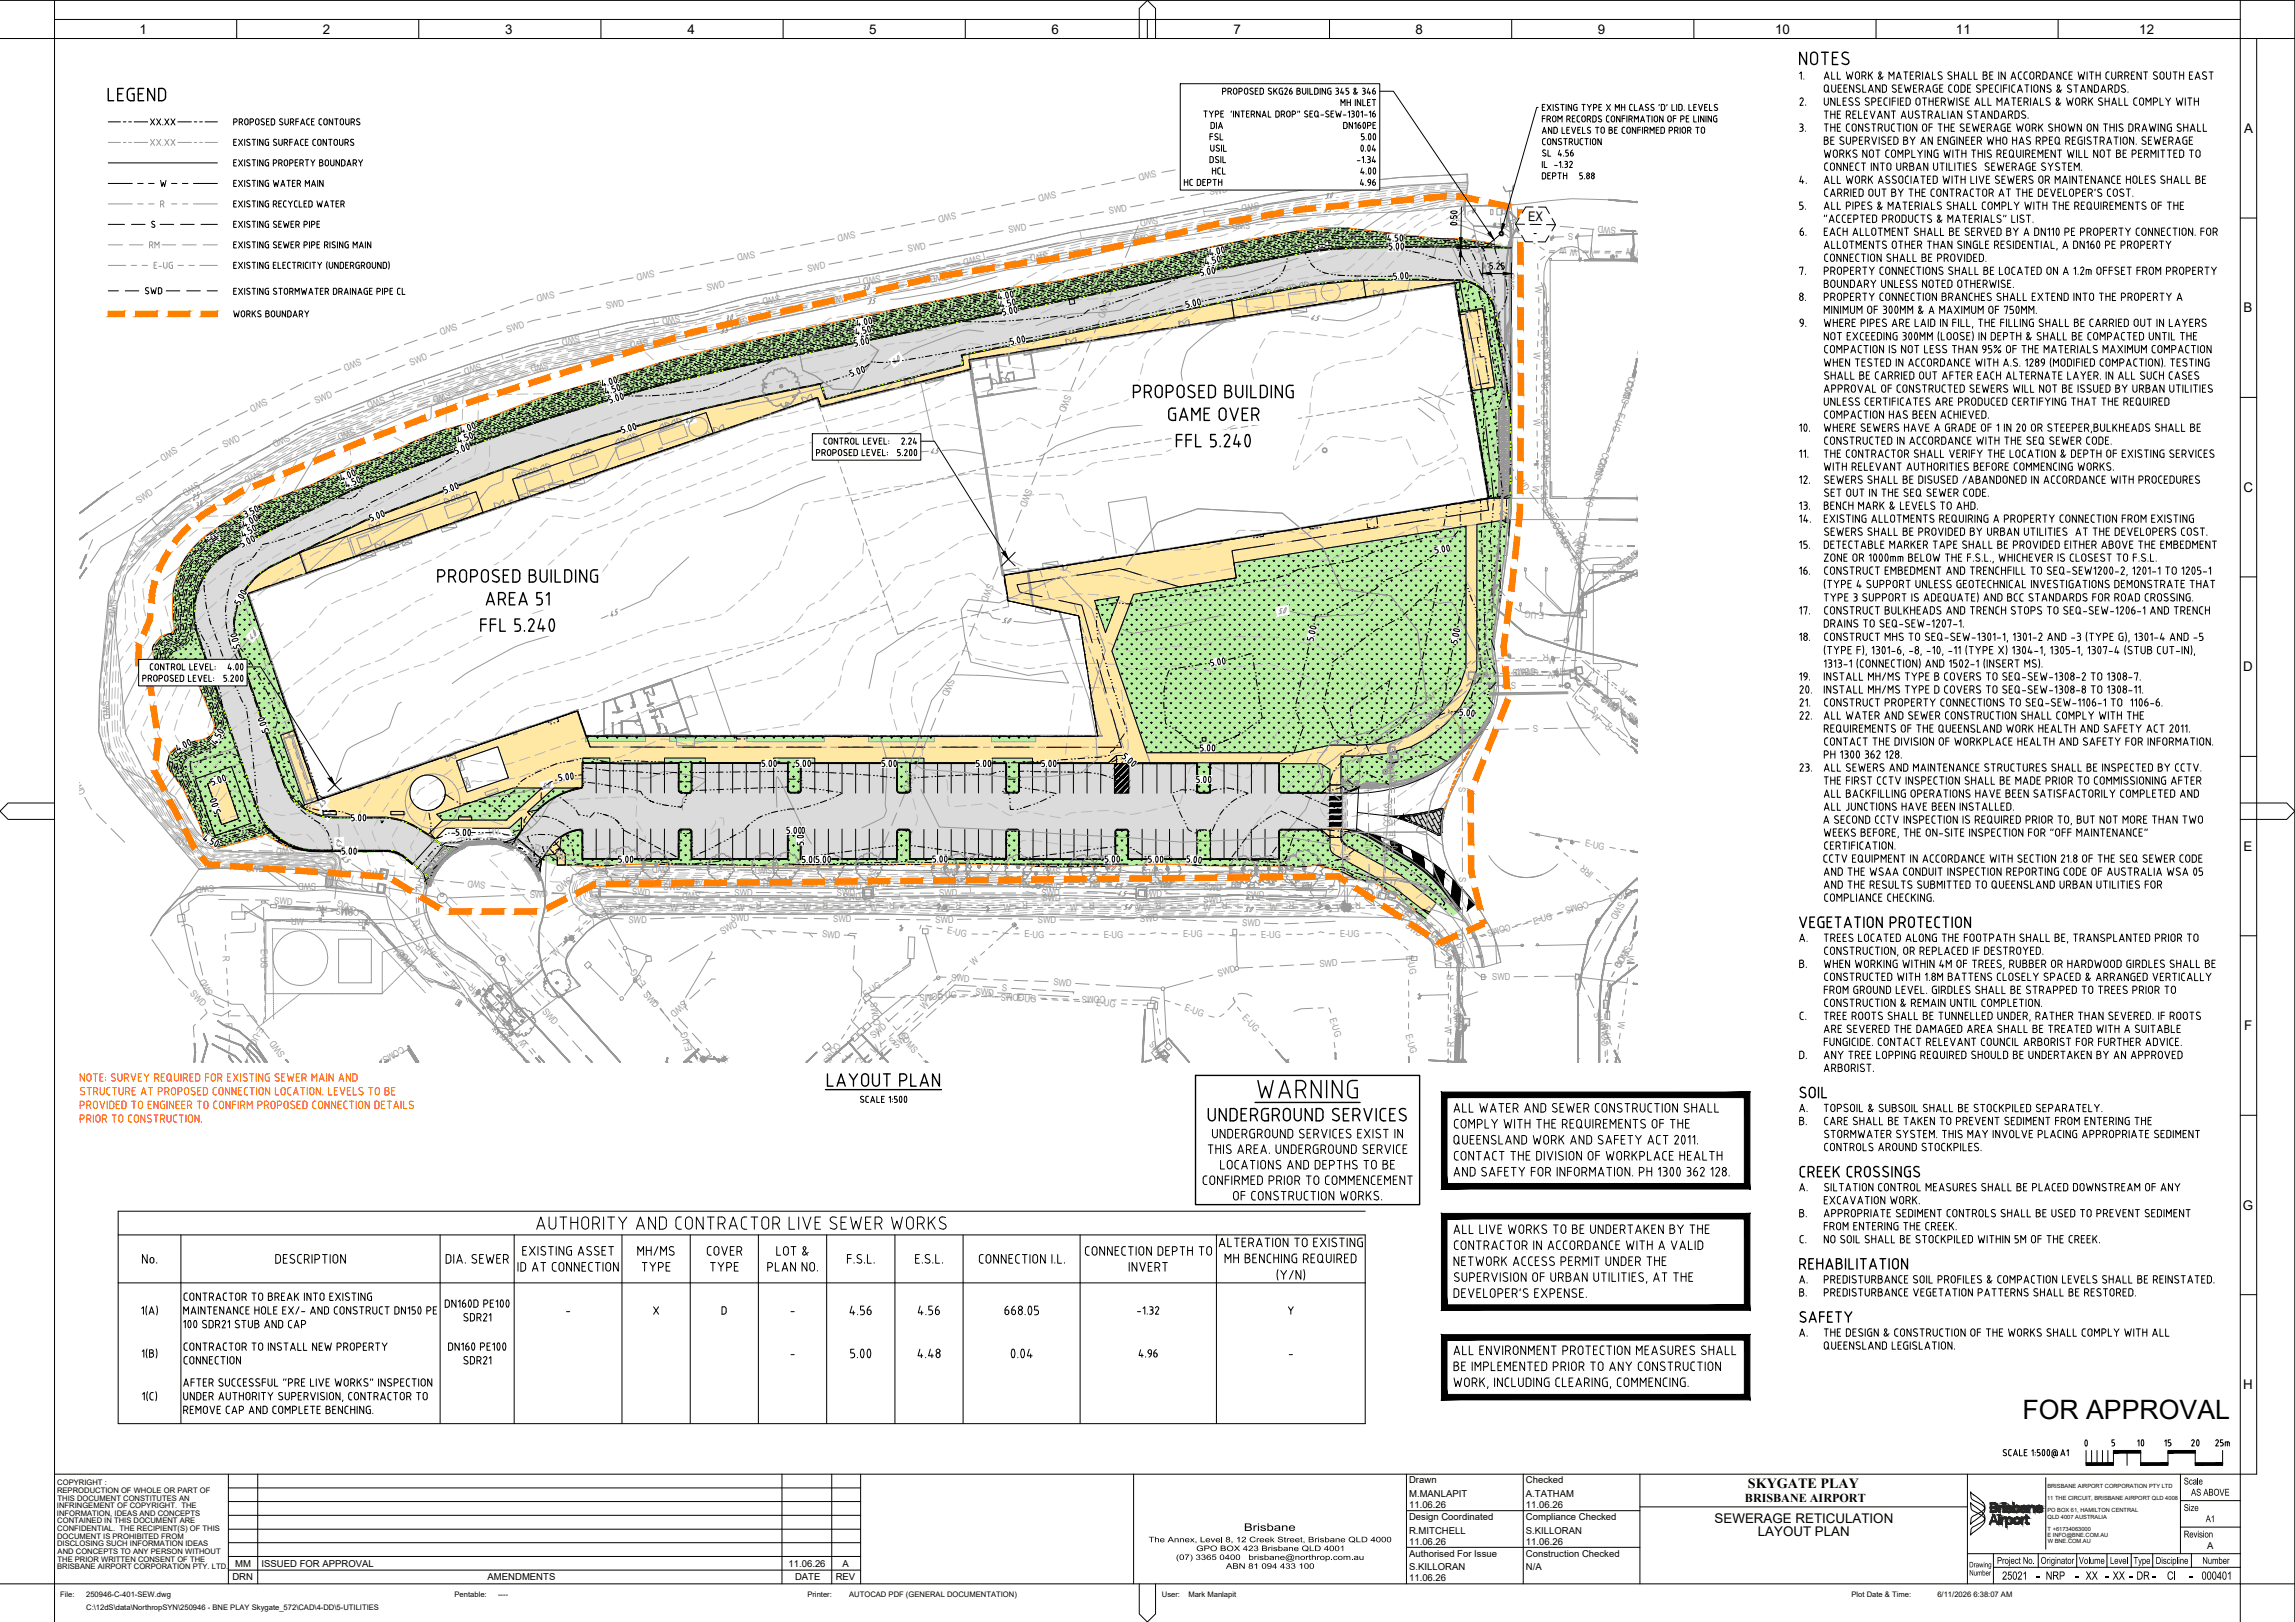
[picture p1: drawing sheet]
<svg xmlns="http://www.w3.org/2000/svg" width="841mm" height="594mm" viewBox="0 0 841 594" stroke-linecap="round" stroke-linejoin="round" font-family="sans-serif">
<defs><g id="words">
<g font-size="10.1">
<text x="309.4" y="499.9">5.00</text>
<text x="364.8" y="499.9">0.04</text>
</g>
<text font-size="9.8" x="741.1" y="519.9">FOR APPROVAL</text>
<text font-size="8.4" x="38.5" y="38.1">LEGEND</text>
<g font-size="7.9">
<text x="535.9" y="86.8" transform="rotate(-90 535.9 86.8)">0.50</text>
<text x="759.5" y="532">0</text>
<text x="744" y="535.5">500</text>
</g>
<g font-size="7.5">
<text x="780.3" y="531.6">10</text>
<text x="800.5" y="531.6">20</text>
</g>
<g font-size="7.1">
<text x="310.1" y="483">4.56</text>
<text x="335.1" y="483">4.56</text>
</g>
<g font-size="6.6">
<text x="50.8" y="463.9">No.</text>
<text x="335.1" y="498.5">4.48</text>
</g>
<text font-size="6.2" x="416.3" y="498.5">4.96</text>
<g font-size="5.7">
<text x="792" y="530.9">15</text>
<text x="810.7" y="530.9">25m</text>
</g>
<g font-size="5.5">
<text x="746.1" y="578.8">-</text>
<text x="760.2" y="578.8">-</text>
<text x="771.3" y="578.8">-</text>
<text x="780.2" y="578.8">-</text>
<text x="788.4" y="578.8">-</text>
<text x="802.3" y="578.8">-</text>
</g>
<text font-size="5.3" x="753.9" y="534.5">A1</text>
<text font-size="5.2" x="640.5" y="545.1">SKYGATE PLAY</text>
<g font-size="4.9">
<text x="51.1" y="12.4">1</text>
<text x="118.3" y="12.4">2</text>
<text x="185.1" y="12.3">3</text>
<text x="252" y="12.4">4</text>
<text x="318.6" y="12.3">5</text>
<text x="385.4" y="12.3">6</text>
<text x="452.1" y="12.4">7</text>
<text x="518.8" y="12.3">8</text>
<text x="585.5" y="12.3">9</text>
<text x="650.5" y="12.3">10</text>
<text x="716.8" y="12.4">11</text>
<text x="784" y="12.4">12</text>
<text x="822.4" y="48.7">A</text>
<text x="560.1" y="81.1" transform="rotate(1 560.1 81.1)">EX</text>
<text x="562" y="86.8">-</text>
<text x="822.2" y="114.4">B</text>
<text x="822.1" y="180.2">C</text>
<text x="822.1" y="245.9">D</text>
<text x="822.2" y="311.6">E</text>
<text x="822.4" y="377.4">F</text>
<text x="821.9" y="443.1">G</text>
<text x="822" y="508.8">H</text>
<text x="628.4" y="557.7">SEWERAGE RETICULATION</text>
<text x="644.2" y="562.7">LAYOUT PLAN</text>
</g>
<g font-size="4.7">
<text x="733.7" y="578.6">25021</text>
<text x="749.7" y="578.6">NRP</text>
<text x="764.3" y="578.6">XX</text>
<text x="774.2" y="578.6">XX</text>
<text x="783" y="578.6">DR</text>
<text x="794.1" y="578.6">CI</text>
<text x="806.8" y="578.6">000401</text>
</g>
<g font-size="4.4" fill="#989898">
<text x="178.9" y="364.4" transform="rotate(-90 178.9 364.4)">SC</text>
<text x="178.9" y="371.1" transform="rotate(-90 178.9 371.1)">SV</text>
<text x="181.7" y="369.4">SV</text>
<text x="190.1" y="375.7" transform="rotate(-90 190.1 375.7)">SC</text>
</g>
<text font-size="4.4" x="639.5" y="550.3">BRISBANE AIRPORT</text>
<text font-size="4.3" x="455.8" y="560.7">Brisbane</text>
<g font-size="4" fill="#989898">
<text x="560.6" y="171.8">St</text>
<text x="548.9" y="253.3">S</text>
<text x="573.3" y="309.7" transform="rotate(-90 573.3 309.7)">LV</text>
<text x="574.3" y="310.4">LV</text>
<text x="359.8" y="335.1">St</text>
<text x="490" y="334.4">St</text>
<text x="115.4" y="338.3">SV</text>
<text x="328.1" y="342.2">St</text>
<text x="517.9" y="367.2">St</text>
<text x="182.4" y="376.8">St</text>
<text x="188" y="380.3" transform="rotate(-90 188 380.3)">St</text>
</g>
<text font-size="4" x="492.1" y="288.6">St</text>
<g font-size="3.9">
<text x="800.3" y="543.7">Scale</text>
<text x="802.9" y="547.8">AS ABOVE</text>
<text x="800.3" y="553.4">Size</text>
<text x="808.3" y="557.5">A1</text>
<text x="800.3" y="563.1">Revision</text>
<text x="731.8" y="572.8">Project No.</text>
<text x="747.8" y="572.8">Originator</text>
<text x="761.8" y="572.8">Volume</text>
<text x="773.2" y="572.8">Level</text>
<text x="781.9" y="572.8">Type</text>
<text x="790" y="572.8">Discipline</text>
<text x="807.1" y="572.8">Number</text>
</g>
<g font-size="3.5" fill="#989898">
<text x="423.5" y="62.3" transform="rotate(168 423.5 62.3)">SWD</text>
<text x="386.8" y="69.9" transform="rotate(168 386.8 69.9)">SWD</text>
<text x="443.5" y="71.6" transform="rotate(-11 443.5 71.6)">SWD</text>
<text x="350.1" y="77.7" transform="rotate(168 350.1 77.7)">SWD</text>
<text x="461.3" y="74.1" transform="rotate(170 461.3 74.1)">SWD</text>
<text x="406.6" y="78.5" transform="rotate(-10 406.6 78.5)">SWD</text>
<text x="424.2" y="79.3" transform="rotate(169 424.2 79.3)">SWD</text>
<text x="458.1" y="81.3" transform="rotate(177 458.1 81.3)">SWD</text>
<text x="592.2" y="83.1" transform="rotate(-177 592.2 83.1)">SWD</text>
<text x="313.3" y="84.8" transform="rotate(169 313.3 84.8)">SWD</text>
<text x="369.8" y="85.4" transform="rotate(-11 369.8 85.4)">SWD</text>
<text x="420.8" y="85.8" transform="rotate(169 420.8 85.8)">SWD</text>
<text x="569.7" y="89.3" transform="rotate(-90 569.7 89.3)">IO</text>
<text x="576.1" y="88.5">IO</text>
<text x="576.5" y="85.3" transform="rotate(179 576.5 85.3)">S</text>
<text x="276.5" y="91.9" transform="rotate(169 276.5 91.9)">SWD</text>
<text x="333" y="92.5" transform="rotate(-11 333 92.5)">SWD</text>
<text x="359.4" y="93.4" transform="rotate(169 359.4 93.4)">SWD</text>
<text x="383.9" y="92.4" transform="rotate(171 383.9 92.4)">SWD</text>
<text x="574.2" y="90.6" transform="rotate(-179 574.2 90.6)">W</text>
<text x="578" y="91.3" transform="rotate(-180 578 91.3)">W</text>
<text x="598.6" y="90.9" transform="rotate(-180 598.6 90.9)">W</text>
<text x="602.4" y="91.3" transform="rotate(179 602.4 91.3)">W</text>
<text x="239.6" y="99" transform="rotate(169 239.6 99)">SWD</text>
<text x="296.1" y="99.5" transform="rotate(-11 296.1 99.5)">SWD</text>
<text x="322.6" y="100.7" transform="rotate(169 322.6 100.7)">SWD</text>
<text x="347.1" y="99.8" transform="rotate(169 347.1 99.8)">SWD</text>
<text x="552.6" y="99.9" transform="rotate(92 552.6 99.9)">SWD</text>
<text x="202.9" y="106.7" transform="rotate(168 202.9 106.7)">SWD</text>
<text x="259.2" y="106.4" transform="rotate(-11 259.2 106.4)">SWD</text>
<text x="285.8" y="107.9" transform="rotate(169 285.8 107.9)">SWD</text>
<text x="310.5" y="107.8" transform="rotate(167 310.5 107.8)">SWD</text>
<text x="562.5" y="104.6" transform="rotate(89 562.5 104.6)">W</text>
<text x="222.4" y="113.3" transform="rotate(-11 222.4 113.3)">SWD</text>
<text x="404.7" y="109.5" transform="rotate(112 404.7 109.5)">SWD</text>
<text x="167.1" y="118.1" transform="rotate(160 167.1 118.1)">SWD</text>
<text x="249" y="115.2" transform="rotate(169 249 115.2)">SWD</text>
<text x="273.9" y="116.2" transform="rotate(165 273.9 116.2)">SWD</text>
<text x="564.8" y="119.3" transform="rotate(90 564.8 119.3)">E-UG</text>
<text x="186.1" y="121.8" transform="rotate(-19 186.1 121.8)">SWD</text>
<text x="212.2" y="122.8" transform="rotate(168 212.2 122.8)">SWD</text>
<text x="237.4" y="124.1" transform="rotate(170 237.4 124.1)">SWD</text>
<text x="601.1" y="123.1" transform="rotate(99 601.1 123.1)">E-UG</text>
<text x="131.9" y="131.1" transform="rotate(159 131.9 131.1)">SWD</text>
<text x="562.1" y="128.9" transform="rotate(93 562.1 128.9)">W</text>
<text x="150.7" y="134" transform="rotate(-22 150.7 134)">SWD</text>
<text x="176" y="132.8" transform="rotate(162 176 132.8)">SWD</text>
<text x="200.8" y="132.5" transform="rotate(168 200.8 132.5)">SWD</text>
<text x="551.7" y="137.4" transform="rotate(90 551.7 137.4)">SWD</text>
<text x="564.9" y="137.5" transform="rotate(90 564.9 137.5)">E-UG</text>
<text x="565.7" y="132.9" transform="rotate(90 565.7 132.9)">COMS</text>
<text x="597.1" y="137.6" transform="rotate(106 597.1 137.6)">COMS</text>
<text x="164.8" y="143.2" transform="rotate(163 164.8 143.2)">SWD</text>
<text x="596.6" y="139.3" transform="rotate(106 596.6 139.3)">COMS</text>
<text x="97.3" y="145.8" transform="rotate(154 97.3 145.8)">SWD</text>
<text x="115.8" y="147.8" transform="rotate(-22 115.8 147.8)">SWD</text>
<text x="140.5" y="145" transform="rotate(160 140.5 145)">SWD</text>
<text x="390.5" y="144.2" transform="rotate(112 390.5 144.2)">SWD</text>
<text x="564.8" y="148.4" transform="rotate(90 564.8 148.4)">E-UG</text>
<text x="561.9" y="153.4" transform="rotate(89 561.9 153.4)">W</text>
<text x="593.4" y="150.9" transform="rotate(111 593.4 150.9)">E-UG</text>
<text x="105.6" y="158.9" transform="rotate(155 105.6 158.9)">SWD</text>
<text x="129.7" y="156.7" transform="rotate(159 129.7 156.7)">SWD</text>
<text x="64.1" y="163.3" transform="rotate(148 64.1 163.3)">SWD</text>
<text x="82.3" y="164.3" transform="rotate(-26 82.3 164.3)">SWD</text>
<text x="564.9" y="166.7" transform="rotate(90 564.9 166.7)">E-UG</text>
<text x="565.7" y="162.7" transform="rotate(90 565.7 162.7)">COMS</text>
<text x="586.9" y="167.4" transform="rotate(110 586.9 167.4)">COMS</text>
<text x="587.5" y="165.7" transform="rotate(110 587.5 165.7)">COMS</text>
<text x="95.5" y="172.2" transform="rotate(156 95.5 172.2)">SWD</text>
<text x="72.2" y="176.2" transform="rotate(147 72.2 176.2)">SWD</text>
<text x="376.2" y="178.9" transform="rotate(112 376.2 178.9)">SWD</text>
<text x="554.8" y="174.8" transform="rotate(53 554.8 174.8)">SWD</text>
<text x="561.8" y="177.5" transform="rotate(101 561.8 177.5)">W</text>
<text x="564.8" y="177.6" transform="rotate(90 564.8 177.6)">E-UG</text>
<text x="583.5" y="178.3" transform="rotate(110 583.5 178.3)">E-UG</text>
<text x="50.9" y="184.5" transform="rotate(-34 50.9 184.5)">SWD</text>
<text x="63.1" y="191.2" transform="rotate(143 63.1 191.2)">SWD</text>
<text x="568.8" y="192.2" transform="rotate(60 568.8 192.2)">COMS</text>
<text x="570.1" y="195.1" transform="rotate(61 570.1 195.1)">E-UG</text>
<text x="578.9" y="196.1" transform="rotate(101 578.9 196.1)">COMS</text>
<text x="579.2" y="194.4" transform="rotate(102 579.2 194.4)">COMS</text>
<text x="575.9" y="198.5" transform="rotate(55 575.9 198.5)">W</text>
<text x="599" y="201.9" transform="rotate(144 599 201.9)">COMS</text>
<text x="575.3" y="204.7" transform="rotate(61 575.3 204.7)">E-UG</text>
<text x="593.8" y="205.5" transform="rotate(143 593.8 205.5)">COMS</text>
<text x="594.3" y="208.5" transform="rotate(-37 594.3 208.5)">COMS</text>
<text x="600.2" y="208.5" transform="rotate(159 600.2 208.5)">E-UG</text>
<text x="361.9" y="213.6" transform="rotate(112 361.9 213.6)">SWD</text>
<text x="40.3" y="219.3" transform="rotate(95 40.3 219.3)">SWD</text>
<text x="565.9" y="224.1" transform="rotate(-178 565.9 224.1)">E-UG</text>
<text x="543.1" y="239.9" transform="rotate(179 543.1 239.9)">R</text>
<text x="567.5" y="239.7" transform="rotate(-180 567.5 239.7)">R</text>
<text x="543" y="243.3">W</text>
<text x="547.8" y="245.5" transform="rotate(178 547.8 245.5)">HV</text>
<text x="562.9" y="244.7" transform="rotate(179 562.9 244.7)">COMS</text>
<text x="567.4" y="243.2">W</text>
<text x="571.2" y="245.9" transform="rotate(179 571.2 245.9)">HV</text>
<text x="573.7" y="244.7" transform="rotate(-179 573.7 244.7)">HV</text>
<text x="347.7" y="248.3" transform="rotate(112 347.7 248.3)">SWD</text>
<text x="545.3" y="246.3" transform="rotate(179 545.3 246.3)">HV</text>
<text x="555.6" y="249.8" transform="rotate(-180 555.6 249.8)">S</text>
<text x="582.3" y="250.8" transform="rotate(-54 582.3 250.8)">R</text>
<text x="37.3" y="256.9" transform="rotate(85 37.3 256.9)">SWD</text>
<text x="522.8" y="253.9" transform="rotate(141 522.8 253.9)">R</text>
<text x="524.4" y="257.1" transform="rotate(-39 524.4 257.1)">W</text>
<text x="528.7" y="256.5" transform="rotate(141 528.7 256.5)">COMS</text>
<text x="569.7" y="252.9">S</text>
<text x="586.7" y="256" transform="rotate(39 586.7 256)">E-UG</text>
<text x="596.6" y="252.9" transform="rotate(-141 596.6 252.9)">R</text>
<text x="524" y="261.9" transform="rotate(142 524 261.9)">HV</text>
<text x="525.8" y="259.2" transform="rotate(141 525.8 259.2)">HV</text>
<text x="583" y="262.6" transform="rotate(41 583 262.6)">W</text>
<text x="586.1" y="259.5" transform="rotate(-140 586.1 259.5)">S</text>
<text x="593.5" y="259.1" transform="rotate(-140 593.5 259.1)">E-UG</text>
<text x="593.6" y="259.1" transform="rotate(-140 593.6 259.1)">HV</text>
<text x="595.6" y="259.1" transform="rotate(-140 595.6 259.1)">HV</text>
<text x="503.9" y="269.4" transform="rotate(140 503.9 269.4)">R</text>
<text x="527.1" y="265" transform="rotate(141 527.1 265)">S</text>
<text x="563.7" y="265.6" transform="rotate(179 563.7 265.6)">S</text>
<text x="591.2" y="266" transform="rotate(-139 591.2 266)">R</text>
<text x="603.9" y="266.5" transform="rotate(-139 603.9 266.5)">COMS</text>
<text x="505.5" y="272.5" transform="rotate(-39 505.5 272.5)">W</text>
<text x="508.3" y="277.2" transform="rotate(88 508.3 277.2)">COMS</text>
<text x="508.6" y="278.3" transform="rotate(96 508.6 278.3)">HV</text>
<text x="26.1" y="285.7" transform="rotate(61 26.1 285.7)">SWD</text>
<text x="333.4" y="282.9" transform="rotate(112 333.4 282.9)">SWD</text>
<text x="509.7" y="282.4" transform="rotate(91 509.7 282.4)">HV</text>
<text x="491.7" y="289.3" transform="rotate(90 491.7 289.3)">R</text>
<text x="495" y="290.8" transform="rotate(-90 495 290.8)">W</text>
<text x="534.6" y="288.3" transform="rotate(90 534.6 288.3)">S</text>
<text x="172.6" y="305.8" transform="rotate(178 172.6 305.8)">HV</text>
<text x="507.2" y="304.5" transform="rotate(93 507.2 304.5)">E-UG</text>
<text x="508.9" y="304.3" transform="rotate(89 508.9 304.3)">HV</text>
<text x="509.4" y="303" transform="rotate(-86 509.4 303)">COMS</text>
<text x="71" y="308" transform="rotate(-166 71 308)">SWD</text>
<text x="107.9" y="310.4" transform="rotate(179 107.9 310.4)">SWD</text>
<text x="179.4" y="306.2" transform="rotate(-10 179.4 306.2)">HV</text>
<text x="198.2" y="310.4" transform="rotate(-162 198.2 310.4)">HV</text>
<text x="506.9" y="306.8" transform="rotate(94 506.9 306.8)">COMS</text>
<text x="509.9" y="308.3" transform="rotate(90 509.9 308.3)">HV</text>
<text x="569" y="311.9">I</text>
<text x="580.7" y="310" transform="rotate(10 580.7 310)">E-UG</text>
<text x="157.7" y="316.5" transform="rotate(-48 157.7 316.5)">HV</text>
<text x="203.2" y="313.4" transform="rotate(23 203.2 313.4)">HV</text>
<text x="245.7" y="317.3" transform="rotate(-180 245.7 317.3)">SWD</text>
<text x="283.1" y="317.6" transform="rotate(179 283.1 317.6)">SWD</text>
<text x="319.1" y="317.6" transform="rotate(112 319.1 317.6)">SWD</text>
<text x="351.3" y="317.8" transform="rotate(-179 351.3 317.8)">SWD</text>
<text x="491.6" y="313.7" transform="rotate(90 491.6 313.7)">R</text>
<text x="495" y="315.2" transform="rotate(-90 495 315.2)">W</text>
<text x="502.9" y="314.6" transform="rotate(-91 502.9 314.6)">SWD</text>
<text x="78.3" y="324" transform="rotate(174 78.3 324)">SWD</text>
<text x="90.2" y="319.3" transform="rotate(2 90.2 319.3)">SWD</text>
<text x="115.9" y="323.4" transform="rotate(-180 115.9 323.4)">SWD</text>
<text x="140.8" y="319" transform="rotate(-174 140.8 319)">SWD</text>
<text x="153.2" y="322.3" transform="rotate(111 153.2 322.3)">HV</text>
<text x="178.1" y="323.1" transform="rotate(-174 178.1 323.1)">SWD</text>
<text x="208.5" y="320.9" transform="rotate(140 208.5 320.9)">SWD</text>
<text x="222.8" y="318.4" transform="rotate(-163 222.8 318.4)">HV</text>
<text x="227.6" y="322.4" transform="rotate(17 227.6 322.4)">HV</text>
<text x="248" y="321.5" transform="rotate(-177 248 321.5)">HV</text>
<text x="273.8" y="322.6" transform="rotate(179 273.8 322.6)">HV</text>
<text x="299.7" y="322.2" transform="rotate(179 299.7 322.2)">HV</text>
<text x="325.6" y="322.3" transform="rotate(-179 325.6 322.3)">HV</text>
<text x="351.5" y="322.7" transform="rotate(-179 351.5 322.7)">HV</text>
<text x="377.4" y="322.7" transform="rotate(-180 377.4 322.7)">HV</text>
<text x="388.8" y="318" transform="rotate(-180 388.8 318)">SWD</text>
<text x="403.3" y="322.6" transform="rotate(-180 403.3 322.6)">HV</text>
<text x="426.3" y="318.1" transform="rotate(-180 426.3 318.1)">SWD</text>
<text x="429.2" y="322.7" transform="rotate(-180 429.2 322.7)">HV</text>
<text x="455.1" y="322.8" transform="rotate(-179 455.1 322.8)">HV</text>
<text x="463.9" y="318.6" transform="rotate(-176 463.9 318.6)">SWD</text>
<text x="481" y="323.1" transform="rotate(-179 481 323.1)">HV</text>
<text x="491.4" y="323.8">W</text>
<text x="534.7" y="321.3" transform="rotate(90 534.7 321.3)">S</text>
<text x="584.2" y="319.9" transform="rotate(-141 584.2 319.9)">IRR</text>
<text x="194.2" y="328.9" transform="rotate(-3 194.2 328.9)">SWD</text>
<text x="231.6" y="328">SWD</text>
<text x="243.2" y="325.8">SWD</text>
<text x="253.7" y="324.2" transform="rotate(3 253.7 324.2)">HV</text>
<text x="256.7" y="326.9" transform="rotate(180 256.7 326.9)">SWD</text>
<text x="269.2" y="328.1">SWD</text>
<text x="279.6" y="324.9" transform="rotate(-1 279.6 324.9)">HV</text>
<text x="305.5" y="324.6" transform="rotate(-1 305.5 324.6)">HV</text>
<text x="306.7" y="328.3">SWD</text>
<text x="308.9" y="329.5" transform="rotate(1 308.9 329.5)">SWD</text>
<text x="309.1" y="325.9">SWD</text>
<text x="331.4" y="324.8" transform="rotate(1 331.4 324.8)">HV</text>
<text x="344.2" y="328.4">SWD</text>
<text x="373.5" y="325.2">HV</text>
<text x="381.7" y="328.4">SWD</text>
<text x="382.1" y="326.1">SWD</text>
<text x="399.3" y="325">HV</text>
<text x="419.2" y="328.5">SWD</text>
<text x="425.2" y="325.2">HV</text>
<text x="441.1" y="326.2" transform="rotate(1 441.1 326.2)">SWD</text>
<text x="451.1" y="325.3">HV</text>
<text x="456.6" y="329" transform="rotate(1 456.6 329)">SWD</text>
<text x="477" y="325.5" transform="rotate(1 477 325.5)">HV</text>
<text x="506.3" y="326.8" transform="rotate(-175 506.3 326.8)">HV</text>
<text x="100.5" y="331.1" transform="rotate(3 100.5 331.1)">SWD</text>
<text x="120" y="331.7" transform="rotate(-178 120 331.7)">HV</text>
<text x="124.9" y="334.2" transform="rotate(3 124.9 334.2)">HV</text>
<text x="130.8" y="332.4" transform="rotate(-156 130.8 332.4)">E-UG</text>
<text x="131.7" y="333" transform="rotate(-177 131.7 333)">COMS</text>
<text x="222.2" y="335.6" transform="rotate(-21 222.2 335.6)">W</text>
<text x="230.3" y="330.6" transform="rotate(-180 230.3 330.6)">R</text>
<text x="245.7" y="333.6">W</text>
<text x="254.7" y="330.6" transform="rotate(179 254.7 330.6)">R</text>
<text x="270.2" y="333.6">W</text>
<text x="279.1" y="330.5" transform="rotate(-180 279.1 330.5)">R</text>
<text x="294.6" y="333.7">W</text>
<text x="303.4" y="330.4" transform="rotate(-180 303.4 330.4)">R</text>
<text x="318.9" y="333.8">W</text>
<text x="327.9" y="330.4" transform="rotate(-180 327.9 330.4)">R</text>
<text x="342.2" y="334.1">A</text>
<text x="343.4" y="333.7">W</text>
<text x="352.3" y="330.3" transform="rotate(-180 352.3 330.3)">R</text>
<text x="367.7" y="333.7">W</text>
<text x="376.7" y="330.3" transform="rotate(-180 376.7 330.3)">R</text>
<text x="382.1" y="330.1">SWD</text>
<text x="392.2" y="333.7">W</text>
<text x="401.1" y="330.3" transform="rotate(-180 401.1 330.3)">R</text>
<text x="416.6" y="333.7">W</text>
<text x="425.5" y="330.3" transform="rotate(179 425.5 330.3)">R</text>
<text x="441" y="333.7">W</text>
<text x="441" y="330.6">SWD</text>
<text x="449.9" y="330.3" transform="rotate(-180 449.9 330.3)">R</text>
<text x="465.4" y="333.8">W</text>
<text x="474.3" y="330.3" transform="rotate(-180 474.3 330.3)">R</text>
<text x="481.9" y="334.1">A</text>
<text x="489.8" y="333.8">W</text>
<text x="490.7" y="335.1">St</text>
<text x="491.4" y="334.4">St</text>
<text x="492.1" y="335.1">St</text>
<text x="498.7" y="330.3" transform="rotate(-180 498.7 330.3)">R</text>
<text x="512.5" y="330.5" transform="rotate(53 512.5 330.5)">E-UG</text>
<text x="512.7" y="335.1" transform="rotate(45 512.7 335.1)">W</text>
<text x="515" y="332.6" transform="rotate(37 515 332.6)">HV</text>
<text x="581.7" y="330.1" transform="rotate(164 581.7 330.1)">COMS</text>
<text x="590.2" y="330.4" transform="rotate(-17 590.2 330.4)">E-UG</text>
<text x="593.5" y="330" transform="rotate(120 593.5 330)">SWD</text>
<text x="108.7" y="338.8" transform="rotate(2 108.7 338.8)">W</text>
<text x="108.8" y="336.1" transform="rotate(-179 108.8 336.1)">R</text>
<text x="131.6" y="341.5">AV</text>
<text x="133.1" y="339.3" transform="rotate(1 133.1 339.3)">W</text>
<text x="133.2" y="336.6" transform="rotate(-179 133.2 336.6)">R</text>
<text x="154.5" y="340" transform="rotate(-117 154.5 340)">HV</text>
<text x="208.4" y="341.6" transform="rotate(138 208.4 341.6)">R</text>
<text x="230.3" y="337.9" transform="rotate(3 230.3 337.9)">SWD</text>
<text x="267.8" y="337.2" transform="rotate(1 267.8 337.2)">SWD</text>
<text x="305.4" y="337.8" transform="rotate(1 305.4 337.8)">SWD</text>
<text x="342.9" y="338.1" transform="rotate(-1 342.9 338.1)">SWD</text>
<text x="347" y="341.9" transform="rotate(11 347 341.9)">E-UG</text>
<text x="380.3" y="338" transform="rotate(1 380.3 338)">SWD</text>
<text x="417.9" y="337.6" transform="rotate(-1 417.9 337.6)">SWD</text>
<text x="455.3" y="339.1" transform="rotate(2 455.3 339.1)">SWD</text>
<text x="514.8" y="339.4" transform="rotate(36 514.8 339.4)">SWD</text>
<text x="520.8" y="338.5" transform="rotate(-135 520.8 338.5)">R</text>
<text x="525.6" y="338.9" transform="rotate(-137 525.6 338.9)">E-UG</text>
<text x="553.2" y="338.3" transform="rotate(164 553.2 338.3)">COMS</text>
<text x="562.3" y="338.6" transform="rotate(-17 562.3 338.6)">E-UG</text>
<text x="584.2" y="338.7">C</text>
<text x="95.5" y="347.5" transform="rotate(89 95.5 347.5)">E-UG</text>
<text x="155.2" y="346.4" transform="rotate(-141 155.2 346.4)">R</text>
<text x="205.7" y="346.8">A</text>
<text x="264.7" y="342.3" transform="rotate(-29 264.7 342.3)">SWD</text>
<text x="301.2" y="343.3" transform="rotate(3 301.2 343.3)">SWD</text>
<text x="375.5" y="343.3" transform="rotate(1 375.5 343.3)">E-UG</text>
<text x="404.5" y="343.5">E-UG</text>
<text x="433.5" y="343.3" transform="rotate(1 433.5 343.3)">E-UG</text>
<text x="462.2" y="343.5" transform="rotate(-1 462.2 343.5)">E-UG</text>
<text x="491.1" y="343.2" transform="rotate(-1 491.1 343.2)">E-UG</text>
<text x="524.3" y="342.1" transform="rotate(42 524.3 342.1)">COMS</text>
<text x="527.8" y="346.4" transform="rotate(45 527.8 346.4)">HV</text>
<text x="536.7" y="347.2" transform="rotate(-97 536.7 347.2)">E-UG</text>
<text x="538.7" y="344.7">C</text>
<text x="556.3" y="347.8">I</text>
<text x="595.1" y="347.4" transform="rotate(120 595.1 347.4)">E-UG</text>
<text x="81.6" y="350.2" transform="rotate(88 81.6 350.2)">R</text>
<text x="150.7" y="351.3" transform="rotate(-135 150.7 351.3)">HV</text>
<text x="152.1" y="352.6" transform="rotate(-135 152.1 352.6)">E-UG</text>
<text x="153.6" y="348.6" transform="rotate(37 153.6 348.6)">W</text>
<text x="156.7" y="348.1" transform="rotate(63 156.7 348.1)">HV</text>
<text x="203.6" y="350.4" transform="rotate(-42 203.6 350.4)">W</text>
<text x="356.9" y="353.7" transform="rotate(-42 356.9 353.7)">W</text>
<text x="515.3" y="350.1" transform="rotate(78 515.3 350.1)">E-UG</text>
<text x="529.5" y="351.4" transform="rotate(91 529.5 351.4)">W</text>
<text x="533.3" y="349.7" transform="rotate(70 533.3 349.7)">HV</text>
<text x="596.4" y="349.7" transform="rotate(97 596.4 349.7)">W</text>
<text x="153.1" y="354.6" transform="rotate(-134 153.1 354.6)">COMS</text>
<text x="190.2" y="357.8" transform="rotate(138 190.2 357.8)">R</text>
<text x="348.6" y="359.3" transform="rotate(3 348.6 359.3)">SWD</text>
<text x="446.7" y="357.8" transform="rotate(-15 446.7 357.8)">SWD</text>
<text x="483.6" y="354.2" transform="rotate(-3 483.6 354.2)">SWD</text>
<text x="532.8" y="358.9" transform="rotate(-90 532.8 358.9)">R</text>
<text x="534.7" y="354.3" transform="rotate(90 534.7 354.3)">S</text>
<text x="546.9" y="359" transform="rotate(-1 546.9 359)">SWD</text>
<text x="593.6" y="354.9" transform="rotate(-60 593.6 354.9)">COMS</text>
<text x="78.3" y="363.9" transform="rotate(-120 78.3 363.9)">SWD</text>
<text x="168.5" y="361.1" transform="rotate(-131 168.5 361.1)">HV</text>
<text x="172.5" y="363.5" transform="rotate(49 172.5 363.5)">W</text>
<text x="174.6" y="361.3" transform="rotate(-136 174.6 361.3)">R</text>
<text x="235.6" y="364.3" transform="rotate(49 235.6 364.3)">SWD</text>
<text x="237.1" y="360.4" transform="rotate(-127 237.1 360.4)">E-UG</text>
<text x="317.2" y="365.4" transform="rotate(-34 317.2 365.4)">E-UG</text>
<text x="343.5" y="365.6" transform="rotate(-1 343.5 365.6)">E-UG</text>
<text x="345.6" y="363.9" transform="rotate(180 345.6 363.9)">COMS</text>
<text x="357.5" y="364.5" transform="rotate(3 357.5 364.5)">SWD</text>
<text x="367.2" y="363.1" transform="rotate(4 367.2 363.1)">S</text>
<text x="375.4" y="364.2" transform="rotate(-178 375.4 364.2)">COMS</text>
<text x="386" y="360.9" transform="rotate(4 386 360.9)">SWD</text>
<text x="405.1" y="365" transform="rotate(-179 405.1 365)">COMS</text>
<text x="185.4" y="366.7" transform="rotate(-42 185.4 366.7)">W</text>
<text x="198.5" y="370.6" transform="rotate(48 198.5 370.6)">SWD</text>
<text x="250.4" y="366.3" transform="rotate(138 250.4 366.3)">SWD</text>
<text x="338.7" y="370" transform="rotate(-41 338.7 370)">W</text>
<text x="372.6" y="366.7" transform="rotate(3 372.6 366.7)">E-UG</text>
<text x="401.7" y="368.4" transform="rotate(3 401.7 368.4)">E-UG</text>
<text x="434" y="370.1" transform="rotate(20 434 370.1)">E-UG</text>
<text x="532.7" y="369.7" transform="rotate(90 532.7 369.7)">HV</text>
<text x="532.8" y="367.8" transform="rotate(87 532.8 367.8)">COMS</text>
<text x="583.8" y="371.4" transform="rotate(64 583.8 371.4)">SWD</text>
<text x="82.7" y="374.6" transform="rotate(88 82.7 374.6)">R</text>
<text x="94.6" y="375.8" transform="rotate(117 94.6 375.8)">E-UG</text>
<text x="322.8" y="375.6" transform="rotate(-99 322.8 375.6)">COMS</text>
<text x="455.1" y="372.8" transform="rotate(46 455.1 372.8)">E-UG</text>
<text x="487.2" y="373.2" transform="rotate(72 487.2 373.2)">E-UG</text>
<text x="529.5" y="375.8" transform="rotate(90 529.5 375.8)">W</text>
<text x="533.7" y="374.8" transform="rotate(93 533.7 374.8)">HV</text>
<text x="587.8" y="375.3" transform="rotate(90 587.8 375.3)">E-UG</text>
<text x="593.1" y="373.9" transform="rotate(98 593.1 373.9)">W</text>
<text x="147.4" y="383" transform="rotate(151 147.4 383)">COMS</text>
<text x="186.5" y="379.8" transform="rotate(-131 186.5 379.8)">HV</text>
<text x="190.1" y="383.3" transform="rotate(-132 190.1 383.3)">E-UG</text>
<text x="191.9" y="378.7" transform="rotate(-131 191.9 378.7)">R</text>
<text x="193.5" y="382.2" transform="rotate(-131 193.5 382.2)">W</text>
<text x="306.2" y="381.5" transform="rotate(123 306.2 381.5)">COMS</text>
<text x="320.2" y="380.5" transform="rotate(-42 320.2 380.5)">SWD</text>
<text x="327.2" y="382.7" transform="rotate(-41 327.2 382.7)">S</text>
<text x="329.1" y="379.5" transform="rotate(47 329.1 379.5)">COMS</text>
<text x="515.1" y="379.2" transform="rotate(75 515.1 379.2)">E-UG</text>
<text x="532.9" y="383.3" transform="rotate(-90 532.9 383.3)">R</text>
<text x="589.5" y="383" transform="rotate(-91 589.5 383)">COMS</text>
<text x="104.6" y="385.9" transform="rotate(-128 104.6 385.9)">SWD</text>
<text x="138.1" y="389.3" transform="rotate(151 138.1 389.3)">E</text>
<text x="253.8" y="384.7" transform="rotate(-107 253.8 384.7)">E-UG</text>
<text x="313" y="389.5" transform="rotate(24 313 389.5)">COMS</text>
<text x="320.5" y="386.2" transform="rotate(-41 320.5 386.2)">W</text>
<text x="328.7" y="384.1" transform="rotate(-42 328.7 384.1)">SWD</text>
<text x="428.5" y="387.4" transform="rotate(-132 428.5 387.4)">COMS</text>
</g>
<g font-size="3.5">
<text x="516.4" y="543.3">Drawn</text>
<text x="559.2" y="543.3">Checked</text>
<text x="516.4" y="548.3">M.MANLAPIT</text>
<text x="559.2" y="548.3">A.TATHAM</text>
<text x="516.4" y="556.7">Design Coordinated</text>
<text x="516.4" y="552.3">11.06.26</text>
<text x="559.2" y="556.7">Compliance Checked</text>
<text x="559.2" y="552.3">11.06.26</text>
<text x="516.4" y="561.7">R.MITCHELL</text>
<text x="559.2" y="561.7">S.KILLORAN</text>
<text x="516.4" y="565.7">11.06.26</text>
<text x="559.2" y="565.7">11.06.26</text>
<text x="808.9" y="567.2">A</text>
<text x="86.1" y="573.8">MM</text>
<text x="95.8" y="573.8">ISSUED FOR APPROVAL</text>
<text x="289" y="573.8">11.06.26</text>
<text x="308.8" y="573.8">A</text>
<text x="516.4" y="570.1">Authorised For Issue</text>
<text x="516.4" y="575.1">S.KILLORAN</text>
<text x="559.2" y="570.1">Construction Checked</text>
<text x="559.2" y="575.1">N/A</text>
<text x="85.2" y="578.7">DRN</text>
<text x="178.7" y="578.7">AMENDMENTS</text>
<text x="291.3" y="578.7">DATE</text>
<text x="306.2" y="578.7">REV</text>
<text x="516.4" y="579.1">11.06.26</text>
</g>
<g font-size="3.1" fill="#989898">
<text x="540.8" y="79.4" transform="rotate(-90 540.8 79.4)">IO</text>
<text x="551.7" y="241.7">W</text>
<text x="550.7" y="248">C</text>
<text x="568.7" y="247.6">C</text>
<text x="541.2" y="351.7">D</text>
</g>
<g font-size="3.1">
<text x="420.9" y="564.9">The Annex, Level 8, 12 Creek Street, Brisbane QLD 4000</text>
<text x="438.4" y="568.1">GPO BOX 423 Brisbane QLD 4001</text>
<text x="431" y="571.3">(07) 3365 0400</text>
<text x="449.3" y="574.6">ABN 81 094 433 100</text>
<text x="460.7" y="571.3">brisbane@northrop.com.au</text>
<text x="721.6" y="574.1">Drawing</text>
<text x="721.7" y="577.1">Number</text>
</g>
<g font-size="2.8">
<text x="21" y="544">COPYRIGHT :</text>
<text x="20.9" y="546.8">REPRODUCTION OF WHOLE OR PART OF</text>
<text x="21.1" y="549.6">THIS DOCUMENT CONSTITUTES AN</text>
<text x="20.9" y="552.4">INFRINGEMENT OF COPYRIGHT. THE</text>
<text x="20.9" y="555.2">INFORMATION, IDEAS AND CONCEPTS</text>
<text x="21" y="558">CONTAINED IN THIS DOCUMENT ARE</text>
<text x="20.9" y="563.6">DOCUMENT IS PROHIBITED FROM</text>
<text x="21" y="560.8">CONFIDENTIAL. THE RECIPIENT(S) OF THIS</text>
<text x="20.9" y="566.4">DISCLOSING SUCH INFORMATION IDEAS</text>
<text x="21.1" y="569.2">AND CONCEPTS TO ANY PERSON WITHOUT</text>
<text x="21" y="574.8">BRISBANE AIRPORT CORPORATION PTY. LTD.</text>
<text x="21.1" y="572">THE PRIOR WRITTEN CONSENT OF THE</text>
<text x="22.1" y="585">File:</text>
<text x="31.6" y="585">250946-C-401-SEW.dwg</text>
<text x="166.6" y="585">Pentable:</text>
<text x="182.5" y="585">----</text>
<text x="295.9" y="585">Printer:</text>
<text x="311.2" y="585">AUTOCAD PDF (GENERAL DOCUMENTATION)</text>
<text x="425.8" y="585">User:</text>
<text x="435.5" y="585">Mark Manlapit</text>
<text x="678.5" y="585">Plot Date &amp; Time:</text>
<text x="710" y="585">6/11/2026 6:38:07 AM</text>
<text x="31.6" y="589.6">C:\12dS\data\NorthropSYN\250946 - BNE PLAY Skygate_572\CAD\4-DD\5-UTILITIES</text>
</g>
<text font-size="2.6" fill="#989898" x="562" y="347.5">I</text>
<g font-size="2.6">
<text x="206.4" y="481.5">-</text>
<text x="288.6" y="481.5">-</text>
<text x="288.6" y="497.4">-</text>
<text x="471.3" y="497.4">-</text>
</g>
<g font-size="2.1">
<text x="750.3" y="545">BRISBANE AIRPORT CORPORATION PTY LTD</text>
<text x="750.2" y="549.5">11 THE CIRCUIT, BRISBANE AIRPORT QLD 4008</text>
<text x="750.3" y="553.9">PO BOX 61, HAMILTON CENTRAL</text>
<text x="750.4" y="556.2">QLD 4007 AUSTRALIA</text>
<text x="750.3" y="563">E INFO@BNE.COM.AU</text>
<text x="750.4" y="560.7">T +61734063000</text>
<text x="750.4" y="565.2">W BNE.COM.AU</text>
</g>
</g></defs>
<!-- layer: XD_HATCH|HATCH_PAVEMENT_FOOTPATH -->
<g fill="#ffe8a3" stroke="#ffe8a3" stroke-width=".37">
<path d="M213.3 287.8l-.4 .5z"/>
<path d="M213.6 278.9v.4h-.3z"/>
<path d="M214.8 269.4l-.2 .2z"/>
<path d="M195.3 297l1.4-.3-5.6 7.1z"/>
<path d="M192.4 294.1l-5.8 9.3-.7-1.9z"/>
<path d="M163.2 302.8l.2 .6-1.5 1.5z"/>
<path d="M104.2 273.3l11 15.7-3.6 5.8z"/>
<path d="M552.8 186.7l-.2 4.8-2.3-.9z"/>
<path d="M549.4 156.4l3.7 20.1-3.7 6z"/>
<path d="M546.4 132l1.5 9.7-8.5 1.4z"/>
<path d="M536.4 124.1l10 7.9-7 11.1z"/>
<path d="M205.3 309.9l-.1 .7-1.9 2.3z"/>
<path d="M202.3 309.3l-2.5 4z"/>
<path d="M538.8 252.5l-3.6 6.4-1.6 1.8z"/>
<path d="M493.5 289.2l.7 .5-1.6 .8z"/>
<path d="M550.3 187.9v2.7l-1.9 .3z"/>
<path d="M484.4 290.2l3-2.7-1.8 2.9z"/>
<path d="M492.7 272.9h.3l-.3 .5z"/>
<path d="M452.7 209.5l.4 2.2-2 .3z"/>
<path d="M402.3 269.7l-3.6 5.7z"/>
<path d="M369.3 220l39.3-15.7-13.3 21.3z"/>
<path d="M533 103l.1 .6h-.5z"/>
<path d="M355.4 133.9l.2 1.3-1.3 .4z"/>
<path d="M352.5 130.3l.9-.2-.7 1.1z"/>
<path d="M90.3 215.7l-1.1 2z"/>
<path d="M398.7 269.7l.1 9.8h-6.1z"/>
<path d="M379.6 269.7h1.2l-1.2 2z"/>
<path d="M363.6 277.7v1.7h-1.1z"/>
<path d="M342.4 269.7h1.2l-1.2 1.8z"/>
<path d="M323.6 277.7v1.7h-1.1z"/>
<path d="M302.1 269.7h1.2l-1.3 2z"/>
<path d="M283.5 277.6v1.7h-1.1z"/>
<path d="M269.9 269.6h1.2l-1.2 2z"/>
<path d="M243.5 277.6v1.7h-1.1z"/>
<path d="M236.6 269.6h1.2l-1.2 2z"/>
<path d="M213.6 277.6l13.6-6-3.7 6z"/>
<path d="M525.9 330.6l.4 .2-2.9 3.9z"/>
<path d="M491.7 308.6l-2.7 4.4z"/>
<path d="M488.7 306.1l-1.3 2.1z"/>
<path d="M493.4 303.7l.9 .5-2.6 2.3z"/>
<path d="M484.4 304l4.8-.3-1.8 3z"/>
<path d="M85.7 294.8l1.7 5.1-6.2 2.1z"/>
<path d="M77.8 292.1l7.9 2.7-4.5 7.2z"/>
<path d="M207.2 312.8v4h-2.5z"/>
<path d="M203.2 308.3l-1.7 2.7-.1-.2z"/>
<path d="M185.5 300.4l1.1 3h-3z"/>
<path d="M168 299.2h.7l-.7 1.2z"/>
<path d="M163.4 303.4l3.9-3-1.9 3z"/>
<path d="M204.2 313.9v2.9l-1.5-.5z"/>
<path d="M198.8 314.9l4.5-2-1.8 3z"/>
<path d="M213.3 287.8l-.6 .7zM213.3 287.6l-.6 .9z"/>
<path d="M213.3 287.6l-1 1 .4-.1zM213.3 287.1v.5l-1 1z"/>
<path d="M213.3 287.1l-1.5 1.5h.5zM213.3 286.4v.7l-1.5 1.5z"/>
<path d="M207.4 288.6h4.4l1.5-2.2zM213.3 279.3v7.1l-5.9 2.2z"/>
<path d="M213.6 278.9l-6.9 9.7h.7zM213.6 277.6v1.3l-6.9 9.7z"/>
<path d="M213.6 277.6l-8.6 11h1.7zM215.6 271.6l-2 6-8.6 11z"/>
<path d="M215.6 271.6l-11.6 17h1zM214.6 271.6h1l-11.6 17z"/>
<path d="M214.6 271.6l-11.6 17h1zM214.6 270.1v1.5l-11.6 17z"/>
<path d="M214.6 270.1l-12.3 19.2 .7-.7zM214.6 269.6v.5l-12.3 19.2z"/>
<path d="M191.1 301v2.8l4.2-6.8zM193.3 297.4l2-.4-4.2 4z"/>
<path d="M214.8 269.4l-21.5 28 9-8.1zM213.4 265.4l1.4 4-21.5 28z"/>
<path d="M213.4 265.4l-22.3 35.2v.4zM213.3 265.1l.1 .3-22.3 35.2z"/>
<path d="M198.6 288.6l-7.5 10.8v1.2zM196.9 290.2l1.7-1.6-7.5 10.8z"/>
<path d="M213.3 265.1l-15.5 23.5h.8zM213 264.3l.3 .8-15.5 23.5z"/>
<path d="M196.9 290.2l-10.3 13.2 4.5-4zM192.4 294.1l4.5-3.9-10.3 13.2z"/>
<path d="M188.1 298l-2.2 3.5 6.5-7.4zM185.5 300.4l2.6-2.4-2.2 3.5z"/>
<path d="M213 264.3l-19 24.3h3.8zM211.6 260.4l1.4 3.9-19 24.3z"/>
<path d="M211.6 260.4l-23.6 28.2h6zM204 263l7.6-2.6-23.6 28.2z"/>
<path d="M204 263l-21.2 27.4 5.2-1.8zM198.8 264.8l5.2-1.8-21.2 27.4z"/>
<path d="M182.4 273.5l3.9 11.4 12.5-20.1zM184.8 269.6l14-4.8-16.4 8.7z"/>
<path d="M167.7 295.6l15.1-5.2 3.5-5.5zM171.2 290.1l15.1-5.2-18.6 10.7z"/>
<path d="M163.2 302.8l-3.8 4.6 2.5-2.5zM162.8 301.9l.4 .9-3.8 4.6z"/>
<path d="M162.8 301.9l-4.6 4.8 1.2 .7zM162.2 300.4l.6 1.5-4.6 4.8z"/>
<path d="M162.2 300.4l-5.4 5.3 1.4 1zM160.9 299.1l1.3 1.3-5.4 5.3z"/>
<path d="M160.9 299.1l-4.3 6.2 .2 .4zM160.7 298.8l.2 .3-4.3 6.2z"/>
<path d="M160.7 298.8l-4.8 6.1 .7 .4zM160 298.3l.7 .5-4.8 6.1z"/>
<path d="M160 298.3l7.7-2.7 3.5-5.5zM169 283.9l2.2 6.2-11.2 8.2z"/>
<path d="M169 283.9l-13.6 20.7 .5 .3zM168.8 283.2l.2 .7-13.6 20.7z"/>
<path d="M162.3 293.6l-6.9 11zM162.3 293.6l-6.9 11z"/>
<path d="M168.8 283.2l-6.5 10.4zM168.7 283.1l-5.9 9.5z"/>
<path d="M161.7 294.4l-6.5 10 .2 .2zM161.7 294.4l-6.5 10 5.8-9.2z"/>
<path d="M168.7 283.1l-5.7 8.5-.2 1zM168.6 282.7l.1 .4-5.7 8.5z"/>
<path d="M161 295.2l-6.1 9.1 .3 .1zM160.2 295.8l.8-.6-6.1 9.1z"/>
<path d="M168.6 282.7l-5.4 7.9-.2 1zM168.4 282.2l.2 .5-5.4 7.9z"/>
<path d="M160.2 295.8l-5.7 8.2 .4 .3zM159.3 296.3l.9-.5-5.7 8.2z"/>
<path d="M168.4 282.2l-5.3 7.4 .1 1zM168.2 281.4l.2 .8-5.3 7.4z"/>
<path d="M159.3 296.3l-5.4 7.3 .6 .4zM158.3 296.6l1-.3-5.4 7.3z"/>
<path d="M168.2 281.4l-5.3 7.2 .2 1zM167.9 280.6l.3 .8-5.3 7.2z"/>
<path d="M158.3 296.6l-5.1 6.6 .7 .4zM157.3 296.8l1-.2-5.1 6.6z"/>
<path d="M157.3 296.8l-4.3 6.3 .2 .1zM156.8 296.8h.5l-4.3 6.3z"/>
<path d="M167.9 280.6l-5.4 7 .4 1zM167.6 279.5l.3 1.1-5.4 7z"/>
<path d="M156.8 296.8l-4.3 6 .5 .3zM156.2 296.8h.6l-4.3 6z"/>
<path d="M167.6 279.5l-5.5 7.4 .4 .7zM167.3 278.7l.3 .8-5.5 7.4z"/>
<path d="M167.3 278.7l15.1-5.2 2.4-3.9zM169.7 274.8l15.1-5.2-17.5 9.1z"/>
<path d="M169.7 274.8l-7.7 11.9 .1 .2zM169.3 274.9l.4-.1-7.7 11.9z"/>
<path d="M156.2 296.8l-4.6 5.6 .9 .4zM155.2 296.6l1 .2-4.6 5.6z"/>
<path d="M169.3 274.9l-8 11 .7 .8zM167.9 275.4l1.4-.5-8 11z"/>
<path d="M155.2 296.6l-4.5 5.3 .9 .5zM154.2 296.3l1 .3-4.5 5.3z"/>
<path d="M167.9 275.4l-7.3 9.8 .7 .7zM166.3 276l1.6-.6-7.3 9.8z"/>
<path d="M154.2 296.3l-4.4 5.1 .9 .5zM153.3 295.8l.9 .5-4.4 5.1z"/>
<path d="M153.3 295.8l-3.7 5.5 .2 .1zM153.1 295.8h.2l-3.7 5.5z"/>
<path d="M166.3 276l-6.6 8.6 .9 .6zM164.8 276.5l1.5-.5-6.6 8.6z"/>
<path d="M153.1 295.8l-4.3 5.2 .8 .3zM152.4 295.2l.7 .6-4.3 5.2z"/>
<path d="M152.4 295.2l-3.7 5.7zM152.3 295.1l-3.6 5.8z"/>
<path d="M164.8 276.5l-6.1 7.7 1 .4zM163.2 277l1.6-.5-6.1 7.7z"/>
<path d="M152.3 295.1l-4.4 5.5 .8 .3zM151.7 294.5l.6 .6-4.4 5.5z"/>
<path d="M151.7 294.5l-4 6.1zM151.6 294.4l-3.9 6.2z"/>
<path d="M163.2 277l-5.5 7 1 .2zM161.7 277.6l1.5-.6-5.5 7z"/>
<path d="M151.6 294.4l-4.3 6 .4 .2zM151.3 293.9l.3 .5-4.3 6z"/>
<path d="M151.3 293.9l-4.4 6.4 .4 .1zM151.1 293.6l.2 .3-4.4 6.4z"/>
<path d="M151.1 293.6l-4.4 6.6 .2 .1zM151 293.3l.1 .3-4.4 6.6z"/>
<path d="M161.7 277.6l-5 6.3 1 .1zM160.3 278.1l1.4-.5-5 6.3z"/>
<path d="M151 293.3l-5 6.8 .7 .1zM150.7 292.7l.3 .6-5 6.8z"/>
<path d="M150.7 292.7l-4.9 7.3 .2 .1zM150.6 292.4l.1 .3-4.9 7.3z"/>
<path d="M160.3 278.1l-4.7 5.9 1.1-.1zM159.1 278.5l1.2-.4-4.7 5.9z"/>
<path d="M150.6 292.4l-5.4 7.5 .6 .1zM150.4 291.7l.2 .7-5.4 7.5z"/>
<path d="M159.1 278.5l-4.5 5.7 1-.2zM158 278.8l1.1-.3-4.5 5.7z"/>
<path d="M150.4 291.7l-5.6 8.1 .4 .1zM150.3 291.1l.1 .6-5.6 8.1z"/>
<path d="M150.3 291.1l-5.7 8.6 .2 .1zM150.2 290.7l.1 .4-5.7 8.6z"/>
<path d="M158 278.8l-4.3 5.9 .9-.5zM157.1 279.2l.9-.4-4.3 5.9z"/>
<path d="M150.2 290.7l-6.2 8.9 .6 .1zM150.3 289.6l-.1 1.1-6.2 8.9z"/>
<path d="M150.3 289.6l-6.5 10zM150.4 289.1l-.1 .5-6.5 10z"/>
<path d="M157.1 279.2l-4.3 6 .9-.5zM156.5 279.4l.6-.2-4.3 6z"/>
<path d="M150.4 289.1l-6.8 10.5zM150.5 288.6l-6.9 11z"/>
<path d="M156.5 279.4l-4.5 6.5 .8-.7zM156 279.5l.5-.1-4.5 6.5z"/>
<path d="M150.5 288.6l-7.1 10.9 .2 .1zM150.8 287.6l-.3 1-7.1 10.9z"/>
<path d="M156 279.5l-4.4 6.9zM155.9 279.6l-4.3 6.8z"/>
<path d="M150.8 287.6l-7.4 11.9zM151.3 286.7l-7.9 12.8z"/>
<path d="M155.9 279.6l-4.6 7.1zM155.8 279.6l-4.5 7.1z"/>
<path d="M155.8 279.6l-13 19.8 .6 .1zM155.1 279.8l.7-.2-13 19.8z"/>
<path d="M155.1 279.8l-13.3 19.6h1zM153.7 280.3l1.4-.5-13.3 19.6z"/>
<path d="M153.7 280.3l-12.9 19 1 .1zM152.4 280.8l1.3-.5-12.9 19z"/>
<path d="M152.4 280.8l-12.5 18.5h.9zM151.2 281.2l1.2-.4-12.5 18.5z"/>
<path d="M151.2 281.2l-13.4 18.1h2.1zM148.5 282.1l2.7-.9-13.4 18.1z"/>
<path d="M148.5 282.1l-14.7 17.2h4zM143.4 283.9l5.1-1.8-14.7 17.2z"/>
<path d="M143.4 283.9l-13.6 15.4h4zM138.3 285.6l5.1-1.7-13.6 15.4z"/>
<path d="M138.3 285.6l-11.5 13.7h3zM134.5 286.9l3.8-1.3-11.5 13.7z"/>
<path d="M134.5 286.9l-10.7 12.4h3zM130.7 288.2l3.8-1.3-10.7 12.4z"/>
<path d="M130.7 288.2l-8.1 11.1h1.2zM129.1 288.8l1.6-.6-8.1 11.1z"/>
<path d="M129.1 288.8l-7.3 10.5h.8zM128.1 289.1l1-.3-7.3 10.5z"/>
<path d="M128.1 289.1l-7.3 10.1 1 .1zM126.8 289.6l1.3-.5-7.3 10.1z"/>
<path d="M126.8 289.6l-7 9.5 1 .1zM125.5 290l1.3-.4-7 9.5z"/>
<path d="M125.5 290l-6.6 8.9 .9 .2zM124.2 290.5l1.3-.5-6.6 8.9z"/>
<path d="M124.2 290.5l-6.3 8.2 1 .2zM122.8 291l1.4-.5-6.3 8.2z"/>
<path d="M122.8 291l-5.8 7.5 .9 .2zM121.4 291.4l1.4-.4-5.8 7.5z"/>
<path d="M121.4 291.4l-5.4 6.8 1 .3zM119.9 291.9l1.5-.5-5.4 6.8z"/>
<path d="M119.9 291.9l-4.8 5.9 .9 .4zM118.4 292.5l1.5-.6-4.8 5.9z"/>
<path d="M118.4 292.5l-4.2 4.9 .9 .4zM117 293l1.4-.5-4.2 4.9z"/>
<path d="M117 293l-3.1 4.3 .3 .1zM116.6 293.1l.4-.1-3.1 4.3z"/>
<path d="M116.6 293.1l-3.3 3.9 .6 .3zM116.3 292.2l.3 .9-3.3 3.9z"/>
<path d="M111.1 295.7l2.2 1.3 3-4.8zM115.2 289.1l1.1 3.1-5.2 3.5z"/>
<path d="M115.2 289.1l-4.1 6.6zM115.2 289l-3.6 5.8z"/>
<path d="M107.8 267.6l-3.6 5.7 11 15.7zM102.8 269.3l5-1.7-3.6 5.7z"/>
<path d="M550.3 185.7v4.9l2.5-3.9zM553.1 181.3l-.3 5.4-2.5-1z"/>
<path d="M550.3 182.5v3.2l2.8-4.4zM553.1 178.1v3.2l-2.8 1.2z"/>
<path d="M553.1 178.1l-3.7 4.4h.9zM553.1 176.5v1.6l-3.7 4.4z"/>
<path d="M553.4 150l-4 6.4 3.7 20.1zM549.4 150h4l-4 6.4z"/>
<path d="M543.3 113l-6.9 11.1 10 7.9zM534.8 114.4l8.5-1.4-6.9 11.1z"/>
<path d="M201.5 313.2l1.8-.3 2-3zM205.7 306.6l-.4 3.3-3.8 3.3z"/>
<path d="M205.7 306.6l-4.5 6.6h.3zM205.5 306.4l.2 .2-4.5 6.6z"/>
<path d="M205.5 306.4l-5 6.9 .7-.1zM204.3 307.3l1.2-.9-5 6.9z"/>
<path d="M204.3 307.3l-4.2 6h.4zM203.2 308.4l1.1-1.1-4.2 6z"/>
<path d="M203.2 308.4l-3.4 5 .3-.1zM203.2 308.4l-3.4 5z"/>
<path d="M202.3 309.3l-2.5 4zM202.3 309.3l-2.5 4.1z"/>
<path d="M202.3 309.3l-2.1 3.3zM202.2 309.5l-2 3.1z"/>
<path d="M538.8 252.5l-8.9 12.6 3.7-4.4zM539.9 249.1l-1.1 3.4-8.9 12.6z"/>
<path d="M539.9 249.1l-12.3 17.8 2.3-1.8zM541.2 245.2l-1.3 3.9-12.3 17.8z"/>
<path d="M541.2 245.2l-17.5 24.9 3.9-3.2zM541.2 242v3.2l-17.5 24.9z"/>
<path d="M541.2 242l-17.8 28.2zM541.2 241.7l-17.8 28.5z"/>
<path d="M531.9 256.6l-9.1 13.9 .6-.3zM531.9 256.6l-9.1 13.9 7.7-12.3z"/>
<path d="M541.2 241.7l-6.1 9.2-3.2 5.7zM541.2 241.1v.6l-6.1 9.2z"/>
<path d="M530.5 258.2l-9 13 1.3-.7zM530.5 258.2l-9 13 5.6-9z"/>
<path d="M537.2 244.5l-2.1 6.4 6.1-9.8zM541.2 238.1v3l-4 3.4z"/>
<path d="M527.1 262.2l-9.9 11.2 4.3-2.2zM521.5 266.7l5.6-4.5-9.9 11.2z"/>
<path d="M521.5 266.7l-4.4 6.8zM521.5 266.7l-4.4 6.8z"/>
<path d="M512.4 274.9l4.7-1.4 4.3-6.7zM515.6 269.8l5.8-3-9 8.1z"/>
<path d="M509 275.9l3.4-1 3.2-5.1zM512.2 270.8l3.4-1-6.6 6.1z"/>
<path d="M505.2 276.3l3.8-.4 3.2-5.1zM507.8 272.1l4.4-1.3-7 5.5z"/>
<path d="M499.7 276.9l5.5-.6 2.6-4.2zM502.4 272.6l5.4-.5-8.1 4.8z"/>
<path d="M489.5 290.5h3.1l.9-1.3zM491.4 287.5l2.1 1.7-4 1.3z"/>
<path d="M496.7 276.9h3l2.7-4.3zM499.2 272.9l3.2-.3-5.7 4.3z"/>
<path d="M486.2 290.5h3.3l1.9-3zM491.4 282.2v5.3l-5.2 3z"/>
<path d="M491.4 282.2l-5.8 8.2 .6 .1zM491.4 281.1v1.1l-5.8 8.2z"/>
<path d="M491.4 281.1l-4 4.3v2.1zM491.4 279v2.1l-4 4.3z"/>
<path d="M492.7 276.9h4l2.5-4zM495.2 272.9h4l-6.5 4zM495.2 272.9l-2.5 4zM495.2 272.9l-2.5 4z"/>
<path d="M491.4 279l-4 4.4v2zM491.4 276.9v2.1l-4 4.4z"/>
<path d="M491.4 276.9h1.3zM492.7 274.8v2.1h-1.3z"/>
<path d="M492.7 274.8l-5.3 8.6zM492.7 274.7l-5.3 8.5z"/>
<path d="M492.7 274.7v2.2l2.5-4zM493.8 272.9h1.4l-2.5 1.8z"/>
<path d="M544.7 191.5l3.7-.6 1.9-3zM550.3 182.5v5.4l-5.6 3.6z"/>
<path d="M492.7 274.7l-5.3 7.2v1.3zM492.7 273.4v1.3l-5.3 7.2z"/>
<path d="M492.7 273.4v1.3l1.1-1.8zM493 272.9h.8l-1.1 .5z"/>
<path d="M492.7 273.4l-5.5 8.3 .2 .2zM492.7 272.9v.5l-5.5 8.3z"/>
<path d="M537.2 198.5v46l4-6.4zM541.2 192.1v46l-4-39.6z"/>
<path d="M550.3 182.5l-9.1 9.6 3.5-.6zM547.2 182.5h3.1l-9.1 9.6z"/>
<path d="M541.2 192.1l-4 4.8v1.6zM540.1 192.2l1.1-.1-4 4.8z"/>
<path d="M547.2 182.5l-7.1 9.7 1.1-.1zM546.2 182.5h1l-7.1 9.7z"/>
<path d="M540.1 192.2l-2.9 3.9v.8zM539.5 192.3l.6-.1-2.9 3.9z"/>
<path d="M546.2 182.5l-6.7 9.8 .6-.1zM545.6 182.6l.6-.1-6.7 9.8z"/>
<path d="M545.6 182.6l-7 9.9 .9-.2zM544.7 182.7l.9-.1-7 9.9z"/>
<path d="M484.1 279.8l3.1 1.9 5.5-8.8zM488.3 272.9h4.4l-8.6 6.9z"/>
<path d="M488.3 272.9l-5 6.9h.8zM487.6 272.9h.7l-5 6.9z"/>
<path d="M537.2 193.5v2.6l2.3-3.8zM537.8 192.6l1.7-.3-2.3 1.2z"/>
<path d="M544.7 182.7l-6.9 9.9 .8-.1zM543.8 182.9l.9-.2-6.9 9.9z"/>
<path d="M537.2 192.7l.6-.1zM537.2 192.7l.6-.1-.6 .9z"/>
<path d="M543.8 182.9l-6.6 9.8 .6-.1zM543.3 183l.5-.1-6.6 9.8z"/>
<path d="M543.3 183l-6.3 9.7zM543.1 183l-6.1 9.7z"/>
<path d="M532.5 193.4l4.5-.7 6.1-9.7zM538.5 183.8l4.6-.8-10.6 10.4z"/>
<path d="M538.5 183.8l-7.2 9.8 1.2-.2zM537.3 184l1.2-.2-7.2 9.8z"/>
<path d="M537.3 184l-7.5 9.9 1.5-.3zM535.8 184.3l1.5-.3-7.5 9.9z"/>
<path d="M535.8 184.3l-8 9.9 2-.3zM533.8 184.6l2-.3-8 9.9z"/>
<path d="M471.7 279.7l11.6 .1 4.3-6.9zM474.1 275.7l13.5-2.8-15.9 6.8z"/>
<path d="M468.9 279.7h2.8l2.4-4zM471.4 275.7h2.7l-5.2 4z"/>
<path d="M471.4 275.7l-2.5 4zM471.2 275.7h.2l-2.5 3.7z"/>
<path d="M493.6 199.6l34.2-5.4 6-9.6zM499.7 189.9l34.1-5.3-40.2 15z"/>
<path d="M443.3 279.4h25.6l2.3-3.7zM445.6 275.7h25.6l-27.9 3.7z"/>
<path d="M438.9 279.4h4.4l2.3-3.7zM441.2 275.7h4.4l-6.7 3.7z"/>
<path d="M486.2 200.8l7.4-1.2 6.1-9.7zM492.3 191.1l7.4-1.2-13.5 10.9z"/>
<path d="M468.9 203.6l17.3-2.8 6.1-9.7zM475 193.8l17.3-2.7-23.4 12.5z"/>
<path d="M417.9 279.4h21l2.3-3.7zM420.2 275.7h21l-23.3 3.7z"/>
<path d="M413.3 279.4h4.6l2.3-3.7zM418.5 270.9l1.7 4.8-6.9 3.7z"/>
<path d="M409 279.4h4.3l5.2-8.5zM417.1 266.5l1.4 4.4-9.5 8.5z"/>
<path d="M453 206l15.9-2.4 6.1-9.8zM459 196.3l16-2.5-22 12.2z"/>
<path d="M448.2 212.4l2.9-.4 1.6-2.5zM452.2 206.1l.5 3.4-4.5 2.9z"/>
<path d="M459 196.3l-6.8 9.8 .8-.1zM458.2 196.4l.8-.1-6.8 9.8z"/>
<path d="M439.9 213.8l8.3-1.4 10-16zM449.9 197.8l8.3-1.4-18.3 17.4z"/>
<path d="M398.8 279.5l10.2-.1 8.1-12.9zM413.5 256l3.6 10.5-18.3 13z"/>
<path d="M413.5 256l-14.8 19.4 .1 4.1zM412.5 253.3l1 2.7-14.8 19.4z"/>
<path d="M402.3 269.7l-3.6 5.6zM398.7 269.7h3.6l-3.6 5.6z"/>
<path d="M412.5 253.3l-10.2 16.4zM412.5 253.3l-10.2 16.4z"/>
<path d="M399.4 251.3l2.9 18.4 10.2-16.4zM407.5 238.4l5 14.9-13.1-2z"/>
<path d="M398.4 245l1 6.3 8.1-12.9zM415.4 217.7l-7.9 20.7-9.1 6.6z"/>
<path d="M415.4 217.7l24.5-3.9 10-16zM425.4 201.6l24.5-3.8-34.5 19.9z"/>
<path d="M425.4 201.6l-27.3 41.4 .3 2zM423.7 201.9l1.7-.3-27.3 41.4z"/>
<path d="M423.7 201.9l-13.5 16.6-5.1 13.2zM420.2 202.5l3.5-.6-13.5 16.6z"/>
<path d="M395.8 228.5l2.3 14.5 7-11.3zM401.1 220l4 11.7-9.3-3.2z"/>
<path d="M401.1 220l9.1-1.5 10-16zM411.1 203.9l9.1-1.4-19.1 17.5z"/>
<path d="M411.1 203.9l-15.8 21.7 .5 2.9zM408.6 204.3l2.5-.4-15.8 21.7z"/>
<path d="M375.9 209.4l-6.6 10.6 39.3-15.7zM367.8 210.7l8.1-1.3-6.6 10.6z"/>
<path d="M533 103l-.4 .6zM533 102.9l-.4 .7z"/>
<path d="M533 102.9l-.6 .7zM533 102.8l-.6 .8z"/>
<path d="M531.1 103.9l1.3-.3 .6-.8zM531.7 102.8h1.3l-1.9 1.1z"/>
<path d="M530 104l1.1-.1 .6-1.1zM530.8 102.8h.9l-1.7 1.2z"/>
<path d="M528.9 104.2l1.1-.2 .8-1.2zM529.8 102.8h1l-1.9 1.4z"/>
<path d="M527.7 104.4l1.2-.2 .9-1.4zM528.7 102.7l1.1 .1-2.1 1.6z"/>
<path d="M526.6 104.5l1.1-.1 1-1.7zM527.8 102.7h.9l-2.1 1.8z"/>
<path d="M525.4 104.7l1.2-.2 1.2-1.8zM526.8 102.7h1l-2.4 2z"/>
<path d="M524.4 104.9l1-.2 1.4-2zM525.8 102.7h1l-2.4 2.2z"/>
<path d="M523.2 105.1l1.2-.2 1.4-2.2zM524.8 102.6l1 .1-2.6 2.4z"/>
<path d="M524.8 102.6l-2.7 2.7 1.1-.2zM523.7 102.6h1.1l-2.7 2.7z"/>
<path d="M523.7 102.6l-2.7 2.8 1.1-.1zM522.8 102.6h.9l-2.7 2.8z"/>
<path d="M522.8 102.6l-2.9 3 1.1-.2zM521.8 102.6h1l-2.9 3z"/>
<path d="M521.8 102.6l-3.3 3.2 1.4-.2zM520.6 102.6h1.2l-3.3 3.2z"/>
<path d="M520.6 102.6l-2.9 3.4 .8-.2zM519.8 102.6h.8l-2.9 3.4z"/>
<path d="M519.8 102.6l-3.2 3.5 1.1-.1zM518.8 102.6h1l-3.2 3.5z"/>
<path d="M518.8 102.6l-3.4 3.7 1.2-.2zM517.8 102.6h1l-3.4 3.7z"/>
<path d="M517.8 102.6l-3.5 3.9 1.1-.2zM516.8 102.6h1l-3.5 3.9z"/>
<path d="M516.8 102.6l-3.6 4.1 1.1-.2zM515.8 102.6h1l-3.6 4.1z"/>
<path d="M515.8 102.6l-3.7 4.3 1.1-.2zM514.8 102.6h1l-3.7 4.3z"/>
<path d="M514.8 102.6l-3.8 4.4 1.1-.1zM513.8 102.6h1l-3.8 4.4z"/>
<path d="M513.8 102.6l-3.5 4.6 .7-.2zM513.1 102.6h.7l-3.5 4.6z"/>
<path d="M513.1 102.6l-3.2 4.6h.4zM512.8 102.6h.3l-3.2 4.6z"/>
<path d="M512.8 102.6l-4 4.8 1.1-.2zM511.8 102.6h1l-4 4.8z"/>
<path d="M511.8 102.6l-4.1 4.9 1.1-.1zM510.8 102.6h1l-4.1 4.9z"/>
<path d="M510.8 102.6l-4.2 5.1 1.1-.2zM509.8 102.6h1l-4.2 5.1z"/>
<path d="M509.8 102.6l-4.3 5.3 1.1-.2zM508.8 102.6h1l-4.3 5.3z"/>
<path d="M508.8 102.6l-4.5 5.5 1.2-.2zM507.8 102.6h1l-4.5 5.5z"/>
<path d="M507.8 102.6l-4.6 5.7 1.1-.2zM506.8 102.6h1l-4.6 5.7z"/>
<path d="M506.8 102.6l-4.8 5.8 1.2-.1zM505.7 102.6h1.1l-4.8 5.8z"/>
<path d="M505.7 102.6l-4.7 6 1-.2zM504.8 102.6h.9l-4.7 6z"/>
<path d="M504.8 102.6l-4.9 6.2 1.1-.2zM503.8 102.6h1l-4.9 6.2z"/>
<path d="M503.8 102.6l-5.2 6.4 1.3-.2zM502.6 102.6h1.2l-5.2 6.4z"/>
<path d="M502.6 102.6l-4.9 6.5 .9-.1zM501.8 102.7l.8-.1-4.9 6.5z"/>
<path d="M501.8 102.7l-5.1 6.6 1-.2zM500.8 102.7h1l-5.1 6.6z"/>
<path d="M500.8 102.7l-5.5 6.8 1.4-.2zM499.5 102.8l1.3-.1-5.5 6.8z"/>
<path d="M499.5 102.8l-5 6.9 .8-.2zM498.8 102.8h.7l-5 6.9z"/>
<path d="M498.8 102.8l-5.4 7 1.1-.1zM497.8 102.8h1l-5.4 7z"/>
<path d="M497.8 102.8l-5.5 7.2 1.1-.2zM496.8 102.9l1-.1-5.5 7.2z"/>
<path d="M496.8 102.9l-5.5 7.3 1-.2zM495.8 102.9h1l-5.5 7.3z"/>
<path d="M495.8 102.9l-5.6 7.4 1.1-.1zM494.8 103l1-.1-5.6 7.4z"/>
<path d="M494.8 103l-5.6 7.5 1-.2zM493.8 103.1l1-.1-5.6 7.5z"/>
<path d="M493.8 103.1l-5.7 7.5 1.1-.1zM492.8 103.1h1l-5.7 7.5z"/>
<path d="M492.8 103.1l-5.7 7.7 1-.2zM491.8 103.2l1-.1-5.7 7.7z"/>
<path d="M491.8 103.2l-5.8 7.8 1.1-.2zM490.8 103.3l1-.1-5.8 7.8z"/>
<path d="M490.8 103.3l-5.8 7.8 1-.1zM489.8 103.4l1-.1-5.8 7.8z"/>
<path d="M489.8 103.4l-5.8 7.9 1-.2zM488.8 103.5l1-.1-5.8 7.9z"/>
<path d="M488.8 103.5l-5.9 8 1.1-.2zM487.8 103.6l1-.1-5.9 8z"/>
<path d="M487.8 103.6l-5.9 8 1-.1zM486.8 103.7l1-.1-5.9 8z"/>
<path d="M486.8 103.7l-5.9 8.1 1-.2zM485.9 103.9l.9-.2-5.9 8.1z"/>
<path d="M485.9 103.9l-6.1 8 1.1-.1zM484.8 104l1.1-.1-6.1 8z"/>
<path d="M484.8 104l-5.9 8.1 .9-.2zM483.9 104.1l.9-.1-5.9 8.1z"/>
<path d="M483.9 104.1l-6 8.2 1-.2zM482.9 104.2l1-.1-6 8.2z"/>
<path d="M482.9 104.2l-6.1 8.3 1.1-.2zM481.9 104.4l1-.2-6.1 8.3z"/>
<path d="M481.9 104.4l-6 8.2 .9-.1zM480.9 104.5l1-.1-6 8.2z"/>
<path d="M480.9 104.5l-6 8.2 1-.1zM479.9 104.7l1-.2-6 8.2z"/>
<path d="M479.9 104.7l-6 8.2 1-.2zM478.9 104.8l1-.1-6 8.2z"/>
<path d="M478.9 104.8l-5.5 8.2 .5-.1zM478.5 104.9l.4-.1-5.5 8.2z"/>
<path d="M478.5 104.9l-5.6 8.1h.5zM477.9 105l.6-.1-5.6 8.1z"/>
<path d="M477.9 105l-6.9 8.4 1.9-.4zM476 105.3l1.9-.3-6.9 8.4z"/>
<path d="M476 105.3l-7 8.4 2-.3zM474 105.7l2-.4-7 8.4z"/>
<path d="M474 105.7l-6.9 8.3 1.9-.3zM472.1 106l1.9-.3-6.9 8.3z"/>
<path d="M472.1 106l-7.4 8.4 2.4-.4zM469.6 106.4l2.5-.4-7.4 8.4z"/>
<path d="M469.6 106.4l-6.4 8.2 1.5-.2zM468.1 106.8l1.5-.4-6.4 8.2z"/>
<path d="M468.1 106.8l-6.8 8.1 1.9-.3zM466.2 107.2l1.9-.4-6.8 8.1z"/>
<path d="M466.2 107.2l-6.8 8 1.9-.3zM464.2 107.5l2-.3-6.8 8z"/>
<path d="M464.2 107.5l-6.7 8 1.9-.3zM462.2 108l2-.5-6.7 8z"/>
<path d="M462.2 108l-6.6 7.8 1.9-.3zM460.3 108.3l1.9-.3-6.6 7.8z"/>
<path d="M460.3 108.3l-6.6 7.8 1.9-.3zM458.3 108.8l2-.5-6.6 7.8z"/>
<path d="M458.3 108.8l-5.1 7.4 .5-.1zM457.8 108.9l.5-.1-5.1 7.4z"/>
<path d="M457.8 108.9l-6 7.5 1.4-.2zM456.4 109.1l1.4-.2-6 7.5z"/>
<path d="M456.4 109.1l-6.5 7.6 1.9-.3zM454.4 109.6l2-.5-6.5 7.6z"/>
<path d="M454.4 109.6l-6.4 7.4 1.9-.3zM452.5 110l1.9-.4-6.4 7.4z"/>
<path d="M452.5 110l-6.3 7.3 1.8-.3zM450.5 110.3l2-.3-6.3 7.3z"/>
<path d="M450.5 110.3l-6.3 7.3 2-.3zM448.5 110.8l2-.5-6.3 7.3z"/>
<path d="M448.5 110.8l-6.2 7.1 1.9-.3zM446.6 111.1l1.9-.3-6.2 7.1z"/>
<path d="M446.6 111.1l-6.2 7.1 1.9-.3zM444.6 111.6l2-.5-6.2 7.1z"/>
<path d="M444.6 111.6l-6.1 6.9 1.9-.3zM442.6 111.9l2-.3-6.1 6.9z"/>
<path d="M442.6 111.9l-6 6.9 1.9-.3zM440.7 112.4l1.9-.5-6 6.9z"/>
<path d="M440.7 112.4l-5.5 6.7 1.4-.3zM439.2 112.7l1.5-.3-5.5 6.7z"/>
<path d="M439.2 112.7l-4.4 6.4h.4zM438.7 112.7h.5l-4.4 6.4z"/>
<path d="M438.7 112.7l-5.8 6.7 1.9-.3zM436.8 113.1l1.9-.4-5.8 6.7z"/>
<path d="M436.8 113.1l-5.8 6.6 1.9-.3zM434.8 113.6l2-.5-5.8 6.6z"/>
<path d="M434.8 113.6l-5.8 6.4 2-.3zM432.9 113.9l1.9-.3-5.8 6.4z"/>
<path d="M432.9 113.9l-5.8 6.4 1.9-.3zM430.9 114.4l2-.5-5.8 6.4z"/>
<path d="M430.9 114.4l-5.7 6.2 1.9-.3zM428.9 114.7l2-.3-5.7 6.2z"/>
<path d="M428.9 114.7l-5.6 6.2 1.9-.3zM427 115.2l1.9-.5-5.6 6.2z"/>
<path d="M427 115.2l-5.5 6 1.8-.3zM425 115.5l2-.3-5.5 6z"/>
<path d="M425 115.5l-5.4 6 1.9-.3zM423 115.9l2-.4-5.4 6z"/>
<path d="M423 115.9l-5.3 5.9 1.9-.3zM421.1 116.3l1.9-.4-5.3 5.9z"/>
<path d="M421.1 116.3l-5.3 5.8 1.9-.3zM419.1 116.7l2-.4-5.3 5.8z"/>
<path d="M419.1 116.7l-5.2 5.7 1.9-.3zM417.2 117.2l1.9-.5-5.2 5.7z"/>
<path d="M417.2 117.2l-5.3 5.5 2-.3zM415.2 117.5l2-.3-5.3 5.5z"/>
<path d="M415.2 117.5l-5.1 5.5 1.8-.3zM413.3 118l1.9-.5-5.1 5.5z"/>
<path d="M413.3 118l-5.1 5.3 1.9-.3zM411.3 118.3l2-.3-5.1 5.3z"/>
<path d="M411.3 118.3l-5 5.3 1.9-.3zM409.3 118.7l2-.4-5 5.3z"/>
<path d="M409.3 118.7l-4.9 5.2 1.9-.3zM407.4 119.1l1.9-.4-4.9 5.2z"/>
<path d="M407.4 119.1l-4.9 5.1 1.9-.3zM405.4 119.5l2-.4-4.9 5.1z"/>
<path d="M405.4 119.5l-4.8 5 1.9-.3zM403.4 119.9l2-.4-4.8 5z"/>
<path d="M403.4 119.9l-4.7 4.9 1.9-.3zM401.5 120.3l1.9-.4-4.7 4.9z"/>
<path d="M401.5 120.3l-4.7 4.8 1.9-.3zM399.5 120.7l2-.4-4.7 4.8z"/>
<path d="M399.5 120.7l-4.6 4.7 1.9-.3zM397.6 121.1l1.9-.4-4.6 4.7z"/>
<path d="M397.6 121.1l-3.1 4.4 .4-.1zM397.2 121.2l.4-.1-3.1 4.4z"/>
<path d="M397.2 121.2l-4.2 4.5 1.5-.2zM395.6 121.5l1.6-.3-4.2 4.5z"/>
<path d="M395.6 121.5l-4.5 4.5 1.9-.3zM393.7 121.9l1.9-.4-4.5 4.5z"/>
<path d="M389.2 126.3l1.9-.3 2.6-4.1zM391.7 122.3l2-.4-4.5 4.4z"/>
<path d="M387.3 126.6l1.9-.3 2.5-4zM389.7 122.7l2-.4-4.4 4.3z"/>
<path d="M385.4 126.9l1.9-.3 2.4-3.9zM387.8 123.1l1.9-.4-4.3 4.2z"/>
<path d="M383.5 127.2l1.9-.3 2.4-3.8zM385.8 123.5l2-.4-4.3 4.1z"/>
<path d="M381.6 127.5l1.9-.3 2.3-3.7zM383.8 123.9l2-.4-4.2 4z"/>
<path d="M379.7 127.8l1.9-.3 2.2-3.6zM381.9 124.3l1.9-.4-4.1 3.9z"/>
<path d="M377.8 128.1l1.9-.3 2.2-3.5zM379.9 124.7l2-.4-4.1 3.8z"/>
<path d="M375.9 128.4l1.9-.3 2.1-3.4zM378 125.1l1.9-.4-4 3.7z"/>
<path d="M374 128.7l1.9-.3 2.1-3.3zM376 125.5l2-.4-4 3.6z"/>
<path d="M372.1 129l1.9-.3 2-3.2zM374.1 125.9l1.9-.4-3.9 3.5z"/>
<path d="M370.2 129.3l1.9-.3 2-3.1zM372.1 126.3l2-.4-3.9 3.4z"/>
<path d="M368.3 129.6l1.9-.3 1.9-3zM370.1 126.7l2-.4-3.8 3.3z"/>
<path d="M366.4 129.9l1.9-.3 1.8-2.9zM368.2 127.1l1.9-.4-3.7 3.2z"/>
<path d="M364.5 130.2l1.9-.3 1.8-2.8zM366.2 127.5l2-.4-3.7 3.1z"/>
<path d="M362.6 130.5l1.9-.3 1.7-2.7zM364.2 127.9l2-.4-3.6 3z"/>
<path d="M360.7 130.8l1.9-.3 1.6-2.6zM362.3 128.3l1.9-.4-3.5 2.9z"/>
<path d="M358.8 131.1l1.9-.3 1.6-2.5zM360.3 128.7l2-.4-3.5 2.8z"/>
<path d="M356.9 131.4l1.9-.3 1.5-2.4zM358.4 129.1l1.9-.4-3.4 2.7z"/>
<path d="M352.3 136l2-.4 1.1-1.7zM355 131.7l.4 2.2-3.1 2.1z"/>
<path d="M355 131.7l1.9-.3 1.5-2.3zM356.4 129.5l2-.4-3.4 2.6z"/>
<path d="M356.4 129.5l-4.1 6.6zM356.4 129.5l-4.1 6.6z"/>
<path d="M356.4 129.5l-4.8 6.7 .7-.1zM355.7 129.6l.7-.1-4.8 6.7z"/>
<path d="M353.1 133.8l-2 2.6 .5-.2zM352.6 133.9l.5-.1-2 2.6z"/>
<path d="M355.7 129.6l-2.7 3.8 .1 .4zM355.3 129.7l.4-.1-2.7 3.8z"/>
<path d="M355.3 129.7l-2.5 2.7 .2 1zM354.5 129.9l.8-.2-2.5 2.7z"/>
<path d="M354.5 129.9l-1.7 1.9v.6zM353.8 130l.7-.1-1.7 1.9z"/>
<path d="M349.2 136.8l1.9-.4 1.5-2.5zM350.7 134.4l1.9-.5-3.4 2.9z"/>
<path d="M353.8 130l-1.1 1.2 .1 .6zM353.4 130.1l.4-.1-1.1 1.2z"/>
<path d="M347.3 137.3l1.9-.5 1.5-2.4zM348.8 134.9l1.9-.5-3.4 2.9z"/>
<path d="M345.3 137.8l2-.5 1.5-2.4zM346.8 135.4l2-.5-3.5 2.9z"/>
<path d="M343.4 138.3l1.9-.5 1.5-2.4zM344.9 135.9l1.9-.5-3.4 2.9z"/>
<path d="M341.4 138.8l2-.5 1.5-2.4zM342.9 136.4l2-.5-3.5 2.9z"/>
<path d="M339.5 139.2l1.9-.4 1.5-2.4zM341 136.8l1.9-.4-3.4 2.8z"/>
<path d="M337.6 139.7l1.9-.5 1.5-2.4zM339 137.3l2-.5-3.4 2.9z"/>
<path d="M335.6 140.2l2-.5 1.4-2.4zM337.1 137.8l1.9-.5-3.4 2.9z"/>
<path d="M333.7 140.7l1.9-.5 1.5-2.4zM335.2 138.3l1.9-.5-3.4 2.9z"/>
<path d="M331.7 141.2l2-.5 1.5-2.4zM333.2 138.8l2-.5-3.5 2.9z"/>
<path d="M329.8 141.7l1.9-.5 1.5-2.4zM331.3 139.3l1.9-.5-3.4 2.9z"/>
<path d="M327.9 142.1l1.9-.4 1.5-2.4zM329.4 139.8l1.9-.5-3.4 2.8z"/>
<path d="M325.9 142.6l2-.5 1.5-2.3zM327.4 140.2l2-.4-3.5 2.8z"/>
<path d="M324 143.1l1.9-.5 1.5-2.4zM325.5 140.7l1.9-.5-3.4 2.9z"/>
<path d="M322 143.6l2-.5 1.5-2.4zM323.6 141.2l1.9-.5-3.5 2.9z"/>
<path d="M320.1 144.1l1.9-.5 1.6-2.4zM321.6 141.7l2-.5-3.5 2.9z"/>
<path d="M318.2 144.5l1.9-.4 1.5-2.4zM319.7 142.2l1.9-.5-3.4 2.8z"/>
<path d="M316.2 145l2-.5 1.5-2.3zM317.7 142.7l2-.5-3.5 2.8z"/>
<path d="M314.3 145.5l1.9-.5 1.5-2.3zM315.8 143.1l1.9-.4-3.4 2.8z"/>
<path d="M312.4 146l1.9-.5 1.5-2.4zM313.8 143.7l2-.6-3.4 2.9z"/>
<path d="M310.4 146.5l2-.5 1.4-2.3zM311.9 144.1l1.9-.4-3.4 2.8z"/>
<path d="M308.5 147l1.9-.5 1.5-2.4zM310 144.6l1.9-.5-3.4 2.9z"/>
<path d="M306.5 147.5l2-.5 1.5-2.4zM308 145.1l2-.5-3.5 2.9z"/>
<path d="M304.6 147.9l1.9-.4 1.5-2.4zM306.1 145.6l1.9-.5-3.4 2.8z"/>
<path d="M302.7 148.4l1.9-.5 1.5-2.3zM304.1 146.1l2-.5-3.4 2.8z"/>
<path d="M301 148.9l1.7-.5 1.4-2.3zM302.4 146.5l1.7-.4-3.1 2.8z"/>
<path d="M302.4 146.5l-1.6 2.4zM302.4 146.3l-1.6 2.6z"/>
<path d="M302.4 146.3l-1.8 2 .2 .6zM302.2 145.7l.2 .6-1.8 2z"/>
<path d="M299.9 146.4l.7 1.9 1.6-2.6zM301.5 143.8l.7 1.9-2.3 .7z"/>
<path d="M299.6 145.5l.3 .9 1.6-2.6zM301.2 142.9l.3 .9-1.9 1.7z"/>
<path d="M301.2 142.9l-2.8 3 1.2-.4zM300.9 142l.3 .9-2.8 3z"/>
<path d="M300.9 142l-3.8 4.4 1.3-.5zM300.6 140.8l.3 1.2-3.8 4.4z"/>
<path d="M300.6 140.8l-4 5.7 .5-.1zM300.1 140.9l.5-.1-4 5.7z"/>
<path d="M288 149.5l8.6-3 3.5-5.6zM292.3 142.6l7.8-1.7-12.1 8.6z"/>
<path d="M292.3 142.6l-6.5 7.7 2.2-.8zM290.4 143l1.9-.4-6.5 7.7z"/>
<path d="M290.4 143l-6.8 8 2.2-.7zM288.4 143.4l2-.4-6.8 8z"/>
<path d="M288.4 143.4l-7 8.4 2.2-.8zM286.4 143.8l2-.4-7 8.4z"/>
<path d="M286.4 143.8l-7.1 8.7 2.1-.7zM284.5 144.2l1.9-.4-7.1 8.7z"/>
<path d="M284.5 144.2l-7.4 9.1 2.2-.8zM282.5 144.5l2-.3-7.4 9.1z"/>
<path d="M282.5 144.5l-8 9.6 2.6-.8zM280.2 145l2.3-.5-8 9.6z"/>
<path d="M280.2 145l-7.4 9.7 1.7-.6zM278.6 145.4l1.6-.4-7.4 9.7z"/>
<path d="M278.6 145.4l-8 10.1 2.2-.8zM276.6 145.8l2-.4-8 10.1z"/>
<path d="M276.6 145.8l-8.1 10.4 2.1-.7zM274.7 146.2l1.9-.4-8.1 10.4z"/>
<path d="M274.7 146.2l-8.4 10.7 2.2-.7zM272.8 146.7l1.9-.5-8.4 10.7z"/>
<path d="M272.8 146.7l-8.6 11 2.1-.8zM270.8 147.1l2-.4-8.6 11z"/>
<path d="M270.8 147.1l-8.8 11.3 2.2-.7zM268.9 147.5l1.9-.4-8.8 11.3z"/>
<path d="M268.9 147.5l-9 11.7 2.1-.8zM266.9 148l2-.5-9 11.7z"/>
<path d="M266.9 148l-9.2 11.9 2.2-.7zM264.9 148.4l2-.4-9.2 11.9z"/>
<path d="M264.9 148.4l-9.3 12.3 2.1-.8zM263 148.8l1.9-.4-9.3 12.3z"/>
<path d="M263 148.8l-9.6 12.6 2.2-.7zM261 149.3l2-.5-9.6 12.6z"/>
<path d="M261 149.3l-9.7 12.8 2.1-.7zM259.1 149.7l1.9-.4-9.7 12.8z"/>
<path d="M259.1 149.7l-8.6 12.7 .8-.3zM258.4 149.8l.7-.1-8.6 12.7z"/>
<path d="M258.4 149.8l-9.2 13 1.3-.4zM257.1 150.2l1.3-.4-9.2 13z"/>
<path d="M257.1 150.2l-10 13.4 2.1-.8zM255.2 150.6l1.9-.4-10 13.4z"/>
<path d="M255.2 150.6l-10.2 13.7 2.1-.7zM253.2 151.1l2-.5-10.2 13.7z"/>
<path d="M253.2 151.1l-10.3 13.9 2.1-.7zM251.3 151.6l1.9-.5-10.3 13.9z"/>
<path d="M251.3 151.6l-10.5 14.1 2.1-.7zM249.4 152.1l1.9-.5-10.5 14.1z"/>
<path d="M249.4 152.1l-10.7 14.4 2.1-.8zM247.4 152.5l2-.4-10.7 14.4z"/>
<path d="M247.4 152.5l-10.8 14.7 2.1-.7zM245.5 153l1.9-.5-10.8 14.7z"/>
<path d="M245.5 153l-11 14.9 2.1-.7zM243.5 153.5l2-.5-11 14.9z"/>
<path d="M243.5 153.5l-11 15.1 2-.7zM241.6 154l1.9-.5-11 15.1z"/>
<path d="M241.6 154l-11.2 15.3 2.1-.7zM239.6 154.4l2-.4-11.2 15.3z"/>
<path d="M239.6 154.4l-10.4 15.3 1.2-.4zM238.6 154.7l1-.3-10.4 15.3z"/>
<path d="M238.6 154.7l-10.3 15.3 .9-.3zM237.7 155l.9-.3-10.3 15.3z"/>
<path d="M237.7 155l-11.3 15.7 1.9-.7zM235.8 155.6l1.9-.6-11.3 15.7z"/>
<path d="M235.8 155.6l-11.3 15.8 1.9-.7zM233.9 156.2l1.9-.6-11.3 15.8z"/>
<path d="M233.9 156.2l-11.4 15.8 2-.6zM232 156.8l1.9-.6-11.4 15.8z"/>
<path d="M232 156.8l-11.4 15.9 1.9-.7zM230.1 157.4l1.9-.6-11.4 15.9z"/>
<path d="M230.1 157.4l-11.5 16 2-.7zM228.2 158l1.9-.6-11.5 16z"/>
<path d="M228.2 158l-11.5 16 1.9-.6zM226.3 158.6l1.9-.6-11.5 16z"/>
<path d="M226.3 158.6l-11.6 16.1 2-.7zM224.4 159.2l1.9-.6-11.6 16.1z"/>
<path d="M224.4 159.2l-11.6 16.2 1.9-.7zM222.5 159.8l1.9-.6-11.6 16.2z"/>
<path d="M222.5 159.8l-11.7 16.2 2-.6zM220.6 160.4l1.9-.6-11.7 16.2z"/>
<path d="M220.6 160.4l-11.7 16.3 1.9-.7zM218.7 161.1l1.9-.7-11.7 16.3z"/>
<path d="M218.7 161.1l-11.8 16.3 2-.7zM216.8 161.6l1.9-.5-11.8 16.3z"/>
<path d="M216.8 161.6l-11.8 16.5 1.9-.7zM214.9 162.2l1.9-.6-11.8 16.5z"/>
<path d="M214.9 162.2l-11.9 16.5 2-.6zM213 162.8l1.9-.6-11.9 16.5z"/>
<path d="M213 162.8l-11.9 16.6 1.9-.7zM211.1 163.5l1.9-.7-11.9 16.6z"/>
<path d="M211.1 163.5l-12 16.6 2-.7zM209.2 164.1l1.9-.6-12 16.6z"/>
<path d="M209.2 164.1l-12 16.6 1.9-.6zM207.3 164.6l1.9-.5-12 16.6z"/>
<path d="M207.3 164.6l-12.1 16.8 2-.7zM205.4 165.3l1.9-.7-12.1 16.8z"/>
<path d="M205.4 165.3l-12.1 16.8 1.9-.7zM203.5 165.9l1.9-.6-12.1 16.8z"/>
<path d="M203.5 165.9l-12.2 16.9 2-.7zM201.5 166.5l2-.6-12.2 16.9z"/>
<path d="M201.5 166.5l-12.1 16.9 1.9-.6zM199.6 167.1l1.9-.6-12.1 16.9z"/>
<path d="M199.6 167.1l-12.1 17 1.9-.7zM197.7 167.7l1.9-.6-12.1 17z"/>
<path d="M197.7 167.7l-12.2 17.1 2-.7zM195.8 168.3l1.9-.6-12.2 17.1z"/>
<path d="M195.8 168.3l-12.2 17.1 1.9-.6zM193.9 168.9l1.9-.6-12.2 17.1z"/>
<path d="M193.9 168.9l-12.3 17.2 2-.7zM192 169.5l1.9-.6-12.3 17.2z"/>
<path d="M192 169.5l-12.3 17.2 1.9-.6zM190.1 170.1l1.9-.6-12.3 17.2z"/>
<path d="M190.1 170.1l-12.4 17.3 2-.7zM188.2 170.7l1.9-.6-12.4 17.3z"/>
<path d="M188.2 170.7l-11 16.9 .5-.2zM187.6 170.9l.6-.2-11 16.9z"/>
<path d="M187.6 170.9l-11.7 17.2 1.3-.5zM186.3 171.4l1.3-.5-11.7 17.2z"/>
<path d="M186.3 171.4l-12.3 17.3 1.9-.6zM184.4 172.1l1.9-.7-12.3 17.3z"/>
<path d="M184.4 172.1l-12.2 17.3 1.8-.7zM182.5 172.7l1.9-.6-12.2 17.3z"/>
<path d="M182.5 172.7l-12.2 17.3 1.9-.6zM180.7 173.4l1.8-.7-12.2 17.3z"/>
<path d="M180.7 173.4l-12.2 17.2 1.8-.6zM178.8 174.1l1.9-.7-12.2 17.2z"/>
<path d="M178.8 174.1l-12.2 17.2 1.9-.7zM176.9 174.8l1.9-.7-12.2 17.2z"/>
<path d="M176.9 174.8l-12.1 17.1 1.8-.6zM175 175.5l1.9-.7-12.1 17.1z"/>
<path d="M175 175.5l-12.1 17 1.9-.6zM173.1 176.2l1.9-.7-12.1 17z"/>
<path d="M173.1 176.2l-12 17 1.8-.7zM171.3 176.8l1.8-.6-12 17z"/>
<path d="M171.3 176.8l-12.1 17 1.9-.6zM169.4 177.5l1.9-.7-12.1 17z"/>
<path d="M169.4 177.5l-12 17 1.8-.7zM167.5 178.2l1.9-.7-12 17z"/>
<path d="M167.5 178.2l-12 16.9 1.9-.6zM165.7 178.9l1.8-.7-12 16.9z"/>
<path d="M165.7 178.9l-12 16.8 1.8-.6zM163.7 179.6l2-.7-12 16.8z"/>
<path d="M163.7 179.6l-11 16.5 1-.4zM162.7 180l1-.4-11 16.5z"/>
<path d="M162.7 180l-10.9 16.4 .9-.3zM161.9 180.3l.8-.3-10.9 16.4z"/>
<path d="M161.9 180.3l-11.9 16.6 1.8-.5zM160 181l1.9-.7-11.9 16.6z"/>
<path d="M160 181l-11.8 16.6 1.8-.7zM158.2 181.7l1.8-.7-11.8 16.6z"/>
<path d="M158.2 181.7l-11.8 16.5 1.8-.6zM156.3 182.4l1.9-.7-11.8 16.5z"/>
<path d="M156.3 182.4l-11.7 16.5 1.8-.7zM154.4 183.1l1.9-.7-11.7 16.5z"/>
<path d="M154.4 183.1l-11.6 16.3 1.8-.5zM152.5 183.8l1.9-.7-11.6 16.3z"/>
<path d="M152.5 183.8l-11.5 16.3 1.8-.7zM150.7 184.5l1.8-.7-11.5 16.3z"/>
<path d="M150.7 184.5l-11.6 16.2 1.9-.6zM148.8 185.3l1.9-.8-11.6 16.2z"/>
<path d="M148.8 185.3l-11.5 16.1 1.8-.7zM146.9 186l1.9-.7-11.5 16.1z"/>
<path d="M146.9 186l-11.3 15.9 1.7-.5zM145.1 186.7l1.8-.7-11.3 15.9z"/>
<path d="M145.1 186.7l-11.4 15.9 1.9-.7zM143.2 187.4l1.9-.7-11.4 15.9z"/>
<path d="M143.2 187.4l-11.3 15.8 1.8-.6zM141.4 188.1l1.8-.7-11.3 15.8z"/>
<path d="M141.4 188.1l-11.3 15.7 1.8-.6zM139.4 188.8l2-.7-11.3 15.7z"/>
<path d="M139.4 188.8l-11.1 15.6 1.8-.6zM137.6 189.5l1.8-.7-11.1 15.6z"/>
<path d="M137.6 189.5l-11.2 15.6 1.9-.7zM135.7 190.3l1.9-.8-11.2 15.6z"/>
<path d="M135.7 190.3l-11 15.4 1.7-.6zM133.9 191l1.8-.7-11 15.4z"/>
<path d="M133.9 191l-10.8 15.2 1.6-.5zM132.1 191.9l1.8-.9-10.8 15.2z"/>
<path d="M132.1 191.9l-10.6 14.9 1.6-.6zM130.3 192.7l1.8-.8-10.6 14.9z"/>
<path d="M130.3 192.7l-10.4 14.6 1.6-.5zM128.5 193.6l1.8-.9-10.4 14.6z"/>
<path d="M128.5 193.6l-10.2 14.3 1.6-.6zM126.7 194.5l1.8-.9-10.2 14.3z"/>
<path d="M126.7 194.5l-10 13.9 1.6-.5zM124.9 195.3l1.8-.8-10 13.9z"/>
<path d="M124.9 195.3l-9.8 13.7 1.6-.6zM123.1 196.2l1.8-.9-9.8 13.7z"/>
<path d="M123.1 196.2l-9.6 13.3 1.6-.5zM121.3 197.1l1.8-.9-9.6 13.3z"/>
<path d="M121.3 197.1l-9.4 13 1.6-.6zM119.5 198l1.8-.9-9.4 13z"/>
<path d="M119.5 198l-9.1 12.6 1.5-.5zM117.7 198.9l1.8-.9-9.1 12.6z"/>
<path d="M117.7 198.9l-8.9 12.3 1.6-.6zM115.9 199.7l1.8-.8-8.9 12.3z"/>
<path d="M115.9 199.7l-8.7 12 1.6-.5zM114.1 200.6l1.8-.9-8.7 12z"/>
<path d="M114.1 200.6l-8.5 11.7 1.6-.6zM112.3 201.5l1.8-.9-8.5 11.7z"/>
<path d="M112.3 201.5l-8.3 11.3 1.6-.5zM110.5 202.4l1.8-.9-8.3 11.3z"/>
<path d="M110.5 202.4l-7.2 10.6 .7-.2zM109.7 202.7l.8-.3-7.2 10.6z"/>
<path d="M109.7 202.7l-7.3 10.7 .9-.4zM108.7 203.3l1-.6-7.3 10.7z"/>
<path d="M108.7 203.3l-7.9 10.6 1.6-.5zM106.9 204.1l1.8-.8-7.9 10.6z"/>
<path d="M106.9 204.1l-7.7 10.3 1.6-.5zM105.1 205l1.8-.9-7.7 10.3z"/>
<path d="M105.1 205l-7.5 10 1.6-.6zM103.3 205.9l1.8-.9-7.5 10z"/>
<path d="M103.3 205.9l-7.3 9.6 1.6-.5zM101.5 206.8l1.8-.9-7.3 9.6z"/>
<path d="M101.5 206.8l-7.1 9.3 1.6-.6zM99.7 207.6l1.8-.8-7.1 9.3z"/>
<path d="M99.7 207.6l-6 8.7 .7-.2zM98.8 208.1l.9-.5-6 8.7z"/>
<path d="M98.8 208.1l-5.8 8.5 .7-.3zM98 208.6l.8-.5-5.8 8.5z"/>
<path d="M98 208.6l-5.7 8.2 .7-.2zM97.2 209.1l.8-.5-5.7 8.2z"/>
<path d="M97.2 209.1l-5.5 7.9 .6-.2zM96.4 209.6l.8-.5-5.5 7.9z"/>
<path d="M96.4 209.6l-5.2 7.6 .5-.2zM95.5 210.2l.9-.6-5.2 7.6z"/>
<path d="M95.5 210.2l-4.8 7.2 .5-.2zM94.8 210.9l.7-.7-4.8 7.2z"/>
<path d="M94.8 210.9l-4.3 6.5zM94.4 211.1l.4-.2-4.3 6.5z"/>
<path d="M90 218.2l.7-.2zM90.5 217.4l.2 .6-.7 .2z"/>
<path d="M94.4 211.1l-3.9 6.3zM94.4 211.1l-3.9 6.3z"/>
<path d="M94.4 211.2l-4.6 7.1zM94 211.5l.4-.3-4.6 7.1z"/>
<path d="M94 211.5l-4.6 7 .4-.2zM93.3 212.2l.7-.7-4.6 7z"/>
<path d="M93.3 212.2l-4.2 6.4 .3-.1zM93.3 212.2l-4.2 6.4z"/>
<path d="M92.6 212.9l-3.8 5.8zM92.6 212.9l-3.8 5.8z"/>
<path d="M91.9 213.6l-3.3 5.1zM91.9 213.6l-3.3 5.1z"/>
<path d="M91.4 214.4l-2.8 4.4zM91.4 214.4l-2.8 4.4z"/>
<path d="M91.1 214.7l-2.5 4.1zM91.1 214.7l-2.4 3.8z"/>
<path d="M90.9 214.9l-2.2 3.6zM90.9 214.9l-2 3.3z"/>
<path d="M90.7 215.2l-1.8 3zM90.7 215.2l-1.5 2.5z"/>
<path d="M90.3 215.7l-.9 1.5zM90.2 216l-.8 1.2z"/>
<path d="M380.8 279.4l11.9 .1 6-9.8zM386.9 269.7h11.8l-17.9 9.7z"/>
<path d="M386.9 269.7l-8.5 9.7h2.4zM384.4 269.7h2.5l-8.5 9.7z"/>
<path d="M384.4 269.7l-6 8v1.7zM383.4 269.7h1l-6 8z"/>
<path d="M383.4 269.7l-7.6 8h2.6zM380.8 269.7h2.6l-7.6 8z"/>
<path d="M379.6 271.7l-5 6h1.2zM378.3 271.7h1.3l-5 6z"/>
<path d="M363.6 277.7h11l3.7-6zM367.3 271.7h11l-14.7 6z"/>
<path d="M358.5 279.4h4l4.8-7.7zM363.3 271.7h4l-8.8 7.7z"/>
<path d="M363.3 271.7l-6 7.7h1.2zM363.3 269.7v2l-6 7.7z"/>
<path d="M338.6 279.4h18.7l6-9.7zM344.6 269.7h18.7l-24.7 9.7z"/>
<path d="M344.6 269.7l-6 8.1v1.6zM343.6 269.7h1l-6 8.1z"/>
<path d="M342.4 271.7l-3.8 6.1zM342.3 271.7l-3.7 6z"/>
<path d="M343.6 269.7l-1.2 2zM343.6 269.7l-1.2 1.8z"/>
<path d="M323.6 277.7h15l3.7-6zM327.3 271.7h15l-18.7 6z"/>
<path d="M313.4 279.4h9.1l4.8-7.7zM318.3 271.7h9l-13.9 7.7z"/>
<path d="M318.3 271.7l-6.1 7.7h1.2zM318.3 269.7v2l-6.1 7.7z"/>
<path d="M298.6 279.4h13.6l6.1-9.7zM304.6 269.7h13.7l-19.7 9.7z"/>
<path d="M304.6 269.7l-6 7.9v1.8zM303.6 269.7h1l-6 7.9z"/>
<path d="M303.6 269.7l-5.3 7.9h.3zM303.3 269.7h.3l-5.3 7.9z"/>
<path d="M302 271.7l-4.9 5.9h1.2zM300.8 271.7h1.2l-4.9 5.9z"/>
<path d="M283.5 277.6h13.6l3.7-5.9zM287.2 271.7h13.6l-17.3 5.9z"/>
<path d="M268.8 279.3h13.6l4.8-7.6zM273.6 271.6l13.6 .1-18.4 7.6z"/>
<path d="M273.6 271.6l-6 7.7h1.2zM273.6 269.6v2l-6 7.7z"/>
<path d="M273.6 269.6l-8.5 9.7h2.5zM271.1 269.6h2.5l-8.5 9.7z"/>
<path d="M269.9 271.6l-6.1 7.7h1.3zM268.6 271.6h1.3l-6.1 7.7z"/>
<path d="M258.5 279.3h5.3l4.8-7.7zM263.3 271.6h5.3l-10.1 7.7z"/>
<path d="M263.3 271.6l-4.8 6v1.7zM262.3 271.6h1l-4.8 6z"/>
<path d="M243.5 277.6h15l3.8-6zM247.2 271.6h15.1l-18.8 6z"/>
<path d="M247.2 271.6l-6.7 7.7h1.9zM245.3 271.6h1.9l-6.7 7.7z"/>
<path d="M245.3 271.6l-6 7.7h1.2zM245.3 269.6v2l-6 7.7z"/>
<path d="M231.7 279.3h7.6l6-9.7zM237.8 269.6h7.5l-13.6 9.7z"/>
<path d="M236.6 271.6l-6.1 7.7h1.2zM235.3 271.6h1.3l-6.1 7.7z"/>
<path d="M223.5 279.3h7l4.8-7.7zM228.3 271.6h7l-11.8 7.7z"/>
<path d="M228.3 271.6l-4.8 6v1.7zM227.2 271.6h1.1l-4.8 6z"/>
<path d="M217.3 271.6l-3.7 6 13.6-6zM215.6 271.6h1.7l-3.7 6z"/>
<path d="M525.9 330.6l-3 3.8 .5 .3zM525.5 330.2l.4 .4-3 3.8z"/>
<path d="M510.8 324.9l12.1 9.5 2.6-4.2zM513.4 320.7l12.1 9.5-14.7-5.3z"/>
<path d="M513.4 320.7l-2.6 4.2zM513.3 320.6l-2.6 4.3z"/>
<path d="M490.1 313.6l20.6 11.3 2.6-4.3zM492.7 309.3l20.6 11.3-23.2-7z"/>
<path d="M492.7 309.3l-3 4.1 .4 .2zM492.3 309.1l.4 .2-3 4.1z"/>
<path d="M492.3 309.1l-3 4.1 .4 .2zM492 308.9l.3 .2-3 4.1z"/>
<path d="M492 308.9l-3 4.1 .3 .2zM491.7 308.6l.3 .3-3 4.1zM491.7 308.5l-2.7 4.5z"/>
<path d="M491.7 308.5l-3 4.3 .3 .2zM491.6 308.2l.1 .3-3 4.3z"/>
<path d="M491.6 308.2l-2.9 4.6zM491.5 308l-2.9 4.7z"/>
<path d="M491.5 308l-2.9 4.7zM491.4 307.8l-3 4.8z"/>
<path d="M491.4 307.8l-3.1 4.6 .1 .2zM491.4 307.4v.4l-3.1 4.6z"/>
<path d="M491.4 307.4l-3.1 5zM491.4 307.3l-3.2 5.1z"/>
<path d="M491.4 307.3l-3.5 4.7 .3 .4zM491.4 306.5v.8l-3.5 4.7z"/>
<path d="M491.4 306.5l-3.6 5.3 .1 .2zM491.4 306.1v.4l-3.6 5.3zM491.4 306.1l-3.6 5.7zM491.4 306.1l-3.6 5.7z"/>
<path d="M491.4 306.1l-3.7 5.5 .1 .2zM491.1 306.1h.3l-3.7 5.5z"/>
<path d="M491.1 306.1l-3.4 5.5zM491.1 306.1l-3.4 5.5z"/>
<path d="M491.1 306.1l-3.6 5 .2 .5zM490.6 306.1h.5l-3.6 5z"/>
<path d="M490.6 306.1l-3.1 5zM490.4 306.1l-2.9 4.9z"/>
<path d="M490.4 306.1l-3 4.6 .1 .3zM490.3 306.1l-2.9 4.6z"/>
<path d="M490.3 306.1l-2.9 4.6zM490.2 306.1l-2.8 4.6z"/>
<path d="M490.2 306.1l-2.8 4.6zM490.1 306.1l-2.7 4.3z"/>
<path d="M490.1 306.1l-2.7 4.3zM489.8 306.1h.3l-2.7 4z"/>
<path d="M489.8 306.1l-2.4 4zM489.6 306.1h.2l-2.4 3.7z"/>
<path d="M489.6 306.1l-2.2 3.7zM489.6 306.1l-2.2 3.5z"/>
<path d="M489.6 306.1l-2.2 3.5zM489.5 306.1l-2.1 3.3z"/>
<path d="M489.5 306.1l-2.1 2.4v.9zM488.9 306.1h.6l-2.1 2.4z"/>
<path d="M488.9 306.1l-1.5 2.4zM488.7 306.1h.2l-1.5 2.1z"/>
<path d="M488.6 306.1l-1.2 1.9zM487.4 306.7l1.2-.6-1.2 1.9z"/>
<path d="M493.4 303.7l-2 3zM493.3 303.7l-1.9 3z"/>
<path d="M489.5 306.7h1.9l1.9-3zM491.4 303.7h1.9l-3.8 3z"/>
<path d="M487.4 306.7h2.1l1.9-3zM489.2 303.7h2.2l-4 3z"/>
<path d="M484.6 303.7l-.2 .3 4.8-.3zM484.4 303.7h.2l-.2 .3z"/>
<path d="M82.3 284.9l-4.5 7.2 7.9 2.7zM76 287l6.3-2.1-4.5 7.2z"/>
<path d="M207.2 312.8l-3 4h.5zM206.9 312.5l.3 .3-3 4z"/>
<path d="M204.2 313.9v2.9l2.7-4.3zM205.9 311.3l1 1.2-2.7 1.4z"/>
<path d="M201.5 311l2.7 2.9 1.7-2.6zM203.2 308.3l2.7 3-4.4-.3z"/>
<path d="M203.2 308.3l-1.8 2.5zM202.2 309.5l-.8 1.3z"/>
<path d="M170.9 303.4h12.7l1.9-3zM172.8 300.4h12.7l-14.6 3z"/>
<path d="M172.8 300.4l-2.6 3h.7zM172.8 299.2v1.2l-2.6 3z"/>
<path d="M166.2 303.4h4l2.6-4.2zM168.7 299.2h4.1l-6.6 4.2z"/>
<path d="M168 300.4l-2.6 3h.8zM167.3 300.4h.7l-2.6 3z"/>
<path d="M165.3 300.4l-1.9 3 3.9-3zM162.2 300.4h3.1l-1.9 3z"/>
<path d="M201.5 315.9l1.2 .4 1.5-2.4zM203.3 312.9l.9 1-2.7 2z"/>
<path d="M199.8 313.4l-1 1.5 4.5-2zM199.8 313.4l-1 1.4z"/>
</g>
<!-- layer: XD_HATCH|C_HATCH_PROPOSED_CROSSOVER -->
<g fill="#d6d6d6" stroke="#d6d6d6" stroke-width=".37">
<path d="M166.6 310.3l1.4 .1-2.2 1.2z"/>
<path d="M157 323.1l-.3 1.4-.2-.6z"/>
<path d="M164.4 310l-8.2 13.1-.7-2.1z"/>
<path d="M184.8 308.8l3.7-1.6-1.6 2.5z"/>
<path d="M166.6 310.3l-1.2 1.6zM166.5 310.2l-1.1 1.7z"/>
<path d="M166.5 310.2l-4.4 4.4 3.3-2.7zM165 310.1l1.5 .1-4.4 4.4z"/>
<path d="M157 323.1l-.5 .8zM157.7 321.6l-1.3 2.1z"/>
<path d="M157.7 321.6l-1.4 1.7 .1 .4zM158.6 319.6l-.9 2-1.4 1.7z"/>
<path d="M165 310.1l-4.3 6.1 1.4-1.6zM164.6 310l.4 .1-4.3 6.1z"/>
<path d="M158.6 319.6l-2.4 3.5 .1 .2zM159.1 318.5l-2.9 4.6z"/>
<path d="M164.6 310l-5.5 8.5zM164.4 310l-5.3 8.5z"/>
<path d="M162.5 309.8l-7 11.2 8.9-11zM162.5 309.8l-7 11.2-.6-1.7z"/>
<path d="M196.5 317.9l1.2 2.4zM198.5 314.7l-.8 5.6-1.2-2.4z"/>
<path d="M198.5 314.7l-2 3.2zM198.4 314.6l-2 3.2z"/>
<path d="M194.4 315.3l2 2.5 2-3.2zM196.1 312.6l2.3 2-4 .7z"/>
<path d="M193.3 313.9l1.1 1.4 1.7-2.7zM194.7 311.5l1.4 1.1-2.8 1.3z"/>
<path d="M190.8 311.8l2.5 2.1 1.4-2.4zM192.3 309.5l2.4 2-3.9 .3z"/>
<path d="M190.1 311.3l.7 .5 1.5-2.3zM191.6 308.9l.7 .6-2.2 1.8z"/>
<path d="M189.3 310.8l.8 .5 1.5-2.4zM190.9 308.2l.7 .7-2.3 1.9z"/>
<path d="M187.4 309.9l1.9 .9 1.6-2.6zM189.3 306.9l1.6 1.3-3.5 1.7z"/>
<path d="M189.3 306.9l-2.4 2.8 .5 .2zM188.5 307.2l.8-.3-2.4 2.8z"/>
<path d="M184.9 308.5l-.1 .3 3.7-1.6zM184.5 308.7l.4-.2z"/>
</g>
<g fill="none" stroke="#808080" stroke-width=".37">
<path d="M155.2 319h.1M155.8 319.7h.1M156.2 319.8h.1M156.2 319h.1M156.2 319.5h.1M156.5 317.4h.1M156.7 319.2h.1M156.8 318.8h.1M156.8 318.4l.2 .2zM156.9 318.6h.1M157 318h.1M157.1 317h.1"/>
<path d="M157.2 316.5h.1M157.4 318.6l-.1 .2zM157.5 316.8h.1M157.6 318.7h.1M157.7 319.5h.1M157.7 319.2l.2-.2 .1 .2zM157.9 319.5h.1M157.9 316.2h.1M158.2 316.5h.1M158.3 315.1h.1M158.4 316.3h.1M158.4 318.6h.1"/>
<path d="M158.5 317.9h.1M158.5 318.1h.1M158.7 317.1h.1M158.7 316.9h.1M158.7 317.7h.1M158.9 315.6h.1M159 315.2h.1M159.1 317.1l.2 .1zM159.2 314h.1M159.2 317.9l.1 .1zM159.3 315.6l.1 .1zM159.3 315.8h.1"/>
<path d="M159.5 317.6h.1M159.5 313.6l.1 .2h-.3M159.6 315.9h.1M159.6 316.5h.1M159.9 313.5h.2zM160.1 313.5h.1M160.2 316.6h.1M160.2 315.3h.1M160.4 315.6h.1M160.4 313.3h.1M160.4 314.1h.1M160.6 314.1h.1"/>
<path d="M160.6 314.3h.1M160.8 312.6h.1M160.8 313.3h.1M160.9 315.5h.2zM161 312.9h.1M161.1 314.8h.1M161.1 311.7h.1M161.3 314.8h.1M161.3 312.3h.1M161.6 313.5h.1M161.6 311.8h.3zM161.7 312.8l.2 .1z"/>
<path d="M161.8 315l-.1 .1M161.9 312.4h.1M162 310.5l-.1 .1M162 310.5h.1M162.1 314.2h.1M162.1 311.5l.2-.2 .1 .2zM162.1 314.1h.1M162.2 310.5h.1M162.2 313.7h.1M162.3 312.6h.1M162.3 313.1h.1M162.5 311.1h.1"/>
<path d="M162.7 310.1h.1M162.8 310.8h.1M162.8 311.9h.1M162.8 313.7l.1 .2zM163 313.7h.1M163 311.2h.1M163 312h.1M163.1 313.6h.1M163.4 310.1l.3 .1zM163.5 310.5h.1M163.7 311.4h.1M163.8 312.7h.1"/>
<path d="M163.9 313.2h.1M163.9 310.1h.1M163.9 312.6h.1M164 311.2h.1M164 312.2h.1M164 312.2l.3 .1zM164.2 311.2h.1M164.2 310l.1 .1M164.3 310v.1M164.6 312.1l-.1 .1zM164.7 310.8h.1M164.7 311.6h.1"/>
<path d="M165.1 310.6h.1M165.6 310.3h.1M165.6 311.2h.1M165.8 311h.1M166.2 310.6h.3zM166.5 310.5h.1M166.5 310.6h.1M185.5 308.8h.1M186 309.2h.1M186.6 309.4h.1M186.6 308.2h.1M186.8 309.6l.3 .1h-.2"/>
<path d="M187.1 308.8h.1M187.4 308.2l.2-.3 .1 .3zM187.4 308.6h.1M187.5 308.9h.1M187.5 307.6h.1M187.6 308.8l.2 .2zM187.7 308.8h.1M187.7 308h.1M188 308.2h.1M188.3 310.4h.1M188.4 308.4h.1M188.5 310.2h.1"/>
<path d="M188.6 308.8h.1M188.6 310.3h.1M188.6 309.5h.1M188.6 308l.2 .1zM188.6 310h.1M188.8 307.4h.1M188.8 309h.1M189.1 307.4h.1M189.3 307.9h.1M189.4 308.5h.1M189.4 309.6h.1M189.6 308.3h.1"/>
<path d="M189.7 310.1h.2zM189.9 310.4h.1M189.9 310.5l.2 .2zM189.9 308.2l.2 .2zM190.1 308.9h.1M190.1 310.4h.1M190.2 310h.1M190.4 309.1h.1M190.4 308.8h.1M190.5 310.9h.1M190.6 311.3h.1M191.1 311.5h.1"/>
<path d="M191.1 312h.1M191.3 308.6h.1M191.3 311.8h.1M191.3 310.4h.1M191.4 310.4h.1M191.6 312.2h.1M191.6 308.9h.1M191.6 310.2h.1M191.7 308.9l.2 .2M191.9 309.1h.1M191.9 309.6h.1M192.1 311.4h.1"/>
<path d="M192.2 312.3l.2-.1zM192.2 310l.2 .1zM192.4 309.9h.1M192.4 311.7h.1M192.6 313.2h.1M192.6 312h.1M192.6 310.3l.1 .2zM192.8 311.1h.1M192.8 310.3h.1M192.9 310.5h.1M192.9 311.6h.1M193.1 312l.2 .3-.4-.1z"/>
<path d="M193.4 311.1h.1M193.5 312.9h.1M193.5 312.5h.3zM193.6 311.4h.1M193.6 312.6h.1M193.6 311.8h.1M193.9 313.6h.1M194.1 313h.1M194.1 312.1h.1M194.4 315.2l.1 .2M194.4 312.4h.1M194.4 314l.2 .1z"/>
<path d="M194.5 314.1h.1M194.5 313.3h.1M194.5 311.7l.2 .1zM194.6 314.2h.1M194.7 314.5h.1M194.7 314.4l-.1 .2zM195.1 316h.1M195.2 315.1h.1M195.3 315.6h.1M195.3 314.8h.1M195.3 312.3h.1M195.4 314.4h.1"/>
<path d="M195.4 313.6h.1M195.5 313.7h.1M195.6 316.6h.2zM195.6 315.4h.1M196.1 317h.1M196.2 316.2h.1M196.2 313.7h.1M196.2 314.6h.1M196.3 317.4h.1M196.3 312.9h.1M196.4 313.2h.1M196.5 316.7h.1"/>
<path d="M196.5 314.9h.1M196.6 315.8h.1M196.6 318l.2-.1zM196.7 316.7h.1M196.7 315.1h.1M196.7 315.7l.2 .1zM196.8 318.5h.1M196.8 318.5l.1 .2M196.8 318.7h.1M196.9 313.7h.1M196.9 313.4h.1M197 318.5h.1"/>
<path d="M197 317.7h.1M197 315.2h.1M197 313.5h.1M197.3 317.6h.1M197.4 314.9l.2 .1zM197.4 314.4h.1M197.6 316.2h.1M197.6 319.8h.1M197.6 318.8h.1M197.7 314.6h.1M197.7 318h.1M197.8 318.2h.1"/>
<path d="M197.8 319.2h.1M197.9 316.7h.1M197.9 317.2h.1M198 316.7h.1M198.2 315.2h.1M198.3 314.9h.1M155.2 320h.1M155.5 320.4h.2zM155.9 321.5h.1M156.3 323.1h.1M156.3 321.4h.1M156.5 321.6h.1"/>
<path d="M156.5 320.4h.1M156.5 322.4l.3 .1zM156.6 323l.2 .2zM156.7 320.1h.1M156.7 320.7l.2 .2zM156.8 320.9h.1M157 322.8h.1M157 320.5h.1M157 321.3h.1M157.7 320.4h.1M158 320.2h.1M158.2 320.1h.1"/>
</g>
<!-- layer: XD_HATCH|HATCH_LANDSCAPE -->
<g fill="#b9efa3" stroke="#b9efa3" stroke-width=".37">
<path d="M63.5 274.4l-1.5 2.5 .2-.7z"/>
<path d="M88.1 198.6l.2 .6-1 .6z"/>
<path d="M73.2 213.6l-9.5 15.3z"/>
<path d="M74.4 211.3l-10.8 17.3z"/>
<path d="M58.8 233.1l-2.9 4.7-.1-.3z"/>
<path d="M75.2 196.4l-11.4 18.1z"/>
<path d="M546.3 260.7l-1.9 3.6-3.8 5.3z"/>
<path d="M540.5 247.5l-.3 .7z"/>
<path d="M499.7 276.9l-7.2 11.4-1.1-.8z"/>
<path d="M333.2 307.9v7h-4.4z"/>
<path d="M329.1 304.2l-.2 .2z"/>
<path d="M373.3 307.7v7.3l-4.4-.2z"/>
<path d="M369.1 304.2l-.2 .2z"/>
<path d="M548.3 248.1l-.2 .9h-.3z"/>
<path d="M534.9 251.1l-3 5.5-1.3 1.6z"/>
<path d="M541.2 192.1l2.3-.4-2.3 3.6z"/>
<path d="M452.2 206.1l4.8-.7-3.9 6.3z"/>
<path d="M407.5 238.4l45.6-26.7-35.4 56.6z"/>
<path d="M342.4 269.7v2h-1.2z"/>
<path d="M318.3 271.7l24.1-2-1.2 2z"/>
<path d="M379.6 269.7v2h-1.3z"/>
<path d="M363.3 271.7l16.3-2-1.3 2z"/>
<path d="M373.2 289.7l-.1 .2z"/>
<path d="M378.4 277.7v1.7h-1.1z"/>
<path d="M363.6 279.4l6.5-1.7-1.1 1.7z"/>
<path d="M487.4 285.4v2.1l-3 2.7z"/>
<path d="M475.2 279.7l-6.3 10.1z"/>
<path d="M413.3 307.9v7.1h-4.4z"/>
<path d="M409.1 304.2l-.2 .3z"/>
<path d="M293.2 307.9v7h-4.4z"/>
<path d="M289.1 304.2l-.2 .2z"/>
<path d="M553.8 90.3v.3h-.2z"/>
<path d="M526.6 87.3l-1.8 2.9z"/>
<path d="M392.6 102.1l-5.1 8.2z"/>
<path d="M159.8 158.5l-7.5 11.9z"/>
<path d="M83.2 190.9l.5-.3z"/>
<path d="M83.1 191l.6-.4-.4 .6z"/>
<path d="M111.6 294.8l-.5 .9z"/>
<path d="M107.6 266.9l.2 .7-.9 .3z"/>
<path d="M89 218.4l-1.2 2z"/>
<path d="M302.1 269.7v2h-1.3z"/>
<path d="M273.6 271.6l28.5-1.9-1.3 2z"/>
<path d="M269.9 269.6v2h-1.3z"/>
<path d="M245.3 271.6l13.2-2-1.2 2z"/>
<path d="M236.6 269.6l-.1 2h-1.2z"/>
<path d="M214.6 271.6l22-2-1.3 2z"/>
<path d="M333.2 289.7l-.1 .2z"/>
<path d="M338.6 277.7v1.7h-1.1z"/>
<path d="M323.6 279.4l6.3-1.7-1 1.7z"/>
<path d="M293.2 289.7l-.2 .3z"/>
<path d="M298.6 277.6v1.8h-1.1z"/>
<path d="M283.5 279.3l6.4-1.7-1 1.8z"/>
<path d="M258.5 277.6v1.7h-1.1z"/>
<path d="M243.5 279.3l6.4-1.7-1 1.7z"/>
<path d="M533.8 333.1l.6 .8-1.9 1.3z"/>
<path d="M523.3 334.6l-1.3 2.2z"/>
<path d="M491.4 306.7l.3-.2-.3 .4z"/>
<path d="M469.1 304.2l-.2 .2z"/>
<path d="M469.1 304.2l-.2 .3z"/>
<path d="M439 304.4v.2z"/>
<path d="M439 304.4l-.1 .2z"/>
<path d="M249 304.1l-.1 .3z"/>
<path d="M208.9 304.9l-3.6 5.8z"/>
<path d="M223.5 277.6v1.7h-1.1z"/>
<path d="M213.6 279.3l9.9-1.7-1.1 1.7z"/>
<path d="M443.3 289.8l-.1 .2z"/>
<path d="M439.1 286.5l4.3-3.8-4.3 6.8z"/>
<path d="M549.4 182v.5h-.4z"/>
<path d="M553.2 149.5l.1 .5h-.3z"/>
<path d="M539.5 143.1l8.4-1.4z"/>
<path d="M539.4 143.1l8.5-1.4-7 11.2z"/>
<path d="M533.7 102.8l-.6 .8z"/>
<path d="M192.9 288.6h5.7l-13.1 11.8z"/>
<path d="M168 299.2v1.2h-.7z"/>
<path d="M162.2 300.4l8.8-5.9-3.7 5.9z"/>
<path d="M191.1 303.6l-2 3.2z"/>
<path d="M187.7 304.8l3.4-1.2-2 3.2z"/>
<path d="M210.1 288.6h1.7l-2 .6z"/>
<path d="M201.7 289.9l-3.4 5.3-1.6 1.5z"/>
<path d="M204.2 313.9v2.9l-1.5-.5z"/>
<path d="M198.8 314.9l4.5-2-1.8 3z"/>
<path d="M150.2 316l.9 .5zM150.3 315.9l.8 .6-.9-.5z"/>
<path d="M149.4 315.4l.8 .6 .1-.1zM149.6 315.2l.7 .7-.9-.5z"/>
<path d="M148.7 314.8l.7 .6 .2-.2zM148.8 314.6l.8 .6-.9-.4z"/>
<path d="M148 314.1l.7 .7 .1-.2zM148 314.1l.8 .5z"/>
<path d="M147.2 313.5l.8 .5zM147.3 313.5l.7 .5z"/>
<path d="M146.7 313.2l.6 .3zM146.8 313.1l.5 .4z"/>
<path d="M146.4 313.1h.4zM146.4 313.1h.4z"/>
<path d="M145.6 312.7l.9 .3zM145.7 312.6l.8 .4z"/>
<path d="M145.4 312.6h.3zM145.5 312.5l.2 .1z"/>
<path d="M145.1 312.5h.4zM145.1 312.5h.4z"/>
<path d="M144.3 312.2l.9 .1zM144.3 312.1l.9 .2z"/>
<path d="M143.4 312l.9 .1zM143.4 312l.9 .1z"/>
<path d="M142.5 311.9h.9zM142.5 311.9h.9z"/>
<path d="M141.9 311.9l.6-.1zM141.9 311.8h.6z"/>
<path d="M141.5 311.9l.3-.1zM141.5 311.9l.3-.1z"/>
<path d="M140.5 311.9l1.1-.1zM140.5 311.8h1.1z"/>
<path d="M139.5 311.9l1-.1zM139.6 311.8h.9l-1 .1z"/>
<path d="M138.5 312l1.1-.2zM138.6 311.8h1l-1.1 .2z"/>
<path d="M137.5 312h1l.1-.2zM137.6 311.8h1l-1.1 .2z"/>
<path d="M136.5 312l1.1-.2zM136.7 311.8h.9l-1.1 .2z"/>
<path d="M135.5 312h1l.2-.2zM135.6 311.8h1.1l-1.2 .2z"/>
<path d="M134.5 312.1l1-.1 .1-.2zM134.7 311.8h.9l-1.1 .3z"/>
<path d="M133.5 312l1 .1 .2-.3zM133.6 311.8h1.1l-1.2 .2z"/>
<path d="M132.5 312h1l.1-.2zM132.6 311.8h1l-1.1 .2z"/>
<path d="M131.5 312h1l.1-.2zM131.7 311.8h.9l-1.1 .2z"/>
<path d="M130.5 312l1.2-.2zM130.6 311.8h1.1l-1.2 .2z"/>
<path d="M129.5 312l1.1-.2zM129.6 311.8h1l-1.1 .2z"/>
<path d="M128.5 311.9l1 .1 .1-.2zM128.6 311.7l1 .1-1.1 .1z"/>
<path d="M127.5 311.9h1l.1-.2zM127.6 311.7h1l-1.1 .2z"/>
<path d="M126.5 311.9h1l.1-.2zM126.6 311.7h1l-1.1 .2z"/>
<path d="M125.8 311.9l.8-.2zM125.9 311.7h.7l-.8 .2z"/>
<path d="M125.5 311.9l.4-.2zM125.6 311.7h.3l-.4 .2z"/>
<path d="M124.5 312l1.1-.3zM124.6 311.7h1l-1.1 .3z"/>
<path d="M123.5 311.9l1 .1 .1-.3zM123.6 311.7h1l-1.1 .2z"/>
<path d="M122.5 312l1.1-.3zM122.6 311.7h1l-1.1 .3z"/>
<path d="M121.5 312h1l.1-.3zM121.7 311.7h.9l-1.1 .3z"/>
<path d="M120.5 312h1l.2-.3zM120.6 311.7h1.1l-1.2 .3z"/>
<path d="M119.5 312h1l.1-.3zM119.7 311.7h.9l-1.1 .3z"/>
<path d="M118.5 311.9l1 .1 .2-.3zM118.7 311.7h1l-1.2 .2z"/>
<path d="M117.5 311.9h1l.2-.2zM117.6 311.7h1.1l-1.2 .2z"/>
<path d="M116.5 311.9h1l.1-.2zM116.6 311.7h1l-1.1 .2z"/>
<path d="M115.8 311.9l.8-.2zM115.9 311.7h.7l-.8 .2z"/>
<path d="M115.7 311.9l.2-.2zM115.8 311.7l-.1 .2z"/>
<path d="M115.5 311.9l.3-.2zM115.6 311.7l-.1 .2z"/>
<path d="M114.5 311.9h1l.1-.2zM114.7 311.6l.9 .1-1.1 .2z"/>
<path d="M113.5 311.8l1 .1 .2-.3zM113.7 311.5l1 .1-1.2 .2z"/>
<path d="M112.5 311.7l1 .1 .2-.3zM112.7 311.4l1 .1-1.2 .2z"/>
<path d="M111.8 311.6l.7 .1 .2-.3zM112.1 311.3l.6 .1-.9 .2z"/>
<path d="M111.6 311.5l.5-.2zM111.8 311.2l.3 .1-.5 .2z"/>
<path d="M111.8 311.2l-.3 .3zM111.7 311.2l-.2 .3z"/>
<path d="M110.5 311.4l1 .1 .2-.3zM110.8 311l.9 .2-1.2 .2z"/>
<path d="M109.5 311.2l1 .2 .3-.4zM109.8 310.7l1 .3-1.3 .2z"/>
<path d="M108.5 311.1l1 .1 .3-.5zM108.8 310.5l1 .2-1.3 .4z"/>
<path d="M107.7 310.9l.8 .2 .3-.6zM108 310.3l.8 .2-1.1 .4z"/>
<path d="M108 310.3l-.5 .5zM107.9 310.2l-.4 .6z"/>
<path d="M107.9 310.2l-.5 .6zM107.8 310.2l-.4 .6z"/>
<path d="M107.3 310.7l.5-.5zM107.7 310.1l.1 .1-.5 .5z"/>
<path d="M106.6 310.5l.7 .2 .4-.6zM106.9 309.9l.8 .2-1.1 .4z"/>
<path d="M105.6 310.2l1 .3 .3-.6zM106 309.5l.9 .4-1.3 .3z"/>
<path d="M106 309.5l-.6 .6zM105.9 309.4l-.5 .7z"/>
<path d="M104.6 309.8l.8 .3 .5-.7zM105.1 309l.8 .4-1.3 .4z"/>
<path d="M103.6 309.4l1 .4 .5-.8zM104.2 308.5l.9 .5-1.5 .4z"/>
<path d="M104.2 308.5l-.8 .8 .2 .1zM104 308.4l.2 .1-.8 .8z"/>
<path d="M104 308.4l-.7 .8zM103.8 308.3l.2 .1-.7 .8z"/>
<path d="M102.7 308.9l.6 .3 .5-.9zM103.3 307.9l.5 .4-1.1 .6z"/>
<path d="M101.8 308.4l.9 .5 .6-1zM102.4 307.4l.9 .5-1.5 .5z"/>
<path d="M101 307.9l.8 .5 .6-1zM101.7 306.8l.7 .6-1.4 .5z"/>
<path d="M101.7 306.8l-.8 1.1zM101.6 306.7l-.7 1.2z"/>
<path d="M100 307.3l.9 .6 .7-1.2zM100.8 306l.8 .7-1.6 .6z"/>
<path d="M99.6 307l.4 .3 .8-1.3zM100.4 305.7l.4 .3-1.2 1z"/>
<path d="M99.3 306.8l.3 .2 .8-1.3zM100.1 305.4l.3 .3-1.1 1.1z"/>
<path d="M98.8 306.5l.5 .3 .8-1.4zM99.7 305.1l.4 .3-1.3 1.1z"/>
<path d="M97.4 305.5l1.4 1 .9-1.4zM98.5 303.8l1.2 1.3-2.3 .4z"/>
<path d="M98.5 303.8l-1.2 1.7zM98.5 303.7l-1.2 1.8z"/>
<path d="M98.5 303.7l-1.9 2 .7-.2zM98.1 303.3l.4 .4-1.9 2z"/>
<path d="M98.1 303.3l-1.5 2.5zM98.1 303.3l-1.5 2.5z"/>
<path d="M98.1 303.3l-1.8 2.7zM98 303.2l-1.7 2.8z"/>
<path d="M98 303.2l-1.9 3.1zM98 303.2l-1.9 3.1z"/>
<path d="M98 303.2l-2.7 3.2h.7zM97.6 302.7l.4 .5-2.7 3.2z"/>
<path d="M97.6 302.7l-3.3 3.8 1-.1zM97.1 302l.5 .7-3.3 3.8z"/>
<path d="M97.1 302l-3 4.7zM97 301.9l-2.9 4.8z"/>
<path d="M97 301.9l-3.7 5.1 .8-.3zM96.8 301.5l.2 .4-3.7 5.1z"/>
<path d="M96.8 301.5l-4.4 5.7 .9-.2zM96.4 300.9l.4 .6-4.4 5.7z"/>
<path d="M96.4 300.9l-4.6 6.5 .6-.2zM96.1 300.5l.3 .4-4.6 6.5z"/>
<path d="M96.1 300.5l-4.7 7 .4-.1zM95.9 300.2l.2 .3-4.7 7z"/>
<path d="M95.9 300.2l-5.5 7.6 1-.3zM95.6 299.6l.3 .6-5.5 7.6z"/>
<path d="M95.6 299.6l-6.1 8.4 .9-.2zM95.2 298.8l.4 .8-6.1 8.4z"/>
<path d="M95.2 298.8l-6.7 9.5 1-.3zM94.8 298.2l.4 .6-6.7 9.5z"/>
<path d="M94.8 298.2l-6.3 10.1zM94.8 298.2l-6.3 10.1z"/>
<path d="M94.8 298.2l-7.3 10.4 1-.3zM94.5 297.4l.3 .8-7.3 10.4z"/>
<path d="M94.5 297.4l-7.5 11.3 .5-.1zM94.4 297l.1 .4-7.5 11.3z"/>
<path d="M94.4 297l-7.8 11.8 .4-.1zM94.2 296.6l.2 .4-7.8 11.8z"/>
<path d="M94.2 296.6l-7.9 12.3 .3-.1zM94.1 296.4l.1 .2-7.9 12.3z"/>
<path d="M94.1 296.4l-8.5 12.7 .7-.2zM93.9 295.8l.2 .6-8.5 12.7z"/>
<path d="M93.9 295.8l-9.3 13.5 1-.2zM93.6 295l.3 .8-9.3 13.5z"/>
<path d="M93.6 295l-9.9 14.6 .9-.3zM93.3 294.1l.3 .9-9.9 14.6z"/>
<path d="M93.3 294.1l-10.6 15.8 1-.3zM93 293.3l.3 .8-10.6 15.8z"/>
<path d="M93 293.3l-11.3 16.8 1-.2zM92.8 292.5l.2 .8-11.3 16.8z"/>
<path d="M92.8 292.5l-12 17.9 .9-.3zM92.5 291.6l.3 .9-12 17.9z"/>
<path d="M92.5 291.6l-12.3 19 .6-.2zM92.3 291.2l.2 .4-12.3 19z"/>
<path d="M92.3 291.2l-14.4 18.9 2.3 .5zM91.4 288.4l.9 2.8-14.4 18.9z"/>
<path d="M91.4 288.4l-14.4 21.2 .9 .5zM91 287.2l.4 1.2-14.4 21.2z"/>
<path d="M91 287.2l-14 22.4zM91 287.2l-14 22.4z"/>
<path d="M91 287.2l-16.3 19.7 2.3 2.7zM89.5 283.1l1.5 4.1-16.3 19.7z"/>
<path d="M89.5 283.1l-15.1 22.8 .3 1zM89.2 282.1l.3 1-15.1 22.8z"/>
<path d="M89.2 282.1l-15.1 22.8 .3 1zM88.9 281.2l.3 .9-15.1 22.8z"/>
<path d="M88.9 281.2l-15.1 22.8 .3 .9zM88.6 280.3l.3 .9-15.1 22.8z"/>
<path d="M88.6 280.3l-15 23.1 .2 .6zM88.4 279.8l.2 .5-15 23.1z"/>
<path d="M88.4 279.8l-14.9 23.2 .1 .4zM88.3 279.4l.1 .4-14.9 23.2z"/>
<path d="M88.3 279.4l-15.1 22.7 .3 .9zM88 278.4l.3 1-15.1 22.7z"/>
<path d="M88 278.4l-15.2 22.8 .4 .9zM87.6 277.4l.4 1-15.2 22.8z"/>
<path d="M87.6 277.4l-15.3 22.8 .5 1zM87.2 276.4l.4 1-15.3 22.8z"/>
<path d="M87.2 276.4l-15.3 23 .4 .8zM86.9 275.4l.3 1-15.3 23z"/>
<path d="M86.9 275.4l-15.4 23 .4 1zM86.6 274.3l.3 1.1-15.4 23z"/>
<path d="M86.6 274.3l-15.3 23.7 .2 .4zM86.4 273.9l.2 .4-15.3 23.7z"/>
<path d="M86.4 273.9l-15.3 23.6 .2 .5zM86.2 273.3l.2 .6-15.3 23.6z"/>
<path d="M86.2 273.3l-15.5 23.3 .4 .9zM85.9 272.3l.3 1-15.5 23.3z"/>
<path d="M85.9 272.3l-15.7 23.4 .5 .9zM85.5 271.2l.4 1.1-15.7 23.4z"/>
<path d="M85.5 271.2l-15.7 23.5 .4 1zM85.2 270.2l.3 1-15.7 23.5z"/>
<path d="M85.2 270.2l-15.5 24.2 .1 .3zM85 269.8l.2 .4-15.5 24.2z"/>
<path d="M85 269.8l-15.6 24 .3 .6zM84.8 269.2l.2 .6-15.6 24z"/>
<path d="M84.8 269.2l-15.8 23.7 .4 .9zM84.5 268.2l.3 1-15.8 23.7z"/>
<path d="M84.5 268.2l-15.9 23.8 .4 .9zM84.1 267.2l.4 1-15.9 23.8z"/>
<path d="M84.1 267.2l-15.9 23.9 .4 .9zM83.8 266.2l.3 1-15.9 23.9z"/>
<path d="M83.8 266.2l-16.1 24 .5 .9zM83.4 265.1l.4 1.1-16.1 24z"/>
<path d="M83.4 265.1l-16.1 24.2 .4 .9zM83.1 264l.3 1.1-16.1 24.2z"/>
<path d="M83.1 264l-16.3 24.4 .5 .9zM82.7 263l.4 1-16.3 24.4z"/>
<path d="M82.7 263l-16.2 25 .3 .4zM82.5 262.5l.2 .5-16.2 25z"/>
<path d="M82.5 262.5l-16.3 25 .3 .5zM82.3 261.8l.2 .7-16.3 25z"/>
<path d="M82.3 261.8l-16.2 25.6 .1 .1zM82.2 261.5l.1 .3-16.2 25.6z"/>
<path d="M78 268.2l-11.9 19.2zM78 268.2l-12 19.1z"/>
<path d="M82.2 261.5l-4.2 6.7zM82.2 261.5l-4 6.4z"/>
<path d="M82.2 261.5l-3.9 6.3zM82.2 261.5l-4 6.4z"/>
<path d="M77.6 268.9l-11.7 18.3 .1 .1zM77.6 268.9l-11.7 18.3 11-17.6z"/>
<path d="M82.2 261.5l-3.7 5.5-.2 .8zM82.1 261.2l.1 .3-3.7 5.5z"/>
<path d="M76.9 269.6l-11.2 17.3 .2 .3zM76.2 270.1l.7-.5-11.2 17.3z"/>
<path d="M82.1 261.2l-3.5 5-.1 .8zM82 260.8l.1 .4-3.5 5z"/>
<path d="M76.2 270.1l-10.6 16.6 .1 .2zM75.8 270.3l.4-.2-10.6 16.6z"/>
<path d="M75.8 270.3l-10.4 16.2 .2 .2zM75.4 270.5l.4-.2-10.4 16.2z"/>
<path d="M82 260.8l-3.5 4.6 .1 .8zM81.7 260.2l.3 .6-3.5 4.6z"/>
<path d="M75.4 270.5l-10.3 15.5 .3 .5zM74.6 270.7l.8-.2-10.3 15.5z"/>
<path d="M81.7 260.2l-3.3 4.4 .1 .8zM81.5 259.6l.2 .6-3.3 4.4z"/>
<path d="M74.6 270.7l-9.5 15.3zM74.5 270.8l-9.5 15.2z"/>
<path d="M74.5 270.8l-9.5 15.2zM74.3 270.8h.2l-9.6 15z"/>
<path d="M81.5 259.6l-3.4 4.3 .3 .7zM81.2 258.8l.3 .8-3.4 4.3z"/>
<path d="M74.3 270.8l-9.7 14.5 .3 .5zM73.5 271l.8-.2-9.7 14.5z"/>
<path d="M73.5 271l-9.2 14 .3 .3zM72.9 271.1l.6-.1-9.2 14z"/>
<path d="M72.9 271.1l-8.8 13.6 .2 .3zM72.6 271.2l.3-.1-8.8 13.6z"/>
<path d="M81.2 258.8l-3.5 4.1 .4 1zM80.9 257.8l.3 1-3.5 4.1z"/>
<path d="M72.6 271.2l-8.9 13 .4 .5zM71.6 271.5l1-.3-8.9 13z"/>
<path d="M71.6 271.5l-8 12.6zM71.6 271.5l-7.9 12.7z"/>
<path d="M80.9 257.8l-3.6 4.2 .4 .9zM80.6 256.8l.3 1-3.6 4.2z"/>
<path d="M71.6 271.5l-8.3 12.2 .3 .4zM70.9 271.6l.7-.1-8.3 12.2z"/>
<path d="M70.9 271.6l-7.7 11.9 .1 .2zM70.6 271.7l.3-.1-7.7 11.9z"/>
<path d="M80.6 256.8l-3.6 4.3 .3 .9zM80.2 255.8l.4 1-3.6 4.3z"/>
<path d="M70.6 271.7l-7.6 11.6 .2 .2zM70.2 271.8l.4-.1-7.6 11.6z"/>
<path d="M70.2 271.8l-7.5 11.1 .3 .4zM69.6 271.9l.6-.1-7.5 11.1z"/>
<path d="M80.2 255.8l-3.6 4.4 .4 .9zM79.9 254.8l.3 1-3.6 4.4z"/>
<path d="M69.6 271.9l-7.2 10.6 .3 .4zM68.9 272l.7-.1-7.2 10.6z"/>
<path d="M68.9 272l-6.6 10.3 .1 .2zM68.6 272.1l.3-.1-6.6 10.3z"/>
<path d="M68.6 272.1l-6.5 10 .2 .2zM68.4 272.2l.2-.1-6.5 10z"/>
<path d="M79.9 254.8l-3.7 4.4 .4 1zM79.5 253.8l.4 1-3.7 4.4z"/>
<path d="M68.4 272.2l-6.5 9.3 .2 .6zM67.6 272.3l.8-.1-6.5 9.3z"/>
<path d="M67.6 272.3l-5.9 8.8 .2 .4zM67.2 272.4l.4-.1-5.9 8.8z"/>
<path d="M79.5 253.8l-3.7 4.5 .4 .9zM79.2 252.8l.3 1-3.7 4.5z"/>
<path d="M67.2 272.4l-5.8 8 .3 .7zM66.2 272.7l1-.3-5.8 8z"/>
<path d="M79.2 252.8l-3.8 4.6 .4 .9zM78.9 251.9l.3 .9-3.8 4.6z"/>
<path d="M78.9 251.9l-3.5 5.5zM78.8 251.7l-3.4 5.5z"/>
<path d="M66.2 272.7l-5.1 7.1 .3 .6zM65.2 273.1l1-.4-5.1 7.1z"/>
<path d="M65.2 273.1l-4.1 6.7zM65.2 273.1l-4.1 6.7z"/>
<path d="M65.2 273.1l-3.6 5-.5 1.7zM64.3 273.7l.9-.6-3.6 5z"/>
<path d="M78.8 251.7l-3.7 4.7 .3 .8zM78.5 250.8l.3 .9-3.7 4.7z"/>
<path d="M64.3 273.7l-2.3 3.2-.4 1.2zM63.5 274.4l.8-.7-2.3 3.2z"/>
<path d="M63.5 274.4l-1.3 1.8zM62.9 275.1l-.7 1.1z"/>
<path d="M78.5 250.8l-3.8 4.7 .4 .9zM78.2 249.9l.3 .9-3.8 4.7z"/>
<path d="M78.2 249.9l-3.9 4.7 .4 .9zM77.9 248.8l.3 1.1-3.9 4.7z"/>
<path d="M77.9 248.8l-3.6 5.8zM77.8 248.7l-3.5 5.7z"/>
<path d="M77.8 248.7l-3.9 4.9 .4 .8zM77.5 247.8l.3 .9-3.9 4.9z"/>
<path d="M77.5 247.8l-4 4.9 .4 .9zM77.2 246.9l.3 .9-4 4.9z"/>
<path d="M77.2 246.9l-4.1 4.9 .4 .9zM76.8 245.8l.4 1.1-4.1 4.9z"/>
<path d="M76.8 245.8l-4.1 5.1 .4 .9zM76.5 244.8l.3 1-4.1 5.1z"/>
<path d="M76.5 244.8l-3.9 5.7 .1 .4zM76.3 244.4l.2 .4-3.9 5.7z"/>
<path d="M76.3 244.4l-3.7 6.1zM76.3 244.2l-3.8 6.1z"/>
<path d="M76.3 244.2l-4 5.8 .2 .3zM76.2 243.9l.1 .3-4 5.8z"/>
<path d="M76.2 243.9l-4 5.8 .1 .3zM76 243.5l.2 .4-4 5.8z"/>
<path d="M76 243.5l-4 5.9 .2 .3zM75.9 243.1l.1 .4-4 5.9z"/>
<path d="M75.9 243.1l-4.3 6 .4 .3zM75.7 242.6l.2 .5-4.3 6z"/>
<path d="M75.7 242.6l-4.5 6.3 .4 .2zM75.5 242l.2 .6-4.5 6.3z"/>
<path d="M75.5 242l-4.4 6.9zM75.5 241.9l-4.4 7z"/>
<path d="M75.5 241.9l-4.9 6.8 .5 .2zM75.3 241.3l.2 .6-4.9 6.8z"/>
<path d="M75.3 241.3l-5.2 7.3 .5 .1zM75.1 240.7l.2 .6-5.2 7.3z"/>
<path d="M75.1 240.7l-5.3 7.9h.3zM74.9 240.4l.2 .3-5.3 7.9z"/>
<path d="M74.9 240.4l-5.2 8.2zM74.9 240.3l-5.2 8.3z"/>
<path d="M74.9 240.3l-5.5 8.4 .3-.1zM74.8 240l.1 .3-5.5 8.4z"/>
<path d="M74.8 240l-5.7 8.8 .3-.1zM74.7 239.7l.1 .3-5.7 8.8z"/>
<path d="M74.7 239.7l-5.7 9.1zM74.7 239.7l-5.7 9.1z"/>
<path d="M74.7 239.7l-6.4 9.4 .7-.3zM74.5 239.1l.2 .6-6.4 9.4z"/>
<path d="M74.5 239.1l-6.3 10zM74.5 239.1l-6.3 10z"/>
<path d="M74.5 239.1l-7 10.4 .7-.4zM74.3 238.6l.2 .5-7 10.4z"/>
<path d="M74.3 238.6l-6.9 10.9zM74.3 238.4l-6.9 11.1z"/>
<path d="M74.3 238.4l-8 11.5 1.1-.4zM74 237.5l.3 .9-8 11.5z"/>
<path d="M74 237.5l-8.8 12.6 1.1-.2zM73.7 236.6l.3 .9-8.8 12.6z"/>
<path d="M73.7 236.6l-9.6 13.5h1.1zM73.3 235.5l.4 1.1-9.6 13.5z"/>
<path d="M73.3 235.5l-10.2 14.5 1 .1zM72.9 234.3l.4 1.2-10.2 14.5z"/>
<path d="M72.9 234.3l-10.8 15.4 1 .3zM72.4 233l.5 1.3-10.8 15.4z"/>
<path d="M72.4 233l-10.6 16.5 .3 .2zM72.3 232.8l.1 .2-10.6 16.5z"/>
<path d="M72.3 232.8l-11.2 16.4 .7 .3zM72 231.7l.3 1.1-11.2 16.4z"/>
<path d="M72 231.7l-11.8 16.9 .9 .6zM71.6 230.3l.4 1.4-11.8 16.9z"/>
<path d="M71.6 230.3l-11.4 18.3zM71.6 230.1l-11.5 18.4z"/>
<path d="M71.6 230.1l-12.2 17.7 .7 .7zM71.3 228.7l.3 1.4-12.2 17.7z"/>
<path d="M71.3 228.7l-12.5 18.3 .6 .8zM71.1 227.4l.2 1.3-12.5 18.3z"/>
<path d="M71.1 227.4l-12.8 18.8 .5 .8zM71 225.9l.1 1.5-12.8 18.8z"/>
<path d="M71 225.9l-13 19.7 .3 .6zM71 224.9v1l-13 19.7z"/>
<path d="M71 224.9l-13 20.5v.2zM71 224.6l-13 20.8z"/>
<path d="M71 224.6l-13.2 20.4 .2 .4zM71 223.8v.8l-13.2 20.4z"/>
<path d="M71 223.8l-13.3 20.9 .1 .3zM71 223.3v.5l-13.3 20.9z"/>
<path d="M71 223.3l-13.7 20.5 .4 .9zM71 221.8v1.5l-13.7 20.5z"/>
<path d="M71 221.8l-13.7 22zM71.1 221.7l-13.9 22.1z"/>
<path d="M71.1 221.7l-13.9 22.1zM71.1 221.6l-13.9 22.1z"/>
<path d="M71.1 221.6l-14.2 21.5 .3 .6zM71.3 220.1l-.2 1.5-14.2 21.5z"/>
<path d="M82 203l5.3-3.2 .8-1.2zM86.4 196l1.7 2.6-6.1 4.4z"/>
<path d="M71.3 220.1l-14.6 22.8 .2 .2zM71.4 219.4l-.1 .7-14.6 22.8z"/>
<path d="M71.4 219.4l-14.8 23.3 .1 .2zM71.5 218.9l-.1 .5-14.8 23.3z"/>
<path d="M71.5 218.9l-14.9 23.8zM71.6 218.5l-15 24z"/>
<path d="M86.4 196l-5.8 8.1 1.4-1.1zM86 195.4l.4 .6-5.8 8.1z"/>
<path d="M71.6 218.5l-15 24zM71.7 218.2l-15.1 24.2z"/>
<path d="M63.2 231.8l-6.7 10.2 .1 .4zM62.8 231.9l.4-.1-6.7 10.2z"/>
<path d="M71.7 218.2l-7.8 12-.7 1.6zM71.9 217.3l-.2 .9-7.8 12z"/>
<path d="M86 195.4l-6.8 9.8 1.4-1.1zM85.7 194.9l.3 .5-6.8 9.8z"/>
<path d="M71.9 217.3l-8.1 12.3 .1 .6zM72.3 216l-.4 1.3-8.1 12.3z"/>
<path d="M62.8 231.9l-6.4 9.4 .1 .7zM62.2 232l.6-.1-6.4 9.4z"/>
<path d="M62.2 232l-5.8 9.3zM62.2 232l-5.8 9.3z"/>
<path d="M85.7 194.9l-7.7 11.5 1.2-1.2zM85.5 194.5l.2 .4-7.7 11.5z"/>
<path d="M72.3 216l-8.6 12.9 .1 .7zM73.2 213.6l-.9 2.4-8.6 12.9zM73.4 213.4l-9.7 15.5z"/>
<path d="M85.5 194.5l-8.7 13.2 1.2-1.3zM85.3 194.2l.2 .3-8.7 13.2z"/>
<path d="M73.4 213.4l-9.8 15.2 .1 .3zM74.4 211.3l-1 2.1-9.8 15.2zM75.6 209.5l-12 19.1z"/>
<path d="M85.3 194.2l-9.7 15.3zM85.2 194.1l-9.6 15.4z"/>
<path d="M62.2 232l-6 8.2 .2 1.1zM61.2 232.3l1-.3-6 8.2z"/>
<path d="M61.2 232.3l-5 7.9zM61.1 232.3l-4.9 7.8z"/>
<path d="M85.2 194.1l-21.7 33.5 .1 1zM84.8 193.5l.4 .6-21.7 33.5z"/>
<path d="M84.8 193.5l-21.5 32.8 .2 1.3zM84.3 192.7l.5 .8-21.5 32.8z"/>
<path d="M61.1 232.3l-5.2 5.5 .3 2.3zM58.8 233.1l2.3-.8-5.2 5.5z"/>
<path d="M58.8 233.1l-3 4.4zM57.8 234.4l-2 3.1 .4-1.2z"/>
<path d="M84.3 192.7l-21.1 32.3 .1 1.3zM83.9 192l.4 .7-21.1 32.3z"/>
<path d="M83.9 192l-20.7 31.7v1.3zM83.5 191.4l.4 .6-20.7 31.7z"/>
<path d="M83.5 191.4l-20.3 31.5v.8zM83.2 190.9l.3 .5-20.3 31.5z"/>
<path d="M83.2 190.9l-20 32zM83.1 191l-19.9 31.8z"/>
<path d="M83.1 191l-19.9 31.4v.4zM82.7 191.2l.4-.2-19.9 31.4z"/>
<path d="M82.7 191.2l-19.5 31.2zM82.4 191.5l.3-.3-19.5 30.9z"/>
<path d="M82.4 191.5l-19.2 29.8v.8zM81.5 192l.9-.5-19.2 29.8z"/>
<path d="M81.5 192l-18.3 29.3zM81.3 192.2l.2-.2-18.3 29.1z"/>
<path d="M81.3 192.2l-18.1 28.3v.6zM80.7 192.5l.6-.3-18.1 28.3z"/>
<path d="M80.7 192.5l-17.5 27.3v.7zM80 193l.7-.5-17.5 27.3z"/>
<path d="M80 193l-16.8 26.8zM79.8 193.1l.2-.1-16.8 26.6z"/>
<path d="M79.8 193.1l-16.5 25.7-.1 .8zM79 193.6l.8-.5-16.5 25.7z"/>
<path d="M79 193.6l-15.7 25.2zM78.7 193.8l.3-.2-15.7 24.9z"/>
<path d="M78.7 193.8l-15.3 24.1-.1 .6zM78.2 194.2l.5-.4-15.3 24.1z"/>
<path d="M78.2 194.2l-14.7 22.9-.1 .8zM77.6 194.6l.6-.4-14.7 22.9z"/>
<path d="M77.6 194.6l-14.1 22.5zM77.3 194.7l.3-.1-14.1 22.3z"/>
<path d="M77.3 194.7l-13.8 21.6v.6zM76.8 195.1l.5-.4-13.8 21.6z"/>
<path d="M76.8 195.1l-13.2 20.7-.1 .5zM76.3 195.5l.5-.4-13.2 20.7z"/>
<path d="M76.3 195.5l-12.7 20.3zM76.3 195.5l-12.7 20.2z"/>
<path d="M76.2 195.6l-12.4 18.9-.2 1.2zM75.2 196.4l1-.8-12.4 18.9zM75.2 196.4l-11.4 18.1z"/>
<path d="M75.2 196.4l-11.4 18.1zM75.1 196.4l-11.2 18z"/>
<path d="M75.1 196.4l-11 16.8-.2 1.2zM74.1 197.2l1-.8-11 16.8z"/>
<path d="M74.1 197.2l-10 16zM74.1 197.2l-9.9 15.9z"/>
<path d="M74 197.3l-9.5 14.6-.3 1.2zM73.1 198.2l.9-.9-9.5 14.6z"/>
<path d="M73.1 198.2l-8.6 13.7zM73.1 198.2l-8.6 13.6z"/>
<path d="M73 198.3l-8.5 13.5zM73 198.3l-8.3 13z"/>
<path d="M72.6 198.7l-7.9 12.6zM72.1 199.2l.5-.5-7.7 12z"/>
<path d="M72.1 199.2l-7.2 11.5zM72.1 199.2l-7.2 11.4z"/>
<path d="M72 199.2l-7.1 11.4zM72 199.2l-6.9 10.9z"/>
<path d="M71.7 199.6l-6.6 10.5zM71.7 199.6l-6.3 9.8z"/>
<path d="M71.1 200.2l-5.7 9.2zM71.1 200.2l-5.7 9.2z"/>
<path d="M71.1 200.2l-5.2 8-.5 1.2zM71.1 200.2l-5.2 8 4.3-7z"/>
<path d="M70.2 201.2l-4.3 7zM70.2 201.2l-4.3 6.9z"/>
<path d="M70.2 201.3l-4.3 6.8zM70.2 201.3l-3.7 5.6z"/>
<path d="M69.3 202.3l-2.8 4.6zM69.3 202.3l-2.8 4.6z"/>
<path d="M69.3 202.3l-2.8 4.6zM69.3 202.3l-2.6 4.2z"/>
<path d="M69 202.7l-2.3 3.8zM69 202.7l-1.9 3zM68.5 203.4l-1.4 2.3z"/>
<path d="M68.5 203.4l-1.4 2.3zM68.5 203.4l-1.4 2.3z"/>
<path d="M546.3 260.7l-5.7 9.1zM546.3 260.6l-5.7 9.2z"/>
<path d="M546.3 260.6l-10.4 13.9 4.7-4.7zM546.8 256.9l-.5 3.7-10.4 13.9z"/>
<path d="M546.8 256.9l-16.2 21.7 5.3-4.1zM547.8 251.1l-1 5.8-16.2 21.7z"/>
<path d="M547.8 251.1l-18.8 28.4 1.6-.9zM548.1 249l-.3 2.1-18.8 28.4z"/>
<path d="M548.1 249l-23.3 33 4.2-2.5zM545.8 248.6l2.3 .4-23.3 33z"/>
<path d="M545.8 248.6l-26.5 35.8 5.5-2.4zM542.1 247.8l3.7 .8-26.5 35.8z"/>
<path d="M535.2 258.9l-16.4 25.7 .5-.2zM535.2 258.9l-16.4 25.7 15-24.1z"/>
<path d="M542.1 247.8l-3.3 4.7-3.6 6.4zM541.7 247.7l.4 .1-3.3 4.7z"/>
<path d="M533.8 260.5l-16.4 24.5 1.4-.4zM533.8 260.5l-16.4 24.5 12.5-19.9z"/>
<path d="M529.9 265.1l-12.8 20.1zM529.4 265.5l.5-.4-12.8 20.1z"/>
<path d="M540.2 248.2l-1.4 4.3 2.9-4.8zM540.6 247.5l1.1 .2-1.5 .5z"/>
<path d="M529.4 265.5l-15.6 20.4 3.3-.7zM523.7 270.1l5.7-4.6-15.6 20.4z"/>
<path d="M523.7 270.1l-15.1 17 5.2-1.2zM517.1 273.5l6.6-3.4-15.1 17zM517.1 273.5l-8.5 13.6zM517.1 273.5l-8.5 13.6z"/>
<path d="M517.1 273.5l-12.4 13.6h3.9zM512.3 274.9l4.8-1.4-12.4 13.6z"/>
<path d="M512.3 274.9l-8.2 11.7 .6 .5zM511.2 275.3l1.1-.4-8.2 11.7z"/>
<path d="M511.2 275.3l-9 11.3h1.9zM508.8 275.9l2.4-.6-9 11.3z"/>
<path d="M508.8 275.9l-8.2 10.7h1.6zM507.1 276.1l1.7-.2-8.2 10.7z"/>
<path d="M507.1 276.1l-7.2 10.9 .7-.4zM506.7 276.2l.4-.1-7.2 10.9z"/>
<path d="M506.7 276.2l-8.5 11.5 1.7-.7zM505.3 276.3l1.4-.1-8.5 11.5z"/>
<path d="M505.3 276.3l-11.1 13.4 4-2zM502.5 276.6l2.8-.3-11.1 13.4z"/>
<path d="M502.5 276.6l-9.7 12 1.4 1.1zM500.2 276.8l2.3-.2-9.7 12z"/>
<path d="M500.2 276.8l-7.7 11.5 .3 .3zM499.7 276.9l.5-.1-7.7 11.5z"/>
<path d="M498 276.9l-6.6 10.6 8.3-10.6zM491.4 276.9h6.6l-6.6 10.6z"/>
<path d="M328.8 311.7v3.2l4.4-7zM333.2 304.7v3.2l-4.4 3.8z"/>
<path d="M333.2 304.7l-4.4 7zM333.2 304.6l-4.4 7z"/>
<path d="M333.2 304.6l-4.4 7zM333.2 304.4l-4.4 7z"/>
<path d="M333.2 304.4l-4.4 7zM333.2 304.3l-4.4 6.9z"/>
<path d="M333.2 304.3l-4.4 6.9zM333.1 304.2l-4.3 6.8z"/>
<path d="M333.1 304.2l-4.3 6.8zM333 304.1l-4.2 6.7z"/>
<path d="M333 304.1l-4.2 6.7zM332.9 304.1l-4.1 6.5z"/>
<path d="M332.9 304.1l-4.1 6.5zM332.8 304l-4 6.3z"/>
<path d="M332.8 304l-4 6.3zM332.7 304l-3.9 6.1z"/>
<path d="M332.7 304l-3.9 6.1zM332.6 304l-3.8 5.9z"/>
<path d="M328.8 305.1v4.8l3.8-5.9zM329.6 304h3l-3.8 1.1z"/>
<path d="M329.6 304l-.8 1.1zM329.4 304l-.6 .9z"/>
<path d="M329.4 304l-.6 .9zM329.3 304l-.5 .7z"/>
<path d="M329.3 304l-.5 .7zM329.2 304.1l-.4 .6z"/>
<path d="M329.2 304.1l-.4 .6zM329.2 304.1l-.3 .5z"/>
<path d="M329.2 304.1l-.3 .5zM329.1 304.1l-.2 .4z"/>
<path d="M329.1 304.1l-.2 .4zM329.1 304.2l-.2 .2z"/>
<path d="M329.1 304.2l-.2 .2zM329 304.2l-.1 .2z"/>
<path d="M368.9 311.7v3.1l4.4-7.1zM373.3 304.7v3l-4.4 4z"/>
<path d="M373.3 304.7l-4.4 7zM373.3 304.6l-4.4 7z"/>
<path d="M373.3 304.6l-4.4 7zM373.2 304.4l-4.3 7z"/>
<path d="M373.2 304.4l-4.3 7zM373.2 304.3l-4.3 6.9z"/>
<path d="M373.2 304.3l-4.3 6.9zM373.1 304.2l-4.2 6.8z"/>
<path d="M373.1 304.2l-4.2 6.8zM373 304.1l-4.1 6.7z"/>
<path d="M373 304.1l-4.1 6.7zM372.9 304.1l-4 6.5z"/>
<path d="M372.9 304.1l-4 6.5zM372.8 304l-3.9 6.3z"/>
<path d="M372.8 304l-3.9 6.3zM372.7 304l-3.8 6.1z"/>
<path d="M372.7 304l-3.8 6.1zM372.6 304l-3.7 5.9z"/>
<path d="M368.9 305.1v4.8l3.7-5.9zM369.6 304h3l-3.7 1.1z"/>
<path d="M369.6 304l-.7 1.1zM369.4 304l-.5 .9z"/>
<path d="M369.4 304l-.5 .9zM369.3 304l-.4 .8z"/>
<path d="M369.3 304l-.4 .8zM369.3 304l-.4 .7z"/>
<path d="M369.3 304.1l-.4 .6zM369.2 304.1l-.3 .5z"/>
<path d="M369.2 304.1l-.3 .5zM369.1 304.1l-.2 .5z"/>
<path d="M369.1 304.1l-.2 .5zM369.1 304.1l-.2 .4z"/>
<path d="M369.1 304.1l-.2 .4zM369.1 304.1l-.2 .3z"/>
<path d="M369 304.2l-.1 .2zM369 304.2l-.1 .2z"/>
<path d="M544.2 248.2l3.6 .8 .5-.9zM547.7 242.6l.6 5.5-4.1 .1z"/>
<path d="M541.6 247.7l2.6 .5 3.5-5.6zM547.2 238.8l.5 3.8-6.1 5.1z"/>
<path d="M547.2 238.8l-6.3 8.7 .7 .2zM547 237.8l.2 1-6.3 8.7z"/>
<path d="M547 237.8l-6.5 9.7h.4zM547 237v.8l-6.5 9.7z"/>
<path d="M547 237l-5.9 8.5-.6 2zM546.9 236.1l.1 .9-5.9 8.5z"/>
<path d="M546.9 236.1l-5.8 9.4zM546.9 236l-5.7 9.2z"/>
<path d="M546.9 236l-5.7 8v1.2zM547.1 234.6l-.2 1.4-5.7 8z"/>
<path d="M547.1 234.6l-5.9 6.6v2.8zM547.5 230.9l-.4 3.7-5.9 6.6z"/>
<path d="M534.9 251.1l-4.4 7.1zM535.1 250.9l-4.6 7.3z"/>
<path d="M535.1 250.9l-8 11.3 3.4-4zM536.1 247.7l-1 3.2-8 11.3z"/>
<path d="M536.1 247.7l-10.9 16 1.9-1.5zM537.2 244.5l-1.1 3.2-10.9 16z"/>
<path d="M537.2 244.5l-15.7 22.2 3.7-3zM537.2 241.5v3l-15.7 22.2z"/>
<path d="M537.2 241.5l-21.6 28.3 5.9-3.1zM537.2 235.3v6.2l-21.6 28.3z"/>
<path d="M537.2 235.3l-29.4 36.8 7.8-2.3zM537.2 225.1v10.2l-29.4 36.8z"/>
<path d="M541.2 217.9v23.3l6.3-10.3zM551.5 201.4l-4 29.5-6.3-13z"/>
<path d="M541.2 209.7v8.2l10.3-16.5zM552.6 191.5l-1.1 9.9-10.3 8.3z"/>
<path d="M537.2 225.1l-38.1 47.8 8.7-.8zM537.2 212v13.1l-38.1 47.8z"/>
<path d="M552.6 191.5l-11.4 13.7v4.5zM550.3 190.6l2.3 .9-11.4 13.7z"/>
<path d="M537.2 212l-44.5 60.9h6.4zM537.2 201.8v10.2l-44.5 60.9z"/>
<path d="M541.2 195.3v9.9l9.1-14.6zM543.5 191.7l6.8-1.1-9.1 4.7z"/>
<path d="M537.2 201.8l-49.6 71.1h5.1zM537.2 193.5v8.3l-49.6 71.1z"/>
<path d="M537.2 193.5l-50.2 79.6 .6-.2zM537.2 192.7v.8l-50.2 79.6z"/>
<path d="M537.2 192.7l-63.1 83 12.9-2.6zM524.8 194.7l12.4-2-63.1 83z"/>
<path d="M524.8 194.7l-78.8 81h28.1zM493.6 199.6l31.2-4.9-78.8 81z"/>
<path d="M493.6 199.6l-69.9 76.1h22.3zM468.8 203.6l24.8-4-69.9 76.1z"/>
<path d="M468.8 203.6l-48.6 72.1h3.5zM464.9 204.1l3.9-.5-48.6 72.1z"/>
<path d="M464.9 204.1l-47.2 64.2 2.5 7.4zM457 205.4l7.9-1.3-47.2 64.2z"/>
<path d="M421 216.8l-13.5 21.6 45.6-26.7zM415.4 217.7l5.6-.9-13.5 21.6z"/>
<path d="M410.2 218.5l-5.1 13.2-1.1-3.3zM401.1 220l2.9 8.4 6.2-9.9z"/>
<path d="M319.5 269.7l-1.2 2 24.1-2zM318.3 269.7h1.2l-1.2 2z"/>
<path d="M364.5 269.7l-1.2 2 16.3-2zM363.3 269.7h1.2l-1.2 2z"/>
<path d="M373.2 289.7l-.1 .3zM373.2 289.7l-.1 .3z"/>
<path d="M373.2 289.7l-.2 .3zM373.3 289.6l-.3 .4z"/>
<path d="M373.3 289.6l-.3 .5zM373.3 289.6l-.3 .5z"/>
<path d="M373.3 289.6l-.4 .5zM373.3 289.5l-.4 .6z"/>
<path d="M373.3 289.5l-.5 .6zM373.3 289.4l-.5 .7z"/>
<path d="M373.3 289.4l-.6 .8zM373.3 289.3l-.6 .9z"/>
<path d="M373.3 289.3l-.7 .9zM373.3 289.1l-.7 1.1z"/>
<path d="M369.6 290.2h3l.7-1.1zM373.3 284.2v4.9l-3.7 1.1z"/>
<path d="M373.3 284.2l-3.9 6zM373.3 284.1l-3.9 6.1z"/>
<path d="M373.3 284.1l-4 6zM373.3 283.8l-4 6.3z"/>
<path d="M373.3 283.8l-4.1 6.3zM373.3 283.6l-4.1 6.5z"/>
<path d="M373.3 283.6l-4.1 6.5zM373.3 283.4l-4.2 6.6z"/>
<path d="M373.3 283.4l-4.2 6.6zM373.3 283.1l-4.3 6.8z"/>
<path d="M373.3 283.1l-4.3 6.8zM373.3 282.9l-4.3 6.9z"/>
<path d="M373.3 282.9l-4.3 6.9zM373.3 282.8l-4.4 6.9z"/>
<path d="M373.3 282.8l-4.4 6.9zM373.3 282.6l-4.4 7z"/>
<path d="M368.9 286.4v3.2l4.4-7zM373.3 279.4v3.2l-4.4 3.8z"/>
<path d="M373.3 279.4h4l1.1-1.7zM374.4 277.7h4l-5.1 1.7z"/>
<path d="M369 279.4l-.1 7 5.5-8.7zM370.1 277.7h4.3l-5.4 1.7z"/>
<path d="M364.6 277.7l-1 1.7 6.5-1.7zM363.6 277.7h1l-1 1.7z"/>
<path d="M482.2 290.2h2.2l3-4.8zM487.4 281.9v3.5l-5.2 4.8z"/>
<path d="M477.5 290.2h4.7l5.2-8.3zM484.1 279.8l3.3 2.1-9.9 8.3z"/>
<path d="M469.6 290.2h7.9l6.6-10.4zM476.1 279.7l8 .1-14.5 10.4z"/>
<path d="M476.1 279.7l-6.7 10.5zM476 279.7l-6.6 10.5z"/>
<path d="M476 279.7l-6.7 10.5zM475.8 279.7l-6.5 10.5z"/>
<path d="M475.8 279.7l-6.5 10.5zM475.7 279.7l-6.5 10.4z"/>
<path d="M475.7 279.7l-6.5 10.4zM475.5 279.7l-6.4 10.3z"/>
<path d="M475.5 279.7l-6.4 10.3zM475.4 279.7l-6.4 10.2z"/>
<path d="M475.4 279.7l-6.4 10.2zM475.2 279.7l-6.3 10.1z"/>
<path d="M475.1 279.7l-6.2 10zM468.9 279.7h6.2l-6.2 10z"/>
<path d="M408.9 311.8v3.2l4.4-7.1zM413.3 304.7v3.2l-4.4 3.9z"/>
<path d="M413.3 304.7l-4.4 7.1zM413.3 304.6l-4.4 7z"/>
<path d="M413.3 304.6l-4.4 7zM413.2 304.4l-4.3 7z"/>
<path d="M413.2 304.4l-4.3 7zM413.2 304.3l-4.3 6.9z"/>
<path d="M413.2 304.3l-4.3 6.9zM413.1 304.2l-4.2 6.8z"/>
<path d="M413.1 304.2l-4.2 6.8zM413 304.1l-4.1 6.7z"/>
<path d="M413 304.1l-4.1 6.7zM412.9 304.1l-4 6.5z"/>
<path d="M412.9 304.1l-4 6.5zM412.8 304.1l-3.9 6.3z"/>
<path d="M412.8 304.1l-3.9 6.3zM412.7 304l-3.8 6.1z"/>
<path d="M412.7 304l-3.8 6.1zM412.6 304l-3.7 5.9z"/>
<path d="M408.9 305.1v4.8l3.7-5.9zM409.6 304h3l-3.7 1.1z"/>
<path d="M409.6 304l-.7 1.1zM409.4 304l-.5 .9z"/>
<path d="M409.4 304l-.5 .9zM409.3 304.1l-.4 .7z"/>
<path d="M409.3 304.1l-.4 .7zM409.2 304.1l-.3 .6z"/>
<path d="M409.2 304.1l-.3 .6zM409.2 304.1l-.3 .5z"/>
<path d="M409.2 304.1l-.3 .5zM409.2 304.1l-.3 .5z"/>
<path d="M409.2 304.2l-.3 .4zM409.1 304.2l-.2 .3z"/>
<path d="M409.1 304.2l-.2 .2zM409 304.3l-.1 .1z"/>
<path d="M288.8 311.7v3.2l4.4-7zM293.2 304.6v3.3l-4.4 3.8z"/>
<path d="M293.2 304.6l-4.4 7.1zM293.2 304.5l-4.4 7.1z"/>
<path d="M293.2 304.5l-4.4 7.1zM293.2 304.4l-4.4 7z"/>
<path d="M293.2 304.4l-4.4 7zM293.2 304.3l-4.4 6.9z"/>
<path d="M293.2 304.3l-4.4 6.9zM293.1 304.2l-4.3 6.8z"/>
<path d="M293.1 304.2l-4.3 6.8zM293 304.1l-4.2 6.7z"/>
<path d="M293 304.1l-4.2 6.7zM292.9 304.1l-4.1 6.4z"/>
<path d="M292.9 304.1l-4.1 6.4zM292.8 304l-4 6.3z"/>
<path d="M292.8 304l-4 6.3zM292.7 304l-3.9 6.1z"/>
<path d="M292.7 304l-3.9 6.1zM292.6 304l-3.8 5.9z"/>
<path d="M288.8 305.1v4.8l3.8-5.9zM289.6 304h3l-3.8 1.1z"/>
<path d="M289.6 304l-.8 1.1zM289.4 304l-.6 .9z"/>
<path d="M289.4 304l-.6 .9zM289.3 304l-.5 .7z"/>
<path d="M289.3 304l-.5 .7zM289.2 304.1l-.4 .5z"/>
<path d="M289.2 304.1l-.4 .5zM289.2 304.1l-.3 .5z"/>
<path d="M289.2 304.1l-.3 .5zM289.1 304.1l-.2 .4z"/>
<path d="M289.1 304.1l-.2 .4zM289.1 304.1l-.2 .3z"/>
<path d="M553.3 90.6l.5-.3zM553.5 90.3h.3l-.5 .3z"/>
<path d="M553.1 90.6l.4-.3zM553.3 90.3l-.2 .3z"/>
<path d="M552.9 90.6l.4-.3zM553.1 90.3h.2l-.4 .3z"/>
<path d="M552.5 90.6h.4l.2-.3zM552.7 90.3h.4l-.6 .3z"/>
<path d="M552.2 90.6l.5-.3zM552.3 90.3h.4l-.5 .3z"/>
<path d="M551.9 90.6l.4-.3zM552.1 90.3h.2l-.4 .3z"/>
<path d="M551.7 90.6l.4-.3zM551.9 90.3l-.2 .3z"/>
<path d="M551.6 90.6l.3-.3zM551.7 90.3h.2l-.3 .3z"/>
<path d="M551.3 90.6l.4-.3zM551.5 90.4l.2-.1-.4 .3z"/>
<path d="M551.2 90.5l.3-.1zM551.3 90.4h.2z"/>
<path d="M551 90.5l.3-.1zM551 90.5l.3-.1z"/>
<path d="M550.1 90.5l1-.1zM550.3 90.2l.8 .2-1 .1z"/>
<path d="M549.9 90.5l.4-.3zM550.1 90.2h.2l-.4 .3z"/>
<path d="M549.7 90.5l.4-.3zM549.9 90.1l.2 .1-.4 .3z"/>
<path d="M549.4 90.5l.5-.4zM549.7 90.1h.2l-.5 .4z"/>
<path d="M549.2 90.5l.5-.4zM549.5 90l.2 .1-.5 .4z"/>
<path d="M548.9 90.5h.3l.3-.5zM549.3 90h.2l-.6 .5z"/>
<path d="M548.7 90.5l.6-.5zM549.1 89.9l.2 .1-.6 .5z"/>
<path d="M549.1 89.9l-.6 .6zM548.9 89.9l-.4 .6z"/>
<path d="M548.3 90.5l.6-.6zM548.7 89.8l.2 .1-.6 .6z"/>
<path d="M548.7 89.8l-.7 .7zM548.5 89.8h.2l-.7 .7z"/>
<path d="M548.5 89.8l-.7 .7zM548.3 89.7l-.5 .8z"/>
<path d="M548.3 89.7l-.7 .8h.2zM548.1 89.7h.2l-.7 .8z"/>
<path d="M548.1 89.7l-.7 .8zM547.9 89.6l.2 .1-.7 .8z"/>
<path d="M547.9 89.6l-.8 .9h.3zM547.7 89.6l-.6 .9z"/>
<path d="M547.7 89.6l-.8 .9zM547.5 89.5l.2 .1-.8 .9zM547.5 89.5l-.6 1zM547.5 89.5l-.6 1z"/>
<path d="M547.5 89.5l-.8 .9 .2 .1zM547.3 89.5h.2l-.8 .9z"/>
<path d="M547.3 89.5l-.9 .9h.3zM547.1 89.4l.2 .1-.9 .9z"/>
<path d="M547.1 89.4l-.9 1zM546.9 89.4l-.7 1z"/>
<path d="M546.9 89.4l-.9 1h.2zM546.7 89.3l.2 .1-.9 1z"/>
<path d="M546.7 89.3l-.9 1.1zM546.5 89.3h.2l-.9 1.1zM546.5 89.3l-.7 1.1zM546.5 89.3l-.7 1.1z"/>
<path d="M546.5 89.3l-1 1.1zM546.3 89.2l-.8 1.2z"/>
<path d="M546.3 89.2l-1 1.2h.2zM546.1 89.2h.2l-1 1.2z"/>
<path d="M546.1 89.2l-1 1.2zM545.9 89.1l.2 .1-1 1.2z"/>
<path d="M545.9 89.1l-1 1.3zM545.7 89.1l-.8 1.3z"/>
<path d="M545.7 89.1l-1.1 1.3h.3zM545.5 89l.2 .1-1.1 1.3z"/>
<path d="M545.5 89l-.9 1.4zM545.5 89l-.9 1.4z"/>
<path d="M545.5 89l-1.1 1.4zM545.3 89h.2l-1.1 1.4z"/>
<path d="M545.3 89l-1.1 1.4h.2zM545.1 88.9l.2 .1-1.1 1.4z"/>
<path d="M545.1 88.9l-1.2 1.5zM544.9 88.9l-1 1.5z"/>
<path d="M544.9 88.9l-1.2 1.5zM544.7 88.8l.2 .1-1.2 1.5z"/>
<path d="M544.7 88.8l-1.2 1.6h.2zM544.5 88.8h.2l-1.2 1.6z"/>
<path d="M544.5 88.8l-1.2 1.6zM544.3 88.7l-1 1.7z"/>
<path d="M544.3 88.7l-1.2 1.7zM544.1 88.7h.2l-1.2 1.7z"/>
<path d="M544.1 88.7l-1.3 1.7zM543.9 88.7h.2l-1.3 1.7z"/>
<path d="M543.9 88.7l-1.3 1.7zM543.7 88.6l.2 .1-1.3 1.7z"/>
<path d="M543.7 88.6l-1.3 1.8h.2zM543.5 88.6l-1.1 1.8z"/>
<path d="M543.5 88.6l-1.3 1.8h.2zM543.3 88.6h.2l-1.3 1.8z"/>
<path d="M543.3 88.6l-1.3 1.8zM543.1 88.5l.2 .1-1.3 1.8z"/>
<path d="M543.1 88.5l-1.4 1.9zM542.9 88.5l-1.2 1.9z"/>
<path d="M542.9 88.5l-1.4 1.9zM542.7 88.4l.2 .1-1.4 1.9z"/>
<path d="M542.7 88.4l-1.4 2zM542.5 88.4h.2l-1.4 2z"/>
<path d="M542.5 88.4l-1.4 2zM542.3 88.4l-1.2 2z"/>
<path d="M542.3 88.4l-1.4 2zM542.1 88.4h.2l-1.4 2z"/>
<path d="M542.1 88.4l-1.4 2zM541.9 88.3l.2 .1-1.4 2z"/>
<path d="M541.9 88.3l-1.5 2.1h.3zM541.7 88.3h.2l-1.5 2.1z"/>
<path d="M541.7 88.3l-1.5 2.1zM541.5 88.3l-1.3 2.1z"/>
<path d="M541.5 88.3l-1.7 2 .4 .1zM541.1 88.2l.4 .1-1.7 2z"/>
<path d="M541.1 88.2l-1.5 2.1zM540.9 88.2l-1.3 2.1z"/>
<path d="M540.9 88.2l-1.5 2.1zM540.7 88.2h.2l-1.5 2.1z"/>
<path d="M540.7 88.2l-1.5 2.1zM540.5 88.1l.2 .1-1.5 2.1z"/>
<path d="M540.5 88.1l-1.6 2.2h.3zM540.3 88.1h.2l-1.6 2.2z"/>
<path d="M540.3 88.1l-1.6 2.2zM540.1 88l-1.4 2.3z"/>
<path d="M540.1 88l-1.6 2.3zM539.9 88h.2l-1.6 2.3z"/>
<path d="M539.9 88l-1.6 2.3zM539.7 88h.2l-1.6 2.3z"/>
<path d="M539.7 88l-1.6 2.3zM539.5 87.9l-1.4 2.4z"/>
<path d="M539.5 87.9l-1.7 2.4h.3zM539.3 87.9h.2l-1.7 2.4z"/>
<path d="M539.3 87.9l-1.7 2.4zM539.1 87.9h.2l-1.7 2.4z"/>
<path d="M539.1 87.9l-1.7 2.4zM538.9 87.9h.2l-1.7 2.4z"/>
<path d="M538.9 87.9l-1.7 2.4h.2zM538.7 87.8l-1.5 2.5z"/>
<path d="M538.7 87.8l-1.7 2.5zM538.5 87.8h.2l-1.7 2.5zM538.5 87.8l-1.5 2.5zM538.5 87.8l-1.5 2.5z"/>
<path d="M538.5 87.8l-1.8 2.5zM538.3 87.8h.2l-1.8 2.5z"/>
<path d="M538.3 87.8l-1.8 2.5zM538.1 87.7l-1.6 2.6z"/>
<path d="M538.1 87.7l-1.8 2.6zM537.9 87.7h.2l-1.8 2.6z"/>
<path d="M537.9 87.7l-1.8 2.6zM537.7 87.7h.2l-1.8 2.6z"/>
<path d="M537.7 87.7l-1.8 2.6zM537.5 87.6l.2 .1-1.8 2.6z"/>
<path d="M537.5 87.6l-1.8 2.6 .2 .1zM537.3 87.6l-1.6 2.6z"/>
<path d="M537.3 87.6l-1.8 2.6zM537.1 87.6h.2l-1.8 2.6z"/>
<path d="M537.1 87.6l-1.8 2.6zM536.9 87.6h.2l-1.8 2.6z"/>
<path d="M536.9 87.6l-1.8 2.6zM536.7 87.6l-1.6 2.6z"/>
<path d="M536.7 87.6l-1.8 2.6zM536.5 87.6h.2l-1.8 2.6z"/>
<path d="M536.5 87.6l-1.8 2.6zM536.3 87.6h.2l-1.8 2.6z"/>
<path d="M536.3 87.6l-1.8 2.6zM536.1 87.6h.2l-1.8 2.6z"/>
<path d="M536.1 87.6l-1.9 2.6zM535.9 87.6l-1.7 2.6z"/>
<path d="M535.9 87.6l-1.9 2.6zM535.7 87.5l.2 .1-1.9 2.6z"/>
<path d="M535.7 87.5l-1.9 2.7zM535.5 87.5h.2l-1.9 2.7z"/>
<path d="M535.5 87.5l-1.8 2.7zM535.3 87.5l-1.6 2.7z"/>
<path d="M535.3 87.5l-1.9 2.7h.3zM535.1 87.5h.2l-1.9 2.7z"/>
<path d="M535.1 87.5l-1.9 2.7zM534.9 87.5h.2l-1.9 2.7z"/>
<path d="M534.9 87.5l-1.9 2.7zM534.7 87.5h.2l-1.9 2.7z"/>
<path d="M534.7 87.5l-1.8 2.7zM534.6 87.5l-1.7 2.7z"/>
<path d="M534.6 87.5l-1.8 2.7zM534.5 87.4l-1.7 2.8z"/>
<path d="M534.5 87.4l-1.9 2.8zM534.3 87.4h.2l-1.9 2.8z"/>
<path d="M534.3 87.4l-1.9 2.8zM534.1 87.4h.2l-1.9 2.8z"/>
<path d="M534.1 87.4l-1.9 2.8zM533.9 87.4h.2l-1.9 2.8z"/>
<path d="M533.9 87.4l-1.9 2.8zM533.7 87.4l-1.7 2.8z"/>
<path d="M533.7 87.4l-1.9 2.8zM533.5 87.4h.2l-1.9 2.8zM533.5 87.4l-1.7 2.8zM533.5 87.4l-1.7 2.8z"/>
<path d="M533.5 87.4l-1.9 2.8zM533.3 87.4h.2l-1.9 2.8z"/>
<path d="M533.3 87.4l-1.9 2.8zM533.1 87.3l-1.7 2.9z"/>
<path d="M533.1 87.3l-1.8 2.9zM533.1 87.3l-1.8 2.9z"/>
<path d="M533.1 87.3l-1.9 2.9zM533 87.3l-1.8 2.9z"/>
<path d="M533 87.3l-1.8 2.9zM532.9 87.3l-1.7 2.9z"/>
<path d="M532.9 87.3l-1.8 2.9zM532.9 87.3l-1.8 2.9z"/>
<path d="M532.9 87.3l-2 2.9zM532.7 87.3h.2l-2 2.9z"/>
<path d="M532.7 87.3l-2 2.9zM532.5 87.4l.2-.1-2 2.9z"/>
<path d="M532.5 87.4l-2.1 2.8h.3zM532.1 87.4h.4l-2.1 2.8z"/>
<path d="M532.1 87.4l-2 2.8zM531.9 87.4h.2l-2 2.8z"/>
<path d="M531.9 87.4l-2.1 2.8h.3zM531.5 87.4h.4l-2.1 2.8z"/>
<path d="M531.5 87.4l-2 2.8zM531.3 87.4h.2l-2 2.8z"/>
<path d="M531.3 87.4l-1.9 2.8zM531.1 87.5l.2-.1-1.9 2.8z"/>
<path d="M531.1 87.5l-2.2 2.7h.5zM530.6 87.5h.5l-2.2 2.7z"/>
<path d="M530.6 87.5l-2.2 2.7h.5zM530.1 87.5h.5l-2.2 2.7z"/>
<path d="M530.1 87.5l-1.9 2.7zM529.9 87.5l-1.7 2.7zM529.9 87.5l-1.7 2.7zM529.9 87.5l-1.7 2.7z"/>
<path d="M529.9 87.5l-1.9 2.7zM529.7 87.5h.2l-1.9 2.7zM529.7 87.5l-1.7 2.7zM529.7 87.5l-1.7 2.7z"/>
<path d="M529.7 87.5l-1.9 2.7zM529.5 87.4l.2 .1-1.9 2.7zM529.5 87.4l-1.7 2.8zM529.5 87.4l-1.7 2.8z"/>
<path d="M529.5 87.4l-1.9 2.8zM529.3 87.4l-1.7 2.8zM529.3 87.4l-1.7 2.8zM529.3 87.4l-1.7 2.8z"/>
<path d="M529.3 87.4l-2 2.8zM529.1 87.4h.2l-2 2.8zM529.1 87.4l-1.8 2.8zM529.1 87.4l-1.8 2.8z"/>
<path d="M529.1 87.4l-2 2.8zM528.9 87.4h.2l-2 2.8zM528.9 87.4l-1.8 2.8zM528.9 87.4l-1.8 2.8z"/>
<path d="M528.9 87.4l-1.9 2.8zM528.7 87.4l-1.7 2.8zM528.7 87.4l-1.7 2.8zM528.7 87.4l-1.7 2.8z"/>
<path d="M528.7 87.4l-1.9 2.8zM528.5 87.4h.2l-1.9 2.8zM528.5 87.4l-1.7 2.8zM528.5 87.4l-1.7 2.8z"/>
<path d="M528.5 87.4l-2 2.8zM528.3 87.4h.2l-2 2.8zM528.3 87.4l-1.8 2.8zM528.3 87.4l-1.8 2.8z"/>
<path d="M528.3 87.4l-2 2.8zM528.1 87.4l-1.8 2.8zM528.1 87.4l-1.8 2.8zM528.1 87.4l-1.8 2.8z"/>
<path d="M528.1 87.4l-2 2.8zM527.9 87.3l.2 .1-2 2.8z"/>
<path d="M527.9 87.3l-2 2.9zM527.7 87.3h.2l-2 2.9z"/>
<path d="M527.7 87.3l-2 2.9zM527.5 87.3l-1.8 2.9z"/>
<path d="M527.5 87.3l-1.8 2.9zM527.4 87.3l-1.7 2.9zM527.4 87.3l-1.7 2.9zM527.4 87.3l-1.7 2.9z"/>
<path d="M527.4 87.3l-2 2.9zM527.2 87.3h.2l-2 2.9zM527.2 87.3l-1.8 2.9zM527.2 87.3l-1.8 2.9z"/>
<path d="M527.2 87.3l-2 2.9zM527 87.3h.2l-2 2.9zM527 87.3l-1.8 2.9zM527 87.3l-1.8 2.9z"/>
<path d="M527 87.3l-2 2.9zM526.8 87.3h.2l-2 2.9zM526.8 87.3l-1.8 2.9zM526.8 87.3l-1.8 2.9z"/>
<path d="M526.8 87.3l-2 2.9zM526.6 87.3l-1.8 2.9zM526.6 87.3l-1.8 2.9z"/>
<path d="M526.6 87.3l-2 2.9zM526.4 87.3l-1.8 2.9z"/>
<path d="M526.4 87.3l-1.8 2.9zM526.4 87.3l-1.8 2.9z"/>
<path d="M526.4 87.3l-2 2.9zM526.2 87.3l-1.8 2.9z"/>
<path d="M526.2 87.3l-1.9 2.9zM526.1 87.3l-1.8 2.9z"/>
<path d="M526.1 87.3l-2.1 2.9zM525.9 87.3h.2l-2.1 2.9z"/>
<path d="M525.9 87.3l-2.1 2.9zM525.7 87.2l-1.9 3z"/>
<path d="M525.7 87.2l-2.1 3zM525.5 87.2h.2l-2.1 3z"/>
<path d="M525.5 87.2l-2.1 3zM525.3 87.2h.2l-2.1 3z"/>
<path d="M525.3 87.2l-2.1 3zM525.1 87.2h.2l-2.1 3z"/>
<path d="M525.1 87.2l-2.2 3h.3zM524.9 87.1l-2 3.1z"/>
<path d="M524.9 87.1l-2.4 3.1h.4zM524.5 87.1h.4l-2.4 3.1z"/>
<path d="M524.5 87.1l-2.2 3.1zM524.3 87.1h.2l-2.2 3.1z"/>
<path d="M524.3 87.1l-2.4 3.1h.4zM523.9 87l.4 .1-2.4 3.1z"/>
<path d="M523.9 87l-2.2 3.2zM523.7 87h.2l-2.2 3.2z"/>
<path d="M523.7 87l-2.2 3.2zM523.5 87l-2 3.2z"/>
<path d="M523.5 87l-2.2 3.2zM523.3 87h.2l-2.2 3.2z"/>
<path d="M523.3 87l-2.3 3.2zM523.1 86.9l.2 .1-2.3 3.2z"/>
<path d="M523.1 86.9l-2.3 3.3zM522.9 86.9h.2l-2.3 3.3z"/>
<path d="M522.9 86.9l-2.3 3.3zM522.7 86.9l-2.1 3.3z"/>
<path d="M522.7 86.9l-2.1 3.3zM522.6 86.9l-2 3.3z"/>
<path d="M522.6 86.9l-2.2 3.3zM522.5 86.9l-2.1 3.3z"/>
<path d="M522.5 86.9l-2.3 3.3zM522.3 86.8l.2 .1-2.3 3.3z"/>
<path d="M522.3 86.8l-2.3 3.4zM522.1 86.8h.2l-2.3 3.4z"/>
<path d="M522.1 86.8l-2.3 3.4zM521.9 86.8l-2.1 3.4z"/>
<path d="M521.9 86.8l-2.4 3.4h.3zM521.7 86.8h.2l-2.4 3.4z"/>
<path d="M521.7 86.8l-2.4 3.4zM521.5 86.8h.2l-2.4 3.4z"/>
<path d="M521.5 86.8l-2.4 3.4zM521.3 86.8l-2.2 3.4zM521.3 86.8l-2.2 3.4zM521.3 86.8l-2.2 3.4z"/>
<path d="M521.3 86.8l-2.4 3.4zM521.1 86.7l.2 .1-2.4 3.4z"/>
<path d="M521.1 86.7l-2.4 3.5zM520.9 86.7h.2l-2.4 3.5z"/>
<path d="M520.9 86.7l-2.4 3.5zM520.7 86.7h.2l-2.4 3.5z"/>
<path d="M520.7 86.7l-2.4 3.5zM520.5 86.7l-2.2 3.5z"/>
<path d="M520.5 86.7l-2.3 3.5zM520.4 86.7l-2.2 3.5z"/>
<path d="M520.4 86.7l-2.5 3.5zM520.2 86.6l-2.3 3.6z"/>
<path d="M520.2 86.6l-2.5 3.6zM520 86.6h.2l-2.5 3.6z"/>
<path d="M520 86.6l-2.5 3.7zM519.8 86.6h.2l-2.5 3.7z"/>
<path d="M519.8 86.6l-2.5 3.7zM519.6 86.6h.2l-2.5 3.7z"/>
<path d="M519.6 86.6l-2.5 3.7zM519.4 86.6l-2.3 3.7z"/>
<path d="M519.4 86.6l-2.5 3.7zM519.2 86.5l.2 .1-2.5 3.7z"/>
<path d="M519.2 86.5l-2.5 3.8zM519 86.5h.2l-2.5 3.8z"/>
<path d="M519 86.5l-2.5 3.8zM518.8 86.5h.2l-2.5 3.8z"/>
<path d="M518.8 86.5l-2.5 3.8zM518.6 86.5l-2.3 3.8z"/>
<path d="M518.6 86.5l-2.6 3.8zM518.4 86.5h.2l-2.6 3.8z"/>
<path d="M518.4 86.5l-2.4 3.8zM518.3 86.5l-2.3 3.8z"/>
<path d="M518.3 86.5l-2.5 3.8zM518.2 86.5l-2.4 3.8z"/>
<path d="M518.2 86.5l-2.6 3.8h.2zM518 86.5h.2l-2.6 3.8z"/>
<path d="M518 86.5l-2.7 3.8h.3zM517.7 86.4l.3 .1-2.7 3.8z"/>
<path d="M517.7 86.4l-2.4 3.9zM517.7 86.4l-2.4 3.9z"/>
<path d="M517.7 86.4l-2.8 3.9h.4zM517.4 86.4h.3l-2.8 3.9z"/>
<path d="M517.4 86.4l-2.7 3.9zM517.2 86.3l-2.5 4z"/>
<path d="M517.2 86.3l-2.7 4zM517 86.3h.2l-2.7 4z"/>
<path d="M517 86.3l-2.7 4zM516.8 86.3h.2l-2.7 4z"/>
<path d="M516.8 86.3l-2.7 4zM516.6 86.2l.2 .1-2.7 4z"/>
<path d="M516.6 86.2l-2.8 4.1h.3zM516.4 86.2l-2.6 4.1zM516.4 86.2l-2.6 4.1zM516.4 86.2l-2.6 4.1z"/>
<path d="M516.4 86.2l-2.8 4.1zM516.2 86.2h.2l-2.8 4.1z"/>
<path d="M516.2 86.2l-2.8 4.1zM516 86.2h.2l-2.8 4.1z"/>
<path d="M516 86.2l-2.8 4.1zM515.8 86.2h.2l-2.8 4.1z"/>
<path d="M515.8 86.2l-2.8 4.1zM515.6 86.1l-2.6 4.2z"/>
<path d="M515.6 86.1l-2.8 4.2zM515.4 86.1h.2l-2.8 4.2zM515.4 86.1l-2.6 4.2zM515.4 86.1l-2.6 4.2z"/>
<path d="M515.4 86.1l-2.9 4.3 .3-.1zM515.2 86.1h.2l-2.9 4.3z"/>
<path d="M515.2 86.1l-2.9 4.3zM515 86l.2 .1-2.9 4.3z"/>
<path d="M515 86l-2.9 4.4zM514.8 86l-2.7 4.4z"/>
<path d="M514.8 86l-2.9 4.4zM514.6 86h.2l-2.9 4.4z"/>
<path d="M514.6 86l-2.9 4.4zM514.4 86h.2l-2.9 4.4zM514.4 86l-2.7 4.4zM514.4 86l-2.7 4.4z"/>
<path d="M514.4 86l-3 4.4h.3zM514.2 86l-2.8 4.4z"/>
<path d="M514.2 86l-3 4.4zM514 85.9l.2 .1-3 4.4z"/>
<path d="M514 85.9l-3 4.5zM513.8 85.9h.2l-3 4.5z"/>
<path d="M513.8 85.9l-3 4.5zM513.6 85.9h.2l-3 4.5z"/>
<path d="M513.6 85.9l-3 4.5zM513.4 85.8l-2.8 4.6z"/>
<path d="M513.4 85.8l-3 4.6zM513.2 85.8h.2l-3 4.6z"/>
<path d="M513.2 85.8l-3 4.6zM513 85.8h.2l-3 4.6z"/>
<path d="M513 85.8l-3.1 4.6zM512.8 85.8l-2.9 4.6z"/>
<path d="M512.8 85.8l-3.1 4.6h.2zM512.6 85.7l.2 .1-3.1 4.6z"/>
<path d="M512.6 85.7l-3.1 4.7zM512.4 85.7h.2l-3.1 4.7z"/>
<path d="M512.4 85.7l-3.1 4.7zM512.2 85.7h.2l-3.1 4.7z"/>
<path d="M512.2 85.7l-3.1 4.7zM512 85.7l-2.9 4.7z"/>
<path d="M512 85.7l-3.2 4.7zM511.8 85.7h.2l-3.2 4.7z"/>
<path d="M511.8 85.7l-3.2 4.7zM511.6 85.6l.2 .1-3.2 4.7z"/>
<path d="M511.6 85.6l-3.2 4.8zM511.4 85.6l-3 4.8z"/>
<path d="M511.4 85.6l-3.2 4.8zM511.2 85.6h.2l-3.2 4.8z"/>
<path d="M511.2 85.6l-3.2 4.8zM511 85.6h.2l-3.2 4.8z"/>
<path d="M511 85.6l-3.2 4.8zM510.8 85.5l-3 4.9z"/>
<path d="M510.8 85.5l-3.2 4.9zM510.6 85.5h.2l-3.2 4.9z"/>
<path d="M510.6 85.5l-3.2 4.9zM510.4 85.5h.2l-3.2 4.9z"/>
<path d="M510.4 85.5l-3.3 4.9h.3zM510.2 85.5l-3.1 4.9z"/>
<path d="M510.2 85.5l-3.3 4.9zM510 85.4l.2 .1-3.3 4.9z"/>
<path d="M510 85.4l-3.3 5zM509.8 85.4h.2l-3.3 5z"/>
<path d="M509.8 85.4l-3.3 5zM509.7 85.4l-3.2 5z"/>
<path d="M509.7 85.4l-3.4 5zM509.4 85.4h.3l-3.4 5zM509.4 85.4l-3.1 5zM509.4 85.4l-3.1 5z"/>
<path d="M509.4 85.4l-3.3 5zM509.2 85.4h.2l-3.3 5z"/>
<path d="M509.2 85.4l-4.2 5.1 1.1-.1zM508.2 85.2l1 .2-4.2 5.1z"/>
<path d="M508.2 85.2l-3.5 5.3h.3zM508 85.2h.2l-3.5 5.3z"/>
<path d="M508 85.2l-3.5 5.3zM507.8 85.2h.2l-3.5 5.3z"/>
<path d="M507.8 85.2l-3.5 5.3zM507.6 85.1l.2 .1-3.5 5.3z"/>
<path d="M507.6 85.1l-3.5 5.4zM507.4 85.1l-3.3 5.4z"/>
<path d="M507.4 85.1l-3.6 5.4h.3zM507.2 85.1h.2l-3.6 5.4z"/>
<path d="M507.2 85.1l-3.6 5.4zM507 85.1h.2l-3.6 5.4z"/>
<path d="M507 85.1l-3.6 5.4zM506.8 85.1h.2l-3.6 5.4z"/>
<path d="M506.8 85.1l-3.6 5.4zM506.6 85l-3.4 5.5z"/>
<path d="M506.6 85l-3.6 5.5zM506.4 85h.2l-3.6 5.5z"/>
<path d="M506.4 85l-3.6 5.5zM506.2 85h.2l-3.6 5.5z"/>
<path d="M506.2 85l-3.7 5.5zM506 85h.2l-3.7 5.5z"/>
<path d="M506 85l-3.7 5.5h.2zM505.8 84.9l-3.5 5.6z"/>
<path d="M505.8 84.9l-3.7 5.6zM505.6 84.9h.2l-3.7 5.6z"/>
<path d="M505.6 84.9l-3.7 5.6zM505.4 84.9h.2l-3.7 5.6z"/>
<path d="M505.4 84.9l-3.8 5.6zM505.2 84.9h.2l-3.8 5.6z"/>
<path d="M505.2 84.9l-3.8 5.6zM505 84.9l-3.6 5.6z"/>
<path d="M505 84.9l-3.8 5.6zM504.8 84.8l.2 .1-3.8 5.6z"/>
<path d="M504.8 84.8l-3.8 5.7h.2zM504.6 84.8h.2l-3.8 5.7z"/>
<path d="M504.6 84.8l-3.8 5.7zM504.4 84.8l-3.6 5.7z"/>
<path d="M504.4 84.8l-3.9 5.7zM504.2 84.8h.2l-3.9 5.7z"/>
<path d="M504.2 84.8l-3.9 5.7zM504 84.7l.2 .1-3.9 5.7z"/>
<path d="M504 84.7l-3.9 5.9zM503.8 84.7h.2l-3.9 5.9z"/>
<path d="M503.8 84.7l-3.9 5.9zM503.6 84.7l-3.7 5.9z"/>
<path d="M503.6 84.7l-3.9 5.9zM503.4 84.6l.2 .1-3.9 5.9z"/>
<path d="M503.4 84.6l-4 6h.3zM503.2 84.6h.2l-4 6z"/>
<path d="M503.2 84.6l-4 6zM503 84.6h.2l-4 6z"/>
<path d="M503 84.6l-4 6zM502.8 84.6l-3.8 6z"/>
<path d="M502.8 84.6l-4 6zM502.6 84.6h.2l-4 6z"/>
<path d="M502.6 84.6l-4 6zM502.4 84.5l.2 .1-4 6z"/>
<path d="M502.4 84.5l-4 6.1zM502.2 84.5h.2l-4 6.1z"/>
<path d="M502.2 84.5l-4 6.1zM502 84.5l-3.8 6.1z"/>
<path d="M502 84.5l-4.1 6.1h.3zM501.8 84.5h.2l-4.1 6.1z"/>
<path d="M501.8 84.5l-4.1 6.1zM501.6 84.4l.2 .1-4.1 6.1z"/>
<path d="M501.6 84.4l-4.1 6.2zM501.4 84.4h.2l-4.1 6.2z"/>
<path d="M501.4 84.4l-4.1 6.2zM501.2 84.4l-3.9 6.2z"/>
<path d="M501.2 84.4l-4.1 6.2zM501 84.4l-3.9 6.2z"/>
<path d="M501 84.4l-3.9 6.2zM501 84.3l-3.9 6.3z"/>
<path d="M501 84.3l-4.1 6.3zM500.8 84.3h.2l-4.1 6.3z"/>
<path d="M500.8 84.3l-4.1 6.3zM500.6 84.3l-3.9 6.3z"/>
<path d="M500.6 84.3l-4.2 6.3h.3zM500.4 84.3h.2l-4.2 6.3z"/>
<path d="M500.4 84.3l-4.2 6.3zM500.2 84.3h.2l-4.2 6.3z"/>
<path d="M500.2 84.3l-4.2 6.3zM500 84.3h.2l-4.2 6.3z"/>
<path d="M500 84.3l-4.2 6.3zM499.8 84.2l-4 6.4z"/>
<path d="M499.8 84.2l-4.2 6.4zM499.6 84.2h.2l-4.2 6.4z"/>
<path d="M499.6 84.2l-4.3 6.4zM499.4 84.2h.2l-4.3 6.4z"/>
<path d="M499.4 84.2l-4.3 6.4h.2zM499.2 84.1l.2 .1-4.3 6.4z"/>
<path d="M499.2 84.1l-4.3 6.5zM499 84.1l-4.1 6.5z"/>
<path d="M499 84.1l-4.3 6.5zM498.8 84.1h.2l-4.3 6.5zM498.8 84.1l-4.1 6.5zM498.8 84.1l-4.1 6.5z"/>
<path d="M498.8 84.1l-4.3 6.5zM498.6 84.1h.2l-4.3 6.5z"/>
<path d="M498.6 84.1l-4.4 6.5zM498.3 84l.3 .1-4.4 6.5z"/>
<path d="M498.3 84l-4.3 6.7 .2-.1zM498.2 84l-4.2 6.7z"/>
<path d="M498.2 84l-4.4 6.7zM498 84h.2l-4.4 6.7z"/>
<path d="M498 84l-4.4 6.7zM497.8 84h.2l-4.4 6.7z"/>
<path d="M497.8 84l-4.6 6.7h.4zM497.4 83.9l.4 .1-4.6 6.7z"/>
<path d="M497.4 83.9l-4.5 6.8h.3zM497.2 83.9h.2l-4.5 6.8z"/>
<path d="M497.2 83.9l-4.5 6.8zM497 83.9h.2l-4.5 6.8zM497 83.9l-4.3 6.8zM497 83.9l-4.3 6.8zM497 83.9l-4.3 6.8zM497 83.9l-4.3 6.8z"/>
<path d="M497 83.9l-4.5 6.8h.2zM496.8 83.8l.2 .1-4.5 6.8z"/>
<path d="M496.8 83.8l-4.5 6.9zM496.6 83.8h.2l-4.5 6.9z"/>
<path d="M496.6 83.8l-4.5 7zM496.5 83.8l-4.4 7z"/>
<path d="M496.5 83.8l-4.5 7zM496.4 83.8l-4.4 7z"/>
<path d="M496.4 83.8l-4.6 7zM496.1 83.8h.3l-4.6 7z"/>
<path d="M496.1 83.8l-4.6 7h.3zM495.9 83.7l.2 .1-4.6 7z"/>
<path d="M495.9 83.7l-4.6 7.1zM495.7 83.7h.2l-4.6 7.1z"/>
<path d="M495.7 83.7l-4.6 7.1h.2zM495.5 83.7h.2l-4.6 7.1z"/>
<path d="M495.5 83.7l-4.7 7.2 .3-.1zM495.3 83.7h.2l-4.7 7.2z"/>
<path d="M495.3 83.7l-4.7 7.2zM495.1 83.7h.2l-4.7 7.2zM495.1 83.7l-4.5 7.2zM495.1 83.7l-4.5 7.2z"/>
<path d="M495.1 83.7l-4.8 7.2h.3zM494.9 83.6l.2 .1-4.8 7.2z"/>
<path d="M494.9 83.6l-4.8 7.3zM494.7 83.6h.2l-4.8 7.3z"/>
<path d="M494.7 83.6l-4.8 7.3h.2zM494.5 83.6h.2l-4.8 7.3z"/>
<path d="M494.5 83.6l-4.8 7.3zM494.2 83.6h.3l-4.8 7.3zM494.2 83.6l-4.5 7.3zM494.2 83.6l-4.5 7.3z"/>
<path d="M494.2 83.6l-4.8 7.3h.3zM494 83.5l.2 .1-4.8 7.3z"/>
<path d="M494 83.5l-4.8 7.4h.2zM493.8 83.5h.2l-4.8 7.4z"/>
<path d="M493.8 83.5l-4.7 7.4zM493.8 83.5l-4.7 7.4z"/>
<path d="M493.8 83.5l-4.9 7.4zM493.6 83.5l-4.7 7.4z"/>
<path d="M493.6 83.5l-4.9 7.5 .2-.1zM493.4 83.5h.2l-4.9 7.5z"/>
<path d="M493.4 83.5l-4.9 7.5zM493.2 83.5h.2l-4.9 7.5zM493.2 83.5l-4.7 7.5zM493.2 83.5l-4.7 7.5z"/>
<path d="M493.2 83.5l-5 7.5h.3zM493 83.5h.2l-5 7.5z"/>
<path d="M493 83.5l-5 7.6 .2-.1zM492.8 83.4l.2 .1-5 7.6z"/>
<path d="M492.8 83.4l-5 7.7zM492.5 83.4h.3l-5 7.7z"/>
<path d="M492.5 83.4l-5 7.7h.3zM492.3 83.4h.2l-5 7.7z"/>
<path d="M492.3 83.4l-5 7.7zM492.1 83.4h.2l-5 7.7z"/>
<path d="M492.1 83.4l-5.1 7.8 .3-.1zM491.9 83.4h.2l-5.1 7.8z"/>
<path d="M491.9 83.4l-5.1 7.8h.2zM491.7 83.3l.2 .1-5.1 7.8z"/>
<path d="M491.7 83.3l-5.1 7.9zM491.5 83.3h.2l-5.1 7.9z"/>
<path d="M491.5 83.3l-5.2 7.9h.3zM491.3 83.3h.2l-5.2 7.9z"/>
<path d="M491.3 83.3l-5.2 7.9zM491.1 83.3h.2l-5.2 7.9z"/>
<path d="M491.1 83.3l-5 7.9zM491.1 83.3l-5 7.9z"/>
<path d="M491.1 83.3l-5.2 7.9zM490.9 83.3h.2l-5.2 7.9z"/>
<path d="M490.9 83.3l-5.3 8zM490.6 83.3h.3l-5.3 8z"/>
<path d="M490.6 83.3l-5.2 8zM490.4 83.3h.2l-5.2 8z"/>
<path d="M490.4 83.3l-5.2 8h.2zM490.2 83.3h.2l-5.2 8z"/>
<path d="M490.2 83.3l-5.2 8zM490 83.3h.2l-5.2 8z"/>
<path d="M490 83.3l-5.2 8.1zM489.9 83.3l-5.1 8.1z"/>
<path d="M489.9 83.3l-5.1 8.1zM489.8 83.3l-5 8.1z"/>
<path d="M489.8 83.3l-5.3 8.1h.3zM489.6 83.3h.2l-5.3 8.1z"/>
<path d="M489.6 83.3l-5.3 8.1zM489.4 83.3h.2l-5.3 8.1z"/>
<path d="M489.4 83.3l-5.3 8.2zM489.2 83.3h.2l-5.3 8.2zM489.2 83.3l-5.1 8.2zM489.2 83.3l-5.1 8.2z"/>
<path d="M489.2 83.3l-5.3 8.2zM488.9 83.4l.3-.1-5.3 8.2z"/>
<path d="M488.9 83.4l-5.3 8.1h.3zM488.7 83.4h.2l-5.3 8.1z"/>
<path d="M488.7 83.4l-5.3 8.1zM488.5 83.4h.2l-5.3 8.1z"/>
<path d="M488.5 83.4l-5.1 8.1zM488.4 83.4l-5 8.1z"/>
<path d="M488.4 83.4l-5.2 8.1zM488.3 83.4l-5.1 8.1z"/>
<path d="M488.3 83.4l-5.1 8.2zM488.2 83.4l-5 8.2z"/>
<path d="M488.2 83.4l-5.2 8.2zM488.1 83.4l-5.1 8.2z"/>
<path d="M488.1 83.4l-5.4 8.2h.3zM487.9 83.4h.2l-5.4 8.2z"/>
<path d="M487.9 83.4l-5.4 8.2zM487.7 83.4h.2l-5.4 8.2z"/>
<path d="M487.7 83.4l-5.4 8.3zM487.5 83.4h.2l-5.4 8.3z"/>
<path d="M487.5 83.4l-5.5 8.3h.3zM487.3 83.5l.2-.1-5.5 8.3z"/>
<path d="M487.3 83.5l-5.5 8.2zM487 83.5h.3l-5.5 8.2z"/>
<path d="M487 83.5l-5.4 8.3zM486.8 83.5h.2l-5.4 8.3z"/>
<path d="M486.8 83.5l-5.4 8.3zM486.6 83.5h.2l-5.4 8.3z"/>
<path d="M486.6 83.5l-5.4 8.3h.2zM486.4 83.5h.2l-5.4 8.3zM486.4 83.5l-5.2 8.3zM486.4 83.5l-5.2 8.3z"/>
<path d="M486.4 83.5l-5.5 8.3zM486.2 83.5h.2l-5.5 8.3zM486.2 83.5l-5.3 8.3zM486.2 83.5l-5.3 8.3z"/>
<path d="M486.2 83.5l-5.5 8.4zM485.9 83.5h.3l-5.5 8.4z"/>
<path d="M485.9 83.5l-5.4 8.4zM485.7 83.5h.2l-5.4 8.4zM485.7 83.5l-5.2 8.4zM485.7 83.5l-5.2 8.4z"/>
<path d="M485.7 83.5l-5.2 8.4zM485.7 83.5l-5.2 8.4z"/>
<path d="M485.7 83.5l-5.4 8.4zM485.5 83.5l-5.2 8.4zM485.5 83.5l-5.2 8.4zM485.5 83.5l-5.2 8.4z"/>
<path d="M485.5 83.5l-5.4 8.5 .2-.1zM485.3 83.6l.2-.1-5.4 8.5zM485.3 83.6l-5.2 8.4zM485.3 83.6l-5.2 8.4z"/>
<path d="M485.3 83.6l-5.5 8.4zM485.1 83.6h.2l-5.5 8.4zM485.1 83.6l-5.3 8.4zM485.1 83.6l-5.3 8.4z"/>
<path d="M485.1 83.6l-5.5 8.4zM484.9 83.6h.2l-5.5 8.4z"/>
<path d="M484.9 83.6l-5.5 8.5 .2-.1zM484.7 83.6h.2l-5.5 8.5z"/>
<path d="M484.7 83.6l-5.5 8.5zM484.5 83.6h.2l-5.5 8.5z"/>
<path d="M484.5 83.6l-5.5 8.5zM484.3 83.7l.2-.1-5.5 8.5zM484.3 83.7l-5.3 8.4zM484.3 83.7l-5.3 8.4z"/>
<path d="M484.3 83.7l-5.6 8.5zM484 83.7h.3l-5.6 8.5z"/>
<path d="M484 83.7l-5.5 8.5h.2zM483.8 83.7h.2l-5.5 8.5z"/>
<path d="M483.8 83.7l-5.5 8.6zM483.6 83.7h.2l-5.5 8.6zM483.6 83.7l-5.3 8.6zM483.6 83.7l-5.3 8.6z"/>
<path d="M483.6 83.7l-5.5 8.6zM483.4 83.7h.2l-5.5 8.6zM483.4 83.7l-5.3 8.6zM483.4 83.7l-5.3 8.6z"/>
<path d="M483.4 83.7l-5.5 8.6zM483.2 83.7h.2l-5.5 8.6z"/>
<path d="M483.2 83.7l-5.4 8.6zM483.2 83.7l-5.4 8.6z"/>
<path d="M483.2 83.7l-5.6 8.7zM483 83.7h.2l-5.6 8.7z"/>
<path d="M483 83.7l-5.6 8.7zM482.8 83.8l.2-.1-5.6 8.7z"/>
<path d="M482.8 83.8l-5.6 8.7zM482.6 83.8h.2l-5.6 8.7z"/>
<path d="M482.6 83.8l-5.7 8.7h.3zM482.3 83.8h.3l-5.7 8.7zM482.3 83.8l-5.4 8.7zM482.3 83.8l-5.4 8.7z"/>
<path d="M482.3 83.8l-5.6 8.8zM482.1 83.8h.2l-5.6 8.8z"/>
<path d="M482.1 83.8l-5.6 8.8zM481.9 83.9l.2-.1-5.6 8.8z"/>
<path d="M481.9 83.9l-5.6 8.7zM481.7 83.9h.2l-5.6 8.7z"/>
<path d="M481.7 83.9l-5.7 8.8 .3-.1zM481.5 83.9h.2l-5.7 8.8z"/>
<path d="M481.5 83.9l-5.7 8.8zM481.3 84l.2-.1-5.7 8.8z"/>
<path d="M481.3 84l-5.7 8.8zM481.1 84h.2l-5.7 8.8z"/>
<path d="M481.1 84l-5.7 8.8h.2zM480.9 84h.2l-5.7 8.8z"/>
<path d="M480.9 84l-5.7 8.9zM480.7 84l-5.5 8.9z"/>
<path d="M480.7 84l-5.6 8.9zM480.7 84l-5.6 8.9z"/>
<path d="M480.7 84l-5.8 8.9zM480.5 84l-5.6 8.9zM480.5 84l-5.6 8.9zM480.5 84l-5.6 8.9z"/>
<path d="M480.5 84l-5.8 8.9zM480.3 84.1l.2-.1-5.8 8.9zM480.3 84.1l-5.6 8.8zM480.3 84.1l-5.6 8.8z"/>
<path d="M480.3 84.1l-5.8 8.9zM480.1 84.1h.2l-5.8 8.9z"/>
<path d="M480.1 84.1l-5.8 8.9h.2zM479.8 84.1h.3l-5.8 8.9z"/>
<path d="M479.8 84.1l-5.8 9zM479.6 84.1h.2l-5.8 9z"/>
<path d="M479.6 84.1l-5.8 9zM479.4 84.2l.2-.1-5.8 9z"/>
<path d="M479.4 84.2l-5.8 8.9zM479.2 84.2h.2l-5.8 8.9zM479.2 84.2l-5.6 8.9zM479.2 84.2l-5.6 8.9z"/>
<path d="M479.2 84.2l-5.8 9 .2-.1zM479 84.2h.2l-5.8 9zM479 84.2l-5.6 9zM479 84.2l-5.6 9z"/>
<path d="M479 84.2l-5.8 9zM478.8 84.3l.2-.1-5.8 9z"/>
<path d="M478.8 84.3l-5.9 9zM478.6 84.3h.2l-5.9 9z"/>
<path d="M478.6 84.3l-5.9 9zM478.4 84.3h.2l-5.9 9z"/>
<path d="M478.4 84.3l-6 9.1 .3-.1zM478.1 84.3h.3l-6 9.1z"/>
<path d="M478.1 84.3l-6 9.1h.3zM477.8 84.4l.3-.1-6 9.1z"/>
<path d="M477.8 84.4l-5.7 9zM477.8 84.4l-5.7 9z"/>
<path d="M477.8 84.4l-6 9.1 .3-.1zM477.5 84.4h.3l-6 9.1zM477.5 84.4l-5.7 9.1zM477.5 84.4l-5.7 9.1z"/>
<path d="M477.5 84.4l-5.7 9.1zM477.4 84.4l-5.6 9.1z"/>
<path d="M477.4 84.4l-5.8 9.1zM477.3 84.4l-5.7 9.1z"/>
<path d="M477.3 84.4l-5.9 9.2 .2-.1zM477.1 84.5l.2-.1-5.9 9.2z"/>
<path d="M477.1 84.5l-5.9 9.1zM476.9 84.5h.2l-5.9 9.1z"/>
<path d="M476.9 84.5l-5.9 9.2zM476.7 84.5h.2l-5.9 9.2z"/>
<path d="M476.7 84.5l-6 9.2zM476.5 84.6l.2-.1-6 9.2z"/>
<path d="M476.5 84.6l-6 9.1h.2zM476.2 84.6h.3l-6 9.1zM476.2 84.6l-5.7 9.1zM476.2 84.6l-5.7 9.1z"/>
<path d="M476.2 84.6l-5.9 9.2zM476 84.6h.2l-5.9 9.2z"/>
<path d="M476 84.6l-5.9 9.2zM475.8 84.6h.2l-5.9 9.2z"/>
<path d="M475.8 84.6l-5.9 9.3zM475.6 84.6h.2l-5.9 9.3zM475.6 84.6l-5.7 9.3zM475.6 84.6l-5.7 9.3z"/>
<path d="M475.6 84.6l-6 9.3h.3zM475.4 84.7l.2-.1-6 9.3z"/>
<path d="M475.4 84.7l-6 9.3zM475.2 84.7h.2l-6 9.3z"/>
<path d="M475.2 84.7l-6 9.3zM475 84.7h.2l-6 9.3z"/>
<path d="M475 84.7l-6 9.3zM474.8 84.8l.2-.1-6 9.3z"/>
<path d="M474.8 84.8l-6.1 9.3 .3-.1zM474.6 84.8h.2l-6.1 9.3z"/>
<path d="M474.6 84.8l-6.1 9.3zM474.3 84.8h.3l-6.1 9.3z"/>
<path d="M474.3 84.8l-6 9.4zM474.1 84.9l.2-.1-6 9.4z"/>
<path d="M474.1 84.9l-6 9.3zM473.9 84.9h.2l-6 9.3z"/>
<path d="M473.9 84.9l-6 9.3zM473.7 84.9h.2l-6 9.3z"/>
<path d="M473.7 84.9l-5.9 9.3zM473.7 84.9l-5.9 9.3z"/>
<path d="M473.7 84.9l-6 9.4zM473.5 84.9l-5.8 9.4z"/>
<path d="M473.5 84.9l-6.2 9.5 .4-.1zM473.1 85l.4-.1-6.2 9.5z"/>
<path d="M473.1 85l-6 9.4zM472.9 85.1l.2-.1-6 9.4z"/>
<path d="M472.9 85.1l-7.2 9.6 1.4-.3zM471.6 85.3l1.3-.2-7.2 9.6z"/>
<path d="M471.6 85.3l-6.1 9.4zM471.3 85.3h.3l-6.1 9.4z"/>
<path d="M471.3 85.3l-6 9.5zM471.1 85.4l.2-.1-6 9.5z"/>
<path d="M471.1 85.4l-6 9.4zM471 85.4l-5.9 9.4z"/>
<path d="M471 85.4l-6.1 9.4zM470.7 85.4h.3l-6.1 9.4z"/>
<path d="M470.7 85.4l-7 9.7 1.2-.3zM469.6 85.7l1.1-.3-7 9.7z"/>
<path d="M469.6 85.7l-6.1 9.4zM469.4 85.7l-5.9 9.4z"/>
<path d="M469.4 85.7l-6.1 9.4zM469.2 85.7h.2l-6.1 9.4z"/>
<path d="M469.2 85.7l-6.1 9.5zM469 85.8l.2-.1-6.1 9.5z"/>
<path d="M469 85.8l-6.1 9.4zM468.8 85.8l-5.9 9.4z"/>
<path d="M468.8 85.8l-6.1 9.5zM468.6 85.8h.2l-6.1 9.5z"/>
<path d="M468.6 85.8l-6.3 9.5h.4zM468.2 85.9l.4-.1-6.3 9.5z"/>
<path d="M468.2 85.9l-6.1 9.5zM468 86l.2-.1-6.1 9.5z"/>
<path d="M468 86l-6.1 9.4zM467.8 86h.2l-6.1 9.4z"/>
<path d="M467.8 86l-6.1 9.4zM467.6 86l-5.9 9.4z"/>
<path d="M467.6 86l-6.7 9.6 .8-.2zM466.8 86.2l.8-.2-6.7 9.6z"/>
<path d="M466.8 86.2l-6.1 9.4zM466.6 86.2h.2l-6.1 9.4z"/>
<path d="M466.6 86.2l-6.1 9.5zM466.4 86.2l-5.9 9.5z"/>
<path d="M466.4 86.2l-6.1 9.5zM466.2 86.3l.2-.1-6.1 9.5zM466.2 86.3l-5.9 9.4zM466.2 86.3l-5.9 9.4z"/>
<path d="M466.2 86.3l-6.1 9.5zM466 86.3h.2l-6.1 9.5z"/>
<path d="M466 86.3l-6 9.5zM466 86.3l-6 9.5z"/>
<path d="M466 86.3l-6.1 9.5zM465.8 86.3l-5.9 9.5z"/>
<path d="M465.8 86.3l-6.1 9.5zM465.6 86.4l-5.9 9.4z"/>
<path d="M465.6 86.4l-6.1 9.5zM465.5 86.4l-6 9.5z"/>
<path d="M465.5 86.4l-6.2 9.5zM465.2 86.5l.3-.1-6.2 9.5z"/>
<path d="M465.2 86.5l-6.1 9.4zM465 86.5h.2l-6.1 9.4z"/>
<path d="M465 86.5l-6.1 9.5zM464.9 86.5l-6 9.5z"/>
<path d="M464.9 86.5l-6.2 9.5zM464.7 86.5h.2l-6.2 9.5z"/>
<path d="M464.7 86.5l-6.2 9.6zM464.4 86.6l.3-.1-6.2 9.6z"/>
<path d="M464.4 86.6l-6.1 9.5zM464.3 86.6l-6 9.5z"/>
<path d="M464.3 86.6l-6.2 9.6zM464.1 86.7l.2-.1-6.2 9.6z"/>
<path d="M464.1 86.7l-6.2 9.5zM463.8 86.7h.3l-6.2 9.5z"/>
<path d="M463.8 86.7l-6.1 9.5zM463.7 86.7l-6 9.5z"/>
<path d="M463.7 86.7l-6.4 9.6 .4-.1zM463.3 86.8l.4-.1-6.4 9.6z"/>
<path d="M463.3 86.8l-6.2 9.5zM463.1 86.8l-6 9.5z"/>
<path d="M463.1 86.8l-6.4 9.6 .4-.1zM462.7 86.9l.4-.1-6.4 9.6z"/>
<path d="M462.7 86.9l-6.2 9.5zM462.5 86.9l-6 9.5z"/>
<path d="M462.5 86.9l-6.2 9.6zM462.3 87l.2-.1-6.2 9.6z"/>
<path d="M462.3 87l-6.2 9.5zM462.1 87h.2l-6.2 9.5z"/>
<path d="M462.1 87l-6.2 9.6zM461.9 87.1l-6 9.5z"/>
<path d="M461.9 87.1l-6.2 9.5zM461.7 87.1h.2l-6.2 9.5z"/>
<path d="M461.7 87.1l-6.2 9.6zM461.5 87.1h.2l-6.2 9.6z"/>
<path d="M461.5 87.1l-6.2 9.6zM461.3 87.1l-6 9.6z"/>
<path d="M461.3 87.1l-6.2 9.6zM461.1 87.2l.2-.1-6.2 9.6z"/>
<path d="M461.1 87.2l-6.2 9.5zM460.9 87.2l-6 9.5z"/>
<path d="M460.9 87.2l-6.2 9.6zM460.7 87.2h.2l-6.2 9.6z"/>
<path d="M460.7 87.2l-6.2 9.6zM460.5 87.3l.2-.1-6.2 9.6z"/>
<path d="M460.5 87.3l-6.2 9.6zM460.3 87.3l-6 9.6z"/>
<path d="M460.3 87.3l-6.1 9.6zM460.1 87.3h.2l-6.1 9.6z"/>
<path d="M460.1 87.3l-6.2 9.7zM459.9 87.4l.2-.1-6.2 9.7z"/>
<path d="M459.9 87.4l-6.2 9.6zM459.7 87.4l-6 9.6z"/>
<path d="M459.7 87.4l-6.2 9.6zM459.5 87.4h.2l-6.2 9.6z"/>
<path d="M459.5 87.4l-6.2 9.7zM459.3 87.5l.2-.1-6.2 9.7z"/>
<path d="M459.3 87.5l-6.2 9.6zM459.1 87.5l-6 9.6z"/>
<path d="M459.1 87.5l-6.2 9.7zM458.9 87.6l.2-.1-6.2 9.7z"/>
<path d="M458.9 87.6l-6.4 9.6h.4zM458.6 87.6h.3l-6.4 9.6z"/>
<path d="M458.6 87.6l-6.3 9.7zM458.3 87.6h.3l-6.3 9.7z"/>
<path d="M458.3 87.6l-6.2 9.7zM458.1 87.7l.2-.1-6.2 9.7z"/>
<path d="M458.1 87.7l-6.1 9.6zM458 87.7l-6 9.6z"/>
<path d="M458 87.7l-6.3 9.7zM457.8 87.8l.2-.1-6.3 9.7z"/>
<path d="M457.8 87.8l-6.4 9.7 .3-.1zM457.4 87.8h.4l-6.4 9.7z"/>
<path d="M457.4 87.8l-6.3 9.7zM457.2 87.9l.2-.1-6.3 9.7z"/>
<path d="M457.2 87.9l-6.3 9.7zM456.9 87.9h.3l-6.3 9.7z"/>
<path d="M456.9 87.9l-6.2 9.7zM456.8 87.9l-6.1 9.7z"/>
<path d="M456.8 87.9l-6.2 9.7zM456.6 88l.2-.1-6.2 9.7z"/>
<path d="M456.6 88l-6.5 9.7 .5-.1zM456.2 88h.4l-6.5 9.7z"/>
<path d="M456.2 88l-6.2 9.7zM456 88.1l.2-.1-6.2 9.7z"/>
<path d="M456 88.1l-6.3 9.7zM455.8 88.1l-6.1 9.7z"/>
<path d="M455.8 88.1l-6.3 9.7zM455.6 88.2l.2-.1-6.3 9.7z"/>
<path d="M455.6 88.2l-6.3 9.6zM455.4 88.2h.2l-6.3 9.6z"/>
<path d="M455.4 88.2l-6.2 9.7zM455.2 88.2l-6 9.7z"/>
<path d="M455.2 88.2l-6.3 9.7zM455 88.2h.2l-6.3 9.7z"/>
<path d="M455 88.2l-6.3 9.8zM454.8 88.3l.2-.1-6.3 9.8z"/>
<path d="M454.8 88.3l-6.4 9.8 .3-.1zM454.4 88.4l.4-.1-6.4 9.8z"/>
<path d="M454.4 88.4l-6.3 9.7zM454.2 88.4h.2l-6.3 9.7z"/>
<path d="M454.2 88.4l-6.3 9.7zM454 88.4l-6.1 9.7z"/>
<path d="M454 88.4l-6.2 9.7zM453.8 88.4h.2l-6.2 9.7z"/>
<path d="M453.8 88.4l-6.3 9.8zM453.6 88.5l.2-.1-6.3 9.8z"/>
<path d="M453.6 88.5l-6.3 9.7zM453.4 88.5l-6.1 9.7z"/>
<path d="M453.4 88.5l-6.2 9.8zM453.2 88.6l.2-.1-6.2 9.8z"/>
<path d="M453.2 88.6l-6.2 9.7zM453 88.6h.2l-6.2 9.7z"/>
<path d="M453 88.6l-6.3 9.8zM452.8 88.7l-6.1 9.7zM452.8 88.7l-6.1 9.7zM452.8 88.7l-6.1 9.7z"/>
<path d="M452.8 88.7l-6.2 9.7zM452.6 88.7h.2l-6.2 9.7z"/>
<path d="M452.6 88.7l-6.2 9.7zM452.4 88.7h.2l-6.2 9.7z"/>
<path d="M452.4 88.7l-6.2 9.8zM452.2 88.7l-6 9.8z"/>
<path d="M452.2 88.7l-6.2 9.8zM452 88.8l.2-.1-6.2 9.8z"/>
<path d="M452 88.8l-6.2 9.7zM451.9 88.8l-6.1 9.7z"/>
<path d="M451.9 88.8l-6.3 9.8zM451.7 88.9l.2-.1-6.3 9.8z"/>
<path d="M451.7 88.9l-6.3 9.7zM451.4 88.9h.3l-6.3 9.7z"/>
<path d="M451.4 88.9l-6.2 9.8zM451.3 89l-6.1 9.7z"/>
<path d="M451.3 89l-6.3 9.7zM451.1 89h.2l-6.3 9.7z"/>
<path d="M451.1 89l-6.3 9.7zM450.8 89h.3l-6.3 9.7z"/>
<path d="M450.8 89l-6.2 9.8zM450.7 89l-6.1 9.8z"/>
<path d="M450.7 89l-6.3 9.8zM450.5 89.1l.2-.1-6.3 9.8z"/>
<path d="M450.5 89.1l-6.3 9.8zM450.3 89.1h.2l-6.3 9.8z"/>
<path d="M450.3 89.1l-6.3 9.8zM450.1 89.2l-6.1 9.7z"/>
<path d="M450.1 89.2l-6.3 9.7zM449.9 89.2h.2l-6.3 9.7z"/>
<path d="M449.9 89.2l-6.3 9.7zM449.7 89.3l-6.1 9.6z"/>
<path d="M449.7 89.3l-6.3 9.7zM449.5 89.3h.2l-6.3 9.7z"/>
<path d="M449.5 89.3l-6.3 9.7zM449.3 89.3h.2l-6.3 9.7z"/>
<path d="M449.3 89.3l-6.3 9.8zM449.1 89.3l-6.1 9.8z"/>
<path d="M449.1 89.3l-6.3 9.8zM448.9 89.4l.2-.1-6.3 9.8z"/>
<path d="M448.9 89.4l-6.3 9.8zM448.7 89.4h.2l-6.3 9.8z"/>
<path d="M448.7 89.4l-6.3 9.8zM448.5 89.5l-6.1 9.7z"/>
<path d="M448.5 89.5l-6.3 9.7zM448.3 89.5h.2l-6.3 9.7z"/>
<path d="M448.3 89.5l-6.3 9.7zM448.1 89.5h.2l-6.3 9.7z"/>
<path d="M448.1 89.5l-6.3 9.8zM447.9 89.6l-6.1 9.7z"/>
<path d="M447.9 89.6l-6.2 9.7zM447.7 89.6h.2l-6.2 9.7z"/>
<path d="M447.7 89.6l-6.2 9.8zM447.5 89.7l.2-.1-6.2 9.8z"/>
<path d="M447.5 89.7l-6.4 9.8 .4-.1zM447.1 89.7h.4l-6.4 9.8z"/>
<path d="M447.1 89.7l-6.2 9.8zM447 89.8l-6.1 9.7z"/>
<path d="M447 89.8l-6.4 9.7zM446.7 89.8h.3l-6.4 9.7z"/>
<path d="M446.7 89.8l-6.2 9.8zM446.5 89.8h.2l-6.2 9.8z"/>
<path d="M446.5 89.8l-6.2 9.8zM446.4 89.9l-6.1 9.7z"/>
<path d="M446.4 89.9l-6.3 9.7zM446.2 89.9h.2l-6.3 9.7z"/>
<path d="M446.2 89.9l-6.3 9.8zM445.9 90l.3-.1-6.3 9.8z"/>
<path d="M445.9 90l-6.2 9.7zM445.8 90l-6.1 9.7z"/>
<path d="M445.8 90l-6.3 9.8zM445.6 90.1l.2-.1-6.3 9.8z"/>
<path d="M445.6 90.1l-6.3 9.7zM445.4 90.1l-6.1 9.7z"/>
<path d="M445.4 90.1l-6.3 9.7zM445.2 90.1h.2l-6.3 9.7z"/>
<path d="M445.2 90.1l-6.3 9.8zM445 90.2l.2-.1-6.3 9.8zM445 90.2l-6.1 9.7zM445 90.2l-6.1 9.7z"/>
<path d="M445 90.2l-6.3 9.7zM444.8 90.2l-6.1 9.7z"/>
<path d="M444.8 90.2l-6.3 9.8zM444.6 90.2h.2l-6.3 9.8z"/>
<path d="M444.6 90.2l-6.3 9.8zM444.4 90.3l.2-.1-6.3 9.8z"/>
<path d="M444.4 90.3l-6.6 9.8 .5-.1zM443.8 90.4l.6-.1-6.6 9.8z"/>
<path d="M443.8 90.4l-6.2 9.7zM443.6 90.5l.2-.1-6.2 9.7z"/>
<path d="M443.6 90.5l-6.2 9.7zM443.4 90.5h.2l-6.2 9.7z"/>
<path d="M443.4 90.5l-6.4 9.8 .4-.1zM443 90.6l.4-.1-6.4 9.8z"/>
<path d="M443 90.6l-6.2 9.7zM442.8 90.6h.2l-6.2 9.7z"/>
<path d="M442.8 90.6l-6.1 9.7zM442.7 90.7l-6 9.6z"/>
<path d="M442.7 90.7l-6.3 9.6h.3zM442.4 90.7h.3l-6.3 9.6z"/>
<path d="M442.4 90.7l-6.2 9.7zM442.3 90.8l-6.1 9.6z"/>
<path d="M442.3 90.8l-6.3 9.6zM442 90.8h.3l-6.3 9.6z"/>
<path d="M442 90.8l-6.6 9.8 .6-.2zM441.5 90.9l.5-.1-6.6 9.8z"/>
<path d="M441.5 90.9l-6.2 9.7zM441.3 91l-6 9.6z"/>
<path d="M441.3 91l-6.6 9.7 .6-.1zM440.7 91.1l.6-.1-6.6 9.7z"/>
<path d="M440.7 91.1l-6.2 9.7zM440.5 91.2l.2-.1-6.2 9.7z"/>
<path d="M440.5 91.2l-6.4 9.6h.4zM440.1 91.2h.4l-6.4 9.6z"/>
<path d="M440.1 91.2l-6.2 9.7zM439.9 91.3l.2-.1-6.2 9.7z"/>
<path d="M439.9 91.3l-6.2 9.6zM439.7 91.4l.2-.1-6.2 9.6z"/>
<path d="M439.7 91.4l-6.2 9.5zM439.5 91.4h.2l-6.2 9.5z"/>
<path d="M439.5 91.4l-6.1 9.6zM439.3 91.5l.2-.1-6.1 9.6z"/>
<path d="M439.3 91.5l-6.1 9.5zM439.1 91.5l-5.9 9.5z"/>
<path d="M439.1 91.5l-6.2 9.6zM438.9 91.5h.2l-6.2 9.6z"/>
<path d="M438.9 91.5l-6.1 9.6zM438.7 91.6l-5.9 9.5z"/>
<path d="M438.7 91.6l-6.1 9.5zM438.5 91.6h.2l-6.1 9.5z"/>
<path d="M438.5 91.6l-6.1 9.6zM438.3 91.7l.2-.1-6.1 9.6z"/>
<path d="M438.3 91.7l-6.1 9.5zM438.1 91.7l-5.9 9.5z"/>
<path d="M438.1 91.7l-6.1 9.6zM437.9 91.8l.2-.1-6.1 9.6z"/>
<path d="M437.9 91.8l-6.1 9.5zM437.8 91.8l-6 9.5z"/>
<path d="M437.8 91.8l-6.2 9.5zM437.6 91.8h.2l-6.2 9.5z"/>
<path d="M437.6 91.8l-6.6 9.6 .6-.1zM437 92l.6-.2-6.6 9.6z"/>
<path d="M437 92l-6.1 9.5zM436.8 92l-5.9 9.5z"/>
<path d="M436.8 92l-6.4 9.6 .5-.1zM436.4 92.1l.4-.1-6.4 9.6z"/>
<path d="M436.4 92.1l-6.1 9.5zM436.2 92.1l-5.9 9.5z"/>
<path d="M436.2 92.1l-6.3 9.6 .4-.1zM435.8 92.2l.4-.1-6.3 9.6z"/>
<path d="M435.8 92.2l-6.1 9.5zM435.6 92.3l.2-.1-6.1 9.5z"/>
<path d="M435.6 92.3l-6.1 9.5zM435.4 92.3h.2l-6.1 9.5z"/>
<path d="M435.4 92.3l-6.1 9.5zM435.2 92.3l-5.9 9.5z"/>
<path d="M435.2 92.3l-6 9.5zM435.1 92.4l-5.9 9.4z"/>
<path d="M435.1 92.4l-6.1 9.5zM434.9 92.4l-5.9 9.5z"/>
<path d="M434.9 92.4l-6 9.5zM434.8 92.5l-5.9 9.4z"/>
<path d="M434.8 92.5l-6.1 9.5zM434.6 92.5h.2l-6.1 9.5z"/>
<path d="M434.6 92.5l-6.1 9.5zM434.4 92.6l-5.9 9.4z"/>
<path d="M434.4 92.6l-6.1 9.4zM434.2 92.6h.2l-6.1 9.4z"/>
<path d="M434.2 92.6l-6.1 9.4zM434 92.6h.2l-6.1 9.4z"/>
<path d="M434 92.6l-6.1 9.5zM433.8 92.7l-5.9 9.4z"/>
<path d="M433.8 92.7l-6.1 9.4zM433.6 92.8l.2-.1-6.1 9.4z"/>
<path d="M433.6 92.8l-6.1 9.4zM433.4 92.8l-5.9 9.4z"/>
<path d="M433.4 92.8l-6 9.4zM433.2 92.9l.2-.1-6 9.4z"/>
<path d="M433.2 92.9l-6.1 9.3zM433 92.9h.2l-6.1 9.3z"/>
<path d="M433 92.9l-6 9.4zM432.8 92.9l-5.8 9.4z"/>
<path d="M432.8 92.9l-6 9.4zM432.6 93l.2-.1-6 9.4z"/>
<path d="M432.6 93l-5.9 9.3zM432.5 93l-5.8 9.3zM432.5 93l-5.8 9.3zM432.5 93l-5.8 9.3z"/>
<path d="M432.5 93l-6.1 9.4 .3-.1zM432.3 93.1l.2-.1-6.1 9.4zM432.3 93.1l-5.9 9.3zM432.3 93.1l-5.9 9.3z"/>
<path d="M432.3 93.1l-6.1 9.3zM432 93.1h.3l-6.1 9.3z"/>
<path d="M432 93.1l-5.8 9.4zM432 93.1l-5.8 9.4z"/>
<path d="M432 93.1l-6 9.4zM431.8 93.2l.2-.1-6 9.4z"/>
<path d="M431.8 93.2l-5.9 9.3zM431.8 93.2l-5.9 9.3z"/>
<path d="M431.8 93.2l-6.1 9.3zM431.5 93.2h.3l-6.1 9.3z"/>
<path d="M431.5 93.2l-5.8 9.3zM431.5 93.2l-5.8 9.3z"/>
<path d="M431.5 93.2l-6 9.4zM431.3 93.3l.2-.1-6 9.4z"/>
<path d="M431.3 93.3l-5.9 9.3zM431.2 93.3l-5.8 9.3z"/>
<path d="M431.2 93.3l-5.9 9.3zM431.1 93.4l-5.8 9.2z"/>
<path d="M431.1 93.4l-6 9.3zM430.9 93.4h.2l-6 9.3z"/>
<path d="M430.9 93.4l-6 9.3zM430.7 93.4h.2l-6 9.3z"/>
<path d="M430.7 93.4l-6 9.4zM430.5 93.5l-5.8 9.3z"/>
<path d="M430.5 93.5l-6 9.3zM430.3 93.5h.2l-6 9.3z"/>
<path d="M430.3 93.5l-6 9.3zM430.1 93.6l.2-.1-6 9.3z"/>
<path d="M430.1 93.6l-6 9.3zM429.9 93.6l-5.8 9.3z"/>
<path d="M429.9 93.6l-6 9.3zM429.7 93.7l.2-.1-6 9.3z"/>
<path d="M429.7 93.7l-6 9.2zM429.5 93.7h.2l-6 9.2z"/>
<path d="M429.5 93.7l-6 9.3zM429.3 93.7l-5.8 9.3z"/>
<path d="M429.3 93.7l-6 9.3zM429.1 93.8l.2-.1-6 9.3z"/>
<path d="M429.1 93.8l-6 9.3zM428.9 93.8l-5.8 9.3z"/>
<path d="M428.9 93.8l-5.9 9.3zM428.7 93.9l.2-.1-5.9 9.3z"/>
<path d="M428.7 93.9l-6 9.2zM428.5 93.9h.2l-6 9.2z"/>
<path d="M428.5 93.9l-5.9 9.3zM428.3 94l-5.7 9.2z"/>
<path d="M428.3 94l-5.9 9.2zM428.1 94h.2l-5.9 9.2z"/>
<path d="M428.1 94l-5.9 9.3zM427.9 94l-5.7 9.3z"/>
<path d="M427.9 94l-5.9 9.3zM427.7 94.1l.2-.1-5.9 9.3z"/>
<path d="M427.7 94.1l-5.9 9.2zM427.5 94.1h.2l-5.9 9.2z"/>
<path d="M427.5 94.1l-5.9 9.3zM427.4 94.2l-5.8 9.2z"/>
<path d="M427.4 94.2l-6 9.2zM427.1 94.2h.3l-6 9.2z"/>
<path d="M427.1 94.2l-5.9 9.2zM427 94.2l-5.8 9.2z"/>
<path d="M427 94.2l-6 9.3zM426.8 94.3l.2-.1-6 9.3z"/>
<path d="M426.8 94.3l-6 9.2zM426.6 94.4l.2-.1-6 9.2z"/>
<path d="M426.6 94.4l-6 9.2zM426.4 94.4l-5.8 9.2z"/>
<path d="M426.4 94.4l-5.9 9.2zM426.2 94.5l.2-.1-5.9 9.2z"/>
<path d="M426.2 94.5l-6 9.1zM426 94.5h.2l-6 9.1z"/>
<path d="M426 94.5l-5.9 9.2zM425.8 94.5l-5.7 9.2z"/>
<path d="M425.8 94.5l-5.9 9.2zM425.6 94.6l.2-.1-5.9 9.2z"/>
<path d="M425.6 94.6l-5.9 9.2zM425.4 94.6l-5.7 9.2z"/>
<path d="M425.4 94.6l-5.9 9.2zM425.2 94.7l.2-.1-5.9 9.2z"/>
<path d="M425.2 94.7l-5.9 9.2zM425 94.7h.2l-5.9 9.2z"/>
<path d="M425 94.7l-5.9 9.2zM424.8 94.8l-5.7 9.1z"/>
<path d="M424.8 94.8l-5.9 9.1zM424.6 94.8h.2l-5.9 9.1z"/>
<path d="M424.6 94.8l-5.9 9.1zM424.4 94.8l-5.7 9.1z"/>
<path d="M424.4 94.8l-5.9 9.2zM424.2 94.9l.2-.1-5.9 9.2z"/>
<path d="M424.2 94.9l-5.9 9.1zM424 94.9h.2l-5.9 9.1z"/>
<path d="M424 94.9l-5.9 9.2zM423.8 95l-5.7 9.1z"/>
<path d="M423.8 95l-5.8 9.1zM423.6 95h.2l-5.8 9.1z"/>
<path d="M423.6 95l-5.9 9.2zM423.5 95.1l-5.8 9.1z"/>
<path d="M423.5 95.1l-5.9 9.1zM423.2 95.1h.3l-5.9 9.1z"/>
<path d="M423.2 95.1l-5.8 9.1zM423 95.1h.2l-5.8 9.1z"/>
<path d="M423 95.1l-5.8 9.2zM422.9 95.2l-5.7 9.1z"/>
<path d="M422.9 95.2l-5.9 9.1zM422.7 95.2h.2l-5.9 9.1z"/>
<path d="M422.7 95.2l-5.9 9.2zM422.4 95.3l.3-.1-5.9 9.2z"/>
<path d="M422.4 95.3l-5.8 9.1zM422.3 95.3l-5.7 9.1z"/>
<path d="M422.3 95.3l-5.9 9.2zM422.1 95.3h.2l-5.9 9.2z"/>
<path d="M422.1 95.3l-5.9 9.2zM421.9 95.4l-5.7 9.1z"/>
<path d="M421.9 95.4l-5.9 9.1zM421.7 95.4h.2l-5.9 9.1z"/>
<path d="M421.7 95.4l-5.9 9.1zM421.5 95.5l.2-.1-5.9 9.1z"/>
<path d="M421.5 95.5l-5.9 9.1zM421.3 95.6l-5.7 9z"/>
<path d="M421.3 95.6l-5.8 9zM421.1 95.6h.2l-5.8 9z"/>
<path d="M421.1 95.6l-5.9 9.1zM420.9 95.6l-5.7 9.1z"/>
<path d="M420.9 95.6l-5.8 9.1zM420.7 95.7l.2-.1-5.8 9.1z"/>
<path d="M420.7 95.7l-5.8 9zM420.5 95.7h.2l-5.8 9z"/>
<path d="M420.5 95.7l-5.8 9.1zM420.3 95.8l-5.6 9z"/>
<path d="M420.3 95.8l-5.8 9zM420.1 95.8h.2l-5.8 9z"/>
<path d="M420.1 95.8l-5.8 9.1zM419.9 95.9l-5.6 9z"/>
<path d="M419.9 95.9l-5.8 9zM419.7 95.9h.2l-5.8 9z"/>
<path d="M419.7 95.9l-5.8 9.1zM419.5 95.9h.2l-5.8 9.1z"/>
<path d="M419.5 95.9l-5.8 9.1zM419.4 96l-5.7 9z"/>
<path d="M419.4 96l-5.9 9zM419.1 96h.3l-5.9 9z"/>
<path d="M419.1 96l-5.8 9zM418.9 96.1l.2-.1-5.8 9z"/>
<path d="M418.9 96.1l-5.8 9zM418.8 96.1l-5.7 9z"/>
<path d="M418.8 96.1l-5.8 9zM418.5 96.2l.3-.1-5.8 9z"/>
<path d="M418.5 96.2l-5.8 9zM418.4 96.2l-5.7 9z"/>
<path d="M418.4 96.2l-5.8 9zM418.2 96.2h.2l-5.8 9z"/>
<path d="M418.2 96.2l-5.8 9.1zM418 96.3l.2-.1-5.8 9.1z"/>
<path d="M418 96.3l-5.8 9zM417.8 96.3l-5.6 9z"/>
<path d="M417.8 96.3l-6 9.1 .4-.1zM417.4 96.4l.4-.1-6 9.1z"/>
<path d="M417.4 96.4l-5.8 9zM417.2 96.4h.2l-5.8 9z"/>
<path d="M417.2 96.4l-5.8 9.1zM417 96.5l.2-.1-5.8 9.1z"/>
<path d="M417 96.5l-5.8 9zM416.8 96.5l-5.6 9z"/>
<path d="M416.8 96.5l-5.8 9zM416.6 96.6l.2-.1-5.8 9z"/>
<path d="M416.6 96.6l-5.8 9zM416.4 96.6l-5.6 9z"/>
<path d="M416.4 96.6l-5.8 9zM416.2 96.7l.2-.1-5.8 9z"/>
<path d="M416.2 96.7l-5.7 8.9zM416 96.7h.2l-5.7 8.9z"/>
<path d="M416 96.7l-5.7 9zM415.8 96.8l-5.5 8.9z"/>
<path d="M415.8 96.8l-5.7 8.9zM415.6 96.8h.2l-5.7 8.9z"/>
<path d="M415.6 96.8l-5.7 9zM415.5 96.9l-5.6 8.9z"/>
<path d="M415.5 96.9l-5.8 8.9zM415.2 96.9h.3l-5.8 8.9z"/>
<path d="M415.2 96.9l-5.7 8.9zM415 97l.2-.1-5.7 8.9z"/>
<path d="M415 97l-5.7 8.9zM414.9 97l-5.6 8.9z"/>
<path d="M414.9 97l-5.8 8.9zM414.7 97h.2l-5.8 8.9z"/>
<path d="M414.7 97l-5.8 9zM414.4 97.1l.3-.1-5.8 9z"/>
<path d="M414.4 97.1l-5.7 8.9zM414.3 97.1l-5.6 8.9z"/>
<path d="M414.3 97.1l-5.8 8.9zM414.1 97.2l.2-.1-5.8 8.9z"/>
<path d="M414.1 97.2l-5.8 8.9zM413.9 97.2l-5.6 8.9z"/>
<path d="M413.9 97.2l-5.8 8.9zM413.7 97.3l.2-.1-5.8 8.9z"/>
<path d="M413.7 97.3l-5.7 8.8zM413.5 97.3h.2l-5.7 8.8z"/>
<path d="M413.5 97.3l-5.7 8.9zM413.3 97.3l-5.5 8.9z"/>
<path d="M413.3 97.3l-5.7 8.9zM413.1 97.4l.2-.1-5.7 8.9z"/>
<path d="M413.1 97.4l-5.7 8.9zM412.9 97.4l-5.5 8.9z"/>
<path d="M412.9 97.4l-5.7 8.9zM412.7 97.5l.2-.1-5.7 8.9z"/>
<path d="M412.7 97.5l-5.7 8.9zM412.5 97.5h.2l-5.7 8.9z"/>
<path d="M412.5 97.5l-5.7 8.9zM412.3 97.6l-5.5 8.8z"/>
<path d="M412.3 97.6l-5.7 8.8zM412.1 97.6h.2l-5.7 8.8z"/>
<path d="M412.1 97.6l-5.7 8.9zM411.9 97.7l-5.5 8.8z"/>
<path d="M411.9 97.7l-5.7 8.8zM411.7 97.7h.2l-5.7 8.8z"/>
<path d="M411.7 97.7l-5.7 8.8zM411.5 97.8l.2-.1-5.7 8.8z"/>
<path d="M411.5 97.8l-5.7 8.8zM411.4 97.8l-5.6 8.8z"/>
<path d="M411.4 97.8l-5.8 8.8zM411.1 97.8h.3l-5.8 8.8z"/>
<path d="M411.1 97.8l-5.6 8.9zM411 97.9l-5.5 8.8z"/>
<path d="M411 97.9l-5.7 8.8zM410.8 97.9h.2l-5.7 8.8z"/>
<path d="M410.8 97.9l-5.7 8.8zM410.5 98l.3-.1-5.7 8.8z"/>
<path d="M410.5 98l-5.6 8.8zM410.4 98l-5.5 8.8z"/>
<path d="M410.4 98l-5.7 8.8zM410.2 98.1l.2-.1-5.7 8.8z"/>
<path d="M410.2 98.1l-5.7 8.8zM410 98.1h.2l-5.7 8.8z"/>
<path d="M410 98.1l-5.7 8.8zM409.8 98.1l-5.5 8.8z"/>
<path d="M409.8 98.1l-5.7 8.8zM409.6 98.2l.2-.1-5.7 8.8z"/>
<path d="M409.6 98.2l-5.7 8.8zM409.4 98.2l-5.5 8.8z"/>
<path d="M409.4 98.2l-5.7 8.8zM409.2 98.3l.2-.1-5.7 8.8z"/>
<path d="M409.2 98.3l-5.6 8.7zM409 98.3h.2l-5.6 8.7z"/>
<path d="M409 98.3l-5.6 8.8zM408.8 98.4l-5.4 8.7z"/>
<path d="M408.8 98.4l-5.7 8.7zM408.6 98.4h.2l-5.7 8.7z"/>
<path d="M408.6 98.4l-5.6 8.8zM408.4 98.4l-5.4 8.8z"/>
<path d="M408.4 98.4l-5.6 8.8zM408.2 98.5l.2-.1-5.6 8.8z"/>
<path d="M408.2 98.5l-5.6 8.7zM408 98.6l.2-.1-5.6 8.7z"/>
<path d="M408 98.6l-5.6 8.7zM407.8 98.6l-5.4 8.7z"/>
<path d="M407.8 98.6l-5.6 8.7zM407.6 98.7l.2-.1-5.6 8.7z"/>
<path d="M407.6 98.7l-5.6 8.7zM407.5 98.7l-5.5 8.7z"/>
<path d="M407.5 98.7l-5.7 8.7zM407.2 98.7h.3l-5.7 8.7z"/>
<path d="M407.2 98.7l-5.6 8.8zM407 98.8l.2-.1-5.6 8.8z"/>
<path d="M407 98.8l-5.6 8.7zM406.9 98.8l-5.5 8.7z"/>
<path d="M406.9 98.8l-5.7 8.7zM406.7 98.9l.2-.1-5.7 8.7z"/>
<path d="M406.7 98.9l-5.6 8.6zM406.5 98.9l-5.4 8.6z"/>
<path d="M406.5 98.9l-5.6 8.7zM406.3 98.9h.2l-5.6 8.7z"/>
<path d="M406.3 98.9l-5.6 8.7zM406.1 99l.2-.1-5.6 8.7z"/>
<path d="M406.1 99l-5.6 8.7zM405.9 99l-5.4 8.7z"/>
<path d="M405.9 99l-5.6 8.7zM405.7 99.1l.2-.1-5.6 8.7z"/>
<path d="M405.7 99.1l-5.6 8.7zM405.5 99.1h.2l-5.6 8.7z"/>
<path d="M405.5 99.1l-5.6 8.7zM405.3 99.2l-5.4 8.6z"/>
<path d="M405.3 99.2l-5.6 8.6zM405.1 99.2h.2l-5.6 8.6z"/>
<path d="M405.1 99.2l-5.6 8.7zM404.9 99.2l-5.4 8.7z"/>
<path d="M404.9 99.2l-5.6 8.7zM404.7 99.3l.2-.1-5.6 8.7z"/>
<path d="M404.7 99.3l-5.6 8.7zM404.5 99.3h.2l-5.6 8.7z"/>
<path d="M404.5 99.3l-5.6 8.7zM404.3 99.4l-5.4 8.6z"/>
<path d="M404.3 99.4l-5.6 8.6zM404.1 99.4h.2l-5.6 8.6z"/>
<path d="M404.1 99.4l-5.5 8.6zM403.9 99.5l.2-.1-5.5 8.6z"/>
<path d="M403.9 99.5l-5.5 8.6zM403.7 99.5h.2l-5.5 8.6z"/>
<path d="M403.7 99.5l-5.5 8.6zM403.5 99.6l.2-.1-5.5 8.6z"/>
<path d="M403.5 99.6l-5.5 8.6zM403.4 99.6l-5.4 8.6z"/>
<path d="M403.4 99.6l-5.6 8.6zM403.1 99.7l.3-.1-5.6 8.6z"/>
<path d="M403.1 99.7l-5.7 8.6 .4-.1zM402.8 99.8l.3-.1-5.7 8.6z"/>
<path d="M402.8 99.8l-5.6 8.5zM402.5 99.8h.3l-5.6 8.5z"/>
<path d="M402.5 99.8l-5.5 8.6zM402.4 99.8l-5.4 8.6z"/>
<path d="M402.4 99.8l-5.6 8.6zM402.2 99.9l.2-.1-5.6 8.6z"/>
<path d="M402.2 99.9l-5.6 8.6zM402 99.9l-5.4 8.6z"/>
<path d="M402 99.9l-5.5 8.6zM401.8 100l.2-.1-5.5 8.6z"/>
<path d="M401.8 100l-5.6 8.5zM401.6 100h.2l-5.6 8.5z"/>
<path d="M401.6 100l-5.5 8.6zM401.4 100l-5.3 8.6z"/>
<path d="M401.4 100l-5.5 8.6zM401.2 100.1l.2-.1-5.5 8.6z"/>
<path d="M401.2 100.1l-5.5 8.5zM401 100.1h.2l-5.5 8.5z"/>
<path d="M401 100.1l-5.5 8.6zM400.8 100.2l-5.3 8.5z"/>
<path d="M400.8 100.2l-5.5 8.5zM400.6 100.2h.2l-5.5 8.5z"/>
<path d="M400.6 100.2l-5.5 8.6zM400.4 100.3l-5.3 8.5z"/>
<path d="M400.4 100.3l-5.5 8.5zM400.2 100.3h.2l-5.5 8.5z"/>
<path d="M400.2 100.3l-5.5 8.6zM400 100.3h.2l-5.5 8.6z"/>
<path d="M400 100.3l-5.5 8.6zM399.8 100.4l.2-.1-5.5 8.6z"/>
<path d="M399.8 100.4l-5.5 8.5zM399.6 100.5l.2-.1-5.5 8.5z"/>
<path d="M399.6 100.5l-5.4 8.5zM399.5 100.5l-5.3 8.5z"/>
<path d="M399.5 100.5l-5.5 8.5zM399.2 100.6l.3-.1-5.5 8.5z"/>
<path d="M399.2 100.6l-5.4 8.4zM399 100.6h.2l-5.4 8.4z"/>
<path d="M399 100.6l-5.4 8.5zM398.9 100.6l-5.3 8.5z"/>
<path d="M398.9 100.6l-5.5 8.5zM398.7 100.7l.2-.1-5.5 8.5z"/>
<path d="M398.7 100.7l-5.5 8.4zM398.5 100.7l-5.3 8.4z"/>
<path d="M398.5 100.7l-5.5 8.5zM398.3 100.8l.2-.1-5.5 8.5z"/>
<path d="M398.3 100.8l-5.5 8.4zM398.1 100.8h.2l-5.5 8.4z"/>
<path d="M398.1 100.8l-5.5 8.5zM397.9 100.9l-5.3 8.4z"/>
<path d="M397.9 100.9l-5.5 8.4zM397.7 100.9h.2l-5.5 8.4z"/>
<path d="M397.7 100.9l-5.5 8.5zM397.5 100.9l-5.3 8.5z"/>
<path d="M397.5 100.9l-5.5 8.5zM397.3 101l.2-.1-5.5 8.5z"/>
<path d="M397.3 101l-5.5 8.4zM397.1 101h.2l-5.5 8.4z"/>
<path d="M397.1 101l-5.4 8.4zM397 101.1l-5.3 8.3z"/>
<path d="M397 101.1l-5.3 8.4zM397 101.1l-5.3 8.4z"/>
<path d="M396.9 101.1l-5.4 8.4zM396.7 101.1h.2l-5.4 8.4z"/>
<path d="M396.7 101.1l-5.4 8.4zM396.5 101.2l-5.2 8.3z"/>
<path d="M396.5 101.2l-5.4 8.4zM396.3 101.2h.2l-5.4 8.4z"/>
<path d="M396.3 101.2l-5.4 8.4zM396.1 101.3l.2-.1-5.4 8.4z"/>
<path d="M396.1 101.3l-5.4 8.4zM395.9 101.3l-5.2 8.4z"/>
<path d="M395.9 101.3l-5.4 8.4zM395.7 101.4l.2-.1-5.4 8.4z"/>
<path d="M395.7 101.4l-5.3 8.3zM395.6 101.4l-5.2 8.3z"/>
<path d="M395.6 101.4l-5.5 8.4zM395.4 101.4h.2l-5.5 8.4z"/>
<path d="M395.4 101.4l-5.4 8.4zM395.1 101.5l.3-.1-5.4 8.4z"/>
<path d="M395.1 101.5l-5.3 8.4zM395 101.6l.1-.1-5.3 8.4z"/>
<path d="M395 101.6l-5.4 8.3zM394.8 101.6h.2l-5.4 8.3z"/>
<path d="M394.8 101.6l-5.4 8.4zM394.6 101.7l-5.2 8.3z"/>
<path d="M394.6 101.7l-5.4 8.3zM394.4 101.7h.2l-5.4 8.3z"/>
<path d="M394.4 101.7l-5.4 8.3zM394.2 101.7h.2l-5.4 8.3z"/>
<path d="M394.2 101.7l-5.4 8.3zM394 101.8l-5.2 8.2z"/>
<path d="M394 101.8l-5.4 8.3zM393.8 101.8h.2l-5.4 8.3z"/>
<path d="M393.8 101.8l-5.3 8.3zM393.6 101.9l-5.1 8.2z"/>
<path d="M393.6 101.9l-5.4 8.3zM393.4 101.9h.2l-5.4 8.3z"/>
<path d="M393.4 101.9l-5.3 8.3zM393.2 102l.2-.1-5.3 8.3z"/>
<path d="M393.2 102l-5.3 8.3zM393 102h.2l-5.3 8.3z"/>
<path d="M393 102l-5.3 8.3zM392.8 102.1l.2-.1-5.3 8.3z"/>
<path d="M392.8 102.1l-5.3 8.2zM392.6 102.1l-5.1 8.2zM392.6 102.1l-5.1 8.2zM392.6 102.1l-5.1 8.2zM392.6 102.1l-5.1 8.2zM392.6 102.1l-5.1 8.2zM392.6 102.1l-5.1 8.2z"/>
<path d="M392.6 102.1l-5.3 8.3zM392.4 102.2l-5.1 8.2zM392.4 102.2l-5.1 8.2zM392.4 102.2l-5.1 8.2z"/>
<path d="M392.4 102.2l-5.3 8.2zM392.2 102.2h.2l-5.3 8.2z"/>
<path d="M392.2 102.2l-5.1 8.2zM392.2 102.2l-5.1 8.2z"/>
<path d="M392.2 102.2l-5.3 8.2zM392 102.2l-5.1 8.2z"/>
<path d="M392 102.2l-5.3 8.3zM391.8 102.3l.2-.1-5.3 8.3z"/>
<path d="M391.8 102.3l-5.3 8.2zM391.7 102.3l-5.2 8.2z"/>
<path d="M391.7 102.3l-5.4 8.2zM391.5 102.4l.2-.1-5.4 8.2z"/>
<path d="M391.5 102.4l-5.3 8.2zM391.3 102.4l-5.1 8.2z"/>
<path d="M391.3 102.4l-5.3 8.2zM391.1 102.5l.2-.1-5.3 8.2zM391.1 102.5l-5.1 8.1zM391.1 102.5l-5.1 8.1z"/>
<path d="M391.1 102.5l-5.4 8.2zM390.9 102.5h.2l-5.4 8.2z"/>
<path d="M390.9 102.5l-5.4 8.2zM390.7 102.5h.2l-5.4 8.2zM390.7 102.5l-5.2 8.2zM390.7 102.5l-5.2 8.2z"/>
<path d="M390.7 102.5l-5.4 8.3zM390.5 102.5l-5.2 8.3zM390.5 102.5l-5.2 8.3zM390.5 102.5l-5.2 8.3z"/>
<path d="M390.5 102.5l-5.2 8.3zM390.4 102.5l-5.1 8.3z"/>
<path d="M390.4 102.5l-5.3 8.3zM390.3 102.6l-5.2 8.2z"/>
<path d="M390.3 102.6l-5.4 8.2zM390.1 102.6h.2l-5.4 8.2z"/>
<path d="M390.1 102.6l-5.4 8.3zM389.9 102.6l-5.2 8.3z"/>
<path d="M389.9 102.6l-5.4 8.3zM389.7 102.7l.2-.1-5.4 8.3z"/>
<path d="M389.7 102.7l-5.4 8.3zM389.5 102.7h.2l-5.4 8.3z"/>
<path d="M389.5 102.7l-5.4 8.3zM389.3 102.7l-5.2 8.3z"/>
<path d="M389.3 102.7l-5.4 8.4zM389.1 102.8l.2-.1-5.4 8.4z"/>
<path d="M389.1 102.8l-5.4 8.3zM388.9 102.8h.2l-5.4 8.3z"/>
<path d="M388.9 102.8l-5.4 8.3zM388.7 102.8h.2l-5.4 8.3z"/>
<path d="M388.7 102.8l-5.5 8.4zM388.5 102.8l-5.3 8.4z"/>
<path d="M388.5 102.8l-5.5 8.4zM388.3 102.8h.2l-5.5 8.4z"/>
<path d="M388.3 102.8l-5.4 8.5zM388.1 102.9l.2-.1-5.4 8.5z"/>
<path d="M388.1 102.9l-5.4 8.4zM387.9 102.9l-5.2 8.4z"/>
<path d="M387.9 102.9l-5.5 8.5zM387.7 102.9h.2l-5.5 8.5z"/>
<path d="M387.7 102.9l-5.5 8.5zM387.5 103l.2-.1-5.5 8.5z"/>
<path d="M387.5 103l-5.5 8.4zM387.3 103l-5.3 8.4z"/>
<path d="M387.3 103l-5.5 8.5zM387.1 103h.2l-5.5 8.5z"/>
<path d="M387.1 103l-5.5 8.5zM386.9 103.1l.2-.1-5.5 8.5z"/>
<path d="M386.9 103.1l-5.5 8.5zM386.7 103.1l-5.3 8.5z"/>
<path d="M386.7 103.1l-5.5 8.5zM386.5 103.1h.2l-5.5 8.5z"/>
<path d="M386.5 103.1l-5.5 8.5zM386.3 103.1h.2l-5.5 8.5z"/>
<path d="M386.3 103.1l-5.5 8.6zM386.1 103.2l-5.3 8.5z"/>
<path d="M386.1 103.2l-5.5 8.5zM385.9 103.2h.2l-5.5 8.5z"/>
<path d="M385.9 103.2l-5.5 8.6zM385.7 103.2h.2l-5.5 8.6z"/>
<path d="M385.7 103.2l-5.5 8.6zM385.5 103.3l-5.3 8.5z"/>
<path d="M385.5 103.3l-5.6 8.6zM385.3 103.3h.2l-5.6 8.6z"/>
<path d="M385.3 103.3l-5.6 8.6zM385.1 103.3h.2l-5.6 8.6z"/>
<path d="M385.1 103.3l-5.6 8.6zM384.9 103.3h.2l-5.6 8.6z"/>
<path d="M384.9 103.3l-5.6 8.7zM384.7 103.3l-5.4 8.7z"/>
<path d="M384.7 103.3l-5.6 8.7zM384.5 103.4l.2-.1-5.6 8.7z"/>
<path d="M384.5 103.4l-5.6 8.7zM384.3 103.4h.2l-5.6 8.7z"/>
<path d="M384.3 103.4l-5.6 8.7zM384.1 103.4l-5.4 8.7z"/>
<path d="M384.1 103.4l-5.6 8.8zM383.9 103.5l.2-.1-5.6 8.8z"/>
<path d="M383.9 103.5l-5.6 8.7zM383.7 103.5h.2l-5.6 8.7z"/>
<path d="M383.7 103.5l-5.6 8.7zM383.5 103.5l-5.4 8.7z"/>
<path d="M383.5 103.5l-5.6 8.8zM383.3 103.6l.2-.1-5.6 8.8z"/>
<path d="M383.3 103.6l-5.6 8.7zM383.1 103.6h.2l-5.6 8.7z"/>
<path d="M383.1 103.6l-5.6 8.8zM382.9 103.6l-5.4 8.8z"/>
<path d="M382.9 103.6l-5.6 8.8zM382.7 103.6h.2l-5.6 8.8z"/>
<path d="M382.7 103.6l-5.6 8.9zM382.5 103.7l.2-.1-5.6 8.9z"/>
<path d="M382.5 103.7l-5.6 8.8zM382.4 103.7l-5.5 8.8z"/>
<path d="M382.4 103.7l-5.8 8.8zM382.1 103.7h.3l-5.8 8.8z"/>
<path d="M382.1 103.7l-5.7 8.9zM381.9 103.8l.2-.1-5.7 8.9z"/>
<path d="M381.9 103.8l-5.7 8.8zM381.7 103.8h.2l-5.7 8.8z"/>
<path d="M381.7 103.8l-5.7 8.9zM381.6 103.8l-5.6 8.9z"/>
<path d="M381.6 103.8l-5.8 8.9zM381.3 103.9l.3-.1-5.8 8.9z"/>
<path d="M381.3 103.9l-5.7 8.8zM381.1 103.9h.2l-5.7 8.8z"/>
<path d="M381.1 103.9l-5.7 8.9zM381 103.9l-5.6 8.9z"/>
<path d="M381 103.9l-5.8 8.9zM380.7 103.9h.3l-5.8 8.9z"/>
<path d="M380.7 103.9l-5.7 9zM380.5 103.9h.2l-5.7 9z"/>
<path d="M380.5 103.9l-5.7 9zM380.4 104l-5.6 8.9z"/>
<path d="M380.4 104l-5.8 9zM380.2 104h.2l-5.8 9z"/>
<path d="M380.2 104l-5.8 9zM379.9 104h.3l-5.8 9z"/>
<path d="M379.9 104l-5.8 9zM379.8 104.1l-5.7 8.9z"/>
<path d="M379.8 104.1l-5.9 9zM379.6 104.1h.2l-5.9 9z"/>
<path d="M379.6 104.1l-5.8 9zM379.3 104.1h.3l-5.8 9z"/>
<path d="M379.3 104.1l-5.8 9.1zM379.2 104.2l-5.7 9z"/>
<path d="M379.2 104.2l-5.9 9zM379 104.2h.2l-5.9 9z"/>
<path d="M379 104.2l-5.8 9zM378.8 104.2l-5.6 9z"/>
<path d="M378.8 104.2l-5.8 9.1 .2-.1zM378.6 104.2h.2l-5.8 9.1z"/>
<path d="M378.6 104.2l-5.6 9.1zM378.6 104.2l-5.6 9.1z"/>
<path d="M378.6 104.2l-5.9 9.1h.3zM378.4 104.3l.2-.1-5.9 9.1z"/>
<path d="M378.4 104.3l-5.9 9.1zM378.2 104.3h.2l-5.9 9.1z"/>
<path d="M378.2 104.3l-5.9 9.1zM378 104.3h.2l-5.9 9.1z"/>
<path d="M378 104.3l-5.9 9.2zM377.8 104.4l-5.7 9.1z"/>
<path d="M377.8 104.4l-5.9 9.1zM377.6 104.4h.2l-5.9 9.1z"/>
<path d="M377.6 104.4l-5.9 9.2zM377.4 104.4h.2l-5.9 9.2z"/>
<path d="M377.4 104.4l-5.9 9.2zM377.2 104.5l-5.7 9.1z"/>
<path d="M377.2 104.5l-5.9 9.1zM377 104.5h.2l-5.9 9.1z"/>
<path d="M377 104.5l-5.9 9.2zM376.8 104.5h.2l-5.9 9.2z"/>
<path d="M376.8 104.5l-6 9.2zM376.6 104.5l-5.8 9.2z"/>
<path d="M376.6 104.5l-6 9.3zM376.4 104.5h.2l-6 9.3z"/>
<path d="M376.4 104.5l-6 9.3zM376.2 104.6l.2-.1-6 9.3z"/>
<path d="M376.2 104.6l-6 9.2zM376 104.6l-5.8 9.2z"/>
<path d="M376 104.6l-6 9.3zM375.8 104.6h.2l-6 9.3z"/>
<path d="M375.8 104.6l-6 9.3zM375.6 104.7l.2-.1-6 9.3z"/>
<path d="M375.6 104.7l-6 9.3zM375.4 104.7l-5.8 9.3z"/>
<path d="M375.4 104.7l-6 9.3zM375.2 104.7h.2l-6 9.3z"/>
<path d="M375.2 104.7l-6 9.4zM375 104.7h.2l-6 9.4z"/>
<path d="M375 104.7l-5.9 9.4zM374.9 104.7l-5.8 9.4z"/>
<path d="M374.9 104.7l-5.9 9.4zM374.8 104.8l-5.8 9.3z"/>
<path d="M374.8 104.8l-6 9.3zM374.6 104.8l-5.8 9.3z"/>
<path d="M374.6 104.8l-6 9.4zM374.4 104.8h.2l-6 9.4z"/>
<path d="M374.4 104.8l-6.1 9.4zM374.2 104.8h.2l-6.1 9.4z"/>
<path d="M374.2 104.8l-6.1 9.5zM374 104.9l-5.9 9.4z"/>
<path d="M374 104.9l-6.1 9.4zM373.8 104.9h.2l-6.1 9.4z"/>
<path d="M373.8 104.9l-6.1 9.5zM373.6 104.9h.2l-6.1 9.5z"/>
<path d="M373.6 104.9l-6.1 9.5zM373.4 105l-5.9 9.4z"/>
<path d="M373.4 105l-6.1 9.4zM373.2 105h.2l-6.1 9.4z"/>
<path d="M373.2 105l-6.1 9.5zM373 105h.2l-6.1 9.5z"/>
<path d="M373 105l-6.1 9.5zM372.8 105l-5.9 9.5z"/>
<path d="M372.8 105l-6.1 9.6zM372.6 105.1l.2-.1-6.1 9.6z"/>
<path d="M372.6 105.1l-6.1 9.5zM372.4 105.1h.2l-6.1 9.5z"/>
<path d="M372.4 105.1l-6.1 9.6zM372.2 105.1h.2l-6.1 9.6z"/>
<path d="M372.2 105.1l-6.1 9.6zM372 105.2l-5.9 9.5z"/>
<path d="M372 105.2l-6.2 9.5zM371.8 105.2h.2l-6.2 9.5z"/>
<path d="M371.8 105.2l-6.2 9.6zM371.6 105.2h.2l-6.2 9.6z"/>
<path d="M371.6 105.2l-6.2 9.6zM371.4 105.3l-6 9.5z"/>
<path d="M371.4 105.3l-6.2 9.6zM371.2 105.3h.2l-6.2 9.6z"/>
<path d="M371.2 105.3l-6.2 9.6zM371 105.3h.2l-6.2 9.6z"/>
<path d="M371 105.3l-6.2 9.6zM370.8 105.3l-6 9.6z"/>
<path d="M370.8 105.3l-6.2 9.7zM370.6 105.3h.2l-6.2 9.7z"/>
<path d="M370.6 105.3l-6.2 9.7zM370.4 105.4l.2-.1-6.2 9.7z"/>
<path d="M370.4 105.4l-6.2 9.7zM370.2 105.4l-6 9.7z"/>
<path d="M370.2 105.4l-6.2 9.7zM370 105.4h.2l-6.2 9.7z"/>
<path d="M370 105.4l-6.2 9.8zM369.8 105.5l.2-.1-6.2 9.8z"/>
<path d="M369.8 105.5l-6.2 9.7zM369.7 105.5l-6.1 9.7z"/>
<path d="M369.7 105.5l-6.4 9.7zM369.4 105.5h.3l-6.4 9.7z"/>
<path d="M369.4 105.5l-6.2 9.8zM369.2 105.6l.2-.1-6.2 9.8z"/>
<path d="M369.2 105.6l-6.2 9.7zM369.1 105.6l-6.1 9.7z"/>
<path d="M369.1 105.6l-6.3 9.8zM368.9 105.6h.2l-6.3 9.8z"/>
<path d="M368.9 105.6l-6.4 9.8zM368.6 105.6h.3l-6.4 9.8z"/>
<path d="M368.6 105.6l-6.2 9.9zM368.5 105.7l-6.1 9.8z"/>
<path d="M368.5 105.7l-6.3 9.8zM368.3 105.7h.2l-6.3 9.8z"/>
<path d="M368.3 105.7l-6.4 9.8zM368 105.8l.3-.1-6.4 9.8z"/>
<path d="M368 105.8l-6.3 9.7zM367.9 105.8l-6.2 9.7z"/>
<path d="M367.9 105.8l-6.3 9.8zM367.7 105.8h.2l-6.3 9.8z"/>
<path d="M367.7 105.8l-6.3 9.8zM367.5 105.8h.2l-6.3 9.8z"/>
<path d="M367.5 105.8l-6.4 9.9zM367.3 105.9l-6.2 9.8z"/>
<path d="M367.3 105.9l-6.4 9.8zM367.1 105.9h.2l-6.4 9.8z"/>
<path d="M367.1 105.9l-6.4 9.9zM366.9 106l.2-.1-6.4 9.9z"/>
<path d="M366.9 106l-6.3 9.8zM366.7 106l-6.1 9.8z"/>
<path d="M366.7 106l-6.4 9.8zM366.5 106h.2l-6.4 9.8z"/>
<path d="M366.5 106l-6.4 9.9zM366.3 106.1l.2-.1-6.4 9.9z"/>
<path d="M366.3 106.1l-6.4 9.8zM366.1 106.1l-6.2 9.8z"/>
<path d="M366.1 106.1l-6.4 9.9zM365.9 106.1h.2l-6.4 9.9z"/>
<path d="M365.9 106.1l-6.4 9.9zM365.7 106.1h.2l-6.4 9.9z"/>
<path d="M365.7 106.1l-6.4 9.9zM365.5 106.2l-6.2 9.8z"/>
<path d="M365.5 106.2l-6.6 9.9 .4-.1zM365.1 106.3l.4-.1-6.6 9.9z"/>
<path d="M365.1 106.3l-6.4 9.9zM364.9 106.3l-6.2 9.9z"/>
<path d="M364.9 106.3l-6.4 9.9zM364.7 106.4l.2-.1-6.4 9.9z"/>
<path d="M364.7 106.4l-6.4 9.9zM364.5 106.4h.2l-6.4 9.9z"/>
<path d="M364.5 106.4l-6.6 9.9h.4zM364.1 106.4h.4l-6.6 9.9z"/>
<path d="M364.1 106.4l-6.4 10zM363.9 106.5l.2-.1-6.4 10z"/>
<path d="M363.9 106.5l-6.4 9.9zM363.7 106.5l-6.2 9.9z"/>
<path d="M363.7 106.5l-6.4 10zM363.5 106.5h.2l-6.4 10z"/>
<path d="M363.5 106.5l-6.4 10zM363.3 106.6l.2-.1-6.4 10z"/>
<path d="M363.3 106.6l-6.4 10zM363.1 106.6l-6.2 10z"/>
<path d="M363.1 106.6l-6.4 10zM362.9 106.7l.2-.1-6.4 10z"/>
<path d="M362.9 106.7l-6.4 9.9zM362.7 106.7h.2l-6.4 9.9z"/>
<path d="M362.7 106.7l-6.4 10zM362.5 106.7l-6.2 10z"/>
<path d="M362.5 106.7l-6.4 10zM362.3 106.7h.2l-6.4 10z"/>
<path d="M362.3 106.7l-6.4 10.1zM362.2 106.8l-6.3 10z"/>
<path d="M362.2 106.8l-6.5 10zM361.9 106.8h.3l-6.5 10z"/>
<path d="M361.9 106.8l-6.4 10.1zM361.7 106.9l.2-.1-6.4 10.1z"/>
<path d="M361.7 106.9l-6.4 10zM361.6 106.9l-6.3 10z"/>
<path d="M361.6 106.9l-6.5 10zM361.4 106.9h.2l-6.5 10z"/>
<path d="M361.4 106.9l-6.5 10zM361.1 106.9h.3l-6.5 10z"/>
<path d="M361.1 106.9l-6.4 10.1zM361 107l-6.3 10z"/>
<path d="M361 107l-6.5 10zM360.8 107h.2l-6.5 10z"/>
<path d="M360.8 107l-6.5 10.1zM360.6 107h.2l-6.5 10.1z"/>
<path d="M360.6 107l-6.5 10.1zM360.4 107.1l-6.3 10zM360.4 107.1l-6.3 10zM360.4 107.1l-6.3 10z"/>
<path d="M360.4 107.1l-6.5 10.1zM360.2 107.1h.2l-6.5 10.1z"/>
<path d="M360.2 107.1l-6.5 10.1zM360 107.2l.2-.1-6.5 10.1z"/>
<path d="M360 107.2l-6.5 10zM359.8 107.2l-6.3 10z"/>
<path d="M359.8 107.2l-6.5 10.1zM359.6 107.2h.2l-6.5 10.1z"/>
<path d="M359.6 107.2l-6.5 10.1zM359.4 107.2h.2l-6.5 10.1z"/>
<path d="M359.4 107.2l-6.5 10.2zM359.2 107.3l-6.3 10.1z"/>
<path d="M359.2 107.3l-6.5 10.1zM359 107.3h.2l-6.5 10.1z"/>
<path d="M359 107.3l-6.5 10.1zM358.8 107.4l.2-.1-6.5 10.1z"/>
<path d="M358.8 107.4l-6.5 10.1zM358.6 107.4l-6.3 10.1z"/>
<path d="M358.6 107.4l-6.5 10.1zM358.4 107.5l.2-.1-6.5 10.1z"/>
<path d="M358.4 107.5l-6.5 10.1zM358.2 107.5h.2l-6.5 10.1z"/>
<path d="M358.2 107.5l-6.5 10.1zM358 107.5l-6.3 10.1z"/>
<path d="M358 107.5l-6.5 10.2zM357.8 107.5h.2l-6.5 10.2z"/>
<path d="M357.8 107.5l-6.5 10.2zM357.6 107.6l.2-.1-6.5 10.2z"/>
<path d="M357.6 107.6l-6.5 10.1zM357.4 107.6l-6.3 10.1z"/>
<path d="M357.4 107.6l-6.5 10.2zM357.2 107.6h.2l-6.5 10.2z"/>
<path d="M357.2 107.6l-6.5 10.2zM357 107.7l.2-.1-6.5 10.2z"/>
<path d="M357 107.7l-6.5 10.2zM356.8 107.7l-6.3 10.2z"/>
<path d="M356.8 107.7l-6.5 10.2zM356.6 107.8l.2-.1-6.5 10.2z"/>
<path d="M356.6 107.8l-6.5 10.2zM356.4 107.8l-6.3 10.2z"/>
<path d="M356.4 107.8l-6.5 10.2zM356.2 107.8h.2l-6.5 10.2z"/>
<path d="M356.2 107.8l-6.5 10.2zM356.1 107.8l-6.4 10.2z"/>
<path d="M356.1 107.8l-6.4 10.2zM356 107.8l-6.3 10.2z"/>
<path d="M356 107.8l-6.5 10.2zM355.9 107.9l-6.4 10.1z"/>
<path d="M355.9 107.9l-6.6 10.2zM355.6 107.9h.3l-6.6 10.2z"/>
<path d="M355.6 107.9l-6.5 10.2zM355.4 108l.2-.1-6.5 10.2z"/>
<path d="M355.4 108l-6.5 10.2zM355.3 108l-6.4 10.2z"/>
<path d="M355.3 108l-6.6 10.2zM355 108h.3l-6.6 10.2z"/>
<path d="M355 108l-6.5 10.3zM354.8 108h.2l-6.5 10.3z"/>
<path d="M354.8 108l-6.5 10.3zM354.7 108.1l-6.4 10.2z"/>
<path d="M354.7 108.1l-6.6 10.2zM354.5 108.1h.2l-6.6 10.2z"/>
<path d="M354.5 108.1l-6.6 10.3zM354.2 108.2l.3-.1-6.6 10.3z"/>
<path d="M354.2 108.2l-6.5 10.2zM354.1 108.2l-6.4 10.2z"/>
<path d="M354.1 108.2l-6.6 10.3zM353.9 108.3l.2-.1-6.6 10.3z"/>
<path d="M353.9 108.3l-6.6 10.2zM353.7 108.3h.2l-6.6 10.2z"/>
<path d="M353.7 108.3l-6.6 10.2zM353.5 108.3l-6.4 10.2z"/>
<path d="M353.5 108.3l-6.6 10.3zM353.3 108.3h.2l-6.6 10.3z"/>
<path d="M353.3 108.3l-6.6 10.3zM353.1 108.4l.2-.1-6.6 10.3z"/>
<path d="M353.1 108.4l-6.6 10.3zM352.9 108.4l-6.4 10.3z"/>
<path d="M352.9 108.4l-6.6 10.3zM352.7 108.5l.2-.1-6.6 10.3z"/>
<path d="M352.7 108.5l-6.6 10.3zM352.5 108.5h.2l-6.6 10.3z"/>
<path d="M352.5 108.5l-6.6 10.3zM352.3 108.5l-6.4 10.3z"/>
<path d="M352.3 108.5l-6.6 10.3zM352.1 108.6l.2-.1-6.6 10.3z"/>
<path d="M352.1 108.6l-6.6 10.3zM351.9 108.6l-6.4 10.3z"/>
<path d="M351.9 108.6l-6.6 10.3zM351.7 108.6h.2l-6.6 10.3z"/>
<path d="M351.7 108.6l-6.6 10.4zM351.5 108.6h.2l-6.6 10.4z"/>
<path d="M351.5 108.6l-6.7 10.4zM351.3 108.7l-6.5 10.3z"/>
<path d="M351.3 108.7l-6.6 10.4zM351.1 108.7h.2l-6.6 10.4z"/>
<path d="M351.1 108.7l-6.6 10.4zM350.9 108.8l.2-.1-6.6 10.4z"/>
<path d="M350.9 108.8l-6.6 10.3zM350.7 108.8l-6.4 10.3z"/>
<path d="M350.7 108.8l-6.7 10.4zM350.5 108.9l.2-.1-6.7 10.4z"/>
<path d="M350.5 108.9l-6.6 10.3zM350.3 108.9h.2l-6.6 10.3z"/>
<path d="M350.3 108.9l-6.6 10.3zM350.1 108.9l-6.4 10.3z"/>
<path d="M350.1 108.9l-6.6 10.4zM349.9 108.9h.2l-6.6 10.4z"/>
<path d="M349.9 108.9l-6.6 10.4zM349.7 109l.2-.1-6.6 10.4z"/>
<path d="M349.7 109l-6.6 10.4zM349.5 109l-6.4 10.4zM349.5 109l-6.4 10.4zM349.5 109l-6.4 10.4z"/>
<path d="M349.5 109l-6.6 10.4zM349.3 109.1l.2-.1-6.6 10.4z"/>
<path d="M349.3 109.1l-6.7 10.3zM349.1 109.1h.2l-6.7 10.3z"/>
<path d="M349.1 109.1l-6.6 10.4zM349 109.1l-6.5 10.4z"/>
<path d="M349 109.1l-6.7 10.4zM348.7 109.1h.3l-6.7 10.4z"/>
<path d="M348.7 109.1l-6.6 10.5zM348.5 109.2l.2-.1-6.6 10.5zM348.5 109.2l-6.4 10.4zM348.5 109.2l-6.4 10.4z"/>
<path d="M348.5 109.2l-6.6 10.4zM348.4 109.2l-6.5 10.4z"/>
<path d="M348.4 109.2l-6.7 10.4zM348.1 109.3l.3-.1-6.7 10.4z"/>
<path d="M348.1 109.3l-6.6 10.4zM348 109.3l-6.5 10.4zM348 109.3l-6.5 10.4zM348 109.3l-6.5 10.4z"/>
<path d="M348 109.3l-6.8 10.4zM347.8 109.4l.2-.1-6.8 10.4z"/>
<path d="M347.8 109.4l-6.7 10.4zM347.6 109.4h.2l-6.7 10.4z"/>
<path d="M347.6 109.4l-6.7 10.4zM347.4 109.4l-6.5 10.4z"/>
<path d="M347.4 109.4l-6.7 10.5zM347.2 109.4h.2l-6.7 10.5z"/>
<path d="M347.2 109.4l-6.7 10.5zM347 109.5l.2-.1-6.7 10.5z"/>
<path d="M347 109.5l-6.7 10.4zM346.8 109.5l-6.5 10.4z"/>
<path d="M346.8 109.5l-6.7 10.5zM346.6 109.6l.2-.1-6.7 10.5z"/>
<path d="M346.6 109.6l-6.7 10.4zM346.4 109.6h.2l-6.7 10.4z"/>
<path d="M346.4 109.6l-6.7 10.5zM346.2 109.7l-6.5 10.4z"/>
<path d="M346.2 109.7l-6.7 10.4zM346 109.7h.2l-6.7 10.4z"/>
<path d="M346 109.7l-6.7 10.5zM345.8 109.7h.2l-6.7 10.5z"/>
<path d="M345.8 109.7l-6.7 10.5zM345.6 109.7l-6.5 10.5z"/>
<path d="M345.6 109.7l-6.7 10.5zM345.4 109.8l.2-.1-6.7 10.5z"/>
<path d="M345.4 109.8l-6.7 10.4zM345.2 109.8l-6.5 10.4z"/>
<path d="M345.2 109.8l-6.7 10.5zM345 109.9l.2-.1-6.7 10.5z"/>
<path d="M345 109.9l-6.7 10.4zM344.8 109.9h.2l-6.7 10.4z"/>
<path d="M344.8 109.9l-6.7 10.5zM344.6 110l-6.5 10.4z"/>
<path d="M344.6 110l-6.7 10.4zM344.4 110h.2l-6.7 10.4z"/>
<path d="M344.4 110l-6.7 10.5zM344.2 110h.2l-6.7 10.5z"/>
<path d="M344.2 110l-6.7 10.5zM344 110l-6.5 10.5z"/>
<path d="M344 110l-6.7 10.5zM343.8 110.1l.2-.1-6.7 10.5z"/>
<path d="M343.8 110.1l-6.7 10.5zM343.6 110.1h.2l-6.7 10.5z"/>
<path d="M343.6 110.1l-6.7 10.5zM343.5 110.2l-6.6 10.4z"/>
<path d="M343.5 110.2l-6.8 10.5zM343.2 110.2h.3l-6.8 10.5z"/>
<path d="M343.2 110.2l-6.7 10.5zM343 110.3l.2-.1-6.7 10.5z"/>
<path d="M343 110.3l-6.7 10.4zM342.9 110.3l-6.6 10.4z"/>
<path d="M342.9 110.3l-6.8 10.5zM342.6 110.3h.3l-6.8 10.5z"/>
<path d="M342.6 110.3l-6.7 10.5zM342.5 110.3l-6.6 10.5z"/>
<path d="M342.5 110.3l-6.8 10.6zM342.3 110.4l.2-.1-6.8 10.6z"/>
<path d="M342.3 110.4l-6.8 10.5zM342.1 110.4h.2l-6.8 10.5z"/>
<path d="M342.1 110.4l-6.8 10.6zM341.9 110.5l-6.6 10.5z"/>
<path d="M341.9 110.5l-6.8 10.5zM341.7 110.5h.2l-6.8 10.5z"/>
<path d="M341.7 110.5l-6.8 10.5zM341.5 110.5h.2l-6.8 10.5z"/>
<path d="M341.5 110.5l-6.8 10.5zM341.3 110.6l-6.6 10.4z"/>
<path d="M341.3 110.6l-6.8 10.5zM341.1 110.6h.2l-6.8 10.5z"/>
<path d="M341.1 110.6l-6.8 10.5zM340.9 110.6h.2l-6.8 10.5z"/>
<path d="M340.9 110.6l-6.8 10.6zM340.7 110.7l-6.6 10.5z"/>
<path d="M340.7 110.7l-6.8 10.5zM340.5 110.7h.2l-6.8 10.5z"/>
<path d="M340.5 110.7l-6.8 10.6zM340.3 110.8l.2-.1-6.8 10.6z"/>
<path d="M340.3 110.8l-6.8 10.5zM340.1 110.8l-6.6 10.5z"/>
<path d="M340.1 110.8l-6.8 10.5zM339.9 110.8h.2l-6.8 10.5z"/>
<path d="M339.9 110.8l-6.8 10.6zM339.7 110.9l-6.6 10.5z"/>
<path d="M339.7 110.9l-6.8 10.5zM339.5 110.9h.2l-6.8 10.5z"/>
<path d="M339.5 110.9l-6.8 10.6zM339.3 110.9h.2l-6.8 10.6z"/>
<path d="M339.3 110.9l-6.8 10.6zM339.1 111l-6.6 10.5z"/>
<path d="M339.1 111l-6.8 10.6zM338.9 111h.2l-6.8 10.6z"/>
<path d="M338.9 111l-6.8 10.6zM338.7 111.1l.2-.1-6.8 10.6z"/>
<path d="M338.7 111.1l-6.8 10.5zM338.5 111.1l-6.6 10.5z"/>
<path d="M338.5 111.1l-6.8 10.6zM338.3 111.1h.2l-6.8 10.6z"/>
<path d="M338.3 111.1l-6.7 10.6zM338.1 111.2l.2-.1-6.7 10.6z"/>
<path d="M338.1 111.2l-6.8 10.6zM337.9 111.2l-6.6 10.6z"/>
<path d="M337.9 111.2l-6.8 10.6zM337.7 111.2h.2l-6.8 10.6z"/>
<path d="M337.7 111.2l-6.7 10.6zM337.5 111.3l.2-.1-6.7 10.6z"/>
<path d="M337.5 111.3l-6.7 10.6zM337.4 111.3l-6.6 10.6z"/>
<path d="M337.4 111.3l-6.9 10.6zM337.1 111.4l.3-.1-6.9 10.6z"/>
<path d="M337.1 111.4l-6.7 10.5zM337 111.4l-6.6 10.5z"/>
<path d="M337 111.4l-6.8 10.6zM336.8 111.4h.2l-6.8 10.6zM336.8 111.4l-6.6 10.6zM336.8 111.4l-6.6 10.6z"/>
<path d="M336.8 111.4l-6.8 10.6zM336.5 111.5l.3-.1-6.8 10.6z"/>
<path d="M336.5 111.5l-6.7 10.6zM336.4 111.5l-6.6 10.6z"/>
<path d="M336.4 111.5l-6.8 10.6zM336.2 111.6l.2-.1-6.8 10.6z"/>
<path d="M336.2 111.6l-6.8 10.5zM336 111.6h.2l-6.8 10.5z"/>
<path d="M336 111.6l-6.8 10.6zM335.8 111.6l-6.6 10.6z"/>
<path d="M335.8 111.6l-6.8 10.6zM335.6 111.7l.2-.1-6.8 10.6z"/>
<path d="M335.6 111.7l-6.8 10.6zM335.4 111.7l-6.6 10.6z"/>
<path d="M335.4 111.7l-6.8 10.6zM335.2 111.8l.2-.1-6.8 10.6z"/>
<path d="M335.2 111.8l-6.8 10.6zM335 111.8h.2l-6.8 10.6z"/>
<path d="M335 111.8l-6.8 10.6zM334.8 111.9l-6.6 10.5z"/>
<path d="M334.8 111.9l-6.8 10.5zM334.6 111.9h.2l-6.8 10.5z"/>
<path d="M334.6 111.9l-6.8 10.6zM334.4 111.9h.2l-6.8 10.6z"/>
<path d="M334.4 111.9l-6.8 10.6zM334.2 112l-6.6 10.5z"/>
<path d="M334.2 112l-6.8 10.5zM334.1 112l-6.7 10.5z"/>
<path d="M334.1 112l-6.7 10.6zM334 112l-6.6 10.6z"/>
<path d="M334 112l-6.8 10.6zM333.8 112.1l-6.6 10.5z"/>
<path d="M333.8 112.1l-6.7 10.5zM333.6 112.1h.2l-6.7 10.5z"/>
<path d="M333.6 112.1l-7 10.6 .5-.1zM333.2 112.2l.4-.1-7 10.6z"/>
<path d="M333.2 112.2l-6.7 10.5zM333 112.2h.2l-6.7 10.5z"/>
<path d="M333 112.2l-6.7 10.6zM332.8 112.3l.2-.1-6.7 10.6z"/>
<path d="M332.8 112.3l-6.7 10.5zM332.7 112.3l-6.6 10.5z"/>
<path d="M332.7 112.3l-6.8 10.6zM332.4 112.4l.3-.1-6.8 10.6z"/>
<path d="M332.4 112.4l-6.7 10.5zM332.3 112.4l-6.6 10.5z"/>
<path d="M332.3 112.4l-6.8 10.6zM332.1 112.5l.2-.1-6.8 10.6z"/>
<path d="M332.1 112.5l-6.8 10.5zM331.9 112.5h.2l-6.8 10.5z"/>
<path d="M331.9 112.5l-6.8 10.5zM331.7 112.5l-6.6 10.5z"/>
<path d="M331.7 112.5l-6.8 10.6zM331.5 112.6l.2-.1-6.8 10.6z"/>
<path d="M331.5 112.6l-6.8 10.5zM331.3 112.6l-6.6 10.5z"/>
<path d="M331.3 112.6l-6.8 10.6zM331.1 112.7l.2-.1-6.8 10.6z"/>
<path d="M331.1 112.7l-6.8 10.5zM330.9 112.7h.2l-6.8 10.5z"/>
<path d="M330.9 112.7l-6.8 10.5zM330.7 112.7l-6.6 10.5z"/>
<path d="M330.7 112.7l-6.8 10.5zM330.5 112.8l.2-.1-6.8 10.5z"/>
<path d="M330.5 112.8l-6.7 10.5zM330.3 112.8h.2l-6.7 10.5z"/>
<path d="M330.3 112.8l-6.7 10.5zM330.1 112.8l-6.5 10.5z"/>
<path d="M330.1 112.8l-6.8 10.6zM329.9 112.9l.2-.1-6.8 10.6z"/>
<path d="M329.9 112.9l-6.7 10.5zM329.7 112.9l-6.5 10.5z"/>
<path d="M329.7 112.9l-6.7 10.6zM329.5 113l.2-.1-6.7 10.6z"/>
<path d="M329.5 113l-6.7 10.5zM329.3 113h.2l-6.7 10.5z"/>
<path d="M329.3 113l-6.9 10.6 .4-.1zM328.9 113.1l.4-.1-6.9 10.6z"/>
<path d="M328.9 113.1l-6.7 10.5zM328.7 113.1h.2l-6.7 10.5z"/>
<path d="M328.7 113.1l-6.7 10.6zM328.5 113.2l-6.5 10.5z"/>
<path d="M328.5 113.2l-6.7 10.5zM328.3 113.2h.2l-6.7 10.5z"/>
<path d="M328.3 113.2l-6.7 10.6zM328.2 113.3l-6.6 10.5z"/>
<path d="M328.2 113.3l-6.8 10.5zM328 113.3h.2l-6.8 10.5z"/>
<path d="M328 113.3l-6.8 10.5zM327.7 113.3h.3l-6.8 10.5z"/>
<path d="M327.7 113.3l-6.7 10.5zM327.6 113.4l-6.6 10.4z"/>
<path d="M327.6 113.4l-6.8 10.5zM327.4 113.4h.2l-6.8 10.5z"/>
<path d="M327.4 113.4l-6.8 10.5zM327.2 113.5l.2-.1-6.8 10.5z"/>
<path d="M327.2 113.5l-6.8 10.5zM327 113.5l-6.6 10.5z"/>
<path d="M327 113.5l-6.7 10.5zM326.8 113.6l.2-.1-6.7 10.5z"/>
<path d="M326.8 113.6l-6.8 10.5zM326.6 113.6l-6.6 10.5z"/>
<path d="M326.6 113.6l-6.7 10.5zM326.4 113.6h.2l-6.7 10.5z"/>
<path d="M326.4 113.6l-6.7 10.5zM326.2 113.7l.2-.1-6.7 10.5z"/>
<path d="M326.2 113.7l-6.8 10.5zM326 113.7l-6.6 10.5z"/>
<path d="M326 113.7l-6.7 10.5zM325.8 113.8l.2-.1-6.7 10.5z"/>
<path d="M325.8 113.8l-7.1 10.5 .6-.1zM325.2 113.9l.6-.1-7.1 10.5z"/>
<path d="M325.2 113.9l-6.7 10.5zM325 113.9l-6.5 10.5z"/>
<path d="M325 113.9l-6.7 10.5zM324.8 114l.2-.1-6.7 10.5z"/>
<path d="M324.8 114l-6.7 10.4zM324.6 114h.2l-6.7 10.4z"/>
<path d="M324.6 114l-6.7 10.5zM324.4 114.1l-6.5 10.4z"/>
<path d="M324.4 114.1l-6.7 10.4zM324.2 114.1h.2l-6.7 10.4z"/>
<path d="M324.2 114.1l-6.7 10.5zM324 114.1h.2l-6.7 10.5z"/>
<path d="M324 114.1l-6.7 10.5zM323.8 114.1l-6.5 10.5z"/>
<path d="M323.8 114.1l-6.7 10.5zM323.6 114.2l.2-.1-6.7 10.5z"/>
<path d="M323.6 114.2l-6.7 10.5zM323.4 114.2h.2l-6.7 10.5z"/>
<path d="M323.4 114.2l-6.7 10.5zM323.3 114.3l-6.6 10.4z"/>
<path d="M323.3 114.3l-6.8 10.5zM323 114.3h.3l-6.8 10.5z"/>
<path d="M323 114.3l-6.7 10.5zM322.9 114.4l-6.6 10.4z"/>
<path d="M322.9 114.4l-6.8 10.5zM322.7 114.4h.2l-6.8 10.5z"/>
<path d="M322.7 114.4l-6.8 10.5zM322.5 114.4h.2l-6.8 10.5z"/>
<path d="M322.5 114.4l-6.8 10.5zM322.3 114.5l-6.6 10.4z"/>
<path d="M322.3 114.5l-6.8 10.5zM322.1 114.5h.2l-6.8 10.5z"/>
<path d="M322.1 114.5l-6.8 10.5zM321.9 114.5h.2l-6.8 10.5z"/>
<path d="M321.9 114.5l-6.8 10.6zM321.7 114.6l-6.6 10.5z"/>
<path d="M321.7 114.6l-6.8 10.5zM321.5 114.6h.2l-6.8 10.5z"/>
<path d="M321.5 114.6l-6.8 10.6zM321.3 114.7l-6.6 10.5z"/>
<path d="M321.3 114.7l-6.8 10.5zM321.1 114.7h.2l-6.8 10.5z"/>
<path d="M321.1 114.7l-6.7 10.5zM320.9 114.7h.2l-6.7 10.5z"/>
<path d="M320.9 114.7l-6.7 10.5zM320.7 114.8l-6.5 10.4z"/>
<path d="M320.7 114.8l-6.8 10.5zM320.5 114.8h.2l-6.8 10.5z"/>
<path d="M320.5 114.8l-6.7 10.5zM320.3 114.9l.2-.1-6.7 10.5z"/>
<path d="M320.3 114.9l-6.7 10.5zM320.1 114.9l-6.5 10.5z"/>
<path d="M320.1 114.9l-6.7 10.5zM319.9 114.9h.2l-6.7 10.5z"/>
<path d="M319.9 114.9l-6.7 10.5zM319.7 114.9h.2l-6.7 10.5z"/>
<path d="M319.7 114.9l-6.7 10.6zM319.5 115l-6.5 10.5z"/>
<path d="M319.5 115l-6.7 10.5zM319.3 115h.2l-6.7 10.5z"/>
<path d="M319.3 115l-6.7 10.6zM319.2 115.1l-6.6 10.5z"/>
<path d="M319.2 115.1l-6.8 10.5zM318.9 115.1h.3l-6.8 10.5z"/>
<path d="M318.9 115.1l-6.7 10.6zM318.7 115.2l.2-.1-6.7 10.6z"/>
<path d="M318.7 115.2l-6.7 10.5zM318.6 115.2l-6.6 10.5z"/>
<path d="M318.6 115.2l-6.8 10.5zM318.3 115.2h.3l-6.8 10.5z"/>
<path d="M318.3 115.2l-6.7 10.6zM318.1 115.3l.2-.1-6.7 10.6z"/>
<path d="M318.1 115.3l-6.7 10.5zM318 115.3l-6.6 10.5z"/>
<path d="M318 115.3l-6.8 10.6zM317.8 115.4l.2-.1-6.8 10.6z"/>
<path d="M317.8 115.4l-6.8 10.5zM317.5 115.4h.3l-6.8 10.5z"/>
<path d="M317.5 115.4l-6.7 10.6zM317.4 115.4l-6.6 10.6z"/>
<path d="M317.4 115.4l-6.8 10.6zM317.2 115.5l.2-.1-6.8 10.6z"/>
<path d="M317.2 115.5l-6.8 10.5zM317 115.5l-6.6 10.5z"/>
<path d="M317 115.5l-6.8 10.5zM316.8 115.5h.2l-6.8 10.5z"/>
<path d="M316.8 115.5l-6.8 10.6zM316.6 115.6l.2-.1-6.8 10.6z"/>
<path d="M316.6 115.6l-6.8 10.5zM316.4 115.6l-6.6 10.5z"/>
<path d="M316.4 115.6l-6.8 10.6zM316.2 115.7l.2-.1-6.8 10.6z"/>
<path d="M316.2 115.7l-6.7 10.5zM316.1 115.7l-6.6 10.5z"/>
<path d="M316.1 115.7l-6.7 10.5zM316 115.7l-6.6 10.5z"/>
<path d="M316 115.7l-6.8 10.6zM315.8 115.8l-6.6 10.5z"/>
<path d="M315.8 115.8l-6.8 10.5zM315.6 115.8h.2l-6.8 10.5z"/>
<path d="M315.6 115.8l-6.7 10.5zM315.4 115.8l-6.5 10.5z"/>
<path d="M315.4 115.8l-6.7 10.6zM315.2 115.9l.2-.1-6.7 10.6z"/>
<path d="M315.2 115.9l-6.7 10.5zM315 115.9h.2l-6.7 10.5z"/>
<path d="M315 115.9l-6.7 10.6zM314.8 116l-6.5 10.5z"/>
<path d="M314.8 116l-6.7 10.5zM314.6 116h.2l-6.7 10.5z"/>
<path d="M314.6 116l-6.7 10.5zM314.5 116l-6.6 10.5z"/>
<path d="M314.5 116l-6.8 10.5zM314.2 116.1l.3-.1-6.8 10.5z"/>
<path d="M314.2 116.1l-6.7 10.5zM314 116.2l.2-.1-6.7 10.5z"/>
<path d="M314 116.2l-6.7 10.4zM313.9 116.2l-6.6 10.4z"/>
<path d="M313.9 116.2l-6.8 10.5zM313.6 116.3l.3-.1-6.8 10.5z"/>
<path d="M313.6 116.3l-6.6 10.4zM313.5 116.3l-6.5 10.4z"/>
<path d="M313.5 116.3l-6.8 10.5zM313.3 116.3h.2l-6.8 10.5z"/>
<path d="M313.3 116.3l-6.7 10.5zM313.1 116.4l.2-.1-6.7 10.5z"/>
<path d="M313.1 116.4l-6.7 10.4zM312.9 116.4l-6.5 10.4z"/>
<path d="M312.9 116.4l-6.7 10.5zM312.7 116.5l.2-.1-6.7 10.5z"/>
<path d="M312.7 116.5l-6.7 10.4zM312.5 116.5h.2l-6.7 10.4z"/>
<path d="M312.5 116.5l-6.7 10.5zM312.3 116.6l-6.5 10.4z"/>
<path d="M312.3 116.6l-6.7 10.4zM312.1 116.6h.2l-6.7 10.4z"/>
<path d="M312.1 116.6l-6.7 10.4zM311.9 116.6l-6.5 10.4z"/>
<path d="M311.9 116.6l-6.7 10.5zM311.7 116.7l.2-.1-6.7 10.5z"/>
<path d="M311.7 116.7l-6.6 10.4zM311.5 116.8l.2-.1-6.6 10.4z"/>
<path d="M311.5 116.8l-6.7 10.3zM311.3 116.8l-6.5 10.3z"/>
<path d="M311.3 116.8l-6.6 10.4zM311.1 116.9l.2-.1-6.6 10.4z"/>
<path d="M311.1 116.9l-6.6 10.3zM310.9 116.9l-6.4 10.3z"/>
<path d="M310.9 116.9l-6.6 10.4zM310.7 116.9h.2l-6.6 10.4z"/>
<path d="M310.7 116.9l-6.6 10.4zM310.5 117l.2-.1-6.6 10.4z"/>
<path d="M310.5 117l-6.6 10.4zM310.3 117l-6.4 10.4z"/>
<path d="M310.3 117l-6.6 10.4zM310.1 117.1l.2-.1-6.6 10.4z"/>
<path d="M310.1 117.1l-6.6 10.3zM310 117.1l-6.5 10.3z"/>
<path d="M310 117.1l-6.7 10.4zM309.8 117.2l.2-.1-6.7 10.4z"/>
<path d="M309.8 117.2l-6.7 10.3zM309.5 117.2h.3l-6.7 10.3z"/>
<path d="M309.5 117.2l-6.6 10.3zM309.4 117.2l-6.5 10.3z"/>
<path d="M309.4 117.2l-6.7 10.4zM309.2 117.3l.2-.1-6.7 10.4z"/>
<path d="M309.2 117.3l-6.6 10.3zM309 117.4l-6.4 10.2z"/>
<path d="M309 117.4l-6.7 10.2zM308.8 117.4h.2l-6.7 10.2z"/>
<path d="M308.8 117.4l-6.6 10.3zM308.6 117.4h.2l-6.6 10.3z"/>
<path d="M308.6 117.4l-6.6 10.3zM308.4 117.5l-6.4 10.2z"/>
<path d="M308.4 117.5l-6.6 10.3zM308.2 117.5h.2l-6.6 10.3z"/>
<path d="M308.2 117.5l-6.6 10.3zM308 117.6l-6.4 10.2z"/>
<path d="M308 117.6l-6.5 10.2zM307.8 117.6l-6.3 10.2z"/>
<path d="M307.8 117.6l-6.4 10.3zM307.8 117.6l-6.4 10.3z"/>
<path d="M307.8 117.6l-6.6 10.3zM307.6 117.7l.2-.1-6.6 10.3z"/>
<path d="M307.6 117.7l-6.6 10.2zM307.4 117.7l-6.4 10.2z"/>
<path d="M307.4 117.7l-6.6 10.2zM307.2 117.7h.2l-6.6 10.2z"/>
<path d="M307.2 117.7l-6.5 10.3zM307 117.8l-6.3 10.2z"/>
<path d="M307 117.8l-6.6 10.2zM306.8 117.8h.2l-6.6 10.2z"/>
<path d="M306.8 117.8l-6.5 10.3zM306.6 117.9l.2-.1-6.5 10.3z"/>
<path d="M306.6 117.9l-6.5 10.2zM306.5 117.9l-6.4 10.2z"/>
<path d="M306.5 117.9l-6.7 10.3zM306.2 118l.3-.1-6.7 10.3z"/>
<path d="M306.2 118l-6.5 10.2zM306 118h.2l-6.5 10.2z"/>
<path d="M306 118l-6.5 10.2zM305.9 118l-6.4 10.2z"/>
<path d="M305.9 118l-6.6 10.3zM305.6 118h.3l-6.6 10.3z"/>
<path d="M305.6 118l-6.6 10.3zM305.4 118.1l.2-.1-6.6 10.3z"/>
<path d="M305.4 118.1l-6.5 10.3zM305.3 118.1l-6.4 10.3z"/>
<path d="M305.3 118.1l-6.6 10.3zM305.1 118.2l.2-.1-6.6 10.3z"/>
<path d="M305.1 118.2l-6.7 10.3zM304.9 118.2l-6.5 10.3z"/>
<path d="M304.9 118.2l-6.7 10.3zM304.7 118.3l.2-.1-6.7 10.3z"/>
<path d="M304.7 118.3l-6.6 10.2zM304.5 118.3h.2l-6.6 10.2z"/>
<path d="M304.5 118.3l-6.6 10.3zM304.3 118.3l-6.4 10.3z"/>
<path d="M304.3 118.3l-6.7 10.3zM304.1 118.3h.2l-6.7 10.3z"/>
<path d="M304.1 118.3l-6.6 10.4zM303.9 118.4l.2-.1-6.6 10.4z"/>
<path d="M303.9 118.4l-6.6 10.3zM303.7 118.4l-6.4 10.3z"/>
<path d="M303.7 118.4l-6.6 10.3zM303.5 118.5l.2-.1-6.6 10.3z"/>
<path d="M303.5 118.5l-6.7 10.3zM303.3 118.5h.2l-6.7 10.3z"/>
<path d="M303.3 118.5l-6.6 10.3zM303.1 118.5l-6.4 10.3z"/>
<path d="M303.1 118.5l-6.6 10.4zM302.9 118.5h.2l-6.6 10.4z"/>
<path d="M302.9 118.5l-6.7 10.4zM302.7 118.6l.2-.1-6.7 10.4z"/>
<path d="M302.7 118.6l-6.7 10.3zM302.5 118.6l-6.5 10.3z"/>
<path d="M302.5 118.6l-6.6 10.4zM302.3 118.7l.2-.1-6.6 10.4z"/>
<path d="M302.3 118.7l-6.6 10.3zM302.1 118.7h.2l-6.6 10.3z"/>
<path d="M302.1 118.7l-6.6 10.3zM301.9 118.8l-6.4 10.2z"/>
<path d="M301.9 118.8l-6.6 10.3zM301.7 118.8h.2l-6.6 10.3z"/>
<path d="M301.7 118.8l-6.6 10.3zM301.5 118.8l-6.4 10.3z"/>
<path d="M301.5 118.8l-6.6 10.4zM301.3 118.9l.2-.1-6.6 10.4z"/>
<path d="M301.3 118.9l-6.6 10.3zM301.1 118.9h.2l-6.6 10.3z"/>
<path d="M301.1 118.9l-6.6 10.4zM300.9 119l-6.4 10.3z"/>
<path d="M300.9 119l-6.6 10.3zM300.7 119h.2l-6.6 10.3z"/>
<path d="M300.7 119l-6.6 10.3zM300.6 119.1l-6.5 10.2z"/>
<path d="M300.6 119.1l-6.7 10.3zM300.4 119.1h.2l-6.7 10.3z"/>
<path d="M300.4 119.1l-6.6 10.3zM300.1 119.1h.3l-6.6 10.3z"/>
<path d="M300.1 119.1l-6.6 10.4zM300 119.2l-6.5 10.3z"/>
<path d="M300 119.2l-6.6 10.3zM299.8 119.2h.2l-6.6 10.3z"/>
<path d="M299.8 119.2l-6.6 10.3zM299.6 119.3l.2-.1-6.6 10.3z"/>
<path d="M299.6 119.3l-6.7 10.3zM299.4 119.3l-6.5 10.3z"/>
<path d="M299.4 119.3l-6.6 10.3zM299.2 119.4l.2-.1-6.6 10.3z"/>
<path d="M299.2 119.4l-6.6 10.2zM299 119.4l-6.4 10.2z"/>
<path d="M299 119.4l-6.6 10.3zM298.8 119.4h.2l-6.6 10.3z"/>
<path d="M298.8 119.4l-6.6 10.3zM298.6 119.5l.2-.1-6.6 10.3z"/>
<path d="M298.6 119.5l-6.6 10.3zM298.4 119.5l-6.4 10.3z"/>
<path d="M298.4 119.5l-6.6 10.3zM298.2 119.6l.2-.1-6.6 10.3z"/>
<path d="M298.2 119.6l-6.6 10.3zM298 119.6l-6.4 10.3z"/>
<path d="M298 119.6l-6.6 10.3zM297.8 119.6h.2l-6.6 10.3z"/>
<path d="M297.8 119.6l-6.6 10.3zM297.6 119.7l.2-.1-6.6 10.3z"/>
<path d="M297.6 119.7l-6.6 10.3zM297.4 119.7l-6.4 10.3z"/>
<path d="M297.4 119.7l-6.6 10.3zM297.2 119.8l.2-.1-6.6 10.3z"/>
<path d="M297.2 119.8l-6.5 10.3zM297 119.8h.2l-6.5 10.3z"/>
<path d="M297 119.8l-6.6 10.3zM296.8 119.9l-6.4 10.2z"/>
<path d="M296.8 119.9l-6.5 10.2zM296.6 119.9h.2l-6.5 10.2z"/>
<path d="M296.6 119.9l-6.4 10.2zM296.5 119.9l-6.3 10.2z"/>
<path d="M296.5 119.9l-6.4 10.2zM296.5 119.9l-6.4 10.2z"/>
<path d="M296.5 119.9l-6.6 10.3zM296.2 120l.3-.1-6.6 10.3z"/>
<path d="M296.2 120l-6.5 10.2zM296 120h.2l-6.5 10.2z"/>
<path d="M296 120l-6.5 10.3zM295.9 120.1l-6.4 10.2z"/>
<path d="M295.9 120.1l-6.6 10.2zM295.7 120.2l.2-.1-6.6 10.2z"/>
<path d="M295.7 120.2l-6.6 10.2zM295.5 120.2l-6.4 10.2z"/>
<path d="M295.5 120.2l-6.6 10.2zM295.3 120.2h.2l-6.6 10.2z"/>
<path d="M295.3 120.2l-6.6 10.2zM295.1 120.3l.2-.1-6.6 10.2z"/>
<path d="M295.1 120.3l-6.6 10.2zM294.9 120.3l-6.4 10.2z"/>
<path d="M294.9 120.3l-6.6 10.2zM294.7 120.4l.2-.1-6.6 10.2z"/>
<path d="M294.7 120.4l-6.6 10.2zM294.5 120.4h.2l-6.6 10.2z"/>
<path d="M294.5 120.4l-6.5 10.2zM294.3 120.5l-6.3 10.1z"/>
<path d="M294.3 120.5l-6.6 10.1zM294.1 120.5h.2l-6.6 10.1z"/>
<path d="M294.1 120.5l-6.5 10.2zM293.9 120.5l-6.3 10.2z"/>
<path d="M293.9 120.5l-6.5 10.2zM293.7 120.6l.2-.1-6.5 10.2z"/>
<path d="M293.7 120.6l-6.5 10.1zM293.5 120.6h.2l-6.5 10.1z"/>
<path d="M293.5 120.6l-6.5 10.2zM293.3 120.7l-6.3 10.1z"/>
<path d="M293.3 120.7l-6.5 10.1zM293.1 120.7h.2l-6.5 10.1z"/>
<path d="M293.1 120.7l-6.5 10.2zM292.9 120.7l-6.3 10.2z"/>
<path d="M292.9 120.7l-6.5 10.2zM292.7 120.8l.2-.1-6.5 10.2z"/>
<path d="M292.7 120.8l-6.5 10.2zM292.5 120.8h.2l-6.5 10.2z"/>
<path d="M292.5 120.8l-6.5 10.2zM292.4 120.9l-6.4 10.1z"/>
<path d="M292.4 120.9l-6.6 10.1zM292.1 120.9h.3l-6.6 10.1z"/>
<path d="M292.1 120.9l-6.5 10.2zM291.9 121l.2-.1-6.5 10.2z"/>
<path d="M291.9 121l-6.4 10.1zM291.8 121l-6.3 10.1z"/>
<path d="M291.8 121l-6.6 10.2zM291.5 121h.3l-6.6 10.2z"/>
<path d="M291.5 121l-6.4 10.2zM291.4 121.1l-6.3 10.1z"/>
<path d="M291.4 121.1l-6.5 10.1zM291.2 121.1h.2l-6.5 10.1z"/>
<path d="M291.2 121.1l-6.6 10.1zM291 121.2l.2-.1-6.6 10.1z"/>
<path d="M291 121.2l-6.5 10.1zM290.8 121.2l-6.3 10.1z"/>
<path d="M290.8 121.2l-6.5 10.1zM290.6 121.3l.2-.1-6.5 10.1z"/>
<path d="M290.6 121.3l-6.5 10.1zM290.4 121.3l-6.3 10.1z"/>
<path d="M290.4 121.3l-6.5 10.1zM290.2 121.3h.2l-6.5 10.1z"/>
<path d="M290.2 121.3l-6.5 10.2zM290 121.4l.2-.1-6.5 10.2z"/>
<path d="M290 121.4l-6.7 10.1h.4zM289.6 121.5l.4-.1-6.7 10.1z"/>
<path d="M289.6 121.5l-6.5 10.1zM289.4 121.5l-6.3 10.1z"/>
<path d="M289.4 121.5l-6.4 10.1zM289.2 121.6l.2-.1-6.4 10.1z"/>
<path d="M289.2 121.6l-6.5 10.1zM289 121.6h.2l-6.5 10.1z"/>
<path d="M289 121.6l-6.4 10.1zM288.8 121.7l-6.2 10z"/>
<path d="M288.8 121.7l-6.4 10zM288.6 121.7h.2l-6.4 10z"/>
<path d="M288.6 121.7l-6.4 10.1zM288.4 121.8l.2-.1-6.4 10.1z"/>
<path d="M288.4 121.8l-6.4 10zM288.2 121.8l-6.2 10z"/>
<path d="M288.2 121.8l-6.4 10zM288 121.8h.2l-6.4 10z"/>
<path d="M288 121.8l-6.4 10.1zM287.9 121.9l-6.3 10z"/>
<path d="M287.9 121.9l-6.5 10zM287.7 121.9h.2l-6.5 10z"/>
<path d="M287.7 121.9l-6.5 10.1zM287.4 122l.3-.1-6.5 10.1z"/>
<path d="M287.4 122l-6.4 10zM287.3 122l-6.3 10z"/>
<path d="M287.3 122l-6.5 10.1zM287.1 122.1l.2-.1-6.5 10.1z"/>
<path d="M287.1 122.1l-6.5 10zM286.9 122.1l-6.3 10z"/>
<path d="M286.9 122.1l-6.8 10.1 .5-.1zM286.3 122.2l.6-.1-6.8 10.1z"/>
<path d="M286.3 122.2l-6.4 10zM286.1 122.3l.2-.1-6.4 10z"/>
<path d="M286.1 122.3l-6.8 10 .6-.1zM285.5 122.4l.6-.1-6.8 10z"/>
<path d="M285.5 122.4l-6.4 10zM285.3 122.5l-6.2 9.9z"/>
<path d="M285.3 122.5l-6.6 10 .4-.1zM284.9 122.6l.4-.1-6.6 10z"/>
<path d="M284.9 122.6l-6.3 9.9zM284.7 122.6h.2l-6.3 9.9z"/>
<path d="M284.7 122.6l-6.7 10 .6-.1zM284.1 122.7l.6-.1-6.7 10z"/>
<path d="M284.1 122.7l-6.3 10zM284 122.8l-6.2 9.9z"/>
<path d="M284 122.8l-6.4 9.9zM283.8 122.8h.2l-6.4 9.9z"/>
<path d="M283.8 122.8l-6.4 9.9zM283.5 122.9l.3-.1-6.4 9.9z"/>
<path d="M283.5 122.9l-6.3 9.9zM283.4 122.9l-6.2 9.9z"/>
<path d="M283.4 122.9l-7 10 .8-.1zM282.6 123.1l.8-.2-7 10z"/>
<path d="M282.6 123.1l-6.4 9.9zM282.4 123.1l-6.2 9.9z"/>
<path d="M282.4 123.1l-6.3 9.9zM282.2 123.2l.2-.1-6.3 9.9z"/>
<path d="M282.2 123.2l-6.4 9.9zM282 123.2h.2l-6.4 9.9z"/>
<path d="M282 123.2l-6.3 9.9zM281.8 123.3l-6.1 9.8z"/>
<path d="M281.8 123.3l-6.3 9.9zM281.6 123.3h.2l-6.3 9.9z"/>
<path d="M281.6 123.3l-6.3 9.9zM281.4 123.4l-6.1 9.8z"/>
<path d="M281.4 123.4l-6.3 9.8zM281.2 123.4h.2l-6.3 9.8z"/>
<path d="M281.2 123.4l-6.3 9.8zM281 123.5l.2-.1-6.3 9.8z"/>
<path d="M281 123.5l-6.3 9.8zM280.8 123.5l-6.1 9.8z"/>
<path d="M280.8 123.5l-6.3 9.8zM280.6 123.5h.2l-6.3 9.8z"/>
<path d="M280.6 123.5l-6.3 9.9zM280.5 123.6l-6.2 9.8z"/>
<path d="M280.5 123.6l-6.7 9.9 .5-.1zM279.9 123.7l.6-.1-6.7 9.9z"/>
<path d="M279.9 123.7l-6.3 9.8zM279.7 123.8l-6.1 9.7z"/>
<path d="M279.7 123.8l-6.1 9.7zM279.7 123.8l-6.1 9.7z"/>
<path d="M279.7 123.8l-6.5 9.8 .4-.1zM279.3 123.8h.4l-6.5 9.8z"/>
<path d="M279.3 123.8l-6.3 9.9zM279.1 123.9l-6.1 9.8z"/>
<path d="M279.1 123.9l-6.2 9.8zM279 123.9l-6.1 9.8z"/>
<path d="M279 123.9l-6.2 9.8zM278.9 123.9l-6.1 9.8z"/>
<path d="M278.9 123.9l-6.3 9.8zM278.7 124l.2-.1-6.3 9.8zM278.7 124l-6.1 9.7zM278.7 124l-6.1 9.7z"/>
<path d="M278.7 124l-6.3 9.8 .2-.1zM278.5 124h.2l-6.3 9.8z"/>
<path d="M278.5 124l-6.3 9.8zM278.3 124.1l-6.1 9.7z"/>
<path d="M278.3 124.1l-6.3 9.8zM278.1 124.1h.2l-6.3 9.8z"/>
<path d="M278.1 124.1l-6.3 9.8zM277.9 124.1l-6.1 9.8z"/>
<path d="M277.9 124.1l-6.3 9.9zM277.7 124.2l.2-.1-6.3 9.9z"/>
<path d="M277.7 124.2l-6.3 9.8zM277.5 124.2h.2l-6.3 9.8z"/>
<path d="M277.5 124.2l-6.3 9.8zM277.3 124.3l-6.1 9.7z"/>
<path d="M277.3 124.3l-6.3 9.8zM277.1 124.3h.2l-6.3 9.8z"/>
<path d="M277.1 124.3l-6.3 9.8zM276.9 124.3h.2l-6.3 9.8z"/>
<path d="M276.9 124.3l-6.3 9.9zM276.7 124.3l-6.1 9.9z"/>
<path d="M276.7 124.3l-6.3 9.9zM276.5 124.4l.2-.1-6.3 9.9z"/>
<path d="M276.5 124.4l-6.3 9.9zM276.3 124.4h.2l-6.3 9.9z"/>
<path d="M276.3 124.4l-6.3 9.9zM276.1 124.5l-6.1 9.8z"/>
<path d="M276.1 124.5l-6.3 9.9zM275.9 124.5h.2l-6.3 9.9z"/>
<path d="M275.9 124.5l-6.3 9.9zM275.8 124.6l-6.2 9.8z"/>
<path d="M275.8 124.6l-6.4 9.9zM275.5 124.6h.3l-6.4 9.9z"/>
<path d="M275.5 124.6l-6.3 9.9zM275.3 124.6h.2l-6.3 9.9z"/>
<path d="M275.3 124.6l-6.3 9.9zM275.2 124.7l-6.2 9.8z"/>
<path d="M275.2 124.7l-6.4 9.9zM275 124.7h.2l-6.4 9.9z"/>
<path d="M275 124.7l-6.4 9.9zM274.7 124.8l.3-.1-6.4 9.9z"/>
<path d="M274.7 124.8l-6.3 9.9zM274.6 124.8l-6.2 9.9z"/>
<path d="M274.6 124.8l-6.4 9.9zM274.4 124.9l.2-.1-6.4 9.9z"/>
<path d="M274.4 124.9l-6.6 9.9 .4-.1zM274 124.9h.4l-6.6 9.9z"/>
<path d="M274 124.9l-6.6 10 .4-.1zM273.6 125l.4-.1-6.6 10z"/>
<path d="M273.6 125l-6.4 9.9zM273.4 125h.2l-6.4 9.9z"/>
<path d="M273.4 125l-6.4 10zM273.2 125.1l.2-.1-6.4 10z"/>
<path d="M273.2 125.1l-6.4 9.9zM273 125.1l-6.2 9.9z"/>
<path d="M273 125.1l-6.4 10zM272.8 125.2l.2-.1-6.4 10z"/>
<path d="M272.8 125.2l-6.4 9.9zM272.6 125.2h.2l-6.4 9.9z"/>
<path d="M272.6 125.2l-6.4 9.9zM272.4 125.2l-6.2 9.9z"/>
<path d="M272.4 125.2l-6.4 10zM272.2 125.3l.2-.1-6.4 10z"/>
<path d="M272.2 125.3l-6.4 9.9zM272 125.3l-6.2 9.9z"/>
<path d="M272 125.3l-6.4 10zM271.8 125.4l.2-.1-6.4 10z"/>
<path d="M271.8 125.4l-6.3 9.9zM271.7 125.4l-6.2 9.9z"/>
<path d="M271.7 125.4l-6.4 10zM271.5 125.4h.2l-6.4 10z"/>
<path d="M271.5 125.4l-6.4 10zM271.3 125.5l-6.2 9.9z"/>
<path d="M271.3 125.5l-6.4 9.9zM271.1 125.5h.2l-6.4 9.9z"/>
<path d="M271.1 125.5l-6.4 10zM270.9 125.6l.2-.1-6.4 10z"/>
<path d="M270.9 125.6l-6.4 9.9zM270.7 125.6l-6.2 9.9z"/>
<path d="M270.7 125.6l-6.4 10zM270.5 125.7l.2-.1-6.4 10z"/>
<path d="M270.5 125.7l-6.4 9.9zM270.3 125.7l-6.2 9.9z"/>
<path d="M270.3 125.7l-6.4 10zM270.1 125.7h.2l-6.4 10z"/>
<path d="M270.1 125.7l-6.4 10zM269.9 125.8l.2-.1-6.4 10z"/>
<path d="M269.9 125.8l-6.3 9.9zM269.7 125.8l-6.1 9.9z"/>
<path d="M269.7 125.8l-6.3 10zM269.5 125.9l.2-.1-6.3 10z"/>
<path d="M269.5 125.9l-6.3 9.9zM269.4 126l-6.2 9.8z"/>
<path d="M269.4 126l-6.4 9.9zM269.2 126h.2l-6.4 9.9z"/>
<path d="M269.2 126l-6.4 9.9zM268.9 126h.3l-6.4 9.9z"/>
<path d="M268.9 126l-6.5 10 .4-.1zM268.6 126.1l.3-.1-6.5 10z"/>
<path d="M268.6 126.1l-6.4 9.9zM268.4 126.2l-6.2 9.8z"/>
<path d="M268.4 126.2l-6.4 9.9zM268.2 126.2h.2l-6.4 9.9z"/>
<path d="M268.2 126.2l-6.4 9.9zM268 126.3l.2-.1-6.4 9.9z"/>
<path d="M268 126.3l-6.4 9.9zM267.8 126.3l-6.2 9.9z"/>
<path d="M267.8 126.3l-6.3 9.9zM267.6 126.4l.2-.1-6.3 9.9z"/>
<path d="M267.6 126.4l-6.4 9.8zM267.4 126.4l-6.2 9.8z"/>
<path d="M267.4 126.4l-6.3 9.9zM267.2 126.5l.2-.1-6.3 9.9z"/>
<path d="M267.2 126.5l-6.3 9.8zM267 126.5h.2l-6.3 9.8z"/>
<path d="M267 126.5l-6.3 9.9zM266.8 126.5l-6.1 9.9z"/>
<path d="M266.8 126.5l-6.3 9.9zM266.6 126.6l.2-.1-6.3 9.9z"/>
<path d="M266.6 126.6l-6.3 9.9zM266.4 126.6l-6.1 9.9z"/>
<path d="M266.4 126.6l-6.7 10 .6-.1zM265.9 126.8l.5-.2-6.7 10z"/>
<path d="M265.9 126.8l-6.6 9.9 .4-.1zM265.5 126.9l.4-.1-6.6 9.9z"/>
<path d="M265.5 126.9l-6.3 9.8zM265.3 126.9h.2l-6.3 9.8z"/>
<path d="M265.3 126.9l-6.3 9.9zM265.1 127l-6.1 9.8z"/>
<path d="M265.1 127l-6.4 9.8zM264.9 127h.2l-6.4 9.8z"/>
<path d="M264.9 127l-6.3 9.8zM264.7 127.1l.2-.1-6.3 9.8z"/>
<path d="M264.7 127.1l-6.3 9.8zM264.5 127.1l-6.1 9.8z"/>
<path d="M264.5 127.1l-6.3 9.8zM264.3 127.1h.2l-6.3 9.8z"/>
<path d="M264.3 127.1l-6.3 9.9zM264.1 127.2l-6.1 9.8z"/>
<path d="M264.1 127.2l-6.3 9.8zM263.9 127.2h.2l-6.3 9.8z"/>
<path d="M263.9 127.2l-6.3 9.8zM263.7 127.3l.2-.1-6.3 9.8z"/>
<path d="M263.7 127.3l-6.3 9.8zM263.5 127.4l-6.1 9.7z"/>
<path d="M263.5 127.4l-6.3 9.7zM263.3 127.4h.2l-6.3 9.7z"/>
<path d="M263.3 127.4l-6.3 9.8zM263.1 127.4l-6.1 9.8z"/>
<path d="M263.1 127.4l-6.4 9.9 .3-.1zM262.7 127.5l.4-.1-6.4 9.9z"/>
<path d="M262.7 127.5l-6.2 9.8zM262.6 127.6l-6.1 9.7z"/>
<path d="M262.6 127.6l-6.3 9.7zM262.3 127.6h.3l-6.3 9.7z"/>
<path d="M262.3 127.6l-6.2 9.8zM262.2 127.6l-6.1 9.8z"/>
<path d="M262.2 127.6l-6.3 9.8zM262 127.7l.2-.1-6.3 9.8z"/>
<path d="M262 127.7l-6.3 9.8zM261.7 127.8l.3-.1-6.3 9.8z"/>
<path d="M261.7 127.8l-6.2 9.7zM261.6 127.8l-6.1 9.7z"/>
<path d="M261.6 127.8l-6.3 9.8zM261.4 127.9l.2-.1-6.3 9.8z"/>
<path d="M261.4 127.9l-6.3 9.7zM261.2 127.9l-6.1 9.7z"/>
<path d="M261.2 127.9l-6.3 9.7zM261 127.9h.2l-6.3 9.7z"/>
<path d="M261 127.9l-6.3 9.8zM260.8 128l.2-.1-6.3 9.8z"/>
<path d="M260.8 128l-6.2 9.7zM260.6 128l-6 9.7z"/>
<path d="M260.6 128l-6.3 9.8zM260.4 128.1l.2-.1-6.3 9.8z"/>
<path d="M260.4 128.1l-6.6 9.8 .5-.1zM259.8 128.2l.6-.1-6.6 9.8z"/>
<path d="M259.8 128.2l-6.2 9.7zM259.6 128.3l-6 9.6z"/>
<path d="M259.6 128.3l-6.2 9.7zM259.4 128.3h.2l-6.2 9.7z"/>
<path d="M259.4 128.3l-6.4 9.8 .4-.1zM259 128.4l.4-.1-6.4 9.8z"/>
<path d="M259 128.4l-6.2 9.7zM258.8 128.5l.2-.1-6.2 9.7z"/>
<path d="M258.8 128.5l-6.2 9.6zM258.7 128.5l-6.1 9.6z"/>
<path d="M258.7 128.5l-6.3 9.7zM258.4 128.5h.3l-6.3 9.7z"/>
<path d="M258.4 128.5l-6.2 9.7zM258.3 128.6l-6.1 9.6z"/>
<path d="M258.3 128.6l-6.2 9.7zM258.1 128.7l.2-.1-6.2 9.7z"/>
<path d="M258.1 128.7l-6.1 9.6zM258 128.7l-6 9.6z"/>
<path d="M258 128.7l-6.2 9.6zM257.9 128.7l-6.1 9.6z"/>
<path d="M257.9 128.7l-6.2 9.7zM257.7 128.7h.2l-6.2 9.7z"/>
<path d="M257.7 128.7l-6.2 9.7zM257.5 128.8l.2-.1-6.2 9.7z"/>
<path d="M257.5 128.8l-6.2 9.7zM257.3 128.8l-6 9.7z"/>
<path d="M257.3 128.8l-6.2 9.7zM257.1 128.9l.2-.1-6.2 9.7z"/>
<path d="M257.1 128.9l-6.2 9.7zM256.9 129l-6 9.6z"/>
<path d="M256.9 129l-6.2 9.6zM256.7 129h.2l-6.2 9.6z"/>
<path d="M256.7 129l-6.2 9.7zM256.5 129h.2l-6.2 9.7z"/>
<path d="M256.5 129l-6.7 9.9 .7-.2zM255.8 129.3l.7-.3-6.7 9.9z"/>
<path d="M255.8 129.3l-6.2 9.6zM255.7 129.3l-6.1 9.6z"/>
<path d="M255.7 129.3l-6.3 9.7zM255.4 129.3h.3l-6.3 9.7z"/>
<path d="M255.4 129.3l-6.1 9.7zM255.3 129.4l-6 9.6z"/>
<path d="M255.3 129.4l-6.3 9.6zM255.1 129.4h.2l-6.3 9.6z"/>
<path d="M255.1 129.4l-6.3 9.7zM254.8 129.5l.3-.1-6.3 9.7z"/>
<path d="M254.8 129.5l-6.1 9.7zM254.7 129.5l-6 9.7z"/>
<path d="M254.7 129.5l-6.2 9.7zM254.5 129.6l.2-.1-6.2 9.7z"/>
<path d="M254.5 129.6l-6.2 9.6zM254.3 129.6l-6 9.6z"/>
<path d="M254.3 129.6l-6.2 9.7zM254.1 129.7l.2-.1-6.2 9.7z"/>
<path d="M254.1 129.7l-6.1 9.6zM254 129.7l-6 9.6z"/>
<path d="M254 129.7l-6.1 9.7zM253.9 129.7l-6 9.7z"/>
<path d="M253.9 129.7l-6.2 9.7zM253.7 129.8l.2-.1-6.2 9.7z"/>
<path d="M253.7 129.8l-6.2 9.7zM253.5 129.8l-6 9.7z"/>
<path d="M253.5 129.8l-6.2 9.7zM253.3 129.9l.2-.1-6.2 9.7z"/>
<path d="M253.3 129.9l-6.2 9.6zM253.1 129.9h.2l-6.2 9.6z"/>
<path d="M253.1 129.9l-6.2 9.7zM252.9 130l.2-.1-6.2 9.7z"/>
<path d="M252.9 130l-6.2 9.7zM252.7 130h.2l-6.2 9.7z"/>
<path d="M252.7 130l-6.2 9.7zM252.5 130.1l.2-.1-6.2 9.7z"/>
<path d="M252.5 130.1l-6.2 9.7zM252.3 130.1l-6 9.7z"/>
<path d="M252.3 130.1l-6.2 9.7zM252.1 130.1h.2l-6.2 9.7z"/>
<path d="M252.1 130.1l-6.2 9.8zM251.9 130.2l.2-.1-6.2 9.8z"/>
<path d="M251.9 130.2l-6.2 9.7zM251.8 130.2l-6.1 9.7z"/>
<path d="M251.8 130.2l-6.3 9.8zM251.5 130.3l.3-.1-6.3 9.8z"/>
<path d="M251.5 130.3l-6.2 9.8zM251.4 130.4l.1-.1-6.2 9.8z"/>
<path d="M251.4 130.4l-6.3 9.7zM251.2 130.4h.2l-6.3 9.7z"/>
<path d="M251.2 130.4l-6.3 9.7zM251 130.4h.2l-6.3 9.7z"/>
<path d="M251 130.4l-6.3 9.8zM250.8 130.5l-6.1 9.7z"/>
<path d="M250.8 130.5l-6.3 9.8zM250.6 130.5h.2l-6.3 9.8z"/>
<path d="M250.6 130.5l-6.3 9.8zM250.4 130.6l.2-.1-6.3 9.8z"/>
<path d="M250.4 130.6l-6.3 9.7zM250.2 130.6l-6.1 9.7z"/>
<path d="M250.2 130.6l-6.3 9.8zM250 130.7l.2-.1-6.3 9.8z"/>
<path d="M250 130.7l-6.3 9.7zM249.8 130.7h.2l-6.3 9.7z"/>
<path d="M249.8 130.7l-6.3 9.8zM249.6 130.8l-6.1 9.7z"/>
<path d="M249.6 130.8l-6.3 9.8zM249.4 130.8h.2l-6.3 9.8z"/>
<path d="M249.4 130.8l-6.3 9.8zM249.2 130.9l.2-.1-6.3 9.8z"/>
<path d="M249.2 130.9l-6.3 9.7zM249 130.9l-6.1 9.7z"/>
<path d="M249 130.9l-6.3 9.8zM248.8 131l.2-.1-6.3 9.8z"/>
<path d="M248.8 131l-6.3 9.8zM248.6 131h.2l-6.3 9.8z"/>
<path d="M248.6 131l-6.3 9.8zM248.4 131.1l-6.1 9.7z"/>
<path d="M248.4 131.1l-6.3 9.8zM248.2 131.1h.2l-6.3 9.8z"/>
<path d="M248.2 131.1l-6.3 9.8zM248 131.2l.2-.1-6.3 9.8z"/>
<path d="M248 131.2l-6.3 9.8zM247.8 131.2l-6.1 9.8z"/>
<path d="M247.8 131.2l-6.3 9.8zM247.6 131.2h.2l-6.3 9.8z"/>
<path d="M247.6 131.2l-6.3 9.9zM247.4 131.3l.2-.1-6.3 9.9z"/>
<path d="M247.4 131.3l-6.3 9.8zM247.2 131.4l-6.1 9.7z"/>
<path d="M247.2 131.4l-6.3 9.8zM247 131.4h.2l-6.3 9.8z"/>
<path d="M247 131.4l-6.3 9.8zM246.8 131.5l-6.1 9.7z"/>
<path d="M246.8 131.5l-6.3 9.8zM246.6 131.5h.2l-6.3 9.8z"/>
<path d="M246.6 131.5l-6.3 9.8zM246.4 131.6l.2-.1-6.3 9.8zM246.4 131.6l-6.1 9.7zM246.4 131.6l-6.1 9.7z"/>
<path d="M246.4 131.6l-6.2 9.8zM246.3 131.6l-6.1 9.8zM246.3 131.6l-6.1 9.8zM246.3 131.6l-6.1 9.8z"/>
<path d="M246.3 131.6l-6.4 9.8zM246 131.7l.3-.1-6.4 9.8zM246 131.7l-6.1 9.7zM246 131.7l-6.1 9.7z"/>
<path d="M246 131.7l-6.2 9.8zM245.8 131.8l.2-.1-6.2 9.8z"/>
<path d="M245.8 131.8l-6.1 9.7zM245.8 131.8l-6.1 9.7z"/>
<path d="M245.8 131.8l-6.2 9.7zM245.7 131.8l-6.1 9.7zM245.7 131.8l-6.1 9.7zM245.7 131.8l-6.1 9.7z"/>
<path d="M245.7 131.8l-6.3 9.8zM245.4 131.9l.3-.1-6.3 9.8zM245.4 131.9l-6 9.7zM245.4 131.9l-6 9.7z"/>
<path d="M245.4 131.9l-6.2 9.7zM245.3 131.9l-6.1 9.7zM245.3 131.9l-6.1 9.7zM245.3 131.9l-6.1 9.7z"/>
<path d="M245.3 131.9l-6.3 9.8zM245.1 132l.2-.1-6.3 9.8z"/>
<path d="M245.1 132l-6.3 9.7zM244.9 132.1l.2-.1-6.3 9.7z"/>
<path d="M244.9 132.1l-6.3 9.7zM244.7 132.1l-6.1 9.7zM244.7 132.1l-6.1 9.7zM244.7 132.1l-6.1 9.7z"/>
<path d="M244.7 132.1l-6.3 9.7zM244.5 132.1h.2l-6.3 9.7zM244.5 132.1l-6.1 9.7zM244.5 132.1l-6.1 9.7z"/>
<path d="M244.5 132.1l-6.2 9.8zM244.3 132.2l.2-.1-6.2 9.8z"/>
<path d="M244.3 132.2l-6.3 9.8zM244.1 132.3l.2-.1-6.3 9.8z"/>
<path d="M244.1 132.3l-6.3 9.7zM243.9 132.3h.2l-6.3 9.7zM243.9 132.3l-6.1 9.7zM243.9 132.3l-6.1 9.7z"/>
<path d="M243.9 132.3l-6.2 9.7zM243.7 132.4l.2-.1-6.2 9.7z"/>
<path d="M243.7 132.4l-6.3 9.7zM243.5 132.4h.2l-6.3 9.7z"/>
<path d="M243.5 132.4l-6.2 9.7zM243.4 132.5l-6.1 9.6z"/>
<path d="M243.4 132.5l-6.1 9.7zM243.3 132.5l-6 9.7z"/>
<path d="M243.3 132.5l-6.2 9.7zM243.1 132.6l.2-.1-6.2 9.7z"/>
<path d="M243.1 132.6l-6.2 9.7zM242.9 132.6h.2l-6.2 9.7z"/>
<path d="M242.9 132.6l-6.2 9.7zM242.7 132.7l.2-.1-6.2 9.7z"/>
<path d="M242.7 132.7l-6.2 9.7zM242.5 132.7h.2l-6.2 9.7zM242.5 132.7l-6 9.7zM242.5 132.7l-6 9.7z"/>
<path d="M242.5 132.7l-6.2 9.7zM242.4 132.8l-6.1 9.6zM242.4 132.8l-6.1 9.6zM242.4 132.8l-6.1 9.6z"/>
<path d="M242.4 132.8l-6.3 9.7zM242.1 132.9l.3-.1-6.3 9.7z"/>
<path d="M242.1 132.9l-6.2 9.6zM241.9 132.9h.2l-6.2 9.6z"/>
<path d="M241.9 132.9l-6.1 9.7zM241.8 132.9l-6 9.7z"/>
<path d="M241.8 132.9l-6.3 9.7zM241.6 133l.2-.1-6.3 9.7z"/>
<path d="M241.6 133l-6.2 9.7zM241.4 133.1l-6 9.6zM241.4 133.1l-6 9.6zM241.4 133.1l-6 9.6z"/>
<path d="M241.4 133.1l-6.2 9.6zM241.2 133.1h.2l-6.2 9.6zM241.2 133.1l-6 9.6zM241.2 133.1l-6 9.6z"/>
<path d="M241.2 133.1l-6.2 9.7zM241 133.2l.2-.1-6.2 9.7z"/>
<path d="M241 133.2l-6.2 9.6zM240.8 133.2l-6 9.6z"/>
<path d="M240.8 133.2l-6.1 9.6zM240.7 133.2l-6 9.6z"/>
<path d="M240.7 133.2l-6.1 9.7zM240.6 133.3l.1-.1-6.1 9.7z"/>
<path d="M240.6 133.3l-6.2 9.6zM240.4 133.4l-6 9.5z"/>
<path d="M240.4 133.4l-6.2 9.6zM240.2 133.4h.2l-6.2 9.6z"/>
<path d="M240.2 133.4l-6.2 9.7zM240 133.5l.2-.1-6.2 9.7z"/>
<path d="M240 133.5l-6.2 9.6zM239.8 133.5l-6 9.6z"/>
<path d="M239.8 133.5l-6.2 9.7zM239.6 133.6l.2-.1-6.2 9.7z"/>
<path d="M239.6 133.6l-6.2 9.6zM239.4 133.7l.2-.1-6.2 9.6z"/>
<path d="M239.4 133.7l-6.2 9.6zM239.2 133.7h.2l-6.2 9.6z"/>
<path d="M239.2 133.7l-6.2 9.7zM239 133.8l.2-.1-6.2 9.7zM239 133.8l-6 9.6zM239 133.8l-6 9.6z"/>
<path d="M239 133.8l-6.2 9.6zM238.8 133.8l-6 9.6z"/>
<path d="M238.8 133.8l-6.1 9.7zM238.6 133.9l.2-.1-6.1 9.7z"/>
<path d="M238.6 133.9l-6.1 9.6zM238.5 134l.1-.1-6.1 9.6z"/>
<path d="M238.5 134l-6.2 9.6zM238.3 134h.2l-6.2 9.6z"/>
<path d="M238.3 134l-6.2 9.7zM238 134.1l.3-.1-6.2 9.7zM238 134.1l-5.9 9.6zM238 134.1l-5.9 9.6z"/>
<path d="M238 134.1l-6.1 9.6zM237.9 134.1l-6 9.6z"/>
<path d="M237.9 134.1l-6.2 9.7zM237.7 134.2l.2-.1-6.2 9.7z"/>
<path d="M237.7 134.2l-6.2 9.6zM237.5 134.3l.2-.1-6.2 9.6z"/>
<path d="M237.5 134.3l-6.2 9.6zM237.3 134.3h.2l-6.2 9.6z"/>
<path d="M237.3 134.3l-6.2 9.6zM237.1 134.4l.2-.1-6.2 9.6z"/>
<path d="M237.1 134.4l-6.2 9.6zM236.9 134.4h.2l-6.2 9.6z"/>
<path d="M236.9 134.4l-6.2 9.7zM236.7 134.5l.2-.1-6.2 9.7z"/>
<path d="M236.7 134.5l-6.2 9.6zM236.6 134.5l-6.1 9.6z"/>
<path d="M236.6 134.5l-6.1 9.6zM236.5 134.5l-6 9.6z"/>
<path d="M236.5 134.5l-6.3 9.7 .3-.1zM236.2 134.6l.3-.1-6.3 9.7z"/>
<path d="M236.2 134.6l-6.3 9.7 .3-.1zM235.9 134.7l.3-.1-6.3 9.7z"/>
<path d="M235.9 134.7l-6.3 9.7 .3-.1zM235.6 134.8l.3-.1-6.3 9.7z"/>
<path d="M235.6 134.8l-6.2 9.7zM235.3 134.9l.3-.1-6.2 9.7z"/>
<path d="M235.3 134.9l-6.2 9.6h.3zM235.1 135l.2-.1-6.2 9.6z"/>
<path d="M235.1 135l-6.2 9.6zM234.8 135.1l.3-.1-6.2 9.6z"/>
<path d="M234.8 135.1l-6.2 9.6zM234.6 135.1h.2l-6.2 9.6z"/>
<path d="M234.6 135.1l-6.2 9.7zM234.4 135.2l.2-.1-6.2 9.7z"/>
<path d="M234.4 135.2l-6.2 9.6zM234.1 135.3l.3-.1-6.2 9.6z"/>
<path d="M234.1 135.3l-6 9.5zM234.1 135.3l-6 9.5z"/>
<path d="M234.1 135.3l-6.2 9.6zM233.9 135.4l-6 9.5z"/>
<path d="M233.9 135.4l-6.1 9.6zM233.7 135.4l-5.9 9.6z"/>
<path d="M233.7 135.4l-6 9.6zM233.6 135.4l-5.9 9.6z"/>
<path d="M233.6 135.4l-6.2 9.6zM233.4 135.5l.2-.1-6.2 9.6z"/>
<path d="M233.4 135.5l-6.2 9.6zM233.2 135.6l.2-.1-6.2 9.6z"/>
<path d="M233.2 135.6l-6.2 9.6zM233 135.6h.2l-6.2 9.6z"/>
<path d="M233 135.6l-6.2 9.6zM232.8 135.7l-6 9.5z"/>
<path d="M232.8 135.7l-6.1 9.6zM232.6 135.7h.2l-6.1 9.6z"/>
<path d="M232.6 135.7l-6.1 9.6zM232.5 135.8l-6 9.5z"/>
<path d="M232.5 135.8l-6.2 9.6zM232.3 135.8l-6 9.6z"/>
<path d="M232.3 135.8l-6.2 9.7zM232.1 135.9l.2-.1-6.2 9.7zM232.1 135.9l-6 9.6zM232.1 135.9l-6 9.6z"/>
<path d="M232.1 135.9l-6.2 9.6zM231.9 135.9h.2l-6.2 9.6z"/>
<path d="M231.9 135.9l-6.2 9.7zM231.7 136l.2-.1-6.2 9.7z"/>
<path d="M231.7 136l-6.2 9.6zM231.5 136l-6 9.6z"/>
<path d="M231.5 136l-6.2 9.7zM231.3 136.1l.2-.1-6.2 9.7z"/>
<path d="M231.3 136.1l-6.2 9.6zM231.1 136.2l-6 9.5zM231.1 136.2l-6 9.5zM231.1 136.2l-6 9.5z"/>
<path d="M231.1 136.2l-6.2 9.6zM230.9 136.2h.2l-6.2 9.6z"/>
<path d="M230.9 136.2l-6.2 9.7zM230.7 136.3l.2-.1-6.2 9.7z"/>
<path d="M230.7 136.3l-6.2 9.6zM230.5 136.3l-6 9.6z"/>
<path d="M230.5 136.3l-6.1 9.7zM230.3 136.4l.2-.1-6.1 9.7z"/>
<path d="M230.3 136.4l-6.1 9.6zM230.2 136.5l.1-.1-6.1 9.6z"/>
<path d="M230.2 136.5l-6.6 9.7 .6-.2zM229.6 136.6l.6-.1-6.6 9.7z"/>
<path d="M229.6 136.6l-6.2 9.7zM229.4 136.7l-6 9.6z"/>
<path d="M229.4 136.7l-6.6 9.7 .6-.1zM228.8 136.8l.6-.1-6.6 9.7z"/>
<path d="M228.8 136.8l-6.2 9.7zM228.6 136.9l-6 9.6z"/>
<path d="M228.6 136.9l-6.2 9.7zM228.4 137l.2-.1-6.2 9.7z"/>
<path d="M228.4 137l-6.2 9.6zM228.3 137l-6.1 9.6z"/>
<path d="M228.3 137l-6.9 9.8 .8-.2zM227.5 137.2l.8-.2-6.9 9.8z"/>
<path d="M227.5 137.2l-6.4 9.8 .3-.2zM227.1 137.3l.4-.1-6.4 9.8z"/>
<path d="M227.1 137.3l-6.6 9.8 .6-.1zM226.5 137.5l.6-.2-6.6 9.8z"/>
<path d="M226.5 137.5l-6.2 9.7zM226.3 137.6l.2-.1-6.2 9.7z"/>
<path d="M226.3 137.6l-6.2 9.6zM226.1 137.6h.2l-6.2 9.6z"/>
<path d="M226.1 137.6l-6.8 9.9 .8-.3zM225.4 137.9l.7-.3-6.8 9.9z"/>
<path d="M225.4 137.9l-6.2 9.6zM225.2 137.9h.2l-6.2 9.6z"/>
<path d="M225.2 137.9l-6.6 9.8 .6-.2zM224.6 138.1l.6-.2-6.6 9.8z"/>
<path d="M224.6 138.1l-6.2 9.7zM224.4 138.1l-6 9.7z"/>
<path d="M224.4 138.1l-6.2 9.7zM224.2 138.2l.2-.1-6.2 9.7z"/>
<path d="M224.2 138.2l-6.2 9.7zM224 138.3l.2-.1-6.2 9.7z"/>
<path d="M224 138.3l-6.2 9.7zM223.8 138.3h.2l-6.2 9.7z"/>
<path d="M223.8 138.3l-6.2 9.7zM223.6 138.4l-6 9.6z"/>
<path d="M223.6 138.4l-6.3 9.7 .3-.1zM223.4 138.4h.2l-6.3 9.7z"/>
<path d="M223.4 138.4l-6.1 9.7zM223.3 138.5l-6 9.6z"/>
<path d="M223.3 138.5l-6.3 9.7 .3-.1zM223 138.5h.3l-6.3 9.7z"/>
<path d="M223 138.5l-6.1 9.7zM222.9 138.6l-6 9.6z"/>
<path d="M222.9 138.6l-6.2 9.7zM222.7 138.7l.2-.1-6.2 9.7z"/>
<path d="M222.7 138.7l-6.2 9.7zM222.5 138.7l-6 9.7z"/>
<path d="M222.5 138.7l-6.2 9.7zM222.3 138.7l-6 9.7z"/>
<path d="M222.3 138.7l-7.6 10.2 1.6-.5zM220.8 139.2l1.5-.5-7.6 10.2z"/>
<path d="M220.8 139.2l-6.3 9.7zM220.6 139.2h.2l-6.3 9.7z"/>
<path d="M220.6 139.2l-6.2 9.8zM220.4 139.3l-6 9.7z"/>
<path d="M220.4 139.3l-6.1 9.7zM220.4 139.3l-6.1 9.7z"/>
<path d="M220.4 139.3l-6.3 9.8zM220.2 139.4l.2-.1-6.3 9.8z"/>
<path d="M220.2 139.4l-6.3 9.7zM220 139.4l-6.1 9.7z"/>
<path d="M220 139.4l-6.3 9.8zM219.8 139.5l.2-.1-6.3 9.8z"/>
<path d="M219.8 139.5l-6.3 9.7zM219.6 139.5h.2l-6.3 9.7z"/>
<path d="M219.6 139.5l-6.5 9.9 .4-.2zM219.2 139.6l.4-.1-6.5 9.9z"/>
<path d="M219.2 139.6l-6.3 9.8zM219 139.7l-6.1 9.7z"/>
<path d="M219 139.7l-6.3 9.8zM218.8 139.8l.2-.1-6.3 9.8z"/>
<path d="M218.8 139.8l-6.2 9.7zM218.7 139.8l-6.1 9.7z"/>
<path d="M218.7 139.8l-6.4 9.8zM218.4 139.8h.3l-6.4 9.8z"/>
<path d="M218.4 139.8l-6.2 9.9zM218.3 139.9l-6.1 9.8z"/>
<path d="M218.3 139.9l-6.3 9.8zM218.1 140l.2-.1-6.3 9.8z"/>
<path d="M218.1 140l-6.3 9.8zM217.8 140h.3l-6.3 9.8z"/>
<path d="M217.8 140l-6.2 9.8zM217.7 140.1l-6.1 9.7z"/>
<path d="M217.7 140.1l-6.3 9.8zM217.5 140.1h.2l-6.3 9.8z"/>
<path d="M217.5 140.1l-6.3 9.9zM217.3 140.2l.2-.1-6.3 9.9z"/>
<path d="M217.3 140.2l-6.3 9.8zM217.1 140.2h.2l-6.3 9.8z"/>
<path d="M217.1 140.2l-6.3 9.8zM216.9 140.3l-6.1 9.7z"/>
<path d="M216.9 140.3l-6.3 9.8zM216.7 140.3h.2l-6.3 9.8z"/>
<path d="M216.7 140.3l-6.3 9.9zM216.5 140.4l-6.1 9.8z"/>
<path d="M216.5 140.4l-6.3 9.9zM216.3 140.4h.2l-6.3 9.9z"/>
<path d="M216.3 140.4l-6.3 9.9zM216.1 140.5l.2-.1-6.3 9.9z"/>
<path d="M216.1 140.5l-6.3 9.8zM215.9 140.6l.2-.1-6.3 9.8z"/>
<path d="M215.9 140.6l-6.3 9.8zM215.7 140.6h.2l-6.3 9.8z"/>
<path d="M215.7 140.6l-6.3 9.9zM215.6 140.6l-6.2 9.9z"/>
<path d="M215.6 140.6l-6.4 10zM215.3 140.7l.3-.1-6.4 10z"/>
<path d="M215.3 140.7l-6.3 9.9zM215.2 140.8l.1-.1-6.3 9.9z"/>
<path d="M215.2 140.8l-6.4 9.8zM215 140.8h.2l-6.4 9.8z"/>
<path d="M215 140.8l-6.4 9.9zM214.8 140.9l-6.2 9.8z"/>
<path d="M214.8 140.9l-6.4 9.9zM214.6 140.9h.2l-6.4 9.9z"/>
<path d="M214.6 140.9l-6.4 9.9zM214.4 141l-6.2 9.8z"/>
<path d="M214.4 141l-6.4 9.9zM214.2 141h.2l-6.4 9.9z"/>
<path d="M214.2 141l-6.3 9.9zM214 141.1l.2-.1-6.3 9.9z"/>
<path d="M214 141.1l-6.4 9.9zM213.8 141.2l.2-.1-6.4 9.9z"/>
<path d="M213.8 141.2l-6.3 9.9zM213.6 141.2h.2l-6.3 9.9z"/>
<path d="M213.6 141.2l-6.3 9.9zM213.4 141.2l-6.1 9.9z"/>
<path d="M213.4 141.2l-6.5 10 .4-.1zM213.1 141.4l.3-.2-6.5 10z"/>
<path d="M213.1 141.4l-6.4 9.9zM212.9 141.4h.2l-6.4 9.9z"/>
<path d="M212.9 141.4l-6.4 10zM212.7 141.4l-6.2 10z"/>
<path d="M212.7 141.4l-6.4 10zM212.5 141.5l.2-.1-6.4 10z"/>
<path d="M212.5 141.5l-6.4 10zM212.3 141.6l.2-.1-6.4 10z"/>
<path d="M212.3 141.6l-6.4 9.9zM212.1 141.6l-6.2 9.9z"/>
<path d="M212.1 141.6l-6.4 10zM211.9 141.7l.2-.1-6.4 10z"/>
<path d="M211.9 141.7l-6.6 10 .4-.1zM211.5 141.8l.4-.1-6.6 10z"/>
<path d="M211.5 141.8l-6.4 10zM211.3 141.8l-6.2 10z"/>
<path d="M211.3 141.8l-6.4 10zM211.1 141.9l.2-.1-6.4 10zM211.1 141.9l-6.2 9.9zM211.1 141.9l-6.2 9.9z"/>
<path d="M211.1 141.9l-6.4 10zM210.9 142l-6.2 9.9z"/>
<path d="M210.9 142l-6.4 9.9zM210.7 142h.2l-6.4 9.9z"/>
<path d="M210.7 142l-6.4 10zM210.6 142.1l.1-.1-6.4 10z"/>
<path d="M210.6 142.1l-6.5 10zM210.4 142.1h.2l-6.5 10z"/>
<path d="M210.4 142.1l-6.4 10zM210.2 142.2l-6.2 9.9zM210.2 142.2l-6.2 9.9zM210.2 142.2l-6.2 9.9z"/>
<path d="M210.2 142.2l-6.4 10zM210 142.3l.2-.1-6.4 10z"/>
<path d="M210 142.3l-6.4 9.9zM209.8 142.3l-6.2 9.9z"/>
<path d="M209.8 142.3l-6.4 10zM209.6 142.3h.2l-6.4 10z"/>
<path d="M209.6 142.3l-6.4 10.1zM209.4 142.4l.2-.1-6.4 10.1z"/>
<path d="M209.4 142.4l-6.4 10zM209.2 142.5l-6.2 9.9zM209.2 142.5l-6.2 9.9zM209.2 142.5l-6.2 9.9z"/>
<path d="M209.2 142.5l-6.4 10zM209 142.5h.2l-6.4 10z"/>
<path d="M209 142.5l-6.4 10zM208.8 142.6l.2-.1-6.4 10z"/>
<path d="M208.8 142.6l-6.4 10zM208.6 142.6h.2l-6.4 10z"/>
<path d="M208.6 142.6l-6.4 10zM208.4 142.7l.2-.1-6.4 10z"/>
<path d="M208.4 142.7l-6.4 10zM208.2 142.8l.2-.1-6.4 10zM208.2 142.8l-6.2 9.9zM208.2 142.8l-6.2 9.9z"/>
<path d="M208.2 142.8l-6.4 10zM208.1 142.8l-6.3 10z"/>
<path d="M208.1 142.8l-6.5 10zM207.9 142.9l.2-.1-6.5 10z"/>
<path d="M207.9 142.9l-6.4 10zM207.7 142.9l-6.2 10z"/>
<path d="M207.7 142.9l-6.4 10zM207.5 143l.2-.1-6.4 10z"/>
<path d="M207.5 143l-6.4 10zM207.3 143.1l.2-.1-6.4 10z"/>
<path d="M207.3 143.1l-6.4 9.9zM207.1 143.1h.2l-6.4 9.9z"/>
<path d="M207.1 143.1l-6.4 10zM206.9 143.1l-6.2 10z"/>
<path d="M206.9 143.1l-6.4 10.1zM206.7 143.2l.2-.1-6.4 10.1z"/>
<path d="M206.7 143.2l-6.4 10zM206.5 143.3l-6.2 9.9z"/>
<path d="M206.5 143.3l-6.4 10zM206.3 143.3h.2l-6.4 10z"/>
<path d="M206.3 143.3l-6.4 10zM206.1 143.4l.2-.1-6.4 10z"/>
<path d="M206.1 143.4l-6.4 10zM206 143.4l-6.3 10z"/>
<path d="M206 143.4l-6.5 10.1zM205.7 143.5l.3-.1-6.5 10.1z"/>
<path d="M205.7 143.5l-6.3 10zM205.7 143.5l-6.3 10z"/>
<path d="M205.7 143.5l-6.4 10zM205.6 143.6l-6.3 9.9z"/>
<path d="M205.6 143.6l-6.5 10zM205.4 143.6h.2l-6.5 10z"/>
<path d="M205.4 143.6l-6.4 10zM205.2 143.7l.2-.1-6.4 10z"/>
<path d="M205.2 143.7l-6.4 10zM205 143.7h.2l-6.4 10z"/>
<path d="M205 143.7l-6.5 10.1zM204.8 143.8l-6.3 10z"/>
<path d="M204.8 143.8l-6.5 10.1zM204.6 143.9l.2-.1-6.5 10.1z"/>
<path d="M204.6 143.9l-6.9 10.2 .6-.2zM204 144l.6-.1-6.9 10.2z"/>
<path d="M204 144l-6.4 10.1zM203.8 144.1l.2-.1-6.4 10.1z"/>
<path d="M203.8 144.1l-6.4 10.1zM203.7 144.1l-6.3 10.1z"/>
<path d="M203.7 144.1l-6.6 10.2zM203.5 144.2l.2-.1-6.6 10.2z"/>
<path d="M203.5 144.2l-6.5 10.2zM203.3 144.2l-6.3 10.2z"/>
<path d="M203.3 144.2l-6.5 10.2zM203.1 144.3l.2-.1-6.5 10.2z"/>
<path d="M203.1 144.3l-6.5 10.2zM202.9 144.4l.2-.1-6.5 10.2z"/>
<path d="M202.9 144.4l-6.6 10.1zM202.7 144.4h.2l-6.6 10.1z"/>
<path d="M202.7 144.4l-6.5 10.2zM202.5 144.5l.2-.1-6.5 10.2z"/>
<path d="M202.5 144.5l-6.5 10.2zM202.3 144.5h.2l-6.5 10.2z"/>
<path d="M202.3 144.5l-6.9 10.4 .6-.2zM201.7 144.7l.6-.2-6.9 10.4z"/>
<path d="M201.7 144.7l-6.5 10.3zM201.5 144.8l-6.3 10.2z"/>
<path d="M201.5 144.8l-6.5 10.2zM201.3 144.8h.2l-6.5 10.2z"/>
<path d="M201.3 144.8l-6.5 10.3zM201.2 144.9l-6.4 10.2z"/>
<path d="M201.2 144.9l-7.8 10.7 1.4-.5zM199.8 145.3l1.4-.4-7.8 10.7z"/>
<path d="M199.8 145.3l-6.6 10.3zM199.6 145.3h.2l-6.6 10.3z"/>
<path d="M199.6 145.3l-6.6 10.4zM199.4 145.4l.2-.1-6.6 10.4z"/>
<path d="M199.4 145.4l-6.8 10.4 .4-.1zM199.1 145.5l.3-.1-6.8 10.4z"/>
<path d="M199.1 145.5l-6.7 10.4zM198.8 145.6l.3-.1-6.7 10.4z"/>
<path d="M198.8 145.6l-6.6 10.4zM198.7 145.6l-6.5 10.4z"/>
<path d="M198.7 145.6l-6.9 10.5 .4-.1zM198.3 145.7l.4-.1-6.9 10.5z"/>
<path d="M198.3 145.7l-6.7 10.5zM198.1 145.8l.2-.1-6.7 10.5z"/>
<path d="M198.1 145.8l-6.7 10.5zM197.9 145.9l.2-.1-6.7 10.5z"/>
<path d="M197.9 145.9l-6.7 10.5zM197.7 145.9h.2l-6.7 10.5z"/>
<path d="M197.7 145.9l-6.7 10.5zM197.5 145.9l-6.5 10.5z"/>
<path d="M197.5 145.9l-6.7 10.6zM197.3 146l.2-.1-6.7 10.6z"/>
<path d="M197.3 146l-7 10.6 .5-.1zM196.9 146.1l.4-.1-7 10.6z"/>
<path d="M196.9 146.1l-6.6 10.5zM196.9 146.1l-6.6 10.5z"/>
<path d="M196.8 146.2l-6.9 10.6 .4-.2zM196.5 146.3l.3-.1-6.9 10.6z"/>
<path d="M196.5 146.3l-6.8 10.6zM196.3 146.4l.2-.1-6.8 10.6z"/>
<path d="M196.3 146.4l-6.9 10.6 .3-.1zM195.9 146.5l.4-.1-6.9 10.6z"/>
<path d="M195.9 146.5l-6.7 10.5zM195.7 146.6l.2-.1-6.7 10.5z"/>
<path d="M195.7 146.6l-6.7 10.5zM195.5 146.7l.2-.1-6.7 10.5z"/>
<path d="M195.5 146.7l-6.7 10.5zM195.3 146.7h.2l-6.7 10.5z"/>
<path d="M195.3 146.7l-6.7 10.5zM195.2 146.8l-6.6 10.4z"/>
<path d="M195.2 146.8l-6.7 10.5zM194.9 146.9l.3-.1-6.7 10.5z"/>
<path d="M194.9 146.9l-6.6 10.5zM194.8 147l.1-.1-6.6 10.5z"/>
<path d="M194.8 147l-6.7 10.4zM194.6 147l-6.5 10.4z"/>
<path d="M194.6 147l-6.7 10.5zM194.4 147.1l.2-.1-6.7 10.5z"/>
<path d="M194.4 147.1l-6.7 10.4zM194.2 147.2l.2-.1-6.7 10.4z"/>
<path d="M194.2 147.2l-6.7 10.4zM194 147.2h.2l-6.7 10.4z"/>
<path d="M194 147.2l-6.6 10.5zM193.8 147.3l.2-.1-6.6 10.5z"/>
<path d="M193.8 147.3l-6.6 10.4zM193.6 147.4l.2-.1-6.6 10.4z"/>
<path d="M193.6 147.4l-6.6 10.4zM193.5 147.4l-6.5 10.4z"/>
<path d="M193.5 147.4l-6.7 10.5zM193.3 147.5l.2-.1-6.7 10.5z"/>
<path d="M193.3 147.5l-6.7 10.4zM193.1 147.6l.2-.1-6.7 10.4z"/>
<path d="M193.1 147.6l-6.7 10.4zM192.9 147.6l-6.5 10.4z"/>
<path d="M192.9 147.6l-6.6 10.4zM192.7 147.7l.2-.1-6.6 10.4z"/>
<path d="M192.7 147.7l-6.6 10.4zM192.5 147.8l.2-.1-6.6 10.4z"/>
<path d="M192.5 147.8l-6.6 10.4zM192.3 147.8h.2l-6.6 10.4z"/>
<path d="M192.3 147.8l-6.6 10.5zM192.2 147.9l.1-.1-6.6 10.5z"/>
<path d="M192.2 147.9l-6.7 10.4zM192 148l.2-.1-6.7 10.4z"/>
<path d="M192 148l-6.7 10.4zM191.8 148.1l.2-.1-6.7 10.4z"/>
<path d="M191.8 148.1l-6.6 10.3zM191.6 148.1h.2l-6.6 10.3z"/>
<path d="M191.6 148.1l-6.6 10.4zM191.4 148.2l.2-.1-6.6 10.4z"/>
<path d="M191.4 148.2l-6.6 10.4zM191.2 148.3l-6.4 10.3z"/>
<path d="M191.2 148.3l-6.6 10.3zM191 148.4l.2-.1-6.6 10.3z"/>
<path d="M191 148.4l-6.6 10.3zM190.8 148.4h.2l-6.6 10.3z"/>
<path d="M190.8 148.4l-6.6 10.4zM190.7 148.5l-6.5 10.3z"/>
<path d="M190.7 148.5l-6.6 10.3zM190.5 148.6l.2-.1-6.6 10.3z"/>
<path d="M190.5 148.6l-6.6 10.3zM190.3 148.6h.2l-6.6 10.3z"/>
<path d="M190.3 148.6l-6.6 10.3zM190.1 148.7l.2-.1-6.6 10.3z"/>
<path d="M190.1 148.7l-6.6 10.3zM189.9 148.8l.2-.1-6.6 10.3z"/>
<path d="M189.9 148.8l-6.6 10.3zM189.7 148.9l.2-.1-6.6 10.3z"/>
<path d="M189.7 148.9l-6.6 10.2zM189.5 148.9h.2l-6.6 10.2z"/>
<path d="M189.5 148.9l-6.5 10.3zM189.4 149l.1-.1-6.5 10.3z"/>
<path d="M189.4 149l-6.6 10.3zM189.1 149.1l.3-.1-6.6 10.3z"/>
<path d="M189.1 149.1l-6.5 10.2zM189 149.1l-6.4 10.2z"/>
<path d="M189 149.1l-6.6 10.3zM188.8 149.2l.2-.1-6.6 10.3z"/>
<path d="M188.8 149.2l-6.6 10.2zM188.6 149.3l.2-.1-6.6 10.2z"/>
<path d="M188.6 149.3l-6.6 10.2zM188.4 149.3l-6.4 10.2z"/>
<path d="M188.4 149.3l-6.4 10.2zM188.3 149.4l-6.3 10.1z"/>
<path d="M188.3 149.4l-6.4 10.2zM188.2 149.4l-6.3 10.2z"/>
<path d="M188.2 149.4l-6.5 10.3zM188 149.5l.2-.1-6.5 10.3z"/>
<path d="M188 149.5l-6.5 10.2zM187.8 149.5h.2l-6.5 10.2z"/>
<path d="M187.8 149.5l-6.5 10.3zM187.7 149.6l.1-.1-6.5 10.3z"/>
<path d="M187.7 149.6l-6.6 10.2zM187.5 149.7l.2-.1-6.6 10.2z"/>
<path d="M187.5 149.7l-6.5 10.2zM187.3 149.8l.2-.1-6.5 10.2z"/>
<path d="M187.3 149.8l-6.5 10.1zM187.1 149.8l-6.3 10.1z"/>
<path d="M187.1 149.8l-6.5 10.2zM186.9 149.9l.2-.1-6.5 10.2z"/>
<path d="M186.9 149.9l-6.5 10.2zM186.7 150l.2-.1-6.5 10.2z"/>
<path d="M186.7 150l-6.5 10.2zM186.5 150h.2l-6.5 10.2z"/>
<path d="M186.5 150l-6.5 10.2zM186.4 150.1l.1-.1-6.5 10.2z"/>
<path d="M186.4 150.1l-6.5 10.2zM186.2 150.2l.2-.1-6.5 10.2z"/>
<path d="M186.2 150.2l-6.5 10.2zM186 150.3l.2-.1-6.5 10.2z"/>
<path d="M186 150.3l-6.5 10.1zM185.8 150.3l-6.3 10.1z"/>
<path d="M185.8 150.3l-6.5 10.2zM185.6 150.4l.2-.1-6.5 10.2z"/>
<path d="M185.6 150.4l-6.4 10.1zM185.4 150.5l.2-.1-6.4 10.1z"/>
<path d="M185.4 150.5l-6.5 10.1zM185.3 150.6l-6.4 10z"/>
<path d="M185.3 150.6l-6.5 10.1zM185 150.6h.3l-6.5 10.1z"/>
<path d="M185 150.6l-6.4 10.2zM184.9 150.7l.1-.1-6.4 10.2z"/>
<path d="M184.9 150.7l-6.5 10.1zM184.7 150.8l.2-.1-6.5 10.1z"/>
<path d="M184.7 150.8l-6.5 10.1zM184.5 150.8l-6.3 10.1z"/>
<path d="M184.5 150.8l-6.4 10.2zM184.3 150.9l.2-.1-6.4 10.2z"/>
<path d="M184.3 150.9l-6.5 10.1zM184.1 151l.2-.1-6.5 10.1z"/>
<path d="M184.1 151l-6.4 10.1zM183.9 151.1l-6.2 10z"/>
<path d="M183.9 151.1l-6.4 10zM183.7 151.1h.2l-6.4 10z"/>
<path d="M183.7 151.1l-6.4 10.1zM183.6 151.2l.1-.1-6.4 10.1z"/>
<path d="M183.6 151.2l-6.5 10.1zM183.4 151.3l.2-.1-6.5 10.1z"/>
<path d="M183.4 151.3l-6.4 10zM183.2 151.4l.2-.1-6.4 10z"/>
<path d="M183.2 151.4l-6.4 10zM183 151.4h.2l-6.4 10z"/>
<path d="M183 151.4l-6.4 10.1zM182.8 151.5l.2-.1-6.4 10.1z"/>
<path d="M182.8 151.5l-6.4 10.1zM182.6 151.6l-6.2 10z"/>
<path d="M182.6 151.6l-6.4 10zM182.5 151.7l.1-.1-6.4 10z"/>
<path d="M182.5 151.7l-6.5 10zM182.2 151.7h.3l-6.5 10z"/>
<path d="M182.2 151.7l-6.3 10zM182.1 151.8l.1-.1-6.3 10z"/>
<path d="M182.1 151.8l-6.4 10zM181.9 151.9l.2-.1-6.4 10z"/>
<path d="M181.9 151.9l-6.6 10 .4-.1zM181.5 152l.4-.1-6.6 10z"/>
<path d="M181.5 152l-6.4 10zM181.3 152.1l-6.2 9.9z"/>
<path d="M181.3 152.1l-6.5 10 .3-.1zM180.9 152.2l.4-.1-6.5 10z"/>
<path d="M180.9 152.2l-6.3 10zM180.8 152.3l.1-.1-6.3 10z"/>
<path d="M180.8 152.3l-6.4 10zM180.6 152.4l.2-.1-6.4 10z"/>
<path d="M180.6 152.4l-6.4 9.9zM180.4 152.5l.2-.1-6.4 9.9z"/>
<path d="M180.4 152.5l-6.4 9.9zM180.2 152.5h.2l-6.4 9.9zM180.2 152.5l-6.2 9.9zM180.2 152.5l-6.2 9.9z"/>
<path d="M180.2 152.5l-6.4 9.9zM180 152.6l-6.2 9.8zM180 152.6l-6.2 9.8zM180 152.6l-6.2 9.8z"/>
<path d="M180 152.6l-6.3 9.9zM179.8 152.7l.2-.1-6.3 9.9zM179.8 152.7l-6.1 9.8zM179.8 152.7l-6.1 9.8z"/>
<path d="M179.8 152.7l-6.4 9.9zM179.6 152.8l.2-.1-6.4 9.9z"/>
<path d="M179.6 152.8l-6.2 9.8zM179.6 152.8l-6.2 9.8z"/>
<path d="M179.6 152.8l-6.4 9.9zM179.4 152.8h.2l-6.4 9.9z"/>
<path d="M179.4 152.8l-6.3 9.9zM179.2 152.9l.2-.1-6.3 9.9z"/>
<path d="M179.2 152.9l-6.3 9.9zM179 153l.2-.1-6.3 9.9z"/>
<path d="M179 153l-6.3 9.9zM178.8 153.1l.2-.1-6.3 9.9z"/>
<path d="M178.8 153.1l-6.3 9.9zM178.6 153.1l-6.1 9.9z"/>
<path d="M178.6 153.1l-6.3 9.9zM178.4 153.2l.2-.1-6.3 9.9z"/>
<path d="M178.4 153.2l-6.3 9.9zM178.3 153.3l-6.2 9.8z"/>
<path d="M178.3 153.3l-6.4 9.9zM178.1 153.3h.2l-6.4 9.9z"/>
<path d="M178.1 153.3l-6.4 9.9zM177.8 153.4l.3-.1-6.4 9.9z"/>
<path d="M177.8 153.4l-6.3 9.9zM177.7 153.4l-6.2 9.9z"/>
<path d="M177.7 153.4l-6.4 10zM177.5 153.5l.2-.1-6.4 10z"/>
<path d="M177.5 153.5l-6.4 10zM177.3 153.5l-6.2 10z"/>
<path d="M177.3 153.5l-6.4 10zM177.1 153.6l.2-.1-6.4 10z"/>
<path d="M177.1 153.6l-6.5 10zM176.9 153.6l-6.3 10z"/>
<path d="M176.9 153.6l-6.5 10.1zM176.7 153.7l.2-.1-6.5 10.1z"/>
<path d="M176.7 153.7l-6.5 10.1zM176.5 153.7h.2l-6.5 10.1z"/>
<path d="M176.5 153.7l-6.4 10.1zM176.3 153.8l-6.2 10z"/>
<path d="M176.3 153.8l-6.5 10.1zM176.1 153.9l.2-.1-6.5 10.1z"/>
<path d="M176.1 153.9l-6.5 10.1zM175.9 153.9l-6.3 10.1z"/>
<path d="M175.9 153.9l-6.5 10.2zM175.7 153.9h.2l-6.5 10.2z"/>
<path d="M175.7 153.9l-6.5 10.2zM175.6 154l-6.4 10.1z"/>
<path d="M175.6 154l-6.6 10.2zM175.3 154.1l.3-.1-6.6 10.2z"/>
<path d="M175.3 154.1l-6.5 10.2zM175.1 154.1h.2l-6.5 10.2z"/>
<path d="M175.1 154.1l-6.5 10.3zM175 154.1l-6.4 10.3z"/>
<path d="M175 154.1l-6.6 10.3zM174.8 154.2l.2-.1-6.6 10.3z"/>
<path d="M174.8 154.2l-6.7 10.3zM174.6 154.2l-6.5 10.3z"/>
<path d="M174.6 154.2l-6.7 10.4zM174.4 154.3l.2-.1-6.7 10.4z"/>
<path d="M174.4 154.3l-6.7 10.3zM174.2 154.4l.2-.1-6.7 10.3z"/>
<path d="M174.2 154.4l-6.7 10.3zM174 154.4l-6.5 10.3z"/>
<path d="M174 154.4l-6.7 10.4zM173.8 154.4h.2l-6.7 10.4z"/>
<path d="M173.8 154.4l-6.7 10.5zM173.6 154.5l.2-.1-6.7 10.5z"/>
<path d="M173.6 154.5l-6.7 10.4zM173.4 154.6l.2-.1-6.7 10.4z"/>
<path d="M173.4 154.6l-6.7 10.4zM173.2 154.6l-6.5 10.4z"/>
<path d="M173.2 154.6l-6.7 10.5zM173 154.7l.2-.1-6.7 10.5z"/>
<path d="M173 154.7l-6.7 10.5zM172.8 154.7h.2l-6.7 10.5z"/>
<path d="M172.8 154.7l-6.7 10.5zM172.6 154.8l.2-.1-6.7 10.5z"/>
<path d="M172.6 154.8l-6.7 10.5zM172.4 154.8h.2l-6.7 10.5z"/>
<path d="M172.4 154.8l-6.7 10.6zM172.3 154.9l-6.6 10.5z"/>
<path d="M172.3 154.9l-6.9 10.6zM172 154.9h.3l-6.9 10.6z"/>
<path d="M172 154.9l-6.8 10.6zM171.8 155l.2-.1-6.8 10.6z"/>
<path d="M171.8 155l-6.8 10.6zM171.7 155h.1l-6.8 10.6z"/>
<path d="M171.7 155l-6.9 10.7zM171.4 155.1l.3-.1-6.9 10.7z"/>
<path d="M171.4 155.1l-6.8 10.7zM171.3 155.1l-6.7 10.7z"/>
<path d="M171.3 155.1l-6.9 10.8zM171.1 155.2l.2-.1-6.9 10.8z"/>
<path d="M171.1 155.2l-7.1 10.8 .4-.1zM170.7 155.3l.4-.1-7.1 10.8z"/>
<path d="M170.7 155.3l-6.9 10.8zM170.5 155.3h.2l-6.9 10.8z"/>
<path d="M170.5 155.3l-6.9 10.9zM170.3 155.4l-6.7 10.8z"/>
<path d="M170.3 155.4l-6.9 10.8zM170.1 155.4h.2l-6.9 10.8z"/>
<path d="M170.1 155.4l-6.9 10.9zM169.9 155.5l-6.7 10.8z"/>
<path d="M169.9 155.5l-6.7 10.8zM169.9 155.5l-6.7 10.8z"/>
<path d="M169.9 155.5l-7 10.9zM169.7 155.5h.2l-7 10.9z"/>
<path d="M169.7 155.5l-7 11zM169.5 155.6l.2-.1-7 11z"/>
<path d="M169.5 155.6l-7 11zM169.3 155.6l-6.8 11z"/>
<path d="M169.3 155.6l-7 11zM169.1 155.7l.2-.1-7 11z"/>
<path d="M169.1 155.7l-7 11zM169 155.8l-6.9 10.9z"/>
<path d="M169 155.8l-7.1 11zM168.7 155.8h.3l-7.1 11z"/>
<path d="M168.7 155.8l-7 11.1zM168.6 155.8l-6.9 11.1z"/>
<path d="M168.6 155.8l-7.1 11.2zM168.4 155.9l.2-.1-7.1 11.2z"/>
<path d="M168.4 155.9l-7.2 11.1zM168.1 156l.3-.1-7.2 11.1z"/>
<path d="M168.1 156l-7.1 11.1zM168 156l-7 11.1z"/>
<path d="M168 156l-7.2 11.2zM167.8 156.1l.2-.1-7.2 11.2z"/>
<path d="M167.8 156.1l-7.2 11.2zM167.6 156.1l-7 11.2z"/>
<path d="M167.6 156.1l-7.2 11.3zM167.4 156.1h.2l-7.2 11.3z"/>
<path d="M167.4 156.1l-7.2 11.3zM167.2 156.2l.2-.1-7.2 11.3z"/>
<path d="M167.2 156.2l-7.2 11.3zM167 156.3l-7 11.2z"/>
<path d="M167 156.3l-7.2 11.3zM166.8 156.3h.2l-7.2 11.3z"/>
<path d="M166.8 156.3l-7.2 11.4zM166.6 156.4l-7 11.3z"/>
<path d="M166.6 156.4l-7.3 11.4zM166.4 156.4h.2l-7.3 11.4z"/>
<path d="M166.4 156.4l-7.3 11.5zM166.2 156.5l-7.1 11.4z"/>
<path d="M166.2 156.5l-7.3 11.5zM166 156.5h.2l-7.3 11.5z"/>
<path d="M166 156.5l-7.3 11.5zM165.8 156.6l.2-.1-7.3 11.5z"/>
<path d="M165.8 156.6l-7.3 11.5zM165.7 156.6l-7.2 11.5z"/>
<path d="M165.7 156.6l-7.5 11.6zM165.4 156.7l.3-.1-7.5 11.6z"/>
<path d="M165.4 156.7l-7.4 11.5zM165.3 156.7l-7.3 11.5z"/>
<path d="M165.3 156.7l-7.5 11.6zM165.1 156.8l.2-.1-7.5 11.6z"/>
<path d="M165.1 156.8l-7.5 11.6zM164.8 156.8h.3l-7.5 11.6z"/>
<path d="M164.8 156.8l-7.4 11.7zM164.7 156.9l.1-.1-7.4 11.7z"/>
<path d="M164.7 156.9l-7.5 11.7zM164.5 156.9h.2l-7.5 11.7z"/>
<path d="M164.5 156.9l-7.5 11.8zM164.3 157l-7.3 11.7z"/>
<path d="M164.3 157l-7.5 11.8zM164.1 157h.2l-7.5 11.8z"/>
<path d="M164.1 157l-7.6 11.8zM163.9 157.1l-7.4 11.7z"/>
<path d="M163.9 157.1l-7.6 11.8zM163.7 157.2l.2-.1-7.6 11.8z"/>
<path d="M163.7 157.2l-7.6 11.8zM163.5 157.2h.2l-7.6 11.8z"/>
<path d="M163.5 157.2l-7.6 11.9zM163.3 157.2l-7.4 11.9z"/>
<path d="M163.3 157.2l-7.6 11.9zM163.1 157.3l.2-.1-7.6 11.9z"/>
<path d="M163.1 157.3l-7.6 11.9zM162.9 157.4l.2-.1-7.6 11.9zM162.9 157.4l-7.4 11.8zM162.9 157.4l-7.4 11.8z"/>
<path d="M162.9 157.4l-7.6 11.9zM162.7 157.4h.2l-7.6 11.9z"/>
<path d="M162.7 157.4l-7.5 11.9zM162.7 157.4l-7.5 11.9z"/>
<path d="M162.7 157.4l-7.6 12zM162.5 157.5l-7.4 11.9z"/>
<path d="M162.5 157.5l-7.6 12zM162.3 157.5h.2l-7.6 12z"/>
<path d="M162.3 157.5l-7.6 12zM162.2 157.6l-7.5 11.9z"/>
<path d="M162.2 157.6l-7.7 12zM162 157.7l.2-.1-7.7 12z"/>
<path d="M162 157.7l-7.7 12zM161.8 157.7h.2l-7.7 12z"/>
<path d="M161.8 157.7l-7.7 12.1zM161.6 157.8l.2-.1-7.7 12.1z"/>
<path d="M161.6 157.8l-7.7 12zM161.4 157.9l.2-.1-7.7 12z"/>
<path d="M161.4 157.9l-7.6 12zM161.2 157.9h.2l-7.6 12z"/>
<path d="M161.2 157.9l-7.7 12.1zM161 158l.2-.1-7.7 12.1z"/>
<path d="M161 158l-7.6 12zM160.9 158.1l.1-.1-7.6 12z"/>
<path d="M160.9 158.1l-7.7 12zM160.7 158.1h.2l-7.7 12z"/>
<path d="M160.7 158.1l-7.7 12.1zM160.5 158.2l.2-.1-7.7 12.1z"/>
<path d="M160.5 158.2l-7.8 12.1 .3-.1zM160.1 158.3l.4-.1-7.8 12.1zM160.1 158.3l-7.4 12zM160.1 158.3l-7.4 12z"/>
<path d="M160.1 158.3l-7.7 12.1zM159.9 158.4l.2-.1-7.7 12.1z"/>
<path d="M159.9 158.4l-7.6 12zM159.8 158.5l-7.5 11.9zM159.8 158.5l-7.5 11.9z"/>
<path d="M159.8 158.5l-7.7 12zM159.6 158.6l.2-.1-7.7 12z"/>
<path d="M159.6 158.6l-7.7 12zM159.4 158.6h.2l-7.7 12z"/>
<path d="M159.4 158.6l-7.7 12.1zM159.2 158.7l.2-.1-7.7 12.1z"/>
<path d="M159.2 158.7l-7.6 12zM159 158.8l.2-.1-7.6 12z"/>
<path d="M159 158.8l-7.7 12zM158.8 158.8h.2l-7.7 12z"/>
<path d="M158.8 158.8l-7.8 12.2 .3-.2zM158.5 159l.3-.2-7.8 12.2z"/>
<path d="M158.5 159l-7.7 12zM158.3 159.1l.2-.1-7.7 12z"/>
<path d="M158.3 159.1l-7.7 12zM158.1 159.1h.2l-7.7 12z"/>
<path d="M158.1 159.1l-7.9 12.1 .4-.1zM157.7 159.3l.4-.2-7.9 12.1z"/>
<path d="M157.7 159.3l-7.6 12zM157.5 159.4l.2-.1-7.6 12z"/>
<path d="M157.5 159.4l-7.6 12zM157.4 159.4h.1l-7.6 12z"/>
<path d="M157.4 159.4l-7.9 12.1 .4-.1zM157 159.6l.4-.2-7.9 12.1z"/>
<path d="M157 159.6l-7.6 11.9zM156.8 159.7l.2-.1-7.6 11.9z"/>
<path d="M156.8 159.7l-7.7 11.9zM156.6 159.7h.2l-7.7 11.9z"/>
<path d="M156.6 159.7l-7.6 12zM156.4 159.8l-7.4 11.9z"/>
<path d="M156.4 159.8l-7.6 12zM156.2 159.9l.2-.1-7.6 12z"/>
<path d="M156.2 159.9l-7.6 11.9zM156 159.9h.2l-7.6 11.9z"/>
<path d="M156 159.9l-7.6 12zM155.8 160l.2-.1-7.6 12z"/>
<path d="M155.8 160l-7.6 12zM155.7 160.1l-7.5 11.9z"/>
<path d="M155.7 160.1l-7.7 12zM155.5 160.2l.2-.1-7.7 12z"/>
<path d="M155.5 160.2l-7.6 11.9zM155.3 160.2h.2l-7.6 11.9z"/>
<path d="M155.3 160.2l-7.8 12.1 .4-.2zM154.9 160.4l.4-.2-7.8 12.1z"/>
<path d="M154.9 160.4l-7.6 11.9zM154.7 160.5l.2-.1-7.6 11.9z"/>
<path d="M154.7 160.5l-7.6 11.9zM154.6 160.5h.1l-7.6 11.9z"/>
<path d="M154.6 160.5l-7.7 12zM154.3 160.6l.3-.1-7.7 12z"/>
<path d="M154.3 160.6l-7.5 11.9zM154.2 160.7l.1-.1-7.5 11.9z"/>
<path d="M154.2 160.7l-7.6 11.9zM154 160.8l.2-.1-7.6 11.9z"/>
<path d="M154 160.8l-7.6 11.9zM153.8 160.8h.2l-7.6 11.9z"/>
<path d="M153.8 160.8l-7.6 11.9zM153.6 160.9l-7.4 11.8z"/>
<path d="M153.6 160.9l-7.6 11.9zM153.4 161l.2-.1-7.6 11.9z"/>
<path d="M153.4 161l-7.6 11.9zM153.2 161.1l.2-.1-7.6 11.9z"/>
<path d="M153.2 161.1l-7.5 11.8zM153 161.1h.2l-7.5 11.8z"/>
<path d="M153 161.1l-7.5 11.9zM152.9 161.2l-7.4 11.8z"/>
<path d="M152.9 161.2l-7.6 11.9zM152.7 161.3l.2-.1-7.6 11.9z"/>
<path d="M152.7 161.3l-7.6 11.9zM152.5 161.3h.2l-7.6 11.9z"/>
<path d="M152.5 161.3l-7.6 11.9zM152.3 161.4l-7.4 11.8z"/>
<path d="M152.3 161.4l-7.6 11.9zM152.1 161.5l.2-.1-7.6 11.9z"/>
<path d="M152.1 161.5l-7.5 11.9zM151.9 161.6l.2-.1-7.5 11.9z"/>
<path d="M151.9 161.6l-7.5 11.9zM151.8 161.6h.1l-7.5 11.9z"/>
<path d="M151.8 161.6l-7.6 11.9zM151.6 161.7l.2-.1-7.6 11.9z"/>
<path d="M151.6 161.7l-7.6 11.9zM151.4 161.8l.2-.1-7.6 11.9z"/>
<path d="M151.4 161.8l-7.6 11.8zM151.2 161.9l.2-.1-7.6 11.8z"/>
<path d="M151.2 161.9l-7.5 11.8zM151 162l.2-.1-7.5 11.8z"/>
<path d="M151 162l-7.5 11.8zM150.8 162.1l.2-.1-7.5 11.8z"/>
<path d="M150.8 162.1l-7.5 11.7zM150.7 162.2l.1-.1-7.5 11.7z"/>
<path d="M150.7 162.2l-7.5 11.7zM150.5 162.2h.2l-7.5 11.7z"/>
<path d="M150.5 162.2l-7.5 11.8zM150.3 162.3l.2-.1-7.5 11.8z"/>
<path d="M150.3 162.3l-7.6 11.8zM149.9 162.5l.4-.2-7.6 11.8z"/>
<path d="M149.9 162.5l-7.4 11.6zM149.8 162.6l.1-.1-7.4 11.6z"/>
<path d="M149.8 162.6l-7.4 11.6zM149.6 162.7l.2-.1-7.4 11.6z"/>
<path d="M149.6 162.7l-7.4 11.6zM149.4 162.7h.2l-7.4 11.6z"/>
<path d="M149.4 162.7l-7.4 11.6zM149.2 162.8l.2-.1-7.4 11.6z"/>
<path d="M149.2 162.8l-7.3 11.6zM149 162.9l.2-.1-7.3 11.6z"/>
<path d="M149 162.9l-7.3 11.6zM148.8 163l.2-.1-7.3 11.6z"/>
<path d="M148.8 163l-7.3 11.5zM148.7 163.1l.1-.1-7.3 11.5z"/>
<path d="M148.7 163.1l-7.3 11.5zM148.5 163.2l.2-.1-7.3 11.5z"/>
<path d="M148.5 163.2l-7.3 11.4zM148.3 163.3l.2-.1-7.3 11.4z"/>
<path d="M148.3 163.3l-7.3 11.4zM148.1 163.3h.2l-7.3 11.4z"/>
<path d="M148.1 163.3l-7.3 11.5zM148 163.4l.1-.1-7.3 11.5z"/>
<path d="M148 163.4l-7.3 11.5zM147.7 163.5l.3-.1-7.3 11.5z"/>
<path d="M147.7 163.5l-7.2 11.4zM147.6 163.6l.1-.1-7.2 11.4z"/>
<path d="M147.6 163.6l-7.3 11.3zM147.4 163.7l.2-.1-7.3 11.3z"/>
<path d="M147.4 163.7l-7.2 11.3zM147.2 163.8l.2-.1-7.2 11.3z"/>
<path d="M147.2 163.8l-7.2 11.3zM147 163.8h.2l-7.2 11.3z"/>
<path d="M147 163.8l-7.2 11.3zM146.9 163.9l.1-.1-7.2 11.3z"/>
<path d="M146.9 163.9l-7.2 11.3zM146.7 164l.2-.1-7.2 11.3z"/>
<path d="M146.7 164l-7.2 11.3zM146.5 164.1l.2-.1-7.2 11.3z"/>
<path d="M146.5 164.1l-7.1 11.2zM146.3 164.2l.2-.1-7.1 11.2z"/>
<path d="M146.3 164.2l-7.1 11.2zM146.1 164.3l.2-.1-7.1 11.2z"/>
<path d="M146.1 164.3l-7.1 11.1zM146 164.4l.1-.1-7.1 11.1z"/>
<path d="M146 164.4l-7.1 11.1zM145.8 164.4h.2l-7.1 11.1z"/>
<path d="M145.8 164.4l-7.1 11.2zM145.6 164.5l.2-.1-7.1 11.2z"/>
<path d="M145.6 164.5l-7.1 11.2zM145.4 164.6l.2-.1-7.1 11.2z"/>
<path d="M145.4 164.6l-7.1 11.1zM145.2 164.7l.2-.1-7.1 11.1z"/>
<path d="M145.2 164.7l-7.2 11.1 .3-.1zM144.9 164.9l.3-.2-7.2 11.1zM144.9 164.9l-6.9 10.9zM144.9 164.9l-6.9 10.9z"/>
<path d="M144.9 164.9l-7.1 11zM144.7 164.9h.2l-7.1 11z"/>
<path d="M144.7 164.9l-7 11.1zM144.5 165l.2-.1-7 11.1z"/>
<path d="M144.5 165l-7 11zM144.3 165.2l.2-.2-7 11z"/>
<path d="M144.3 165.2l-7.1 11 .3-.2zM143.9 165.3l.4-.1-7.1 11z"/>
<path d="M143.9 165.3l-6.9 10.9zM143.8 165.4l.1-.1-6.9 10.9z"/>
<path d="M143.8 165.4l-7 10.9zM143.6 165.5l.2-.1-7 10.9z"/>
<path d="M143.6 165.5l-6.9 10.8zM143.4 165.6l.2-.1-6.9 10.8z"/>
<path d="M143.4 165.6l-6.9 10.8zM143.2 165.7l.2-.1-6.9 10.8z"/>
<path d="M143.2 165.7l-6.9 10.8zM143 165.7h.2l-6.9 10.8z"/>
<path d="M143 165.7l-6.8 10.8zM142.9 165.8l.1-.1-6.8 10.8z"/>
<path d="M142.9 165.8l-6.9 10.8zM142.7 165.9l.2-.1-6.9 10.8z"/>
<path d="M142.7 165.9l-6.9 10.8zM142.5 166l.2-.1-6.9 10.8z"/>
<path d="M142.5 166l-6.8 10.7zM142.3 166.1l.2-.1-6.8 10.7z"/>
<path d="M142.3 166.1l-6.8 10.7zM142.2 166.2l.1-.1-6.8 10.7z"/>
<path d="M142.2 166.2l-6.9 10.6zM141.9 166.3l.3-.1-6.9 10.6z"/>
<path d="M141.9 166.3l-6.7 10.6zM141.8 166.3h.1l-6.7 10.6z"/>
<path d="M141.8 166.3l-7 10.8 .4-.2zM141.4 166.5l.4-.2-7 10.8z"/>
<path d="M141.4 166.5l-6.7 10.6zM141.2 166.6l.2-.1-6.7 10.6z"/>
<path d="M141.2 166.6l-6.7 10.6zM141.1 166.7l.1-.1-6.7 10.6z"/>
<path d="M141.1 166.7l-6.8 10.5zM140.9 166.8l.2-.1-6.8 10.5z"/>
<path d="M140.9 166.8l-6.7 10.5zM140.7 166.8h.2l-6.7 10.5z"/>
<path d="M140.7 166.8l-6.7 10.5zM140.5 166.9l.2-.1-6.7 10.5z"/>
<path d="M140.5 166.9l-6.7 10.5zM140.3 167l.2-.1-6.7 10.5z"/>
<path d="M140.3 167l-6.7 10.5zM140.1 167.1l.2-.1-6.7 10.5z"/>
<path d="M140.1 167.1l-6.6 10.5zM140 167.2l.1-.1-6.6 10.5z"/>
<path d="M140 167.2l-6.7 10.4zM139.7 167.2h.3l-6.7 10.4z"/>
<path d="M139.7 167.2l-6.6 10.5zM139.6 167.3l.1-.1-6.6 10.5z"/>
<path d="M139.6 167.3l-6.7 10.5zM139.4 167.4l-6.5 10.4z"/>
<path d="M139.4 167.4l-6.7 10.5zM139.2 167.4h.2l-6.7 10.5z"/>
<path d="M139.2 167.4l-6.9 10.6 .4-.1zM138.8 167.6l.4-.2-6.9 10.6z"/>
<path d="M138.8 167.6l-6.7 10.5zM138.6 167.6l-6.5 10.5z"/>
<path d="M138.6 167.6l-6.7 10.6zM138.4 167.7l.2-.1-6.7 10.6z"/>
<path d="M138.4 167.7l-6.7 10.5zM138.3 167.7l-6.6 10.5z"/>
<path d="M138.3 167.7l-6.8 10.6zM138 167.8l.3-.1-6.8 10.6z"/>
<path d="M138 167.8l-6.7 10.6zM137.9 167.9l-6.6 10.5z"/>
<path d="M137.9 167.9l-6.8 10.5zM137.7 168l.2-.1-6.8 10.5z"/>
<path d="M137.7 168l-6.8 10.5zM137.5 168l-6.6 10.5z"/>
<path d="M137.5 168l-6.8 10.6zM137.3 168.1l.2-.1-6.8 10.6z"/>
<path d="M137.3 168.1l-6.8 10.6zM137.1 168.1l-6.6 10.6z"/>
<path d="M137.1 168.1l-6.8 10.6zM136.9 168.2l.2-.1-6.8 10.6z"/>
<path d="M136.9 168.2l-6.8 10.6zM136.7 168.2l-6.6 10.6z"/>
<path d="M136.7 168.2l-6.8 10.7zM136.5 168.3l.2-.1-6.8 10.7z"/>
<path d="M136.5 168.3l-6.7 10.7zM136.4 168.4l-6.6 10.6z"/>
<path d="M136.4 168.4l-7.1 10.7 .5-.1zM136 168.5l.4-.1-7.1 10.7z"/>
<path d="M136 168.5l-6.8 10.7zM135.8 168.6l.2-.1-6.8 10.7z"/>
<path d="M135.8 168.6l-6.9 10.7zM135.6 168.6l-6.7 10.7z"/>
<path d="M135.6 168.6l-6.7 10.7zM135.5 168.7l-6.6 10.6z"/>
<path d="M135.5 168.7l-6.8 10.6zM135.4 168.7l-6.7 10.6z"/>
<path d="M135.4 168.7l-6.9 10.8zM135.2 168.8l-6.7 10.7z"/>
<path d="M135.2 168.8l-6.9 10.7zM135 168.8h.2l-6.9 10.7z"/>
<path d="M135 168.8l-6.9 10.9zM134.8 168.9l-6.7 10.8z"/>
<path d="M134.8 168.9l-6.9 10.9zM134.6 169l.2-.1-6.9 10.9z"/>
<path d="M134.6 169l-6.9 10.9zM134.5 169l-6.8 10.9z"/>
<path d="M134.5 169l-7.3 11.1 .5-.2zM134.1 169.1l.4-.1-7.3 11.1z"/>
<path d="M134.1 169.1l-7.1 11.1zM133.9 169.2l.2-.1-7.1 11.1z"/>
<path d="M133.9 169.2l-7.1 11.1zM133.7 169.3l.2-.1-7.1 11.1z"/>
<path d="M133.7 169.3l-7.1 11.1zM133.5 169.3h.2l-7.1 11.1z"/>
<path d="M133.5 169.3l-7.3 11.3 .4-.2zM133.1 169.5l.4-.2-7.3 11.3z"/>
<path d="M133.1 169.5l-7.2 11.2zM132.9 169.5h.2l-7.2 11.2z"/>
<path d="M132.9 169.5l-7.2 11.3zM132.8 169.6l.1-.1-7.2 11.3z"/>
<path d="M132.8 169.6l-7.3 11.3zM132.5 169.6h.3l-7.3 11.3z"/>
<path d="M132.5 169.6l-7.2 11.4zM132.4 169.7l.1-.1-7.2 11.4z"/>
<path d="M132.4 169.7l-7.3 11.5zM132.2 169.8l.2-.1-7.3 11.5z"/>
<path d="M132.2 169.8l-7.4 11.4zM132 169.9l.2-.1-7.4 11.4z"/>
<path d="M132 169.9l-7.4 11.5zM131.8 169.9h.2l-7.4 11.5z"/>
<path d="M131.8 169.9l-7.4 11.6zM131.6 170l.2-.1-7.4 11.6z"/>
<path d="M131.6 170l-7.4 11.6zM131.4 170h.2l-7.4 11.6z"/>
<path d="M131.4 170l-7.4 11.7zM131.2 170.1l.2-.1-7.4 11.7z"/>
<path d="M131.2 170.1l-7.4 11.7zM131 170.2l.2-.1-7.4 11.7z"/>
<path d="M131 170.2l-7.4 11.7zM130.9 170.2l-7.3 11.7z"/>
<path d="M130.9 170.2l-7.5 11.8zM130.6 170.3l.3-.1-7.5 11.8z"/>
<path d="M130.6 170.3l-7.5 11.8zM130.5 170.4l-7.4 11.7z"/>
<path d="M130.5 170.4l-7.6 11.8zM130.3 170.4h.2l-7.6 11.8z"/>
<path d="M130.3 170.4l-7.6 11.9zM130.1 170.5l.2-.1-7.6 11.9z"/>
<path d="M130.1 170.5l-7.6 11.9zM129.9 170.6l-7.4 11.8z"/>
<path d="M129.9 170.6l-7.6 11.9zM129.7 170.7l.2-.1-7.6 11.9z"/>
<path d="M129.7 170.7l-7.6 11.9zM129.5 170.7h.2l-7.6 11.9z"/>
<path d="M129.5 170.7l-7.6 12zM129.4 170.8l-7.5 11.9z"/>
<path d="M129.4 170.8l-7.7 12zM129.2 170.9l.2-.1-7.7 12z"/>
<path d="M129.2 170.9l-7.7 12zM129 171l.2-.1-7.7 12z"/>
<path d="M129 171l-7.7 12zM128.8 171h.2l-7.7 12z"/>
<path d="M128.8 171l-7.7 12.1zM128.6 171.1l-7.5 12z"/>
<path d="M128.6 171.1l-7.7 12.1zM128.4 171.2l.2-.1-7.7 12.1z"/>
<path d="M128.4 171.2l-7.7 12.1zM128.2 171.3l.2-.1-7.7 12.1z"/>
<path d="M128.2 171.3l-7.7 12.1zM128.1 171.3l-7.6 12.1z"/>
<path d="M128.1 171.3l-7.8 12.2zM127.8 171.4l.3-.1-7.8 12.2z"/>
<path d="M127.8 171.4l-7.7 12.2zM127.7 171.5l.1-.1-7.7 12.2z"/>
<path d="M127.7 171.5l-7.9 12.2zM127.5 171.5h.2l-7.9 12.2z"/>
<path d="M127.5 171.5l-7.8 12.3zM127.3 171.6l.2-.1-7.8 12.3z"/>
<path d="M127.3 171.6l-7.8 12.3zM127.1 171.7l.2-.1-7.8 12.3z"/>
<path d="M127.1 171.7l-7.8 12.3zM126.9 171.8l.2-.1-7.8 12.3z"/>
<path d="M126.9 171.8l-7.9 12.3zM126.7 171.8l-7.7 12.3z"/>
<path d="M126.7 171.8l-7.9 12.4zM126.5 171.9l.2-.1-7.9 12.4z"/>
<path d="M126.5 171.9l-7.8 12.4zM126.4 172l.1-.1-7.8 12.4z"/>
<path d="M126.4 172l-8 12.4zM126.2 172l-7.8 12.4z"/>
<path d="M126.2 172l-8.6 12.8 .8-.4zM125.4 172.4l.8-.4-8.6 12.8z"/>
<path d="M125.4 172.4l-7.8 12.4zM125.3 172.4l-7.7 12.4z"/>
<path d="M125.3 172.4l-7.9 12.5zM125.2 172.5l.1-.1-7.9 12.5z"/>
<path d="M125.2 172.5l-8 12.5zM125 172.6l.2-.1-8 12.5z"/>
<path d="M125 172.6l-8 12.5zM124.8 172.6h.2l-8 12.5z"/>
<path d="M124.8 172.6l-8 12.6zM124.6 172.7l.2-.1-8 12.6z"/>
<path d="M124.6 172.7l-7.9 12.6zM124.5 172.8l.1-.1-7.9 12.6z"/>
<path d="M124.5 172.8l-8 12.6zM124.3 172.9l.2-.1-8 12.6z"/>
<path d="M124.3 172.9l-8.2 12.7 .4-.2zM123.9 173.1l.4-.2-8.2 12.7z"/>
<path d="M123.9 173.1l-7.9 12.5zM123.8 173.1l-7.8 12.5z"/>
<path d="M123.8 173.1l-7.9 12.5zM123.7 173.2l-7.8 12.4z"/>
<path d="M123.7 173.2l-8.1 12.6 .3-.2zM123.4 173.3l.3-.1-8.1 12.6z"/>
<path d="M123.4 173.3l-8 12.6zM123.2 173.4l.2-.1-8 12.6z"/>
<path d="M123.2 173.4l-8 12.6zM123 173.5l.2-.1-8 12.6z"/>
<path d="M123 173.5l-8 12.6zM122.8 173.6l.2-.1-8 12.6z"/>
<path d="M122.8 173.6l-8.2 12.7 .4-.2zM122.5 173.8l.3-.2-8.2 12.7z"/>
<path d="M122.5 173.8l-8.1 12.6zM122.3 173.8h.2l-8.1 12.6z"/>
<path d="M122.3 173.8l-8.3 12.8 .4-.2zM121.9 174l.4-.2-8.3 12.8z"/>
<path d="M121.9 174l-8 12.7zM121.8 174.1l.1-.1-8 12.7z"/>
<path d="M121.8 174.1l-8.1 12.6zM121.5 174.2l.3-.1-8.1 12.6z"/>
<path d="M121.5 174.2l-8 12.6zM121.4 174.3l.1-.1-8 12.6z"/>
<path d="M121.4 174.3l-8.1 12.7zM121.2 174.3h.2l-8.1 12.7z"/>
<path d="M121.2 174.3l-8.1 12.7zM121 174.4l.2-.1-8.1 12.7z"/>
<path d="M121 174.4l-8.1 12.7zM120.8 174.5l.2-.1-8.1 12.7z"/>
<path d="M120.8 174.5l-8.1 12.7zM120.6 174.6l.2-.1-8.1 12.7z"/>
<path d="M120.6 174.6l-8 12.7zM120.5 174.7l.1-.1-8 12.7z"/>
<path d="M120.5 174.7l-8.1 12.7zM120.3 174.8l.2-.1-8.1 12.7z"/>
<path d="M120.3 174.8l-8.1 12.7zM120.1 174.8l-7.9 12.7z"/>
<path d="M120.1 174.8l-8.1 12.8zM119.9 174.9l.2-.1-8.1 12.8z"/>
<path d="M119.9 174.9l-8.1 12.8zM119.8 175l.1-.1-8.1 12.8z"/>
<path d="M119.8 175l-8.2 12.8zM119.5 175.1l.3-.1-8.2 12.8z"/>
<path d="M119.5 175.1l-8.1 12.7zM119.4 175.1h.1l-8.1 12.7z"/>
<path d="M119.4 175.1l-8.1 12.8zM119.2 175.2l.2-.1-8.1 12.8z"/>
<path d="M119.2 175.2l-8.1 12.9zM119 175.3l.2-.1-8.1 12.9z"/>
<path d="M119 175.3l-8.1 12.8zM118.8 175.4l.2-.1-8.1 12.8z"/>
<path d="M118.8 175.4l-8.1 12.8zM118.7 175.5l.1-.1-8.1 12.8z"/>
<path d="M118.7 175.5l-8.2 12.8zM118.4 175.6l.3-.1-8.2 12.8z"/>
<path d="M118.4 175.6l-8.1 12.8zM118.3 175.7l.1-.1-8.1 12.8z"/>
<path d="M118.3 175.7l-8.4 12.9 .4-.2zM117.9 175.8l.4-.1-8.4 12.9z"/>
<path d="M117.9 175.8l-8.1 12.9zM117.7 175.9l.2-.1-8.1 12.9z"/>
<path d="M117.7 175.9l-8.3 13 .4-.2zM117.4 176.1l.3-.2-8.3 13z"/>
<path d="M117.4 176.1l-8.2 12.8zM117.2 176.2l.2-.1-8.2 12.8z"/>
<path d="M117.2 176.2l-8.2 12.8zM117 176.2h.2l-8.2 12.8z"/>
<path d="M117 176.2l-8.2 13zM116.8 176.3l.2-.1-8.2 13z"/>
<path d="M116.8 176.3l-8.3 13 .3-.1zM116.5 176.5l.3-.2-8.3 13z"/>
<path d="M116.5 176.5l-8.3 12.9zM116.3 176.6l.2-.1-8.3 12.9z"/>
<path d="M116.3 176.6l-8.4 13 .3-.2zM115.9 176.8l.4-.2-8.4 13z"/>
<path d="M115.9 176.8l-8.2 12.9zM115.7 176.8h.2l-8.2 12.9z"/>
<path d="M115.7 176.8l-8.2 13zM115.6 176.9l.1-.1-8.2 13z"/>
<path d="M115.6 176.9l-8.3 13zM115.4 177l.2-.1-8.3 13z"/>
<path d="M115.4 177l-8.3 13zM115.2 177.1l.2-.1-8.3 13z"/>
<path d="M115.2 177.1l-8.2 12.9zM115 177.2l.2-.1-8.2 12.9z"/>
<path d="M115 177.2l-8.2 13zM114.9 177.3l.1-.1-8.2 13z"/>
<path d="M114.9 177.3l-8.5 13 .4-.1zM114.5 177.4l.4-.1-8.5 13z"/>
<path d="M114.5 177.4l-8.3 13zM114.3 177.5l-8.1 12.9z"/>
<path d="M114.3 177.5l-8.3 13zM114.1 177.6l.2-.1-8.3 13zM114.1 177.6l-8.1 12.9zM114.1 177.6l-8.1 12.9z"/>
<path d="M114.1 177.6l-8.3 13zM113.9 177.6h.2l-8.3 13z"/>
<path d="M113.9 177.6l-8.3 13.1zM113.7 177.7l.2-.1-8.3 13.1z"/>
<path d="M113.7 177.7l-8.3 13.2zM113.5 177.8l-8.1 13.1z"/>
<path d="M113.5 177.8l-8.3 13.1zM113.3 177.9l.2-.1-8.3 13.1z"/>
<path d="M113.3 177.9l-8.4 13.2zM113.2 177.9h.1l-8.4 13.2z"/>
<path d="M113.2 177.9l-8.5 13.2zM113 178l-8.3 13.1z"/>
<path d="M113 178l-8.5 13.2zM112.8 178.1l.2-.1-8.5 13.2z"/>
<path d="M112.8 178.1l-8.4 13.3zM112.6 178.2l.2-.1-8.4 13.3z"/>
<path d="M112.6 178.2l-8.5 13.2zM112.4 178.2h.2l-8.5 13.2z"/>
<path d="M112.4 178.2l-8.5 13.4zM112.2 178.3l.2-.1-8.5 13.4z"/>
<path d="M112.2 178.3l-8.7 13.4 .4-.1zM111.8 178.4l.4-.1-8.7 13.4z"/>
<path d="M111.8 178.4l-8.5 13.5zM111.7 178.5l.1-.1-8.5 13.5z"/>
<path d="M111.7 178.5l-8.6 13.5zM111.5 178.6l.2-.1-8.6 13.5z"/>
<path d="M111.5 178.6l-8.6 13.5zM111.3 178.7l.2-.1-8.6 13.5z"/>
<path d="M111.3 178.7l-8.5 13.4zM111.3 178.7l-8.5 13.4z"/>
<path d="M111.3 178.7l-8.6 13.5zM111.1 178.7l-8.4 13.5z"/>
<path d="M111.1 178.7l-8.6 13.5zM110.9 178.8l.2-.1-8.6 13.5z"/>
<path d="M110.9 178.8l-8.6 13.6zM110.7 178.9l.2-.1-8.6 13.6z"/>
<path d="M110.7 178.9l-8.8 13.6 .4-.1zM110.4 179l.3-.1-8.8 13.6z"/>
<path d="M110.4 179l-8.8 13.7zM110.2 179.1l.2-.1-8.8 13.7z"/>
<path d="M110.2 179.1l-8.7 13.7zM110 179.1l-8.5 13.7z"/>
<path d="M110 179.1l-8.7 13.8zM109.8 179.2l.2-.1-8.7 13.8z"/>
<path d="M109.8 179.2l-8.8 13.8zM109.6 179.3l.2-.1-8.8 13.8z"/>
<path d="M109.6 179.3l-8.8 13.8zM109.4 179.3h.2l-8.8 13.8z"/>
<path d="M109.4 179.3l-8.8 13.9zM109.2 179.4l.2-.1-8.8 13.9z"/>
<path d="M109.2 179.4l-8.8 13.9zM109.1 179.5l.1-.1-8.8 13.9z"/>
<path d="M109.1 179.5l-8.9 13.9zM108.8 179.6l.3-.1-8.9 13.9z"/>
<path d="M108.8 179.6l-8.8 13.9zM108.7 179.6l-8.7 13.9z"/>
<path d="M108.7 179.6l-9.1 14 .4-.1zM108.3 179.8l.4-.2-9.1 14z"/>
<path d="M108.3 179.8l-8.9 14zM108.1 179.8h.2l-8.9 14z"/>
<path d="M108.1 179.8l-8.9 14.1zM107.9 179.9l.2-.1-8.9 14.1z"/>
<path d="M107.9 179.9l-8.9 14.1zM107.7 180l.2-.1-8.9 14.1z"/>
<path d="M107.7 180l-8.9 14.1zM107.5 180.1l-8.7 14z"/>
<path d="M107.5 180.1l-8.9 14.1zM107.4 180.1h.1l-8.9 14.1z"/>
<path d="M107.4 180.1l-9 14.2zM107.1 180.2l.3-.1-9 14.2z"/>
<path d="M107.1 180.2l-8.9 14.2zM107 180.3l-8.8 14.1z"/>
<path d="M107 180.3l-9.3 14.3 .5-.2zM106.6 180.4l.4-.1-9.3 14.3z"/>
<path d="M106.6 180.4l-9.1 14.3zM106.4 180.5l.2-.1-9.1 14.3z"/>
<path d="M106.4 180.5l-9.1 14.3zM106.2 180.6l-8.9 14.2z"/>
<path d="M106.2 180.6l-9 14.3zM106 180.7l.2-.1-9 14.3z"/>
<path d="M106 180.7l-9.1 14.3zM105.8 180.7h.2l-9.1 14.3z"/>
<path d="M105.8 180.7l-9.1 14.4zM105.7 180.8l-9 14.3z"/>
<path d="M105.7 180.8l-9.2 14.4zM105.5 180.9l.2-.1-9.2 14.4z"/>
<path d="M105.5 180.9l-9.2 14.4zM105.3 180.9h.2l-9.2 14.4z"/>
<path d="M105.3 180.9l-9.2 14.5zM105.1 181l.2-.1-9.2 14.5z"/>
<path d="M105.1 181l-9.2 14.5zM104.9 181.1l.2-.1-9.2 14.5z"/>
<path d="M104.9 181.1l-9.4 14.6 .4-.2zM104.5 181.2l.4-.1-9.4 14.6z"/>
<path d="M104.5 181.2l-9.2 14.6zM104.4 181.3l.1-.1-9.2 14.6z"/>
<path d="M104.4 181.3l-9.3 14.6zM104.1 181.4l.3-.1-9.3 14.6z"/>
<path d="M104.1 181.4l-9.2 14.6zM104 181.4l-9.1 14.6z"/>
<path d="M104 181.4l-9.6 14.8 .5-.2zM103.6 181.6l.4-.2-9.6 14.8z"/>
<path d="M103.6 181.6l-9.3 14.6zM103.5 181.6l-9.2 14.6z"/>
<path d="M103.5 181.6l-9.2 14.7zM103.5 181.6l-9.2 14.7z"/>
<path d="M103.4 181.7l-9.3 14.7zM103.2 181.7h.2l-9.3 14.7z"/>
<path d="M103.2 181.7l-9.3 14.8zM103 181.8l.2-.1-9.3 14.8z"/>
<path d="M103 181.8l-9.4 14.8zM102.8 181.9l.2-.1-9.4 14.8z"/>
<path d="M102.8 181.9l-9.4 14.8zM102.7 181.9l-9.3 14.8z"/>
<path d="M102.7 181.9l-9.5 14.9zM102.4 182l.3-.1-9.5 14.9z"/>
<path d="M102.4 182l-9.4 14.9zM102.3 182.1l.1-.1-9.4 14.9z"/>
<path d="M102.3 182.1l-9.5 14.9zM102.1 182.1l-9.3 14.9z"/>
<path d="M102.1 182.1l-9.5 15zM101.9 182.2l.2-.1-9.5 15z"/>
<path d="M101.9 182.2l-9.5 15zM101.7 182.3l.2-.1-9.5 15z"/>
<path d="M101.7 182.3l-9.5 15zM101.5 182.3h.2l-9.5 15z"/>
<path d="M101.5 182.3l-9.5 15.1zM101.3 182.4l.2-.1-9.5 15.1z"/>
<path d="M101.3 182.4l-9.5 15.1zM101.1 182.5l.2-.1-9.5 15.1z"/>
<path d="M101.1 182.5l-9.5 15.1zM101 182.6l.1-.1-9.5 15.1z"/>
<path d="M101 182.6l-9.6 15.1zM100.8 182.6h.2l-9.6 15.1z"/>
<path d="M100.8 182.6l-9.8 15.3 .4-.2zM100.4 182.8l.4-.2-9.8 15.3z"/>
<path d="M100.4 182.8l-9.6 15.2zM100.2 182.9l.2-.1-9.6 15.2z"/>
<path d="M100.2 182.9l-9.6 15.2zM100 182.9h.2l-9.6 15.2z"/>
<path d="M100 182.9l-9.7 15.3zM99.8 183l.2-.1-9.7 15.3z"/>
<path d="M99.8 183l-9.7 15.3zM99.7 183.1l-9.6 15.2z"/>
<path d="M99.7 183.1l-9.7 15.3zM99.4 183.1h.3l-9.7 15.3z"/>
<path d="M99.4 183.1l-9.7 15.4zM99.3 183.2l.1-.1-9.7 15.4z"/>
<path d="M99.3 183.2l-9.8 15.4zM99.1 183.3l.2-.1-9.8 15.4z"/>
<path d="M99.1 183.3l-9.7 15.3zM98.9 183.4l.2-.1-9.7 15.3z"/>
<path d="M98.9 183.4l-9.5 15.3zM98.9 183.4l-9.5 15.3z"/>
<path d="M98.9 183.4l-9.7 15.4zM98.7 183.4l-9.5 15.4z"/>
<path d="M98.7 183.4l-9.8 15.5zM98.6 183.5l.1-.1-9.8 15.5z"/>
<path d="M98.6 183.5l-9.8 15.4zM98.3 183.6l.3-.1-9.8 15.4z"/>
<path d="M98.3 183.6l-9.7 15.5zM98.2 183.7l.1-.1-9.7 15.5z"/>
<path d="M98.2 183.7l-9.8 15.5zM98 183.8l.2-.1-9.8 15.5z"/>
<path d="M98 183.8l-9.7 15.4zM98 183.8l-9.7 15.4z"/>
<path d="M98 183.8l-9.7 15.4zM97.8 183.9l.2-.1-9.7 15.2z"/>
<path d="M97.8 183.9l-9.5 15.1zM97.6 183.9l-9.4 15z"/>
<path d="M97.6 183.9l-9.4 15zM97.4 184l.2-.1-9.4 14.9z"/>
<path d="M97.4 184l-9.2 14.8zM97.2 184.1l.2-.1-9.3 14.7z"/>
<path d="M97.2 184.1l-9.1 14.6zM97.1 184.2l.1-.1-9.2 14.5z"/>
<path d="M97.1 184.2l-9.1 14.4zM96.9 184.2h.2l-9.1 14.3z"/>
<path d="M96.9 184.2l-8.9 14.3zM96.7 184.3l.2-.1-9 14.2z"/>
<path d="M96.7 184.3l-8.8 14.1zM96.5 184.4l-8.7 13.9z"/>
<path d="M96.5 184.4l-8.7 13.9zM96.3 184.5l.2-.1-8.7 13.8z"/>
<path d="M96.3 184.5l-8.5 13.7zM96.1 184.5h.2l-8.6 13.6z"/>
<path d="M96.1 184.5l-8.4 13.6zM96 184.6l.1-.1-8.5 13.5z"/>
<path d="M96 184.6l-8.4 13.4zM95.8 184.7l.2-.1-8.5 13.3z"/>
<path d="M95.8 184.7l-8.4 12.9 .1 .3zM95.4 184.8l.4-.1-8.4 12.9z"/>
<path d="M95.4 184.8l-8 12.8zM95.2 184.9l.2-.1-8.1 12.7z"/>
<path d="M95.2 184.9l-7.9 12.6zM95 185l.2-.1-8 12.5z"/>
<path d="M95 185l-7.8 12.4zM94.8 185.1l.2-.1-7.8 12.3z"/>
<path d="M94.8 185.1l-7.6 12.2zM94.7 185.2l.1-.1-7.7 12.1z"/>
<path d="M94.7 185.2l-7.6 12zM94.5 185.3l.2-.1-7.6 11.9z"/>
<path d="M94.5 185.3l-7.4 11.8zM94.3 185.3h.2l-7.5 11.7z"/>
<path d="M94.3 185.3l-7.3 11.7zM94.1 185.4l.2-.1-7.4 11.6z"/>
<path d="M94.1 185.4l-7.2 11.5zM93.9 185.5l.2-.1-7.2 11.4z"/>
<path d="M93.9 185.5l-7 11.3zM93.7 185.6l.2-.1-7.1 11.2z"/>
<path d="M93.7 185.6l-6.9 11.1zM93.6 185.6h.1l-7 11z"/>
<path d="M93.6 185.6l-6.9 11zM93.4 185.7l.2-.1-6.9 10.9z"/>
<path d="M93.4 185.7l-6.7 10.8zM93.2 185.8l.2-.1-6.8 10.7z"/>
<path d="M93.2 185.8l-6.8 10.3 .2 .3zM92.8 185.9l.4-.1-6.8 10.3z"/>
<path d="M92.8 185.9l-6.4 10.2zM92.6 186l.2-.1-6.4 10.1z"/>
<path d="M92.6 186l-6.2 10zM92.5 186.1l.1-.1-6.3 9.9z"/>
<path d="M92.5 186.1l-6.2 9.8zM92.2 186.2l.3-.1-6.3 9.7z"/>
<path d="M92.2 186.2l-6 9.6zM92.1 186.2l-6 9.5z"/>
<path d="M92.1 186.2l-6 9.5zM91.9 186.3l.2-.1-6 9.4z"/>
<path d="M91.9 186.3l-5.8 9.3zM91.7 186.4l.2-.1-5.9 9.2z"/>
<path d="M91.7 186.4l-5.7 9.1zM91.5 186.5l.2-.1-5.7 9z"/>
<path d="M91.5 186.5l-5.5 8.9zM91.4 186.6l.1-.1-5.6 8.8z"/>
<path d="M91.4 186.6l-5.5 8.7zM91.1 186.7l.3-.1-5.6 8.6z"/>
<path d="M91.1 186.7l-5.3 8.5zM91 186.7l-5.2 8.4z"/>
<path d="M91 186.7l-5.2 8.4zM90.8 186.8l.2-.1-5.3 8.3z"/>
<path d="M90.8 186.8l-5.1 8.2zM90.6 186.9l.2-.1-5.2 8z"/>
<path d="M90.6 186.9l-5 7.9zM90.4 187l.2-.1-5 7.8z"/>
<path d="M90.4 187l-4.8 7.7zM90.2 187h.2l-4.9 7.6z"/>
<path d="M90.2 187l-4.7 7.6zM90 187.1l.2-.1-4.8 7.5z"/>
<path d="M90 187.1l-4.6 7.4zM89.9 187.2l-4.6 7.3z"/>
<path d="M89.9 187.2l-4.6 7.3zM89.9 187.2l-4.6 7.2z"/>
<path d="M89.9 187.2l-4.6 7.2zM89.7 187.3l.2-.1-4.6 7.1z"/>
<path d="M89.7 187.3l-4.4 7zM89.5 187.4l.2-.1-4.5 6.9z"/>
<path d="M89.5 187.4l-4.3 6.8zM89.3 187.5l.2-.1-4.4 6.7z"/>
<path d="M89.3 187.5l-4.2 6.6zM89.2 187.6l.1-.1-4.2 6.5z"/>
<path d="M89.2 187.6l-4.1 6.4zM88.9 187.6h.3l-4.2 6.3z"/>
<path d="M88.9 187.6l-3.9 6.3zM88.8 187.7l.1-.1-3.9 6.2z"/>
<path d="M88.8 187.7l-3.8 6.1zM88.6 187.8l.2-.1-3.9 6z"/>
<path d="M88.6 187.8l-3.7 5.9zM88.4 187.9l.2-.1-3.8 5.8z"/>
<path d="M88.4 187.9l-3.6 5.7zM88.2 188l.2-.1-3.6 5.6z"/>
<path d="M88.2 188l-3.4 5.5zM88.1 188.1l.1-.1-3.5 5.4z"/>
<path d="M88.1 188.1l-3.4 5.3zM87.9 188.1h.2l-3.4 5.3z"/>
<path d="M87.9 188.1l-3.2 5.3zM87.7 188.2l.2-.1-3.3 5.1z"/>
<path d="M87.7 188.2l-3.1 5zM87.5 188.4l.2-.2-3.2 4.9z"/>
<path d="M87.5 188.4l-3 4.7zM87.3 188.4h.2l-3 4.7z"/>
<path d="M87.3 188.4l-2.8 4.7zM87.2 188.5l.1-.1-2.9 4.5z"/>
<path d="M87.2 188.5l-2.8 4.4zM87 188.6l.2-.1-2.9 4.3z"/>
<path d="M87 188.6l-2.7 4.2zM86.8 188.7l.2-.1-2.7 4.2z"/>
<path d="M86.8 188.7l-2.5 4.1zM86.6 188.8l.2-.1-2.6 4z"/>
<path d="M86.6 188.8l-2.4 3.9zM86.4 188.9l.2-.1-2.4 3.8z"/>
<path d="M86.4 188.9l-2.2 3.7zM86.3 189l.1-.1-2.3 3.6z"/>
<path d="M86.3 189l-2.3 3.3 .1 .2zM85.9 189.2l.4-.2-2.3 3.3z"/>
<path d="M85.9 189.2l-1.9 3.1zM85.8 189.3l.1-.1-2 3z"/>
<path d="M85.8 189.3l-1.9 2.9zM85.6 189.4l.2-.1-1.9 2.9z"/>
<path d="M85.6 189.4l-1.7 2.8zM85.4 189.5l.2-.1-1.8 2.7z"/>
<path d="M85.4 189.5l-1.6 2.6zM85.3 189.6l.1-.1-1.6 2.5z"/>
<path d="M85.3 189.6l-1.5 2.4zM85.1 189.8l.2-.2-1.6 2.3z"/>
<path d="M85.1 189.8l-1.4 2.1zM84.9 189.8h.2l-1.4 2z"/>
<path d="M84.9 189.8l-1.2 2zM84.8 190l.1-.2-1.3 1.9z"/>
<path d="M84.8 190l-1.2 1.7zM84.6 190h.2l-1.2 1.7z"/>
<path d="M84.6 190l-1 1.7zM84.4 190.2l.2-.2-1.1 1.6z"/>
<path d="M84.4 190.2l-.9 1.4zM84.2 190.3l.2-.1-.9 1.3z"/>
<path d="M84.2 190.3l-.9 1 .2 .2zM83.7 190.6l.5-.3-.9 1z"/>
<path d="M83.7 190.6l-.4 .7zM83.7 190.6l-.4 .6z"/>
<path d="M110.7 295.4l.4 .2 .5-.8zM111.4 294.3l.2 .5-.9 .6z"/>
<path d="M109.9 294.8l.8 .6 .7-1.1zM111 293.1l.4 1.2-1.5 .5z"/>
<path d="M109.2 294.1l.7 .7 1.1-1.7zM110.6 291.9l.4 1.2-1.8 1z"/>
<path d="M108.5 293.5l.7 .6 1.4-2.2zM110.2 290.8l.4 1.1-2.1 1.6z"/>
<path d="M107.8 292.7l.7 .8 1.7-2.7zM109.8 289.6l.4 1.2-2.4 1.9z"/>
<path d="M107.2 292l.6 .7 2-3.1zM109.4 288.4l.4 1.2-2.6 2.4z"/>
<path d="M106 290.4l1.2 1.6 2.2-3.6zM108.6 286.2l.8 2.2-3.4 2z"/>
<path d="M108.6 286.2l-3.1 3.4 .5 .8zM108.2 285.1l.4 1.1-3.1 3.4z"/>
<path d="M104.6 287.8l.9 1.8 2.7-4.5zM107.5 283.1l.7 2-3.6 2.7z"/>
<path d="M107.5 283.1l-3.3 3.8 .4 .9zM107.2 282.1l.3 1-3.3 3.8z"/>
<path d="M107.2 282.1l-3.3 4 .3 .8zM106.9 281.2l.3 .9-3.3 4z"/>
<path d="M106.9 281.2l-3.4 3.8 .4 1.1zM106.6 280.2l.3 1-3.4 3.8z"/>
<path d="M102.8 283.2l.7 1.8 3.1-4.8zM105.9 278.3l.7 1.9-3.8 3z"/>
<path d="M102.2 281.3l.6 1.9 3.1-4.9zM105.2 276.4l.7 1.9-3.7 3z"/>
<path d="M101.5 279.4l.7 1.9 3-4.9zM104.6 274.5l.6 1.9-3.7 3z"/>
<path d="M100.9 277.5l.6 1.9 3.1-4.9zM104 272.6l.6 1.9-3.7 3z"/>
<path d="M100.3 275.6l.6 1.9 3.1-4.9zM103.3 270.8l.7 1.8-3.7 3z"/>
<path d="M99.8 274.1l.5 1.5 3-4.8zM102.8 269.3l.5 1.5-3.5 3.3z"/>
<path d="M102.8 269.3l4.1-1.4 .7-1zM106.4 263.5l1.2 3.4-4.8 2.4z"/>
<path d="M97.5 267.6l2.3 6.5 6.6-10.6zM104.1 256.9l2.3 6.6-8.9 4.1z"/>
<path d="M94.8 259.5l2.7 8.1 6.6-10.7zM101.4 249l2.7 7.9-9.3 2.6z"/>
<path d="M92 251.5l2.8 8 6.6-10.5zM98.6 240.9l2.8 8.1-9.4 2.5z"/>
<path d="M89.3 243.4l2.7 8.1 6.6-10.6zM95.8 233l2.8 7.9-9.3 2.5z"/>
<path d="M87.1 236.8l2.2 6.6 6.5-10.4zM93.6 226.4l2.2 6.6-8.7 3.8z"/>
<path d="M93.6 226.4l-6.9 9.5 .4 .9zM93.3 225.5l.3 .9-6.9 9.5z"/>
<path d="M93.3 225.5l-6.8 9.5 .2 .9zM93 224.7l.3 .8-6.8 9.5z"/>
<path d="M93 224.7l-6.8 8.2 .3 2.1zM92.4 223l.6 1.7-6.8 8.2z"/>
<path d="M92.4 223l-6.4 8.5 .2 1.4zM92 221.9l.4 1.1-6.4 8.5z"/>
<path d="M92 221.9l-6 8.1v1.5zM91.7 220.9l.3 1-6 8.1z"/>
<path d="M91.7 220.9l-5.7 7.1v2zM91.3 219.6l.4 1.3-5.7 7.1z"/>
<path d="M91.3 219.6l-5.2 7.4-.1 1zM91.1 219.1l.2 .5-5.2 7.4z"/>
<path d="M91.1 219.1l-4.9 7.4-.1 .5zM91 218.8l.1 .3-4.9 7.4z"/>
<path d="M91 218.8l-4.8 7.7zM90.9 218.6l-4.6 7.4z"/>
<path d="M90.9 218.6l-4.5 6.5-.1 .9zM90.8 218.2l.1 .4-4.5 6.5z"/>
<path d="M90.8 218.2l-4.1 5.9-.3 1zM90.6 217.7l.2 .5-4.1 5.9z"/>
<path d="M90.6 217.7l-3.8 5.6-.1 .8zM90.5 217.4l.1 .3-3.8 5.6z"/>
<path d="M90.5 217.4l-3.7 5.9zM90.5 217.4l-3.6 5.8z"/>
<path d="M90.4 217.5l-3.2 4.7-.3 1zM89.9 217.9l.5-.4-3.2 4.7z"/>
<path d="M89.9 217.9l-2.4 3.3-.3 1zM89.4 218.2l.5-.3-2.4 3.3z"/>
<path d="M89.4 218.2l-1.9 3zM89 218.4l.4-.2-1.6 2.2z"/>
<path d="M88.7 218.6l-.5 .8 .8-1zM88.6 218.8l.1-.2-.5 .8z"/>
<path d="M274.9 269.6l-1.3 2 28.5-1.9zM273.6 269.6h1.3l-1.3 2z"/>
<path d="M257.3 271.6h11.3l1.3-2zM258.5 269.6h11.4l-12.6 2z"/>
<path d="M246.6 269.6l-1.3 2 13.2-2zM245.3 269.6h1.3l-1.3 2z"/>
<path d="M215.9 269.6l-1.3 2 22-2zM214.6 269.6h1.3l-1.3 2z"/>
<path d="M333.2 289.7l-.1 .3zM333.2 289.7l-.1 .3z"/>
<path d="M333.2 289.7l-.2 .3zM333.2 289.6l-.2 .4z"/>
<path d="M333.2 289.6l-.2 .4zM333.2 289.6l-.2 .4z"/>
<path d="M333.2 289.6l-.3 .5zM333.2 289.4l-.3 .7z"/>
<path d="M333.2 289.4l-.4 .7zM333.2 289.4l-.4 .7z"/>
<path d="M333.2 289.4l-.5 .8zM333.2 289.2l-.5 1z"/>
<path d="M333.2 289.2l-.6 1zM333.2 289.1l-.6 1.1z"/>
<path d="M329.6 290.2h3l.6-1.1zM333.2 284.2v4.9l-3.6 1.1z"/>
<path d="M333.2 284.2l-3.8 6zM333.2 284l-3.8 6.2z"/>
<path d="M333.2 284l-3.9 6.1zM333.2 283.8l-3.9 6.3z"/>
<path d="M333.2 283.8l-4 6.3zM333.2 283.6l-4 6.5z"/>
<path d="M333.2 283.6l-4 6.5zM333.2 283.4l-4.1 6.6z"/>
<path d="M333.2 283.4l-4.1 6.6zM333.2 283.1l-4.2 6.8z"/>
<path d="M333.2 283.1l-4.2 6.8zM333.2 282.9l-4.2 6.9z"/>
<path d="M333.2 282.9l-4.2 6.9zM333.2 282.7l-4.3 7z"/>
<path d="M333.2 282.7l-4.3 7zM333.2 282.5l-4.3 7.1z"/>
<path d="M333.2 282.5l-4.3 7.1zM333.2 282.4l-4.3 7z"/>
<path d="M328.9 286.4v3l4.3-7zM333.2 279.4v3l-4.3 4z"/>
<path d="M333.2 279.4h4.3l1.1-1.7zM334.3 277.7h4.3l-5.4 1.7z"/>
<path d="M328.9 279.4v7l5.4-8.7zM329.9 277.7h4.4l-5.4 1.7z"/>
<path d="M324.6 277.7l-1 1.7 6.3-1.7zM323.6 277.7h1l-1 1.7z"/>
<path d="M293.2 289.7l-.2 .3zM293.2 289.7l-.2 .3zM293.2 289.6l-.2 .4z"/>
<path d="M293.2 289.6l-.3 .4zM293.2 289.5l-.3 .5z"/>
<path d="M293.2 289.5l-.4 .6zM293.2 289.4l-.4 .7z"/>
<path d="M293.2 289.4l-.5 .7zM293.2 289.2l-.5 .9z"/>
<path d="M293.2 289.2l-.6 1zM293.2 289.1l-.6 1.1z"/>
<path d="M289.6 290.2h3l.6-1.1zM293.2 284.2v4.9l-3.6 1.1z"/>
<path d="M293.2 284.2l-3.8 5.9zM293.2 284l-3.8 6.1z"/>
<path d="M293.2 284l-3.9 6.1zM293.2 283.8l-3.9 6.3z"/>
<path d="M293.2 283.8l-4 6.2zM293.2 283.5l-4 6.5z"/>
<path d="M293.2 283.5l-4 6.5zM293.2 283.3l-4.1 6.7z"/>
<path d="M293.2 283.3l-4.1 6.7zM293.2 283l-4.2 6.9z"/>
<path d="M293.2 283l-4.2 6.9zM293.2 282.8l-4.3 6.9z"/>
<path d="M293.2 282.8l-4.3 6.9zM293.2 282.6l-4.4 7z"/>
<path d="M288.9 286.4l-.1 3.2 4.4-7zM293.3 279.4l-.1 3.2-4.3 3.8z"/>
<path d="M293.3 279.4h4.2l1.1-1.8zM294.3 277.6h4.3l-5.3 1.8z"/>
<path d="M288.9 279.4v7l5.4-8.8zM289.9 277.6h4.4l-5.4 1.8z"/>
<path d="M284.6 277.6l-1.1 1.7 6.4-1.7zM283.5 277.6h1.1l-1.1 1.7z"/>
<path d="M253.2 289.7l-.1 .2zM253.2 289.6l-.1 .3z"/>
<path d="M253.2 289.6l-.2 .4zM253.2 289.6l-.2 .4z"/>
<path d="M253.2 289.6l-.3 .4zM253.2 289.5l-.3 .5z"/>
<path d="M253.2 289.5l-.4 .6zM253.2 289.4l-.4 .7z"/>
<path d="M253.2 289.4l-.5 .7zM253.2 289.2l-.5 .9z"/>
<path d="M253.2 289.2l-.6 .9zM253.2 289l-.6 1.1z"/>
<path d="M249.6 290.1h3l.6-1.1zM253.3 284.2l-.1 4.8-3.6 1.1z"/>
<path d="M253.3 284.2l-3.9 5.9zM253.3 284l-3.9 6.1z"/>
<path d="M253.3 284l-4 6.1zM253.3 283.7l-4 6.4z"/>
<path d="M253.3 283.7l-4.1 6.3zM253.3 283.5l-4.1 6.5z"/>
<path d="M253.3 283.5l-4.1 6.5zM253.3 283.3l-4.2 6.7z"/>
<path d="M253.3 283.3l-4.2 6.7zM253.3 283l-4.3 6.9z"/>
<path d="M253.3 283l-4.3 6.9zM253.3 282.8l-4.4 6.9z"/>
<path d="M253.3 282.8l-4.4 6.9zM253.3 282.6l-4.4 7z"/>
<path d="M248.9 286.4v3.2l4.4-7zM253.3 279.3v3.3l-4.4 3.8z"/>
<path d="M253.3 279.3h4.1l1.1-1.7zM254.3 277.6h4.2l-5.2 1.7z"/>
<path d="M248.9 279.3v7.1l5.4-8.8zM249.9 277.6h4.4l-5.4 1.7z"/>
<path d="M244.6 277.6l-1.1 1.7 6.4-1.7zM243.5 277.6h1.1l-1.1 1.7z"/>
<path d="M530.7 333.9l1.8 1.3 1.3-2.1zM532.5 331.2l1.3 1.9-3.1 .8z"/>
<path d="M528.2 332.1l2.5 1.8 1.8-2.7zM530.4 328.6l2.1 2.6-4.3 .9z"/>
<path d="M526.5 330.8l1.7 1.3 2.2-3.5zM528.9 326.9l1.5 1.7-3.9 2.2z"/>
<path d="M528.9 326.9l-3.2 3.3 .8 .6zM528.2 326.2l.7 .7-3.2 3.3z"/>
<path d="M523.3 334.6l-1.7 1.8 .4 .4zM522.9 334.4l.4 .2-1.7 1.8z"/>
<path d="M522.9 334.4l-1.7 1.7 .4 .3zM522.5 334.1l.4 .3-1.7 1.7z"/>
<path d="M520.4 335.5l.8 .6 1.3-2zM521.7 333.5l.8 .6-2.1 1.4z"/>
<path d="M523.2 328.3l2.5 1.9 2.5-4zM525.9 323.8l2.3 2.4-5 2.1z"/>
<path d="M519.1 333.9l1.3 1.6 1.3-2zM520.1 332.2l1.6 1.3-2.6 .4z"/>
<path d="M518.4 333.3l.7 .6 1-1.7zM519.3 331.7l.8 .5-1.7 1.1z"/>
<path d="M517.6 332.7l.8 .6 .9-1.6zM518.6 331l.7 .7-1.7 1z"/>
<path d="M520.6 326.3l2.6 2 2.7-4.5zM523.5 321.6l2.4 2.2-5.3 2.5z"/>
<path d="M515 331.1l2.6 1.6 1-1.7zM516.2 329.2l2.4 1.8-3.6 .1z"/>
<path d="M514.2 330.5l.8 .6 1.2-1.9zM515.4 328.6l.8 .6-2 1.3z"/>
<path d="M518.1 324.3l2.5 2 2.9-4.7zM521 319.5l2.5 2.1-5.4 2.7z"/>
<path d="M512.6 329.2l1.6 1.3 1.2-1.9zM513.8 327.3l1.6 1.3-2.8 .6z"/>
<path d="M515.5 322.3l2.6 2 2.9-4.8zM518.4 317.5l2.6 2-5.5 2.8z"/>
<path d="M513.4 320.7l2.1 1.6 2.9-4.8zM516.3 316.1l2.1 1.4-5 3.2z"/>
<path d="M509.6 326.6l3 2.6 1.2-1.9zM510.7 324.9l3.1 2.4-4.2-.7z"/>
<path d="M510.7 324.9l-1.1 1.7zM510.6 324.8l-1 1.8z"/>
<path d="M516.3 316.1l-3.5 4.3 .6 .3zM515.7 315.7l.6 .4-3.5 4.3z"/>
<path d="M508.7 326.2l.9 .4 1-1.8zM509.8 324.4l.8 .4-1.9 1.4z"/>
<path d="M507.8 325.6l.9 .6 1.1-1.8zM508.9 323.9l.9 .5-2 1.2z"/>
<path d="M507 325.2l.8 .4 1.1-1.7zM508 323.4l.9 .5-1.9 1.3z"/>
<path d="M506.1 324.7l.9 .5 1-1.8zM507.2 323l.8 .4-1.9 1.3z"/>
<path d="M505.2 324.2l.9 .5 1.1-1.7zM506.3 322.5l.9 .5-2 1.2z"/>
<path d="M504.3 323.8l.9 .4 1.1-1.7zM505.4 322l.9 .5-2 1.3z"/>
<path d="M507.9 317.6l4.9 2.8 2.9-4.7zM510.9 312.9l4.8 2.8-7.8 1.9z"/>
<path d="M503.5 323.1l.8 .7 1.1-1.8zM504.5 321.5l.9 .5-1.9 1.1z"/>
<path d="M503 322.8l.5 .3 1-1.6zM504 321.2l.5 .3-1.5 1.3z"/>
<path d="M500.6 322.8h2.4l1-1.6zM502.2 320.2l1.8 1-3.4 1.6z"/>
<path d="M499.6 322.4l1 .4 1.6-2.6zM501.3 319.8l.9 .4-2.6 2.2z"/>
<path d="M498.6 322.2l1 .2 1.7-2.6zM500.4 319.2l.9 .6-2.7 2.4z"/>
<path d="M503 315l4.9 2.6 3-4.7zM506.1 310.1l4.8 2.8-7.9 2.1z"/>
<path d="M497.5 322l1.1 .2 1.8-3zM499.5 318.8l.9 .4-2.9 2.8z"/>
<path d="M496.4 321.9l1.1 .1 2-3.2zM498.6 318.3l.9 .5-3.1 3.1z"/>
<path d="M493.4 320.3l3 1.6 2.2-3.6zM495.6 316.7l3 1.6-5.2 2z"/>
<path d="M498.1 312.3l4.9 2.7 3.1-4.9zM501.3 307.1l4.8 3-8 2.2z"/>
<path d="M495.6 316.7l-2.8 3.3 .6 .3zM495.1 316.4l.5 .3-2.8 3.3z"/>
<path d="M495.1 316.4l-3.1 3.1 .8 .5zM494.2 315.9l.9 .5-3.1 3.1z"/>
<path d="M494.2 315.9l-2.9 3.3 .7 .3zM493.6 315.5l.6 .4-2.9 3.3z"/>
<path d="M495.9 311.1l2.2 1.2 3.2-5.2zM498.9 306.2l2.4 .9-5.4 4z"/>
<path d="M493.7 309.9l2.2 1.2 3-4.9zM496.6 305.2l2.3 1-5.2 3.7z"/>
<path d="M496.6 305.2l-3.9 4.1 1 .6zM495.6 304.8l1 .4-3.9 4.1z"/>
<path d="M495.6 304.8l-3.3 4.3 .4 .2zM495.2 304.6l.4 .2-3.3 4.3z"/>
<path d="M495.2 304.6l-3.2 4.3 .3 .2zM494.8 304.4l.4 .2-3.2 4.3z"/>
<path d="M494.8 304.4l-3.1 4.2 .3 .3zM494.5 304.3l.3 .1-3.1 4.2z"/>
<path d="M486 317.8l5.3 1.4 2.3-3.7zM489 313l4.6 2.5-7.6 2.3z"/>
<path d="M494.5 304.3l-2.8 4.1v.2zM494.3 304.2l.2 .1-2.8 4.1z"/>
<path d="M494.3 304.2l-2.6 4.2zM493.9 304.5l.4-.3-2.7 4z"/>
<path d="M489 313l-3.6 4.6 .6 .2zM488.5 312.6l.5 .4-3.6 4.6z"/>
<path d="M493.9 304.5l-2.5 3.3 .2 .4zM493.1 305.2l.8-.7-2.5 3.3z"/>
<path d="M493.1 305.2l-1.7 2.2v.4zM492.4 305.8l.7-.6-1.7 2.2z"/>
<path d="M488.5 312.6l-3.7 4.9 .6 .1zM488.1 312.2l.4 .4-3.7 4.9z"/>
<path d="M492.4 305.8l-1 1.1v.5zM491.7 306.5l.7-.7-1 1.1z"/>
<path d="M488.1 312.2l-3.8 5.1 .5 .2zM487.8 311.8l.3 .4-3.8 5.1z"/>
<path d="M487.8 311.8l-4 5.4 .5 .1zM487.5 311.2l.3 .6-4 5.4z"/>
<path d="M487.5 311.2l-4.1 5.9 .4 .1zM487.4 310.6l.1 .6-4.1 5.9z"/>
<path d="M487.4 310.6l-5 6.2 1 .3zM487.4 308.8v1.8l-5 6.2z"/>
<path d="M487.4 308.8l-6.5 8.3 1.5-.3zM487.4 306.7v2.1l-6.5 8.3z"/>
<path d="M487.4 306.7l-10 10.9 3.5-.5zM485.4 304.9l2 1.8-10 10.9z"/>
<path d="M485.4 304.9l-9.6 12.8 1.6-.1zM484.4 304l1 .9-9.6 12.8z"/>
<path d="M484.4 304l-9 13.7h.4zM484 304h.4l-9 13.7z"/>
<path d="M484 304l-9.6 13.6 1 .1zM482.9 304h1.1l-9.6 13.6z"/>
<path d="M468.5 317.3l5.9 .3 8.5-13.6zM476.8 304h6.1l-14.4 13.3z"/>
<path d="M476.8 304l-9.4 13.2 1.1 .1zM475.6 304h1.2l-9.4 13.2z"/>
<path d="M462.4 317.1l5 .1 1.5-2.4zM463.8 314.8h5.1l-6.5 2.3z"/>
<path d="M468.9 306.8v8l6.7-10.8zM470.6 304h5l-6.7 2.8z"/>
<path d="M468.9 305.2v1.6l1.7-2.8zM469.6 304h1l-1.7 1.2z"/>
<path d="M469.6 304l-.7 1.2zM469.4 304l-.5 .9z"/>
<path d="M469.4 304l-.5 .9zM469.3 304.1l-.4 .7z"/>
<path d="M469.3 304.1l-.4 .7zM469.3 304.1l-.4 .6z"/>
<path d="M469.3 304.1l-.4 .6zM469.2 304.1l-.3 .5z"/>
<path d="M469.2 304.1l-.3 .5zM469.1 304.1l-.2 .5z"/>
<path d="M469.1 304.1l-.2 .5zM469.1 304.1l-.2 .4z"/>
<path d="M469.1 304.2l-.2 .3zM469.1 304.2l-.2 .3z"/>
<path d="M456.4 317l6 .1 1.4-2.3zM457.8 314.8h6l-7.4 2.2z"/>
<path d="M454.4 317h2l1.4-2.2zM455.8 314.8h2l-3.4 2.2z"/>
<path d="M452.4 317.1l2-.1 1.4-2.2zM453.8 314.8h2l-3.4 2.3z"/>
<path d="M451.4 317.1h1l1.4-2.3zM452.8 314.8h1l-2.4 2.3z"/>
<path d="M450.4 317.2l1-.1 1.4-2.3zM451.9 314.8h.9l-2.4 2.4z"/>
<path d="M448.4 317.2h2l1.5-2.4zM449.9 314.8h2l-3.5 2.4z"/>
<path d="M442.4 317l6 .2 1.5-2.4zM443.8 314.8h6.1l-7.5 2.2z"/>
<path d="M443.8 314.8l-1.9 2.2h.5zM443.3 314.8h.5l-1.9 2.2z"/>
<path d="M437.6 316.9l4.3 .1 1.4-2.2zM443.3 307.8v7l-5.7 2.1z"/>
<path d="M436.4 316.8l1.2 .1 1.3-2.1zM437.7 314.8h1.2l-2.5 2z"/>
<path d="M443.3 307.8l-4.4 5.1v1.9zM443.3 305.9v1.9l-4.4 5.1z"/>
<path d="M443.3 305.9l-4.4 6v1zM443.3 304.9v1l-4.4 6z"/>
<path d="M443.3 304.9l-4.4 7zM443.3 304.7l-4.4 7.1z"/>
<path d="M443.3 304.7l-4.4 7.1zM443.2 304.6l-4.3 7z"/>
<path d="M443.2 304.6l-4.3 7zM443.1 304.5l-4.2 6.8z"/>
<path d="M443.1 304.5l-4.2 6.8zM443.1 304.4l-4.2 6.7z"/>
<path d="M443.1 304.4l-4.2 6.7zM443 304.3l-4.1 6.5z"/>
<path d="M443 304.3l-4.1 6.5zM442.8 304.2l-3.9 6.4z"/>
<path d="M442.8 304.2l-3.9 6.4zM442.7 304.2l-3.8 6.1z"/>
<path d="M442.7 304.2l-3.8 6.1zM442.6 304.2l-3.7 5.9z"/>
<path d="M438.9 305.3v4.8l3.7-5.9zM439.5 304.2h3.1l-3.7 1.1z"/>
<path d="M439.5 304.2l-.6 1.1zM439.5 304.2l-.6 .9z"/>
<path d="M439.5 304.2l-.6 .9zM439.3 304.2l-.4 .7z"/>
<path d="M439.3 304.2l-.4 .7zM439.3 304.3l-.4 .6z"/>
<path d="M439.3 304.3l-.4 .6zM439.2 304.3l-.3 .5z"/>
<path d="M439.2 304.3l-.3 .5zM439.2 304.3l-.3 .5z"/>
<path d="M439.2 304.3l-.3 .5zM439.2 304.3l-.3 .4z"/>
<path d="M439.1 304.3l-.2 .4zM439 304.4l-.1 .2z"/>
<path d="M430.4 316.6l6 .2 1.3-2zM431.5 314.8h6.2l-7.3 1.8z"/>
<path d="M427.4 316.5l3 .1 1.1-1.8zM428.5 314.8h3l-4.1 1.7z"/>
<path d="M426.4 316.6l1-.1 1.1-1.7zM427.5 314.8h1l-2.1 1.8z"/>
<path d="M422.4 316.8l4-.2 1.1-1.8zM423.6 314.8h3.9l-5.1 2z"/>
<path d="M413.6 317l8.8-.2 1.2-2zM415 314.8h8.6l-10 2.2z"/>
<path d="M411.8 317.1l1.8-.1 1.4-2.2zM413.3 314.8h1.7l-3.2 2.3z"/>
<path d="M407.3 317.2l4.5-.1 1.5-2.3zM408.9 314.8h4.4l-6 2.4z"/>
<path d="M392.4 317.7l14.9-.5 1.6-2.4zM394.2 314.8h14.7l-16.5 2.9z"/>
<path d="M372.1 316.7l20.3 1 1.8-2.9zM373.3 314.8h20.9l-22.1 1.9z"/>
<path d="M367.8 316.5l4.3 .2 1.2-1.9zM368.9 314.8h4.4l-5.5 1.7z"/>
<path d="M368.9 314.8l-1.5 1.7h.4zM368.5 314.8h.4l-1.5 1.7z"/>
<path d="M350.4 316.5h17l1.1-1.7zM351.5 314.8h17l-18.1 1.7z"/>
<path d="M332.1 316.7l18.3-.2 1.1-1.7zM333.2 314.8h18.3l-19.4 1.9z"/>
<path d="M328.5 316.7h3.6l1.1-1.9zM329.8 314.8h3.4l-4.7 1.9z"/>
<path d="M327.6 316.7h.9l1.3-1.9zM328.8 314.8h1l-2.2 1.9z"/>
<path d="M324.4 316.9l3.2-.2 1.2-1.9zM325.7 314.8h3.1l-4.4 2.1z"/>
<path d="M303.4 317.1l21-.2 1.3-2.1zM304.8 314.8h20.9l-22.3 2.3z"/>
<path d="M294.4 317.2l9-.1 1.4-2.3zM295.9 314.8h8.9l-10.4 2.4z"/>
<path d="M291.8 317.2h2.6l1.5-2.4zM293.2 314.8h2.7l-4.1 2.4z"/>
<path d="M287.5 317.2h4.3l1.4-2.4zM288.8 314.9l4.4-.1-5.7 2.4z"/>
<path d="M288.8 314.9l-1.4 2.2zM288.8 314.8l-1.4 2.3z"/>
<path d="M251.8 317l35.6 .1 1.4-2.3zM253.2 314.8h35.6l-37 2.2z"/>
<path d="M253.2 314.8l-1.8 2.2h.4zM253.2 314v.8l-1.8 2.2z"/>
<path d="M247.5 316.8l3.9 .2 1.8-3zM253.2 307.7v6.3l-5.7 2.8z"/>
<path d="M248.8 314.8l-1.4 2zM248.7 314.8l-1.3 2z"/>
<path d="M253.2 307.7l-4.4 7.1zM253.2 307.4l-4.4 7.1z"/>
<path d="M248.8 311.7v2.8l4.4-7.1zM253.2 304.6v2.8l-4.4 4.3z"/>
<path d="M253.2 304.6l-4.4 7.1zM253.2 304.5l-4.4 7z"/>
<path d="M253.2 304.5l-4.4 7zM253.2 304.4l-4.4 7z"/>
<path d="M253.2 304.4l-4.4 7zM253.2 304.3l-4.4 6.9z"/>
<path d="M253.2 304.3l-4.4 6.9zM253.1 304.2l-4.3 6.8z"/>
<path d="M253.1 304.2l-4.3 6.8zM253 304.1l-4.2 6.6z"/>
<path d="M253 304.1l-4.2 6.6zM252.9 304.1l-4.1 6.4z"/>
<path d="M252.9 304.1l-4.1 6.4zM252.8 304l-4 6.3z"/>
<path d="M252.8 304l-4 6.3zM252.7 304l-3.9 6.1z"/>
<path d="M252.7 304l-3.9 6.1zM252.6 303.9l-3.8 6z"/>
<path d="M248.8 305.1v4.8l3.8-6zM249.6 303.9h3l-3.8 1.2z"/>
<path d="M249.6 303.9l-.8 1.2zM249.4 304l-.6 .9z"/>
<path d="M249.4 304l-.6 .9zM249.3 304l-.5 .7z"/>
<path d="M249.3 304l-.5 .7zM249.3 304l-.5 .6z"/>
<path d="M249.3 304l-.5 .6zM249.2 304.1l-.3 .5z"/>
<path d="M249.2 304.1l-.3 .5zM249.2 304.1l-.3 .4z"/>
<path d="M249.1 304.1l-.2 .4zM249 304.1l-.1 .3z"/>
<path d="M249 304.1l-.1 .3zM249 304.2l-.1 .2z"/>
<path d="M237.4 316.5l10 .3 1.3-2zM238.5 314.8h10.2l-11.3 1.7z"/>
<path d="M231.4 316.6l6-.1 1.1-1.7zM232.6 314.7l5.9 .1-7.1 1.8z"/>
<path d="M226.4 316.9l5-.3 1.2-1.9zM227.7 314.7h4.9l-6.2 2.2z"/>
<path d="M220.4 317.3l6-.4 1.3-2.2zM222 314.7h5.7l-7.3 2.6z"/>
<path d="M222 314.7l-2.6 2.7 1-.1zM221 314.7h1l-2.6 2.7z"/>
<path d="M215.4 317.3l4 .1 1.6-2.7zM217 314.7h4l-5.6 2.6z"/>
<path d="M213.5 317.1l1.9 .2 1.6-2.6zM215.1 314.7h1.9l-3.5 2.4z"/>
<path d="M211.8 317l1.7 .1 1.6-2.4zM213.2 314.7h1.9l-3.3 2.3z"/>
<path d="M207.2 316.8l4.6 .2 1.4-2.3zM213.2 307.1v7.6l-6 2.1z"/>
<path d="M213.2 307.1l-6 7.2v2.5zM213.3 304.6l-.1 2.5-6 7.2z"/>
<path d="M213.3 304.6l-6.1 9.7zM213.2 304.6l-6 9.6z"/>
<path d="M213.2 304.6l-6 9.6zM213.2 304.4l-6 9.6z"/>
<path d="M213.2 304.4l-6 9.6zM213.1 304.3l-5.9 9.5z"/>
<path d="M213.1 304.3l-5.9 9.5zM213 304.2l-5.8 9.4z"/>
<path d="M213 304.2l-5.8 9.4zM212.9 304.1l-5.7 9.2z"/>
<path d="M212.9 304.1l-5.7 9.2zM212.9 304.1l-5.7 9z"/>
<path d="M212.9 304.1l-5.7 9zM212.7 304.1l-5.5 8.8z"/>
<path d="M212.7 304.1l-5.5 8.8zM212.7 304.1l-5.5 8.7z"/>
<path d="M212.7 304.1l-5.5 8.7zM212.6 304l-5.5 8.7z"/>
<path d="M212.6 304l-5.5 8.7zM212.5 304.1l-5.4 8.5z"/>
<path d="M205.3 310.7l1.8 1.9 5.4-8.5zM208.9 304.9l3.6-.8-7.2 6.6z"/>
<path d="M208.7 305l-3.5 5.6 3.7-5.7zM205.7 306.6l3-1.6-3.5 5.6z"/>
<path d="M214.6 277.6l-1 1.7 9.9-1.7zM213.6 277.6h1l-1 1.7z"/>
<path d="M443.3 289.8l-.2 .2zM443.3 289.7l-.2 .3z"/>
<path d="M443.3 289.7l-.2 .3zM443.4 289.7l-.3 .3z"/>
<path d="M443.4 289.7l-.3 .4zM443.4 289.6l-.3 .5z"/>
<path d="M443.4 289.6l-.4 .5zM443.4 289.5l-.4 .6z"/>
<path d="M443.4 289.5l-.5 .7zM443.4 289.4l-.5 .8z"/>
<path d="M443.4 289.4l-.6 .8zM443.4 289.3l-.6 .9z"/>
<path d="M443.4 289.3l-.8 .9zM443.4 289.1l-.8 1.1z"/>
<path d="M439.8 290.2h2.8l.8-1.1zM443.4 284.5v4.6l-3.6 1.1z"/>
<path d="M443.4 284.5l-3.8 5.7zM443.4 284.2l-3.8 6z"/>
<path d="M443.4 284.2l-3.9 6zM443.4 284l-3.9 6.2z"/>
<path d="M443.4 284l-3.9 6.2zM443.4 283.7l-4 6.4z"/>
<path d="M443.4 283.7l-4 6.4zM443.4 283.5l-4.1 6.5z"/>
<path d="M443.4 283.5l-4.1 6.5zM443.4 283.2l-4.2 6.7z"/>
<path d="M443.4 283.2l-4.2 6.7zM443.4 283l-4.3 6.8z"/>
<path d="M443.4 283l-4.3 6.8zM443.4 282.8l-4.3 6.8z"/>
<path d="M443.4 282.8l-4.3 6.8zM443.4 282.7l-4.3 6.8z"/>
<path d="M443.4 279.7l-4.3 6.8 4.3-3.8zM439.1 279.7h4.3l-4.3 6.8z"/>
<path d="M545.6 182.6l3.4-.1 .4-.5zM549.4 176.6v5.4l-3.8 .6z"/>
<path d="M553.2 149.5l-.3 .5zM553.2 149.5l-.3 .5z"/>
<path d="M552.2 150h.7l.3-.5zM553 148.5l.2 1-1 .5z"/>
<path d="M551.3 150h.9l.8-1.5zM552.9 147.5l.1 1-1.7 1.5z"/>
<path d="M552.9 147.5l-2.3 2.5h.7zM552.7 146.5l.2 1-2.3 2.5z"/>
<path d="M542.4 161.9l3.2 20.7 3.8-6zM549.4 150.7v25.9l-7-14.7z"/>
<path d="M552.7 146.5l-2.9 3.5h.8zM552.6 145.5l.1 1-2.9 3.5z"/>
<path d="M549.4 150.7l-7.1 10.6 .1 .6zM549.4 150v.7l-7.1 10.6z"/>
<path d="M552.6 145.5l-3.2 4.5h.4zM552.5 144.9l.1 .6-3.2 4.5z"/>
<path d="M552.5 144.9l-10.3 16 .1 .4zM552.4 144.5l.1 .4-10.3 16z"/>
<path d="M552.4 144.5l-10.4 15.4 .2 1zM552.3 143.5l.1 1-10.4 15.4z"/>
<path d="M552.3 143.5l-10.4 15.4 .1 1zM552.2 142.6l.1 .9-10.4 15.4z"/>
<path d="M552.2 142.6l-10.5 15.3 .2 1zM552 141.5l.2 1.1-10.5 15.3z"/>
<path d="M552 141.5l-10.4 15.4 .1 1zM551.8 140.6l.2 .9-10.4 15.4z"/>
<path d="M551.8 140.6l-10.4 15.4 .2 .9zM551.7 139.6l.1 1-10.4 15.4z"/>
<path d="M551.7 139.6l-10.4 15.4 .1 1zM551.5 138.6l.2 1-10.4 15.4z"/>
<path d="M551.5 138.6l-10.4 15.4 .2 1zM551.3 137.6l.2 1-10.4 15.4z"/>
<path d="M551.3 137.6l-10.3 15.4 .1 1zM551.2 136.6l.1 1-10.3 15.4z"/>
<path d="M551.2 136.6l-10.2 16.4zM551.2 136.5l-10.3 16.4z"/>
<path d="M551.2 136.5l-3.4 4.4 .1 .8zM551.1 135.6l.1 .9-3.4 4.4z"/>
<path d="M551.1 135.6l-3.5 4.3 .2 1zM550.9 134.6l.2 1-3.5 4.3z"/>
<path d="M550.9 134.6l-3.4 4.3 .1 1zM550.8 133.7l.1 .9-3.4 4.3z"/>
<path d="M550.8 133.7l-3.5 4.2 .2 1zM550.6 132.6l.2 1.1-3.5 4.2z"/>
<path d="M550.6 132.6l-3.5 4.4 .2 .9zM550.4 131.7l.2 .9-3.5 4.4z"/>
<path d="M550.4 131.7l-3.4 4.2 .1 1.1zM550.3 130.7l.1 1-3.4 4.2z"/>
<path d="M550.3 130.7l-3.5 4.3 .2 .9zM550.1 129.7l.2 1-3.5 4.3z"/>
<path d="M550.1 129.7l-3.4 4.3 .1 1zM550 128.7l.1 1-3.4 4.3z"/>
<path d="M550 128.7l-3.5 4.3 .2 1zM549.8 127.7l.2 1-3.5 4.3z"/>
<path d="M549.8 127.7l-3.4 4.3 .1 1zM549.7 126.7l.1 1-3.4 4.3z"/>
<path d="M549.7 126.7l-3.5 4.3 .2 1zM549.5 125.7l.2 1-3.5 4.3z"/>
<path d="M549.5 125.7l-3.4 4.4 .1 .9zM549.4 124.8l.1 .9-3.4 4.4z"/>
<path d="M549.4 124.8l-3.5 4.2 .2 1.1zM549.2 123.8l.2 1-3.5 4.2z"/>
<path d="M549.2 123.8l-3.5 4.3 .2 .9zM549 122.8l.2 1-3.5 4.3z"/>
<path d="M549 122.8l-3.5 3.8 .2 1.5zM548.8 121.3l.2 1.5-3.5 3.8z"/>
<path d="M548.8 121.3l-3.4 4.8 .1 .5zM548.7 120.8l.1 .5-3.4 4.8z"/>
<path d="M548.7 120.8l-3.4 4.3 .1 1zM548.6 119.8l.1 1-3.4 4.3z"/>
<path d="M548.6 119.8l-3.5 4.3 .2 1zM548.4 118.8l.2 1-3.5 4.3z"/>
<path d="M548.4 118.8l-3.4 4.3 .1 1zM548.3 117.8l.1 1-3.4 4.3z"/>
<path d="M548.3 117.8l-3.5 4.3 .2 1zM548.1 116.9l.2 .9-3.5 4.3z"/>
<path d="M548.1 116.9l-3.5 4.3 .2 .9zM548 115.9l.1 1-3.5 4.3z"/>
<path d="M548 115.9l-3.6 3.7 .2 1.6zM547.7 114.4l.3 1.5-3.6 3.7z"/>
<path d="M547.7 114.4l-3.4 4.8 .1 .4zM547.6 113.9l.1 .5-3.4 4.8z"/>
<path d="M547.6 113.9l-3.3 5.3zM547.6 113.8l-3.3 5.3z"/>
<path d="M547.6 113.8l-3.4 4.3 .1 1zM547.4 113l.2 .8-3.4 4.3z"/>
<path d="M547.4 113l-3.4 4 .2 1.1zM547.1 112l.3 1-3.4 4z"/>
<path d="M547.1 112l-3.1 5zM547.1 111.9l-3.2 5z"/>
<path d="M547.1 111.9l-3.3 3.9 .1 1.1zM546.8 111.1l.3 .8-3.3 3.9z"/>
<path d="M546.8 111.1l-3.2 3.5 .2 1.2zM546.4 110.2l.4 .9-3.2 3.5z"/>
<path d="M546.4 110.2l-3 3.4 .2 1zM546 109.6l.4 .6-3 3.4z"/>
<path d="M546 109.6l-2.6 3.7v.3zM545.9 109.4l.1 .2-2.6 3.7z"/>
<path d="M545.9 109.4l-2.6 3.6 .1 .3zM545.8 109.2l.1 .2-2.6 3.6z"/>
<path d="M545.8 109.2l-2.5 3.8zM545.7 109.1l-2.4 3.9z"/>
<path d="M545.7 109.1l-3.2 4.1 .8-.2zM545.3 108.6l.4 .5-3.2 4.1z"/>
<path d="M545.3 108.6l-4.1 4.7 1.3-.1zM544.7 107.8l.6 .8-4.1 4.7z"/>
<path d="M544.7 107.8l-3.9 5.6 .4-.1zM544.5 107.5l.2 .3-3.9 5.6z"/>
<path d="M544.5 107.5l-4.5 6.1 .8-.2zM544.1 107l.4 .5-4.5 6.1z"/>
<path d="M544.1 107l-5.3 6.8 1.2-.2zM543.4 106.4l.7 .6-5.3 6.8z"/>
<path d="M543.4 106.4l-5.9 7.5 1.3-.1zM542.6 105.7l.8 .7-5.9 7.5z"/>
<path d="M542.6 105.7l-6.4 8.4 1.3-.2zM541.9 105.1l.7 .6-6.4 8.4z"/>
<path d="M541.9 105.1l-5.8 9.1zM541.7 105.1l-5.6 9.1z"/>
<path d="M541.7 105.1l-6.8 9.3 1.2-.2zM541 104.6l.7 .5-6.8 9.3z"/>
<path d="M541 104.6l-6.2 9.8zM541 104.6l-6.2 9.8z"/>
<path d="M541 104.6l-6.4 8.4 .2 1.4zM540.2 104.2l.8 .4-6.4 8.4z"/>
<path d="M540.2 104.2l-5.8 7.3 .2 1.5zM539.3 103.8l.9 .4-5.8 7.3z"/>
<path d="M539.3 103.8l-5.1 6.3 .2 1.4zM538.4 103.4l.9 .4-5.1 6.3z"/>
<path d="M538.4 103.4l-4.3 6.3 .1 .4zM538.1 103.3l.3 .1-4.3 6.3z"/>
<path d="M538.1 103.3l-4.1 5.6 .1 .8zM537.5 103.2l.6 .1-4.1 5.6z"/>
<path d="M537.5 103.2l-3.5 5.7zM537.4 103.1l-3.4 5.6z"/>
<path d="M537.4 103.1l-3.7 4.2 .3 1.4zM536.4 102.9l1 .2-3.7 4.2z"/>
<path d="M536.4 102.9l-2.9 3 .2 1.4zM535.5 102.8l.9 .1-2.9 3z"/>
<path d="M533.3 104.7l.2 1.2 2-3.1zM534.5 102.8h1l-2.2 1.9z"/>
<path d="M533.1 103.6l.2 1.1 1.2-1.9zM533.7 102.8h.8l-1.4 .8z"/>
<path d="M533.5 102.8l-.4 .6zM532.9 102.8h.6l-.4 .6z"/>
<path d="M180.6 300.4h4.9l7.4-11.8zM188 288.6h4.9l-12.3 11.8z"/>
<path d="M172.8 300.4h7.8l7.4-11.8zM178.1 292l9.9-3.4-15.2 11.8z"/>
<path d="M178.1 292l-5.3 7.2v1.2zM177.1 292.4l1-.4-5.3 7.2z"/>
<path d="M168 299.2h4.8l4.3-6.8zM171 294.5l6.1-2.1-9.1 6.8z"/>
<path d="M164.5 296.7l-2.3 3.7 8.8-5.9zM160 298.3l4.5-1.6-2.3 3.7z"/>
<path d="M191.1 299.4l-3.4 5.4 3.4-1.2zM186.6 303.4l4.5-4-3.4 5.4z"/>
<path d="M207.7 289.8l2.1-.6 .3-.6zM208.4 288.6h1.7l-2.4 1.2z"/>
<path d="M205.7 290.6l2-.8 .7-1.2zM206.9 288.6h1.5l-2.7 2z"/>
<path d="M203.7 291.6l2-1 1.2-2zM205.6 288.6h1.3l-3.2 3z"/>
<path d="M205.6 288.6l-3.8 4.1 1.9-1.1zM204.3 288.6h1.3l-3.8 4.1z"/>
<path d="M204.3 288.6l-4.3 5.3 1.8-1.2zM203.3 288.6h1l-4.3 5.3z"/>
<path d="M203.3 288.6l-3.8 5.7 .5-.4zM203 288.6h.3l-3.8 5.7z"/>
<path d="M203 288.6l-4.7 6.6 1.2-.9zM201.7 289.9l1.3-1.3-4.7 6.6z"/>
<path d="M200.1 291.3l-3.4 5.4 5-6.8zM193.3 297.4l6.8-6.1-3.4 5.4z"/>
<path d="M201.5 315.9l1.2 .4 1.5-2.4zM203.3 312.9l.9 1-2.7 2z"/>
<path d="M199.8 313.4l-1 1.5 4.5-2zM199.8 313.4l-1 1.4z"/>
</g>
<g fill="none" stroke="#000" stroke-width=".37">
<path d="M403.9 99.5v.2M404.2 99.4l-.2 .3-.2-.2M407.2 99.3l.3 .4M407.5 99.2v.5M407.9 99.3l-.4 .4M410.8 99.3l.3 .4M411.1 99.2v.5M411.5 99.3l-.4 .4M412.6 97.5l.4 .3M413 97.4v.4M413.3 97.5l-.3 .3M414.4 99.3l.3 .4"/>
<path d="M414.7 99.2v.5M415.1 99.3l-.4 .4M416.2 97.5l.4 .3 .3-.3M416.5 97.4v.4M418 99.3l.3 .4M418.3 99.2v.5M418.7 99.3l-.4 .4M419.8 97.5l.3 .3M420.1 97.4v.4M420.5 97.5l-.4 .3M421.6 99.3l.3 .4M421.6 95.7l.3 .4"/>
<path d="M421.9 95.6v.5M421.9 99.2v.5M422.3 95.7l-.4 .4M422.3 99.3l-.4 .4M423.4 97.5l.3 .3M423.7 97.4v.4M424.1 97.5l-.4 .3M425.2 99.3l.3 .4M425.2 95.7l.3 .4M425.5 95.6v.5M425.5 99.2v.5M425.9 95.7l-.4 .4"/>
<path d="M425.9 99.3l-.4 .4M427 97.5l.3 .3M427.3 97.4v.4M427.4 94.2h-.1M427.7 97.5l-.4 .3M428.8 99.3l.3 .4M428.8 95.7l.3 .4M429.1 95.6v.5M429.1 99.2v.5M429.4 95.7l-.3 .4M429.4 99.3l-.3 .4M430.6 97.5l.3 .3"/>
<path d="M430.6 94l.3 .2M430.9 93.8v.4M430.9 97.4v.4M431.2 94l-.3 .2M431.2 97.5l-.3 .3M432.4 99.3l.3 .4M432.4 95.7l.3 .4M432.7 95.6v.5M432.7 99.2v.5M433 95.7l-.3 .4M433 99.3l-.3 .4M434.2 97.5l.3 .3"/>
<path d="M434.2 94l.3 .2M434.5 93.8v.4M434.5 97.4v.4M434.8 94l-.3 .2M434.8 97.5l-.3 .3M435.9 99.3l.4 .4M435.9 95.7l.4 .4M436 92.2l.3 .3M436.3 92.1v.4M436.3 95.6v.5M436.3 99.2v.5M436.6 92.1l-.3 .4"/>
<path d="M436.6 95.7l-.3 .4M436.6 99.3l-.3 .4M437.8 97.5l.3 .3M437.8 94l.3 .2M438.1 93.8v.4M438.1 97.4v.4M438.4 94l-.3 .2M438.4 97.5l-.3 .3M439.5 99.3l.4 .4M439.5 95.7l.4 .4M439.5 92.1l.4 .4M439.9 92v.5"/>
<path d="M439.9 95.6v.5M439.9 99.2v.5M440.2 92.1l-.3 .4M440.2 95.7l-.3 .4M440.2 99.3l-.3 .4M441.4 97.5l.3 .3M441.4 94l.3 .2M441.7 93.8v.4M441.7 97.4v.4M442 94l-.3 .2M442 97.5l-.3 .3M443.1 95.7l.4 .4"/>
<path d="M443.1 92.1l.4 .4M443.5 92v.5M443.5 95.6v.5M443.8 92.1l-.3 .4M443.8 95.7l-.3 .4M444.9 97.5l.4 .3M444.9 94l.4 .2M444.9 90.4l.4 .3M445.3 90.2v.5M445.3 93.8v.4M445.3 97.4v.4M445.6 90.4l-.3 .3"/>
<path d="M445.6 94l-.3 .2M445.6 97.5l-.3 .3M446.7 95.7l.4 .4M446.7 92.1l.4 .4M447.1 92v.5M447.1 95.6v.5M447.4 92.1l-.3 .4M447.4 95.7l-.3 .4M448.5 97.5l.4 .3M448.5 94l.4 .2M448.5 90.4l.4 .3M448.9 90.2v.5"/>
<path d="M448.9 93.8v.4M448.9 97.4v.4M449.2 90.4l-.3 .3M449.2 94l-.3 .2M449.2 97.5l-.3 .3M450.3 95.7l.4 .4M450.3 92.1l.4 .4M450.7 92v.5M450.7 95.6v.5M451 92.1l-.3 .4M451 95.7l-.3 .4M452.1 94l.4 .2"/>
<path d="M452.1 90.4l.4 .3M452.5 90.2v.5M452.5 93.8v.4M452.8 90.4l-.3 .3M452.8 94l-.3 .2M453.9 95.7l.4 .4M453.9 92.1l.4 .4M453.9 88.5l.4 .4M454.3 88.4v.5M454.3 92v.5M454.3 95.6v.5M454.6 88.5l-.3 .4"/>
<path d="M454.6 92.1l-.3 .4M454.6 95.7l-.3 .4M455.7 94l.4 .2M455.7 90.4l.4 .3M456.1 90.2v.5M456.1 93.8v.4M456.4 90.4l-.3 .3M456.4 94l-.3 .2M457.5 95.7l.3 .4M457.5 92.1l.3 .4M457.5 88.5l.3 .4M457.8 88.4v.5"/>
<path d="M457.8 92v.5M457.8 95.6v.5M458.2 88.5l-.4 .4M458.2 92.1l-.4 .4M458.2 95.7l-.4 .4M459.3 94l.4 .2M459.3 90.4l.4 .3M459.7 90.2v.5M459.7 93.8v.4M460 90.4l-.3 .3M460 94l-.3 .2M461.1 92.1l.3 .4"/>
<path d="M461.1 88.5l.3 .4M461.4 88.4v.5M461.4 92v.5M461.8 88.5l-.4 .4M461.8 92.1l-.4 .4M462.9 94l.4 .2M462.9 90.4l.4 .3M463 86.8l.3 .3M463.3 86.8v.3M463.3 90.2v.5M463.3 93.8v.4M463.6 86.8l-.3 .3"/>
<path d="M463.6 90.4l-.3 .3M463.6 94l-.3 .2M464.7 92.1l.3 .4M464.7 88.5l.3 .4M465 88.4v.5M465 92v.5M465.4 88.5l-.4 .4M465.4 92.1l-.4 .4M466.5 94l.4 .2M466.5 90.4l.4 .3M466.5 86.8l.4 .3M466.9 86.6v.5"/>
<path d="M466.9 90.2v.5M466.9 93.8v.4M467.1 86.8l-.2 .3M467.1 90.4l-.2 .3M467.1 94l-.2 .2M468.3 92.1l.3 .4M468.3 88.5l.3 .4M468.6 88.4v.5M468.6 92v.5M469 88.5l-.4 .4M469 92.1l-.4 .4M470.1 90.4l.3 .3"/>
<path d="M470.1 86.8l.3 .3M470.4 86.6v.5M470.4 90.2v.5M470.7 86.8l-.3 .3M470.7 90.4l-.3 .3M471.9 92.1l.3 .4M471.9 88.5l.3 .4M472.1 85.2l.1 .1M472.2 85.2v.1M472.2 88.4v.5M472.2 92v.5M472.4 85.1l-.2 .2"/>
<path d="M472.6 88.5l-.4 .4M472.6 92.1l-.4 .4M473.7 90.4l.3 .3M473.7 86.8l.3 .3M474 86.6v.5M474 90.2v.5M474.3 86.8l-.3 .3M474.3 90.4l-.3 .3M475.5 92.1l.3 .4M475.5 88.5l.3 .4M475.5 84.9l.3 .4M475.8 84.8v.5"/>
<path d="M475.8 88.4v.5M475.8 92v.5M476.2 84.9l-.4 .4M476.2 88.5l-.4 .4M476.2 92.1l-.4 .4M477.3 90.4l.3 .3M477.3 86.8l.3 .3M477.6 86.6v.5M477.6 90.2v.5M477.9 86.8l-.3 .3M477.9 90.4l-.3 .3M479.1 88.5l.3 .4"/>
<path d="M479.1 84.9l.3 .4M479.4 84.8v.5M479.4 88.4v.5M479.4 92h.1M479.8 84.9l-.4 .4M479.8 88.5l-.4 .4M480.9 90.4l.3 .3M480.9 86.8l.3 .3M481.2 86.6v.5M481.2 90.2v.5M481.5 86.8l-.3 .3M481.5 90.4l-.3 .3"/>
<path d="M482.6 88.5l.4 .4M482.6 84.9l.4 .4M483 84.8v.5M483 88.4v.5M483.3 84.9l-.3 .4M483.3 88.5l-.3 .4M484.5 90.4l.3 .3M484.5 86.8l.3 .3M484.8 86.6v.5M484.8 90.2v.5M485.1 86.8l-.3 .3M485.1 90.4l-.3 .3"/>
<path d="M486.2 88.5l.4 .4M486.2 84.9l.4 .4M486.6 84.8v.5M486.6 88.4v.5M486.9 84.9l-.3 .4M486.9 88.5l-.3 .4M488.1 90.4l.3 .3M488.1 86.8l.3 .3M488.3 83.4l.1 .1M488.4 83.4v.1M488.4 86.6v.5M488.4 90.2v.5"/>
<path d="M488.5 83.4l-.1 .1M488.7 86.8l-.3 .3M488.7 90.4l-.3 .3M489.8 88.5l.4 .4M489.8 84.9l.4 .4M490.2 84.8v.5M490.2 88.4v.5M490.5 84.9l-.3 .4M490.5 88.5l-.3 .4M491.7 90.4l.3 .3M491.7 86.8l.3 .3M491.8 83.4l.2 .1"/>
<path d="M492 83.4v.1M492 86.6v.5M492 90.2v.5M492.1 83.4l-.1 .1M492.3 86.8l-.3 .3M492.3 90.4l-.3 .3M493.4 88.5l.4 .4M493.4 84.9l.4 .4M493.8 84.8v.5M493.8 88.4v.5M494.1 84.9l-.3 .4M494.1 88.5l-.3 .4"/>
<path d="M495.2 86.8l.4 .3M495.6 86.6v.5M495.6 90.2v.4l-.4-.2M495.9 86.8l-.3 .3M495.9 90.4l-.3 .2M497 88.5l.4 .4M497 84.9l.4 .4M497.4 84.8v.5M497.4 88.4v.5M497.7 84.9l-.3 .4M497.7 88.5l-.3 .4M498.8 90.4l.3 .2"/>
<path d="M498.8 86.8l.4 .3M499.2 86.6v.5M499.2 90.2v.4M499.5 90.4l-.2 .2M499.5 86.8l-.3 .3M500.6 88.5l.4 .4M500.6 84.9l.4 .4M501 84.8v.5M501 88.4v.5M501.3 88.5l-.3 .4M501.3 84.9l-.3 .4M502.4 90.4l.2 .1"/>
<path d="M502.4 86.8l.4 .3M502.8 86.6v.5M502.8 90.2v.3M503.1 86.8l-.3 .3M503.1 90.4l-.2 .1M504.2 88.5l.4 .4M504.2 84.9l.4 .4M504.6 84.8v.5M504.6 88.4v.5M504.9 84.9l-.3 .4M504.9 88.5l-.3 .4M506 90.4h.1"/>
<path d="M506 86.8l.3 .3M506.3 86.6v.5M506.3 90.2v.2M506.7 86.8l-.4 .3M506.7 90.4h-.1M507.8 88.5l.3 .4M508.1 85.2h.1M508.1 88.4v.5M508.5 88.5l-.4 .4M509.6 90.4h.1M509.6 86.8l.3 .3M509.9 86.6v.5"/>
<path d="M509.9 90.2v.2M510.2 90.4h.1M510.3 86.8l-.4 .3M511.4 88.5l.3 .4M511.7 88.4v.5M512.1 88.5l-.4 .4M513.2 86.8l.3 .3M513.5 86.6v.5M513.5 90.2v.1M513.9 86.8l-.4 .3M515 88.5l.3 .4M515.3 88.4v.5"/>
<path d="M515.7 88.5l-.4 .4M516.8 86.8l.3 .3M517.1 86.6v.5M517.1 90.2v.1M517.5 86.8l-.4 .3M518.6 88.5l.3 .4M518.9 88.4v.5M519.3 88.5l-.4 .4M520.4 86.8l.3 .3M520.7 86.7v.4M521 86.8l-.3 .3M522.2 88.5l.3 .4"/>
<path d="M522.5 88.4v.5M522.9 88.5l-.4 .4M524.3 87.1h.1M525.8 88.5l.3 .4M526.1 88.4v.5M526.5 88.5l-.4 .4M535.1 90.2h.1M538.7 90.2v.1M540.1 88.5l.4 .4M540.5 88.4v.5M540.8 88.5l-.3 .4M542 90.4h.1"/>
<path d="M542.3 90.2v.2M542.6 90.4h.1M543.9 88.7l.2 .2M544.1 88.7v.2M544.2 88.7l-.1 .2M545.5 90.4h.1M545.8 90.2v.2M546.2 90.4h-.1M549.1 90.4l.2 .1M549.4 90.2v.3M549.8 90.4l-.2 .1M552.7 90.4l.3 .2"/>
<path d="M553 90.3v.3M553.4 90.4l-.3 .2M301.2 119.1l.4 .3M301.6 118.9v.5M301.9 119.1l-.3 .3M304.8 119.1l.4 .3M305.2 118.9v.5M305.5 119.1l-.3 .3M308.4 119.1l.4 .3M308.8 118.9v.5M309.1 119.1l-.3 .3M310.2 117.3l.4 .3"/>
<path d="M310.6 117.2v.4M310.9 117.3l-.3 .3M312 119.1l.4 .3M312.4 118.9v.5M312.7 119.1l-.3 .3M313.8 117.3l.4 .3M314.2 117.2v.4M314.5 117.3l-.3 .3M315.6 119.1l.3 .3M315.8 115.8h.1M315.9 115.7v.1M315.9 118.9v.5"/>
<path d="M316.1 115.7l-.2 .1M316.3 119.1l-.4 .3M317.4 117.3l.4 .3M317.8 117.2v.4M318.1 117.3l-.3 .3M319.2 119.1l.3 .3M319.2 115.5l.3 .3M319.5 115.3v.5M319.5 118.9v.5M319.9 115.5l-.4 .3M319.9 119.1l-.4 .3M321 117.3l.4 .3"/>
<path d="M321.4 117.2v.4M321.7 117.3l-.3 .3M322.8 119.1l.3 .3M322.8 115.5l.3 .3M323.1 115.3v.5M323.1 118.9v.5M323.5 115.5l-.4 .3M323.5 119.1l-.4 .3M324.6 117.3l.4 .3M324.9 114h.1M325 113.9v.1M325 117.2v.4"/>
<path d="M325.3 117.3l-.3 .3M326.4 119.1l.3 .3M326.4 115.5l.3 .3M326.7 115.3v.5M326.7 118.9v.5M327.1 115.5l-.4 .3M327.1 119.1l-.4 .3M328.2 117.3l.3 .3M328.2 113.7l.3 .3M328.5 113.6v.4M328.5 117.2v.4M328.8 113.7l-.3 .3"/>
<path d="M328.8 117.3l-.3 .3M330 119.1l.3 .3M330 115.5l.3 .3M330.3 115.3v.5M330.3 118.9v.5M330.7 115.5l-.4 .3M330.7 119.1l-.4 .3M331.8 117.3l.3 .3M331.8 113.7l.3 .3M332.1 113.6v.4M332.1 117.2v.4M332.4 113.7l-.3 .3"/>
<path d="M332.4 117.3l-.3 .3M333.6 119.1l.3 .3M333.6 115.5l.3 .3M333.8 112.1l.1 .1M333.9 112v.2M333.9 115.3v.5M333.9 118.9v.5M334.1 112l-.2 .2M334.3 115.5l-.4 .3M334.3 119.1l-.4 .3M335.4 117.3l.3 .3M335.4 113.7l.3 .3"/>
<path d="M335.7 113.6v.4M335.7 117.2v.4M336 113.7l-.3 .3M336 117.3l-.3 .3M337.2 119.1l.3 .3M337.2 115.5l.3 .3M337.2 111.9l.3 .3M337.5 111.8v.4M337.5 115.3v.5M337.5 118.9v.5M337.9 111.9l-.4 .3M337.9 115.5l-.4 .3"/>
<path d="M337.9 119.1l-.4 .3M339 117.3l.3 .3M339 113.7l.3 .3M339.3 113.6v.4M339.3 117.2v.4M339.6 113.7l-.3 .3M339.6 117.3l-.3 .3M340.8 119.1l.3 .3M340.8 115.5l.3 .3M340.8 111.9l.3 .3M341.1 111.8v.4M341.1 115.3v.5"/>
<path d="M341.1 118.9v.5M341.4 111.9l-.3 .3M341.4 115.5l-.3 .3M341.4 119.1l-.3 .3M342.6 117.3l.3 .3M342.6 113.7l.3 .3M342.8 110.3l.1 .1M342.9 110.3v.1M342.9 113.6v.4M342.9 117.2v.4M343.1 110.2l-.2 .2M343.2 113.7l-.3 .3"/>
<path d="M343.2 117.3l-.3 .3M344.3 119.1h.1M344.3 115.5l.4 .3M344.3 111.9l.4 .3M344.7 111.8v.4M344.7 115.3v.5M344.7 118.9v.2M345 111.9l-.3 .3M345 115.5l-.3 .3M346.2 117.3l.3 .3M346.2 113.7l.3 .3M346.2 110.1l.3 .3"/>
<path d="M346.5 110v.4M346.5 113.6v.4M346.5 117.2v.4M346.8 110.1l-.3 .3M346.8 113.7l-.3 .3M346.8 117.3l-.3 .3M347.9 115.5l.4 .3M347.9 111.9l.4 .3M348.3 111.8v.4M348.3 115.3v.5M348.6 111.9l-.3 .3M348.6 115.5l-.3 .3"/>
<path d="M349.8 117.3l.3 .3M349.8 113.7l.3 .3M349.8 110.1l.3 .3M350.1 110v.4M350.1 113.6v.4M350.1 117.2v.4M350.4 110.1l-.3 .3M350.4 113.7l-.3 .3M350.4 117.3l-.3 .3M351.5 115.5l.4 .3M351.5 111.9l.4 .3M351.8 108.6h.1"/>
<path d="M351.9 111.8v.4M351.9 115.3v.5M352.2 111.9l-.3 .3M352.2 115.5l-.3 .3M353.4 113.7l.3 .3M353.4 110.1l.3 .3M353.7 110v.4M353.7 113.6v.4M353.7 117.2h.1M354 110.1l-.3 .3M354 113.7l-.3 .3M355.1 115.5l.4 .3"/>
<path d="M355.1 111.9l.4 .3M355.1 108.3l.4 .3M355.5 108.2v.4M355.5 111.8v.4M355.5 115.3v.5M355.8 108.3l-.3 .3M355.8 111.9l-.3 .3M355.8 115.5l-.3 .3M356.9 113.7l.4 .3M356.9 110.1l.4 .3M357.3 110v.4M357.3 113.6v.4"/>
<path d="M357.6 110.1l-.3 .3M357.6 113.7l-.3 .3M358.7 115.5l.4 .3M358.7 111.9l.4 .3M358.7 108.3l.4 .3M359.1 108.2v.4M359.1 111.8v.4M359.1 115.3v.5M359.4 108.3l-.3 .3M359.4 111.9l-.3 .3M359.4 115.5l-.3 .3M360.5 113.7l.3 .3"/>
<path d="M360.5 110.1l.3 .3M360.8 110v.4M360.8 113.6v.4M361.2 110.1l-.4 .3M361.2 113.7l-.4 .3M362.3 111.9l.4 .3M362.3 108.3l.4 .3M362.7 108.2v.4M362.7 111.8v.4M362.7 115.3v.1M363 108.3l-.3 .3M363 111.9l-.3 .3"/>
<path d="M364.1 113.7l.3 .3M364.1 110.1l.3 .3M364.1 106.5l.3 .4M364.4 106.4v.4M364.4 110v.4M364.4 113.6v.4M364.8 106.5l-.4 .4M364.8 110.1l-.4 .3M364.8 113.7l-.4 .3M365.9 111.9l.3 .3M365.9 108.3l.3 .3M366.2 108.2v.4"/>
<path d="M366.2 111.8v.4M366.6 108.3l-.4 .3M366.6 111.9l-.4 .3M367.7 113.7l.3 .3M367.7 110.1l.3 .3M367.7 106.5l.3 .4M368 106.4v.4M368 110v.4M368 113.6v.4M368.4 106.5l-.4 .4M368.4 110.1l-.4 .3M368.4 113.7l-.4 .3"/>
<path d="M369.5 111.9l.3 .3M369.5 108.3l.3 .3M369.8 108.2v.4M369.8 111.8v.4M370.2 108.3l-.4 .3M370.2 111.9l-.4 .3M371.3 110.1l.3 .3M371.3 106.5l.3 .4M371.6 106.4v.4M371.6 110v.4M372 106.5l-.4 .4M372 110.1l-.4 .3"/>
<path d="M373.1 111.9l.3 .3M373.1 108.3l.3 .3M373.3 105h.1M373.4 105h.1M373.4 108.2v.4M373.4 111.8v.4M373.5 105h-.1M373.8 108.3l-.4 .3M373.8 111.9l-.4 .3M374.9 110.1l.3 .3M374.9 106.5l.3 .4M375.2 106.4v.4"/>
<path d="M375.2 110v.4M375.6 106.5l-.4 .4M375.6 110.1l-.4 .3M376.7 111.9l.3 .3M376.7 108.3l.3 .3M376.7 104.7l.3 .3M377 104.6v.4M377 108.2v.4M377 111.8v.4M377.4 104.7l-.4 .3M377.4 108.3l-.4 .3M377.4 111.9l-.4 .3"/>
<path d="M378.5 110.1l.3 .3M378.5 106.5l.3 .4M378.8 106.4v.4M378.8 110v.4M379.1 106.5l-.3 .4M379.1 110.1l-.3 .3M380.3 108.3l.3 .3M380.3 104.7l.3 .3M380.6 104.6v.4M380.6 108.2v.4M381 104.7l-.4 .3M381 108.3l-.4 .3"/>
<path d="M382.1 110.1l.3 .3M382.1 106.5l.3 .4M382.4 106.4v.4M382.4 110v.4M382.7 106.5l-.3 .4M382.7 110.1l-.3 .3M383.9 108.3l.3 .3M383.9 104.7l.3 .3M384.2 104.6v.4M384.2 108.2v.4M384.6 104.7l-.4 .3M384.6 108.3l-.4 .3"/>
<path d="M385.7 110.1l.3 .3M385.7 106.5l.3 .4M386 103.2h.1M386 106.4v.4M386 110v.4M386.3 106.5l-.3 .4M386.3 110.1l-.3 .3M387.5 108.3l.3 .3M387.5 104.7l.3 .3M387.8 104.6v.4M387.8 108.2v.4M388.2 104.7l-.4 .3"/>
<path d="M388.2 108.3l-.4 .3M389.3 106.5l.3 .4M389.3 102.9l.3 .4M389.6 102.8v.5M389.6 106.4v.4M389.9 102.9l-.3 .4M389.9 106.5l-.3 .4M391.1 108.3l.3 .3M391.1 104.7l.3 .3M391.4 104.6v.4M391.4 108.2v.4M391.7 104.7l-.3 .3"/>
<path d="M391.7 108.3l-.3 .3M392.9 106.5l.3 .4M392.9 102.9l.3 .4M393.2 102.8v.5M393.2 106.4v.4M393.5 102.9l-.3 .4M393.5 106.5l-.3 .4M394.6 108.3l.4 .3M394.6 104.7l.4 .3M395 104.6v.4M395 108.2v.4M395.3 104.7l-.3 .3"/>
<path d="M395.3 108.3l-.3 .3M396.5 106.5l.3 .4M396.5 102.9l.3 .4M396.8 102.8v.5M396.8 106.4v.4M397.1 102.9l-.3 .4M397.1 106.5l-.3 .4M398.2 104.7l.4 .3M398.2 101.1l.4 .3M398.6 101v.4M398.6 104.6v.4M398.9 101.1l-.3 .3"/>
<path d="M398.9 104.7l-.3 .3M400 106.5l.4 .4M400 102.9l.4 .4M400.4 102.8v.5M400.4 106.4v.4M400.7 102.9l-.3 .4M400.7 106.5l-.3 .4M401.8 104.7l.4 .3M401.8 101.1l.4 .3M402.2 101v.4M402.2 104.6v.4M402.5 101.1l-.3 .3"/>
<path d="M402.5 104.7l-.3 .3M403.6 102.9l.4 .4 .3-.4M403.6 106.5l.4 .4 .3-.4M403.9 102.8v.5M403.9 106.4v.4M405.4 104.7l.4 .3M405.4 101.1l.4 .3M405.8 101v.4M405.8 104.6v.4M406.1 101.1l-.3 .3M406.1 104.7l-.3 .3M407.2 102.9l.3 .4"/>
<path d="M407.5 102.8v.5M407.9 102.9l-.4 .4M409 104.7l.4 .3M409 101.1l.4 .3M409.4 101v.4M409.4 104.6v.4M409.7 101.1l-.3 .3M409.7 104.7l-.3 .3M410.8 102.9l.3 .4M411.1 102.8v.5M411.5 102.9l-.4 .4M412.6 104.7l.4 .3"/>
<path d="M412.6 101.1l.4 .3M413 101v.4M413 104.6v.4M413.3 101.1l-.3 .3M413.3 104.7l-.3 .3M414.4 102.9l.3 .4M414.7 102.8v.5M415.1 102.9l-.4 .4M416.2 101.1l.4 .3 .3-.3M416.5 101v.4M418 102.9l.3 .4M418.3 102.8v.5"/>
<path d="M418.7 102.9l-.4 .4M419.8 101.1l.3 .3M420.1 101v.4M420.5 101.1l-.4 .3M421.6 102.9l.3 .4M421.9 102.8v.5M422.3 102.9l-.4 .4M423.4 101.1l.3 .3M423.7 101v.4M424.1 101.1l-.4 .3M427 101.1l.3 .3M427.3 101v.4"/>
<path d="M427.7 101.1l-.4 .3M430.6 101.1l.3 .3M430.9 101v.4M431.2 101.1l-.3 .3M533.4 103.7l.4 .2M533.4 103.7l.1 .4M533.9 103.6l-.5 .1M534 106.1l.4 .3M534 106.1l.1 .5M534.5 106l-.5 .1M534.5 108.6l.5 .3M534.5 108.6l.2 .5"/>
<path d="M535 108.5l-.5 .1M535.1 111.1l.4 .3M535.1 111.1l.1 .5M535.6 111l-.5 .1M535.7 113.6l.4 .2M535.7 113.6l.1 .4M535.9 103.1l.4 .2M535.9 103.1l.1 .5M536.2 113.5l-.5 .1M536.4 103l-.5 .1M536.4 105.6l.5 .2M536.4 105.6l.2 .4"/>
<path d="M536.9 105.5l-.5 .1M537 108l.4 .3M537 108l.1 .5M537.5 107.9l-.5 .1M537.6 110.5l.4 .3M537.6 110.5l.1 .5M538.1 110.4l-.5 .1M538.2 113l.4 .3M538.2 113l.1 .5M538.6 112.9l-.4 .1M538.9 105l.4 .3M538.9 105l.1 .5"/>
<path d="M539.4 104.9l-.5 .1M539.5 107.5l.4 .2M539.5 107.5l.1 .4M540 107.4l-.5 .1M540.1 110l.4 .2M540.1 110l.1 .4M540.6 109.8l-.5 .2M540.6 112.4l.5 .3M540.6 112.4l.2 .5M541.1 112.3l-.5 .1M542 106.9l.4 .3M542 106.9l.1 .5"/>
<path d="M542.4 106.8l-.4 .1M542.5 109.4l.5 .2M542.5 109.4l.2 .4M543 109.3l-.5 .1M543.1 111.9l.4 .2M543.1 111.9l.1 .4M543.6 111.7l-.5 .2M543.7 114.3l.4 .3M543.7 114.3l.1 .5M544.2 114.2l-.5 .1M544.2 116.8l.5 .3M544.2 116.8l.2 .5"/>
<path d="M544.7 116.7l-.5 .1M544.8 119.3l.4 .2M544.8 119.3l.1 .4M545 108.8l.4 .3M545 108.8l.1 .5M545.3 119.2l-.5 .1M545.5 108.7l-.5 .1M545.6 111.3l.4 .2M545.6 111.3l.1 .4M546.1 111.2l-.5 .1M546.1 113.8l.5 .2M546.1 113.8l.2 .4"/>
<path d="M546.6 113.6l-.5 .2M546.7 116.2l.4 .3M546.7 116.2l.1 .5M547.2 116.1l-.5 .1M547.3 118.7l.4 .3M547.3 118.7l.1 .5M547.8 118.6l-.5 .1M224 138.8l.4 .4M224.3 138.7v.5M224.7 138.8l-.3 .4M227.6 138.8l.3 .4M227.9 138.7v.5"/>
<path d="M228.3 138.8l-.4 .4M229.4 137l.3 .4M229.7 136.9v.5M230.1 137l-.4 .4M231.2 138.8l.3 .4M231.5 138.7v.5M231.9 138.8l-.4 .4M233 137l.3 .4M233.3 136.9v.5M233.7 137l-.4 .4M234.8 138.8l.3 .4M234.8 135.3l.3 .3"/>
<path d="M235.1 135.1v.5M235.1 138.7v.5M235.5 138.8l-.4 .4M235.5 135.3l-.4 .3M236.6 137l.3 .4M236.9 136.9v.5M237.2 137l-.3 .4M238.4 138.8l.3 .4M238.4 135.3l.3 .3M238.7 135.1v.5M238.7 138.7v.5M239.1 138.8l-.4 .4"/>
<path d="M239.1 135.3l-.4 .3M240.2 137l.3 .4M240.2 133.4l.3 .4M240.5 133.3v.5M240.5 136.9v.5M240.8 133.4l-.3 .4M240.8 137l-.3 .4M242 138.8l.3 .4M242 135.3l.3 .3M242.3 135.1v.5M242.3 138.7v.5M242.7 135.3l-.4 .3"/>
<path d="M242.7 138.8l-.4 .4M243.8 137l.3 .4M243.8 133.4l.3 .4M244.1 133.3v.5M244.1 136.9v.5M244.4 133.4l-.3 .4M244.4 137l-.3 .4M245.6 138.8l.3 .4M245.6 135.3l.3 .3M245.7 131.8l.2 .2M245.9 131.8v.2M245.9 135.1v.5"/>
<path d="M245.9 138.7v.5M246.3 131.7l-.4 .3M246.3 138.8l-.4 .4M246.3 135.3l-.4 .3M247.4 137l.3 .4M247.4 133.4l.3 .4M247.7 133.3v.5M247.7 136.9v.5M248 137l-.3 .4M248 133.4l-.3 .4M249.2 138.8l.1 .2M249.2 135.3l.3 .3"/>
<path d="M249.2 131.7l.3 .3M249.5 131.5v.5M249.5 135.1v.5M249.5 138.7v.3M249.9 138.8l-.1 .1M249.9 131.7l-.4 .3M249.9 135.3l-.4 .3M251 137l.3 .4M251 133.4l.3 .4M251.3 133.3v.5M251.3 136.9v.5M251.6 133.4l-.3 .4"/>
<path d="M251.6 137l-.3 .4M252.7 135.3l.4 .3M252.7 131.7l.4 .3M253.1 131.5v.5M253.1 135.1v.5M253.4 131.7l-.3 .3M253.4 135.3l-.3 .3M254.6 137l.3 .4M254.6 133.4l.3 .4M254.6 129.9l.3 .3M254.9 129.7v.5M254.9 133.3v.5"/>
<path d="M254.9 136.9v.5M255.2 129.9l-.3 .3M255.2 133.4l-.3 .4M255.2 137l-.3 .4M256.3 135.3l.4 .3M256.3 131.7l.4 .3M256.7 131.5v.5M256.7 135.1v.5M257 131.7l-.3 .3M257 135.3l-.3 .3M258.1 133.4l.4 .4M258.1 129.9l.4 .3"/>
<path d="M258.5 129.7v.5M258.5 133.3v.5M258.8 129.9l-.3 .3M258.8 133.4l-.3 .4M259.9 135.3l.4 .3M259.9 131.7l.4 .3M260.1 128.2l.2 .2M260.3 128.1v.3M260.3 131.5v.5M260.3 135.1v.5M260.6 128.1l-.3 .3M260.6 131.7l-.3 .3"/>
<path d="M260.6 135.3l-.3 .3M261.7 133.4l.4 .4M261.7 129.9l.4 .3M262.1 129.7v.5M262.1 133.3v.5M262.4 129.9l-.3 .3M262.4 133.4l-.3 .4M263.5 135.3l.4 .3M263.5 131.7l.4 .3M263.5 128.1l.4 .3M263.9 127.9v.5M263.9 131.5v.5"/>
<path d="M263.9 135.1v.5M264.2 128.1l-.3 .3M264.2 131.7l-.3 .3M264.2 135.3l-.3 .3M265.3 133.4l.3 .4M265.3 129.9l.3 .3M265.6 129.7v.5M265.6 133.3v.5M266 129.9l-.4 .3M266 133.4l-.4 .4M267.1 131.7l.4 .3M267.1 128.1l.4 .3"/>
<path d="M267.5 127.9v.5M267.5 131.5v.5M267.8 131.7l-.3 .3M267.8 128.1l-.3 .3M268.9 133.4l.3 .4M268.9 129.9l.3 .3M268.9 126.3l.3 .3M269.2 126.1v.5M269.2 129.7v.5M269.2 133.3v.5M269.6 126.3l-.4 .3M269.6 129.9l-.4 .3"/>
<path d="M269.6 133.4l-.4 .4M270.7 131.7l.4 .3M270.7 128.1l.4 .3M271.1 127.9v.5M271.1 131.5v.5M271.4 128.1l-.3 .3M271.4 131.7l-.3 .3M272.5 133.4l.3 .3M272.5 129.9l.3 .3M272.5 126.3l.3 .3M272.8 126.1v.5M272.8 129.7v.5"/>
<path d="M272.8 133.3v.4M273.2 126.3l-.4 .3M273.2 129.9l-.4 .3M273.2 133.4l-.2 .3M274.3 131.7l.4 .3M274.3 128.1l.4 .3M274.7 124.8h.1M274.7 127.9v.5M274.7 131.5v.5M275 128.1l-.3 .3M275 131.7l-.3 .3M276.1 129.9l.3 .3"/>
<path d="M276.1 126.3l.3 .3M276.4 126.1v.5M276.4 129.7v.5M276.8 126.3l-.4 .3M276.8 129.9l-.4 .3M277.9 131.7l.3 .3M277.9 128.1l.3 .3M277.9 124.5l.3 .3M278.2 124.3v.5M278.2 127.9v.5M278.2 131.5v.5M278.6 131.7l-.4 .3"/>
<path d="M278.6 124.5l-.4 .3M278.6 128.1l-.4 .3M279.7 129.9l.3 .3M279.7 126.3l.3 .3M280 126.1v.5M280 129.7v.5M280.4 129.9l-.4 .3M280.4 126.3l-.4 .3M281.5 131.7l.2 .2M281.5 128.1l.3 .3M281.5 124.5l.3 .3M281.8 124.3v.5"/>
<path d="M281.8 127.9v.5M281.8 131.5v.3M282.2 128.1l-.4 .3M282.2 131.7l-.2 .1M282.2 124.5l-.4 .3M283.3 129.9l.3 .3M283.3 126.3l.3 .3M283.5 122.9l.1 .1M283.6 122.9v.1M283.6 126.1v.5M283.6 129.7v.5M283.8 122.8l-.2 .2"/>
<path d="M284 126.3l-.4 .3M284 129.9l-.4 .3M285.1 128.1l.3 .3M285.1 124.5l.3 .3M285.4 124.3v.5M285.4 127.9v.5M285.7 124.5l-.3 .3M285.7 128.1l-.3 .3M286.9 129.9l.3 .3M286.9 126.3l.3 .3M286.9 122.7l.3 .3M287.2 122.5v.5"/>
<path d="M287.2 126.1v.5M287.2 129.7v.5M287.6 122.7l-.4 .3M287.6 126.3l-.4 .3M287.6 129.9l-.4 .3M288.7 128.1l.3 .3M288.7 124.5l.3 .3M289 124.3v.5M289 127.9v.5M289.3 124.5l-.3 .3M289.3 128.1l-.3 .3M290.4 129.9l.3 .2"/>
<path d="M290.4 126.3l.4 .3M290.4 122.7l.4 .3M290.8 122.5v.5M290.8 126.1v.5M290.8 129.7v.3M291.1 122.7l-.3 .3M291.1 126.3l-.3 .3M291.1 129.9l-.1 .1M292.3 128.1l.3 .3M292.3 124.5l.3 .3M292.3 120.9l.3 .3M292.6 120.8v.4"/>
<path d="M292.6 124.3v.5M292.6 127.9v.5M292.9 120.9l-.3 .3M292.9 124.5l-.3 .3M292.9 128.1l-.3 .3M294 126.3l.4 .3M294 122.7l.4 .3M294.4 122.5v.5M294.4 126.1v.5M294.7 122.7l-.3 .3M294.7 126.3l-.3 .3M295.9 128.1l.3 .3"/>
<path d="M295.9 124.5l.3 .3M295.9 120.9l.3 .3M296.2 120.7v.5M296.2 124.3v.5M296.2 127.9v.5M296.5 120.9l-.3 .3M296.5 124.5l-.3 .3M296.5 128.1l-.3 .3M297.6 126.3l.4 .3M297.6 122.7l.4 .3M298 122.5v.5M298 126.1v.5"/>
<path d="M298.3 126.3l-.3 .3M298.3 122.7l-.3 .3M299.5 128.1l.1 .1M299.5 124.5l.3 .3M299.5 120.9l.3 .3M299.8 120.7v.5M299.8 124.3v.5M299.8 127.9v.3M300.1 120.9l-.3 .3M300.1 124.5l-.3 .3M300.1 128.1h.1M301.2 126.3l.4 .3"/>
<path d="M301.2 122.7l.4 .3M301.6 122.5v.5M301.6 126.1v.5M301.9 122.7l-.3 .3M301.9 126.3l-.3 .3M303 124.5l.4 .3M303 120.9l.4 .3M303.4 120.7v.5M303.4 124.3v.5M303.7 120.9l-.3 .3M303.7 124.5l-.3 .3M304.8 126.3l.4 .3"/>
<path d="M304.8 122.7l.4 .3M305.2 122.5v.5M305.2 126.1v.5M305.5 122.7l-.3 .3M305.5 126.3l-.3 .3M306.6 124.5l.4 .3M306.6 120.9l.4 .3M307 120.7v.5M307 124.3v.5M307.3 120.9l-.3 .3M307.3 124.5l-.3 .3M308.4 126.3l.2 .1"/>
<path d="M308.4 122.7l.4 .3M308.8 122.5v.5M308.8 126.1v.2M309.1 122.7l-.3 .3M309.1 126.3h.1M310.2 124.5l.4 .3M310.2 120.9l.4 .3M310.6 120.7v.5M310.6 124.3v.5M310.9 120.9l-.3 .3M310.9 124.5l-.3 .3M312 122.7l.4 .3"/>
<path d="M312.4 122.5v.5M312.7 122.7l-.3 .3M313.8 124.5l.4 .3M313.8 120.9l.4 .3M314.2 120.7v.5M314.2 124.3v.5M314.5 120.9l-.3 .3M314.5 124.5l-.3 .3M315.6 122.7l.3 .3M315.9 122.5v.5M316.3 122.7l-.4 .3M317.4 124.5l.1 .1"/>
<path d="M317.4 120.9l.4 .3M317.8 120.7v.5M317.8 124.3v.2M318.1 120.9l-.3 .3M319.2 122.7l.3 .3M319.5 122.5v.5M319.9 122.7l-.4 .3M321 120.9l.4 .3M321.4 120.7v.5M321.7 120.9l-.3 .3M322.8 122.7l.3 .3M323.1 122.5v.5"/>
<path d="M323.5 122.7l-.4 .3M324.6 120.9l.4 .3M325 120.7v.5M325.3 120.9l-.3 .3M326.4 122.7h.1M326.7 122.5v.2M328.2 120.9l.3 .3M328.5 120.7v.5M328.8 120.9l-.3 .3M331.8 120.9l.3 .3M332.1 120.7v.5M332.4 120.9l-.3 .3"/>
<path d="M335.4 120.9h.1M335.7 120.7v.2M545.4 121.8l.4 .2M545.4 121.8l.1 .4M545.8 121.6l-.4 .2M546 124.2l.4 .3M546 124.2l.1 .5M546.4 124.1l-.4 .1M546.5 126.7l.4 .3M546.5 126.7l.2 .5M547 126.6l-.5 .1M547.1 129.2l.4 .2"/>
<path d="M547.1 129.2l.1 .4M547.6 129.1l-.5 .1M547.7 131.7l.4 .2M547.7 131.7l.1 .4M547.9 121.2l.4 .2M547.9 121.2l.1 .4M548.1 131.5l-.4 .2M548.3 134.1l.3 .3M548.3 134.1v.5M548.3 121.1l-.4 .1M548.4 123.7l.5 .2M548.4 123.7l.2 .4"/>
<path d="M548.7 134l-.4 .1M548.8 136.6l.4 .3M548.8 136.6l.1 .5M548.9 123.5l-.5 .2M549 126.1l.4 .3M549 126.1l.1 .5M549.3 136.5l-.5 .1M549.4 139.1l.4 .2M549.4 139.1l.1 .4M549.5 126l-.5 .1M549.6 128.6l.4 .3M549.6 128.6l.1 .5"/>
<path d="M549.9 139l-.5 .1M550 128.5l-.4 .1M550.2 131.1l.2 .1M550.2 131.1v.4M550.3 131l-.1 .1M550.7 133.6h.1M161.2 158.6l.3 .3M161.5 158.5v.4M161.8 158.6l-.3 .3M164.7 158.6l.4 .3M165.1 158.5v.4M165.4 158.6l-.3 .3"/>
<path d="M166.5 156.8l.4 .4M166.9 156.6v.6M167.2 156.8l-.3 .4M168.3 158.6l.4 .3M168.7 158.5v.4M169 158.6l-.3 .3M170.1 156.8l.4 .4M170.5 156.6v.6M170.8 156.8l-.3 .4M171.9 158.6l.4 .3M171.9 155l.4 .3M172.3 154.9v.4"/>
<path d="M172.3 158.5v.4M172.6 155l-.3 .3M172.6 158.6l-.3 .3M173.7 156.8l.3 .4M174 156.6v.6M174.4 156.8l-.4 .4M175.5 158.6l.4 .3M175.5 155l.4 .3M175.9 154.9v.4M175.9 158.5v.4M176.2 155l-.3 .3M176.2 158.6l-.3 .3"/>
<path d="M177.3 156.8l.3 .4M177.5 153.5l.1 .1M177.6 153.4v.2M177.6 156.6v.6M177.8 153.4l-.2 .2M178 156.8l-.4 .4M179.1 158.6l.4 .3M179.1 155l.4 .3M179.5 154.9v.4M179.5 158.5v.4M179.8 155l-.3 .3M179.8 158.6l-.3 .3"/>
<path d="M180.9 156.8l.3 .4M180.9 153.2l.3 .4M181.2 153.1v.5M181.2 156.6v.6M181.6 153.2l-.4 .4M181.6 156.8l-.4 .4M182.7 158.6l.3 .3M182.7 155l.3 .3M182.8 151.5l.2 .2M183 151.4v.3M183 154.9v.4M183 158.5v.4"/>
<path d="M183.4 151.4l-.4 .3M183.4 155l-.4 .3M183.4 158.6l-.4 .3M184.5 156.8l.3 .4M184.5 153.2l.3 .4M184.8 153.1v.5M184.8 156.6v.6M185.2 153.2l-.4 .4M185.2 156.8l-.4 .4M186.3 155l.3 .3M186.3 151.4l.3 .3M186.6 151.3v.4"/>
<path d="M186.6 154.9v.4M186.9 151.4l-.3 .3M186.9 155l-.3 .3M188.1 156.8l.3 .4M188.1 153.2l.3 .4M188.1 149.6l.3 .4M188.4 149.5v.5M188.4 153.1v.5M188.4 156.6v.6M188.8 156.8l-.4 .4M188.8 149.6l-.4 .4M188.8 153.2l-.4 .4"/>
<path d="M189.9 155l.3 .3M189.9 151.4l.3 .3M190.2 151.3v.4M190.2 154.9v.4M190.5 151.4l-.3 .3M190.5 155l-.3 .3M191.7 153.2l.3 .4M191.7 149.6l.3 .4M192 149.5v.5M192 153.1v.5M192.4 153.2l-.4 .4M192.4 149.6l-.4 .4"/>
<path d="M193.5 155l.3 .3M193.5 151.4l.3 .3M193.5 147.8l.3 .4M193.8 147.7v.4M193.8 151.3v.4M193.8 154.9v.4M194.1 151.4l-.3 .3M194.1 155l-.3 .3M194.1 147.8l-.3 .4M195.3 153.2l.3 .4M195.3 149.6l.3 .4M195.6 149.5v.5"/>
<path d="M195.6 153.1v.5M196 149.6l-.4 .4M196 153.2l-.4 .4M197.1 151.4l.3 .3M197.1 147.8l.3 .4M197.4 147.7v.4M197.4 151.3v.4M197.7 147.8l-.3 .4M197.7 151.4l-.3 .3M198.9 146l.3 .4 .3-.4M198.9 149.6l.3 .4 .3-.4M198.9 153.2l.3 .4 .3-.4"/>
<path d="M199.2 145.9v.5M199.2 149.5v.5M199.2 153.1v.5M200.7 151.4l.3 .3M200.7 147.8l.3 .4M201 147.7v.4M201 151.3v.4M201.3 147.8l-.3 .4M201.3 151.4l-.3 .3M202.4 149.6l.4 .4M202.4 146l.4 .4M202.8 145.9v.5"/>
<path d="M202.8 149.5v.5M203.1 146l-.3 .4M203.1 149.6l-.3 .4M204.3 151.4l.3 .3M204.3 147.8l.3 .4M204.3 144.2l.3 .4M204.6 144.1v.5M204.6 147.7v.4M204.6 151.3v.4M204.9 144.2l-.3 .4M204.9 147.8l-.3 .4M204.9 151.4l-.3 .3"/>
<path d="M206 149.6l.4 .4M206 146l.4 .4M206.4 145.9v.5M206.4 149.5v.5M206.7 146l-.3 .4M206.7 149.6l-.3 .4M207.9 147.8l.3 .4M207.9 144.2l.3 .4M208.2 144.1v.5M208.2 147.7v.4M208.5 144.2l-.3 .4M208.5 147.8l-.3 .4"/>
<path d="M209.6 149.6l.4 .4M209.6 146l.4 .4M209.6 142.4l.4 .4M210 142.3v.5M210 145.9v.5M210 149.5v.5M210.3 142.4l-.3 .4M210.3 146l-.3 .4M210.3 149.6l-.3 .4M211.5 144.2l.3 .4 .3-.4M211.5 147.8l.3 .4 .3-.4M211.8 144.1v.5"/>
<path d="M211.8 147.7v.4M213.2 146l.4 .4M213.2 142.4l.4 .4M213.6 142.3v.5M213.6 145.9v.5M213.9 142.4l-.3 .4M213.9 146l-.3 .4M215 147.8l.3 .4M215 144.2l.3 .4M215.1 140.8l.2 .2M215.3 140.7v.3M215.3 144.1v.5"/>
<path d="M215.3 147.7v.4M215.7 140.6l-.4 .4M215.7 144.2l-.4 .4M215.7 147.8l-.4 .4M216.8 146l.4 .4M216.8 142.4l.4 .4M217.2 142.3v.5M217.2 145.9v.5M217.5 142.4l-.3 .4M217.5 146l-.3 .4M218.6 144.2l.3 .4M218.6 140.6l.3 .4"/>
<path d="M218.9 140.5v.5M218.9 144.1v.5M219.3 140.6l-.4 .4M219.3 144.2l-.4 .4M220.4 146l.4 .4M220.4 142.4l.4 .4M220.8 142.3v.5M220.8 145.9v.5M221.1 142.4l-.3 .4M221.1 146l-.3 .4M222.2 144.2l.3 .4M222.2 140.6l.3 .4"/>
<path d="M222.5 140.5v.5M222.5 144.1v.5M222.9 140.6l-.4 .4M222.9 144.2l-.4 .4M224 146l.1 .1M224 142.4l.4 .4M224.3 142.3v.5M224.3 145.9v.1M224.7 142.4l-.3 .4M225.8 144.2l.3 .4M225.8 140.6l.3 .4M226.1 140.5v.5"/>
<path d="M226.1 144.1v.5M226.5 140.6l-.4 .4M226.5 144.2l-.4 .4M227.6 142.4l.3 .4M227.9 142.3v.5M228.3 142.4l-.4 .4M229.4 144.2l.2 .2M229.4 140.6l.3 .4M229.7 140.5v.5M229.7 144.1v.3M230 144.2h.1M230.1 140.6l-.4 .4"/>
<path d="M231.2 142.4l.3 .4M231.5 142.3v.5M231.9 142.4l-.4 .4M233 140.6l.3 .4M233.3 140.5v.5M233.7 140.6l-.4 .4M235.1 142.3v.5l-.3-.4M235.5 142.4l-.3 .3M236.6 140.6l.3 .4M236.9 140.5v.5M237.2 140.6l-.3 .4M240.2 140.6l.3 .4"/>
<path d="M240.5 140.5v.5M240.8 140.6l-.3 .4M540 143.9l.5 .2M540 143.9l.2 .4M540.5 143.7l-.5 .2M540.6 146.3l.4 .3M540.6 146.3l.1 .5M541.1 146.2l-.5 .1M541.2 148.8l.4 .3M541.2 148.8l.1 .5M541.7 148.7l-.5 .1M541.8 151.3l.4 .2"/>
<path d="M541.8 151.3l.1 .4M542.2 151.2l-.4 .1M542.3 153.8l.5 .2M542.3 153.8l.2 .4M542.5 143.3l.4 .2M542.5 143.3l.1 .4M542.8 153.6l-.5 .2M542.9 156.2l.4 .3M542.9 156.2l.1 .5M543 143.2l-.5 .1M543.1 145.8l.4 .2M543.1 145.8l.1 .4"/>
<path d="M543.4 156.1l-.5 .1M543.5 158.7l.4 .2M543.5 158.7l.1 .4M543.6 145.6l-.5 .2M543.7 148.2l.4 .3M543.7 148.2l.1 .5M543.9 158.6l-.4 .1M544.2 148.1l-.5 .1M544.2 150.7l.5 .3M544.2 150.7l.2 .5M544.7 150.6l-.5 .1M544.8 153.2l.4 .2"/>
<path d="M544.8 153.2l.1 .4M545 142.7l.4 .3M545 142.7l.1 .5M545.3 153.1l-.5 .1M545.4 155.7l.4 .2M545.4 155.7l.1 .4M545.5 142.6l-.5 .1M545.6 145.2l.4 .2M545.6 145.2l.1 .4M545.8 155.5l-.4 .2M546 158.1l.4 .3M546 158.1l.1 .5"/>
<path d="M546.1 145.1l-.5 .1M546.1 147.7l.5 .2M546.1 147.7l.2 .4M546.4 158l-.4 .1M546.6 147.5l-.5 .2M546.7 150.1l.4 .3M546.7 150.1l.1 .5M547.2 150l-.5 .1M547.3 152.6l.4 .3M547.3 152.6l.1 .5M547.5 142.1l.4 .3M547.5 142.1l.1 .5"/>
<path d="M547.8 152.5l-.5 .1M547.9 155.1l.4 .2M547.9 155.1l.1 .4M548 142l-.5 .1M548 144.6l.5 .3M548 144.6l.2 .5M548.3 155l-.4 .1M548.4 157.6l.5 .2M548.4 157.6l.2 .4M548.5 144.5l-.5 .1M548.6 147.1l.4 .2M548.6 147.1l.1 .4"/>
<path d="M548.9 157.5l-.5 .1M549.1 147l-.5 .1M549.2 149.6l.4 .2M549.2 149.6l.1 .4M549.4 159.9l-.4 .1M549.7 149.5l-.5 .1M550 141.6l.4 .2M550 141.6l.1 .4M550.4 141.4l-.4 .2M550.5 144l.4 .3M550.5 144l.1 .5M551 143.9l-.5 .1"/>
<path d="M551.1 146.5l.4 .3M551.1 146.5l.1 .5M551.6 146.4l-.5 .1M551.7 149l.4 .2M551.7 149l.1 .5M552.2 148.9l-.5 .1M112.6 178.4l.4 .3M113 178.2v.5M113.3 178.4l-.3 .3M116.2 178.4l.4 .3M116.6 178.2v.5M116.9 178.4l-.3 .3"/>
<path d="M118 176.6l.4 .3M118.4 176.4v.5M118.7 176.6l-.3 .3M119.8 178.4l.4 .3M120 174.9l.2 .2M120.2 174.8v.3M120.2 178.2v.5M120.5 174.8l-.3 .3M120.5 178.4l-.3 .3M121.6 176.6l.4 .3M122 176.4v.5M122.3 176.6l-.3 .3"/>
<path d="M123.4 178.4l.3 .3M123.4 174.8l.3 .3M123.7 174.6v.5M123.7 178.2v.5M124.1 174.8l-.4 .3M124.1 178.4l-.4 .3M125.2 176.6l.4 .3M125.2 173l.4 .3M125.6 172.8v.5M125.6 176.4v.5M125.9 173l-.3 .3M125.9 176.6l-.3 .3"/>
<path d="M127 178.4l.3 .3M127 174.8l.3 .3M127.3 174.6v.5M127.3 178.2v.5M127.7 174.8l-.4 .3M127.7 178.4l-.4 .3M128.8 176.6l.4 .3M128.8 173l.4 .3M129.2 172.8v.5M129.2 176.4v.5M129.5 173l-.3 .3M129.5 176.6l-.3 .3"/>
<path d="M130.6 178.4l.2 .2M130.6 174.8l.3 .3M130.6 171.2l.3 .3M130.9 171v.5M130.9 174.6v.5M130.9 178.2v.3M131.3 171.2l-.4 .3M131.3 174.8l-.4 .3M131.3 178.4h.1M132.4 176.6l.4 .3M132.4 173l.4 .3M132.7 169.6l.1 .1"/>
<path d="M132.8 169.6v.1M132.8 172.8v.5M132.8 176.4v.5M132.9 169.6l-.1 .1M133.1 173l-.3 .3M133.1 176.6l-.3 .3M134.2 174.8l.3 .3M134.2 171.2l.3 .3M134.5 171v.5M134.5 174.6v.5M134.9 171.2l-.4 .3M134.9 174.8l-.4 .3"/>
<path d="M136 176.6h.1M136 173l.3 .3M136 169.4l.3 .3M136.3 169.2v.5M136.3 172.8v.5M136.3 176.4v.1M136.7 169.4l-.4 .3M136.7 173l-.4 .3M137.8 174.8l.3 .3M137.8 171.2l.3 .3M138 167.8l.1 .1M138.1 167.8v.1"/>
<path d="M138.1 171v.5M138.1 174.6v.5M138.3 167.7l-.2 .2M138.5 171.2l-.4 .3M138.5 174.8l-.4 .3M139.6 173l.3 .3M139.6 169.4l.3 .3M139.9 169.2v.5M139.9 172.8v.5M140.3 169.4l-.4 .3M140.3 173l-.4 .3M141.4 171.2l.3 .3"/>
<path d="M141.4 167.6l.3 .3M141.7 167.4v.5M141.7 171v.5M142.1 167.6l-.4 .3M142.1 171.2l-.4 .3M143.2 173l.3 .3M143.2 169.4l.3 .3M143.2 165.8l.3 .3M143.5 165.7v.4M143.5 169.2v.5M143.5 172.8v.5M143.8 165.8l-.3 .3"/>
<path d="M143.8 169.4l-.3 .3M143.8 173l-.3 .3M145 171.2l.3 .3M145 167.6l.3 .3M145.3 167.4v.5M145.3 171v.5M145.7 167.6l-.4 .3M145.7 171.2l-.4 .3M146.8 169.4l.3 .3M146.8 165.8l.3 .3M147.1 165.7v.4M147.1 169.2v.5"/>
<path d="M147.4 165.8l-.3 .3M147.4 169.4l-.3 .3M148.6 171.2l.3 .3M148.6 167.6l.3 .3M148.6 164l.3 .3M148.9 163.8v.5M148.9 167.4v.5M148.9 171v.5M149.2 164l-.3 .3M149.2 167.6l-.3 .3M149.2 171.2l-.3 .3M150.4 169.4l.3 .3"/>
<path d="M150.4 165.8l.3 .3M150.4 162.2l.3 .3M150.7 162.1v.4M150.7 165.7v.4M150.7 169.2v.5M151 162.2l-.3 .3M151 165.8l-.3 .3M151 169.4l-.3 .3M152.1 167.6l.4 .3M152.1 164l.4 .3M152.5 163.8v.5M152.5 167.4v.5"/>
<path d="M152.8 164l-.3 .3M152.8 167.6l-.3 .3M154 165.8l.3 .3M154 162.2l.3 .3M154.3 162.1v.4M154.3 165.7v.4M154.3 169.2v.5l-.3-.3M154.6 162.2l-.3 .3M154.6 165.8l-.3 .3M154.6 169.4l-.3 .3M155.7 167.6l.4 .3M155.7 164l.4 .3"/>
<path d="M155.7 160.4l.4 .4M156.1 160.2v.6M156.1 163.8v.5M156.1 167.4v.5M156.4 160.4l-.3 .4M156.4 164l-.3 .3M156.4 167.6l-.3 .3M157.6 165.8l.3 .3M157.6 162.2l.3 .3M157.9 162.1v.4M157.9 165.7v.4M158.2 162.2l-.3 .3"/>
<path d="M158.2 165.8l-.3 .3M159.3 167.6l.2 .1M159.3 164l.4 .3M159.3 160.4l.4 .4M159.7 160.2v.6M159.7 163.8v.5M159.7 167.4v.2M160 160.4l-.3 .4M160 164l-.3 .3M161.2 165.8l.3 .3M161.2 162.2l.3 .3M161.5 162.1v.4"/>
<path d="M161.5 165.7v.4M161.8 162.2l-.3 .3M161.8 165.8l-.3 .3M162.9 164l.4 .3M162.9 160.4l.4 .4M163.3 160.2v.6M163.3 163.8v.5M163.6 160.4l-.3 .4M163.6 164l-.3 .3M164.7 162.2l.4 .3M165.1 162.1v.4M165.4 162.2l-.3 .3"/>
<path d="M166.5 164l.4 .3M166.5 160.4l.4 .4M166.9 160.2v.6M166.9 163.8v.5M167.2 164l-.3 .3M167.2 160.4l-.3 .4M168.3 162.2l.4 .3M168.7 162.1v.4M169 162.2l-.3 .3M170.1 160.4l.4 .4M170.5 160.2v.6M170.8 160.4l-.3 .4"/>
<path d="M171.9 162.2l.4 .3M172.3 162.1v.4M172.6 162.2l-.3 .3M173.7 160.4l.3 .4M174 160.2v.6M174.4 160.4l-.4 .4M177.3 160.4l.3 .4M177.6 160.2v.6M178 160.4l-.4 .4M543.1 166.6h.1M543.6 169.3l.1 .1M543.8 169.1h-.3"/>
<path d="M543.9 171.7l.4 .2M544.1 161.2l.3 .2M544.1 161.2l.1 .4M544.3 171.5l-.4 .1M544.4 174.1l.4 .3M544.4 174.1l.1 .5M544.5 161.1l-.4 .1M544.6 163.6l.4 .3M544.6 163.6l.1 .5M544.9 174l-.5 .1M545 176.6l.4 .2M545 176.6l.1 .5"/>
<path d="M545.1 163.5l-.5 .1M545.2 166.1l.4 .3M545.2 166.1l.1 .5M545.5 176.5l-.5 .1M545.6 179.1l.4 .2M545.6 179.1l.1 .4M545.7 166l-.5 .1M545.8 168.6l.4 .2M545.8 168.6l.1 .5M546.1 179l-.5 .1M546.2 168.5l-.4 .1M546.4 171.1l.3 .2"/>
<path d="M546.4 171.1v.4M546.5 160.6l.4 .2M546.5 160.6l.2 .5M546.8 171l-.4 .1M546.9 173.5l.4 .3M546.9 173.5l.1 .5M547 160.5l-.5 .1M547.1 163.1l.4 .2M547.1 163.1l.1 .4M547.4 173.5h-.5M547.5 176l.4 .3M547.5 176l.1 .5"/>
<path d="M547.6 163l-.5 .1M547.7 165.5l.4 .3M547.7 165.5l.1 .5M548 175.9l-.5 .1M548 178.5l.5 .2M548 178.5l.2 .5M548.1 165.5h-.4M548.3 168l.3 .3M548.3 168v.5M548.5 178.4l-.5 .1M548.7 167.9l-.4 .1M548.8 170.5l.4 .2"/>
<path d="M548.8 170.5l.1 .5M549 160l.4 .2M549 160l.1 .5M549.3 170.4l-.5 .1M73.1 199.9l.3 .4M73.4 199.8v.5M73.8 199.9l-.4 .4M74.9 198.1l.4 .4M75.3 198v.5M75.6 198.1l-.3 .4M76.7 199.9l.3 .4M76.7 196.3l.3 .4"/>
<path d="M77 196.2v.5M77 199.8v.5M77.4 196.3l-.4 .4M77.4 199.9l-.4 .4M78.5 198.1l.4 .4M78.5 194.5l.4 .4M78.9 194.4v.5M78.9 198v.5M79.2 194.5l-.3 .4M79.2 198.1l-.3 .4M80.3 199.9l.3 .4M80.3 196.3l.3 .4"/>
<path d="M80.3 192.8l.3 .3M80.6 192.6v.5M80.6 196.2v.5M80.6 199.8v.5M81 192.7l-.4 .4M81 196.3l-.4 .4M81 199.9l-.4 .4M82.1 198.1l.4 .4M82.1 194.5l.4 .4M82.5 194.4v.5M82.5 198v.5M82.8 194.5l-.3 .4"/>
<path d="M82.8 198.1l-.3 .4M83.9 199.9l.3 .4M83.9 196.3l.3 .4M83.9 192.7l.3 .4M84.2 192.6v.5M84.2 196.2v.5M84.2 199.8v.5M84.5 192.9l-.3 .2M84.6 192.7l-.2 .2M84.6 196.3l-.4 .4M84.6 199.9l-.4 .4M85.7 198.1l.3 .4"/>
<path d="M85.7 194.5l.3 .4M85.7 190.9l.3 .4M86 190.8v.5M86 194.4v.5M86 198v.5M86.4 190.9l-.4 .4M86.4 194.5l-.4 .4M86.4 198.1l-.4 .4M87.5 196.3l.3 .4M87.5 192.7l.3 .4M87.5 189.2l.3 .3M87.8 189v.5"/>
<path d="M87.8 192.6v.5M87.8 196.2v.5M88.2 192.7l-.4 .4M88.2 196.3l-.4 .4M88.2 189.2l-.4 .3M89.3 198.1l.3 .4M89.3 194.5l.3 .4M89.3 190.9l.3 .4M89.4 187.4l.2 .3M89.6 187.3v.4M89.6 190.8v.5M89.6 194.4v.5"/>
<path d="M89.6 198v.5M90 187.3l-.4 .4M90 190.9l-.4 .4M90 194.5l-.4 .4M90 198.1l-.4 .4M91.1 196.3l.3 .4M91.1 192.7l.3 .4M91.1 189.2l.3 .3M91.4 189v.5M91.4 192.6v.5M91.4 196.2v.5M91.8 192.7l-.4 .4"/>
<path d="M91.8 196.3l-.4 .4M91.8 189.2l-.4 .3M92.9 194.5l.3 .4M92.9 190.9l.3 .4M92.9 187.3l.3 .4M93.2 187.2v.5M93.2 190.8v.5M93.2 194.4v.5M93.6 187.3l-.4 .4M93.6 190.9l-.4 .4M93.6 194.5l-.4 .4M94.7 192.7l.3 .4"/>
<path d="M94.7 189.2l.3 .3M94.7 185.6l.3 .3M95 185.4v.5M95 189v.5M95 192.6v.5M95.4 185.6l-.4 .3M95.4 192.7l-.4 .4M95.4 189.2l-.4 .3M96.5 194.5l.3 .4M96.5 190.9l.3 .4M96.5 187.3l.3 .4M96.8 187.2v.5"/>
<path d="M96.8 190.8v.5M96.8 194.4v.5M97.2 187.3l-.4 .4M97.2 190.9l-.4 .4M97.2 194.5l-.4 .4M98.3 192.7l.3 .4M98.3 189.2l.3 .3M98.3 185.6l.3 .3M98.6 185.4v.5M98.6 189v.5M98.6 192.6v.5M98.9 185.6l-.3 .3"/>
<path d="M98.9 192.7l-.3 .4M98.9 189.2l-.3 .3M100.1 190.9l.3 .4M100.1 187.3l.3 .4M100.1 183.7l.3 .4M100.4 183.6v.5M100.4 187.2v.5M100.4 190.8v.5M100.8 183.7l-.4 .4M100.8 187.3l-.4 .4M100.8 190.9l-.4 .4M101.9 189.2l.3 .3"/>
<path d="M101.9 185.6l.3 .3M102.1 182.2l.1 .1M102.2 182.1v.2M102.2 185.4v.5M102.2 189v.5M102.5 182l-.3 .3M102.5 185.6l-.3 .3M102.5 189.2l-.3 .3M103.7 190.9l.3 .4M103.7 187.3l.3 .4M103.7 183.7l.3 .4M104 183.6v.5"/>
<path d="M104 187.2v.5M104 190.8v.5M104.4 183.7l-.4 .4M104.4 187.3l-.4 .4M104.4 190.9l-.4 .4M105.5 189.2l.3 .3M105.5 185.6l.3 .3M105.5 182l.3 .3M105.8 181.8v.5M105.8 185.4v.5M105.8 189v.5M106.1 182l-.3 .3"/>
<path d="M106.1 185.6l-.3 .3M106.1 189.2l-.3 .3M107.3 187.3l.3 .4M107.3 183.7l.3 .4M107.3 180.2l.3 .3M107.6 180.1v.4M107.6 183.6v.5M107.6 187.2v.5M107.9 180.1l-.3 .4M107.9 183.7l-.3 .4M107.9 187.3l-.3 .4M109.1 185.6l.3 .3"/>
<path d="M109.1 182l.3 .3M109.4 181.8v.5M109.4 185.4v.5M109.7 182l-.3 .3M109.7 185.6l-.3 .3M110.8 187.3l.4 .4M110.8 183.7l.4 .4M110.8 180.1l.4 .4M111.2 180v.5M111.2 183.6v.5M111.2 187.2v.5M111.5 180.1l-.3 .4"/>
<path d="M111.5 183.7l-.3 .4M111.5 187.3l-.3 .4M112.6 185.6l.4 .3M112.6 182l.4 .3M113 181.8v.5M113 185.4v.5M113.3 182l-.3 .3M113.3 185.6l-.3 .3M114.4 183.7l.4 .4M114.4 180.1l.4 .4M114.8 180v.5M114.8 183.6v.5"/>
<path d="M115.1 180.1l-.3 .4M115.1 183.7l-.3 .4M116.2 182l.4 .3M116.6 181.8v.5M116.9 182l-.3 .3M118 183.7l.4 .4M118 180.1l.4 .4M118.4 180v.5M118.4 183.6v.5M118.7 180.1l-.3 .4M118.7 183.7l-.3 .4M119.8 182l.4 .3"/>
<path d="M120.2 181.8v.5M120.5 182l-.3 .3M121.6 180.1l.4 .4M122 180v.5M122.3 180.1l-.3 .4M123.4 182h.1M125.2 180.1l.4 .4M125.6 180v.5M125.9 180.1l-.3 .4M493.4 199.9l.4 .4M493.8 199.8v.5M494.1 199.9l-.3 .4"/>
<path d="M497 199.9l.4 .4M497.4 199.8v.5M497.7 199.9l-.3 .4M500.6 199.9l.4 .4M501 199.8v.5M501.3 199.9l-.3 .4M502.5 198.2l.3 .3M502.8 198.2v.3M503.1 198.1l-.3 .4M504.2 199.9l.4 .4M504.6 199.8v.5M504.9 199.9l-.3 .4"/>
<path d="M506 198.1l.3 .4M506.3 198v.5M506.7 198.1l-.4 .4M507.8 199.9l.3 .4M508.1 199.8v.5M508.5 199.9l-.4 .4M509.6 198.1l.3 .4M509.9 198v.5M510.3 198.1l-.4 .4M511.4 199.9l.3 .4M511.7 199.8v.5M512.1 199.9l-.4 .4"/>
<path d="M513.2 198.1l.3 .4M513.5 198v.5M513.9 198.1l-.4 .4M515 199.9l.3 .4M515 196.3l.3 .4M515.3 196.2v.5M515.3 199.8v.5M515.7 196.3l-.4 .4M515.7 199.9l-.4 .4M516.8 198.1l.3 .4M517.1 198v.5M517.5 198.1l-.4 .4"/>
<path d="M518.6 199.9l.3 .4M518.6 196.3l.3 .4M518.9 196.2v.5M518.9 199.8v.5M519.3 196.3l-.4 .4M519.3 199.9l-.4 .4M520.4 198.1l.3 .4M520.7 198v.5M521 198.1l-.3 .4M522.2 199.9l.3 .4M522.2 196.3l.3 .4M522.5 196.2v.5"/>
<path d="M522.5 199.8v.5M522.9 196.3l-.4 .4M522.9 199.9l-.4 .4M524 198.1l.3 .4M524.2 194.7l.1 .2M524.3 194.7v.2M524.3 198v.5M524.5 194.7l-.2 .2M524.6 198.1l-.3 .4M525.8 199.9l.3 .4M525.8 196.3l.3 .4M526.1 196.2v.5"/>
<path d="M526.1 199.8v.5M526.5 196.3l-.4 .4M526.5 199.9l-.4 .4M527.6 198.1l.3 .4M527.6 194.5l.3 .4M527.9 194.4v.5M527.9 198v.5M528.2 194.5l-.3 .4M528.2 198.1l-.3 .4M529.4 199.9l.3 .4M529.4 196.3l.3 .4M529.7 196.2v.5"/>
<path d="M529.7 199.8v.5M530.1 196.3l-.4 .4M530.1 199.9l-.4 .4M531.2 198.1l.3 .4M531.2 194.5l.3 .4M531.5 194.4v.5M531.5 198v.5M531.8 194.5l-.3 .4M531.8 198.1l-.3 .4M532.9 199.9l.4 .4M532.9 196.3l.4 .4M533.3 196.2v.5"/>
<path d="M533.3 199.8v.5M533.6 196.3l-.3 .4M533.6 199.9l-.3 .4M534.8 198.1l.3 .4M534.8 194.5l.3 .4M535.1 194.4v.5M535.1 198v.5M535.4 194.5l-.3 .4M535.4 198.1l-.3 .4M536.5 199.9l.4 .4M536.5 196.3l.4 .4M536.6 192.8l.3 .3"/>
<path d="M536.9 192.8v.3M536.9 196.2v.5M536.9 199.8v.5M537.2 192.8l-.3 .3M537.2 196.4l-.3 .3M537.2 200l-.3 .3M542 198.1l.3 .4M542 194.5l.3 .4M542.3 194.4v.5M542.3 198v.5M542.6 194.5l-.3 .4M542.6 198.1l-.3 .4"/>
<path d="M543.7 199.9l.4 .4M543.7 196.3l.4 .4M543.7 192.7l.4 .4M544.1 192.6v.5M544.1 196.2v.5M544.1 199.8v.5M544.4 192.7l-.3 .4M544.4 196.3l-.3 .4M544.4 199.9l-.3 .4M545.5 198.1l.3 .4M545.5 194.5l.3 .4M545.8 194.4v.5"/>
<path d="M545.8 198v.5M546.1 181.5l.5 .3M546.1 181.5l.2 .5M546.2 194.5l-.4 .4M546.2 198.1l-.4 .4M546.6 181.5h-.5M547.3 199.9l.4 .4M547.3 196.3l.4 .4M547.3 192.7l.4 .4M547.7 192.6v.5M547.7 196.2v.5M547.7 199.8v.5"/>
<path d="M548 192.7l-.3 .4M548 196.3l-.3 .4M548 199.9l-.3 .4M548.6 181l.4 .2M548.6 181l.1 .5M549.1 198.1l.3 .4M549.1 194.5l.3 .4M549.1 190.9l.3 .4M549.1 180.9l-.5 .1M549.4 190.8v.5M549.4 194.4v.5M549.4 198v.5"/>
<path d="M549.8 190.9l-.4 .4M549.8 194.5l-.4 .4M549.8 198.1l-.4 .4M550.9 199.9l.4 .4M550.9 196.3l.4 .4M550.9 192.7l.4 .4M551.3 192.6v.5M551.3 196.2v.5M551.3 199.8v.5M551.6 192.7l-.3 .4M551.6 196.3l-.3 .4M551.6 199.9l-.3 .4"/>
<path d="M64.1 219.7l.4 .3M64.1 216.1l.4 .3M64.3 212.7l.2 .1M64.5 212.4v.4M64.5 216v.4M64.5 219.6v.4M64.8 212.5l-.3 .3M64.8 216.1l-.3 .3M64.8 219.7l-.3 .3M66 217.9l.3 .3M66 214.3l.3 .3M66 210.7l.3 .3"/>
<path d="M66.3 207.4h.1M66.3 207.3v.1M66.3 210.5v.5M66.3 214.1v.5M66.3 217.7v.5M66.6 207.1l-.3 .3M66.6 210.7l-.3 .3M66.6 214.3l-.3 .3M66.6 217.9l-.3 .3M67.7 219.7l.4 .3M67.7 216.1l.4 .3M67.7 212.5l.4 .3"/>
<path d="M67.7 208.9l.4 .3M67.7 205.3l.4 .3M68.1 205.2v.4M68.1 208.8v.4M68.1 212.4v.4M68.1 216v.4M68.1 219.6v.4M68.4 205.3l-.3 .3M68.4 208.9l-.3 .3M68.4 212.5l-.3 .3M68.4 216.1l-.3 .3M68.4 219.7l-.3 .3"/>
<path d="M69.6 217.9l.3 .3M69.6 214.3l.3 .3M69.6 210.7l.3 .3M69.6 207.1l.3 .3M69.6 203.5l.3 .3M69.9 203.4v.4M69.9 207v.4M69.9 210.5v.5M69.9 214.1v.5M69.9 217.7v.5M70.2 203.5l-.3 .3M70.2 207.1l-.3 .3"/>
<path d="M70.2 210.7l-.3 .3M70.2 214.3l-.3 .3M70.2 217.9l-.3 .3M71.3 219.7h.1M71.3 216.1l.4 .3M71.3 212.5l.4 .3M71.3 208.9l.4 .3M71.3 205.3l.4 .3M71.3 201.7l.4 .4M71.7 201.6v.5M71.7 205.2v.4M71.7 208.8v.4"/>
<path d="M71.7 212.4v.4M71.7 216v.4M72 201.7l-.3 .4M72 205.3l-.3 .3M72 208.9l-.3 .3M72 212.5l-.3 .3M72 216.1l-.3 .3M73.1 210.7l.3 .3M73.1 207.1l.3 .3M73.1 203.5l.3 .3M73.4 203.4v.4M73.4 207v.4"/>
<path d="M73.4 210.5v.5M73.8 203.5l-.4 .3M73.8 207.1l-.4 .3M73.8 210.7l-.4 .3M74.9 208.9l.4 .3M74.9 205.3l.4 .3M74.9 201.7l.4 .4M75.3 201.6v.5M75.3 205.2v.4M75.3 208.8v.4M75.6 201.7l-.3 .4M75.6 205.3l-.3 .3"/>
<path d="M75.6 208.9l-.3 .3M76.7 207.1l.3 .3M76.7 203.5l.3 .3M77 203.4v.4M77 207v.4M77.4 203.5l-.4 .3M77.4 207.1l-.4 .3M78.5 205.3l.3 .3M78.5 201.7l.4 .4M78.9 201.6v.5M78.9 205.2v.4M79.2 201.7l-.3 .4"/>
<path d="M80.3 203.5l.3 .3M80.6 203.4v.4M81 203.5l-.4 .3M82.1 201.7l.4 .4M82.5 201.6v.5M82.8 201.7l-.3 .4M89.3 219.7l.3 .3M89.6 219.6v.4M90 219.7l-.4 .3M402 219.8l.2 .2M402.2 219.8v.2M402.4 219.8l-.2 .2"/>
<path d="M405.4 219.7l.4 .3M405.8 219.6v.4M406.1 219.7l-.3 .3M409 219.7l.4 .3M409.4 219.6v.4M409.7 219.7l-.3 .3M416.2 219.7l.4 .3 .3-.3M416.5 219.6v.4M418 217.9l.3 .3M418.3 217.7v.5M418.7 217.9l-.4 .3M419.8 219.7l.3 .3"/>
<path d="M420.1 219.6v.4M420.5 219.7l-.4 .3M421.6 217.9l.3 .3M421.9 217.7v.5M422.3 217.9l-.4 .3M423.4 219.7l.3 .3M423.7 216.4h.1M423.7 219.6v.4M423.8 216.3l-.1 .1M424.1 219.7l-.4 .3M425.2 217.9l.3 .3M425.5 217.7v.5"/>
<path d="M425.9 217.9l-.4 .3M427 219.7l.3 .3M427 216.1l.3 .3M427.3 216v.4M427.3 219.6v.4M427.7 216.1l-.4 .3M427.7 219.7l-.4 .3M428.8 217.9l.3 .3M429.1 217.7v.5M429.4 217.9l-.3 .3M430.6 219.7l.3 .3M430.6 216.1l.3 .3"/>
<path d="M430.9 216v.4M430.9 219.6v.4M431.2 216.1l-.3 .3M431.2 219.7l-.3 .3M432.4 217.9l.3 .3M432.7 217.7v.5M433 217.9l-.3 .3M434.2 219.7l.3 .3M434.2 216.1l.3 .3M434.5 216v.4M434.5 219.6v.4M434.8 216.1l-.3 .3"/>
<path d="M434.8 219.7l-.3 .3M435.9 217.9l.4 .3M436.1 214.4l.2 .2M436.3 214.3v.3M436.3 217.7v.5M436.6 214.3l-.3 .3M436.6 217.9l-.3 .3M437.8 219.7l.3 .3M437.8 216.1l.3 .3M438.1 216v.4M438.1 219.6v.4M438.4 216.1l-.3 .3"/>
<path d="M438.4 219.7l-.3 .3M439.5 217.9l.4 .3M439.5 214.3l.4 .3M439.9 214.1v.5M439.9 217.7v.5M440.2 214.3l-.3 .3M440.2 217.9l-.3 .3M441.4 219.7l.3 .3M441.4 216.1l.3 .3M441.7 216v.4M441.7 219.6v.4M442 216.1l-.3 .3"/>
<path d="M442 219.7l-.3 .3M443.1 217.9l.4 .3M443.1 214.3l.4 .3M443.5 214.1v.5M443.5 217.7v.5M443.8 214.3l-.3 .3M443.8 217.9l-.3 .3M444.9 219.7l.4 .3M444.9 216.1l.4 .3M445.3 216v.4M445.3 219.6v.4M445.6 216.1l-.3 .3"/>
<path d="M445.6 219.7l-.3 .3M446.7 217.9l.4 .3M446.7 214.3l.4 .3M447.1 214.1v.5M447.1 217.7v.5M447.4 214.3l-.3 .3M447.4 217.9l-.3 .3M448.5 219.7l.4 .3M448.5 216.1l.4 .3M448.5 212.5l.4 .3M448.9 212.4v.4M448.9 216v.4"/>
<path d="M448.9 219.6v.4M449.2 212.5l-.3 .3M449.2 216.1l-.3 .3M449.2 219.7l-.3 .3M450.3 217.9l.4 .3M450.3 214.3l.4 .3M450.7 214.1v.5M450.7 217.7v.5M451 214.3l-.3 .3M451 217.9l-.3 .3M452.1 219.7l.4 .3M452.1 216.1l.4 .3"/>
<path d="M452.1 212.5l.4 .3M452.5 212.4v.4M452.5 216v.4M452.5 219.6v.4M452.8 208.9l-.2 .2M452.8 212.5l-.3 .3M452.8 216.1l-.3 .3M452.8 219.7l-.3 .3M453.9 217.9l.4 .3M453.9 214.3l.4 .3M453.9 210.7l.4 .3M453.9 207.1l.4 .3"/>
<path d="M454.3 207v.4M454.3 210.5v.5M454.3 214.1v.5M454.3 217.7v.5M454.6 207.1l-.3 .3M454.6 210.7l-.3 .3M454.6 214.3l-.3 .3M454.6 217.9l-.3 .3M455.7 219.7l.4 .3M455.7 216.1l.4 .3M455.7 212.5l.4 .3M455.7 208.9l.4 .3"/>
<path d="M456 205.5l.1 .1M456.1 205.5v.1M456.1 208.8v.4M456.1 212.4v.4M456.1 216v.4M456.1 219.6v.4M456.2 205.5l-.1 .1M456.4 208.9l-.3 .3M456.4 212.5l-.3 .3M456.4 216.1l-.3 .3M456.4 219.7l-.3 .3M457.5 217.9l.3 .3"/>
<path d="M457.5 214.3l.3 .3M457.5 210.7l.3 .3M457.5 207.1l.3 .3M457.8 207v.4M457.8 210.5v.5M457.8 214.1v.5M457.8 217.7v.5M458.2 217.9l-.4 .3M458.2 207.1l-.4 .3M458.2 210.7l-.4 .3M458.2 214.3l-.4 .3M459.3 219.7l.4 .3"/>
<path d="M459.3 216.1l.4 .3M459.3 212.5l.4 .3M459.3 208.9l.4 .3M459.3 205.3l.4 .3M459.7 205.2v.4M459.7 208.8v.4M459.7 212.4v.4M459.7 216v.4M459.7 219.6v.4M460 219.7l-.3 .3M460 205.3l-.3 .3M460 208.9l-.3 .3"/>
<path d="M460 212.5l-.3 .3M460 216.1l-.3 .3M461.1 214.3l.3 .3M461.1 217.9l.3 .3M461.1 210.7l.3 .3M461.1 207.1l.3 .3M461.4 207v.4M461.4 210.5v.5M461.4 214.1v.5M461.4 217.7v.5M461.8 217.9l-.4 .3M461.8 207.1l-.4 .3"/>
<path d="M461.8 210.7l-.4 .3M461.8 214.3l-.4 .3M462.9 219.7l.4 .3M462.9 216.1l.4 .3M462.9 212.5l.4 .3M462.9 208.9l.4 .3M462.9 205.3l.4 .3M463.3 205.2v.4M463.3 208.8v.4M463.3 212.4v.4M463.3 216v.4M463.3 219.6v.4"/>
<path d="M463.6 216.1l-.3 .3M463.6 219.7l-.3 .3M463.6 205.3l-.3 .3M463.6 208.9l-.3 .3M463.6 212.5l-.3 .3M464.7 217.9l.3 .3M464.7 214.3l.3 .3M464.7 210.7l.3 .3M464.7 207.1l.3 .3M465 207v.4M465 210.5v.5M465 214.1v.5"/>
<path d="M465 217.7v.5M465.4 214.3l-.4 .3M465.4 217.9l-.4 .3M465.4 207.1l-.4 .3M465.4 210.7l-.4 .3M466.5 219.7l.4 .3M466.5 216.1l.4 .3M466.5 212.5l.4 .3M466.5 208.9l.4 .3M466.5 205.3l.4 .3M466.9 205.2v.4M466.9 208.8v.4"/>
<path d="M466.9 212.4v.4M466.9 216v.4M466.9 219.6v.4M467.1 205.3l-.2 .3M467.1 208.9l-.2 .3M467.1 212.5l-.2 .3M467.1 216.1l-.2 .3M467.1 219.7l-.2 .3M468.3 217.9l.3 .3M468.3 214.3l.3 .3M468.3 210.7l.3 .3M468.3 207.1l.3 .3"/>
<path d="M468.4 203.6l.2 .2M468.6 203.6v.2M468.6 207v.4M468.6 210.5v.5M468.6 214.1v.5M468.6 217.7v.5M469 210.7l-.4 .3M469 214.3l-.4 .3M469 203.5l-.4 .3M469 207.1l-.4 .3M469 217.9l-.4 .3M470.1 219.7l.3 .3"/>
<path d="M470.1 216.1l.3 .3M470.1 212.5l.3 .3M470.1 208.9l.3 .3M470.1 205.3l.3 .3M470.4 205.2v.4M470.4 208.8v.4M470.4 212.4v.4M470.4 216v.4M470.4 219.6v.4M470.7 205.3l-.3 .3M470.7 208.9l-.3 .3M470.7 212.5l-.3 .3"/>
<path d="M470.7 216.1l-.3 .3M470.7 219.7l-.3 .3M471.9 217.9l.3 .3M471.9 214.3l.3 .3M471.9 210.7l.3 .3M471.9 207.1l.3 .3M471.9 203.5l.3 .3M472.2 203.4v.4M472.2 207v.4M472.2 210.5v.5M472.2 214.1v.5M472.2 217.7v.5"/>
<path d="M472.6 207.1l-.4 .3M472.6 210.7l-.4 .3M472.6 203.5l-.4 .3M472.6 214.3l-.4 .3M472.6 217.9l-.4 .3M473.7 219.7l.3 .3M473.7 216.1l.3 .3M473.7 212.5l.3 .3M473.7 208.9l.3 .3M473.7 205.3l.3 .3M474 205.2v.4M474 208.8v.4"/>
<path d="M474 212.4v.4M474 216v.4M474 219.6v.4M474.3 205.3l-.3 .3M474.3 208.9l-.3 .3M474.3 212.5l-.3 .3M474.3 216.1l-.3 .3M474.3 219.7l-.3 .3M475.5 217.9l.3 .3M475.5 214.3l.3 .3M475.5 210.7l.3 .3M475.5 207.1l.3 .3"/>
<path d="M475.5 203.5l.3 .3M475.8 203.4v.4M475.8 207v.4M475.8 210.5v.5M475.8 214.1v.5M475.8 217.7v.5M476.2 203.5l-.4 .3M476.2 207.1l-.4 .3M476.2 210.7l-.4 .3M476.2 214.3l-.4 .3M476.2 217.9l-.4 .3M477.3 219.7l.3 .3"/>
<path d="M477.3 216.1l.3 .3M477.3 212.5l.3 .3M477.3 208.9l.3 .3M477.3 205.3l.3 .3M477.6 205.2v.4M477.6 208.8v.4M477.6 212.4v.4M477.6 216v.4M477.6 219.6v.4M477.9 205.3l-.3 .3M477.9 208.9l-.3 .3M477.9 212.5l-.3 .3"/>
<path d="M477.9 216.1l-.3 .3M477.9 219.7l-.3 .3M479.1 217.9l.3 .3M479.1 214.3l.3 .3M479.1 210.7l.3 .3M479.1 207.1l.3 .3M479.1 203.5l.3 .3M479.4 203.4v.4M479.4 207v.4M479.4 210.5v.5M479.4 214.1v.5M479.4 217.7v.5"/>
<path d="M479.8 203.5l-.4 .3M479.8 207.1l-.4 .3M479.8 210.7l-.4 .3M479.8 214.3l-.4 .3M479.8 217.9l-.4 .3M480.9 219.7l.3 .3M480.9 216.1l.3 .3M480.9 212.5l.3 .3M480.9 208.9l.3 .3M480.9 205.3l.3 .3M480.9 201.7l.3 .4M481.2 201.6v.5"/>
<path d="M481.2 205.2v.4M481.2 208.8v.4M481.2 212.4v.4M481.2 216v.4M481.2 219.6v.4M481.5 201.7l-.3 .4M481.5 205.3l-.3 .3M481.5 208.9l-.3 .3M481.5 212.5l-.3 .3M481.5 216.1l-.3 .3M481.5 219.7l-.3 .3M482.6 210.7l.4 .3"/>
<path d="M482.6 217.9l.4 .3M482.6 214.3l.4 .3M482.6 207.1l.4 .3M482.6 203.5l.4 .3M483 203.4v.4M483 207v.4M483 210.5v.5M483 214.1v.5M483 217.7v.5M483.3 203.5l-.3 .3M483.3 207.1l-.3 .3M483.3 210.7l-.3 .3"/>
<path d="M483.3 214.3l-.3 .3M483.3 217.9l-.3 .3M484.5 219.7l.3 .3M484.5 216.1l.3 .3M484.5 212.5l.3 .3M484.5 208.9l.3 .3M484.5 205.3l.3 .3M484.5 201.7l.3 .4M484.8 201.6v.5M484.8 205.2v.4M484.8 208.8v.4M484.8 212.4v.4"/>
<path d="M484.8 216v.4M484.8 219.6v.4M485.1 201.7l-.3 .4M485.1 205.3l-.3 .3M485.1 208.9l-.3 .3M485.1 212.5l-.3 .3M485.1 216.1l-.3 .3M485.1 219.7l-.3 .3M486.2 214.3l.4 .3M486.2 217.9l.4 .3M486.2 210.7l.4 .3M486.2 207.1l.4 .3"/>
<path d="M486.2 203.5l.4 .3M486.6 203.4v.4M486.6 207v.4M486.6 210.5v.5M486.6 214.1v.5M486.6 217.7v.5M486.9 203.5l-.3 .3M486.9 207.1l-.3 .3M486.9 210.7l-.3 .3M486.9 214.3l-.3 .3M486.9 217.9l-.3 .3M488.1 219.7l.3 .3"/>
<path d="M488.1 216.1l.3 .3M488.1 212.5l.3 .3M488.1 208.9l.3 .3M488.1 205.3l.3 .3M488.1 201.7l.3 .4M488.4 201.6v.5M488.4 205.2v.4M488.4 208.8v.4M488.4 212.4v.4M488.4 216v.4M488.4 219.6v.4M488.7 201.7l-.3 .4"/>
<path d="M488.7 205.3l-.3 .3M488.7 208.9l-.3 .3M488.7 212.5l-.3 .3M488.7 216.1l-.3 .3M488.7 219.7l-.3 .3M489.8 217.9l.4 .3M489.8 214.3l.4 .3M489.8 210.7l.4 .3M489.8 207.1l.4 .3M489.8 203.5l.4 .3M490.2 203.4v.4M490.2 207v.4"/>
<path d="M490.2 210.5v.5M490.2 214.1v.5M490.2 217.7v.5M490.3 200.1l-.1 .1M490.5 203.5l-.3 .3M490.5 207.1l-.3 .3M490.5 210.7l-.3 .3M490.5 214.3l-.3 .3M490.5 217.9l-.3 .3M491.7 219.7l.3 .3M491.7 216.1l.3 .3M491.7 212.5l.3 .3"/>
<path d="M491.7 208.9l.3 .3M491.7 205.3l.3 .3M491.7 201.7l.3 .4M492 201.6v.5M492 205.2v.4M492 208.8v.4M492 212.4v.4M492 216v.4M492 219.6v.4M492.3 201.7l-.3 .4M492.3 205.3l-.3 .3M492.3 208.9l-.3 .3"/>
<path d="M492.3 212.5l-.3 .3M492.3 216.1l-.3 .3M492.3 219.7l-.3 .3M493.4 217.9l.4 .3M493.4 214.3l.4 .3M493.4 210.7l.4 .3M493.4 207.1l.4 .3M493.4 203.5l.4 .3M493.8 203.4v.4M493.8 207v.4M493.8 210.5v.5M493.8 214.1v.5"/>
<path d="M493.8 217.7v.5M494.1 203.5l-.3 .3M494.1 207.1l-.3 .3M494.1 210.7l-.3 .3M494.1 214.3l-.3 .3M494.1 217.9l-.3 .3M495.2 219.7l.4 .3M495.2 216.1l.4 .3M495.2 212.5l.4 .3M495.2 208.9l.4 .3M495.2 205.3l.4 .3M495.2 201.7l.4 .4"/>
<path d="M495.6 201.6v.5M495.6 205.2v.4M495.6 208.8v.4M495.6 212.4v.4M495.6 216v.4M495.6 219.6v.4M495.9 201.7l-.3 .4M495.9 205.3l-.3 .3M495.9 208.9l-.3 .3M495.9 212.5l-.3 .3M495.9 216.1l-.3 .3M495.9 219.7l-.3 .3"/>
<path d="M497 217.9l.4 .3M497 214.3l.4 .3M497 210.7l.4 .3M497 207.1l.4 .3M497 203.5l.4 .3M497.4 203.4v.4M497.4 207v.4M497.4 210.5v.5M497.4 214.1v.5M497.4 217.7v.5M497.7 203.5l-.3 .3M497.7 207.1l-.3 .3"/>
<path d="M497.7 210.7l-.3 .3M497.7 214.3l-.3 .3M497.7 217.9l-.3 .3M498.8 216.1l.4 .3M498.8 201.7l.4 .4M498.8 219.7l.4 .3M498.8 212.5l.4 .3M498.8 208.9l.4 .3M498.8 205.3l.4 .3M499.2 201.6v.5M499.2 205.2v.4M499.2 208.8v.4"/>
<path d="M499.2 212.4v.4M499.2 216v.4M499.2 219.6v.4M499.5 201.7l-.3 .4M499.5 205.3l-.3 .3M499.5 208.9l-.3 .3M499.5 212.5l-.3 .3M499.5 216.1l-.3 .3M499.5 219.7l-.3 .3M500.6 217.9l.4 .3M500.6 214.3l.4 .3M500.6 210.7l.4 .3"/>
<path d="M500.6 207.1l.4 .3M500.6 203.5l.4 .3M501 203.4v.4M501 207v.4M501 210.5v.5M501 214.1v.5M501 217.7v.5M501.3 203.5l-.3 .3M501.3 207.1l-.3 .3M501.3 210.7l-.3 .3M501.3 214.3l-.3 .3M501.3 217.9l-.3 .3"/>
<path d="M502.4 219.7l.4 .3M502.4 216.1l.4 .3M502.4 212.5l.4 .3M502.4 208.9l.4 .3M502.4 205.3l.4 .3M502.4 201.7l.4 .4M502.8 201.6v.5M502.8 205.2v.4M502.8 208.8v.4M502.8 212.4v.4M502.8 216v.4M502.8 219.6v.4"/>
<path d="M503.1 201.7l-.3 .4M503.1 205.3l-.3 .3M503.1 208.9l-.3 .3M503.1 212.5l-.3 .3M503.1 216.1l-.3 .3M503.1 219.7l-.3 .3M504.2 217.9l.4 .3M504.2 214.3l.4 .3M504.2 210.7l.4 .3M504.2 207.1l.4 .3M504.2 203.5l.4 .3M504.6 203.4v.4"/>
<path d="M504.6 207v.4M504.6 210.5v.5M504.6 214.1v.5M504.6 217.7v.5M504.9 203.5l-.3 .3M504.9 207.1l-.3 .3M504.9 210.7l-.3 .3M504.9 214.3l-.3 .3M504.9 217.9l-.3 .3M506 219.7l.3 .3M506 216.1l.3 .3M506 212.5l.3 .3"/>
<path d="M506 208.9l.3 .3M506 205.3l.3 .3M506 201.7l.3 .4M506.3 201.6v.5M506.3 205.2v.4M506.3 208.8v.4M506.3 212.4v.4M506.3 216v.4M506.3 219.6v.4M506.7 201.7l-.4 .4M506.7 205.3l-.4 .3M506.7 208.9l-.4 .3"/>
<path d="M506.7 212.5l-.4 .3M506.7 216.1l-.4 .3M506.7 219.7l-.4 .3M507.8 214.3l.3 .3M507.8 210.7l.3 .3M507.8 217.9l.3 .3M507.8 207.1l.3 .3M507.8 203.5l.3 .3M508.1 203.4v.4M508.1 207v.4M508.1 210.5v.5M508.1 214.1v.5"/>
<path d="M508.1 217.7v.5M508.5 203.5l-.4 .3M508.5 207.1l-.4 .3M508.5 210.7l-.4 .3M508.5 214.3l-.4 .3M508.5 217.9l-.4 .3M509.6 212.5l.3 .3M509.6 219.7l.3 .3M509.6 216.1l.3 .3M509.6 208.9l.3 .3M509.6 205.3l.3 .3M509.6 201.7l.3 .4"/>
<path d="M509.9 201.6v.5M509.9 205.2v.4M509.9 208.8v.4M509.9 212.4v.4M509.9 216v.4M509.9 219.6v.4M510.3 201.7l-.4 .4M510.3 205.3l-.4 .3M510.3 208.9l-.4 .3M510.3 212.5l-.4 .3M510.3 216.1l-.4 .3M510.3 219.7l-.4 .3"/>
<path d="M511.4 214.3l.3 .3M511.4 217.9l.3 .3M511.4 210.7l.3 .3M511.4 207.1l.3 .3M511.4 203.5l.3 .3M511.7 203.4v.4M511.7 207v.4M511.7 210.5v.5M511.7 214.1v.5M511.7 217.7v.5M512.1 203.5l-.4 .3M512.1 207.1l-.4 .3"/>
<path d="M512.1 210.7l-.4 .3M512.1 214.3l-.4 .3M512.1 217.9l-.4 .3M513.2 216.1l.3 .3M513.2 219.7l.3 .3M513.2 212.5l.3 .3M513.2 208.9l.3 .3M513.2 205.3l.3 .3M513.2 201.7l.3 .4M513.5 201.6v.5M513.5 205.2v.4M513.5 208.8v.4"/>
<path d="M513.5 212.4v.4M513.5 216v.4M513.5 219.6v.4M513.9 201.7l-.4 .4M513.9 205.3l-.4 .3M513.9 208.9l-.4 .3M513.9 212.5l-.4 .3M513.9 216.1l-.4 .3M513.9 219.7l-.4 .3M515 217.9l.3 .3M515 214.3l.3 .3M515 210.7l.3 .3"/>
<path d="M515 207.1l.3 .3M515 203.5l.3 .3M515.3 203.4v.4M515.3 207v.4M515.3 210.5v.5M515.3 214.1v.5M515.3 217.7v.5M515.7 203.5l-.4 .3M515.7 207.1l-.4 .3M515.7 210.7l-.4 .3M515.7 214.3l-.4 .3M515.7 217.9l-.4 .3"/>
<path d="M516.8 219.7l.3 .3M516.8 216.1l.3 .3M516.8 212.5l.3 .3M516.8 208.9l.3 .3M516.8 205.3l.3 .3M516.8 201.7l.3 .4M517.1 201.6v.5M517.1 205.2v.4M517.1 208.8v.4M517.1 212.4v.4M517.1 216v.4M517.1 219.6v.4"/>
<path d="M517.5 201.7l-.4 .4M517.5 205.3l-.4 .3M517.5 208.9l-.4 .3M517.5 212.5l-.4 .3M517.5 216.1l-.4 .3M517.5 219.7l-.4 .3M518.6 217.9l.3 .3M518.6 214.3l.3 .3M518.6 210.7l.3 .3M518.6 207.1l.3 .3M518.6 203.5l.3 .3M518.9 203.4v.4"/>
<path d="M518.9 207v.4M518.9 210.5v.5M518.9 214.1v.5M518.9 217.7v.5M519.3 203.5l-.4 .3M519.3 207.1l-.4 .3M519.3 210.7l-.4 .3M519.3 214.3l-.4 .3M519.3 217.9l-.4 .3M520.4 219.7l.3 .3M520.4 216.1l.3 .3M520.4 212.5l.3 .3"/>
<path d="M520.4 208.9l.3 .3M520.4 205.3l.3 .3M520.4 201.7l.3 .4M520.7 201.6v.5M520.7 205.2v.4M520.7 208.8v.4M520.7 212.4v.4M520.7 216v.4M520.7 219.6v.4M521 201.7l-.3 .4M521 205.3l-.3 .3M521 208.9l-.3 .3"/>
<path d="M521 212.5l-.3 .3M521 216.1l-.3 .3M521 219.7l-.3 .3M522.2 217.9l.3 .3M522.2 214.3l.3 .3M522.2 210.7l.3 .3M522.2 207.1l.3 .3M522.2 203.5l.3 .3M522.5 203.4v.4M522.5 207v.4M522.5 210.5v.5M522.5 214.1v.5"/>
<path d="M522.5 217.7v.5M522.9 203.5l-.4 .3M522.9 207.1l-.4 .3M522.9 210.7l-.4 .3M522.9 214.3l-.4 .3M522.9 217.9l-.4 .3M524 219.7l.3 .3M524 216.1l.3 .3M524 212.5l.3 .3M524 208.9l.3 .3M524 205.3l.3 .3M524 201.7l.3 .4"/>
<path d="M524.3 201.6v.5M524.3 205.2v.4M524.3 208.8v.4M524.3 212.4v.4M524.3 216v.4M524.3 219.6v.4M524.6 201.7l-.3 .4M524.6 205.3l-.3 .3M524.6 208.9l-.3 .3M524.6 212.5l-.3 .3M524.6 216.1l-.3 .3M524.6 219.7l-.3 .3"/>
<path d="M525.8 217.9l.3 .3M525.8 214.3l.3 .3M525.8 210.7l.3 .3M525.8 207.1l.3 .3M525.8 203.5l.3 .3M526.1 203.4v.4M526.1 207v.4M526.1 210.5v.5M526.1 214.1v.5M526.1 217.7v.5M526.5 203.5l-.4 .3M526.5 207.1l-.4 .3"/>
<path d="M526.5 210.7l-.4 .3M526.5 214.3l-.4 .3M526.5 217.9l-.4 .3M527.6 219.7l.3 .3M527.6 216.1l.3 .3M527.6 212.5l.3 .3M527.6 208.9l.3 .3M527.6 205.3l.3 .3M527.6 201.7l.3 .4M527.9 201.6v.5M527.9 205.2v.4M527.9 208.8v.4"/>
<path d="M527.9 212.4v.4M527.9 216v.4M527.9 219.6v.4M528.2 201.7l-.3 .4M528.2 205.3l-.3 .3M528.2 208.9l-.3 .3M528.2 212.5l-.3 .3M528.2 216.1l-.3 .3M528.2 219.7l-.3 .3M529.4 217.9l.3 .3M529.4 214.3l.3 .3M529.4 210.7l.3 .3"/>
<path d="M529.4 207.1l.3 .3M529.4 203.5l.3 .3M529.7 203.4v.4M529.7 207v.4M529.7 210.5v.5M529.7 214.1v.5M529.7 217.7v.5M530.1 203.5l-.4 .3M530.1 207.1l-.4 .3M530.1 210.7l-.4 .3M530.1 214.3l-.4 .3M530.1 217.9l-.4 .3"/>
<path d="M531.2 219.7l.3 .3M531.2 216.1l.3 .3M531.2 212.5l.3 .3M531.2 208.9l.3 .3M531.2 205.3l.3 .3M531.2 201.7l.3 .4M531.5 201.6v.5M531.5 205.2v.4M531.5 208.8v.4M531.5 212.4v.4M531.5 216v.4M531.5 219.6v.4"/>
<path d="M531.8 201.7l-.3 .4M531.8 205.3l-.3 .3M531.8 208.9l-.3 .3M531.8 212.5l-.3 .3M531.8 216.1l-.3 .3M531.8 219.7l-.3 .3M532.9 217.9l.4 .3M532.9 214.3l.4 .3M532.9 210.7l.4 .3M532.9 207.1l.4 .3M532.9 203.5l.4 .3M533.3 203.4v.4"/>
<path d="M533.3 207v.4M533.3 210.5v.5M533.3 214.1v.5M533.3 217.7v.5M533.6 203.5l-.3 .3M533.6 207.1l-.3 .3M533.6 210.7l-.3 .3M533.6 214.3l-.3 .3M533.6 217.9l-.3 .3M534.8 219.7l.3 .3M534.8 216.1l.3 .3M534.8 212.5l.3 .3"/>
<path d="M534.8 208.9l.3 .3M534.8 205.3l.3 .3M534.8 201.7l.3 .4M535.1 201.6v.5M535.1 205.2v.4M535.1 208.8v.4M535.1 212.4v.4M535.1 216v.4M535.1 219.6v.4M535.4 201.7l-.3 .4M535.4 205.3l-.3 .3M535.4 208.9l-.3 .3"/>
<path d="M535.4 212.5l-.3 .3M535.4 216.1l-.3 .3M535.4 219.7l-.3 .3M536.5 217.9l.4 .3M536.5 214.3l.4 .3M536.5 210.7l.4 .3M536.5 207.1l.4 .3M536.5 203.5l.4 .3M536.9 203.4v.4M536.9 207v.4M536.9 210.5v.5M536.9 214.1v.5"/>
<path d="M536.9 217.7v.5M537.2 203.5l-.3 .3M537.2 207.1l-.3 .3M537.2 210.7l-.3 .3M537.2 214.3l-.3 .3M537.2 217.9l-.3 .3M542 219.7l.3 .3M542 216.1l.3 .3M542 212.5l.3 .3M542 208.9l.3 .3M542 205.3l.3 .3M542 201.7l.3 .4"/>
<path d="M542.3 201.6v.5M542.3 205.2v.4M542.3 208.8v.4M542.3 212.4v.4M542.3 216v.4M542.3 219.6v.4M542.6 201.7l-.3 .4M542.6 205.3l-.3 .3M542.6 208.9l-.3 .3M542.6 212.5l-.3 .3M542.6 216.1l-.3 .3M542.6 219.7l-.3 .3"/>
<path d="M543.7 217.9l.4 .3M543.7 214.3l.4 .3M543.7 210.7l.4 .3M543.7 207.1l.4 .3M543.7 203.5l.4 .3M544.1 203.4v.4M544.1 207v.4M544.1 210.5v.5M544.1 214.1v.5M544.1 217.7v.5M544.4 203.5l-.3 .3M544.4 207.1l-.3 .3"/>
<path d="M544.4 210.7l-.3 .3M544.4 214.3l-.3 .3M544.4 217.9l-.3 .3M545.5 219.7l.3 .3M545.5 216.1l.3 .3M545.5 212.5l.3 .3M545.5 208.9l.3 .3M545.5 205.3l.3 .3M545.5 201.7l.3 .4M545.8 201.6v.5M545.8 205.2v.4M545.8 208.8v.4"/>
<path d="M545.8 212.4v.4M545.8 216v.4M545.8 219.6v.4M546.2 201.7l-.4 .4M546.2 205.3l-.4 .3M546.2 208.9l-.4 .3M546.2 212.5l-.4 .3M546.2 216.1l-.4 .3M546.2 219.7l-.4 .3M547.3 217.9l.4 .3M547.3 214.3l.4 .3M547.3 210.7l.4 .3"/>
<path d="M547.3 207.1l.4 .3M547.3 203.5l.4 .3M547.7 203.4v.4M547.7 207v.4M547.7 210.5v.5M547.7 214.1v.5M547.7 217.7v.5M548 203.5l-.3 .3M548 207.1l-.3 .3M548 210.7l-.3 .3M548 214.3l-.3 .3M548 217.9l-.3 .3"/>
<path d="M549.1 216.1l.3 .3M549.1 212.5l.3 .3M549.1 208.9l.3 .3M549.1 205.3l.3 .3M549.1 201.7l.3 .4M549.4 201.6v.5M549.4 205.2v.4M549.4 208.8v.4M549.4 212.4v.4M549.4 216v.4M549.5 216.4h-.1M549.8 201.7l-.4 .4"/>
<path d="M549.8 205.3l-.4 .3M549.8 208.9l-.4 .3M549.8 212.5l-.4 .3M550.9 203.5l.3 .3M551.3 203.4h.1M57 237.6l.3 .4M57.3 237.5v.5M57.7 237.6l-.4 .4M58.8 239.5l.3 .3M58.8 235.9l.3 .3M59.1 235.7v.5M59.1 239.3v.5"/>
<path d="M59.4 235.9l-.3 .3M59.4 239.5l-.3 .3M60.5 237.6l.4 .4M60.5 234l.4 .4M60.9 233.9v.5M60.9 237.5v.5M61.2 234l-.3 .4M61.2 237.6l-.3 .4M62.4 239.5l.3 .3M62.4 235.9l.3 .3M62.4 232.3l.3 .3M62.7 232.1v.5"/>
<path d="M62.7 235.7v.5M62.7 239.3v.5M63 232.3l-.3 .3M63 235.9l-.3 .3M63 239.5l-.3 .3M64.1 237.6l.4 .4M64.1 234l.4 .4M64.1 230.5l.4 .3M64.1 226.9l.4 .3M64.1 223.3l.4 .3M64.5 223.1v.5M64.5 226.7v.5"/>
<path d="M64.5 230.3v.5M64.5 233.9v.5M64.5 237.5v.5M64.8 223.3l-.3 .3M64.8 226.9l-.3 .3M64.8 230.5l-.3 .3M64.8 234l-.3 .4M64.8 237.6l-.3 .4M66 239.5l.3 .3M66 235.9l.3 .3M66 232.3l.3 .3M66 228.7l.3 .3"/>
<path d="M66 225.1l.3 .3M66 221.5l.3 .3M66.3 221.3v.5M66.3 224.9v.5M66.3 228.5v.5M66.3 232.1v.5M66.3 235.7v.5M66.3 239.3v.5M66.6 221.5l-.3 .3M66.6 225.1l-.3 .3M66.6 228.7l-.3 .3M66.6 232.3l-.3 .3"/>
<path d="M66.6 235.9l-.3 .3M66.6 239.5l-.3 .3M67.7 237.6l.4 .4M67.7 234l.4 .4M67.7 230.5l.4 .3M67.7 226.9l.4 .3M67.7 223.3l.4 .3M68.1 223.1v.5M68.1 226.7v.5M68.1 230.3v.5M68.1 233.9v.5M68.1 237.5v.5"/>
<path d="M68.4 223.3l-.3 .3M68.4 226.9l-.3 .3M68.4 230.5l-.3 .3M68.4 234l-.3 .4M68.4 237.6l-.3 .4M69.6 239.5l.3 .3M69.6 235.9l.3 .3M69.6 232.3l.3 .3M69.6 228.7l.3 .3M69.6 225.1l.3 .3M69.6 221.5l.3 .3M69.9 221.3v.5"/>
<path d="M69.9 224.9v.5M69.9 228.5v.5M69.9 232.1v.5M69.9 235.7v.5M69.9 239.3v.5M70.2 221.5l-.3 .3M70.2 225.1l-.3 .3M70.2 228.7l-.3 .3M70.2 232.3l-.3 .3M70.2 235.9l-.3 .3M70.2 239.5l-.3 .3M71.3 237.6l.4 .4"/>
<path d="M71.3 234l.4 .4M71.3 230.5l.4 .3M71.7 230.4v.4M71.7 233.9v.5M71.7 237.5v.5M71.8 230.7l-.1 .1M72 234l-.3 .4M72 237.6l-.3 .4M73.1 239.5l.3 .3M73.1 235.9l.3 .3M73.4 236v.2M73.4 239.3v.5"/>
<path d="M73.5 236.1l-.1 .1M73.8 239.5l-.4 .3M86 230.8h.1M86 230.3v.5M86.4 226.9l-.3 .2M86.4 230.5l-.4 .3M86.4 234v.1M87.5 235.9l.3 .3M87.5 228.7l.3 .3M87.5 225.1l.3 .3M87.5 221.5l.3 .3M87.5 232.3l.3 .3"/>
<path d="M87.8 221.3v.5M87.8 224.9v.5M87.8 228.5v.5M87.8 232.1v.5M87.8 235.7v.5M88.2 221.5l-.4 .3M88.2 225.1l-.4 .3M88.2 228.7l-.4 .3M88.2 232.3l-.4 .3M88.2 235.9l-.4 .3M88.2 239.5l-.1 .1M89.3 226.9l.3 .3"/>
<path d="M89.3 237.6l.3 .4M89.3 234l.3 .4M89.3 230.5l.3 .3M89.3 223.3l.3 .3M89.6 223.1v.5M89.6 226.7v.5M89.6 230.3v.5M89.6 233.9v.5M89.6 237.5v.5M90 223.3l-.4 .3M90 226.9l-.4 .3M90 234l-.4 .4"/>
<path d="M90 237.6l-.4 .4M90 230.5l-.4 .3M91.1 232.3l.3 .3M91.1 228.7l.3 .3M91.1 225.1l.3 .3M91.1 221.5l.3 .3M91.1 239.5l.3 .3M91.1 235.9l.3 .3M91.4 221.3v.5M91.4 224.9v.5M91.4 228.5v.5M91.4 232.1v.5"/>
<path d="M91.4 235.7v.5M91.4 239.3v.5M91.8 221.5l-.4 .3M91.8 225.1l-.4 .3M91.8 228.7l-.4 .3M91.8 232.3l-.4 .3M91.8 239.5l-.4 .3M91.8 235.9l-.4 .3M92.9 234l.3 .4M92.9 237.6l.3 .4M92.9 230.5l.3 .3M92.9 226.9l.3 .3"/>
<path d="M93.2 226.7v.5M93.2 230.3v.5M93.2 233.9v.5M93.2 237.5v.5M93.6 226.9l-.4 .3M93.6 234l-.4 .4M93.6 237.6l-.4 .4M93.6 230.5l-.4 .3M94.7 235.9l.3 .3M94.7 232.3l.3 .3M94.7 239.5l.3 .3M95 232.1v.5"/>
<path d="M95 235.7v.5M95 239.3v.5M95.4 235.9l-.4 .3M95.4 239.5l-.4 .3M95.4 232.3l-.4 .3M96.5 237.6l.3 .4M96.8 237.5v.5M97.2 237.6l-.4 .4M402.5 223.3l-.2 .1M403.6 221.5l.4 .3 .3-.3M403.6 225.1l.4 .3 .3-.3M403.9 221.3v.5"/>
<path d="M403.9 224.9v.5M404.3 228.7l-.1 .1M405.4 230.5l.2 .1M405.4 226.9l.4 .3M405.4 223.3l.4 .3M405.8 223.1v.5M405.8 226.7v.5M406.1 223.3l-.3 .3M406.1 226.9l-.3 .3M407.2 221.5l.3 .3M407.5 221.3v.5M407.5 224.9v.5l-.3-.3"/>
<path d="M407.9 221.5l-.4 .3M407.9 239.5h-.1M409 237.6l.4 .4M409.1 234.1l.3 .3M409.4 233.9v.5M409.4 237.5v.5M409.7 234l-.3 .4M409.7 237.6l-.3 .4M410.8 239.5l.3 .3M410.8 235.9l.3 .3M410.8 232.3l.3 .3M411.1 229h.1"/>
<path d="M411.1 228.8v.2M411.1 232.1v.5M411.1 235.7v.5M411.1 239.3v.5M411.5 228.7l-.4 .3M411.5 232.3l-.4 .3M411.5 235.9l-.4 .3M411.5 239.5l-.4 .3M412.6 237.6l.4 .4M412.6 234l.4 .4M412.6 230.5l.4 .3M412.6 226.9l.4 .3"/>
<path d="M413 226.7v.5M413 230.3v.5M413 233.9v.5M413 237.5v.5M413.3 223.3h.1M413.3 226.9l-.3 .3M413.3 230.5l-.3 .3M413.3 234l-.3 .4M413.3 237.6l-.3 .4M414.4 239.5l.3 .3M414.4 235.9l.3 .3M414.4 232.3l.3 .3"/>
<path d="M414.4 228.7l.3 .3M414.4 225.1l.3 .3M414.4 221.5l.3 .3M414.7 221.3v.5M414.7 224.9v.5M414.7 228.5v.5M414.7 232.1v.5M414.7 235.7v.5M414.7 239.3v.5M415.1 221.5l-.4 .3M415.1 225.1l-.4 .3M415.1 228.7l-.4 .3"/>
<path d="M415.1 232.3l-.4 .3M415.1 235.9l-.4 .3M415.1 239.5l-.4 .3M416.2 223.3l.4 .3 .3-.3M416.2 226.9l.4 .3 .3-.3M416.2 230.5l.4 .3 .3-.3M416.2 234l.4 .4 .3-.4M416.2 237.6l.4 .4 .3-.4M416.5 223.1v.5M416.5 226.7v.5M416.5 230.3v.5M416.5 233.9v.5"/>
<path d="M416.5 237.5v.5M418 239.5l.3 .3M418 235.9l.3 .3M418 232.3l.3 .3M418 228.7l.3 .3M418 225.1l.3 .3M418 221.5l.3 .3M418.3 221.3v.5M418.3 224.9v.5M418.3 228.5v.5M418.3 232.1v.5M418.3 235.7v.5"/>
<path d="M418.3 239.3v.5M418.7 221.5l-.4 .3M418.7 225.1l-.4 .3M418.7 228.7l-.4 .3M418.7 232.3l-.4 .3M418.7 235.9l-.4 .3M418.7 239.5l-.4 .3M419.8 237.6l.3 .4M419.8 234l.3 .4M419.8 230.5l.3 .3M419.8 226.9l.3 .3M419.8 223.3l.3 .3"/>
<path d="M420.1 223.1v.5M420.1 226.7v.5M420.1 230.3v.5M420.1 233.9v.5M420.1 237.5v.5M420.5 223.3l-.4 .3M420.5 226.9l-.4 .3M420.5 230.5l-.4 .3M420.5 234l-.4 .4M420.5 237.6l-.4 .4M421.6 239.5l.3 .3M421.6 235.9l.3 .3"/>
<path d="M421.6 232.3l.3 .3M421.6 228.7l.3 .3M421.6 225.1l.3 .3M421.6 221.5l.3 .3M421.9 221.3v.5M421.9 224.9v.5M421.9 228.5v.5M421.9 232.1v.5M421.9 235.7v.5M421.9 239.3v.5M422.3 221.5l-.4 .3M422.3 225.1l-.4 .3"/>
<path d="M422.3 228.7l-.4 .3M422.3 232.3l-.4 .3M422.3 235.9l-.4 .3M422.3 239.5l-.4 .3M423.4 237.6l.3 .4M423.4 234l.3 .4M423.4 230.5l.3 .3M423.4 226.9l.3 .3M423.4 223.3l.3 .3M423.7 223.1v.5M423.7 226.7v.5M423.7 230.3v.5"/>
<path d="M423.7 233.9v.5M423.7 237.5v.5M424.1 223.3l-.4 .3M424.1 226.9l-.4 .3M424.1 230.5l-.4 .3M424.1 234l-.4 .4M424.1 237.6l-.4 .4M425.2 239.5l.3 .3M425.2 235.9l.3 .3M425.2 232.3l.3 .3M425.2 228.7l.3 .3M425.2 225.1l.3 .3"/>
<path d="M425.2 221.5l.3 .3M425.5 221.3v.5M425.5 224.9v.5M425.5 228.5v.5M425.5 232.1v.5M425.5 235.7v.5M425.5 239.3v.5M425.9 221.5l-.4 .3M425.9 225.1l-.4 .3M425.9 228.7l-.4 .3M425.9 232.3l-.4 .3M425.9 235.9l-.4 .3"/>
<path d="M425.9 239.5l-.4 .3M427 237.6l.3 .4M427 234l.3 .4M427 230.5l.3 .3M427 226.9l.3 .3M427 223.3l.3 .3M427.3 223.1v.5M427.3 226.7v.5M427.3 230.3v.5M427.3 233.9v.5M427.3 237.5v.5M427.7 223.3l-.4 .3"/>
<path d="M427.7 226.9l-.4 .3M427.7 230.5l-.4 .3M427.7 234l-.4 .4M427.7 237.6l-.4 .4M428.8 239.5l.3 .3M428.8 235.9l.3 .3M428.8 232.3l.3 .3M428.8 228.7l.3 .3M428.8 225.1l.3 .3M428.8 221.5l.3 .3M429.1 221.3v.5M429.1 224.9v.5"/>
<path d="M429.1 228.5v.5M429.1 232.1v.5M429.1 235.7v.5M429.1 239.3v.5M429.4 221.5l-.3 .3M429.4 225.1l-.3 .3M429.4 228.7l-.3 .3M429.4 232.3l-.3 .3M429.4 235.9l-.3 .3M429.4 239.5l-.3 .3M430.6 237.6l.3 .4M430.6 234l.3 .4"/>
<path d="M430.6 230.5l.3 .3M430.6 226.9l.3 .3M430.6 223.3l.3 .3M430.9 223.1v.5M430.9 226.7v.5M430.9 230.3v.5M430.9 233.9v.5M430.9 237.5v.5M431.2 223.3l-.3 .3M431.2 226.9l-.3 .3M431.2 230.5l-.3 .3M431.2 234l-.3 .4"/>
<path d="M431.2 237.6l-.3 .4M432.4 239.5l.3 .3M432.4 235.9l.3 .3M432.4 232.3l.3 .3M432.4 228.7l.3 .3M432.4 225.1l.3 .3M432.4 221.5l.3 .3M432.7 221.3v.5M432.7 224.9v.5M432.7 228.5v.5M432.7 232.1v.5M432.7 235.7v.5"/>
<path d="M432.7 239.3v.5M433 221.5l-.3 .3M433 225.1l-.3 .3M433 228.7l-.3 .3M433 232.3l-.3 .3M433 235.9l-.3 .3M433 239.5l-.3 .3M434.2 237.6l.3 .4M434.2 234l.3 .4M434.2 230.5l.3 .3M434.2 226.9l.3 .3M434.2 223.3l.3 .3"/>
<path d="M434.5 223.1v.5M434.5 226.7v.5M434.5 230.3v.5M434.5 233.9v.5M434.5 237.5v.5M434.8 223.3l-.3 .3M434.8 226.9l-.3 .3M434.8 230.5l-.3 .3M434.8 234l-.3 .4M434.8 237.6l-.3 .4M435.9 239.5l.4 .3M435.9 235.9l.4 .3"/>
<path d="M435.9 232.3l.4 .3M435.9 228.7l.4 .3M435.9 225.1l.4 .3M435.9 221.5l.4 .3M436.3 221.3v.5M436.3 224.9v.5M436.3 228.5v.5M436.3 232.1v.5M436.3 235.7v.5M436.3 239.3v.5M436.6 239.5l-.3 .3M436.6 221.5l-.3 .3"/>
<path d="M436.6 225.1l-.3 .3M436.6 228.7l-.3 .3M436.6 232.3l-.3 .3M436.6 235.9l-.3 .3M437.8 237.6l.3 .4M437.8 234l.3 .4M437.8 230.5l.3 .3M437.8 226.9l.3 .3M437.8 223.3l.3 .3M438.1 223.1v.5M438.1 226.7v.5M438.1 230.3v.5"/>
<path d="M438.1 233.9v.5M438.1 237.5v.5M438.4 237.6l-.3 .4M438.4 223.3l-.3 .3M438.4 226.9l-.3 .3M438.4 230.5l-.3 .3M438.4 234l-.3 .4M439.5 239.5l.4 .3M439.5 235.9l.4 .3M439.5 232.3l.4 .3M439.5 228.7l.4 .3M439.5 225.1l.4 .3"/>
<path d="M439.5 221.5l.4 .3M439.9 221.3v.5M439.9 224.9v.5M439.9 228.5v.5M439.9 232.1v.5M439.9 235.7v.5M439.9 239.3v.5M440.2 235.9l-.3 .3M440.2 239.5l-.3 .3M440.2 221.5l-.3 .3M440.2 225.1l-.3 .3M440.2 228.7l-.3 .3"/>
<path d="M440.2 232.3l-.3 .3M441.4 237.6l.3 .4M441.4 234l.3 .4M441.4 230.5l.3 .3M441.4 226.9l.3 .3M441.4 223.3l.3 .3M441.7 223.1v.5M441.7 226.7v.5M441.7 230.3v.5M441.7 233.9v.5M441.7 237.5v.5M442 223.3l-.3 .3"/>
<path d="M442 226.9l-.3 .3M442 230.5l-.3 .3M442 234l-.3 .4M442 237.6l-.3 .4M443.1 239.5l.4 .3M443.1 235.9l.4 .3M443.1 232.3l.4 .3M443.1 228.7l.4 .3M443.1 225.1l.4 .3M443.1 221.5l.4 .3M443.5 221.3v.5M443.5 224.9v.5"/>
<path d="M443.5 228.5v.5M443.5 232.1v.5M443.5 235.7v.5M443.5 239.3v.5M443.8 232.3l-.3 .3M443.8 235.9l-.3 .3M443.8 239.5l-.3 .3M443.8 221.5l-.3 .3M443.8 225.1l-.3 .3M443.8 228.7l-.3 .3M444.9 223.3l.4 .3M444.9 237.6l.4 .4"/>
<path d="M444.9 234l.4 .4M444.9 230.5l.4 .3M444.9 226.9l.4 .3M445.3 223.1v.5M445.3 226.7v.5M445.3 230.3v.5M445.3 233.9v.5M445.3 237.5v.5M445.6 234l-.3 .4M445.6 237.6l-.3 .4M445.6 223.3l-.3 .3M445.6 226.9l-.3 .3"/>
<path d="M445.6 230.5l-.3 .3M446.7 239.5l.4 .3M446.7 235.9l.4 .3M446.7 232.3l.4 .3M446.7 228.7l.4 .3M446.7 225.1l.4 .3M446.7 221.5l.4 .3M447.1 221.3v.5M447.1 224.9v.5M447.1 228.5v.5M447.1 232.1v.5M447.1 235.7v.5"/>
<path d="M447.1 239.3v.5M447.4 228.7l-.3 .3M447.4 232.3l-.3 .3M447.4 235.9l-.3 .3M447.4 221.5l-.3 .3M447.4 225.1l-.3 .3M447.4 239.5l-.3 .3M448.5 226.9l.4 .3M448.5 237.6l.4 .4M448.5 234l.4 .4M448.5 230.5l.4 .3M448.5 223.3l.4 .3"/>
<path d="M448.9 223.1v.5M448.9 226.7v.5M448.9 230.3v.5M448.9 233.9v.5M448.9 237.5v.5M449.2 226.9l-.3 .3M449.2 234l-.3 .4M449.2 223.3l-.3 .3M449.2 230.5l-.3 .3M449.2 237.6l-.3 .4M450.3 239.5l.4 .3M450.3 235.9l.4 .3"/>
<path d="M450.3 232.3l.4 .3M450.3 228.7l.4 .3M450.3 225.1l.4 .3M450.3 221.5l.4 .3M450.7 221.3v.5M450.7 224.9v.5M450.7 228.5v.5M450.7 232.1v.5M450.7 235.7v.5M450.7 239.3v.5M451 225.1l-.3 .3M451 228.7l-.3 .3"/>
<path d="M451 232.3l-.3 .3M451 221.5l-.3 .3M451 235.9l-.3 .3M451 239.5l-.3 .3M452.1 237.6l.4 .4M452.1 234l.4 .4M452.1 230.5l.4 .3M452.1 226.9l.4 .3M452.1 223.3l.4 .3M452.5 223.1v.5M452.5 226.7v.5M452.5 230.3v.5"/>
<path d="M452.5 233.9v.5M452.5 237.5v.5M452.8 223.3l-.3 .3M452.8 226.9l-.3 .3M452.8 230.5l-.3 .3M452.8 234l-.3 .4M452.8 237.6l-.3 .4M453.9 239.5l.4 .3M453.9 235.9l.4 .3M453.9 232.3l.4 .3M453.9 228.7l.4 .3M453.9 225.1l.4 .3"/>
<path d="M453.9 221.5l.4 .3M454.3 221.3v.5M454.3 224.9v.5M454.3 228.5v.5M454.3 232.1v.5M454.3 235.7v.5M454.3 239.3v.5M454.6 221.5l-.3 .3M454.6 225.1l-.3 .3M454.6 228.7l-.3 .3M454.6 232.3l-.3 .3M454.6 235.9l-.3 .3"/>
<path d="M454.6 239.5l-.3 .3M455.7 237.6l.4 .4M455.7 234l.4 .4M455.7 230.5l.4 .3M455.7 226.9l.4 .3M455.7 223.3l.4 .3M456.1 223.1v.5M456.1 226.7v.5M456.1 230.3v.5M456.1 233.9v.5M456.1 237.5v.5M456.4 223.3l-.3 .3"/>
<path d="M456.4 226.9l-.3 .3M456.4 230.5l-.3 .3M456.4 234l-.3 .4M456.4 237.6l-.3 .4M457.5 239.5l.3 .3M457.5 235.9l.3 .3M457.5 232.3l.3 .3M457.5 228.7l.3 .3M457.5 225.1l.3 .3M457.5 221.5l.3 .3M457.8 221.3v.5M457.8 224.9v.5"/>
<path d="M457.8 228.5v.5M457.8 232.1v.5M457.8 235.7v.5M457.8 239.3v.5M458.2 221.5l-.4 .3M458.2 225.1l-.4 .3M458.2 228.7l-.4 .3M458.2 232.3l-.4 .3M458.2 235.9l-.4 .3M458.2 239.5l-.4 .3M459.3 237.6l.4 .4M459.3 234l.4 .4"/>
<path d="M459.3 230.5l.4 .3M459.3 226.9l.4 .3M459.3 223.3l.4 .3M459.7 223.1v.5M459.7 226.7v.5M459.7 230.3v.5M459.7 233.9v.5M459.7 237.5v.5M460 223.3l-.3 .3M460 226.9l-.3 .3M460 230.5l-.3 .3M460 234l-.3 .4"/>
<path d="M460 237.6l-.3 .4M461.1 239.5l.3 .3M461.1 235.9l.3 .3M461.1 232.3l.3 .3M461.1 228.7l.3 .3M461.1 225.1l.3 .3M461.1 221.5l.3 .3M461.4 221.3v.5M461.4 224.9v.5M461.4 228.5v.5M461.4 232.1v.5M461.4 235.7v.5"/>
<path d="M461.4 239.3v.5M461.8 221.5l-.4 .3M461.8 225.1l-.4 .3M461.8 228.7l-.4 .3M461.8 232.3l-.4 .3M461.8 235.9l-.4 .3M461.8 239.5l-.4 .3M462.9 237.6l.4 .4M462.9 234l.4 .4M462.9 230.5l.4 .3M462.9 226.9l.4 .3M462.9 223.3l.4 .3"/>
<path d="M463.3 223.1v.5M463.3 226.7v.5M463.3 230.3v.5M463.3 233.9v.5M463.3 237.5v.5M463.6 223.3l-.3 .3M463.6 226.9l-.3 .3M463.6 230.5l-.3 .3M463.6 234l-.3 .4M463.6 237.6l-.3 .4M464.7 232.3l.3 .3M464.7 239.5l.3 .3"/>
<path d="M464.7 235.9l.3 .3M464.7 228.7l.3 .3M464.7 225.1l.3 .3M464.7 221.5l.3 .3M465 221.3v.5M465 224.9v.5M465 228.5v.5M465 232.1v.5M465 235.7v.5M465 239.3v.5M465.4 221.5l-.4 .3M465.4 225.1l-.4 .3"/>
<path d="M465.4 228.7l-.4 .3M465.4 232.3l-.4 .3M465.4 235.9l-.4 .3M465.4 239.5l-.4 .3M466.5 237.6l.4 .4M466.5 234l.4 .4M466.5 230.5l.4 .3M466.5 226.9l.4 .3M466.5 223.3l.4 .3M466.9 223.1v.5M466.9 226.7v.5M466.9 230.3v.5"/>
<path d="M466.9 233.9v.5M466.9 237.5v.5M467.1 223.3l-.2 .3M467.1 226.9l-.2 .3M467.1 230.5l-.2 .3M467.1 234l-.2 .4M467.1 237.6l-.2 .4M468.3 235.9l.3 .3M468.3 239.5l.3 .3M468.3 232.3l.3 .3M468.3 228.7l.3 .3M468.3 225.1l.3 .3"/>
<path d="M468.3 221.5l.3 .3M468.6 221.3v.5M468.6 224.9v.5M468.6 228.5v.5M468.6 232.1v.5M468.6 235.7v.5M468.6 239.3v.5M469 221.5l-.4 .3M469 225.1l-.4 .3M469 228.7l-.4 .3M469 232.3l-.4 .3M469 235.9l-.4 .3"/>
<path d="M469 239.5l-.4 .3M470.1 237.6l.3 .4M470.1 226.9l.3 .3M470.1 223.3l.3 .3M470.1 234l.3 .4M470.1 230.5l.3 .3M470.4 223.1v.5M470.4 226.7v.5M470.4 230.3v.5M470.4 233.9v.5M470.4 237.5v.5M470.7 223.3l-.3 .3"/>
<path d="M470.7 226.9l-.3 .3M470.7 230.5l-.3 .3M470.7 234l-.3 .4M470.7 237.6l-.3 .4M471.9 239.5l.3 .3M471.9 235.9l.3 .3M471.9 232.3l.3 .3M471.9 228.7l.3 .3M471.9 225.1l.3 .3M471.9 221.5l.3 .3M472.2 221.3v.5M472.2 224.9v.5"/>
<path d="M472.2 228.5v.5M472.2 232.1v.5M472.2 235.7v.5M472.2 239.3v.5M472.6 221.5l-.4 .3M472.6 225.1l-.4 .3M472.6 228.7l-.4 .3M472.6 232.3l-.4 .3M472.6 235.9l-.4 .3M472.6 239.5l-.4 .3M473.7 226.9l.3 .3M473.7 237.6l.3 .4"/>
<path d="M473.7 234l.3 .4M473.7 230.5l.3 .3M473.7 223.3l.3 .3M474 223.1v.5M474 226.7v.5M474 230.3v.5M474 233.9v.5M474 237.5v.5M474.3 223.3l-.3 .3M474.3 226.9l-.3 .3M474.3 230.5l-.3 .3M474.3 234l-.3 .4"/>
<path d="M474.3 237.6l-.3 .4M475.5 239.5l.3 .3M475.5 235.9l.3 .3M475.5 232.3l.3 .3M475.5 228.7l.3 .3M475.5 225.1l.3 .3M475.5 221.5l.3 .3M475.8 221.3v.5M475.8 224.9v.5M475.8 228.5v.5M475.8 232.1v.5M475.8 235.7v.5"/>
<path d="M475.8 239.3v.5M476.2 221.5l-.4 .3M476.2 225.1l-.4 .3M476.2 228.7l-.4 .3M476.2 232.3l-.4 .3M476.2 235.9l-.4 .3M476.2 239.5l-.4 .3M477.3 237.6l.3 .4M477.3 234l.3 .4M477.3 230.5l.3 .3M477.3 226.9l.3 .3M477.3 223.3l.3 .3"/>
<path d="M477.6 223.1v.5M477.6 226.7v.5M477.6 230.3v.5M477.6 233.9v.5M477.6 237.5v.5M477.9 223.3l-.3 .3M477.9 226.9l-.3 .3M477.9 230.5l-.3 .3M477.9 234l-.3 .4M477.9 237.6l-.3 .4M479.1 232.3l.3 .3M479.1 239.5l.3 .3"/>
<path d="M479.1 235.9l.3 .3M479.1 228.7l.3 .3M479.1 225.1l.3 .3M479.1 221.5l.3 .3M479.4 221.3v.5M479.4 224.9v.5M479.4 228.5v.5M479.4 232.1v.5M479.4 235.7v.5M479.4 239.3v.5M479.8 221.5l-.4 .3M479.8 225.1l-.4 .3"/>
<path d="M479.8 228.7l-.4 .3M479.8 232.3l-.4 .3M479.8 235.9l-.4 .3M479.8 239.5l-.4 .3M480.9 234l.3 .4M480.9 237.6l.3 .4M480.9 230.5l.3 .3M480.9 226.9l.3 .3M480.9 223.3l.3 .3M481.2 223.1v.5M481.2 226.7v.5M481.2 230.3v.5"/>
<path d="M481.2 233.9v.5M481.2 237.5v.5M481.5 223.3l-.3 .3M481.5 226.9l-.3 .3M481.5 230.5l-.3 .3M481.5 234l-.3 .4M481.5 237.6l-.3 .4M482.6 239.5l.4 .3M482.6 235.9l.4 .3M482.6 225.1l.4 .3M482.6 232.3l.4 .3M482.6 228.7l.4 .3"/>
<path d="M482.6 221.5l.4 .3M483 221.3v.5M483 224.9v.5M483 228.5v.5M483 232.1v.5M483 235.7v.5M483 239.3v.5M483.3 221.5l-.3 .3M483.3 225.1l-.3 .3M483.3 228.7l-.3 .3M483.3 232.3l-.3 .3M483.3 235.9l-.3 .3"/>
<path d="M483.3 239.5l-.3 .3M484.5 237.6l.3 .4M484.5 226.9l.3 .3M484.5 234l.3 .4M484.5 230.5l.3 .3M484.5 223.3l.3 .3M484.8 223.1v.5M484.8 226.7v.5M484.8 230.3v.5M484.8 233.9v.5M484.8 237.5v.5M485.1 223.3l-.3 .3"/>
<path d="M485.1 226.9l-.3 .3M485.1 230.5l-.3 .3M485.1 234l-.3 .4M485.1 237.6l-.3 .4M486.2 239.5l.4 .3M486.2 228.7l.4 .3M486.2 235.9l.4 .3M486.2 232.3l.4 .3M486.2 225.1l.4 .3M486.2 221.5l.4 .3M486.6 221.3v.5M486.6 224.9v.5"/>
<path d="M486.6 228.5v.5M486.6 232.1v.5M486.6 235.7v.5M486.6 239.3v.5M486.9 221.5l-.3 .3M486.9 225.1l-.3 .3M486.9 228.7l-.3 .3M486.9 232.3l-.3 .3M486.9 235.9l-.3 .3M486.9 239.5l-.3 .3M488.1 237.6l.3 .4M488.1 234l.3 .4"/>
<path d="M488.1 230.5l.3 .3M488.1 226.9l.3 .3M488.1 223.3l.3 .3M488.4 223.1v.5M488.4 226.7v.5M488.4 230.3v.5M488.4 233.9v.5M488.4 237.5v.5M488.7 223.3l-.3 .3M488.7 226.9l-.3 .3M488.7 230.5l-.3 .3M488.7 234l-.3 .4"/>
<path d="M488.7 237.6l-.3 .4M489.8 235.9l.4 .3M489.8 232.3l.4 .3M489.8 239.5l.4 .3M489.8 228.7l.4 .3M489.8 225.1l.4 .3M489.8 221.5l.4 .3M490.2 221.3v.5M490.2 224.9v.5M490.2 228.5v.5M490.2 232.1v.5M490.2 235.7v.5"/>
<path d="M490.2 239.3v.5M490.5 221.5l-.3 .3M490.5 225.1l-.3 .3M490.5 228.7l-.3 .3M490.5 232.3l-.3 .3M490.5 235.9l-.3 .3M490.5 239.5l-.3 .3M491.7 237.6l.3 .4M491.7 234l.3 .4M491.7 230.5l.3 .3M491.7 226.9l.3 .3M491.7 223.3l.3 .3"/>
<path d="M492 223.1v.5M492 226.7v.5M492 230.3v.5M492 233.9v.5M492 237.5v.5M492.3 223.3l-.3 .3M492.3 226.9l-.3 .3M492.3 230.5l-.3 .3M492.3 234l-.3 .4M492.3 237.6l-.3 .4M493.4 239.5l.4 .3M493.4 235.9l.4 .3"/>
<path d="M493.4 221.5l.4 .3M493.4 232.3l.4 .3M493.4 228.7l.4 .3M493.4 225.1l.4 .3M493.8 221.3v.5M493.8 224.9v.5M493.8 228.5v.5M493.8 232.1v.5M493.8 235.7v.5M493.8 239.3v.5M494.1 221.5l-.3 .3M494.1 225.1l-.3 .3"/>
<path d="M494.1 228.7l-.3 .3M494.1 232.3l-.3 .3M494.1 235.9l-.3 .3M494.1 239.5l-.3 .3M495.2 237.6l.4 .4M495.2 226.9l.4 .3M495.2 223.3l.4 .3M495.2 234l.4 .4M495.2 230.5l.4 .3M495.6 223.1v.5M495.6 226.7v.5M495.6 230.3v.5"/>
<path d="M495.6 233.9v.5M495.6 237.5v.5M495.9 223.3l-.3 .3M495.9 226.9l-.3 .3M495.9 230.5l-.3 .3M495.9 234l-.3 .4M495.9 237.6l-.3 .4M497 239.5l.4 .3M497 225.1l.4 .3M497 235.9l.4 .3M497 232.3l.4 .3M497 228.7l.4 .3"/>
<path d="M497 221.5l.4 .3M497.4 221.3v.5M497.4 224.9v.5M497.4 228.5v.5M497.4 232.1v.5M497.4 235.7v.5M497.4 239.3v.5M497.7 221.5l-.3 .3M497.7 225.1l-.3 .3M497.7 228.7l-.3 .3M497.7 232.3l-.3 .3M497.7 235.9l-.3 .3"/>
<path d="M497.7 239.5l-.3 .3M498.8 226.9l.4 .3M498.8 237.6l.4 .4M498.8 234l.4 .4M498.8 230.5l.4 .3M498.8 223.3l.4 .3M499.2 223.1v.5M499.2 226.7v.5M499.2 230.3v.5M499.2 233.9v.5M499.2 237.5v.5M499.5 223.3l-.3 .3"/>
<path d="M499.5 226.9l-.3 .3M499.5 230.5l-.3 .3M499.5 234l-.3 .4M499.5 237.6l-.3 .4M500.6 228.7l.4 .3M500.6 239.5l.4 .3M500.6 235.9l.4 .3M500.6 232.3l.4 .3M500.6 225.1l.4 .3M500.6 221.5l.4 .3M501 221.3v.5M501 224.9v.5"/>
<path d="M501 228.5v.5M501 232.1v.5M501 235.7v.5M501 239.3v.5M501.3 221.5l-.3 .3M501.3 225.1l-.3 .3M501.3 228.7l-.3 .3M501.3 232.3l-.3 .3M501.3 235.9l-.3 .3M501.3 239.5l-.3 .3M502.4 234l.4 .4M502.4 237.6l.4 .4"/>
<path d="M502.4 230.5l.4 .3M502.4 226.9l.4 .3M502.4 223.3l.4 .3M502.8 223.1v.5M502.8 226.7v.5M502.8 230.3v.5M502.8 233.9v.5M502.8 237.5v.5M503.1 223.3l-.3 .3M503.1 226.9l-.3 .3M503.1 230.5l-.3 .3M503.1 234l-.3 .4"/>
<path d="M503.1 237.6l-.3 .4M504.2 235.9l.4 .3M504.2 232.3l.4 .3M504.2 239.5l.4 .3M504.2 228.7l.4 .3M504.2 225.1l.4 .3M504.2 221.5l.4 .3M504.6 221.3v.5M504.6 224.9v.5M504.6 228.5v.5M504.6 232.1v.5M504.6 235.7v.5"/>
<path d="M504.6 239.3v.5M504.9 221.5l-.3 .3M504.9 225.1l-.3 .3M504.9 228.7l-.3 .3M504.9 232.3l-.3 .3M504.9 235.9l-.3 .3M504.9 239.5l-.3 .3M506 237.6l.3 .4M506 234l.3 .4M506 223.3l.3 .3M506 230.5l.3 .3M506 226.9l.3 .3"/>
<path d="M506.3 223.1v.5M506.3 226.7v.5M506.3 230.3v.5M506.3 233.9v.5M506.3 237.5v.5M506.7 223.3l-.4 .3M506.7 226.9l-.4 .3M506.7 230.5l-.4 .3M506.7 234l-.4 .4M506.7 237.6l-.4 .4M507.8 239.5l.3 .3M507.8 235.9l.3 .3"/>
<path d="M507.8 228.7l.3 .3M507.8 225.1l.3 .3M507.8 232.3l.3 .3M507.8 221.5l.3 .3M508.1 221.3v.5M508.1 224.9v.5M508.1 228.5v.5M508.1 232.1v.5M508.1 235.7v.5M508.1 239.3v.5M508.5 221.5l-.4 .3M508.5 225.1l-.4 .3"/>
<path d="M508.5 228.7l-.4 .3M508.5 232.3l-.4 .3M508.5 235.9l-.4 .3M508.5 239.5l-.4 .3M509.6 237.6l.3 .4M509.6 226.9l.3 .3M509.6 234l.3 .4M509.6 230.5l.3 .3M509.6 223.3l.3 .3M509.9 223.1v.5M509.9 226.7v.5M509.9 230.3v.5"/>
<path d="M509.9 233.9v.5M509.9 237.5v.5M510.3 223.3l-.4 .3M510.3 226.9l-.4 .3M510.3 230.5l-.4 .3M510.3 234l-.4 .4M510.3 237.6l-.4 .4M511.4 239.5l.3 .3M511.4 232.3l.3 .3M511.4 228.7l.3 .3M511.4 235.9l.3 .3M511.4 225.1l.3 .3"/>
<path d="M511.4 221.5l.3 .3M511.7 221.3v.5M511.7 224.9v.5M511.7 228.5v.5M511.7 232.1v.5M511.7 235.7v.5M511.7 239.3v.5M512.1 221.5l-.4 .3M512.1 225.1l-.4 .3M512.1 228.7l-.4 .3M512.1 232.3l-.4 .3M512.1 235.9l-.4 .3"/>
<path d="M512.1 239.5l-.4 .3M513.2 237.6l.3 .4M513.2 234l.3 .4M513.2 230.5l.3 .3M513.2 226.9l.3 .3M513.2 223.3l.3 .3M513.5 223.1v.5M513.5 226.7v.5M513.5 230.3v.5M513.5 233.9v.5M513.5 237.5v.5M513.9 223.3l-.4 .3"/>
<path d="M513.9 226.9l-.4 .3M513.9 230.5l-.4 .3M513.9 234l-.4 .4M513.9 237.6l-.4 .4M515 239.5l.3 .3M515 235.9l.3 .3M515 232.3l.3 .3M515 228.7l.3 .3M515 225.1l.3 .3M515 221.5l.3 .3M515.3 221.3v.5M515.3 224.9v.5"/>
<path d="M515.3 228.5v.5M515.3 232.1v.5M515.3 235.7v.5M515.3 239.3v.5M515.7 221.5l-.4 .3M515.7 225.1l-.4 .3M515.7 228.7l-.4 .3M515.7 232.3l-.4 .3M515.7 235.9l-.4 .3M515.7 239.5l-.4 .3M516.8 234l.3 .4M516.8 237.6l.3 .4"/>
<path d="M516.8 230.5l.3 .3M516.8 226.9l.3 .3M516.8 223.3l.3 .3M517.1 223.1v.5M517.1 226.7v.5M517.1 230.3v.5M517.1 233.9v.5M517.1 237.5v.5M517.5 223.3l-.4 .3M517.5 226.9l-.4 .3M517.5 230.5l-.4 .3M517.5 234l-.4 .4"/>
<path d="M517.5 237.6l-.4 .4M518.6 239.5l.3 .3M518.6 235.9l.3 .3M518.6 225.1l.3 .3M518.6 221.5l.3 .3M518.6 232.3l.3 .3M518.6 228.7l.3 .3M518.9 221.3v.5M518.9 224.9v.5M518.9 228.5v.5M518.9 232.1v.5M518.9 235.7v.5"/>
<path d="M518.9 239.3v.5M519.3 221.5l-.4 .3M519.3 225.1l-.4 .3M519.3 228.7l-.4 .3M519.3 232.3l-.4 .3M519.3 235.9l-.4 .3M519.3 239.5l-.4 .3M520.4 237.6l.3 .4M520.4 226.9l.3 .3M520.4 223.3l.3 .3M520.4 234l.3 .4M520.4 230.5l.3 .3"/>
<path d="M520.7 223.1v.5M520.7 226.7v.5M520.7 230.3v.5M520.7 233.9v.5M520.7 237.5v.5M521 223.3l-.3 .3M521 226.9l-.3 .3M521 230.5l-.3 .3M521 234l-.3 .4M521 237.6l-.3 .4M522.2 239.5l.3 .3M522.2 228.7l.3 .3"/>
<path d="M522.2 225.1l.3 .3M522.2 235.9l.3 .3M522.2 232.3l.3 .3M522.2 221.5l.3 .3M522.5 221.3v.5M522.5 224.9v.5M522.5 228.5v.5M522.5 232.1v.5M522.5 235.7v.5M522.5 239.3v.5M522.9 221.5l-.4 .3M522.9 225.1l-.4 .3"/>
<path d="M522.9 228.7l-.4 .3M522.9 232.3l-.4 .3M522.9 235.9l-.4 .3M522.9 239.5l-.4 .3M524 226.9l.3 .3M524 237.6l.3 .4M524 234l.3 .4M524 230.5l.3 .3M524 223.3l.3 .3M524.3 223.1v.5M524.3 226.7v.5M524.3 230.3v.5"/>
<path d="M524.3 233.9v.5M524.3 237.5v.5M524.6 223.3l-.3 .3M524.6 226.9l-.3 .3M524.6 230.5l-.3 .3M524.6 234l-.3 .4M524.6 237.6l-.3 .4M525.8 232.3l.3 .3M525.8 228.7l.3 .3M525.8 239.5l.3 .3M525.8 235.9l.3 .3M525.8 225.1l.3 .3"/>
<path d="M525.8 221.5l.3 .3M526.1 221.3v.5M526.1 224.9v.5M526.1 228.5v.5M526.1 232.1v.5M526.1 235.7v.5M526.1 239.3v.5M526.5 221.5l-.4 .3M526.5 225.1l-.4 .3M526.5 228.7l-.4 .3M526.5 232.3l-.4 .3M526.5 235.9l-.4 .3"/>
<path d="M526.5 239.5l-.4 .3M527.6 237.6l.3 .4M527.6 234l.3 .4M527.6 230.5l.3 .3M527.6 226.9l.3 .3M527.6 223.3l.3 .3M527.9 223.1v.5M527.9 226.7v.5M527.9 230.3v.5M527.9 233.9v.5M527.9 237.5v.5M528.2 223.3l-.3 .3"/>
<path d="M528.2 226.9l-.3 .3M528.2 230.5l-.3 .3M528.2 234l-.3 .4M528.2 237.6l-.3 .4M529.4 239.5l.3 .3M529.4 235.9l.3 .3M529.4 232.3l.3 .3M529.4 228.7l.3 .3M529.4 225.1l.3 .3M529.4 221.5l.3 .3M529.7 221.3v.5M529.7 224.9v.5"/>
<path d="M529.7 228.5v.5M529.7 232.1v.5M529.7 235.7v.5M529.7 239.3v.5M530.1 239.5l-.4 .3M530.1 221.5l-.4 .3M530.1 225.1l-.4 .3M530.1 228.7l-.4 .3M530.1 232.3l-.4 .3M530.1 235.9l-.4 .3M531.2 237.6l.3 .4M531.2 234l.3 .4"/>
<path d="M531.2 230.5l.3 .3M531.2 226.9l.3 .3M531.2 223.3l.3 .3M531.5 223.1v.5M531.5 226.7v.5M531.5 230.3v.5M531.5 233.9v.5M531.5 237.5v.5M531.8 223.3l-.3 .3M531.8 226.9l-.3 .3M531.8 230.5l-.3 .3M531.8 234l-.3 .4"/>
<path d="M531.8 237.6l-.3 .4M532.9 239.5l.4 .3M532.9 235.9l.4 .3M532.9 232.3l.4 .3M532.9 228.7l.4 .3M532.9 225.1l.4 .3M532.9 221.5l.4 .3M533.3 221.3v.5M533.3 224.9v.5M533.3 228.5v.5M533.3 232.1v.5M533.3 235.7v.5"/>
<path d="M533.3 239.3v.5M533.6 239.5l-.3 .3M533.6 221.5l-.3 .3M533.6 225.1l-.3 .3M533.6 228.7l-.3 .3M533.6 232.3l-.3 .3M533.6 235.9l-.3 .3M534.8 237.6l.3 .4M534.8 234l.3 .4M534.8 230.5l.3 .3M534.8 226.9l.3 .3M534.8 223.3l.3 .3"/>
<path d="M535.1 223.1v.5M535.1 226.7v.5M535.1 230.3v.5M535.1 233.9v.5M535.1 237.5v.5M535.4 237.6l-.3 .4M535.4 223.3l-.3 .3M535.4 226.9l-.3 .3M535.4 230.5l-.3 .3M535.4 234l-.3 .4M536.5 239.5l.4 .3M536.5 235.9l.4 .3"/>
<path d="M536.5 232.3l.4 .3M536.5 228.7l.4 .3M536.5 225.1l.4 .3M536.5 221.5l.4 .3M536.9 221.3v.5M536.9 224.9v.5M536.9 228.5v.5M536.9 232.1v.5M536.9 235.7v.5M536.9 239.3v.5M537.2 235.9l-.3 .3M537.2 239.5l-.3 .3"/>
<path d="M537.2 221.5l-.3 .3M537.2 225.1l-.3 .3M537.2 228.7l-.3 .3M537.2 232.3l-.3 .3M542 237.6l.3 .4M542 234l.3 .4M542 230.5l.3 .3M542 226.9l.3 .3M542 223.3l.3 .3M542.3 223.1v.5M542.3 226.7v.5M542.3 230.3v.5"/>
<path d="M542.3 233.9v.5M542.3 237.5v.5M542.6 226.9l-.3 .3M542.6 234l-.3 .4M542.6 237.6l-.3 .4M542.6 223.3l-.3 .3M542.6 230.5l-.3 .3M543.7 239.5l.4 .3M543.7 235.9l.4 .3M543.7 232.3l.4 .3M543.7 228.7l.4 .3M543.7 225.1l.4 .3"/>
<path d="M543.7 221.5l.4 .3M544.1 221.3v.5M544.1 224.9v.5M544.1 228.5v.5M544.1 232.1v.5M544.1 235.7v.5M544.1 239.3v.5M544.4 228.7l-.3 .3M544.4 232.3l-.3 .3M544.4 235.9l-.3 .3M544.4 239.5l-.3 .3M544.4 221.5l-.3 .3"/>
<path d="M544.4 225.1l-.3 .3M545.5 237.6l.3 .4M545.5 234l.3 .4M545.5 230.5l.3 .3M545.5 226.9l.3 .3M545.5 223.3l.3 .3M545.8 223.1v.5M545.8 226.7v.5M545.8 230.3v.5M545.8 233.9v.5M545.8 237.5v.5M546.2 226.9l-.4 .3"/>
<path d="M546.2 237.6l-.4 .4M546.2 223.3l-.4 .3M546.2 230.5l-.4 .3M546.2 234l-.4 .4M547.3 232.3h.1M547.3 228.7l.4 .3M547.3 225.1l.4 .3M547.3 221.5l.4 .3M547.7 221.3v.5M547.7 224.9v.5M547.7 228.5v.5M547.8 228.8l-.1 .2"/>
<path d="M548 225.1l-.3 .3M548 221.5l-.3 .3M57 241.2l.3 .4M57.3 241.1v.5M57.7 241.2l-.4 .4M58.8 246.6l.3 .3M58.8 243l.3 .4M59.1 242.9v.5M59.1 246.5v.4M59.4 243l-.3 .4M59.4 246.6l-.3 .3M60.5 248.4l.4 .4"/>
<path d="M60.5 244.8l.4 .4M60.5 241.2l.4 .4M60.9 241.1v.5M60.9 244.7v.5M60.9 248.3v.5M61.2 241.2l-.3 .4M61.2 244.8l-.3 .4M61.2 248.4l-.3 .4M62.4 246.6l.3 .3M62.4 243l.3 .4M62.7 242.9v.5M62.7 246.5v.4"/>
<path d="M63 243l-.3 .4M63 246.6l-.3 .3M64.1 248.4l.4 .4M64.1 244.8l.4 .4M64.1 241.2l.4 .4M64.5 241.1v.5M64.5 244.7v.5M64.5 248.3v.5M64.8 241.2l-.3 .4M64.8 244.8l-.3 .4M64.8 248.4l-.3 .4M66 246.6l.3 .3"/>
<path d="M66 243l.3 .4M66.3 242.9v.5M66.3 246.5v.4M66.6 243l-.3 .4M66.6 246.6l-.3 .3M67.7 248.4l.4 .4M67.7 244.8l.4 .4M67.7 241.2l.4 .4M68.1 241.1v.5M68.1 244.7v.5M68.1 248.3v.5M68.4 241.2l-.3 .4"/>
<path d="M68.4 244.8l-.3 .4M68.4 248.4l-.3 .4M69.6 246.6l.3 .3M69.6 243l.3 .4M69.9 242.9v.5M69.9 246.5v.4M70.2 243l-.3 .4M70.2 246.6l-.3 .3M71.3 248.4l.4 .4M71.3 244.8l.4 .4M71.3 241.2l.4 .4M71.7 241.1v.5"/>
<path d="M71.7 244.7v.5M71.7 248.3v.5M72 241.2l-.3 .4M72 244.8l-.3 .4M72 248.4l-.3 .4M73.1 250.2l.3 .3M73.1 246.6l.3 .3M73.1 243l.3 .4M73.4 242.9v.5M73.4 246.5v.4M73.4 250.1v.4M73.8 243l-.4 .4"/>
<path d="M73.8 246.6l-.4 .3M73.8 250.2l-.4 .3M74.9 255.6l.4 .4M74.9 252l.4 .4M74.9 248.4l.4 .4M74.9 244.8l.4 .4M74.9 241.2l.4 .4M75.3 241.3v.3M75.3 244.7v.5M75.3 248.3v.5M75.3 251.9v.5M75.3 255.5v.5"/>
<path d="M75.4 241.5l-.1 .1M75.6 244.8l-.3 .4M75.6 248.4l-.3 .4M75.6 252l-.3 .4M75.6 255.6l-.3 .4M76.7 257.4l.3 .3M76.7 253.8l.3 .3M76.7 250.2l.3 .3M76.7 246.6l.3 .3M77 246.5v.4M77 250.1v.4M77 253.7v.4"/>
<path d="M77 257.3v.4M77.2 246.9h-.2M77.4 250.2l-.4 .3M77.4 253.8l-.4 .3M77.4 257.4l-.4 .3M78.5 259.2l.4 .3M78.5 255.6l.4 .4M78.5 252l.4 .4M78.9 251.9v.5M78.9 255.5v.5M78.9 259.1v.4M79 252.2l-.1 .2"/>
<path d="M79.2 255.6l-.3 .4M79.2 259.2l-.3 .3M80.3 257.4l.3 .3M80.6 257.3v.4M80.8 257.6l-.2 .1M89.3 241.2l.3 .4M89.6 241.1v.5M90 241.2l-.4 .4M90 244.8l-.2 .2M91.1 246.6l.3 .3M91.1 243l.3 .4M91.4 242.9v.5"/>
<path d="M91.4 246.5v.4M91.8 243l-.4 .4M91.8 250.2l-.2 .2M91.8 246.6l-.4 .3M92.9 252l.3 .4M92.9 248.4l.3 .4M92.9 244.8l.3 .4M92.9 241.2l.3 .4M93.2 241.1v.5M93.2 244.7v.5M93.2 248.3v.5M93.2 251.9v.5"/>
<path d="M93.6 241.2l-.4 .4M93.6 248.4l-.4 .4M93.6 252l-.4 .4M93.6 255.6l-.1 .1M93.6 244.8l-.4 .4M94.7 253.8l.3 .3M94.7 250.2l.3 .3M94.7 246.6l.3 .3M94.7 257.4l.3 .3M94.7 243l.3 .4M95 242.9v.5M95 246.5v.4"/>
<path d="M95 250.1v.4M95 253.7v.4M95 257.3v.4M95.4 246.6l-.4 .3M95.4 250.2l-.4 .3M95.4 253.8l-.4 .3M95.4 257.4l-.4 .3M95.4 243l-.4 .4M96.5 255.6l.3 .4M96.5 252l.3 .4M96.5 259.2l.3 .3M96.5 248.4l.3 .4"/>
<path d="M96.5 244.8l.3 .4M96.5 241.2l.3 .4M96.8 241.1v.5M96.8 244.7v.5M96.8 248.3v.5M96.8 251.9v.5M96.8 255.5v.5M96.8 259.1v.4M97.2 244.8l-.4 .4M97.2 248.4l-.4 .4M97.2 252l-.4 .4M97.2 255.6l-.4 .4"/>
<path d="M97.2 259.2l-.4 .3M97.2 241.2l-.4 .4M98.3 257.4l.3 .3M98.3 253.8l.3 .3M98.3 250.2l.3 .3M98.3 246.6l.3 .3M98.3 243l.3 .4M98.6 242.9v.5M98.6 246.5v.4M98.6 250.1v.4M98.6 253.7v.4M98.6 257.3v.4"/>
<path d="M98.9 243l-.3 .4M98.9 246.6l-.3 .3M98.9 250.2l-.3 .3M98.9 253.8l-.3 .3M98.9 257.4l-.3 .3M100.1 259.2l.3 .3M100.1 255.6l.3 .4M100.1 252l.3 .4M100.1 248.4l.3 .4M100.4 248.3v.5M100.4 251.9v.5M100.4 255.5v.5"/>
<path d="M100.4 259.1v.4M100.8 248.4l-.4 .4M100.8 252l-.4 .4M100.8 255.6l-.4 .4M100.8 259.2l-.4 .3M101.9 257.4l.3 .3M101.9 253.8l.3 .3M102.2 253.7v.4M102.2 257.3v.4M102.5 253.8l-.3 .3M102.5 257.4l-.3 .3M103.7 255.6h.1"/>
<path d="M103.7 259.2l.3 .3M104 259.1v.4M104.4 259.2l-.4 .3M409 241.2l.4 .4M409.4 241.1v.5M409.7 241.2l-.3 .4M409.7 244.8v.1M410.8 246.6l.3 .3M410.8 243l.3 .4M411.1 242.9v.5M411.1 246.5v.4M411.5 243l-.4 .4"/>
<path d="M411.5 246.6l-.4 .3M411.5 250.2h.1M412.6 252l.4 .4M412.6 248.4l.4 .4M412.6 244.8l.4 .4M412.6 241.2l.4 .4M413 241.1v.5M413 244.7v.5M413 248.3v.5M413 251.9v.5M413.3 241.2l-.3 .4M413.3 244.8l-.3 .4"/>
<path d="M413.3 248.4l-.3 .4M413.3 252l-.3 .4M414.4 257.4l.3 .3M414.4 253.8l.3 .3M414.4 250.2l.3 .3M414.4 246.6l.3 .3M414.4 243l.3 .4M414.7 242.9v.5M414.7 246.5v.4M414.7 250.1v.4M414.7 253.7v.4M414.7 257.3v.4"/>
<path d="M415.1 243l-.4 .4M415.1 246.6l-.4 .3M415.1 250.2l-.4 .3M415.1 253.8l-.4 .3M415.1 257.4l-.4 .3M416.2 241.2l.4 .4 .3-.4M416.2 244.8l.4 .4 .3-.4M416.2 248.4l.4 .4 .3-.4M416.2 252l.4 .4 .3-.4M416.2 255.6l.4 .4 .3-.4M416.2 259.2l.4 .3 .3-.3M416.5 241.1v.5"/>
<path d="M416.5 244.7v.5M416.5 248.3v.5M416.5 251.9v.5M416.5 255.5v.5M416.5 259.1v.4M418 257.4l.3 .3M418 253.8l.3 .3M418 250.2l.3 .3M418 246.6l.3 .3M418 243l.3 .4M418.3 242.9v.5M418.3 246.5v.4"/>
<path d="M418.3 250.1v.4M418.3 253.7v.4M418.3 257.3v.4M418.7 257.4l-.4 .3M418.7 243l-.4 .4M418.7 246.6l-.4 .3M418.7 250.2l-.4 .3M418.7 253.8l-.4 .3M419.8 259.2l.3 .3M419.8 255.6l.3 .4M419.8 252l.3 .4M419.8 248.4l.3 .4"/>
<path d="M419.8 244.8l.3 .4M419.8 241.2l.3 .4M420.1 241.1v.5M420.1 244.7v.5M420.1 248.3v.5M420.1 251.9v.5M420.1 255.5v.5M420.1 259.1v.4M420.5 255.6l-.4 .4M420.5 259.2l-.4 .3M420.5 241.2l-.4 .4M420.5 244.8l-.4 .4"/>
<path d="M420.5 248.4l-.4 .4M420.5 252l-.4 .4M421.6 257.4l.3 .3M421.6 253.8l.3 .3M421.6 250.2l.3 .3M421.6 246.6l.3 .3M421.6 243l.3 .4M421.9 242.9v.5M421.9 246.5v.4M421.9 250.1v.4M421.9 253.7v.4M421.9 257.3v.4"/>
<path d="M422.3 253.8l-.4 .3M422.3 257.4l-.4 .3M422.3 243l-.4 .4M422.3 246.6l-.4 .3M422.3 250.2l-.4 .3M423.4 259.2l.3 .3M423.4 255.6l.3 .4M423.4 252l.3 .4M423.4 248.4l.3 .4M423.4 244.8l.3 .4M423.4 241.2l.3 .4M423.7 241.1v.5"/>
<path d="M423.7 244.7v.5M423.7 248.3v.5M423.7 251.9v.5M423.7 255.5v.5M423.7 259.1v.4M424.1 252l-.4 .4M424.1 255.6l-.4 .4M424.1 259.2l-.4 .3M424.1 241.2l-.4 .4M424.1 244.8l-.4 .4M424.1 248.4l-.4 .4M425.2 257.4l.3 .3"/>
<path d="M425.2 253.8l.3 .3M425.2 250.2l.3 .3M425.2 246.6l.3 .3M425.2 243l.3 .4M425.5 242.9v.5M425.5 246.5v.4M425.5 250.1v.4M425.5 253.7v.4M425.5 257.3v.4M425.9 250.2l-.4 .3M425.9 253.8l-.4 .3M425.9 257.4l-.4 .3"/>
<path d="M425.9 243l-.4 .4M425.9 246.6l-.4 .3M427 259.2l.3 .3M427 255.6l.3 .4M427 252l.3 .4M427 248.4l.3 .4M427 244.8l.3 .4M427 241.2l.3 .4M427.3 241.1v.5M427.3 244.7v.5M427.3 248.3v.5M427.3 251.9v.5"/>
<path d="M427.3 255.5v.5M427.3 259.1v.4M427.7 248.4l-.4 .4M427.7 252l-.4 .4M427.7 255.6l-.4 .4M427.7 241.2l-.4 .4M427.7 244.8l-.4 .4M427.7 259.2l-.4 .3M428.8 257.4l.3 .3M428.8 253.8l.3 .3M428.8 250.2l.3 .3M428.8 246.6l.3 .3"/>
<path d="M428.8 243l.3 .4M429.1 242.9v.5M429.1 246.5v.4M429.1 250.1v.4M429.1 253.7v.4M429.1 257.3v.4M429.4 243l-.3 .4M429.4 246.6l-.3 .3M429.4 250.2l-.3 .3M429.4 253.8l-.3 .3M429.4 257.4l-.3 .3M430.6 259.2l.3 .3"/>
<path d="M430.6 255.6l.3 .4M430.6 252l.3 .4M430.6 248.4l.3 .4M430.6 244.8l.3 .4M430.6 241.2l.3 .4M430.9 241.1v.5M430.9 244.7v.5M430.9 248.3v.5M430.9 251.9v.5M430.9 255.5v.5M430.9 259.1v.4M431.2 244.8l-.3 .4"/>
<path d="M431.2 248.4l-.3 .4M431.2 252l-.3 .4M431.2 241.2l-.3 .4M431.2 255.6l-.3 .4M431.2 259.2l-.3 .3M432.4 257.4l.3 .3M432.4 253.8l.3 .3M432.4 250.2l.3 .3M432.4 246.6l.3 .3M432.4 243l.3 .4M432.7 242.9v.5M432.7 246.5v.4"/>
<path d="M432.7 250.1v.4M432.7 253.7v.4M432.7 257.3v.4M433 243l-.3 .4M433 246.6l-.3 .3M433 250.2l-.3 .3M433 253.8l-.3 .3M433 257.4l-.3 .3M434.2 259.2l.3 .3M434.2 255.6l.3 .4M434.2 252l.3 .4M434.2 248.4l.3 .4"/>
<path d="M434.2 244.8l.3 .4M434.2 241.2l.3 .4M434.5 241.1v.5M434.5 244.7v.5M434.5 248.3v.5M434.5 251.9v.5M434.5 255.5v.5M434.5 259.1v.4M434.8 241.2l-.3 .4M434.8 244.8l-.3 .4M434.8 248.4l-.3 .4M434.8 252l-.3 .4"/>
<path d="M434.8 255.6l-.3 .4M434.8 259.2l-.3 .3M435.9 257.4l.4 .3M435.9 253.8l.4 .3M435.9 250.2l.4 .3M435.9 246.6l.4 .3M435.9 243l.4 .4M436.3 242.9v.5M436.3 246.5v.4M436.3 250.1v.4M436.3 253.7v.4M436.3 257.3v.4"/>
<path d="M436.6 243l-.3 .4M436.6 246.6l-.3 .3M436.6 250.2l-.3 .3M436.6 253.8l-.3 .3M436.6 257.4l-.3 .3M437.8 259.2l.3 .3M437.8 255.6l.3 .4M437.8 252l.3 .4M437.8 248.4l.3 .4M437.8 244.8l.3 .4M437.8 241.2l.3 .4M438.1 241.1v.5"/>
<path d="M438.1 244.7v.5M438.1 248.3v.5M438.1 251.9v.5M438.1 255.5v.5M438.1 259.1v.4M438.4 241.2l-.3 .4M438.4 244.8l-.3 .4M438.4 248.4l-.3 .4M438.4 252l-.3 .4M438.4 255.6l-.3 .4M438.4 259.2l-.3 .3M439.5 257.4l.4 .3"/>
<path d="M439.5 253.8l.4 .3M439.5 250.2l.4 .3M439.5 246.6l.4 .3M439.5 243l.4 .4M439.9 242.9v.5M439.9 246.5v.4M439.9 250.1v.4M439.9 253.7v.4M439.9 257.3v.4M440.2 243l-.3 .4M440.2 246.6l-.3 .3M440.2 250.2l-.3 .3"/>
<path d="M440.2 253.8l-.3 .3M440.2 257.4l-.3 .3M441.4 259.2l.3 .3M441.4 255.6l.3 .4M441.4 252l.3 .4M441.4 248.4l.3 .4M441.4 244.8l.3 .4M441.4 241.2l.3 .4M441.7 241.1v.5M441.7 244.7v.5M441.7 248.3v.5M441.7 251.9v.5"/>
<path d="M441.7 255.5v.5M441.7 259.1v.4M442 241.2l-.3 .4M442 244.8l-.3 .4M442 248.4l-.3 .4M442 252l-.3 .4M442 255.6l-.3 .4M442 259.2l-.3 .3M443.1 257.4l.4 .3M443.1 253.8l.4 .3M443.1 250.2l.4 .3M443.1 246.6l.4 .3"/>
<path d="M443.1 243l.4 .4M443.5 242.9v.5M443.5 246.5v.4M443.5 250.1v.4M443.5 253.7v.4M443.5 257.3v.4M443.8 243l-.3 .4M443.8 246.6l-.3 .3M443.8 250.2l-.3 .3M443.8 253.8l-.3 .3M443.8 257.4l-.3 .3M444.9 259.2l.4 .3"/>
<path d="M444.9 255.6l.4 .4M444.9 252l.4 .4M444.9 248.4l.4 .4M444.9 244.8l.4 .4M444.9 241.2l.4 .4M445.3 241.1v.5M445.3 244.7v.5M445.3 248.3v.5M445.3 251.9v.5M445.3 255.5v.5M445.3 259.1v.4M445.6 241.2l-.3 .4"/>
<path d="M445.6 244.8l-.3 .4M445.6 248.4l-.3 .4M445.6 252l-.3 .4M445.6 255.6l-.3 .4M445.6 259.2l-.3 .3M446.7 257.4l.4 .3M446.7 253.8l.4 .3M446.7 250.2l.4 .3M446.7 246.6l.4 .3M446.7 243l.4 .4M447.1 242.9v.5M447.1 246.5v.4"/>
<path d="M447.1 250.1v.4M447.1 253.7v.4M447.1 257.3v.4M447.4 243l-.3 .4M447.4 246.6l-.3 .3M447.4 250.2l-.3 .3M447.4 253.8l-.3 .3M447.4 257.4l-.3 .3M448.5 259.2l.4 .3M448.5 255.6l.4 .4M448.5 252l.4 .4M448.5 248.4l.4 .4"/>
<path d="M448.5 244.8l.4 .4M448.5 241.2l.4 .4M448.9 241.1v.5M448.9 244.7v.5M448.9 248.3v.5M448.9 251.9v.5M448.9 255.5v.5M448.9 259.1v.4M449.2 241.2l-.3 .4M449.2 244.8l-.3 .4M449.2 248.4l-.3 .4M449.2 252l-.3 .4"/>
<path d="M449.2 255.6l-.3 .4M449.2 259.2l-.3 .3M450.3 257.4l.4 .3M450.3 253.8l.4 .3M450.3 250.2l.4 .3M450.3 246.6l.4 .3M450.3 243l.4 .4M450.7 242.9v.5M450.7 246.5v.4M450.7 250.1v.4M450.7 253.7v.4M450.7 257.3v.4"/>
<path d="M451 243l-.3 .4M451 246.6l-.3 .3M451 250.2l-.3 .3M451 253.8l-.3 .3M451 257.4l-.3 .3M452.1 259.2l.4 .3M452.1 255.6l.4 .4M452.1 252l.4 .4M452.1 248.4l.4 .4M452.1 244.8l.4 .4M452.1 241.2l.4 .4M452.5 241.1v.5"/>
<path d="M452.5 244.7v.5M452.5 248.3v.5M452.5 251.9v.5M452.5 255.5v.5M452.5 259.1v.4M452.8 241.2l-.3 .4M452.8 244.8l-.3 .4M452.8 248.4l-.3 .4M452.8 252l-.3 .4M452.8 255.6l-.3 .4M452.8 259.2l-.3 .3M453.9 257.4l.4 .3"/>
<path d="M453.9 253.8l.4 .3M453.9 250.2l.4 .3M453.9 246.6l.4 .3M453.9 243l.4 .4M454.3 242.9v.5M454.3 246.5v.4M454.3 250.1v.4M454.3 253.7v.4M454.3 257.3v.4M454.6 243l-.3 .4M454.6 246.6l-.3 .3M454.6 250.2l-.3 .3"/>
<path d="M454.6 253.8l-.3 .3M454.6 257.4l-.3 .3M455.7 259.2l.4 .3M455.7 255.6l.4 .4M455.7 252l.4 .4M455.7 248.4l.4 .4M455.7 244.8l.4 .4M455.7 241.2l.4 .4M456.1 241.1v.5M456.1 244.7v.5M456.1 248.3v.5M456.1 251.9v.5"/>
<path d="M456.1 255.5v.5M456.1 259.1v.4M456.4 241.2l-.3 .4M456.4 244.8l-.3 .4M456.4 248.4l-.3 .4M456.4 252l-.3 .4M456.4 255.6l-.3 .4M456.4 259.2l-.3 .3M457.5 257.4l.3 .3M457.5 253.8l.3 .3M457.5 250.2l.3 .3M457.5 246.6l.3 .3"/>
<path d="M457.5 243l.3 .4M457.8 242.9v.5M457.8 246.5v.4M457.8 250.1v.4M457.8 253.7v.4M457.8 257.3v.4M458.2 243l-.4 .4M458.2 246.6l-.4 .3M458.2 250.2l-.4 .3M458.2 253.8l-.4 .3M458.2 257.4l-.4 .3M459.3 259.2l.4 .3"/>
<path d="M459.3 255.6l.4 .4M459.3 252l.4 .4M459.3 248.4l.4 .4M459.3 244.8l.4 .4M459.3 241.2l.4 .4M459.7 241.1v.5M459.7 244.7v.5M459.7 248.3v.5M459.7 251.9v.5M459.7 255.5v.5M459.7 259.1v.4M460 241.2l-.3 .4"/>
<path d="M460 244.8l-.3 .4M460 248.4l-.3 .4M460 252l-.3 .4M460 255.6l-.3 .4M460 259.2l-.3 .3M461.1 243l.3 .4M461.1 257.4l.3 .3M461.1 253.8l.3 .3M461.1 250.2l.3 .3M461.1 246.6l.3 .3M461.4 242.9v.5M461.4 246.5v.4"/>
<path d="M461.4 250.1v.4M461.4 253.7v.4M461.4 257.3v.4M461.8 243l-.4 .4M461.8 246.6l-.4 .3M461.8 250.2l-.4 .3M461.8 253.8l-.4 .3M461.8 257.4l-.4 .3M462.9 241.2l.4 .4M462.9 259.2l.4 .3M462.9 255.6l.4 .4M462.9 252l.4 .4"/>
<path d="M462.9 248.4l.4 .4M462.9 244.8l.4 .4M463.3 241.1v.5M463.3 244.7v.5M463.3 248.3v.5M463.3 251.9v.5M463.3 255.5v.5M463.3 259.1v.4M463.6 241.2l-.3 .4M463.6 244.8l-.3 .4M463.6 248.4l-.3 .4M463.6 252l-.3 .4"/>
<path d="M463.6 255.6l-.3 .4M463.6 259.2l-.3 .3M464.7 243l.3 .4M464.7 257.4l.3 .3M464.7 253.8l.3 .3M464.7 250.2l.3 .3M464.7 246.6l.3 .3M465 242.9v.5M465 246.5v.4M465 250.1v.4M465 253.7v.4M465 257.3v.4"/>
<path d="M465.4 243l-.4 .4M465.4 246.6l-.4 .3M465.4 250.2l-.4 .3M465.4 253.8l-.4 .3M465.4 257.4l-.4 .3M466.5 244.8l.4 .4M466.5 259.2l.4 .3M466.5 255.6l.4 .4M466.5 252l.4 .4M466.5 248.4l.4 .4M466.5 241.2l.4 .4M466.9 241.1v.5"/>
<path d="M466.9 244.7v.5M466.9 248.3v.5M466.9 251.9v.5M466.9 255.5v.5M466.9 259.1v.4M467.1 241.2l-.2 .4M467.1 244.8l-.2 .4M467.1 248.4l-.2 .4M467.1 252l-.2 .4M467.1 255.6l-.2 .4M467.1 259.2l-.2 .3M468.3 250.2l.3 .3"/>
<path d="M468.3 246.6l.3 .3M468.3 257.4l.3 .3M468.3 253.8l.3 .3M468.3 243l.3 .4M468.6 242.9v.5M468.6 246.5v.4M468.6 250.1v.4M468.6 253.7v.4M468.6 257.3v.4M469 243l-.4 .4M469 246.6l-.4 .3M469 250.2l-.4 .3"/>
<path d="M469 253.8l-.4 .3M469 257.4l-.4 .3M470.1 255.6l.3 .4M470.1 252l.3 .4M470.1 248.4l.3 .4M470.1 259.2l.3 .3M470.1 244.8l.3 .4M470.1 241.2l.3 .4M470.4 241.1v.5M470.4 244.7v.5M470.4 248.3v.5M470.4 251.9v.5"/>
<path d="M470.4 255.5v.5M470.4 259.1v.4M470.7 241.2l-.3 .4M470.7 244.8l-.3 .4M470.7 248.4l-.3 .4M470.7 252l-.3 .4M470.7 255.6l-.3 .4M470.7 259.2l-.3 .3M471.9 253.8l.3 .3M471.9 250.2l.3 .3M471.9 257.4l.3 .3M471.9 246.6l.3 .3"/>
<path d="M471.9 243l.3 .4M472.2 242.9v.5M472.2 246.5v.4M472.2 250.1v.4M472.2 253.7v.4M472.2 257.3v.4M472.6 243l-.4 .4M472.6 246.6l-.4 .3M472.6 250.2l-.4 .3M472.6 253.8l-.4 .3M472.6 257.4l-.4 .3M473.7 255.6l.3 .4"/>
<path d="M473.7 252l.3 .4M473.7 244.8l.3 .4M473.7 241.2l.3 .4M473.7 259.2l.3 .3M473.7 248.4l.3 .4M474 241.1v.5M474 244.7v.5M474 248.3v.5M474 251.9v.5M474 255.5v.5M474 259.1v.4M474.3 241.2l-.3 .4"/>
<path d="M474.3 244.8l-.3 .4M474.3 248.4l-.3 .4M474.3 252l-.3 .4M474.3 255.6l-.3 .4M474.3 259.2l-.3 .3M475.5 257.4l.3 .3M475.5 253.8l.3 .3M475.5 243l.3 .4M475.5 250.2l.3 .3M475.5 246.6l.3 .3M475.8 242.9v.5M475.8 246.5v.4"/>
<path d="M475.8 250.1v.4M475.8 253.7v.4M475.8 257.3v.4M476.2 243l-.4 .4M476.2 246.6l-.4 .3M476.2 250.2l-.4 .3M476.2 253.8l-.4 .3M476.2 257.4l-.4 .3M477.3 259.2l.3 .3M477.3 255.6l.3 .4M477.3 248.4l.3 .4M477.3 244.8l.3 .4"/>
<path d="M477.3 252l.3 .4M477.3 241.2l.3 .4M477.6 241.1v.5M477.6 244.7v.5M477.6 248.3v.5M477.6 251.9v.5M477.6 255.5v.5M477.6 259.1v.4M477.9 241.2l-.3 .4M477.9 244.8l-.3 .4M477.9 248.4l-.3 .4M477.9 252l-.3 .4"/>
<path d="M477.9 255.6l-.3 .4M477.9 259.2l-.3 .3M479.1 257.4l.3 .3M479.1 253.8l.3 .3M479.1 250.2l.3 .3M479.1 246.6l.3 .3M479.1 243l.3 .4M479.4 242.9v.5M479.4 246.5v.4M479.4 250.1v.4M479.4 253.7v.4M479.4 257.3v.4"/>
<path d="M479.8 243l-.4 .4M479.8 246.6l-.4 .3M479.8 250.2l-.4 .3M479.8 253.8l-.4 .3M479.8 257.4l-.4 .3M480.9 259.2l.3 .3M480.9 252l.3 .4M480.9 248.4l.3 .4M480.9 255.6l.3 .4M480.9 244.8l.3 .4M480.9 241.2l.3 .4M481.2 241.1v.5"/>
<path d="M481.2 244.7v.5M481.2 248.3v.5M481.2 251.9v.5M481.2 255.5v.5M481.2 259.1v.4M481.5 241.2l-.3 .4M481.5 244.8l-.3 .4M481.5 248.4l-.3 .4M481.5 252l-.3 .4M481.5 255.6l-.3 .4M481.5 259.2l-.3 .3M482.6 257.4l.4 .3"/>
<path d="M482.6 253.8l.4 .3M482.6 250.2l.4 .3M482.6 243l.4 .4M482.6 246.6l.4 .3M483 242.9v.5M483 246.5v.4M483 250.1v.4M483 253.7v.4M483 257.3v.4M483.3 243l-.3 .4M483.3 246.6l-.3 .3M483.3 250.2l-.3 .3"/>
<path d="M483.3 253.8l-.3 .3M483.3 257.4l-.3 .3M484.5 255.6l.3 .4M484.5 252l.3 .4M484.5 259.2l.3 .3M484.5 248.4l.3 .4M484.5 244.8l.3 .4M484.5 241.2l.3 .4M484.8 241.1v.5M484.8 244.7v.5M484.8 248.3v.5M484.8 251.9v.5"/>
<path d="M484.8 255.5v.5M484.8 259.1v.4M485.1 241.2l-.3 .4M485.1 244.8l-.3 .4M485.1 248.4l-.3 .4M485.1 252l-.3 .4M485.1 255.6l-.3 .4M485.1 259.2l-.3 .3M486.2 257.4l.4 .3M486.2 253.8l.4 .3M486.2 243l.4 .4M486.2 250.2l.4 .3"/>
<path d="M486.2 246.6l.4 .3M486.6 242.9v.5M486.6 246.5v.4M486.6 250.1v.4M486.6 253.7v.4M486.6 257.3v.4M486.9 243l-.3 .4M486.9 246.6l-.3 .3M486.9 250.2l-.3 .3M486.9 253.8l-.3 .3M486.9 257.4l-.3 .3M488.1 255.6l.3 .4"/>
<path d="M488.1 244.8l.3 .4M488.1 241.2l.3 .4M488.1 259.2l.3 .3M488.1 252l.3 .4M488.1 248.4l.3 .4M488.4 241.1v.5M488.4 244.7v.5M488.4 248.3v.5M488.4 251.9v.5M488.4 255.5v.5M488.4 259.1v.4M488.7 241.2l-.3 .4"/>
<path d="M488.7 244.8l-.3 .4M488.7 248.4l-.3 .4M488.7 252l-.3 .4M488.7 255.6l-.3 .4M488.7 259.2l-.3 .3M489.8 257.4l.4 .3M489.8 246.6l.4 .3M489.8 243l.4 .4M489.8 253.8l.4 .3M489.8 250.2l.4 .3M490.2 242.9v.5M490.2 246.5v.4"/>
<path d="M490.2 250.1v.4M490.2 253.7v.4M490.2 257.3v.4M490.5 243l-.3 .4M490.5 246.6l-.3 .3M490.5 250.2l-.3 .3M490.5 253.8l-.3 .3M490.5 257.4l-.3 .3M491.7 259.2l.3 .3M491.7 248.4l.3 .4M491.7 244.8l.3 .4M491.7 255.6l.3 .4"/>
<path d="M491.7 252l.3 .4M491.7 241.2l.3 .4M492 241.1v.5M492 244.7v.5M492 248.3v.5M492 251.9v.5M492 255.5v.5M492 259.1v.4M492.3 241.2l-.3 .4M492.3 244.8l-.3 .4M492.3 248.4l-.3 .4M492.3 252l-.3 .4"/>
<path d="M492.3 255.6l-.3 .4M492.3 259.2l-.3 .3M493.4 253.8l.4 .3M493.4 250.2l.4 .3M493.4 246.6l.4 .3M493.4 257.4l.4 .3M493.4 243l.4 .4M493.8 242.9v.5M493.8 246.5v.4M493.8 250.1v.4M493.8 253.7v.4M493.8 257.3v.4"/>
<path d="M494.1 243l-.3 .4M494.1 246.6l-.3 .3M494.1 250.2l-.3 .3M494.1 253.8l-.3 .3M494.1 257.4l-.3 .3M495.2 255.6l.4 .4M495.2 252l.4 .4M495.2 248.4l.4 .4M495.2 241.2l.4 .4M495.2 259.2l.4 .3M495.2 244.8l.4 .4M495.6 241.1v.5"/>
<path d="M495.6 244.7v.5M495.6 248.3v.5M495.6 251.9v.5M495.6 255.5v.5M495.6 259.1v.4M495.9 241.2l-.3 .4M495.9 244.8l-.3 .4M495.9 248.4l-.3 .4M495.9 252l-.3 .4M495.9 255.6l-.3 .4M495.9 259.2l-.3 .3M497 257.4l.4 .3"/>
<path d="M497 253.8l.4 .3M497 250.2l.4 .3M497 243l.4 .4M497 246.6l.4 .3M497.4 242.9v.5M497.4 246.5v.4M497.4 250.1v.4M497.4 253.7v.4M497.4 257.3v.4M497.7 243l-.3 .4M497.7 246.6l-.3 .3M497.7 250.2l-.3 .3"/>
<path d="M497.7 253.8l-.3 .3M497.7 257.4l-.3 .3M498.8 259.2l.4 .3M498.8 255.6l.4 .4M498.8 252l.4 .4M498.8 248.4l.4 .4M498.8 244.8l.4 .4M498.8 241.2l.4 .4M499.2 241.1v.5M499.2 244.7v.5M499.2 248.3v.5M499.2 251.9v.5"/>
<path d="M499.2 255.5v.5M499.2 259.1v.4M499.5 241.2l-.3 .4M499.5 244.8l-.3 .4M499.5 248.4l-.3 .4M499.5 252l-.3 .4M499.5 255.6l-.3 .4M499.5 259.2l-.3 .3M500.6 257.4l.4 .3M500.6 253.8l.4 .3M500.6 243l.4 .4M500.6 250.2l.4 .3"/>
<path d="M500.6 246.6l.4 .3M501 242.9v.5M501 246.5v.4M501 250.1v.4M501 253.7v.4M501 257.3v.4M501.3 243l-.3 .4M501.3 246.6l-.3 .3M501.3 250.2l-.3 .3M501.3 253.8l-.3 .3M501.3 257.4l-.3 .3M502.4 259.2l.4 .3"/>
<path d="M502.4 255.6l.4 .4M502.4 252l.4 .4M502.4 248.4l.4 .4M502.4 244.8l.4 .4M502.4 241.2l.4 .4M502.8 241.1v.5M502.8 244.7v.5M502.8 248.3v.5M502.8 251.9v.5M502.8 255.5v.5M502.8 259.1v.4M503.1 241.2l-.3 .4"/>
<path d="M503.1 244.8l-.3 .4M503.1 248.4l-.3 .4M503.1 252l-.3 .4M503.1 255.6l-.3 .4M503.1 259.2l-.3 .3M504.2 257.4l.4 .3M504.2 246.6l.4 .3M504.2 253.8l.4 .3M504.2 250.2l.4 .3M504.2 243l.4 .4M504.6 242.9v.5M504.6 246.5v.4"/>
<path d="M504.6 250.1v.4M504.6 253.7v.4M504.6 257.3v.4M504.9 243l-.3 .4M504.9 246.6l-.3 .3M504.9 250.2l-.3 .3M504.9 253.8l-.3 .3M504.9 257.4l-.3 .3M506 259.2l.3 .3M506 255.6l.3 .4M506 252l.3 .4M506 248.4l.3 .4"/>
<path d="M506 244.8l.3 .4M506 241.2l.3 .4M506.3 241.1v.5M506.3 244.7v.5M506.3 248.3v.5M506.3 251.9v.5M506.3 255.5v.5M506.3 259.1v.4M506.7 241.2l-.4 .4M506.7 244.8l-.4 .4M506.7 248.4l-.4 .4M506.7 252l-.4 .4"/>
<path d="M506.7 255.6l-.4 .4M506.7 259.2l-.4 .3M507.8 257.4l.3 .3M507.8 253.8l.3 .3M507.8 250.2l.3 .3M507.8 243l.3 .4M507.8 246.6l.3 .3M508.1 242.9v.5M508.1 246.5v.4M508.1 250.1v.4M508.1 253.7v.4M508.1 257.3v.4"/>
<path d="M508.5 243l-.4 .4M508.5 246.6l-.4 .3M508.5 250.2l-.4 .3M508.5 253.8l-.4 .3M508.5 257.4l-.4 .3M509.6 255.6l.3 .4M509.6 252l.3 .4M509.6 241.2l.3 .4M509.6 259.2l.3 .3M509.6 248.4l.3 .4M509.6 244.8l.3 .4M509.9 241.1v.5"/>
<path d="M509.9 244.7v.5M509.9 248.3v.5M509.9 251.9v.5M509.9 255.5v.5M509.9 259.1v.4M510.3 241.2l-.4 .4M510.3 244.8l-.4 .4M510.3 248.4l-.4 .4M510.3 252l-.4 .4M510.3 255.6l-.4 .4M510.3 259.2l-.4 .3M511.4 257.4l.3 .3"/>
<path d="M511.4 253.8l.3 .3M511.4 246.6l.3 .3M511.4 243l.3 .4M511.4 250.2l.3 .3M511.7 242.9v.5M511.7 246.5v.4M511.7 250.1v.4M511.7 253.7v.4M511.7 257.3v.4M512.1 243l-.4 .4M512.1 246.6l-.4 .3M512.1 250.2l-.4 .3"/>
<path d="M512.1 253.8l-.4 .3M512.1 257.4l-.4 .3M513.2 259.2l.3 .3M513.2 255.6l.3 .4M513.2 248.4l.3 .4M513.2 244.8l.3 .4M513.2 241.2l.3 .4M513.2 252l.3 .4M513.5 241.1v.5M513.5 244.7v.5M513.5 248.3v.5M513.5 251.9v.5"/>
<path d="M513.5 255.5v.5M513.5 259.1v.4M513.9 255.6l-.4 .4M513.9 259.2l-.4 .3M513.9 241.2l-.4 .4M513.9 244.8l-.4 .4M513.9 248.4l-.4 .4M513.9 252l-.4 .4M515 257.4l.3 .3M515 250.2l.3 .3M515 246.6l.3 .3M515 243l.3 .4"/>
<path d="M515 253.8l.3 .3M515.3 242.9v.5M515.3 246.5v.4M515.3 250.1v.4M515.3 253.7v.4M515.3 257.3v.4M515.7 257.4l-.4 .3M515.7 243l-.4 .4M515.7 246.6l-.4 .3M515.7 250.2l-.4 .3M515.7 253.8l-.4 .3M516.8 259.2l.3 .3"/>
<path d="M516.8 252l.3 .4M516.8 248.4l.3 .4M516.8 244.8l.3 .4M516.8 255.6l.3 .4M516.8 241.2l.3 .4M517.1 241.1v.5M517.1 244.7v.5M517.1 248.3v.5M517.1 251.9v.5M517.1 255.5v.5M517.1 259.1v.4M517.5 252l-.4 .4"/>
<path d="M517.5 255.6l-.4 .4M517.5 259.2l-.4 .3M517.5 241.2l-.4 .4M517.5 244.8l-.4 .4M517.5 248.4l-.4 .4M518.6 257.4l.3 .3M518.6 253.8l.3 .3M518.6 250.2l.3 .3M518.6 246.6l.3 .3M518.6 243l.3 .4M518.9 242.9v.5M518.9 246.5v.4"/>
<path d="M518.9 250.1v.4M518.9 253.7v.4M518.9 257.3v.4M519.3 253.8l-.4 .3M519.3 257.4l-.4 .3M519.3 243l-.4 .4M519.3 246.6l-.4 .3M519.3 250.2l-.4 .3M520.4 259.2l.3 .3M520.4 255.6l.3 .4M520.4 252l.3 .4M520.4 248.4l.3 .4"/>
<path d="M520.4 244.8l.3 .4M520.4 241.2l.3 .4M520.7 241.1v.5M520.7 244.7v.5M520.7 248.3v.5M520.7 251.9v.5M520.7 255.5v.5M520.7 259.1v.4M521 252l-.3 .4M521 255.6l-.3 .4M521 241.2l-.3 .4M521 244.8l-.3 .4"/>
<path d="M521 248.4l-.3 .4M521 259.2l-.3 .3M522.2 257.4l.3 .3M522.2 253.8l.3 .3M522.2 250.2l.3 .3M522.2 243l.3 .4M522.2 246.6l.3 .3M522.5 242.9v.5M522.5 246.5v.4M522.5 250.1v.4M522.5 253.7v.4M522.5 257.3v.4"/>
<path d="M522.9 250.2l-.4 .3M522.9 253.8l-.4 .3M522.9 257.4l-.4 .3M522.9 243l-.4 .4M522.9 246.6l-.4 .3M524 259.2l.3 .3M524 255.6l.3 .4M524 252l.3 .4M524 248.4l.3 .4M524 244.8l.3 .4M524 241.2l.3 .4M524.3 241.1v.5"/>
<path d="M524.3 244.7v.5M524.3 248.3v.5M524.3 251.9v.5M524.3 255.5v.5M524.3 259.1v.4M524.6 248.4l-.3 .4M524.6 252l-.3 .4M524.6 255.6l-.3 .4M524.6 259.2l-.3 .3M524.6 241.2l-.3 .4M524.6 244.8l-.3 .4M525.8 257.4l.3 .3"/>
<path d="M525.8 253.8l.3 .3M525.8 246.6l.3 .3M525.8 243l.3 .4M525.8 250.2l.3 .3M526.1 242.9v.5M526.1 246.5v.4M526.1 250.1v.4M526.1 253.7v.4M526.1 257.3v.4M526.5 243l-.4 .4M526.5 246.6l-.4 .3M526.5 250.2l-.4 .3"/>
<path d="M526.5 253.8l-.4 .3M526.5 257.4l-.4 .3M527.6 259.2l.3 .3M527.6 255.6l.3 .4M527.6 252l.3 .4M527.6 248.4l.3 .4M527.6 244.8l.3 .4M527.6 241.2l.3 .4M527.9 241.1v.5M527.9 244.7v.5M527.9 248.3v.5M527.9 251.9v.5"/>
<path d="M527.9 255.5v.5M527.9 259.1v.4M528.2 244.8l-.3 .4M528.2 248.4l-.3 .4M528.2 252l-.3 .4M528.2 255.6l-.3 .4M528.2 259.2l-.3 .3M528.2 241.2l-.3 .4M529.4 257.4l.3 .3M529.4 250.2l.3 .3M529.4 246.6l.3 .3M529.4 253.8l.3 .3"/>
<path d="M529.4 243l.3 .4M529.7 242.9v.5M529.7 246.5v.4M529.7 250.1v.4M529.7 253.7v.4M529.7 257.3v.4M530.1 243l-.4 .4M530.1 246.6l-.4 .3M530.1 250.2l-.4 .3M530.1 253.8l-.4 .3M530.1 257.4l-.4 .3M531.2 255.6l.3 .4"/>
<path d="M531.2 252l.3 .4M531.2 248.4l.3 .4M531.2 241.2l.3 .4M531.2 244.8l.3 .4M531.5 241.1v.5M531.5 244.7v.5M531.5 248.3v.5M531.5 251.9v.5M531.5 255.5v.5M531.8 241.2l-.3 .4M531.8 244.8l-.3 .4M531.8 248.4l-.3 .4"/>
<path d="M531.8 252l-.3 .4M531.8 255.6l-.3 .4M532.9 250.2l.4 .3M532.9 243l.4 .4M532.9 246.6l.4 .3M533.3 242.9v.5M533.3 246.5v.4M533.3 250.1v.4M533.3 253.7v.4l-.4-.3M533.6 243l-.3 .4M533.6 250.2l-.3 .3M533.6 246.6l-.3 .3"/>
<path d="M534.8 244.8l.3 .4M534.8 241.2l.3 .4M534.8 248.4l.3 .4M534.8 259.3l.3 .2M535.1 241.1v.5M535.1 244.7v.5M535.1 248.3v.5M535.1 259.1v.4M535.4 241.2l-.3 .4M535.4 244.8l-.3 .4M535.4 248.4l-.3 .4M535.4 259.2l-.3 .3"/>
<path d="M536.5 257.4l.4 .3M536.5 243l.4 .4M536.9 242.9v.5M536.9 257.3v.4M537.2 243l-.3 .4M537.2 257.4l-.3 .3M538.4 259.2l.3 .3M538.4 255.6l.3 .4M538.7 255.5v.5M538.7 259.1v.4M539 252l-.1 .2M539 255.6l-.3 .4"/>
<path d="M539 259.2l-.3 .3M540.1 257.4l.4 .3M540.1 253.8l.4 .3M540.1 250.2l.4 .3M540.5 250.1v.4M540.5 253.7v.4M540.5 257.3v.4M540.8 250.2l-.3 .3M540.8 253.8l-.3 .3M540.8 257.4l-.3 .3M540.8 246.6l-.1 .2M542 259.2l.3 .3"/>
<path d="M542 255.6l.3 .4M542 252l.3 .4M542 248.4l.3 .4M542 244.8l.3 .4M542 241.2l.3 .4M542.3 241.1v.5M542.3 244.7v.5M542.3 248.3v.5M542.3 251.9v.5M542.3 255.5v.5M542.3 259.1v.4M542.6 241.2l-.3 .4"/>
<path d="M542.6 244.8l-.3 .4M542.6 248.4l-.3 .4M542.6 252l-.3 .4M542.6 255.6l-.3 .4M542.6 259.2l-.3 .3M543.7 257.4l.4 .3M543.7 253.8l.4 .3M543.7 250.2l.4 .3M543.7 246.6l.4 .3M543.7 243l.4 .4M544.1 242.9v.5M544.1 246.5v.4"/>
<path d="M544.1 250.1v.4M544.1 253.7v.4M544.1 257.3v.4M544.4 243l-.3 .4M544.4 246.6l-.3 .3M544.4 250.2l-.3 .3M544.4 253.8l-.3 .3M544.4 257.4l-.3 .3M545.5 259.2l.3 .3M545.5 255.6l.3 .4M545.5 252l.3 .4M545.5 248.4l.3 .4"/>
<path d="M545.5 244.8l.3 .4M545.5 241.2l.3 .4M545.8 241.1v.5M545.8 244.7v.5M545.8 248.3v.5M545.8 251.9v.5M545.8 255.5v.5M545.8 259.1v.4M546.2 241.2l-.4 .4M546.2 244.8l-.4 .4M546.2 248.4l-.4 .4M546.2 252l-.4 .4"/>
<path d="M546.2 255.6l-.4 .4M546.2 259.2l-.4 .3M547.3 253.8h.1M547.3 250.2l.4 .3M547.3 246.6l.4 .3M547.3 243l.4 .4M547.7 242.9v.5M547.7 246.5v.4M547.8 243.3l-.1 .1M548 246.6l-.3 .3M62.4 278.9l.3 .4M62.5 275.6l.2 .1"/>
<path d="M62.7 275.4v.3M62.7 278.8v.5M63 275.4l-.3 .3M63 278.9l-.3 .4M64.1 277.2l.4 .3M64.3 273.7l.2 .2M64.5 273.6v.3M64.5 277v.5M64.8 273.6l-.3 .3M64.8 277.2l-.3 .3M66 278.9l.3 .4M66 275.4l.3 .3"/>
<path d="M66.3 275.2v.5M66.3 278.8v.5M66.6 275.4l-.3 .3M66.6 278.9l-.3 .4M67.7 277.2l.4 .3M67.7 273.6l.4 .3M68.1 273.4v.5M68.1 277v.5M68.4 273.6l-.3 .3M68.4 277.2l-.3 .3M69.6 278.9l.3 .4M69.6 275.4l.3 .3"/>
<path d="M69.6 271.9l.3 .2M69.9 271.8v.3M69.9 275.2v.5M69.9 278.8v.5M70.2 271.8l-.3 .3M70.2 275.4l-.3 .3M70.2 278.9l-.3 .4M71.3 277.2l.4 .3M71.3 273.6l.4 .3M71.7 273.4v.5M71.7 277v.5M72 273.6l-.3 .3"/>
<path d="M72 277.2l-.3 .3M73.1 278.9l.3 .4M73.1 275.4l.3 .3M73.1 271.8l.3 .3M73.4 271.6v.5M73.4 275.2v.5M73.4 278.8v.5M73.8 271.8l-.4 .3M73.8 275.4l-.4 .3M73.8 278.9l-.4 .4M74.9 277.2l.4 .3M74.9 273.6l.4 .3"/>
<path d="M75.3 273.4v.5M75.3 277v.5M75.6 273.6l-.3 .3M75.6 277.2l-.3 .3M76.7 278.9l.3 .4M76.7 275.4l.3 .3M76.7 271.8l.3 .3M77 261.3h.1M77 260.9v.4M77 271.6v.5M77 275.2v.5M77 278.8v.5"/>
<path d="M77.4 261l-.4 .3M77.4 271.8l-.4 .3M77.4 275.4l-.4 .3M77.4 278.9l-.4 .4M78.5 277.2l.4 .3M78.5 273.6l.4 .3M78.5 270l.4 .3M78.5 262.8l.4 .3M78.6 266.4l.3 .3M78.9 262.7v.4M78.9 266.2v.5M78.9 269.8v.5"/>
<path d="M78.9 273.4v.5M78.9 277v.5M79.2 262.8l-.3 .3M79.2 266.4l-.3 .3M79.2 270l-.3 .3M79.2 273.6l-.3 .3M79.2 277.2l-.3 .3M80.3 278.9l.3 .4M80.3 275.4l.3 .3M80.3 271.8l.3 .3M80.3 268.2l.3 .3M80.3 264.6l.3 .3"/>
<path d="M80.3 261l.3 .3M80.6 260.9v.4M80.6 264.4v.5M80.6 268v.5M80.6 271.6v.5M80.6 275.2v.5M80.6 278.8v.5M81 261l-.4 .3M81 264.6l-.4 .3M81 268.2l-.4 .3M81 271.8l-.4 .3M81 275.4l-.4 .3"/>
<path d="M81 278.9l-.4 .4M82.1 277.2l.4 .3M82.1 273.6l.4 .3M82.1 270l.4 .3M82.1 266.4l.4 .3M82.1 262.8l.4 .3M82.5 262.7v.4M82.5 266.2v.5M82.5 269.8v.5M82.5 273.4v.5M82.5 277v.5M82.7 262.9l-.2 .2"/>
<path d="M82.8 266.4l-.3 .3M82.8 270l-.3 .3M82.8 273.6l-.3 .3M82.8 277.2l-.3 .3M83.9 278.9l.3 .4M83.9 275.4l.3 .3M83.9 271.8l.3 .3M83.9 268.2l.3 .3M84.2 268v.5M84.2 271.6v.5M84.2 275.2v.5M84.2 278.8v.5"/>
<path d="M84.5 268.3l-.3 .2M84.6 271.8l-.4 .3M84.6 275.4l-.4 .3M84.6 278.9l-.4 .4M85.7 277.2l.3 .3M85.7 273.6l.3 .3M86 273.4v.5M86 277v.5M86.3 273.6l-.3 .3M86.4 277.2l-.4 .3M87.5 278.9l.3 .4M87.8 278.8v.5"/>
<path d="M88.2 279l-.4 .3M95.4 261h-.1M96.5 262.8l.3 .3M96.8 262.7v.4M97.2 262.8l-.4 .3M97.2 266.4l-.1 .1M98.3 268.2l.3 .3M98.3 264.6l.3 .3M98.3 261l.3 .3M98.6 260.9v.4M98.6 264.4v.5M98.6 268v.5"/>
<path d="M98.9 271.8h.1M98.9 261l-.3 .3M98.9 264.6l-.3 .3M98.9 268.2l-.3 .3M100.1 273.6l.3 .3M100.1 270l.3 .3M100.1 266.4l.3 .3M100.1 262.8l.3 .3M100.4 262.7v.4M100.4 266.2v.5M100.4 269.8v.5M100.4 273.4v.5"/>
<path d="M100.8 262.8l-.4 .3M100.8 266.4l-.4 .3M100.8 270l-.4 .3M100.8 273.6l-.4 .3M101.9 278.9l.3 .4M101.9 275.4l.3 .3M101.9 261l.3 .3M101.9 271.8l.3 .3M101.9 268.2l.3 .3M101.9 264.6l.3 .3M102.2 260.9v.4M102.2 264.4v.5"/>
<path d="M102.2 268v.5M102.2 271.6v.5M102.2 275.2v.5M102.2 278.8v.5M102.5 261l-.3 .3M102.5 264.6l-.3 .3M102.5 268.2l-.3 .3M102.5 275.4l-.3 .3M102.5 278.9l-.3 .4M102.5 271.8l-.3 .3M103.7 277.2l.3 .3M103.7 273.6l.3 .3"/>
<path d="M103.7 262.8l.3 .3M103.7 266.4l.3 .3M104 262.7v.4M104 266.2v.5M104 273.4v.5M104 277v.5M104.3 273.6l-.3 .3M104.4 262.8l-.4 .3M104.4 266.4l-.4 .3M104.4 277.2l-.4 .3M105.5 278.9l.3 .4M105.5 264.6l.3 .3"/>
<path d="M105.5 268.2l.1 .1M105.5 261l.1 .1M105.8 264.4v.5M105.8 268v.2M105.8 278.8v.5M106.1 264.6l-.3 .3M106.1 278.9l-.3 .4M107.3 266.4l.2 .2M213.6 279.3h.1M213.6 278.8v.5M213.9 278.9l-.3 .4M215 270l.3 .3"/>
<path d="M215.3 269.8v.5M215.7 270l-.4 .3M216.8 278.9l.4 .4M217.2 278.8v.5M217.5 278.9l-.3 .4M218.6 270l.3 .3M218.9 269.8v.5M219.3 270l-.4 .3M220.4 278.9l.4 .4M220.8 278.8v.5M221.1 278.9l-.3 .4M222.2 270l.3 .3"/>
<path d="M222.5 269.8v.5M222.9 270l-.4 .3M225.8 270l.3 .3M226.1 269.8v.5M226.5 270l-.4 .3M229.4 270l.3 .3M229.7 269.8v.5M230.1 270l-.4 .3M233 270l.3 .3M233.3 269.8v.5M233.7 270l-.4 .3M245.6 278.9l.3 .4"/>
<path d="M245.9 271.6h.1M245.9 278.8v.5M246.3 278.9l-.4 .4M247.4 270l.3 .3M247.7 269.8v.5M248 270l-.3 .3M249.2 278.9l.3 .4M249.5 271.6h.1M249.5 278.8v.5M249.9 278.9l-.4 .4M251 270l.3 .3M251.3 269.8v.5"/>
<path d="M251.6 270l-.3 .3M252.7 278.9l.4 .4M253.1 271.6h.1M253.1 278.8v.5M253.4 278.9l-.3 .4M254.6 270l.3 .3M254.9 269.8v.5M255.2 270l-.3 .3M256.3 278.9l.4 .4M256.7 271.6h.1M256.7 278.8v.5M257 278.9l-.3 .4"/>
<path d="M258.1 270l.4 .3M258.5 269.8v.5M258.8 270l-.3 .3M260.3 271.6h.1M261.7 270l.4 .3M262.1 269.8v.5M262.4 270l-.3 .3M263.9 271.6h.1M265.3 270l.3 .3M265.6 269.8v.5M266 270l-.4 .3M267.5 271.6h.1"/>
<path d="M268.9 270l.3 .3M269.2 269.8v.5M269.6 270l-.4 .3M274.7 271.6h.1M276.1 270l.3 .3M276.4 269.8v.5M276.8 270l-.4 .3M278.2 271.6v.1M279.7 270l.3 .3M280 269.8v.5M280.4 270l-.4 .3M281.8 271.6v.1"/>
<path d="M283.3 270l.3 .3M283.6 269.8v.5M284 270l-.4 .3M285.1 278.9l.3 .4M285.4 271.6v.1M285.4 278.8v.5M285.7 278.9l-.3 .4M286.9 270l.3 .3M287.2 269.8v.5M287.6 270l-.4 .3M288.7 278.9l.3 .4M289 271.6v.1"/>
<path d="M289 278.8v.5M289.3 278.9l-.3 .4M290.4 270l.4 .3M290.8 269.8v.5M291.1 270l-.3 .3M292.3 278.9l.3 .4M292.6 271.6v.1M292.6 278.8v.5M292.9 278.9l-.3 .4M294 270l.4 .3M294.4 269.8v.5M294.7 270l-.3 .3"/>
<path d="M295.9 278.9l.3 .4M296.2 271.6v.1M296.2 278.8v.5M296.5 278.9l-.3 .4M297.6 270l.4 .3M298 269.8v.5M298.3 270l-.3 .3M299.8 271.6v.1M301.2 270l.4 .3M301.6 269.8v.5M301.9 270l-.3 .3M319.2 270l.3 .3"/>
<path d="M319.5 269.8v.5M319.9 270l-.4 .3M321.4 271.6v.1M322.8 270l.3 .3M323.1 269.8v.5M323.5 270l-.4 .3M324.6 278.9l.4 .4M325 271.6v.1M325 278.8v.5M325.3 278.9l-.3 .4M326.4 270l.3 .3M326.7 269.8v.5"/>
<path d="M327.1 270l-.4 .3M328.2 278.9l.3 .4M328.5 271.6v.1M328.5 278.8v.5M328.8 278.9l-.3 .4M330 270l.3 .3M330.3 269.8v.5M330.7 270l-.4 .3M331.8 278.9l.3 .4M332.1 271.6v.1M332.1 278.8v.5M332.4 278.9l-.3 .4"/>
<path d="M333.6 270l.3 .3M333.9 269.8v.5M334.3 270l-.4 .3M335.4 278.9l.3 .4M335.7 271.6v.1M335.7 278.8v.5M336 278.9l-.3 .4M337.2 270l.3 .3M337.5 269.8v.5M337.9 270l-.4 .3M339.3 271.6v.1M340.8 270l.3 .3"/>
<path d="M341.1 269.8v.5M341.4 270l-.3 .3M364.1 278.9l.3 .4M364.4 271.6v.1M364.4 278.8v.5M364.8 278.9l-.4 .4M365.9 270l.3 .3M366.2 269.8v.5M366.6 270l-.4 .3M367.7 278.9l.3 .4M368 271.6v.1M368 278.8v.5"/>
<path d="M368.4 278.9l-.4 .4M369.5 270l.3 .3M369.8 269.8v.5M370.2 270l-.4 .3M371.3 278.9l.3 .4M371.6 271.6v.1M371.6 278.8v.5M372 278.9l-.4 .4M373.1 270l.3 .3M373.4 269.8v.5M373.8 270l-.4 .3M374.9 278.9l.3 .4"/>
<path d="M375.2 271.6v.1M375.2 278.8v.5M375.6 278.9l-.4 .4M376.7 270l.3 .3M377 269.8v.5M377.4 270l-.4 .3M378.8 271.6v.1M416.2 262.8l.4 .3 .3-.3M416.5 262.7v.4M418 268.2l.3 .3M418 264.6l.3 .3M418 261l.3 .3"/>
<path d="M418.3 260.9v.4M418.3 264.4v.5M418.3 268v.5M418.7 261l-.4 .3M418.7 264.6l-.4 .3M418.7 268.2l-.4 .3M419.8 273.6l.3 .3M419.8 270l.3 .3M419.8 266.4l.3 .3M419.8 262.8l.3 .3M420.1 262.7v.4M420.1 266.2v.5"/>
<path d="M420.1 269.8v.5M420.1 273.4v.5M420.5 262.8l-.4 .3M420.5 266.4l-.4 .3M420.5 270l-.4 .3M420.5 273.6l-.4 .3M421.6 275.4l.3 .3M421.6 271.8l.3 .3M421.6 268.2l.3 .3M421.6 264.6l.3 .3M421.6 261l.3 .3M421.9 260.9v.4"/>
<path d="M421.9 264.4v.5M421.9 268v.5M421.9 271.6v.5M421.9 275.2v.5M422.3 261l-.4 .3M422.3 264.6l-.4 .3M422.3 268.2l-.4 .3M422.3 271.8l-.4 .3M422.3 275.4l-.4 .3M423.4 273.6l.3 .3M423.4 270l.3 .3M423.4 266.4l.3 .3"/>
<path d="M423.4 262.8l.3 .3M423.7 262.7v.4M423.7 266.2v.5M423.7 269.8v.5M423.7 273.4v.5M424.1 262.8l-.4 .3M424.1 266.4l-.4 .3M424.1 270l-.4 .3M424.1 273.6l-.4 .3M425.2 275.4l.3 .3M425.2 271.8l.3 .3M425.2 268.2l.3 .3"/>
<path d="M425.2 264.6l.3 .3M425.2 261l.3 .3M425.5 260.9v.4M425.5 264.4v.5M425.5 268v.5M425.5 271.6v.5M425.5 275.2v.5l.4-.3M425.9 261l-.4 .3M425.9 264.6l-.4 .3M425.9 268.2l-.4 .3M425.9 271.8l-.4 .3M427 273.6l.3 .3"/>
<path d="M427 270l.3 .3M427 266.4l.3 .3M427 262.8l.3 .3M427.3 262.7v.4M427.3 266.2v.5M427.3 269.8v.5M427.3 273.4v.5M427.7 262.8l-.4 .3M427.7 266.4l-.4 .3M427.7 270l-.4 .3M427.7 273.6l-.4 .3M428.8 275.4l.3 .3"/>
<path d="M428.8 271.8l.3 .3M428.8 268.2l.3 .3M428.8 264.6l.3 .3M428.8 261l.3 .3M429.1 260.9v.4M429.1 264.4v.5M429.1 268v.5M429.1 271.6v.5M429.1 275.2v.5M429.4 261l-.3 .3M429.4 264.6l-.3 .3M429.4 268.2l-.3 .3"/>
<path d="M429.4 271.8l-.3 .3M429.4 275.4l-.3 .3M430.6 273.6l.3 .3M430.6 270l.3 .3M430.6 266.4l.3 .3M430.6 262.8l.3 .3M430.9 262.7v.4M430.9 266.2v.5M430.9 269.8v.5M430.9 273.4v.5M431.2 262.8l-.3 .3M431.2 266.4l-.3 .3"/>
<path d="M431.2 270l-.3 .3M431.2 273.6l-.3 .3M432.4 275.4l.3 .3M432.4 271.8l.3 .3M432.4 268.2l.3 .3M432.4 264.6l.3 .3M432.4 261l.3 .3M432.7 260.9v.4M432.7 264.4v.5M432.7 268v.5M432.7 271.6v.5M432.7 275.2v.5"/>
<path d="M433 261l-.3 .3M433 264.6l-.3 .3M433 268.2l-.3 .3M433 271.8l-.3 .3M433 275.4l-.3 .3M434.2 273.6l.3 .3M434.2 270l.3 .3M434.2 266.4l.3 .3M434.2 262.8l.3 .3M434.5 262.7v.4M434.5 266.2v.5M434.5 269.8v.5"/>
<path d="M434.5 273.4v.5M434.8 262.8l-.3 .3M434.8 266.4l-.3 .3M434.8 270l-.3 .3M434.8 273.6l-.3 .3M435.9 275.4l.4 .3M435.9 271.8l.4 .3M435.9 268.2l.4 .3M435.9 264.6l.4 .3M435.9 261l.4 .3M436.3 260.9v.4M436.3 264.4v.5"/>
<path d="M436.3 268v.5M436.3 271.6v.5M436.3 275.2v.5M436.6 261l-.3 .3M436.6 264.6l-.3 .3M436.6 268.2l-.3 .3M436.6 271.8l-.3 .3M436.6 275.4l-.3 .3M437.8 273.6l.3 .3M437.8 270l.3 .3M437.8 266.4l.3 .3M437.8 262.8l.3 .3"/>
<path d="M438.1 262.7v.4M438.1 266.2v.5M438.1 269.8v.5M438.1 273.4v.5M438.4 262.8l-.3 .3M438.4 266.4l-.3 .3M438.4 270l-.3 .3M438.4 273.6l-.3 .3M439.5 275.4l.4 .3M439.5 271.8l.4 .3M439.5 268.2l.4 .3M439.5 264.6l.4 .3"/>
<path d="M439.5 261l.4 .3M439.9 260.9v.4M439.9 264.4v.5M439.9 268v.5M439.9 271.6v.5M439.9 275.2v.5M440.2 261l-.3 .3M440.2 264.6l-.3 .3M440.2 268.2l-.3 .3M440.2 271.8l-.3 .3M440.2 275.4l-.3 .3M441.4 273.6l.3 .3"/>
<path d="M441.4 270l.3 .3M441.4 266.4l.3 .3M441.4 262.8l.3 .3M441.7 262.7v.4M441.7 266.2v.5M441.7 269.8v.5M441.7 273.4v.5M442 262.8l-.3 .3M442 266.4l-.3 .3M442 270l-.3 .3M442 273.6l-.3 .3M443.1 275.4l.4 .3"/>
<path d="M443.1 271.8l.4 .3M443.1 268.2l.4 .3M443.1 264.6l.4 .3M443.1 261l.4 .3M443.5 260.9v.4M443.5 264.4v.5M443.5 268v.5M443.5 271.6v.5M443.5 275.2v.5M443.8 261l-.3 .3M443.8 264.6l-.3 .3M443.8 268.2l-.3 .3"/>
<path d="M443.8 271.8l-.3 .3M443.8 275.4l-.3 .3M444.9 273.6l.4 .3M444.9 270l.4 .3M444.9 266.4l.4 .3M444.9 262.8l.4 .3M445.3 262.7v.4M445.3 266.2v.5M445.3 269.8v.5M445.3 273.4v.5M445.6 262.8l-.3 .3M445.6 266.4l-.3 .3"/>
<path d="M445.6 270l-.3 .3M445.6 273.6l-.3 .3M446.7 275.4l.4 .3M446.7 271.8l.4 .3M446.7 268.2l.4 .3M446.7 264.6l.4 .3M446.7 261l.4 .3M447.1 260.9v.4M447.1 264.4v.5M447.1 268v.5M447.1 271.6v.5M447.1 275.2v.5"/>
<path d="M447.4 261l-.3 .3M447.4 264.6l-.3 .3M447.4 268.2l-.3 .3M447.4 271.8l-.3 .3M447.4 275.4l-.3 .3M448.5 273.6l.4 .3M448.5 270l.4 .3M448.5 266.4l.4 .3M448.5 262.8l.4 .3M448.9 262.7v.4M448.9 266.2v.5M448.9 269.8v.5"/>
<path d="M448.9 273.4v.5M449.2 262.8l-.3 .3M449.2 266.4l-.3 .3M449.2 270l-.3 .3M449.2 273.6l-.3 .3M450.3 275.4l.4 .3M450.3 271.8l.4 .3M450.3 268.2l.4 .3M450.3 264.6l.4 .3M450.3 261l.4 .3M450.7 260.9v.4M450.7 264.4v.5"/>
<path d="M450.7 268v.5M450.7 271.6v.5M450.7 275.2v.5M451 261l-.3 .3M451 264.6l-.3 .3M451 268.2l-.3 .3M451 271.8l-.3 .3M451 275.4l-.3 .3M452.1 273.6l.4 .3M452.1 270l.4 .3M452.1 266.4l.4 .3M452.1 262.8l.4 .3"/>
<path d="M452.5 262.7v.4M452.5 266.2v.5M452.5 269.8v.5M452.5 273.4v.5M452.8 262.8l-.3 .3M452.8 266.4l-.3 .3M452.8 270l-.3 .3M452.8 273.6l-.3 .3M453.9 275.4l.4 .3M453.9 271.8l.4 .3M453.9 268.2l.4 .3M453.9 264.6l.4 .3"/>
<path d="M453.9 261l.4 .3M454.3 260.9v.4M454.3 264.4v.5M454.3 268v.5M454.3 271.6v.5M454.3 275.2v.5M454.6 261l-.3 .3M454.6 264.6l-.3 .3M454.6 268.2l-.3 .3M454.6 271.8l-.3 .3M454.6 275.4l-.3 .3M455.7 273.6l.4 .3"/>
<path d="M455.7 270l.4 .3M455.7 266.4l.4 .3M455.7 262.8l.4 .3M456.1 262.7v.4M456.1 266.2v.5M456.1 269.8v.5M456.1 273.4v.5M456.4 262.8l-.3 .3M456.4 266.4l-.3 .3M456.4 270l-.3 .3M456.4 273.6l-.3 .3M457.5 275.4l.3 .3"/>
<path d="M457.5 271.8l.3 .3M457.5 268.2l.3 .3M457.5 264.6l.3 .3M457.5 261l.3 .3M457.8 260.9v.4M457.8 264.4v.5M457.8 268v.5M457.8 271.6v.5M457.8 275.2v.5M458.2 261l-.4 .3M458.2 264.6l-.4 .3M458.2 268.2l-.4 .3"/>
<path d="M458.2 271.8l-.4 .3M458.2 275.4l-.4 .3M459.3 273.6l.4 .3M459.3 270l.4 .3M459.3 266.4l.4 .3M459.3 262.8l.4 .3M459.7 262.7v.4M459.7 266.2v.5M459.7 269.8v.5M459.7 273.4v.5M460 262.8l-.3 .3M460 266.4l-.3 .3"/>
<path d="M460 270l-.3 .3M460 273.6l-.3 .3M461.1 275.4l.3 .3M461.1 271.8l.3 .3M461.1 268.2l.3 .3M461.1 264.6l.3 .3M461.1 261l.3 .3M461.4 260.9v.4M461.4 264.4v.5M461.4 268v.5M461.4 271.6v.5M461.4 275.2v.5"/>
<path d="M461.8 261l-.4 .3M461.8 264.6l-.4 .3M461.8 268.2l-.4 .3M461.8 271.8l-.4 .3M461.8 275.4l-.4 .3M462.9 273.6l.4 .3M462.9 270l.4 .3M462.9 266.4l.4 .3M462.9 262.8l.4 .3M463.3 262.7v.4M463.3 266.2v.5M463.3 269.8v.5"/>
<path d="M463.3 273.4v.5M463.6 262.8l-.3 .3M463.6 266.4l-.3 .3M463.6 270l-.3 .3M463.6 273.6l-.3 .3M464.7 275.4l.3 .3M464.7 271.8l.3 .3M464.7 268.2l.3 .3M464.7 264.6l.3 .3M464.7 261l.3 .3M465 260.9v.4M465 264.4v.5"/>
<path d="M465 268v.5M465 271.6v.5M465 275.2v.5M465.4 261l-.4 .3M465.4 264.6l-.4 .3M465.4 268.2l-.4 .3M465.4 271.8l-.4 .3M465.4 275.4l-.4 .3M466.5 273.6l.4 .3M466.5 270l.4 .3M466.5 266.4l.4 .3M466.5 262.8l.4 .3"/>
<path d="M466.9 262.7v.4M466.9 266.2v.5M466.9 269.8v.5M466.9 273.4v.5M467.1 262.8l-.2 .3M467.1 266.4l-.2 .3M467.1 270l-.2 .3M467.1 273.6l-.2 .3M468.3 275.4l.3 .3M468.3 271.8l.3 .3M468.3 268.2l.3 .3M468.3 264.6l.3 .3"/>
<path d="M468.3 261l.3 .3M468.6 260.9v.4M468.6 264.4v.5M468.6 268v.5M468.6 271.6v.5M468.6 275.2v.5M469 261l-.4 .3M469 264.6l-.4 .3M469 268.2l-.4 .3M469 271.8l-.4 .3M469 275.4l-.4 .3M470.1 273.6l.3 .3"/>
<path d="M470.1 270l.3 .3M470.1 266.4l.3 .3M470.1 262.8l.3 .3M470.4 262.7v.4M470.4 266.2v.5M470.4 269.8v.5M470.4 273.4v.5M470.7 262.8l-.3 .3M470.7 266.4l-.3 .3M470.7 270l-.3 .3M470.7 273.6l-.3 .3M471.9 275.4l.3 .3"/>
<path d="M471.9 271.8l.3 .3M471.9 268.2l.3 .3M471.9 264.6l.3 .3M471.9 261l.3 .3M472.2 260.9v.4M472.2 264.4v.5M472.2 268v.5M472.2 271.6v.5M472.2 275.2v.5M472.6 261l-.4 .3M472.6 264.6l-.4 .3M472.6 268.2l-.4 .3"/>
<path d="M472.6 271.8l-.4 .3M472.6 275.4l-.4 .3M473.7 273.6l.3 .3M473.7 270l.3 .3M473.7 266.4l.3 .3M473.7 262.8l.3 .3M474 262.7v.4M474 266.2v.5M474 269.8v.5M474 273.4v.5M474.3 262.8l-.3 .3M474.3 266.4l-.3 .3"/>
<path d="M474.3 270l-.3 .3M474.3 273.6l-.3 .3M475.5 275.4h.1M475.5 271.8l.3 .3M475.5 268.2l.3 .3M475.5 264.6l.3 .3M475.5 261l.3 .3M475.8 260.9v.4M475.8 264.4v.5M475.8 268v.5M475.8 271.6v.5M475.8 275.2v.2"/>
<path d="M476.2 261l-.4 .3M476.2 264.6l-.4 .3M476.2 268.2l-.4 .3M476.2 271.8l-.4 .3M477.3 262.8l.3 .3M477.3 273.6l.3 .3M477.3 270l.3 .3M477.3 266.4l.3 .3M477.6 262.7v.4M477.6 266.2v.5M477.6 269.8v.5M477.6 273.4v.5"/>
<path d="M477.9 262.8l-.3 .3M477.9 266.4l-.3 .3M477.9 270l-.3 .3M477.9 273.6l-.3 .3M479.1 264.6l.3 .3M479.1 261l.3 .3M479.1 271.8l.3 .3M479.1 268.2l.3 .3M479.4 260.9v.4M479.4 264.4v.5M479.4 268v.5M479.4 271.6v.5"/>
<path d="M479.8 261l-.4 .3M479.8 264.6l-.4 .3M479.8 268.2l-.4 .3M479.8 271.8l-.4 .3M480.9 266.4l.3 .3M480.9 262.8l.3 .3M480.9 273.6l.3 .3M480.9 270l.3 .3M481.2 262.7v.4M481.2 266.2v.5M481.2 269.8v.5M481.2 273.4v.5"/>
<path d="M481.5 262.8l-.3 .3M481.5 266.4l-.3 .3M481.5 270l-.3 .3M481.5 273.6l-.3 .3M482.6 268.2l.4 .3M482.6 264.6l.4 .3M482.6 261l.4 .3M482.6 271.8l.4 .3M483 260.9v.4M483 264.4v.5M483 268v.5M483 271.6v.5"/>
<path d="M483.3 261l-.3 .3M483.3 264.6l-.3 .3M483.3 268.2l-.3 .3M483.3 271.8l-.3 .3M484.5 273.6h.1M484.5 270l.3 .3M484.5 266.4l.3 .3M484.5 262.8l.3 .3M484.8 262.7v.4M484.8 266.2v.5M484.8 269.8v.5M484.8 273.4v.1"/>
<path d="M485.1 262.8l-.3 .3M485.1 266.4l-.3 .3M485.1 270l-.3 .3M486.2 268.2l.4 .3M486.2 264.6l.4 .3M486.2 261l.4 .3M486.2 271.8l.4 .3M486.6 260.9v.4M486.6 264.4v.5M486.6 268v.5M486.6 271.6v.5M486.9 261l-.3 .3"/>
<path d="M486.9 264.6l-.3 .3M486.9 268.2l-.3 .3M486.9 271.8l-.3 .3M488.1 270l.3 .3M488.1 266.4l.3 .3M488.1 262.8l.3 .3M488.4 262.7v.4M488.4 266.2v.5M488.4 269.8v.5M488.7 262.8l-.3 .3M488.7 266.4l-.3 .3M488.7 270l-.3 .3"/>
<path d="M489.8 268.2l.4 .3M489.8 264.6l.4 .3M489.8 261l.4 .3M489.8 271.8l.4 .3M490.2 260.9v.4M490.2 264.4v.5M490.2 268v.5M490.2 271.6v.5M490.5 261l-.3 .3M490.5 264.6l-.3 .3M490.5 268.2l-.3 .3M490.5 271.8l-.3 .3"/>
<path d="M491.7 277.2l.3 .3M491.7 270l.3 .3M491.7 262.8l.3 .3M491.7 266.4l.3 .3M492 262.7v.4M492 266.2v.5M492 269.8v.5M492 277v.5M492.3 277.2l-.3 .3M492.3 262.8l-.3 .3M492.3 266.4l-.3 .3M492.3 270l-.3 .3"/>
<path d="M493.4 278.9l.4 .4M493.4 268.2l.4 .3M493.4 264.6l.4 .3M493.4 261l.4 .3M493.4 271.8l.4 .3M493.8 260.9v.4M493.8 264.4v.5M493.8 268v.5M493.8 271.6v.5M493.8 278.8v.5M494.1 278.9l-.3 .4M494.1 261l-.3 .3"/>
<path d="M494.1 264.6l-.3 .3M494.1 268.2l-.3 .3M494.1 271.8l-.3 .3M495.2 277.2l.4 .3M495.2 270l.4 .3M495.2 266.4l.4 .3M495.2 262.8l.4 .3M495.6 262.7v.4M495.6 266.2v.5M495.6 269.8v.5M495.6 277v.5M495.9 277.2l-.3 .3"/>
<path d="M495.9 262.8l-.3 .3M495.9 266.4l-.3 .3M495.9 270l-.3 .3M497 278.9l.4 .4M497 268.2l.4 .3M497 264.6l.4 .3M497 271.8l.4 .3M497 261l.4 .3M497.4 260.9v.4M497.4 264.4v.5M497.4 268v.5M497.4 271.6v.5"/>
<path d="M497.4 278.8v.5M497.7 278.9l-.3 .4M497.7 261l-.3 .3M497.7 264.6l-.3 .3M497.7 268.2l-.3 .3M497.7 271.8l-.3 .3M498.8 277.2l.4 .3M498.8 270l.4 .3M498.8 266.4l.4 .3M498.8 262.8l.4 .3M499.2 262.7v.4M499.2 266.2v.5"/>
<path d="M499.2 269.8v.5M499.2 277v.5M499.5 277.2l-.3 .3M499.5 262.8l-.3 .3M499.5 266.4l-.3 .3M499.5 270l-.3 .3M500.6 278.9l.4 .4M500.6 268.2l.4 .3M500.6 261l.4 .3M500.6 271.8l.4 .3M500.6 264.6l.4 .3M501 260.9v.4"/>
<path d="M501 264.4v.5M501 268v.5M501 271.6v.5M501 278.8v.5M501.3 268.2l-.3 .3M501.3 278.9l-.3 .4M501.3 261l-.3 .3M501.3 264.6l-.3 .3M501.3 271.8l-.3 .3M502.4 277.2l.4 .3M502.4 270l.4 .3M502.4 266.4l.4 .3"/>
<path d="M502.4 262.8l.4 .3M502.8 262.7v.4M502.8 266.2v.5M502.8 269.8v.5M502.8 277v.5M503.1 270l-.3 .3M503.1 277.2l-.3 .3M503.1 262.8l-.3 .3M503.1 266.4l-.3 .3M504.2 278.9l.4 .4M504.2 268.2l.4 .3M504.2 264.6l.4 .3"/>
<path d="M504.2 261l.4 .3M504.2 271.8l.4 .3M504.6 260.9v.4M504.6 264.4v.5M504.6 268v.5M504.6 271.6v.5M504.6 278.8v.5M504.9 264.6l-.3 .3M504.9 268.2l-.3 .3M504.9 278.9l-.3 .4M504.9 261l-.3 .3M504.9 271.8l-.3 .3"/>
<path d="M506 277.2l.3 .3M506 270l.3 .3M506 266.4l.3 .3M506 262.8l.3 .3M506.3 262.7v.4M506.3 266.2v.5M506.3 269.8v.5M506.3 277v.5M506.7 266.4l-.4 .3M506.7 270l-.4 .3M506.7 277.2l-.4 .3M506.7 262.8l-.4 .3"/>
<path d="M507.8 278.9l.3 .4M507.8 268.2l.3 .3M507.8 264.6l.3 .3M507.8 261l.3 .3M508.1 260.9v.4M508.1 264.4v.5M508.1 268v.5M508.1 271.6v.4l-.3-.2M508.1 278.8v.5M508.5 264.6l-.4 .3M508.5 268.2l-.4 .3M508.5 271.8l-.2 .2"/>
<path d="M508.5 278.9l-.4 .4M508.5 261l-.4 .3M509.6 277.2l.3 .3M509.6 270l.3 .3M509.6 266.4l.3 .3M509.6 262.8l.3 .3M509.9 262.7v.4M509.9 266.2v.5M509.9 269.8v.5M509.9 277v.5M510.3 262.8l-.4 .3M510.3 266.4l-.4 .3"/>
<path d="M510.3 270l-.4 .3M510.3 277.2l-.4 .3M511.4 278.9l.3 .4M511.4 275.4l.3 .3M511.4 268.2l.3 .3M511.4 264.6l.3 .3M511.4 261l.3 .3M511.7 260.9v.4M511.7 264.4v.5M511.7 268v.5M511.7 275.2v.5M511.7 278.8v.5"/>
<path d="M512.1 261l-.4 .3M512.1 264.6l-.4 .3M512.1 268.2l-.4 .3M512.1 275.4l-.4 .3M512.1 278.9l-.4 .4M513.2 277.2l.3 .3M513.2 270l.3 .3M513.2 266.4l.3 .3M513.2 262.8l.3 .3M513.5 262.7v.4M513.5 266.2v.5M513.5 269.8v.5"/>
<path d="M513.5 277v.5M513.9 262.8l-.4 .3M513.9 266.4l-.4 .3M513.9 270l-.4 .3M513.9 277.2l-.4 .3M515 278.9l.3 .4M515 275.4l.3 .3M515 268.2l.3 .3M515 264.6l.3 .3M515 261l.3 .3M515.3 260.9v.4M515.3 264.4v.5"/>
<path d="M515.3 268v.5M515.3 275.2v.5M515.3 278.8v.5M515.7 261l-.4 .3M515.7 264.6l-.4 .3M515.7 268.2l-.4 .3M515.7 275.4l-.4 .3M515.7 278.9l-.4 .4M516.8 277.2l.3 .3M516.8 273.6l.3 .3M516.8 266.4l.3 .3M516.8 262.8l.3 .3"/>
<path d="M517.1 262.7v.4M517.1 266.2v.5M517.1 273.5v.4M517.1 277v.5M517.5 262.8l-.4 .3M517.5 266.4l-.4 .3M517.5 273.6l-.4 .3M517.5 277.2l-.4 .3M518.6 278.9l.3 .4M518.6 275.4l.3 .3M518.6 264.6l.3 .3M518.6 261l.3 .3"/>
<path d="M518.6 268.2h.1M518.9 260.9v.4M518.9 264.4v.5M518.9 275.2v.5M518.9 278.8v.5M519.3 261l-.4 .3M519.3 264.6l-.4 .3M519.3 275.4l-.4 .3M519.3 278.9l-.4 .4M520.4 277.2l.3 .3M520.4 273.6l.3 .3M520.4 266.4l.3 .3"/>
<path d="M520.4 262.8l.3 .3M520.7 262.7v.4M520.7 266.2v.5M520.7 273.4v.5M520.7 277v.5M521 262.8l-.3 .3M521 266.4l-.3 .3M521 273.6l-.3 .3M521 277.2l-.3 .3M522.2 278.9l.3 .4M522.2 275.4l.3 .3M522.2 271.8l.3 .3"/>
<path d="M522.2 264.6l.3 .3M522.2 261l.3 .3M522.5 260.9v.4M522.5 264.4v.5M522.5 271.6v.5M522.5 275.2v.5M522.5 278.8v.5M522.9 261l-.4 .3M522.9 264.6l-.4 .3M522.9 271.8l-.4 .3M522.9 275.4l-.4 .3M522.9 278.9l-.4 .4"/>
<path d="M524 277.2l.3 .3M524 273.6l.3 .3M524 270l.3 .3M524 262.8l.3 .3M524.3 262.7v.4M524.3 269.8v.5M524.3 273.4v.5M524.3 277v.5M524.6 262.8l-.3 .3M524.6 270l-.3 .3M524.6 273.6l-.3 .3M524.6 277.2l-.3 .3"/>
<path d="M525.8 278.9l.3 .4M525.8 275.4l.3 .3M525.8 271.8l.3 .3M525.8 261l.3 .3M525.9 268.3l.2 .2M526.1 260.9v.4M526.1 268.1v.4M526.1 271.6v.5M526.1 275.2v.5M526.1 278.8v.5M526.5 261l-.4 .3M526.5 268.2l-.4 .3"/>
<path d="M526.5 271.8l-.4 .3M526.5 275.4l-.4 .3M526.5 278.9l-.4 .4M527.6 277.2l.3 .3M527.6 273.6l.3 .3M527.6 270l.3 .3M527.9 266.7h.1M527.9 269.8v.5M527.9 273.4v.5M527.9 277v.5M528.1 266.5l-.2 .2M528.2 270l-.3 .3"/>
<path d="M528.2 273.6l-.3 .3M528.2 277.2l-.3 .3M529.4 278.9l.2 .3M529.4 275.4l.3 .3M529.4 271.8l.3 .3M529.4 268.2l.3 .3M529.7 268v.5M529.7 271.6v.5M529.7 275.2v.5M529.7 278.8v.3M530.1 268.2l-.4 .3M530.1 271.8l-.4 .3"/>
<path d="M530.1 275.4l-.4 .3M531.2 277.2l.3 .3M531.2 273.6l.3 .3M531.2 270l.3 .3M531.2 266.4l.3 .3M531.5 266.2v.5M531.5 269.8v.5M531.5 273.4v.5M531.5 277v.5M531.8 266.4l-.3 .3M531.8 270l-.3 .3M531.8 273.6l-.3 .3"/>
<path d="M531.8 277.2l-.3 .3M532.9 275.4l.4 .3M532.9 271.8l.4 .3M532.9 268.2l.4 .3M532.9 264.6l.4 .3M533.2 261.2l.1 .1M533.3 261.1v.2M533.3 264.4v.5M533.3 268v.5M533.3 271.6v.5M533.3 275.2v.5M533.6 261l-.3 .3"/>
<path d="M533.6 264.6l-.3 .3M533.6 268.2l-.3 .3M533.6 271.8l-.3 .3M533.6 275.4l-.3 .3M534.8 273.6l.3 .3M534.8 270l.3 .3M534.8 266.4l.3 .3M534.8 262.8l.3 .3M535.1 262.7v.4M535.1 266.2v.5M535.1 269.8v.5M535.1 273.4v.5"/>
<path d="M535.4 262.8l-.3 .3M535.4 266.4l-.3 .3M535.4 270l-.3 .3M535.4 273.6l-.3 .3M536.5 271.8l.4 .3M536.5 268.2l.4 .3M536.5 264.6l.4 .3M536.5 261l.4 .3M536.9 260.9v.4M536.9 264.4v.5M536.9 268v.5M536.9 271.6v.5"/>
<path d="M537.2 261l-.3 .3M537.2 264.6l-.3 .3M537.2 268.2l-.3 .3M537.2 271.8l-.3 .3M538.4 270l.3 .3M538.4 266.4l.3 .3M538.4 262.8l.3 .3M538.7 262.7v.4M538.7 266.2v.5M538.7 269.8v.5M539 262.8l-.3 .3M539 266.4l-.3 .3"/>
<path d="M539 270l-.3 .3M540.1 268.2l.4 .3M540.1 264.6l.4 .3M540.1 261l.4 .3M540.5 260.9v.4M540.5 264.4v.5M540.5 268v.5M540.8 261l-.3 .3M540.8 264.6l-.3 .3M540.8 268.2l-.3 .3M542 266.4l.3 .3M542 262.8l.3 .3"/>
<path d="M542.3 262.7v.4M542.3 266.2v.5M542.6 262.8l-.3 .3M542.6 266.4l-.3 .3M543.7 264.6l.3 .3M543.7 261l.4 .3M544.1 260.9v.4M544.1 264.4v.4M544.4 261l-.3 .3M62.7 282.4v.4M63 282.5l-.3 .4M64.1 284.4l.4 .3 .3-.3"/>
<path d="M64.1 280.8l.4 .3M64.5 280.6v.5M64.5 284.2v.5M64.8 280.8l-.3 .3M66 286.1l.3 .4M66 282.5l.3 .4M66.3 282.4v.5M66.3 286v.5M66.6 282.5l-.3 .4M66.6 286.1l-.3 .4M67.7 284.4l.4 .3 .3-.3M67.7 287.9l.4 .4"/>
<path d="M67.7 280.8l.4 .3M68.1 280.6v.5M68.1 284.2v.5M68.1 287.8v.5M68.4 280.8l-.3 .3M68.4 287.9l-.3 .4M68.4 291.5v.1M69.6 293.3l.3 .4M69.6 289.7l.3 .4M69.6 286.1l.3 .4M69.6 282.5l.3 .4M69.9 282.4v.5"/>
<path d="M69.9 286v.5M69.9 289.6v.5M69.9 293.2v.5M70.2 282.5l-.3 .4M70.2 286.1l-.3 .4M70.2 289.7l-.3 .4M70.2 293.3l-.3 .4M71.3 284.4l.4 .3 .3-.3M71.3 295.1l.4 .4M71.3 291.5l.4 .4M71.3 287.9l.4 .4M71.3 280.8l.4 .3"/>
<path d="M71.7 280.6v.5M71.7 284.2v.5M71.7 287.8v.5M71.7 291.4v.5M71.7 295v.5M71.7 298.6v.2M72 280.8l-.3 .3M72 287.9l-.3 .4M72 291.5l-.3 .4M72 295.1l-.3 .4M72 298.7l-.2 .3M73.1 296.9l.3 .4"/>
<path d="M73.1 293.3l.3 .4M73.1 289.7l.3 .4M73.1 286.1l.3 .4M73.1 282.5l.3 .4M73.4 282.4v.5M73.4 286v.5M73.4 289.6v.5M73.4 293.2v.5M73.4 296.8v.5M73.8 282.5l-.4 .4M73.8 286.1l-.4 .4M73.8 289.7l-.4 .4"/>
<path d="M73.8 293.3l-.4 .4M73.8 296.9l-.4 .4M74.9 284.4l.4 .3 .3-.3M74.9 298.7l.4 .4M74.9 295.1l.4 .4M74.9 291.5l.4 .4M74.9 287.9l.4 .4M74.9 280.8l.4 .3M75.3 280.6v.5M75.3 284.2v.5M75.3 287.8v.5M75.3 291.4v.5"/>
<path d="M75.3 295v.5M75.3 298.6v.5M75.6 280.8l-.3 .3M75.6 287.9l-.3 .4M75.6 291.5l-.3 .4M75.6 295.1l-.3 .4M75.6 298.7l-.3 .4M76.7 296.9l.3 .4M76.7 293.3l.3 .4M76.7 289.7l.3 .4M76.7 286.1l.3 .4M76.7 282.5l.3 .4"/>
<path d="M77 282.4v.5M77 286v.5M77 289.6v.5M77 293.2v.5M77 296.8v.5M77.4 282.5l-.4 .4M77.4 286.1l-.4 .4M77.4 289.7l-.4 .4M77.4 293.3l-.4 .4M77.4 296.9l-.4 .4M78.5 284.4l.4 .3 .3-.3M78.5 298.7l.4 .4"/>
<path d="M78.5 295.1l.4 .4M78.5 291.5l.4 .4M78.5 287.9l.4 .4M78.5 280.8l.4 .3M78.9 280.6v.5M78.9 284.2v.5M78.9 287.8v.5M78.9 291.4v.5M78.9 295v.5M78.9 298.6v.5M79.2 280.8l-.3 .3M79.2 287.9l-.3 .4"/>
<path d="M79.2 291.5l-.3 .4M79.2 295.1l-.3 .4M79.2 298.7l-.3 .4M80.3 296.9l.3 .4M80.3 293.3l.3 .4M80.3 289.7l.3 .4M80.3 286.1l.3 .4M80.3 282.5l.3 .4M80.6 282.4v.5M80.6 286v.5M80.6 289.6v.5M80.6 293.2v.5"/>
<path d="M80.6 296.8v.5M81 282.5l-.4 .4M81 286.1l-.4 .4M81 289.7l-.4 .4M81 293.3l-.4 .4M81 296.9l-.4 .4M82.1 284.4l.4 .3 .3-.3M82.1 298.7l.4 .4M82.1 295.1l.4 .4M82.1 291.5l.4 .4M82.1 287.9l.4 .4M82.1 280.8l.4 .3"/>
<path d="M82.5 280.6v.5M82.5 284.2v.5M82.5 287.8v.5M82.5 291.4v.5M82.5 295v.5M82.5 298.6v.5M82.8 280.8l-.3 .3M82.8 287.9l-.3 .4M82.8 291.5l-.3 .4M82.8 295.1l-.3 .4M82.8 298.7l-.3 .4M83.9 296.9l.3 .4"/>
<path d="M83.9 293.3l.3 .4M83.9 289.7l.3 .4M83.9 286.1l.3 .4M83.9 282.5l.3 .4M84.2 282.4v.5M84.2 286v.5M84.2 289.6v.5M84.2 293.2v.5M84.2 296.8v.5M84.6 282.5l-.4 .4M84.6 286.1l-.4 .4M84.6 289.7l-.4 .4"/>
<path d="M84.6 293.3l-.4 .4M84.6 296.9l-.4 .4M85.7 284.4l.3 .3 .4-.3M85.7 298.7l.3 .4M85.7 295.1l.3 .4M85.7 291.5l.3 .4M85.7 287.9l.3 .4M85.7 280.8l.3 .3M86 280.6v.5M86 284.2v.5M86 287.8v.5M86 291.4v.5"/>
<path d="M86 295v.5M86 298.6v.5M86.4 280.8l-.4 .3M86.4 287.9l-.4 .4M86.4 291.5l-.4 .4M86.4 295.1l-.4 .4M86.4 298.7l-.4 .4M87.5 296.9l.3 .4M87.5 293.3l.3 .4M87.5 289.7l.3 .4M87.5 286.1l.3 .4M87.5 282.5l.3 .4"/>
<path d="M87.8 282.4v.5M87.8 286v.5M87.8 289.6v.5M87.8 293.2v.5M87.8 296.8v.5M88.2 282.5l-.4 .4M88.2 286.1l-.4 .4M88.2 289.7l-.4 .4M88.2 293.3l-.4 .4M88.2 296.9l-.4 .4M89.3 284.4l.3 .3 .4-.3M89.3 298.7l.3 .4"/>
<path d="M89.3 295.1l.3 .4M89.3 291.5l.3 .4M89.3 287.9l.3 .4M89.6 284.2v.5M89.6 287.8v.5M89.6 291.4v.5M89.6 295v.5M89.6 298.6v.5M90 287.9l-.4 .4M90 291.5l-.4 .4M90 295.1l-.4 .4M90 298.7l-.4 .4"/>
<path d="M91.1 296.9l.3 .4M91.1 293.3l.3 .4M91.1 289.7l.3 .4M91.4 289.6v.5M91.4 293.2v.5M91.4 296.8v.5M91.8 289.7l-.4 .4M91.8 293.3l-.4 .4M91.8 296.9l-.4 .4M92.9 298.7l.3 .4M92.9 295.1l.3 .4M93.2 295v.5"/>
<path d="M93.2 298.6v.5M93.6 295.1l-.4 .4M93.6 298.7l-.4 .4M103.7 284.4l.3 .3 .4-.3M103.7 280.8l.3 .3M104 280.6v.5M104 284.2v.5M104.4 280.8l-.4 .3M105.5 282.5l.3 .4M105.5 286.1l.3 .4M105.8 289.6v.5l.3-.4M105.8 282.4v.5"/>
<path d="M105.8 286v.5M106.1 282.5l-.3 .4M106.1 286.1l-.3 .4M107.3 284.4l.3 .3 .3-.3M107.3 291.5l.3 .4M107.3 287.9l.3 .4M107.6 284.2v.5M107.6 287.8v.5M107.6 291.4v.5M107.9 287.9l-.3 .4M107.9 291.5l-.3 .4M109.1 293.3l.3 .4"/>
<path d="M109.1 289.7l.3 .4M109.4 289.6v.5M109.4 293.2v.5M109.7 289.7l-.3 .4M109.7 293.3l-.3 .4M110.8 295.1l.5 .3M111.2 295v.5M161.2 298.7l.3 .4M161.5 298.6v.5M161.8 298.7l-.3 .4M163.2 297.2l.1 .1M163.3 297.1v.2"/>
<path d="M163.5 297.1l-.2 .2M164.7 298.7l.4 .4M165.1 298.6v.5M165.4 298.7l-.3 .4M166.5 296.9l.4 .4M166.9 296.8v.5M167.2 296.9l-.3 .4M168.3 298.7l.4 .4M168.5 295.3l.2 .2M168.7 295.3v.2M168.7 298.6v.5M169 295.2l-.3 .3"/>
<path d="M169 298.7l-.3 .4M170.1 296.9l.4 .4M170.5 296.8v.5M170.8 296.9l-.3 .4M171.9 298.7l.4 .4M171.9 295.1l.4 .4M172.3 295v.5M172.3 298.6v.5M172.6 295.1l-.3 .4M172.6 298.7l-.3 .4M173.7 296.9l.3 .4M173.9 293.5l.1 .2"/>
<path d="M174 293.4v.3M174 296.8v.5M174.4 293.3l-.4 .4M174.4 296.9l-.4 .4M175.5 298.7l.4 .4M175.5 295.1l.4 .4M175.9 295v.5M175.9 298.6v.5M176.2 295.1l-.3 .4M176.2 298.7l-.3 .4M177.3 296.9l.3 .4M177.3 293.3l.3 .4"/>
<path d="M177.6 293.2v.5M177.6 296.8v.5M178 293.3l-.4 .4M178 296.9l-.4 .4M179.1 298.7l.4 .4M179.1 295.1l.4 .4M179.2 291.6l.3 .3M179.5 291.6v.3M179.5 295v.5M179.5 298.6v.5M179.8 291.5l-.3 .4M179.8 298.7l-.3 .4"/>
<path d="M179.8 295.1l-.3 .4M180.9 296.9l.3 .4M180.9 293.3l.3 .4M181.2 293.2v.5M181.2 296.8v.5M181.6 296.9l-.4 .4M181.6 293.3l-.4 .4M182.7 298.7l.3 .4M182.7 295.1l.3 .4M182.7 291.5l.3 .4M183 291.4v.5M183 295v.5"/>
<path d="M183 298.6v.5M183.4 295.1l-.4 .4M183.4 298.7l-.4 .4M183.4 291.5l-.4 .4M184.5 296.9l.3 .4M184.5 293.3l.3 .4M184.6 289.8l.2 .3M184.8 289.7v.4M184.8 293.2v.5M184.8 296.8v.5M185.2 293.3l-.4 .4M185.2 296.9l-.4 .4"/>
<path d="M185.2 289.7l-.4 .4M186.3 298.7l.3 .4M186.3 295.1l.3 .4M186.3 291.5l.3 .4M186.6 291.4v.5M186.6 295v.5M186.6 298.6v.5M186.9 291.5l-.3 .4M186.9 295.1l-.3 .4M186.9 298.7l-.3 .4M188.1 293.3l.3 .4M188.1 289.7l.3 .4"/>
<path d="M188.1 296.9l.3 .4M188.4 289.6v.5M188.4 293.2v.5M188.4 296.8v.5M188.8 289.7l-.4 .4M188.8 293.3l-.4 .4M188.8 296.9l-.4 .4M189.9 295.1l.3 .4M189.9 291.5l.3 .4M190.2 291.4v.5M190.2 295v.5M190.5 291.5l-.3 .4"/>
<path d="M190.5 295.1l-.3 .4M191.7 293.3l.3 .4M191.7 289.7l.3 .4M192 289.6v.5M192 293.2v.5M192.4 289.7l-.4 .4M192.4 293.3l-.4 .4M193.5 291.5l.3 .4M193.8 291.4v.5M194.1 291.5l-.3 .4M195.3 296.9v.1M195.3 289.7l.3 .4"/>
<path d="M195.6 289.6v.5M195.6 296.8v.1M196 289.7l-.4 .4M197.1 295.1l.3 .4M197.4 295v.5M197.7 295.1l-.3 .4M198.9 293.3l.3 .4 .3-.4M199.2 293.2v.5M200.7 291.5l.3 .4M201 291.4v.5M201.3 291.5l-.3 .4M202.4 289.7l.4 .4"/>
<path d="M202.8 289.6v.5M203.1 289.7l-.3 .4M206 289.7l.4 .4M206.4 289.6v.5M206.7 289.7l-.3 .4M249.2 289.7l.3 .4M249.2 286.1l.3 .4M249.2 282.5l.3 .4M249.5 282.4v.5M249.5 286v.5M249.5 289.6v.5M249.9 282.5l-.4 .4"/>
<path d="M249.9 286.1l-.4 .4M249.9 289.7l-.4 .4M251 284.4l.3 .3 .3-.3M251 287.9l.3 .4M251 280.8l.3 .3M251.3 280.6v.5M251.3 284.2v.5M251.3 287.8v.5M251.6 280.8l-.3 .3M251.6 287.9l-.3 .4M252.7 289.7l.3 .3M252.7 286.1l.4 .4"/>
<path d="M252.7 282.5l.4 .4M253.1 282.4v.5M253.1 286v.5M253.1 289.6v.3M253.3 282.7l-.2 .2M253.3 286.3l-.2 .2M288.9 282.8l.1 .1M288.9 286.3l.1 .2M289 282.4v.5M289 286v.5M289 289.6v.3M289.3 282.5l-.3 .4"/>
<path d="M289.3 286.1l-.3 .4M289.3 289.7l-.2 .3M290.4 284.4l.4 .3 .3-.3M290.4 280.8l.4 .3M290.4 287.9l.4 .4M290.8 280.6v.5M290.8 284.2v.5M290.8 287.8v.5M291.1 280.8l-.3 .3M291.1 287.9l-.3 .4M292.3 289.7l.3 .4 .3-.4M292.3 286.1l.3 .4"/>
<path d="M292.3 282.5l.3 .4M292.6 282.4v.5M292.6 286v.5M292.6 289.6v.5M292.9 282.5l-.3 .4M292.9 286.1l-.3 .4M330 284.4l.3 .3 .4-.3M330 287.9l.3 .4M330 280.8l.3 .3M330.3 280.6v.5M330.3 284.2v.5M330.3 287.8v.5"/>
<path d="M330.7 280.8l-.4 .3M330.7 287.9l-.4 .4M331.8 289.7l.3 .4 .3-.4M331.8 286.1l.3 .4M331.8 282.5l.3 .4M332.1 282.4v.5M332.1 286v.5M332.1 289.6v.5M332.4 282.5l-.3 .4M332.4 286.1l-.3 .4M369.5 284.4l.3 .3 .4-.3M369.5 287.9l.3 .4"/>
<path d="M369.5 280.8l.3 .3M369.8 280.6v.5M369.8 284.2v.5M369.8 287.8v.5M370.2 280.8l-.4 .3M370.2 287.9l-.4 .4M371.3 289.7l.3 .4 .4-.4M371.3 286.1l.3 .4M371.3 282.5l.3 .4M371.6 282.4v.5M371.6 286v.5M371.6 289.6v.5"/>
<path d="M372 282.5l-.4 .4M372 286.1l-.4 .4M373.1 287.9l.2 .2M373.1 284.4l.2 .1M373.1 280.8l.2 .1M439.1 288l.3 .3M439.1 284.4l.3 .3M439.1 280.8l.3 .3M439.4 280.6v.5M439.4 284.2v.5M439.4 287.8v.5M439.8 280.8l-.4 .3"/>
<path d="M439.8 284.4l-.4 .3M439.8 288l-.4 .3M440.9 289.7l.3 .4M440.9 286.1l.3 .4M440.9 282.5l.3 .4M441.2 282.4v.5M441.2 286v.5M441.2 289.6v.5M441.6 282.5l-.4 .4M441.6 286.1l-.4 .4M441.6 289.7l-.4 .4M442.7 288l.3 .3"/>
<path d="M442.7 284.4l.3 .3M442.7 280.8l.3 .3M443 280.6v.5M443 284.2v.5M443 287.8v.5M443.4 280.8l-.4 .3M443.4 284.4l-.4 .3M443.4 288l-.4 .3M469 282.5l-.1 .1M469 286.1l-.1 .1M469 289.7l-.1 .1M470.1 284.4l.3 .3 .3-.3"/>
<path d="M470.1 287.9l.3 .4M470.1 280.8l.3 .3M470.4 280.6v.5M470.4 284.2v.5M470.4 287.8v.5M470.7 280.8l-.3 .3M470.7 287.9l-.3 .4M471.9 289.7l.3 .4M471.9 282.5l.3 .4M471.9 286.1l.3 .4M472.2 282.4v.5M472.2 286v.5"/>
<path d="M472.2 289.6v.5M472.6 282.5l-.4 .4M472.6 286.1l-.4 .4M472.6 289.7l-.4 .4M473.7 284.4l.3 .3 .3-.3M473.7 280.8l.3 .3M473.7 287.9l.3 .4M474 280.6v.5M474 284.2v.5M474 287.8v.5M474.3 280.8l-.3 .3M474.3 287.9l-.3 .4"/>
<path d="M475.5 286.1l.3 .4M475.5 282.5l.3 .4M475.5 289.7l.3 .4M475.8 282.4v.5M475.8 286v.5M475.8 289.6v.5M476.2 282.5l-.4 .4M476.2 286.1l-.4 .4M476.2 289.7l-.4 .4M477.3 284.4l.3 .3 .3-.3M477.3 287.9l.3 .4M477.3 280.8l.3 .3"/>
<path d="M477.6 280.6v.5M477.6 284.2v.5M477.6 287.8v.5M477.9 280.8l-.3 .3M477.9 287.9l-.3 .4M479.1 289.7l.3 .4M479.1 286.1l.3 .4M479.1 282.5l.3 .4M479.4 282.4v.5M479.4 286v.5M479.4 289.6v.5M479.8 289.7l-.4 .4"/>
<path d="M479.8 282.5l-.4 .4M479.8 286.1l-.4 .4M480.9 284.4l.3 .3 .3-.3M480.9 287.9l.3 .4M480.9 280.8l.3 .3M481.2 280.6v.5M481.2 284.2v.5M481.2 287.8v.5M481.5 280.8l-.3 .3M481.5 287.9l-.3 .4M482.6 289.7l.4 .4M482.6 282.5l.4 .4"/>
<path d="M482.6 286.1l.4 .4M483 282.4v.5M483 286v.5M483 289.6v.5M483.3 289.7l-.3 .4M483.3 286.1l-.3 .4M483.3 282.5l-.3 .4M484.5 284.4l.3 .3 .3-.3M484.5 287.9l.3 .4M484.5 280.8l.3 .3M484.8 280.6v.5M484.8 284.2v.5"/>
<path d="M484.8 287.8v.5M485.1 287.9l-.3 .4M485.1 280.8l-.3 .3M486.2 286.1l.4 .4M486.2 282.5l.4 .4M486.6 282.4v.5M486.6 286v.5M486.9 286.1l-.3 .4M486.9 282.5l-.3 .4M491.7 280.8l.3 .3M492 280.6v.5M492.3 280.8l-.3 .3"/>
<path d="M493.4 282.5l.4 .4M493.8 282.4v.5M494.1 282.5l-.3 .4M495.2 280.8l.4 .3M495.6 280.6v.5M495.9 280.8l-.3 .3M497 286.1l.4 .4M497 282.5l.4 .4M497.4 282.4v.5M497.4 286v.5M497.7 282.5l-.3 .4M497.7 286.1l-.3 .4"/>
<path d="M498.8 284.4l.4 .3 .3-.3M498.8 280.8l.4 .3M499.2 280.6v.5M499.2 284.2v.5M499.5 280.8l-.3 .3M500.6 286.1l.4 .4M500.6 282.5l.4 .4M501 282.4v.5M501 286v.5M501.3 282.5l-.3 .4M501.3 286.1l-.3 .4M502.4 284.4l.4 .3 .3-.3"/>
<path d="M502.4 280.8l.4 .3M502.8 280.6v.5M502.8 284.2v.5M503.1 280.8l-.3 .3M504.2 286.1l.4 .4M504.2 282.5l.4 .4M504.6 282.4v.5M504.6 286v.5M504.9 282.5l-.3 .4M504.9 286.1l-.3 .4M506 284.4l.3 .3 .4-.3M506 280.8l.3 .3"/>
<path d="M506.3 280.6v.5M506.3 284.2v.5M506.7 280.8l-.4 .3M507.8 286.1l.3 .4M507.8 282.5l.3 .4M508.1 282.4v.5M508.1 286v.5M508.5 282.5l-.4 .4M508.5 286.1l-.4 .4M509.6 284.4l.3 .3 .4-.3M509.6 280.8l.3 .3M509.9 280.6v.5"/>
<path d="M509.9 284.2v.5M510.3 280.8l-.4 .3M511.4 286.1l.2 .3M511.4 282.5l.3 .4M511.7 282.4v.5M511.7 286v.4M512.1 282.5l-.4 .4M512.1 286.1l-.2 .2M513.2 284.4l.3 .3 .4-.3M513.2 280.8l.3 .3M513.5 280.6v.5M513.5 284.2v.5"/>
<path d="M513.9 280.8l-.4 .3M515 282.5l.3 .4M515.3 282.4v.5M515.7 282.5l-.4 .4M516.8 284.4l.3 .3 .4-.3M516.8 280.8l.3 .3M517.1 280.6v.5M517.1 284.2v.5M517.5 280.8l-.4 .3M518.6 282.5l.3 .4M518.9 282.4v.5M519.3 282.5l-.4 .4"/>
<path d="M520.4 280.8l.3 .3M520.7 280.6v.5M521 280.8l-.3 .3M522.2 282.5l.3 .4M522.5 282.4v.5M522.9 282.5l-.4 .4M524 280.8l.3 .3M524.3 280.6v.5M524.6 280.8l-.3 .3M73.1 300.5l.3 .3M73.4 300.4v.4M73.8 300.5l-.4 .3"/>
<path d="M74.9 305.9l.4 .4M74.9 302.3l.4 .4M75.3 302.2v.5M75.3 305.7v.6M75.6 302.3l-.3 .4M75.6 305.9l-.3 .4M76.7 307.7l.3 .3M76.7 304.1l.3 .3M76.7 300.5l.3 .3M77 300.4v.4M77 304v.4M77 307.6v.4"/>
<path d="M77.4 300.5l-.4 .3M77.4 304.1l-.4 .3M77.4 307.7l-.4 .3M78.5 309.5l.4 .4M78.5 305.9l.4 .4M78.5 302.3l.4 .4M78.9 302.2v.5M78.9 305.7v.6M78.9 309.3v.6M79.2 302.3l-.3 .4M79.2 305.9l-.3 .4M79.2 309.5l-.3 .4"/>
<path d="M80.3 307.7l.3 .3M80.3 304.1l.3 .3M80.3 300.5l.3 .3M80.6 300.4v.4M80.6 304v.4M80.6 307.6v.4M81 300.5l-.4 .3M81 304.1l-.4 .3M81 307.7l-.4 .3M82.1 309.5l.4 .4M82.1 305.9l.4 .4M82.1 302.3l.4 .4"/>
<path d="M82.5 302.2v.5M82.5 305.7v.6M82.5 309.3v.6M82.8 302.3l-.3 .4M82.8 305.9l-.3 .4M82.8 309.5l-.3 .4M83.9 307.7l.3 .3M83.9 304.1l.3 .3M83.9 300.5l.3 .3M84.2 300.4v.4M84.2 304v.4M84.2 307.6v.4"/>
<path d="M84.6 300.5l-.4 .3M84.6 304.1l-.4 .3M84.6 307.7l-.4 .3M85.7 305.9l.3 .4M85.7 302.3l.3 .4M86 302.2v.5M86 305.7v.6M86.4 302.3l-.4 .4M86.4 305.9l-.4 .4M87.5 307.7l.3 .3M87.5 304.1l.3 .3M87.5 300.5l.3 .3"/>
<path d="M87.8 300.4v.4M87.8 304v.4M87.8 307.6v.4M88.2 300.5l-.4 .3M88.2 304.1l-.4 .3M88.2 307.7l-.4 .3M89.3 305.9l.3 .4M89.3 302.3l.3 .4M89.6 302.2v.5M89.6 305.7v.6M90 302.3l-.4 .4M90 305.9l-.4 .4"/>
<path d="M91.1 304.1l.3 .3M91.1 300.5l.3 .3M91.4 300.4v.4M91.4 304v.4M91.8 300.5l-.4 .3M91.8 304.1l-.4 .3M92.9 305.9l.3 .4M92.9 302.3l.3 .4M93.2 302.2v.5M93.2 305.7v.6M93.6 302.3l-.4 .4M93.6 305.9l-.4 .4"/>
<path d="M94.7 304.1l.3 .3M94.7 300.5l.3 .3M95 300.4v.4M95 304v.4M95.4 300.5l-.4 .3M95.4 304.1l-.4 .3M96.5 302.3l.3 .4M96.8 302.2v.5M97.2 302.3l-.4 .4M98.3 304.1l.3 .3M98.6 304v.4M98.9 304.2l-.3 .2"/>
<path d="M100.1 305.9l.3 .4M100.4 305.7v.6M100.7 306l-.3 .3M101.9 307.7l.3 .3M102.2 307.6v.4M102.5 307.7l-.3 .3M104 309.3v.3M104.4 309.5l-.2 .1M109.4 311.2h.1M109.7 311.3h.1M112.7 311.4l.3 .2M113 311.4v.2"/>
<path d="M113.2 311.4l-.2 .2M146.8 313.1l.3 .3M147.1 313.3v.1M147.2 313.4h-.1M148.9 314.8v.2M149.2 314.9l-.1 .2M163.3 300.4h.1M166.9 300.4h.1M174 300.4h.1M177.6 300.4h.1M181.2 300.4h.1M184.8 300.4h.1"/>
<path d="M188.1 304.1l.3 .3M188.4 304v.4M188.8 304.1l-.4 .3M189.9 302.3l.3 .4M190.2 302.2v.5M190.5 302.3l-.3 .4M198.9 314.9h.1M199.2 314.8v.2M199.5 314.9l-.2 .2M200.8 313.2l.2 .2M201 313.2v.2M201.2 313.2l-.2 .2"/>
<path d="M202.4 314.9l.4 .3M202.8 314.8v.4M203.1 314.9l-.3 .3M206 311.3l.4 .3M206 307.7l.4 .3M206.4 307.6v.4M206.4 311.2v.4M206.7 311.3l-.3 .3M206.7 307.7l-.3 .3M207.9 316.7l.1 .2M207.9 313.1l.3 .3M207.9 309.5l.3 .4"/>
<path d="M207.9 305.9l.3 .4M208.2 305.7v.6M208.2 309.3v.6M208.2 312.9v.5M208.2 316.5v.4M208.5 305.9l-.3 .4M208.5 309.5l-.3 .4M208.5 313.1l-.3 .3M208.5 316.7l-.2 .2M209.6 314.9l.4 .3M209.6 311.3l.4 .3M209.6 307.7l.4 .3"/>
<path d="M210 307.6v.4M210 311.2v.4M210 314.8v.4M210.3 307.7l-.3 .3M210.3 311.3l-.3 .3M210.3 314.9l-.3 .3M211.5 305.9l.3 .4 .3-.4M211.5 309.5l.3 .4 .3-.4M211.5 313.1l.3 .3 .3-.3M211.5 316.7l.3 .3 .3-.3M211.8 305.7v.6M211.8 309.3v.6"/>
<path d="M211.8 312.9v.5M211.8 316.5v.5M213.2 314.9l.4 .3M213.2 307.7h.1M213.2 311.3h.1M213.6 314.8v.4M213.9 314.9l-.3 .3M215 316.7l.3 .3M215.3 316.5v.5M215.7 316.7l-.4 .3M216.8 314.9l.4 .3M217.2 314.8v.4"/>
<path d="M217.5 314.9l-.3 .3M218.6 316.7l.3 .3M218.9 316.5v.5M219.3 316.7l-.4 .3M220.4 314.9l.4 .3M220.8 314.8v.4M221.1 314.9l-.3 .3M222.2 316.7l.3 .3M222.5 316.5v.5M222.9 316.7l-.4 .3M224 314.9l.4 .3M224.3 314.8v.4"/>
<path d="M224.7 314.9l-.3 .3M225.8 316.7l.2 .2M226.1 316.5v.4M226.5 316.7l-.2 .2M227.6 314.9l.3 .3M227.9 314.8v.4M228.3 314.9l-.4 .3M229.4 316.7h.1M229.7 316.5v.2M230.1 316.7h.1M231.2 314.9l.3 .3M231.5 314.8v.4"/>
<path d="M231.9 314.9l-.4 .3M233.3 316.5v.1M234.8 314.9l.3 .3M235.1 314.8v.4M235.5 314.9l-.4 .3M238.4 314.9l.3 .3M238.7 314.8v.4M239.1 314.9l-.4 .3M240.5 316.5v.1M242 314.9l.3 .3M242.3 314.8v.4M242.7 314.9l-.4 .3"/>
<path d="M243.8 316.7h.1M244.1 316.5v.2M244.4 316.7h.1M245.6 314.9l.3 .3M245.9 314.8v.4M246.3 314.9l-.4 .3M247.4 316.7l.1 .1M247.7 316.5v.3M248 316.7l-.1 .1M249.2 314.9l.3 .3M249.2 311.3l.3 .3M249.2 307.7l.3 .3"/>
<path d="M249.2 304.1l.3 .3M249.5 304v.4M249.5 307.6v.4M249.5 311.2v.4M249.5 314.8v.4M249.9 311.3l-.4 .3M249.9 314.9l-.4 .3M249.9 307.7l-.4 .3M249.9 304.1l-.4 .3M251 316.7l.3 .3M251 313.1l.3 .3M251 309.5l.3 .4"/>
<path d="M251 305.9l.3 .4M251.3 305.7v.6M251.3 309.3v.6M251.3 312.9v.5M251.3 316.5v.5M251.6 309.5l-.3 .4M251.6 305.9l-.3 .4M251.6 316.7l-.3 .3M251.6 313.1l-.3 .3M252.7 304.1l.4 .3M252.7 314.9l.4 .3M252.7 311.3l.4 .3"/>
<path d="M252.7 307.7l.4 .3M253.1 304.2v.2M253.1 307.6v.4M253.1 311.2v.4M253.1 314.8v.4M253.2 304.3l-.1 .1M253.2 307.9l-.1 .1M253.2 311.5l-.1 .1M253.4 314.9l-.3 .3M254.6 316.7l.3 .3M254.9 316.5v.5M255.2 316.7l-.3 .3"/>
<path d="M256.3 314.9l.4 .3M256.7 314.8v.4M257 314.9l-.3 .3M258.1 316.7l.4 .3M258.5 316.5v.5M258.8 316.7l-.3 .3M259.9 314.9l.4 .3M260.3 314.8v.4M260.6 314.9l-.3 .3M261.7 316.7l.4 .3M262.1 316.5v.5M262.4 316.7l-.3 .3"/>
<path d="M263.5 314.9l.4 .3M263.9 314.8v.4M264.2 314.9l-.3 .3M265.3 316.7l.3 .3M265.6 316.5v.5M266 316.7l-.4 .3M267.1 314.9l.4 .3M267.5 314.8v.4M267.8 314.9l-.3 .3M268.9 316.7l.3 .3M269.2 316.5v.5M269.6 316.7l-.4 .3"/>
<path d="M270.7 314.9l.4 .3M271.1 314.8v.4M271.4 314.9l-.3 .3M272.5 316.7l.3 .3M272.8 316.5v.5M273.2 316.7l-.4 .3M274.3 314.9l.4 .3M274.7 314.8v.4M275 314.9l-.3 .3M276.1 316.7l.3 .3M276.4 316.5v.5M276.8 316.7l-.4 .3"/>
<path d="M277.9 314.9l.3 .3M278.2 314.8v.4M278.6 314.9l-.4 .3M279.7 316.7l.3 .3M280 316.5v.5M280.4 316.7l-.4 .3M281.5 314.9l.3 .3M281.8 314.8v.4M282.2 314.9l-.4 .3M283.3 316.7l.3 .3M283.6 316.5v.5M284 316.7l-.4 .3"/>
<path d="M285.1 314.9l.3 .3M285.4 314.8v.4M285.7 314.9l-.3 .3M286.9 316.7l.3 .3M287.2 316.5v.5M287.6 316.7l-.4 .3M288.7 314.9l.3 .3M288.8 311.5l.2 .1M288.8 307.9l.2 .1M288.9 304.4h.1M289 304.3v.1M289 307.6v.4"/>
<path d="M289 311.2v.4M289 314.8v.4M289.3 304.1l-.3 .3M289.3 307.7l-.3 .3M289.3 311.3l-.3 .3M289.3 314.9l-.3 .3M290.4 313.1l.4 .3M290.4 309.5l.4 .4M290.4 305.9l.4 .4M290.4 316.7l.4 .3M290.8 305.7v.6M290.8 309.3v.6"/>
<path d="M290.8 312.9v.5M290.8 316.5v.5M291.1 305.9l-.3 .4M291.1 309.5l-.3 .4M291.1 313.1l-.3 .3M291.1 316.7l-.3 .3M292.3 314.9l.3 .3M292.3 311.3l.3 .3M292.3 307.7l.3 .3M292.3 304.1l.3 .3M292.6 304v.4M292.6 307.6v.4"/>
<path d="M292.6 311.2v.4M292.6 314.8v.4M292.9 304.1l-.3 .3M292.9 307.7l-.3 .3M292.9 311.3l-.3 .3M292.9 314.9l-.3 .3M294 316.7l.4 .3M294.4 316.5v.5M294.7 316.7l-.3 .3M295.9 314.9l.3 .3M296.2 314.8v.4M296.5 314.9l-.3 .3"/>
<path d="M297.6 316.7l.4 .3M298 316.5v.5M298.3 316.7l-.3 .3M299.5 314.9l.3 .3M299.8 314.8v.4M300.1 314.9l-.3 .3M301.2 316.7l.4 .3M301.6 316.5v.5M301.9 316.7l-.3 .3M303 314.9l.4 .3M303.4 314.8v.4M303.7 314.9l-.3 .3"/>
<path d="M304.8 316.7l.4 .3M305.2 316.5v.5M305.5 316.7l-.3 .3M306.6 314.9l.4 .3M307 314.8v.4M307.3 314.9l-.3 .3M308.4 316.7l.4 .3M308.8 316.5v.5M309.1 316.7l-.3 .3M310.2 314.9l.4 .3M310.6 314.8v.4M310.9 314.9l-.3 .3"/>
<path d="M312 316.7l.3 .3M312.4 316.5v.5l.3-.3M313.8 314.9l.4 .3M314.2 314.8v.4M314.5 314.9l-.3 .3M315.6 316.7l.3 .3M315.9 316.5v.5l.4-.3M317.4 314.9l.4 .3M317.8 314.8v.4M318.1 314.9l-.3 .3M319.2 316.7l.2 .2M319.5 316.5v.4"/>
<path d="M319.9 316.7l-.2 .2M321 314.9l.4 .3M321.4 314.8v.4M321.7 314.9l-.3 .3M322.8 316.7l.2 .2M323.1 316.5v.4M323.5 316.7l-.2 .2M324.6 314.9l.4 .3M325 314.8v.4M325.3 314.9l-.3 .3M326.4 316.7l.1 .1M326.7 316.5v.3"/>
<path d="M327.1 316.7l-.1 .1M328.2 314.9l.3 .3M328.5 314.8v.4M328.8 307.7h.1M328.8 311.3h.1M328.8 314.9h.1M328.8 314.9l-.3 .3M330 313.1l.3 .3M330 309.5l.3 .4M330 305.9l.3 .4M330.3 305.7v.6M330.3 309.3v.6"/>
<path d="M330.3 312.9v.5M330.3 316.5v.2M330.7 305.9l-.4 .4M330.7 309.5l-.4 .4M330.7 313.1l-.4 .3M331.8 311.3l.3 .3M331.8 307.7l.3 .3M331.8 304.1l.3 .3M331.9 314.9l.2 .3M332.1 304v.4M332.1 307.6v.4M332.1 311.2v.4"/>
<path d="M332.1 314.8v.4M332.4 304.1l-.3 .3M332.4 307.7l-.3 .3M332.4 311.3l-.3 .3M332.4 314.9l-.3 .3M333.9 316.5v.1M335.4 314.9l.3 .3M335.7 314.8v.4M336 314.9l-.3 .3M337.5 316.5v.1M339 314.9l.3 .3M339.3 314.8v.4"/>
<path d="M339.6 314.9l-.3 .3M341.1 316.5v.1M342.6 314.9l.3 .3M342.9 314.8v.4M343.2 314.9l-.3 .3M346.2 314.9l.3 .3M346.5 314.8v.4M346.8 314.9l-.3 .3M349.8 314.9l.3 .3M350.1 314.8v.4M350.4 314.9l-.3 .3M353.4 314.9l.3 .3"/>
<path d="M353.7 314.8v.4M354 314.9l-.3 .3M356.9 314.9l.4 .3M357.3 314.8v.4M357.6 314.9l-.3 .3M360.5 314.9l.3 .3M360.8 314.8v.4M361.2 314.9l-.4 .3M364.1 314.9l.3 .3M364.4 314.8v.4M364.8 314.9l-.4 .3M367.7 314.9l.3 .3"/>
<path d="M368 314.8v.4M368.4 314.9l-.4 .3M369.5 313.1l.3 .3M369.5 309.5l.3 .4M369.5 305.9l.3 .4M369.8 305.7v.6M369.8 309.3v.6M369.8 312.9v.5M369.8 316.5v.1M370.2 305.9l-.4 .4M370.2 309.5l-.4 .4M370.2 313.1l-.4 .3"/>
<path d="M371.3 311.3l.3 .3M371.3 307.7l.3 .3M371.3 304.1l.3 .3M371.3 314.9l.3 .3M371.6 304v.4M371.6 307.6v.4M371.6 311.2v.4M371.6 314.8v.4M371.9 314.9h.1M372 304.1l-.4 .3M372 307.7l-.4 .3M372 311.3l-.4 .3"/>
<path d="M372 314.9l-.4 .3M373.1 313.1l.2 .1M373.1 309.5l.2 .2M373.1 305.9l.2 .2M373.1 316.7l.1 .1M373.4 316.5v.3M373.8 316.7l-.2 .1M374.9 314.9l.3 .3M375.2 314.8v.4M375.6 314.9l-.4 .3M376.7 316.7l.2 .3M377 316.5v.5"/>
<path d="M377.4 316.7l-.3 .3M378.5 314.9l.3 .3M378.8 314.8v.4M379.1 314.9l-.3 .3M380.3 316.7l.3 .3M380.6 316.5v.5M381 316.7l-.4 .3M382.1 314.9l.3 .3M382.4 314.8v.4M382.7 314.9l-.3 .3M383.9 316.7l.3 .3M384.2 316.5v.5"/>
<path d="M384.6 316.7l-.4 .3M385.7 314.9l.3 .3M386 314.8v.4M386.3 314.9l-.3 .3M387.5 316.7l.3 .3M387.8 316.5v.5M388.2 316.7l-.4 .3M389.3 314.9l.3 .3M389.6 314.8v.4M389.9 314.9l-.3 .3M391.1 316.7l.3 .3M391.4 316.5v.5"/>
<path d="M391.7 316.7l-.3 .3M392.9 314.9l.3 .3M393.2 314.8v.4M393.5 314.9l-.3 .3M394.6 316.7l.4 .3M395 316.5v.5M395.3 316.7l-.3 .3M396.5 314.9l.3 .3M396.8 314.8v.4M397.1 314.9l-.3 .3M398.2 316.7l.4 .3M398.6 316.5v.5"/>
<path d="M398.9 316.7l-.3 .3M400 314.9l.4 .3M400.4 314.8v.4M400.7 314.9l-.3 .3M401.8 316.7l.4 .3M402.2 316.5v.5M402.5 316.7l-.3 .3M403.6 314.9l.4 .3 .3-.3M403.9 314.8v.4M405.4 316.7l.4 .3M405.8 316.5v.5M406.1 316.7l-.3 .3"/>
<path d="M407.2 314.9l.3 .3M407.5 314.8v.4M407.9 314.9l-.4 .3M409 316.7l.4 .3M409 313.1l.4 .3M409 309.5l.4 .4M409 305.9l.4 .4M409.4 305.7v.6M409.4 309.3v.6M409.4 312.9v.5M409.4 316.5v.5M409.7 305.9l-.3 .4"/>
<path d="M409.7 309.5l-.3 .4M409.7 316.7l-.3 .3M409.7 313.1l-.3 .3M410.8 314.9l.3 .3M410.8 311.3l.3 .3M410.8 307.7l.3 .3M410.8 304.1l.3 .3M411.1 304v.4M411.1 307.6v.4M411.1 311.2v.4M411.1 314.8v.4M411.5 304.1l-.4 .3"/>
<path d="M411.5 307.7l-.4 .3M411.5 311.3l-.4 .3M411.5 314.9l-.4 .3M412.6 313.1l.4 .3M412.6 309.5l.4 .4M412.6 305.9l.4 .4M412.6 316.7l.4 .3M413 305.7v.6M413 309.3v.6M413 312.9v.5M413 316.5v.5M413.3 313.1l-.3 .3"/>
<path d="M413.3 305.9l-.3 .4M413.3 309.5l-.3 .4M413.3 316.7l-.3 .3M414.4 314.9l.3 .3M414.7 314.8v.4M415.1 314.9l-.4 .3M416.5 316.5v.5l-.3-.3M416.9 316.7l-.3 .2M418 314.9l.3 .3M418.3 314.8v.4M418.7 314.9l-.4 .3M419.8 316.7l.1 .1"/>
<path d="M420.1 316.5v.3M420.5 316.7l-.2 .1M421.6 314.9l.3 .3M421.9 314.8v.4M422.3 314.9l-.4 .3M423.4 316.7h.1M423.7 316.5v.2M425.2 314.9l.3 .3M425.5 314.8v.4M425.9 314.9l-.4 .3M428.8 314.9l.3 .3M429.1 314.8v.4"/>
<path d="M429.4 314.9l-.3 .3M430.9 316.5v.1M432.4 314.9l.3 .3M432.7 314.8v.4M433 314.9l-.3 .3M434.2 316.7l.1 .1M434.5 316.5v.3M434.8 316.7l-.1 .1M435.9 314.9l.4 .3M436.3 314.8v.4M436.6 314.9l-.3 .3M437.8 316.7l.2 .2"/>
<path d="M438.1 316.5v.4M438.4 316.7l-.2 .2M439.5 314.9l.4 .3M439.5 311.3l.4 .3M439.5 307.7l.4 .3M439.6 304.2l.3 .2M439.9 304.2v.2M439.9 307.6v.4M439.9 311.2v.4M439.9 314.8v.4M440.1 304.2l-.2 .2M440.2 307.7l-.3 .3"/>
<path d="M440.2 311.3l-.3 .3M440.2 314.9l-.3 .3M441.4 316.7l.3 .3M441.4 313.1l.3 .3M441.4 309.5l.3 .4M441.4 305.9l.3 .4M441.7 305.7v.6M441.7 309.3v.6M441.7 312.9v.5M441.7 316.5v.5M442 313.1l-.3 .3M442 305.9l-.3 .4"/>
<path d="M442 309.5l-.3 .4M442 316.7l-.3 .3M443.1 314.9l.4 .3M443.1 311.3l.2 .1M443.1 307.7l.2 .1M443.5 314.8v.4M443.8 314.9l-.3 .3M444.9 316.7l.4 .3M445.3 316.5v.5M445.6 316.7l-.3 .3M446.7 314.9l.4 .3M447.1 314.8v.4"/>
<path d="M447.4 314.9l-.3 .3M448.5 316.7l.4 .3M448.9 316.5v.5M449.2 316.7l-.3 .3M450.3 314.9l.4 .3M450.7 314.8v.4M451 314.9l-.3 .3M452.1 316.7l.4 .3M452.5 316.5v.5M452.8 316.7l-.3 .3M453.9 314.9l.4 .3M454.3 314.8v.4"/>
<path d="M454.6 314.9l-.3 .3M455.7 316.7l.3 .3M456.1 316.5v.5M456.4 316.7l-.3 .3M457.5 314.9l.3 .3M457.8 314.8v.4M458.2 314.9l-.4 .3M459.3 316.7l.4 .3M459.7 316.5v.5M460 316.7l-.3 .3M461.1 314.9l.3 .3M461.4 314.8v.4"/>
<path d="M461.8 314.9l-.4 .3M462.9 316.7l.4 .3M463.3 316.5v.5M463.6 316.7l-.3 .3M464.7 314.9l.3 .3M465 314.8v.4M465.4 314.9l-.4 .3M466.5 316.7l.4 .3M466.9 316.5v.5M467.1 316.7l-.2 .3M468.3 314.9l.3 .3M468.6 314.8v.4"/>
<path d="M469 307.7l-.1 .1M469 314.9l-.4 .3M469 311.3l-.1 .1M470.1 316.7l.3 .3M470.1 305.9l.3 .4M470.1 313.1l.3 .3M470.1 309.5l.3 .4M470.4 305.7v.6M470.4 309.3v.6M470.4 312.9v.5M470.4 316.5v.5M470.7 305.9l-.3 .4"/>
<path d="M470.7 309.5l-.3 .4M470.7 316.7l-.3 .3M470.7 313.1l-.3 .3M471.9 307.7l.3 .3M471.9 304.1l.3 .3M471.9 314.9l.3 .3M471.9 311.3l.3 .3M472.2 304v.4M472.2 307.6v.4M472.2 311.2v.4M472.2 314.8v.4M472.6 304.1l-.4 .3"/>
<path d="M472.6 307.7l-.4 .3M472.6 311.3l-.4 .3M472.6 314.9l-.4 .3M473.7 309.5l.3 .4M473.7 316.7l.3 .3M473.7 313.1l.3 .3M473.7 305.9l.3 .4M474 305.7v.6M474 309.3v.6M474 312.9v.5M474 316.5v.5M474.3 305.9l-.3 .4"/>
<path d="M474.3 309.5l-.3 .4M474.3 313.1l-.3 .3M474.3 316.7l-.3 .3M475.5 311.3l.3 .3M475.5 307.7l.3 .3M475.5 314.9l.3 .3M475.5 304.1l.3 .3M475.8 304v.4M475.8 307.6v.4M475.8 311.2v.4M475.8 314.8v.4M476.2 304.1l-.4 .3"/>
<path d="M476.2 307.7l-.4 .3M476.2 311.3l-.4 .3M476.2 314.9l-.4 .3M477.3 316.7l.3 .3M477.3 313.1l.3 .3M477.3 309.5l.3 .4M477.3 305.9l.3 .4M477.6 305.7v.6M477.6 309.3v.6M477.6 312.9v.5M477.6 316.5v.5M477.9 305.9l-.3 .4"/>
<path d="M477.9 309.5l-.3 .4M477.9 316.7l-.3 .3M477.9 313.1l-.3 .3M479.1 314.9l.3 .3M479.1 311.3l.3 .3M479.1 307.7l.3 .3M479.1 304.1l.3 .3M479.4 304v.4M479.4 307.6v.4M479.4 311.2v.4M479.4 314.8v.4M479.8 304.1l-.4 .3"/>
<path d="M479.8 307.7l-.4 .3M479.8 311.3l-.4 .3M479.8 314.9l-.4 .3M480.9 316.7l.3 .3M480.9 313.1l.3 .3M480.9 309.5l.3 .4M480.9 305.9l.3 .4M481.2 305.7v.6M481.2 309.3v.6M481.2 312.9v.5M481.2 316.5v.5M481.5 305.9l-.3 .4"/>
<path d="M481.5 309.5l-.3 .4M481.5 316.7l-.3 .3M481.5 313.1l-.3 .3M482.6 304.1l.4 .3M482.6 314.9l.4 .3M482.6 311.3l.4 .3M482.6 307.7l.4 .3M483 304v.4M483 307.6v.4M483 311.2v.4M483 314.8v.4M483.3 304.1l-.3 .3"/>
<path d="M483.3 307.7l-.3 .3M483.3 311.3l-.3 .3M483.3 314.9l-.3 .3M484.5 305.9l.3 .4M484.5 316.7l.3 .3M484.5 313.1l.3 .3M484.5 309.5l.3 .4M484.8 305.7v.6M484.8 309.3v.6M484.8 312.9v.5M484.8 316.5v.5M485.1 305.9l-.3 .4"/>
<path d="M485.1 309.5l-.3 .4M485.1 316.7l-.3 .3M485.1 313.1l-.3 .3M486.2 307.7l.4 .3M486.2 314.9l.4 .3M486.2 311.3l.4 .3M486.6 307.6v.4M486.6 311.2v.4M486.6 314.8v.4M486.9 307.7l-.3 .3M486.9 311.3l-.3 .3M486.9 314.9l-.3 .3"/>
<path d="M488.1 316.7l.3 .3M488.1 313.1l.3 .3M488.4 312.9v.5M488.4 316.5v.5M488.7 316.7l-.3 .3M488.7 313.1l-.3 .3M489.8 318.5l.4 .3M489.8 314.9l.4 .3M490.2 314.8v.4M490.2 318.3v.5M490.5 314.9l-.3 .3M490.5 318.5l-.3 .3"/>
<path d="M491.7 316.7l.3 .3M492 316.5v.5M492.3 305.9l-.3 .3M492.3 316.7l-.3 .3M493.4 307.7l.4 .3M493.4 318.5l.4 .3M493.8 307.6v.4M493.8 318.3v.5M494.1 307.7l-.3 .3M494.1 318.5l-.3 .3M495.2 309.5l.4 .4M495.2 316.7l.4 .3"/>
<path d="M495.2 305.9l.4 .4M495.6 305.7v.6M495.6 309.3v.6M495.6 316.6v.4M495.9 316.8l-.3 .2M495.9 305.9l-.3 .4M495.9 309.5l-.3 .4M497 307.7l.4 .3M497 311.3l.4 .3M497 318.5l.4 .3M497.4 307.6v.4M497.4 311.2v.4"/>
<path d="M497.4 318.3v.5M497.7 307.7l-.3 .3M497.7 311.3l-.3 .3M497.7 318.5l-.3 .3M498.8 309.5l.4 .4M499.2 309.3v.6M499.5 309.5l-.3 .4M500.6 311.3l.4 .3M500.6 307.7l.4 .3M501 307.6v.4M501 311.2v.4M501.3 307.7l-.3 .3"/>
<path d="M501.3 311.3l-.3 .3M502.4 313.1l.4 .3M502.4 309.5l.4 .4M502.8 309.3v.6M502.8 312.9v.5M503.1 309.5l-.3 .4M503.1 313.1l-.3 .3M504.2 314.9l.4 .3M504.2 311.3l.4 .3M504.6 311.2v.4M504.6 314.8v.4M504.9 311.3l-.3 .3"/>
<path d="M504.9 314.9l-.3 .3M506 313.1l.3 .3M506.3 312.9v.5M506.3 316.5v.3M506.7 313.1l-.4 .3M506.7 316.7l-.2 .2M507.8 311.3l.3 .3M507.8 314.9l.3 .3M508.1 311.3v.3M508.1 314.8v.4M508.3 311.4l-.2 .2M508.5 314.9l-.4 .3"/>
<path d="M509.6 316.7l.3 .3M509.6 313.1l.3 .3M509.9 312.9v.5M509.9 316.5v.5M510.3 313.1l-.4 .3M510.3 316.7l-.4 .3M511.4 314.9l.3 .3M511.4 318.5l.3 .3M511.7 314.8v.4M511.7 318.3v.5M512.1 314.9l-.4 .3M512.1 318.5l-.4 .3"/>
<path d="M513.2 316.7l.3 .3M513.5 316.5v.5M513.9 316.7l-.4 .3M515 318.5l.3 .3M515.3 318.3v.5M515.7 318.5l-.4 .3M516.8 316.7l.3 .3M517.1 316.6v.4M517.4 316.8l-.3 .2M518.6 318.5l.3 .3M518.9 318.3v.5M519.3 318.5l-.4 .3"/>
<path d="M495.9 320.3l-.3 .3M497.4 321.9v.1M498.8 320.3l.4 .3M499.2 320.1v.5M499.5 320.3l-.3 .3M500.6 322.1l.4 .3M501 321.9v.5M501.3 322.1l-.3 .3M502.6 320.5l.2 .1M502.8 320.6h.1M504.2 322.1l.4 .3M504.6 321.9v.5"/>
<path d="M504.9 322.1l-.3 .3M506 323.9l.3 .3M506.3 323.7v.5M506.7 323.9l-.4 .3M508.1 325.5v.4M508.5 325.7l-.2 .2M511.4 325.7l.3 .3 .2-.1M511.7 325.7v.3M513.2 327.5l.3 .3M513.2 320.3l.3 .3M513.5 320.1v.5M513.5 327.3v.5"/>
<path d="M513.9 320.3l-.4 .3M513.9 327.5l-.4 .3M515 329.2l.3 .4M515.3 321.9v.2M515.3 329.1v.5M515.7 322.1l-.2 .2M515.7 329.2l-.4 .4M516.8 320.3l.3 .3M516.8 331.1l.3 .3M517.1 320.1v.5M517.1 330.9v.5M517.5 320.3l-.4 .3"/>
<path d="M517.5 331.1l-.4 .3M518.6 322.1l.3 .3M518.6 332.8l.3 .4M518.9 321.9v.5M518.9 332.7v.5M519.3 322.1l-.4 .3M519.3 332.8l-.4 .4M520.4 323.9l.3 .3M520.4 334.7l.3 .3M520.4 320.3l.3 .3M520.7 320.1v.5M520.7 323.7v.5"/>
<path d="M520.7 334.5v.5M521 320.3l-.3 .3M521 323.9l-.3 .3M521 334.7l-.3 .3M522.2 336.4h.1M522.2 325.7l.3 .3 .4-.3M522.2 322.1l.3 .3M522.5 321.9v.5M522.5 325.5v.5M522.9 322.1l-.4 .3M524 327.5l.3 .3M524 323.9l.3 .3"/>
<path d="M524.3 323.7v.5M524.3 327.3v.5M524.6 323.9l-.3 .3M524.6 327.5l-.3 .3M525.8 329.2l.3 .4M525.8 325.7l.3 .3 .4-.3M526.1 325.5v.5M526.1 329.1v.5M526.5 329.2l-.4 .4M527.6 331.1l.3 .3M527.6 327.5l.3 .3M527.9 327.3v.5"/>
<path d="M527.9 330.9v.5M528.2 327.5l-.3 .3M528.2 331.1l-.3 .3M529.4 332.8l.1 .3M529.4 329.2l.3 .4M529.7 329.1v.5M529.7 332.7v.4M530.1 329.2l-.4 .4M530.1 332.8l-.4 .4M531.2 331.1l.3 .3M531.5 330.9v.5M531.8 334.7h.1"/>
<path d="M531.8 331.1l-.3 .3M532.9 332.8l.4 .4M533.3 332.7v.5M533.6 332.8l-.3 .4"/>
</g>
<!-- layer: XD_HATCH|HATCH_PAVEMENT_CARPARK -->
<g fill="#dbdbdb" stroke="#dbdbdb" stroke-width=".37">
<path d="M493.4 303v.7h-.4z"/>
<path d="M468.5 312.6l.1 1.9h-1.3z"/>
<path d="M438.6 312.9v1.6h-1z"/>
<path d="M438.7 304.5l-6.3 10z"/>
<path d="M443.8 279.7h1.1l-1.1 1.8z"/>
<path d="M408.6 312.7v1.8h-1.1z"/>
<path d="M372.8 290.5l-3.2 5.1z"/>
<path d="M373.6 284.1l6.2-4.4-6.3 10z"/>
<path d="M352.2 130.1l.6 3.5-3.3 .8z"/>
<path d="M161.4 308.9l1.1 .9-7.6 9.5z"/>
<path d="M76.5 208.8l-2.4 3.8z"/>
<path d="M438.6 279.9v9.8z"/>
<path d="M419.9 279.9h18.7z"/>
<path d="M413.6 290v.1z"/>
<path d="M413.7 288.9v.3z"/>
<path d="M412.7 290.5h.2z"/>
<path d="M416.1 279.9h3.3z"/>
<path d="M413.7 283.6v5.3z"/>
<path d="M409.4 290.5h3.3z"/>
<path d="M413.7 283.3v.3z"/>
<path d="M409.2 290.5h.2z"/>
<path d="M415.6 279.9h.3z"/>
<path d="M413.7 283v.3z"/>
<path d="M415.4 279.9h.2z"/>
<path d="M413.7 282.6v.4z"/>
<path d="M415.2 279.9h.2z"/>
<path d="M413.7 282.3v.3z"/>
<path d="M415 279.9h.2z"/>
<path d="M413.7 281.9v.4z"/>
<path d="M413.7 281.6v.3z"/>
<path d="M414.6 279.9h.2z"/>
<path d="M413.7 281.3v.3z"/>
<path d="M413.7 281.1v.2z"/>
<path d="M408.4 289.5v.2z"/>
<path d="M408.4 288.3v1.2z"/>
<path d="M408.4 279.8v8.5z"/>
<path d="M390.2 279.8h18.2z"/>
<path d="M384.5 279.8h5.7z"/>
<path d="M368.6 305.3v9.2h-5.8z"/>
<path d="M369.6 303.4l-.2 .3z"/>
<path d="M379.8 279.8h4.1z"/>
<path d="M373.5 289.8l-.1 .2z"/>
<path d="M373 290.4l.1-.1z"/>
<path d="M373.5 289.2v.2z"/>
<path d="M372.8 290.5l.2-.1z"/>
<path d="M373.5 288.9v.3z"/>
<path d="M372.6 290.5h.2z"/>
<path d="M376.4 279.8h2.8z"/>
<path d="M373.5 284.5v4.4z"/>
<path d="M376.2 279.8h.2z"/>
<path d="M373.5 284.1v.4z"/>
<path d="M373.5 283.8v.3z"/>
<path d="M375.8 279.8h.2z"/>
<path d="M373.5 283.5v.3z"/>
<path d="M375.6 279.8h.2z"/>
<path d="M373.5 283.1v.4z"/>
<path d="M375.4 279.8h.2z"/>
<path d="M373.5 282.8v.3z"/>
<path d="M375.2 279.8h.2z"/>
<path d="M373.5 282.5v.3z"/>
<path d="M375 279.8h.2z"/>
<path d="M373.5 282.2v.3z"/>
<path d="M373.5 281.9v.3z"/>
<path d="M373.5 281.7v.2z"/>
<path d="M328.5 312.7v1.8h-1.1z"/>
<path d="M333.6 279.7h1.1l-1.1 1.8z"/>
<path d="M288.5 312.6v1.9h-1.1z"/>
<path d="M288.6 304.3l-6.3 10.2z"/>
<path d="M293.6 279.7h1.2l-1.2 1.9z"/>
<path d="M248.5 312.6v1.9l-1.1-.1z"/>
<path d="M253.6 279.6h1.2l-1.2 2z"/>
<path d="M213.6 279.6h1.4l-1.4 2.3z"/>
<path d="M194.9 299.1l-5.1 8.2-.4-.3z"/>
<path d="M492.5 303.7h.5l.4-.7zM493.4 302.2v.8l-.9 .7z"/>
<path d="M490.1 303.7h2.4l.9-1.5zM493.4 298.5v3.7l-3.3 1.5z"/>
<path d="M493.4 298.5l-4.9 5.3 1.6-.1zM493.4 295.9v2.6l-4.9 5.3z"/>
<path d="M493.4 295.9l-6 7.9h1.1zM493.4 294.2v1.7l-6 7.9z"/>
<path d="M493.4 294.2l-8.3 9.6h2.3zM493.4 290.5v3.7l-8.3 9.6z"/>
<path d="M477.9 303.7l7.2 .1 8.3-13.3zM486.2 290.5h7.2l-15.5 13.2z"/>
<path d="M469.6 303.7h8.3l8.3-13.2zM477.8 290.5h8.4l-16.6 13.2z"/>
<path d="M477.8 290.5l-8.4 13.2zM477.6 290.5l-8.2 13.2z"/>
<path d="M477.6 290.5l-8.4 13.3zM477.5 290.5l-8.3 13.3z"/>
<path d="M462.4 314.5h4.9l1.2-1.9zM468.6 304.7l-.1 7.9-6.1 1.9z"/>
<path d="M477.5 290.5l-8.4 13.3zM477.4 290.5l-8.3 13.3z"/>
<path d="M468.6 304.7l-6.2 9.8zM468.6 304.5l-6.2 10z"/>
<path d="M477.4 290.5l-8.5 13.4zM477.3 290.5l-8.4 13.4z"/>
<path d="M468.6 304.5l-6.3 10zM468.6 304.4l-6.3 10.1z"/>
<path d="M477.3 290.5l-8.5 13.6zM477.3 290.5l-8.5 13.6z"/>
<path d="M468.6 304.4l-6.3 10.1zM468.7 304.2l-6.4 10.3z"/>
<path d="M477.3 290.5l-8.6 13.7zM477.3 290.5l-8.6 13.7z"/>
<path d="M477.3 290.5l-22.7 24h7.7zM469.6 290.5h7.7l-22.7 24z"/>
<path d="M469.6 290.5l-15.2 24zM469.4 290.5l-15 24z"/>
<path d="M469.4 290.5l-15.2 24zM469.2 290.4l.2 .1-15.2 24z"/>
<path d="M469.2 290.4l-15.3 24.1h.3zM469 290.3l.2 .1-15.3 24.1z"/>
<path d="M469 290.3l-15.3 24.2zM468.8 290.2l.2 .1-15.3 24.2z"/>
<path d="M468.8 290.2l-15.4 24.3h.3zM468.7 290l.1 .2-15.4 24.3z"/>
<path d="M468.7 290l-15.5 24.5zM468.6 289.9l-15.4 24.6z"/>
<path d="M468.6 289.9l-15.5 24.6zM468.6 289.7l-15.5 24.8z"/>
<path d="M468.6 289.7l-21.8 24.8h6.3zM468.6 279.7v10l-21.8 24.8z"/>
<path d="M468.6 279.7l-25 34.8h3.2zM465.3 279.7h3.3l-25 34.8z"/>
<path d="M465.3 279.7l-21.7 25.2v9.6zM459.3 279.7h6l-21.7 25.2z"/>
<path d="M459.3 279.7l-15.7 25.2zM459.1 279.7l-15.5 25z"/>
<path d="M459.1 279.7l-15.5 25zM459 279.7l-15.5 24.8z"/>
<path d="M459 279.7l-15.6 24.6 .1 .2zM458.8 279.7l-15.4 24.6z"/>
<path d="M458.8 279.7l-15.4 24.6zM458.6 279.7h.2l-15.5 24.5z"/>
<path d="M458.6 279.7l-15.5 24.4 .2 .1zM458.3 279.7h.3l-15.5 24.4z"/>
<path d="M458.3 279.7l-15.4 24.3 .2 .1zM458.1 279.7h.2l-15.4 24.3z"/>
<path d="M458.1 279.7l-15.3 24.2 .1 .1zM457.9 279.7h.2l-15.3 24.2z"/>
<path d="M457.9 279.7l-15.3 24.2zM457.7 279.7h.2l-15.3 24.2z"/>
<path d="M457.7 279.7l-18.2 24.2h3.1zM454.7 279.7h3l-18.2 24.2z"/>
<path d="M454.7 279.7l-15.3 24.2zM454.5 279.7l-15.1 24.2z"/>
<path d="M454.5 279.7l-15.3 24.3zM454.4 279.7l-15.2 24.3z"/>
<path d="M432.6 314.5h5l1-1.6zM438.6 304.9v8l-6 1.6z"/>
<path d="M454.4 279.7l-15.4 24.4zM454.2 279.7l-15.2 24.4z"/>
<path d="M438.6 304.9l-6.2 9.6zM438.6 304.7l-6.2 9.8z"/>
<path d="M454.2 279.7l-15.3 24.5zM454.2 279.7l-15.3 24.5z"/>
<path d="M438.6 304.7l-6.2 9.8zM438.7 304.5l-6.3 10zM438.7 304.3l-6.3 10.2z"/>
<path d="M454.2 279.7l-15.5 24.6zM454.1 279.7l-15.4 24.6z"/>
<path d="M454.1 279.7l-25.8 34.8h4.1zM450 279.7h4.1l-25.8 34.8z"/>
<path d="M443.7 289.9l-15.4 24.6zM443.7 289.9l-15.4 24.6z"/>
<path d="M450 279.7l-6.3 10.1zM450 279.7l-6.3 10.2z"/>
<path d="M450 279.7l-6.3 10.1zM450 279.7l-6.2 10z"/>
<path d="M443.5 290.2l-15.3 24.3zM443.3 290.3l.2-.1-15.3 24.3z"/>
<path d="M443.3 290.3l-15.2 24.2zM443.1 290.5l.2-.2-15.2 24.2z"/>
<path d="M443.1 290.5l-15.2 24zM442.8 290.6l.3-.1-15.2 24z"/>
<path d="M442.8 290.6l-15.1 23.9zM442.6 290.7l.2-.1-15.1 23.9z"/>
<path d="M442.6 290.7l-17.9 23.8h3zM439.6 290.7h3l-17.9 23.8z"/>
<path d="M439.6 290.7l-15.2 23.8h.3zM439.4 290.5l.2 .2-15.2 23.8z"/>
<path d="M439.4 290.5l-15.3 24h.3zM439.2 290.4l.2 .1-15.3 24z"/>
<path d="M439.2 290.4l-15.4 24.1h.3zM439 290.2l.2 .2-15.4 24.1z"/>
<path d="M439 290.2l-15.4 24.3h.2zM438.9 290l.1 .2-15.4 24.3z"/>
<path d="M438.9 290l-15.5 24.5zM438.8 289.8l.1 .2-15.5 24.5z"/>
<path d="M438.8 289.8l-15.6 24.7zM438.8 289.5l-15.6 25z"/>
<path d="M443.8 281.5v8.2l6.2-10zM444.9 279.7h5.1l-6.2 1.8z"/>
<path d="M438.8 289.5l-21.8 25h6.2zM438.8 279.7v9.8l-21.8 25z"/>
<path d="M438.8 279.7l-25.2 34.8h3.4zM435.3 279.7h3.5l-25.2 34.8z"/>
<path d="M435.3 279.7l-21.7 25v9.8zM429.2 279.7h6.1l-21.7 25z"/>
<path d="M429.2 279.7l-15.6 25zM429.1 279.7l-15.5 24.8z"/>
<path d="M429.1 279.7l-15.5 24.8zM428.9 279.7l-15.4 24.6z"/>
<path d="M428.9 279.7l-15.4 24.6zM428.8 279.7l-15.4 24.5z"/>
<path d="M428.8 279.7l-15.4 24.5zM428.6 279.7l-15.3 24.4z"/>
<path d="M428.6 279.7l-15.3 24.4zM428.4 279.7h.2l-15.4 24.2z"/>
<path d="M428.4 279.7l-15.2 24.2zM428.2 279.7h.2l-15.3 24.1z"/>
<path d="M428.2 279.7l-15.3 24.1h.2zM427.9 279.7h.3l-15.3 24.1z"/>
<path d="M427.9 279.7l-15.2 24zM427.7 279.7h.2l-15.2 24z"/>
<path d="M427.7 279.7l-15.1 24zM427.6 279.7l-15 24z"/>
<path d="M427.6 279.7l-18 24h3zM424.6 279.7h3l-18 24z"/>
<path d="M424.6 279.7l-15.2 24zM424.4 279.7l-15 24z"/>
<path d="M424.4 279.7l-15.2 24.1zM424.3 279.7l-15.1 24.1z"/>
<path d="M402.5 314.5h5l1.1-1.8zM408.6 304.7v8l-6.1 1.8z"/>
<path d="M424.3 279.7l-15.2 24.1zM424.1 279.7l-15 24.1z"/>
<path d="M408.6 304.7l-6.3 9.8zM408.6 304.5l-6.3 10z"/>
<path d="M424.1 279.7l-15.2 24.2zM424.1 279.7l-15.2 24.2z"/>
<path d="M408.6 304.5l-6.3 10zM408.6 304.3l-6.3 10.2z"/>
<path d="M424.1 279.7l-15.3 24.4zM424 279.7l-15.2 24.4z"/>
<path d="M408.6 304.3l-6.3 10.2zM408.7 304.2l-6.4 10.3z"/>
<path d="M424 279.7l-15.3 24.5zM424 279.7l-15.3 24.5z"/>
<path d="M424 279.7l-32.2 34.8h10.5zM413.6 279.7h10.4l-32.2 34.8z"/>
<path d="M413.6 279.7l-26.7 34.8h4.9zM408.7 279.7h4.9l-26.7 34.8z"/>
<path d="M373.5 314.5h13.4l21.8-34.8zM395.3 279.7h13.4l-35.2 34.8z"/>
<path d="M395.3 279.7l-21.8 25v9.8zM389.2 279.7h6.1l-21.8 25z"/>
<path d="M389.2 279.7l-15.7 25zM389.1 279.7l-15.6 24.8z"/>
<path d="M389.1 279.7l-15.6 24.8zM388.9 279.7l-15.4 24.6z"/>
<path d="M388.9 279.7l-15.4 24.6zM388.7 279.7l-15.3 24.5z"/>
<path d="M388.7 279.7l-15.3 24.5zM388.6 279.7l-15.3 24.4z"/>
<path d="M388.6 279.7l-15.3 24.4zM388.4 279.7h.2l-15.4 24.2z"/>
<path d="M388.4 279.7l-15.2 24.2zM388.2 279.7h.2l-15.3 24.1z"/>
<path d="M388.2 279.7l-15.3 24.1zM387.9 279.7h.3l-15.3 24.1z"/>
<path d="M387.9 279.7l-15.2 24zM387.8 279.7l-15.1 24z"/>
<path d="M387.8 279.7l-15.2 24zM387.6 279.7h.2l-15.2 24z"/>
<path d="M387.6 279.7l-18 24h3zM384.6 279.7h3l-18 24z"/>
<path d="M384.6 279.7l-15 16.5v7.5zM379.9 279.7h4.7l-15 16.5z"/>
<path d="M373.4 290l-3.8 6.2zM373.3 290.1l-3.7 6z"/>
<path d="M379.9 279.7l-6.5 10.3zM379.9 279.7l-6.4 10.1z"/>
<path d="M373.3 290.1l-3.7 6zM373.3 290.1l-3.7 6z"/>
<path d="M379.9 279.7l-6.4 10.1zM379.8 279.7l-6.3 10z"/>
<path d="M373.3 290.2l-3.7 5.9zM373.1 290.3l.2-.1-3.7 5.8z"/>
<path d="M373.1 290.3l-3.5 5.7zM373 290.4l.1-.1-3.5 5.5z"/>
<path d="M373 290.4l-3.4 5.4zM372.8 290.5l.2-.1-3.4 5.2z"/>
<path d="M372.6 290.5l-3 4.8 3.2-4.8zM369.6 290.5h3l-3 4.8z"/>
<path d="M376.3 279.7l-2.7 4.4 6.2-4.4zM373.6 279.7h2.7l-2.7 4.4z"/>
<path d="M550.7 131.5l2.9 18.2zM553.5 127l.1 22.7-2.9-18.2z"/>
<path d="M549.5 123.8l1.2 7.7 2.8-4.5zM553.6 117.2l-.1 9.8-4-3.2z"/>
<path d="M553.6 117.2l-4.2 6.2 .1 .4zM553.7 116.6l-.1 .6-4.2 6.2z"/>
<path d="M548.9 119.6l.5 3.8 4.3-6.8zM553.8 111.8l-.1 4.8-4.8 3z"/>
<path d="M548 114.4l.9 5.2 4.9-7.8zM553.8 105.3v6.5l-5.8 2.6z"/>
<path d="M553.8 105.3l-5.9 8.4 .1 .7zM553.8 104.2v1.1l-5.9 8.4z"/>
<path d="M553.8 104.2l-6.1 8.8 .2 .7zM553.8 103.2v1l-6.1 8.8z"/>
<path d="M553.8 103.2l-6.6 8.3 .5 1.5zM553.8 101v2.2l-6.6 8.3z"/>
<path d="M553.8 101l-7.2 9.1 .6 1.4zM553.8 98.5v2.5l-7.2 9.1z"/>
<path d="M553.8 98.5l-8 10.3 .8 1.3zM553.9 95.9l-.1 2.6-8 10.3z"/>
<path d="M553.9 95.9l-8.9 11.6 .8 1.3zM553.9 93.2v2.7l-8.9 11.6z"/>
<path d="M553.9 93.2l-9.8 13.5 .9 .8zM553.9 90.9v2.3l-9.8 13.5z"/>
<path d="M553.9 90.9l-10 15.5 .2 .3zM553.6 90.9h.3l-10 15.5z"/>
<path d="M553.6 90.9l-10.8 14.5 1.1 1zM551.9 90.9h1.7l-10.8 14.5z"/>
<path d="M551.9 90.9l-10.4 13.6 1.3 .9zM550 90.8l1.9 .1-10.4 13.6z"/>
<path d="M550 90.8l-9.9 13 1.4 .7zM548.3 90.8h1.7l-9.9 13z"/>
<path d="M548.3 90.8l-9.6 12.5 1.4 .5zM546.5 90.7l1.8 .1-9.6 12.5z"/>
<path d="M546.5 90.7l-9.3 12.1 1.5 .5zM544.8 90.7h1.7l-9.3 12.1z"/>
<path d="M544.8 90.7l-9.1 11.9 1.5 .2zM543.1 90.7h1.7l-9.1 11.9z"/>
<path d="M543.1 90.7l-8.9 11.8 1.5 .1zM541.6 90.6l1.5 .1-8.9 11.8z"/>
<path d="M525.4 102.5h8.8l7.4-11.9zM532.9 90.5l8.7 .1-16.2 11.9z"/>
<path d="M520.6 102.5h4.8l7.5-12zM528.1 90.5h4.8l-12.3 12z"/>
<path d="M513.1 102.4l7.5 .1 7.5-12zM520.6 90.5h7.5l-15 11.9z"/>
<path d="M505.7 102.3l7.4 .1 7.5-11.9zM513 90.6l7.6-.1-14.9 11.8z"/>
<path d="M513 90.6l-10.4 11.7h3.1zM509.9 90.7l3.1-.1-10.4 11.7z"/>
<path d="M509.9 90.7l-10.4 11.7 3.1-.1zM506.8 90.7h3.1l-10.4 11.7z"/>
<path d="M494.2 102.8l5.3-.4 7.3-11.7zM501.6 90.8l5.2-.1-12.6 12.1z"/>
<path d="M501.6 90.8l-12.2 12.4 4.8-.4zM497.1 90.9l4.5-.1-12.2 12.4z"/>
<path d="M497.1 90.9l-8.2 12.3h.5zM496.6 90.9h.5l-8.2 12.3z"/>
<path d="M496.6 90.9l-11.8 12.8 4.1-.5zM492.7 91l3.9-.1-11.8 12.8z"/>
<path d="M492.7 91l-9 12.8 1.1-.1zM491.6 91.1l1.1-.1-9 12.8z"/>
<path d="M491.6 91.1l-11.4 13.2 3.5-.5zM488.3 91.3l3.3-.2-11.4 13.2z"/>
<path d="M488.3 91.3l-9.9 13.3 1.8-.3zM486.6 91.5l1.7-.2-9.9 13.3z"/>
<path d="M486.6 91.5l-11 13.6 2.8-.5zM484 91.8l2.6-.3-11 13.6z"/>
<path d="M484 91.8l-12.9 14.1 4.5-.8zM479.6 92.4l4.4-.6-12.9 14.1z"/>
<path d="M479.6 92.4l-10 13.7 1.5-.2zM478 92.6l1.6-.2-10 13.7z"/>
<path d="M478 92.6l-11.2 14.1 2.8-.6zM475.3 93.1l2.7-.5-11.2 14.1z"/>
<path d="M427.9 114.7l38.9-8 8.5-13.6zM436.8 100.6l38.5-7.5-47.4 21.6z"/>
<path d="M352.2 130.1l75.7-15.4 8.9-14.1zM361 116l75.8-15.4-84.6 29.5z"/>
<path d="M302.6 146.1l46.9-11.7 11.5-18.4zM315.7 125.2l45.3-9.2-58.4 30.1z"/>
<path d="M315.7 125.2l-14.9 15.2 1.8 5.7zM309.5 126.5l6.2-1.3-14.9 15.2z"/>
<path d="M289.6 142.8l11.2-2.4 8.7-13.9zM298.3 128.8l11.2-2.3-19.9 16.3z"/>
<path d="M280.1 144.8l9.5-2 8.7-14zM288.9 130.7l9.4-1.9-18.2 16z"/>
<path d="M264.8 148.1l15.3-3.3 8.8-14.1zM273.7 133.8l15.2-3.1-24.1 17.4z"/>
<path d="M273.7 133.8l-15.4 15.8 6.5-1.5zM267.3 135.2l6.4-1.4-15.4 15.8z"/>
<path d="M161.4 308.9l-8.4 8.8 1.9 1.6zM159.4 307.4l2 1.5-8.4 8.8z"/>
<path d="M159.4 307.4l-8.1 8.9 1.7 1.4zM157.6 306.3l1.8 1.1-8.1 8.9zM157.6 306.3l-6.3 10zM157.6 306.3l-6.3 10z"/>
<path d="M148.3 313.8l3 2.5 6.3-10zM154.2 304.2l3.4 2.1-9.3 7.5z"/>
<path d="M248.5 151.9l9.8-2.3 9-14.4zM257.7 137.3l9.6-2.1-18.8 16.7z"/>
<path d="M154.2 304.2l-6.9 8.9 1 .7zM153.2 303.6l1 .6-6.9 8.9z"/>
<path d="M153.2 303.6l-6.3 9.2 .4 .3zM152.8 303.3l.4 .3-6.3 9.2z"/>
<path d="M257.7 137.3l-10.9 15.1 1.7-.5zM255.9 137.8l1.8-.5-10.9 15.1z"/>
<path d="M152.8 303.3l-6.5 9.2 .6 .3zM152.3 303l.5 .3-6.5 9.2z"/>
<path d="M152.3 303l-6.8 9.1 .8 .4zM151.5 302.5l.8 .5-6.8 9.1z"/>
<path d="M151.5 302.5l-6.3 9.6h.3zM151.3 302.4l.2 .1-6.3 9.6z"/>
<path d="M151.3 302.4l-7.2 9.3 1.1 .4zM150.3 301.9l1 .5-7.2 9.3z"/>
<path d="M150.3 301.9l-6.3 9.8zM150.1 301.9h.2l-6.3 9.8z"/>
<path d="M150.1 301.9l-7.1 9.6 1 .2zM149.3 301.5l.8 .4-7.1 9.6z"/>
<path d="M149.3 301.5l-7 10h.7zM148.8 301.3l.5 .2-7 10z"/>
<path d="M148.8 301.3l-6.9 10.2h.4zM148.3 301.1l.5 .2-6.9 10.2z"/>
<path d="M255.9 137.8l-16.2 16.3 7.1-1.7zM248.9 139.5l7-1.7-16.2 16.3z"/>
<path d="M148.3 301.1l-7.7 10.4h1.3zM147.3 300.8l1 .3-7.7 10.4z"/>
<path d="M248.9 139.5l-10.4 14.9 1.2-.3zM247.7 139.8l1.2-.3-10.4 14.9z"/>
<path d="M147.3 300.8l-8.4 10.7h1.7zM145.9 300.3l1.4 .5-8.4 10.7z"/>
<path d="M145.9 300.3l-8.7 11.2h1.7zM144.4 300l1.5 .3-8.7 11.2z"/>
<path d="M144.4 300l-8.8 11.5h1.6zM142.9 299.8l1.5 .2-8.8 11.5z"/>
<path d="M247.7 139.8l-15.3 16.6 6.1-2zM241.9 141.2l5.8-1.4-15.3 16.6z"/>
<path d="M142.9 299.8l-8.9 11.7h1.6zM141.4 299.6l1.5 .2-8.9 11.7z"/>
<path d="M141.4 299.6l-9 11.9h1.6zM139.9 299.6h1.5l-9 11.9z"/>
<path d="M241.9 141.2l-16.8 17.5 7.3-2.3zM234.8 143.1l7.1-1.9-16.8 17.5z"/>
<path d="M115.8 311.5h16.6l7.5-11.9zM123.2 299.6h16.7l-24.1 11.9z"/>
<path d="M123.2 299.6l-8.1 11.8 .7 .1zM122.6 299.6h.6l-8.1 11.8z"/>
<path d="M122.6 299.6l-8.8 11.7 1.3 .1zM121.2 299.5l1.4 .1-8.8 11.7z"/>
<path d="M121.2 299.5l-7.7 11.8h.3zM120.9 299.5h.3l-7.7 11.8z"/>
<path d="M120.9 299.5l-9 11.6 1.6 .2zM119.3 299.3l1.6 .2-9 11.6z"/>
<path d="M119.3 299.3l-7.5 11.7zM119.2 299.3l-7.4 11.7z"/>
<path d="M119.2 299.3l-8.9 11.4 1.5 .3zM117.6 299l1.6 .3-8.9 11.4z"/>
<path d="M117.6 299l-7.7 11.6 .4 .1zM117.2 298.8l.4 .2-7.7 11.6z"/>
<path d="M117.2 298.8l-9.2 11.2 1.9 .6zM115.3 298.3l1.9 .5-9.2 11.2z"/>
<path d="M115.3 298.3l-7.4 11.7zM115.3 298.3l-7.4 11.7z"/>
<path d="M115.3 298.3l-9.1 10.9 1.7 .8zM113.5 297.4l1.8 .9-9.1 10.9z"/>
<path d="M113.5 297.4l-7.8 11.6 .5 .2zM113 297.2l.5 .2-7.8 11.6z"/>
<path d="M113 297.2l-8.6 11.1 1.3 .7zM111.8 296.5l1.2 .7-8.6 11.1z"/>
<path d="M111.8 296.5l-7.4 11.8zM111.6 296.4l.2 .1-7.5 11.7z"/>
<path d="M189.4 170l35.7-11.3 9.7-15.6zM199.5 153.8l35.3-10.7-45.4 26.9z"/>
<path d="M111.6 296.4l-8.7 10.9 1.4 .9zM110.3 295.4l1.3 1-8.7 10.9z"/>
<path d="M110.3 295.4l-7.4 11.9zM110.2 295.3l-7.5 11.9z"/>
<path d="M199.5 153.8l-12 16.8 1.9-.6zM197.7 154.4l1.8-.6-12 16.8z"/>
<path d="M110.2 295.3l-8.6 11 1.1 .9zM109 294.4l1.2 .9-8.6 11z"/>
<path d="M109 294.4l-7.7 11.8 .3 .1zM108.8 294.2l.2 .2-7.7 11.8z"/>
<path d="M108.8 294.2l-8.5 11 1 1zM107.8 293.2l1 1-8.5 11z"/>
<path d="M107.8 293.2l-7.8 11.8 .3 .2zM107.6 293l.2 .2-7.8 11.8z"/>
<path d="M107.6 293l-8.4 11.1 .8 .9zM106.8 292l.8 1-8.4 11.1z"/>
<path d="M106.8 292l-8 11.8 .4 .3zM106.5 291.6l.3 .4-8 11.8z"/>
<path d="M106.5 291.6l-8.4 11.3 .7 .9zM105.8 290.6l.7 1-8.4 11.3z"/>
<path d="M105.8 290.6l-8.1 11.8 .4 .5zM105.5 290l.3 .6-8.1 11.8z"/>
<path d="M105.5 290l-8.8 11 1 1.4zM104.6 288.5l.9 1.5-8.8 11z"/>
<path d="M104.6 288.5l-7.9 12.5zM104.6 288.5l-7.9 12.5z"/>
<path d="M104.6 288.5l-8.8 11 .9 1.5zM103.8 286.7l.8 1.8-8.8 11z"/>
<path d="M103.8 286.7l-8.2 12.3 .2 .5zM103.6 286.2l.2 .5-8.2 12.3z"/>
<path d="M171.7 176.3l15.8-5.7 10.2-16.2zM182.1 159.8l15.6-5.4-26 21.9z"/>
<path d="M103.6 286.2l-8.5 11.7 .5 1.1zM103.2 285l.4 1.2-8.5 11.7z"/>
<path d="M103.2 285l-8.8 11.3 .7 1.6zM102.6 283.2l.6 1.8-8.8 11.3z"/>
<path d="M182.1 159.8l-19.5 19.9 9.1-3.4zM173 163.1l9.1-3.3-19.5 19.9z"/>
<path d="M91.8 288.7l2.6 7.6 8.2-13.1zM100 275.6l2.6 7.6-10.8 5.5z"/>
<path d="M173 163.1l-20.3 20.3 9.9-3.7zM163.3 166.6l9.7-3.5-20.3 20.3z"/>
<path d="M88.6 279.5l3.2 9.2 8.2-13.1zM96.8 266.3l3.2 9.3-11.4 3.9z"/>
<path d="M86 271.7l2.6 7.8 8.2-13.2zM94.2 258.6l2.6 7.7-10.8 5.4z"/>
<path d="M133.8 190.7l18.9-7.3 10.6-16.8zM144.3 173.8l19-7.2-29.5 24.1z"/>
<path d="M82.8 262.4l3.2 9.3 8.2-13.1zM91 249.3l3.2 9.3-11.4 3.8z"/>
<path d="M117 198.9l16.8-8.2 10.5-16.9zM129 179.7l15.3-5.9-27.3 25.1z"/>
<path d="M78.8 250.8l4 11.6 8.2-13.1zM87 237.6l4 11.7-12.2 1.5z"/>
<path d="M87 237.6l-9.1 10.6 .9 2.6zM86.2 234.9l.8 2.7-9.1 10.6z"/>
<path d="M86.2 234.9l-8.7 12 .4 1.3zM85.9 233.5l.3 1.4-8.7 12z"/>
<path d="M85.9 233.5l-8.6 12.9 .2 .5zM85.8 232.8l.1 .7-8.6 12.9z"/>
<path d="M85.8 232.8l-8.7 13 .2 .6zM85.7 232.1l.1 .7-8.7 13z"/>
<path d="M85.7 232.1l-8.7 13.2 .1 .5zM85.6 231.4l.1 .7-8.7 13.2z"/>
<path d="M85.6 231.4l-8.8 13.4 .2 .5zM85.6 230.6v.8l-8.8 13.4z"/>
<path d="M99.7 207.3l17.3-8.4 12-19.2zM111.7 188.1l17.3-8.4-29.3 27.6z"/>
<path d="M85.6 230.6l-9.1 13.2 .3 1zM85.6 229.2v1.4l-9.1 13.2z"/>
<path d="M85.6 229.2l-9.4 13.8 .3 .8zM85.6 227.8v1.4l-9.4 13.8z"/>
<path d="M85.6 227.8l-9.7 14.4 .3 .8zM85.8 226.4l-.2 1.4-9.7 14.4z"/>
<path d="M85.8 226.4l-10 15.4 .1 .4zM85.9 225.7l-.1 .7-10 15.4z"/>
<path d="M111.7 188.1l-15.8 21.4 3.8-2.2zM108.2 189.8l3.5-1.7-15.8 21.4z"/>
<path d="M85.9 225.7l-10.3 15.8 .2 .3zM86 225l-.1 .7-10.3 15.8z"/>
<path d="M108.2 189.8l-13.7 20.8 1.4-1.1zM107.2 190.3l1-.5-13.7 20.8z"/>
<path d="M86 225l-10.6 15.9 .2 .6zM86.3 223.6l-.3 1.4-10.6 15.9z"/>
<path d="M107.2 190.3l-14 21.5 1.3-1.2zM106.4 190.7l.8-.4-14 21.5z"/>
<path d="M86.3 223.6l-11 16.9 .1 .4zM86.7 222.2l-.4 1.4-11 16.9z"/>
<path d="M106.4 190.7l-13.8 21.7zM106.1 190.8l.3-.1-13.8 21.7z"/>
<path d="M86.7 222.2l-11.6 17.8 .2 .5zM87.2 220.8l-.5 1.4-11.6 17.8z"/>
<path d="M106.1 190.8l-14.9 23.3 1.4-1.7zM105.5 191.1l.6-.3-14.9 23.3z"/>
<path d="M105.5 191.1l-15.6 24.7zM105.3 191.2l.2-.1-15.6 24.7z"/>
<path d="M87.2 220.8l-12.2 18.8 .1 .4zM88.3 218.2l-1.1 2.6-12.2 18.8z"/>
<path d="M105.3 191.2l-17 27zM105.2 191.2l-16.9 27z"/>
<path d="M105.2 191.2l-32.6 41.5 2.4 6.9zM95.6 196l9.6-4.8-32.6 41.5z"/>
<path d="M95.6 196l-23.5 34.7 .5 2zM93 197.2l2.6-1.2-23.5 34.7z"/>
<path d="M93 197.2l-21.4 31.5 .5 2zM90.5 198.4l2.5-1.2-21.4 31.5z"/>
<path d="M90.5 198.4l-19.1 28.4 .2 1.9zM88.5 199.4l2-1-19.1 28.4z"/>
<path d="M88.5 199.4l-17.1 27.4zM88.3 199.5l.2-.1-17.1 27.2z"/>
<path d="M88.3 199.5l-17 25.1 .1 2zM86.1 200.9l2.2-1.4-17 25.1z"/>
<path d="M86.1 200.9l-14.8 21.6v2.1zM84.1 202.1l2-1.2-14.8 21.6z"/>
<path d="M84.1 202.1l-12.5 18.3-.3 2.1zM82.4 203.1l1.7-1-12.5 18.3z"/>
<path d="M82.4 203.1l-10.8 17.3zM82.1 203.3l.3-.2-10.7 16.9z"/>
<path d="M82.1 203.3l-10.1 15.1-.3 1.6zM80.8 204.3l1.3-1-10.1 15.1z"/>
<path d="M80.8 204.3l-8.8 14.1zM80.5 204.5l.3-.2-8.7 13.7z"/>
<path d="M80.5 204.5l-8 11.9-.4 1.6zM79.2 205.7l1.3-1.2-8 11.9z"/>
<path d="M79.2 205.7l-6.7 10.7zM79.2 205.7l-6.5 10.3z"/>
<path d="M79 205.9l-5.8 8.5-.5 1.6zM79 205.9l-5.8 8.5 4.6-7.2z"/>
<path d="M77.8 207.2l-4.6 7.2zM77.6 207.4l.2-.2-4.4 6.8z"/>
<path d="M77.6 207.4l-3.5 5.2-.7 1.4zM77.6 207.4l-3.5 5.2z"/>
<path d="M76.5 208.8l-2.1 3.2zM76.3 209.1l-1.9 2.9z"/>
<path d="M438.6 289.7v.2zM438.6 289.7v.2z"/>
<path d="M409 290.5h.2zM409 290.5h.2z"/>
<path d="M408.9 290.4l.1 .1zM408.9 290.4l.1 .1z"/>
<path d="M408.7 290.3l.2 .1zM408.7 290.3l.2 .1z"/>
<path d="M408.5 289.9l.1 .2zM408.5 289.9l.1 .2z"/>
<path d="M413.7 279.9h.7zM413.7 279.9v1.2z"/>
<path d="M369.6 303.4l-.4 .4zM369.6 303.1l-.4 .7z"/>
<path d="M368.6 305.3l-6.1 9.2h.3zM368.6 304.7v.6l-6.1 9.2z"/>
<path d="M369.6 303.1l-.6 .7zM369.6 303l-.6 .8z"/>
<path d="M368.6 304.7l-6.3 9.8zM368.6 304.5l-6.3 10z"/>
<path d="M369.6 303l-.7 1zM369.6 302.8l-.7 1.2z"/>
<path d="M368.6 304.5l-6.3 10zM368.6 304.3l-6.3 10.2z"/>
<path d="M369.6 302.8l-.8 1.3zM369.6 302.8l-.8 1.3z"/>
<path d="M368.6 304.3l-6.4 10.2zM368.7 304.1l-6.5 10.4z"/>
<path d="M369.6 302.8l-.9 1.3zM369.6 302.8l-.9 1.3z"/>
<path d="M357.5 314.5h4.7l7.4-11.7zM369.7 295.2l-.1 7.6-12.1 11.7z"/>
<path d="M369.7 295.2l-14.9 19.3h2.7zM369.7 290.7v4.5l-14.9 19.3z"/>
<path d="M369.7 290.7l2.9-.2zM369.8 290.5h2.8l-2.9 .2z"/>
<path d="M369.8 290.5l-15.2 24zM369.6 290.5h.2l-15.2 24z"/>
<path d="M369.6 290.5l-15.2 24zM369.4 290.5l-15 24z"/>
<path d="M369.4 290.5l-15.2 24zM369.2 290.4l-15 24.1z"/>
<path d="M369.2 290.4l-15.3 24.1zM369.1 290.3l.1 .1-15.3 24.1z"/>
<path d="M369.1 290.3l-15.4 24.2zM368.9 290.3l-15.2 24.2z"/>
<path d="M368.9 290.3l-15.3 24.2zM368.8 290.1l-15.2 24.4z"/>
<path d="M368.8 290.1l-15.4 24.4zM368.7 290l.1 .1-15.4 24.4z"/>
<path d="M368.7 290l-15.5 24.5zM368.6 289.8l-15.4 24.7z"/>
<path d="M373.5 279.8h1.2zM373.5 279.8v1.9z"/>
<path d="M368.6 289.8l-15.5 24.7zM368.6 289.6l-15.5 24.9z"/>
<path d="M368.6 289.6l-21.7 24.9h6.2zM368.7 279.7l-.1 9.9-21.7 24.9z"/>
<path d="M333.5 314.5h13.4l21.8-34.8zM355.3 279.7h13.4l-35.2 34.8z"/>
<path d="M355.3 279.7l-21.8 25v9.8zM349.2 279.7h6.1l-21.8 25z"/>
<path d="M349.2 279.7l-15.7 25zM349.1 279.7l-15.6 24.8z"/>
<path d="M349.1 279.7l-15.6 24.8zM348.9 279.7l-15.4 24.6z"/>
<path d="M348.9 279.7l-15.4 24.6zM348.7 279.7l-15.3 24.5z"/>
<path d="M348.7 279.7l-15.3 24.5zM348.6 279.7l-15.3 24.3z"/>
<path d="M348.6 279.7l-15.3 24.3zM348.4 279.7h.2l-15.4 24.2z"/>
<path d="M348.4 279.7l-15.2 24.2zM348.1 279.7h.3l-15.3 24.1z"/>
<path d="M348.1 279.7l-15.2 24 .2 .1zM347.9 279.7h.2l-15.2 24z"/>
<path d="M347.9 279.7l-15.2 24zM347.8 279.7l-15.1 24z"/>
<path d="M347.8 279.7l-15.2 24zM347.6 279.7h.2l-15.2 24z"/>
<path d="M347.6 279.7l-18 24h3zM344.6 279.7h3l-18 24z"/>
<path d="M344.6 279.7l-15.2 24zM344.4 279.7l-15 24z"/>
<path d="M344.4 279.7l-15.2 24.1zM344.2 279.7l-15 24.1z"/>
<path d="M322.5 314.5h4.9l1.1-1.8zM328.5 304.7v8l-6 1.8z"/>
<path d="M344.2 279.7l-15.2 24.1zM344.1 279.7l-15.1 24.1z"/>
<path d="M328.5 304.7l-6.2 9.8zM328.6 304.5l-6.3 10z"/>
<path d="M344.1 279.7l-15.3 24.3zM344 279.7l-15.2 24.3z"/>
<path d="M328.6 304.5l-6.3 10zM328.6 304.3l-6.3 10.2z"/>
<path d="M344 279.7l-15.2 24.4zM344 279.7l-15.2 24.4z"/>
<path d="M328.6 304.3l-6.4 10.2zM328.7 304.1l-6.5 10.4z"/>
<path d="M344 279.7l-15.3 24.4zM344 279.7l-15.3 24.4z"/>
<path d="M344 279.7l-25.9 34.8h4.1zM339.9 279.7h4.1l-25.9 34.8z"/>
<path d="M333.4 290l-15.3 24.5zM333.4 290l-15.3 24.5z"/>
<path d="M339.9 279.7l-6.4 10.1zM339.9 279.7l-6.5 10.3z"/>
<path d="M333.3 290.1l-15.2 24.4zM333.2 290.3l-15.1 24.2z"/>
<path d="M339.9 279.7l-6.4 10.1zM339.8 279.7l-6.3 10z"/>
<path d="M333.2 290.3l-15.2 24.2zM333.1 290.3l-15.1 24.2z"/>
<path d="M339.8 279.7l-6.3 10zM339.7 279.7l-6.1 9.7z"/>
<path d="M333.1 290.3l-15.2 24.2zM332.9 290.4l.2-.1-15.2 24.2z"/>
<path d="M332.9 290.4l-15.2 24.1zM332.7 290.5l-15 24z"/>
<path d="M332.7 290.5l-15.1 24zM332.6 290.5l-15 24z"/>
<path d="M332.6 290.5l-18 24h3zM329.6 290.5h3l-18 24z"/>
<path d="M329.6 290.5l-15.2 24zM329.4 290.5l-15 24z"/>
<path d="M329.4 290.5l-15.2 24zM329.2 290.4l-15 24.1z"/>
<path d="M329.2 290.4l-15.2 24.1zM329.1 290.3l.1 .1-15.2 24.1z"/>
<path d="M329.1 290.3l-15.3 24.2zM328.9 290.3l-15.1 24.2z"/>
<path d="M328.9 290.3l-15.3 24.2zM328.8 290.1l-15.2 24.4z"/>
<path d="M328.8 290.1l-15.4 24.4zM328.7 290l-15.3 24.5z"/>
<path d="M328.7 290l-15.5 24.5zM328.6 289.8l-15.4 24.7z"/>
<path d="M328.6 289.8l-15.5 24.7zM328.6 289.7l-15.5 24.8z"/>
<path d="M328.6 289.7l-15.7 24.8zM328.5 289.4l-15.6 25.1z"/>
<path d="M333.6 281.5v7.9l6.1-9.7zM334.7 279.7h5l-6.1 1.8z"/>
<path d="M328.5 289.4l-21.7 25.1h6.1zM328.5 279.7v9.7l-21.7 25.1z"/>
<path d="M293.5 314.5h13.3l21.7-34.8zM315.3 279.7h13.2l-35 34.8z"/>
<path d="M315.3 279.7l-21.8 24.9v9.9zM309.2 279.7h6.1l-21.8 24.9z"/>
<path d="M309.2 279.7l-15.7 24.9zM309.1 279.7l-15.6 24.8z"/>
<path d="M309.1 279.7l-15.6 24.8zM308.9 279.7l-15.4 24.6z"/>
<path d="M308.9 279.7l-15.4 24.6zM308.7 279.7l-15.3 24.4z"/>
<path d="M308.7 279.7l-15.3 24.4zM308.6 279.7l-15.3 24.3z"/>
<path d="M308.6 279.7l-15.3 24.3zM308.4 279.7h.2l-15.4 24.2z"/>
<path d="M308.4 279.7l-15.2 24.2zM308.1 279.7h.3l-15.3 24.1z"/>
<path d="M308.1 279.7l-15.2 24 .2 .1zM307.9 279.7h.2l-15.2 24z"/>
<path d="M307.9 279.7l-15.2 24zM307.8 279.7l-15.1 24z"/>
<path d="M307.8 279.7l-15.2 24zM307.6 279.7h.2l-15.2 24z"/>
<path d="M307.6 279.7l-18 24h3zM304.5 279.7h3.1l-18 24z"/>
<path d="M304.5 279.7l-15.1 24zM304.4 279.7l-15 24z"/>
<path d="M304.4 279.7l-15.2 24zM304.2 279.7l-15 24z"/>
<path d="M282.4 314.5h5l1.1-1.9zM288.5 304.6v8l-6.1 1.9z"/>
<path d="M304.2 279.7l-15.1 24.1zM304.1 279.7l-15 24.1z"/>
<path d="M288.5 304.6l-6.2 9.9zM288.6 304.5l-6.3 10z"/>
<path d="M304.1 279.7l-15.2 24.2zM304.1 279.7l-15.2 24.2z"/>
<path d="M288.6 304.5l-6.3 10zM288.6 304.3l-6.3 10.2zM288.7 304.2l-6.4 10.3z"/>
<path d="M304.1 279.7l-15.3 24.3zM304 279.7l-15.2 24.3z"/>
<path d="M288.7 304.2l-6.5 10.3zM288.7 304.1l-6.5 10.4z"/>
<path d="M304 279.7l-15.3 24.4zM304 279.7l-15.3 24.4z"/>
<path d="M304 279.7l-25.9 34.8h4.1zM299.9 279.7h4.1l-25.9 34.8z"/>
<path d="M293.4 290l-15.3 24.5zM293.4 290l-15.3 24.5z"/>
<path d="M299.9 279.7l-6.5 10.3zM299.8 279.7l-6.3 10.1z"/>
<path d="M293.3 290.1l-15.3 24.4zM293.3 290.1l-15.3 24.4z"/>
<path d="M299.8 279.7l-6.3 10.1zM299.8 279.7l-6.3 9.9z"/>
<path d="M293.2 290.2l-15.2 24.3zM293.2 290.2l-15.2 24.3z"/>
<path d="M293.1 290.3l-15.2 24.2zM292.9 290.4l-15 24.1z"/>
<path d="M292.9 290.4l-15.2 24.1zM292.7 290.4l-15 24.1z"/>
<path d="M292.7 290.4l-15.1 24.1zM292.6 290.5l-15 24z"/>
<path d="M292.6 290.5l-18 24h3zM289.6 290.5h3l-18 24z"/>
<path d="M289.6 290.5l-15.2 24zM289.3 290.4l.3 .1-15.2 24z"/>
<path d="M289.3 290.4l-15.2 24.1h.3zM289.2 290.4l-15.1 24.1z"/>
<path d="M289.2 290.4l-15.3 24.1zM289 290.3l.2 .1-15.3 24.1z"/>
<path d="M289 290.3l-15.4 24.2h.3zM288.8 290.2l.2 .1-15.4 24.2z"/>
<path d="M288.8 290.2l-15.4 24.3zM288.7 290l.1 .2-15.4 24.3z"/>
<path d="M288.7 290l-15.5 24.5zM288.6 289.8l-15.4 24.7z"/>
<path d="M288.6 289.8l-15.6 24.7zM288.5 289.6l.1 .2-15.6 24.7z"/>
<path d="M293.6 281.6l-.1 8 6.3-9.9zM294.8 279.7h5l-6.2 1.9z"/>
<path d="M288.5 289.6l-21.7 24.9h6.2zM288.6 279.7l-.1 9.9-21.7 24.9z"/>
<path d="M253.5 314.5h13.3l21.8-34.8zM275.3 279.7h13.3l-35.1 34.8z"/>
<path d="M275.3 279.7l-21.7 24.9-.1 9.9zM269.2 279.6l6.1 .1-21.7 24.9z"/>
<path d="M269.2 279.6l-15.6 25zM269.1 279.6l-15.6 24.9z"/>
<path d="M269.1 279.6l-15.6 24.9zM268.9 279.6l-15.4 24.7z"/>
<path d="M268.9 279.6l-15.4 24.7zM268.7 279.6l-15.3 24.5z"/>
<path d="M268.7 279.6l-15.3 24.5zM268.6 279.6l-15.3 24.4z"/>
<path d="M268.6 279.6l-15.3 24.4zM268.4 279.6h.2l-15.4 24.3z"/>
<path d="M268.4 279.6l-15.2 24.3zM268.1 279.6h.3l-15.3 24.2z"/>
<path d="M268.1 279.6l-15.2 24.1 .2 .1zM267.9 279.6h.2l-15.2 24.1z"/>
<path d="M267.9 279.6l-15.2 24.1zM267.8 279.6l-15.1 24.1z"/>
<path d="M267.8 279.6l-15.2 24zM267.5 279.6h.3l-15.2 24z"/>
<path d="M267.5 279.6l-17.9 24h3zM264.5 279.6h3l-17.9 24z"/>
<path d="M264.5 279.6l-15.2 24.1zM264.4 279.6l-15.1 24.1z"/>
<path d="M264.4 279.6l-15.2 24.1zM264.2 279.6l-15 24.1z"/>
<path d="M242.4 314.4h5l1.1-1.8zM248.5 304.6v8l-6.1 1.8z"/>
<path d="M264.2 279.6l-15.2 24.2zM264.1 279.6l-15.1 24.2z"/>
<path d="M248.5 304.6l-6.2 9.8zM248.6 304.4l-6.3 10z"/>
<path d="M264.1 279.6l-15.3 24.3zM264 279.6l-15.2 24.3z"/>
<path d="M248.6 304.4l-6.3 10zM248.6 304.3l-6.3 10.1z"/>
<path d="M264 279.6l-15.2 24.4zM264 279.6l-15.2 24.4z"/>
<path d="M248.6 304.3l-6.4 10.1zM248.7 304.1l-6.5 10.3z"/>
<path d="M264 279.6l-15.3 24.5zM264 279.6l-15.3 24.5z"/>
<path d="M264 279.6l-25.9 34.8h4.1zM259.9 279.6h4.1l-25.9 34.8z"/>
<path d="M259.9 279.6l-6.5 10.4zM259.8 279.6l-6.3 10.2z"/>
<path d="M253.4 290l-15.3 24.4zM253.4 290l-15.3 24.4z"/>
<path d="M259.8 279.6l-6.3 10.2zM259.8 279.6l-6.2 10z"/>
<path d="M253.3 290.1l-15.3 24.3zM253.1 290.3l.2-.2-15.3 24.3z"/>
<path d="M253.1 290.3l-15.2 24.1zM252.9 290.4l.2-.1-15.2 24.1z"/>
<path d="M252.9 290.4l-15.2 24zM252.8 290.4l-15.1 24z"/>
<path d="M252.8 290.4l-15.2 24zM252.6 290.5l.2-.1-15.2 24z"/>
<path d="M252.6 290.5l-18 23.9h3zM249.6 290.4l3 .1-18 23.9z"/>
<path d="M249.6 290.4l-15.2 24zM249.3 290.4h.3l-15.2 24z"/>
<path d="M249.3 290.4l-15.2 24h.3zM249.2 290.4l-15.1 24z"/>
<path d="M249.2 290.4l-15.3 24zM249 290.3l.2 .1-15.3 24z"/>
<path d="M249 290.3l-15.4 24.1h.3zM248.8 290.1l.2 .2-15.4 24.1z"/>
<path d="M248.8 290.1l-15.4 24.3zM248.7 290l-15.3 24.4z"/>
<path d="M248.7 290l-15.5 24.4zM248.6 289.8l-15.4 24.6z"/>
<path d="M248.6 289.8l-15.6 24.6zM248.5 289.6l.1 .2-15.6 24.6z"/>
<path d="M253.6 281.6v8l6.2-10zM254.8 279.6h5l-6.2 2z"/>
<path d="M248.5 289.6l-21.7 24.8h6.2zM248.6 279.6l-.1 10-21.7 24.8z"/>
<path d="M213.5 314.4h13.3l21.8-34.8zM235.3 279.6h13.3l-35.1 34.8z"/>
<path d="M235.3 279.6l-21.7 25-.1 9.8zM229.2 279.6h6.1l-21.7 25z"/>
<path d="M229.2 279.6l-15.6 25zM229.1 279.6l-15.6 24.9z"/>
<path d="M229.1 279.6l-15.6 24.9zM228.9 279.6l-15.5 24.7z"/>
<path d="M228.9 279.6l-15.5 24.7zM228.7 279.6h.2l-15.5 24.5z"/>
<path d="M228.7 279.6l-15.3 24.5zM228.5 279.6l-15.2 24.4z"/>
<path d="M228.5 279.6l-15.4 24.3 .2 .1zM228.3 279.6h.2l-15.4 24.3z"/>
<path d="M228.3 279.6l-15.2 24.3zM228.1 279.6h.2l-15.3 24.2z"/>
<path d="M228.1 279.6l-15.3 24.2zM227.9 279.6h.2l-15.3 24.2z"/>
<path d="M227.9 279.6l-15.3 24.1 .2 .1zM227.7 279.6h.2l-15.3 24.1z"/>
<path d="M227.7 279.6l-15.3 24.2zM227.5 279.6l-15.1 24.2z"/>
<path d="M227.5 279.6l-16.6 24.4 1.5-.2zM226.1 279.6h1.4l-16.6 24.4z"/>
<path d="M226.1 279.6l-16.7 24.8 1.5-.4zM224.9 279.6h1.2l-16.7 24.8z"/>
<path d="M224.9 279.6l-17 25.4 1.5-.6zM223.8 279.6h1.1l-17 25.4z"/>
<path d="M223.8 279.6l-16.3 25.6 .4-.2zM223.5 279.6h.3l-16.3 25.6z"/>
<path d="M223.5 279.6l-16.9 26.1 .9-.5zM222.8 279.6h.7l-16.9 26.1z"/>
<path d="M222.8 279.6l-17.5 26.9 1.3-.8zM222.1 279.6h.7l-17.5 26.9z"/>
<path d="M222.1 279.6l-18.1 27.9 1.3-1zM221.5 279.6h.6l-18.1 27.9z"/>
<path d="M221.5 279.6l-18.3 28.7 .8-.8zM221.1 279.6h.4l-18.3 28.7z"/>
<path d="M221.1 279.6l-18.9 29.9 1-1.2zM220.9 279.6h.2l-18.9 29.9z"/>
<path d="M220.9 279.6l-19.6 31.1zM220.8 279.6l-19.5 31.1z"/>
<path d="M220.8 279.6l-21.2 33.6 1.7-2.5zM220.6 279.6h.2l-21.2 33.6z"/>
<path d="M220.6 279.6l-22.1 35.1zM220.4 279.6l-21.9 35.1z"/>
<path d="M220.4 279.6l-22.9 34.2 1 .9zM218.9 279.6h1.5l-22.9 34.2z"/>
<path d="M218.9 279.6l-5.4 8.6zM218.9 279.6l-5.5 8.7z"/>
<path d="M213.4 288.3l-15.9 25.5zM213.4 288.3l-15.9 25.5z"/>
<path d="M218.9 279.6l-5.4 8.6zM218.8 279.6l-5.2 8.4z"/>
<path d="M213.3 288.5l-15.8 25.3zM213.1 288.6l.2-.1-15.9 25.3z"/>
<path d="M218.8 279.6l-5.2 8.4zM218.7 279.6l-5.1 8.2z"/>
<path d="M213.1 288.6l-15.7 25.1zM213 288.7l-15.6 25z"/>
<path d="M213 288.7l-15.6 25zM212.8 288.8l.2-.1-15.7 25z"/>
<path d="M212.8 288.8l-15.5 24.9zM212.6 288.8l-15.4 24.8z"/>
<path d="M212.6 288.8l-16.6 23.8 1.2 1zM210.6 289.2l2-.4-16.6 23.8z"/>
<path d="M210.6 289.2l-15.7 22.5 1.1 .9zM208.6 289.8l2-.6-15.7 22.5z"/>
<path d="M213.6 281.9v5.9l5.1-8.2zM215 279.6h3.7l-5.1 2.3z"/>
<path d="M208.6 289.8l-14.7 21 1 .9zM206.6 290.5l2-.7-14.7 21z"/>
<path d="M206.6 290.5l-13.6 19.6 .9 .7zM204.7 291.4l1.9-.9-13.6 19.6z"/>
<path d="M204.7 291.4l-12.5 18 .8 .7zM202.9 292.4l1.8-1-12.5 18z"/>
<path d="M202.9 292.4l-11.3 16.4 .6 .6zM201.1 293.5l1.8-1.1-11.3 16.4z"/>
<path d="M201.1 293.5l-10.2 14.8 .7 .5zM199.4 294.7l1.7-1.2-10.2 14.8z"/>
<path d="M199.4 294.7l-8.9 13.2 .4 .4zM197.8 296.1l1.6-1.4-8.9 13.2z"/>
<path d="M197.8 296.1l-7.7 11.4 .4 .4zM196.3 297.5l1.5-1.4-7.7 11.4z"/>
<path d="M196.3 297.5l-6.5 9.8 .3 .2zM196.3 297.5l-6.5 9.8 5.1-8.2z"/>
<path d="M194.9 299.1l-5.5 7.9zM191.3 304l-1.9 3z"/>
</g>
<!-- layer: XD_HATCH|C_PAVEMENT_HATCH_1 -->
<g fill="#989898" stroke="#989898" stroke-width=".37">
<path d="M198.2 321.5l.3 .8-1.1 .4z"/>
<path d="M157.9 324.1l-.2 .4z"/>
<path d="M162 314.8l-4.3 6.8 .9-2z"/>
<path d="M535.2 332.7l.2 .4-.8 .6z"/>
<path d="M495.6 304.3l1.7-.6-.6 1z"/>
<path d="M546 263.9l-1.6 2.6z"/>
<path d="M546.3 260.7l-.6 1z"/>
<path d="M492.6 290.5l.5-.3z"/>
<path d="M196.5 320.6l.9 2.1 .8-1.2zM197.3 319.3l.9 2.2-1.7-.9z"/>
<path d="M196.2 319.8l.3 .8 .8-1.3zM196.9 318.7l.4 .6-1.1 .5z"/>
<path d="M195.7 318.9l.5 .9 .7-1.1zM196.4 317.8l.5 .9-1.2 .2z"/>
<path d="M195.4 318.4l.3 .5 .7-1.1zM196 317.4l.4 .4-1 .6z"/>
<path d="M192.6 315l2.8 3.4 .6-1zM193.3 313.9l2.7 3.5-3.4-2.4z"/>
<path d="M193.3 313.9l-.9 .8 .2 .3zM193 313.7l.3 .2-.9 .8z"/>
<path d="M190.1 312.8l2.3 1.9 .6-1zM190.8 311.8l2.2 1.9-2.9-.9z"/>
<path d="M189.8 312.6l.3 .2 .7-1zM190.5 311.6l.3 .2-1 .8z"/>
<path d="M188.7 311.9l1.1 .7 .7-1zM189.4 310.9l1.1 .7-1.8 .3z"/>
<path d="M189.4 310.9l-.7 1zM189.3 310.8l-.6 1z"/>
<path d="M184.4 309.9l4.3 1.9 .6-1zM185 308.8l4.3 2-4.9-.9z"/>
<path d="M185 308.8l-.9 1 .3 .1zM184.8 308.8h.2l-.9 1z"/>
<path d="M181.5 309.2l2.6 .6 .7-1zM182.2 308.1l2.6 .7-3.3 .4z"/>
<path d="M180.8 309.2h.7l.7-1.1zM181.6 308l.6 .1-1.4 1.1z"/>
<path d="M171.6 309.7l9.2-.5 .8-1.2zM172.4 308.5l9.2-.5-10 1.7z"/>
<path d="M169.9 310.7l1.7-1 .8-1.2zM171.2 308.5h1.2l-2.5 2.2z"/>
<path d="M167.7 311.9l2.2-1.2 1.3-2.2zM169 309.9l2.2-1.4-3.5 3.4z"/>
<path d="M169 309.9l-2.3 2.5 1-.5zM168 310.4l1-.5-2.3 2.5z"/>
<path d="M168 310.4l-1.5 2.2zM167.8 310.5l.2-.1-1.5 2.2z"/>
<path d="M167.8 310.5l-4 4.3 2.7-2.2zM165.8 311.6l2-1.1-4 4.3z"/>
<path d="M157.5 324.5l.4-.4zM158.1 323.5l-.6 1z"/>
<path d="M158.1 323.5l-.8 1zM158.5 322.6l-1.2 1.9z"/>
<path d="M165.8 311.6l-2.8 3.8 .8-.6zM165 312.3l.8-.7-2.8 3.8z"/>
<path d="M158.5 322.6l-1.7 1.9h.5zM160.1 319.1l-1.6 3.5-1.7 1.9z"/>
<path d="M165 312.3l-4.9 6.8 2.9-3.7zM163.8 313.2l1.2-.9-4.9 6.8z"/>
<path d="M163.8 313.2l-7.1 11.3zM163.5 313.4l.3-.2-7.1 11.3z"/>
<path d="M163.5 313.4l-6.5 9.7-.3 1.4zM162.4 314.3l1.1-.9-6.5 9.7z"/>
<path d="M162.4 314.3l-5.4 8.8zM162.1 314.6l.3-.3-4.9 7.7z"/>
<path d="M162.1 314.6l-4.6 7.4zM162.1 314.6l-4.4 7z"/>
<path d="M162 314.8l-1.3 1.4-2.1 3.4zM160.7 316.2l-2.1 3.4z"/>
<path d="M529.8 327.6l4.8 6.1 .6-1zM530.4 326.6l4.8 6.1-5.4-5.1z"/>
<path d="M529.6 327.3l.2 .3 .6-1zM530.2 326.3l.2 .3-.8 .7z"/>
<path d="M528.1 325.5l1.5 1.8 .6-1zM528.7 324.5l1.5 1.8-2.1-.8z"/>
<path d="M527.9 325.3l.2 .2 .6-1zM528.5 324.3l.2 .2-.8 .8z"/>
<path d="M526.3 323.5l1.6 1.8 .6-1zM526.9 322.6l1.6 1.7-2.2-.8z"/>
<path d="M526.2 323.4l.1 .1 .6-.9zM526.8 322.4l.1 .2-.7 .8z"/>
<path d="M524.4 321.7l1.8 1.7 .6-1zM525 320.7l1.8 1.7-2.4-.7z"/>
<path d="M525 320.7l-.7 .8 .1 .2zM524.8 320.6l.2 .1-.7 .8z"/>
<path d="M522.4 319.8l1.9 1.7 .5-.9zM523 318.9l1.8 1.7-2.4-.8z"/>
<path d="M523 318.9l-.7 .9zM522.9 318.8l-.6 1z"/>
<path d="M520.3 318.2l2 1.6 .6-1zM520.9 317.3l2 1.5-2.6-.6z"/>
<path d="M520.9 317.3l-.7 .8zM520.8 317.2l-.6 .9z"/>
<path d="M518.2 316.6l2 1.5 .6-.9zM518.7 315.7l2.1 1.5-2.6-.6z"/>
<path d="M518.7 315.7l-.6 .9zM518.7 315.7l-.6 .9z"/>
<path d="M515.9 315.2l2.2 1.4 .6-.9zM516.5 314.3l2.2 1.4-2.8-.5z"/>
<path d="M516.5 314.3l-.6 .9zM516.5 314.3l-.6 .9z"/>
<path d="M501.9 306.9l14 8.3 .6-.9zM502.5 305.9l14 8.4-14.6-7.4z"/>
<path d="M502.5 305.9l-.7 .9zM502.4 305.9l-.6 .9z"/>
<path d="M499.8 305.9l2 .9 .6-.9zM500.4 305l2 .9h-2.6z"/>
<path d="M497.8 305.1l2 .8 .6-.9zM498.3 304.1l2.1 .9-2.6 .1z"/>
<path d="M496.7 304.7l1.1 .4 .5-1zM497.3 303.7l1 .4-1.6 .6z"/>
<path d="M496 303.7l-.4 .6 1.7-.6zM493.4 303.7h2.6l-.4 .6z"/>
<path d="M546 263.9l-3.4 4.9zM546 263.4v.5l-3.4 4.9z"/>
<path d="M546 263.4l-5.2 7.6 1.8-2.2zM546.1 262.5l-.1 .9-5.2 7.6z"/>
<path d="M546.1 262.5l-7.1 10.4 1.8-1.9zM546.2 261.4l-.1 1.1-7.1 10.4z"/>
<path d="M544.4 264.3l-5.6 8.8zM544.4 264.3l-5.6 8.8z"/>
<path d="M546.2 261.4l-1.8 2.9zM546.2 261.3l-1.5 2.4z"/>
<path d="M543.6 265.4l-5.4 8.3zM543.6 265.4l-5.4 8.3z"/>
<path d="M545.7 261.7l-1 2 1.5-2.4zM546.2 260.9l-.5 .8z"/>
<path d="M541.1 269.1l-3.2 4.9zM541.1 269.1l-3.2 4.9z"/>
<path d="M540.6 269.8l-3.9 5.3 1.2-1.1zM540.6 269.8l-3.9 5.3 2.5-4z"/>
<path d="M539.2 271.1l-4.7 5.9 2.2-1.9zM539.2 271.1l-4.7 5.9 1.9-3.1z"/>
<path d="M536.4 273.9l-2.3 3.4zM536.4 273.9l-2.3 3.4z"/>
<path d="M535.9 274.5l-2.9 3.7 1.1-.9zM534.7 275.5l1.2-1-2.9 3.7z"/>
<path d="M534.7 275.5l-2.5 3.3 .8-.6zM533.9 276l.8-.5-2.5 3.3z"/>
<path d="M533.9 276l-4.1 4.4 2.4-1.6zM531.3 278l2.6-2-4.1 4.4z"/>
<path d="M531.3 278l-2.1 2.8 .6-.4zM530.6 278.6l.7-.6-2.1 2.8z"/>
<path d="M530.6 278.6l-3.3 3.3 1.9-1.1zM528.7 279.7l1.9-1.1-3.3 3.3z"/>
<path d="M525.1 283.1l2.2-1.2 1.4-2.2zM526.2 281.2l2.5-1.5-3.6 3.4z"/>
<path d="M526.2 281.2l-1.4 2.1zM526 281.4l.2-.2-1.4 2.1z"/>
<path d="M526 281.4l-2.3 2.4 1.1-.5zM524.8 282l1.2-.6-2.3 2.4z"/>
<path d="M522.2 284.5l1.5-.7 1.1-1.8zM523.3 282.6l1.5-.6-2.6 2.5z"/>
<path d="M519.5 285.6l2.7-1.1 1.1-1.9zM520.6 283.8l2.7-1.2-3.8 3z"/>
<path d="M517.8 286.1l1.7-.5 1.1-1.8zM518.8 284.6l1.8-.8-2.8 2.3z"/>
<path d="M516.8 286.5l1-.4 1-1.5zM517.7 285l1.1-.4-2 1.9z"/>
<path d="M517.7 285l-1.5 1.7 .6-.2zM517.1 285.2l.6-.2-1.5 1.7z"/>
<path d="M514 287.3l2.2-.6 .9-1.5zM515 285.6l2.1-.4-3.1 2.1z"/>
<path d="M511.1 287.9l2.9-.6 1-1.7zM512.1 286.3l2.9-.7-3.9 2.3z"/>
<path d="M508.3 288.3l2.8-.4 1-1.6zM509.2 286.9l2.9-.6-3.8 2z"/>
<path d="M509.2 286.9l-1.4 1.5 .5-.1zM508.6 287.1l.6-.2-1.4 1.5z"/>
<path d="M505.4 288.7l2.4-.3 .8-1.3zM506.4 287.1h2.2l-3.2 1.6z"/>
<path d="M503.6 288.8l1.8-.1 1-1.6zM504.7 287.1h1.7l-2.8 1.7z"/>
<path d="M502.7 288.8h.9l1.1-1.7zM504.1 286.6l.6 .5-2 1.7z"/>
<path d="M504.1 286.6l-1.6 2.2zM503.9 286.6l-1.4 2.2z"/>
<path d="M499.2 288.8h3.3l1.4-2.2zM500.6 286.6h3.3l-4.7 2.2z"/>
<path d="M500.6 286.6l-1.8 2.2h.4zM499.9 287l.7-.4-1.8 2.2z"/>
<path d="M499.9 287l-1.6 1.8h.5zM499.2 287.3l.7-.3-1.6 1.8z"/>
<path d="M497.2 289.2l1.1-.4 .9-1.5zM498.2 287.7l1-.4-2 1.9z"/>
<path d="M493.9 290.5l3.3-1.3 1-1.5zM494.4 289.7l3.8-2-4.3 2.8z"/>
<path d="M493.2 290.5h.7l.5-.8zM493.5 290.1l.9-.4-1.2 .8z"/>
<path d="M493.5 290.1l-.4 .4zM493.4 290.2l-.3 .3z"/>
<path d="M493 290.5l.4-.3zM493.1 290.2h.3l-.4 .3z"/>
<path d="M492.8 290.2l-.2 .3 .5-.3zM492.6 290.2v.3z"/>
</g>
<!-- layer: XD_HATCH|C_HATCH_PR_BUILDING -->
<g fill="#fff" stroke="#fff" stroke-width=".37">
<path d="M533.1 103.6l12.5 79-68.7 11z"/>
<path d="M395.3 225.6l7 44.1-34.6-.1z"/>
<path d="M355 131.7l3.1-.5-2.5 4z"/>
<path d="M100.6 246.6l56.1-51.9-47.7 76.3z"/>
<path d="M162.5 293.3l-.8 1.1z"/>
<path d="M152 285.9l-1.3 2.1z"/>
<path d="M182.4 273.5l3.9 11.4-14 4.8z"/>
<path d="M182.4 273.5l-10.1 16.2-1.1 .4z"/>
<path d="M533.1 103.6l-56.8 90h.6zM532.6 103.6h.5l-56.8 90z"/>
<path d="M532.6 103.6l-56.3 90zM532.6 103.6l-56.3 90z"/>
<path d="M532.6 103.6l-73.5 92.8 17.2-2.8zM515.4 106.3l17.2-2.7-73.5 92.8z"/>
<path d="M338.3 269.6h29.4l27.6-44zM369.3 220l26 5.6-57 44z"/>
<path d="M369.3 220l-38.3 49.6h7.3zM367.8 210.7l1.5 9.3-38.3 49.6z"/>
<path d="M367.8 210.7l91.3-14.3 56.3-90.1zM424.1 120.8l91.3-14.5-147.6 104.4z"/>
<path d="M424.1 120.8l-119.6 148.7 26.5 .1zM394.5 125.5l29.6-4.7-119.6 148.7z"/>
<path d="M394.5 125.5l-122.8 143.9 32.8 .1zM358.1 131.2l36.4-5.7-122.8 143.9z"/>
<path d="M355.6 135.2l-86.7 134.2h2.8zM352.3 136l3.3-.8-86.7 134.2z"/>
<path d="M352.3 136l-126.8 133.3 43.4 .1zM300.8 148.9l51.5-12.9-126.8 133.3z"/>
<path d="M300.8 148.9l-78.6 120.4h3.3zM299.6 145.5l1.2 3.4-78.6 120.4z"/>
<path d="M299.6 145.5l-84.6 123.8h7.2zM290.4 148.6l9.2-3.1-84.6 123.8z"/>
<path d="M290.4 148.6l-78.8 111.8 3.4 8.9zM279 152.6l11.4-4-78.8 111.8z"/>
<path d="M116.6 293.1l95-32.7 67.4-107.8zM184 185.3l95-32.7-162.4 140.5z"/>
<path d="M184 185.3l-75 85.7 7.6 22.1zM156.7 194.7l27.3-9.4-75 85.7z"/>
<path d="M126.5 205l-25.9 41.6 56.1-51.9zM90.5 217.4l36-12.4-25.9 41.6z"/>
<path d="M162.5 293.3l-1.1 1.4zM162.7 292.6l-1.3 2.1z"/>
<path d="M162.7 292.6l-1.7 2.6zM162.9 292.2l-1.9 3z"/>
<path d="M162.9 292.2l-2.2 3.3zM163 291.6l-2.3 3.9z"/>
<path d="M163 291.6l-2.8 4.2zM163.1 291.1l-.1 .5-2.8 4.2z"/>
<path d="M163.1 291.1l-3.3 5 .4-.3zM163.2 290.6l-.1 .5-3.3 5z"/>
<path d="M163.2 290.6l-3.9 5.7 .5-.2zM163.1 290.1l.1 .5-3.9 5.7z"/>
<path d="M163.1 290.1l-4.3 6.4 .5-.2zM163.1 289.6v.5l-4.3 6.4z"/>
<path d="M163.1 289.6l-4.8 7 .5-.1zM163 289.1l.1 .5-4.8 7z"/>
<path d="M163 289.1l-5.2 7.6 .5-.1zM162.9 288.6l.1 .5-5.2 7.6z"/>
<path d="M162.9 288.6l-5.7 8.2 .6-.1zM162.7 288.1l.2 .5-5.7 8.2z"/>
<path d="M162.7 288.1l-5.9 8.7h.4zM162.5 287.6l.2 .5-5.9 8.7z"/>
<path d="M162.5 287.6l-6.3 9.2h.6zM162.3 287.1l.2 .5-6.3 9.2z"/>
<path d="M162.3 287.1l-6.6 9.6 .5 .1zM162 286.7l.3 .4-6.6 9.6z"/>
<path d="M162 286.7l-6.8 9.9 .5 .1zM161.7 286.3l.3 .4-6.8 9.9z"/>
<path d="M161.7 286.3l-7 10.2 .5 .1zM161.3 285.9l.4 .4-7 10.2z"/>
<path d="M161.3 285.9l-7.1 10.4 .5 .2zM161 285.6l.3 .3-7.1 10.4z"/>
<path d="M161 285.6l-7.3 10.5 .5 .2zM160.6 285.2l.4 .4-7.3 10.5z"/>
<path d="M160.6 285.2l-7.4 10.6 .5 .3zM160.1 284.9l.5 .3-7.4 10.6z"/>
<path d="M160.1 284.9l-7.2 10.6 .3 .3zM159.7 284.6l.4 .3-7.2 10.6z"/>
<path d="M159.7 284.6l-7.3 10.6 .5 .3zM159.2 284.5l.5 .1-7.3 10.6z"/>
<path d="M159.2 284.5l-7.1 10.4 .3 .3zM158.7 284.2l.5 .3-7.1 10.4z"/>
<path d="M158.7 284.2l-7 10.3 .4 .4zM158.2 284.1l.5 .1-7 10.3z"/>
<path d="M158.2 284.1l-6.8 10 .3 .4zM157.7 284l.5 .1-6.8 10z"/>
<path d="M157.7 284l-6.6 9.6 .3 .5zM157.2 283.9l.5 .1-6.6 9.6z"/>
<path d="M157.2 283.9l-6.3 9.3 .2 .4zM156.7 283.9h.5l-6.3 9.3z"/>
<path d="M156.7 283.9l-6 8.8 .2 .5zM156.1 283.9h.6l-6 8.8z"/>
<path d="M156.1 283.9l-5.6 8.3 .2 .5zM155.6 284l.5-.1-5.6 8.3z"/>
<path d="M155.6 284l-5.2 7.7 .1 .5zM155.1 284.1l.5-.1-5.2 7.7z"/>
<path d="M155.1 284.1l-4.8 7 .1 .6zM154.6 284.2l.5-.1-4.8 7z"/>
<path d="M154.6 284.2l-4.4 6.5 .1 .4zM154.1 284.5l.5-.3-4.4 6.5z"/>
<path d="M154.1 284.5l-3.9 5.6v.6zM153.7 284.7l.4-.2-3.9 5.6z"/>
<path d="M153.7 284.7l-3.4 4.9-.1 .5zM153.2 285l.5-.3-3.4 4.9z"/>
<path d="M153.2 285l-2.8 4.1-.1 .5zM152.8 285.2l.4-.2-2.8 4.1z"/>
<path d="M152.8 285.2l-2.4 3.9zM152.8 285.2l-2.3 3.4z"/>
<path d="M152.4 285.6l-1.9 3zM152 285.9l.4-.3-1.7 2.4z"/>
<path d="M152 285.9l-1.2 1.7zM151.6 286.4l-.8 1.2z"/>
<path d="M181.3 273.9l-10.1 16.2 11.2-16.6zM167.3 278.7l14-4.8-10.1 16.2z"/>
</g>
<!-- layer: XD_HATCH|KRB_LIP -->
<path d="M82.1 203.3h.1M72.6 232.7h.1M74.6 238.4h.1M78.1 248.6h.1M82.8 262.4h.1M86.7 273.7h.1M88.6 279.5h.1M94.4 296.3h.1M96.2 300.1h.1M141.9 311.5h.1" fill="none" stroke="#000" stroke-width=".37"/>
<!-- layer: XD_HATCH|C_RD_THRESHOLD_HATCH -->
<g fill="#dbdbdb" stroke="#dbdbdb" stroke-width=".37">
<path d="M528.2 305.3l-.1 .4z"/>
<path d="M514.5 298.9l-.3 .4z"/>
<path d="M528.2 305.3l-.2 .4zM528.2 305.3l-.2 .4z"/>
<path d="M528.2 305.3l-.3 .5zM528.3 305.2l-.4 .6zM528.3 305.2l-.4 .6zM528.3 305.2l-.4 .6z"/>
<path d="M528.3 305.2l-.6 .7zM528.3 304.9l-.6 1zM528.3 304.9l-.6 1zM528.3 304.9l-.6 1z"/>
<path d="M528.3 304.9l-.7 1zM528.3 304.7l-.7 1.2z"/>
<path d="M528.3 304.7l-.9 1.3zM528.3 304.4l-.9 1.6z"/>
<path d="M528.3 304.4l-1.1 1.6zM528.3 304.1l-1.1 1.9z"/>
<path d="M528.3 304.1l-1.3 1.8zM528.3 303.8v.3l-1.3 1.8z"/>
<path d="M528.3 303.8l-1.5 2 .2 .1zM528.4 303.4l-1.6 2.4z"/>
<path d="M528.4 303.4l-1.7 2.3 .1 .1zM528.4 303v.4l-1.7 2.3z"/>
<path d="M525.9 305.3l.8 .4 1.7-2.7zM528.5 301.1l-.1 1.9-2.5 2.3z"/>
<path d="M528.5 301.1l-3.3 3.9 .7 .3zM528.8 299.2l-.3 1.9-3.3 3.9z"/>
<path d="M528.8 299.2l-4.2 5.4 .6 .4zM529.2 297.4l-.4 1.8-4.2 5.4z"/>
<path d="M529.2 297.4l-4.6 7.2zM529.2 297.2l-4.6 7.4z"/>
<path d="M529.2 297.2l-4.6 7.4zM529.2 297l-4.7 7.6z"/>
<path d="M529.2 297l-4.9 7.5zM529.2 296.8l-4.9 7.7z"/>
<path d="M529.2 296.8l-4.9 7.7zM529.1 296.6l-4.9 7.8z"/>
<path d="M529.1 296.6l-5.1 7.7 .2 .1zM529 296.5l-5 7.8z"/>
<path d="M529 296.5l-5.1 7.8zM528.9 296.4l-5 7.9z"/>
<path d="M528.9 296.4l-5 7.9zM528.8 296.3l-4.9 8z"/>
<path d="M528.8 296.3l-5.1 7.9 .2 .1zM528.7 296.2l.1 .1-5.1 7.9z"/>
<path d="M528.7 296.2l-5.2 7.9 .2 .1zM528.5 296.1l.2 .1-5.2 7.9z"/>
<path d="M528.5 296.1l-5.1 8zM528.3 296.1l-4.9 8z"/>
<path d="M528.3 296.1l-4.9 8zM528.1 296.1h.2l-5.1 7.9z"/>
<path d="M528.1 296.1l-4.9 7.9zM527.9 296.1l-4.8 7.8z"/>
<path d="M521 303l2.1 .9 4.8-7.8zM524.8 297l3.1-.9-6.9 6.9z"/>
<path d="M524.8 297l-3.8 6zM524.6 297l-3.6 5.9z"/>
<path d="M518.9 302l2.1 .9 3.6-5.9zM521.6 297.7l3-.7-5.7 5z"/>
<path d="M521.6 297.7l-3.7 3.9 1 .4zM520.3 297.9l1.3-.2-3.7 3.9z"/>
<path d="M516.5 301.1l1.4 .5 2.4-3.7zM518.4 298.2l1.9-.3-3.8 3.2z"/>
<path d="M514.9 300.5l1.6 .6 1.9-2.9zM516.2 298.5l2.2-.3-3.5 2.3z"/>
<path d="M516.2 298.5l-1.5 2zM515.9 298.5h.3l-1.5 2z"/>
<path d="M515.9 298.5l-1.2 2zM515.7 298.5h.2l-1.3 1.9z"/>
<path d="M515.7 298.5l-1.3 1.7 .2 .2zM515.5 298.5h.2l-1.3 1.7z"/>
<path d="M515.5 298.5l-1.1 1.7zM515.2 298.6l.3-.1-1.2 1.6z"/>
<path d="M515.2 298.6l-.9 1.5zM515.1 298.6l-.8 1.3z"/>
<path d="M515.1 298.6l-.8 1.3zM515 298.6l-.8 1.3z"/>
<path d="M515 298.6l-.8 1.3zM514.9 298.6l-.7 1.2z"/>
<path d="M514.9 298.6l-.7 1.2zM514.8 298.7l-.6 1z"/>
<path d="M514.8 298.7l-.6 1zM514.7 298.7l-.5 .9z"/>
<path d="M514.7 298.7l-.5 .9zM514.6 298.8l-.4 .7z"/>
<path d="M514.6 298.8l-.4 .7zM514.6 298.8l-.4 .6z"/>
<path d="M514.6 298.8l-.4 .6zM514.5 298.9l-.3 .4z"/>
<path d="M514.5 298.9l-.2 .3zM514.4 299l-.1 .2z"/>
</g>
<g fill="none" stroke="#000" stroke-width=".37">
<path d="M514.7 298.7l1.9 1.4M515 298.9l-.7 1M516.1 298.5l.3 .2M516.6 298.5l-.8 1M517.2 299.3l2.5 1.8M517.7 298.3l1.8 1.3M517.8 298.5l-1.8 2.5-1.6-1.3M518.1 299.9l-1.1 1.4M519.1 298.1l.2 .2M519.4 298.1l-.7 1M520.1 298.8l2.5 1.8M520.5 297.9l1.8 1.3"/>
<path d="M520.7 298l-1.8 2.5M520.9 299.4l-1.8 2.5M521.9 297.6l.2 .2M522.3 297.6l-.8 1M522.9 298.4l2.5 1.8M523.2 299.8l2.4 1.8M523.2 297.4l1.9 1.4M523.5 297.6l-1.8 2.4M523.7 299l-1.8 2.5M524.6 297.1l.3 .3M525.3 296.9l-1 1.3M525.7 298l2.5 1.7"/>
<path d="M525.8 296.7l2.2 1.6M526 299.4l2.4 1.8M526.4 297.1l-1.8 2.5M526.6 298.5l-1.8 2.5M526.8 299.9l-1.8 2.5M527.1 296.4l.7 .5M528.3 296.1l-1.1 1.6M528.4 296.1l.7 .5M528.6 297.5l.5 .3M528.8 298.9h.1M528.9 298.8l-1.3 1.7M529.1 296.7l-1.7 2.4"/>
<path d="M529.2 297.3l-.6 3.4-.3 4.2M529.2 297.3a.99 .99 0 0 0-1.2-1.2l-7 1.7-5.9 .8a.99 .99 0 0 0-.9 .9 .99 .99 0 0 0 .7 1M514.9 300.5l6.6 2.6 5.3 2.7M515.2 300.3l-.2 .3M517.5 300.7l2.3 1.7M518.3 301.3l-.3 .4M520.3 300.3l2.5 1.8M520.5 301.7l2.5 1.8M521.1 300.9l-1.1 1.6M521.3 302.3l-.4 .6M523.4 301.2l2.4 1.8M523.6 302.7l2.5 1.7"/>
<path d="M523.8 304.1l.8 .5M524 300.4l-1.8 2.5M524.2 301.9l-1.4 1.9M524.4 303.2l-.7 1M526.2 300.8l2.2 1.6M526.4 302.2l1.9 1.4M526.7 303.6l1.6 1.2M526.8 305.8h.1M526.9 305l1 .8M527 301.4l-1.8 2.4M527.3 302.8l-1.7 2.4M527.5 304.2l-1 1.4"/>
<path d="M527.7 305.6l-.2 .4M528.3 305a.99 .99 0 0 1-1.5 .8M528.3 304.8h.1M528.4 303l-.3 .4M528.5 301l-.6 1"/>
</g>
<!-- layer: XREF -->
<path d="M532.9 102.8a14.2 14.2 0 0 1 15.2 14.1l5.2 33.1h-3.9v32l-3.8 .6-6.2-39.5 8.5-1.4-4.6-28.7-8.5 1.4zM160 298.3l28-9.7h10.6l-13.1 11.8h-12.7v-1.2h-4.8v1.2h-5.8zM151.3 316.3l6.4 5.3M159 307.1l6.4 4.8M159.4 307.4l3.1 2.4 5.5 .6a20.9 20.9 0 0 0-11.3 14.1l-1.8-5.2-3.6-3zM189.3 306.9l-4.8 1.8a21.3 21.3 0 0 1 13.2 11.6l.8-5.6-9.2-7.8-2 3M198.5 314.7l-2.1 2.9" fill="none" stroke="#000" stroke-width=".37"/>
<!-- layer: XE_CONTOURS EXIST|TIN -->
<g fill="none" stroke="#bababa" stroke-width=".37">
<path d="M438.6 79.9l-4 .8M440.9 76.3l.6 2.9-1 .2M449.3 79.4l-4 .7M454.6 79.2l-3.9 .9M455.1 78.1l-3.9 .9M460.5 77.8l-3.9 1M460.5 78.7l-3.9 1M461 76.8l-3.9 .9M462.3 79.1l-3.8 1M466.3 76.4l-3.9 .9M466.3 77.2l-3.9 1M466.8 75.5l-3.9 .8"/>
<path d="M466.9 79.8l-3.8 .9M468.2 77.7l-3.9 .9M472.2 75.5l-4 .5M472.2 76.3l-3.9 .6M472.8 74.6l-4 .6M472.9 78.9l-4 .4M474.1 76.8l-3.9 .6M478.2 74.6l-4 .6M478.2 75.5l-4 .5M478.7 73.7l-4 .6M478.9 78.4l-4 .3M480.1 76.2l-4 .4"/>
<path d="M480.5 79.9l-4 .5M484.1 73.8l-4 .6M484.2 74.9l-4 .3M484.6 72.9l-3.9 .5M484.8 77.9l-3.9 .3M486.1 75.7l-4.1 .3M486.5 79.1l-4 .5M490.1 73.3l-4 .4M490.1 74.4l-3.9 .3M490.6 72.3l-4 .3M490.8 77.2l-4 .5M492 75.1l-3.9 .5"/>
<path d="M492.3 77.9l-3.8 1M496 72.3l-3.9 .8M496 73.3l-3.9 .8M496.5 71.3l-3.9 .7M496.7 76.2l-3.9 .7M497.5 77.9l-1.1 .2-2.4 1.6M497.9 73.9l-3.9 .8M498.2 76.8l-4 .7M501.9 71.5l-3.9 .5M501.9 72.3l-3.9 .7M502.5 70.5l-4 .5M502.6 75l-3.9 .8"/>
<path d="M503.5 76.8l-4 .7M503.8 73l-3.9 .5M504.1 75.7l-3.9 .7M504.3 77.6l-1.5 .3-2.1 1.3M507.9 70.8l-4 .4M507.9 71.6l-4 .5M508.4 69.8l-3.9 .5M508.5 74.1l-3.9 .5M509.4 75.7l-4 .7M509.8 72.2l-4 .5M510 74.8l-3.9 .6M510.2 76.5l-3.9 .7"/>
<path d="M513.8 70l-3.9 .5M513.9 70.9l-4 .5M514.4 69l-4 .6M514.5 73.4l-4 .5M515.3 77.7l-3.4 2.1M515.3 74.9l-4 .6M515.7 71.3l-3.9 .7M516 73.9l-4 .7M516.1 75.7l-3.9 .5M519.7 69.7l-3.9 .8M519.8 69.1l-4 .5M520.2 78.5l-2 .8-1.4 1.2"/>
<path d="M520.3 68.4l-4 .3M520.3 72.1l-3.9 .9M521.1 76.3l-3.9 .8M521.2 73.6l-3.9 .9M521.6 70.2l-3.9 .7M521.8 72.6l-3.9 .9M522 74.3l-3.9 .9M525.6 76.1l-2.7 .7-1 .6M525.7 68.7l-3.9 .2M525.7 69.3l-3.9 .3M526.2 71.1l-3.9 .5M526.3 68l-3.9 .3"/>
<path d="M526.8 78.3l-3.5 2.1M527 75l-3.9 .8M527 72.4l-3.9 .8M527.6 69.8l-4 .3M527.7 71.7l-4 .5M527.9 73l-4 .9M531.7 68.9l-4 .3M531.7 68.3l-4 .3M532.3 67.6l-4 .3M533.6 69.4l-4 .3M537.7 70.2l-.7 .9-1.3 .1M537.8 69.7l-.6 .8-3 .2"/>
<path d="M537.9 68.7l-.4 .5-1.9 .1M537.9 68.2l-.2 .4-4 .2M538 67.7l-.2 .2-4.1 .3M538.1 67.2l-3.8 .3M538.8 75.3l4 .1-.3 .3M545.3 75.2h4.3M551.6 75.3h.7v3.2M552.4 79.2l.1 .9-.2 .3zM552.6 75.1l.1 3.4M340.5 99.5l-3.9 .9M346.4 98.3l-3.9 .9M349.4 99.8l-4 .7"/>
<path d="M352.3 97.1l-3.9 .9M354.7 99.5l-3.9 .9M355.2 98.4l-3.9 .9M358.1 95.8l-3.9 .9M360.2 92.1l.6 3-.7 .2M360.6 98.1l-3.9 .9M360.6 99.1l-3.9 .9M361.1 97l-3.9 .9M362.5 99.7l-3.9 .9M366.4 96.7l-3.9 .9M366.4 97.7l-3.9 1M366.9 95.6l-3.9 .9"/>
<path d="M368.3 98.3l-3.9 .9M372.2 95.4l-3.9 .9M372.3 96.4l-3.9 .9M372.7 94.3l-3.8 .9M374.2 97l-3.9 .8M378.1 94.1l-3.9 .9M378.2 95.1l-3.9 .9M378.6 93l-3.9 .9M379.9 99.8l-3.5 1.9M380 95.7l-3.9 .8M384 92.9l-3.9 .8M384 93.8l-3.9 .9"/>
<path d="M384.5 91.7l-3.9 .9M385.2 96.9l-3.5 1.9M385.9 94.4l-3.9 .9M389.8 91.5l-3.9 .9M389.9 92.6l-3.9 .8M390.3 90.4l-3.9 .9M390.9 95.3l-3.9 .8M391.8 93.1l-3.9 .9M393.2 98.8h-.1a5.4 5.4 0 0 0-3.6 1.2M395.7 84.4l.6 2.9 1-.1M395.7 90.2l-3.9 .9M395.7 91.2l-3.9 .9"/>
<path d="M396.2 89.1l-3.9 .9M396.8 94l-3.9 .9M397.6 91.8l-3.9 .9M399.2 98.1l-3.9 .6M401.5 88.9l-3.9 .9M401.6 89.9l-3.9 .9M402 87.9l-3.9 .8M402.7 92.7l-4 .9M403.2 86.4l-4 .6M403.5 90.5l-3.9 .9M405.1 97.3l-3.9 .6M407.5 87.8l-4 .7"/>
<path d="M407.5 88.6l-3.9 .9M408 87.1l-4 .5M408.5 91.4l-3.9 .9M409.1 85.6l-3.9 .6M409.3 89.2l-3.9 .9M411.1 96.4l-4 .6M413.4 87l-4 .6M413.4 87.7l-4 .5M413.9 86.3l-3.9 .5M414.4 90.1l-3.9 .8M415.1 84.7l-4 .6M415.2 88.1l-3.9 .6"/>
<path d="M417 95.5l-4 .6M419.3 86.1l-3.9 .7M419.3 86.8l-3.9 .6M419.9 85.2l-4 .8M420.2 89l-3.9 .6M421 83.6l-4 .8M421.1 87.1l-3.9 .8M422.9 94.5l-3.9 .6M425.2 84.8l-3.9 .9M425.2 85.5l-3.9 .9M425.7 84l-3.9 .9M426.3 88.4l-4.1 .4"/>
<path d="M426.8 82.4l-3.9 .8M427 85.9l-3.9 .8M428.8 93.4l-3.9 .7M429.6 99.3l-3.9 .7M431 83.5l-3.9 .9M431 84.3l-3.9 .8M431.6 82.7l-3.9 .9M432.2 87.9l-4 .4M432.7 81.1l-3.9 .8M432.9 84.9l-3.9 .6M434.8 92.8l-4 .3M435.6 98.3l-4 .7"/>
<path d="M436.9 82.4l-3.9 .8M437 83.3l-4 .6M437.5 81.5l-4 .8M438.2 87.4l-4 .3M438.9 84l-4 .6M440.8 92.3l-4 .3M441.5 97.3l-3.9 .7M442.8 81.4l-3.9 .6M442.9 82.4l-3.9 .6M443.1 99.6l-3.9 1M443.4 80.4l-4 .7M444.2 86.8l-4 .4"/>
<path d="M444.8 83.1l-3.9 .6M446.7 91.3l-3.9 .8M447.2 95.6l-3.8 1.2M448.8 80.5l-4 .6M448.8 81.5l-3.9 .6M449 98.7l-3.9 .8M450 85.6l-3.8 1.1M450.7 82l-3.9 .8M452.4 89.5l-3.8 1.2M453 93.8l-3.8 1.2M454.7 80.2l-3.9 .8M454.8 97.3l-3.9 1"/>
<path d="M455.4 83l-3.6 1.7M456.5 80.6l-3.9 1M457.9 87.1l-3.7 1.6M458.6 91.9l-3.7 1.3M460.6 95.7l-3.9 1M461.1 81.2l-3.8 1M463.3 84.6l-3.6 1.7M464.1 89.4l-3.6 1.6M466.2 93.7l-3.7 1.5M468.8 82.1l-3.6 1.7M469.6 87l-3.7 1.6M471.7 91.3l-3.7 1.6"/>
<path d="M472.9 98.6l-3.8 1.1M474.6 80.6l-3.9 .7M475.1 84.6l-3.7 1.6M477.3 89l-3.7 1.6M478.7 96.9l-3.8 1.1M480.9 83.3l-3.9 .7M482.9 86.8l-3.8 1.4M484.4 95.2l-3.8 1.1M486.9 82.6l-4 .5M488.8 86l-4 .5M490.2 93.5l-3.8 1.1M491.4 99.5l-4 .7"/>
<path d="M492.5 80.9l-.7 .5a3.7 3.7 0 0 1-2.9 1M494.2 83.9l-.6 .5a4.4 4.4 0 0 1-2.8 1.4M495.6 91.3l-.2 .2a4.3 4.3 0 0 1-3.1 1.6h-.1M496.4 96.6l-3.1 2.4M499 80.3l-3.2 2.4M500.4 87.7l-3.2 2.4M500.8 92.4l-2.9 2.8M503.3 96.5l-3 2.7M505.2 88.4l-3 2.6M505.3 84.2l-3.3 2.4M506.3 99.8l-3 2.5M507.5 92.3l-2.8 2.9"/>
<path d="M510.2 85l-3.3 2.3M510.3 80.9l-3.4 2.2M510.7 95.6l-2.8 2.9M511.7 88l-2.8 2.9M514.9 91.3l-2.8 2.9M515.2 81.7l-3.4 2.2M516.6 84.6l-3.3 2.3M519.3 88.2l-.1 .4a1.66 1.66 0 0 1-2.1 1.9l-.4 .1M521.4 81l-3.2 2.3M522.7 83.7l-2.3 1.7-.6 .9M528.2 81.4l-3.7 1.4M539 88.4v.1a10.1 10.1 0 0 0 2.4 4.2"/>
<path d="M539 88.4h.1M539.2 81.7l.1 .1a1.7 1.7 0 0 0 2.3 1h1.1M541.3 89.3l1.2 .4a5.1 5.1 0 0 1 .5 3.5M544.7 82.8l4 .1M552.3 80.5v2.5h-1.6M553 80.4l.7 2.5 .1 1.4M553.4 95l-.2 3.9M553.6 96.9l-.1 4M553.8 86.3l.1 3.4M239.4 116.6l.6 2.8-.3 .2M242 119.9l-3.9 .8M247.9 118.7l-3.9 .8"/>
<path d="M249.4 119.2l-3.9 .8M252.7 119.3l-3.9 .8M253.8 117.5l-3.9 .8M255.3 118l-3.9 .8M258.6 118l-3.9 .9M259.6 116l-3.9 1.1M260.9 119.7l-3.9 1M261.1 116.5l-3.9 1M261.5 118.8l-3.9 1M264.4 116.4l-3.9 1.1M265.3 114.4l-3.8 1.1M266.7 118.3l-3.9 1"/>
<path d="M266.7 119.1l-3.9 .9M266.9 114.9l-3.9 1M267.3 117.4l-3.9 .9M268.6 119.4l-3.9 1M270.2 114.8l-3.9 1.1M271.1 112.9l-3.8 1M272.5 116.7l-3.9 1.1M272.5 117.6l-3.8 1M272.7 113.3l-3.9 1.1M273 115.8l-3.8 1M274.4 118l-3.9 .9M276 113.3l-3.9 1"/>
<path d="M277 111.5l-3.9 .8M278.3 115.3l-3.9 .9M278.3 116.1l-3.8 1M278.5 111.9l-3.9 .9M278.8 114.4l-3.8 .8M280.2 116.6l-3.9 .8M281.9 112.1l-4 .8M282.9 110.3l-4 .8M284.2 114.1l-3.9 .8M284.2 114.9l-3.9 .8M284.4 110.8l-3.9 .8M284.5 106.9l.6 2.4v.5l-.3 .1"/>
<path d="M284.7 113.2l-3.9 .7M286.1 115.4l-3.9 .8M287.7 110.9l-3.9 .8M290.1 112.9l-3.9 .8M290.1 113.8l-3.9 .7M290.3 109.6l-4 .8M290.6 112l-3.9 .8M292 114.2l-4 .8M293.4 119.9l-4 .6M293.6 109.7l-3.9 .8M296 111.7l-3.9 .8M296 112.5l-3.9 .8"/>
<path d="M296.2 108.3l-4 .8M296.5 110.8l-3.9 .8M297.9 113l-4 .8M299.3 118.7l-4 .8M299.5 108.5l-3.9 .8M301.9 110.5l-4 .8M301.9 111.4l-3.9 .8M302 107.2l-3.9 .8M302.4 109.6l-4 .8M303.7 111.8l-3.9 .8M304.7 116.5l-.5 .1-2.2 1.5-.8 .2M305.4 107.3l-3.9 .8"/>
<path d="M307.7 109.3l-3.9 .8M307.8 110.1l-4 .8M307.9 105.9l-3.9 .8M308.3 108.3l-4 .8M309.6 110.5l-3.9 .9M310.6 115.6l-3.9 .6M311.2 106l-3.9 .9M313.4 119.4h-.3a4.7 4.7 0 0 0-3.4 1.3M313.6 108l-3.9 .9M313.6 108.9l-3.9 .8M313.7 104.6l-3.9 .9M314.1 107.1l-3.9 .8"/>
<path d="M314.6 101.2l.6 2.5M315.5 109.3l-4 .8M316.6 114.8l-4 .6M317.1 104.6l-3.9 .9M319.4 118.6l-4 .5M319.4 106.7l-3.8 .9M319.5 107.6l-3.9 .8M320 105.7l-3.9 .9M321.4 108l-4 .9M322.5 114.1l-3.9 .5M322.9 103.3l-3.9 .9M325.3 117.8l-4 .5"/>
<path d="M325.3 105.4l-3.9 .9M325.3 106.3l-3.9 .8M325.8 104.4l-3.9 .9M327.2 106.8l-3.9 .8M328.5 113.5l-4 .3M328.8 102l-3.9 .9M331.2 104.2l-3.9 .8M331.2 105.1l-3.9 .7M331.3 117.4l-4 .3M331.7 103.2l-3.9 .8M333.1 105.8l-3.9 .7M334.5 113.2l-4 .2"/>
<path d="M334.6 100.8l-3.8 .9M337.1 103l-4 .7M337.1 104l-3.9 .7M337.3 117.1l-4 .2M337.6 101.9l-3.9 .9M339 104.7l-3.9 .7M340.5 113l-4 .1M343 102l-4 .7M343 103l-3.9 .7M343.3 116.9l-4 .1M343.5 100.9l-3.9 .7M344.9 103.7l-3.9 .7"/>
<path d="M346.5 112.3l-4 .6M348.9 100.9l-4 .8M348.9 101.9l-3.9 .7M349.2 118.5l-3.7 1.5M349.2 116.6l-3.9 .2M350.6 119.9l-3.7 1.5M350.8 102.4l-3.9 .9M352.3 111.1l-3.9 .8M354.8 100.5l-3.9 .9M355 116.9l-3.9 .9M355 115l-3.8 .9M356.4 118.5l-3.8 .9"/>
<path d="M356.7 101.1l-3.9 .9M358.1 109.4l-3.9 1.1M360.9 115.8l-3.9 .7M360.9 113.9l-3.9 .8M362.4 118.1l-2.1-.2-1.9 .3M363.9 107.6l-3.9 1.2M364.4 118.4l3.9 .5M366.7 112.5l-3.8 1.1M366.8 115.2l-1.3-.2-2.7 .5M369.5 105.8l-3.7 1.2M372.2 110l-3.6 1.8M372.6 114.6l-.3 .1a4.2 4.2 0 0 1-3.5 .7"/>
<path d="M374.1 118l-3 1.1h-.8M374.7 102.7l-3.4 2.1M377.3 106.9l-3.4 2M378.1 112.1l-3.7 1.7M379.6 115.6l-3.6 1.6M382.5 103.9l-3.5 1.9M383.2 109.1l-3.4 2M385.1 113.1l-3.6 1.7M387.7 100.9l-3.4 2M388.4 106l-3.5 2M390.5 110.5l-3.6 1.8M393 120l-3.9 1.1"/>
<path d="M394 104.2l-2.6 .3-1.3 .5M396.4 109.7l-4 .3M398.9 119.6l-3.9 .3M400 103.9l-4 .3M402.4 109.4l-4 .2M404.9 118.9l-4 .5M406 103.3l-4 .5M408.3 109l-3.9 .2M410.8 118l-3.9 .6M411.9 102.4l-3.9 .6M414.3 108l-4 .7M415.9 114.9l-3.2 2.4"/>
<path d="M417.3 119.1l-3.3 2.3M417.8 101.4l-3.9 .6M420.1 106.6l-3.8 1.1M420.8 111.3l-3.3 2.4M422.1 115.5l-3.2 2.4M423.8 100.3l-4 .7M425.3 118.2l-3.2 2.4M425.8 104.7l-3.8 1.2M426.3 109.1l-3.8 1.3M426.9 111.9l-3.2 2.4M430.1 114.7l-3.2 2.3M430.4 119.9l-3.1 2.6"/>
<path d="M431.5 103l-3.8 1.2M432 107.3l-3.8 1.2M432.4 109.6l-3.8 1.3M435.1 111.3l-3.3 2.3M435.1 116.3l-3.2 2.4M437.3 101.2l-3.8 1.2M437.8 105.6l-3.8 1.1M438.1 107.8l-3.8 1.1M440 112.8l-3.2 2.3M440.8 109.4l-3.8 1.2M443.6 104.2l-3.9 .8M443.9 106.4l-3.9 .9"/>
<path d="M445.6 111.2l-2.7 .1-1.2 .3M446.7 108.5l-3.9 .5M447.6 111.4l4 .3M449.6 103.6l-4 .3M449.9 105.9l-4 .3M452.7 108l-4 .3M453.6 111.9l3.9 .4M454.7 108l4 .3M455.5 103.2l-3.9 .3M455.9 105.4l-4 .3M459.6 112.4l3.9 .3M460.7 108.5l4 .1"/>
<path d="M461.4 101.9l-3.9 1M461.9 104.9l-4 .3M467.1 100.3l-3.8 1.1M467.7 103.6l-3.9 .8M469.5 112.3l-4 .3M470.7 108.1l-4.1 .3M473.6 102.6l-3.9 .6M475.5 111.7l-4 .4M476.6 107.6l-3.9 .3M479.6 101.6l-4 .6M481.5 111.1l-4 .5M482.6 107l-4 .4"/>
<path d="M485.5 100.6l-4 .6M487.5 110.8l-4 .2M488.5 106.2l-3.9 .6M489.5 111.1l2.6 .3 1.3-.2M494.2 104.4a5.5 5.5 0 0 1-3.7 1.5M497.8 107.9v.2a2.48 2.48 0 0 1-2.5 2.4M498.8 100.5l-3.1 2.6M501.7 103.6l-3 2.5M503.6 119.9l-3.7 1.4M509.2 117.5l-3.7 1.6M513.5 113.7a3.8 3.8 0 0 1-2.5 2.9M515.3 108l-1.2 3.8"/>
<path d="M517.1 102.4l-.5 .4-.8 3.3M518.9 101.6l.6-.1a3.8 3.8 0 0 1 3.3 .2M524.7 102.2l3.8 1.4M530.4 104.2l.5 .2a3.1 3.1 0 0 1 2.8 1.9M534.6 108l.7 1.2 .8 .6 .4 1.6M537.5 113.1l2.1 3.4M540.7 118.2l3 2.6M552.6 106.9l.1 4M552.8 112.9l.2 2.5 .4 .4v-1M553 100.9l-.2 4M553.1 118.6l-.4 .8 .1 3.6M553.5 108.9v3.9"/>
<path d="M553.5 102.8v4.1M553.7 119.5l.3 1.3-.2 3M155.1 139.1l.6 1.9M166.6 138.7l-3.8 1.2M166.7 139.5l-3.8 1.2M168.2 139.9l-3.8 1.2M171.4 139.3l-3.7 1.6M172.3 136.8l-3.8 1.3M172.4 137.6l-3.8 1.3M173.8 137.7l-3.7 1.5M174 139.5l-3.7 1.6M176.9 137.1l-3.7 1.5"/>
<path d="M178 134.9l-3.8 1.3M178 135.6l-3.8 1.2M179.1 139l-3.8 1.3M179.1 138.4l-3.8 1.2M179.5 135.7l-3.9 1.2M179.7 137.6l-3.8 1.2M180.8 139.1l-3.8 1.2M182.7 135.4l-3.8 1.2M182.9 139.8l-3.8 1.2M183.7 132.9l-3.8 1.4M183.7 133.6l-3.8 1.3M183.8 129.7l.6 1.9"/>
<path d="M184.8 137.3l-3.8 1.1M184.9 136.7l-3.9 1.1M185.1 133.8l-3.7 1.3M185.4 135.9l-3.8 1.1M186.6 137.4l-3.8 1.1M188 138.9l-3.9 1.2M188.3 133.4l-3.7 1.3M188.6 138.1l-3.8 1.1M189.4 131.6l-3.9 1.3M190.5 134.8l-3.7 1.3M190.5 135.5l-3.8 1.2M190.8 131.8l-3.8 1.4"/>
<path d="M191.1 133.9l-3.8 1.3M192.3 135.6l-3.8 1.2M193.7 137.2l-3.8 1.1M194 131.5l-3.8 1.3M194.4 136.3l-3.9 1.2M195 129.7l-3.8 1.3M196.2 132.9l-3.8 1.2M196.2 133.5l-3.8 1.3M196.5 130.1l-3.8 1.1M196.8 132l-3.8 1.2M198 133.8l-3.8 1.1M199.4 135.5l-3.8 1.1"/>
<path d="M199.8 130l-3.9 .9M200.2 134.7l-3.9 1M200.9 128.4l-3.9 .9M202.1 131.5l-3.9 .8M202.1 132.2l-3.9 .9M202.4 128.7l-3.9 .9M202.6 130.7l-3.9 .9M203.9 132.5l-3.9 .8M205.3 134.2l-3.9 .9M205.7 128.7l-3.9 .9M206 133.4l-3.9 .9M206.7 127.1l-3.9 .9"/>
<path d="M207.9 130.2l-3.9 .9M207.9 130.9l-3.9 .9M208.2 127.4l-3.9 .9M208.5 129.4l-3.9 .9M209.7 131.2l-3.9 .9M211.2 132.9l-3.9 .9M211.5 127.4l-3.9 .8M211.8 132.1l-3.9 .8M212.6 125.8l-3.9 .9M213.8 128.9l-3.9 .9M213.8 129.6l-3.9 .8M214.1 126.1l-3.9 .9"/>
<path d="M214.3 128.1l-3.9 .9M215.6 129.9l-3.9 .8M217 131.7l-3.9 .8M217.4 126.1l-3.9 .8M217.7 130.9l-3.9 .7M218.4 124.6l-3.9 .8M219.2 120.7l.2 .9a1.75 1.75 0 0 0 .7 1.9M219.7 127.7l-4 .8M219.7 128.5l-4 .7M220 125l-4 .7M220.3 127l-4 .7M221.5 128.8l-3.9 .7"/>
<path d="M222.9 130.6l-3.9 .7M223.3 125l-3.9 .8M223.6 129.8l-3.9 .7M224.3 123.4l-3.9 .8M225.6 126.7l-3.9 .7M225.6 127.4l-3.9 .7M225.8 123.8l-3.8 .8M226 122.4l-3.9 .8M226.1 125.9l-3.9 .7M227.4 127.8l-3.9 .7M228.3 139.2l-4 .5M228.9 129.6l-4 .7"/>
<path d="M229.2 123.9l-3.9 .7M229.5 128.7l-3.9 .8M230.3 122.2l-4 .8M230.3 139a4.7 4.7 0 0 1 3.8 .4M231.5 125.6l-4 .8M231.5 126.3l-4 .8M231.7 122.7l-3.9 .7M231.9 121.2l-3.9 .8M232 124.7l-3.9 .8M233.3 126.7l-3.9 .7M234.7 128.5l-3.9 .7M235.1 122.8l-4 .7"/>
<path d="M235.5 127.7l-4 .7M236.1 121.1l-3.9 .7M236.5 129.1l3 2.7M237.4 125.2l-4 .7M237.4 124.5l-4 .7M237.7 121.6l-4 .7M237.8 120l-4 .8M238 123.7l-4 .7M239.2 125.6l-3.9 .7M241 121.7l-3.9 .7M241 133l2 1.5 1.4 .6M241.3 126.6l-3.9 .7"/>
<path d="M243.3 123.5l-3.9 .7M243.3 124.2l-3.9 .7M243.5 120.4l-3.9 .8M243.8 122.7l-3.9 .7M245.2 124.6l-4 .7M246.4 135.3l4 .1M246.9 120.5l-3.9 .8M247.3 125.7l-4 .6M248.9 126.7l.5 .4a2.77 2.77 0 0 0 3 .9M249.2 122.4l-3.9 .8M249.2 123.2l-3.9 .7M249.7 121.5l-3.9 .8"/>
<path d="M251 123.6l-3.9 .7M255.1 121.2l-3.9 .8M255.1 121.9l-3.9 .9M255.6 120.3l-3.9 .8M256.4 135.4h-4M256.9 122.3l-3.9 .9M258.4 127.8l-4 .2M260.9 120.5l-3.9 1M262.4 135.1l-4 .2M262.7 120.8l-3.9 1M264.3 126.5l-3.9 .9M268.2 133.7l-3.8 1.3"/>
<path d="M268.9 138.9l-3.9 1.1M270.1 125.1l-3.9 .9M273.6 131.3l-3.6 1.6M274.4 136.6l-3.7 1.5M275.8 123.1l-3.8 1.5M279.1 128.7l-3.6 1.7M280 134.6l-3.7 1.3M281.5 121.5l-2.9 .3-1 .5M284.9 127.5l-4 .5M285.9 133.2l-3.9 1M287.4 120.7l-3.9 .5M288.4 139l-3.8 .9"/>
<path d="M290.8 126.3l-3.9 .8M291.8 132l-4 .8M294.2 137.4l-3.8 1M296.7 125.2l-4 .8M297.6 130.8l-3.9 .8M300.1 136.1l-3.9 .8M302.6 123.9l-4 .9M303.5 129.6l-3.9 .8M306 135l-4 .7M308.1 121.9a5.6 5.6 0 0 1-3.6 1.6M309.4 128.4l-3.9 .9M311.9 133.8l-4 .8"/>
<path d="M314.5 125.4l-3.3 2.3M317.3 131.5l-2.4 1.5-1.1 .4M319.7 122.7a6.4 6.4 0 0 0-3.6 1.5M322.2 128l-3.2 2.4M325.7 121.9l-4 .5M327.6 125.8l-2.1 .3-1.7 .8M331.7 121.5l-4 .2M332.1 137.7l-3.6 1.8M333.6 125.5l-4 .1M337.5 135.2l-3.6 1.7M337.7 121.3l-4 .1M339.4 124.3l-3.8 1.1"/>
<path d="M342.6 132.1l-3.4 2.1M343.6 120.7l-3.9 .5M345 122.1l-3.7 1.4M346 139.1l-3.4 2.1M347.8 129l-3.5 2M351.2 136.1l-3.5 1.9M353 126.2l-1.3 .4-2.2 1.3M355 125.8l4 .4M357 134.6l-3.9 .9M361 126.4l4 .4M362.9 133.7l-4 .4M364.9 133.9l4 .4"/>
<path d="M366.9 127l4 .4M370.9 134.5l4 .5M376.8 127.3a4.6 4.6 0 0 1-3.9 .3M376.9 135.2l3.9 .3M381.6 123.7l-3.3 2.3M386.6 134.7a4.9 4.9 0 0 1-3.8 1M387.3 121.7l-3.8 1.3M391.4 131.2l-3.1 2.4M395.6 126.9l-2.6 3M397.8 139.6l-2.6 3M400.3 123.7a3.1 3.1 0 0 0-3.4 1.6M401.6 135l-2.5 3.1"/>
<path d="M405.4 130.4l-2.5 3M406.2 123.1l-3.9 .4M409.9 126.8a3.2 3.2 0 0 0-3.2 2M412.2 122.2l-4 .7M415.5 125.2a4.7 4.7 0 0 1-3.6 1.4M417.4 139l-1.6 3.6M418.9 133.2l-.9 3.8M420.5 121.7l-3.3 2.4M421.3 127.8a5.5 5.5 0 0 0-1.9 3.4M425.8 123.8l-3 2.6M458.6 134.9l.8 3.9M460.7 129.3l-1.6 3.7"/>
<path d="M463.5 124.1l-1.9 3.5M468.4 121.4l-2.4 .2-1.3 .8M470.4 121.4l4 .3M476.4 121.9l4 .4M482.3 122.5l4 .5M483.6 136.5a3.4 3.4 0 0 0-2.2 3.1M488.3 123.2l4 .4M489 133.9l-3.6 1.6M494.8 132.4l-3.9 .8M498.1 122l-3.9 1.2M500.8 131.5l-4 .6M506.6 130.5l-3.9 .7"/>
<path d="M511.7 127.4l-3.1 2.5M516 123.2l-2.9 2.8M520.9 120.3l-.8-.1a4.1 4.1 0 0 0-2.6 1.6M522.8 120.8l3.8 1.1M528.6 122.4l3.9 1.1M534.4 124l3.3 .9 .3 .5M534.5 136.5l-2.7 3M538.5 132.1l-2.6 3M539.2 127l.8 1-.3 .3 .2 1.7-.2 .4M545.2 122.1l2.6 3.1M547.6 132.1l.7 4M548.6 138.1a2.87 2.87 0 0 1-1.2 3.5"/>
<path d="M548.6 126.9l.1 .3a2 2 0 0 1-1.5 1.6v1.4M552.6 138.1l-.5 3.9M553.2 136.2l.1-.3 .1 3.6M114.5 158l-3.6 1.9M116.1 158.2l-3.6 1.7M117.6 158.5l-3.7 1.5M120.1 156l-3.8 1.4M120.7 158l-3.7 1.5M121.7 156.2l-3.7 1.3M123 159.6l-3.7 1.5M123.2 156.4l-3.8 1.3M123.5 158.6l-3.7 1.4"/>
<path d="M125.7 153.9l-3.7 1.4M126.4 156l-3.8 1.3M127.3 154.1l-3.7 1.4M128.6 157.4l-3.7 1.4M128.7 158.2l-3.8 1.4M128.8 154.3l-3.7 1.4M129.1 156.5l-3.7 1.3M130.4 158.3l-3.7 1.4M131.4 151.9l-3.8 1.4M131.7 159.3l-3.7 1.5M132 153.9l-3.7 1.4M133 152l-3.8 1.4"/>
<path d="M134.2 155.3l-3.7 1.4M134.2 156.1l-3.7 1.4M134.4 152.2l-3.7 1.4M134.7 154.3l-3.7 1.5M135.9 156l-3.6 1.6M136.9 149.5l-3.7 1.6M137.3 157.2l-3.7 1.4M137.5 151.5l-3.6 1.6M138.5 149.6l-3.7 1.6M139.2 157.2l3.5 1.9M139.7 152.8l-3.6 1.6M139.7 153.7l-3.6 1.5"/>
<path d="M139.9 149.7l-3.7 1.6M140.2 151.8l-3.7 1.7M141.6 154l-3.8 1.3M142.4 147l-3.7 1.7M143 149l-3.7 1.7M143 143.4l.5-.2a1.81 1.81 0 0 1 .9 1.7 .76 .76 0 0 1-.2 1.3M143.9 147.1l-3.6 1.6M145.3 147.2l-3.6 1.7M145.4 150.8l-3.8 1.3M145.4 151.7l-3.8 1.3M145.8 149.7l-3.8 1.4M147.3 152l-3.8 1.3"/>
<path d="M148.6 147l-3.8 1.3M149.5 144.8l-3.7 1.5M151 145.3l-3.8 1.2M151 148.9l-3.8 1.3M151.1 149.8l-3.8 1.3M151.5 147.8l-3.8 1.3M153 150.1l-3.9 1.3M154.3 145.2l-3.8 1.2M155.2 143.1l-3.8 1.1M156.8 143.5l-3.8 1.2M156.8 147.1l-3.8 1.2M156.8 148l-3.8 1.2"/>
<path d="M157.2 146.1l-3.8 1.1M158.5 147.9l-3.6 1.6M160.1 143.4l-3.8 1.2M160.9 140.5l-3.8 1.1M161 141.3l-3.9 1.2M162.3 145.7l-3.6 1.5M162.4 145l-3.7 1.5M162.5 141.7l-3.8 1.2M162.9 144.2l-3.8 1.3M163.4 156.6l-.4 1.4-2.1 1.4M163.5 150.6v4M164 145.6l-3.6 1.5"/>
<path d="M165.8 141.6l-3.8 1.2M165.9 145.7a2.55 2.55 0 0 0-2.3 2.9M167.9 142.7l-3.6 1.5M167.9 143.3l-3.7 1.6M168.4 141.8l-3.6 1.6M169.3 155.8l-.3 4.1M169.5 149.9l-.1 4M169.6 143.2l-3.7 1.6M170.8 144.5l-1 .6-.3 2.8M171.5 143.5l-3.8 1.4M173.4 141l-3.7 1.6M173.4 140.3l-3.6 1.6"/>
<path d="M175 156.4l-.2 4M175.1 140.9l-3.7 1.6M175.3 150.4l-.2 4M175.5 144.4l-.2 4M176.5 142.5l-3.8 1.2M177.2 141.6l-3.8 1.2M177.5 144.6h3.9M180.5 157.7l-.5 .1-.3 .5-.3 2.9M182.2 140.7l-3.8 1.2M182.5 157.7l4 .3M187.5 144.5h-4M188.5 158.3l3.9 .6"/>
<path d="M193.5 144.3l-4.1 .1M194.4 159.2l3.9 .7M199.4 144.2l-3.9 .1M201.5 144.3l3.9 .7M211.3 144.7a5.3 5.3 0 0 1-3.9 .5M213 156.9a6.6 6.6 0 0 0-3.5 1.8M216.9 142.5l-3.8 1.5M218.6 154.8l-3.7 1.4M222.4 140.3l-3.7 1.4M224.3 152.8l-3.8 1.3M229.9 150.7l-3.8 1.4M235.5 148.6l-3.7 1.5"/>
<path d="M235.6 140.7l.3 .2a3.2 3.2 0 0 0 3.2 1.3M241.5 147.7l-4 .5M245.2 142.1l-4.1 .1M247.4 147l-3.9 .5M251.1 141.7l-4 .3M253.4 146.4l-4 .4M257.1 141l-4 .4M259.3 145.7l-3.9 .4M263.1 140.3l-4 .5M263.7 158.6l-3.7 1.5M265.3 145l-4 .5M269.3 156.4l-3.7 1.5"/>
<path d="M271 143.3l-3.7 1.4M274.9 154.3l-3.8 1.3M276.7 141.4l-3.8 1.2M280.8 153.2l-3.9 .7M282.6 140.3l-3.9 .8M283.5 158.9l-3.9 1M286.7 152.1l-3.9 .7M289.3 157.7l-3.9 .9M292.5 150.6l-3.8 1M295.1 156.3l-3.8 1M298.3 149.1l-3.8 1M301 154.8l-3.9 1"/>
<path d="M304.2 147.6l-3.9 1M306.2 159.8l-3.9 1M306.8 153.3l-3.9 1M310 146.1l-3.9 1M312 158.3l-3.9 1M312.6 151.8l-3.9 1M315.8 144.6l-3.9 1M317.8 156.8l-3.8 1M318.4 150.3l-3.9 1M321.6 143.4l-3.9 .8M323.6 155.3l-3.8 1M324.2 148.8l-3.9 1"/>
<path d="M326.9 140.7l-3.3 2.2M329.4 153.6l-3.8 1.1M329.8 146.9l-2 1.1-1.7 .4M330.3 159.5l-3.8 1.2M335.2 151.9l-3.9 1.1M335.4 144.5l-3.7 1.6M336 157.7l-3.8 1.2M340.8 142.1l-3.6 1.6M340.9 150l-3.8 1.3M341.8 155.9l-3.9 1.1M346.5 147.8l-3.7 1.6M347.7 155.5l-4 .2"/>
<path d="M349.7 155.5l4 .6M351.9 145.4l-2.3 .6-1.4 .9M355.6 156.5l4 .7M357.7 144l-3.9 1M363.6 142.6l-3.9 1M365.5 157.2a4.7 4.7 0 0 1-3.9 .3M369.4 141.6l-3.9 .6M370.8 154.4l-3.6 1.9M371.4 141.8l4 .4M372.6 153.6l.4-.3a3.9 3.9 0 0 1 3.3 .8M377.4 142.3l4 .3M378 155.2l2.5 1.4 1.1 .2"/>
<path d="M383.4 142.7l4 .2M387.3 155l-3.8 1.3M389.4 143l4 .2M392.9 152.8l-3.8 1.4M398.5 150.8l-3.8 1.2M404.3 149.2l-3.9 1M410 147.5l-3.8 1.1M414.8 144.4a4.5 4.5 0 0 1-2.9 2.6M442.5 160l-3.8 1.3M448 157.7l-3.7 1.6M453.5 155.3l-3.7 1.6M458.8 152.5l-3.5 1.9"/>
<path d="M459.8 140.8l.2 4M460 146.8l-.3 4M477.9 159.1l-1.4 3.9M479.8 153.5l-1.2 3.8M480.1 147.5l-.1 4M481 141.5l-.6 4M490.1 159.9a3.8 3.8 0 0 0-3.7 1.2M492.1 159.9l4 .3M527.8 146.4a3 3 0 0 0 .1 3.8M528.8 151.9l1.8 3.6M530.6 141.1l-2 3.5M531.5 157.3l1.7 3.6"/>
<path d="M546.6 143.4l.6 3.9M547.7 149.3l.9 3.8M549.1 155.1l.4 1.2a2.41 2.41 0 0 1-.1 2.6M550.9 155.8l.3 3.9M551.3 149.8l-.3 4M551.8 143.9l-.4 4M553.5 141.5l.1 4M553.6 159.3v4M553.6 147.4v4M553.6 153.3v4M78 178.9l-3.5 2M79.5 178.8l-3.5 2"/>
<path d="M80.9 178.8l-3.6 2M83.2 175.9l-3.4 2M83.8 177.9l-3.5 2M84.7 175.8l-3.5 2M86 175.8l-3.4 2M86.4 178l-1.1 .6-.8 1.3-1 .8M88.4 172.9l-3.4 2M89 174.9l-3.5 2M89.9 172.8l-3.5 2M91.2 172.8l-3.4 2M91.6 175.1l-3.5 2M91.9 177.1l-2 3.4"/>
<path d="M93.6 169.9l-3.5 2M94.2 171.9l-3.5 2M95.1 169.8l-3.5 2M96.4 173.2l-3.4 2.2M96.4 169.8l-3.4 2M96.8 172.2l-3.5 1.9M98.3 176.1l-2.1 3.5M98.8 166.9l-3.5 2M99.4 169l-3.5 1.9M100.3 166.8l-3.5 2M101.6 170.3l-3.5 2M101.6 166.8l-3.4 2"/>
<path d="M101.7 171.3l-2.4 3.1M102.1 169.3l-3.5 1.9M102.6 178.8l-2.2 3.4M104 163.9l-3.5 2M104.6 166l-3.4 2M105.5 163.8l-3.5 2M105.7 173.7l-2.1 3.4M106.8 167.4l-3.5 1.9M106.8 168.2l-3.4 2M106.9 163.9l-3.5 1.9M107.3 166.3l-3.5 2M108.8 168.5l-2.1 3.4"/>
<path d="M109.2 160.9l-3.5 2M109.9 163.1l-3.5 2M110.7 160.9l-3.5 1.9M112.1 164.6l-3.5 1.9M112.1 161l-3.5 2M112.1 165.4l-3.5 1.8M112.6 163.5l-3.5 1.9M113.8 165.3l-3.5 2M114.1 178.5l-2.1 3.4M115.2 160.3l-3.6 1.9M117.5 161.9l-3.6 1.7M117.5 162.7l-3.6 1.7"/>
<path d="M117.9 160.8l-3.6 1.7M119.1 175.3l-3.4 2M119.3 162.8l-3.6 1.6M123.1 160.4l-3.7 1.5M124.3 172.4l-3.4 1.9M124.8 160.5l-3.7 1.6M127.9 162.7l.6 4M128.7 168.7l-.1 .9-2.5 1.7M134.5 177.3l-3.5 2M138.9 166.2l.1-.5h.2l2.8 1.4M139.1 168.2l.6 3.9M139.5 174l-3.3 2.3"/>
<path d="M143.8 168.1l3.4 2M144.4 160.1l3.6 1.9M151 177.9l-.4 .4-3.1 1.5M152.9 170.2a6.1 6.1 0 0 1-3.8 .7M153.6 162.7a3.8 3.8 0 0 1-3.8 .1M156.4 175.4l-3.7 1.4M158.5 167.9l-3.7 1.5M159.1 160.4l-3.6 1.6M161.9 173.1l-3.7 1.5M163.9 165.3l-3.6 1.8M164.9 178.3l-2.5 3.2M167.4 170.6l-3.7 1.7"/>
<path d="M168.6 161.8l-.7 1.1-2.2 1.5M170.3 175.7l-3.7 1.6M172.7 167.8l-3.5 2M174.6 162.4l-.7 3.9M175.8 173.4l-3.6 1.6M179.3 169.2a2.83 2.83 0 0 1-1.7 3.3M179.4 163.2v4M200.3 160.2l3.7 1.4M208.7 160.5l-1.4 2.1-1.4-.2M226.1 176.6l-3.3 2.3M230.9 173.1l-3.2 2.3M233.5 179l-3.2 2.4"/>
<path d="M235.8 169.6l-3.3 2.3M238.6 176l-3.5 1.9M241.4 167.4l-3.7 1.4M244.2 173.8l-3.7 1.5M247 165.2l-3.7 1.5M249.6 179.4l-3.7 1.4M249.9 171.7l-3.8 1.4M252.6 163l-3.7 1.5M255.2 177.2l-3.7 1.5M255.4 169.6l-3.7 1.4M258.1 160.8l-3.7 1.5M260.9 175.1l-3.8 1.4"/>
<path d="M261 167.4l-3.7 1.4M266.4 172.9l-3.7 1.4M266.6 165.2l-3.7 1.4M272.1 170.8l-3.7 1.5M272.2 162.9l-3.7 1.5M273.5 178.4l-3.8 1.4M277.6 168.4l-3.7 1.6M277.7 160.6l-3.7 1.6M279 176l-3.7 1.6M283.1 166.1l-3.7 1.6M284.5 173.7l-3.7 1.6M288.8 164.2l-1.7 .3-2.1 .9"/>
<path d="M289.9 171.1l-3.6 1.8M294.6 162.7l-3.9 1.1M295.6 169.1l-3.8 1.3M300.4 161.3l-3.9 1M301.3 167.3l-3.8 1.2M307.1 165.7l-3.9 1M312.9 164.2l-3.9 1M318.7 162.7l-3.9 1M319.7 179.8l-3.9 .7M324.5 161.2l-3.8 1M325.7 178.7l-4 .7M331.6 177.9l-4 .5"/>
<path d="M337.6 177.3l-4 .4M343.5 176.1l-3.9 .8M349.3 174.7l-3.9 .9M355.2 173.5l-4 .7M357.2 173.5l3.9 .3M363.1 173.9l4.1 .3M369.1 174.3l4 .2M379.1 174.4l-4 .1M385.1 174.3h-4M391.1 174l-4 .2M396.6 172.1a7.2 7.2 0 0 1-3.5 1.8M401.9 169.4a5.8 5.8 0 0 0-3.6 1.5"/>
<path d="M407.8 168.6l-3.9 .5M413.8 167.8l-4 .5M419.7 167.1l-3.9 .5M425.7 166.4l-4 .4M431.2 164l-3.8 1.4M436.8 162l-3.7 1.3M474.2 170.6l-.2 1.4a2.3 2.3 0 0 0 1.9-1.2l.2-.2M475.9 164.8l-1.2 3.9M480.5 166.5l-2.9 2.8M484.9 162.4l-2.9 2.7M498.1 160.5l3.9 .5M504 161.3l.5 .1a5.3 5.3 0 0 0 3.5 0"/>
<path d="M513.8 160l-3.9 .9M515.4 161l1.6 3.6M517.4 177l-2.9 2.8M517.7 166.5l1.8 3.6M522.1 174.1l-1.7-.1-1.6 1.6M524.9 169.5l-3.8 1.3M527.4 171.3l-3.5 1.8M530.3 166.8l-3.6 1.9M532.8 168.6l-3.6 1.7M534 162.8v1.3l-2 1.7M534.7 168l1.3-.2a2.95 2.95 0 0 1 1.2 2.3M537.8 172l.9 3.9"/>
<path d="M539.2 177.8l1.1 3.9M547 166.5l.2 1.9 1 1.8M548.7 160.8l-1.3 3.8M549.2 172l1.3 2.2 .6-1.3M551.5 161.6l.7 3.9M551.9 171.1l.4-.5 .4 3M553 175.4l.6 2.1v1.8M553 169.1l.4 .3-.4 1.4zM553.6 165.2l-.1 1.7-.2-.1-.7 1.2-.1-.5M48.4 199.8l.6-1.2 1.2 1.4 .3 .3 .3-.2M49.5 196.4l-1.8 3.6M51.8 199.7l-2 2.4-.6-.6"/>
<path d="M53.6 196.2l-2.3 2.3-.5-.6M54.1 198l-2.7 3M55 195.9l-3 2.7M56.1 195.7l-3.1 2.5M56.6 197.4l-2.9 2.7M57.4 197.5l-3 2.7M58.3 192.4l-3.1 2.6M58.8 194.3l-3.1 2.5M59 197.8l-2.8 2.9M59.6 192l-3.1 2.6M60.7 191.8l-3 2.6M61.3 193.6l-3.1 2.5"/>
<path d="M62 193.8l-3.1 2.5M62.9 188.5l-3.1 2.6M63.2 193.6l-2.8 2.8M63.4 190.4l-3.1 2.6M64.2 188.2l-3.1 2.6M65.4 188l-3.1 2.6M66 189.8l-3.1 2.6M66.7 190l-3.1 2.5M67.6 184.9l-3.2 2.4M67.8 197.8l-2.9 2.8M67.9 190l-3.2 2.3M68.1 186.7l-3.2 2.5"/>
<path d="M69 184.7l-3.3 2.3M70.4 184.7l-3.4 2M71 186.6l-3.5 2M71.8 186.8l-3.5 2.1M72.3 194l-3 2.5M72.8 181.8l-3.5 2M73.3 183.8l-3.5 1.9M73.9 189.2l-4 .4M74.3 181.8l-3.5 1.9M75.6 181.8l-3.5 1.9M76.2 183.6l-3.5 2M77.4 185.2h-.7a4.6 4.6 0 0 0-3.2 .7"/>
<path d="M78.2 193.3l-4 .1M78.6 180.9l-3.5 1.9M79.9 189l-4 .2M81.5 180.9l-3.6 1.7M83.4 184.8l-4 .3M84.2 192.9l-4 .3M85.9 188.6l-4 .3M88.5 182l-3.2 2.4M89.9 191.3a5.9 5.9 0 0 1-3.7 1.4M90.9 185.4l-3.2 2.4M92.7 199a4.5 4.5 0 0 1-3.6 1.3M94.7 187.7l-3.2 2.4"/>
<path d="M95.2 181.3l-2.8 2.9M97.5 195.4l-3.2 2.4M98.8 199.2l-3.1 2.5M99.2 183.7l-3 2.7M102.2 191.7l-3.1 2.5M103.5 195.5l-3.1 2.5M106.9 187.9l-3.1 2.5M108.2 191.7l-3.1 2.5M108.3 199.2l-3.4 2.1M111 183.6l-1.3 1.9-1.3 1.1M113.4 188.6l-3.5 2M113.5 196.2l-3.5 2"/>
<path d="M118.9 186.2l-3.7 1.8M119 193.9l-3.8 1.4M123 200l-3.8 1.2M124.1 183.3l-3.5 2M124.7 192.1l-3.8 1.3M128.7 198.1l-3.8 1.3M129.3 180.4l-3.5 1.9M130.1 189.5l-3.5 1.9M134.4 196.2l-3.8 1.3M135.3 186.6l-3.4 2M139.8 193.7l-3.6 1.8M140.6 183.7l-3.5 1.9"/>
<path d="M145 190.7l-3.4 2M145.8 180.7l-3.5 2M150.3 187.8l-3.6 1.9M155.9 185.7l-3.8 1.4M161.2 183a5.6 5.6 0 0 1-3.5 2M168.5 199.3l-3.4 2M174.1 197.1l-3.8 1.4M179.7 194.8l-3.7 1.6M183.7 190.4l-2.6 3.1M187.6 185.8l-2.6 3.1M192 181.9a6.4 6.4 0 0 0-3.1 2.5M192.2 198.6l-3 2.6"/>
<path d="M194 181.9l4 .4M196.5 194.4l-2.8 2.8M199.9 182.5l4 .4M200.7 190.1l-2.8 2.8M202.4 189.1l3.9 .2M205.9 183.1l4 .3M208.3 189.6l4 .2M212 197l-3 2.7M215.7 182.6l-2.1 .8-1.7 .2M217 194.1l-3.8 1.4M218 187.9l-3.8 1.4M221.1 180.1l-3.5 1.7"/>
<path d="M222.6 192l-3.7 1.4M223.5 185.6l-3.7 1.6M228.2 189.8l-3.7 1.4M228.6 182.6l-3.3 2.2M229.8 197.1l-2.3 3.2M233.4 186.9l-3.4 2.2M234.3 193.4a4.8 4.8 0 0 0-3.2 2.1M238.5 183.7l-1.5 .6-2 1.4M239.7 190.9l-2.1 .8-1.4 1M244.1 181.5l-3.8 1.5M245.3 188.7l-3.7 1.4M251 186.7l-3.8 1.4"/>
<path d="M256.6 184.6l-3.7 1.4M262.3 182.6l-3.8 1.4M267.9 180.5l-3.8 1.4M288.5 199.8l-1.4 3.8M290.6 194.2l-1.4 3.8M292.7 188.6l-1.4 3.8M296.2 184.2a2.68 2.68 0 0 0-2.7 2.6M302 183.1l-3.8 .8M308 182l-4 .7M313.9 180.9l-4 .7M316.6 198.9l-.4 3.9M322.2 196.9l-3.9 1.1"/>
<path d="M327.7 194.5l-2.3 1.4-1.3 .4M332.7 191.3l-3.3 2.1M337.8 188.1l-3.4 2.1M343.3 185.8l-3.8 1.2M349.2 184.5l-4 .8M351.2 199l-3.4 2.1M355 183.4l-3.9 .7M356.5 196.4l-1.8 .5-1.9 1M360.9 182.3l-3.9 .7M362.4 195.4l-3.9 .6M364.2 196.1l2.2 3.3M366.9 181.4l-4 .6"/>
<path d="M368.9 181.5l4 .1M378.8 181.2l-3.9 .3M384.9 180.9l-4.1 .2M386.8 180.9a2.11 2.11 0 0 1 3 2M390.4 184.8l1.5 3.7M393.1 190l2.8 2.9M397.4 194.2a6.2 6.2 0 0 0 3.9 .5M403.3 195l3.7 1.5M408.8 197.3l3.6 1.9M445.9 199.2l-3.7 1.4M451.4 196.8l-3.7 1.7M456.3 194.3a2.95 2.95 0 0 0-3.4 1.1l-.1 .1"/>
<path d="M458.3 194.3l4 .1M464.3 194.4h4M470.3 194.5l4 .4M480.1 194.8a4.2 4.2 0 0 1-3.9 .4M485.2 191.6l-3.4 2.2M490.5 188.8l-3.5 1.8M495.9 186.2l-3.6 1.7M501.6 184.5l-3.8 .9M503.2 198.3l-1.6 .3-2.2 .9M507.5 183.6l-3.9 .7M509.1 197.3l-3.9 .8M513 181.1l-3.6 1.7"/>
<path d="M514.6 194.9l-3.7 1.6M520.1 192.5l-3.8 1.5M522.1 192.5l3.9 .1M528 192.7l4 .1M538 192.5l-4 .4M542 182.5l3.9 .1M543 199.2l-.8 3v.3l.6 .3M544 192l-4 .2M544.6 193.4l-1 3.9M547.9 182.6l1.5 .3 .5 2.3M550.2 187.2l1.4 2.5 .1 1.2M551.9 192.8l.2 4"/>
<path d="M552.1 198.8l-.4 4M552.7 199.3l-.4 4.3M553.2 193.3l-.3 4M553.5 187.3l-.2 4M553.6 181.3l-.1 4M39.9 217.3l-.2 1.8M40.5 218.2l-.3 4M41.2 218.2l-.3 4M42 212.8l-1.8 3.9M42.4 216.4l-.7 4M42.5 212.6l-1.6 3.6M43.1 212.5l-1.4 3.8"/>
<path d="M44 216.3l-.9 3.8M44.4 210.8l-1.6 3.7M44.4 207.3l-1.6 3.7M45 207.1l-1.7 3.6M45.6 207.1l-1.7 3.6M45.6 210.5l-1.2 3.8M45.7 217l.3 4M46 211l-.6 2.4 .2 1.6M46.9 205.3l-1.7 3.7M46.9 201.9l-1.7 3.6M47.5 201.6l-1.7 3.7M48.1 201.6l-1.7 3.6"/>
<path d="M48.6 206.3l-1.1 1.3-.3-.4-.8 1.5M48.7 212.4l.3 3.9M49.2 206.3l-2.5 3.1M49.2 218.3l.2 4M50.2 202.6l-1.1 1.3-1-1-.4 .6M51.4 207.1l-2.1 3.4M52.4 215.5l.4 4M52.4 201.6l-2.5 3.1M53 201.7l-2.5 3.1M54.8 202.2l-2.3 3.3M54.8 210.2l-2.1 3.4M58.9 205.9l-2.2 1.7-.7 1"/>
<path d="M62.9 217.3l-2.2 1.7-.7 .9M63.4 201.9l-2.9 2.8M67.7 213.6l-3.2 2.5M69.8 219.4l-2.7 3M72.1 209.6l-2.9 2.8M74.3 215.5l-3 2.6M76.8 205.8l-3.1 2.5M79 211.8l-3.1 2.5M81.5 202.1l-3.1 2.5M83.8 208.1l-3.2 2.5M83.9 216.6l-3 2.6M87 200.4a7.1 7.1 0 0 0-3.9 .6"/>
<path d="M88.4 212.7l-3 2.6M88.6 204.5l-3.3 2.4M93 208.8l-3 2.6M93 219.4l-3 2.7M94.1 202.9a3.6 3.6 0 0 1-3.6 1.2M97.6 215.5l-3 2.6M98 205.5l-3.4 2.1M102.4 211.9l-3.2 2.4M103.1 202.4l-3.4 2M107.2 208.3l-3.2 2.4M112.1 204.7l-3.3 2.4M117.3 201.9l-3.6 1.8"/>
<path d="M125.1 219.5l-3.6 1.7M130.7 217.4l-3.7 1.4M136.4 215.3l-3.8 1.4M141.9 213l-3.7 1.6M147.2 210.2l-3.6 1.9M152.6 207.5l-3.6 1.8M155.7 218.8l-3.6 1.7M158.1 205.2l-3.7 1.5M161.3 216.5l-3.7 1.6M163.3 202.3l-3.4 2M166.8 214.1l-3.7 1.6M172.3 211.7l-3.7 1.6"/>
<path d="M177.6 209l-3.5 1.9M182.8 206l-3.4 2M183.9 219.2l-3.6 1.6M187.7 202.5l-3.2 2.4M189.4 216.8l-3.7 1.4M194.1 213l-3.1 2.6M198.5 209l-3 2.6M203 205l-3 2.7M207.6 201.1l-3 2.6M210.4 219.3l-3.8 1.5M215.3 216.2a6.9 6.9 0 0 1-3.1 2.3M219.2 211.6l-2.5 3.1"/>
<path d="M222.8 206.8l-2.5 3.1M226.3 201.9l-2.4 3.3M273.7 217.6l-3 2.6M278.2 213.6l-2.9 2.7M282.4 209.4l-.8 .6-1.9 2.3M286.3 205.5a5.5 5.5 0 0 1-1.7 3.1l-.3 .1M303.4 217.5l-1.8 1.8-1.2 .8M307.6 213.2l-2.8 2.8M312 209.1l-3 2.7M316.1 204.8l-.6 1-2 2M321.9 218.4l-2.8 2.8M326.2 214.1l-2.8 2.9"/>
<path d="M330.2 209.6l-2.7 3M335.1 206.8l-1.6 .4a2.15 2.15 0 0 0-2.1 .9M340.9 205.2l-3.8 1.1M341.4 215.8l-2.6 3.1M346.1 202.2l-3.4 2.1M346.1 212.5l-.9 .3a3.4 3.4 0 0 0-2.6 1.4M351.8 210.8l-3.8 1.1M353.8 210.4a2.92 2.92 0 0 1 3.7 .4M359 212.1l3 2.7M363.7 215.9l3.5 1.8M367.3 201.2l2 3.5M369.1 218.5l1.4 .5 2.5 .3"/>
<path d="M371.1 205.6l3.6 1.7M374.9 219.6l4 .3M376.5 208.1l4 .3M382.5 208.3l4 .2M384.9 219.3l-4 .6M388.5 208.7l2.2 .2 1.6 .7M390.8 218.4l-4 .6M394.2 210.3l4 .2M396.7 217.6l-1.8-.1-2.1 .4M398.7 217.6l4 .3M400.2 210.6l4 .1M404.7 218.1l3.9 1"/>
<path d="M406.2 210.8l4 .4M410.4 219.9l3.7 1.6M412.1 211.6l3.9 .9M414.2 200l2.7 1.5-.4 .9M418 213a5.2 5.2 0 0 0 3.8 .6M422.3 202.4l-1.8 .4-2.2-.1M427.7 212.5l-3.9 .7M428.2 201.6l-4 .3M433.6 211.3l-4 .8M434.2 201.4l-4 .1M437.5 219.2l-4 .8M439.5 210.3l-4 .5"/>
<path d="M440.2 201l-4 .3M443.3 218l-3.9 .8M445.4 209.3l-3.9 .7M449.3 217.1l-4 .6M451.3 208.1l-3.9 .9M455.2 216.3l-4 .5M456.8 205.8l-3.7 1.6M461.2 215.9l-4 .5M462.7 204.5l-4 .8M467.1 214.9l-4 .6M468.6 204.1h-4M470.6 204.1l4 .3"/>
<path d="M473 213.9l-3.9 .6M476.6 204.7l4 .4M479 213.7l-4 .2M481 213.7h4M486.5 205.1h-3.9M491 213.6l-4 .1M492.1 202.8l-3.7 1.6M496.7 212l-2.9 .4-1 .4M497.6 200.4l-3.7 1.6M502.6 211l-4 .7M508.3 209.3l-3.8 1.2M510.3 208.8a3.9 3.9 0 0 1 3.8 0"/>
<path d="M520 208.8l-4 .6M525.9 208l-3.9 .5M531.9 207.5l-4 .2M533.8 208.1l2.4 3.1M537.3 212.9l2.1 3.4M540.3 218.1l.6 1.4 .2 2.5M544.7 203.2l3.9 .6M546.9 210l-2 .2 1.1 1.7M547.2 213.5l.3 .5 .6 3.3M548.4 219.3l.4 4M548.8 205.8v4M550.2 216.7l-.4 4"/>
<path d="M550.8 210.7l-.4 4M551.5 204.8l-.4 4M38.7 236.1l-.5 3.9M39.5 236.1l-.6 4M39.5 230.1l-.5 4M40.1 224.2l-.3 3.9M40.2 230.1l-.5 4M40.4 234.3l-.5 4M40.8 224.2l-.3 3.9M41.1 228.4l-.5 3.9M41.5 222.3l-.2 4M42.1 234.1l-.2 4"/>
<path d="M42.5 228.1l-.3 4M42.8 239.8l-.3 4M42.9 222.1l-.3 4.1M44.4 234.2l-.2 .3a4.2 4.2 0 0 0-1.3 3.3M46 222.9l-.1 4.1M46.3 228.9v.3a2.45 2.45 0 0 1-.8 3.3M48.4 235.4l-2.2 3.3M49.3 224.3v1.1l.8 2.8M50.7 230.1a3.2 3.2 0 0 1-1.2 3.7M51.5 238.3l-2.2 3.3M52.7 221.5v1.6l.7 2.3M54 227.3l.9 3.9"/>
<path d="M54.6 233.1l-2 3.5M60.5 221.9l1.1 3.8M60.5 238.7l-2.3 3.3M62.1 227.6l1 3.9M63.3 233.5a7.1 7.1 0 0 1-1.7 3.5M65.9 224a2.84 2.84 0 0 0-.2 3.7M66.3 229.6l1.1 3.9M67.2 235.4l-2.2 3.3M71.1 229.2a2.2 2.2 0 0 0-.2 3l.2 .7M71.6 234.8a4.4 4.4 0 0 1-1.8 3.5M74.9 224.6l-2.6 3M75.8 235.8l.1 .3-1.4 3.4"/>
<path d="M79.3 220.5l-2.9 2.7M79.7 231.5l-3 2.7M84.1 227.4l-2.9 2.7M88.6 223.4l-3 2.7M102.4 238.6l-2.6 3M107.1 234.8l-3.2 2.5M111.9 231.2l-3.2 2.5M115.9 226.8l-2.5 3.1M119.8 222.2l-2.7 3M124.9 237l-.8 1-2.2 1.7M129.6 233.5l-3.4 2M134.9 230.6l-3.5 2"/>
<path d="M140.1 227.7l-3.4 2M145.4 224.8l-3.5 2M146.3 237.6l-3.3 2.2M150.5 221.6l-3.4 2.2M151.3 234.2l-3.3 2.3M156.4 231l-3.4 2.1M161.8 228.6l-3.6 1.6M166.3 238.2l-3.5 1.8M167.4 226.2l-3.7 1.6M171.7 235.4l-3.6 1.9M172.9 223.9l-3.7 1.5M177 232.7l-3.6 1.8"/>
<path d="M178.4 221.6l-3.6 1.5M182.3 230l-3.5 1.8M187.7 227.3l-3.6 1.8M193.4 225.3l-3.8 1.3M199.1 223.4l-3.9 1.3M204.7 221.5l-3.7 1.2M218.5 238.8l-3.8 1.3M224.1 236.7l-3.8 1.4M229.7 234.6l-3.7 1.4M235.3 232.5l-3.7 1.4M241 230.5l-3.8 1.3M246.8 229.1l-3.9 .8"/>
<path d="M252.7 227.9l-3.9 .8M258.6 226.7l-3.9 .8M262.5 239l-3.9 .9M264.4 225.1l-3.9 1.1M268.4 237.8l-3.9 .8M269.2 221.5l-3.1 2.5M274.2 236.4l-3.9 .9M280 235.1l-3.9 .9M285.6 233l-1.7 1.1-1.9 .5M290.4 229.4l-3.2 2.4M294.3 224.9l-2.4 3.2M298.5 220.9l-.3 .1a4.3 4.3 0 0 0-2.8 2.2"/>
<path d="M299.8 237.5l-3.3 2.4M304.2 233.6a5.7 5.7 0 0 1-2.9 2.8M307.4 228.7a3.1 3.1 0 0 0-1.8 2.1l-.5 1M312.6 236.4l-1.8 3.5M312.7 225.8l-3.5 1.9M317 232.4l-2.1 1.2-1.2 1.1M317.7 222.6l-1.2 1.2-2 1.1M322.3 229.7l-3.5 1.8M327.4 226.5l-3.3 2.2M332.7 223.8l-1.9 .6-1.7 1M337.3 238.4l-3 2.6M337.4 220.4l-1.8 2-1 .7"/>
<path d="M342.1 234.8l-3.3 2.3M347.1 231.5l-3.4 2.1M351 239.2l-3 2.7M352.7 238.3h.1a2.65 2.65 0 0 1 3.2 1.7M352.7 229.3l-3.7 1.3M354.7 229.3h.1a3.7 3.7 0 0 1 3.4 1.5M359.3 232.5a3.1 3.1 0 0 0 3.3 1.7M364.6 234.6l3.9 .7M370.5 235.7l4 .6M380.4 236.3l-3.9 .2M386.4 235.4l-4 .6M392.3 234.5l-3.9 .5"/>
<path d="M398.3 234.1l-4 .1M400.3 234.2l4 .3M406.1 235.3l3.6 1.7M411.6 237.7l3.8 1.1M415.9 222.3a5.1 5.1 0 0 0 3.9 .4M421.4 238.1l-4 .5M425.7 221.5l-3.9 .8M427.3 237.1l-4 .7M431.6 220.4l-3.9 .7M433.3 236.7l-4 .1M439.2 236.7a5.3 5.3 0 0 1-4 .4M444.9 235l-3.8 1.2"/>
<path d="M450.6 233.2l-3.8 1.2M452.6 233.1l4 .1M458.6 233.2l4 .1M464.6 233.4h4M470.6 233.8l3.9 .9M476.5 235.1l3.8 1M482.3 236.6l3.7 1.3M487.8 238.9l3.4 2.1M541.4 224a5 5 0 0 0 2 3.3M544.2 229l.6 4M545.1 234.9l.7 4M547.4 237.2l.6 3.9"/>
<path d="M547.8 231.2l-.5 4M548.5 225.2l-.5 4M549.5 222.7l-.5 4.4M37 254v4M37.1 260l.2 4M37.2 248l-.3 4M37.9 254l.1 4M38 242l-.5 4M38.1 248l-.1 4M38.7 242.1l-.4 3.9M39 258.2l.1 4M39 252.2l-.1 4"/>
<path d="M39.3 246.2l-.2 4M39.7 240.3l-.3 3.9M41 258.1v4M41.1 252.1v4M41.4 246.1l-.2 4M41.8 240.1l-.2 4M42.1 257.8l-.1 4M42.2 251.8l-.1 3.9M42.5 245.8l-.2 4M43.1 258v4M43.3 252l-.1 4M43.5 246l-.1 4"/>
<path d="M44.3 254.1l-.1 4.1M44.8 248.2l-.3 .7-.1 3.3M45.1 240.4l-.1 .2a4.7 4.7 0 0 0-1.4 3.4M48.2 243.3l-2.2 3.3M52.5 254.7l-1.7 3.6M55 249.3l-1.7 3.6M56.8 256.9l-1.7 3.6M57.1 243.6l-1.4 3.8M59.4 251.5l-1.7 3.6M61.6 245.9l-1.4 3.8M62.2 256.7l-1.7 3.6M63.8 240.3l-1.6 3.7"/>
<path d="M64.9 251.3l-1.8 3.6M67 245.7l-1.4 3.8M67 258l-1.3 3.7M69 240l-1.4 3.8M69.6 252.6l-1.7 3.6M71.8 247l-1.4 3.8M73.9 241.4l-1.4 3.7M79.2 257l-1.3 3.8M83.9 253.3l-3.3 2.3M89.2 250.4l-3.6 1.8M94.4 247.5l-3.5 2M96.6 259.2l-3.3 2.3"/>
<path d="M98.5 243l-2.7 3.1M101.3 255.5l-3.1 2.5M106 251.9l-3 2.5M110.8 248.2l-3.1 2.5M111.5 259.9a5.9 5.9 0 0 1-3 2.5M115.1 255.1l-2.4 3.2M115.6 244.6l-3.2 2.4M120 251.6l-3.4 2.2M120.4 240.9l-3.2 2.5M124.2 259.2l-2.4 3.2M125 248.3l-3.4 2.2M127.8 254.4l-2.5 3.2"/>
<path d="M130.1 245.2l-3.4 2M133 251.4l-3.6 1.9M135.7 243l-3.7 1.4M138.6 249.2l-3.8 1.5M141.3 240.8l-3.7 1.5M144.1 247.1l-3.7 1.4M149.8 245l-3.8 1.4M155.5 243.2l-3.8 1.2M161 241l-1.3 .9-2.3 .7M174.3 256.6l-3.2 2.3M179.3 253.2l-3.3 2.3M184.4 250.1l-3.5 2"/>
<path d="M189.8 247.5l-3.7 1.6M193.8 259.3l-3.6 1.8M195.5 245.8l-3.8 1.1M199.6 258.1l-3.9 .7M201.3 244l-3.9 1.2M205.5 257l-3.9 .7M207 242.3l-3.8 1.2M211.4 255.9l-3.9 .7M212.8 240.7l-3.8 1.1M217.2 254.3l-3.8 1.2M222.6 251.8l-3.6 1.7M228.1 249.3l-3.6 1.6"/>
<path d="M233.6 247l-3.6 1.6M238.6 259.5l-3.7 1.7M239.2 244.8l-3.7 1.5M244.3 257.5l-3.8 1.3M244.9 242.9l-3.8 1.2M250.1 256.1l-3.9 1M250.7 241.6l-3.9 .9M255.9 254.7l-3.9 1M256.6 240.3l-3.9 .8M261.7 253.3l-3.8 1M267.6 251.9l-3.9 .9M273.4 250.5l-3.9 .9"/>
<path d="M279.3 249.1l-3.9 .9M285.1 247.8l-3.9 .8M290.1 244.7l-3.2 2.3M294.9 241.1l-3.2 2.4M301.9 257.1l-2.9 2.7M306.3 253l-2.9 2.7M308.3 247.5l-1 3.8M309.9 241.7l-.7 1.5-.5 2.3M326.2 257.7l.8 3.9M326.9 251.7l-.6 4M328.2 245.8l-.9 4M332.7 242.2l-3.4 2.2"/>
<path d="M334.2 255.1l-.1 2 .4 2M336.5 249.9a3.2 3.2 0 0 0-2 3.2M341.7 246.8l-3.5 2M346.5 243.2l-3.1 2.6M357.5 241.2l3.9 .8M363.3 242.4l4 .7M369.3 243.5l3.9 .7M375.2 244.6l2.1 .3 1.9-.3M385.1 243.7l-3.9 .6M391.1 242.9l-4 .5M393.1 242.9l4 .1M393.7 254l-.6 4"/>
<path d="M396.8 251.6l-3.4-.1h-.2v.5M398.8 251.7l4.1 .2M399.1 243l4 .1M405 251.9l4 .2M405.2 243.2l4 .1M410.8 252.7l.6 4M411.1 243.6l3.9 1.4M411.8 258.7l.5 4M420.9 244.7l-4 .6M426.8 244.2l-3.9 .3M432.9 243.9l-4 .1M434.8 244.2l4 .7"/>
<path d="M440.8 245.3l4 .6M450.6 244.6l-3.9 .9M456.6 243.9l-4 .5M462.6 243.4l-4 .2M464.6 243.4l1.5 .1 2.4 .7M470.4 244.9l3.8 1.2M476.1 246.8l3.8 1.3M476.5 258.2l-2.3 3.3M480 253.3l-2.4 3.3M481.8 248.8l.9 .4-1.6 2.4M492.8 242.1l3.3 2.3M497.8 255l-2.2 3.4"/>
<path d="M497.8 245.6l3 2.6M501 250l-2.1 3.4M537.1 245.9l.8 3.3M538.8 248.8l2 1.1-1.2-.3M538.9 245.7l1.6 .5-.5 1.6M540.8 247l.2 .1-.1 .9zM546.3 240.8l1.3 3.7M547.2 258.4l-.3 2.5-.7 1.3M548 252.4l-.5 4M548 246.4l.4 2.6-.2 1.4M548.3 243.1l.5 4M36.3 263.2l.1 3.2"/>
<path d="M36.5 268.4l.8 3.1M37.3 266l.1 2.1 .4 1.8M38.1 260l.1 4M38.3 271.9l.9 3.9M38.3 266l.1 2.2 .4 1.8M39.2 264.2l.1 4M39.2 271.9l1 3.9M39.8 270.2l.9 3.9M40 277.6l2.4 3.2M41.1 277.6l2.3 3.3M41.1 264.1l.1 4M41.4 275.9l1.9 3.5"/>
<path d="M41.6 270l1.2 3.9M42.1 263.8l.1 4M42.5 269.7l1.2 3.8M43.1 264l.1 4M43.5 270l.4 1.4 1.1 2.3M43.6 275.6l1.8 3.6M44.1 266.2l.1 2.5 .3 1.4M44.2 260.2l-.1 3.9M44.6 275.3l1.8 3.6M45.3 272l1.7 3.5M45.8 275.5l1.8 3.6M47.2 271l1.7 3.6"/>
<path d="M47.3 265.5l-.3 .6a3.2 3.2 0 0 0-.9 2.6l.2 .5M47.9 277.3l1.8 3.6M49.8 276.4l1.8 3.6M49.9 260.1l-1.8 3.6M51.9 267.8l-.1 .3a5.6 5.6 0 0 0 1.3 3.4M54.1 273.2l1.9 3.5M54.2 262.3l-1.7 3.6M57 278.4l1.4 3-.4 .6M57.8 267.9a5.6 5.6 0 0 0 1.5 3.6M59.7 262.1l-1.4 3.8M60.3 273.1l2 3.5M63 278.5l-.5 1.1-1.7 2.2"/>
<path d="M64.2 269.4l2.1 3.4M65 263.6l-1.1 3.9M65 279.6l-2.5 3.2M67.3 274.5l.4 1.2-1.4 2.3M71 278.3l-2.4 3.2M73.7 278.1l-2.4 3.2M74.6 273.4l-2.4 3.3M76.1 268.4a1.58 1.58 0 0 1 .6 2.2l-.9 1.2M77.3 262.7l-1.1 3.8M77.6 273.4l-2.6 3.1M81 278.2l-2.6 3M81.6 269.2a2.86 2.86 0 0 0-1.9 1.7l-.9 1"/>
<path d="M86.1 275.4l-3.7 1.3M86.7 266l-3.3 2.2M91.6 273l-1.5 1-2 .8M91.7 262.6l-3.4 2.3M95.7 279.8l-3.8 1.3M96.6 269.6l-3.3 2.3M100.9 277l-3.4 2.2M101.5 266.2l-3.3 2.2M106.3 274.4l-3.6 1.7M106.7 263.3l-3.6 1.7M111.7 271.8l-3.6 1.7M116.8 268.7l-3.3 2.2"/>
<path d="M120.6 264l-2.5 3.1M146 277.4l-2.1 3.4M150.3 273.5l-3.3 2.3M155.1 270l-3.2 2.4M158.8 276.9l-3.1 2.5M159.9 266.4l-3.2 2.3M163.5 273.2l-3.1 2.5M164.8 263.3h-.1a4.7 4.7 0 0 0-3.2 1.8M168.8 270.9a3.8 3.8 0 0 0-3.7 1.1M169.4 260.1l-2.8 2.8M170.6 278.4l-1.2 .5-2.1 1.6M170.8 271.2l3.9 .7"/>
<path d="M172.6 278.5l4 .5M178.6 279.3l3.9 .6M180.1 270.7a3.1 3.1 0 0 1-3.4 1.5M184.2 266.3l-2.7 3M188.4 262.1l-.8 .5-2.1 2.2M188.4 279.2l-3.9 .8M194.1 277.3l-3.8 1.3M199.7 275.4l-3.7 1.3M205.4 273.4l-3.8 1.3M205.6 279.4l-3.8 1.2M211.1 271.4l-3.8 1.3M211.4 277.9l-3.8 1"/>
<path d="M216.7 269.4l-3.7 1.3M217.4 277.6l-4 .2M219.4 277.6l4 .1M222.2 266.9l-3.7 1.7M227.7 264.5l-3.7 1.6M229.2 276.5l-3.8 1.2M233.1 262l-3.6 1.6M234.7 274l-3.7 1.6M240.2 271.6l-3.7 1.6M242 270.9a6.5 6.5 0 0 1 4 .3M247.9 271.7l3.9 .9M257.7 271.7l-4 .8"/>
<path d="M263.5 270.4l-3.9 .8M269.4 269l-3.9 .9M275.3 267.8l-4 .8M281.2 267l-4 .5M287.1 266.1l-3.9 .6M292.9 265.1l-.5 .4-3.3 .3M297.5 261.1l-3 2.7M327.6 263.5l1 3.9M329.2 269.3l1.2 3.8M331 275.1l1.1 3.8M335 261l1.2 3.9M336.7 266.8l.8 3.9"/>
<path d="M337.7 272.7l.3 4M338.2 278.7l.2 2.5 1.2 .9M390.3 278.2l.1 1.1 2.8-.5M391 272.1l-.5 4.1M391.8 266.1l-.6 4M392.8 260l-.7 4M399 276.9l-3.9 1.2M405.1 276.6l-4.1 .4M411.1 275.5l-4 .8M412.6 264.8l.5 4M413.3 270.9l.1 3.3-.4 .6M439.6 279.5a2.53 2.53 0 0 1 3.1 .4l.7 .3"/>
<path d="M462.4 277.2l-2.1 3.4M465.7 272.1l-2.2 3.4M468.8 267l-2.1 3.4M473 263.1l-2.3 3.2M480.7 276.2a6.1 6.1 0 0 0-2.1 3.3M486.4 274.6l-1 .8-2.8 .4M491.3 271.3l-2.4 1.2-1 .8M494.3 266.2l-1.6 3.7M495.1 260.3l-.6 4M496.2 278.1l.2 .3-1.6 .2-1.7 .9M501.4 275.6l-3.7 1.5M503.2 274.8a3.5 3.5 0 0 1 3.4 1.5"/>
<path d="M508.1 277.6l.1 .1a1.81 1.81 0 0 1 .2 2.4l-.3 1.3M513.5 279.9l-3.6 1.7M515.7 275.3l-1.2 .4-.3 2.7M517.7 274.9l2.2-.1 .9 1.4M521.6 278.1l1 3.1-.2 .6M533.3 277.1l-3.3 2.3M538 273.4l-3.1 2.5M538.9 276.6l-2.1 2.4M542.1 269l-2.7 3M545.3 263.9l-2.1 3.5M43.6 282.4l2.4 3.2M44.5 281l2.4 3.2"/>
<path d="M44.6 282.5l2.4 3.2M46.4 280.9l2.4 3.3M47.2 287.2l2.6 3.1M47.3 280.7l2.3 3.2M48.1 285.8l2.6 3.1M48.3 287.2l2.5 3.1M48.5 280.9l2.3 3.3M50 285.8l2.6 3M50.6 282.7l2.5 3.1M50.8 285.5l2.6 3.1M51.1 291.8l2.5 3M52 290.5l2.5 3.1"/>
<path d="M52 285.7l2.5 3.2M52.1 291.8l2.6 3.1M52.5 281.8l1.9 3.5M53.9 290.3l2.3 3.3M54.3 287.4l2.3 3.3M54.6 290.2l2.3 3.2M54.8 296.4l2.6 3.1M55.6 286.9l2.3 3.2M55.7 295.2l2.1 3.3M55.7 290.5l2.3 3.3M55.7 296.6l2.5 3.1M56.7 283.6l-1.3 1.7 .8 1.6"/>
<path d="M57.3 295.2l2 3.6M57.4 288.5l2.4 3.2M57.8 292.3l2.1 3.4M57.9 288.3l2.4 3.1M58 295.1l1.9 3.5M59 295.5l1.9 3.5M59.1 291.8l2.1 3.4M59.5 283.3l-2.4 3.2M59.5 289.3l2.5 3.2M60.8 297.5l2.1 3.3M61 293.3l1.8 3.6M61.3 284.3l-2.4 3.2"/>
<path d="M61.6 293l1.9 3.5M62.1 296.9l1.9 3.6M63 294.2l1.9 3.5M63.8 298.6l2.1 3.4M63.8 292.8l1.9 3.6M63.9 287.9l-1.8 2.5 .6 .8M64.4 298.3l1.9 3.5M64.5 292.7l1.9 3.5M65.8 299.5l2.1 3.4M66.6 287.8l-2.3 3.2M66.7 298.1l1.9 3.5M67.4 298l1.9 3.5"/>
<path d="M67.4 283.1l-2.3 3.2M68.2 298.1l1.8 3.6M70.1 282.9l-2.3 3.2M70.1 292.5l-1.4 3.7M73.3 287.4l-2.3 3.2M77.1 282.7l-2.6 3.1M78.3 293.9l-.6 2.1 1.4-1.1M80.6 288.3l-1.6 3.7M82.4 300a5.9 5.9 0 0 0-3.1 2.4M83.1 290.4l-2.7 3M84.3 283.8l-1 .7-1.8 2.1M84.8 289.6l.8-.2 2.7 1.8"/>
<path d="M88.2 298.4l-3.9 1M90 281.8l-3.8 1.3M90 292.2l3.4 2.2M90.1 298.6l3.4 2.2M95.1 295.5l3.5 2M100.5 298l2.9 .7 1-.1M110.3 297.8l-4 .5M112.3 297.8l1 .5 2.1 2M132.2 297l-2.2 3.4M135.7 292.2l-2.4 3.2M139.2 287.3l-2.3 3.2M139.2 299l-2 3.5"/>
<path d="M142.5 294l-2.2 3.3M142.7 282.4l-2.3 3.2M145.9 289.1l-2.3 3.2M148.7 297.8l-2.1 3.4M149.4 284.2l-2.4 3.2M151.8 292.6l-2.1 3.5M154 280.5l-3.4 2.1M155.6 288.2a5.3 5.3 0 0 0-2.8 2.7M156.4 296.9l-1.1 3.9M160.3 292.8a6.4 6.4 0 0 0-3.2 2.3M160.7 285.1l-3.4 2.1M165.7 281.7l-3.2 2.4"/>
<path d="M165.7 290.2l-3.6 1.7M171.1 287.5l-3.6 1.9M175 298.8l.8 .6 2.7 .9M176.6 286.3l-2.1-.2a1.44 1.44 0 0 0-1.8 .3M180.9 297.9l-3.9 .4M182.5 285.7l-3.9 .4M186.9 297.4l-4 .3M188.5 285l-4 .5M192.7 296.3l-3.9 .9M194.3 283.3l-3.8 1.2M198.5 295.1l-3.9 .9M199.9 281.2l-3.8 1.4"/>
<path d="M204.3 293.6l-3.9 1M210.2 292.9l-4 .3M216.2 292.5l-4 .2M222.1 292.2l-4 .2M222.1 292.2h.1M228 291.9l-3.9 .2M230 291.9l2.7 .1 .3 .2 .3 .9M233.3 295.1l-.2 4M263.8 299.5l1.3 .2v2.5M332.1 280.9l-.1 1.3 .7 2.6M333.1 286.8l1 3.9M334.6 292.6l1 3.9"/>
<path d="M336 298.4a4.3 4.3 0 0 1-.5 3.9M341.5 282.8l3.7 1.6M346.9 285.5l.4 3.9M347.3 291.5l.2 2.7 .5 1.1M354 295l-4 .4M360 294.4l-4 .5M362 294.4l1.2 .3 2.4 1.4M367.3 297.2a4.1 4.1 0 0 0 3.6 1.3M376.7 297.4a4.7 4.7 0 0 0-3.9 .5M378.7 297.7l4 .8M384.6 298.8l4 .7M394.2 297.6l-1.9 .2-1.9 .9"/>
<path d="M400.2 297.2l-4 .2M406.2 296.9l-4 .1M408.2 297.2l4 .7M418.1 297.6l-4 .7M424 296.3l-4 .9M429.8 294.8l-3.9 1M433.3 291l-.8 3.2-.7 .2M435 285.2l-1.1 3.9M437.8 280.3l-.3 .1a2.86 2.86 0 0 0-2 2.9M445.2 281l3.7 1.7M450.7 283.4l3.9 1.1M459.3 282.3l-1.7 2.4-1 .3"/>
<path d="M462.1 299.5l-2.4 3.1M465.9 294.8l-2.5 3.1M470 290.5l-2.7 2.9M474.2 286.1l-2.8 2.9M477.7 281.3l-.6 1.2-1.8 2M483.8 295.8a6 6 0 0 0 1.9 3.5M486.5 290.4l-2 3.5M487.3 284.6l-.3 4M490 292.4l-.4 .6a2.45 2.45 0 0 0 1 2.3l.4 .6M490.1 286.4l-.2 1.4 .2 2.6M491.4 280.6l-3.2 2.4M491.6 290l.5 2.7 .9-.4"/>
<path d="M491.7 297.8l.5 2.5 1.3-.7M495.2 283.2l-3.5 2M497 282.6l1.2 1.5a1.78 1.78 0 0 1 1.5 1.3M498.1 290l-3.4 1.5M499.4 298.2l-4 .9M500.3 287l-.1 .2h3.8M500.5 287.3l-1.9 .5-.6 .7-.8-.1M500.8 287.3h.1M502.3 287.3h3.8M503.5 288.9l-1.1 .4-2.5 .4M505 295.8l-3.8 1.6M505.7 287.1l3.9 .1"/>
<path d="M507.9 287.3l.5 .1-1.2 .6-1.9 .3M510.3 293l-1.5 1.1-2 .9M512.7 299.9l-3.2 2.4M515.3 289.5l-3.3 2.4M515.6 286.1l-4 .8M517.4 296.2l-3.1 2.5M520.1 285.8l-3.2 2.5M521.4 284.5l-3.8 1.3M522.2 292.6l-3.2 2.3M522.9 283.1l-2.7 .9 .8-.8M523.3 283.7l1.1-.4-2.5 1.5M526.6 288.5l-2.9 2.8"/>
<path d="M528.3 280.4l-3.5 1.9M531 284.5l-3 2.6M535.3 280.3l-2.9 2.8M58.7 301l2.6 3M59.1 300l2.7 3.1M59.5 301.2l2.6 3M60.6 300.3l2.6 3M60.7 303.9l3.2 3.8M61.1 300.2l2.7 3M62.1 300.6l2.6 3M62.7 305.5l2.6 3M63.1 304.6l2.6 3"/>
<path d="M63.5 305.7l2.6 3.1M64.3 302.4l2.6 3M64.5 304.8l2.6 3M65.1 304.7l2.6 3M65.2 309.2l2.7 3M65.2 302l2.7 3.1M66 305.1l2.7 3M66.6 310.1l2.7 3M67 309.1l2.6 3M67.1 303.5l2.7 3M67.4 310.3l2.7 3M67.6 303.3l2.6 3"/>
<path d="M68.2 306.9l2.7 3M68.5 309.3l2.6 3M69 309.3l2.7 3M69.2 313.7l2.6 3M69.2 306.5l2.6 3.1M69.2 304.4l2.6 3M69.6 303.4l2.7 3M70 309.6l2.6 3M70.2 303.2l2.7 3M70.6 314.6l2.6 3M71 313.6l2.7 2.9M71 303.4l2.7 3"/>
<path d="M71.1 308l2.8 2.9M71.4 314.8l2.1 2.3 .8 .2M71.6 307.8l2.8 2.8M72.2 311.4l2.8 2.8M72.4 313.8l.8 .8a3.4 3.4 0 0 0 2.3 1.6M73 313.7l.2 .2a4 4 0 0 0 3.1 1.8M73.2 311l3 2.7M73.3 308.8l2.9 2.7M73.7 307.7l3 2.7M74.1 314a2.92 2.92 0 0 0 3.5 1.3M74.4 307.6l2.9 2.6M75.4 312.3a3.3 3.3 0 0 0 3.5 1.4"/>
<path d="M75.9 312l.3 .2a2.7 2.7 0 0 0 3.2 1M77.2 317.9l-4 .2M77.8 312.8h3.9M78 303.9l-2.7 3M78.2 311.7l.4 .4h3.5M79.2 317.5l-4.1 .2M79.5 316.7l-3.9 .2M80.3 317l-4 .3M80.8 314.7l-4 .3M80.9 313.5l3.9 .1M81.4 313.2h4M81.5 315.8l-4 .3"/>
<path d="M82 313.9l-3.9 .2M82.3 316.9h4M82.3 315.4l-4 .3M82.6 310l-3.8 1.2M82.8 314.6l4 .1M83.2 317.7l-4 .2M83.5 315.7l4 .1M83.6 315l-4 .2M83.7 312.9h4M84 314h4.1M84.1 312.1l4 .1M84.3 315.4l4 .1"/>
<path d="M85.1 317.3l-3.9 .1M85.2 317.6l4 .1M85.6 316.5l-4.1 .1M85.6 315.1h4M86.9 313.7h3.9M87.2 317.3l3.9 .1M87.4 313.3l4 .1M87.5 316.6l4 .1M88.3 317h4M88.4 308.4l-3.9 1.1M88.8 314.8l4 .1M89.5 315.9l4 .1"/>
<path d="M89.7 313l4 .1M90 314.1l4 .1M90 312.3h4.1M90.3 315.6l4 .1M91.2 317.8l4 .1M91.6 315.2l4 .1M92.8 313.8l4.1 .1M93.1 317.5l4.1 .1M93.4 313.5h4M93.6 316.8h3.9M94.1 307.6l-.1-.1a5.1 5.1 0 0 0-3.7 .4M94.3 317.1l4 .1"/>
<path d="M94.8 314.9l4 .2M95.1 301.9l2 1.2 1.6 .5M95.5 316.1l4 .1M95.7 313.2h4M95.8 308.7l3.8 1.2M96 314.3l4 .1M96.1 312.4l4 .1M96.3 315.7l3.9 .1M97.2 317.9l4 .1M97.6 315.4l4 .1M98.8 314l4.1 .1M99.1 317.6l4.1 .1"/>
<path d="M99.4 313.6l4 .1M99.5 316.9l4 .1M100.2 317.3l4.1 .1M100.6 304.2l3.9 1M100.8 315.1l4 .1M101.5 316.2l4 .2M101.5 310.4l3.9 1M101.7 313.3l4 .2M102 314.4l4 .2M102.1 312.6l3.9 .1M102.3 315.9l4 .1M103.2 318.1l3.9 .1"/>
<path d="M103.6 315.6l4 .1M104.9 314.2l3.9 .1M105.2 317.8l3.9 .1M105.4 313.8l4 .1M105.5 317.1l4 .1M106.3 317.4l4 .2M106.8 315.3l4 .1M107.4 311.8l3.9 .7M107.5 316.4l4 .2M107.7 313.5l4 .1M108 314.6l4 .2M108.1 312.8l4 .1"/>
<path d="M108.2 316.1l4.1 .2M109.2 318.3l4 .3M109.6 315.7l4 .4M110.4 305.6l-2.6 .3-1.4-.3M110.8 314.3l3.4 .4 .5 .3M111.1 318l4 .5M111.4 314l3.9 .7M111.5 317.3l4 .5M112.3 317.8l3.9 .4M112.4 305.6l2.7 2.8M112.8 315.6l2.8 .3 1 .7M113.3 312.6l4 .2"/>
<path d="M113.5 316.8l2.9 .3 1 .4M113.6 314l4 .3M114 315l.9 .3a3.3 3.3 0 0 0 3 .5M114 313.2l4 .1M114.3 316.5h.4a5.2 5.2 0 0 1 3.3 1.2M115.1 318.9l4 .5M115.6 316.3l.9 .3a3.1 3.1 0 0 0 2.8 .7M116 310.2l.8 2.1 1.6 .2M116.7 315.3l4 .1M116.8 301.8l2.5 3M117.1 318.7a6.3 6.3 0 0 1 3.5 1.4M117.3 314.8l4 .2"/>
<path d="M117.5 318l2.9 1.4 .3 .6M118.2 318.5l2.3 1.3 .4 .6-.2 .7M118.5 316.8l1 .1a1.89 1.89 0 0 1 2.2 .7l-.1 .6M119.2 318.3l1.4 .1 .3 .3v.3a1.32 1.32 0 0 0 .3 1.6M119.3 312.9h.5a3.2 3.2 0 0 1 3.2 1M119.6 314.4a2.7 2.7 0 0 1 3.3 1.6M119.8 315.9a1.73 1.73 0 0 1 1.9 .5 1.73 1.73 0 0 1 .3 1.8M119.9 320l.3-.2 .2 .3-.7 2.2zM120 317.9h.7l.5 .4-.3 1.8 .4 .7M120 320h.3l-.4 1.1zM120 313.5a3 3 0 0 1 3.4 1.6M120.2 306.6l1.2 3.8"/>
<path d="M120.5 312.6a3.3 3.3 0 0 1 3.3 1.7M121.2 317.7a2.24 2.24 0 0 1 0 2.2l.3 .8-.3 .8M122.1 312.3l.3 .3a2.22 2.22 0 0 1 1.6 1.6l.1 1.1M122.3 316.4l-.4 4M122.6 316.3l-.5 4M122.6 318l-.5 4M123.1 317.1l-.2 1.4 .7 2.5M123.5 315.7v.1a4.7 4.7 0 0 0 .4 3.8M123.7 316.2l.9 3.9M124.7 317.3l3.1 2.3M129.6 302.2l1.8 3.6M132.2 307.6l1.9 3.6"/>
<path d="M134.6 313.1l1.1 3.8M136.5 304.3l.2 1.3 1.1 2.5M137.4 318l.6 .5-1.2 3M138.6 309.9l1.9 3.6M141.5 315.2l.7 1.2a2.58 2.58 0 0 0 2.3 .9M143.7 308.4l1.8 3.6M144.7 319l-.9 3.9M145.6 303l-1.8 3.5M146.4 313.7a1.83 1.83 0 0 0 2.1 1.5v1.2M148.5 318.4l-.3 4M151.7 307.9l-1.2 2.2 .5 1.4M152 318.8l.4 1.1 2.5 1.2"/>
<path d="M152.1 313l.3 .1-.3 3.7M154.6 302.7l-1.9 3.5M158.7 318l-1.9 3.5M162.8 313.6l-2.9 2.8M167.8 310.3l-3.4 2.1M173.3 308.3a4.3 4.3 0 0 0-3.7 1.2M179.3 308l-4 .2M179.5 314.8l2.8 2.8M180.4 300.9l3.8 1.2M181.3 308l3.9 .9M183.6 319.1l2.7 3M183.9 312.4l-3.9 1.2"/>
<path d="M186.1 302.6l3.4 2.1M187 309.7l3.5 1.9M189.6 311a7.1 7.1 0 0 0-3.8 .8M191.2 305.8l2 1.3 1 1.2M195.2 310.1a2.21 2.21 0 0 0 2.5 1.7l.6 .2M200.2 312.4l3.9 .9M203.5 317.2l-1.6 3.7M204.4 315.5l.9-1 2.1 1.4M209 317.2l2.8 2.8M209.9 313l-3.9 .7M215.3 319.8l-3.7 1.4M215.8 311.9l-3.9 .7"/>
<path d="M221.1 318.6l-2.2 .1-1.6 .5M221.7 310.9l-4 .6M222.1 319.9l-4 .3M222.7 319.2l-4 .3M223.6 310.7l3.8 1M224.1 319.8h4M224.7 319.1h4M227.2 318.3l-4.1 .2M229.2 318.4l4 .1M230.1 319.9l4 .1M230.7 319.2l4 .1M233 310.6a3.4 3.4 0 0 1-3.6 1.3"/>
<path d="M233.3 301l2.1 3.4M235.2 318.5l3.9 .2M236.3 306.1v1.2l-1.8 2M236.7 319.3l4 .2M241.1 318.7h4.1M242.7 319.5l4 .1M248.7 319.7l4 .1M251.1 318.7h-4M253 318l4 .1M254.7 319.8h4M259 318.1l4 .1M262.3 300.5v.3a1.95 1.95 0 0 1-.9 2.1l-.7 1"/>
<path d="M263.6 303.4l-3.3 1.9M264.6 319.2a4.1 4.1 0 0 0-3.1 .6h-.8M265 318.3l4 .1M266.7 319.2l3.9 .2M271 318.4l4 .1M272.7 319.4l3.9 .1M277 318.6l4 .1M278.7 319.6l4 .1M283 318.8l4 .1M284.6 319.8l4.1 .1M289 319l4 .1M290.7 319.9l4 .2"/>
<path d="M295 319.1l4 .1M301 319.3l4 .2M307 319.5l4 .2M313 319.8l4 .1M329.9 315.1v.6l.3 .2 2.9 .8M332 309.5l-1.6 3.7M334.6 304.1l-1.7 3.6M335.1 317l3.9 .5M341 317.7l4 .4M347 318.3l4 .4M353 318.9l4 .3M359 319.2l4 .1"/>
<path d="M367.3 315.7l-2.5 3.2M371.2 311.2l-2.6 3M375.9 307.7a3.9 3.9 0 0 0-3.4 2M377.9 307.8l3.9 .4M383.8 308.5l4 .6M388.9 319.6l-4 .4M389.8 309.4l4 .3M390.9 319.7l4 .1M395.8 309.8l4 .3M396.9 319.9l4 .2M401.8 310.2l4 .3M407.7 310.9l3.9 1"/>
<path d="M413.6 312.3l3.9 .5M419.5 312.8h4M425.5 312.9l1.3 .1 2.6 .9M431.2 314.6l3.8 1.5M436.8 316.8l3.7 1.5M442.4 319l4 .3M452.4 319.3h-4M454.4 319.3h4M455.5 315.4l.4 1 3-.2M455.8 309.5l-.3 4M458.4 304.2l-2.3 3.3M460.4 319.3h4"/>
<path d="M464.8 315.1l-3.9 .7M466.4 319.2h4M470.7 314.1l-3.9 .7M472.4 319.2l4 .2M472.7 313.7a4 4 0 0 1 3.8 1M478.2 315.7l1.1 .8-1.1 2.3M484.5 319.9a4.9 4.9 0 0 1-3.7 1.2M486.8 306.3l-1.9 2.4 .7 .5M486.8 300.9a2.54 2.54 0 0 1 .9 3.6M487.4 314.7l-1.9 3.5M487.4 310l1.6 .9-.7 2M489.7 316.3l-1.8 3.6"/>
<path d="M491.7 318.7l-1.6 3h.5M491.9 311l-.5 2.2-.9 1.3M492.7 317.9l3.8 1.1M492.8 309.7l3.9 1.1M498.4 319.6l3.8 1M498.6 311.4l3.8 1.3M503 305.2l3.8 1.1M504.2 313.5l3.8 1.4M507.7 303.2l-3.8 1.1M508.7 306.9l3.6 1.8M509.8 315.7l3.6 1.8M514 309.6l3.6 1.9"/>
<path d="M515.2 318.4l3.3 2.2M519.4 312.3l3.2 1.1 .4 .4M524.4 315.3l2.5 3.1M528.2 319.9l2.8 2.9M120.1 323l-.3 1.4 .3 .4-.4 .2M120.6 320.3l-1.2 4.3 .2 .3 .3-.1-.4-.3 .8-2.5M120.6 321.9l-.6 1.9-.1 .8 .3 .1-.5 .4M120.6 322.6l-.2 1.6 .2 .4-.7 .5 .9 .2M120.8 322.7l-.3 1.8h.2l-.5 .5 1.7 .4M120.8 323.4l.1 1.1-.5 .4 2.6 .6M121.3 320.2l.3 .6-.7 3.2M121.6 325l2.5 .6"/>
<path d="M121.7 322.3l-.3 2.1 1.8 .5M121.8 320.2l-.5 3.8M121.8 322.3l-.1 1.9 1.9 .7M121.9 323.9v.3l.7 .3 2.9 .7M122.6 324.9l3.8 1M123.6 322.9l1.2 1.1 2 1.1M124.5 321.5l-.1 .9 2.4 1.9M125.1 325.3l2.4 .6M125.3 321.9l3.2 2.5M125.6 325.3l3 .8M127.5 325.6l2.3 .6M128.5 325.3l4.6 1.2"/>
<path d="M128.8 325.6l3.2 .8M129.5 320.7l-.6 2.6 1.1 .8M130.2 325.5l4 1.1M131.6 325.3l1.1 .8 2.6 .6M136.5 323.4l-.2 2.8 1.3 .8M142.9 324.7l-.1 .7a2.43 2.43 0 0 0 .2 2.5l-.6 .8M147.5 324.2l-.1 .7 1.4 3M149.3 329.8l-2.6 3.3M155.9 329.3l.2 4M156.6 335.3l1.4 3.7M156.8 323.4l-.8 3.9M157.6 321.6l.4-.7 1.2 2.9"/>
<path d="M160.4 325.2a3.3 3.3 0 0 0 1.8 2.4h.8M164.6 328.6l2.9 2.8M168.9 332.8l2.7 2.9M172.9 337.2l2.7 3M187.6 323.6l2.7 2.9M191.6 328.1l2.7 2.9M195 332.7l-.8 2.5 1.1 .7M195.8 337.5l-1.4 3.7M198 339.8l-.3 1.5 1.6 1.9M201.2 336.1l-1.7-.1a1.35 1.35 0 0 0-.9 1.7l-.1 .2M201.6 322.8l3.9 .2M206.4 333.3l-3.4 2"/>
<path d="M210 320.8l-.7 1.9-1.8 .2M210.5 328.6a4.3 4.3 0 0 0 2.4 3.1M210.6 322.9a4.5 4.5 0 0 0-.7 3.8M211.1 328.3l.1 .3a3.8 3.8 0 0 0 2.2 2.8M211.5 322.5l-1 3 .1 .8M211.7 324.1l-.4 1.7 .5 2.2M211.7 331.9l-1.2-.7-2.3 1.1M212.1 325.9l.2 1.6 .9 2.2M212.2 339.2a3.8 3.8 0 0 0 1.7 3.5M212.4 329.8l3.2 2.5M213.3 333.2l1.7 1.5 1.7 .3M213.9 327.9a3.5 3.5 0 0 0 2.5 2.7"/>
<path d="M214.5 332.9l.8 .6 2.9 .6M214.5 324.4l.2 4M214.5 335a1.78 1.78 0 0 0-2.2 .8l-.1 1.4M214.8 331l1.4 .9 2.3 .4M215 332.6l.7 .4 3.1 .6M215.3 321.7a2.64 2.64 0 0 0-2.9 2.3M215.4 322.8a2.37 2.37 0 0 0-1.7 3.1M215.8 329l.9 .5 2.9 .6M216 329.8l3.9 .9M216.2 320.8l-3.8 1.4M216.3 323.8l-.9 .3-.1 .3v2.7M216.3 336a3 3 0 0 1 1.3 3.5v.1"/>
<path d="M216.7 328.8l3.9 .7M216.7 320l-3.8 1.3M217.2 324.3l-1.2 .2 .1 2.7M217.5 332.8l4 .5M218.4 331.1l3.9 .3M218.5 335.7a2.37 2.37 0 0 0 3.3 .6l.2-.2M219.2 324.1l3.7 .1M219.9 322.6l-3.9 .7M220.2 334.4l4 .2M220.5 332.6l4 .1M220.8 333.9h4M221.2 320.6l-3.9 .5"/>
<path d="M221.3 321.9l-4 .4M221.9 322.6l3.9 .2M222.1 323.4h-.7v-.2l-3.1 .3M223.1 322l4 .1M223.2 320.6h4M224.1 323.5l4 .1M224.9 324.3l3.9 .1M225.6 330.1l-4 .1M225.8 330.7l-3.9 .1M226.4 329.4l-3.9 .1M226.7 335l-1.5 .3-2.8 1.4M227.5 333.2l-4 .1"/>
<path d="M227.7 334.9h-3.3l-.7 .3M227.8 322.8l4 .2M228.3 331.3l-4 .1M228.6 335h4.1M229.1 322.1l4 .2M229.2 320.6l4.1 .1M229.7 334.8h4M230.1 323.7h4M230.2 334.4l-4 .1M230.5 332.5l-4 .1M230.8 324.4l3.9 .1M230.8 333.8l-4 .1"/>
<path d="M231.6 329.9l-4 .1M231.9 330.6h-4M232.3 329.3l-3.9 .1M233.5 333.1l-4 .1M233.8 323l4 .1M234.2 331.1l-3.9 .1M234.7 334.9h4M235 322.3l4 .1M235.3 320.8l4 .1M236.1 320.1l4 .1M236.1 323.8l4.1 .1M236.2 334.3l-4 .1"/>
<path d="M236.5 332.4l-4 .1M236.6 324.6l3.9 .1M236.9 333.6l-4.1 .1M237.7 329.7l-4.1 .2M237.9 330.4l-4.1 .1M238.2 329.2h-3.9M239.5 332.9l-4 .1M239.7 334.8h-4M239.8 323.2l4 .1M240.2 331l-4 .1M241 322.5l4 .1M241.3 321l4 .1"/>
<path d="M241.7 334.8h4M242.1 320.2l4 .2M242.1 323.9l4 .2M242.2 334.2h-4M242.5 324.8h3.9M242.5 332.2l-4 .1M242.9 333.5l-4.1 .1M243.7 329.7h-4.1M243.9 330.3h-4M244.1 329.2h-3.9M244.6 334.9h-3.9M245.5 332.8l-4 .1"/>
<path d="M245.8 323.4l4 .1M246.1 330.8l-4 .1M246.7 334.9h4M247 322.6l4 .2M247.3 321.2h4M247.7 334.8h4M248.1 320.4l4 .1M248.2 324.1l3.9 .1M248.2 334l-4 .1M248.4 324.9l1.4 .1 2.4 .7M248.6 332l-4 .2M248.9 333.3l-4 .1"/>
<path d="M249.7 329.6h-4M249.9 330.1l-4 .1M250 329.1h-4M251.5 332.6l-4 .1M251.8 323.5l4 .2M252.1 330.7l-4 .1M252.9 322.8l4 .1M253.4 321.3l3.9 .1M253.7 334.8h4M254.1 326.2l3.8 .5M254.1 320.6l4 .1M254.2 333.8l-4 .1"/>
<path d="M254.2 324.3l3.9 .1M254.6 331.9l-4 .1M254.9 333.2l-4 .1M255.7 329.5h-4M255.9 329l-4 .1M255.9 330l-4 .1M256.7 334.8l-4.1 .1M257.6 332.5h-4.1M257.8 323.7l4 .1M258 330.6h-4M258.7 334.8h4M258.9 323l3.9 .1"/>
<path d="M259.4 321.5l4 .1M259.7 334.8h4M259.9 327l3.9 .5M260.1 320.8l4 .1M260.2 333.7l-4 .1M260.2 324.4l4 .1M260.6 331.7l-4 .1M260.9 333l-4 .1M261.7 328.9l-3.9 .1M261.7 329.4l-4 .1M261.9 329.9l-4 .1M263.6 332.3l-4.1 .1"/>
<path d="M263.8 323.9l4 .1M264 330.5h-4M264.7 334.8h3.9M264.8 323.1l4 .2M265.4 321.7l4 .1M265.7 327.8l3.8 .8M266.1 320.9h4M266.2 333.5l-4 .1M266.2 324.6l4 .1M266.7 331.6l-4.1 .1M266.9 332.8l-4 .2M267.6 328.8l-3.9 .1"/>
<path d="M267.7 329.3l-4 .1M267.9 329.8l-4 .1M269.6 332.2h-4M269.7 334.7h-4M269.8 324l4 .2M270 330.3l-4 .1M270.8 323.3l3.9 .1M271.4 321.8l4 .2M272.2 324.8l4 .1M272.2 333.3l-4 .2M272.7 331.4l-4.1 .1M272.9 332.7l-4 .1"/>
<path d="M273.7 329.2h-4M273.9 329.7h-4M274.7 334.8h-4M275.6 332l-4 .1M275.7 334.6l-4 .1M275.8 324.2l4 .1M275.9 330.3h-4M276.1 320.4a5.3 5.3 0 0 0-3.9 .5M276.6 334.8h4.1M276.7 323.5l4 .1M277.5 322h4M278.1 320.5l4 .1"/>
<path d="M278.2 325l4 .1M278.2 333.2l-4 .1M278.7 331.4h-4M278.9 332.5l-4 .2M279.7 329.1l-4 .1M279.9 329.6l-4 .1M281.6 331.9h-4M281.7 334.4l-4 .1M281.8 324.4l4 .1M281.9 330.1l-4 .1M282.7 334.8h4M282.7 323.7l4 .1"/>
<path d="M283.4 321.7h4M284.1 320.7l4 .1M284.2 325.1l1.9 .2 2 .5M284.2 333.1l-4 .1M284.7 331.3h-4M284.9 332.4l-4 .1M285.7 329l-4 .1M285.9 329.5h-4M287.6 331.8l-4 .1M287.7 334.2l-4 .2M287.8 324.5l4 .2M287.8 330l-4 .1"/>
<path d="M288.7 323.8l4 .1M288.7 334.7h4M289.4 321.7l4.1 .2M290 326.4l3.8 1.3M290.1 320.9h4M290.2 332.9l-4 .1M290.7 331.1l-4 .1M291 332.3l-4.1 .1M291.7 328.9h-4M291.9 329.4l-4 .1M293.6 331.7h-4M293.7 334.1l-4 .1"/>
<path d="M293.8 330h-4M293.8 324.7l4 .1M294.6 324l4 .1M295.4 321.9l4.1 .1M295.8 328.1l3.9 .5M296.1 321l4 .2M296.2 332.8h-4M296.7 320.1h3.9M296.8 331.1h-4.1M297 332.2h-4.1M297.7 328.7l-3.9 .1M297.9 329.3h-4"/>
<path d="M298.7 334.6l-4 .1M299.6 331.6l-4 .1M299.7 333.9l-4 .1M299.7 329.8l-4 .1M299.8 324.9l4 .1M301.5 322.1l4 .1M302.2 332.7l-4 .1M302.6 320.2l4 .1M302.8 330.9l-4 .1M303 332.1l-4 .1M303.9 329.2h-4M304.5 324l-3.9 .2"/>
<path d="M304.7 334.4l-4 .2M305.6 331.5h-4M305.7 329.7l-4 .1M305.7 333.8l-4 .1M305.8 325l4 .2M305.9 321.1l-3.3-.1v.2h-.5M306.5 324.1l4 .1M307.2 322l4 .2M307.9 321.2l4 .2M308.2 332.6l-4 .1M308.6 320.4l3.9 .2M308.8 330.8l-4 .1"/>
<path d="M309 332l-4 .1M309.9 329.1h-4M310.6 334.3l-3.9 .1M311.7 329.6l-4 .1M311.7 331.4h-4.1M311.7 333.7h-4M312.2 324h3.8M313.3 322.3l3.9 .1M313.9 321.5l4 .1M314.2 332.5h-4M314.6 320.6l4 .2M314.8 330.7l-3.9 .1"/>
<path d="M315 331.9h-4M315.4 324.9v.4l-3.6-.1M315.7 334.7l-4.5 .1M315.9 328.9l-4 .1M316.3 328.7l.4 .8-3.1 .1M316.6 328.4l.1 .2h1l-.5 .3 1.9 .8M316.7 334.2h-4M316.9 330.7h.8l-.5-.8 2.2 .8M317.3 324.9l4 .6M317.7 331.3l-4.1 .1M317.7 333.6h-4M318 324.1l3.9 .5"/>
<path d="M318.5 330.8l2.1 .8 1.7-.3M318.6 325.6l-2.5 .2-.1 1.5M319 320l4 .1M319.3 322.5l4 .4M319.4 332.1l-.5-.2 .3 .5-3 .1M319.9 321.7l4 .3M320 325.8l-.5 2.6-.9 .5 .2 .2M320 331.8l-1.7-.5 .4 .5-1.7 .1M320.5 327.5l-.5 1.4 1.8-.3M320.5 327.5h.1M320.6 320.9l4 .3M321.7 334.7h-4"/>
<path d="M322.2 327.3l3.6 .1M322.5 334.1l-3.9 .1M323.2 333.5l-2.2 .1-1-.3 .2 .2-.5 .1M323.3 322.9h.1M323.7 334.7l4.4 .2h-.5M323.9 322h.1M324.4 334h4M324.6 329l-4 .2M324.9 329.5l-4 .2M325.2 332.3l-3.9 .2M325.3 330.6l-4 .2M325.9 331.7l-4 .2"/>
<path d="M327.2 328.4l-3.6 .1M327.3 325.3l-4 .1M327.5 327.4l2.1 .1v.8h-.7M327.9 324.5l-4 .1M328.3 331.1l-4 .1M329 320.2l-4 .1M329.2 333.3l-4 .1M329.3 322.8h-4.1M329.9 321.9l-4 .1M330.5 334.1l3.9 .2M330.6 328.8l-4 .1M330.6 321l-4 .2"/>
<path d="M330.9 329.3l-4 .2M331.2 333.3l4 .1M331.3 332l-4.1 .2M331.3 330.4l-4 .2M331.9 331.4l-4 .2M333.3 325.2l-4 .1M333.8 324.3l-3.9 .2M334.3 330.8l-4 .2M335 320.1l-4 .1M335.3 322.6l-4 .1M335.9 321.7l-4 .1M336.4 334.4l4 .1"/>
<path d="M336.6 328.6l-4 .2M336.6 320.9l-4 .1M336.8 329.1l-4 .1M337 320.1l4 .1M337.2 333.5l4 .1M337.2 331.8l-4 .1M337.4 330.1l-4.1 .2M337.9 331.2l-4 .2M338.6 320.9h4M339.3 331.8l3.9 .1M339.3 325l-4 .1M339.8 324.2l-4 .1"/>
<path d="M340.3 330.6l-4 .1M341.3 322.5l-4 .1M341.9 321.6l-4 .1M342.6 328.4l-4 .2M342.8 328.9l-4 .1M343 320.2l4 .1M343.2 333.7l4 .2M343.4 329.9l-4.1 .2M343.9 331.1h-4M344 321.6h3.9M344.6 320.9h4M345.2 332l4 .2"/>
<path d="M345.3 324.9l-4 .1M345.8 324.1l-4 .1M345.9 331.2l4 .1M347.3 322.3l-4 .1M348.4 330.4l3.9 .2M348.4 334.8l4 .2M348.6 328.2l-4 .2M348.7 328.6l-3.9 .2M349 320.3l4 .1M349.2 333.9l4 .2M349.4 329.7l-4 .1M349.4 322.3h4"/>
<path d="M350 321.6l3.9 .1M350.6 321l4 .1M351.2 332.3l4 .1M351.3 324.8h-4M351.4 329.7l4 .1M351.7 323.9l-3.9 .1M351.9 331.4l4 .2M353.3 324.8l2.1 .1 .2 1.9M354.4 330.6l4 .2M354.4 335l4 .1M354.6 327.9l-4 .2M354.7 328.4l-4 .2"/>
<path d="M355 320.4l3.9 .1M355.2 334.2l4 .1M355.4 322.4l4 .1M356 321.7l4 .1M356.6 321.1l4 .1M356.7 328.3h3.9M357.3 332.5l3.9 .1M357.4 329.9l4 .1M357.7 323.8l-4 .1M357.9 331.7l4 .1M359.7 323.8l3.9 .1M361 320.5l4 .2"/>
<path d="M361.4 322.5l4 .2M362 321.9l4 .2M362.6 321.2l4 .3M365.2 334.2l-4 .1M365.6 324l4 .3M366.6 328.2l-4 .1M366.9 320.9l4.1 .2M367.2 332.3l-4 .2M367.4 322.8l4 .3M367.5 329.7l-4.1 .3M367.9 331.4l-4 .3M368 322.2l4 .3"/>
<path d="M368.6 321.6l4 .3M370.4 330.3l-4 .3M370.4 334.7l-4 .2M371.2 333.7l-4 .3M371.6 324.4l3.9 .4M372.5 328.1l-3.9 .1M373.2 331.8l-4 .3M373.4 323.3l4 .2M373.5 329.5l-4.1 .1M373.9 331l-4 .2M374 322.6l4 .3M376.1 326.4l3.8 1.2"/>
<path d="M376.3 335l-3.9 .3-.5 .4M376.4 330.2l-4 .1M376.4 334.2l-4 .3M376.9 320.6l-3.9 .4M377.1 333.3l-3.9 .3M378.5 328l-4 .1M378.6 321.7l-4 .3M379.2 331.6l-4 .1M379.4 323.7h4.1M379.5 329.3l-4 .1M379.9 330.8l-4 .1M382.4 333.8l-4 .2"/>
<path d="M382.4 334.6l-4.1 .3M382.4 330l-4 .1M382.9 320.1l-4 .4M383.1 333l-4 .1M384 322.4l-4 .4M384.3 334.5h4M384.4 330h4M384.4 333.7h4M384.6 321.2l-4 .4M385.1 333h4M385.2 331.5h-4M385.5 329.2l-4 .1"/>
<path d="M386 330.7l-4.1 .1M387.2 331.4l4 .1M387.5 329.2h4M387.9 330.7h4.1M389.5 323.3l-4.1 .2M390 322l-4 .3M390.4 333.8h4M390.4 334.5h3.9M390.4 330h4M390.6 320.8l-4 .2M391.1 333h4M392.6 320.8l4 .1"/>
<path d="M393.2 331.5h4M394 330.7h4M395.5 323.2l-4 .1M396 322h-4M396.3 334.5h4M396.4 333.8h4M397.1 333l4.1 .1M397.6 329.2h-4M398 322h4M398.7 320.9l3.9 .2M398.9 335.3h-3.8l-.6 .6M400.4 329.9l-4 .1"/>
<path d="M400.9 335.3h3.9M401.5 323.2h-4M402.3 334.6h4.1M402.4 333.8h4M402.9 320.1l4 .2M403.1 333.1h4M403.2 331.5h-4M403.5 323.2h4M403.6 329.1l-4 .1M404 322.1l4 .2M404 330.7h-4M404.7 321.2l3.9 .1"/>
<path d="M406.4 329.9h-4M406.9 335.3h3.9M408.3 334.6h4M408.9 320.4l4 .1M409.2 333h3.9M409.2 331.4l-4 .1M409.6 323.3l4 .2M409.6 329.1h-4M410 322.3l4 .2M410 330.6l-4 .1M410.6 321.4l4.1 .1M411.6 329.1h4.1"/>
<path d="M412 330.6l4 .1M412.4 333.8h-4M412.5 329.8l-4.1 .1M412.8 335.3l4 .2M414.4 333.8h1.8l.3 .4 1.7 .1M414.4 334.6l3.8 .3M414.4 329.8l1.5 .1 .7 1 1.3 .2M414.9 320.6h3.9M415.1 333h1l.4 .5 2.3 .1M415.2 331.4h-4M415.5 325.6h.8zM415.6 323.6l1.8-.2 2.1 .2"/>
<path d="M416.8 332.2l4 .2M417 330.3l4 .3M417.5 331.7l4 .2M418.8 335.5l4 .1M419.7 322.3l-.5 .3h-3.2M419.9 331.1l3.9 .4M420.2 334.3l3.9 .1M420.2 335h4M420.3 328.2l-.1 .8-1.1 .2 2 .3M420.5 321.5l-3.9 .1M420.8 320.6h4M420.8 333.7l4 .2"/>
<path d="M421.3 323.2h4M421.5 329.1h.1M421.8 322.3l3.9 .1M422.5 321.5h4M422.7 332.7l4 .1M423 330.9l4 .1M423.5 332.1l4 .1M423.5 325.8h-2l-.2 1.7M423.7 324.9h-2.7l-.4 1.3M424.8 335.7h4M425.3 329l-3.8 .1M425.7 325h4.1"/>
<path d="M425.9 331.5l4 .1M426.1 334.5h4M426.2 335.1h4M426.8 320.7h4M426.8 333.9l4 .1M427.2 329.6l-4 .1M427.3 323.3l4 .1M427.5 326.1l-.8 .2 2.6 1.3M427.8 322.4l4 .1M428.5 321.6h4M428.8 332.8h3.9M429.3 325.7l-3.9 .1"/>
<path d="M429.5 332.2h4M430.8 335.8h4M431 328.5l-3.8 .4M431.2 325.7l3.8 .1M431.8 325h4.1M432.1 334.6h4.1M432.2 335.2h4M432.8 320.8h4M432.8 334l4 .1M433 330.8l-4 .2M433.2 325.9l-3.8 .1M433.3 329.2l-4 .3"/>
<path d="M433.3 323.4h4M433.8 322.5l4 .1M434.5 321.7h4M435.9 331.4l-4 .2M436.8 335.9l4.6 .1M437.9 325h4.1M438.1 334.7h4M438.2 335.3h4M438.7 332.8l-4 .1M438.8 320.9h4M438.8 334.1l4 .1M439 330.4l-4 .3"/>
<path d="M439.3 323.4h4.1M439.4 328.9l-4.1 .2M439.5 332l-4 .2M439.8 322.6h4M440.5 321.7h4M441.9 331l-4 .3M444 325h4.1M444.2 335.3l4 .1M444.7 332.5l-4 .2M444.8 320.9h4M445.1 330l-4.1 .3M445.3 323.4h4.1"/>
<path d="M445.5 328.4l-4.1 .3M445.5 331.6l-4 .3M445.8 322.6h4M446.5 321.7h4.1M447.9 330.6l-4 .3M448.1 334.6l-3.9 .1M448.8 333.8l-4 .2M450.1 325h4.1M450.1 334.5l4.1 .2M450.2 335.3l4 .2M450.7 332l-4 .3M450.8 333.6l4 .2"/>
<path d="M451.1 329.6l-4 .3M451.4 323.4h4M451.5 331.2l-4 .2M451.6 328.1l-4.1 .2M452.7 332l4 .2M453.1 329.5h4M453.5 331.1l4 .2M453.9 330.3l-4 .2M454.8 320.9h-4M455.8 322.5l-4 .1M455.9 330.4l4 .2M456.1 334.7l4 .1"/>
<path d="M456.2 325l4 .1M456.2 335.5l4 .1M456.6 321.7h-4.1M456.8 327.7h-4.1M456.8 320.9h4M456.8 333.9l4 .1M457.4 323.3h4M457.8 322.5h4.1M458.3 335.6l2.1 .1zM458.6 321.7h4M458.7 332.2l4 .2M458.8 327.8l4.1 .2"/>
<path d="M459.1 329.6l4 .2M459.5 331.4l4 .2M461.9 330.6l4 .2M462.1 334.9l4 .1M462.3 325.3l4 .3M462.4 335.7l4.6 .1M462.8 334.1l4 .1M463.4 323.4l4 .3M463.8 322.5l4 .3M464.6 321.7l4 .1M464.7 332.5l4 .1M464.9 328.1l4.1 .3"/>
<path d="M465.1 329.9l4 .2M465.5 331.7l4 .1M466.8 320.9h-4M467.9 330.9l4 .2M468.1 335l4 .1M468.3 325.8l4 1.1M468.8 320.9l4 .3M468.8 334.2l4 .2M469.4 323.9l4.1 .3M469.9 323l3.9 .3M470.6 322l4 .3M470.7 332.7l4 .1"/>
<path d="M471 328.5l4.1 .1M471.1 330.2l4 .2M471.5 331.9l4 .1M473.9 331.2l4 .1M474.1 335.2l4 .1M474.2 327.5l3.3 1.2h-.4M474.8 334.4l4 .1M476.7 332.8l4 .1M478.8 321.3l-4 .1M479.5 324.2l-4.1 .1M479.8 323.1l-4 .3M480.6 322.2l-4 .2"/>
<path d="M481.1 330l-2.4 .4h-1.5M481.5 331.8l-1.4 .3h-2.6M483.8 330.3l-3.9 .8M484.1 335.3h-4M485.2 327.7l-.3 .1 .6 1.1-2.4 .6M485.4 323.5l-3.9 .4M485.8 322.3l-4 .5M486.1 335.2l4.7 .6M486.5 321.3l-3.9 .7M486.5 331.6l-3.9 .9M487.2 324.5l1.5 1.4-1.7 .9M487.3 330.4l-3.9 .9"/>
<path d="M487.8 322a2.46 2.46 0 0 1 2.5 .1l.4 1.2M489.6 328.9l-3.9 .9M490.7 333.9l-4 .1M492.2 324.6l.6 .4-.1 .5-1.4 2.3M492.5 331.4l-4 .1M493.2 329.7a2.19 2.19 0 0 1-2.3 .6h-1.5M496.3 324.6l-2.1 3.4M496.4 321.9l-3.9 .1M497.2 330.9l.6 .5h-3.3M498.3 326.1l-2 3.4M498.4 322l2.1 .6h1.8M498.7 334.3l4 .6"/>
<path d="M499.8 325l.7 .1a2.67 2.67 0 0 1 2.2 1.2l.5 .3M499.8 322.6l-1.4-.5-.9 .1 .7 .1-.7 .8M501.8 322.6l3.9 .1M502.7 322.3h-1.9l-.4 .2 .2 .1M502.7 322.3h.1M503.1 323.9l-1.5-.2 1.3 1M504 322.5l.2 .1h-2.3M504.2 321l3.9 .7M504.2 325.5h.1M504.6 324l.4-.5-.3 2h-.5M504.7 335.1l3.9 .6M508.2 322.3l-3.9 .3"/>
<path d="M508.8 325.8l-3.3 .4v.4h-.4M510.5 336l4 .5M510.7 325.1l.3-.1a2.58 2.58 0 0 1 2.5 1.9v.2M511.7 322.3l-2.3-.1-1.7 .3M513.3 328.8a3 3 0 0 0 3.7 .8M513.7 322.7l3.9 .7M516.5 336.7l1.4-.1 2.5 .8M519.3 324.1l-1.2-.4 2.3 1.5M519.5 323.9l3.7 1.6M520.1 321.9l3.1 2.5M521.1 324.8l3.7 1.7M521.9 326.4l-3 2.5"/>
<path d="M522.3 338l3.9 1M524.8 325.6l3.2 2.5M525 326.4l3.4 2.2M526.5 327.6l3.3 2.1M531.3 331.1l2.9 2.7M531.9 324.5l2 2.1 .5 1M535.2 329.4l1 1.3 1.1 2.1M535.5 335.3l2.5 3.2M538 334.7l1.5 3.6M154.6 343.4l2.3 .6M158.7 344.9l2.8 2.8M159 340.8l2.3 3.2"/>
<path d="M162.7 345.4l3.2 2.4M162.9 349.1l2.6 3.1M167.1 353.3l3.6 1.8M167.6 348.8l3.4 2.1M172.5 355.9l3.6 1.8M172.7 352l1.3 .9 1.7 1.7M176.9 341.7l.6 .7a1.3 1.3 0 0 1 .4 1.9l.7 .5M177.2 356l2.6 3M177.4 359.2l1.8 2.3 .7-.9M179.7 356.8l-1.2-.4 1.7 2M179.7 356.8h.1M180.3 345.8l3.4 2.2"/>
<path d="M181 358.2l2.6 3M185.4 349l-.1 .8h.5l1.4 2.1M188.6 353.4l2.6 3M192.6 357.9l2.6 3M193.7 343l1.8 3.5M196.6 348.1l.2 .3a4.3 4.3 0 0 1 1.3 3.3M198.5 353.7l1.4 3.7M200.6 344.7l2.7 3M200.7 359.2l2.2 3.4M204.8 349l2.8 2.3M208.5 354.9l.1 .2a2.98 2.98 0 0 0 .9 2.7M210.7 359.4l1.4 2 .4-.2-.2 .2"/>
<path d="M525.9 351.6l1.5 .5a2.94 2.94 0 0 1 2.6 1.2l.1 1.1M527.4 340.2l.2 1.3 .3-.1a2 2 0 0 1 2-.9M531.6 341.5l2.6 1.8 .5 .7M535.8 345.7l1.8 3.5M538.4 351l1.5 3.4M539 340.2l1.7 3.6M540.1 340.2l1.3 3.9M541.6 345.6l.7 2.1-.3-1.7M181.4 360l2.3 3.1M184.9 362.6l2.6 2.9M185 364.6l1.9 2.3 .3 .8M188.3 369.1l2.6 2.9"/>
<path d="M188.8 367l2.5 2.9M188.9 368.7l-1.7-1.9 .9 2.1M188.9 368.7h.1M190.5 370.5l1.2 1.8-.6-.2-1.4-1.5M192.7 371.4l.6 .6-1.4 1.7 .4-.7M192.7 374.1l-1.8 1.3 .2-.1M196.5 362.4l1.5 1.8 1.3 1M197.4 370.4l-3.1 2.5M200.9 366.5l.5 .6-2.4 2.1M204 364.3l.6 .7 1.8-.8-.2 .1"/>
</g>
<g fill="none" stroke="#989898" stroke-width=".37">
<path d="M482.4 72.4a259.4 259.4 0 0 0-34.3 6.3l-5 .9M482.6 77.1a109.3 109.3 0 0 0-28.5 5l-5.6 1.4-5.2 .8M537.2 74.2l-.2 .3a2.09 2.09 0 0 0-.6 2.4l-4.4 4.4-.5 .6 .2 .2a20.6 20.6 0 0 1 8.8 2.4l6.7 2.4 .9 5.7M537.5 63.7v3a326.7 326.7 0 0 0-35.3 3M537.5 71.7l-.6 .9a3.8 3.8 0 0 1-3.3 .6 92.7 92.7 0 0 0-17.4 3.3l-2.5 .4a13.3 13.3 0 0 0-8.9 3.6l-10.4 7.5M537.8 69.2l-.5 .6-2.2 .2a82.9 82.9 0 0 0-16.9 1.7l-3.9 .8-12 1.6M551.9 75l.5 .1 .1 1.6-.2 6.4-6.5-.2 5 .8a3.1 3.1 0 0 1 2.5 1.2l.3-.8 .2 8.1M364.7 95.1l-16.7 4-22.4 4.5M423.5 83.7l-6.9 1.5-6.3 .9a217.1 217.1 0 0 0-26.1 4.7M423.5 87.3l-.6 .2a313.4 313.4 0 0 0-27.1 5.7l-11.4 2.5M475.7 94.6l-16.3 4.7a50.6 50.6 0 0 1-16.1 2.6l-6.5 1.7M523 95a2.82 2.82 0 0 0 2.9-2.7 5.5 5.5 0 0 1 1.4-3.7l3.1-1.3 3.4 6.9a24.6 24.6 0 0 0 3.9 6.6l2.1 1.5a4.1 4.1 0 0 1 2.9 3.9l.2 2.9 1.8 .5"/>
<path d="M306.1 108l-13.2 2.7a262.4 262.4 0 0 0-25.9 5.9M306.5 112.1l-9.2 1.8a362 362 0 0 0-29.9 6.6M365.4 101.3a181.1 181.1 0 0 1-39.1 8.3M417.7 109.6l-.3 .1a12.8 12.8 0 0 0-6 3.4l-2.5 .7-6.7 .6a48.7 48.7 0 0 0-13.2 1.5l-9.4 3.4M453.4 115.7a28.4 28.4 0 0 0-9.4 5.3l-5.9 4.7a9 9 0 0 0-4.4 6.7 11.3 11.3 0 0 0-.1 8.5l.8 4.7M507.1 105.7l-.8 2.9a6.4 6.4 0 0 1-2.1 4.5l-6.7 2.9a13.2 13.2 0 0 1-9.6 1.2l-11.3-1.4-3.3 .1M553.7 112.2a10.8 10.8 0 0 1-1.3 7l-.1 3.4a4.9 4.9 0 0 0 1.5 4.1l.4 16.5M189 133.9l-2.8 1a132.9 132.9 0 0 0-21.7 8l-13.2 4.1M189.2 137.2a177.2 177.2 0 0 0-31.1 11.6l-.1 2.8a2.15 2.15 0 0 1-1.8 2.7l-.3 .1M247.6 121.2l-32 5.9-7.3 1.7M247.9 124.9l-32 5.6-7.4 1.6M360.4 121.5l-1-.2a13.8 13.8 0 0 0-9.7 1l-2.4 .8a90.6 90.6 0 0 0-14.5 5.9l-2 1.1-7 5"/>
<path d="M132.7 154.4a143.3 143.3 0 0 0-31.7 14.6l-4.4 2.4M137.3 156.3l-19.9 8.2 .1 .7-.3 .2a3.3 3.3 0 0 0-2 2.3l-7.5 12.2M247.1 155.8l-16.6 6a7 7 0 0 0-5 3.4l-1.8 3.2a10.8 10.8 0 0 1-5.6 6.2l-3.3 2.1M305 141a318.3 318.3 0 0 1-35.2 8.2l-1.1 .4-2.7 .3M418.6 155.7a81 81 0 0 0-14 1.6l-7.6 2.4a47.3 47.3 0 0 0-11.5 4.7l-3.4 2.2-1.2 .5M72.4 177.9l1.6 2.5-.7 .5a45.3 45.3 0 0 0-13.1 9.2l-2.7 2.2-1.8-2.3M195.5 173.5a25.5 25.5 0 0 0-11-2.1l-.2 2.9a1.98 1.98 0 0 1-1.8 2.7 7 7 0 0 0-4.5 3.1l-4.1 5.1a13.5 13.5 0 0 1-6.3 5.3l-1.4 .5M302.3 174.5a149.5 149.5 0 0 0-24.5 10.3l-3 1.2-9.5 3.2M360.9 166.4l-.4-.1a49 49 0 0 0-18.5-1.1 84 84 0 0 0-13.9 1.2l-6.7 2M554.2 162.9l-.2 5.8-.8-.8a4.5 4.5 0 0 0-.5 3.9l.1 .5 1.1-1 .3 4.8v-.8M79.2 181.2l-6.9 3.9a43.8 43.8 0 0 0-11.6 8.4 48.1 48.1 0 0 0-12.4 12.3l-.2-.2M93.4 193.6a9.7 9.7 0 0 1-6.5 3l-4.1 .1a8.8 8.8 0 0 0-6.4 1.6l-5.5 4.6-5.8 5.4-5.3 4.1"/>
<path d="M147.8 198.7l-2.9 1.2a53.8 53.8 0 0 0-14.7 6.3 67.4 67.4 0 0 1-11.9 4.9l-6.6 4.4M252.4 204l-8.3 7.5a23.1 23.1 0 0 0-6.2 7.3l-17.6 7.7M504 219.3l-1.7 2.5a5.1 5.1 0 0 1-4.9 3.3l-8.5 .3a25 25 0 0 1-13.3-.8l-2-.5a9.2 9.2 0 0 0-5.6 0M522 219.5l3 .8a9.9 9.9 0 0 0 6.2 .2 3.3 3.3 0 0 1 2.3 2.4l.5 2.2 1.1 1.5 5.5 10.9a10.1 10.1 0 0 1 1.6 5.2l.3 1.2 2.5 1.5M42.2 223.2l-.2 2.5a321.9 321.9 0 0 0-1.9 37.4M58.9 230.6a4.9 4.9 0 0 1-1.1 5.2l-4.2 6.4a19.7 19.7 0 0 0-4.1 7.4l-2.3 4.7a12.6 12.6 0 0 0-2.2 8.8l.1 3.7M96.5 228.4l-9.8 10.8a14.2 14.2 0 0 1-7 4.6 3.8 3.8 0 0 0-2.8 3.1 27.9 27.9 0 0 1-2.8 7.5l-1.5 4.3M201.4 232.8l-3.8 1.1a54.5 54.5 0 0 0-15.8 6.7l-2.1 1.1a73.4 73.4 0 0 0-14 8.7M343.6 226.1l-6 2.6-16.2 11a73.9 73.9 0 0 0-3 12.5M354.4 223.4l7.5 1.2 .6 .1 .4 .4a2.09 2.09 0 0 0 2.5 1.6l4.3 .7a45.5 45.5 0 0 0 11.4 .7l11.1-1.7M448.6 225.3l-15.1 3.3-13.2 2.5a12.4 12.4 0 0 1-5.9 .6l-3.8-1.6M147.1 257.2a2.88 2.88 0 0 0-2.2 2.6l-1.1 3.3a5.8 5.8 0 0 1-2.5 4.3l-1.4 .9a81.2 81.2 0 0 0-12.6 6.3l-2 4.6-2.2 6.7"/>
<path d="M540.8 258.2l-1.6 .3a35 35 0 0 0-11.3 4.7l-1.5-.6a7.4 7.4 0 0 0-7.3-.5l-11.1 5.8 .9 2.4-.6-.2M69.6 276.8l-9 12.1 .1 .9a31.4 31.4 0 0 1 5.4 8.7 34.1 34.1 0 0 0 8.4 10.6M322.5 269.8l1.7 5.7a26.6 26.6 0 0 1 .6 10.5l-.4 8.8a3.8 3.8 0 0 1-2.3 5.5l-6.2 2.9M491.7 275.6l-4.5 3.5a3.4 3.4 0 0 0-2.5 3.5 2.7 2.7 0 0 1-1.3 3 5.1 5.1 0 0 0-2 3.3l-1.5 3.8a12.2 12.2 0 0 1-3.9 6.7l-5.8 7.2M46.1 281.8l2.8 3.8a68.7 68.7 0 0 1 9.6 13.1l12.5 14.2M53.3 284.9l1.6 2.1a65.3 65.3 0 0 1 8.3 13.3l10.7 12.1a4.6 4.6 0 0 0 4.4 2.2l.3-.1M99 291.5h.1M214.7 285.1a40.8 40.8 0 0 0-13.8 2.4 119.7 119.7 0 0 1-25.4 4.9M234.7 285h.8a10.4 10.4 0 0 0 6.4-1.9 5.2 5.2 0 0 1 4.5-.3l10 2a2.64 2.64 0 0 1 2.3 .9l-1.5 1.5-5 3.5a3.6 3.6 0 0 0-2.2 4.4l.1 1.6M284.7 295.6l-.3-8.5a2.95 2.95 0 0 1 .3-2.6h.1a10.5 10.5 0 0 1 2.4 4.2 182.9 182.9 0 0 0 10.3 20.4M531.2 292.2a67.6 67.6 0 0 1-11.9 11.3 1.04 1.04 0 0 0 .3 1.4l3.3 1 .1-.6 6 4.6M89.5 316.2l8.7 .3a140.2 140.2 0 0 1 19.1 1.2 5 5 0 0 0 3.4 1.3 1.07 1.07 0 0 0 .4 1.5l-.9 3.1-.1 .9 .3 .2-.7 .5"/>
<path d="M93.2 312.7l18.1 .5 1.9 .4 4.1 .2a10.1 10.1 0 0 1 4.8 .6l.7 .5a3.5 3.5 0 0 1 0 3.2l-.2 1.7 .3 1.9a1.88 1.88 0 0 0 .8 2.6l7.2 2M98.6 314.7h.2a94.6 94.6 0 0 1 16.6 1 8.6 8.6 0 0 0 5.1 .7l.6 .1a1.14 1.14 0 0 1 .8 1.3l-.7 6.6-.3 .3 4.4 1M115.8 319.3l4.4 .5 .3 .3-1 3.5 .1-2.2zM123.8 301.9l.4 1.8a28.8 28.8 0 0 0 .8 9.5l.8 1 7.8 5.2 .1 .4-.9 2.6a2.52 2.52 0 0 0 1.7 3.8l2 .6M159.5 303l-1.5 5a27.5 27.5 0 0 0 12.6 .5l.9-.3 5.5-.3a19.4 19.4 0 0 1 13.9 3.7l.6 .5M244 314.4l-3.1 3.1a3.3 3.3 0 0 1-2.7 .1h-9.5a7.2 7.2 0 0 1-4.6-.9 8.9 8.9 0 0 0-7.3-.6l-3 .7 2.6 2.2-4.4 1.4M284.6 314.7l-5.2 3.1 1.8 .2 10.5 .1 20.6 .8M331.9 319.4l35.2 .8 3.8-.1M387.9 314.7l2.2 .2a49.3 49.3 0 0 1 14.5 2.3l5.7 1.3a36.3 36.3 0 0 0 12.9 1.3h3.3M470.2 306.6h.1M483.2 316.4l-.3 .5a4.8 4.8 0 0 1-2.6 3.1 33.7 33.7 0 0 1-9.8 .1h-24.5M104.9 324.7l-4.1-3.4a10.1 10.1 0 0 0-6.9-3.1h1.5a9.9 9.9 0 0 1 7.6 2.2l3.6 2.1a4.4 4.4 0 0 1 2.7 2v.2"/>
<path d="M199.8 329.6a38 38 0 0 1-2.1 10.6 31.5 31.5 0 0 0 5.1 22.1l2.5 1.7 .3 .5 3.8-1.8-.1 .2M219 321.4l4.8-.3 36.7 1.2M219.9 325.6l11.5 1.5 8 1.4-4.5 .3h-11a11 11 0 0 1-5.8-.3l1.6-.3zM257.3 334.4l-17.4 .4h-14.8a4.6 4.6 0 0 0-3.8 .9l-.3-.2a3.9 3.9 0 0 0-3.3-1M263.1 331.1l-41.6 1M281.3 322.8l11.8 .3 .7-.3 14.6 .4 1.4-.3 9.5 .4 3.3 .5M317.2 333l-39.9 .9M323.8 330.1l-3 .2-.4 .3-3.7-1.4 .5 .9-33.2 .6M343.4 323.3a290.3 290.3 0 0 1 39.5 1.2l2.1 .2M376.5 332.5l-4.4 .3a118.1 118.1 0 0 1-22.7 .3l-12.9-.5M386.3 328.4l-12 .3a217.1 217.1 0 0 1-22.4 .3l-7.3 .3M396.5 332.2h19.6l.4 .7 2.3 .2 17.3 .4"/>
<path d="M398.8 326.8l-.5-.3 17.4 1.1 .4-.4v.4a1.45 1.45 0 0 0 1.1 2.1l3 .2a38.3 38.3 0 0 0 12.4 .1l4.4-.3M447.1 324.2l-26.6-.2-.4 .6-3.3-.3-.3 .3-10.7-.2M467.9 324.8l9.8 .6 1.3-.1a1.83 1.83 0 0 1 2.4 .6l-1.3 .6 1.4 2.3a20.4 20.4 0 0 1-9.6 .6l-14.1-.7M496 332.6l-6.4 .1a20.2 20.2 0 0 0-8.2 1l-25.3-.7M500.2 327.8l1-.6 .5 .2-.6 .1a.37 .37 0 0 0 .4 .4 .37 .37 0 0 0 .3-.5l.7 .4 1.2 4-2.3-1.6a1.85 1.85 0 0 1-1.4-2.1zM515.1 334.2l5.7-.7a3.4 3.4 0 0 0 2.9-1.5 3.5 3.5 0 0 0 3.1 1.7l8.9 3.5a4.4 4.4 0 0 1 2.9 2.9l2.9 5.9 1.3 4.7 .6 3.6h.2M547.5 342.6l.7 3.4 .1 7"/>
</g>
<!-- layer: XREF -->
<g fill="#fff" stroke="#fff" stroke-width=".37">
<path d="M73.4 179.9l1.2 2.2-3.9 2.2z"/>
<path d="M73.4 179.9l-2.7 4.4-.4-.7z"/>
<path d="M489.1 69.7l.5 3.3-2.8 .4z"/>
<path d="M485.1 73.6l4-3.9-2.3 3.7z"/>
<path d="M319.2 103.3l.8 3.2-3.2 .7z"/>
<path d="M319.2 103.3l-2.4 3.9-1.2 .3z"/>
<path d="M269 114.3l.9 3.1-3.5 1z"/>
<path d="M269 114.3l-2.6 4.1-.8 .2z"/>
<path d="M74.6 182.9l1.2 2.1-3.9 2.2z"/>
<path d="M74.6 182.9l-2.7 4.3-.4-.7z"/>
<path d="M488.7 74.9l.2 3.3-2.4 .2z"/>
<path d="M484.5 78.5l4.2-3.6-2.2 3.5z"/>
<path d="M321.5 108.4l.4 3.2-2.7 .4z"/>
<path d="M317.5 112.2l4-3.8-2.3 3.6z"/>
<path d="M267.3 118.8l.8 3.2-3.3 .8z"/>
<path d="M267.3 118.8l-2.5 4-1 .2z"/>
<path d="M79.8 195.3l1.1 2.2-3.9 2.2z"/>
<path d="M79.8 195.3l-2.8 4.4-.3-.7z"/>
<path d="M486.4 89l1.2 2.8-4.1 1.7z"/>
<path d="M486.4 89l-2.9 4.5z"/>
<path d="M330.2 130.3l1.1 1.5-3.6 2.5z"/>
<path d="M326.9 133.2l3.3-2.9-2.5 4z"/>
<path d="M254.3 151.4l1.1 3.1-4 1.4z"/>
<path d="M254.3 151.4l-3.1 4.6z"/>
<path d="M94.9 231.5l.6 .5-3 3.3z"/>
<path d="M90.7 233.6l4.2-2.1-2.4 3.8z"/>
<path d="M413.6 325.8l-.2 3.3-1.7-.2z"/>
<path d="M409 328.8l4.6-3-1.9 3.1z"/>
<path d="M460.5 327.2l-.1 3.2h-1.9z"/>
<path d="M456 330.3l4.5-3.1-2 3.2z"/>
<path d="M461 322.6l-.1 3.2h-2z"/>
<path d="M456.5 325.7l4.5-3.1-2.1 3.2z"/>
<path d="M412.3 322.7v3.3h-2z"/>
<path d="M407.9 326l4.4-3.3-2 3.3z"/>
<path d="M484.5 115.1l-.4 3.3-1.5-.2z"/>
<path d="M479.7 117.8l4.8-2.7-1.9 3.1z"/>
<path d="M344.8 163.4l.2 3.2-2.3 .2z"/>
<path d="M340.6 166.9l4.2-3.5-2.1 3.4z"/>
<path d="M226.6 222.3l1.2 2.8-4 1.7z"/>
<path d="M226.6 222.3l-2.8 4.5-.1-.2z"/>
<path d="M120.7 293l-2.3 3.7z"/>
<path d="M115.7 295.1l5-2.1-2.3 3.7z"/>
<path d="M121.9 297.5l.5 .5-2.3 2.4z"/>
<path d="M117.4 297.8l4.5-.3-1.8 2.9z"/>
<path d="M125.9 306.8l.2 4.4h-3z"/>
<path d="M125.9 306.8l-2.8 4.4h-.3z"/>
<path d="M129.4 314.7l-1.8 2.8z"/>
<path d="M124.1 315.1l5.3-.4-1.8 2.8z"/>
<path d="M472 221.8l.5 3.2-2.8 .5z"/>
<path d="M472 221.8l-2.3 3.7-1.6 .2z"/>
<path d="M371.4 225.9l-.3 3.3-1.6-.2z"/>
<path d="M366.6 228.7l4.8-2.8-1.9 3.1z"/>
<path d="M409.9 316.8l-.7 3.1-1.1-.2z"/>
<path d="M404.8 318.9l5.1-2.1-1.8 2.9z"/>
<path d="M461.4 318.4l.1 3.3h-2.1z"/>
<path d="M456.9 321.7l4.5-3.3-2 3.3z"/>
<path d="M460.1 331.6l-.2 3.2-1.8-.1z"/>
<path d="M455.4 334.6l4.7-3-2 3.1z"/>
<path d="M415.7 330.6v3.2l-2.1 .1z"/>
<path d="M411.2 333.9l4.5-3.3-2.1 3.3z"/>
<path d="M202.2 285.5l.8 3.1-3.4 1z"/>
<path d="M202.2 285.5l-2.6 4.1-.9 .2z"/>
<path d="M193.4 311.6l.4 .4-2.1 2.5z"/>
<path d="M188.6 311.8l4.8-.2-1.7 2.9z"/>
<path d="M73 179.3l-2.7 4.3 3.1-3.7zM69.1 181.4l3.9-2.1-2.7 4.3z"/>
<path d="M487.4 70l-2.3 3.6 4-3.9zM484.7 70.4l2.7-.4-2.3 3.6z"/>
<path d="M318.1 103.6l-2.5 3.9 3.6-4.2zM314.9 104.3l3.2-.7-2.5 3.9z"/>
<path d="M268.1 114.6l-2.5 4 3.4-4.3zM264.7 115.5l3.4-.9-2.5 4z"/>
<path d="M74.2 182.2l-2.7 4.3 3.1-3.6zM70.3 184.4l3.9-2.2-2.7 4.3z"/>
<path d="M486.7 75.1l-2.2 3.4 4.2-3.6zM484.2 75.3l2.5-.2-2.2 3.4z"/>
<path d="M319.7 108.6l-2.2 3.6 4-3.8zM317.1 109l2.6-.4-2.2 3.6z"/>
<path d="M266.3 119.1l-2.5 3.9 3.5-4.2zM263 119.9l3.3-.8-2.5 3.9z"/>
<path d="M79.4 194.7l-2.7 4.3 3.1-3.7zM75.5 196.8l3.9-2.1-2.7 4.3z"/>
<path d="M486.3 88.8l-2.8 4.6zM482.3 90.5l4-1.7-2.8 4.6z"/>
<path d="M329.4 129.1l-2.5 4.1 3.3-2.9zM325.8 131.7l3.6-2.6-2.5 4.1z"/>
<path d="M254.1 151.5l-2.9 4.5 3.1-4.6zM250.1 152.9l4-1.4-2.9 4.5z"/>
<path d="M93.1 229.8l-2.4 3.8 4.2-2.1zM93.1 229.8l-2.4 3.8-.6-.5z"/>
<path d="M411 325.6l-2 3.2 4.6-3zM409.3 325.5l1.7 .1-2 3.2z"/>
<path d="M458 327.1l-2 3.2 4.5-3.1zM456.1 327l1.9 .1-2 3.2z"/>
<path d="M458.6 322.5l-2.1 3.2 4.5-3.1zM456.6 322.5h2l-2.1 3.2z"/>
<path d="M410 322.7l-2.1 3.3 4.4-3.3zM407.9 322.7h2.1l-2.1 3.3z"/>
<path d="M481.6 114.7l-1.9 3.1 4.8-2.7zM480.1 114.6l1.5 .1-1.9 3.1z"/>
<path d="M342.7 163.5l-2.1 3.4 4.2-3.5zM340.4 163.6l2.3-.1-2.1 3.4z"/>
<path d="M226.5 222.1l-2.8 4.5 2.9-4.3zM222.5 223.8l4-1.7-2.8 4.5z"/>
<path d="M118 291.4l-2.3 3.7 5-2.1zM117.9 291.4l-2.2 3.7z"/>
<path d="M119.2 295l-1.8 2.8 4.5-.3zM119.2 295l-1.8 2.8-.5-.5z"/>
<path d="M125.6 306.8l-2.8 4.4 3.1-4.4zM122.6 306.9l3-.1-2.8 4.4z"/>
<path d="M125.9 312.3l-1.8 2.8 5.3-.4zM125.9 312.3l-1.8 2.8z"/>
<path d="M470.4 222l-2.3 3.7 3.9-3.9zM467.6 222.5l2.8-.5-2.3 3.7z"/>
<path d="M368.5 225.6l-1.9 3.1 4.8-2.8zM367 225.4l1.5 .2-1.9 3.1z"/>
<path d="M406.6 316l-1.8 2.9 5.1-2.1zM405.5 315.7l1.1 .3-1.8 2.9z"/>
<path d="M459 318.4l-2.1 3.3 4.5-3.3zM456.9 318.4h2.1l-2.1 3.3z"/>
<path d="M457.4 331.4l-2 3.2 4.7-3zM455.6 331.4h1.8l-2 3.2z"/>
<path d="M413.3 330.6l-2.1 3.3 4.5-3.3zM411.2 330.6h2.1l-2.1 3.3z"/>
<path d="M201.3 285.8l-2.6 4 3.5-4.3zM197.9 286.7l3.4-.9-2.6 4z"/>
<path d="M190.4 309l-1.8 2.8 4.8-.2zM190.4 309l-1.8 2.8-.3-.3z"/>
</g>
<g fill="none" stroke="#989898" stroke-width=".37">
<path d="M485.1 77.7h.3M485.7 76.7h.2M485.8 76.7l.2 .2-.1 .4M485.9 75.9l.5 .1-.5 .7M485.9 77.3l-.5 .4M486.2 77.6v.1M486.2 71.7h.2a.78 .78 0 0 1-.8 1.1M486.4 70.9l.6 .1-.6 .7M486.8 72.5l-.1 .2M487.5 76.5a.76 .76 0 0 1-.1 .8 .76 .76 0 0 1-.8 .3M488.1 75.7h-.6l-.4 .9h.3M488.5 70.7l-.1-.1a1.83 1.83 0 0 0-.8 1.9l.6-.8 .3-1"/>
<path d="M484.2 90.5l-.5 1.7 .7-.3M484.3 91.5l-.2 1M484.8 92.1v.1M485.4 91.8a1.69 1.69 0 0 1 .6-2 1.74 1.74 0 0 1-.6 2M266.3 117.7l-.3 .1M266.5 115.8h.5l-.4 .8M266.6 116.6l.2 .1-.1 .5M266.6 116.6h-.2M266.7 117.1l-.4 .6M266.9 119.7l-.5 .1-.3 .9 .3-.1M267.1 117.4v.1M268.2 115.4a1.23 1.23 0 0 0-.3 1.8l.1-.1"/>
<path d="M268.5 115.3l-.3 .1M268.5 115.3l-.4 1.8M316.4 106.6l-.3 .1M316.6 105.5l.3 .1-.1 .5M316.9 106.1l-.5 .5M317 104.6l-.3 .1M317 104.6l.2 .4-.4 .5M317.2 106.3v.1M318.6 110.3h.2M318.7 104.3l-.5 1.8M318.7 104.3v-.1a1.96 1.96 0 0 0-.8 2l.2-.2M318.8 110.3a.74 .74 0 0 1 0 .8 .74 .74 0 0 1-.7 .3"/>
<path d="M318.8 109.5l.6 .2-.6 .6M319.2 111.2v.1M320 111.2h-.4M320.5 110.7l-.5 .5M320.5 110.5l-.1 .2M321 109.2l-.6 .1-.3 .9 .4-.1 .1 .4M481.3 116.5l-.6 .7M481.5 117.2v.1M481.8 115.5l-1.3 1.3 .8 .1M481.9 117.4h.4M482.9 117.1l-.6 .3M483 116.5l.1 .2-.2 .4"/>
<path d="M483.7 115.8l-.5-.1-.6 .7 .3 .1M264.8 120.2h.5l-.4 .8 .2 .3M264.8 121h-.1M265 121.6l-.8 .6M265 121.4v.2M265.3 121.8v.1M266.1 121.7l-.3 .1M266.4 120.6l.2 .4M266.6 121l-.1 .2M266.6 121.2l-.5 .5M327.7 131.2l-.1 1.9 .6-.5M328 132.3l.1 .9"/>
<path d="M328.6 132.6l.1 .2M329 130.4l.2 1.8M329 130.4l.3-.2a1.64 1.64 0 0 1-.1 2.1M252 153l-.5 1.7 .7-.3M252.1 154.1l-.2 .9M252.6 154.6v.1M253.6 152.4a1.21 1.21 0 0 1-.1 1.8l-.2 .2-.1-.7zM341.9 165.3l-.4 .8M342.2 164.3l-1 1.4h.8M342.3 166v.1M343.6 165.6l-.9 .4M343.7 165.4l-.1 .2"/>
<path d="M344.2 164.1l-.5 .1-.5 .8h.5v.4M70.9 181.6l.3-.5 .3 .1-.6 2.1 .5-.3M71.8 182.7v.1M72.1 184.2l.6-.1-.3 .8M72.4 185l-.2 .1M72.4 185l.3 .3M72.6 185.3l-.1 .6-.4 .4M72.8 180.2l-.5 .3v.9l.3-.2a.74 .74 0 0 1 .3 .8 .74 .74 0 0 1-.6 .6M73.1 185.6v.1M73.9 183.3l-.2 .1a1.28 1.28 0 0 0 .1 1.8l.1-1.9M77.3 196.7l.4-.2 .2 .3-.5 .7M77.5 198.6l-.3 .2"/>
<path d="M77.5 197.4l.3 .4M77.8 197.8v.2M77.8 198l-.3 .6M78.2 198.1v.1M78.9 197.8l-.2 .2M79 196.6l.2 .1v.5l-.3 .6M79.2 195.6l-.5 .3v.9l.3-.1M91.8 232.3l.3 1.7 .5-.6M92.3 233.2l.3 .9M93 233.4l.1 .1M93.5 232.9l-.4-.9v-1.1l.5 1-.1 1M224.4 223.8l-.5 1.7 .7-.3"/>
<path d="M224.5 224.8l-.1 1M225 225.4v.1M225.8 225.2l-.3 .1M226.1 224.3l-.3 .8M226.2 223l-.5 .2-.1 1 .5-.2 .1 .3M368.3 227.7l-1 .3M368.3 227.1l.2 .2-.3 .4M368.5 228l-.1 .1M369.1 226.4l-.5-.1-.6 .8h.3M369.2 228.1l.5-.9 .9-.6-.6 1-.8 .5M469.5 224.1l-.4 .7-.5 .1M469.7 224.6v.1"/>
<path d="M469.9 222.9h-.6l-.3 .9h.5v.4M471 222.8l-.6 1.4v.3l.3-.1M471.1 222.7l.2-.1v.4l-.6 1.4M117.2 294l.6 1.7 .4-.7M117.9 294.8l.4 .8M118.2 292.2l-.3 .5 .5 .9 .3-.4 .3 .4M118.6 294.9l.1 .1M118.8 297.9l-.1 .1M119 297.2l-.8 .2M119.1 293.6v.6M119.1 294.3l-.1 .2M120 296.7l-1.8 .2 .6 .6"/>
<path d="M121.4 298.1l-.4-.4-.9 .3 .2 .2a.76 .76 0 0 1-.6 .4 .76 .76 0 0 1-.7-.3M199.9 288.3l-.8 .6M200.2 286.8l-.6 .1-.2 .9h.5v.5M200.2 288.6h.1M200.9 288.3a1.67 1.67 0 0 1 .8-1.8 1.7 1.7 0 0 1-.8 1.9M123.4 307.8l.8 .4M123.4 308.5l.1 .1M123.4 309v.3M123.5 309.3l.6 .7M123.8 308.3v-.8l1.4 1M124.1 309.9l.3 .1 .1-.4 .8 .4v.5M125.9 315.3h-.1"/>
<path d="M126.1 314.5l-.9 .4M126.2 315.6l.5 .2 .7-.1M126.9 313.9l-1.7 .5 .7 .4M128.6 315l-.5-.3-.8 .4 .3 .3-.2 .3M189.2 311.4l.3 .2M189.5 311.6h.7M190.2 312.1h-.1M191.6 311l-.4-.3-.9 .3 .3 .3-.4 .3M192.7 312.1a1.6 1.6 0 0 1-2 .4M192.7 312.1v-.1a1.97 1.97 0 0 0-2 .4M405.6 318.3l.3 .1M406.7 318.5v.1"/>
<path d="M407.5 316.9l-.5-.1-.6 .7 .4 .3-.9 .6M408 317.8l.9-.6a1.91 1.91 0 0 1-1.5 1.5zM459.2 319.2h-.6l-.4 .8h.4v.4l-.7 .6M409.3 324.5l-.4 .8M409.7 323.5l-1.1 1.4h.8M409.7 325.2l-.1 .1M410.1 325.3h.3M410.5 327.3l-.5 .8M410.8 328.1h.1M411 326.4l-1.3 1.3h.8M411 324.9l-.6 .4M411.2 328.2h.4"/>
<path d="M411.7 323.4l-.6 .1-.5 .7 .5 .1-.2 .6M412.2 327.8l-.6 .4M413 326.5l-.6-.1-.5 .8 .4 .1-.1 .5M413 333v.1M413.4 331.3h-.6l-.4 .8h.3a.75 .75 0 0 1-.1 .8 .75 .75 0 0 1-.8 .2M414.9 331.4l-.9 1.6M414.9 331.3l-.3 .1-.7 .9-.2 .7h.3M456.1 333.9h.3M457.3 333.9h-.1M457.5 328.8l-.5 .8M457.6 321h.3M457.8 329.5l-.1 .1"/>
<path d="M457.8 332.2h-.6l-.5 .7 .5 .1-.1 .3-.7 .6M457.8 327.8l-1.2 1.4h.9M458 324.2l-.5 .8M458.3 324.9l-.1 .1M458.3 323.2l-1.1 1.4h.8M458.7 325h.3M458.8 320.9l-.1 .1M458.9 332.3h.4a1.73 1.73 0 0 1-1.4 1.6M458.9 332.3l-.9 1.6M459.6 324.6l-.5 .4M459.7 320.9h-.3l.2-.7 1.1-1-.9 1.7M459.8 327.9l-.5-.1-.5 .8h.3a.76 .76 0 0 1-.1 .8 .76 .76 0 0 1-.8 .2"/>
<path d="M460.3 323.3h-.5l-.5 .7 .5 .1-.2 .6"/>
</g>
<!-- layer: 25027_BNP_Skygate Play-Sheet - 000101 - SITE PLAN|A-WALL -->
<g fill="none" stroke="#989898" stroke-width=".37">
<path d="M432.2 119.4l3.7-.6zM432.3 119.9v-.4l-14.7 2.3v.3l-.1-.3-20.6 3.3v.3l-.1-.3-2.3 .4v.4M432.3 119.8l-44.2 7M432.3 119.9l-37.8 6M432.3 119.8h.1M435.9 118.9l2.4-.4 .1 .3v-.3l3.9-.6v.4l-6.3 1zM436 119.4l-3.7 .5M438.3 118.5h.1M442.3 118.2l-9.9 1.6M442.4 118.4v.1M452.2 116.4v.4M452.2 116.7v.1"/>
<path d="M452.2 116.9l-9.9 1.5M452.3 116.2l-10 1.8M459.1 115.6l-.1-.3-16.7 2.6M473.1 113.4l5.6-.8 .2 1.6-5.5 .8-.3-1.6 5.8 .8M473.2 113.5l-21 3.3M499.6 102.5l.9 6.2-20.7 3.3M500.5 108.7h.1M500.6 109l-.1-.3-20.7 3.3 .1 .3-.1-.3-20.7 3.3v.3M503.4 108.1l3.8-.4zM503.6 108.6l-.1-.3-2.9 .4v.3M507.2 108v-.3l14.1-2.2 .1 .2-.1-.3 11.8-1.8 .1 .3-57.5 9.1M521.3 105.4v.1"/>
<path d="M533 102.5l.1 1.1M533.2 103.9l-90.9 14.4M534.8 114.4l8.5-1.4 4.6 28.7-7.5 1.2M337.4 139.8h.1M339.3 139.3l-1.9 .5v.3l-.1-.3-1.9 .5 .1 .3 3.9-.9M339.3 139.3l.1 .4M343.9 137.9l-4.7 1.4M345.1 137.6l-5.8 1.7M345.1 137.9l-5.8 1.4M345.2 138.2l-.1-.3 10.8-2.7 11.9 75.2h.2M345.2 138.1l10.4-2.5 11.9 75.2M345.2 138.3l-5.8 1.4"/>
<path d="M345.2 138.3l-5.8 1.5M355.4 135.6v.1M355.4 132.2l2.5 15.6h.2l-.3-2M355.4 135.6l11.9 75.2 .5-.1M355.4 135.7l-10.2 2.5M355.5 132.2l2.4 15.6M355.7 132.4l1 6.6M355.7 132.3l1.5 9.7-.4-2.7M356.7 139h.1M356.8 139.3l6-.9 .7 4.1 .2-.1M356.8 139v.3M357.4 138.9l5.4-.8v.3l-6 .9"/>
<path d="M357.5 138.9l5.3-.8-.2-1.2 .2-.1 .7 4.1M361.7 134.7l-.6-3.2 .7 3.2M362.6 136.9l.9 5.5M362.8 136.8l.9 5.6M365 130.9l-3.6 .6 .5 3.2h-.3l-.5-3.2-5.4 .9M365 130.9v.1M365.1 131.6l1.4 8.8M365.2 130.7l12.5-2.2 1.6 9.9M365.2 130.6l-9.8 1.6M365.2 130.6v.1M365.3 130.9l-9.6 1.4M365.3 130.8h.1"/>
<path d="M365.3 130.8l1.5 9.3-.3 .1-1.3-8.6M365.3 130.9h-.3M367.2 136.3l-1 .1 .1 .2 1-.1M368.9 139.8l-5.4 1.1M368.9 139.8l-1.7 .3M369.2 136.9v-.3l2.1-.4 .6 3.1M369.5 138.6l.2 1.1h.2M369.7 138.6l.2 1.1M370 133.4l-.3-3.3 .5 3.2-.2 .1-.6-3.2-4.1 .6 .9 5.6 1-.2 .1 .3-1 .1 .5 3.5h.3l.1 .2M371.2 136.5l-2 .4-.1-.4 2.3-.3 .5 3.1M371.2 136.5l.1 .5M371.2 136.4l-1.8 .5"/>
<path d="M371.9 139.3l-.5-1.7 .2 1.8-1.7 .3M375.2 129.3l.3 .6 2.2-.2-2.3 .4zM375.3 130.1l-.1-.8-5.5 .8 .5 3.2M375.3 130.1l2.4-.4 1.3 8.5M376 128.4h.1M377.6 128.9l.1 .6-2.2 .4-.1-.7M377.6 128.9l1.5 9.3M377.6 128.9l-12.3 1.9M378.2 128.4l-22.8 3.6 .5 3.1-.3 .1-.6-3.5 .3 .3v-.3l20.7-3.3 .1 .3v-.3l2.1-.3v.4M379 138.2l-7.1 1.1M379.1 138.2l-10.2 1.6M379.3 138.4l-10.4 1.7v-.3l.8-.1-.2-1.1h.2l.2 1.1"/>
<path d="M379.3 138.4l-10.4 1.7M388.1 126.9l-32.7 5.2M388.2 127l-10 1.5M390.9 126.5l-.2-.6 3.8-.6-16.4 2.6 9.9-1.6 .1 .6M390.9 126.5l-2.8 .4M394.5 125.9l-3.6 .6M396.8 125.1h.1M417.5 121.8h.1M536.3 123.3h-.3l.3 .1M261.3 158.7l-2.6-7.6-70.9 24.4 2.6 7.6M261.4 158.7l.1 .2-.2-.2-18.8 6.5v.3l-.1-.3-18.8 6.5v.3l-.1-.3-18.9 6.5 .1 .2M261.4 158.7h.1"/>
<path d="M262 158.5l.1 .3M262.1 158.8l-76.9 26.5M265.5 157.2l-4.1 1.5M265.6 157.6l-3.5 1.2M294.3 147.3l.1 .4M294.4 147.7l-28.8 9.9M297.8 146.1l-17.5 6.1 .1 .3-.2-.3-14.7 5 .1 .4M297.8 146.1l1.5-.5 .2 .4-1.5 .5zM298 146.5l-3.6 1.2M299.4 145.9l-114.3 39.3M331.8 141.2l.1 .4M331.8 141.2l3.6-.9-16.5 4.1v.3v-.3l-18.2 4.5"/>
<path d="M334.1 140.4l-2.4 .8M335.4 140.1l-3.6 1.1M335.5 140.6l-34.9 8.6-1.3-3.6 .3-.1 1.1 3.4M335.5 140.7l-35 8.7-1.3-3.8 .4-.1 1.1 3.4M363.5 140.9l.2 1.5M363.6 140.9h-.1M363.8 144.5l-6 .9-.3-1.5 .6 3.9M363.8 144.3v.2M363.8 144.5l-6 .9v.3M363.9 144.2l.1 .6-6.2 .9M364.1 144.7v.1M364.1 144.8l-6.3 1"/>
<path d="M366.5 140.2l-1.1 .1 .1 .3 1.7-.3M366.9 140.1h.1M379.9 142l-16.1 2.5M379.9 142v.2l-15.8 2.5M379.9 142l-15.9 2.5 15.9-2.3M539.1 143.1h.3zM539.4 143.1l-6.2-39.3-.4 .1 12.4 78.5 .4-.1-.7-4.3M539.4 143.1l5.5 34.6M540.2 143l-.8 .1M199.8 179.8l-5.8 .3 .5 1.5 5.3-1.8-.5-1.6-5.3 1.9M204.6 178.2h.1M204.7 178.5l-.1-.3-10.8 3.7-3.7-.4 .5 1.5 3.2-1-.5-1.6-3.2 1.1"/>
<path d="M206.8 177.3l-5.8 .3 .5 1.6 5.3-1.9-.5-1.5-5.3 1.8M214.4 177l-5.8 .3 .5 1.5 5.3-1.8-.5-1.6-5.3 1.9M223.5 171.7h.1M242.5 165.2h-.1M542.5 162.8l-.3 .1h.3M127 196.4l-14.4 13.4M128.1 197.1l26.5-9.1 2.2 6.4-26.5 9.2zM141.4 199.9l-3.5 1.2M146.4 198.2l-.1 .1M147.2 198.5l3.8 .4-3.3 1.1zM147.2 198.5l3.3-1.1 .5 1.5M150.5 197.4l-2.8 2.5"/>
<path d="M154.6 188l-24.3 15.6M166.1 191.4l-.1 .1M167.4 193.1l-5.8 .3 .5 1.6 5.3-1.9-.5-1.5-5.3 1.8M177 187.7l-2.6-7.6-64.7 22.3 2.6 7.5M181.7 186.5l-.1-.4-15.5 5.3v.3l-.1-.2-19.6 6.7 .1 .3M181.7 186.5l-40.1 13.8-.2-.4 4.9-1.6 .1 .2M185 184.9h.1M185.1 185.2l-94 32.5M185.1 184.9l.1 .4M185.2 185.3l-3.5 1.2M185.7 184.7l-4.1 1.4M185.7 184.7h.1"/>
<path d="M190.6 183l-4.9 1.7 .1 .3-.1-.3M440.6 199.2l12.7-2-.1-.3-12.7 2 .1 .3 12.7-2-44.9 7.1M453.1 197.2l-12.5 2M453.2 196.9l-22.1 3.5M453.2 197.1l-12.7 2M459.3 196.1l.9 .1-.9 .2zM461.9 195.7l1.1-.1v.2l-1.1 .1zM461.9 195.8l-1.7 .3M469.1 194.7l4.9-.7-4.9 .8-.1-.3 5-.8v.3l-4.9 .8M469.1 194.4l-15.9 2.5M474 193.7l-5 .8M480 192.9l.9-.2v.2z"/>
<path d="M482.6 192.5l1.2-.2-1.2 .4zM482.6 192.5l-1.7 .3M489.8 191.2l4.9-.8v.3l-4.9 .8zM489.8 191.2l-15.8 2.4M494.7 190.5l-4.9 .7M494.7 190.6l-4.9 .9 4.9-.8M500.8 189.6l.9-.1v.2l-.9 .1zM503.4 189.2l1.1-.2v.2zM503.4 189.3l-1.7 .2M510.4 188.1l-15.4 2.2v.2M515.5 187.2l-5 .8M515.5 187.4l-5 .8v-.3l5-.7v.3l-5 .7"/>
<path d="M515.5 187.4l-5 .7M521.5 186.3l.9-.1v.2zM524.1 185.9l1.2-.2-1.2 .4zM524.1 186l-1.7 .3M531.2 184.8v-.2l-15.7 2.7M531.2 184.7l14.4-2.3 .1 .3-14.4 2.3zM545.6 182.7l-14.3 2.2M545.6 182.4l-14.4 2.3M545.6 182.6l-14.3 2.3M90.6 217.7l.5 .1M91.1 217.7l25.8 75 49.6-17.1M91.1 217.7l25.7 74.8 44.2-15.2"/>
<path d="M91.1 217.8l-.3 .1 6.4 18.4 .3-.1M107 211.8h.1M107.1 212.1l-.1-.3-9.8 3.4M110.1 202.2l17-5.8 2.6 7.6-17.1 5.8zM126.7 205h.1M126.7 205.3v-.3l-19.7 6.8 .1 .3-.1-.3-16.5 5.6 .3 .4M132 203.7l5.2-1.8 .6 1.5zM135.3 202.5l-44.2 15.2M137.8 203.4l-5.3 1.8-.5-1.5M137.8 201l3.6-1.3v.2zM138 201.5l-.1-.4-11.2 3.9 .1 .3M138 201.5l-46.9 16.1 25.8 74.9 46-15.8 .1 .4-10.3 3.5-.1-.2 .1 .3-19.6 6.7-.2-.2 .1 .3-16.3 5.5"/>
<path d="M141.6 200.3l-3.6 1.2M142.5 200.1l3.2-1.1 .5 1.5-3.2 1.1-.5-1.5 3.7 .4M367.8 208.9l5.5-.8 .2 1.5-5.5 .9-.2-1.6 5.7 .7M367.8 210.7h.1M368 210.3h-.2M373.5 209.4l15-2.4 .1 .4-20.8 3.3M376.5 209.6l1.4 9.4h.3l-1.5-9.3M376.6 209.3l.1 .3M376.8 209.6l-.1-.3 .1 .3h-.3l-.1-.2 .1 .2M376.8 209.6l1.5 9.5zM378 219.1l.5 3 6.6 1.3-.2 1.6-5.6-1.1 .4-1.6 5.2 2.7M378.2 219.1l.4 2.8"/>
<path d="M378.2 219.1l.5 2.7M382.1 206.4l5.5-.9 .2 1.6-5.5 .9-.2-1.6 5.7 .7M388.5 207.1l.9-.1v.3l-.8 .1M388.5 207.2l-15 2.3M389.4 207l-.9 .2M389.4 207.2l-.8 .1M389.4 207.2l-.8 .2M391.1 206.7l4.7-.7 .1 .3-4.8 .7zM395.8 206.3l-7.2 1.1M395.8 206.2l-4.7 .7M395.8 206.2l-4.7 .8M395.8 206l-4.7 .7"/>
<path d="M399 205.5l3.9-.6v.3l-3.9 .6zM402.9 204.9l-3.9 .6M404.6 204.7l3.7-.6v.3l-3.7 .5zM408.2 204.1l-12.2 2M408.3 204.3l-9.3 1.5 9.3-1.4M408.3 204.1l-3.7 .6M408.3 204l.1 .3M409.3 204.1l1-.1-1.9 .3M410.3 203.7v.3l-1.9 .3M410.3 203.7l-2 .3M410.3 203.9l-1.9 .3M422.8 201.9l-14.4 2.4"/>
<path d="M423.1 201.6l-14.8 2.4M429 200.8l-5.9 .8-3.1-19.7-13.9 2.2 3 18.6M429 200.9v.2M429.1 200.9l2-.2-2 .3v-.3l1.9-.3 .1 .3-2 .3M431 200.4l-1.9 .4M97.5 236.2l-.3 .2 6.4 18.8 .3-.1M378.4 221.8l9.8 2.1 3.7 10.6M378.7 221.8l9.6 2 3.7 10.7-.3 .1-3.6-10.5 3.6 10.4M378.7 221.8l9.6 2.1 3.7 10.6M378.7 221.8l-.4-2.7h-.3l.6 3M378.8 222.1l9.3 2M391.8 234.6l11.8 34.7"/>
<path d="M104 255.2h-.3l5.2 15.2M224.9 256.1l1.6 4.7M225 256l1.7 4.7-.1 .1zM226.3 259.3h.2l.5 1.3-.2 .1zM226.7 259l-.4 .3 .3-.1 .4 1.4 .2-.1M226.7 259l.5 1.5M232.1 257.3h-.5l.7 1.5-.4-1.4M232.2 257.4l.4 1.3-.2 .1-.5-1.4M232.2 257.4h-.3M232.3 253.5l-10.9 3.7v11.9h6.3l-.1-5.1M232.7 258.9l-1.5 .3M232.7 258.9l.2-.1-1.7-4.9 1.2-.4-.1-.2-11.1 3.8v12.2"/>
<path d="M232.7 258.9l-1.4 .5-.1-.2 1-.4-.6-1.5 .5-.2-1.1-3.1-5.9 2 1.1 3.1 .5-.1M232.9 258.8l-1.9-4.8 1.7 4.9M235.6 252.4l.6 1.7M235.9 252.5l.4 1.3 1.3-.4M235.9 252.5l2.8-.9 .4 1.3M236.2 254.1l.6-.2 1.4 4-1 .3 .2 .5 .2-.1M236.8 253.9l.2-.1 1.3 4zM237.2 258.2l2.3-.8 .1 .3-2.1 .7-.1 .4zM237.6 253.4l.1 .2-.7 .2 1.4 4M237.7 253.6l-1.5 .5M239.1 252.9v.2M239.1 252.9h.1"/>
<path d="M239.5 257.4l-1.1 .4M239.6 257.6l-2.1 .7 .1 .4M239.9 254.5l-1.1-2.9 1 2.9M241.6 259.6l.5 1.4M241.6 259.6l1.1 3.2 .2-.1-1.2-3.4-3.4 1.3v.1l3.3-1.1 1.1 3.2M241.6 259.6l-3.2 1.3M241.8 259.5l6.9-2.4 .1 .2zM241.9 259.6l6.9-2.3 4.1 11.8h-7.9l-1.1-3.1-.3 .1M241.9 259.6l1 3.1M242.9 259.3l-1 .4M246 249.1l-7.1 2.4 1 2.9-.2 .1-.6-1.6M246 249.1l2.2 6.6"/>
<path d="M246 249.1l-10.1 3.4M246 249.1l6.9 20h-12M246 248.6l.1 .2-1.7 .6 1.7-.6M246 248.6l-11.5 3.9 .1 .2 1-.3 .6 1.7M246 248.6l-11.4 3.9M246.1 248.8l7.1 20.5M246.1 248.8l-11.5 3.9M248.6 256.9l.1 .1M248.7 256.3l4.5-1.6 2.4 6.8-4.6 1.6M248.7 257.1l-10.7 3.4 .2 .5 .2-.1M107.9 267.5l-5.1 1.8 8.8 25.5M108.5 269.4h.1"/>
<path d="M108.5 269.4l-1.7 .6 5.8 17 1.8-.6M108.8 269l-.4 .1 1.2 3.5M109.1 270.2l-.3 .1M109.2 270.3l-.3 .1M109.3 270.2l-.4 .2M166.4 275.5l-3.5 1.2M166.6 276l-3.5 1.3M172.3 273.6v.3l-5.7 2-.2-.4M191.9 266.8l.1 .3-19.6 6.8-.1-.3M192 266.8l.1 .3 2.3-.8-.2-.3-27.8 9.5M200.1 264.1l.9-.3v.2l-.8 .3zM202.6 263.3l1.1-.4 .1 .2-1.2 .4z"/>
<path d="M202.6 263.5l-1.6 .5M204.4 263.1l-3.8 1.3M209.4 260.7l2.4-.8 .1 .4-2.4 .8zM209.4 260.8l-42.9 14.8M211.4 260.4l3.2 9.2h55.3v2h-15.4M211.5 260.4l-2 .7M211.5 260.3l3.2 9.3h87.4M211.7 260.3l3.1 9-3.1-9-.3 .1 3.2 9.2M211.8 260l-2.4 .8M214.6 269.6v2h22v-2M214.8 269.3h55.1M224.2 264.8h.6"/>
<path d="M224.2 264.9h.6M224.5 265l.1 4.1zM224.5 261.1h1.8M224.5 260.8h2M224.8 264.7h-.6l.2 4.4M224.8 264.7l-.1 4.4M225.8 261.1h.5M226.5 260.8h-2v.3h.5M226.5 260.8h.1M226.7 264.8h.9M227.2 260.5l1-.3 .1 .2-2 .7M227.6 264.7h-.9v.3h.9"/>
<path d="M227.6 264.8l-.9 .1M227.6 264h5.1M227.7 264h5M227.8 264.2h.1M227.8 264.2v5.1M227.9 264.3v-.3v5.1M227.9 269.1h.1M228.1 264.2l-.1 4.8h12.7h-12.7v.3h-6.8v-12.2l38.1-13.1 8.7 25.3M228.1 264.2h4.6M228.1 264.3v5M228.2 260.2l-1.7 .6M228.3 260.4l-2 .7"/>
<path d="M232.7 264l1.6-.5-1.6 .7M233.4 261l1 2.9M233.6 260.9l1 2.9M234.4 263.8l-1.7 .5M234.4 263.9l.6 1.8 .2-.1M234.5 263.9l.5 1.8M234.7 263.8l-1.1-2.9-.2 .1 .8 2.5-1.5 .5M234.7 263.8l-.3 .1M235 265.7l.4 1.2 .1 2.1v-2l.1 2 .1-1.4 .4 1.4M235 265.7l1.2 3.3M235.2 265.6l1.2 3.4-1.2-3.4-.2 .1M236.6 269.3h.1"/>
<path d="M238 260.5l.2 .5M238.2 260.4l.1 .5M238.4 269.3h.1M238.8 262.7l.2-.1 .1 .3M239.1 262.9l1.9-.6v.2l-.9 .3 1.4 4M239.1 262.9l-.3-.2 .1 .5 1-.3 1.8 5.3-1 .3v.8M239.9 262.9l2.3 6.2h-.2zM240.9 268.7l.9-.3-.1-.2-1 .3v.8h12.5M240.9 268.7v.4M241 268.7l.8-.3 .2 .7h-1M241 262.3l-1.9 .6M241 262.4l-2.1 .8-.1-.5"/>
<path d="M241.5 266.9l.5-.2v.2l-.4 .2 .6 2M241.5 266.9h.5M242 266.7l-.5 .1M242.5 269.1l2-.7 .1 .2zM242.5 261.5l.5 1.2M243.2 269.1l1.4-.5 .1 .5zM243.6 266.2l.3-.1 1 3h-.2l-.9-2.8M243.6 266.1l.2 .2M243.8 266.3l.7 2.1-2.3 .7M243.8 266.3h-.1M245 269.1l7-2.4-6.9 2.4M245.3 269.6v2h2.6"/>
<path d="M252.1 267l-6.1 2.1M269.9 269.3v.3h-55.3M269.9 269.3h3.7M270 269.6l3.5 .2zM273.6 269.6h28.5v2.1l-28.5-.1v-2M273.6 269.3h28.5v.3h-28.5zM273.6 269.4h28.5M302.1 269.3l40.3 .1v.3h-24.1v-.3l24.1-.1 61.5 .1M307 269.6l6 .1M308.2 269.5l.9 .1zM309.1 269.6h1.7M310.8 269.5h1.2v.2z"/>
<path d="M318.1 269.6h24.3h-24.1M346.2 269.6h-3.8v2.1h-24.1v-2M346.2 269.7l-1.1 .1h5.9l-4.8-.1M346.2 269.6h17.1M363.3 269.6v2.1h16.3v-2.1M363.3 269.6h16.3v-.3h-16.3v.3h16.3M363.3 269.6h16.3M384.3 269.7l-1 .1h6l-4.9-.1M388.1 269.4v.3M388.1 269.4h.1M388.1 269.6h.1M395.6 269.6h8.3h-8.3v-.3h8.3v.3h-24.3"/>
<path d="M114.3 286.4h.1M114.4 286.4l2.3 6.6M116.7 293l-6.4 2.2"/>
</g>
<!-- layer: 25027_BNP_Skygate Play-Sheet - 000101 - SITE PLAN|A-GENM -->
<g fill="none" stroke="#989898" stroke-width=".37">
<path d="M580.7 95.3h19.2v.2h-19.2zM580.7 95.3v.2M580.7 95.4h-12.6v87.1h12.6M461.6 113.7l5.3-.8-.7-4.6-9.6 1.6 .7 4.5 3.5-.6M472.1 107.4l9.7-1.5 .7 4.5-9.7 1.5zM536.9 114.5l4.5-.7 1.5 9.6-4.5 .7zM539.5 131.2l4.6-.7 1.5 9.7-4.5 .7zM241.3 158.6l9.3-3.2 1.5 4.3-9.3 3.2zM191.9 175.5l9.3-3.1 1.5 4.3-9.3 3.2zM208.7 169.8l9.2-3.2 1.5 4.4-9.3 3.1zM225.4 164l9.3-3.2 1.4 4.4-9.2 3.2zM568.1 176.5h.6v5.4h5.4v.6h-6z"/>
<path d="M130.8 197.2l4.1-1.4 1.4 3.9-4.2 1.5zM162.8 185.6l9.3-3.3 1.5 4.4-9.3 3.2zM580.7 182.4v.2M580.7 182.4h19.2v.2h-19.2zM225.2 256.2h.1M225.6 257.3h.1M226 258.4h.1M226.3 255.6l-1.1 .4 1 3.1-1.1-3.1M226.4 259.6h.1M229.9 254.4l1.1-.4 1 3.1M231.2 253.9l1.7 4.9-1.7-4.9 1.2-.4-.1-.2 .1 .2zM231.4 255.1h.1"/>
<path d="M231.5 259.1h.1M231.7 256.3h.1M232.1 258.8l-.9 .4M232.1 257.4l.5 1.3M232.2 257.4h.1M232.5 258.5h.1M232.6 258.7l-.2 .1M234.5 252.5l.1 .2 1-.3-1 .3zM237.2 258.2l1-.3-1 .3 .2 .5zM237.5 258.4l1.7-.6zM237.5 258.4l.1 .1zM238.4 257.8l.7-.3z"/>
<path d="M239 251.5l7-2.4zM239.1 257.6l.1 .2zM241.6 259.6l1.1 3.2 .2-.1-1-3.1 1.1 3.1-.3 .1zM241.9 259.6l6.9-2.3zM167.3 278.7l15.1-5.2 3.9 11.4-15.1 5.2zM226.7 260.7l-.4-1.4 .5 1.4M227 260.6l-.2 .1M228.2 260.2l-1 .3M233.6 260.9l1.1 2.9zM234.4 263.8l-1.7 .5h-4.6v4.7h4.2M234.4 263.8l.6 1.9zM234.4 263.8l-.1-.1-1.6 .6h-4.6v4.7h7.3h-2.2"/>
<path d="M234.8 264.9l-.1 .1M235 265.7l.4 1.2-.4-1.2M235.4 266.9h.1M238.4 260.4l.1 .4zM238.6 260.3h.1M238.7 260.6l3.2-1zM238.7 260.6h.1M239.1 262.7l.2 .4 .6-.2-.6 .2zM239.4 262.6l.1 .2zM239.4 262.8l1.6-.6 .1 .3-1 .3 1-.3-.1-.2zM241.5 266.8h.1M241.7 267.1h.1"/>
<path d="M242.9 262.8h-.2M243.6 266.1l.3-.1 1.1 3.1 7-2.4-7 2.4-1.1-3.1zM243.8 266.3l.7 2.1-2.2 .7 2.2-.7zM76 287l6.3-2.1 5.1 15-6.2 2.1zM118.4 297.2h4.8v1.2h-4.8zM143.2 297.2h4.8v1.2h-4.8zM168 299.2h4.8v1.2h-4.8zM177.7 290.3l4.5-1.6 .4 1.1-4.5 1.6zM124.1 344h12v16h-12z"/>
<circle cx="156.7" cy="290.4" r="6.5"/>
<circle cx="110.1" cy="350.9" r="10"/>
</g>
<g fill="#989898" stroke="#989898" stroke-width=".37">
<path d="M599.9 182.4v.2z"/>
<path d="M599.9 95.3v.2z"/>
<path d="M580.7 182.4v.2zM580.7 182.4l19.2 .2h-19.2zM580.7 182.4l19.2 .2v-.2zM599.9 182.4v.2z"/>
<path d="M599.9 95.3v.2zM580.7 95.3h19.2v.2zM580.7 95.3v.2h19.2zM580.7 95.3v.2z"/>
</g>
<!-- layer: 25027_BNP_Skygate Play-Sheet - 000101 - SITE PLAN|A-FLOR -->
<g fill="none" stroke="#989898" stroke-width=".37">
<path d="M589.7 73.2l-13.7-.4-23.1 2.4 .1 4.4 1 3.9-.1 11.9M589.7 73v.3M589.7 73l10.2 .9v.3l-10.2-.9zM450.3 97.8l-4.7 1M453.6 97.1l-1 .2M457.4 96.4l-1.9 .3M459.3 96l-1 .2M464.1 95l-.9 .2M497 90.5l-9.6 .4-10.9 1.6M503.2 90.5h4.2M514.2 90.5h39.7l-.1 25.9-.8 2.8v5.5l.6 2.1v32.9M582.5 94.9h17.4v.3h-17.4z"/>
<path d="M582.5 94.9v.3M582.5 95.1a7.7 7.7 0 0 0-10.6-4 9.8 9.8 0 0 0-6.1 8.3l-.1 83.1M439.4 100l-162.4 33a668.8 668.8 0 0 0-92.7 25.9l-19.8 7.1-34.7 13.2M451.3 109.9l1 6.4M459 115.3h.1M356.4 136.8h.1M356.4 137h.1M365.4 130.8l-.1 .1M536.3 123.3v.1M261.9 158.3v.1M265.4 157.1l-.4 .3M280.2 152.2h.1"/>
<path d="M294.2 147.2l.1 .1M297.8 145.9l-1 .5M318.9 144.4h.1M549.4 150h3.6v1.9h-3.6zM549.4 151.9h3.6v2h-3.6zM549.4 153.9h3.6v2h-3.6zM549.4 155.9h3.6v2.1h-3.6zM549.4 158h3.6v1.9h-3.6zM549.4 159.9h3.6v2h-3.6zM550.4 150.9h.3M550.4 153h.3M550.4 155h.3"/>
<path d="M550.4 156.9h.3M550.4 158.9h.3M550.8 150.9h1.2M550.8 153h1.2M550.8 155h1.2M550.8 156.9h1.2M550.8 158.9h1.2M553.6 149.7l-5.6-35.4a13.9 13.9 0 0 0-13.8-11.8h-41.7l-8.7 .8-128.8 26.1 .3 2.3-.3-2.3-2.7 .6 .5 3.5-50.1 12.5-1.9-5.6a737.3 737.3 0 0 0-132.1 36.8l-34.9 13.3-34.1 16.6a25 25 0 0 0-12.7 30.6l16.5 48.2M129 179.5l-40.5 19.7-4.7 3M549.4 166h3.6v2h-3.6zM549.4 168h3.6v1.9h-3.6zM549.4 169.9h3.6v2h-3.6z"/>
<path d="M549.4 171.9h3.6v2.1h-3.6zM549.4 174h3.6v2h-3.6zM549.4 176h3.6v1.9h-3.6zM549.4 177.9h3.6v2h-3.6zM549.4 179.9h3.6v2.1h-3.6zM549.4 161.9h3.6v2h-3.6zM549.4 163.9h3.6v2.1h-3.6zM550.4 166.9h.3M550.4 169h.3M550.4 171h.3M550.4 172.9h.3M550.4 174.9h.3"/>
<path d="M550.4 177h.3M550.4 179h.3M550.4 161h.3M550.4 163h.3M550.4 164.9h.3M550.8 166.9h1.2M550.8 169h1.2M550.8 171h1.2M550.8 172.9h1.2M550.8 174.9h1.2M550.8 177h1.2M550.8 179h1.2"/>
<path d="M550.8 161h1.2M550.8 163h1.2M550.8 164.9h1.2M552.9 168.7l.7-2.2v-16.5h-4.2v32.5M553 169.3l.1 4.8 .5 3.3M553.6 177.2v5.3v-2.9M181.5 185.9v.2M185 184.7l.1 .2M469.1 194.4v.1M474 193.6v.2M526.2 194.5l-74 11.6 .6 4.4M537.2 192.7v51.8a36.8 36.8 0 0 1-29.4 27.6l-8.7 .8h-11.6l-13.4 2.8h-53.9l1.4 4-14.1-41.3 7.9-20.7"/>
<path d="M541.2 192.1v53.1a39 39 0 0 1-11.3 19.9 42.9 42.9 0 0 1-30.6 11.8h-7.9v11.8M545.3 182.4h.1M545.6 182.3v.3l20.1-.1v7.8M550.4 180.9h.3M550.8 180.9h1.2M552.4 190.3l-19.7 3.1M553.4 182.5v7.8M586 190.2v.2M586 190.2h13.9v.2h-13.9zM586 190.3h-32.9l-.2 3.4M83.4 202.4a25.8 25.8 0 0 0-10.8 30.3l14.1 41M90 215.8l.6 1.6"/>
<path d="M90.9 214.3l-.9 1.5M431.2 200.6v.1M549.4 218.8l-2.5 17.2M572.6 251.8v-6.5l.9-6 1.4-5.7-.4-2.7 3.2-21.5 1.2-2.8 2.6-1.8 2.4-.4 9-.3 .9 .4 .3 .7-.2 .9-.6 .5-9.5 .2 .1 36.2h9l1.2 .8v.6l-.5 .8-.6 .3-3.9 .1 .1 10.2 4.3 .1 .5 .7a19.9 19.9 0 0 0 3.7 13.5M574.1 257.1l3.1 6.4 3.5 5.8M575.1 259.3a65.8 65.8 0 0 0 11.2 17.2M69.6 279.6l17.1-5.9 1.9 5.8-17 5.8zM88.6 279.5l5.4 15.7-.3-.9M172.3 273.6v.1M172.4 273.9h-.1M191.9 266.8h.1M192 267.1h.1"/>
<path d="M534.4 276l-3.1 3.2M534.8 275.6l-3.5 3.6 3.1-3.2M534.8 275.6l-.4 .4M541.3 269.1l-.6 .7M597.8 270l-.1 .2 2.2 1.3M597.8 270l-.1 .2M597.8 270l2.1 1.2M599.9 271.5h.1M599.9 271.4v.1M84.8 280.7l7.2 20.9-13.3 4.5-7.1-20.8M89.6 282.1l.3 1M90.2 284l.6 1.9"/>
<path d="M91.5 287.8l1.6 4.6M93.4 293.4l.3 .9M94.3 296a22.8 22.8 0 0 0 21.6 15.4h21.1a22.9 22.9 0 0 1 15.7 6.1 12.6 12.6 0 0 1 3.2 8.1l-.1-1.1M103.6 285.8l1.1 2.7 1.6 2.6 1.9 2.2 2.1 1.9M110.3 295.2a20 20 0 0 0 12.1 4.2h18.8l4.6 .7 2.2 .7M110.4 295.3l.3 .2M111 295.7l.3 .2M111.6 296.1l.2 .2M112.2 296.5l.2 .1M112.8 296.8l.2 .2M113.4 297.1l.3 .2M114 297.4l.3 .2"/>
<path d="M114.6 297.7l.3 .2M115.3 298l.3 .1M115.9 298.2l.3 .1M116.6 298.4l.3 .1M117.3 298.6l.3 .1M117.9 298.8l.4 .1M118.6 298.9l.3 .1M119.3 299.1h.3M120 299.2h.3M120.7 299.2l.3 .1M121.5 299.3h.2M133 287.2h.1"/>
<path d="M133.1 287.4l-.1 .1M145 299.9l1.1 .3M152.6 280.4h.1M152.7 280.6v.1M188 288.6l-28 9.7M197.7 288.6h15.9a15.6 15.6 0 0 0-13.9 8.4M198.6 288.6l-13.1 11.8h-12.7M199.7 297l-2.9 4.2M199.7 297l-1.1 1.8M203 288.6l-9.7 8.8 3.5 3.8M142.8 312.1h.1M146.5 300.3l.4 .1"/>
<path d="M147.2 300.5l.2 .1M148 300.8a27.7 27.7 0 0 1 9.4 5.8M148 300.8l.3 .1M148.7 301l.3 .2M149.4 301.3l.3 .2M157.5 306.6l.4 .4M158.3 307.2l-.4-.2 2 1.1M159.9 308.1l1.6 .5 2.5 .2h-.5M159.9 308.1h.2M168 300.4h-5.8l-5.6 5.5M171.2 308.4l-2.2 1.3a21.8 21.8 0 0 0-12.7 23.7M181.6 307.8a21.4 21.4 0 0 1 18 21.3"/>
<path d="M194.6 303.2a20.3 20.3 0 0 1-11.6 4.5l-19 1.1M194.6 303.2l-3.5-3.8-4.5 4h-23.2l-4.3 4.3M195 302.9l-.1 .1M196.1 301.9l-.1 .1M196.6 301.4l-.2 .2M196.8 301.2l-2.2 2M200.2 314.1l-.6 17.9-1.1 4.9-.9 3.2M201.3 310.7l-.7 1.5-.4 1.9v-.2M201.6 310.2l-.1 .3M202 309.8l-.2 .2M202.4 309.3l-.2 .2M202.8 308.8l-.2 .2"/>
<path d="M203.2 308.3l4 4.5v4h-3v-2.9l-2.9-3.2zM208.6 304.7l-.4 .2M209 304.5l-.3 .1M210.7 304.1l-.8 .2M211.4 303.9l-.3 .1M212 303.8h-.3M212.3 303.8l1.3-.2a15.4 15.4 0 0 0-10.6 4.9M487.4 305.5v4.8a3.1 3.1 0 0 0 1.5 2.6l21.8 12M491.4 305.5a3.9 3.9 0 0 0 .4 3.1l.6 .5M492.4 309.2l21 11.4M545.6 313.4a15.8 15.8 0 0 0 6.2 6.1M550.2 318.5l1.6 1"/>
<path d="M551.8 319.5l2.3 1M570.9 316.4l-3.6 2.9-3.9 1.6M97.4 336.8h50.3l8.5-2.6v-1.1l1.4 4.4 2.7 4.8-20.2 6.4v15.3h-42.7zM554.1 320.5l1.8 .5M555.9 321l1.3 .3M557.2 321.3l1.2 .1M560.9 321.3l-2.5 .1M562.2 321.2l-1.3 .1M563.4 320.9l-1.2 .3M565.2 320.3l-1.8 .6M160.1 341.9l3.3 3.6M167.6 348.3l7.1 4.4"/>
<path d="M179.3 357l11.2 12.2M197.2 346.7l1.1 6.6M198.7 354.6l2.1 4.9 5.2 5.8M577.6 359.1l-.1 3.3M190.4 369.3l.2-.2 18.1 19.9M190.4 369.3l18.1 19.7M190.6 369.1l-.2 .2M205.9 365.4l21.2 23.6M206.1 365.2l-.2 .2M206.1 365.2l21.1 23.8M208.8 388.9v.1M227.3 388.9l.1 .1"/>
<circle cx="358.2" cy="140.2" r=".11"/>
</g>
<g fill="#989898" stroke="#989898" stroke-width=".37">
<path d="M599.9 190.2v.2z"/>
<path d="M599.9 94.9v.3z"/>
<path d="M599.9 73.9v.3z"/>
<path d="M600 271.3l-.1 .2z"/>
<path d="M597.7 270.2l2.2 1.2z"/>
<path d="M190.4 369.3l18.3 19.7z"/>
<path d="M190.5 369.2l18.3 19.7z"/>
<path d="M586 190.2v.2zM586 190.2l13.9 .2h-13.9zM586 190.2l13.9 .2v-.2zM599.9 190.2v.2z"/>
<path d="M599.9 94.9v.3zM582.5 94.9h17.4v.3zM582.5 94.9v.3h17.4zM582.5 94.9v.3z"/>
<path d="M589.7 73l10.2 .9zM589.7 73.2l10.2 .7zM589.7 73.3l10.2 .8zM589.7 73.3l10.2 .9z"/>
<path d="M599.9 73.9l.1 .2zM599.9 73.9v.3z"/>
<path d="M597.7 270.2l2.3 1.1zM597.7 270.1l2.3 1.1z"/>
<path d="M597.8 270l2.2 1.2zM597.8 270l2.2 1.2z"/>
<path d="M190.4 369.3l18.3 19.7zM190.4 369.3l18.4 19.6z"/>
<path d="M206 365.3l21.3 23.6zM206 365.3l21.3 23.6zM205.9 365.4l21.3 23.6z"/>
<path d="M205.9 365.4l21.3 23.6zM205.9 365.4l21.3 23.6z"/>
</g>
<g fill="none" stroke="#989898" stroke-width=".37">
<path d="M432.3 119.9l-37.8 6M442.3 118.3l-6.3 1M452.2 116.8h.1M473.2 113.5l-21 3.3M503.6 108.6l-25.8 4.1M533.2 103.9l-26 4.1M339.4 139.7l-3.9 .9M345.2 138.2l10.2-2.5 11.9 75.1M378.2 128.5l-22.8 3.6M388.1 126.9h.1M390.9 126.5l-2.8 .4M394.5 125.9h.1"/>
<path d="M262.1 158.8l-76.9 26.5M265.6 157.6h.1M294.4 147.7l-28.8 9.9M298 146.5h.1M299.5 146l-1.5 .5M331.9 141.6l-31.4 7.8-1.3-3.8M181.7 186.5l-40.1 13.8M185.2 185.3h.1M90.6 217.8v.1M90.8 217.8l-.2 .1M138 201.5l-46.8 16.1 18.1 52.6M367.8 210.3h.2"/>
<path d="M388.5 207l-15 2.4M211.8 259.9l-2.4 .8M211.8 259.9h.1M108.8 269l8.1 23.5 46-15.8M109.3 270.2h.1M194.2 266l-27.8 9.5M194.2 266h.1"/>
</g>
<!-- layer: 25027_BNP_Skygate Play-Sheet - 000101 - SITE PLAN|A-DOOR -->
<g fill="none" stroke="#989898" stroke-width=".37">
<path d="M432 117.7l.4 1.8zM435.6 117.1l.3 1.8zM435.6 117.1l-1.2 .7-.3 1.4-.7-1.2-1.4-.4M441.9 118.4h.4l.1 .7-.4 .1zM452.3 116.8l-10 1.6 10-1.6-10 1.6 .1 .7 9.9-2.3 .1 .7-10 1.6M452.3 116.8l.2-.1 .2 .8h-.3zM458.1 108.9h.1M458.3 108.9h.1M458.6 108.8h.1M458.8 108.8h.1M459 108.7h.1M459.2 108.7h.1"/>
<path d="M459.4 108.6h.1M459.4 108.6l-.2-1.5a1.5 1.5 0 0 0-1.2 1.7M460.3 108.4h.1M460.5 108.4h.1M460.7 108.3h.1M460.9 108.3h.1M461.1 108.3h.1M461.3 108.2h.1M461.6 108.2h.1M461.7 108.1a1.5 1.5 0 0 0-1.8-1.2l.3 1.5M462.7 108h.1M462.9 107.9h.1"/>
<path d="M463.1 107.9h.1M463.3 107.8h.1M463.5 107.8h.1M463.7 107.8h.1M463.9 107.7h.1M464 107.7l-.3-1.5a1.5 1.5 0 0 0-1.2 1.7M464.4 106l.3 1.5M464.5 106a1.5 1.5 0 0 1 1.7 1.2M464.8 107.5h.1M465 107.5h.1M465.2 107.5h.1M465.5 107.4h.1"/>
<path d="M465.7 107.4h.1M465.9 107.3h.1M466.1 107.3h.1M467.2 107.1h.1M467.4 107h.1M467.6 107h.1M467.8 106.9h.1M468 106.9h.1M468.2 106.9h.1M468.5 106.8h.1M468.5 106.7l-.3-1.5a1.5 1.5 0 0 0-1.1 1.8M469 105.1l.3 1.5"/>
<path d="M469 105.1a1.5 1.5 0 0 1 1.8 1.2M469.3 106.6h.1M469.6 106.6h.1M469.8 106.5h.1M470 106.5h.1M470.2 106.4h.1M470.4 106.4h.1M470.6 106.4h.1M471.7 106.1h.1M471.9 106.1h.1M472.1 106.1h.1M472.4 106h.1"/>
<path d="M472.6 106h.1M472.8 105.9h.1M473 105.9h.1M473 105.8l-.2-1.4a1.5 1.5 0 0 0-1.2 1.7M473.5 104.2l.3 1.5M473.5 104.2a1.5 1.5 0 0 1 1.8 1.2M473.9 105.7h.1M474.1 105.7h.1M474.3 105.6h.1M474.5 105.6h.1M474.7 105.6h.1M474.9 105.5h.1"/>
<path d="M475.1 105.5h.1M476.2 105.3h.1M476.5 105.2h.1M476.7 105.2h.1M476.9 105.1h.1M477.1 105.1h.1M477.3 105h.1M477.3 103.4l.3 1.5M477.3 103.4a1.5 1.5 0 0 0-1.2 1.8M477.5 105h.1M478 103.3l.3 1.5M478 103.3a1.5 1.5 0 0 1 1.8 1.2"/>
<path d="M478.4 104.8h.1M478.6 104.7h.1M478.8 104.7h.1M479 104.7h.1M479.3 104.6h.1M479.5 104.6h.1M479.7 104.5h.1M503.2 106.4l.4 1.8zM506.8 105.8l.4 1.9zM506.9 105.8l-1.2 .8-.3 1.3-.8-1.2-1.4-.3M331.3 139.3l.5 1.9zM331.4 139.3l1.4 .3 .8 1.1"/>
<path d="M334.9 138.5l.5 1.8zM334.9 138.5l-1.1 .8-.2 1.4M339.1 139.8l.2-.1 .2 .8h-.2zM345.3 138.2l.4-.1 .2 .8-.4 .1zM345.4 139l-5.9 1.5-.2-.8 6.1-.7-.1-.8-6 1.5M363.3 138.8l.3 1.8zM363.3 138.8l1.4 .3 .7 1.2M366.9 138.4l.3 1.7zM366.9 138.3l1.3 .3 .7 1.2M368.6 138.5l.9 .1M369.2 136.9l-.6 1.6zM377.7 128.5h.5l.1 .8h-.4z"/>
<path d="M388.2 126.9h.3v.7h-.2zM388.2 126.9l-10 1.6 10-1.6-10 1.6 .1 .8 9.9-2.4 .1 .7-10 1.7M390.5 124.2l.4 1.8zM394.1 123.7l.3 1.8zM394.2 123.6l-1.2 .7-.3 1.4-.8-1.2-1.3-.3M231.1 159.2a1.5 1.5 0 0 0-1 1.9M231.1 159.3l.4 1.4M233.7 159.9a1.5 1.5 0 0 0-1.9-.9l.5 1.4M242 157.1h.1M242.2 157.1h.1M242.4 157h.1M242.6 156.9h.1"/>
<path d="M242.8 156.9h.1M243 156.8h.1M243.2 156.7h.1M243.3 156.6l-.5-1.4a1.5 1.5 0 0 0-.9 1.9M243.5 155l.6 1.4M243.6 155a1.5 1.5 0 0 1 1.9 .9M244.1 156.4h.1M244.3 156.4h.1M244.5 156.3h.1M244.7 156.2h.1M244.9 156.1h.1M245.1 156.1h.1"/>
<path d="M245.3 156h.1M246.4 155.6h.1M246.6 155.5h.1M246.8 155.5h.1M247 155.4h.1M247.2 155.3h.1M247.1 153.7l.5 1.4M247.2 153.7a1.5 1.5 0 0 0-.9 1.9M247.4 155.3h.1M247.6 155.2h.1M248.5 154.9h.1M248.7 154.8h.1"/>
<path d="M248.9 154.8h.1M249.1 154.7h.1M249.3 154.6h.1M249.5 154.6h.1M249.7 154.5h.1M249.9 154.4a1.5 1.5 0 0 0-2-1l.5 1.5M261.4 156.7l.6 1.7zM261.4 156.7h1.4l.9 1.1M264.8 155.5l.7 1.7zM264.9 155.5l-1.1 .9v1.4M293.7 145.6l.7 1.7zM297.1 144.4l.7 1.7z"/>
<path d="M297.2 144.3l-1 1-.1 1.4-1-1.1-1.4-.1M361.9 144.5l1.8-.3zM363.5 142.4l-1.2 .8-.4 1.4M189.6 175.1h.1M189.8 175.1h.1M190 175h.1M190.2 174.9h.1M190.4 174.9h.1M190.6 174.8h.1M190.8 174.7h.1M190.9 174.7l-.5-1.5a1.5 1.5 0 0 0-.9 1.9M191.1 173l.5 1.4"/>
<path d="M191.2 173a1.5 1.5 0 0 1 1.9 .9M191.7 174.4h.1M191.9 174.4h.1M192.1 174.3h.1M192.3 174.2h.1M192.5 174.2h.1M192.7 174.1h.1M192.9 174h.1M194 173.7h.1M194.2 173.6h.1M194.4 173.5h.1M194.6 173.5h.1"/>
<path d="M194.8 173.4h.1M195 173.3h.1M195.2 173.2h.1M195.2 173.2l-.4-1.5a1.5 1.5 0 0 0-1 1.9M196.1 172.9h.1M196.3 172.9h.1M196.5 172.8h.1M196.7 172.7h.1M196.9 172.6h.1M197.1 172.6h.1M197.3 172.5h.1M197.4 172.4a1.5 1.5 0 0 0-1.9-.9l.5 1.4"/>
<path d="M198.4 172.1h.1M198.5 172.1h.1M198.8 172h.1M199 171.9h.1M199.2 171.9h.1M199.4 171.8h.1M199.6 171.7h.1M199.6 171.7l-.5-1.5a1.5 1.5 0 0 0-.9 1.9M200.4 171.4h.1M200.7 171.4h.1M200.9 171.3h.1M201.1 171.2h.1"/>
<path d="M201.3 171.2h.1M201.5 171.1h.1M201.7 171h.1M201.8 170.9a1.5 1.5 0 0 0-1.9-.9l.5 1.4M209.5 168.3h.1M209.7 168.2h.1M209.9 168.2h.1M210.1 168.1h.1M210.3 168h.1M210.2 166.4l.5 1.4M210.3 166.4a1.5 1.5 0 0 0-1 1.9M210.5 168h.1"/>
<path d="M210.7 167.9h.1M211.6 167.6h.1M211.8 167.5h.1M212 167.5h.1M212.2 167.4h.1M212.4 167.3h.1M212.6 167.3h.1M212.8 167.2h.1M212.9 167.1a1.5 1.5 0 0 0-1.9-1l.5 1.5M213.9 166.8h.1M214 166.8h.1M214.2 166.7h.1"/>
<path d="M214.5 166.6h.1M214.7 166.6h.1M214.9 166.5h.1M215.1 166.4h.1M215.1 166.3l-.5-1.4a1.5 1.5 0 0 0-.9 1.9M215.9 166.1h.1M216.2 166h.1M216.4 166h.1M216.5 165.9h.1M216.7 165.8h.1M217 165.7h.1M217.2 165.7h.1"/>
<path d="M217.3 165.6a1.5 1.5 0 0 0-1.9-1l.5 1.5M225.9 162.7h.1M226.1 162.6h.1M226.3 162.5h.1M226.5 162.4h.1M226.7 162.4h.1M226.9 162.3h.1M227.1 162.2h.1M227.2 162.2l-.5-1.4a1.5 1.5 0 0 0-.9 1.9M227.4 160.5l.5 1.4M227.5 160.5a1.5 1.5 0 0 1 1.9 .9M228 161.9h.1"/>
<path d="M228.2 161.9h.1M228.4 161.8h.1M228.6 161.7h.1M228.8 161.7h.1M229 161.6h.1M229.2 161.5h.1M230.3 161.2h.1M230.5 161.1h.1M230.7 161.1h.1M230.9 161h.1M231.1 160.9h.1M231.3 160.8h.1"/>
<path d="M231.5 160.8h.1M232.4 160.5h.1M232.6 160.4h.1M232.8 160.3h.1M233 160.2h.1M233.2 160.2h.1M233.4 160.1h.1M233.6 160h.1M135.2 192.3l.5 1.4M135.2 192.2a1.54 1.54 0 0 1 2 1M135.7 193.8h.1M135.9 193.7h.1"/>
<path d="M136.1 193.6h.1M136.4 193.6h.1M136.6 193.5h.1M136.8 193.4h.1M137 193.4h.1M137.3 199.4l.7 1.7zM137.3 199.3l1.4 .1 .9 1.1M138 193h.1M138.3 192.9h.1M138.4 192.8h.1M138.6 192.8h.1M138.9 192.7h.1"/>
<path d="M139.1 192.6h.1M139.3 192.5h.1M139.3 192.5l-.5-1.5a1.54 1.54 0 0 0-.9 2M140.7 198.2l.6 1.8zM140.8 198.1l-1 1-.1 1.4M162.7 182.8l.5 1.4M162.8 182.8a1.54 1.54 0 0 1 1.9 .9M163.3 184.3h.1M163.5 184.2h.1M163.7 184.2h.1M163.9 184.1h.1M164.1 184h.1"/>
<path d="M164.3 184h.1M164.5 183.9h.1M165.6 183.5h.1M165.8 183.4h.1M166 183.4h.1M166.2 183.3h.1M166.4 183.2h.1M166.6 183.1h.1M166.8 183.1h.1M166.9 183l-.5-1.5a1.54 1.54 0 0 0-1 2M167.1 181.3l.5 1.4M167.2 181.2a1.54 1.54 0 0 1 1.9 1"/>
<path d="M167.7 182.8h.1M167.9 182.7h.1M168.1 182.6h.1M168.3 182.6h.1M168.5 182.5h.1M168.7 182.4h.1M169 182.3h.1M170 182h.1M170.2 181.9h.1M170.4 181.8h.1M170.6 181.8h.1M170.8 181.7h.1"/>
<path d="M171 181.6h.1M171.2 181.5h.1M171.3 181.5l-.5-1.5a1.54 1.54 0 0 0-1 2M181 184.3l.7 1.8zM184.4 183.2l.6 1.7zM184.5 183.1l-1.1 1-.1 1.3-.9-1-1.4-.1M460.2 196.2l.4 .8M460.5 197l1.4-1.1zM481 192.9l.3 .8M481.3 193.7l1.3-1zM501.7 189.7l.4 .8M502 190.4l1.3-1.1z"/>
<path d="M522.5 186.4l.3 .8M522.8 187.1l1.3-1zM389.4 207.3l.4 1.7zM391.1 207l-.3 1.3-1.1 .7M402.9 204.9l1.3-1.1zM404.2 203.8l.4 .8M237.7 258.6l1.4 .1 .9 1.1M237.7 253.6a1.54 1.54 0 0 0 2 1M239.1 253.1l.5 1.5zM103.5 268.5l.7 1.9M103.6 268.4l1.5 .1 1 1.2M106.1 269.9h.1"/>
<path d="M106.2 269.9l-1.5 .5M106.2 269.9h.1M107.3 267.2l.7 1.9M107.4 267.2l-1.2 1-.1 1.5M107.6 269.4l-1.4 .5M163.1 277.1l.6 1.8zM166.5 275.9l.6 1.8zM167.2 277.7l-1.4-.1-1-1.1-.1 1.4-1 .9M201 264l.5 .8M202.6 263.5l-1.1 1.3zM232.6 264.5l1.8-.6zM232.7 264.5l.9 1.1h1.4"/>
<path d="M238.2 260.3l1.8-.5zM238.4 260.9l1.8-.5zM240.2 260.3l-.1 1.4-1.1 .9M241.4 265.1l.6 1.6zM241.4 265l1.4 .1 .8 1M112.2 293.5l.6 1.8M114 292.6l-1.4 .6M115.5 292.2l-1.5 .4M116 292.2l.7 1.8h-1.6l-1-1.2-.1 1.5-1.1 1"/>
</g>
<g fill="none" stroke="#989898" stroke-width=".37">
<path d="M432.2 119.5l.2 .4zM432.4 119.6h.1M435.9 118.9l.1 .5zM435.9 119h.1M435.9 119.3l.1 .1M436 119.4h.1M442.3 118.4h.1M442.3 118.3v.1M452.2 116.8h.1M503.5 108.2l.1 .5zM503.6 108.3h.1M507.2 107.6l.1 .5z"/>
<path d="M507.2 108l.1 .1M507.2 107.7h.1M507.2 108.1h.1M339.3 139.8h.1M339.4 139.7h.1M345.3 138.2l-.1 .1M378.2 128.5h.1M388.2 126.9h-.1M390.8 126l.1 .5zM390.9 126.1h.1M394.4 125.5v.1M394.5 125.4l.1 .5z"/>
<path d="M394.5 125.9h.1M394.6 125.9h.1M261.9 158.4l.2 .5zM262 158.5h.1M262.1 158.8h.1M265.5 157.2l.1 .5zM265.5 157.3h.1M265.6 157.7h.1M265.6 157.6h.1M294.3 147.3l.2 .5zM294.4 147.4h.1M297.8 146.1l.2 .4z"/>
<path d="M297.9 146.2h.1M297.9 146.5h.1M331.8 141.2l.1 .4zM331.8 141.2h.1M335.4 140.3l.1 .4zM335.4 140.6l.1 .1M335.4 140.3h.1M335.5 140.7h.1M141.4 199.9l.2 .5zM141.4 200h.1M181.5 186.1l.2 .4zM181.7 186.2h.1"/>
<path d="M185 184.9l.2 .4zM185.1 185h.1M185.1 185.3h.2M185.2 185.3h.1M460.1 196l.1 .2zM461.9 195.7l.1 .3zM461.9 195.7h.1M461.9 195.8v.1M461.9 195.7v.2M480.9 192.7v.3zM480.9 192.7v.2M480.9 192.7h.1"/>
<path d="M480.9 192.8v.1M482.6 192.4l.1 .3zM482.7 192.5l-.1 .1M482.7 192.5l-.1 .2M501.6 189.4v.3zM501.6 189.5h.1M501.7 189.5v.2M501.7 189.5v.1M503.3 189.2l.2 .2zM503.4 189.2h.1M503.4 189.2l.1 .2-.1-.2M522.4 186.2v.2z"/>
<path d="M522.4 186.2h.1M524.1 185.9l.1 .2zM524.2 185.9h.1M524.2 185.9v.2l-.1-.2M137.9 201.1l.1 .5zM138 201.2h.1M138 201.6h.1M141.6 200.3h.1M389.3 206.9l.1 .4zM389.3 207h.1M389.4 207.2v.1M391 206.7l.2 .3z"/>
<path d="M391.1 206.7h.1M391.1 206.9v.1M391.1 206.7v.1M402.8 204.9l.1 .3zM402.9 204.9h.1M402.9 205.2h.1M402.9 204.9v.1M404.6 204.6v.4zM404.7 204.9h.1M404.6 204.7h.1M237.3 258.7l.3-.1zM237.4 258.7h.1"/>
<path d="M237.5 258.7h-.1M237.6 258.7h.1M162.9 276.7l.2 .4zM162.9 276.7h.1M163 277h.1M166.4 275.5l.1 .4zM166.5 275.9h.1M200.9 263.8l.1 .2zM201 263.8h.1M200.9 263.9h.1M202.6 263.3l.1 .2zM202.6 263.3h.1"/>
<path d="M202.6 263.3v.1M202.6 263.3v.2M234.4 263.9l.3-.1zM234.6 263.8h.1M235 265.7h.1M235.2 265.6h.1M235.2 265.6l-.2 .1M238 260.4l.3 .1zM238 260.5h.1M238.1 260.9h.3zM238.7 262.7h.4zM238.8 262.7h.1"/>
<path d="M239 262.7h.1M238.9 262.6l-.1 .1M241.9 266.7l.2 .3zM243.6 266.1l.1 .3z"/>
</g>
<!-- layer: 25027_BNP_Skygate Play-Sheet - 000101 - SITE PLAN|F-FIRE -->
<g fill="none" stroke="#989898" stroke-width=".37">
<path d="M512.1 106.4l1.4-.2v.2l-1.4 .3zM512.8 106.3h.1M512.8 106.5h.1M287.2 148.8l1.3-.4 .1 .2-1.3 .5zM287.9 148.6h.1M288 148.8h-.1M540.1 142.3h.2l.3 1.4h-.3zM540.2 142.9v.1M540.4 142.9v.1M241.4 164.4l1.3-.5 .1 .2-1.3 .5zM242.1 164.1h.1M242.2 164.3h-.1"/>
<path d="M186.4 183.5l1.3-.4 .1 .2-1.3 .4zM187.1 183.3h.1M187.2 183.5h-.1M446.1 199.1l1.3-.2 .1 .3-1.4 .2zM446.8 199h.1M446.9 199.2h-.1M539 184.3l1.4-.2v.3l-1.4 .2zM539.7 184.2v.1M539.8 184.5h-.1M188.1 269l1.3-.5 .1 .3-1.3 .5zM188.8 268.8h.1M188.9 269h-.1"/>
<path d="M238.8 269.6h1.4M239.6 269.7h.1M131.2 288.6l1.3-.4 .1 .2-1.3 .5zM132 288.4h-.1M132 288.6h.1"/>
</g>
<!-- layer: 25027_BNP_Skygate Play-Sheet - 000101 - SITE PLAN|P-EQPM -->
<g fill="none" stroke="#989898" stroke-width=".37">
<path d="M526.2 194.5l6.5-1.1 .4 3-6.4 1zM247.9 270.1h6.6l-.1 3h-6.5z"/>
<circle cx="487.7" cy="106.8" r="3.5"/>
<circle cx="255.9" cy="156.3" r="3.5"/>
</g>
<g fill="#989898" stroke="#989898" stroke-width=".37">
<path d="M206.7 262.1l2.6-.9z"/>
<path d="M206.8 262.1l2.6-.9z"/>
<path d="M203.8 263l2.7-.9z"/>
<path d="M204 263l2.6-.9z"/>
<path d="M197.3 265.3l2-.7z"/>
<path d="M197.4 265.3l2.1-.7z"/>
<path d="M194.4 266.2l2.6-.8z"/>
<path d="M194.6 266.2l2.6-.8z"/>
<path d="M398.6 205.8h.3z"/>
<path d="M396.2 206.2l2.7-.4z"/>
<path d="M199.5 264.6l.6-.2zM199.3 264.6l.6-.2z"/>
<path d="M395.9 206.2l2.7-.4zM395.9 206.2h.3z"/>
</g>
<path d="M395.9 206.2l3-.4zM194.4 266.2l2.8-.9zM197.3 265.3l2.8-1zM203.8 263l2.8-.9zM206.7 262.1l2.7-.9z" fill="none" stroke="#989898" stroke-width=".37"/>
<g fill="none" stroke="#989898" stroke-width=".37">
<path d="M466.2 107.2l-1.5 .3M466.3 107.4l-1.5 .3M475.3 105.4l-1.5 .3M475.3 105.6l-1.5 .2M190.9 174.6l-1.5 .5M190.9 174.9l-1.4 .5M197.4 172.4l-1.4 .5M197.5 172.6l-1.5 .5M215.1 166.3l-1.4 .5M215.2 166.5l-1.5 .5M227.2 162.2l-1.5 .5M227.2 162.4l-1.4 .5"/>
<path d="M229.4 161.4l-1.5 .5M229.4 161.6l-1.4 .5M137.1 193.2l-1.5 .5M137.2 193.4l-1.5 .5M139.3 192.5l-1.4 .5M139.4 192.7l-1.5 .4M164.7 183.7l-1.5 .5M164.7 184l-1.4 .4M166.9 183l-1.5 .5M166.9 183.2l-1.4 .5M169.1 182.2l-1.5 .5M169.1 182.4l-1.4 .5"/>
<path d="M395.8 206.1v.2zM395.8 206.1l.1 .2zM398.9 205.6l.1 .2zM398.9 205.6l-3 .5M398.9 205.8l-3 .5M108.2 269.2l-4.1 1.4 7.8 22.9-7.9-23 7.8 23-7.9-23 4.2-1.5-4.1 1.5 4.2-1.3-4.1 1.4 7.8 22.9M194.3 266.1l.2 .2zM197.2 265.1h.1M197.1 265.2l-2.7 .9M197.2 265.4l-2.7 .9M200 264.2l.2 .1zM200 264.2l-2.8 .9"/>
<path d="M200.1 264.4l-2.8 .9M203.7 262.9l.1 .2zM206.5 261.9l.2 .2zM206.5 261.9l-2.7 1M206.6 262.1l-2.8 1M209.3 261l.2 .1zM209.3 261l-2.7 .9M209.4 261.2l-2.7 .9M111.9 293.4l4.3-1.3zM116.1 292l-4.1 1.5"/>
</g>
<g fill="#989898" stroke="#989898" stroke-width=".37">
<path d="M194.4 266.1l.1 .2z"/>
<path d="M209.3 261l.2 .1z"/>
<path d="M206.6 261.9l.1 .2z"/>
<path d="M203.7 262.9l.1 .2z"/>
<path d="M200 264.2l.1 .1z"/>
<path d="M395.8 206.1l.1 .2z"/>
<path d="M399 205.6l-.1 .2z"/>
<path d="M398.9 205.6v.2z"/>
<path d="M111.3 291.9l.6 1.6z"/>
</g>
<path d="M238.8 257.6h.1M238.9 257.5h.1M239 257.6h.1M239 257.5h.1M239 257.5l-.1 .1M239.1 257.5l-.2 .1M239.1 257.5l-.3 .1" fill="none" stroke="#989898" stroke-width=".37"/>
<!-- layer: 25027_BNP_Skygate Play-Sheet - 000101 - SITE PLAN|A-SIGN -->
<path d="M232.7 258.2l.2 .4z" fill="none" stroke="#989898" stroke-width=".37"/>
<path d="M107.3 269.8l1.2-.4 5.9 17-1.2 .4z" fill="none" stroke="#989898" stroke-width=".37"/>
<!-- layer: 25027_BNP_Skygate Play-Sheet - 000101 - SITE PLAN|A-DETL -->
<g fill="none" stroke="#989898" stroke-width=".37">
<path d="M436.8 112.8l-40.6 8.2M337.4 140.2l.1 .2M337.6 140.7l.1 .5M337.7 141.5l.1 .4M337.9 142.2l.1 .4M338 142.9l.1 .5M338.2 143.7l.1 .4M338.4 144.4l.1 .4M338.5 145.1l.1 .5M338.7 145.9l.1 .4M338.8 146.6l.1 .4M339 147.3l.1 .5"/>
<path d="M339.2 148.1l.1 .4M339.3 148.8l.1 .4M339.5 149.5l.1 .5M339.6 150.3l.1 .4M339.8 151l.1 .4M340 151.7l.1 .5M340.1 152.5l.1 .4M340.3 153.2l.1 .4M340.4 153.9l.1 .5M340.6 154.7l.1 .4M340.7 155.4l.2 .4M340.9 156.1l.1 .5"/>
<path d="M341.1 156.9l.1 .4M341.2 157.6l.1 .4M341.4 158.3l.1 .5M341.5 159.1l.2 .4M341.7 159.8l.1 .4M341.9 160.5l.1 .5M342.1 161.3v.2M544.9 177.7l.6-.1 .2 1.7h-.6zM544.9 177.7l.6-.1-.4 1.7zM544.9 177.7l.8 1.6h-.6M519 192.9l1.2 4.3M169 278.2l-1.5 .5 1.2 3.6"/>
<path d="M169 278.2l1.2 3.6-1.5 .5zM141.4 285.3l1.3-1.2 .3 .6zM143 284.7h-1.8l.2 .6M148.5 293.9v.3M148.5 293v.3M148.5 293.5v.3M148.6 292.6l-.1 .3M148.6 294.4v.3M148.6 292.2v.3M148.6 294.8l.1 .3M148.7 291.7v.3M148.7 295.3l.1 .3"/>
<path d="M148.8 291.3l-.1 .3M148.8 295.7l.1 .3M148.9 290.8l-.1 .3M148.9 296.1l.1 .3M149 296.6l.1 .3M149 290.4l-.1 .3M149.2 290l-.1 .3M149.2 297l.1 .3M149.4 289.6l-.2 .2M149.4 297.4l.1 .3M149.5 289.2l-.1 .2M149.5 297.8l.2 .3"/>
<path d="M149.7 288.8l-.1 .2M149.7 298.2l.2 .3M149.9 288.3l-.1 .3M150 298.6l.1 .3M150.2 288l-.2 .2M150.2 299l.2 .2M150.5 287.6l-.2 .2M150.5 299.4l.2 .2M150.7 287.2l-.2 .3M150.7 299.7l.2 .2M151 286.9l-.2 .2M151.3 286.6l-.2 .2"/>
<path d="M151.6 286.3l-.2 .2M151.9 285.9l-.2 .2M152.3 285.7l-.2 .1M152.7 285.4l-.3 .2M153 285.1l-.2 .2M153.4 284.9l-.2 .1M153.8 284.7l-.3 .1M154.2 284.5l-.3 .1M154.6 284.3l-.3 .1M155 284.1l-.3 .1M155.4 284l-.2 .1M155.9 283.9h-.3"/>
<path d="M156.3 283.7l-.3 .1M156.7 283.6l-.3 .1M157.2 283.6h-.3M157.6 283.5l-.3 .1M158.1 283.5h-.3M158.2 283.5h.3M158.7 283.5h.3M159.1 283.5h.3M159.6 283.5l.3 .1M160 283.6h.3M160.4 283.7h.3M160.9 283.8h.3"/>
<path d="M161.3 283.9l.3 .1M161.8 284l.3 .1M162.2 284.2l.2 .1M162.6 284.3l.3 .2M163 284.5l.2 .2M163.4 284.7l.3 .2M163.8 285l.2 .1M164.2 285.2l.2 .2M164.5 285.5l.3 .1M164.9 285.8l.2 .1M165.2 286.1l.2 .1M165.5 286.4l.2 .2"/>
<path d="M165.9 286.7l.1 .2M166.2 287l.1 .2M166.2 299.8l-.1 .2M166.4 287.4l.2 .2M166.5 299.4l-.1 .2M166.7 287.7l.2 .3M166.8 299.1l-.2 .2M166.9 288.1l.2 .2M167 298.7l-.1 .2M167.2 288.5l.1 .2M167.3 298.3l-.2 .2M167.4 288.9l.1 .3"/>
<path d="M167.5 297.9l-.2 .3M167.6 289.3l.1 .2M167.7 297.5l-.1 .3M167.8 289.7l.1 .3M167.9 297.1l-.2 .3M167.9 290.1l.1 .3M168 296.6l-.1 .3M168 299.6v.3M168.1 290.5v.3M168.1 296.2l-.1 .3M168.2 291l.1 .3M168.2 295.8v.3"/>
<path d="M168.3 291.4l.1 .3M168.3 295.4v.3M168.3 299.2h-.3v.3M168.4 291.8v.3M168.4 294.9v.3M168.4 294.5v.3M168.4 292.3l.1 .3M168.5 292.7v.3M168.5 294v.3M168.5 299.2h.3M168.5 293.2v.3M168.5 293.6v.3"/>
<path d="M168.9 299.2h.3M169.4 299.2h.3M169.5 285.2l1.7-.5 1.3 3.6-1.7 .5zM169.5 285.2l3 3.1M169.8 299.2h.3M170.3 299.2h.3M170.7 299.2h.3M171.2 299.2h.3M171.2 284.7l-.4 4.1M171.6 299.2h.3M172.1 299.2h.3M172.5 299.2h.3v.3"/>
<path d="M172.8 299.6v.3M151 300.1l.2 .2M151.3 300.4l.3 .2M151.6 300.7l.2 .2M152 301l.2 .2M152.3 301.3l.3 .2M152.7 301.6l.2 .1M153 301.8l.3 .2M153.4 302.1l.3 .1M153.8 302.3l.3 .1M154.2 302.5l.3 .1M154.6 302.7l.3 .1"/>
<path d="M155 302.8l.3 .1M155.5 303h.2M155.9 303.1l.3 .1M156.3 303.2l.3 .1M156.8 303.3h.3M157.2 303.4h.3M157.6 303.4h.3M158.1 303.5h.3M158.5 303.5h.4M159.3 303.4l-.3 .1M159.8 303.4h-.3M160.2 303.3l-.3 .1"/>
<path d="M160.7 303.2l-.3 .1M161.1 303.1l-.3 .1M161.5 303l-.3 .1M161.9 302.9l-.3 .1M162.3 302.7l-.2 .1M162.8 302.5l-.3 .2M163.2 302.3l-.3 .1M163.5 302.1l-.2 .1M163.9 301.9l-.2 .1M164.3 301.6l-.3 .2M164.7 301.3l-.3 .2M165 301l-.2 .3"/>
<path d="M165.4 300.8l-.3 .2M165.7 300.5l-.3 .2M165.7 308.4h.2M166 300.1l-.2 .3M166.1 308.4h.3M166.5 308.4h.2M168 300.1v.3h.3M168.5 300.4h.3M168.9 300.4h.3M169.4 300.4h.3M169.8 300.4h.3M170.3 300.4h.3"/>
<path d="M170.7 300.4h.3M171.2 300.4h.3M171.6 300.4h.3M172.1 300.4h.3M172.8 300.1v.3h-.3M96.8 337.7v.4M96.8 338.4v.5M96.8 339.2v.4M96.8 340v.4M97 337.1h-.2v.3M97.3 337.1h.5M98.1 337.1h.5"/>
<path d="M98.8 337.1h.5M99.6 337.1h.4M100.3 337.2h.5M101.1 337.2h.4M101.9 337.2h.4M102.6 337.2h.4M103.3 337.2h.5M104.1 337.2h.4M104.8 337.2h.5M105.6 337.2l.4 .1M106.3 337.3h.5M107.1 337.3h.4"/>
<path d="M107.8 337.3h.5M108.6 337.3h.5M109.3 337.3l.5 .1M110.1 337.4h.4M110.8 337.4h.5M111.6 337.4h.4M112.4 337.4h.4M113.1 337.4l.4 .1M113.8 337.5h.5M120.6 337.6h.4M121.3 337.6h.5M122.1 337.6l.4 .1"/>
<path d="M122.8 337.7h.5M123.6 337.7h.4M124.3 337.7h.5M125.1 337.7h.4M125.8 337.7h.5M126.6 337.7h.4M127.3 337.7h.5M128.1 337.8h.4M128.8 337.8h.5M129.6 337.8h.4M130.3 337.8h.5M135.6 338l.4 .2"/>
<path d="M136.2 338.4l.4 .3M136.7 338.9l.4 .4M137.3 339.5l.3 .3M96.8 340.7l.1 .4M96.9 341.4v.5M96.9 342.2v.4M96.9 342.9v.5M96.9 343.7v.4M96.9 344.4v.5M96.9 345.2v.4M96.9 345.9v.5M96.9 346.7v.4"/>
<path d="M96.9 347.4v.5M96.9 348.2v.4M96.9 348.9v.5M96.9 349.7l.1 .5M97 350.4v.5M97 351.2v.4M97 351.9v.5M97 352.7v.4M97 353.4v.5M97 354.2v.4M97 354.9v.5M97.1 355.7v.4"/>
<path d="M97.1 356.4v.5M97.1 357.2v.4M97.1 357.9v.5M97.1 358.7v.4M97.1 359.4v.5M99.8 340.7v.4M99.9 341.4v.5M99.9 342.2v.5M99.9 343v.4M99.9 343.7v.4M99.9 344.4v.5M99.9 345.2v.5"/>
<path d="M99.9 346v.4M99.9 346.7v.4M99.9 347.4v.5M99.9 348.2v.4M99.9 348.9v.5M99.9 349.7l.1 .5M100 350.4v.5M100 351.2v.4M100 351.9v.5M100 352.7v.5M100 353.5v.4M100 354.2v.4"/>
<path d="M100 354.9v.5M100 355.7l.1 .5M100.1 356.5v.4M100.1 357.2v.4M100.1 357.9v.5M100.1 358.7v.4M100.1 359.5v.4M100.2 340.1h-.4v.3M100.5 340.2h.4M101.2 340.2h.4M101.9 340.2h.5M102.7 340.2h.4"/>
<path d="M103.5 340.2h.4M104.2 340.2h.4M104.9 340.2h.5M105.7 340.2l.4 .1M106.4 340.3h.5M107.2 340.3h.5M107.9 340.3h.5M108.7 340.3h.4M109.4 340.3l.5 .1M110.2 340.4h.5M111 340.4h.4M111.7 340.4h.4"/>
<path d="M112.4 340.4h.5M113.2 340.4l.4 .1M114 340.5h.4M114.7 340.5h.4M115.4 340.5h.5M116.2 340.5h.4M116.9 340.5h.5M117.7 340.5h.5M118.4 340.5h.5M119.2 340.6h.4M119.9 340.6h.5M120.7 340.6h.5"/>
<path d="M121.5 340.6h.4M122.2 340.6h.4M122.9 340.7h.5M123.7 340.7h.4M124.5 340.7h.4M125.2 340.7h.4M125.9 340.7l.5 .1M126.7 340.8h.4M127.4 340.8h.5M128.2 340.8h.5M128.9 340.8h.5M129.7 340.8h.4"/>
<path d="M136 342.5l.4 .4M136.6 343.1l.3 .3M137.1 343.6l.3 .4M137.6 344.2l.3 .3M137.8 340l.3 .3M138.1 344.7l.3 .3M138.3 340.6l.3 .3M138.6 345.3l.3 .3M138.8 341.1l.3 .3M139.1 345.8l.3 .3M139.3 341.6l.4 .4M139.6 346.3l.4 .4"/>
<path d="M139.8 342.2l.4 .3M140.2 346.9l.3 .3M140.4 342.7l.3 .4M140.7 347.4l.3 .4M140.9 343.3l.3 .3M141.2 348l.3 .3M141.4 343.8l.3 .4M141.7 348.5l.3 .4M141.9 344.4l.3 .3M142.2 349.1l.3 .3M142.4 344.9l.3 .4M142.7 349.6l.3 .4"/>
<path d="M142.9 345.5l.4 .3M143.2 350.2l.4 .3M143.4 346l.4 .3M143.8 350.7l.3 .3M144 360l-.4 .3M144 346.6l.3 .3M144.3 351.3l.3 .3M144.5 359.4l-.3 .4M144.5 347.1l.3 .3M144.8 351.8l.3 .3M145 347.7l.3 .3M145 358.9l-.3 .3"/>
<path d="M145.3 352.4l.3 .3M145.5 348.2l.3 .3M145.5 358.4l-.3 .3M145.8 352.9l.3 .3M146 348.8l.3 .3M146.1 357.9l-.3 .3M146.3 353.5l.3 .3M146.5 349.3l.4 .3M146.6 357.3l-.3 .3M146.9 354l.3 .3M147 349.9l.4 .3M147.2 356.8l-.4 .3"/>
<path d="M147.4 354.6l.3 .3M147.6 350.4l.3 .3M147.7 356.2l-.3 .4M147.9 355.1l.3 .3M148.1 351l.3 .3M148.2 355.7l-.3 .3M148.4 355.7l.3 .3M148.6 351.5l.3 .3M148.7 355.2l-.3 .3M148.9 356.2l.3 .3M149.1 352l.3 .4M149.3 354.7l-.4 .3"/>
<path d="M149.4 356.7l.3 .4M149.6 352.6l.3 .3M149.8 354.1l-.3 .4M149.9 357.3l.3 .3M150.1 353.1l.4 .4M150.3 353.6l-.3 .3M150.5 357.8l.2 .4M150.7 353.7l.3 .3M150.9 353.1l-.4 .3M151 358.4l.3 .3M151.2 354.2l.3 .4M151.4 352.5l-.3 .4"/>
<path d="M151.5 358.9l.3 .4M151.7 354.8l.3 .3M151.9 352l-.3 .3M152 359.5l.3 .3M152.2 355.3l.3 .4M152.4 351.5l-.3 .3M152.7 355.9l.3 .3M153 351l-.3 .3M153 351a48 48 0 0 1-11.4-22.4l-22.6-2.7-8.4 .5-16.8-1-21.6-.3-6.4 5.8 5.9 25.9 3.7 6.6 9.6 4.4h4.1l3 4.6 2.9 3.6 .3-.3M153.2 356.4l.3 .3M153.7 357l.4 .3M154.3 357.5l.3 .3"/>
<path d="M154.8 358l.3 .4M155.3 358.6l.3 .3M155.8 359.1l.3 .4M156.3 359.7l.3 .3M95.9 375.2l-.3 .3M96.5 374.7l-.3 .3M97.1 374.2l-.3 .3M97.1 360.2v.5M97.1 360.9v.5M97.2 361.7v.4M97.2 362.4v.5M97.2 363.2v.4"/>
<path d="M97.2 364v.4M97.2 364.7v.4M97.2 365.4v.5M97.2 366.2v.4M97.2 366.9v.5M97.2 367.7v.4M97.2 368.4v.5M97.2 369.2v.4M97.2 369.9l.1 .5M97.3 370.7v.5M97.3 371.4v.5M97.3 372.2v.4"/>
<path d="M97.3 372.9v.4M97.7 373.8l-.3 .3M98.3 373.3l-.4 .3M98.9 372.8l-.4 .3M99.4 372.4l-.3 .3M100 371.9l-.3 .3M100.1 360.2v.5M100.1 360.9v.5M100.1 361.7l.1 .4M100.2 362.4v.5M100.2 363.2v.5M100.2 364v.4"/>
<path d="M100.2 364.7v.4M100.2 365.4v.5M100.2 366.2v.5M100.2 367v.4M100.2 367.7v.4M100.2 368.4v.5M100.2 369.2v.5M100.2 370v.4M100.3 370.7v.5M100.3 371.4v.5M100.3 372.2v.4M100.3 372.9v.3"/>
<path d="M100.6 371.4l-.3 .3M101.2 371l-.3 .3M101.8 370.5l-.3 .3M102.4 370l-.3 .3M103 369.6l-.4 .3M103.6 369.1l-.4 .3M104.1 368.7l-.3 .2M104.7 368.2l-.3 .3M105.3 367.7l-.3 .3M105.9 367.3l-.3 .3M106.5 366.8l-.3 .3M107.1 366.3l-.4 .3"/>
<path d="M107.7 365.9l-.4 .3M108.3 365.4l-.4 .3M108.8 364.9l-.3 .3M109.4 364.5l-.3 .3M110.6 364h-.5l-.4 .3M110.9 364h.5M111.7 364h.4M112.4 364h.5M113.2 364h.4M113.9 364h.5M114.7 364h.4M115.4 364h.5"/>
<path d="M116.2 364h.4M116.9 364h.4M117.7 364h.4M118.4 364h.5M119.2 364h.4M119.9 364h.5M120.6 364h.5M121.4 364h.5M122.2 364h.4M122.9 364h.5M123.7 364h.4M124.4 364h.5"/>
<path d="M125.2 364h.4M125.9 364h.5M126.7 364h.4M127.4 364h.4M128.2 364h.4M128.9 364h.5M129.7 364h.4M130.4 364h.5M131.1 364h.5M131.9 364h.5M132.7 364h.4M133.4 364h.5"/>
<path d="M134.2 364h.4M134.9 364h.5M135.7 364h.4M136.4 364h.5M137.2 364h.4M137.9 364h.5M138.7 364h.4M140.3 363.7l-.9 .3M140.8 363.1l-.3 .3M141.3 362.6l-.3 .3M141.9 362.1l-.4 .3M142.4 361.5l-.3 .4"/>
<path d="M142.9 361l-.3 .3M143.4 360.5l-.3 .3M152.5 360l.3 .4M153 360.6l.3 .3M153.5 361.1l.3 .3M154.1 361.6l.2 .4M154.6 362.2l.3 .3M155.1 362.7l.3 .4M155.6 363.3l.3 .3M156.8 360.2l.3 .4M157.4 360.8l.2 .3M157.9 361.3l.2 .2"/>
<circle cx="461.3" cy="114.2" r=".61"/>
<circle cx="259.3" cy="158.7" r=".61"/>
</g>
<g fill="none" stroke="#989898" stroke-width=".37">
<path d="M432.5 119.5l-2.4 .4M436.5 118.8l-2.5 .4M440.4 118.2l-2.5 .4M444.4 117.6l-2.5 .4M448.3 117l-2.4 .4M452.3 116.3l-2.5 .4M456.2 115.7l-2.4 .4M460.2 115.1l-2.5 .4M464.1 114.5l-2.5 .4M468.1 113.8l-2.5 .4M472 113.2l-2.4 .4M476 112.6l-2.5 .4"/>
<path d="M479.9 112l-2.4 .4M483.9 111.4l-2.5 .3M487.8 110.7l-2.4 .4M491.8 110.1l-2.5 .4M495.7 109.5l-2.4 .4M499.7 108.9l-2.5 .3M503.6 108.2l-2.4 .4M507.6 107.6l-2.5 .4M511.6 107l-2.5 .4M515.5 106.4l-2.5 .3M519.4 105.7l-2.4 .4M523.4 105.1l-2.5 .4"/>
<path d="M527.3 104.5l-2.4 .4M531.3 103.9l-2.5 .3M532.8 103.6l2.1-.3 .2 1.2M535.4 106l.5 2.5M536.2 110l.5 2.4M537 113.8l.5 2.5M537.8 117.8l.6 2.4M341.1 139.3l-2.4 .6M345 138.4l-2.5 .6M348.8 137.4l-2.4 .6M352.7 136.4l-2.4 .6M356 135.6l-1.8 .5"/>
<path d="M356.1 136.2l.3 2.5M357.4 131.3l-2.1 .4 .5 3M361.4 130.7l-2.5 .4M365.3 130.1l-2.4 .4M369.3 129.5l-2.5 .4M373.3 128.8l-2.5 .5M377.2 128.2l-2.5 .4M381.1 127.6l-2.4 .4M385.1 127l-2.5 .4M389 126.3l-2.4 .4M393 125.7l-2.5 .4M397 125.1l-2.5 .4"/>
<path d="M400.9 124.5l-2.5 .4M404.9 123.8l-2.5 .4M408.8 123.2l-2.4 .4M412.7 122.6l-2.4 .4M416.7 122l-2.5 .4M420.7 121.3l-2.5 .4M424.6 120.7l-2.5 .4M428.6 120.1l-2.5 .4M538.6 121.7l.6 2.4M539.5 125.6l.5 2.5M540.3 129.5l.5 2.5M541.1 133.4l.5 2.5"/>
<path d="M541.9 137.3l.5 2.5M258.6 159.6l-2.4 .9M262.3 158.3l-2.3 .8M266.1 157l-2.3 .8M269.9 155.7l-2.4 .8M273.7 154.4l-2.4 .9M277.5 153.1l-2.4 .8M281.3 151.8l-2.4 .8M285 150.5l-2.3 .8M288.8 149.2l-2.3 .8M292.6 147.9l-2.4 .8M296.4 146.6l-2.4 .8"/>
<path d="M297.8 146.1l1.4-.5 .4 1.2M300.1 148.3l.8 2.3M301.4 152l.8 2.4M302.3 149l-1.8 .5M302.7 155.8l.8 2.4M304 159.6l.8 2.4M306.2 148.1l-2.5 .5M310 147.1l-2.4 .6M313.9 146.1l-2.4 .6M317.8 145.1l-2.4 .6M321.7 144.2l-2.5 .6M325.5 143.2l-2.4 .6"/>
<path d="M329.4 142.2l-2.4 .6M333.3 141.3l-2.4 .6M337.2 140.3l-2.4 .6M356.7 140.1l.4 2.5M357.3 144.1l.4 2.4M357.9 148l.4 2.5M358.6 152l.3 2.4M359.2 155.9l.4 2.5M359.8 159.9l.4 2.5M433.6 159.9l-2.5 .4M437.5 159.3l-2.4 .4M441.5 158.6l-2.5 .5"/>
<path d="M445.4 158l-2.4 .4M449.4 157.4l-2.5 .4M453.3 156.8l-2.5 .4M457.3 156.1l-2.5 .5M461.2 155.5l-2.4 .4M465.2 154.9l-2.5 .4M469.1 154.3l-2.4 .4M473.1 153.6l-2.5 .5M477.1 153l-2.5 .4M481 152.4l-2.5 .4M484.9 151.8l-2.4 .4M488.9 151.1l-2.5 .4"/>
<path d="M492.8 150.6l-2.4 .3M496.8 149.9l-2.5 .4M500.8 149.3l-2.5 .4M504.7 148.6l-2.5 .4M508.6 148l-2.4 .4M512.6 147.4l-2.5 .4M516.6 146.8l-2.5 .4M520.5 146.1l-2.5 .4M524.5 145.5l-2.5 .4M528.4 144.9l-2.5 .4M532.3 144.3l-2.4 .4M536.3 143.7l-2.5 .3"/>
<path d="M540.3 143l-2.5 .4M542.7 141.3l.4 2.5M543 142.6l-1.3 .2M543.3 145.3l.3 2.5M543.7 149.2l.3 2.5M544.2 153.2l.2 2.5M544.6 157.2l.3 2.5M201.8 179.2l-2.3 .8M205.6 177.9l-2.4 .8M209.4 176.5l-2.4 .8M213.1 175.2l-2.3 .9M217 174l-2.4 .8"/>
<path d="M220.7 172.6l-2.3 .9M224.5 171.3l-2.3 .8M228.3 170l-2.4 .9M232.1 168.8l-2.4 .8M235.9 167.4l-2.4 .8M239.6 166.1l-2.3 .8M243.4 164.8l-2.4 .9M247.2 163.5l-2.3 .9M251 162.2l-2.4 .8M254.8 160.9l-2.4 .8M305.3 163.4l.8 2.3M306.6 167.2l.8 2.4"/>
<path d="M307.9 171l.8 2.3M309.2 174.7l.8 2.4M310.5 178.5l.8 2.4M326.5 179.9l-2.5 .6M330.3 179l-2.4 .6M334.2 178l-2.4 .6M338.1 177.1l-2.4 .5M342 176.1l-2.4 .6M345.9 175.1l-2.4 .6M349.8 174.1l-2.5 .6M353.6 173.2l-2.4 .6M357.5 172.2l-2.4 .6"/>
<path d="M360.4 163.8l.4 2.5M361.1 167.8l.3 2.4M361.6 171.2l-2.6 .6M361.7 171.7l.4 2.5M362.3 175.7l.4 2.5M362.5 171.1l-1.3 .2M362.9 179.6l.4 2.5M366.4 170.5l-2.5 .4M370.4 169.9l-2.5 .4M374.3 169.3l-2.4 .3M378.2 168.6l-2.4 .5M382.2 168l-2.5 .4"/>
<path d="M386.2 167.4l-2.5 .4M390.1 166.8l-2.5 .3M394.1 166.1l-2.5 .5M398 165.5l-2.4 .4M402 164.9l-2.5 .4M405.9 164.3l-2.5 .3M409.9 163.6l-2.5 .5M413.8 163l-2.4 .4M417.8 162.4l-2.5 .4M421.7 161.8l-2.4 .4M425.7 161.1l-2.5 .5M429.6 160.5l-2.5 .4"/>
<path d="M545 161.2l.3 2.5M545.5 165.2l.3 2.5M545.9 169.1l.3 2.5M546.4 173.1l.2 2.5M546.8 177.1l.3 2.5M141.3 200l-2.4 .8M145.1 198.7l-2.4 .8M148.8 197.4l-2.3 .8M152.7 196.1l-2.4 .8M156.4 194.7l-2.3 .9M160.2 193.5l-2.3 .8M164 192.2l-2.4 .8"/>
<path d="M167.8 190.9l-2.4 .8M171.5 189.6l-2.3 .8M175.3 188.3l-2.3 .8M179.1 187l-2.4 .8M182.9 185.6l-2.3 .9M186.7 184.4l-2.4 .8M190.5 183.1l-2.4 .8M194.3 181.8l-2.4 .8M198 180.4l-2.3 .9M311.8 182.3l.8 2.4M313.1 186.1l.8 2.3M314.4 189.9l.8 2.3"/>
<path d="M314.8 182.9l-2.6 .6M315.7 193.6l.8 2.4M317 197.5l.8 2.3M318.7 181.9l-2.4 .6M322.6 180.9l-2.4 .6M363.6 183.6l.3 2.5M364.2 187.6l.4 2.4M364.8 191.5l.4 2.4M365.4 195.4l.4 2.5M366.1 199.4l.3 2.5M437 199.8l-2.4 .4M441 199.2l-2.5 .3"/>
<path d="M444.9 198.5l-2.4 .4M448.9 197.9l-2.5 .4M452.8 197.3l-2.4 .4M456.8 196.7l-2.5 .3M460.8 196l-2.5 .4M462.2 200l-2.5 .4M464.7 195.4l-2.5 .4M466.1 199.4l-2.4 .4M468.6 194.8l-2.4 .4M470.1 198.8l-2.5 .4M472.6 194.2l-2.5 .3M474 198.1l-2.4 .4"/>
<path d="M476.5 193.5l-2.4 .4M478 197.5l-2.5 .4M480.5 192.9l-2.5 .4M481.9 196.9l-2.4 .4M484.5 192.3l-2.5 .4M485.9 196.3l-2.5 .4M488.4 191.7l-2.5 .3M489.8 195.6l-2.4 .4M492.3 191l-2.4 .4M493.8 195l-2.5 .4M496.3 190.4l-2.5 .4M497.8 194.4l-2.5 .4"/>
<path d="M500.3 189.8l-2.5 .4M501.7 193.8l-2.5 .4M504.2 189.2l-2.5 .3M505.6 193.1l-2.4 .4M508.2 188.5l-2.5 .4M509.6 192.5l-2.5 .4M512.1 187.9l-2.4 .4M513.5 191.9l-2.4 .4M516 187.3l-2.4 .4M517.5 191.3l-2.5 .4M520 186.7l-2.5 .3M521.5 190.6l-2.5 .4"/>
<path d="M524 186l-2.5 .4M525.4 190l-2.5 .4M527.9 185.4l-2.5 .4M529.3 189.4l-2.4 .4M531.9 184.8l-2.5 .4M533.3 188.8l-2.5 .4M535.8 184.2l-2.4 .3M537.3 188.1l-2.5 .4M539.7 183.5l-2.4 .4M541.2 187.5l-2.5 .4M543.7 182.9l-2.5 .4M545.5 182.8v1.3"/>
<path d="M545.5 185.6v1.2l-2.8 .5M547.2 181.1l.2 1.2-2.2 .4M88.5 218.1l1.1 3.1M92.1 216.9l-1.3 .5M95.9 215.6l-2.3 .8M99.7 214.3l-2.4 .8M103.5 213l-2.4 .8M107.2 211.7l-2.3 .8M111 210.4l-2.3 .8M114.8 209.1l-2.4 .8M118.6 207.8l-2.4 .8M122.4 206.5l-2.4 .8"/>
<path d="M126.2 205.2l-2.4 .8M130 203.9l-2.4 .8M133.7 202.6l-2.3 .8M137.5 201.3l-2.4 .8M318.3 201.2l.8 2.4M319.6 205l.8 2.4M320.9 208.8l.8 2.4M322.2 212.6l.8 2.3M323.5 216.3l.8 2.4M366.7 203.3l.4 2.5M367.3 207.3l.4 2.5M367.9 211.3l.4 2.4"/>
<path d="M368.6 215.2l.3 2.5M369.2 219.2l.5 3-2.2 .5M369.9 210.4l-2.2 .3M373.8 209.8l-2.5 .4M377.3 216.3v1.3M377.7 209.1l-2.4 .4M379.2 213.1l-1.9 .3v1.4M381 208.6l.9 2.7M381.7 208.5l-2.5 .4M382.4 212.7l.8 2.4M383.2 212.5l-2.5 .4M383.8 216.5l.8 2.7 1.8 .4"/>
<path d="M385.7 207.9l-2.5 .4M387.1 211.9l-2.4 .4M387.9 219.9l2.4 .5M389.6 207.3l-2.5 .4M391.1 211.3l-2.5 .3M393.6 206.6l-2.5 .4M395.1 210.6l-2.5 .4M397.5 206l-2.4 .4M399 210l-2.5 .4M401.4 205.4l-2.4 .4M402.9 209.4l-2.4 .4M405.4 204.8l-2.5 .4"/>
<path d="M406.9 208.8l-2.5 .3M408.4 208.5l1.9-.3 2.7 .8M409.4 204.1l-2.5 .4M413.3 203.5l-2.5 .4M414.4 209.5l2.4 .7M417.3 202.9l-2.5 .4M418.2 210.7l2.4 .7M421.2 202.3l-2.4 .4M422 211.8l2.4 .8M425.2 201.6l-2.5 .4M425.8 213l2.4 .8M429.1 201l-2.4 .4"/>
<path d="M429.7 214.2l2.6 .8 1.7-.3M433.1 200.4l-2.5 .4M438 214.1l-2.5 .4M441.9 213.5l-2.4 .3M445.9 212.8l-2.5 .4M449.8 212.2l-2.4 .4M452.1 205.5l.4 2.5M452.7 209.4l.4 2.3-1.8 .3M454.3 201.3l-2.9 .4 .4 2.3M458.2 200.6l-2.4 .4M90.1 222.6l.8 2.4M91.4 226.4l.8 2.4"/>
<path d="M92.7 230.2l.8 2.4M94 233.9l.8 2.4M95.3 237.8l.8 2.3M272.2 239.6l-2.4 .8M275.9 238.3l-2.3 .8M279.7 237l-2.3 .8M283.5 235.7l-2.4 .8M287.3 234.4l-2.4 .8M291 233.1l-2.3 .8M294.9 231.7l-2.4 .9M298.6 230.5l-2.4 .8M302.4 229.2l-2.3 .8"/>
<path d="M306.2 227.9l-2.4 .8M310 226.5l-2.4 .9M313.8 225.3l-2.4 .8M317.5 224l-2.3 .8M321.3 222.6l-2.4 .8M324.8 220.1l.4 1.2M325.2 221.3l-2.5 .9M325.2 221.3l1 2.9M326.7 225.6l.8 2.4M328 229.4l1 2.9 2.1-.6M335 230.8l-2.4 .6M338.9 229.8l-2.4 .6"/>
<path d="M342.8 228.9l-2.5 .6M346.6 227.9l-2.4 .6M350.5 226.9l-2.4 .6M354.4 225.9l-2.4 .7M358.3 225l-2.4 .6M362.2 224l-2.5 .6M366.1 223.1l-2.5 .6M391.8 220.7l1.8 .4 1 3M395.1 225.5l.8 2.4M396.4 229.3l.8 2.4M397.7 233.1l.8 2.3M399 236.9l.8 2.3"/>
<path d="M96.6 241.5l.8 2.4M97.9 245.3l.8 2.4M99.2 249.1l.8 2.4M100.5 252.9l.8 2.3M101.8 256.7l.8 2.3M215.4 259.1l-2.4 .8M219.2 257.8l-2.4 .8M223 256.5l-2.4 .8M226.7 255.2l-2.3 .8M230.5 253.9l-2.3 .8M234.3 252.6l-2.4 .8M238.1 251.3l-2.3 .8"/>
<path d="M241.9 250l-2.4 .8M245.7 248.7l-2.4 .8M249.5 247.4l-2.4 .8M253.2 246.1l-2.3 .8M257 244.8l-2.4 .8M260.8 243.5l-2.4 .8M264.6 242.2l-2.4 .8M268.4 240.9l-2.4 .8M400.3 240.6l.8 2.4M401.6 244.4l.8 2.4M402.9 248.2l.8 2.4M404.2 252l.8 2.4"/>
<path d="M405.5 255.8l.8 2.3M406.8 259.6l.8 2.3M103.1 260.4l.8 2.4M104.4 264.2l.8 2.4M105.7 268l.8 2.4M107 271.8l.8 2.4M108.3 275.6l.8 2.3M109.6 279.4l.8 2.3M154.9 279.9l-2.4 .8M158.7 278.6l-2.4 .8M162.4 277.3l-2.3 .8M166.2 276l-2.3 .8"/>
<path d="M170 274.7l-2.4 .8M173.8 273.4l-2.4 .8M177.6 272.1l-2.4 .8M181.4 270.8l-2.4 .8M185.1 269.5l-2.3 .8M188.9 268.2l-2.3 .8M192.7 266.9l-2.4 .8M196.5 265.6l-2.4 .8M200.3 264.3l-2.4 .8M204 263l-2.3 .8M207.9 261.7l-2.4 .8M211.6 260.4l-2.3 .8"/>
<path d="M211.7 260.4l.8 2.1M212.9 263.9l.8 2.4M214.2 267.7l.9 2.4M215.6 271.5l.7 2.1h2.6M220.3 273.6h2.6M224.4 273.6h2.5M228.3 273.6h2.6M232.4 273.6h2.5M236.3 273.6h2.6M240.4 273.6l2.5 .1M244.3 273.7h2.6M248.4 273.7h2.5"/>
<path d="M252.3 273.7h2.5M256.4 273.7h2.5M260.3 273.7h2.5M264.4 273.7h2.5M268.4 273.7h2.4M272.4 273.7h2.5M276.4 273.7h2.4M280.4 273.7h2.5M284.4 273.7h2.5M288.4 273.7h2.5M292.4 273.7h2.5M296.4 273.7h2.5"/>
<path d="M300.4 273.7h2.5M304.4 273.7h2.5M308.4 273.7h2.5M312.4 273.7h2.5M316.4 273.7h2.5M320.4 273.7h2.5M324.4 273.7h2.5M328.4 273.7h2.5M332.4 273.7h2.5M336.4 273.7h2.5M340.4 273.7h2.5M344.4 273.7h2.5"/>
<path d="M348.4 273.7h2.5M352.4 273.7h2.5M356.4 273.7h2.5M360.4 273.7h2.5M364.4 273.7h2.5M368.4 273.7h2.5M372.4 273.7h2.5M376.4 273.7h2.5M380.4 273.7h2.5M384.4 273.7h2.5M388.4 273.7h2.5M392.4 273.7h2.5"/>
<path d="M396.4 273.7h2.5M400.4 273.7h2.5M404.4 273.7h2.5M408.1 263.3l.8 2.4M408.4 273.7h2.6M409.4 267.1l.8 2.4M410.7 270.9l1 3M110.9 283.1l.9 2.4M112.2 286.9l.8 2.4M113.5 290.7l1.1 3.1 2.5-.9M120.8 291.6l-2.3 .9M124.6 290.3l-2.3 .8"/>
<path d="M128.4 289l-2.4 .8M132.2 287.7l-2.4 .9M136 286.4l-2.4 .8M139.7 285.1l-2.3 .8M143.6 283.8l-2.4 .8M147.3 282.5l-2.4 .9M151.1 281.2l-2.4 .8"/>
</g>
<g fill="none" stroke="#989898" stroke-width=".37">
<path d="M549.4 150.6h.1a.73 .73 0 0 0 1.2-.6l.1 .5 1.6-.1 .5 .3h-2.1l-.1 .5v-.5zM549.4 152.6l1.3-.1v-.5l.1 .5 2.1 .1-2.1 .2-.1 .4a.64 .64 0 0 0-.4-.6 .64 .64 0 0 0-.6 .1zM549.4 154.6l1.3-.1v-.5l.1 .5 2.1 .1-2.1 .1-.1 .5a.3 .3 0 0 0 0-.4 .3 .3 0 0 0-.4-.1zM549.4 156.6h.1a.73 .73 0 0 0 1.2-.6l.1 .5 2.1 .1-.7 .2-1.4-.1-.1 .5a.3 .3 0 0 0 0-.4 .3 .3 0 0 0-.4-.1zM549.4 158.6h.1a.73 .73 0 0 0 1.2-.6l.1 .5 2.1 .1-.6 .2-1.5-.1-.1 .5a.67 .67 0 0 0-1-.6zM549.4 151.3l2.2-.1v-.5v.5l1.4 .1-.3 .1a.7 .7 0 0 0-1.1 .5v-.5l-1.5 .1zM549.4 153.3l2.2-.1v-.5v.5l1.4 .1-1.4 .1v.5v-.5l-1.5 .1zM549.4 155.3l2.2-.1v-.5a.69 .69 0 0 0 1.1 .6h.3l-1.4 .1v.5v-.5l-1.6 .1zM549.4 159.3l2.2-.1v-.5v.5l1.4 .1-.3 .1a.7 .7 0 0 0-1.1 .5v-.5l-1.5 .1zM549.5 157.2h2.1v-.5l.1 .5 1.3 .1-.3 .1a.7 .7 0 0 0-1.1 .5v-.4h-1.4zM549.4 166.6h.1a.73 .73 0 0 0 1.2-.6l.1 .5 2.1 .1-.6 .2-1.5-.1-.1 .5a.67 .67 0 0 0-1-.6zM549.4 169.3l2.2-.1v-.5v.5l1.4 .1-1.4 .1v.5v-.5z"/>
<path d="M549.4 168.5h1.3v-.5l.1 .5 2.1 .1-2.1 .2-.1 .4a.66 .66 0 0 0-.4-.6 .66 .66 0 0 0-.7 .1zM549.4 171.3l2.2-.1v-.5l.1 .5 1.3 .1-1.4 .1v.5v-.4zM549.4 170.6l1.3-.1v-.5l.1 .5 2.1 .1-2.1 .1-.1 .5a.69 .69 0 0 0-1.1-.5zM549.4 173.3l2.2-.1v-.5l.1 .5 1.3 .1-.3 .1a.67 .67 0 0 0-1.1 .5v-.4h-1.4zM549.4 172.6h.1a.73 .73 0 0 0 1.2-.6l.1 .5 1.5-.1 .6 .2-2.1 .1-.1 .5v-.5zM549.4 175.3l2.2-.1v-.5v.5l1.4 .1-.3 .1a.67 .67 0 0 0-1.1 .5v-.5zM549.4 174.6h.1a.73 .73 0 0 0 1.2-.6l.1 .5 1.6-.1 .5 .3h-2.1l-.1 .5-.1-.5zM549.4 177.3l2.2-.1v-.5v.5l1.4 .1-1.4 .1v.5v-.5zM549.4 176.5h1.3v-.5l.1 .5 1.6-.1 .5 .3-2.1 .1-.1 .4-.1-.5zM549.4 179.3l2.2-.1v-.5l.1 .5 1.3 .1-1.4 .1v.5v-.4zM549.4 178.6l1.3-.1v-.5l.1 .5 1.5-.1 .6 .3h-2.1l-.1 .5v-.5zM549.4 160.5h1.3v-.5l.1 .5 2.1 .1-2.1 .2-.1 .4a.64 .64 0 0 0-.4-.6 .64 .64 0 0 0-.6 .1z"/>
<path d="M549.4 162.6l1.3-.1v-.5l.1 .5 1.5-.1 .6 .3h-2.1l-.1 .5v-.5zM549.4 164.6h.1a.73 .73 0 0 0 1.2-.6l.1 .5 2.1 .1-.7 .2-1.4-.1-.1 .5a.3 .3 0 0 0 0-.4 .3 .3 0 0 0-.4-.1zM549.4 167.3l2.2-.1v-.5v.5l1.4 .1-.3 .1a.7 .7 0 0 0-1.1 .5v-.5l-1.5 .1zM549.4 161.3l2.2-.1v-.5v.5l1.4 .1-1.4 .1v.5v-.5l-1.5 .1zM549.4 163.3l2.2-.1v-.5l.1 .5 1.3 .1-1.4 .1v.5v-.5l-1.6 .1zM549.4 165.3l2.2-.1v-.5l.1 .5 1.3 .1-.3 .1a.7 .7 0 0 0-1.1 .5v-.4h-1.4zM549.4 181.3l2.2-.1v-.5l.1 .5 1.3 .1-.3 .1a.67 .67 0 0 0-1.1 .5v-.4h-1.5zM549.4 180.6h.1a.73 .73 0 0 0 1.2-.6l.1 .5 1.5-.1 .6 .3h-2.1l-.1 .5v-.5z"/>
</g>
<!-- layer: XD_DESIGN|PAV_FOOTPATH -->
<g fill="none" stroke="#000" stroke-width=".37">
<path d="M451.3 110.2l30.5-6.2 11.8-1.2h6l.9 5.9-48.2 7.6zM534.8 114.4l8.5-1.4 4.6 28.7-8.5 1.4zM187.8 175.5l70.9-24.4 2.7 7.6-71 24.4zM550.3 182.5l2.8-1.2h.9l-.1 1.2h-3.6v8.1l2.3 .9h.8l.5-9h-7.7l-178.2 28.2 1.5 9.4 25.8 5.5 7 44.1-187.5-.1-3.2-9.2-95 32.7-8.7-25.6-5.1 1.8 8.8 25.5 5-1.7M553.5 190.3l-12.3 1.8v53.1a40.7 40.7 0 0 1-32.2 30.7l-9.7 1h-7.9v13.6M109.7 202.6l1.4-.7 63.3-21.8 2.6 7.6-64.7 22.2zM401.1 220l9.1-1.5-5.1 13.2zM415.4 217.7l37.7-6-.9-5.5 85-13.5v51.8a36.8 36.8 0 0 1-29.4 27.6l-8.7 .8h-11.6l-13.4 2.8h-53.9l-12.7-37.3zM167.3 278.7l15.1-5.2 3.9 11.4-15.1 5.2zM213.3 279.3h.3v-1.7h9.9v1.7M243.5 279.4v-1.8h15v1.7h25v-1.7h15.1v1.8h25v-1.7h15v1.7h25v-1.7h14.8v1.7h27.8l3-2.7h4l3 2.7h52.7v.3h15.1l3.4 2.2v8.6M71.6 285.3l13.2-4.6 7.2 20.9-13.3 4.5z"/>
<path d="M76 287l6.3-2.1 5.1 15-6.2 2.1zM118.4 297.2h4.8v1.2h-4.8zM143.2 297.2h4.8v1.2h-4.8zM160 298.3l28-9.7h10.6l-13.1 11.8h-12.7v-1.2h-4.8v1.2h-5.8zM191.1 299.4v4.4l.2 .2-.2-.2v-4.4l-4.5 4h-23.2l-4 4M196.9 296.9l-.2-.2-3.4 .7M211.8 288.6h-8.8l-9.7 8.8 1.1 1.1M494.4 290l-3-2.5h-4l-3 2.9M162.2 300.4l-5.4 5.3M168 300.4h4.8M203.2 308.3l4 4.5v4h-3v-2.9l-2.9-3.2M205.2 310.6l2 2.2v4h-3v-2.9l-.9-1z"/>
<path d="M205.5 306.4l.2 .2-.5 4-1.9 2.3-3.5 .5M484.4 303.7v.3l3 2.7h4l2.9-2.8M487.4 303.7v6.9M491.4 303.7l.1 4.1 .9 1.3M492.4 309.2l21 11.4 12.9 10.2-2.9 3.9-12.8-9.9-21.7-11.9-1-1-.5-1.3"/>
<circle cx="156.7" cy="290.4" r="6.5"/>
</g>
<!-- layer: XD_DESIGN|KRB_LIP -->
<g fill="none" stroke="#000" stroke-width=".37">
<path d="M553.9 90.9a793.3 793.3 0 0 0-67.8 .6l-10.8 1.6-38.5 7.5-118.9 24.2a1541.7 1541.7 0 0 0-62 13 673 673 0 0 0-73.8 22l-18.8 6.8-34.3 13.1-40.5 19.7-6.4 3.9M532.9 102.5a14.1 14.1 0 0 1 15.1 11.8l5.6 35.4h-.3M532.9 102.5l-12.3-.2a232.6 232.6 0 0 0-62.8 6.3l-105.5 21.4 .5 3.5-50.1 12.5-1.9-5.6a712.9 712.9 0 0 0-119.3 32.2l-47.7 17.9-34.1 16.6M82.2 203.2a26 26 0 0 0-9.6 29.4M99.7 207.1a25.3 25.3 0 0 0-13.1 29.1l17 50a20.1 20.1 0 0 0 19 13.3M72.6 232.7l21.8 63.6M94.4 296.3a22.8 22.8 0 0 0 21.4 15M122.6 299.6l17.3-.1a24 24 0 0 1 12.9 3.8M212.6 288.8l.7-.3 .3-.7v-8.2h35v9.8a1 1 0 0 0 1 1l3 .1a1.07 1.07 0 0 0 1-1.1v-9.8l35 .1v10l.7 .7 3.3 .1M212.7 288.8a30.2 30.2 0 0 0-19.6 12.7M328.5 289.4v-9.7h-34.9v9.7a.99 .99 0 0 1-1 1M328.6 289.4l.3 .7 .7 .3"/>
<path d="M438.6 289.5v-9.8h-29.9h-35.1v9.8a1 1 0 0 1-1 1h-3l-.9-.6-.1-10.2h-35v9.7a.99 .99 0 0 1-1 1l-3 .1M438.6 289.5a.99 .99 0 0 0 1 1M439.6 290.5h3M442.6 290.5a.99 .99 0 0 0 1-1v-9.8h25v9.8a1 1 0 0 0 1 1M469.6 290.5h23.6l4.7-1.9-4.7 1.9M529.2 297.3l-.6 3.4-.3 4.2M529.2 297.3a.99 .99 0 0 0-1.2-1.2l-7 1.7-5.9 .8a1.01 1.01 0 0 0-.9 .9 1.01 1.01 0 0 0 .7 1 72.8 72.8 0 0 1 12.2 5.4l.9-.2 .3-.7M115.7 311.4l26.2 .1M141.9 311.4a10 10 0 0 1 6.4 2.3M148.3 313.8l9.4 7.8M152.8 303.3l6.2 3.8 6.4 4.8M193 301.6l-3.7 5.3"/>
<path d="M288.5 303.7h.1M289.6 303.7h3M289.6 303.6a1.07 1.07 0 0 0-1.1 1v9.9h-35v-10.1l-.7-.7-3.2-.1a1.07 1.07 0 0 0-1.1 1v9.9l-35-.1 .1-9.8-.4-.7a9.6 9.6 0 0 0-7.1 2.1l-3.4 2.9-4.2 5.8M292.6 303.6a.99 .99 0 0 1 1 1M293.5 304.6v9.9h35v-9.8M329.6 303.7h3a.99 .99 0 0 1 1 1M329.6 303.7a.99 .99 0 0 0-1 1M333.5 304.7h.1M373.6 304.7a1 1 0 0 0-1-1h-3a1.07 1.07 0 0 0-1 1v9.8h-35.1v-9.8M412.6 303.7h-3a1.07 1.07 0 0 0-1 1v9.8h-35.1v-9.8M412.6 303.7l.7 .3 .3 .7M469.6 303.7h22.2a19.6 19.6 0 0 1 10.2 2.8"/>
<path d="M469.6 303.7l-.7 .3-.3 .7v9.8h-55v-9.8M502 306.5l14.1 8.4a50 50 0 0 1 13.7 12.2M529.8 327.1l5 6.4"/>
</g>
<!-- layer: XD_DESIGN|KRB_BACK -->
<g fill="none" stroke="#000" stroke-width=".37">
<path d="M553.7 90.6a779 779 0 0 0-67.6 .6l-10.9 1.7-38.5 7.4-138.4 28.2a713.3 713.3 0 0 0-41.3 8.7l-6.4 1.5a451 451 0 0 0-35 9.9l-16.2 4.9a1397.2 1397.2 0 0 0-72.1 26.7l-39 19-6.3 3.8M547.7 114.4l5.6 35.3M547.7 114.3a13.8 13.8 0 0 0-14.8-11.5l-12.3-.2a223.4 223.4 0 0 0-51 3.8l-117 23.8 .5 3.5-50.6 12.7-1.9-5.6a712.3 712.3 0 0 0-118.9 32.1l-47.8 17.9-34 16.6a25 25 0 0 0-9.7 8.6M82 203a26.1 26.1 0 0 0-9.6 29.7M90.2 216a23.1 23.1 0 0 0-3.3 20.1l17 50M72.3 232.8l22.5 65.4M406.2 279.4v.3M409.2 276.7v3M413.2 276.7v3M94.9 298.1a23.1 23.1 0 0 0 20.9 13.5M103.9 286.1a19.7 19.7 0 0 0 18.7 13.1M122.6 299.3h17.3"/>
<path d="M139.9 299.2a24.3 24.3 0 0 1 13.1 3.8M253.2 289.6l.1-10.3 35.6 .1v10.2l.5 .5 3.2 .1M253.3 289.6l-.2 .5-.5 .2h-3l-.6-.4-.1-10.6h-35.6v8.5l-.3 .6a31.3 31.3 0 0 0-16.2 8.3M292.6 290.1l.5-.2 .2-.5v-10h35.6v10l.2 .5 .5 .2M333.2 289.4l.1-10h35.6v10.1M333.3 289.4l-.2 .5-.5 .2-3 .1M368.9 289.5l.2 .5 .5 .2 3.3-.1 .4-.6M373.3 289.5v-10.1h32.9l3-2.7h4l3 2.7h22.7v10.1M438.9 289.5l.2 .5 .5 .2M443.3 289.5v-10.1h25.6v10.1l.2 .5 .5 .2M443.3 289.5l-.2 .5-.5 .2h-3M497.8 288.3l-3.6 1.4-2.8-2.2h-4l-3 2.7h-14.8"/>
<path d="M516.7 298.9l-.2 1.7M528.8 297.2l-.2-.5-.5-.1-7 1.6-5.9 .9-.4 .2-.1 .5 .3 .3 6.7 2.6 5.7 2.8 .5-.5 .1-3.5 .7-4.3M115.7 311.7l26.2 .1M141.9 311.8a9.8 9.8 0 0 1 6.2 2.2M148.1 314l3 2.5M153 303.1l3.6 2.2M168 310.4l-5.4-.7-7.7 9.6 1.8 5.2M184.5 308.7l4.8-1.8 9.2 7.8-.8 5.6a21.2 21.2 0 0 0-13.2-11.6zM191.1 303.8l-2 3 .2 .1M199.6 313.2l.2 .2-1 1.4-.3-.1M212.5 304l.5 .2 .3 .4-.1 10.1 35.6 .1v-10.2M212.5 304a14.9 14.9 0 0 0-6.8 2.6"/>
<path d="M248.9 304.6l.2-.5 .5-.2h3l.5 .2 .2 .5M289.6 304h3M289.6 303.9l-.5 .2-.3 .5v10.2h-35.6v-10.2M292.6 303.9l.5 .2 .2 .5-.1 10.2h35.6v-10.1M329.6 304h3l.5 .2 .2 .5M329.6 304l-.5 .2-.2 .5M333.2 304.7v10.1h35.7v-10.1M368.9 304.7l.2-.5 .5-.2h3l.5 .2 .2 .5M412.6 304h-3l-.6 .4-.1 10.4h-35.6v-10.1M412.6 304l.5 .2 .2 .5v10.1h55.6v-10.1l.2-.5 .5-.2M469.6 304h14.8l3 2.7h4l2.9-2.5a19.3 19.3 0 0 1 7.6 2.6l14 8.4a48.3 48.3 0 0 1 13.7 12.1l5 6.4"/>
</g>
<!-- layer: XD_DESIGN|CIV_BUILDING FOOTPRINT -->
<g fill="none" stroke="#000" stroke-width=".37">
<path d="M456.4 115.7l-24.6 3.9M486.1 111l-24.7 3.9M515.7 106.3l-24.7 3.9M520.7 105.6l12.4-2 3.6 22.2M367.5 129.8l-12.5 1.9 .6 3.5-25 6.2M397.2 125.1l-24.7 3.9M426.8 120.4l-24.7 3.9M537.5 130.7l3.9 24.7M277.8 153l-23.6 8.1M325.8 142.7l-25 6.2-1.2-3.4-17.1 5.9M221.1 172.5l-23.7 8.2M249.4 162.8l-23.6 8.1"/>
<path d="M542.1 160.4l3.5 22.2-27.1 4.3M164.3 192l-23.6 8.2M192.7 182.3l-23.6 8.1M454.4 197l-24.8 3.9M484 192.3l-24.7 4M513.6 187.7l-24.7 3.9M107.6 211.6l-17.1 5.8 7.9 22.7M136 201.8l-23.7 8.1M395.1 206.4l-27.1 4.3 1.5 9.4 25.8 5.5 3.1 19.6M424.7 201.7l-24.7 3.9M100 244.8l16.7 48.2 16.7-5.7M399.2 250.1l3.1 19.6h-16.3"/>
<path d="M161.8 277.6l-23.7 8.1M190.2 267.8l-23.7 8.1M194.9 266.2l16.7-5.8 3.2 9.2h16.3M236.1 269.6h24.9M266 269.6l25 .1M296 269.7h25.1M326.1 269.7h24.9M356.1 269.7h24.9"/>
</g>
<!-- layer: XD_DESIGN|PAV_DRIVEWAY HEAVY DUTY -->
<path d="M554 90.5l-.4 59.2M497.9 288.6l-.8 15.8" fill="none" stroke="#000" stroke-width=".37"/>
<!-- layer: XD_DESIGN|CIV_BUILDING ROOF -->
<g fill="none" stroke="#000" stroke-width=".37">
<path d="M533.1 103.6l1.8-.3 1.5 7.2M537.6 116.7l2.6 12.4M541.5 135.4l1.5 7.1 .8 7.3M544.5 156.1l1.3 12.7M546.6 175.1l.8 7.2-1.8 .3M467.1 199.2l-15.6 2.5 1.6 10-7.3 1.1M485.9 196.3l-12.5 2M504.7 193.3l-12.5 2M523.6 190.3l-12.6 2M544.9 182.7l.6 4.1-15.7 2.5M90.6 217.4l2.7 7.8M388.1 219.9l8.3 1.8 3.9 13.7"/>
<path d="M388.4 211.7l-15.7 2.5 .9 2.6 8.3 1.8M418.3 210.7l-8-2.5-15.7 2.5M424.3 212.5l8 2.5 7.2-1.2M95.3 231.2l4.1 12.1M101.5 249.3l4.1 12M402 241.6l3.4 12.2M407.1 259.9l3.9 13.8h-8.5M107.7 267.3l4.1 12M214.9 269.6l1.4 4h8.4M231.1 273.6l12.7 .1M250.1 273.7h12.7M269.2 273.7h12.7"/>
<path d="M288.2 273.7h12.7M307.3 273.7h12.7M326.3 273.7h12.7M345.4 273.7h12.7M364.4 273.7h12.7M383.5 273.7h12.7M408.4 279.7h5.3v10.8h-5.3M408.6 279.9h.4M413.1 279.9l-4.5 4.5M416.2 279.4v.3M111.6 294.8l-.5 .9M113.9 285.3l2.7 7.8"/>
<path d="M196.7 296.7l.2 .2M413.5 285.5l-4.8 4.8M413.5 286.7l-3.6 3.6M413.5 280.7l-4.9 4.9M151.3 316.3l3.6 3M162.6 309.7l-.1 .1M191.1 303.8l.2 .2-4 5.9M198.5 314.7l-2.1 2.9M484.4 303.7v.3"/>
</g>
<!-- layer: XD_DESIGN|CIV_LINEMARKING -->
<g fill="none" stroke="#000" stroke-width=".37">
<path d="M215 270l1.3 3.6M218.5 279.6v10.8M223.5 279.6v10.8M228.5 279.6v10.8M233.5 279.6v10.8M238.5 279.6v10.8M243.5 279.6v10.8M258.5 279.6v10.9M263.5 279.6v10.9M268.5 279.6v10.9M273.5 279.6v10.9M278.5 279.7v10.8"/>
<path d="M283.5 279.7v10.8M298.6 279.7v10.8M303.6 279.7v10.8M308.6 279.7v10.8M313.6 279.7v10.8M318.6 279.7v10.8M323.6 279.7v10.8M338.6 279.7v10.8M343.6 279.7v10.8M348.6 279.7v10.8M353.6 279.7v10.8M358.6 279.7v10.8"/>
<path d="M363.6 279.7v10.8M378.4 279.7v10.8M383.4 279.7v10.8M388.4 279.7v10.8M393.4 279.7v10.8M398.4 279.7v10.8M403.4 279.7v10.8M408.4 279.7v10.8M408.6 279.7h.1M408.6 279.9v.8M418.8 279.7v10.8M424 279.7v10.8"/>
<path d="M429.2 279.7v10.8M434.4 279.7v10.8M438.6 279.7v10.8M443.6 279.7v10.8M448.6 279.7v10.8M453.6 279.8v10.8M458.6 279.7v10.8M463.6 279.7v10.8M546 264.1a60 60 0 0 1-52.8 26.4M408.6 281.9v1.2M487.4 298.9h4v1.2h-4zM487.4 296.5h4v1.2h-4z"/>
<path d="M487.4 294.1h4v1.2h-4zM487.4 291.7h4v1.2h-4zM497.4 297.6l11.6 1.3M509 298.9l5.5-.3-.4 .7 .2 1zM510.6 299.1l1.1 .2M511.9 299l-.3 .4M511.9 299l-1.3 .1M512.7 299.6l.8 .3M513.2 299l-.5 .6M514 298.9l-.5 1M514 298.9l-.7 .1M218.5 303.6v10.8"/>
<path d="M223.5 303.6v10.8M228.5 303.6v10.8M233.5 303.6v10.8M238.5 303.6v10.8M243.5 303.6v10.8M258.5 303.6v10.9M263.5 303.6v10.9M268.5 303.6v10.9M273.5 303.7v10.8M278.5 303.7v10.8M283.5 303.7v10.8M298.6 303.7v10.8"/>
<path d="M303.6 303.7v10.8M308.6 303.7v10.8M313.6 303.7v10.8M318.6 303.7v10.8M323.6 303.7v10.8M338.6 303.8l-.1 10.8M343.6 303.8v10.8M348.6 303.8v10.8M353.6 303.8v10.8M358.6 303.8v10.8M363.6 303.8v10.8M378.6 303.7l-.1 10.8"/>
<path d="M383.6 303.7v10.8M388.6 303.7v10.8M393.6 303.7v10.8M398.6 303.7v10.8M403.6 303.7v10.8M418.5 303.7v10.8M423.6 303.7v10.8M428.6 303.7v10.8M433.6 303.7v10.8M438.6 303.7v10.8M443.6 303.7v10.8M448.6 303.7v10.8"/>
<path d="M453.6 303.7v10.8M458.6 303.7v10.8M463.6 303.7l-.1 10.8M487.4 301.3h4v1.2h-4zM497.3 303.7l3 1.3M500.3 305a70.1 70.1 0 0 1 40.3 26.1M500.3 305l2.1 .9 14.1 8.4a62.3 62.3 0 0 1 18.9 18.8M505.7 306.7l.3 1.1M509.5 307.9l.5 2.3M513.3 309.6l.8 3M517.4 311.6l.7 3.6-.7-3.6M518.1 315.2l-.7-3.6 4.2 2.4 .4 3.9"/>
<path d="M525.5 316.6l.1 4.4M529.3 319.5l-.5 5M532.5 322.4l-.7 5.7M538.4 328.7l-.6 4.6 .6-4.6"/>
</g>
<!-- layer: XD_DESIGN|C_SWD_STONE_PITCHING_HATCH -->
<g fill="#dbdbdb" stroke="#dbdbdb" stroke-width=".37">
<path d="M516.5 300.6l3.1-2.1-1.7 2.7z"/>
<path d="M527.8 305.2l-.1 .1zM527.8 305.2l-.1 .1zM527.8 305.2l-.1 .1z"/>
<path d="M527.8 305.2l-.2 .2zM527.9 305.1l-.3 .3zM527.9 305.1l-.3 .3zM527.9 305.1l-.3 .3z"/>
<path d="M527.9 305.1l-.3 .3zM527.9 304.9l-.3 .5zM527.9 304.9l-.3 .5zM527.9 304.9l-.3 .5z"/>
<path d="M527.9 304.9l-.5 .6zM527.9 304.8l-.5 .7z"/>
<path d="M527.9 304.8l-.6 .7zM527.9 304.7l-.6 .8z"/>
<path d="M527.9 304.7l-.6 .8zM527.9 304.5l-.6 1z"/>
<path d="M527.9 304.5l-.8 1zM527.9 304.3l-.8 1.2z"/>
<path d="M527.9 304.3l-.9 1.1zM527.9 304.1l-.9 1.3z"/>
<path d="M526.5 305.2l.5 .2 .9-1.3zM527.9 303v1.1l-1.4 1.1z"/>
<path d="M525.8 304.8l.7 .4 1.4-2.2zM528.1 301.1l-.2 1.9-2.1 1.8z"/>
<path d="M528.1 301.1l-3 3.3 .7 .4zM528.4 299.1l-.3 2-3 3.3z"/>
<path d="M528.4 299.1l-3.9 5 .6 .3zM528.7 297.2l-.3 1.9-3.9 5zM528.7 297.2l-4.2 6.9zM528.7 297.2l-4.2 6.9z"/>
<path d="M528.7 297.2l-4.3 6.9zM528.8 297.2l-4.4 6.9z"/>
<path d="M528.8 297.2l-4.4 6.9zM528.7 297l-4.3 7z"/>
<path d="M528.7 297l-4.4 7zM528.7 296.9l-4.4 7.1z"/>
<path d="M528.7 296.9l-4.4 7.1zM528.7 296.9l-4.4 7.1z"/>
<path d="M528.7 296.9l-4.5 7zM528.6 296.8l-4.4 7.1z"/>
<path d="M528.6 296.8l-4.6 7.1zM528.6 296.7l-4.6 7.2z"/>
<path d="M528.6 296.7l-4.6 7.1zM528.5 296.6l-4.5 7.2z"/>
<path d="M528.5 296.6l-4.6 7.2zM528.4 296.6l-4.5 7.2z"/>
<path d="M528.4 296.6l-4.6 7.2zM528.3 296.6l-4.5 7.2z"/>
<path d="M528.3 296.6l-4.6 7.1zM528.2 296.6l-4.5 7.1z"/>
<path d="M528.2 296.6l-4.6 7.1zM528.1 296.6l-4.5 7.1z"/>
<path d="M528.1 296.6l-6.2 6.2 1.7 .9zM525.3 297.3l2.8-.7-6.2 6.2z"/>
<path d="M525.3 297.3l-3.5 5.5zM525.3 297.3l-3.5 5.5z"/>
<path d="M519.9 302l1.9 .8 3.5-5.4zM522.4 298l2.9-.6-5.4 4.6z"/>
<path d="M522.4 298l-3.2 3.7 .7 .3zM521.4 298.2l1-.2-3.2 3.7z"/>
<path d="M517.9 301.2l1.3 .5 2.2-3.5zM519.6 298.5l1.8-.3-3.5 3z"/>
<path d="M517.7 298.8l-1.2 1.8 3.1-2.1zM516.7 298.9l1-.1-1.2 1.8z"/>
</g>
<g fill="none" stroke="#000" stroke-width=".37">
<path d="M516.6 299.4l.9 1.6M516.9 299.9l-.3 .1M517.8 298.8l1.6 3M518.1 299.2l1.2-.7 2.1 4.1M520.7 298.3l2.8 5.3M521.4 299.7l-1.2 .7M522.1 298l3.5 6.6M523.5 297.8l4.1 7.6M523.8 298.5l-1.2 .6M524.8 297.4l3.1 5.8-1.2 .6M525.9 299.6l-1.1 .6M526.2 297.1l1.9 3.7-1.2 .6"/>
<path d="M526.2 297.2l-1.2 .6M527.5 296.7l.9 1.8M528.4 298.3l-1.2 .7M519 301l-.6 .3M521.2 302.1l-.4 .3M523.3 303.3l-.1 .1M523.6 300.9l-1.2 .6M525.5 304.5h-.1M525.7 302.1l-1.2 .6"/>
</g>
<g fill="#000" stroke="#000" stroke-width=".37">
<path d="M408.6 280.1l.6-.2-.6 .9zM410.7 279.9l-2.1 3.3zM411.4 279.9h.5l-1.3 1.3zM410.4 287.4l-1.8 2.9v-.5zM410.6 282.4l-2 3.2v-.4zM413.1 287.1l-2 3.2h-.6zM413.5 286.7v1.2l-2 2zM413.5 284.5v1l-1.6 1.6zM413.5 282.6v.5l-.8 .8zM413.5 281.9l-2 3.2-2.9 2.9zM413.5 279.9v.8l-1.3 1.3zM487.4 299.3l.7-.4-.7 1.2z"/>
<path d="M491.4 296.5v1.2h-.8zM491.4 294.9v.4h-.2zM491.4 292.5v.4h-.2zM487.4 297.7l4-1.2-.8 1.2zM487.4 295.3l4-1.2-.8 1.2zM487.4 292.9l4-1.2-.8 1.2zM511.9 299l-.3 .4zM513.8 299.3l-.3 .6zM512.8 299.7l1.2-.8-.6 1zM487.4 301.7l.7-.4-.7 1.2zM491.4 301.3v1.2h-.8zM491.4 298.9v1.2h-.8z"/>
<path d="M505.7 306.7l.3 1.1-.7-.4zM510 310.2l3.3-.6-1.2 1.9zM513.3 309.6l.8 3-2-1.1zM518.1 315.2l3.5-1.2-1.6 2.5zM527.4 318.1l-1.8 2.9zM529.1 321.2l-.3 3.3-.9-1.2zM534.3 324.1l-2.5 4 .1-.8zM535.5 325.4l-.8 6.3-1.8-2.2z"/>
<path d="M408.7 279.9l-.1 .2 .6-.2zM408.7 279.9l-.1 .2z"/>
<path d="M410.7 279.9l-2.1 3.3zM408.6 282l2-2-2 3.2z"/>
<path d="M408.6 280.8l.9-.9zM409.2 279.9h.3l-.9 .9z"/>
<path d="M410.7 287.1l-2.1 3.2zM410.7 287.1l-2.1 3.2z"/>
<path d="M410.4 287.4l-1.8 2.4zM409.5 288.3l-.9 1.5v-.6z"/>
<path d="M410.6 282.4l-2 2.8zM408.6 284.4l1.3-1.3-1.3 2.1z"/>
<path d="M411.4 279.9l-2.7 3.2 1.9-1.9zM410.7 279.9h.7l-2.7 3.2z"/>
<path d="M413.1 279.9l-4.5 5.7 2.5-2.5zM413.1 279.9l-4.5 5.7 2-3.2z"/>
<path d="M413.5 286.7l-2.4 3.6zM413.1 287.1l.4-.4-2.4 3.6z"/>
<path d="M413.5 284.3l-4.8 6 2.8-2.8zM410.7 287.1l2.8-2.8-4.8 6z"/>
<path d="M413.5 284.5l-2 3zM413.5 284.3l-2 3.2z"/>
<path d="M413.5 279.9l-2.4 3.2 1.1-1.1zM413.1 279.9h.4l-2.4 3.2z"/>
<path d="M413.5 282.6l-2 2.5 1.2-1.2zM413.5 281.9v.7l-2 2.5z"/>
<path d="M413.1 287.1l-1.6 1.6-1 1.6zM411.5 288.7l-1 1.6h-.6z"/>
<path d="M413.5 289.1v1.2h-.8zM412.3 290.3h.4l.8-1.2z"/>
<path d="M413.5 281.9l-2.9 2.9-2 3.2zM408.6 286.8l2-2-2 3.2z"/>
<path d="M487.6 298.9l-.2 .4 .7-.4zM487.4 298.9h.2l-.2 .4z"/>
<path d="M490.6 295.3h.6l.2-.4zM491.4 294.1v.8l-.8 .4z"/>
<path d="M490.6 292.9h.6l.2-.4zM491.4 291.7v.8l-.8 .4z"/>
<path d="M488.1 296.5l-.7 1.2 4-1.2zM487.4 296.5h.7l-.7 1.2z"/>
<path d="M488.1 294.1l-.7 1.2 4-1.2zM487.4 294.1h.7l-.7 1.2z"/>
<path d="M488.1 291.7l-.7 1.2 4-1.2zM487.4 291.7h.7l-.7 1.2z"/>
<path d="M510.6 299.1l1.3-.1zM510.6 299.1l1.3-.1-.3 .4z"/>
<path d="M513.9 299.1l-.5 .8zM514 298.9l-.6 1z"/>
<path d="M513.8 299.3l-.3 .6zM513.9 299.1l-.5 .8z"/>
<path d="M513.2 299l-.4 .7 1.2-.8zM513.2 299l-.5 .6z"/>
<path d="M487.6 301.3l-.2 .4 .7-.4zM487.4 301.3h.2l-.2 .4z"/>
<path d="M487.4 302.5h3.2l.8-1.2zM488.1 301.3h3.3l-4 1.2z"/>
<path d="M487.4 300.1h3.2l.8-1.2zM488.1 298.9h3.3l-4 1.2z"/>
<path d="M502.5 305.7l3.2 1zM502.5 305.7l3.2 1-.4 .7z"/>
<path d="M511 308.6l-1 1.6 3.3-.6zM509.5 307.9l1.5 .7-1 1.6z"/>
<path d="M519.6 312.8l-1.5 2.4 3.5-1.2zM517.4 311.6l2.2 1.2-1.5 2.4z"/>
<path d="M521.8 317.6l.2 .3zM521.9 317.3l.1 .6-.2-.3z"/>
<path d="M520 316.5l1.8 1.1 .1-.3zM521.6 314l.3 3.3-1.9-.8z"/>
<path d="M527.4 318l-1.8 3zM525.5 316.6l1.9 1.4-1.8 3z"/>
<path d="M525.6 321l1.2 1.1 1.9-3.1zM527.4 318.1l1.3 .9-3.1 2z"/>
<path d="M529.3 319.5l-2.5 2.6 .5 .5zM528.7 319l.6 .5-2.5 2.6z"/>
<path d="M527.3 322.6l.6 .7 1.2-2.1zM529.3 319.5l-.2 1.7-1.8 1.4z"/>
<path d="M531.8 328.1l1.1 1.4 2.6-4.1zM534.3 324.1l1.2 1.3-3.7 2.7z"/>
<path d="M534 323.9l-2.1 3.4 2.4-3.2zM532.5 322.4l1.5 1.5-2.1 3.4z"/>
<path d="M539.7 330.3l.8 1-2.7 2zM538.4 328.7l-.6 4.6 1.9-3z"/>
</g>
<!-- layer: XD_DESIGN|mga2020ROAD_KERB_BACK -->
<path d="M552.2 119.4l-.2 5.4 1.1 2v39.7l-1.1 2.3 .2 5.4 1 3.2a216.1 216.1 0 0 1-3.1 34.7l-3.3 22.5-.1 3.2 .7 4.9M548.1 249l-1.8 11.7a47.5 47.5 0 0 1-27.5 23.9l-10.2 2.5h-3.9l-.6-.5h-3.5l-2.4 1.1h-7.1" fill="none" stroke="#989898" stroke-width=".37"/>
<!-- layer: XD_DESIGN|STRINGS LIP -->
<g fill="none" stroke="#bfff00" stroke-width=".37">
<path d="M475.3 93.1l-38.5 7.5-118.9 24.2a1541.7 1541.7 0 0 0-62 13 673 673 0 0 0-73.8 22l-18.8 6.8-34.3 13.1-40.5 19.7-6.4 3.9M553.9 90.9a994.1 994.1 0 0 0-59.7 0l-10.2 .8-8.7 1.4M478.4 104.6l-8.8 1.5-117.3 23.9 .5 3.5-50.1 12.5-1.9-5.6a712.9 712.9 0 0 0-119.3 32.2l-47.7 17.9-34.1 16.6M499.5 102.4l-10.6 .8-10.5 1.4M505.7 102.3l27.2 .2M505.7 102.3l-6.1 .1M532.9 102.5a14.1 14.1 0 0 1 15.1 11.8M548 114.3l5.6 35.7-.2 32.5a104.9 104.9 0 0 1-1 19M82.2 203.2a26 26 0 0 0-9.6 29.4M89.9 215.8a23.5 23.5 0 0 0-3.3 20.3 1003.3 1003.3 0 0 0 17.9 52.2 20 20 0 0 0 18.1 11.2M99.7 207.1a25.3 25.3 0 0 0-9.8 8.7M72.6 232.7l21.8 63.6"/>
<path d="M94.4 296.3a22.8 22.8 0 0 0 21.4 15M122.6 299.6l17.3-.1a24 24 0 0 1 12.9 3.8M115.7 311.4l26.2 .1M141.9 311.4a10 10 0 0 1 6.4 2.3M148.3 313.8l9.4 7.8M152.8 303.3l6.2 3.8 6.4 4.8"/>
</g>
<!-- layer: XD_DESIGN|EWS_BATTER TOE -->
<path d="M550.2 90.2a64.6 64.6 0 0 0-22-2.8l-25.1-2.8a76.5 76.5 0 0 0-28.2 .1l-28.6 5.2-47.9 10.8a235.8 235.8 0 0 1-26.6 4.5l-26.7 4.6-29 5.9-45.5 9.9-11.6 2.8-11.9 3-49.3 14.5-11.5 4.3a151.1 151.1 0 0 1-23.1 7.1l-11.3 4.3-2.8 1.3a85 85 0 0 1-18.5 7.4l-5.3 2.1-10.9 5-15.9 6.2a79.1 79.1 0 0 0-26.8 16 31.2 31.2 0 0 0-8.5 24.1l.7 6.5-.7 1.6-4.4 1.3-2.6 3.2-.4 1.2 .8 5 1.1 2.2a7.4 7.4 0 0 0 11.4 4.1 2.8 2.8 0 0 1 3.6 2.1l5 12a5.2 5.2 0 0 1-4.2 8.1l-4.9 1.1a8.5 8.5 0 0 0-7.5 7.7l1.3 2.7a49.2 49.2 0 0 1 8.7 15l2.4 5.5 1.2 3.9a6.3 6.3 0 0 0 5.5 3.7l14.1-4.1 1.8-.1 .5-.7 .7-.2 2.7 1.8a24.2 24.2 0 0 0 11.5 4.2M207.4 316.8l1 .1a100.5 100.5 0 0 0 21-.2 261.7 261.7 0 0 1 24 .3l43 .2 33-.5 38-.2 10 .6a249.6 249.6 0 0 0 31.2 .1l10.8-.4a243.4 243.4 0 0 1 24 .3l12-.1 12 .2a46.8 46.8 0 0 0 15-.4l4 1.1a22 22 0 0 1 9.1 3.5l.9 .5 5.2 .9a2.33 2.33 0 0 1 2.7 1l.9 .4a22.9 22.9 0 0 1 8.2 5.7l.8 .6a24.5 24.5 0 0 1 7 5.6l.8 .7M487.4 303.7h4" fill="none" stroke="#ff7f00" stroke-width=".37"/>
<g fill="#ff7f00" stroke="#ff7f00" stroke-width=".37">
<path d="M540.6 270.9l.4 .2-1 .8zM540 271.9l.3 .2 .7-1z"/>
<path d="M539.4 272.9l.3 .2-1 .9zM538.7 274l.4 .2 .6-1.1z"/>
<path d="M538.1 275.1l.4 .2-1 .8zM537.5 276.1l.4 .2 .6-1z"/>
<path d="M537 277.2l.3 .2-.9 .9zM537.3 277.4l-.9 .9 .4 .1z"/>
<path d="M535.9 279.3l.3 .2-.9 .9zM536.2 279.5l-.9 .9 .4 .2z"/>
<path d="M534.8 281.5l.4 .2-.9 .9zM535.2 281.7l-.9 .9 .4 .2z"/>
<path d="M533.8 283.7l.4 .2-.8 .9zM534.2 283.9l-.8 .9 .3 .2z"/>
<path d="M532.9 285.9l.4 .2-.9 .9zM533.3 286.1l-.9 .9 .4 .2z"/>
<path d="M532 288.2l.4 .1-.8 1zM532.4 288.3l-.8 1 .4 .1z"/>
<path d="M531.2 290.4l.3 .1-.7 1.1zM531.5 290.5l-.7 1.1 .4 .1z"/>
<path d="M530.4 292.7l.4 .1-.8 1zM530.8 292.8l-.8 1 .4 .2z"/>
<path d="M529.7 295l.4 .1-.8 1zM530.1 295.1l-.8 1 .4 .2z"/>
</g>
<!-- layer: C_SEW_PIPE -->
<path d="M530.8 259.9l4.7 7.7" fill="none" stroke="#b88a5c" stroke-width=".37"/>
<!-- layer: XE_SURVEY|mga2020DR_HW -->
<path d="M120.1 320l.2-.4 1.9 1.5-.3 3.1-2.2 1-.1-.3" fill="none" stroke="#989898" stroke-width=".37"/>
<!-- layer: XE_SURVEY|mga2020ROAD_KERB_BACK -->
<path d="M552.2 75.1l.2 4.6 .9 2.9 .1 2.8-.2 30.1-.2 2.1-.9 1.8M552.2 119.4l-.2 5.4 1.1 2v39.7l-1.1 2.3 .2 5.4 1 3.2a216.1 216.1 0 0 1-3.1 34.7l-3.4 24 1.4 12.9-1.8 11.7a47.5 47.5 0 0 1-27.5 23.9l-10.2 2.5h-3.9l-.6-.5h-3.5l-2.4 1.1h-7.1M491.9 288.5l.1 33.3M170.9 308.4a22.1 22.1 0 0 0-15.8 20 22.1 22.1 0 0 0 13.6 21.5 36.6 36.6 0 0 1 10.2 8.1l7.9 8.9 .8 1.8 .1 .9 2.3 2.6 2.2 .7M171.4 308.2l9.7-.5a21.9 21.9 0 0 1 18.6 25.6l-1.7 6a30.6 30.6 0 0 0 6.6 25.6M491.6 322.2h6.6l2.5 1.1h3.6l.7-.5a28.6 28.6 0 0 1 18.8 3.3 35.9 35.9 0 0 1 19.3 28.2" fill="none" stroke="#989898" stroke-width=".37"/>
<!-- layer: XE_SURVEY|mga2020STR_SURFACES -->
<path d="M536.8 75.4l15.3 .2-.1 7.5-12-.4-3.1-3.2zM535.3 354a27.9 27.9 0 0 0-11.9-19.3l2.9-3.9a32.7 32.7 0 0 1 14 23.6M177 364.5l2.2-1.9 11.5 12.9-2.2 1.9z" fill="none" stroke="#989898" stroke-width=".37"/>
<!-- layer: XE_SURVEY|mga2020HT_MANHOLE_PIT -->
<path d="M540.6 247.2h2.4l-.1 2.8-2.3-.1-.2-1 .2 1zM540.8 247.3l2 .1v2.4l-2-.1zM509.7 276.2l2.7-.1 .1 2.3-2.7 .2zM509.8 276.4l2.4-.1 .1 2-2.4 .1zM505.4 326.7l2.7 .6-.6 2.3-2.7-.7zM505.5 326.9l2.4 .6-.5 2-2.4-.7z" fill="none" stroke="#989898" stroke-width=".37"/>
<!-- layer: XE_SURVEY|mga2020ROAD_KERB_INVERT -->
<path d="M500.3 287.3l-2.1 .7M504.4 287.4h4.2M498.2 321.9l1.9 .6M504.9 322.6a28.2 28.2 0 0 1 19.3 3.3 36 36 0 0 1 19.1 28.4M187.1 366.7l.7 1.9M191.1 372l1.3 .7" fill="none" stroke="#989898" stroke-width=".37"/>
<!-- layer: XE_SURVEY|mga2020SGN_GEN -->
<path d="M545.9 255.5h-1.2" fill="none" stroke="#989898" stroke-width=".37"/>
<!-- layer: XE_SURVEY|mga2020ROAD_TRACKS -->
<path d="M412.7 207.1l11.5-15.7 14.8-5 30.9 1.6 14.8 12.3 7 15.5 17.9 2.4 9.8 12.9 3.5 25.5-16.8 10.2-18.2 4.9-5.1 7 2.5 9.2 5.6 4.8M337.5 289.2l6.8 13.7 25.5 1.2 20.3 1.4 23.1 1.3 19.7 1.7 20.4-.8 18.1-1.2 19.5 3.3" fill="none" stroke="#989898" stroke-width=".37"/>
<!-- layer: XE_SURVEY|mga2020DR_UNLINED -->
<path d="M537.8 63.8a470.1 470.1 0 0 0-89.7 11.1l-33 6.3-22 3.7-27.5 6.3-18 3.3-27.8 5.9-19.2 3.3-26.8 5.4-19.6 5.3-23.7 3.7-36.7 8.6-19.3 5.9-27.3 9.2-35.1 13.7-34.2 19.7-12.9 6.6-15.3 13.4M537.9 66.8a461.4 461.4 0 0 0-89.3 11.1l-33 6.3-21.9 3.7-27.5 6.2-18.1 3.4-27.8 5.9-19.2 3.2-26.6 5.4-19.7 5.3-23.7 3.7-36.5 8.6-19.2 5.8-27.2 9.2-34.8 13.6-34.1 19.7-12.6 6.4-15 13.2M72.9 318.3l12.2-.4 25.3 .6 9.4 1.5-.5 4.7-36.6 .1-10.6 1.1-6.9 3.5-5.7 6.4-4.2 6.9M219.8 324.8l96.1 .7M219.9 328.5l95.9 .2M320.6 328.4l41.3-.7 23.7 .1 30 1M416.1 325.6l-54.8-1.3-40.5 1.7M421.3 328.8l33.7-.9 22.2 .8 11.2 .2M489.9 321.7l-14.5-3.1a2406.8 2406.8 0 0 1-111.5 .6l-37.6-.4-34.5-1-63.9-.2-8.9 .8-9.2 2-1.3 5.4 1.5 4.9 4.8 4.7 7.1-.7h99.2l40.3 .9 22.9-.7 32 1.2 5.6-.6 60.9 .2-33.8-.1M490 325.8l-12.3 .1-22.5-.4-33.8 .4" fill="none" stroke="#989898" stroke-width=".37"/>
<!-- layer: XE_SURVEY|mga2020DR_GRATE -->
<path d="M552.8 120l1.2 .1v1.3h-1.2zM552.8 169.4h1.2v1.3h-1.2zM500.6 287.3h1.9v1.3h-1.9zM216.8 325.4h2.4l.1 2.4-2.4 .1zM316.9 325.8l2.4 .1v2.4l-2.4-.1zM417.2 325.9l2.4 .1-.1 2.4-2.4-.1zM500.7 321.2l1.9 .1-.1 1.3h-1.8zM189.6 368.7l1.3 1.5-.9 .8-1.3-1.5z" fill="none" stroke="#989898" stroke-width=".37"/>
<!-- layer: XE_SURVEY|mga2020VEG_EDGE_GEN -->
<path d="M292.5 126.9l6.7-4.9 12.5-1.1 10.2 7.6-9.2 14.3-7.3-.2-6.5-4.8-4.7-2.1z" fill="none" stroke="#989898" stroke-width=".37"/>
<!-- layer: XE_SURVEY|mga2020E_MANHOLE_PIT -->
<path d="M497.6 278.1l1.3-.2v.8l-1.3 .1zM180.7 375.2l.5-.5 .8 .9-.5 .5z" fill="none" stroke="#989898" stroke-width=".37"/>
<!-- layer: XE_SURVEY|mga2020D_MANHOLE -->
<path d="M139.6 318.1l2.9 .5-.8 3.4-2.8-.4zM138.6 323.4l2.9 .6-.5 3.3-2.9-.3zM500.2 328.1l.8-.8 1 .5-.3 1.2-.9 .1zM500.7 325.5l1.6 .2 .5 .5 .2 1-.7 1.4-1.6 .2-1.1-1.1v-1zM500.9 327.6l.9 .3-.3 .9-.9-.3zM183.7 350.9l.9-.3 .4 1-1.1 .2z" fill="none" stroke="#989898" stroke-width=".37"/>
<!-- layer: XE_SURVEY|mga2020STR_POLES -->
<g fill="none" stroke="#989898" stroke-width=".37">
<path d="M546.7 215h.3M546.8 214.6l.3 .1M547.1 215.4l-.3 .1M547.2 214.2l.1 .3M547.3 215.6l-.1 .3M547.6 215.7l.1 .3M547.6 214.1v.3M547.9 215.5l-.7-.2 .1-.7 .4-.1 .4 .2-.2 .8M548 215.6l.1 .2M548.1 214.2l-.1 .3M548.2 215.3l.3 .2M548.3 215h.3"/>
<path d="M548.4 214.5l-.3 .2 .4-.1M548.7 214.3h.1M497.2 287.5l.1 .2M497.3 286.1l-.2 .3M497.4 287.2l.3 .2M497.5 286.9h.3M497.6 286.4l-.3 .2M497.7 286.4l-.4 .3M497.9 286.3h.1M498.1 286.5l-.5-.2 .2-.4 .4 .2-.1 .4M180.4 362.1h.1"/>
<circle cx="548.7" cy="214.4" r=".31"/>
<circle cx="496.8" cy="286.9" r=".54"/>
<circle cx="180.4" cy="362.2" r=".32"/>
</g>
<!-- layer: XE_SURVEY|mga2020ROAD_FURNITURE -->
<g fill="none" stroke="#989898" stroke-width=".37">
<path d="M540 86.5h.1M541.1 89h.1M542.3 91.8h.1M543.4 94.6h.1M544.2 97.5h.1M545.3 100.3h.1M546.1 103.3h.1M546.8 106.2h.1M547.5 109h.1M548.2 112h.1M548.8 114.9h.1M549.6 118h.1"/>
<path d="M549.9 121h.1M550.2 124.1h.1M550.4 139.2h.1M550.4 133.2h.1M550.4 127.1h.1M550.5 136.2h.1M550.5 130.1h.1M550.4 157.3h.1M550.4 148.4h.1M550.5 154.4h.1M550.5 151.3h.1M550.5 145.2h.1"/>
<path d="M550.5 142.3h.1M550.3 172.7h.1M550.4 178.5h.1M550.4 175.4h.1M550.4 169.4h.1M550.4 166.3h.1M550.4 160.4h.1M550.4 163.5h.1M548.9 199.7h.1M549.4 196.8h.1M549.7 193.8h.1M549.9 190.6h.1"/>
<path d="M550.1 187.6h.1M550.2 184.6h.1M550.4 181.6h.1M546.5 217.9h.1M546.9 214.8h.1M547.4 211.8h.1M547.9 208.8h.1M548.3 205.7h.1M548.6 202.8h.1M543.9 235.6h.1M544 238.5h.1M544.2 232.7h.1"/>
<path d="M544.7 229.7h.1M545.2 226.8h.1M545.6 223.8h.1M546.2 220.7h.1M544.4 241.3h.1M544.7 244h.1M545.1 247.2h.1M545.4 250h.1"/>
</g>
<!-- layer: XE_SURVEY|mga2020VEG_TREE -->
<g fill="none" stroke="#989898" stroke-width=".37">
<path d="M283.6 135.9l.2-.5 1 .1 .3-.5 .8 .4 .6-.7 .6 .4 .8-.3 1.2 1.5 .7-.3 .4 .7 .8-.1 .5 .6-.5 .7 .9 .1 .5 .4-.1 1.1-.6 .5 .7-.1 .7 .4-.3 .6 .6 .8-1.3 .8 .6 .1 .5 1.1-.8 .4-.2 .8-.7 .4-1.1-.1 .1 .4h.8l.1 .3-1.6 2.2-1.6-.7-.3 .2 .2 1 .7-.2-.3 .5-1.4 .3-.8-1.2-.3 .1v.5l-.5-.1-.5 .4-1.5-.5-.7-.9-1.2-.6v-.7l-.4-.1-.2-.5h-.8l-.3-.7 .5-.9-.6-.1-.5-.5 .5-.4-.4-.8 1.6-.2-.8-.6-.6 .2-.3-.6 .4-.5 .3 .1v.6l1.1-.7-1-.3-.5-.9 1.3-.9-.1-.3 .5-.4v-.5l1.2-1 .8 .6 .1 .5 .2-1.4M286.3 141.5h.1M286.3 141.6h.1M224 312.1l1-.6 .7 .6 .1 .5 .4-1.9 1 .1 .3-.5 .8 .4 .6-.7 .6 .4 .8-.3 1.1 1.5 .8-.3 .5 .7 .7-.1 .4 .6-.4 .7 .9 .1 .4 .3v1.2l-.6 .5 .3 .1 .4-.2 .7 .4-.3 .7 .6 .7-1.3 .8 .6 .1 .5 1.1-.9 .4-.1 .8-.8 .4-1-.1 .1 .4h.8l.1 .3-1.6 2.2-1.6-.7-.3 .2 .2 1 .7-.2-.2 .5-1.5 .3-.6-.6-.2-.6-.3 .1-.1 .5-.5-.1-.4 .4h-.5l-1.1-.5-.7-.9-.9-.5-.1-.8h-.5l-.1-.5-.9-.1-.4-.8 .6-.8-.6-.1-.5-.5 .5-.4-.4-.7 1.6-.3-.8-.5-.6 .1-.3-.6 .3-.5 .4 .1v.6l1.1-.6-1-.4-.5-.9 1.3-.9-.2-.3 .6-.4zM228.7 316.8h.1M236.8 313.5l.9-.6 .6 .3v.4l.2-1.3h.8l.3-.3 .5 .3 .4-.5 .5 .3 .5-.3 .8 1.1 .7-.2 .2 .5h.6l.3 .5-.3 .3 .7 .1 .2 .3v.7l-.5 .5 .6-.1 .4 .2-.2 .6 .4 .5-.8 .5 .4 .1 .3 .7-.6 .3-.1 .6-1.3 .3 .1 .2h.5l.1 .4-1.1 1.4-1.3-.4v.8l.6-.2-.3 .4-.9 .3-.6-1-.2 .5-1 .2-.9-.4-.4-.6-.7-.3-.1-.6-.4-.1-.1-.3h-.6l-.2-.6 .4-.6-.8-.4 .3-.3-.2-.6 1.1-.1-.6-.4-.4 .1-.2-.5 .2-.3 .3 .5 .7-.3-.6-.4-.5-.6 1-.7zM240.4 316.7h.1M240.3 316.7h.1M240.4 316.6h.1M262.3 313.4l.1-.4 .7 .1 .3-.4 .6 .3 .3-.5 .5 .3 .6-.2 .8 1.1 .6-.2 .2 .5 .6-.1 .3 .5-.3 .4 1 .3-.1 .8-.4 .4 .5-.1 .5 .3-.2 .5 .4 .6-.9 .5h.4l.4 .9-.7 .2-.1 .6-1.3 .3 .1 .2h.6v.3l-1.1 1.4-1.3-.3 .1 .8 .5-.2-.2 .4-1 .2-.6-.9-.2 .4-.3-.1-.4 .4-1.3-.4-.3-.7-.8-.4v-.4l-.4-.4-.7-.1-.2-.6 .4-.5-.8-.5 .4-.3-.2-.6h1l-.5-.5-.5 .1-.2-.4 .3-.3 .3 .4 .7-.3-.7-.3-.4-.7 .9-.6 .3-.9 .9-.7 .6 .4 .1 .3 .1-.9M264.2 317.4h.1M276.9 313.8l.8-.4 .6 .6 .2-1.2 .6 .1 .4-.5 .5 .3 .4-.5 .5 .3 .5-.2 .8 1.1 .7-.2 .2 .5 .6-.1 .3 .4-.3 .5 .9 .3v.9l-.5 .4 .6-.2 .4 .3-.2 .6 .5 .5-.9 .5 .4 .1 .3 .8-.6 .3-.1 .5-1.3 .3 .1 .3 .5-.1 .1 .4-1.1 1.4-1.3-.4v.8l.6-.2-.2 .4-1 .2-.6-.9-.2 .4-.7 .3-1.1-.3-.6-.8-.8-.4 .1-.4-.4-.1v-.3h-.7l-.2-.6 .4-.6-.8-.5 .4-.3-.3-.5 1.1-.2-.6-.4-.4 .2-.2-.5 .3-.3 .2 .4 .8-.3-.8-.4-.3-.6 .9-.6v-.3z"/>
<path d="M280.3 317.1h.1M284.5 313.7l1-.6 .5 .6 .3-1.2h.7l.3-.4 .5 .3 .4-.5 .4 .3 .6-.2 .8 1.1 .7-.2 .1 .4 .7 .1 .3 .5-.3 .3 .9 .4v.8l-.5 .4 1 .1-.2 .5 .5 .5-1 .5 .5 .2 .3 .6-.6 .4v.6l-1.4 .3v.2h.6l.1 .3-1.1 1.5-1.3-.5v.9l.6-.2-.2 .4-1 .2-.6-.9-.2 .4-1 .3-.9-.4-.5-.7-.8-.3 .1-.5-.4-.1v-.3h-.7l-.2-.7 .4-.5-.8-.5 .3-.2-.2-.6 1.1-.2-.6-.3-.4 .1-.3-.4 .3-.4 .3 .4 .8-.3-.7-.3-.4-.7 .9-.6-.1-.3 .4-.3zM288.1 316.8h.1M288 316.8h.1M300.9 313.9l.8-.4 .6 .7 .2-1.3 .6 .1 .3-.4 .6 .3 .4-.6 .4 .3 .6-.2 .8 1.1 .8-.2 .1 .5 .6-.1 .3 .5-.3 .4 .9 .3v.9l-.5 .4 .6-.1 .4 .2-.2 .5 .5 .6-1 .5 .5 .1 .3 .8-.6 .3-.1 .6-1.3 .2 .1 .3 .6-.1v.4l-1.1 1.4-1.3-.4v.8l.6-.2-.1 .4-1.1 .3-.7-1-.1 .5-1 .2-.9-.3-.5-.7-.7-.3v-.6l-.4-.1v-.3h-.7l-.2-.6 .4-.6-.8-.3 .3-.4-.2-.6 1.1-.1-.6-.4-.4 .1-.2-.5 .4-.3 .1 .5 .8-.5-.7-.1-.4-.7 .9-.7-.1-.2zM304.3 317.3h.1M304.2 317.3h.1M314.8 314l1-.6 .6 .7 .3-1.3 .7 .1 .2-.4 .5 .3 .4-.5 .5 .3 .6-.3 .8 1.1 .6-.2 .2 .5h.7l.2 .6-.3 .3 1 .3-.1 .8-.4 .4 .9 .1-.2 .5 .5 .6-.9 .5 .4 .1 .3 .6-.6 .5v.5l-1.3 .3v.3l.6-.1 .1 .4-1.1 1.4-1.3-.4v.8l.5-.2-.2 .4-.9 .3-.7-1-.2 .5-1 .2-1-.4-.4-.6-.6-.3-.1-.6-.4-.1v-.3h-.6l-.3-.6 .4-.5-.8-.5 .4-.3-.3-.6 1.2-.1-.6-.4-.5 .1-.2-.4 .3-.4 .2 .5 .8-.4-.7-.3-.4-.6 .9-.6zM318.4 317.2h.1M318.4 317.1h.1M342.8 314.5l.8-.4 .6 .7 .2-1.3 .7 .1 .2-.4 .7 .3 .3-.6 .5 .3 .5-.2 .8 1.1 .8-.2 .1 .5 .6-.1 .3 .5-.3 .4 .9 .3v.8l-.4 .5 .5-.1 .4 .2-.1 .6 .4 .5-.9 .6h.4l.4 .8-.7 .3-.1 .6-1.3 .2 .1 .3 .6-.1v.4l-1 1.4-1.3-.5-.1 .9 .6-.2-.2 .4-1 .3-.6-1-.2 .4-1 .3-.9-.3-.5-.8-.7-.3v-.5h-.3l-.1-.4h-.7l-.2-.6 .4-.6-.8-.4 .4-.4-.3-.5 1.1-.2-.6-.3-.4 .1-.2-.5 .4-.3 .2 .5 .7-.4-.7-.3-.4-.6 .9-.7v-.3zM346.1 318l-.1-.3 .3-.1 .2 .3-.4 .2"/>
<path d="M346.2 317.9h.1M347.4 314.3l1-.6 .6 .7 .2-1.3 .6 .1 .3-.4 .6 .3 .4-.5 .4 .3 .7-.2 .7 1 .7-.2 .2 .5h.5l.3 .3-.2 .6h.6l.3 .4v.7l-.5 .5 .6-.2 .4 .3-.2 .5 .4 .5-.9 .5 .5 .1 .3 .8-.6 .3-.1 .6-1.3 .2 .1 .3h.6v.3l-1.1 1.4-1.3-.4v.8l.6-.2-.3 .5-1 .2-.6-1-.2 .5-.9 .2-1-.4-.3-.6-.8-.3v-.5l-.4-.2v-.3h-.7l-.2-.6 .4-.6-.8-.4 .3-.3-.2-.6 1.1-.1-.6-.4-.4 .1-.3-.4 .3-.3h.3v.4l.8-.4-.6-.2-.5-.8 .9-.5zM350.8 317.6l-.1-.3h.5v.3l-.4 .1M350.9 317.5h.1M355.4 314l.8-.3 .6 .6 .2-1.2 .6 .1 .3-.4 .7 .2 .3-.5 .4 .3 .5-.2 .9 1.1 .7-.2 .2 .5 .6-.1 .3 .4-.3 .5 .9 .3v.8l-.5 .5 .6-.2 .4 .3-.2 .5 .5 .6-.9 .5 .4 .1 .3 .8-.6 .2-.1 .6-1.3 .3 .1 .3 .6-.1v.3l-1 1.4-1.5-.3 .1 .8 .6-.2-.1 .3-1.1 .3-.7-.9-.1 .4-1 .3-1-.4-.4-.7-.7-.3v-.5l-.4-.1v-.3h-.7l-.2-.6 .4-.6-.8-.5 .4-.3-.3-.5 1.1-.2-.6-.4-.4 .2-.2-.5 .2-.3 .3 .1v.4l.8-.4-.7-.3-.4-.7 .9-.6zM358.8 317.4h.1M371.3 313.6l.1-.3 .7 .1 .2-.4 .7 .2 .3-.5 .4 .3 .7-.1 .7 1 .7-.2 .2 .5 .6-.1 .3 .5-.3 .4 .9 .4v.7l-.5 .5 .6-.1 .4 .2-.2 .6 .4 .5-.8 .6h.4l.3 .8-.6 .3-.1 .6-1.3 .1 .1 .4 .6-.1v.4l-1.1 1.4-1.1-.5-.3 .2 .1 .7 .6-.2-.2 .4-1 .2-.6-.8h-.2v.3l-.8 .3-1-.3-.6-.7-.8-.4 .1-.4-.4-.2v-.3h-.6l-.3-.5 .4-.7-.8-.4 .4-.3-.3-.6 1.1-.2-.5-.3-.5 .1-.2-.4 .2-.4 .3 .5 .8-.4-.7-.2-.4-.8 .9-.6 .3-.9 .9-.6 .6 .3v.4l.2-.9M373.2 317.7h.1M373.2 317.6h.1M376 316.8l1-.6 .6 .7 .2-1.3 .7 .1 .3-.4 .6 .3 .4-.5 .4 .3 .7-.2 .7 1 .7-.2 .1 .5h.6l.3 .6-.3 .2 .8 .2 .2 .4-.1 .7-.4 .3 .5-.1 .4 .2-.1 .6 .4 .5-.9 .6h.4l.4 .8-.7 .3-.1 .6-1.3 .2 .1 .3 .6-.1v.4l-1.1 1.4-1.2-.4v.8l.5-.2-.1 .4-1.1 .3-.8-.9v.4l-.9 .3-1-.4-.4-.7-.7-.3-.5-1h-.7l-.2-.6 .4-.6-.8-.4 .4-.3-.3-.6 1.1-.1-.5-.4-.5 .1-.2-.4 .3-.4 .3 .5 .7-.4-.7-.2-.4-.8 1-.5zM379.6 320h.1M392.9 314.7l1-.6 .6 .7 .2-1.3 .6 .1 .3-.4 .6 .3 .4-.6 .4 .3 .7-.1 .7 1 .6-.2 .3 .5 .6-.1 .3 .5-.3 .4 1 .4-.1 .8-.5 .4h.9l-.1 .6 .5 .5-1 .5 .5 .2 .3 .6-.6 .4v.6l-1.4 .3 .1 .3 .5-.1 .1 .3-1.1 1.5-1.3-.5v.9l.6-.2-.2 .4-1 .3-.6-1-.2 .4-1 .3-.9-.3-.4-.7-.8-.4v-.5l-.4-.1-.1-.3h-.6l-.2-.7 .4-.5-.8-.4 .3-.3-.2-.6 1.1-.2-.6-.3-.4 .1-.2-.4 .3-.4 .2 .5 .8-.3-.7-.3-.4-.8 .9-.6-.1-.2 .4-.3z"/>
<path d="M396.3 318v-.4h.3l.1 .4-.3 .1M396.5 317.9h.1M396.5 317.8h.1M399.2 313.7l.1-.3 .7 .1 .3-.4 .6 .2 .3-.5 .5 .3 .6-.2 .7 1.1 .7-.2 .2 .5 .6-.1 .3 .4-.3 .5 1 .4-.1 .8-.4 .4 .5-.2 .4 .3-.2 .5 .5 .6-.9 .5 .4 .1 .3 .8-.6 .2-.1 .6-1.3 .3 .1 .2h.6v.3l-1 1.4-1.4-.3v.8l.6-.2-.1 .4-1.1 .2-.6-.9-.2 .4-.8 .3-1-.3-.5-.7-.8-.4v-.5l-.4-.1v-.3h-.6l-.3-.6 .4-.6-.7-.4 .3-.3-.3-.6 1.1-.2-.5-.3-.5 .1-.2-.5 .4-.3 .2 .5 .7-.5-.6-.1-.5-.7 1-.7 .2-.9 .9-.6 .6 .3 .1 .4 .1-1M401.1 317.7h.1M401.1 317.8h.1M402.4 314.4l.7-.4 .5 .3 .1 .4 .2-1.3 .8 .1 .3-.4 .5 .3 .3-.5 .6 .3 .5-.3 .8 1.1 .6-.2 .2 .5 .6-.1 .3 .4-.2 .5 .9 .4-.1 .8-.4 .4 .6-.1 .4 .2-.2 .6 .4 .5-.8 .5 .4 .1 .3 .7-.6 .3-.1 .7-1.3 .2v.2h.6l.1 .4-1.1 1.4-1.3-.4v.8l.6-.2-.2 .4-1 .3-.6-1-.2 .5-1.1 .2-2-1.3v-.6l-.4-.1-.1-.3h-.6l-.2-.6 .4-.6-.8-.4 .4-.4-.3-.5 1.1-.1-.6-.4-.4 .1-.2-.5 .2-.3 .3 .5 .8-.4-.6-.2-.6-.7 1-.7-.1-.3zM405.8 317.8h.1M405.8 317.7h.1M420 315.2l.9-.6 .6 .7 .2-1.3 .7 .1 .3-.4 .6 .3 .3-.5 .5 .2 .5-.2 .8 1.1 .8-.2 .1 .5 .6-.1 .3 .5-.3 .5 .9 .2v.9l-.4 .4 .5-.1 .5 .3-.2 .4 .4 .6-.9 .5 .4 .1 .4 .8-.6 .2-.2 .7-1.2 .2 .1 .3 .5-.1 .1 .3-1.2 1.5-1.2-.4v.8l.5-.2-.1 .4-1.1 .3-.6-1-.2 .5-.9 .2-1-.4-.4-.6-.8-.3v-.6l-.4-.1v-.3l-.7-.1-.2-.6 .5-.5-.9-.4 .4-.3-.3-.6 1.1-.2-.6-.3-.3 .1-.3-.4 .3-.4 .3 .1v.4l.7-.3-.6-.3-.5-.7 1-.6zM423.5 318.4h.1M424.4 315l.8-.4 .6 .7 .2-1.3h.7l.3-.3 .6 .2 .3-.4 .5 .2 .6-.2 .8 1.1 .6-.2 .2 .5 .6-.1 .3 .5-.3 .4 .9 .3v.9l-.5 .3 .5-.1 .5 .4-.2 .4 .5 .6-.9 .5 .4 .1 .3 .8-.6 .3v.5l-1.4 .2 .1 .3h.6l.1 .3-1.1 1.5-1.4-.4v.8l.6-.2-.2 .4-1.1 .2-.5-.9-.2 .5-1 .2-1-.4-.4-.6-.7-.4v-.5l-.4-.1v-.3l-.7-.1-.2-.6 .4-.5-.7-.3 .3-.4-.3-.6 1.1-.2-.5-.3-.5 .1-.2-.5 .3-.3 .2 .5 .8-.4-.6-.2-.5-.8 .9-.6-.1-.3z"/>
<path d="M427.8 318.3h.1M427.8 318.4h.1M453.5 314.2l.1-.4 .6 .1 .3-.4 .6 .3 .4-.5 .4 .3 .7-.2 .7 1 .7-.1 .1 .4h.6l.4 .4-.3 .5 .9 .3v.8l-.5 .4 .5-.1 .5 .3-.2 .5 .4 .6-.9 .5 .5 .1 .3 .8-.6 .2-.1 .6-1.3 .3v.2h.6l.1 .4-1.1 1.3-1.4-.3 .1 .8 .6-.3-.2 .4-1.1 .3-.5-.9h-.2v.4l-.5-.1-.3 .4-1.1-.4-.5-.7-.8-.4 .1-.4-.4-.1v-.3h-.7l-.2-.6 .3-.6-.7-.5 .3-.3-.2-.5 1.1-.2-.6-.4-.4 .1-.3-.4 .3-.3 .3 .1v.3l.8-.4-.8-.2-.3-.7 .9-.6 .3-1 .8-.6 .6 .3 .1 .4 .2-.9M455.3 318.2h.1M456.8 314.8l.8-.5 .6 .7 .2-1.3 .7 .1 .3-.4 .6 .3 .3-.5 .5 .3 .5-.2 .9 1 .6-.2 .2 .5h.6l.3 .4-.3 .5 .9 .3v.8l-.4 .4 .5-.1 .4 .3-.2 .5 .5 .5-.9 .5 .4 .1 .3 .9-.6 .2-.1 .6-1.3 .2 .2 .3h.5v.3l-1.1 1.4-1.4-.3 .1 .7 .6-.2-.1 .4-1.1 .3-.8-.9v.4l-1 .3-1-.5-.4-.6-.7-.3v-.5l-.4-.2v-.3h-.7l-.2-.6 .4-.5-.7-.4 .2-.4-.2-.5 1.1-.2-.6-.4-.4 .1-.2-.4 .3-.4 .2 .5 .8-.3-.7-.3-.4-.7 .9-.6-.1-.3zM460 318.3v-.3l.2-.2 .3 .3-.4 .2M460.2 318.1h.1M461.7 314.8l.7-.4 .6 .7 .3-1.3 .7 .1 .2-.4 .7 .2 .4-.5 .3 .3 .7-.1 .8 1 .6-.2 .2 .5h.6l.3 .4-.3 .5 .9 .2v.9l-.5 .4 .6-.1 .4 .3-.2 .5 .5 .5-.9 .6h.4l.3 .8-.6 .3-.1 .6-1.3 .2 .1 .3 .6-.1v.4l-1.1 1.4-1.3-.4v.8l.6-.2-.2 .4-1 .3-.6-.9-.2 .4-1.1 .2-.9-.4-.4-.6-.7-.4v-.4l-.4-.2v-.3h-.7l-.2-.7 .4-.5-.8-.4 .4-.3-.3-.6 1.1-.2-.5-.3-.5 .1-.2-.4 .2-.4 .3 .5 .8-.3-.7-.3-.4-.8 .9-.6-.1-.2zM465.1 318.2h.1M465.1 318.1h.1M469.9 315l1-.6 .6 .7 .2-1.3 .7 .1 .3-.4 .6 .2 .5-.4 .3 .3 .6-.2 .8 1 .6-.2 .2 .5 .5-.1 .4 .5-.3 .5 .9 .2v.8l-.4 .5 .5-.1 .4 .3-.1 .5 .4 .5-.9 .6 .4 .1 .4 .7-.7 .3-.1 .6-1.3 .2 .1 .3 .6-.1v.4l-1.1 1.4-1.3-.4v.8l.6-.2-.2 .4-1.1 .3-.5-.9-.2 .4-.9 .2-1-.3-.4-.7-.8-.3v-.6h-.4v-.4h-.7l-.2-.6 .4-.6-.8-.4 .4-.3-.3-.6 1.1-.2-.5-.3-.4 .1-.3-.4 .3-.4 .3 .2-.1 .3 .8-.3-.6-.3-.5-.7 .9-.7zM473.1 313.3l1-.5 .7 .4-.1 .5h.2l.4-1.8 .9 .2 .4-.6 .8 .4 .5-.7 .7 .4 .7-.3 1.2 1.5 1-.3 .2 .7 .8-.1 .4 .6-.4 .7 1.3 .4v1.1l-.6 .3v.4l.7-.2 .6 .4-.2 .7 .6 .7-1.3 .8 .6 .1 .5 1.1-.8 .3-.2 .9-.8 .3h-1l.1 .4 .8-.1 .1 .5-1.4 1.4-.1 .6-1.7-.6-.3 .2 .2 1 .7-.3-.2 .5-1.5 .4-1-1.2-.1 .5h-.5l-.9 .4-1.3-.6-.5-.8-1.2-.6 .1-.7-.5-.1-.1-.4-.9-.1-.4-.8 .6-.7-.5-.1-.6-.6 .5-.4-.3-.8 1.5-.3-.8-.5-.6 .2-.4-.6 .5-.5 .3 .1 .1 .6 .3-.4 .7-.1v-.2l-1-.2-.6-1 1.4-.9-.2-.3 .6-.4-.1-.5z"/>
<path d="M473.5 318.2h.1M473.5 318.1h.1M477.8 318h.1M477.8 318.1h.1M200.6 356.9l.9-.7 .6 .7 .3-1.2h.7l.3-.4 .5 .3 .4-.5 .4 .3 .6-.2 .8 1 .7-.2 .2 .5h.6l.3 .4-.3 .5 .9 .4-.1 .7-.4 .5h1l-.2 .6 .5 .5-1 .5 .4 .1 .4 .7-.7 .4v.6l-1.3 .2v.3h.6l.1 .3-1.1 1.4-1.3-.4v.9l.6-.3-.3 .5-.9 .2-.7-.9-.1 .4-1 .3-1-.5-.4-.6-.8-.3 .1-.5-.4-.1-.1-.4h-.6l-.2-.6 .4-.5-.8-.5 .3-.3-.2-.5 1.1-.2-.6-.4-.4 .2-.3-.5 .3-.3 .3 .4 .7-.3-.6-.3-.5-.7 1-.6zM204.1 360h.1M204.2 360h.1M180.6 360.7l.1-.3h.7l.3-.3 .6 .2 .3-.5 .4 .3 .7-.2 .7 1 .8-.1 .1 .5 .6-.1 .3 .5-.3 .4 .7 .1 .3 .4-.1 .7-.4 .3 .5-.1 .5 .4-.2 .4 .4 .6-.9 .5 .4 .1 .4 .8-.7 .3-.1 .5-1.2 .2v.3h.6v.4l-1.1 1.4-1.3-.4 .1 .8 .5-.2-.2 .4-1 .2-.6-.9-.2 .5-.4-.1-.4 .3-1.2-.4-.3-.7-.8-.3v-.5l-.3-.1-.1-.3-.7-.1-.2-.6 .4-.5-.8-.5 .4-.2-.2-.7h1l-.5-.4-.5 .1-.2-.5 .3-.3 .3 .5 .7-.4-.7-.3-.4-.7 .9-.6 .3-.9 .8-.6 .6 .2 .2 .5 .1-1M187.7 370.9l1-.6 .6 .6 .2-1.2h.7l.3-.4 .5 .3 .4-.5 .5 .3 .5-.2 .9 1.1 .6-.3 .2 .6 .6-.1 .3 .4-.3 .5 1 .4-.1 .7-.4 .5 .9 .1-.2 .5 .5 .5-.9 .5 .4 .1 .3 .7-.6 .4-.1 .6-1.3 .2 .1 .3h.6v.3l-1.1 1.4-1.3-.4v.9l.6-.2-.2 .4-1 .2-.6-.9-.2 .4-1 .3-1-.4-.4-.7-.7-.3v-.5l-.4-.1-.1-.3h-.6l-.2-.7 .4-.5-.7-.4 .2-.4-.2-.5 1.1-.2-.6-.4-.4 .2-.2-.5 .3-.3 .2 .4 .8-.3-.7-.3-.4-.7 .9-.6z"/>
<circle cx="286.3" cy="141.5" r=".36"/>
<circle cx="286.3" cy="141.5" r=".23"/>
<circle cx="286.3" cy="141.5" r=".06"/>
<circle cx="286.3" cy="141.5" r=".19"/>
<circle cx="286.3" cy="141.5" r=".11"/>
<circle cx="286.3" cy="141.5" r=".28"/>
<circle cx="286.3" cy="141.5" r=".32"/>
<circle cx="286.3" cy="141.5" r=".4"/>
<circle cx="286.3" cy="141.5" r=".44"/>
<circle cx="286.3" cy="141.5" r=".49"/>
<circle cx="228.7" cy="316.8" r=".35"/>
<circle cx="228.7" cy="316.8" r=".23"/>
<circle cx="228.7" cy="316.8" r=".15"/>
<circle cx="228.7" cy="316.8" r=".06"/>
<circle cx="228.7" cy="316.8" r=".19"/>
<circle cx="228.7" cy="316.8" r=".11"/>
<circle cx="228.7" cy="316.8" r=".28"/>
<circle cx="228.7" cy="316.8" r=".32"/>
<circle cx="228.7" cy="316.8" r=".36"/>
<circle cx="228.7" cy="316.8" r=".44"/>
<circle cx="228.7" cy="316.8" r=".49"/>
<circle cx="240.4" cy="316.6" r=".25"/>
<circle cx="240.4" cy="316.6" r=".23"/>
<circle cx="240.4" cy="316.6" r=".15"/>
<circle cx="240.4" cy="316.6" r=".06"/>
<circle cx="240.4" cy="316.6" r=".11"/>
<circle cx="240.4" cy="316.6" r=".28"/>
<circle cx="240.4" cy="316.6" r=".32"/>
<circle cx="240.4" cy="316.6" r=".36"/>
<circle cx="240.4" cy="316.6" r=".4"/>
<circle cx="240.4" cy="316.6" r=".44"/>
<circle cx="240.4" cy="316.6" r=".49"/>
<circle cx="264.2" cy="317.4" r=".26"/>
<circle cx="264.2" cy="317.4" r=".23"/>
<circle cx="264.2" cy="317.4" r=".15"/>
<circle cx="264.2" cy="317.4" r=".06"/>
<circle cx="264.2" cy="317.4" r=".11"/>
<circle cx="264.2" cy="317.4" r=".28"/>
<circle cx="264.2" cy="317.4" r=".36"/>
<circle cx="264.2" cy="317.4" r=".4"/>
<circle cx="264.2" cy="317.4" r=".44"/>
<circle cx="264.2" cy="317.4" r=".49"/>
<circle cx="280.3" cy="317.1" r=".24"/>
<circle cx="280.3" cy="317.1" r=".23"/>
<circle cx="280.3" cy="317.1" r=".15"/>
<circle cx="280.3" cy="317.1" r=".06"/>
<circle cx="280.3" cy="317.1" r=".19"/>
<circle cx="280.3" cy="317.1" r=".11"/>
<circle cx="280.3" cy="317.1" r=".28"/>
<circle cx="280.3" cy="317.1" r=".36"/>
<circle cx="280.3" cy="317.1" r=".44"/>
<circle cx="280.3" cy="317.1" r=".49"/>
<circle cx="288.1" cy="316.8" r=".25"/>
<circle cx="288.1" cy="316.8" r=".23"/>
<circle cx="288.1" cy="316.8" r=".06"/>
<circle cx="288.1" cy="316.8" r=".19"/>
<circle cx="288.1" cy="316.8" r=".11"/>
<circle cx="288.1" cy="316.8" r=".28"/>
<circle cx="288.1" cy="316.8" r=".32"/>
<circle cx="288.1" cy="316.8" r=".36"/>
<circle cx="288.1" cy="316.8" r=".4"/>
<circle cx="288.1" cy="316.8" r=".44"/>
<circle cx="288.1" cy="316.8" r=".49"/>
<circle cx="304.3" cy="317.2" r=".25"/>
<circle cx="304.3" cy="317.2" r=".23"/>
<circle cx="304.3" cy="317.2" r=".15"/>
<circle cx="304.3" cy="317.2" r=".06"/>
<circle cx="304.3" cy="317.2" r=".19"/>
<circle cx="304.3" cy="317.2" r=".11"/>
<circle cx="304.3" cy="317.2" r=".28"/>
<circle cx="304.3" cy="317.2" r=".32"/>
<circle cx="304.3" cy="317.2" r=".36"/>
<circle cx="304.3" cy="317.2" r=".4"/>
<circle cx="304.3" cy="317.2" r=".44"/>
<circle cx="304.3" cy="317.2" r=".49"/>
<circle cx="318.4" cy="317.1" r=".26"/>
<circle cx="318.5" cy="317.1" r=".23"/>
<circle cx="318.5" cy="317.1" r=".06"/>
<circle cx="318.5" cy="317.1" r=".19"/>
<circle cx="318.5" cy="317.1" r=".11"/>
<circle cx="318.5" cy="317.1" r=".28"/>
<circle cx="318.5" cy="317.1" r=".32"/>
<circle cx="318.5" cy="317.1" r=".4"/>
<circle cx="318.5" cy="317.1" r=".44"/>
<circle cx="318.5" cy="317.1" r=".49"/>
<circle cx="346.2" cy="317.8" r=".23"/>
<circle cx="346.2" cy="317.8" r=".15"/>
<circle cx="346.2" cy="317.8" r=".06"/>
<circle cx="346.2" cy="317.8" r=".11"/>
<circle cx="346.2" cy="317.8" r=".28"/>
<circle cx="346.2" cy="317.8" r=".32"/>
<circle cx="346.2" cy="317.8" r=".4"/>
<circle cx="346.2" cy="317.8" r=".44"/>
<circle cx="346.2" cy="317.8" r=".49"/>
<circle cx="351" cy="317.5" r=".23"/>
<circle cx="351" cy="317.5" r=".15"/>
<circle cx="351" cy="317.5" r=".06"/>
<circle cx="351" cy="317.5" r=".11"/>
<circle cx="351" cy="317.5" r=".28"/>
<circle cx="351" cy="317.5" r=".36"/>
<circle cx="351" cy="317.5" r=".4"/>
<circle cx="351" cy="317.5" r=".44"/>
<circle cx="351" cy="317.5" r=".49"/>
<circle cx="358.8" cy="317.4" r=".25"/>
<circle cx="358.8" cy="317.4" r=".23"/>
<circle cx="358.8" cy="317.4" r=".15"/>
<circle cx="358.8" cy="317.4" r=".06"/>
<circle cx="358.8" cy="317.4" r=".19"/>
<circle cx="358.8" cy="317.4" r=".11"/>
<circle cx="358.8" cy="317.4" r=".28"/>
<circle cx="358.8" cy="317.4" r=".32"/>
<circle cx="358.8" cy="317.4" r=".36"/>
<circle cx="358.8" cy="317.4" r=".4"/>
<circle cx="358.8" cy="317.4" r=".49"/>
<circle cx="373.2" cy="317.6" r=".25"/>
<circle cx="373.2" cy="317.6" r=".23"/>
<circle cx="373.2" cy="317.6" r=".15"/>
<circle cx="373.2" cy="317.6" r=".28"/>
<circle cx="373.2" cy="317.6" r=".32"/>
<circle cx="373.2" cy="317.6" r=".36"/>
<circle cx="373.2" cy="317.6" r=".44"/>
<circle cx="373.2" cy="317.6" r=".49"/>
<circle cx="379.6" cy="320" r=".25"/>
<circle cx="379.6" cy="319.9" r=".23"/>
<circle cx="379.6" cy="319.9" r=".06"/>
<circle cx="379.6" cy="319.9" r=".19"/>
<circle cx="379.6" cy="319.9" r=".11"/>
<circle cx="379.6" cy="319.9" r=".28"/>
<circle cx="379.6" cy="319.9" r=".32"/>
<circle cx="379.6" cy="319.9" r=".36"/>
<circle cx="379.6" cy="319.9" r=".4"/>
<circle cx="379.6" cy="319.9" r=".44"/>
<circle cx="379.6" cy="319.9" r=".49"/>
<circle cx="396.5" cy="317.8" r=".23"/>
<circle cx="396.5" cy="317.8" r=".15"/>
<circle cx="396.5" cy="317.8" r=".06"/>
<circle cx="396.5" cy="317.8" r=".11"/>
<circle cx="396.5" cy="317.8" r=".28"/>
<circle cx="396.5" cy="317.8" r=".32"/>
<circle cx="396.5" cy="317.8" r=".4"/>
<circle cx="396.5" cy="317.8" r=".44"/>
<circle cx="396.5" cy="317.8" r=".49"/>
<circle cx="401.1" cy="317.7" r=".26"/>
<circle cx="401.1" cy="317.7" r=".23"/>
<circle cx="401.1" cy="317.7" r=".15"/>
<circle cx="401.1" cy="317.7" r=".06"/>
<circle cx="401.1" cy="317.7" r=".11"/>
<circle cx="401.1" cy="317.7" r=".28"/>
<circle cx="401.1" cy="317.7" r=".32"/>
<circle cx="401.1" cy="317.7" r=".36"/>
<circle cx="401.1" cy="317.7" r=".44"/>
<circle cx="401.1" cy="317.7" r=".49"/>
<circle cx="405.8" cy="317.7" r=".26"/>
<circle cx="405.8" cy="317.7" r=".23"/>
<circle cx="405.8" cy="317.7" r=".15"/>
<circle cx="405.8" cy="317.7" r=".06"/>
<circle cx="405.8" cy="317.7" r=".19"/>
<circle cx="405.8" cy="317.7" r=".11"/>
<circle cx="405.8" cy="317.7" r=".28"/>
<circle cx="405.8" cy="317.7" r=".36"/>
<circle cx="405.8" cy="317.7" r=".44"/>
<circle cx="405.8" cy="317.7" r=".49"/>
<circle cx="423.5" cy="318.4" r=".26"/>
<circle cx="423.6" cy="318.3" r=".23"/>
<circle cx="423.6" cy="318.3" r=".15"/>
<circle cx="423.6" cy="318.3" r=".06"/>
<circle cx="423.6" cy="318.3" r=".19"/>
<circle cx="423.6" cy="318.3" r=".11"/>
<circle cx="423.6" cy="318.3" r=".28"/>
<circle cx="423.6" cy="318.3" r=".32"/>
<circle cx="423.6" cy="318.3" r=".36"/>
<circle cx="423.6" cy="318.3" r=".4"/>
<circle cx="423.6" cy="318.3" r=".44"/>
<circle cx="423.6" cy="318.3" r=".49"/>
<circle cx="427.8" cy="318.3" r=".25"/>
<circle cx="427.8" cy="318.3" r=".23"/>
<circle cx="427.8" cy="318.3" r=".15"/>
<circle cx="427.8" cy="318.3" r=".06"/>
<circle cx="427.8" cy="318.3" r=".19"/>
<circle cx="427.8" cy="318.3" r=".11"/>
<circle cx="427.8" cy="318.3" r=".28"/>
<circle cx="427.8" cy="318.3" r=".32"/>
<circle cx="427.8" cy="318.3" r=".4"/>
<circle cx="427.8" cy="318.3" r=".44"/>
<circle cx="427.8" cy="318.3" r=".49"/>
<circle cx="455.3" cy="318.2" r=".26"/>
<circle cx="455.4" cy="318.2" r=".23"/>
<circle cx="455.4" cy="318.2" r=".15"/>
<circle cx="455.4" cy="318.2" r=".19"/>
<circle cx="455.4" cy="318.2" r=".28"/>
<circle cx="455.4" cy="318.2" r=".32"/>
<circle cx="455.4" cy="318.2" r=".36"/>
<circle cx="455.4" cy="318.2" r=".44"/>
<circle cx="455.4" cy="318.2" r=".49"/>
<circle cx="460.2" cy="318" r=".23"/>
<circle cx="460.2" cy="318" r=".15"/>
<circle cx="460.2" cy="318" r=".06"/>
<circle cx="460.2" cy="318" r=".19"/>
<circle cx="460.2" cy="318" r=".11"/>
<circle cx="460.2" cy="318" r=".32"/>
<circle cx="460.2" cy="318" r=".4"/>
<circle cx="460.2" cy="318" r=".49"/>
<circle cx="465.1" cy="318.1" r=".26"/>
<circle cx="465.1" cy="318.1" r=".23"/>
<circle cx="465.1" cy="318.1" r=".06"/>
<circle cx="465.1" cy="318.1" r=".19"/>
<circle cx="465.1" cy="318.1" r=".11"/>
<circle cx="465.1" cy="318.1" r=".32"/>
<circle cx="465.1" cy="318.1" r=".36"/>
<circle cx="465.1" cy="318.1" r=".4"/>
<circle cx="465.1" cy="318.1" r=".49"/>
<circle cx="473.5" cy="318.1" r=".26"/>
<circle cx="473.5" cy="318.1" r=".23"/>
<circle cx="473.5" cy="318.1" r=".15"/>
<circle cx="473.5" cy="318.1" r=".06"/>
<circle cx="473.5" cy="318.1" r=".19"/>
<circle cx="473.5" cy="318.1" r=".11"/>
<circle cx="473.5" cy="318.1" r=".32"/>
<circle cx="473.5" cy="318.1" r=".36"/>
<circle cx="473.5" cy="318.1" r=".4"/>
<circle cx="473.5" cy="318.1" r=".49"/>
<circle cx="477.8" cy="318" r=".37"/>
<circle cx="477.8" cy="318" r=".23"/>
<circle cx="477.8" cy="318" r=".15"/>
<circle cx="477.8" cy="318" r=".19"/>
<circle cx="477.8" cy="318" r=".11"/>
<circle cx="477.8" cy="318" r=".28"/>
<circle cx="477.8" cy="318" r=".36"/>
<circle cx="477.8" cy="318" r=".44"/>
<circle cx="477.8" cy="318" r=".49"/>
<circle cx="204.2" cy="360" r=".23"/>
<circle cx="204.2" cy="360" r=".15"/>
<circle cx="204.2" cy="360" r=".19"/>
<circle cx="204.2" cy="360" r=".11"/>
<circle cx="204.2" cy="360" r=".28"/>
<circle cx="204.2" cy="360" r=".32"/>
<circle cx="204.2" cy="360" r=".25"/>
</g>
<!-- layer: XE_SURVEY|mga2020ROAD_KERB_TOP -->
<path d="M500 287.2l4.7 .1M500.1 322.6h4.8M187.7 368.6l3.3 3.5" fill="none" stroke="#989898" stroke-width=".37"/>
<!-- layer: XE_SURVEY|mga2020TOPO_GEN -->
<path d="M552.2 79.8l-.1 3.4-12.2-.3 1.7 7.6 3.9 11.1 4.2 16.9 .8 10.9-.2 57.5 2.5 1.6" fill="none" stroke="#989898" stroke-width=".37"/>
<!-- layer: XE_SURVEY|mga2020S_MANHOLE -->
<path d="M549.7 85.1h1v1h-1zM550 84.8l1 .3-.3 1.3h-.9l-.4-1zM545.6 250.6l1.1-.4 .5 .3 .1 .7-.7 .9-.9-.4-.3-.5zM545.8 250.8l.9-.3 .3 .3v.6l-.5 .4-.4-.1zM506.7 282.2l1-.5 .7 .5 .1 .3-.5 1.1-1.1-.2zM507 282.4l.9-.2 .2 .9-.9 .2z" fill="none" stroke="#989898" stroke-width=".37"/>
<!-- layer: XE_SURVEY|mga2020ROAD_CROWN_SPOTS -->
<path d="M522.5 304.7l-30.4 .2" fill="none" stroke="#989898" stroke-width=".37"/>
<!-- layer: XE_SURVEY|mga2020DR_GRATE_LIP -->
<path d="M216 324.6l3.8-.1 .1 4h-3.5zM316.4 325.1h3.6v3.8h-3.7zM416.5 325l3.7 .1v4.1h-3.8z" fill="none" stroke="#989898" stroke-width=".37"/>
<!-- layer: XE_SURVEY|mga2020SGN_TRAF -->
<g fill="none" stroke="#989898" stroke-width=".37">
<path d="M551.9 190.4h.1M521.1 325.9l.8 1.4M521.4 326.5l.1 .2zM521.5 326.7h.1M521.5 326.6h.1M521.5 325.2h.1M522 326l.1 .2M522.2 326.5l-.1-.1-.2 .3-.1-.1M522.3 325.9l-.8 .5"/>
<circle cx="521.5" cy="326.6" r=".16"/>
</g>
<!-- layer: XE_SURVEY|mga2020ROAD_MARKS -->
<path d="M549.1 249a26.2 26.2 0 0 1-4.4 17 284 284 0 0 0-14.2 27.3 32.4 32.4 0 0 0 3.7 30.4l4.2 5.3a41.1 41.1 0 0 1 11.6 23.4M535 276.7a37.5 37.5 0 0 0-7.5 46l1.5 2.7 4.9 6.8" fill="none" stroke="#989898" stroke-width=".37"/>
<!-- layer: XE_SURVEY|mga2020ROAD_KERB_LIP -->
<path d="M552.5 75.3l.2 4.6 1 3.6-.2 31.8a7.7 7.7 0 0 1-.8 4.1M554 120v49.9a223.3 223.3 0 0 1-3.1 42.3l-3.3 22.6a23.1 23.1 0 0 0 .7 7.7l.6 6.5-1.9 12.1a49.2 49.2 0 0 1-29.6 24.9 59.6 59.6 0 0 1-19.7 2.6M171 308.7l-2 1.2a21.3 21.3 0 0 0-13.1 19.7 21.3 21.3 0 0 0 13.2 19.6l5.6 3.6 4.6 4.3 13.6 15.1M171.5 308.5l10.1-.5a21.6 21.6 0 0 1 17.9 24.2l-1 4.8-.8 2.3a30.7 30.7 0 0 0 6.8 25.8M491.7 321.3l9-.1a56.7 56.7 0 0 1 19.2 2.2 37 37 0 0 1 24 30.8" fill="none" stroke="#989898" stroke-width=".37"/>
<!-- layer: XE_SURVEY|mga2020C_MANHOLE_PIT -->
<path d="M538.1 246.1h2.4l-.1 2.8-2.3-.1zM538.3 246.2l2 .1-.1 2.4h-2zM508.4 273.7l2.7-.2 .2 2.4-2.8 .1zM508.6 273.8l2.4-.1v2l-2.4 .1zM509.1 326.2l2.7 .7-.5 2.3-2.7-.7zM509.2 326.4l2.4 .6-.5 2-2.3-.6z" fill="none" stroke="#989898" stroke-width=".37"/>
<!-- layer: XE_SURVEY|mga2020SURV_CONTROL -->
<g fill="none" stroke="#989898" stroke-width=".37">
<path d="M157.1 317.9l1.5 2.6M157.8 319.2h.1M158.8 319.1l-.4-.7-.8-.2-.6 .4-.2 .8 .4 .7 .7 .1 .8-.4 .1-.6M159.1 318.4l-2.6 1.6"/>
<circle cx="157.8" cy="319.2" r=".55"/>
</g>
<!-- layer: XE_SURVEY|mga2020W_FEAT -->
<g fill="none" stroke="#989898" stroke-width=".37">
<path d="M485.7 332.1l1.6 .4M486.5 331.8l-.2-.1-.3 .3 .2-.2M486.5 332.3h.1M486.7 331.5l-.4 1.6M486.7 332.7l.1 .1M486.9 332.5l-.4 .3M487 332.7l-.4 .3M208.7 343.3l1.6 .5M209.8 343.9v.2M209.9 344.2l.4-.5-.1-.5-.4-.4-.8 .1-.3 .5 .1 .6 .5 .4 .6-.1M210 343.8l-.5 .3M210.1 344l-.5 .2"/>
<circle cx="486.5" cy="332.3" r=".79"/>
</g>
<!-- layer: XE_SURVEY|mga2020bdy -->
<path d="M49.7 195.2l15.3-13.4 12.9-6.6 34.2-19.7 35.1-13.7 27.3-9.2 19.3-5.9 36.7-8.6 23.7-3.7 19.6-5.3 26.8-5.4 19.2-3.3 27.8-5.9 18-3.3 27.5-6.3 22-3.7 33-6.3a470.1 470.1 0 0 1 89.7-11.1l.1 3-1.1 8.6 15.4-.3 .3 .2 .2 4.6 1 3.6-.1 24.6a41.2 41.2 0 0 0 .4 11.9v33.3a424.3 424.3 0 0 1-.6 38.3 862.4 862.4 0 0 1-5.8 43.2v3l.7 4.7a30.1 30.1 0 0 1-1.7 20.2l-1.9 3.3a284 284 0 0 0-14.2 27.3 32.4 32.4 0 0 0 3.7 30.4l4.2 5.3a41.1 41.1 0 0 1 11.6 23.4l-6.9 1.9-17.1 .1-.8-8.1-3.7-5.8-5.4-3.3-6-1.1-27.3-.4-66.5 .4-54.9-.5-40.3-.9-95.1 .3a31.2 31.2 0 0 0-18.6 16.6l1.8 5.5 3.5 4-8.2 4-16 12.3-7-1.3-8.5-9.4-6.2-9.5-8.8-8.2-7-11.5-10-10.2-21.7-2.6-36.6 .1-10.6 1.1-12.6 9.9 5.7-6.4 7.7-11.1-26.9-31.8-7.2-9.8-2.6-8.7 .3-16.6 3.4-34z" fill="none" stroke="#989898" stroke-width=".37"/>
<!-- layer: XE_SURVEY|mga2020TOPO_WAT -->
<path d="M39.9 217.4l-.4 10.1-3 23.9-.3 16.6 2.6 8.7 7.2 9.8 8.2 9.9" fill="none" stroke="#989898" stroke-width=".37"/>
<!-- layer: XE_SURVEY|mga2020VEG_EDGE_GARDEN -->
<path d="M226 335a29.4 29.4 0 0 0-15.8 11.7 7.1 7.1 0 0 0-1 10.4l3.5 4M510.1 336.1a15.7 15.7 0 0 1 15.9 18.3" fill="none" stroke="#989898" stroke-width=".37"/>
<!-- layer: XE_SURVEY|ROAD_KERB_BACK -->
<path d="M492 288.5v33.3M171.3 308.2l9.7-.6a21.9 21.9 0 0 1 18.6 25.7l-1.3 4.8a29.4 29.4 0 0 0 6.3 26.8" fill="none" stroke="#989898" stroke-width=".37"/>
<!-- layer: XE_SURVEY|STR_POLES -->
<g fill="none" stroke="#989898" stroke-width=".37">
<path d="M546.7 215h.3M546.9 214.5l.2 .2M547.1 215.3l-.2 .2M547.2 214.2l.2 .2M547.4 215.5l-.2 .3M547.7 215.6v.4M547.7 214v.3M548 215.5l.2 .3M548.1 214.1l-.1 .3M548.2 215.3l.3 .1M548.3 215h.3M548.5 214.5l-.4 .2"/>
<path d="M497.1 287.3l.2-.6-.3-.3h-.5l-.1 .8 .7 .2M497.2 287.5l.1 .2M497.3 286.1l-.1 .3M497.4 287.2l.3 .2M497.5 286.9h.3M497.7 286.4l-.4 .3"/>
<circle cx="547.7" cy="215" r=".54"/>
<circle cx="548.8" cy="214.3" r=".32"/>
<circle cx="497.9" cy="286.3" r=".32"/>
</g>
<!-- layer: XE_SURVEY|DR_GRATE -->
<g fill="none" stroke="#989898" stroke-width=".37">
<path d="M553.2 80.9l1.9-.5 .4 1.1-1.9 .6zM567.9 94.7h.6v.7h-.6zM582.7 94.7l1.4 .1v.6h-1.4zM597.6 94.7h.3v.6h-.2zM597.7 95.3l.1 .2M597.7 94.6l-.1 .1M597.7 94.6l1.5-.1v.3h-1.5zM597.8 95.2h1.4v.3h-1.4zM599.1 94.6h.2v.7h-.2zM599.2 94.5l.1 .1M599.3 95.3l-.1 .2M582.5 208.8h1.1v1.3l-1.1-.1z"/>
<path d="M573.3 234l1.2 .2-.2 1.3-1.1-.2zM316.8 325.8l2.4 .1v2.4l-2.4-.1zM417.2 325.9l2.4 .1-.1 2.4-2.4-.1zM500.7 321.2l1.9 .1-.1 1.3h-1.8z"/>
</g>
<!-- layer: XE_SURVEY|ROAD_FURNITURE -->
<g fill="none" stroke="#989898" stroke-width=".37">
<path d="M540 86.7l-.5 .5 .2-.4M541.1 89.2l-.7 .3 .2 .2 .3-.4M542.2 92l-.5 .5 .3-.4M543.3 94.8l-.5 .5 .3-.4M544.2 97.7l-.5 .5 .3-.4M545.2 100.5l-.5 .4 .3-.3M546 103.5l-.6 .3 .1 .2 .3-.4M546.7 106.4l-.6 .4 .2 .1 .3-.3M547.4 109.3l-.5 .4 .3-.3M548.1 112.2l-.5 .5 .4-.4M548.3 112.1l.1-.3-.3-.1-.1 .3 .3 .1M548.7 115.2l-.5 .5 .4-.4"/>
<path d="M549.6 118.2l-.5 .5 .3-.4M549.8 121.2l-.5 .5 .3-.4M550 121h-.3v-.3h.4l-.1 .3M550.2 124.3l-.5 .5 .3-.4M550.4 139.5l-.6 .5 .4-.4M550.4 136.4l-.5 .5 .3-.4M550.4 133.4l-.5 .5 .3-.4M550.4 130.3l-.5 .5 .3-.4M550.4 127.3l-.6 .5 .4-.4M550.3 157.5l-.6 .4 .1 .1 .3-.3M550.4 151.5l-.5 .5 .3-.3M550.4 148.6l-.5 .5 .3-.4"/>
<path d="M550.4 154.6l-.5 .5 .4-.2-.1-.2M550.5 145.4l-.6 .5 .3-.3M550.5 142.5l-.5 .5 .2-.4M550.5 157.4l.1-.2-.3-.2-.1 .4 .3 .1M550.5 148.5l-.3-.1 .1-.3 .4 .1-.1 .3M550.6 142.4l-.3-.1 .2-.3 .3 .1-.1 .3M550.3 175.7l-.6 .3 .1 .2 .3-.4M550.3 172.9l-.5 .5 .4-.2-.1-.2M550.3 169.7l-.6 .3 .1 .2 .3-.4M550.3 178.8l-.5 .5 .4-.2-.1-.2M550.3 166.6l-.5 .5 .4-.4M550.3 160.6l-.6 .4h.4v-.3"/>
<path d="M550.4 163.7l-.5 .5 .3-.4M550.5 163.6l-.3-.1 .1-.3 .4 .1-.1 .3M548.9 200l-.6 .3 .1 .2 .3-.4M549.3 197.1l-.6 .3 .1 .2 .3-.4M549.6 194l-.5 .5 .3-.3M549.9 190.8l-.6 .5 .4-.4M550 187.8l-.5 .6 .3-.4M550.2 184.9l-.5 .4 .3-.3M550.3 181.8l-.5 .5 .3-.4M546.5 218.1l-.5 .5 .3-.4M546.9 215.1l-.5 .5 .3-.4M547.4 212.1l-.5 .5 .3-.4"/>
<path d="M547.8 209l-.6 .4h.5l-.1-.3M548 208.9l.1-.3-.3-.1-.1 .3 .3 .1M548.2 205.9l-.5 .5 .3-.3M548.6 203l-.6 .5 .4-.4M543.8 235.9l-.6 .3 .1 .2 .3-.4M544 238.8l-.6 .4 .4-.3M544.2 233l-.6 .4 .4-.3M544.7 230l-.5 .5 .3-.4M545.1 227l-.5 .5 .3-.4M545.3 226.9l-.3-.1 .1-.3 .3 .1-.1 .3M545.6 224.1l-.5 .5 .3-.4M546.1 221l-.5 .5 .3-.4"/>
<path d="M544.3 241.5l-.5 .5 .3-.3M544.5 241.4l-.3-.1 .1-.3 .3 .1-.1 .3M544.7 244.2l-.5 .5 .3-.3M545 247.4l-.5 .5 .3-.4M545.3 247.3v-.4h-.3l-.1 .3 .3 .1M545.3 250.3l-.5 .5 .3-.4"/>
<circle cx="540.1" cy="86.4" r=".23"/>
<circle cx="541.1" cy="88.9" r=".21"/>
<circle cx="542.3" cy="91.7" r=".22"/>
<circle cx="543.4" cy="94.5" r=".23"/>
<circle cx="544.3" cy="97.4" r=".21"/>
<circle cx="545.3" cy="100.2" r=".21"/>
<circle cx="546.1" cy="103.2" r=".21"/>
<circle cx="546.8" cy="106.1" r=".2"/>
<circle cx="547.5" cy="109" r=".22"/>
<circle cx="548.8" cy="114.9" r=".23"/>
<circle cx="549.7" cy="117.9" r=".22"/>
<circle cx="550.3" cy="124" r=".22"/>
<circle cx="550.5" cy="139.2" r=".22"/>
<circle cx="550.5" cy="133.1" r=".22"/>
<circle cx="550.5" cy="127" r=".22"/>
<circle cx="550.5" cy="136.1" r=".21"/>
<circle cx="550.5" cy="130" r=".22"/>
<circle cx="550.5" cy="151.3" r=".21"/>
<circle cx="550.5" cy="154.3" r=".22"/>
<circle cx="550.6" cy="145.2" r=".22"/>
<circle cx="550.4" cy="172.6" r=".21"/>
<circle cx="550.4" cy="175.4" r=".2"/>
<circle cx="550.4" cy="169.4" r=".21"/>
<circle cx="550.4" cy="160.3" r=".22"/>
<circle cx="550.4" cy="178.5" r=".22"/>
<circle cx="550.4" cy="166.3" r=".21"/>
<circle cx="549" cy="199.7" r=".21"/>
<circle cx="549.4" cy="196.8" r=".21"/>
<circle cx="549.7" cy="193.8" r=".22"/>
<circle cx="550" cy="190.5" r=".23"/>
<circle cx="550.1" cy="187.5" r=".21"/>
<circle cx="550.3" cy="184.6" r=".22"/>
<circle cx="550.4" cy="181.5" r=".22"/>
<circle cx="546.6" cy="217.8" r=".23"/>
<circle cx="547" cy="214.8" r=".22"/>
<circle cx="547.5" cy="211.8" r=".22"/>
<circle cx="548.3" cy="205.6" r=".22"/>
<circle cx="548.7" cy="202.7" r=".22"/>
<circle cx="543.9" cy="235.6" r=".21"/>
<circle cx="544.1" cy="238.5" r=".22"/>
<circle cx="544.3" cy="232.7" r=".23"/>
<circle cx="544.8" cy="229.7" r=".22"/>
<circle cx="545.7" cy="223.8" r=".23"/>
<circle cx="546.2" cy="220.7" r=".22"/>
<circle cx="544.8" cy="244" r=".23"/>
<circle cx="545.4" cy="250" r=".21"/>
</g>
<!-- layer: XE_SURVEY|STR_SURFACES -->
<path d="M176.9 364.5l2.2-1.9 11.5 12.9-2.2 1.9z" fill="none" stroke="#989898" stroke-width=".37"/>
<!-- layer: XE_SURVEY|SGN_TRAF -->
<g fill="none" stroke="#989898" stroke-width=".37">
<path d="M551.5 189.7l.8 1.4M551.9 190.4h.1M551.9 190.3v.2zM551.9 188.9h.1M551.9 190.5l-.1-.3 .2 .3M552.4 189.8l.1 .1M552.7 190.3l-.3-.2-.1 .4-.1-.2M552.7 189.7l-.8 .4M521.1 325.9l.9 1.4M521.4 326.5l.2 .2zM521.5 326.6h.1M521.5 325.2h.1"/>
<path d="M521.6 326.7l-.2-.3 .2 .3M522 326l.1 .2M522.3 326.5l-.2-.1-.2 .3-.1-.1M522.3 325.9l-.7 .5"/>
<circle cx="551.9" cy="190.4" r=".13"/>
<circle cx="551.9" cy="190.4" r=".17"/>
<circle cx="521.5" cy="326.6" r=".07"/>
<circle cx="521.5" cy="326.6" r=".08"/>
<circle cx="521.5" cy="326.6" r=".14"/>
</g>
<!-- layer: XE_SURVEY|SGN_GEN -->
<path d="M544.7 255.5h1.3" fill="none" stroke="#989898" stroke-width=".37"/>
<!-- layer: XE_SURVEY|ROAD_MARKS -->
<path d="M535 276.7a37.5 37.5 0 0 0-7.5 46l1.5 2.7 5 6.8" fill="none" stroke="#989898" stroke-width=".37"/>
<!-- layer: XE_SURVEY|ROAD_CROWN_SPOTS -->
<path d="M522.5 304.7l-30.3 .2" fill="none" stroke="#989898" stroke-width=".37"/>
<!-- layer: XE_SURVEY|VEG_EDGE_GARDEN -->
<path d="M225.9 335a29.4 29.4 0 0 0-15.8 11.7 7 7 0 0 0-1 10.4l3.5 4" fill="none" stroke="#989898" stroke-width=".37"/>
<!-- layer: XE_SURVEY|ROAD_KERB_INVERT -->
<path d="M500.3 287.3l-2.1 .7M504.4 287.3l4.2 .1M498.2 321.9l1.9 .6M191 372.1l1.3 .6" fill="none" stroke="#989898" stroke-width=".37"/>
<!-- layer: XE_SURVEY|ROAD_KERB_TOP -->
<path d="M500 287.2h4.7M500.1 322.6h4.8" fill="none" stroke="#989898" stroke-width=".37"/>
<!-- layer: XE_SURVEY|ROAD_TRACKS -->
<path d="M412.7 207l11.5-15.7 14.8-5 30.9 1.6 14.8 12.4 7 15.4 18 2.5 9.8 12.8 3.4 25.6-16.7 10.2-18.3 4.9-5.1 7 2.5 9.2 5.6 4.8" fill="none" stroke="#989898" stroke-width=".37"/>
<!-- layer: XE_SURVEY|TOPO_BANK -->
<path d="M535.7 75.4l-20.1 2.1-26.4 .8-20.5 1.5-20.9 4.3-28.6 4.8-27.7 6.6-22.2 3.3-22.4 5.1-23.6 4.1-25.1 5.8-20.9 4.5-42.6 10.3-19.3 3.5-17.8 4.2-43.7 13.7-20.6 9.1-17 5.8-33.4 14.7-15.4 10.4-12.5 10-8.7 10.1-3.4 10.8-.7 9 2.1 18.5 1.7 20.5 7.5 15.3 10.7 7.7 7.8 12.4 6.8 7.4 33 .8 10.1-.4 2.2 1.4 1 8.3M354.8 219.5l11.3 1.3 22.6-9.7 11.3 11.9 5.1 15.3-5.9 18.8 2.4 11.9 .5 9.2-5.9 4.9-11.6 1.3-14.6 .4-16.8-1.9-15-1.1-4.4-2.9 7.6-22.4 7.8-9.4 12.9 .4 29.5 2.7-2.3-4.5-12.4 1.7-21.1-4.9-2.2-8.7-1.4-10.4z" fill="none" stroke="#989898" stroke-width=".37"/>
<!-- layer: XE_SURVEY|VEG_TREE -->
<g fill="none" stroke="#989898" stroke-width=".37">
<path d="M281.5 136.8l1.1-.6 .7 .4 .1 .6 .3-1.8h1l.4-.5 .8 .4 .5-.7 .7 .4 .7-.3 1.1 1.5 1-.3 .3 .7 .8-.1 .4 .7-.4 .6 .9 .1 .4 .4v1l-.7 .7 .8-.2 .6 .4-.3 .7 .6 .8-.5 .5-.7 .1 .6 .3 .5 1-.9 .4-.2 .8-.7 .4h-1.1l.2 .4 .7-.1 .1 .4-.6 .5-.9 1.6-1.6-.7-.3 .2 .1 1.1 .8-.4-.2 .6-1.6 .4-1-1.3-.1 .6-.5-.1-.8 .4-1.3-.5-.6-.9-1-.4-.1-.8-.5-.1-.1-.5h-.9l-.3-.9 .6-.8h-.6l-.5-.5 .4-.5-.3-.8 1.6-.2-.9-.5-.5 .1-.4-.6 .5-.5 .3 .7 1.1-.6-.9-.2-.7-1.1 1.3-.9-.1-.4 .6-.3zM286.2 141.4h.1M286.2 141.5h.1M204 360h.1"/>
<circle cx="286.2" cy="141.4" r=".36"/>
<circle cx="286.2" cy="141.4" r=".23"/>
<circle cx="286.2" cy="141.4" r=".15"/>
<circle cx="286.2" cy="141.4" r=".06"/>
<circle cx="286.2" cy="141.4" r=".19"/>
<circle cx="286.2" cy="141.4" r=".11"/>
<circle cx="286.2" cy="141.4" r=".28"/>
<circle cx="286.2" cy="141.4" r=".32"/>
<circle cx="286.2" cy="141.4" r=".4"/>
<circle cx="286.2" cy="141.4" r=".44"/>
<circle cx="286.2" cy="141.4" r=".49"/>
<circle cx="204.1" cy="360" r=".23"/>
<circle cx="204.1" cy="360" r=".15"/>
<circle cx="204.1" cy="360" r=".06"/>
<circle cx="204.1" cy="360" r=".19"/>
<circle cx="204.1" cy="360" r=".11"/>
<circle cx="204.1" cy="360" r=".32"/>
</g>
<!-- layer: XE_SURVEY|DR_GRATE_LIP -->
<path d="M316.3 325.1h3.6l.1 3.8h-3.8zM416.4 325l3.8 .1v4.1h-3.8z" fill="none" stroke="#989898" stroke-width=".37"/>
<!-- layer: XE_SURVEY|DR_UNLINED -->
<path d="M72.8 318.3l12.1-.4 25.3 .6 9.4 1.5-.4 4.7-36.7 .1-10.6 1.1-6.9 3.4-5.7 6.5-4.2 6.9M219.8 328.5l96 .2M421.3 328.8l33.7-.9 22.2 .8 11.2 .2M490.1 325.8l-12.4 .1-22.5-.4-33.8 .4" fill="none" stroke="#989898" stroke-width=".37"/>
<!-- layer: XE_SURVEY|SURV_CONTROL -->
<g fill="none" stroke="#989898" stroke-width=".37">
<path d="M156.9 317.9l1.6 2.5M158.7 319.1l-.4-.7-.8-.2-.6 .4-.2 .7 .4 .7 .7 .2 .7-.4 .2-.6M159 318.4l-2.6 1.6"/>
<circle cx="157.7" cy="319.2" r=".55"/>
</g>
<!-- layer: XE_SURVEY|VEG_EDGE_GEN -->
<path d="M292.5 126.8l6.6-4.9 12.5-1.1 10.3 7.6-9.3 14.3-7.3-.2-6.5-4.8-4.6-2.1z" fill="none" stroke="#989898" stroke-width=".37"/>
<!-- layer: XE_SURVEY|DR_HW -->
<path d="M120 320l.1-.4 1.9 1.5-.2 3.1-2.3 1v-.3" fill="none" stroke="#989898" stroke-width=".37"/>
<!-- layer: XE_SURVEY|D_MANHOLE -->
<path d="M139.5 318.1l2.8 .5-.7 3.4-2.8-.4zM138.5 323.4l2.9 .6-.6 3.3-2.8-.3zM500.3 328.1l.8-.8 .9 .5-.3 1.2-.9 .1zM500.7 325.5l1.6 .2 .5 .5 .2 1-.7 1.4-1.5 .2-1.2-1.1v-1zM500.9 327.6h.5l.4 .3-.2 .9-1-.3zM183.6 350.9l.9-.3 .3 1-.9 .3z" fill="none" stroke="#989898" stroke-width=".37"/>
<!-- layer: XE_SURVEY|E_MANHOLE_PIT -->
<path d="M557 220.7l.6 .1-.2 1.1-.6-.1zM578 224.6h.9l.1 1.6h-1zM575.1 245.8l2.4-.3 .3 2.8-2.3 .3zM497.6 278l1.3-.1 .1 .8-1.4 .1z" fill="none" stroke="#989898" stroke-width=".37"/>
<!-- layer: XE_SURVEY|S_MANHOLE -->
<path d="M548.6 76.3h1.6v2.5h-1.6zM550.5 76.8h1.1v1.6h-1.1zM549.8 85l.9 .1v.9l-.4 .2-.6-.2zM549.8 85l1 .1v.9h-1l-.2-.5zM550 84.6h.5l.6 .5-.4 1.2h-.8l-.5-1zM545.6 250.5l1.1-.3 .5 .3 .2 .6-.8 .9-.9-.3-.2-.5zM545.8 250.8l1-.3 .3 .9-.9 .3z" fill="none" stroke="#989898" stroke-width=".37"/>
<!-- layer: XE_SURVEY|W_FEAT -->
<g fill="none" stroke="#989898" stroke-width=".37">
<path d="M547.6 82.7l.1 .5M547.9 83.1l-.4 .1M548.2 81.6l-.1 .9-.1-.6-.2 .6-.1-.9M578.7 95.8h.4M578.9 95.4l.1 .4M579 94.3l.1 .9 .1-.6 .2 .6 .1-.9M590.3 93.7l1.1 .9M590.9 93.7l.3 .6M591.2 93.8l-.1 .5M591.3 93.4l-.3 .2M591.4 93.6l-1 1.1M592.2 93.4l.1 .8"/>
<path d="M592.5 93.3l.1 .9M592.6 93.7h-.4M569.6 240.8l-.8 .3h.6l-.6 .2h.9M569.7 241.5l-.8 .3h.6l-.6 .3 .9-.1M217.7 335.7l.7-.4 .2 .3-.7 .4zM226.9 332.1l.9-.2v.4l-.8 .2zM330 332.2h.8v.3h-.8zM345.5 332.2l1.5 .3M346.7 332.5l-.5 .2M347 332.3l-.1-.2-.6 .3M347.2 333.4l.2 .2M347.6 333.2l-.8 .4"/>
<path d="M347.7 333.5l-.7 .4M370.9 338.6l1.5 .4M371.8 338.8l-.2 .3M371.8 338l-.3 1.5M372.1 338.9l-.5 .2M372.1 338.6l-.4 .3M372.1 338.6h.3M372.4 338.6v.2M372.6 339.8l.2 .3M373 339.6l-.8 .5M373.1 339.9l-.7 .5M485.7 332.1l1.6 .4-.3-.1"/>
<path d="M485.8 332.3l1.5 .4M486.5 331.8h-.5l.1 .2 .1-.2M486.7 331.5l-.4 1.6M486.7 331.8l-.4 1.4M486.7 332.7l.1 .1M486.9 333l-.5 .1-.6-.3-.1-.7 .3-.5 .7-.1 .5 .4 .1 .6-.4 .5M487 332.6l-.5 .2M487 332.4l-.5 .4 .4-.3M487 332.7l-.4 .3M487.5 333.6l.2 .2M487.8 333.3l-.7 .5M488 333.6l-.8 .5"/>
<path d="M511.6 332.1l.8 .4-.2 .3-.7-.3zM208.6 343.4l1.6 .4M208.6 343.5l1.5 .3M209.7 343.9l.1 .2M209.8 343.8l-.5 .2M209.8 344.2l.4-.4-.1-.7-.6-.4-.5 .2-.4 .4 .1 .7 .5 .4 .6-.1M209.8 343.8l-.4 .3M209.9 344l-.4 .2M210.2 343.6l-.2-.2-.6 .3M210.3 344.7l.2 .2M210.7 344.5l-.8 .4M210.8 344.8l-.7 .4"/>
<path d="M530.6 351l.3-.3 .4 .9-.4 .1z"/>
<circle cx="547.6" cy="82.3" r=".4"/>
<circle cx="578.9" cy="95" r=".4"/>
<circle cx="590.9" cy="94.1" r=".74"/>
<circle cx="568.9" cy="240.8" r=".4"/>
<circle cx="569" cy="241.5" r=".4"/>
<circle cx="89.8" cy="334" r=".19"/>
<circle cx="346.3" cy="332.3" r=".74"/>
<circle cx="371.7" cy="338.7" r=".74"/>
<circle cx="486.6" cy="332.5" r=".74"/>
<circle cx="209.4" cy="343.6" r=".74"/>
<circle cx="180.5" cy="377" r=".06"/>
<circle cx="180.9" cy="377.6" r=".06"/>
</g>
<!-- layer: XE_SURVEY|HT_UG_LINES -->
<g fill="#989898" stroke="#989898" stroke-width=".37">
<path d="M192.1 388.2l.9 .8z"/>
<path d="M192.2 388.1l.9 .8z"/>
<path d="M599.4 264l.5 .4z"/>
<path d="M192.1 388.2l1 .7zM192.1 388.2l1 .7z"/>
<path d="M599.4 264l.6 .3zM599.4 264l.6 .3z"/>
<path d="M599.5 263.9l.5 .4zM599.5 263.9l.5 .4z"/>
<path d="M597.5 263.8l1.5 1.3-.2 .2zM597.5 263.8l-.2 .2 1.5 1.3zM597.5 263.8l-.2 .2z"/>
<path d="M534.3 388.8h.3zM534.3 388.8h.3l-.3 .2zM534.3 389l.3-.2zM534.3 389h.3z"/>
<path d="M534.3 389h.3zM534.3 389h.3zM534.3 389h.3z"/>
<path d="M533.5 383.6v5.4zM533.4 383.6l.1 5.4zM533.4 383.6l.1 5.4zM533.4 383.6l-.2 5.4z"/>
<path d="M533.2 389h.3zM533.2 389h.3zM533.2 389h.3z"/>
</g>
<g fill="none" stroke="#989898" stroke-width=".37">
<path d="M529.7 257.7l-1.5 1.3M531.2 258l-1.7 1.2M532.8 255.2l-1.5 1.3M534.3 255.5l-1.6 1.3M535.9 252.7l-1.5 1.3M537.4 253l-1.5 1.3M538.9 250.1l-1.5 1.3M540.4 250.4l-1.5 1.3M542 247.5l-1.5 1.3M549.4 247.5h-2M555.3 247.4h2.1M555.8 246.4l-2 .1"/>
<path d="M559.4 247.3h1.9M559.8 246.3l-2 .1M563.8 246.2l-2 .1M565.4 247.2l-2.1 .1M567.8 246.1h-2M573.2 247.2h2M575.6 246.1l2 .6M577.2 247.8l1.6 1M579.3 247.7l1.6 1.1M580.4 250.1l1.6 1.2M582.5 250.1l1.6 1.2M583.6 252.5l1.5 1.3"/>
<path d="M585.6 252.5l1.6 1.2M586.7 255l1.6 1.3M588.8 255l1.5 1.3M510.3 274.5l-.3 2M511 278.4v2M511.3 274.5l-.2 .4v1.5M512.5 271.3l-1.4 1.4M513.8 271.4l-1.5 1.3M515.7 268.8l-1.6 1.3M517 269l-1.6 1.2M518.8 266.4l-1.6 1.2M520.1 266.5l-1.6 1.2"/>
<path d="M521.9 263.9l-1.5 1.2M528 260.4l-1.6 1.3M594.3 261.3l1.5 1.3M596.3 261.4l1.6 1.3M597.3 264l.2-.2 1.5 1.3-.2 .2zM597.5 263.8l-.2 .2M599 265.1l-.2 .2M599.5 263.9l-.1 .1 .5 .5M599.5 263.9l-.1 .1M599.5 263.9l.4 .4M599.9 264.5v.1M599.9 264.4v.1"/>
<path d="M509.8 284.3v2M509.9 288.3v2M509.9 292.3v2M510 296.3v2M511 288.3v2M511 292.3v2M511 296.3v2M155.7 317.3l-.8 1.9M155.9 319.1l-.7 1.8M157.9 315.7l-1.3 1.5M160.6 312.7l-1.4 1.5M162.1 309.8l-1.3 1.5"/>
<path d="M163.2 309.8l-1.3 1.4M165.6 308l-1.9 .6M166.9 308.2l-1.8 .7M169.3 306.7l-1.9 .6M173.3 306l-2 .3M176.6 306.9l-2 .1M177.2 305.3l-1.9 .4M180.6 306.8h-2M182.6 306.9l1.9 .6M184.9 305.4l1.9 .7M186.4 308.1l1.9 .5M188.7 306.7l1.9 .6"/>
<path d="M190.2 309.2l2 .6M192.5 307.9l1.9 .7M196.3 309.2l1.9 .7M199.7 312.2l1.9 .6M200 310.7l1.8 .8M203.5 313.5l1.9 .5M207.3 314.7l1.9 .6M209.1 314.6l1.9 .7M211.1 315.9l1.9 .6M212.9 316.1l1.8 .7M214.9 317.1l1.9 .7M216.5 317.6l1.9 .7"/>
<path d="M220.3 318.9l1.9 .6M510.1 300.3v2M510.2 310.2l.1 2M510.3 314.3v1.9M510.4 318.2l-.1 2M511 300.3l.1 2M511.1 304.3v2M511.2 314.2v2M511.2 318.2l.1 2M101.9 332.1l4.1 .3M102 331.8l12.9 .7M102.6 332.2l12.9 1.1"/>
<path d="M103.1 331.9l12.1 1M108 332.5h2M112 332.7l2 .1M117 332.6l2 .1M117.3 333l2 .1M117.5 333.3l2 .1M120.9 332.8l2 .1M121.2 333.3l2 .1M121.5 333.5l2 .1M121.9 333.1h2M125.9 333.2l2 .1M129.9 333.4h1.4a5 5 0 0 1 3.7 2.2l5.4 6.3"/>
<path d="M130.8 333.3l2 .3M131.1 333.8h.8l1.1 .4M131.4 333.9l1.9 .4M134.3 335.7l1.3 1.5M134.4 334.8l1.3 1.5M134.8 335.5l1.3 1.5M137 338.7l8.2 9.1M137 337.8l8.6 9.7M137.4 338.6l1.2 1.5M152.5 328.7l.1 2M152.7 332.7v2M152.8 324.8l-.3 1.9"/>
<path d="M153.3 328.5l.1 2M153.5 332.5v2M153.6 336.5l.1 2M154.2 321l-.7 1.9M224.2 320.1l1.9 .5M224.3 320.1l1.9 .6M228.2 321.3l1.9 .6M232.1 322l2 .1M233.8 322.1l2 .1M236.1 322.2l1.9 .1M237.7 322.3l2 .1M240.1 322.4l2 .1"/>
<path d="M241.8 322.5l2 .1M245.7 322.6l2 .1M249.7 322.8l2.1 .1M249.9 322.8l2 .1M254 323.1h1.9M257.9 323.2l2 .1M259.6 323.3l2 .1M261.9 323.4l2 .1M263.6 323.5l2 .1M265.9 323.6l3.7 .1M273.6 323.7l-2 .1M277.6 323.7h-2"/>
<path d="M277.8 323.7l-2 .1M279.8 323.7h2M285.8 323.6l-2 .1M287.5 323.6h-2M289.8 323.6h-2M291.5 323.5l-2 .1M295.5 323.5h-3.7M299.5 323.4h-2M301.7 323.4h2M303.5 323.4h-2M307.7 323.3l-2 .1M311.4 323.3h2"/>
<path d="M311.7 323.3h-2M313.7 323.3l2 .1M315.4 323.3l2 .1M317.7 323.4h2M319.4 323.4h2M323.4 323.4l2 .1M327.4 323.5l2 .1M327.6 323.5l2 .1M331.6 323.6l2 .1M335.6 323.7h2M337.3 323.7h2M339.6 323.7l2 .1"/>
<path d="M341.3 323.7l2 .1M343.6 323.8h2M345.3 323.8l18.1 .2M353.5 323.9l2 .1M357.5 324h2M361.5 324h2M365.4 324h2.1M365.5 324h2M369.4 323.9l2.1 .1M379.3 323.9h2M381.4 323.9h-2M383.4 323.9h2"/>
<path d="M385.4 323.9h-2.1M387.3 323.9h2M389.4 323.9h-2M391.3 323.9h2.1h-2M395.4 323.8h1.9M395.4 323.9h2M405.3 323.8l1.9 .1M405.3 323.9h2M409.2 323.9h2M409.3 323.9h2M413.3 323.9h1.9M413.3 323.9h2"/>
<path d="M417.2 323.9h2M417.3 323.9h2M421.3 323.9h1.9M421.3 323.9h2M431.2 323.9h2M431.2 324h2M435.1 323.9l2 .1M435.2 324h2M441.2 324h-2h2M443.1 324h2M443.2 324h2M449.2 324h-2h2"/>
<path d="M457 324.1h2.1h-2M461.1 324.1h1.9M461.1 324.1h2M465 324.1h2.1M465.1 324.1l2 .1M469.1 324.2h2h-2M473 324.2h2.1M473.1 324.2h2M482.9 324.3l2.1 .1M487 324.4h1.9M487 324.4h2M490.9 324.4l6.3 .3"/>
<path d="M495 324.5l2 .3M499 325.2l1.9 .5M509.2 326.2l-1 1.5M509.9 322.2l-.3 2M510.9 326.2l-.2 1.6 .3 .3M511.3 322.2l-.2 2M511.6 330l5.1 3.3 5 5M512.6 329.2l1.5 1.2M520.3 335.4l1.5 1.3M523.1 339.8l1.4 1.4M523.3 338.1l1.5 1.3M139.9 341.7l1.3 1.6"/>
<path d="M141.7 343.5l1.3 1.5M142.5 344.8l1.2 1.5M144.3 346.5l1.3 1.5M149.1 352.1l1.4 1.5M151.3 353.5l1.4 1.5M151.8 355l1.4 1.4M154.1 356.4l1.5 1.2M154.2 340.4l.9 1.8M154.3 342.3l.9 1.8M154.6 357.9l.6 .5 11.5 3.9M156 343.9l.9 1.9M156.1 345.9l.9 1.8"/>
<path d="M157.5 358.4l9.4 3.5M157.9 349.4l.9 1.8M159.8 352.9l1.3 1.5M160.7 352.7l1.3 1.5M162.4 356l1.3 1.5M163.3 355.7l1.3 1.5M165.9 358.7l2.8 3.3M525.9 342.7l1.4 1.4M526.2 340.7l1.6 1.4M529.3 343.4l1.4 1.3M532.3 346l1.4 1.4M532.5 349.9l.7 1.9"/>
<path d="M533.8 353.7l.1 2M533.9 357.7v2M535.7 358.9l-.1 2M535.8 354.9v2M169 363.4l1.4 1.4M171.8 366.2l1.4 1.4M177.4 371.9l1.5 1.4M180.2 374.7l1.4 1.5M533.6 379.6l-.1 2M533.7 375.6v2M534 361.7v2M534 365.7l-.1 2"/>
<path d="M535.1 370.9l-.1 2M535.3 366.9l-.1 2M535.5 362.9l-.1 2M186.9 382.1l1.3 1.5M189.5 385.1l1.3 1.5M192.1 388.2l.1-.2 .8 1M192.1 388.2l.7 .8M192.2 388l-.1 .2M193.1 388.9v.1M533.4 383.6h.2M533.4 383.6h.2l-.1 5.4h-.3zM534.3 388.8h.3"/>
<path d="M534.3 388.8l.3 .2zM534.6 384.8l-.1 2M534.7 380.8l-.1 2"/>
</g>
<!-- layer: XE_SURVEY|C_FEAT -->
<g fill="#989898" stroke="#989898" stroke-width=".37">
<path d="M599.8 131.8l.2 .2z"/>
<path d="M149.5 383.3l3.8 5.7z"/>
<path d="M149.6 383.2l3.8 5.7z"/>
<path d="M599.8 131.8l.2 .2zM599.7 131.9l.3 .1z"/>
<path d="M599.7 131.9l-.1 2zM599.9 131.9l-.3 2z"/>
<path d="M599.7 131.9l-.1 2zM599.7 131.9l-.3 2z"/>
<path d="M598.8 135.8l.2 .1zM598.8 135.8l.2 .1-.8 1.8zM599 135.9l-.8 1.8 .3 .1zM598.2 137.7l.3 .1z"/>
<path d="M428.2 386.4l.2 .2zM426.7 387.7l1.5-1.3 .2 .2zM426.7 387.7l.1 .2 1.6-1.3zM426.7 387.7l.1 .2z"/>
<path d="M425.2 385.9l1.6 1.8-.1 .2zM425.2 385.9l-.1 .2 1.6 1.8zM425.2 385.9l-.1 .2z"/>
<path d="M425.1 385.9l.1 .2zM425.1 385.9l1.7-1.2-1.6 1.4zM425.1 385.9l1.7-1.2-.2-.1zM426.6 384.6l.2 .1z"/>
<path d="M426.6 384.7l.2-.1 1.4 2zM426.8 384.6l1.4 2 .2-.2zM428.2 386.6l.2-.2z"/>
<path d="M149.5 383.3l3.9 5.6zM149.5 383.3l3.9 5.6z"/>
</g>
<g fill="none" stroke="#989898" stroke-width=".37">
<path d="M598.2 137.7l.3 .1M598.8 135.8l.2 .1M598.8 135.8l.2 .1-.5 1.9-.3-.1zM599.3 133.8l.3 .1M599.9 131.8l-.2 .1M599.9 132l-.2-.1-.4 1.9 .3 .1M599.9 132.2l-.3 1.7M592.1 156.5l-.7 1.8M593.5 152.7l-.7 1.9M594.8 148.9l-.7 1.9M584.8 177l-.7 1.8M589.4 164l-.7 1.9"/>
<path d="M590.8 160.2l-.7 1.9M580.9 192.5l-.4 1.9M581.7 188.5l-.4 2M582.5 184.6l-.4 2M583.4 180.7l-.5 1.9M578.7 206v2M578.8 209.9v2.1M578.9 214l.1 2M577.6 244.6l2-.2 .3 2.2-2 .3zM508.4 273.7l2.8-.2 .1 2.4h-2.8zM99.2 331.2l2.1 .2-.1 1.1-2.1-.1zM316.1 365.5l1.9-1.6 1.4 1.5-1.9 1.6z"/>
<path d="M423.3 367h1l-.2 2.7-.9-.1zM533.7 371.7h2.4l-.1 2.8-2.3-.1zM533.9 371.8h1.9v2.4h-1.9zM587.6 366.3l1.3 .1v2.9h-1.3zM149.5 383.3l.3-.2 3.5 5.9M149.5 383.3l3.6 5.7M149.8 383.1l-.3 .2M153.4 388.9v.1M301.4 383.5l1.8-1.7 1.3 1.6-1.8 1.6zM425.1 386.1l.1-.2 1.6 1.8-.1 .2zM425.1 385.9v.2M425.1 385.9l1.5-1.3 .2 .1-1.6 1.4z"/>
<path d="M426.6 384.6h.2M426.6 384.7l.2-.1 1.6 1.8-.2 .2zM426.7 387.7l1.5-1.3 .2 .2-1.6 1.3zM426.7 387.9h.1M428.4 386.4v.2"/>
</g>
<!-- layer: XE_SURVEY|E_FEAT -->
<g fill="none" stroke="#989898" stroke-width=".37">
<path d="M564.5 220.8l.6 .1-.1 1.1-.7-.1zM574.1 233.8l.7-.1 .2 1.3h-.7zM575.4 246.1l1.9-.3 .3 2.2-2 .3zM497.6 278l1.3-.1 .1 .8-1.4 .1zM509.7 276.2l2.7-.1 .1 2.3-2.7 .2zM562.9 305.2l1.3 .3-.1 .7-1.3-.3zM95.8 330h1.4v.8h-1.4zM509.3 326.3l2.5 .7-.5 2.2-2.7-.6zM333 343.2l2.2 .1-.3 7.9-2.2-.2zM313.9 378l1.8-1.7 1.4 1.5-1.8 1.7zM316.1 376l1.8-1.6 1.3 1.5-1.7 1.6zM420.5 367.4l2.5 .1-.2 2-2.4-.1z"/>
<path d="M535.1 364.5l.8 .1v1.3l-.7 .1zM536.2 373h2.4v2.8l-2.4-.1zM536.4 373.2h2v2.4l-2-.1zM588.5 370.4l1.4-.1v3.1h-1.4zM311.7 380.1l1.8-1.7 1.3 1.5-1.7 1.6zM422 385.5l1.7-1.5 1.4 1.6-1.9 1.6z"/>
</g>
<!-- layer: XE_SURVEY|E_UG_ANNOT -->
<g fill="none" stroke="#989898" stroke-width=".37">
<path d="M168 366l1.3 .8-1.1 1.8-1.3-.8zM168.6 367h.1"/>
<circle cx="167.9" cy="367.9" r=".11"/>
<circle cx="168" cy="367.7" r=".11"/>
<circle cx="168" cy="368" r=".11"/>
<circle cx="168.2" cy="367.8" r=".11"/>
<circle cx="168.2" cy="367.2" r=".11"/>
<circle cx="168.3" cy="367" r=".11"/>
<circle cx="168.4" cy="367.4" r=".11"/>
<circle cx="168.6" cy="367.2" r=".11"/>
</g>
<!-- layer: XE_SURVEY|C_UG_LINES -->
<g fill="none" stroke="#989898" stroke-width=".37">
<path d="M565.8 103.7l.7 1.8 .3 7.1-.3 3.4 .1 1.7M566.7 119.7l.1 2M566.9 114.1l-.3 2 .4 6.9M567.4 110.8l-1 1.6M567.6 111.3l-.6 .6v.5M566.8 137.4v2.1M566.9 123.7v2M567 124.9v2M567 129v2M598.7 136l.3 .1M598.9 135.3l.3 .1-.2 .7-.3-.1zM599.2 134.3l.2 .1-.2 1-.3-.1z"/>
<path d="M599.2 135.4h.1M599.2 134.1l.3 .1M599.2 134.1l.2 .3zM599.4 134.4h.1M599.9 131.4l-.2 .8h.2h-.2M599.9 131.3l-.1 .1M566.8 153.4v2.1M566.8 141.4v2M566.8 145.4v2.1M566.8 149.5v1.9M566.9 158.7v2M566.9 142.7v2"/>
<path d="M566.9 146.7v2M566.9 150.7v2M566.9 154.7v2M591.4 158.6l-.7 1.9M592.7 154.8l-.7 1.9M594.1 151.1l-.7 1.9M595.4 147.3l-.7 1.9M566.5 179.2l-.1 2M566.6 175.2l-.1 2M566.6 176.5v1.9M566.7 171.2v3.3M566.8 167.2v2"/>
<path d="M584 179.1l-.6 1.8M585.3 175.3l-.6 1.9M590 162.4l-.7 1.8M566.4 183.2l-.1 2M566.4 184.5v.6l.6 1.2M566.5 180.4v2.1M567.9 188.1l1.1 1.7M572.1 195.5l.9 1.7M574 198.9l1 1.8M574.8 200l.9 1.8M581.3 190.7l-.4 2M582.1 186.8l-.4 2"/>
<path d="M582.9 182.9l-.4 1.9M559 209l.1 2.3 .3 .5 13.1 12.5 1.1 .4 5.9-.3M566.5 208.9l.1 8.6 6.3 6.7 .7 .2 5.8-.3M576 202.4l3 5.4v7.9M576.7 203.5l1 1.7M578.6 204.2l.1 2M578.7 208.2l.1 2M578.7 207l.4 .7-.1 8M578.9 212.2l.1 3.8M579 215.1l.2 .6a2.38 2.38 0 0 1 .9 3M579 215l.1 .4a2.88 2.88 0 0 1 1 3.2l-.2 5.1M579.9 218.6l-.2 4"/>
<path d="M579.9 218.3l-.2 4M580 219.6l-.3 3.9M580 218.1l-.2 4M580.1 219.6l-.3 4M580.5 217.3l-.4 1.6M583.6 214.8l-1.6 1.2M585.6 213.5l-5.1 3.9-.5 6.4M585.6 213.6l-4.7 3.6a3.7 3.7 0 0 0-.7 2.7l-.2 4 .2-7-1.3-1.9 1.2 1.6v2M586.8 212.4l-1.6 1.2M588.7 211.1l-1.6 1.2M588.8 211.2l-1.6 1.2M591.9 208.7l-1.6 1.2"/>
<path d="M591.9 208.8l-1.5 1.2M597.7 204.1l-1.5 1.2M599.3 202.8l.5-.4 .1 .2-.5 .4zM599.3 202.8l.1 .2M599.8 202.4h.1M599.9 202.3h.1M599.9 202.5v.1M579.7 225.9l-.4 12M579.7 223.1v.9l-.1-.7M579.7 223.6v.3M580 225.8l-.4 12.1M532.6 254.9l-1.5 1.3"/>
<path d="M535.8 252.4l-1.6 1.3M539.1 249.7l-1.8 1.5M545.1 246.5l-4.5 .2M545.2 246.8l-4.5 .2M549.1 246.3l-2 .1M549.2 246.6h-2M566.9 245.9h-2M566.9 246.2l-2 .1M574.3 253.5l-28.1 .3M574.4 253.7l-28.2 .3M574.4 253.8l-28.1 .6M577.3 245l-4.4 .7"/>
<path d="M577.4 245.3l-4.5 .7M578.4 247.1l11 9.1M578.7 247.1l10.9 8.8M590.9 257.4l1.6 1.3M591.1 257.1l1.6 1.3M594 259.9l1.6 1.3M594.2 259.7l1.6 1.2M508.9 274.2v-1l.4-.6 1.1-.6-1.1 .6-.4 .6 .6 10.4-.1 1.6M509.3 273.1l.1 2M509.4 272.6l-.5 .7 .3 3.1M511.1 271.8l-1.4 .6-.4 .7 .1 1.7M511.2 271.9l-1.4 .7-.4 1.8"/>
<path d="M512.4 270.9l-1.6 1.1M515.7 268.6l-1.6 1.1M518.8 266.1l-1.5 1.2M522 263.6l-1.6 1.3M508.6 298.8l-.1 2M508.9 294.8l-.1 2.1M509 291.2l-.2 2M509.1 290.8l-.1 2M509.3 287.2l-.2 2M509.4 286.9l-.1 2M507.5 312.9l-.7 10.4-.7 3.4M507.5 316.5l-.1 2"/>
<path d="M507.8 308.9l-.1 2M508 304.9l-.1 2M508.3 302.8l-.1 2M97.2 330.4l2 1.4M101.9 332.8l12.1 .5M116 333.5l1.9 .1M119.9 333.7l2.1 .1M133.5 335l1.4 1.4M136.1 338l1.3 1.5M506.8 324.5l-.5 2.3M507.2 320.6l-.1 2M507.8 328.7l4.6 1.8 5.2 4.2"/>
<path d="M507.8 329.1l4.6 1.7 5 4M519 336.1l1.5 1.2M519.1 335.9l1.6 1.3M522 338.7l1.5 1.4M522.2 338.5l1.5 1.3M557.4 338.4l-2 .5M561.2 337.3l-1.9 .5M565 336.2l-1.9 .5M568.9 335.1l-1.9 .5M572.7 334l-1.9 .5M585.9 330.2l-1.9 .5M589.8 329.1l-1.9 .5"/>
<path d="M593.6 328l-1.9 .5M597.5 326.9l-2 .5M599.4 326.2v.2M599.9 326h.1M599.9 326.2h-.5v.2M599.9 326.3l-.5 .1M138.7 341.1l1.3 1.5M141.3 344.1l1.4 1.4M144.1 347l1.4 1.4M153.6 356.9l1.4 1.5M156.7 359.3l1.9 .6M199 355.2l-12.7 10.8"/>
<path d="M333.8 351.1l-.3 2.5-15.4 10.5M531.8 348.3l1 1.7M532 348.1l1.7 3.6M532.1 348.1a12 12 0 0 1 2.2 8.4 78.5 78.5 0 0 0 .2 14.9l-.1 1.1M532.2 348l.5 .5 1.9 4.9-.1 16.2M532.4 347.7l1 1.8M532.7 348.5l1.3 3M533.6 351.9l.5 1.9M534 359.8v2M534.1 355.8v2M534.2 351.3l.6 1.9M534.6 353.6l.2 14"/>
<path d="M534.8 355.2l-.2 11.6M536.6 344.7l-4 2.2-.2 .3M544.2 342.2l-2 .5M589.6 359.5l-.6 1.9M591.6 356l-1 1.7M598.4 344.1l-1 1.7M599.3 342.3l.2 .1M599.9 341.4l-.6 .9M599.9 341.6l-.4 .8M599.9 341.3h-.1M160.5 360.6l5.9 1.7 2 1.1 2.6 2.4M181.5 376.1l11.5 12.9"/>
<path d="M181.7 376l11.5 13M309.5 378.9l-1.1 1.6M311.6 375.5l-1 1.7M313.8 372.1l-1.1 1.7M315.9 368.7l-1 1.7M317 367.1l.2-.4-.5 .6 .7 .4M318.4 366.2l4.8 5.2M318.9 365.2l9 .1M321.9 377.8l.3 1.9M324.5 372.8l1.4 1.5M327.2 375.8l1.4 1.4M331.9 365.2l-2 .1"/>
<path d="M333.9 365.2h2M349.6 365.1h-2M353.6 365.1h-2M355.6 365.1h2M359.6 365l2 .1M363.6 365.1h2M377.4 365.5l1.9 .1M381.4 365.6l2 .1M385.4 365.8h1.9M389.4 365.9h2M393.4 366l2 .1M407.1 366.2h2"/>
<path d="M411.1 366.3h2M415.1 366.3l6.8 .1 1.7 .3 .1 .4M423.5 369.5l.3 1.6M424.2 373l.3 2M424.9 377l.3 1.9M533.7 377.3h.3M533.7 377.3h.3l-.4 2.9h-.2zM533.8 377.5l-.4 1.9M533.9 377.3h.3l-.4 2.8h-.3zM533.9 377.3h.3M534 363.8v2M534.2 378.1h.2l-.2 2.1h-.3z"/>
<path d="M534.3 376.4h.3l-.2 1.7h-.2zM534.4 378.1h.1M534.4 375.5h.3l-.1 .9h-.3zM534.5 374h.3l-.1 1.5h-.3zM534.6 376.4h.1M534.7 375.5h.1M534.7 371.5h.3l-.2 2.5h-.3zM534.8 374h.1M535 371.5h-.3v2.4M535.3 371.5l-.2 2.6M588.1 367.3v2M588.1 371.3v2"/>
<path d="M588.6 363.4l-.3 1.9M590 360.3l-2 6.4M193.3 388.9v.1M250.6 388.9v.1M250.7 389l2.7-2.7 .2 .2-2.7 2.5M251 388.9v.1M251 388.9l.1 .1M251.3 389l.6-.6 .2 .1-.6 .5M252.1 388.3l-.2 .1M252.9 389l-.9-.4 .1-.3 1.1 .7M253.2 388.9l.1 .1M253.4 386.3l2.3-2.1 .2 .2-2.3 2.1z"/>
<path d="M253.4 386.3h.1M253.7 386.5l2.2-2.1 .1 .2-2.2 2.1zM253.8 386.7l-.1-.2-2.7 2.4M253.8 386.7h.1M253.8 386.7l-2.6 2.2M255.7 384.2l.2 .2M255.9 384.4l.1 .2M303.2 384.2l1.1 .2M306.2 385l1.8 .9M309.8 386.7l1.9 .8M322.5 381.7l.4 1.9M323 385.7l.3-.1 .3 2-.2 .1z"/>
<path d="M323.3 385.6l-.3 .1M323.6 387.6l-.2 .1M336.6 385.8l1.3 1.5M339.2 388.9l.1 .1M339.4 388.7l-.2 .2M339.4 388.7l.1 .3M339.6 388.9v.1M419.7 388.8l1.9-.6 .1 .2-1.9 .6zM419.7 388.8l.1 .2M421.6 388.2l.1 .2M423.5 387.6l3.2-1 .1 .3-3.2 .9zM423.5 387.6l.1 .2"/>
<path d="M426.7 386.6l.1 .3M533.1 385.4h.2M533.1 385.4h.2l-.1 3.6h-.2zM533.3 381.4l-.1 2M533.4 380.2h.1M533.4 380.2h.2l-.2 8.8h-.2zM533.5 382.2h.2v6.8h-.3zM533.5 382.2h.1M533.5 380.1h.3l-.1 2.1h-.2zM533.5 380.1h.1M533.7 387.4h.3v1.6h-.3zM533.9 381.4h.2l-.1 6h-.3z"/>
<path d="M533.9 381.4h.1M533.9 380.2h.3l-.1 1.2h-.2zM533.9 380.2h.1M534 387.4h.1M588.3 385v2"/>
</g>
<!-- layer: XE_SURVEY|C_MANHOLE_PIT -->
<path d="M546.3 76.8h.8v1.8h-.8zM566.6 112.5h.9v1.6h-.9zM558.8 208l.6 .1-.2 1.1-.6-.1zM566.4 208h.7l-.2 1.1h-.6zM579.5 216.9h1.9v1.9l-1.9-.1zM579.1 223.4h2.3v2.8h-2.4zM577.4 244.4l2.3-.3 .4 2.7-2.3 .4z" fill="none" stroke="#989898" stroke-width=".37"/>
<!-- layer: XE_SURVEY|E_UG_LINES -->
<g fill="none" stroke="#989898" stroke-width=".37">
<path d="M564.8 103.5a9.7 9.7 0 0 1 1.2 5.8M566 115.3v2M566 111.3v2M566.2 112.5l-.1 15M566 132.4v2M566 128.4v2M566 136.4v2M566.1 129.5v2M566.1 133.5v2M598.4 140l-.6 1.9M598.8 138l.3 .1M599.4 136.1l.2 .1"/>
<path d="M599.4 136.1l.2 .1-.5 1.9-.3-.1zM566 140.4v2M566 144.4v2M566 157.6v2M566.1 146.7v1.9M566.1 150.7v2M566.1 154.7v1.9M566.1 158.7v2M591.4 159.9l-.6 2M596 147.6l-.7 1.9M597.2 143.8l-.5 1.9M566 161.6v2"/>
<path d="M566 165.6v2M566 169.6v2M566 173.6v2M566.1 179.8v2M566.1 162.7v1.9M566.1 175.8v2M586 175l-.7 1.9M587.4 171.3l-.7 1.8M588.7 167.5l-.6 1.8M590.1 163.7l-.7 1.9M566.2 183.8l.2 2M566.6 186.6l1 1.7"/>
<path d="M567.4 187.5l.9 1.7M568.6 190l1 1.8M569.3 191l1 1.8M570.6 193.6l.9 1.7M572.5 197l1 1.8M580.9 195.5l-1.6 8.1-.2 4.1M581.7 191.5l-.4 2M582.4 187.6l-.4 2M550 216.4l1.4 1.8M552.6 219.8l1.3 1.6M574.5 200.5l.9 1.8M575.7 202.5l1 1.7"/>
<path d="M577.6 206l.9 1.8M578.4 216.6v2M578.4 212.6v2M578.5 218.6l-.1 4M578.6 218v4M578.7 209.8l-.4 15M578.8 219l.2 .1-.1 .6-.2-.1zM578.8 219h.1M579 208l-.1 4M579.1 208.6l-.5 9M579.2 218.5l.2 .2-.4 .5-.2-.2zM579.2 218.5h.1"/>
<path d="M579.5 218.2l.2 .2-.3 .3-.2-.2zM579.6 218.2l6.8-2.8v.3l-6.7 2.7zM579.6 218.2h-.1M579.8 217.8l-.6 4M581.9 205.3l-2.6 .4-.2 1.3M584.4 215.9l-4.3 1.8a2.35 2.35 0 0 0-1.6 2M584.6 215.9a17.7 17.7 0 0 0-5.6 2.6l-.1 1.2-.2-.1M586.4 215.4h.1M586.4 215.4l4.6-1.9 .1 .3-4.7 1.9zM588.1 214.4l-1.8 .8M588.3 214.4l-1.8 .8M591.1 213.8h.1"/>
<path d="M591.8 212.9l-1.8 .7M592.1 213l-1.9 .7M599.9 209.9h.1M599.9 210l-8.9 3.5 .1 .3M599.9 210.2l-8.8 3.6M555.2 222.8l1.7 1.1M557.2 221.7l-.1 1.5 .3 .8 .7 .3 5.8 .5M564.7 221.8l-.1 2.3 .3 .8 .8 .3M564.9 224.8l13.2 1M566.7 225.2l11.4 .2M567.9 225.4l2 .2M571.9 225.7h2"/>
<path d="M573.5 234.5l-4 .3M575.9 225.8l2.2 .1M577.9 223.8v-.4h.9v.5M578.1 223.2v-.4l.9 .1v.3M578.3 226.3l-1 14M578.4 220.6a129.2 129.2 0 0 1-.9 18l-.5 6.8M578.4 224.6v.1M578.4 223.4v.3M578.7 222.9l-.1 .3M578.7 220.7l-.1 4v-.7M578.9 220.7l-.2 4M579 222.7l-.3 2"/>
<path d="M534.7 253.8l-19.3 16-3.4 2M535.6 254.6l-19.8 15.4M574.6 253.5l-28.8 .4M574.6 254.1l-28.8 .5M574.8 247l-27.6 .7M574.8 246.5l-3.4 .4M574.9 246.8l-3.6 .2M577 248.6l2 1.1M577 248.5l2.1 1.1M577.3 248.4l1.9 1M580.8 250.8l1.6 1.1M580.8 250.6l1.7 1.1"/>
<path d="M581 250.3l1.7 1.1M584.1 253l1.6 1.2M584.2 252.8l1.6 1.2M584.3 252.5l1.6 1.3M585.4 247.8l-.4 3-.8 .2-5.9-.1-1-3M498.3 278.7l-.1 7.5M509.7 279.3l-.8 15.3M594.3 261.3l1.5 1.3M594.4 261.1l1.5 1.3M594.5 260.8l1.6 1.3M597.3 263.9l.5 .2-.1 .2zM597.3 263.8l.2-.2 .4 .4-.2 .1z"/>
<path d="M597.4 263.8l-.2 .2M597.5 263.6l-.2 .2M597.5 263.5l.2-.2 1.5 1.3-.1 .2zM597.7 263.3l-.2 .2M597.7 264.2l1.2 .9-.1 .1zM597.7 264.1l.2-.1 1.2 .9-.2 .2zM597.8 264.1h.1M597.9 264h.1M598.9 265.1l-.1 .1M599.1 264.9l-.2 .2M599.2 264.6l-.1 .2M508.8 296.6l-.1 2"/>
<path d="M507.7 317.7l-.1 2M507.9 313.7l-.1 2M508.6 300.6l-.1 2M560.5 304.8l2.4 .8 8.2 1.5M577 308.1l2 .4M590 310.4l1.9 .3M593.9 311.1l1.9 .3M597.9 311.6l-.1 .3M597.9 311.6l.8 .2-.1 .3-.8-.2zM598.6 312.1h.1M598.7 311.8l1.1 .2v.2l-1.1-.1zM599.8 312v.2"/>
<path d="M95.9 331.3l-5.8 3.4M96.6 332.3v5.2M96.7 339.5v2M103.4 331.9l9.8 .5M115.2 332.5h2M119.2 332.6l2 .2M132.2 334.4l1.7 .9M135.6 336.4l1.3 1.5M138.2 339.4l1.3 1.5M337.5 338.9l-.4 1.4M339.4 339.1l2 .4M343.3 339.9l2 .3"/>
<path d="M507.3 325.7v.7l1.2 .6M507.5 321.7l-.1 2M507.7 324.2l-.2 1.7 .5 .8 4.6 1.2M507.9 324.2l-.3 1.5 .4 .7 1.6 .6M509.7 327.4l1.5 .3M510.4 327.5l1.9 .6M510.5 327.3l2.1 .5a27.9 27.9 0 0 0 10 9.6l11.2 10.7 1.7 5.1M513.8 329.5l1.2 1.6M516.2 332.7l1.5 1.3M519.9 336.1l1.6 1.2M523 338.7l1.5 1.3M556.1 339.1l-1.9 .6"/>
<path d="M560 338l-1.9 .6M572.6 334.3l-1.9 .5M576.5 333.1l-2 .6M580.3 332l-1.9 .6M584.1 330.8l-1.9 .6M587.9 329.7l-1.9 .6M598.6 326.4l.1 .3M599.9 326.1h.1M599.9 326.2l-1.3 .2M599.9 326.3l-1.2 .4M96.8 343.5v2M96.9 356.6l.1 2.1"/>
<path d="M140.8 342.4l1.4 1.5M143.5 345.5l1.3 1.4M152.6 354.9l1.4 1.4M155.4 357.7l1.9 .8M159.1 359.2l3.6 1.5 5.8 1.6M198.8 354.9l-12.7 10.9-4.8 9M223.1 344.1l2.6 3.5M226.9 349.1l1.2 1.6M229.3 352.3l1.2 1.6M325.8 358.1l-1.7 1.1M329.1 355.8l-1.7 1.2M333.5 351.1l-.5 2.1-2.3 1.5"/>
<path d="M356.2 342.1h2M360.2 342.2h2M365.5 341.3l-1.4-.2-.3 .4M367.5 341.7l2 .2M371.5 342l2 .1M384.6 342.2h2M390.6 342.1l-2 .1M392.6 341.6l1.9 .1M396.5 342.2h1.9M400.5 342.2h2M413.6 342.2h2M417.6 342.2h2"/>
<path d="M423.5 341.6l-1.9 .3M425.5 341.8l2 .2M429.5 342h2M442.7 342.2h2M446.7 342.2l2 .2M450.7 342.6l2 .2M456.1 342.4h-1.9M460.2 342.4h-2M471.3 342.2h2M475.3 342.2h2M481.3 341.9l-2 .3M483.2 341.5l.7-.2 1.2 .3"/>
<path d="M489.1 342h-2M502.2 341.7l-2 .1M506.2 341.6l-2 .1M508.2 341.9l1.8 .8M511.5 344l1.5 1.3M514.5 346.6l1.5 1.4M516.2 358.9v2M525.9 341.4l6.1 5.5a10 10 0 0 1 3.1 6.4M526.2 341.2l1.5 1.4M529.1 343.9l1.5 1.4M532.1 346.6l1.4 1.6 1.7 5M535.6 357.2l-.1 2.4"/>
<path d="M535.7 349.4l.2 1.9M536.2 353.3v.8l-.4 1.2M544.6 342.5l-1.9 .6M548.5 341.4l-1.9 .5M552.3 340.2l-1.9 .6M589.6 359.4l-.3 .5v1.5M591.6 356l-1 1.7M598.1 344.6l-.9 1.7M599 342.8l.3 .1M599.9 341.4l-.9 1.4 .3 .1M599.9 353.7l-9.3 7.3-.2-.2M599.9 353.5l-9.5 7.3"/>
<path d="M599.9 341.3h-.1M599.9 341.6l-.6 1.3M599.9 353.4v.1M96.9 372.6l-.4 2M97 360.7v1.9M97.1 364.6v2.1M97.1 368.7l.1 1.9M172 366.8l5.3 5.1M178.7 373.3l1.5 1.3M180.2 361.7l-3.2 2.8-1.1 2.2 1.5 2 3.5 6.1M237.3 362.8l1.2 1.6M239.6 366l1.2 1.6"/>
<path d="M242 369.2l1.2 1.7M244.4 372.5l1.2 1.6M246.8 375.7l1.2 1.5M312 373.2l.3 .9 2.7 2.9M313.7 369.6l-.9 1.8M315.4 366l-.9 1.8M315.7 379l.1-.1 9.5 10.1M315.7 379l9.5 10M315.8 378.9l-.1 .1M333.5 364.6l-1.9 .1-13.1 10.7M337.5 364.5l-2 .1M341.5 364.5h-2"/>
<path d="M352.6 364.4l2.1 .1M356.7 364.6l1.9 .1M360.6 364.8l2 .1M364.7 365l1.9 .1M368.6 365.2l2 .2M381.8 366l2 .1M385.7 366.2l2.1 .1M389.8 366.5h2M393.7 366.7l2 .1M397.7 366.9l2.1 .1M410.9 367.6l2 .2M414.9 367.9l2 .1"/>
<path d="M418.8 368.1l1.9 .1M422.4 369.2l1.1 15.2M424.9 365.8l-2.8-.6-.2 .4-.3 2M426.8 366.4l2 .5M430.7 367.6l1.8 .6M443 372.1l1.9 .4M448.6 371.3l-1.7 1M451.9 365.7l.7 1.2-2.6 3M452.1 365.3l-.1 .4 .6 1.4M453.5 368.9l1.2 1.5M453.6 364.1h.1a6.2 6.2 0 0 1 5.1 .8M462.3 378.6l1.4 1.4"/>
<path d="M481 369.3l-4.4 .2-2.5 .9M485 369.1l-2 .1M486.9 369.2l.9 1.7M516.2 374.9v2M516.2 362.9l.1 2M516.2 366.9v2M516.2 370.9v2M534.5 379.6h.3l-.2 4h-.3zM534.5 379.5v.1M534.7 378.6h.2l-.1 1-.3-.1zM534.7 378.5v.1M534.8 379.7h.3l-.5 9.3h-.3z"/>
<path d="M534.8 379.6v.1M534.9 365.6a18 18 0 0 0 1.8 6.3M534.9 379.4h.3l-.2 4.1h-.2zM534.9 379.4h.1M535 367l1.9 5M535.1 377.9l.2 .2-.4 .6-.2-.2zM535.1 377.9h.1M535.1 378.4h.1M535.1 378.4l.2 .1-.1 1-.3-.1zM535.1 377.9l1.3-1 .1 .1-1.2 1.1zM535.1 365.4l.5 2.4 1.2 2.9M535.1 378.3l.2 .2z"/>
<path d="M535.1 378.5l.3 .1-.3 1.1-.3-.1zM535.2 378.3l1.4-1.1 .1 .2-1.4 1.1zM535.2 378.4l1.2-1.2 .2 .2-1.3 1.2zM535.2 378.3h-.1M535.2 378.4l-.1 .1M535.2 367l2.1 5M536.5 376.3h.3M536.5 376.3l.3 .1-.2 .6-.3-.1zM536.6 377h-.1M536.6 377.4h.1M536.7 376.3h.1M536.8 377.4h-.1"/>
<path d="M536.8 376.3v.1M536.9 376.4l.2 .2-.4 .8-.3-.2zM536.9 375.3l-.2 1M536.9 376.6l.3 .1-.4 .7-.3-.1zM537 375.3h.3M537 375.3h.3l-.1 1.4h-.3zM537 371.7l.1 .3M537.1 375.4l.3 .1-.3 1.1-.2-.1zM537.1 375.4l.3 .1M537.1 376.6l.1 .1M541.5 363.3l-5.6 1.9M588.9 370.8h.3"/>
<path d="M589 371.4v2M589.1 367.3v2.1M589.2 363.4v2M590 360.3l-1 10.5M590.4 360.9h.2l-1.4 9.9h-.3zM590.4 360.8v.1M90.1 389h.1M90.3 388.4l.3 .1M90.6 388.5l-.3-.1v.6M90.6 388.5l-.2 .5M91.7 384.6l-.6 1.9M190.5 385.6l1.4 1.5"/>
<path d="M193.2 388.7l.1-.2 .3 .5M193.2 388.7l.3 .3M193.3 388.5l-.1 .2M193.7 388.9l.1 .1M254.2 386.1l.6 .3-.1 .3-.7-.4zM254.2 386.1l-.2 .2M254.6 386.6l.3-.1 .6 1-.2 .2zM254.8 386.4l.1 .1M255.5 387.5l-.2 .2M302.6 388.9v.1M302.6 388.9l.1 .1M312.5 380.3l.2 .2"/>
<path d="M312.7 380.5l-.2-.2-9.9 8.6M312.7 380.5l-9.8 8.5M325.4 388.9l.1 .1M423.9 383.9l.2 .2M424.3 383.3l3.8-3 .1 .2-3.7 3zM424.3 383.3h.1M424.3 383.3l.2 .2-.4 .6-.2-.2zM424.4 385.8l.2-.2 3 3.4M424.4 385.8l3 3.2M424.6 385.6l-.2 .2M427.7 388.9v.1M428.1 380.3h.1"/>
<path d="M428.2 380.4l.9 .8-.1 .2zM429 381.4l.1-.2 6.6 7.8M429 381.4l6.6 7.6M429.1 381.2h.1M435.8 388.9l.1 .1M465 381.5l1.3 1.5M467.6 384.7l.1-.2 3.2 3.7-.2 .1zM467.7 384.5l-.1 .2M470.7 388.3l.1 .1M470.9 388.1l.4 .2-.1 .3-.4-.2zM471.3 388.3l-.1 .3M471.6 388.8h.2v.2"/>
<path d="M471.6 388.8h.1M471.6 388.8l.1 .2M471.8 388.2l.3 .1M471.8 388.2l.3 .1-.3 .5h-.2zM471.9 389h.1M488.9 381.8l.3 2M489.2 385.8h.3M489.2 385.8h.3l.1 1.9h-.3zM489.3 387.7h.3M516.2 387.3h.2M516.2 387.3h.2l.1 1.7h-.3zM534.1 388.5h.1"/>
<path d="M534.1 388.5h.2v.5h-.2zM534.3 383.6h.3l-.3 4.9h-.2zM534.6 383.6h.1M534.8 383.5h.1M534.8 383.5h.2l-.2 5.5h-.3zM588.9 388.5h.2M588.9 388.5h.2v.5h-.2zM589 384.5v2"/>
</g>
<!-- layer: XE_SURVEY|DR_GRATED -->
<g fill="none" stroke="#989898" stroke-width=".37">
<path d="M139.8 318.4l2.1 .4-.4 2.8-2.2-.4zM138.9 323.7l2.1 .5-.5 2.7-2.1-.3zM220 324.7v3.9M316.1 325.1h3.9v3.9h-3.9zM316.8 325.8h2.5v2.5h-2.5zM417.2 325.9l2.4 .1-.1 2.4-2.4-.1zM500.7 321.2l1.9 .1v1.2h-1.9zM214.1 353.5l1.5-1.4 1.2 1.4-1.5 1.3zM338.1 340.2h2v1.8h-2zM451.8 340.4h1.4v2h-1.5zM517.2 350.4h2.1v1.4h-2.1zM542.9 356.9h1.3v1.9h-1.3z"/>
<path d="M577.4 356.7l1.3 .1-.3 1.9-1.2-.2zM264.7 387.9l.2-.2 .6 .7-.2 .2zM264.7 387.7v.2M264.7 387.7l.7-.6 .2 .1-.7 .7zM265.3 388.4l.8-.6 .1 .2-.7 .6zM265.3 388.6h.2M265.4 387.1h.2M265.4 387.2l.2-.1 .6 .7-.1 .2zM266.2 387.8v.2M426.8 383.2l1.4-1.2 1.3 1.6-1.3 1.1z"/>
</g>
<!-- layer: XE_SURVEY|DR_LINED -->
<g fill="none" stroke="#989898" stroke-width=".37">
<path d="M233.7 324.6h-13.7v3.7l13.7-.1M236.2 324.5h5M241.2 328.2h-5M243.7 328.2h5M256.2 324.5h-5M258.7 324.5h5M263.7 328.1h-5M266.1 324.5h33.5M266.2 328.1l33.2 .1M301.9 328.2l5 .1M302 324.6h5M316.9 328.4h5"/>
<path d="M317.1 324.7h5M324.4 328.4h5M324.6 324.7h5M331.9 328.4l40.7 .4M332.1 324.7l40.5 .1M375.1 328.8h5M375.1 324.8h5M390.1 328.9h5M390.1 324.8h5M397.6 329h4.9M397.6 324.8h5M405 329l26.5 .2"/>
<path d="M405.1 324.8h26.5M434 329.2l5 .1M434.1 324.8l5 .1M449 329.4h5.1M449.2 325h5M456.6 329.4l5 .1M456.6 325l5 .1M464.1 329.5h5.4M464.1 325.1l5.7 .1M474.8 329.8l10.7 .2M474.8 328.6l10.7 .2M475 326.2l10.9 .1"/>
<path d="M486.2 325.1l-11.4 .1M90.3 383.9v.2M90.3 384.1l.2-.2 3.4 3.1-.2 .2zM91.2 382.3h.2M91.2 382.3l.3 .2-.9 1.6-.3-.2zM91.4 382.3l4 4.1-.2 .2-3.9-4.1zM93.9 387h.1M93.9 387l-.2 .2 1.3 1.8M93.9 387l1.2 2M95.2 386.6l.2-.2 1.6 2.6M95.2 386.6l1.7 2.4M95.2 388.9v.1"/>
<path d="M95.4 386.4h.1M97.1 388.9v.1"/>
</g>
<!-- layer: XE_SURVEY|DR_STR -->
<g fill="none" stroke="#989898" stroke-width=".37">
<path d="M120 320l.1-.4 1.9 1.5-.2 3.1-2.3 1v-.3M65 335.2l2.6-.3 .3 2.6-2.6 .2zM66.5 339.2l2-.6 1.8 .9 .7 3M82.5 328l-6-.2-3.8 .3-3.6 2.6 .2 2.5-2.7 1.6M489.8 320.3l1.2 2.4v3.3l-.9 2.5-4.5 .3 .6-2.9 2.4-1.5zM71.5 344.9l1 5M73.1 352.3l1.2 4.8M74.6 378.8l.2-.1 1.3 3.7-.2 .1zM74.8 378.7l-.2 .1M78.2 366.2l.8 1.5 3 1.4M84.3 370.1l-3.1 2-3.1-.8M74 389h.1"/>
<path d="M76.1 382.5l-.2-.1-1.9 6.6M76.1 382.5l-1.9 6.5M76.1 382.4v.1"/>
</g>
<!-- layer: XE_SURVEY|DR_LINED -->
<g fill="#989898" stroke="#989898" stroke-width=".37">
<path d="M95.2 386.6l1.8 2.4z"/>
<path d="M95.3 386.5l1.8 2.4z"/>
<path d="M95.2 386.6l1.8 2.4zM95.2 386.6l1.9 2.3z"/>
<path d="M91.4 382.3l4 4.1-.2 .2zM91.4 382.3l-.1 .2 3.9 4.1zM91.4 382.3l-.1 .2z"/>
<path d="M91.2 382.3l.3 .2zM91.2 382.3l.3 .2-1.2 1.4zM91.5 382.5l-1.2 1.4 .3 .2zM90.3 383.9l.3 .2z"/>
<path d="M90.3 384.1l.2-.2zM90.3 384.1l.2-.2 3.2 3.3zM90.5 383.9l3.2 3.3 .2-.2zM93.7 387.2l.2-.2z"/>
<path d="M93.9 387l1.3 1.9zM93.7 387.2l1.5 1.7zM93.7 387.2l1.4 1.8z"/>
<path d="M93.7 387.2l1.4 1.8zM93.7 387.2l1.4 1.8z"/>
</g>
<!-- layer: XE_SURVEY|D_UG_PIPES -->
<g fill="#989898" stroke="#989898" stroke-width=".37">
<path d="M104.8 388.3l.7 .7z"/>
<path d="M104.9 388.3l.7 .6z"/>
<path d="M93.6 383l4.1 6z"/>
<path d="M93.7 382.9l4.2 6z"/>
<path d="M29.2 187.8l10.1-7.6z"/>
<path d="M29.3 188.1l10.2-7.7z"/>
<path d="M599.9 360.3v.2z"/>
<path d="M308.8 388.9l3.4-3.1z"/>
<path d="M308.9 389l3.3-3.2z"/>
<path d="M104.8 388.3l.8 .6zM104.8 388.3l.8 .6z"/>
<path d="M93.6 383l4.3 5.9zM93.6 383l4.3 5.9z"/>
<path d="M93.8 382.8l-.2 .2zM87.4 377.5l6.4 5.3-.2 .2zM87.4 377.5l-.2 .1 6.4 5.4zM87.4 377.5l-.2 .1z"/>
<path d="M87.4 377.4l-.1 .3zM82.1 375.3l5.3 2.1-.1 .3zM82.1 375.3l-.1 .3 5.3 2.1zM82.1 375.3l-.1 .3z"/>
<path d="M80 373.9l2.1 1.5-.1 .2zM80 373.9l-.2 .2 2.2 1.5zM80 373.9l-.2 .2z"/>
<path d="M78 382.4l-.1 .2zM78 382.4l2.1 1.5-2.2-1.3zM78 382.4l2.1 1.5 .1-.3zM80.2 383.6l-.1 .3z"/>
<path d="M80.2 383.6l-.1 .3zM80.2 383.6l5.9 3.3-6-3zM80.2 383.6l5.9 3.3 .1-.2zM86.2 386.7l-.1 .2z"/>
<path d="M86.3 386.7l2 2.2zM86.1 386.9l2.2 2zM86.1 386.9l2.2 2z"/>
<path d="M86.1 386.9l2.2 2.1zM86.1 386.9l2.2 2.1z"/>
<path d="M79.2 379.3v.2zM79.2 379.3l1.4 .8-1.4-.6zM79.2 379.3l1.4 .8 .1-.2zM80.7 379.9l-.1 .2z"/>
<path d="M80.7 379.9l-.1 .2zM80.7 379.9l7.9 3.2-8-3zM80.7 379.9l7.9 3.2v-.3zM88.6 382.8v.3z"/>
<path d="M88.7 382.9l4.5 6zM88.6 383l4.6 5.9zM88.5 383l4.6 6z"/>
<path d="M88.5 383l4.6 6zM88.5 383l4.6 6z"/>
<path d="M29.3 197.7l2.6-2.2zM29.3 197.7l2.5-2.3zM29.2 197.6l2.5-2.3z"/>
<path d="M29.2 197.4l2.5-2.1zM29.2 197.6l2.5-2.3z"/>
<path d="M29.4 208l.3 .1zM31.3 204.3l-1.6 3.8-.3-.1zM31 204.2l-1.6 3.8 1.9-3.7zM31 204.2l.3 .1z"/>
<path d="M31 204.2l.3 .1zM31.6 203.5l-.3 .8-.3-.1zM31.4 203.4l-.4 .8 .6-.7zM31.4 203.4l.2 .1z"/>
<path d="M31.6 208.2l-2.3 3.5zM31.5 208.1l-2.2 3.6zM31.5 208.1l-2.2 3.6z"/>
<path d="M31.5 208.1l-2.3 3.5zM31.5 208.1l-2.3 3.5z"/>
<path d="M29.2 188l10.1-7.8zM29.3 188.1l10.1-7.8z"/>
<path d="M71.2 382.3h.2zM71.2 382.3h.2l-.1 3.1zM71.4 382.3l-.1 3.1h.3zM71.3 385.4h.3z"/>
<path d="M71.5 385.4l-.2 3.6zM71.3 385.4v3.6zM71.3 385.4l-.1 3.6zM71.3 385.4l-.2 3.6z"/>
<path d="M71.1 389h.2zM71.1 389h.2zM71.1 389h.2z"/>
<path d="M599.1 84.5v.2zM598.4 84.5h.7v.2zM598.4 84.5v.3l.7-.1zM598.4 84.5v.3z"/>
<path d="M598.4 84.5v.3zM594.1 84.3l4.3 .2v.3zM594.1 84.3v.3l4.3 .2zM594.1 84.3v.3z"/>
<path d="M598.5 209.3v.3zM583.5 209.6l15-.3v.3zM583.5 209.6v.2l15-.2zM583.5 209.6v.2z"/>
<path d="M598.3 84.6h.3zM598.3 84.6h.3v5.2zM598.6 84.6v5.2h.2zM598.6 89.8h.2z"/>
<path d="M598.6 89.8h.2zM598.6 89.8h.2l-.4 2zM598.8 89.8l-.4 2h.3zM598.4 91.8h.3z"/>
<path d="M598.4 91.8h.3zM598.4 91.8h.3l-.4 1.6zM598.7 91.8l-.4 1.6h.3zM598.3 93.4h.3z"/>
<path d="M598.3 93.4l.3-.1zM598.3 93.4l.3-.1 .2 1.3zM598.6 93.3l.2 1.3 .2-.1zM598.8 94.6l.2-.1z"/>
<path d="M597.9 94.7l.2-.1zM597.9 93.3l.2 1.3-.2 .1zM597.6 93.4l.3 1.3v-1.4zM597.6 93.4l.3-.1z"/>
<path d="M597.6 93.3l.3 .1zM598.8 89.9l-.9 3.5-.3-.1zM598.6 89.8l-1 3.5 1.2-3.4zM598.6 89.8l.2 .1z"/>
<path d="M599.4 325.9v.2zM597.7 326.4l1.7-.5v.2zM597.7 326.4l.1 .3 1.6-.6zM597.7 326.4l.1 .3z"/>
<path d="M597.7 326.4l.1 .2zM596.2 327.8l1.5-1.4 .1 .2zM596.2 327.8l.1 .1 1.5-1.3zM596.2 327.8l.1 .1z"/>
<path d="M596.1 327.8l.3 .1zM596.1 327.8l.3 .1-.9 1zM596.4 327.9l-.9 1 .2 .1zM595.5 328.9l.2 .1z"/>
<path d="M591.7 384.9l2.1 4.1zM591.6 385l2.2 4zM591.6 385l2.2 4z"/>
<path d="M591.6 385l2.1 4zM591.6 385l2.1 4z"/>
<path d="M598.6 360.1l1.3 .2zM598.6 360.2l1.3 .1zM598.6 360.4l1.3-.1zM598.6 360.4l1.3 .1z"/>
<path d="M599.9 360.3l.1 .2zM599.9 360.3v.2z"/>
<path d="M214.9 386.7l2 2.2zM214.8 386.8l2.1 2.1zM214.8 386.9l2.1 2z"/>
<path d="M214.8 386.9l2 2.1zM214.8 386.9l2 2.1z"/>
<path d="M258.2 387.4v.3zM258.2 387.4l5 .8-5-.5zM258.2 387.4l5 .8v-.3zM263.2 387.9v.3z"/>
<path d="M263.2 387.9v.3zM263.2 387.9l2.1 .5-2.1-.2zM263.2 387.9l2.1 .5v-.3zM265.3 388.1v.3z"/>
<path d="M261.8 387.1l1.7 1.8zM261.7 387.2l1.8 1.7zM261.6 387.3l1.9 1.6z"/>
<path d="M261.6 387.3l1.8 1.7zM261.6 387.3l1.8 1.7z"/>
<path d="M265 388.3v.3zM263.1 388.3h1.9v.3zM263.1 388.3v.2l1.9 .1zM263.1 388.3v.2z"/>
<path d="M257.8 388.4l.2 .6zM257.7 388.4l.3 .6zM257.7 388.4l.3 .6zM257.7 388.4l.2 .6z"/>
<path d="M257.7 389h.3zM257.7 389h.3zM257.7 389h.3z"/>
<path d="M418.5 389h.3zM418.5 389h.3zM418.5 389h.3z"/>
<path d="M419.5 369.9l-1 19.1zM419.5 369.9l-.9 19.1zM419.5 369.9l-.7 19.1zM419.6 369.9l-.8 19.1z"/>
<path d="M311 381.5l6.3 7.4zM310.9 381.6l6.4 7.3zM310.9 381.7l6.3 7.3z"/>
<path d="M310.9 381.7l6.3 7.3zM310.9 381.7l6.3 7.3z"/>
<path d="M322.5 387.7l.2 .2zM322.5 387.7l3.9-3.2-3.7 3.4zM322.5 387.7l3.9-3.2-.1-.1zM326.3 384.4l.1 .1z"/>
<path d="M309 389l3.2-3.2zM309 389l3.3-3.1z"/>
<path d="M309 389l3.4-3zM309 389l3.4-3z"/>
</g>
<g fill="none" stroke="#989898" stroke-width=".37">
<path d="M445.4 59.5l-4.9 .9M452.8 58.2l-4.9 .9M467.5 55.5l-4.9 .9M476.8 53.9l-6.8 1.2M357.2 77.4l-4.9 1.1M364.5 75.9l-4.8 1M371.9 74.4l-4.9 1M379.2 72.8l-4.8 1M393.9 69.7l-4.9 1.1M397 79l-4.9 .9M401.2 68.2l-4.8 1M404.5 77.6l-5 .9"/>
<path d="M408.6 66.7l-4.9 1M415.9 65.1l-4.8 1.1M419.2 74.9l-4.9 .9M426.6 73.5l-5 .9M430.7 62.2l-5 .9M431.3 79.2l-4.9 1M433.9 72.2l-4.9 .9M438 60.9l-4.9 .9M438.7 77.8l-4.9 1M441.3 70.8l-4.9 .9M446.2 77l-5 .5M453.6 76.3l-5 .5"/>
<path d="M456.1 68l-5 .9M463.4 66.5l-4.9 1M468.5 74.1l-5 .8M478 63.6l-12.1 2.5M478.1 72.4l-7.2 1.2M553.1 69.9l1.5 12.4-.3 8.1M246.8 98.9l-4.9 .9M254.1 97.5l-4.9 .9M261.5 96l-4.9 1M268.9 94.6l-5 1M283.6 91.8l-4.9 .9M291 90.4l-5 .9"/>
<path d="M293.9 98.7l-4.9 .9M298.3 88.9l-4.9 .9M305.7 87.5l-4.9 .9M308.7 95.9l-5 .9M316 94.5l-4.9 .9M320.4 84.7l-4.9 .9M323.4 93l-4.9 1M327.8 83.3l-4.9 .9M330.8 91.6l-5 1M335.2 81.8l-5 1M337.1 99.2l-5 .9M342.5 80.4l-4.9 1"/>
<path d="M344.4 97.7l-4.9 1M345.5 88.7l-4.9 1M351.7 96.3l-4.8 1M352.8 87.3l-4.9 1M354.2 99.7l-4.9 1M360.2 86l-4.9 .9M361.6 98.2l-4.9 1M366.5 93.3l-4.9 1M367.6 84.5l-4.9 1M368.9 96.6l-4.8 1.1M376.3 95.1l-4.9 1M382.3 81.7l-4.9 .9"/>
<path d="M388.1 88.9l-19.2 3.9M389.7 80.3l-4.9 1M391 92.4l-4.9 .9M398.4 91.2l-4.9 .8M405.8 89.8l-4.9 1M411.4 96.6l-1.9 4.6M413.2 88.5l-4.9 .9M414.3 89.6l-1.9 4.7M417.2 82.7l-2 4.6M427.9 85.7l-4.9 .9M435.3 84.3l-4.9 .9M442.7 83.2l-4.9 .6"/>
<path d="M450.2 82.9l-5 .2M465.2 81.9l-5 .5M479.3 80.5l-11.6 1.1M554.1 92.9l-.2 5M555 81.4l14.2 1.2M571.7 82.9l5 .4M579.2 83.6l5 .4M583.1 90.4l-.4 3.1 .5 1.2M583.8 84l-.7 6.4 .4 3 .4 1.2M594.1 84.3l4.3 .2v.3l-4.3-.2zM594.1 84.3v.3M597.6 93.4l.3-.1 .2 1.3-.2 .1z"/>
<path d="M597.6 93.3v.1M598.1 94.6l-.2 .1M598.3 84.6h.3M598.3 84.6h.3l.2 5.2h-.2zM598.3 93.4l.3-.1 .4 1.2-.2 .1zM598.3 93.4h.1M598.4 84.5h.7v.2l-.7 .1zM598.4 84.8h.1M598.4 91.8h.1M598.4 91.8h.3l-.1 1.6h-.3zM598.6 89.8h.2l-.1 2h-.3zM598.6 89.8l.2 .1-.9 3.5-.3-.1z"/>
<path d="M598.6 89.8l.2 .1M598.8 89.8h.1M599 94.5l-.2 .1M599.1 84.5v.2M174.1 116.9l-4.7 1.7M181.2 114.4l-4.8 1.7M188.2 111.9l-4.7 1.7M195.4 109.5l-4.8 1.5M198.1 116.9l-4.8 1.2M205.5 115.4l-4.9 .9M210 106.4l-4.9 1.1M212.8 113.9l-4.9 1"/>
<path d="M217.3 104.8l-4.8 1.1M220.2 112.5l-4.9 1M224.7 103.2l-4.9 1.1M232 101.7l-4.9 1M234 119.5l-4.9 1M234.9 109.6l-4.9 .9M241.4 118l-4.9 1M242.3 108.3l-4.9 .9M249.7 106.9l-4.9 .9M256.1 115l-4.9 1M257 105.6l-4.9 .9M263.4 113.6l-4.9 .9"/>
<path d="M266.5 119.6l-4.8 1.3M270.8 112.1l-4.9 .9M271.8 102.8l-4.9 1M278.1 110.6l-4.9 1M279.2 101.4l-4.9 1M281 115.6l-4.9 1.3M286.6 100l-5 1M288.3 114l-4.9 1M292.9 107.8l-4.9 .9M295.6 112.4l-4.9 1M300.2 106.3l-4.9 1M302.9 110.8l-4.8 1"/>
<path d="M307.6 104.9l-4.9 .9M315 103.5l-5 .9M317.6 107.5l-4.9 1.1M324.9 105.8l-4.9 1.1M329.7 100.6l-4.9 1M332.2 104.2l-4.9 1.1M339.6 102.7l-4.9 1M402.9 117.4l-1.9 4.6M408.6 103.5l-1.9 4.6M553.3 115.4l-.3 5M553.6 107.9l-.3 5M117.9 137.8l-4.7 1.8"/>
<path d="M124.9 135.1l-4.7 1.8M134.5 139.2l-4.7 1.8M138.9 129.8l-4.7 1.8M141.4 136.4l-4.6 1.8M145.9 127.1l-4.7 1.8M148.4 133.6l-4.6 1.9M152.9 124.5l-4.7 1.7M160 122l-4.7 1.7M161.7 138.8l-4.8 1.6M162.5 128.6l-4.7 1.6M168.8 136.5l-4.8 1.6M169.6 126.2l-4.7 1.6"/>
<path d="M176.7 123.8l-4.7 1.6M183 131.8l-4.7 1.6M183.8 121.3l-4.7 1.7M186.2 138.1l-4.8 1.4M190.2 129.5l-4.8 1.6M193.4 135.9l-4.8 1.5M197.4 127.3l-4.8 1.4M204.7 125.7l-4.9 1.1M207.9 132.3l-4.9 1M215.2 130.7l-4.8 1.1M219.3 122.6l-4.8 1M222.5 129l-4.8 1.2"/>
<path d="M226.7 121l-4.9 1.1M229.8 127.1l-4.8 1.3M244.5 124.1l-5 .8M251.8 122.7l-4.9 .9M259.2 121.4l-4.9 .9M394.3 138.2l-1.9 4.6M397.2 131.2l-1.9 4.7M400 124.3l-1.9 4.7M553 122.9v5M553 130.4v5M77.2 157l-4.4 2.4M83.9 153.7l-4.5 2.2"/>
<path d="M90.7 150.4l-4.6 2.2M93.3 157.4l-4.4 2.2M100.1 154.1l-4.5 2.2M104.1 143.9l-4.4 2.2M106.8 150.8l-4.5 2.2M110.9 140.6l-4.5 2.2M112.4 157l-4.5 2.2M113.5 147.5l-4.4 2.2M119.3 154.1l-4.6 1.9M126.4 151.5l-4.7 1.7M127.5 141.9l-4.7 1.8M133.4 148.9l-4.7 1.7"/>
<path d="M136.7 155.4l-4.7 1.8M143.6 152.6l-4.6 1.9M147.5 143.7l-4.7 1.8M150.6 149.8l-4.6 1.9M154.5 141.2l-4.7 1.6M157.5 147l-4.6 1.8M171.8 142.4l-4.8 1.4M179 140.3l-4.8 1.4M385.7 159l-1.9 4.6M388.6 152.1l-1.9 4.6M519.7 149.5l6 4.7M519.9 145.4l9.5 6.1"/>
<path d="M519.9 142l13.1 6.3M552.9 152.9l-.1 5M552.9 145.4v5M45.2 176.6l-5.8 3.7M51.6 172.6l-4.3 2.7M58 168.6l-4.3 2.7M61 176.2l-4.1 2.8M67.2 172.1l-4.1 2.8M70.7 160.7l-4.3 2.6M73.5 167.9l-4.2 2.8M78.7 173.4l-4.2 2.8M79.9 164.1l-4.3 2.4"/>
<path d="M81.8 179.6l-2.6 1.1-1.7 1.3M85.3 169.9l-4.5 2.2M88.7 176.5l-4.6 2.1M92.1 166.7l-4.5 2.1M98.9 163.5l-4.5 2.1M102.3 170.4l-4.5 2.1M109.1 167.1l-4.5 2.2M115.8 163.7l-4.5 2.2M122.6 160.7l-4.6 1.9M380 172.9l-1.9 4.6M382.9 166l-1.9 4.6M552.8 167.9v1.4l.6 1.5 1.3 1.6"/>
<path d="M552.8 160.4v5M29.3 197.7h-.1M29.3 188.1h-.1M31.7 195.3l.2 .2M31.7 195.3l-2.5 2.1M31.9 195.5l-2.7 2.1M34 197.6l-1.5 3.5M39.3 180.2l.2 .2-10.3 7.6M39.3 180.2l.2 .2M39.3 180.2l-10.1 7.6M42.3 188.7l-10.5 6.7M48.6 184.6l-4.2 2.7"/>
<path d="M53.7 190l-4.9 3.3-11.7 7-4 5.8M57.4 196.9l-4.2 2.8M60 185.9l-4.2 2.7M66.2 181.7l-4.1 2.8M69.5 188l-4 3M75.5 183.5l-4 3M371.5 193.7l-1.9 4.6M374.3 186.7l-1.9 4.7M560.6 180.4l3.1 4M565.1 186.4l3.1 4M569.7 192.4l12.5 16.4M29.3 211.7l-.1 .1"/>
<path d="M29.4 208l.3 .1M31 204.2l.3 .1-1.6 3.8-.3-.1zM31.3 204.3h.1M31.4 203.4l.2 .1-.3 .8-.3-.1zM31.4 203.4l.2 .1M31.5 208.1l.2 .2M31.5 208.1l-2.3 3.3M31.7 208.3l-2.5 3.3M42.1 212.4l-.3 5M46 206.5l-3.5 3.6M51.2 201.1l-3.5 3.6M365.8 207.6l-1.9 4.6"/>
<path d="M368.6 200.6l-1.9 4.6M582.2 210l-8.2 23.8M583.5 209.6l15-.3v.3l-15 .2zM583.5 209.6v.2M598.5 209.3v.3M40.1 234.9l-.6 4.9M40.9 227.4l-.5 5M354.3 235.3l-1.9 4.7M357.2 228.4l-1.9 4.6M360 221.5l-1.9 4.6M38.4 249.8l-.3 2.1 .3 2.8M39.2 242.3l-.5 5"/>
<path d="M345.8 256.1l-1.9 4.6M351.5 242.2l-1.9 4.7M39.3 264.7l.5 5M40 272.2l.1 1.7 1.9 2.7M43.3 278.7l2 2.8 7.4 3.8 5 5.3M337.2 277l-1.9 4.6M340.1 270l-1.9 4.6M342.9 263.1l-1.9 4.6M31.1 292.1l2.5 4.3M35.3 298.1l3.6 3.6M59.4 292.5l3.2 3.7M63.8 298.4l2.5 4.3"/>
<path d="M328.6 297.7l-1.9 4.7M331.5 290.8l-1.9 4.6M501.4 288.3v3.3M501.4 294.1l.1 5M40.7 303.5l5 5M72.6 309.7l4.9 1.2M79.9 311.4l5 .1M80.7 318.1l-7.9 .2M83.2 318h5M87.4 311.5l5 .1M94.9 311.6l5 .1M98.3 318.4h5"/>
<path d="M105.7 318.4l5 .2M113.2 319l5 .7M114.9 311.5h-5M117.4 311.5l3-.1 1.6 1.1M124.1 314l.4 .3 .7 4.3-1.8 4.4-.7 6.2M127.7 318.9l5 .5M215.1 318.6l-1.8-.1-2.4 2M217.6 318.7h5M230.2 318.7h-5M237.7 318.6h-5M247.6 318.5h5M255.1 318.5h5"/>
<path d="M262.6 318.5l5.1 .1M270.2 318.7l5 .1M290.2 318.8l-5 .1M297.6 318.7l-4.9 .1M300.1 318.7h5M307.6 318.7h5M320 318.7h8.3M322.9 311.6l-1.9 4.6M325.8 304.7l-1.9 4.6M330.8 318.7l5 .1M338.3 318.8l5 .1M353.3 319.1l5 .1"/>
<path d="M360.8 319.2l5 .1M368.3 319.3h5M375.8 319.3h5M395.8 319.2l-5 .1M398.3 319.2l5 .1M405.8 319.3h5M413.3 319.3l5 .1M428.3 319.4h5M435.8 319.5h5M443.3 319.5h5M450.8 319.6l5 .1M465.8 320l5 .3"/>
<path d="M501.5 301.6l.1 5M501.7 316.6v5M59.2 335.9l-4.1 6.8M64.2 330.3l-3.3 3.7M70.6 326.5l-4.4 2.3M80.1 329.5l11 .1M85.4 324.8l-5 .2M92.9 324.7l-5 .1M93.6 329.6l5 .1M95.4 324.7h5M102.9 324.7h5M108.6 330.3l5 .3"/>
<path d="M119.3 321.7l19.3 3.4M119.5 320.9l-.3 3.8h-1.3M121.1 330.3l-5 .2M140.8 325l19.5 3.7M142.6 320.5l5 .5M150.1 321.3l5 .5M157.6 322.1l4.9 .5M163.3 330.3l18.4 19.7M165 322.9l5 .5M179.9 324.5l5 .5M184.7 328.1l-20.8 .8M187.4 325.3l5 .6"/>
<path d="M192.2 327.7l-5 .2M194.9 326.1l4.9 .6M202.3 326.9l5 .6M207.2 327.1l-5 .2M211 332.2l5.7 3.7 4.2 .2M214.7 326.8l-5 .2M218.3 327.5l10.1 18.5M222.2 326.7h-5M223.4 336.3l5 .3M224.7 326.7h5M239.6 326.7l5.1 .1M243.4 336.4l-5 .1"/>
<path d="M247.2 326.8h5M250.9 336.1l-5 .2M254.7 326.8h5M258.4 335.8l-5 .2M260.9 335.9h5M262.2 326.8l5 .1M275.8 336.1h5M277.2 326.9h5M283.4 336.2l5 .1M284.7 327h5M290.9 336.3l5 .1M292.2 327h5"/>
<path d="M298.4 336.4l5 .1M299.7 327h5M313.4 336.6l4.9 .1M314.7 327l5 .1M320.8 336.7l5 .1M322.2 327.1h5M328.4 336.8h5M329.7 327.1h5M335.9 336.9h5M337.2 327.1h5M355.9 336.6l-5 .1M357.2 327.1h-5"/>
<path d="M359.7 327.1h5M363.3 336.5l-4.9 .1M365.8 336.5l5 .1M367.2 327.1h5M373.3 336.6l5.1 .1M374.7 327.1h5M388.4 336.9l5 .1M389.7 327.1h5M397.2 327.1h5M400.9 336.8l-5 .1M404.7 327.1l5 .1M408.3 336.6l-4.9 .2"/>
<path d="M412.2 327.2l5 .1M415.8 336.4l-5 .2M425.8 336.6l5 .2M427.2 327.3l5 .1M433.3 336.9l5 .3M434.7 327.4l5 .1M440.8 337.2l5 .3M442.2 327.5l5 .1M448.3 337.5l5 .2M449.7 327.6l5 .1M463.3 338.1l5 .2M464.7 327.8l5 .1"/>
<path d="M472.2 327.9l5 .1M473.3 320.5l8.2 .5M475.8 338.1l-5 .3M479.7 328l20.8 .3M489.3 337.4l-11 .6M501.5 324.1l-.4 3.2M502 328.7l5.8 4.1M509.9 334.3l4 2.9M590.5 337.6l-2.5 4.3M595.5 328.9l.2 .1M596.1 327.8l.3 .1-.7 1.1-.2-.1zM596.1 327.8h.1"/>
<path d="M596.2 327.8l1.5-1.4 .1 .2-1.5 1.3zM597.7 326.4l1.7-.5v.2l-1.6 .6zM597.7 326.4h.1M599.4 325.9v.2M55.7 344.1l4.3 6.4 3.7 6M65.4 358.4l3.5 3.5M184 353.5l5.6 16.4M184.6 353.2l8.5 9.4M215.9 353.8l10.6 10.5M229 348.1l2.5 7.5M229.9 347.3l8.2 2.9M232.2 358l1 1.6 2 2.4"/>
<path d="M236.9 352l-3.8 6.6-4.2 6M255.9 346l-10.7 6.2M262.2 358.6h-1.3l-2.6 2.3M262.4 342.2l-4.3 2.5M271.9 340.5l5 .3M275.5 340.7l3.5 3.1M279.4 340.8l5 .3M282 341l1 1.1M286.9 341.2l4.9 .3M294.3 341.6l5 .3M296.5 341.8l1.3 1.4M309.3 342.5l4 .3-.1 1"/>
<path d="M312.7 353.8l-.1 1.4 3.3 3.9-.3 5.9M313.1 346.3l-.3 5M313.9 342l-2.4-.2-.8 .7M339 342l4.3 14.4M346.7 357.9h-2.2l-1.3 .4-1.1 .9M356.7 358.5l5 .2M364.2 358.8l4.9 .2M371.6 359.1l5 .2M379.1 359.3l5 .3M437.2 359.1l-10.4 2.9M444.4 357.1l-4.8 1.4M453 342.4l.4 11.6"/>
<path d="M459.1 354.3l-5 .3M466.6 353.9l-5 .2M474 353.5l-4.9 .3M481.5 353.1l-5 .2M496.5 352.3l-5 .2M504 351.8l-5 .3M517.2 351.1l-10.7 .6M522.1 343l4.1 2.9M528.2 347.4l4.1 2.8M534.3 351.7l4.1 2.9M540.4 356l2.5 1.9 1.9-.1M559.8 357.7h-5"/>
<path d="M567.3 357.6h-5M577 357.6h-7.2M578.7 357.9l17.4 2M583 350.5l-4.3 7.4 2.1 4.4M586.8 344.1l-2.6 4.3M71.6 375.2l-.7 .7 .2 4M75.1 369.6l.8 1.4-2.5 2.4M79.2 379.3v.2M79.2 379.3l1.5 .6-.1 .2-1.4-.6zM79.8 374.1l.2-.2 2.1 1.5-.1 .2zM80 373.9l-.2 .2M80.7 379.9l7.9 2.9v.3l-8-3z"/>
<path d="M82 375.6h.1M82.1 375.3l5.3 2.1-.1 .3-5.3-2.1zM84.5 372l3.5 .1M87.2 377.6l.2-.1 6.4 5.3-.2 .2zM87.4 377.4v.1M90.5 372.1h2.1l1.6 2.3M95.6 376.5l3.1 3.9M194.8 364.5l3.3 3.7M204.8 375.7l3.4 3.7M241.8 369.5l3.3 3.8M246.7 375.1l3.3 3.8M248.7 372.9l3.3 3.7"/>
<path d="M253.7 378.4l3.3 3.7M256.5 362.6l-3.8 3.3M329.1 370.9l-3.7 3.4M334.7 365.9l-3.7 3.4M337.5 374.4l-3.7 3.4M340.1 360.8l-3.6 3.4M343.1 369.4l-3.7 3.4M348.4 364.7h2M348.7 364.4l-3.8 3.3M350.6 362.9l5 .2M362.7 363.5l.4 .6v1.1M365.5 363.7l5 .2"/>
<path d="M373 364l.1 1.9M373 364l5 .3M380.5 364.5l11.2 .5M394.1 360.2l5 .3M401.6 360.7l5 .3M409.1 361.1l16.5 .8M419.5 369.9h.2l-.9 19.1h-.3zM419.5 369.9h.2M426.5 362.7l1 19.9M581.9 364.6l2.2 4.5M588.4 378.1l2.2 4.5M598.6 360.1v.3"/>
<path d="M598.6 360.1l1.3 .2v.2l-1.3-.1zM71.2 382.3h.2M71.2 382.3h.2l.2 3.1h-.3zM71.3 385.4h.3l-.3 3.6h-.2zM71.6 385.4h.1M78 382.4l-.1 .2M78 382.4l2.2 1.2-.1 .3-2.2-1.3zM80.1 383.9h.1M80.2 383.6l6 3.1-.1 .2-6-3zM80.6 380.1h.1M86.2 386.7h.1M86.3 386.7l-.2 .2 2 2.1"/>
<path d="M86.3 386.7l2 2.3M88.3 388.9l.1 .1M88.6 382.8l.1 .1M88.7 382.9l-.2 .1 4.5 6M88.7 382.9l4.4 6.1M93.2 388.9v.1M93.8 382.8h.1M97.6 389l-4-6 .2-.2 3.9 6.2M97.9 388.9v.1M104.8 388.3l.2-.1 .5 .8M104.8 388.3l.6 .7M105 388.2l-.2 .1"/>
<path d="M105.6 388.9l.1 .1M209.8 381.2l3.4 3.8M214.8 386.9l1.9 2.1M214.9 386.7l-.1 .2M214.9 386.7l1.9 2.3M216.9 388.9l.1 .1M251.6 380.8l5.2 6M257.7 388.4h.2M257.7 388.4h.2l.1 .6h-.3zM258.2 387.4v.3M258.2 387.4l5 .5v.3l-5-.5zM258.7 384l1.6 2.2-1.7 1.1"/>
<path d="M260.8 386.6l-.4 .3-.9-.2M261.6 387.3l1.6 1.7M261.8 387.1l-.2 .2M261.8 387.1l1.6 1.9M263.1 388.3h1.9v.3l-1.9-.1zM263.1 388.3v.2M263.2 387.9h.1M263.2 387.9l2.1 .2v.3l-2.1-.2zM263.5 388.9v.1M265 388.3v.3M265.3 388.1v.3M308.8 388.9l.1 .1"/>
<path d="M308.8 388.9l-.1 .1M308.8 388.9v.1M308.9 389h.1M310.9 381.7l6.1 7.3M311 381.5l-.1 .2M311 381.5l6.2 7.5M312.2 385.8l.2 .2M312.4 386l-.2-.2-3.3 3.2M312.4 386l-3.4 3M317.3 388.9v.1M317.9 380.9l-3.7 3.4M322.5 387.7l.2 .2"/>
<path d="M322.5 387.7l3.8-3.3 .1 .1-3.7 3.4zM326.3 384.4l.1 .1M591.6 385l2 4M591.7 384.9h.1M591.8 384.9l-.2 .1M591.8 384.9l1.9 4.1M593.8 389h.1"/>
</g>
<!-- layer: XE_SURVEY|DR_STR -->
<g fill="#989898" stroke="#989898" stroke-width=".37">
<path d="M75.9 382.4l-1.8 6.6z"/>
<path d="M75.9 382.4l-1.7 6.6zM75.9 382.4l-1.7 6.6z"/>
<path d="M76.1 382.5l-1.9 6.5zM76 382.4l-1.8 6.6z"/>
<path d="M75.9 382.5l.2-.1zM74.8 378.7l1.3 3.7-.2 .1zM74.6 378.8l1.3 3.7-1.1-3.8zM74.6 378.8l.2-.1z"/>
</g>
<!-- layer: XE_SURVEY|DR_GRATED -->
<g fill="#989898" stroke="#989898" stroke-width=".37">
<path d="M266.1 387.8l.1 .2zM265.3 388.4l.8-.6 .1 .2zM265.3 388.4l.2 .2 .7-.6zM265.3 388.4l.2 .2z"/>
<path d="M264.9 387.7l.6 .7-.2 .2zM264.9 387.7l-.2 .2 .6 .7zM264.9 387.7l-.2 .2z"/>
<path d="M264.7 387.7l.2 .2zM264.7 387.7l.9-.5-.7 .7zM264.7 387.7l.9-.5-.2-.1zM265.4 387.1l.2 .1z"/>
<path d="M265.4 387.2l.2-.1 .5 .9zM265.6 387.1l.5 .9 .1-.2zM266.2 387.8l-.1 .2z"/>
</g>
<!-- layer: XE_SURVEY|DR_GRATE -->
<g fill="#989898" stroke="#989898" stroke-width=".37">
<path d="M597.7 95.3h.2zM597.9 94.7v.6h-.2zM597.6 94.7l.1 .6 .2-.6zM597.6 94.7h.3z"/>
<path d="M597.7 94.6v.2zM597.7 94.6l1.5 .2h-1.5zM597.7 94.6l1.5 .2v-.3zM599.2 94.5v.3z"/>
<path d="M599.1 94.6h.2zM599.1 94.6h.2l-.2 .7zM599.3 94.6l-.2 .7h.2zM599.1 95.3h.2z"/>
<path d="M599.2 95.2v.3zM597.8 95.2h1.4v.3zM597.8 95.2v.3h1.4zM597.8 95.2v.3z"/>
</g>
<!-- layer: XE_SURVEY|DR_HW_TOP -->
<path d="M550.8 68.5l1.1 1.6 2.2-.3 .6-2-.5 2.1-2.4 .3z" fill="none" stroke="#989898" stroke-width=".37"/>
<!-- layer: XE_SURVEY|D_FEAT -->
<g fill="none" stroke="#989898" stroke-width=".37">
<path d="M500.4 286.9h1.9l-.1 1.7-1.8-.1zM139.7 318.6l2 .4-.5 2.6-1.9-.3zM138.9 323.9l1.9 .4-.5 2.6-1.9-.3zM419.8 325.9l.5 1.3-.6 1.3-2.6-.3 .1-2.2 2.5 .1 .8-1-4.2-.1-.1 4.2 4 .1M236.6 350.4l1.9-.3 .3 1.9-1.9 .3zM577.4 357l1.6 .1-.1 1.8-1.6-.1zM256.9 387.8l.2 .2zM256.9 388h.3zM256.9 387.8h.1M256.9 388h.1M256.9 387.7h.1M256.9 387.7l.2 .2z"/>
<path d="M256.9 388.1h.1M256.9 388.1l.3 .1zM257 387.5l.2 .2zM257 388.3h.1M257 388.3h.3zM257 387.5l.3 .1zM257 387.5h.1M257 388.3v.1M257 388.4l.3-.1zM257.1 387.4l.2 .1zM257.1 387.4h.1M257.1 388.5h.1"/>
<path d="M257.1 388.5l.3-.1zM257.2 387.3h.1M257.2 388.6h.1M257.3 387.2v.3zM257.3 387.2l.2 .2zM257.3 387.2h.1M257.3 388.4l.1 .3zM257.4 388.7h.1M257.4 387.2h.1M257.5 388.4v.3zM257.5 387.2l.1 .2zM257.5 388.7h.1"/>
<path d="M257.6 388.5l.1 .2zM257.6 387.2l.1 .2zM257.7 388.5l.1 .2zM257.7 387.2l.2 .2zM257.8 388.5l.2 .2zM257.8 388.7h.1M257.9 387.2h.1M257.9 387.4l.2-.1zM257.9 387.2v.2zM257.9 388.4l.1 .2zM257.9 388.4h.1M257.9 388.4l.3 .1z"/>
<path d="M258 387.5l.3-.1zM258 387.5h.1M258 388.6v.1M258 387.2h.1M258.1 387.5h.3zM258.1 387.6v.1M258.1 388.2l.1 .3zM258.1 388.2l.3 .1zM258.1 387.7l.3-.1zM258.2 388l.2 .3zM258.2 387.9h.3zM258.2 387.7l.2 .1z"/>
<path d="M258.2 387.8v.1M258.2 388.5h.1M258.2 387.9l.2 .2zM258.3 387.4h.1M258.4 388.3l-.1 .1M258.4 388.3h.1M258.4 387.6v.1M258.4 388.1h.1M258.5 387.9v.1"/>
<circle cx="162" cy="327.7" r=".67"/>
<circle cx="162.1" cy="329" r="1.81"/>
<circle cx="501.2" cy="328.3" r=".94"/>
<circle cx="501.2" cy="328.3" r=".65"/>
<circle cx="596.8" cy="326.9" r="1.13"/>
<circle cx="183.4" cy="351.8" r="1.8"/>
<circle cx="184.2" cy="351.3" r=".68"/>
<circle cx="229" cy="347.2" r=".68"/>
<circle cx="232.8" cy="359.2" r=".66"/>
<circle cx="343.8" cy="358.1" r=".65"/>
<circle cx="453.2" cy="354.7" r=".69"/>
<circle cx="227.8" cy="365.7" r=".67"/>
<circle cx="426.2" cy="362.1" r=".66"/>
</g>
<!-- layer: XE_SURVEY|RW_FEAT -->
<g fill="none" stroke="#989898" stroke-width=".37">
<path d="M85 334h4.7v2.6l-4.7 .2zM118.1 332.4h.1M133.7 337.1h1l-1 1.5h1zM217.3 334.8l.8-.5 .1 .4-.7 .4zM226.9 331.7l.9-.2v.4l-.7 .1zM511.9 331.2l.8 .4-.2 .3-.7-.3zM531.3 350.5l.4-.2 .3 .9-.3 .1zM171.5 366.3h.1M179.9 368.2l.6 .5-.2 .3-.6-.6zM182.2 378.3h.1"/>
<circle cx="117.5" cy="332.3" r=".06"/>
<circle cx="118" cy="332.9" r=".06"/>
<circle cx="118.3" cy="331.8" r=".06"/>
<circle cx="118.6" cy="332.5" r=".06"/>
<circle cx="171" cy="366.2" r=".06"/>
<circle cx="171.3" cy="366.9" r=".06"/>
<circle cx="171.6" cy="365.8" r=".06"/>
<circle cx="172.1" cy="366.4" r=".06"/>
<circle cx="181.7" cy="378.1" r=".06"/>
<circle cx="182.1" cy="378.8" r=".06"/>
<circle cx="182.8" cy="378.4" r=".06"/>
</g>
<!-- layer: XE_SURVEY|S_FEAT -->
<g fill="#989898" stroke="#989898" stroke-width=".37">
<path d="M535.7 388.7v.3z"/>
<path d="M536.9 389h.2zM536.9 389h.2zM536.9 389h.2z"/>
<path d="M536.8 388.8l.2 .2zM536.8 388.8l.3 .2zM536.8 388.8l.3 .2zM537 388.8l.1 .2z"/>
<path d="M536.8 388.4l.2 .3-.1 .1zM536.8 388.4l-.2 .2 .3 .2zM536.8 388.4l-.2 .2z"/>
<path d="M536.7 388.4v.2zM536.4 388.3l.3 .1v.2zM536.4 388.3v.2l.3 .1zM536.4 388.3v.2z"/>
<path d="M536.4 388.3v.2zM536.1 388.3h.3v.2zM536.1 388.3v.3l.3-.1zM536.1 388.3v.3z"/>
<path d="M536 388.4l.2 .1zM535.7 388.6l.3-.2 .2 .1zM535.7 388.6l.2 .2 .3-.3zM535.7 388.6l.2 .2z"/>
<path d="M535.7 388.7v.3zM535.7 388.7l.2 .3zM535.7 388.7l.2 .3zM535.8 388.7l.1 .3zM535.8 388.7l.1 .3zM535.9 388.8v.2z"/>
<path d="M536.9 389h.3zM536.9 389h.3zM536.9 389h.3z"/>
<path d="M536.9 389h.3zM536.9 389l.3-.1zM536.9 388.9h.3zM536.9 388.9h.3z"/>
<path d="M536.9 388.9l.3-.1zM537 388.5l.2 .3-.3 .1zM536.7 388.5l.2 .4 .1-.4zM536.7 388.5h.3z"/>
<path d="M536.7 388.1l.3 .3-.2 .2zM536.7 388.1l-.2 .2 .3 .3zM536.7 388.1l-.2 .2z"/>
<path d="M536.6 388.1l-.1 .2zM536.2 388l.4 .1-.1 .2zM536.2 388v.2l.3 .1zM536.2 388v.2z"/>
<path d="M536.2 388v.2zM535.8 388h.4v.2zM535.8 388v.2h.4zM535.8 388v.2z"/>
<path d="M535.8 388l.1 .2zM535.4 388.1l.4-.1 .1 .2zM535.4 388.1l.1 .3 .4-.2zM535.4 388.1l.1 .3z"/>
<path d="M535.3 388.2l.2 .1zM535.1 388.5l.2-.3 .2 .1zM535.1 388.5l.1 .1 .3-.3zM535.1 388.5l.1 .1z"/>
<path d="M535 388.5l.3 .1zM535 388.5l.3 .1-.4 .3zM534.9 388.9l.2 .1 .2-.4zM534.9 388.9l.2 .1z"/>
<path d="M534.9 388.9h.2zM534.9 388.9h.2zM534.9 389l.2-.1zM534.9 389h.2z"/>
<path d="M534.9 389h.2zM534.9 389h.2zM534.9 389h.2z"/>
</g>
<g fill="none" stroke="#989898" stroke-width=".37">
<path d="M534.9 388.9l.2 .1zM534.9 388.9h.1M535 388.5l.3 .1-.2 .4-.2-.1zM535.1 388.5l.2-.3 .2 .1-.3 .3zM535.1 388.5h-.1M535.4 388.1l.4-.1 .1 .2-.4 .2zM535.4 388.1l-.1 .1M535.6 389h.1M535.7 388.6l.3-.2 .2 .1-.3 .3zM535.7 389v-.3l.2 .1v.2M535.7 388.6v.1M535.8 388h.1"/>
<path d="M535.8 388h.4v.2h-.4zM536.1 388.3h.3v.2l-.3 .1zM536.1 388.3l-.1 .1M536.2 388h.1M536.2 388l.4 .1-.1 .2-.3-.1zM536.4 388.3h.1M536.4 388.3l.3 .1v.2l-.3-.1zM536.5 388.3l.2-.2 .3 .3-.2 .2zM536.6 388.6l.2-.2 .2 .3-.1 .1zM536.6 388.1h.1M536.7 388.5h.3l.2 .3-.3 .1zM536.7 388.4h.1"/>
<path d="M536.8 388.8l.3 .2zM536.9 388.9l.3 .1zM537 388.4v.1M537 388.7l.1 .1M537.2 388.8v.1"/>
<circle cx="485.4" cy="164.9" r=".7"/>
<circle cx="485.5" cy="164.9" r=".91"/>
<circle cx="546.5" cy="251.1" r=".95"/>
<circle cx="546.5" cy="251.1" r=".66"/>
<circle cx="574.4" cy="251" r="1.04"/>
<circle cx="574.5" cy="251.1" r=".95"/>
<circle cx="574.5" cy="251.1" r=".7"/>
<circle cx="535.7" cy="267.8" r=".99"/>
<circle cx="507.6" cy="282.7" r=".61"/>
<circle cx="507.6" cy="282.7" r=".95"/>
</g>
<!-- layer: XE_SURVEY|IR_FEAT -->
<path d="M591.4 344l.7 .1v.5l-.7-.1zM591.4 343.3l.8-.1v.5l-.8 .1z" fill="none" stroke="#989898" stroke-width=".37"/>
<!-- layer: XE_SURVEY|D_FEAT -->
<g fill="#989898" stroke="#989898" stroke-width=".37">
<path d="M257.3 388.4v.2zM257.3 388.4l.1 .3zM257.3 388.4l.1 .3zM257.5 388.4l-.1 .3z"/>
<path d="M257.5 388.4l-.1 .3zM257.5 388.4v.3zM257.5 388.4v.3zM257.6 388.5l-.1 .2z"/>
<path d="M257.6 388.5v.2zM257.6 388.5l.1 .2zM257.6 388.5l.1 .2zM257.7 388.5v.2z"/>
<path d="M257.7 388.5v.2zM257.7 388.5l.1 .2zM257.7 388.5l.1 .2zM257.8 388.5v.2z"/>
<path d="M257.8 388.5l.1 .2zM257.8 388.5l.2 .2zM257.8 388.5l.2 .2zM257.9 388.4l.1 .3z"/>
<path d="M257.9 388.5l.1 .1zM257.9 388.5h.2zM257.9 388.5h.2zM257.9 388.4l.2 .1z"/>
<path d="M257.9 388.4l.2 .1zM257.9 388.4l.3 .1zM257.9 388.4l.3 .1zM258.1 388.3l.1 .2z"/>
<path d="M258.1 388.3l.1 .2zM258.1 388.3l.2 .1zM258.1 388.3l.2 .1zM258.1 388.2l.2 .2z"/>
<path d="M258.1 388.3h.3zM258.1 388.3h.3zM258.1 388.2l.3 .1zM258.1 388.2l.3 .1z"/>
<path d="M258.1 388.2l.3 .1zM258.1 388.2l.3-.1zM258.2 388l.2 .1zM258.2 388l.2 .1z"/>
<path d="M258.2 388l.2 .1zM258.2 388h.3zM258.2 387.9l.3 .1zM258.2 387.9l.3 .1z"/>
<path d="M258.2 388l.3-.1zM258.2 388l.2-.2zM258.2 387.9l.2-.1zM258.2 387.9l.2-.1z"/>
<path d="M258.2 387.8h.2zM258.2 387.8l.2-.1zM258.2 387.7h.2zM258.2 387.7h.2z"/>
<path d="M258.3 387.5l-.1 .3zM258.3 387.5l-.1 .3zM258.3 387.5l-.2 .2z"/>
<path d="M258.1 387.6l.3-.1zM258.1 387.6l.2-.2zM258.1 387.5l.2-.1zM258.1 387.5l.2-.1z"/>
<path d="M258.3 387.4l-.2 .2zM258.1 387.3v.3zM258.1 387.3v.3zM258.1 387.3l-.1 .2z"/>
<path d="M258.1 387.2l-.1 .3zM258.1 387.2l-.1 .3zM258.1 387.2l-.2 .2z"/>
<path d="M258 387.2l-.1 .2zM257.9 387.2v.2zM257.9 387.2v.2zM257.9 387.2l-.1 .2z"/>
<path d="M257.9 387.2v.2zM257.7 387.2l.2 .2zM257.7 387.2l.2 .2zM257.7 387.2v.2z"/>
<path d="M257.7 387.2v.2zM257.6 387.2l.1 .2zM257.6 387.2l.1 .2zM257.6 387.2v.2z"/>
<path d="M257.6 387.2v.2zM257.5 387.2l.1 .2zM257.5 387.2l.1 .2zM257.5 387.2v.2z"/>
<path d="M257.4 387.2l.1 .2zM257.3 387.2l.2 .2zM257.3 387.2l.2 .2zM257.3 387.2l.1 .2z"/>
<path d="M257.3 387.2l.1 .2zM257.3 387.2l.1 .2zM257.2 387.3l.2 .1zM257.2 387.3l.1 .2z"/>
<path d="M257.2 387.3l.1 .2zM257.2 387.3l.1 .2zM257.1 387.4l.2 .1zM257.1 387.4l.2 .2z"/>
<path d="M257.1 387.4l.2 .2zM257.1 387.4l.2 .2zM257 387.5l.3 .1zM257 387.5l.2 .2z"/>
<path d="M257 387.5l.2 .1zM257 387.5l.2 .1zM256.9 387.7l.3-.1zM256.9 387.7h.3z"/>
<path d="M256.9 387.7h.3zM256.9 387.7h.3zM256.9 387.8l.3-.1zM256.9 387.8l.2 .1z"/>
<path d="M256.9 387.8h.2zM256.9 387.8h.2zM256.9 388l.2-.2zM256.9 388h.2z"/>
<path d="M256.9 388l.2-.1zM256.9 388l.2-.1zM257.1 387.9l-.2 .2zM256.9 388.1l.3-.1z"/>
<path d="M256.9 388.1l.3-.1zM256.9 388.1l.3-.1zM257.2 388l-.2 .3zM257 388.3l.2-.1z"/>
<path d="M257 388.3l.2-.1zM257 388.3l.2-.1zM257 388.3l.2-.1zM257 388.3h.3z"/>
<path d="M257 388.4l.2-.2zM257 388.4l.2-.2zM257.2 388.2l-.1 .3zM257.1 388.5l.2-.2z"/>
<path d="M257.1 388.5l.2-.2zM257.3 388.3l-.1 .3zM257.2 388.6l.2-.2z"/>
</g>
<!-- layer: XE_SURVEY|S_RM_UG_PIPES -->
<g fill="none" stroke="#989898" stroke-width=".37">
<path d="M553.1 77.7l.2-.2 3.7 3.8-.1 .2zM553.3 77.5l-.2 .2M552.6 91.1h.2l-1.1 9.9h-.3zM552.6 91.1h.1M552.8 89h.3l-.3 2.1h-.2zM552.8 89h.1M556.8 81.3l.3 .1-4 7.6h-.3zM557 81.3l.1 .1M551.4 101h.3v10h-.2zM551.4 101h.1M551.5 111h.2l.1 15h-.3zM551.7 111h.1"/>
<path d="M551.4 136h.2l-.1 6h-.2zM551.5 132h.2l-.1 4h-.2zM551.5 126h.3l-.1 6h-.2zM551.7 132h.1M551.8 126h.1M551.1 151.9h.2v11.1h-.2zM551.1 151.9h.1M551.3 142h.2l-.2 9.9h-.2zM551.1 174.7h.2l-.7 9.3h-.2zM551.1 163h.2v11.7h-.2zM551.3 174.7h.1M549.6 194h.3l-1 9.9h-.2z"/>
<path d="M549.9 194h.1M550.4 184h.2l-.7 10h-.3zM550.6 184h.1M548.7 203.9h.2l-1.7 16.1h-.3zM548.9 203.9h.1M546.9 220.1l.3-.1 .7 2.4-.3 .1zM546.9 220v.1M547.6 222.5h.1M547.7 222.5l.1-.2 11.6 10-.2 .2zM559.2 232.5h.1M559.3 232.3l12.5 4-.1 .3-12.5-4.1zM571.7 236.6h.1"/>
<path d="M571.8 236.3l3.8 1.2-.1 .3-3.8-1.2zM575.5 237.8h.1M575.6 237.5l.9 .3v.3l-1-.3zM576.5 238.1h.1M576.5 237.8l9.7 2.3-.1 .3-9.6-2.3zM586.1 240.4h.1M586.2 240.1l8.7 2.1-.1 .3-8.7-2.1zM594.9 242.2l3.9 1.1v.3l-4-1.1zM594.9 242.2h.1M598.8 243.3v.3l1.1 .3M598.8 243.3h.1M598.8 243.3l1.1 .4"/>
<path d="M599.9 243.9h.1M599.9 243.8v.1M535.4 268.4l-.2-.4 .1-.6 .6-.2 .4 .2 .1 .9-.5 .3-.4-.2"/>
</g>
<!-- layer: XE_SURVEY|W_ABAND -->
<g fill="none" stroke="#989898" stroke-width=".37">
<path d="M585.5 246.6l.5 .5M586.7 247.7l.6 .4M588.1 248.8l.5 .4M589.3 249.8l.4 .3M590.5 250.8l.5 .4M591.8 251.8l.5 .4M593.1 252.8l.5 .5M594.4 253.9l.5 .4M595.9 254.6l-.4 .8 .6-.3-.3 .6 .8-.6M596.9 255.4l-.6 .7M597 255.8l.2 .3-.3 .5-.3-.3 .2-.2 .3 .2M597.7 256l-.5 .7 .1 .2 .4-.3-.2-.3"/>
<path d="M598.3 256.5l-.6 .8M598.7 257.6l.1-.2 .6 .4-.2 .2zM598.8 257.4l-.1 .2M599.4 257.8l-.2 .2"/>
</g>
<path d="M598.7 257.6l.1-.2 .4 .6zM598.8 257.4l.4 .6 .2-.2zM599.2 258l.2-.2z" fill="#989898" stroke="#989898" stroke-width=".37"/>
<!-- layer: XE_SURVEY|W_AG_PIPES -->
<path d="M548.9 82l2 .2" fill="none" stroke="#989898" stroke-width=".37"/>
<!-- layer: XE_SURVEY|C_ABAND -->
<g fill="#989898" stroke="#989898" stroke-width=".37">
<path d="M139.3 388.9l.2-.1z"/>
<path d="M152.7 388.4l.3-.1zM151.9 386.6l1.1 1.7-.3 .1zM151.7 386.7l1 1.7-.8-1.8zM151.7 386.7l.2-.1z"/>
<path d="M139.5 388.8l.1 .2zM139.5 388.8l.1 .2zM139.5 388.8l.1 .2z"/>
<path d="M139.5 388.8l-.2 .2zM139.5 388.8l-.2 .2zM139.5 388.8l-.1 .2z"/>
</g>
<path d="M139.3 388.9l-.1 .1M139.3 389l.2-.2 .1 .2M139.5 388.8l.1 .2M149.7 383.3l1 1.7M151.7 386.7l.2-.1 1.1 1.7-.3 .1zM151.9 386.6l-.2 .1M153 388.3l-.3 .1" fill="none" stroke="#989898" stroke-width=".37"/>
<!-- layer: XE_SURVEY|C_MD -->
<path d="M171.4 365.6l9.3 9.4" fill="none" stroke="#989898" stroke-width=".37"/>
<!-- layer: XE_SURVEY|C_UG_LINES -->
<g fill="#989898" stroke="#989898" stroke-width=".37">
<path d="M252.1 388.3l1.1 .6z"/>
<path d="M251.2 388.9l.7-.5z"/>
<path d="M251 388.9l2.7-2.4z"/>
<path d="M251.1 389l2.6-2.5z"/>
<path d="M250.6 388.9l2.8-2.6z"/>
<path d="M599.9 202.3v.3z"/>
<path d="M599.8 131.4l.2-.1z"/>
<path d="M599.8 131.4l-.1 .8z"/>
<path d="M599.8 341.3l-.5 1zM599.8 341.3l-.4 1.1zM599.8 341.3l-.3 1.1z"/>
<path d="M600 341.4l-.5 1zM599.9 341.4l-.4 1z"/>
<path d="M599.9 326l.1 .3zM599.9 326l.1 .3zM599.9 326l.1 .3z"/>
<path d="M599.4 326.4l.5-.4zM599.4 326.4l.5-.2z"/>
<path d="M599.4 326.3l.5-.3zM599.4 326.2l.5-.2z"/>
<path d="M533.7 389h.3zM533.7 389h.3zM533.7 389h.3z"/>
<path d="M533.7 387.4l.1 1.6zM533.7 387.4l.3 1.6zM533.7 387.4l.3 1.6zM533.9 387.4l.1 1.6z"/>
<path d="M533.7 387.4h.3zM534.1 381.4l-.1 6h-.3zM533.9 381.4l-.2 6 .4-6zM533.9 381.4h.2z"/>
<path d="M533.9 381.4h.2zM534.2 380.2l-.1 1.2h-.2zM533.9 380.2v1.2l.3-1.2zM533.9 380.2h.3z"/>
<path d="M533.9 380.2h.3zM534.4 378.1l-.2 2.1h-.3zM534.2 378.1l-.3 2.1 .5-2.1zM534.2 378.1h.2z"/>
<path d="M534.2 378.1h.2zM534.6 376.4l-.2 1.7h-.2zM534.3 376.4l-.1 1.7 .4-1.7zM534.3 376.4h.3z"/>
<path d="M534.3 376.4h.3zM534.7 375.5l-.1 .9h-.3zM534.4 375.5l-.1 .9 .4-.9zM534.4 375.5h.3z"/>
<path d="M534.4 375.5h.3zM534.8 374l-.1 1.5h-.3zM534.5 374l-.1 1.5 .4-1.5zM534.5 374h.3z"/>
<path d="M534.5 374h.3zM535 371.5l-.2 2.5h-.3zM534.7 371.5l-.2 2.5 .5-2.5zM534.7 371.5h.3z"/>
<path d="M426.7 386.6l.1 .3zM423.5 387.6l3.2-1 .1 .3zM423.5 387.6l.1 .2 3.2-.9zM423.5 387.6l.1 .2z"/>
<path d="M421.6 388.2l.1 .2zM419.7 388.8l1.9-.6 .1 .2zM419.7 388.8l.1 .2 1.9-.6zM419.7 388.8l.1 .2z"/>
<path d="M339.4 388.7l.2 .2zM339.3 388.8l.3 .1zM339.2 388.9h.4z"/>
<path d="M339.2 388.9l.3 .1zM339.2 388.9l.3 .1z"/>
<path d="M323.4 387.7l.2-.1zM323.3 385.6l.3 2-.2 .1zM323 385.7l.4 2-.1-2.1zM323 385.7l.3-.1z"/>
<path d="M181.7 376l11.6 12.9zM181.6 376.1l11.7 12.8zM181.5 376.1l11.7 12.9z"/>
<path d="M181.5 376.1l11.7 12.9zM181.5 376.1l11.7 12.9z"/>
<path d="M252.9 389h.3zM252 388.6l1.2 .4z"/>
<path d="M252 388.6l1.2 .3zM252 388.5l1.2 .4z"/>
<path d="M251.9 388.4l-.6 .6zM251.9 388.4l-.6 .6zM251.9 388.4l-.4 .6zM251.5 389l.5-.5zM252 388.5l-.5 .5zM251.5 389l.6-.5z"/>
<path d="M253.7 386.5l-2.5 2.5zM253.7 386.5l-2.5 2.5z"/>
<path d="M251.2 389l2.6-2.3zM251.2 389l2.6-2.3z"/>
<path d="M253.7 386.5l.1 .2zM253.7 386.5l2.3-1.9-2.2 2.1zM253.7 386.5l2.3-1.9-.1-.2zM255.9 384.4l.1 .2z"/>
<path d="M255.7 384.2l.2 .2zM253.4 386.3l2.3-2.1 .2 .2zM253.4 386.3l.2 .2 2.3-2.1zM253.4 386.3l.2 .2z"/>
<path d="M250.7 389l2.7-2.7zM250.7 389l2.7-2.7zM253.4 386.3l-2.5 2.7zM250.9 389l2.6-2.6zM250.9 389l2.7-2.5zM250.9 389l2.7-2.5z"/>
<path d="M599.9 202.3l.1 .3zM599.9 202.3l.1 .3zM599.9 202.3l.1 .3z"/>
<path d="M599.8 202.4l.1 .2zM599.3 202.8l.5-.4 .1 .2zM599.3 202.8l.1 .2 .5-.4zM599.3 202.8l.1 .2z"/>
<path d="M599.9 131.4l.1 .5zM599.9 131.4v.8z"/>
<path d="M599.8 131.4l.1 .8zM599.8 131.4l.1 .8z"/>
<path d="M599.2 134.1l.3 .1zM599.2 134.1l.3 .1-.3 .1zM599.2 134.3l.3-.1zM599.2 134.3l.2 .1z"/>
<path d="M599.2 134.3l.2 .1zM599.2 134.3l.2 .1-.5 .9zM599.4 134.4l-.5 .9 .3 .1zM598.9 135.3l.3 .1z"/>
<path d="M598.9 135.3l.3 .1zM598.9 135.3l.3 .1-.5 .6zM599.2 135.4l-.5 .6 .3 .1zM598.7 136l.3 .1z"/>
<path d="M533.2 385.4v3.6zM533.1 385.4l.1 3.6zM533.1 385.4l.1 3.6zM533.1 385.4l-.1 3.6z"/>
<path d="M533 389h.2zM533 389h.2zM533 389h.2z"/>
<path d="M533.4 389h.3zM533.4 389h.3zM533.4 389h.3z"/>
<path d="M533.5 382.2l-.1 6.8zM533.5 382.2l.2 6.8zM533.5 382.2l.2 6.8zM533.6 382.2l.1 6.8z"/>
<path d="M533.5 382.2h.2zM533.8 380.1l-.1 2.1h-.2zM533.5 380.1v2.1l.3-2.1zM533.5 380.1h.3z"/>
<path d="M533.5 380.1h.3zM534.2 377.3l-.4 2.8h-.3zM533.9 377.3l-.4 2.8 .7-2.8zM533.9 377.3h.3z"/>
<path d="M533.7 377.3h.3zM533.7 377.3h.3l-.6 2.9zM534 377.3l-.6 2.9h.2zM533.4 380.2h.2z"/>
<path d="M533.5 380.2l-.1 8.8zM533.4 380.2v8.8zM533.4 380.2v8.8zM533.4 380.2l-.2 8.8z"/>
<path d="M533.2 389h.2zM533.2 389h.2zM533.2 389h.2z"/>
</g>
<!-- layer: XE_SURVEY|E_ABAND -->
<g fill="#989898" stroke="#989898" stroke-width=".37">
<path d="M149.5 384.4l3 4.6z"/>
<path d="M149.6 384.3l3.1 4.6z"/>
<path d="M141.1 388.9l1.1-.6z"/>
<path d="M149.5 384.4l3.2 4.5zM149.5 384.4l3.2 4.5z"/>
<path d="M141.2 389l1-.7zM141.2 389l1-.7zM141.4 389l.8-.7zM141.4 389l.8-.6zM141.4 389l.8-.6zM141.4 389l.9-.5z"/>
</g>
<path d="M141.1 388.9v.1M142.2 388.3l.1 .2M142.3 388.5l-.1-.2-1 .7M142.3 388.5l-.9 .5M145.8 386.5l-1.8 .9M149.4 384.4l-1.9 1.1M149.5 384.4l.2-.2 2.8 4.8M149.5 384.4l2.9 4.6M149.7 384.2l-.2 .2M152.7 388.9v.1" fill="none" stroke="#989898" stroke-width=".37"/>
<!-- layer: XE_SURVEY|E_UG_LINES -->
<g fill="#989898" stroke="#989898" stroke-width=".37">
<path d="M315.7 379l9.6 10z"/>
<path d="M315.8 378.9l9.6 10z"/>
<path d="M302.6 388.9l9.9-8.6z"/>
<path d="M302.7 389l9.8-8.7z"/>
<path d="M193.2 388.7l.4 .3z"/>
<path d="M193.3 388.5l.4 .4z"/>
<path d="M90.3 388.4v.6z"/>
<path d="M424.4 385.8l3.2 3.2z"/>
<path d="M424.5 385.7l3.2 3.2z"/>
<path d="M429 381.4l6.7 7.6z"/>
<path d="M429 381.3l6.8 7.6z"/>
<path d="M599.8 341.3l-.8 1.5z"/>
<path d="M599.4 136.1l.2 .1zM599.4 136.1l.2 .1-.8 1.8zM599.6 136.2l-.8 1.8 .3 .1zM598.8 138l.3 .1z"/>
<path d="M315.7 379l9.6 10zM315.7 379l9.7 9.9z"/>
<path d="M302.9 389l9.6-8.7zM302.9 389l9.7-8.6z"/>
<path d="M302.9 389l9.8-8.5zM302.9 389l9.8-8.5z"/>
<path d="M255.3 387.7l.2-.2zM254.9 386.5l.6 1-.2 .2zM254.6 386.6l.7 1.1-.4-1.2zM254.6 386.6l.3-.1z"/>
<path d="M254.8 386.4l-.1 .3zM254.2 386.1l.6 .3-.1 .3zM254.2 386.1l-.2 .2 .7 .4zM254.2 386.1l-.2 .2z"/>
<path d="M193.2 388.7l.5 .2zM193.2 388.7l.5 .2z"/>
<path d="M90.3 388.4v.6zM90.3 388.4v.6zM90.3 388.4l.1 .6zM90.5 388.4l-.1 .6zM90.5 388.4l-.1 .6zM90.6 388.5l-.2 .5z"/>
<path d="M578.7 219.6l.2 .1zM579 219.1l-.1 .6-.2-.1zM578.8 219l-.1 .6 .3-.5zM578.8 219l.2 .1z"/>
<path d="M578.8 219l.2 .2zM578.8 219l.6-.3-.4 .5zM579.2 218.5l-.4 .5 .6-.3zM579.2 218.5l.2 .2z"/>
<path d="M579.2 218.5l.2 .2zM579.2 218.5l.5-.1-.3 .3zM579.2 218.5l.5-.1-.2-.2zM579.5 218.2l.2 .2z"/>
<path d="M579.6 218.2l.1 .2zM579.6 218.2l6.8-2.5-6.7 2.7zM579.6 218.2l6.8-2.5v-.3zM586.4 215.4v.3z"/>
<path d="M586.4 215.4v.3zM586.4 215.4l4.7-1.6-4.7 1.9zM586.4 215.4l4.7-1.6-.1-.3zM591 213.5l.1 .3z"/>
<path d="M591 213.5l8.9-3.6zM591 213.7l8.9-3.8zM591.1 213.8l8.8-3.9zM591.1 213.8l8.8-3.8z"/>
<path d="M599.9 209.9l.1 .3zM599.9 209.9l.1 .3zM599.9 209.9l.1 .3z"/>
<path d="M597.5 263.5l.2-.2 1.4 1.5zM597.7 263.3l1.4 1.5 .1-.2zM599.1 264.8l.1-.2z"/>
<path d="M598.6 326.4l1.3-.3zM598.6 326.6l1.3-.5zM598.7 326.7l1.2-.6zM598.7 326.7l1.2-.5z"/>
<path d="M599.9 326.1l.1 .2zM599.9 326.1l.1 .2zM599.9 326.1l.1 .2z"/>
<path d="M516.3 387.3l.2 1.7zM516.2 387.3l.3 1.7zM516.2 387.3l.3 1.7zM516.2 387.3l.1 1.7z"/>
<path d="M516.2 389h.3zM516.2 389h.3zM516.2 389h.3z"/>
<path d="M597.9 311.6l-.1 .3zM597.9 311.6l.7 .5-.8-.2zM597.9 311.6l.7 .5 .1-.3zM598.7 311.8l-.1 .3z"/>
<path d="M598.7 311.8v.3zM598.7 311.8l1.1 .4-1.1-.1zM598.7 311.8l1.1 .4v-.2zM599.8 312v.2z"/>
<path d="M597.8 264.1l1.1 1-.1 .1zM597.8 264.1l-.1 .2 1.1 .9zM597.8 264.1l-.1 .2z"/>
<path d="M597.4 263.8l.4 .3-.1 .2zM597.4 263.8l-.2 .2 .5 .3z"/>
<path d="M597.3 263.8l.2-.2zM597.3 263.8l.2-.2 .2 .5zM597.5 263.6l.2 .5 .2-.1zM597.7 264.1l.2-.1z"/>
<path d="M597.7 264.1l.2-.1 1 1.1zM597.9 264l1 1.1 .2-.2zM599.1 264.9l-.2 .2z"/>
<path d="M424.4 385.8l3.3 3.1zM424.4 385.8l3.3 3.1z"/>
<path d="M429 381.4l6.7 7.6zM429 381.4l6.8 7.5z"/>
<path d="M428.2 380.3l.9 .9-.1 .2zM428.2 380.3l-.1 .2 .9 .9zM428.2 380.3l-.1 .2z"/>
<path d="M428.1 380.3l.1 .2zM424.3 383.3l3.8-3 .1 .2zM424.3 383.3l.2 .2 3.7-3zM424.3 383.3l.2 .2z"/>
<path d="M424.3 383.3l.2 .2zM424.3 383.3l.2 .2-.6 .4zM423.9 383.9l.2 .2 .4-.6zM423.9 383.9l.2 .2z"/>
<path d="M467.6 384.7l.1-.2zM467.6 384.7l.1-.2 3 3.8zM467.7 384.5l3 3.8 .2-.1zM470.7 388.3l.2-.1z"/>
<path d="M470.9 388.1l-.1 .3zM470.9 388.1l.3 .5-.4-.2zM470.9 388.1l.3 .5 .1-.3zM471.3 388.3l-.1 .3z"/>
<path d="M471.8 388.2l.3 .1zM471.8 388.2l.3 .1-.5 .5zM472.1 388.3l-.5 .5h.2zM471.6 388.8h.2z"/>
<path d="M471.7 388.8l.2 .2zM471.6 388.8l.3 .2zM471.6 388.8l.3 .2z"/>
<path d="M471.6 388.8l.2 .2zM471.6 388.8l.2 .2z"/>
<path d="M489.2 385.8h.3zM489.2 385.8h.3l-.2 1.9zM489.5 385.8l-.2 1.9h.3zM489.3 387.7h.3z"/>
<path d="M537 375.3h.3zM537 375.3h.3l-.4 1.4zM537.3 375.3l-.4 1.4h.3zM536.9 376.7h.3z"/>
<path d="M536.9 376.6l.3 .1zM536.9 376.6l.3 .1-.7 .6zM536.5 377.3l.3 .1 .4-.7zM536.5 377.3l.3 .1z"/>
<path d="M536.6 377.2l.1 .2zM535.2 378.3l1.4-1.1 .1 .2zM535.2 378.3l.1 .2 1.4-1.1zM535.2 378.3l.1 .2z"/>
<path d="M535.1 378.3l.3 .1zM535.1 378.3l.3 .1zM535.1 378.4h.3zM535.1 378.4l.2 .1z"/>
<path d="M535.1 378.4l.2 .1zM535.1 378.4l.2 .1-.4 .9zM535.3 378.5l-.4 .9 .3 .1zM534.9 379.4l.3 .1z"/>
<path d="M534.9 379.4h.3zM534.9 379.4h.3l-.4 4.1zM535.2 379.4l-.4 4.1h.2zM534.8 383.5h.2z"/>
<path d="M534.9 383.5l-.1 5.5zM534.8 383.5v5.5zM534.8 383.5l-.1 5.5zM534.8 383.5l-.3 5.5z"/>
<path d="M534.5 389h.3zM534.5 389h.3zM534.5 389h.3z"/>
<path d="M534.3 389h.3zM534.3 389h.3zM534.3 389h.3z"/>
<path d="M534.8 379.7l-.5 9.3zM534.8 379.7l-.3 9.3zM534.8 379.7l-.2 9.3zM534.9 379.7l-.3 9.3z"/>
<path d="M534.8 379.6l.3 .1zM535.4 378.6l-.3 1.1-.3-.1zM535.1 378.5l-.3 1.1 .6-1zM535.1 378.5l.3 .1z"/>
<path d="M535.2 378.4l.1 .2zM535.2 378.4l1.4-1-1.3 1.2zM535.2 378.4l1.4-1-.2-.2zM536.4 377.2l.2 .2z"/>
<path d="M536.4 377.2l.3 .2zM536.4 377.2l.7-.6-.4 .8zM536.9 376.4l-.5 .8 .7-.6zM536.9 376.4l.2 .2z"/>
<path d="M536.9 376.5l.2 .1zM537.4 375.5l-.3 1.1-.2-.1zM537.1 375.4l-.2 1.1 .5-1zM537.1 375.4l.3 .1z"/>
<path d="M536.5 376.3l.3 .1zM536.5 376.3l.3 .1-.5 .5zM536.8 376.4l-.5 .5 .3 .1zM536.3 376.9l.3 .1z"/>
<path d="M536.4 376.9l.1 .1zM535.1 377.9l1.3-1 .1 .1zM535.1 377.9l.2 .2 1.2-1.1zM535.1 377.9l.2 .2z"/>
<path d="M535.1 377.9l.2 .2zM535.1 377.9l.2 .2-.6 .4zM534.7 378.5l.2 .2 .4-.6zM534.7 378.5l.2 .2z"/>
<path d="M534.7 378.6h.2zM534.7 378.6h.2l-.4 .9zM534.9 378.6l-.4 .9 .3 .1zM534.5 379.5l.3 .1z"/>
<path d="M534.5 379.6h.3zM534.5 379.6h.3l-.5 4zM534.8 379.6l-.5 4h.3zM534.3 383.6h.3z"/>
<path d="M534.3 383.6h.3zM534.3 383.6h.3l-.5 4.9zM534.6 383.6l-.5 4.9h.2zM534.1 388.5h.2z"/>
<path d="M534.1 388.5h.2zM534.1 388.5h.2l-.2 .5zM534.3 388.5l-.2 .5h.2zM534.1 389h.2z"/>
<path d="M534.1 389h.2zM534.1 389h.2zM534.1 389h.2z"/>
<path d="M599.9 341.4l.1 .2zM599.9 341.4l-.6 1.5z"/>
<path d="M599.8 341.3l-.5 1.6zM599.8 341.3l-.7 1.5z"/>
<path d="M588.9 388.5h.2zM588.9 388.5h.2l-.2 .5zM589.1 388.5l-.2 .5h.2zM588.9 389h.2z"/>
<path d="M588.9 389h.2zM588.9 389h.2zM588.9 389h.2z"/>
<path d="M588.9 370.8h.3zM590.6 360.9l-1.4 9.9h-.3zM590.4 360.9l-1.5 9.9 1.7-9.9zM590.4 360.9h.2z"/>
<path d="M590.4 360.8l9.5-7.3zM590.5 360.9l9.4-7.4zM590.6 361l9.3-7.5z"/>
<path d="M590.6 361l9.4-7.4zM590.6 361l9.4-7.4z"/>
</g>
<!-- layer: XE_SURVEY|IR_UG_PIPES -->
<g fill="#989898" stroke="#989898" stroke-width=".37">
<path d="M596.4 325.2l3.5-3.4z"/>
<path d="M596.2 325l3.7-3.3z"/>
<path d="M599.9 321.7l-3.5 3.5zM596.3 325.1l3.6-3.4z"/>
<path d="M596.2 325l.2 .2zM592.7 328.2l3.5-3.2 .2 .2zM592.7 328.2l.2 .2 3.5-3.2zM592.7 328.2l.2 .2z"/>
<path d="M592.7 328.2l.2 .2zM592.7 328.2l.2 .2-5.9 7.1zM592.9 328.4l-5.9 7.1 .2 .2zM587 335.5l.2 .2z"/>
<path d="M584.9 338.9l.2 .1zM584.9 338.9l.2 .1-2.7 4.3zM585.1 339l-2.7 4.3 .2 .1zM582.4 343.3l.2 .1z"/>
<path d="M582.4 343.3l.2 .1zM582.4 343.3l.2 .1-.6 .8zM582.6 343.4l-.6 .8 .3 .1zM582 344.2l.3 .1z"/>
<path d="M582 344.2l.3 .1zM582 344.2l.3 .1-2 7.7zM582.3 344.3l-2 7.7 .3 .1zM580.3 352l.3 .1z"/>
<path d="M580.3 352l.3 .1zM580.3 352l.3 .1-.9 2.8zM580.6 352.1l-.9 2.8 .2 .1zM579.7 354.9l.2 .1z"/>
<path d="M579.7 355h.2zM579.7 355h.2l-.9 4.9zM579.9 355l-.9 4.9h.3zM579 359.9h.3z"/>
<path d="M579 359.9h.3zM579 359.9h.3l-.4 1zM579.3 359.9l-.4 1h.3zM578.9 360.9h.3z"/>
<path d="M578.9 360.9h.3zM578.9 360.9h.3l-.9 1.9zM579.2 360.9l-.9 1.9 .2 .1zM578.3 362.8l.2 .1z"/>
<path d="M578.3 362.8l.2 .1zM578.3 362.8l.2 .1-.4 .8zM578.5 362.9l-.4 .8 .2 .1zM578.1 363.7l.2 .1z"/>
<path d="M578.1 363.8h.2zM578.1 363.8h.2l-.2 8zM578.3 363.8l-.2 8h.3zM578.1 371.8h.3z"/>
<path d="M578.1 371.8h.3zM578.1 371.8h.3l-.2 15.9zM578.4 371.8l-.2 15.9h.2zM578.2 387.7h.2z"/>
<path d="M578.2 387.7h.2zM578.2 387.7h.2l-.2 1.3zM578.4 387.7l-.2 1.3h.2zM578.2 389h.2z"/>
<path d="M578.2 389h.2zM578.2 389h.2zM578.2 389h.2z"/>
<path d="M585.9 389h.3zM585.9 389h.3zM585.9 389h.3z"/>
<path d="M586.1 370l-.2 19zM586.1 370l.1 19zM586.1 370l.1 19zM586.2 370v19z"/>
<path d="M586.1 370h.2zM586.7 361l-.4 9h-.2zM586.4 361l-.3 9 .6-9zM586.4 361h.3z"/>
<path d="M586.4 361l.3 .1zM587.2 358.1l-.5 3-.3-.1zM587 358l-.6 3 .8-2.9zM587 358l.2 .1z"/>
<path d="M587 358l.2 .1zM588.1 353.2l-.9 4.9-.2-.1zM587.8 353.1l-.8 4.9 1.1-4.8zM587.8 353.1l.3 .1z"/>
<path d="M587.8 353.1l.3 .1zM588.5 350.7l-.4 2.5-.3-.1zM588.3 350.7l-.5 2.4 .7-2.4zM588.3 350.7h.2z"/>
<path d="M588.3 350.7h.2zM591.7 343.9l-3.2 6.8h-.2zM591.4 343.8l-3.1 6.9 3.4-6.8zM591.4 343.8l.3 .1z"/>
<path d="M591.4 343.8l.3 .1zM593.3 340.3l-1.6 3.6-.3-.1zM593.1 340.2l-1.7 3.6 1.9-3.5zM593.1 340.2l.2 .1z"/>
<path d="M593.1 340.2l.2 .1zM598.3 332.8l-5 7.5-.2-.1zM598 332.6l-4.9 7.6 5.2-7.4zM598 332.6l.3 .2z"/>
<path d="M598 332.6l.2 .2zM599.9 330.3l-1.7 2.5-.2-.2zM599.7 330.1l-1.7 2.5 1.9-2.3zM599.7 330.1l.2 .2z"/>
<path d="M599.9 329.9l-.1 .3zM599.9 329.9v.4zM599.9 329.9v.4z"/>
<path d="M600 330l-.1 .3zM599.9 330v.3z"/>
<path d="M598.6 352.6v.3zM596.6 352.7l2-.1v.3zM596.6 352.7v.2h2zM596.6 352.7v.2z"/>
</g>
<g fill="none" stroke="#989898" stroke-width=".37">
<path d="M573.1 312.4l1.5 1.3M576.2 314.9l1.5 1.3M584.9 338.9l.2 .1-2.5 4.4-.2-.1zM585 322.1l1.6 1.3M588.1 324.7l1.6 1.2M591.2 327.2l1 .8M592.7 328.2l3.5-3.2 .2 .2-3.5 3.2zM592.7 328.2h.1M592.7 328.2l.2 .2-5.7 7.3-.2-.2zM596.4 325.2h.1M598 332.6l.3 .2-5 7.5-.2-.1zM598 332.6h.1"/>
<path d="M599.7 330.1l.2 .2-1.7 2.5-.2-.2zM599.7 330.1h.1M599.7 330.1l.2 .1M599.9 321.8l-3.7 3.2 .2 .2M599.9 330l-.2 .1M599.9 321.7h.1M599.9 322l-3.5 3.2M599.9 329.9h.1M557.7 346.3l-17.4 .3M579 359.9h.3l-.1 1h-.3zM579.3 359.9h.1M579.7 355h.2l-.6 4.9h-.3z"/>
<path d="M579.7 354.9v.1M580.3 352l.3 .1-.7 2.9-.2-.1zM580.6 352.1h.1M581.7 345.9l-19 .4M582 344.2h.1M582 344.2l.3 .1-1.7 7.8-.3-.1zM582.4 343.3h.1M582.4 343.3l.2 .1-.3 .9-.3-.1zM587 358l.2 .1-.5 3-.3-.1zM587 358h.1M587.8 353.1l.3 .1-.9 4.9-.2-.1zM588.1 353.2h.1"/>
<path d="M588.3 350.7h.2l-.4 2.5-.3-.1zM588.3 350.7h.1M590.5 352.9h-2.5M591.4 343.8l.3 .1-3.2 6.8h-.2zM591.7 343.9h.1M592.5 352.8h2.1M593.1 340.2l.2 .1-1.6 3.6-.3-.1zM593.1 340.2h.1M596.6 352.7l2-.1v.3h-2zM596.6 352.7v.2M598.6 352.6v.3M578.1 363.8h.2l.1 8h-.3z"/>
<path d="M578.1 363.7v.1M578.1 371.8h.3v15.9h-.2zM578.3 362.8h.1M578.3 362.8l.2 .1-.2 .9-.2-.1zM578.4 371.8h.1M578.9 360.9h.3l-.7 2-.2-.1zM579.2 360.9h.1M586.1 370h.2l-.1 19h-.3zM586.1 370h.1M586.4 361h.3l-.4 9h-.2zM586.4 361h.1M578.2 387.7h.2v1.3h-.2z"/>
<path d="M578.4 387.7h.1"/>
</g>
<!-- layer: XE_SURVEY|RW_ABAND -->
<path d="M597.5 255.1l1.6 1.2-.2 .2zM597.5 255.1l-.1 .1 1.5 1.3zM597.5 255.1l-.1 .1z" fill="#989898" stroke="#989898" stroke-width=".37"/>
<path d="M585.3 245.4l.9 .7M587.8 247.4l1.6 1.2M590.9 249.9l1.6 1.2M597.4 255.2l.1-.1 1.6 1.2-.2 .2zM597.5 255.1l-.1 .1M599.1 256.3l-.2 .2" fill="none" stroke="#989898" stroke-width=".37"/>
<!-- layer: XE_SURVEY|RW_UG_PIPES -->
<g fill="#989898" stroke="#989898" stroke-width=".37">
<path d="M197.4 387.1l1.9 1.9z"/>
<path d="M197.5 387l1.9 1.9z"/>
<path d="M599.5 274.7l-.1 .1zM598 273.4l1.5 1.3-.1 .1zM598 273.4l-.2 .1 1.6 1.3z"/>
<path d="M197.4 387.1l2 1.8zM197.4 387.1l2 1.8z"/>
<path d="M83.8 386.9h.2zM83.8 386.9h.2l-.1 .3zM84 386.9l-.1 .3zM83.9 387.2l.2-.1z"/>
<path d="M83.9 387.2l.2-.2zM83.9 387.2l.2-.2 .3 1zM84.1 387l.3 1 .3-.1zM84.4 388l.3-.1z"/>
<path d="M84.6 387.9l.8 1zM84.5 388l.9 .9zM84.5 388l.8 1z"/>
<path d="M84.5 388l.8 1zM84.5 388l.8 1z"/>
</g>
<g fill="none" stroke="#989898" stroke-width=".37">
<path d="M520.2 257.7l-1.6 1.3M526.7 252.4l-1.6 1.2M529.8 249.8l-1.6 1.3M532.8 247.3l-1.5 1.3M535.9 244.7l-1.5 1.3M539 242.2l-1.5 1.3M545.1 241.1h2M551.1 241.1h-2M557.1 241h2M563.1 241h-2M569.5 240.9h2M573.5 240.9h2"/>
<path d="M577.7 254.9l-.6 1 .7 .5M579.4 257.6l1.6 1.2M579.5 240.8l-2 .1M580.1 251.7l-1.2 1.6M581.1 241.9l1.6 1.3M584 244.6v1.6l-.2 .3M495.1 278.3l-1.5 1.2M498.2 275.7l-1.5 1.3M501.3 273.2l-1.5 1.3M507.8 267.9l-1.5 1.2M510.9 265.3l-1.5 1.3M514 262.8l-1.6 1.2"/>
<path d="M517.1 260.2l-1.6 1.3M582.5 260.1l1.5 1.3M585.5 262.7l1.5 1.3M591.9 268.2l1.5 1.4M594.9 270.9l1.5 1.3M597.9 273.4l1.6 1.3-.1 .1zM598 273.4l-.2 .1M599.5 274.7l-.1 .1M492.9 297.7v2M493 293.7v2M493.1 281.3v2M492.8 318.1v2"/>
<path d="M492.9 305.7v2M492.9 309.7v2M492.9 301.7v2M88.7 334l-.2-2.9 7.9 5.5M93.5 338l.1 2.1a1.06 1.06 0 0 1-1 1.2l-8 .4M98.3 337.1h2M102.3 337.2h2.1M110.7 337.3l2 .1M118.7 337.5l2 .1M122.7 337.6l2 .1M126.7 337.7l2 .1M135.1 338h2"/>
<path d="M139.1 338l2 .1M143.1 338.5l1.6 1.1M212.2 339.9l-1.5 1.3M215.2 337.2l-1.5 1.3M218.3 334.7l-1.6 1.1M222.1 333.5l-1.9 .6M225.9 332.3l-1.9 .6M232.3 331.9h2M236.3 331.9h2M240.3 331.9h2M244.3 331.8h2M248.2 331.8h2.1"/>
<path d="M256.7 331.8h2M260.6 331.8h2.1M264.7 331.8h2M268.6 331.8h2.1M272.7 331.8h2M281.1 331.7h2M285.1 331.7h2M289.1 331.7h2M295.1 331.7h-2M297.1 331.7h2M305.5 331.7h2M311.5 331.7h-2"/>
<path d="M313.5 331.7h2M317.5 331.7h2M321.5 331.7h2M329.9 331.6h2M333.9 331.6h2M337.9 331.6h2M345.9 331.6h2M354.3 331.6h2M358.3 331.6h2M366.3 331.6h2M370.3 331.6h2M378.7 331.6h2"/>
<path d="M382.7 331.6h2M386.7 331.6h2M390.7 331.6h2M394.7 331.5h2M403.1 331.5h2M407.1 331.5h2M411.1 331.5h2M415.1 331.5h2M419.1 331.5h2M427.5 331.5h2M431.5 331.5h2M435.5 331.5h2"/>
<path d="M439.5 331.5h2M445.5 331.5h-2M451.9 331.5h2M455.9 331.5h2M459.9 331.5h2M463.9 331.5h2M467.9 331.5h2M476.3 331.5h2M480.3 331.5h2M488.3 331.5h2M492.8 326.1v5.5M500.7 331.6h2"/>
<path d="M504.7 331.7h2M508.7 331.7h2M512.5 332l1.5 1.4M515.4 334.8l1.4 1.5M82.7 342.2l-.2 .6 .1 1.4M82.7 346.2l.1 2M83.1 354.6v1.9M83.2 358.6l.1 2M146.3 340.9l1.5 1.2M149.4 343.4l1.6 1.2M156 348.6l1.6 1.2M159.2 351l1.6 1.2"/>
<path d="M162.4 353.4l1.6 1.2M165.7 355.7l1.6 1.2M168.9 358.1l1.6 1.1M194 356.1l-1.5 1.3M197 353.4l-1.5 1.4M200 350.8l-1.5 1.3M202.9 348.1l-1.4 1.3M521.4 340.8l1.4 1.4M524.2 343.6l1.4 1.4M527 346.4l1.4 1.4M529.9 349.2l1.4 1.4M531.6 352.5v2"/>
<path d="M83.4 362.6l.1 1.9M83.6 366.5l.1 2.1M83.7 370.6l.1 1.9M84 378.9l.1 2M183.8 372l1.4 1.4M187.7 361.7l-1.4 1.3M531.6 360.9v2M531.6 364.9v2M531.6 368.9v2M531.6 372.9v2M531.6 376.9v2M83.8 386.9l.3 .2z"/>
<path d="M83.9 387.2l.2-.2 .6 .9-.3 .1zM83.9 387.2h.1M84 386.9h-.2M84 383l-.1 2M84.4 388h.1M84.5 388l.1-.1 .7 1.1M84.5 388l.7 1M85.4 388.9v.1M192.2 381l1.4 1.5M194.9 384l1.3 1.5M197.4 387.1l.2-.2 1.7 2.1M197.4 387.1l1.8 1.9"/>
<path d="M197.6 386.9l-.2 .2M199.4 388.9l.1 .1M531.6 385.3v2"/>
</g>
<!-- layer: XE_SURVEY|S_ABAND -->
<g fill="none" stroke="#989898" stroke-width=".37">
<path d="M535.9 263.3v15.5M545.3 267.2l-9.4 .1M552.7 267.1h-4.9M560.2 266.9l-5 .1M570.7 266.8h-5M582.5 266.5l-9.3 .2M535.9 281.3v5M535.9 291.8v5M535.9 299.3v5M535.9 306.8v5M535.9 314.3v4.9M535.9 324.8v4.9"/>
<path d="M535.9 332.3v5M535.9 339.8l.1 5M536 347.3v5M536 357.8v5M535.9 372.8h.3M535.9 372.8h.3v15.4h-.3zM536 365.3v5M535.9 388.2h.3"/>
</g>
<path d="M535.9 372.8h.3zM535.9 372.8h.3l-.3 15.4zM536.2 372.8l-.3 15.4h.3zM535.9 388.2h.3z" fill="#989898" stroke="#989898" stroke-width=".37"/>
<!-- layer: XE_SURVEY|S_RM_UG_PIPES -->
<g fill="#989898" stroke="#989898" stroke-width=".37">
<path d="M600 243.7l-.1 .2zM600 243.7l-.1 .2z"/>
<path d="M598.8 243.6l1.1 .2zM598.8 243.6l1.2 .1zM598.8 243.4l1.2 .3zM598.8 243.3l1.2 .4z"/>
<path d="M598.8 243.3v.3zM594.9 242.2l3.9 1.1v.3zM594.9 242.2l-.1 .3 4 1.1zM594.9 242.2l-.1 .3z"/>
<path d="M594.9 242.2l-.1 .3zM586.2 240.1l8.7 2.1-.1 .3zM586.2 240.1l-.1 .3 8.7 2.1zM586.2 240.1l-.1 .3z"/>
<path d="M586.2 240.1l-.1 .3zM576.5 237.8l9.7 2.3-.1 .3zM576.5 237.8v.3l9.6 2.3zM576.5 237.8v.3z"/>
<path d="M576.5 237.8v.3zM575.6 237.5l.9 .3v.3zM575.6 237.5l-.1 .3 1 .3zM575.6 237.5l-.1 .3z"/>
<path d="M575.6 237.5l-.1 .3zM571.8 236.3l3.8 1.2-.1 .3zM571.8 236.3l-.1 .3 3.8 1.2zM571.8 236.3l-.1 .3z"/>
<path d="M571.8 236.3l-.1 .3zM559.3 232.3l12.5 4-.1 .3zM559.3 232.3l-.1 .2 12.5 4.1zM559.3 232.3l-.1 .2z"/>
<path d="M559.2 232.5l.2-.2zM547.8 222.3l11.6 10-.2 .2zM547.8 222.3l-.1 .2 11.5 10zM547.8 222.3l-.1 .2z"/>
<path d="M547.6 222.5l.3-.1zM547.2 220l.7 2.4-.3 .1zM546.9 220.1l.7 2.4-.4-2.5zM546.9 220.1l.3-.1z"/>
<path d="M546.9 220h.3zM548.9 203.9l-1.7 16.1h-.3zM548.7 203.9l-1.8 16.1 2-16.1zM548.7 203.9h.2z"/>
<path d="M548.7 203.9h.2zM549.9 194l-1 9.9h-.2zM549.6 194l-.9 9.9 1.2-9.9zM549.6 194h.3z"/>
<path d="M549.6 194h.3zM550.6 184l-.7 10h-.3zM550.4 184l-.8 10 1-10zM550.4 184h.2z"/>
<path d="M550.4 184h.2zM551.3 174.7l-.7 9.3h-.2zM551.1 174.7l-.7 9.3 .9-9.3zM551.1 174.7h.2z"/>
<path d="M551.1 174.7h.2zM551.3 163v11.7h-.2zM551.1 163v11.7l.2-11.7zM551.1 163h.2z"/>
<path d="M551.1 163h.2zM551.3 151.9v11.1h-.2zM551.1 151.9v11.1l.2-11.1zM551.1 151.9h.2z"/>
<path d="M551.1 151.9h.2zM551.5 142l-.2 9.9h-.2zM551.3 142l-.2 9.9 .4-9.9zM551.3 142h.2z"/>
<path d="M551.3 142h.2zM551.6 136l-.1 6h-.2zM551.4 136l-.1 6 .3-6zM551.4 136h.2z"/>
<path d="M551.4 136h.2zM551.7 132l-.1 4h-.2zM551.5 132l-.1 4 .3-4zM551.5 132h.2z"/>
<path d="M551.5 132h.2zM551.8 126l-.1 6h-.2zM551.5 126v6l.3-6zM551.5 126h.3z"/>
<path d="M551.5 126h.3zM551.7 111l.1 15h-.3zM551.5 111v15l.2-15zM551.5 111h.2z"/>
<path d="M551.5 111h.2zM551.7 101v10h-.2zM551.4 101l.1 10 .2-10zM551.4 101h.3z"/>
<path d="M551.4 101h.3zM552.8 91.1l-1.1 9.9h-.3zM552.6 91.1l-1.2 9.9 1.4-9.9zM552.6 91.1h.2z"/>
<path d="M552.6 91.1h.2zM553.1 89l-.3 2.1h-.2zM552.8 89l-.2 2.1 .5-2.1zM552.8 89h.3z"/>
<path d="M552.8 89h.3zM557.1 81.4l-4 7.6h-.3zM556.8 81.3l-4 7.7 4.3-7.6zM556.8 81.3l.3 .1z"/>
<path d="M553.3 77.5l3.7 3.8-.1 .2zM553.3 77.5l-.2 .2 3.8 3.8zM553.3 77.5l-.2 .2z"/>
</g>
<!-- layer: XE_SURVEY|S_UG_PIPES -->
<g fill="#989898" stroke="#989898" stroke-width=".37">
<path d="M244.5 387.5l-.2 1.5z"/>
<path d="M318.2 388.9l1-.9z"/>
<path d="M319.2 388l-.9 1z"/>
<path d="M598 271.6l1.9 1.5z"/>
<path d="M523.8 388.2l10.6 .7z"/>
<path d="M244.5 387.5l-.1 1.5zM244.5 387.5l-.1 1.5z"/>
<path d="M244.7 387.6l-.3 1.4zM244.6 387.5l-.2 1.5z"/>
<path d="M319.2 388l-.8 1zM319.2 388l-.8 1z"/>
<path d="M318.4 389l1-.8zM319.3 388.1l-.9 .9z"/>
<path d="M598 271.6l2 1.4zM598.1 271.5l1.9 1.5z"/>
<path d="M598.2 271.5l1.8 1.5zM598.2 271.5l1.8 1.5z"/>
<path d="M532.6 389h1.8zM523.8 388.4l10.6 .6z"/>
<path d="M523.8 388.4l10.6 .6zM523.8 388.3l10.6 .6z"/>
<path d="M599.7 85.5v.2zM586 86.1l13.7-.6v.2zM586 86.1v.2l13.7-.6zM586 86.1v.2z"/>
</g>
<g fill="none" stroke="#989898" stroke-width=".37">
<path d="M550 79.8l-.2 3.7 1.6 2.4 .8 .2 .3 .7 5.5 .2M565.5 86.9l-5 .1M573 86.7l-5 .2M578.1 86.6l.8 8.7M583.5 86.3l-5 .2M586 86.1l13.7-.6v.2l-13.7 .6zM586 86.1v.2M599.7 85.5v.2M539.2 256.9l-3.9 3.1M545 252.2l-3.9 3.1M547.2 251.1h5M557.7 251.1h5"/>
<path d="M565.1 251.1h5M572.6 251.1l2.2 .3 2.1 1.9M578.8 254.9l3.8 3.3M513.5 277.6l-5.6 4.6M519.3 272.9l-3.8 3.2M525.2 268.2l-3.9 3.1M533.4 261.6l-3.9 3.2M586.8 261.8l3.7 3.2M592.5 266.6l3.8 3.3M598.2 271.5l-.2 .1 1.9 1.6M598.2 271.5l-.2 .1M598.2 271.5l1.7 1.4"/>
<path d="M599.9 273.2h.1M599.9 273.1v.1M260.8 348.5l.2 .3-.3 .6-9.5 16M262 351.1l-.2-.1-2.3 .5M250.7 366.3l.5 2.6 .8 1M332.7 376.1l-3.7 3.3M338.3 371.1l-3.7 3.4M349.8 360.8l7.9 .4M350 360.7l-9.9 8.8M360.2 361.4l5 .3M370.7 362l5 .3M378.2 362.4l5 .3"/>
<path d="M385.7 362.9l7.9 .4M393.1 363.3l.3 .7M244.1 389h.1M244.1 389h.2M244.5 387.5l.2 .1M244.7 387.6l-.2-.1-.4 1.5M244.7 387.6l-.3 1.4M318.2 388.9l-.1 .1M318.2 388.9l.1 .1M319.2 388l.2 .2M319.4 388.2l-.2-.2-1 .9M319.4 388.2l-1 .8"/>
<path d="M324.9 383.1l-3.8 3.3M523.8 388.4v-.2l10.6 .8M523.8 388.2v.2M523.8 388.4l8.8 .6M534.4 388.9l.1 .1M534.5 389h.1"/>
</g>
<!-- layer: XE_SURVEY|W_AG_PIPES_N -->
<g fill="none" stroke="#989898" stroke-width=".37">
<path d="M551.9 82.3l10.7 7M563.5 96.6l.1 2M564.2 90.4l1.7 1.1M566.1 93.9l-1.5 1.2M567.8 91.9h2M569.6 92.5l-1.7-.1-.2 .2M571.6 92.5h2M576.2 91.9l2 .1M580 92.6h2M580.2 92h2M584 92.6h2M584.2 92h2"/>
<path d="M588 92.6h2M588.2 92h2M592 92.6h2M592.2 92.1h2M596 92.6h2M563.7 100.6v2M563.9 109v2M564 113v2M564 117l-.1 2M563.1 137.4l-.1 2M563.2 133.4l-.1 2M563.5 125v2"/>
<path d="M563.8 121l-.1 2M563 141.4v2M563 145.4l.1 2M563.1 149.4l.1 2M563.2 157.8l.1 2M563.3 161.8l.1 2M563.4 165.8l.1 2M563.6 173.8l-.1 1.9M565.4 181.4l1.1 1.6M567.7 184.6l1.1 1.7M570 187.9l1.2 1.7M572.3 191.2l1.1 1.6"/>
<path d="M574.6 194.5l1.1 1.6M580.6 199.5l2 .2M584.6 199.9l2 .1M596.6 199.9v.3M596.6 199.9h2v.3h-2zM598.6 199.9v.3M588.6 200h2M592.6 200h2M518.9 259.9l-1.5 1.3M522 257.4l-1.5 1.2M528.5 252.1l-1.5 1.2M531.6 249.5l-1.5 1.3"/>
<path d="M534.7 247l-1.5 1.3M537.8 244.4l-1.5 1.3M541 242.1l-1.6 1.1M547.4 242h2M557.4 242h-2M559.4 242h2M563.4 242h2M571.8 241.9h2M577.6 256.6l1.5 1.3M577.8 241.9h-2M579.8 241.9l5.7 4.7M580.7 259.1l1.6 1.2"/>
<path d="M583.3 246.1l-7.1 9.3M497 277.9l-1.6 1.3M500 275.4l-1.5 1.3M503.1 272.9l-1.5 1.2M509.7 267.5l-1.6 1.3M512.7 265l-1.5 1.2M515.8 262.4l-1.5 1.3M587.1 264.6l1.5 1.3M590.1 267.2l1.5 1.3M593.1 269.8l1.6 1.3M596.1 272.4l1.6 1.3M599.3 274.9l-.2 .2"/>
<path d="M599.3 274.9l-.2 .2 .8 .5M599.3 274.9l.6 .6M599.9 275.7v.1M493.8 292.8v2M493.8 296.8v2M493.9 280.5l-.1 1.9M493.7 317.2v2M493.8 300.8v2M493.8 304.8v2M493.8 308.8v2M89.8 334l.8-.1 2.7 1.5a8.7 8.7 0 0 0 5.5 1.9M100.8 337.3l1.9 .1"/>
<path d="M104.8 337.5h2M113.2 337.6l1.9 .1M121.2 337.8h1.9M125.1 337.9h2.1M129.2 338h1.9M137.5 338.2h2M141.6 338.3l1.8 .6M213.5 339.9l-1.5 1.3M216.5 337.2l-1.5 1.4M219.9 335.2l-1.9 .7M227.8 332.3l-2 .6M229.7 332.3h2.1"/>
<path d="M233.8 332.3h2M237.7 332.3h2.1M241.8 332.3h2M250.1 332.4h2M254.2 332.4h2M258.1 332.4h2M262.2 332.4h2M266.1 332.4h2M274.6 332.4h2M278.6 332.4h1.9M282.6 332.5h2M286.6 332.5h1.9"/>
<path d="M290.6 332.5h2M299 332.5h1.9M303 332.5h2M307 332.5h1.9M311 332.5h2M315 332.5h1.9M323.3 332.5h2.1M327.4 332.5h2M331.3 332.5h2.1M335.4 332.5h2M339.3 332.5h2.1M347.8 332.5h2"/>
<path d="M351.7 332.5h2.1M355.8 332.4h2M363.8 332.4h2M370.9 339.5l-5.6 5M372.2 332.4h2M376.2 332.4h2M380.2 332.4h2M384.2 332.4h2M388.2 332.4h2M396.6 332.5h2M400.6 332.5h1.9M404.6 332.5h2"/>
<path d="M408.6 332.5h1.9M412.6 332.5h2M421 332.5h2M425 332.5h2M429 332.5h2M433 332.5h2M437 332.5h2M445.4 332.5h2M449.4 332.5h2M453.4 332.5h2M457.4 332.5h2M461.4 332.5h2"/>
<path d="M469.8 332.5h2M473.8 332.5h2M477.8 332.5h2M485.8 332.5h2M493.7 325.2v7.4M498.2 332.5l2 .1M502.2 332.6h2M506.2 332.6h2M510.2 332.6l1.9 .2M516.6 337.3l1.5 1.4M598.8 340h.3M599.4 335.7h.3"/>
<path d="M599.4 335.7h.3l-.6 4.3h-.3zM145 340l1.6 1.3M148.1 342.6l1.5 1.3M151.2 345.2l1.5 1.2M157.9 350.2l1.6 1.2M161.1 352.6l1.6 1.2M164.3 354.9l1.7 1.2M167.6 357.3l1.6 1.2M170.8 359.7l1.3 1.5M192.3 358.8l-1.5 1.3M195.3 356.1l-1.5 1.4M198.3 353.5l-1.5 1.3"/>
<path d="M201.3 350.8l-1.5 1.3M210.5 342.5l-1.5 1.4M348.6 359.5l-1.5 1.3M351.6 356.8l-1.5 1.3M354.6 354.1l-1.5 1.3M360.8 348.5l-1.5 1.3M363.8 345.8l-1.5 1.3M519.5 340.1l1.4 1.5M522.4 343l1.4 1.4M525.2 345.8l1.4 1.3M528.1 348.5l1.4 1.5M530.8 359.8v2"/>
<path d="M530.8 355.8v2M596.5 358.2l-.3 2M597 354.3l-.2 1.9M598.2 345.9l-.3 2M598.3 343.9h.3M598.6 341.9h.2M598.6 341.9h.2l-.2 2h-.3zM180.1 369.7l1.2 1.4M181.6 372l5.7 6.7 .8-.6M188.3 378.2l1.3 1.5M189.4 361.5l-1.6 1.3M327.4 378.3l-1.5 1.4"/>
<path d="M330.4 375.7l-1.5 1.3M333.4 373.1l-1.5 1.3M336.4 370.4l-1.5 1.3M342.6 364.8l-1.4 1.3M345.7 362.1l-1.5 1.3M530.7 371.8v2M530.7 364.3l-10.5 .3M530.8 363.8v2M530.8 367.8l-.1 2M593.7 378.4l-.3 2M594.9 370.1l-.3 2M595.4 366.2l-.3 1.9"/>
<path d="M595.9 362.2l-.2 2M193.8 384.5l1.4 1.6M196.4 387.6l.2-.2 1.2 1.6M196.4 387.6l1.2 1.4M196.6 387.4l-.2 .2M197.9 388.9v.1M295.5 388.9l-.1 .1M295.5 388.9l.1 .1M299.1 385.5l.2 .1M299.3 385.6l-.2-.1-3.6 3.4M299.3 385.6l-3.6 3.4M316.6 387.9l.2 .1"/>
<path d="M316.6 387.9l1.5-1.4 .2 .2-1.5 1.3zM318.1 386.5l.2 .2M324.4 381l-1.4 1.4M530.6 388.2h.2M530.6 388.2h.2v.8h-.2zM530.7 380.2v2M530.7 384.2v2M591.9 389h.1M592.5 386.3h.3M592.5 386.3h.3l-.2 1.1h-.3zM592.6 387.4h-.3l-.2 1.6M592.6 387.4h.1"/>
<path d="M592.6 387.4l-.4 1.6M593.2 382.4l-.3 2"/>
</g>
<g fill="#989898" stroke="#989898" stroke-width=".37">
<path d="M592.3 387.4l-.2 1.6z"/>
<path d="M196.4 387.6l1.4 1.4z"/>
<path d="M196.5 387.5l1.4 1.4z"/>
<path d="M599.1 275.1l.8 .5z"/>
<path d="M295.5 388.9l3.6-3.4z"/>
<path d="M295.6 389l3.5-3.5z"/>
<path d="M596.6 199.9v.3zM596.6 199.9l2 .3h-2zM596.6 199.9l2 .3v-.3zM598.6 199.9v.3z"/>
<path d="M599.4 335.7h.3zM599.4 335.7h.3l-.9 4.3zM599.7 335.7l-.9 4.3h.3zM598.8 340h.3z"/>
<path d="M598.6 341.9h.2zM598.6 341.9h.2l-.5 2zM598.8 341.9l-.5 2h.3zM598.3 343.9h.3z"/>
<path d="M592.5 386.3h.3zM592.5 386.3h.3l-.5 1.1zM592.8 386.3l-.5 1.1h.3zM592.3 387.4h.3z"/>
<path d="M592.3 387.4l-.2 1.6zM592.3 387.4l-.2 1.6zM592.3 387.4l-.1 1.6zM592.5 387.4l-.3 1.6zM592.5 387.4l-.3 1.6zM592.6 387.4l-.4 1.6z"/>
<path d="M196.4 387.6l1.5 1.3zM196.4 387.6l1.5 1.3z"/>
<path d="M530.6 388.2h.2zM530.6 388.2h.2l-.2 .8zM530.8 388.2l-.2 .8h.2zM530.6 389h.2z"/>
<path d="M530.6 389h.2zM530.6 389h.2zM530.6 389h.2z"/>
<path d="M599.1 275.1l.9 .5zM599.1 275.1l.9 .5zM599.2 275l.8 .5zM599.2 275l.8 .5zM599.2 275l.8 .5zM599.3 274.9l.7 .6z"/>
<path d="M299.1 385.5l-3.4 3.5zM299.1 385.5l-3.4 3.5z"/>
<path d="M295.7 389l3.6-3.4zM295.7 389l3.6-3.4z"/>
<path d="M316.6 387.9l.2 .1zM316.6 387.9l1.7-1.2-1.5 1.3zM316.6 387.9l1.7-1.2-.2-.2zM318.1 386.5l.2 .2z"/>
</g>
<!-- layer: XD_SITE OF WORKS|C_STAGE_BDY_500 -->
<g fill="#ff7f00" stroke="#ff7f00" stroke-width=".37">
<path d="M556.4 148.7l1.9 8 .1-8zM556.4 148.7l1.9 8h-2z"/>
<path d="M556.3 160.7l1.9 8v-8zM556.3 160.7l1.9 8h-2z"/>
<path d="M556.1 172.7l1.9 8 .1-8zM556.1 172.7l1.9 8h-2z"/>
<path d="M556 184.7l2 3.4v-3.4zM556 184.7l2 3.4h-2z"/>
<path d="M556 188l1.4 4.8 .6-4.6zM556 188l1.4 4.8-1.9-.3z"/>
<path d="M555 196.5l1.1 8.2 .9-8zM555 196.5l1.1 8.2-2-.3z"/>
<path d="M553.7 208.4l1.3 6.5 .7-6.3zM553.7 208.4l1.3 6.5-2-.2z"/>
<path d="M553 214.6l1.8 2 .2-1.7zM553 214.6l1.8 2-2-.3z"/>
<path d="M552.3 220.3l.9 8.2 1-7.9zM552.3 220.3l.9 8.2-2-.3z"/>
<path d="M550.6 232.2l1.4 4.7 .6-4.4zM550.6 232.2l1.4 4.7-2-.3z"/>
<path d="M550 236.8l2.3 3.4-.3-3.5zM550 236.8l2.3 3.4-2 .1z"/>
<path d="M550.6 244.3l2.7 7.8-.6-7.9zM550.6 244.3l2.7 7.8-2 .2z"/>
<path d="M551.7 255.8l-1.2 8.2 3.1-7.4zM551.7 255.8l-1.2 8.2-1.8-.8z"/>
<path d="M547.2 266.9l-1.1 8.2 3-7.4zM547.2 266.9l-1.1 8.2-1.9-.8z"/>
<path d="M542.7 278.1l-1.1 8.1 3-7.4zM542.7 278.1l-1.1 8.1-1.9-.7z"/>
<path d="M538.2 289.2l1.7 1.3 .2-.6zM538.2 289.2l1.7 1.3-1.9-.8z"/>
<path d="M537.9 290.1l2.1 7.4v-7.4zM537.9 290.1l2.1 7.4h-2z"/>
<path d="M538 301.5l2.1 8-.1-8zM538 301.5l2.1 8h-2z"/>
<path d="M538.1 313.5l2.1 5.8-.1-5.8zM538.1 313.5l2.1 5.8-2.1 .1z"/>
<path d="M538.2 319.6l2.4 1.6-.5-2.1zM538.2 319.6l2.4 1.6-1.9 .4z"/>
<path d="M539.6 325.5l3.8 7.3-1.9-7.8zM539.6 325.5l3.8 7.3-2 .5z"/>
<path d="M542.4 337.2l2.3 .9-.4-1.4zM542.4 337.2l2.3 .9-2 .5z"/>
<path d="M538.1 341.9l6-2.6-.8-1.8zM537.3 340l6-2.5-5.2 4.4z"/>
<path d="M527.9 346.3l6.5-2.8-.7-1.9zM527.2 344.4l6.5-2.8-5.8 4.7z"/>
<path d="M526.2 345.7l.8 .5 1.1-1.7zM527.3 344l.8 .5-1.9 1.2z"/>
<path d="M516.2 339.1l6.7 4.4 1.1-1.7zM517.3 337.4l6.7 4.4-7.8-2.7z"/>
<path d="M506.2 332.5l6.7 4.4 1-1.7zM507.2 330.8l6.7 4.4-7.7-2.7z"/>
<path d="M496.1 325.9l6.7 4.4 1.1-1.7zM497.2 324.3l6.7 4.3-7.8-2.7z"/>
<path d="M489.8 321.8l3 2 1.1-1.7zM490.9 320.2l3 1.9-4.1-.3z"/>
<path d="M485.9 322h4.5v-2zM485.9 320.1l4.5-.1-4.5 2z"/>
<path d="M474 322.2l7.9-.1v-2zM473.9 320.2l8-.1-7.9 2.1z"/>
<path d="M461.9 322.3l8-.1v-2zM461.9 320.3l8-.1-8 2.1z"/>
<path d="M450 322.4l8-.1v-1.9zM450 320.4h8l-8 2z"/>
<path d="M438 322.6l8-.1-.1-2zM438 320.6l7.9-.1-7.9 2.1z"/>
<path d="M426 322.7l8-.1v-2zM426 320.7l8-.1-8 2.1z"/>
<path d="M414 322.8l8-.1v-2zM414 320.8l8-.1-8 2.1z"/>
<path d="M402 322.9l8-.1v-1.9zM402 320.9h8l-8 2z"/>
<path d="M390.1 323.1l7.9-.1v-2zM390 321h8l-7.9 2.1z"/>
<path d="M378.1 323.2l7.9-.1v-2zM378 321.2l8-.1-7.9 2.1z"/>
<path d="M366.1 323.3l8-.1v-2zM366.1 321.3l8-.1-8 2.1z"/>
<path d="M354.1 323.4h8v-2.1zM354.1 321.4l8-.1-8 2.1z"/>
<path d="M342.1 323.5l8-.1v-1.9zM342.1 321.5h8l-8 2z"/>
<path d="M330.1 323.7l8-.1v-2zM330.1 321.7l8-.1-8 2.1z"/>
<path d="M318.1 323.8l8-.1v-2zM318.1 321.8l8-.1-8 2.1z"/>
<path d="M306.2 323.9l8-.1-.1-2zM306.1 321.9l8-.1-7.9 2.1z"/>
<path d="M294.2 324l7.9-.1v-1.9zM294.1 322h8l-7.9 2z"/>
<path d="M282.2 324.2l8-.1v-2zM282.2 322.2l8-.1-8 2.1z"/>
<path d="M270.2 324.3l8-.1v-2zM270.2 322.3l8-.1-8 2.1z"/>
<path d="M258.2 324.4l8-.1v-2zM258.2 322.4l8-.1-8 2.1z"/>
<path d="M246.2 324.5h8v-2zM246.2 322.5h8l-8 2z"/>
<path d="M234.2 324.7l8-.1v-2zM234.2 322.6h8l-8 2.1z"/>
<path d="M222.2 324.8l8.1-.1-.1-2zM222.2 322.8l8-.1-8 2.1z"/>
<path d="M218.2 322.8l-.2 2h.3zM218 322.8h.2l-.2 2z"/>
<path d="M211.5 328.2l6.9-3.5-.8-1.8zM210.7 326.4l6.9-3.5-6.1 5.3z"/>
<path d="M200.8 333.6l7.2-3.6-.9-1.8zM199.9 331.8l7.2-3.6-6.3 5.4z"/>
<path d="M188.7 334.8h7.9v-2zM188.7 332.8h7.9l-7.9 2z"/>
<path d="M176.7 334.8h8v-2zM176.7 332.8h8l-8 2z"/>
<path d="M164.7 334.8h8v-2zM164.7 332.8h8l-8 2z"/>
<path d="M153.7 329.3l6.8 4.2 1-1.7zM154.7 327.6l6.8 4.2-7.8-2.5z"/>
<path d="M143.5 323.1l6.8 4.2 1-1.7zM144.5 321.4l6.8 4.2-7.8-2.5z"/>
<path d="M132.2 321.5l8 .5 .1-1.9zM132.4 319.5l7.9 .6-8.1 1.4z"/>
<path d="M120.3 320.7l8 .5 .1-2zM120.4 318.7l8 .5-8.1 1.5z"/>
<path d="M108.3 319.8l8 .6 .1-2zM108.5 317.9l7.9 .5-8.1 1.4z"/>
<path d="M96.4 319l8 .6 .1-2zM96.5 317l8 .6-8.1 1.4z"/>
<path d="M84.4 318.2l8 .5 .1-1.9zM84.5 316.2l8 .6-8.1 1.4z"/>
<path d="M76 317.6l4.4 .3 .2-2zM76.2 315.6l4.4 .3-4.6 1.7z"/>
<path d="M73.1 314.5l2.2 2.7 1.5-1.2zM73.1 314.5l1.5-1.3 2.2 2.8z"/>
<path d="M70.4 311l.2 .3 1.6-1.2zM70.4 311l1.6-1.2 .2 .3z"/>
<path d="M66.8 304.1l3.5 6.8 1.8-.9zM66.8 304.1l1.7-.9 3.6 6.8z"/>
<path d="M61.2 293.5l3.7 7 1.8-.9zM61.2 293.5l1.8-1 3.7 7.1z"/>
<path d="M55.7 282.8l3.7 7.1 1.7-.9zM55.7 282.8l1.8-.9 3.6 7.1z"/>
<path d="M57 271.1l-.9 7.2 2 .2zM57 271.1l2 .3-.9 7.1z"/>
<path d="M56.9 270.6l.1 .8 2-.3zM56.9 270.6l1.9-.3 .2 .8z"/>
<path d="M55.2 258.8l1.1 7.9 2-.3zM55.2 258.8l1.9-.3 1.2 7.9z"/>
<path d="M54.2 252l.4 2.8 2-.3zM54.2 252l2-.2 .4 2.7z"/>
<path d="M51.7 247.9l2.6 4.5 1.8-1zM51.7 247.9l1.8-1 2.6 4.5z"/>
<path d="M49.9 236.3l-.2 7.6h1.9zM49.9 236.3l2 .1-.3 7.5z"/>
<path d="M50.2 235.6l-.2 .4 1.8 .7zM50.2 235.6l1.8 .8-.2 .3z"/>
<path d="M54 226.7l-2.3 5.2 1.9 .8zM54 226.7l1.8 .8-2.2 5.2z"/>
<path d="M54.1 224.7l-.2 2.3 2 .2zM54.1 224.7l2 .1-.2 2.4z"/>
<path d="M54.6 219.9l-.1 .8 2 .2zM54.6 219.9l2 .2-.1 .8z"/>
<path d="M54.7 217.9l-.1 2 2 .1zM54.7 217.9l2 .2-.1 1.9z"/>
<path d="M54.9 216.3l-.2 1.6 2 .3zM54.9 216.3l2 .2-.2 1.7z"/>
<path d="M55.3 214.7l-.3 1.5 1.9 .4zM55.3 214.7l1.9 .4-.3 1.5z"/>
<path d="M55.6 213.3l-.3 1.4 1.9 .5zM55.6 213.3l2 .5-.4 1.4z"/>
<path d="M55.8 212.7l-.2 .6 1.9 .5zM55.8 212.7l1.9 .5-.2 .6z"/>
<path d="M57.7 207.3l-.6 1.5 1.9 .7zM57.7 207.3l1.9 .7-.6 1.5z"/>
<path d="M59.1 204.5l-1.4 2.7 1.8 .9zM59.1 204.5l1.8 .9-1.4 2.7z"/>
<path d="M60.9 201.6l-1.8 2.8 1.8 1.1zM60.9 201.6l1.7 1-1.7 2.9z"/>
<path d="M63.9 197l-.8 1.2 1.7 1.1zM63.9 197l1.6 1-.7 1.3z"/>
<path d="M66.6 194l-2.6 2.9 1.4 1.3zM66.6 194l1.5 1.3-2.7 2.9z"/>
<path d="M66.6 193.9l1.4 1.5 .6-3.3zM68.6 192.1l1.3 1.4-1.9 1.9z"/>
<path d="M71.7 189.4l1.2 1.6 .8-3.2zM73.7 187.8l1.2 1.6-2 1.6z"/>
<path d="M73.8 187.8l1.1 1.7 .5-2.8zM75.4 186.7l1.1 1.7-1.6 1.1z"/>
<path d="M75.4 186.7l1 1.7 2-3.5zM78.4 184.9l1 1.7-3 1.8z"/>
<path d="M81.8 182.8l1 1.7 5.3-5.5zM88.1 179l1 1.8-6.3 3.7z"/>
<path d="M88.2 179l.8 1.9-.1-2.2zM88.9 178.7l.7 1.9-.6 .3z"/>
<path d="M92.5 177.2l.8 1.8 6.6-4.9zM93.3 179l6.6-4.9 .8 1.9z"/>
<path d="M103.6 172.6l.8 1.9 6.6-4.9zM104.4 174.5l6.6-4.9 .8 1.8z"/>
<path d="M114.7 168l.7 1.9 6.7-5zM115.4 169.9l6.7-5 .8 1.9z"/>
<path d="M125.8 163.4l.7 1.9 4.8-4.2zM126.5 165.3l4.8-4.2 .8 1.9z"/>
<path d="M131.4 161.1l.7 1.9 1.1-2.6zM133.2 160.4l.7 1.9-1.8 .7z"/>
<path d="M136.9 159l.7 1.9 6.8-4.7zM137.6 160.9l6.8-4.7 .7 1.9z"/>
<path d="M148.2 154.8l.7 1.9 5.7-4.3zM148.9 156.7l5.7-4.3 .7 1.9z"/>
<path d="M154.6 152.4l.6 1.9 .5-2.3zM155.7 152l.6 1.9-1.1 .4z"/>
<path d="M159.4 150.7l.7 1.9 6.9-4.6zM160.1 152.6l6.9-4.6 .6 1.9z"/>
<path d="M170.8 146.7l.6 1.9 7-4.3zM171.4 148.6l7-4.3 .6 1.9z"/>
<path d="M182.2 143.1l.6 1.9 7-4.3zM182.8 145l7-4.3 .6 1.9z"/>
<path d="M193.6 139.5l.6 1.9 7.1-4.3zM194.2 141.4l7.1-4.3 .6 1.9z"/>
<path d="M205.1 135.9l.6 1.9 7-4.3zM205.7 137.8l7-4.3 .6 1.9z"/>
<path d="M216.5 132.3l.6 1.9 7.1-4.3zM217.1 134.2l7.1-4.3 .5 1.9z"/>
<path d="M228 128.7l.6 1.9 7-4.3zM228.6 130.6l7-4.3 .6 1.9z"/>
<path d="M239.4 125.1l.6 2 7-4.4zM240 127.1l7-4.4 .6 1.9z"/>
<path d="M250.8 121.6l.6 1.9 2.1-2.8zM253.5 120.7l.6 1.9-2.7 .9z"/>
<path d="M253.6 120.7l.4 1.9 4.6-3.1zM254 122.6l4.6-3.1 .5 2z"/>
<path d="M262.5 118.6l.5 2 7.3-3.7zM263 120.6l7.3-3.7 .5 1.9z"/>
<path d="M274.2 116l.5 2 7.3-3.8zM274.7 118l7.3-3.8 .4 2z"/>
<path d="M285.9 113.3l.4 2 7.4-3.7zM286.3 115.3l7.4-3.7 .4 1.9z"/>
<path d="M297.6 110.7l.4 2 7.4-3.8zM298 112.7l7.4-3.8 .4 2z"/>
<path d="M309.3 108l.4 2 7.4-3.7zM309.7 110l7.4-3.7 .4 1.9z"/>
<path d="M321 105.4l.4 2 7.4-3.8zM321.4 107.4l7.4-3.8 .4 2z"/>
<path d="M332.7 102.8l.4 1.9 7.3-3.7zM333.1 104.7l7.3-3.7 .5 1.9z"/>
<path d="M344.4 100.1l.3 2 7.6-3.2zM344.7 102.1l7.6-3.2 .3 2z"/>
<path d="M356.3 98.3l.3 2 7.6-3.3zM356.6 100.3l7.6-3.3 .3 2z"/>
<path d="M368.1 96.4l.3 2 7.6-3.2zM368.4 98.4l7.6-3.2 .3 2z"/>
<path d="M379.9 94.6l.4 1.9 5.9-2.9zM380.3 96.5l5.9-2.9 .3 2z"/>
<path d="M386.2 93.6l.3 2 1.3-2.3zM387.8 93.3l.4 2-1.7 .3z"/>
<path d="M391.8 92.6l.3 1.9 7.5-3.4zM392.1 94.5l7.5-3.4 .4 1.9z"/>
<path d="M403.5 90.3l.4 2 6.1-3.2zM403.9 92.3l6.1-3.2 .3 2z"/>
<path d="M410 89.1l.4 2 1-2.3zM411.4 88.8l.3 2-1.3 .3z"/>
<path d="M415.2 88l.5 1.9 7.4-3.6zM415.7 89.9l7.4-3.6 .4 2z"/>
<path d="M427 85.5l.4 1.9 .4-2.1zM427.8 85.3l.4 2-.8 .1z"/>
<path d="M427.8 85.3l.4 2 6.5-3.6zM428.2 87.3l6.5-3.6 .5 1.9z"/>
<path d="M438.6 82.7l.5 2 7.1-3.7zM439.1 84.7l7.1-3.7 .4 1.9z"/>
<path d="M446.2 81l.3 1.9-.1-2zM446.4 80.9l.4 2h-.3z"/>
<path d="M450.4 80.2l.3 2 7.6-3.3zM450.7 82.2l7.6-3.3 .3 1.9z"/>
<path d="M462.2 78.2l.3 2 3.5-2.7zM462.5 80.2l3.5-2.7 .4 2zM466 77.5l.4 2 3.7-2.7zM466.4 79.5l3.7-2.7 .3 2z"/>
<path d="M474 76.2l.3 2 4-2.7zM474.3 78.2l4-2.7 .3 2z"/>
<path d="M478.4 75.5l.1 2 3.5-2.3zM478.5 77.5l3.5-2.3 .2 2z"/>
<path d="M486 74.8l.2 2 7.7-2.7zM486.2 76.8l7.7-2.7 .3 2z"/>
<path d="M497.9 73.8l.2 1.9 7.8-2.7zM498.1 75.7l7.8-2.7 .2 2z"/>
<path d="M509.9 72.7l.2 2 7.7-2.7zM510.1 74.7l7.7-2.7 .2 2z"/>
<path d="M521.8 71.6l.2 2 7.2-2.7zM522 73.6l7.2-2.7 .2 2z"/>
<path d="M535.3 71l-.4 1.9 7-.6zM534.9 72.9l7-.6-.4 2z"/>
<path d="M545.8 73.2l-.4 1.9 8.2-.3zM545.4 75.1l8.2-.3-.3 2z"/>
<path d="M556.1 76.8l2 8v-8zM556.1 76.8l2 8h-2z"/>
<path d="M556.1 88.8l2.1 8-.1-8zM556.1 88.8l2.1 8h-2z"/>
<path d="M556.2 100.8l2 8v-8zM556.2 100.8l2 8h-2z"/>
<path d="M556.2 112.8l2 7.9v-8zM556.2 112.8l2 7.9h-1.9z"/>
<path d="M556.3 124.8l2 7.9v-8zM556.3 124.8l2 7.9h-2z"/>
<path d="M556.3 136.8l2.1 7.9-.1-7.9zM556.3 136.8l2.1 7.9-2.1 .1z"/>
</g>
<path d="M556.4 148.7h2M555.5 192.5l1.9 .3M54.9 227h.1M55.6 282.3l2 .2M485.9 320.1v1.9" fill="none" stroke="#ff7f00" stroke-width=".37"/>
<!-- layer: XD_CONTOURS DESIGN|TIN -->
<g fill="none" stroke="#000" stroke-width=".37">
<path d="M403.5 100h.1M407.2 99.2l-2.5 .5M408.2 99.6l-2.5 .5M408.4 98.9h.1M409.3 99.9h.1M409.4 99.3h.1M409.6 98.7h.1M410.5 99.7h.1M410.6 99h.1M412.8 99.8l-2.4 .5M413.3 97.8l-2.5 .6M414.1 99.5h.1"/>
<path d="M414.2 98.9l-2.4 .5M414.3 98.2l-2.5 .6M414.5 97.6h.1M415.3 99.2h.1M415.4 98.6h.1M415.5 98h.1M415.7 97.3h.1M416.6 98.3h.1M416.7 97.7h.1M417.2 99.5l-2.5 .5M418 99.9h.1M418.4 99.2h.1"/>
<path d="M418.9 98.4l-2.4 .6M419.2 99.6h.1M419.4 96.5l-2.5 .5M419.6 98.9h.1M420.2 98.2h.1M420.3 97.5l-2.4 .6M420.4 96.9l-2.5 .5M420.5 100h.1M420.6 96.2h.1M421.4 97.9h.1M421.6 97.3h.1M421.6 96.6h.1"/>
<path d="M421.6 99.7h.1M421.8 96h.1M422.7 97h.1M422.8 96.4h.1M422.9 98.8l-2.4 .5M423.1 100l-2.4 .5M423.3 98.1l-2.5 .6M424.1 98.5h.1M424.3 99.7h.1M424.5 97.8h.1M425 97.1l-2.4 .5M425.3 98.3h.1"/>
<path d="M425.3 98.9l-2.4 .5M425.5 95.2l-2.5 .5M425.5 99.5h.1M425.7 97.6h.1M426.3 96.8h.1M426.3 99.9l-2.4 .5M426.4 96.2l-2.4 .5M426.5 95.6l-2.4 .5M426.6 98.6h.1M426.7 94.9h.1M427.5 96.6h.1M427.6 99.6h.1"/>
<path d="M427.7 95.9h.1M427.7 95.3h.1M427.8 98.4h.1M427.9 94.6h.1M428.8 99.3h.1M428.9 95.6h.1M428.9 95h.1M429 97.5l-2.4 .5M429.2 99.9h.1M429.2 98.7l-2.4 .5M429.4 96.7l-2.4 .6M430.2 97.2h.1"/>
<path d="M430.4 99.6h.1M430.4 98.4h.1M430.6 96.5h.1M431.2 95.8l-2.5 .5M431.4 97.6l-2.4 .5M431.5 96.9h.1M431.6 93.8l-2.5 .6M431.6 100h.1M431.7 98.1h.1M431.8 96.2h.1M432.4 95.5h.1M432.4 98.6l-2.4 .5"/>
<path d="M432.5 94.8l-2.4 .6M432.6 94.2l-2.5 .6M432.6 97.3h.1M432.8 93.6h.1M432.9 99.7h.1M433.6 95.2h.1M433.7 98.3h.1M433.7 94.6h.1M433.8 94h.1M433.9 97h.1M434 93.3h.1M434 98.8l-2.4 .5"/>
<path d="M434.9 98h.1M435 94.3h.1M435 93.7h.1M435.1 96.1l-2.5 .6M435.3 98.5h.1M435.3 97.3l-2.4 .5M435.3 99.8h.1M435.5 95.4l-2.4 .5M436.1 92.2l-3.5 .8M436.3 95.9h.1M436.5 98.3h.1M436.5 97h.1"/>
<path d="M436.5 98.9l-2.4 .5M436.7 95.2h.1M437.3 94.4l-2.5 .6M437.3 92h.1M437.5 96.2l-2.4 .5M437.6 95.6h.1M437.6 99.9h.1M437.7 92.5l-2.5 .5M437.8 96.8h.1M437.8 98.6h.1M437.9 94.9h.1M438.5 94.2h.1"/>
<path d="M438.6 91.7h.1M438.6 97.2l-2.5 .6M438.6 93.5l-2.4 .5M438.7 92.9l-2.5 .5M438.7 95.9h.1M438.8 99.6h.1M438.9 92.3h.1M439 99l-2.5 .5M439 98.4h.1M439.7 93.9h.1M439.8 97h.1M439.8 93.3h.1"/>
<path d="M439.9 92.6h.1M440 95.7h.1M440.1 92h.1M440.2 97.5l-2.5 .5M440.2 98.7h.1M440.7 99.8l-2.4 .5M441 96.7h.1M441.1 93h.1M441.2 92.4h.1M441.2 94.8l-2.4 .5M441.4 97.3h.1M441.4 98.5h.1"/>
<path d="M441.5 96l-2.5 .5M441.6 94.1l-2.4 .5M442 99.5h.1M442.3 90.9l-2.5 .6M442.5 94.6h.1M442.5 98.9l-2.4 .5M442.6 97h.1M442.6 97.6l-2.4 .5M442.7 95.8h.1M442.8 93.9h.1M443.2 99.3h.1M443.4 93.1l-2.5 .6"/>
<path d="M443.4 90.7h.1M443.7 94.3h.1M443.7 94.9l-2.5 .5M443.7 98.6h.1M443.8 91.2l-2.4 .6M443.9 95.5h.1M443.9 97.3h.1M444.1 93.6h.1M444.6 92.9h.1M444.7 90.4h.1M444.7 95.9l-2.5 .5M444.8 92.3l-2.5 .5"/>
<path d="M444.8 91.6l-2.4 .5M444.9 94.7h.1M444.9 98.4h.1M445 91h.1M445.1 97.1h.1M445.1 97.7l-2.5 .5M445.8 92.6h.1M445.9 95.7h.1M446 92h.1M446 91.4h.1M446.1 94.4h.1M446.2 90.7h.1"/>
<path d="M446.3 96.2l-2.5 .5M446.3 97.4h.1M446.9 98.6l-2.5 .5M447.1 95.4h.1M447.2 91.8h.1M447.3 91.1h.1M447.3 93.5l-2.4 .6M447.5 96h.1M447.5 94.7l-2.4 .5M447.5 97.2h.1M447.7 92.9l-2.4 .5M448.1 98.4h.1"/>
<path d="M448.4 89.7l-2.5 .5M448.6 93.3h.1M448.6 97.6l-2.4 .5M448.7 95.7h.1M448.8 94.5h.1M448.8 96.3l-2.5 .5M448.9 92.6h.1M449.3 98.1h.1M449.5 91.9l-2.5 .5M449.6 89.4h.1M449.7 93.7l-2.4 .5M449.8 93h.1"/>
<path d="M449.8 97.3h.1M449.9 89.9l-2.4 .5M450 94.2h.1M450 96.1h.1M450.2 92.3h.1M450.7 91.6h.1M450.8 89.1h.1M450.8 94.7l-2.4 .5M450.9 91l-2.5 .5M450.9 90.4l-2.4 .5M451 93.4h.1M451.1 97h.1"/>
<path d="M451.1 89.7h.1M451.2 96.4l-2.5 .5M451.2 95.8h.1M452 91.4h.1M452 94.4h.1M452.1 90.7h.1M452.2 90.1h.1M452.2 93.1h.1M452.2 97.5h.1M452.4 89.4h.1M452.4 94.9l-2.4 .5M452.4 96.2h.1"/>
<path d="M452.8 97.2h.1M453 97.4l-2.4 .5M453.2 94.2h.1M453.3 90.4h.1M453.4 89.8h.1M453.5 92.3l-2.5 .5M453.6 94.7h.1M453.6 95.9h.1M453.7 93.4l-2.5 .6M453.9 91.6l-2.5 .5M454.2 97.2h.1M454.7 92h.1"/>
<path d="M454.7 96.3l-2.4 .5M454.8 94.4h.1M454.9 95.1l-2.4 .5M454.9 93.2h.1M455.1 91.3h.1M455.5 97h.1M455.5 88.2l-3.5 .7M455.6 90.6l-2.4 .5M455.9 91.8h.1M455.9 92.4l-2.5 .5M455.9 96.8l-2.5 .5M456 96h.1"/>
<path d="M456.1 88.7l-2.5 .5M456.1 92.9h.1M456.1 94.8h.1M456.3 91.1h.1M456.4 96.4l-2.4 .5M456.8 90.4h.1M456.9 93.4l-2.5 .5M457 89.7l-2.5 .5M457.1 89l-2.5 .6M457.1 92.1h.1M457.1 96.6h.1M457.2 95.8h.1"/>
<path d="M457.3 88.4h.1M457.3 94.5h.1M457.3 95.1l-2.4 .5M457.7 96.2h.1M458 90.1h.1M458.1 93.1h.1M458.2 89.4h.1M458.3 88.8h.1M458.3 91.9h.1M458.3 96.3h.1M458.5 88.2h.1M458.5 93.7l-2.4 .5"/>
<path d="M458.6 94.9h.1M458.9 95.9h.1M459.1 96.2l-2.4 .5M459.4 92.9h.1M459.4 89.2h.1M459.5 88.5h.1M459.6 91l-2.5 .5M459.7 93.4h.1M459.8 92.2l-2.5 .5M459.8 94.6h.1M460 90.3l-2.5 .5M460.4 96h.1"/>
<path d="M460.8 90.7h.1M460.8 95l-2.4 .5M461 93.1h.1M461 91.9h.1M461 93.7l-2.4 .5M461.2 90h.1M461.6 95.8h.1M461.7 89.3l-2.4 .5M462 90.5h.1M462 91.1l-2.4 .5M462 95.6l-2.4 .5M462.1 94.8h.1"/>
<path d="M462.2 87.4l-2.5 .5M462.2 91.7h.1M462.2 93.5h.1M462.4 89.8h.1M462.6 95.2l-2.5 .5M463 89h.1M463 92.1l-2.4 .5M463.1 88.4l-2.4 .5M463.2 87.8l-2.5 .5M463.2 90.8h.1M463.3 95.4h.1M463.3 94.5h.1"/>
<path d="M463.4 87.1h.1M463.4 93.9l-2.4 .5M463.5 93.2h.1M463.8 95h.1M464.2 88.8h.1M464.3 91.8h.1M464.3 88.2h.1M464.4 87.5h.1M464.4 90.6h.1M464.4 95.1h.1M464.6 86.9h.1M464.7 92.4l-2.5 .5"/>
<path d="M464.7 93.6h.1M465 94.7h.1M465.3 95.1l-2.5 .4M465.5 91.6h.1M465.5 87.9h.1M465.6 87.3h.1M465.7 89.7l-2.4 .5M465.8 92.1h.1M465.9 93.4h.1M465.9 90.9l-2.4 .5M466.1 89l-2.5 .5M466.5 94.8h.1"/>
<path d="M466.9 89.5h.1M467 93.7l-2.5 .5M467.1 91.9h.1M467.1 92.5l-2.4 .5M467.1 90.6h.1M467.3 88.7h.1M467.7 94.6h.1M467.8 88l-2.4 .5M468.1 89.2h.1M468.1 89.8l-2.4 .5M468.1 94.5l-2.4 .4M468.2 93.5h.1"/>
<path d="M468.3 86.1l-2.5 .5M468.3 92.2h.1M468.4 90.4h.1M468.5 88.5h.1M468.7 94l-2.5 .5M469.1 87.8h.1M469.1 90.8l-2.4 .5M469.2 87.1l-2.4 .5M469.3 86.5l-2.4 .5M469.3 89.5h.1M469.3 94.2h.1M469.4 93.2h.1"/>
<path d="M469.5 85.8h.1M469.6 92h.1M469.6 92.6l-2.5 .5M469.9 93.7h.1M470.3 87.5h.1M470.4 90.6h.1M470.5 86.9h.1M470.5 86.2h.1M470.6 89.3h.1M470.6 94h.1M470.7 85.6h.1M470.7 91.1l-2.4 .5"/>
<path d="M470.8 92.3h.1M471 97.2l-.8 2M471.1 93.5h.1M471.3 96h.1M471.4 93.9l-2.4 .4M471.6 94.8h.1M471.6 90.3h.1M471.7 86.6h.1M471.7 86h.1M471.8 88.4l-2.5 .5M472 90.8h.1M472 89.6l-2.4 .5"/>
<path d="M472 92h.1M472.2 87.7l-2.4 .5M473 88.2h.1M473.1 92.4l-2.4 .6M473.2 90.6h.1M473.2 89.3h.1M473.2 91.2l-2.4 .5M473.4 87.5h.1M474 86.8l-2.5 .5M474.3 87.9h.1M474.3 88.5l-2.5 .5M474.3 93.3l-2.5 .4"/>
<path d="M474.3 92.2h.1M474.5 89.1h.1M474.5 90.9h.1M474.6 87.2h.1M474.8 92.7l-2.5 .5M475.2 86.5h.1M475.3 89.5l-2.5 .6M475.4 84.7l-3.5 .6M475.4 85.9l-2.5 .5M475.4 85.3l-2.5 .4M475.5 88.3h.1M475.5 93h.1"/>
<path d="M475.5 92h.1M475.7 91.3l-2.5 .5M475.7 90.7h.1M476 92.5h.1M476.4 86.3h.1M476.5 89.4h.1M476.6 85.7h.1M476.7 85.1h.1M476.7 88.1h.1M476.7 92.8h.1M476.9 89.9l-2.5 .4M476.9 91.1h.1"/>
<path d="M477.2 92.3h.1M477.7 89.2h.1M477.8 85.5h.1M477.9 84.9h.1M477.9 87.3l-2.4 .4M478.1 89.7h.1M478.2 90.9h.1M478.2 88.5l-2.5 .4M478.4 86.7l-2.5 .3M479 94.3h.1M479.2 87.1h.1M479.3 91.4l-2.5 .4"/>
<path d="M479.3 89.5h.1M479.4 90.1l-2.5 .4M479.4 88.3h.1M479.6 86.5h.1M479.6 95.3h.1M480.1 92.3l-1.8 .3 .2 .6M480.1 85.8l-2.5 .4M480.3 96.4l1.5 1.6M480.4 87.6l-2.5 .3M480.4 92.2l-2.5 .4M480.4 87h.1M480.5 91.2h.1"/>
<path d="M480.7 88.2h.1M480.7 90h.1M480.9 86.3h.1M480.9 91.8l-2.4 .3M481.3 92.1h.1M481.4 85.7h.1M481.5 88.7l-2.5 .3M481.5 85l-2.5 .4M481.6 84.4l-2.5 .3M481.6 92h.1M481.7 87.4h.1M481.7 91.1h.1"/>
<path d="M481.9 89.8h.1M481.9 90.4l-2.5 .3M482.2 91.6h.1M482.6 92h.1M482.6 85.5h.1M482.6 98.7h.1M482.7 88.5h.1M482.8 84.9h.1M482.9 84.3h.1M482.9 91.8h.1M482.9 87.3h.1M483.1 89.1l-2.5 .3"/>
<path d="M483.1 90.3h.1M483.4 91.5h.1M483.6 99.2h.1M484 88.4h.1M484 84.8h.1M484.1 84.2h.1M484.2 86.6l-2.5 .2M484.3 89h.1M484.3 90.2h.1M484.4 87.8l-2.5 .2M484.6 85.9l-2.5 .3M484.6 99.6l2.2 .7"/>
<path d="M485.4 86.5h.1M485.5 90.7l-2.5 .2M485.6 88.9h.1M485.6 89.5l-2.5 .2M485.6 87.6h.1M485.8 85.8h.1M486.3 91.5l-2.5 .3M486.4 85.2l-2.5 .2M486.6 91.4l-2.5 .3M486.6 87l-2.4 .2M486.7 86.4h.1M486.7 90.6h.1"/>
<path d="M486.9 87.6h.1M486.9 89.3h.1M487 85.7h.1M487.1 91.1l-2.5 .2M487.1 91.1h.1M487.5 91.4h.1M487.6 85.1h.1M487.7 88.1l-2.5 .2M487.8 84.5l-2.5 .1M487.8 91.3h.1M487.8 83.9l-2.4 .1M487.9 86.9h.1"/>
<path d="M487.9 90.5h.1M488.1 89.3h.1M488.1 89.8l-2.5 .3M488.4 90.9h.1M488.8 91.3h.1M488.9 85h.1M488.9 88h.1M489 84.4h.1M489.1 83.8h.1M489.1 91.2h.1M489.1 86.8h.1M489.3 88.6l-2.5 .1"/>
<path d="M489.3 89.8h.1M489.6 90.9h.1M490.2 87.9h.1M490.3 84.3h.1M490.3 83.7h.1M490.4 86.1l-2.5 .1M490.6 88.5h.1M490.6 87.3l-2.5 .1M490.6 89.7h.1M490.8 85.5l-2.5 .1M491.7 86.1h.1M491.7 90.3l-2.5 .1"/>
<path d="M491.8 88.5h.1M491.8 89.1l-2.5 .1M491.9 87.3h.1M492 85.4h.1M492.5 91l-2.5 .2M492.6 84.9h-2.5M492.8 90.9l-2.5 .2M492.9 86h.1M492.9 86.6l-2.5 .1M492.9 90.2h.1M493.1 88.4h2.5M493.1 87.2h.1"/>
<path d="M493.1 89h.1M493.3 85.4h.1M493.4 90.7l-2.5 .1M493.8 91h.1M493.9 84.8h.1M493.9 87.8l-2.5 .1M494 84.2l-2.5 .1M494 90.9h.1M494.1 86.6h.1M494.2 86h2.5M494.2 90.2h.1M494.3 89.6l-2.5 .1"/>
<path d="M494.4 89h.1M494.5 83.6l-2.9 .1M494.5 85.4h2.5M494.6 90.6h.1M495 90.9h.1M495.1 84.8h.1M495.2 87.8h.1M495.3 84.2h.1M495.4 86.6h.1M495.5 90.2h2.5M495.6 89h2.5M495.6 89.6h.1"/>
<path d="M496.4 84.8h2.5M496.4 87.8h.1M496.5 84.2h.1M496.6 86.6h2.5M496.8 88.4h.1M496.8 89.6h.1M496.9 87.2h-2.5M497.7 87.8h2.5M497.8 84.2h1.7M497.9 86h.1M498.1 88.4h.1M498.1 87.2h.1"/>
<path d="M498.1 89.6h2.5M498.3 85.4h.1M498.8 90.8l-2.5 .1M499.2 86h.1M499.2 90.2h.1M499.3 88.4h2.5M499.4 87.2h.1M499.4 89h.1M499.6 85.4h.1M500 90.8h.1M500.1 84.8h.1M500.4 86h2.5"/>
<path d="M500.4 86.6h.1M500.5 90.2h.1M500.6 89h.1M500.6 87.2h2.5M500.8 85.4h2.5M501.3 90.8h.1M501.4 84.8h.1M501.4 87.8h.1M501.6 86.6h.1M501.7 90.2h2.5M501.8 89.6h.1M501.9 89h2.5"/>
<path d="M502.6 84.8h1.9M502.7 87.8h.1M502.9 86.6h2.5M503 88.4h.1M503.1 89.6h.1M503.9 87.8h2.5M504.1 86h.1M504.3 88.4h.1M504.3 89.6h2.5M504.4 87.2h.1M504.6 85.4h.1M505 90.7l-2.5 .1"/>
<path d="M505.4 86h.1M505.5 90.2h.1M505.5 88.4h2.5M505.6 89h.1M505.6 87.2h.1M505.8 85.4h.1M506.3 90.7h.1M506.6 86h2.5M506.6 86.6h.1M506.7 90.2h.1M506.9 87.2h2.5M506.9 89h.1"/>
<path d="M507.1 85.4h2.4M507.5 90.7h.1M507.7 87.8h.1M507.9 86.6h.1M508 90.2h2.5M508.1 89h2.5M508.1 89.6h.1M508.9 87.8h.1M509.1 86.6h2.5M509.3 88.4h.1M509.3 89.6h.1M510.2 87.8h2.5"/>
<path d="M510.4 86h.1M510.5 88.4h.1M510.6 89.6h2.5M510.6 87.2h.1M511.3 90.6h-2.5M511.6 86h.1M511.7 90.7l2.4 .7M511.7 90.2h.1M511.8 88.4h2.5M511.9 87.2h.1M511.9 89h.1M512.5 90.6h.1"/>
<path d="M512.6 90.6h.1M512.9 86.6h.1M512.9 86h1.7M513 90.2h.1M513.1 89h.1M513.1 87.2h2.5M513.8 90.6h.1M513.9 87.8h.1M514.1 86.6h.1M514.2 90.2h2.5M514.3 89h2.5M514.3 89.6h.1"/>
<path d="M515 90.5h2.6l-2.5 .1M515.2 87.8h.1M515.3 91.7h.1M515.4 86.6h4.4M515.6 88.4h.1M515.6 89.6h.1M516.4 87.8h2.5M516.5 91.9h.1M516.8 88.4h.1M516.8 87.2h.1M516.8 89.6h2.5M517.7 92.2l2.5 .5"/>
<path d="M517.9 90.2h.1M518.1 88.4h2.5M518.1 87.2h.1M518.1 89h.1M518.8 90.5h.1M519.2 90.1h.1M519.3 87.2h2.6M519.3 89h.1M520 90.4h.1M520.1 90.5h.1M520.1 87.8h.1M520.4 90.1l2.5 .1"/>
<path d="M520.6 89.6h.1M520.6 89l2.5 .1M521.3 90.4h2.5M521.3 90.5h2.5M521.4 93h.1M521.4 87.8h.1M521.8 88.4h.1M521.8 89.6h.1M522.6 93.4h.1M522.6 87.9h2.6M523.1 88.5h.1M523.1 89.7l2.5 .1"/>
<path d="M523.1 87.3h.1M523.7 93.8l2.4 .8M524.2 90.2h.1M524.3 88.5l2.5 .1M524.3 89.1h.1M524.4 87.3h.1M525 90.4h.1M525.1 90.5h.1M525.6 87.3l4.4 .2M525.6 89.2h.1M526.3 90.5h.1M526.4 88h.1"/>
<path d="M526.8 89.8h.1M527.3 94.9h.1M528.1 89.8h.1M528.5 95.2h.1M529.3 89.8l2.5 .1M529.7 95.6l2.4 .6M530.1 90.4l-2.5 .1M531.3 90.4h.1M532.6 90.4h.1M533.1 90h.1M533.1 89.4l2.5 .3M533.1 96.7h.1"/>
<path d="M533.8 97.8h.1M534.2 91.6h.1M534.3 90.1h.1M534.4 98.9l1.2 2.2M534.9 92.6h.1M535.6 90.2l.2 .3-2-.1M535.6 93.7l1.3 2.1M535.9 90.5l-2.4 .1M536.8 89.3l2.4 .3M536.8 89.9h.1M537.1 90.5h.1M537.5 96.9h.1"/>
<path d="M537.8 88.2l2.4 .4M538.1 90.1h.1M538.1 98h.1M538.4 90.8h.1M538.4 90.5h.1M538.6 99.1l1 2.3M538.9 89h.1M539 91.9h.1M539.2 90.6h2.5M539.3 90.2l1.3 .2v.2h-1M539.6 92.9l1.1 2.3M540.1 89.1h.1"/>
<path d="M540.5 89.8h.1M541.1 96.4h.1M541.4 89.3l2.4 .3M541.5 88.7h.1M541.6 97.5h.1M541.7 90h.1M542.1 98.7l1 2.3M542.7 88.9h.1M543 90.7h.1M543 90.6h.1M543 90.1l2.3 .4M543.4 91.9h.1"/>
<path d="M543.8 93.1l.9 2.3M543.9 89l3.8 .5M544.2 90.7h2.5M544.2 90.6h.1M545 89.8h.1M545.1 96.6h.1M545.5 97.8h.1M546 98.9l.9 2.4M546.3 90h.1M547.5 90.1l2.5 .4M547.7 90.8l.7 2.4M547.9 90.7h.1"/>
<path d="M548.8 94.4h.1M548.9 90.8h.1M549.1 95.6h.1M549.1 90.7h.1M549.7 96.7l1.2 2.1M550.2 90.8h.1M551.3 100h.1M553.8 90.6v.3l-2.4-.1M299.1 119.9h.1M300.4 119.6h.1M302.9 119.7l-2.4 .5M304 118.8l-2.4 .6"/>
<path d="M304.1 119.4h.1M305.1 119.8h.1M305.3 118.6h.1M305.4 119.2h.1M306.4 119.6h.1M306.5 118.3h.1M309 118.4l-2.4 .5M310 119.4l-2.5 .5M310 118.8l-2.4 .5M310.1 117.5l-2.4 .5M310.2 118.1h.1M311 119.8h.1"/>
<path d="M311.2 119.1h.1M311.2 118.5h.1M311.4 117.2h.1M311.4 117.8h.1M312.4 118.8h.1M312.5 118.2h.1M312.6 117h.1M312.9 119.9l-2.4 .6M314.2 119.7h.1M314.7 119l-2.4 .5M315.1 117l-2.4 .6M315.4 119.4h.1"/>
<path d="M315.9 118.7h.1M316.1 118l-2.5 .6M316.1 117.4l-2.4 .6M316.2 116.2l-2.4 .5M316.4 116.8h.1M317.1 118.4h.1M317.3 117.8h.1M317.4 117.2h.1M317.5 115.9h.1M317.6 116.5h.1M318.5 117.6h.1M318.6 116.9h.1"/>
<path d="M318.6 119.4l-2.4 .5M318.7 115.7h.1M319.1 118.7l-2.5 .4M319.9 119.1h.1M320.3 118.5h.1M320.8 117.7l-2.5 .5M321.1 118.9h.1M321.1 119.5l-2.5 .5M321.3 115.8l-2.5 .5M321.5 118.2h.1M322 117.5h.1M322.2 116.9l-2.5 .4"/>
<path d="M322.3 116.3l-2.5 .4M322.3 119.3h.1M322.4 115l-2.5 .5M322.5 115.6h.1M323.3 117.3h.1M323.4 116.6h.1M323.5 116h.1M323.6 119.1h.1M323.6 114.8h.1M323.7 115.4h.1M324.7 116.4h.1M324.7 115.8h.1"/>
<path d="M324.8 114.6h.1M324.8 118.2l-2.5 .5M325 119.4l-2.4 .5M325.2 117.5l-2.5 .5M326.1 118h.1M326.3 119.2h.1M326.4 117.3h.1M326.9 116.6l-2.4 .5M327.2 118.4l-2.4 .4M327.3 117.7h.1M327.4 114.7l-2.4 .5M327.5 118.9h.1"/>
<path d="M327.7 117.1h.1M328 113.3l-1.7 .4M328.2 116.3h.1M328.3 119.4l-2.5 .5M328.3 115.7l-2.4 .5M328.4 115.1l-2.4 .4M328.5 118.1h.1M328.5 113.8l-2.4 .5M328.6 114.4h.1M329.2 113.1h.1M329.4 116.1h.1M329.5 119.2h.1"/>
<path d="M329.6 115.5h.1M329.6 114.9h.1M329.7 117.9h.1M329.7 113.6h.1M329.9 114.2h.1M329.9 119.7l-2.5 .5M330.4 112.9h.1M330.7 118.9h.1M330.8 115.2h.1M330.9 114.7h.1M331 113.4h.1M331 117.1l-2.5 .4"/>
<path d="M331.1 119.5h.1M331.2 118.3l-2.5 .4M331.3 116.4l-2.4 .5M332.2 116.8h.1M332.3 119.2h.1M332.4 119.9l-2.5 .4M332.4 118h.1M332.6 116.1h.1M333.1 115.5l-2.4 .4M333.4 117.2l-2.5 .5M333.4 116.6h.1M333.5 113.5l-2.4 .5"/>
<path d="M333.6 119.6h.1M333.6 117.8h.1M333.8 115.9h.1M334.1 112.2l-2.5 .5M334.3 115.2h.1M334.4 118.3l-2.5 .4M334.5 114.6l-2.5 .4M334.6 113.9l-2.5 .5M334.6 117h.1M334.7 112.7l-2.5 .5M334.8 113.3h.1M334.8 119.4h.1"/>
<path d="M334.8 120l-2.4 .5M335.3 112h.1M335.6 115h.1M335.6 118h.1M335.7 114.3h.1M335.8 113.7h.1M335.8 116.8h.1M335.9 112.5h.1M336 113h.1M336 118.5l-2.5 .5M336 119.8h.1M336.5 111.7h.1"/>
<path d="M336.8 117.8h.1M336.9 114.1h.1M337 113.5h.1M337.1 115.9l-2.5 .5M337.1 112.2h.1M337.3 118.3h.1M337.3 119.5h.1M337.3 117.1l-2.4 .4M337.5 115.2l-2.5 .5M338.3 115.7h.1M338.5 118.1h.1M338.5 118.7l-2.5 .4"/>
<path d="M338.5 116.9h.1M338.7 115h.1M339.3 114.3l-2.5 .4M339.5 116l-2.4 .5M339.6 115.5h.1M339.7 112.4l-2.5 .4M339.8 116.6h.1M339.8 118.5h.1M339.9 114.8h.1M340.2 111.1l-2.4 .4M340.5 114.1h.1M340.5 117.1l-2.4 .4"/>
<path d="M340.6 113.4l-2.4 .5M340.7 112.8l-2.5 .5M340.7 115.8h.1M340.8 111.6l-2.4 .4M340.9 112.2h.1M341 118.8l-2.5 .5M341 118.2h.1M341.2 119.4l-2.4 .5M341.5 110.8h.1M341.7 113.8h.1M341.8 116.9h.1M341.9 113.2h.1"/>
<path d="M341.9 112.5h.1M342 115.6h.1M342.1 111.3h.1M342.1 111.9h.1M342.2 117.4l-2.5 .5M342.2 118.6h.1M342.5 119.2h.1M342.7 110.6h.1M343 116.6h.1M343.1 113h.1M343.2 112.3h.1M343.2 114.7l-2.4 .5"/>
<path d="M343.3 111.1h.1M343.4 117.2h.1M343.4 118.4h.1M343.5 115.9l-2.5 .5M343.6 114.1l-2.4 .4M343.7 118.9h.1M344.1 119.4l-2.5 .5M344.5 114.5h.1M344.6 116.9h.1M344.7 115.7h.1M344.7 117.5l-2.5 .5M344.8 113.8h.1"/>
<path d="M345.3 119.2h.1M345.4 113.1l-2.5 .5M345.7 114.9l-2.5 .5M345.7 114.3h.1M345.8 111.2l-2.4 .5M345.9 115.5h.1M345.9 117.3h.1M346.1 113.6h.1M346.4 109.9l-2.5 .4M346.5 118.9h.1M346.6 112.9h.1M346.7 115.9l-2.4 .5"/>
<path d="M346.8 112.2l-2.5 .5M346.8 111.6l-2.4 .5M346.9 114.7h.1M347 110.4l-2.5 .4M347 111h.1M347.1 117.7l-2.5 .5M347.1 117.1h.1M347.4 118.3l-2.5 .4M347.6 109.7h.1M347.9 112.7h.1M347.9 115.7h.1M348 112h.1"/>
<path d="M348.1 111.4h.1M348.1 114.4h.1M348.2 110.2h.1M348.3 110.8h.1M348.3 116.3l-2.4 .4M348.3 117.4h.1M348.7 118h.1M348.8 109.4h.1M349.2 115.5h.1M349.2 111.8h.1M349.3 111.2h.1M349.4 113.6l-2.5 .5"/>
<path d="M349.4 109.9h.1M349.5 116h.1M349.5 117.2h.1M349.6 114.8l-2.5 .4M349.8 112.9l-2.5 .5M349.9 117.8h.1M350.3 118.2l-2.5 .5M350.6 113.4h.1M350.8 115.8h.1M350.8 114.6h.1M350.8 116.4l-2.4 .5M351 112.7h.1"/>
<path d="M351.5 117.9h.1M351.5 112l-2.4 .5M351.8 113.1h.1M351.8 113.8l-2.5 .4M352 110l-2.5 .5M352 114.3h.1M352 116.1h.1M352.2 112.5h.1M352.5 108.7l-2.4 .5M352.7 117.7h.1M352.8 111.7h.1M352.8 114.8l-2.4 .4"/>
<path d="M352.9 111.1l-2.4 .5M353 110.5l-2.5 .4M353 117.7h.1M353.1 113.5h.1M353.1 109.2l-2.5 .5M353.2 109.8h.1M353.2 116.5l-2.4 .5M353.3 115.9h.1M353.4 117.8l2.5 .1M353.6 117.1l-2.5 .4M353.7 108.5h.1M354 111.5h.1"/>
<path d="M354.1 114.6h.1M354.2 110.9h.1M354.2 110.3h.1M354.2 117.4h.1M354.3 113.3h.1M354.3 109h.1M354.4 109.6h.1M354.5 115.1l-2.5 .4M354.5 116.3h.1M354.8 116.9h.1M355 108.3h.1M355.3 114.3h.1"/>
<path d="M355.4 110.6h.1M355.4 110h.1M355.5 112.5l-2.4 .4M355.6 108.8h.1M355.7 114.9h.1M355.7 116.1h.1M355.7 113.6l-2.4 .5M355.9 111.8l-2.5 .4M356.1 116.6h.1M356.4 116.9l-2.5 .5M356.7 112.2h.1M356.9 114.6h.1"/>
<path d="M357 113.4h.1M357 115.2l-2.5 .5M357.1 111.5h.1M357.2 117.9h.1M357.6 116.6h.1M357.7 110.8l-2.5 .5M357.9 116.6l-2.4 .6M358 112h.1M358 112.6l-2.5 .4M358.1 108.9l-2.5 .5M358.2 113.2h.1M358.2 115h.1"/>
<path d="M358.4 111.3h.1M358.5 117.9h.1M358.6 107.6l-2.4 .4M358.9 116.4h.1M358.9 110.6h.1M359 113.6l-2.5 .5M359.1 110l-2.5 .4M359.1 109.3l-2.4 .5M359.2 112.4h.1M359.2 116.4h.1M359.2 108.1l-2.4 .5M359.3 108.7h.1"/>
<path d="M359.4 115.4l-2.5 .4M359.4 114.8h.1M359.7 115.9l-2.4 .5M359.9 107.3h.1M360.1 110.3h.1M360.2 113.4h.1M360.3 109.7h.1M360.3 109.1h.1M360.4 112.1h.1M360.4 116.1h.1M360.5 107.8h.1M360.6 108.4h.1"/>
<path d="M360.6 113.9l-2.5 .5M360.6 115.2h.1M361 115.6h.1M361.1 107.1h.1M361.4 113.2h.1M361.5 109.5h.1M361.6 108.9h.1M361.7 111.3l-2.5 .4M361.7 107.6h.1M361.8 113.7h.1M361.9 112.5l-2.5 .4M361.9 114.9h.1"/>
<path d="M362.1 110.6l-2.5 .5M362.2 115.4h.1M362.3 117.8l-2.6 .1M362.5 115.6l-2.4 .5M362.9 111.1h.1M363.1 113.5h.1M363.1 112.2h.1M363.1 114.1l-2.5 .4M363.3 110.4h.1M363.6 117.8h.1M363.8 115.4h.1M363.8 109.7l-2.4 .4"/>
<path d="M364.1 110.8h.1M364.1 111.4l-2.4 .5M364.2 115.4l-2.5 .5M364.2 107.8l-2.4 .4M364.3 112h.1M364.3 113.8h.1M364.5 110.1h.1M364.8 117.7h.1M364.8 106.4l-2.4 .5M365 115.1h.1M365 109.4h.1M365.1 112.5l-2.4 .4"/>
<path d="M365.2 108.8l-2.4 .4M365.3 108.2l-2.5 .4M365.3 111.2h.1M365.4 106.9l-2.5 .5M365.4 115.1h.1M365.5 107.5h.1M365.5 113.6h.1M365.5 114.2l-2.4 .5M365.9 114.7l-2.4 .5M365.9 114.7h.1M366.1 106.2h.1M366.3 109.2h.1"/>
<path d="M366.4 112.2h.1M366.4 108.6h.1M366.5 107.9h.1M366.6 111h.1M366.6 106.7h.1M366.6 114.9h.1M366.7 107.3h.1M366.7 112.8l-2.4 .5M366.8 114h.1M367.2 114.4h.1M367.3 106h.1M367.6 112h.1"/>
<path d="M367.7 108.3h.1M367.7 107.7h.1M367.8 110.1l-2.5 .5M367.8 106.5h.1M368 112.5h.1M368 111.3l-2.5 .5M368 113.8h.1M368.2 109.4l-2.4 .5M368.4 114.2h.1M368.6 117.6l-2.5 .1M368.7 114.4l-2.5 .5M369 109.9h.1"/>
<path d="M369.2 112.3h.1M369.2 111.1h.1M369.2 112.9l-2.4 .5M369.4 109.2h.1M369.9 117.5h.1M370 108.5l-2.5 .5M370 114.1h.1M370.1 105.4l-1.6 .3M370.2 109.7h.1M370.2 110.3l-2.4 .5M370.4 114.1l-2.5 .5M370.4 106.6l-2.5 .4"/>
<path d="M370.5 110.8h.1M370.5 112.7h.1M370.7 109h.1M371.1 117.4h.1M371.2 108.3h.1M371.2 113.8h.1M371.3 111.3l-2.5 .5M371.3 107.6l-2.4 .5M371.4 107l-2.5 .5M371.5 110h.1M371.5 105.8l-2.4 .4M371.6 113.8h.1"/>
<path d="M371.6 106.4h.1M371.7 112.5h.1M371.7 113.1l-2.5 .4M372.1 113.5l-2.5 .4M372.4 108h.1M372.5 111.1h.1M372.6 107.4h.1M372.7 106.8h.1M372.7 109.8h.1M372.7 105.6h.1M372.8 113.6h.1M372.9 106.1h.1"/>
<path d="M372.9 111.6l-2.5 .5M372.9 112.8h.1M373.7 110.8h.1M373.8 107.2h.1M373.9 106.6h.1M373.9 109l-2.4 .4M374 105.3h.1M374.1 111.4h.1M374.1 110.2l-2.4 .4M374.1 112.6h.1M374.4 108.3l-2.5 .5M374.9 117.1l-2.5 .2"/>
<path d="M375.2 108.7h.1M375.3 111.1h.1M375.4 109.9h.1M375.4 111.8l-2.5 .4M375.6 108h.1M376.1 107.3l-2.5 .5M376.1 117h.1M376.4 108.5h.1M376.4 109.1l-2.5 .5M376.6 105.4l-2.5 .5M376.6 112.8l-2.5 .5M376.6 109.7h.1"/>
<path d="M376.6 111.5h.1M376.8 107.8h.1M377.3 107.1h.1M377.4 110.2l-2.5 .4M377.4 116.9h.1M377.5 106.5l-2.5 .4M377.6 105.8l-2.5 .5M377.6 108.9h.1M377.7 104.6l-2.5 .5M377.8 105.2h.1M377.8 112.6h.1M377.8 111.3h.1"/>
<path d="M377.8 111.9l-2.4 .5M378.5 106.9h.1M378.6 109.9h.1M378.7 106.2h.1M378.8 105.6h.1M378.8 108.7h.1M378.9 104.4h.1M379 105h.1M379 110.5l-2.4 .4M379.1 112.3h.1M379.1 111.7h.1M379.9 109.7h.1"/>
<path d="M379.9 106h.1M380 105.4h.1M380.1 107.8l-2.5 .5M380.1 104.2h.1M380.2 110.3h.1M380.3 111.4h.1M380.3 109l-2.5 .4M380.5 107.1l-2.5 .5M381.2 116.6l-2.5 .2M381.3 107.6h.1M381.5 110h.1M381.5 110.6l-2.4 .5"/>
<path d="M381.6 108.8h.1M381.7 106.9h.1M382.2 106.2l-2.4 .5M382.4 116.4h.1M382.5 108l-2.4 .4M382.6 107.4h.1M382.7 104.3l-2.5 .4M382.7 110.4h.1M382.8 108.6h.1M382.8 111.6l-2.5 .5M382.9 106.7h.1M383 103.6l-1.7 .3"/>
<path d="M383.5 106h.1M383.5 109l-2.4 .4M383.6 105.3l-2.4 .5M383.7 104.7l-2.4 .5M383.7 116.3h.1M383.8 107.8h.1M383.9 104.1h.1M384 110.1h.1M384 110.8l-2.5 .4M384 111.3h.1M384.7 105.7h.1M384.8 108.8h.1"/>
<path d="M384.9 105.1h.1M384.9 104.5h.1M385 107.5h.1M385.1 103.8h.1M385.1 109.3l-2.4 .5M385.2 110.5h.1M385.2 111.1h.1M386 108.6h.1M386.1 104.9h.1M386.2 104.2h.1M386.2 106.7l-2.4 .4M386.4 109.1h.1"/>
<path d="M386.4 110.3h.1M386.5 107.8l-2.5 .5M386.6 106l-2.4 .4M387.5 106.4h.1M387.5 115.8l-2.6 .3M387.6 108.9h.1M387.6 109.4l-2.4 .5M387.7 107.6h.1M387.9 105.8h.1M388.4 105l-2.4 .5M388.7 106.8l-2.5 .5M388.7 106.2h.1"/>
<path d="M388.7 115.8h.1M388.8 103.1l-2.4 .5M388.9 109.2h.1M388.9 107.4h.1M389 110.3l-2.5 .5M389.1 105.5h.1M389.6 104.8h.1M389.7 107.8l-2.5 .5M389.8 104.2l-2.5 .4M389.8 103.6l-2.4 .4M389.9 106.6h.1M389.9 116.1h.1"/>
<path d="M390.1 102.9h.1M390.1 109h.1M390.1 109.6l-2.5 .5M390.2 110h.1M390.9 104.6h.1M390.9 107.6h.1M391 103.9h.1M391.1 103.3h.1M391.1 106.4h.1M391.3 102.6h.1M391.3 108.1l-2.5 .5M391.3 109.4h.1"/>
<path d="M391.5 109.8h.1M391.8 109.7l.8-.1a.62 .62 0 0 1 .7-.2 .62 .62 0 0 1 .4 .7v.1a.64 .64 0 0 1 .2 .7 .64 .64 0 0 1-.7 .4h-.1a.67 .67 0 0 1-.8 .2 .67 .67 0 0 1-.3-.7zM392.1 107.4h.1M392.2 103.7h.1M392.3 103.1h.1M392.4 105.5l-2.5 .5M392.5 107.9h.1M392.6 109.1h.1M392.6 106.7l-2.5 .5M392.8 104.8l-2.5 .5M393.6 105.2h.1M393.6 116l-2.5 .5"/>
<path d="M393.7 107.7h.1M393.8 108.3l-2.5 .5M393.8 106.4h.1M394 104.5h.1M394.5 103.8l-2.4 .5M394.8 105h.1M394.8 105.6l-2.5 .5M394.8 115.8h.1M394.9 101.9l-2.4 .5M395 106.1h.1M395 108h.1M395.2 109l-2.5 .5"/>
<path d="M395.2 104.2h.1M395.7 103.5h.1M395.8 106.6l-2.4 .5M395.9 102.9l-2.5 .5M395.9 102.2l-2.4 .6M396 105.3h.1M396.1 115.5h.1M396.2 101.6h.1M396.2 107.7h.1M396.2 108.3l-2.4 .6M396.4 108.8h.1M397 103.3h.1"/>
<path d="M397 106.3h.1M397.1 102.6h.1M397.2 102h.1M397.3 105h.1M397.4 101.3h.1M397.4 106.9l-2.4 .5M397.4 108h.1M397.7 108.5h.1M398 119.9h.1M398.3 106.1h.1M398.3 102.3h.1M398.4 101.7h.1"/>
<path d="M398.5 104.2l-2.5 .5M398.7 106.6h.1M398.7 107.8h.1M398.7 105.3l-2.5 .6M398.9 103.4l-2.5 .6M399.2 113.5l-2 1.5M399.2 119.7h.1M399.7 103.9h.1M399.8 106.3h.1M399.9 106.9l-2.4 .6M399.9 105.1h.1M400.1 103.2h.1"/>
<path d="M400.4 113.2h.1M400.6 102.5l-2.4 .5M400.9 104.2l-2.5 .6M400.9 103.6h.1M401.1 100.5l-2.5 .6M401.1 106.7h.1M401.2 104.8h.1M401.3 102.9h.1M401.4 107.8l-2.5 .5M401.6 112.8h.1M401.8 102.2h.1M401.9 105.3l-2.4 .5"/>
<path d="M402 101.5l-2.5 .6M402.1 100.9l-2.5 .5M402.1 104h.1M402.3 100.3h.1M402.3 106.4h.1M402.3 107l-2.4 .5M402.6 107.5h.1M402.8 118.8l-2.5 .5M402.9 119.7l-2.5 .5M403.1 101.9h.1M403.1 105h.1M403.2 101.3h.1"/>
<path d="M403.3 100.6h.1M403.4 103.7h.1M403.5 105.5l-2.4 .6M403.6 106.7h.1M403.9 107.2h.1M404 118.5h.1M404.1 119.5h.1M404.4 104.7h.1M404.5 101h.1M404.5 100.4h.1M404.6 102.8l-2.5 .5M404.7 105.3h.1"/>
<path d="M404.7 106.4h.1M404.8 104l-2.5 .5M405 102.1l-2.5 .5M405.2 118.3h.1M405.3 111.7l-2.5 .8M405.3 119.3h.1M405.8 102.5h.1M406 105h.1M406 103.7h.1M406 105.6l-2.4 .5M406.2 101.9h.1M406.5 111.4h.1"/>
<path d="M406.7 101.1l-2.4 .6M407 102.9l-2.4 .5M407 102.3h.1M407.2 103.5h.1M407.2 105.3h.1M407.4 101.6h.1M407.6 106.5l-2.5 .5M407.7 111h.1M408 100.9h.1M408 103.9l-2.4 .6M408.1 100.2l-2.4 .5M408.2 102.6h.1"/>
<path d="M408.4 105h.1M408.4 105.7l-2.4 .5M408.9 106.2h.1M408.9 117.4l-2.5 .6M409 118.5l-2.4 .5M409.2 100.6h.1M409.2 103.6h.1M409.4 102.4h.1M409.6 104.2l-2.4 .5M409.7 105.4h.1M410.1 106h.1M410.1 117.2h.1"/>
<path d="M410.3 118.3h.1M410.5 103.3h.1M410.7 101.5l-2.4 .5M410.8 103.9h.1M410.9 102.7l-2.4 .5M410.9 105.1h.1M411.1 100.8l-2.5 .5M411.3 109.8l-2.4 .8M411.3 116.9h.1M411.5 118h.1M411.9 101.2h.1M412.1 103.6h.1"/>
<path d="M412.1 102.4h.1M412.1 104.2l-2.4 .6M412.3 100.5h.1M412.5 109.4h.1M413.1 100.9h.1M413.1 101.6l-2.4 .5M413.1 105.1h.1M413.3 102.1h.1M413.3 104h.1M413.5 100.3h.1M413.7 109h.1M413.8 105.3l-2.5 .4"/>
<path d="M414.1 102.5l-2.4 .6M414.3 101.3h.1M414.4 104.8h.1M414.5 104.3l-2.4 .6M414.6 103.7h.1M415 116.1l-2.5 .5M415.1 105h.1M415.2 117.3l-2.5 .5M415.3 102.3h.1M415.5 101h.1M415.7 102.8l-2.4 .5M415.8 104.1h.1"/>
<path d="M416.2 115.9h.1M416.2 104.7l-2.4 .5M416.3 104.7h.1M416.4 117h.1M416.6 102h.1M416.8 100.1l-2.4 .6M416.9 102.5h.1M417 103.8h.1M417 101.3l-2.4 .6M417.2 107.8l-2.3 .8M417.4 115.6h.1M417.4 104.5h.1"/>
<path d="M417.6 116.8h.1M418 104.1l-2.4 .5M418.2 102.3h.1M418.2 101.1h.1M418.2 102.9l-2.4 .5M418.4 107.3h.1M418.7 104.2h.1M419.2 100.2l-2.4 .6M419.3 103.8h.1M419.4 100.8h.1M419.4 102.6h.1M419.6 106.9h.1"/>
<path d="M420 104l-2.5 .5M420.2 101.2l-2.4 .5M420.5 103.6h.1M420.6 103l-2.4 .5M420.7 102.4h.1M421.1 114.8l-2.5 .5M421.3 103.7h.1M421.3 116l-2.5 .5M421.5 100.9h.1M421.9 101.5l-2.5 .5M421.9 102.7h.1M422.3 114.5h.1"/>
<path d="M422.4 103.5l-2.5 .4M422.5 115.8h.1M422.5 103.5h.1M422.7 100.7h.1M423.1 101.2h.1M423.1 102.5h.1M423.2 105.6l-2.4 .8M423.5 114.2h.1M423.6 103.2h.1M423.7 115.5h.1M424.1 102.8l-2.4 .5M424.3 100.9h.1"/>
<path d="M424.3 101.6l-2.4 .5M424.3 105.1h.1M424.8 103h.1M425.4 102.5h.1M425.5 104.6h.1M425.5 101.3h.1M426.3 102.7l-2.5 .5M426.6 102.2h.1M426.8 101h.1M426.8 101.7l-2.5 .5M427.1 113.4l-2.4 .6M427.4 114.8l-2.5 .5"/>
<path d="M427.5 102.5h.1M427.9 100.1l-2.4 .6M428 101.4h.1M428.4 113.1h.1M428.5 102.2l-2.5 .5M428.6 114.5h.1M428.7 102.2h.1M429 103.1l-2.3 1M429.2 101.1h.1M429.6 112.8h.1M429.7 102h.1M429.9 114.3h.1"/>
<path d="M430.1 102.6h.1M430.3 101.5l-2.5 .5M430.4 100.2l-2.4 .6M430.6 119.9h.1M430.9 101.7h.1M431.3 102h.1M431.5 101.2h.1M432.4 101.5l-2.4 .5M432.7 100.9h.1M432.9 100.3l-2.5 .6M433.2 112l-2.4 .6M433.5 113.6l-2.4 .5"/>
<path d="M434.1 100h.1M434.3 119.3l-2.5 .3M434.4 111.7h.1M434.6 101l-2.5 .5M434.8 113.3h.1M435.5 119.1h.1M435.7 111.4h.1M435.8 100.7h.1M436 113h.1M436.4 100.1l-2.5 .6M436.8 118.9h.1M437 100.5h.1"/>
<path d="M439.3 110.5l-2.4 .6M439.6 112.3l-2.4 .5M440.5 118.3l-2.5 .4M440.5 110.3h.1M440.9 112.1h.1M441.7 110h.1M441.7 118.1h.1M442.1 111.8h.1M442.9 117.9h.1M445.3 109.3l-2.4 .5M445.8 111.1l-2.5 .5M446.6 109h.1"/>
<path d="M446.7 117.3l-2.5 .4M447 110.8h.1M447.8 108.8h.1M447.9 117.1h.1M448.2 110.5h.1M449.1 116.9h.1M451.4 108l-2.4 .5M451.9 109.8l-2.4 .5M452.6 107.8h.1M452.8 116.3l-2.5 .4M453.1 109.6h.1M453.8 107.5h.1"/>
<path d="M454.1 116.1h.1M454.4 109.3h.1M455.3 115.9h.1M457.4 106.7l-2.4 .5M458 108.6l-2.4 .5M458.6 106.3h.1M459 115.4l-2.5 .4M459.2 108.3h.1M459.7 105.9h.1M460.2 115.2h.1M460.5 108h.1M461.5 114.9h.1"/>
<path d="M463.1 104.7l-2.3 .9M464.1 107.3l-2.4 .5M464.2 104.2h.1M465.2 114.4l-2.5 .4M465.2 103.7h.1M465.4 107.1h.1M466.4 114.2h.1M466.6 106.8h.1M467.7 114h.1M468.1 101.9l-1.9 1.2M468.8 101.1h.1M469.6 100.2h.1"/>
<path d="M470.3 106.1l-2.5 .5M471.3 113.4l-2.4 .4M471.5 105.8h.1M472.6 113.2h.1M472.7 105.6h.1M473.8 113h.1M476.4 105l-2.4 .4M477.5 112.4l-2.5 .4M477.6 104.8h.1M478.7 112.2h.1M478.9 104.6h.1M480 112h.1"/>
<path d="M482.6 104l-2.5 .4M483.7 111.4l-2.5 .5M483.8 103.9h.1M484.9 111.3h.1M485.1 103.7h.1M486.2 111.1h.1M487.9 100.5h.1M488.8 103.3l-2.5 .3M489.1 100.6h.1M489.8 110.5l-2.4 .4M490.1 103.1h.1M490.3 100.8l2.3 .1"/>
<path d="M491.1 110.3h.1M491.3 103.1h.1M492.3 110.1h.1M493.9 101h.1M495 102.8l-2.5 .1M495.1 101h.1M496 109.5l-2.4 .4M496.3 102.7h.1M496.3 101.1h2.5M497.2 109.3h.1M497.5 102.6h.1M498.5 109.1h.1"/>
<path d="M500 101.1h.1M501.2 101.2h.1M501.3 102.4l-2.5 .1M502.2 108.5l-2.5 .4M502.5 101.2h2.5M502.5 102.4h.1M503.4 108.3h.1M503.8 102.4h.1M504.7 108.1h.1M505 102.3h2.5M506.2 101.2h.1M507.4 101.2h.1"/>
<path d="M508.4 107.5l-2.5 .4M508.8 102.3h.1M509.6 107.3h.1M510 102.3h.1M510.8 107.2h.1M511.2 101.1l-2.5 .1M511.3 102.3h2.5M512.4 101.1h.1M513.6 101.1h.1M514.5 106.6l-2.4 .3M515 102.3h.1M515.8 106.4h.1"/>
<path d="M516.3 102.3h.1M517 106.1h.1M517.4 101l-2.5 .1M517.5 102.3h2.5M518.6 101h.1M519.9 101h.1M520.7 105.6l-2.5 .4M521.1 101.1l2.5 .5M521.3 102.3h.1M521.9 105.4h.1M522.5 102.4h.1M523.2 105.2h.1"/>
<path d="M523.8 102.4h2.5M524.8 101.8h.1M526 102h.1M526.9 104.6l-2.5 .4M527.3 102.2l2.5 .3M527.5 102.5h.1M528.1 104.4h.1M528.8 102.5h.1M529.3 104.2h.1M530 102.5h2.5M531 102.5h.1M532.3 102.5h.1"/>
<path d="M533.1 103.6l-2.5 .4M533.1 104.9h.1M533.3 106.1h.1M533.4 107.3l.4 2.5M533.5 102.5l2.5 .1M533.8 102.5h.1M534 111.1h.1M534 108.9h.1M534.1 110.1l.3 2.5M534.1 112.3h.1M534.3 107.7h.1M534.3 113.6l.4 2.4"/>
<path d="M534.6 113.8h.1M534.7 102.9h.1M534.8 115.1h.1M534.9 117.2h.1M534.9 114.7l.1 .6 1.9-.2M535 116.3l.3 2.5M535.1 104.1l-.5 2.4M535.1 118.5h.1M535.3 119.7l.3 2.5M535.6 114h.1M536.3 102.2h.1M536.7 113.4h.1"/>
<path d="M537.2 102.8h.1M537.2 102.9h.1M537.5 114.4h.1M537.8 108h.1M538 109.3h.1M538.1 110.5l.1 2.1-.4 .2M538.4 104.4l-.6 2.4M538.4 103.2h.1M538.4 103.2l2.3 1M538.7 114.2h.1M539.9 114l.5-.1a.64 .64 0 0 1 .8-.1 .64 .64 0 0 1 .3 .6l.1 .3M540.1 102.6h.1"/>
<path d="M540.3 103.8h.1M541.4 104.5l1.9 1.5M541.7 116h.1M541.8 104.8h.1M542 105.9h.1M542 117.2h.1M542 107.1l.6 2.3M542.2 118.5l.3 2.4M543.1 110.4h.1M543.4 102.2h.1M543.5 103.4h.1M543.6 104.7l.3 1.7 .5 .5"/>
<path d="M543.7 111.2h.1M544.1 112.2l.3 2.5M544.2 106.9h.1M544.5 115.9h.1M544.7 117.2h.1M544.9 118.4l.4 2.5M545 107.8h.1M545.2 107.9h.1M545.3 108.8l.4 2.5M545.8 113.8h.1M545.8 112.5h.1M545.8 115l.4 2.5"/>
<path d="M545.9 108.9h.1M546.4 118.8h.1M546.5 110l1 2.3M546.6 120h.1M547 110.9l.8 2.4M547.1 109.8h.1M547.2 102.5h.1M547.3 114.6h.1M547.3 113.4h.1M547.4 115.9l.4 2.4M547.5 103.7h.1M547.5 108.6h.1"/>
<path d="M547.6 105l.2 2.4M547.9 119.6h.1M548 114.5h.1M548.2 115.8h.1M548.4 117l.4 2.5M549.2 117.8h.1M549.2 119h.1M549.7 114.2l-.4 .6-.1 1.7M550.4 113.1h.1M551 112.1h.1M551.6 101.2h.1M551.8 102.4l.4 2.4"/>
<path d="M552.2 108.6l-.7 2.3M552.2 106.1h.1M552.2 107.3h.1M219 139.8h.1M220.2 139.4h.1M221.2 139.8h.1M223.9 138.4l-2.5 .7M224.8 139.4l-2.4 .7M224.8 138.7l-2.4 .7M225 138.1h.1M225.8 139.7h.1M226 139h.1"/>
<path d="M226.1 138.4h.1M226.2 137.7h.1M227.2 138.7h.1M227.2 138.1h.1M227.7 139.8l-2.4 .7M228.9 139.5h.1M229.4 138.7l-2.4 .7M229.7 139.8h.1M229.9 136.7l-2.4 .7M230.1 139.1h.1M230.6 138.3h.1M230.8 137.7l-2.4 .7"/>
<path d="M230.8 137l-2.4 .7M231.1 136.3h.1M231.9 138h.1M232 137.3h.1M232.1 136.7h.1M232.1 139.8h.1M232.2 136h.1M233.2 137h.1M233.3 136.3h.1M233.3 138.8l-2.4 .7M233.7 138.1l-2.4 .6M234.6 138.5h.1"/>
<path d="M234.8 139.7h.1M234.9 137.8h.1M235.5 137l-2.5 .6M235.8 138.2h.1M235.8 138.8l-2.5 .6M235.9 135.1l-2.4 .6M236 139.4h.1M236.1 137.5h.1M236.7 136.7h.1M236.8 139.8l-2.4 .6M236.8 136l-2.4 .7M236.9 135.4l-2.4 .6"/>
<path d="M236.9 138.5h.1M237.1 134.8h.1M237.9 136.4h.1M238 139.5h.1M238 135.7h.1M238.1 135.1h.1M238.2 138.2h.1M238.3 134.4h.1M239.2 139.2h.1M239.3 135.4h.1M239.3 134.8h.1M239.4 137.3l-2.4 .6"/>
<path d="M239.6 139.7h.1M239.6 138.4l-2.4 .7M239.8 136.5l-2.4 .7M240.6 137h.1M240.8 139.4h.1M240.8 138.1h.1M241 136.2h.1M241.5 135.5l-2.4 .6M241.8 136.7h.1M241.8 137.3l-2.4 .6M241.9 133.5l-2.4 .6M242 139.7h.1"/>
<path d="M242.1 137.9h.1M242.2 135.9h.1M242.7 135.2h.1M242.8 138.3l-2.4 .6M242.9 134.5l-2.4 .6M243 133.9l-2.5 .6M243 137h.1M243.1 132.6l-1.6 .4M243.2 133.2h.1M243.2 139.4h.1M244 134.9h.1M244.1 138h.1"/>
<path d="M244.1 134.3h.1M244.2 133.6h.1M244.2 136.7h.1M244.3 132.3h.1M244.4 132.9h.1M244.4 138.5l-2.4 .6M244.4 139.8h.1M245.2 137.7h.1M245.3 134h.1M245.4 133.3h.1M245.5 132.1h.1M245.5 135.8l-2.5 .6"/>
<path d="M245.7 138.2h.1M245.7 139.5h.1M245.7 137l-2.5 .6M245.9 135.1l-2.5 .6M246.3 139.8h.1M246.7 135.5h.1M246.8 137.9h.1M246.9 136.7h.1M246.9 138.5l-2.4 .6M247.1 134.8h.1M247.5 139.5h.1M247.6 134l-2.4 .6"/>
<path d="M247.7 139.7l-2.3 .6M247.9 135.2h.1M247.9 135.9l-2.5 .5M248 132.1l-2.4 .6M248.1 136.4h.1M248.1 138.3h.1M248.3 134.5h.1M248.8 133.8h.1M248.9 136.8l-2.4 .6M249 133.1l-2.5 .6M249 132.5l-2.4 .6M249.1 135.6h.1"/>
<path d="M249.2 131.2l-2.5 .6M249.3 131.8h.1M249.3 139.3l-2.5 .7M249.3 138.6l-2.4 .6M249.3 138h.1M250.1 133.5h.1M250.1 136.6h.1M250.2 132.9h.1M250.3 132.2h.1M250.3 135.3h.1M250.4 131h.1M250.5 131.5h.1"/>
<path d="M250.5 139h.1M250.5 137.1l-2.4 .5M250.5 138.3h.1M251.3 136.3h.1M251.4 132.6h.1M251.5 131.9h.1M251.6 130.7h.1M251.6 134.4l-2.5 .5M251.7 136.8h.1M251.7 138.7h.1M251.8 138h.1M251.8 135.6l-2.5 .5"/>
<path d="M252 133.7l-2.5 .6M252.8 134.1h.1M252.9 136.5h.1M253 135.3h.1M253 137.1l-2.4 .6M253.2 133.4h.1M253.7 132.7l-2.5 .5M254 133.8h.1M254 134.5l-2.5 .5M254.1 130.7l-2.4 .6M254.2 135h.1M254.2 136.9h.1"/>
<path d="M254.4 133.2h.1M254.9 132.4h.1M255 135.5l-2.4 .5M255.1 131.8l-2.5 .5M255.1 131.1l-2.4 .6M255.2 134.2h.1M255.3 129.9l-2.5 .5M255.4 130.4h.1M255.4 137.9l-2.5 .5M255.4 137.2l-2.4 .6M255.4 136.6h.1M256.2 132.1h.1"/>
<path d="M256.2 135.2h.1M256.3 131.5h.1M256.4 130.8h.1M256.4 133.9h.1M256.5 129.6h.1M256.6 130.2h.1M256.6 135.7l-2.4 .6M256.6 137.6h.1M256.6 137h.1M257.4 134.9h.1M257.5 131.2h.1M257.6 130.6h.1"/>
<path d="M257.6 133l-2.4 .6M257.7 129.3h.1M257.8 135.4h.1M257.9 137.3h.1M257.9 136.7h.1M257.9 134.2l-2.5 .6M258.1 132.3l-2.5 .6M258.9 132.7h.1M259 135.1h.1M259.1 133.9h.1M259.1 135.7l-2.4 .6M259.2 132h.1"/>
<path d="M259.8 131.2l-2.5 .6M260.1 133l-2.5 .6M260.1 132.4h.1M260.2 129.3l-2.4 .6M260.3 133.6h.1M260.3 135.4h.1M260.5 131.7h.1M261 131h.1M261.1 134l-2.4 .6M261.2 130.3l-2.5 .6M261.2 129.7l-2.4 .6M261.3 132.7h.1"/>
<path d="M261.3 128.4l-2.4 .6M261.5 129h.1M261.5 135.8l-2.4 .6M261.5 135.2h.1M261.5 136.5l-2.4 .5M262.2 130.7h.1M262.3 133.7h.1M262.4 130h.1M262.4 129.4h.1M262.5 132.5h.1M262.6 128.1h.1M262.6 128.7h.1"/>
<path d="M262.7 134.3l-2.4 .5M262.7 135.5h.1M262.8 136.2h.1M263.5 133.4h.1M263.6 129.7h.1M263.7 129.1h.1M263.7 131.5l-2.4 .6M263.8 127.8h.1M263.9 134h.1M263.9 132.7l-2.4 .6M263.9 135.2h.1M264 135.9h.1"/>
<path d="M264.1 130.8l-2.4 .6M265 131.2h.1M265.1 133.7h.1M265.2 132.4h.1M265.2 134.3l-2.5 .6M265.3 130.5h.1M265.3 135.6h.1M265.9 129.8l-2.5 .6M266.1 131.6l-2.4 .6M266.2 131h.1M266.3 127.9l-2.4 .5M266.4 134h.1"/>
<path d="M266.4 132.1h.1M266.6 130.3h.1M266.6 135.3h.1M267.1 129.5h.1M267.2 132.6l-2.4 .6M267.2 139.7h.1M267.3 128.9l-2.5 .5M267.3 128.2l-2.4 .6M267.4 131.3h.1M267.4 127l-2.4 .6M267.5 134.8l-2.5 .6M267.5 127.6h.1"/>
<path d="M267.6 133.7h.1M267.6 134.3l-2.5 .6M267.7 135.1l-2.5 .6M268.3 129.2h.1M268.3 139.2h.1M268.4 132.3h.1M268.5 128.6h.1M268.5 127.9h.1M268.6 131h.1M268.6 126.7h.1M268.7 134.6h.1M268.7 127.3h.1"/>
<path d="M268.8 132.8l-2.5 .6M268.8 134h.1M268.9 134.8h.1M269.6 132h.1M269.7 128.3h.1M269.7 127.6h.1M269.8 126.4h.1M269.8 130.1l-2.4 .6M269.9 134.3h.1M270 132.5h.1M270 133.7h.1M270 131.3l-2.4 .5"/>
<path d="M270.1 134.6h.1M270.2 129.4l-2.4 .6M270.3 134.5l-2.5 .6M271 129.8h.1M271.2 132.2h.1M271.2 131h.1M271.2 132.9l-2.4 .5M271.4 129.1h.1M271.5 134.2h.1M271.7 137.7l-2.2 1M271.9 128.4l-2.4 .5M272.2 129.5h.1"/>
<path d="M272.2 130.1l-2.4 .6M272.4 126.4l-2.4 .6M272.5 130.7h.1M272.5 132.6h.1M272.6 128.8h.1M272.7 134h.1M272.9 137.2h.1M273.2 128.1h.1M273.3 131.1l-2.5 .6M273.3 127.4l-2.4 .6M273.4 126.8l-2.4 .6M273.4 129.9h.1"/>
<path d="M273.5 125.5l-2.4 .6M273.6 126.1h.1M273.6 133.4l-2.5 .6M273.6 132.9l-2.4 .5M273.7 132.3h.1M273.8 133.8l-2.4 .5M274 136.7h.1M274.4 127.8h.1M274.5 130.9h.1M274.5 127.1h.1M274.6 126.5h.1M274.7 129.6h.1"/>
<path d="M274.7 125.3h.1M274.8 125.9h.1M274.8 133.2h.1M274.9 131.4l-2.5 .5M274.9 132.6h.1M275 133.5h.1M275.7 130.6h.1M275.8 126.9h.1M275.8 126.3h.1M275.9 125h.1M275.9 128.7l-2.4 .5M276.1 131.1h.1"/>
<path d="M276.1 132.9h.1M276.1 132.3h.1M276.1 129.9l-2.4 .5M276.3 133.3h.1M276.3 128l-2.4 .5M276.4 133.2l-2.5 .5M277.1 128.4h.1M277.3 130.9h.1M277.3 131.5l-2.4 .5M277.4 129.6h.1M277.4 135.1l-2.2 1.1M277.5 127.7h.1"/>
<path d="M277.6 132.9h.1M278 127l-2.4 .5M278.3 128.2h.1M278.3 128.8l-2.4 .5M278.5 125.1l-2.4 .5M278.5 134.5h.1M278.6 129.3h.1M278.6 131.2h.1M278.8 127.5h.1M278.8 132.7h.1M279.3 126.7h.1M279.4 129.8l-2.5 .5"/>
<path d="M279.4 126.1l-2.4 .5M279.5 125.4l-2.4 .6M279.6 128.5h.1M279.6 124.2l-2.4 .5M279.6 133.9h.1M279.7 124.8h.1M279.7 132.2l-2.4 .5M279.8 130.9h.1M279.8 131.5l-2.5 .6M280 132.5l-2.5 .5M280.5 126.5h.1M280.6 129.5h.1"/>
<path d="M280.7 125.8h.1M280.7 125.2h.1M280.8 128.2h.1M280.8 123.9h.1M280.9 124.5h.1M281 130.1l-2.5 .5M281 131.3h.1M281 131.9h.1M281.2 132.3h.1M281.8 129.3h.1M281.9 125.5h.1M281.9 124.9h.1"/>
<path d="M282 127.4l-2.4 .5M282.1 123.7h.1M282.2 129.8h.1M282.2 131h.1M282.2 131.6h.1M282.2 128.5l-2.4 .6M282.4 126.7l-2.4 .5M282.4 132h.1M282.5 132l-2.4 .4M282.9 132.1l-2.1 1.2M283.3 127.1h.1M283.4 129.5h.1"/>
<path d="M283.4 130.1l-2.4 .6M283.5 128.3h.1M283.6 126.4h.1M283.8 131.7h.1M284.1 125.7l-2.4 .5M284.4 127.4l-2.4 .6M284.5 126.8h.1M284.6 123.7l-2.4 .6M284.6 129.9h.1M284.7 128h.1M284.9 126.1h.1M285 131.5h.1"/>
<path d="M285.4 125.4h.1M285.5 128.5l-2.5 .5M285.5 124.7l-2.4 .6M285.6 124.1l-2.4 .5M285.7 127.2h.1M285.7 122.9l-2.4 .5M285.8 123.5h.1M285.9 129.6h.1M285.9 130.2l-2.5 .5M285.9 130.8l-2.5 .5M286.6 125.1h.1M286.7 128.2h.1"/>
<path d="M286.8 124.5h.1M286.8 123.8h.1M286.9 126.9h.1M286.9 122.6h.1M287 123.2h.1M287.1 128.7l-2.5 .6M287.1 129.9h.1M287.1 130.5h.1M287.9 127.9h.1M288 124.2h.1M288 123.6h.1M288.1 126l-2.4 .5"/>
<path d="M288.2 122.3h.1M288.3 128.5h.1M288.3 129.7h.1M288.3 127.2l-2.4 .5M288.3 130.3h.1M288.5 125.3l-2.4 .6M288.7 130.7l-2.5 .5M289.3 125.7h.1M289.5 128.2h.1M289.6 126.9h.1M289.6 128.8l-2.5 .5M289.7 125.1h.1"/>
<path d="M289.9 130.4h.1M290.3 124.3l-2.5 .6M290.5 126.1l-2.4 .5M290.6 125.5h.1M290.7 122.4l-2.5 .5M290.8 126.7h.1M290.8 128.5h.1M291 124.8h.1M291.2 130.2h.1M291.5 124.1h.1M291.5 127.1l-2.4 .5M291.6 123.4l-2.4 .5"/>
<path d="M291.7 122.8l-2.4 .5M291.8 125.8h.1M291.8 121.5l-2.4 .6M291.9 122.1h.1M292 128.2h.1M292 128.9l-2.5 .5M292 129.5l-2.4 .5M292.7 123.8h.1M292.8 126.8h.1M292.9 123.1h.1M292.9 122.5h.1M293 125.6h.1"/>
<path d="M293 121.3h.1M293.2 121.8h.1M293.2 127.4l-2.5 .5M293.2 128.6h.1M293.2 129.2h.1M294 126.5h.1M294.1 122.9h.1M294.1 122.2h.1M294.2 124.7l-2.4 .5M294.3 121h.1M294.4 127.1h.1M294.4 125.9l-2.4 .5"/>
<path d="M294.4 128.3h.1M294.5 128.9h.1M294.6 124l-2.4 .5M294.9 129.5l-2.5 .4M295.4 124.4h.1M295.6 126.8h.1M295.7 125.6h.1M295.7 127.4l-2.5 .6M295.8 123.7h.1M296.1 129.2h.1M296.4 123l-2.5 .5M296.6 124.8l-2.4 .5"/>
<path d="M296.7 124.1h.1M296.8 121l-2.5 .6M296.9 125.3h.1M296.9 127.2h.1M297.1 123.5h.1M297.3 129h.1M297.6 122.7h.1M297.7 125.7l-2.5 .6M297.7 122.1l-2.4 .5M297.8 121.4l-2.4 .6M297.9 124.5h.1M297.9 120.2l-2.4 .5"/>
<path d="M298 120.8h.1M298.1 127.5l-2.4 .6M298.1 126.9h.1M298.2 128.1l-2.5 .6M298.8 122.4h.1M298.9 125.5h.1M299 121.8h.1M299 121.2h.1M299.1 124.2h.1M299.3 120.5h.1M299.3 126l-2.5 .5M299.3 127.3h.1"/>
<path d="M299.4 127.9h.1M300.1 125.2h.1M300.2 121.5h.1M300.3 120.9h.1M300.3 123.3l-2.4 .6M300.5 125.7h.1M300.5 127h.1M300.6 124.5l-2.5 .6M300.6 127.6h.1M300.7 122.7l-2.4 .5M301 128.2l-2.5 .5M301.5 123.1h.1"/>
<path d="M301.7 125.5h.1M301.8 124.3h.1M301.8 126.1l-2.5 .5M302 122.4h.1M302.3 127.9h.1M302.5 121.6l-2.5 .6M302.8 122.8h.1M302.8 123.4l-2.5 .6M302.9 139.9h.1M303 124h.1M303 125.8h.1M303.1 122.1h.1"/>
<path d="M303.5 127.7h.1M303.7 121.4h.1M303.8 124.4l-2.5 .5M303.9 120.7l-2.5 .6M303.9 127.6h.1M303.9 120.1l-2.4 .5M304 123.2h.1M304 139.5h.1M304.2 126.2l-2.4 .5M304.2 125.6h.1M304.3 126.8l-2.5 .5M304.9 121.1h.1"/>
<path d="M305 124.2h.1M305.1 120.5h.1M305.1 127.3h.1M305.2 122.9h.1M305.2 127.1l-2.4 .5M305.4 124.7l-2.5 .5M305.4 125.9h.1M305.5 126.5h.1M306.2 123.9h.1M306.3 120.2h.1M306.4 126.8h.1M306.5 122l-2.5 .5"/>
<path d="M306.6 124.4h.1M306.6 125.7h.1M306.7 123.2l-2.5 .5M306.7 126.3h.1M306.8 121.3l-2.4 .5M307.2 127l-2.5 .5M307.6 138.5l-2.3 .7M307.6 126.5h.1M307.7 121.7h.1M307.8 124.1h.1M307.8 124.8l-2.4 .5M307.9 122.9h.1"/>
<path d="M308.1 121h.1M308.4 126.7h.1M308.6 120.3l-2.4 .5M308.7 126.6l-2.4 .5M308.8 138.1h.1M308.9 121.5h.1M308.9 122.1l-2.5 .5M309.1 122.7h.1M309.1 124.5h.1M309.3 120.7h.1M309.6 126.5h.1M309.8 120h.1"/>
<path d="M309.9 123.1l-2.5 .5M309.9 126.3h.1M310 137.7h.1M310.1 121.8h.1M310.3 124.2h.1M310.3 124.9l-2.5 .5M310.4 125.4l-2.4 .6M311.1 122.8h.1M311.1 126.1h.1M311.3 125.8l-2.4 .5M311.3 121.6h.1M311.5 123.3l-2.5 .6"/>
<path d="M311.5 124.6h.1M311.7 125.2h.1M312.3 122.6h.1M312.5 125.5h.1M312.5 120.7l-2.4 .5M312.7 123.1h.1M312.7 124.3h.1M312.8 121.8l-2.5 .6M312.9 124.9h.1M313.3 125.7l-2.4 .5M313.4 136.4l-2.3 .9M313.7 125.3h.1"/>
<path d="M313.8 120.4h.1M313.9 122.8h.1M314 121.6h.1M314 123.4l-2.5 .6M314.5 125.4h.1M314.5 135.9h.1M314.8 125.4l-2.4 .5M315 120.7l-2.5 .6M315 120.1h.1M315.2 123.2h.1M315.2 121.3h.1M315.6 135.3h.1"/>
<path d="M315.8 125.2h.1M316 121.8l-2.4 .5M316 125.1h.1M316.2 120.5h.1M316.4 122.9h.1M316.4 123.5l-2.5 .6M316.6 124.1l-2.5 .5M317.2 121.5h.1M317.2 124.9h.1M317.3 124.5l-2.4 .5M317.4 120.2h.1M317.6 122l-2.5 .5"/>
<path d="M317.6 123.2h.1M317.8 123.8h.1M318.4 121.3h.1M318.5 133.4l-1.9 1.3M318.5 124.3h.1M318.8 121.8h.1M318.9 120.5l-2.5 .5M318.9 123h.1M319 123.6h.1M319.4 132.6h.1M319.5 124.5l-2.5 .5M319.7 124h.1"/>
<path d="M320 121.6h.1M320.1 120.3h.1M320.1 122.1l-2.5 .5M320.3 132.6h.1M320.7 124.2h.1M320.8 124.1l-2.4 .5M321.3 120.1h.1M321.3 121.9h.1M321.4 132.7h2.2M321.9 124h.1M322.1 123.9h.1M322.1 120.5l-2.4 .5"/>
<path d="M322.5 121.7h.1M322.5 122.3l-2.4 .5M322.7 122.9l-2.4 .4M323.3 123.6h.1M323.3 120.3h.1M323.4 123.3l-2.4 .5M323.7 120.9l-2.4 .4M323.8 122.1h.1M324 122.7h.1M324.6 120.1h.1M324.6 123.1h.1M324.8 132.7h.1"/>
<path d="M325 120.6h.1M325 121.8h.1M325.2 122.4h.1M325.6 123.2l-2.4 .5M325.8 122.8h.1M325.9 132.6h.1M326.2 120.4h.1M326.2 121l-2.4 .5M326.9 123h.1M326.9 122.9l-2.4 .5M327.4 120.8h.1M327.6 139.8l-2.5 .7"/>
<path d="M328.1 122.7h.1M328.7 120.5h.1M328.7 121.2l-2.5 .4M328.8 139.5h.1M328.9 121.7l-2.5 .5M329.4 122.4h.1M329.5 132.2l-2.4 .3M329.5 122.1l-2.5 .5M329.5 122.1h.1M329.9 120.9h.1M330 139.2h.1M330.1 121.5h.1"/>
<path d="M330.7 132h.1M330.7 121.9h.1M331.1 120.7h.1M331.4 121.3h.1M331.8 121.9l-2.5 .5M331.9 131.8h.1M331.9 121.6h.1M333 121.6l-2.5 .5M333 121.7h.1M333.6 138.3l-2.4 .7M334.3 121.4h.1M334.8 138h.1"/>
<path d="M335.1 120.6l-2.5 .4M335.5 131.2l-2.4 .4M336 137.7h.1M336.3 120.3h.1M336.7 131h.1M337.5 120.1h.1M337.9 130.8h.1M337.9 120.7l-2.4 .5M339.2 120.4h.1M339.7 136.8l-2.4 .6M339.9 139.2l-2.4 .6M340.4 120.2h.1"/>
<path d="M340.9 136.5h.1M341.1 139h.1M341.5 130.2l-2.4 .4M342.1 136.2h.1M342.3 138.7h.1M342.8 130h.1M344 129.8h.1M345.7 135.3l-2.4 .6M346 137.7l-2.5 .7M347 135h.1M347.2 137.4h.1M347.6 129l-2.4 .5"/>
<path d="M348.2 134.7h.1M348.4 137.1h.1M348.9 128.8h.1M350.1 128.6h.1M351.8 133.8l-2.4 .6M352 136.2l-2.4 .6M352.6 132.1h.1M352.8 133.4h.1M353.2 135.9h.1M353.8 127.9l-2.5 .5M353.9 129.7l-1.6 .3 .1 .9M354.5 135.6h.1"/>
<path d="M355 127.8h.1M355.1 129.4h.1M355.3 131.8h.1M355.3 132.9l.4 2.4M356.2 127.6h.1M356.3 129.2h.1M356.6 131.6h.1M359.9 126.9l-2.4 .5M360 128.5l-2.5 .5M360.3 131l-2.5 .4M361.1 126.7h.1M361.2 128.2h.1"/>
<path d="M361.5 130.8h.1M362.4 126.5h.1M362.5 127.9h.1M362.7 130.6h.1M366.1 125.8l-2.5 .5M366.1 127.2l-2.4 .5M366.4 130l-2.5 .4M367.3 125.6h.1M367.4 127h.1M367.7 129.8h.1M368.5 125.4h.1M368.6 126.7h.1"/>
<path d="M368.9 129.6h.1M372.2 124.7l-2.5 .5M372.3 126l-2.5 .5M372.6 129l-2.5 .4M373.4 124.5h.1M373.5 125.7h.1M373.8 128.8h.1M374.6 124.3h.1M374.7 125.4h.1M375.1 128.6h.1M378.3 123.6l-2.4 .5M378.4 124.7l-2.5 .5"/>
<path d="M378.8 128.1l-2.5 .4M379.6 123.4h.1M379.6 124.5h.1M380 127.9h.1M380.8 123.1h.1M380.8 124.2h.1M381.3 127.6h.1M384.5 122.4l-2.5 .5M384.5 123.5l-2.4 .5M384.9 127.1l-2.4 .4M385.7 122.2h.1M385.7 123.2h.1"/>
<path d="M386.2 126.9h.1M386.9 122h.1M387 123h.1M387.4 126.7h.1M390.6 121.5l-2.4 .3M390.7 122.2l-2.5 .5M391.1 126.1l-2.4 .4M391.8 121.2h.1M391.9 122h.1M392.3 125.9h.1M393.1 121h.1M393.1 121.7h.1"/>
<path d="M393.6 125.7h.1M396.7 120.2l-2.4 .5M396.7 121l-2.4 .5M397.3 125.1l-2.5 .4M398 120.7h.1M398.5 124.9h.1M399.2 120.5h.1M399.8 124.7h.1M403.4 124.1l-2.4 .4M404.7 123.9h.1M405.9 123.8h.1M409.6 123.2l-2.4 .3"/>
<path d="M410.8 123h.1M412.1 122.8h.1M415.8 122.2l-2.5 .4M417 122h.1M418.3 121.8h.1M422 121.2l-2.5 .4M423.2 121h.1M424.4 120.8h.1M428.2 120.2l-2.5 .4M429.4 120h.1M535.5 120h.1M535.7 121.3h.1"/>
<path d="M535.8 123.4h.1M535.9 122.5l.4 2.4M536 124.6h.1M536.2 125.9l.4 2.5M536.5 126.2h.1M536.7 127.4h.1M536.8 129.6h.1M536.9 128.7l.4 2.4M537 130.8h.1M537.2 132.1l.3 2.4M537.5 132.3h.1M537.6 133.6h.1"/>
<path d="M537.7 135.8h.1M537.8 134.8l.4 2.5M537.9 137h.1M538.1 138.2l.4 2.5M538.4 138.5h.1M538.6 139.8h.1M541.7 123.6l-.3 .1 .3 2.1M541.9 127h.1M542.1 128.3h.1M542.3 129.5l.2 1.3 1.2-.2M542.7 122.1h.1M542.9 123.4h.1"/>
<path d="M544.2 131.4h.1M544.4 132.6h.1M544.6 133.9l.4 2.5M545.2 137.6h.1M545.4 138.8h.1M545.5 122.1h.1M545.7 123.3h.1M545.9 124.6l.4 2.5M546.5 128.3h.1M546.7 121.2l.5 2.5M546.7 129.5h.1M546.9 130.7l.4 2.5"/>
<path d="M547.4 124.9h.1M547.5 134.4h.1M547.6 126.1h.1M547.8 135.7h.1M547.8 127.4l.5 2.4M548 136.9l.4 2.5M548 120.8h.1M548.3 122.1l.5 2.4M548.5 131h.1M548.8 132.3h.1M549 120.7h.1M549 125.7h.1"/>
<path d="M549 133.5l.4 2.4M549.1 120.3v1l.7 1.3M549.1 121.9h.1M549.2 127h.1M549.4 123.2l.3 2.4M549.5 128.2l.5 2.5M549.7 137.2h.1M550 126.9h.1M550 138.4h.1M550 123.8h.1M550.1 128.1h.1M550.2 139.6l.5 2.5"/>
<path d="M550.2 131.8h.1M550.3 129.3l.4 2.5M550.4 124.9h.1M550.5 133.1h.1M550.8 134.3l.6 2.2M550.9 126.1l.8 2.4M550.9 133h.1M551.1 134.3h.1M551.3 135.5l.4 2.5M551.6 137.7h.1M551.8 139h.1M551.9 139.2h.1"/>
<path d="M552.2 129.6h.1M552.6 130.8h.1M553 132l.9 2.5M157.6 159.4l-2.3 1M158.4 159.7h.1M158.7 159h.1M159.4 160h.1M159.9 158.5h.1M161.9 158.4l-2.3 .9M162 159.7h.1M162.9 158.6l-2.3 .9M163.1 157.3l-2 .8"/>
<path d="M163.1 158h.1M164.1 158.2h.1M164.3 157.5h.1M165.3 157.7h.1M165.4 159.7h.1M165.5 159l-2.3 .9M165.5 158.3l-2.3 .9M166.5 159.2h.1M166.7 158.6h.1M166.7 157.9h.1M167.8 158.1h.1M167.9 157.4h.1"/>
<path d="M168 159.9l-2.3 .9M168.4 159.2l-2.4 .9M168.8 156.4l-2.3 .9M168.9 155.8l-3.5 1.3M169.2 159.5h.1M169.5 158.7h.1M170 156h.1M170 157.9l-2.3 .9M170.3 159.1h.1M170.3 159.7l-2.3 .9M170.7 158.3h.1M171.1 155.5h.1"/>
<path d="M171.2 157.5h.1M171.3 156.8l-2.3 .9M171.4 156.1l-2.4 .9M171.5 159.3h.1M172.3 157h.1M172.5 156.3h.1M172.6 155.7h.1M172.6 158.8h.1M173.7 155.9h.1M173.7 159.7h.1M173.7 155.2h.1M173.8 157.7l-2.3 .9"/>
<path d="M174 158.9l-2.3 .9M174.2 157l-2.3 .8M174.7 154.2l-2.4 .9M175 157.3h.1M175.2 159.8h.1M175.2 158.5h.1M175.3 156.5h.1M175.9 155.7l-2.4 .9M176.1 156.9h.1M176.1 157.5l-2.3 .9M176.4 158.1h.1M176.4 160h.1"/>
<path d="M176.5 156.1h.1M177 155.3h.1M177.1 158.4l-2.3 .9M177.2 154.6l-2.4 .9M177.2 153.9l-2.3 .9M177.3 157.1h.1M177.5 159.6h.1M178.2 154.8h.1M178.3 158h.1M178.4 154.1h.1M178.4 153.5h.1M178.5 156.6h.1"/>
<path d="M178.7 158.5l-2.3 .9M178.7 159.7h.1M179.5 157.5h.1M179.5 153.7h.1M179.6 153h.1M179.7 155.5l-2.4 .9M179.9 156.7l-2.4 .9M179.9 158h.1M179.9 159.3h.1M180 154.8l-2.3 .8M180.3 159.8l-2.3 .9M180.8 155.1h.1"/>
<path d="M181 157.6h.1M181.1 156.3h.1M181.1 158.2l-2.4 .9M181.2 154.3h.1M181.5 159.4h.1M181.7 153.5l-2.3 .9M182 155.3l-2.3 .9M182 154.7h.1M182.2 155.9h.1M182.2 157.8h.1M182.4 153.9h.1M182.6 158.9h.1"/>
<path d="M182.9 153.1h.1M183 156.2l-2.4 .9M183 159.4l-2.3 .9M183 152.4l-2.3 .9M183.1 151.7l-2.3 .9M183.2 154.9h.1M183.4 157.4h.1M183.4 158l-2.3 .8M184.1 152.7h.1M184.1 159.1h.1M184.2 152h.1M184.2 155.8h.1"/>
<path d="M184.3 151.3h.1M184.4 154.5h.1M184.5 156.3l-2.3 .9M184.6 157.6h.1M185.3 155.4h.1M185.3 158.6h.1M185.4 151.5h.1M185.5 150.9h.1M185.5 153.4l-2.3 .9M185.7 155.9h.1M185.8 154.6l-2.4 .9M185.8 157.2h.1"/>
<path d="M185.9 152.6l-2.3 .9M186.1 157.7l-2.3 .8M186.7 153h.1M186.9 155.5h.1M186.9 154.2h.1M186.9 156.1l-2.3 .8M187.1 152.2h.1M187.3 157.2h.1M187.6 151.4l-2.3 .8M187.9 152.5h.1M187.9 153.2l-2.4 .9M188.1 153.7h.1"/>
<path d="M188.1 155.7h.1M188.3 151.8h.1M188.4 156.8h.1M188.8 151h.1M188.8 157.5l-2.3 .8M188.9 154.1l-2.4 .9M188.9 150.3l-2.3 .8M189 149.6l-2.4 .9M189.1 152.8h.1M189.3 155.9l-2.4 .8M189.3 155.3h.1M189.7 156.9h.1"/>
<path d="M189.9 150.5h.1M190 157h.1M190 153.7h.1M190.1 149.8h.1M190.2 149.2h.1M190.2 152.3h.1M190.4 154.2l-2.3 .8M190.5 155.5h.1M190.8 156.4h.1M191.1 156.6h.1M191.2 153.3h.1M191.3 149.4h.1"/>
<path d="M191.3 148.7h.1M191.4 151.3l-2.3 .8M191.6 153.8h.1M191.6 152.5l-2.3 .8M191.6 155h.1M191.8 150.5l-2.4 .9M191.9 155.5l-2.3 .9M192.4 156.2l-2.4 .8M192.6 150.8h.1M192.8 153.3h.1M192.8 152h.1M192.8 153.9l-2.3 .9"/>
<path d="M193 150.1h.1M193 155.1h.1M193.5 149.2l-2.4 .9M193.5 155.8h.1M193.8 150.4h.1M193.8 151.1l-2.4 .8M194 151.6h.1M194 153.5h.1M194.1 149.6h.1M194.2 154.7h.1M194.4 155.2l-2.4 .9M194.6 148.8h.1"/>
<path d="M194.6 155.5l-2.3 .7M194.7 155.4h.1M194.7 152l-2.3 .8M194.8 148.1l-2.4 .9M194.9 147.5l-2.4 .8M194.9 150.6h.1M195.2 153.1h.1M195.2 153.7l-2.4 .9M195.5 154.8h.1M195.8 155h.1M195.8 148.4h.1M195.9 151.6h.1"/>
<path d="M196 147.7h.1M196 147h.1M196.1 150.2h.1M196.3 152l-2.4 .9M196.3 153.3h.1M196.6 154.4h.1M197 154.7h.1M197.1 151.1h.1M197.1 147.3h.1M197.2 146.6h.1M197.3 149.2l-2.4 .8M197.5 151.6h.1"/>
<path d="M197.5 150.3l-2.3 .9M197.5 152.9h.1M197.7 148.4l-2.4 .8M197.7 153.5l-2.3 .8M198.2 154.1l-2.4 .9M198.5 148.7h.1M198.7 151.2h.1M198.7 149.9h.1M198.7 151.8l-2.4 .9M198.8 153h.1M198.9 148h.1M199.3 153.8h.1"/>
<path d="M199.4 147.2l-2.4 .8M199.7 148.4h.1M199.7 149l-2.4 .8M199.9 149.6h.1M199.9 151.5h.1M200 152.7h.1M200.1 147.7h.1M200.2 153.2l-2.4 .8M200.5 153.5l-2.4 .7M200.5 153.4h.1M200.6 146.9h.1M200.7 150l-2.4 .7"/>
<path d="M200.7 146.2l-2.4 .7M200.8 145.6l-2.4 .7M200.9 148.7h.1M201.1 151.1h.1M201.1 151.7l-2.4 .8M201.3 152.8h.1M201.6 153.1h.1M201.8 146.6h.1M201.9 149.7h.1M201.9 145.9h.1M202 145.3h.1M202.1 148.4h.1"/>
<path d="M202.3 150.2l-2.4 .6M202.3 151.4h.1M202.5 152.5h.1M202.8 152.8h.1M203.1 149.3h.1M203.2 145.6h.1M203.2 144.9h.1M203.3 147.4l-2.4 .7M203.5 149.8h.1M203.5 148.6l-2.4 .6M203.5 151.1h.1M203.6 151.7l-2.4 .6"/>
<path d="M203.7 146.7l-2.4 .6M204 152.3l-2.3 .7M204.5 147h.1M204.6 149.5h.1M204.7 148.2h.1M204.7 150.1l-2.4 .7M204.8 151.3h.1M204.9 146.3h.1M205.2 152h.1M205.4 145.5l-2.4 .7M205.7 146.7h.1M205.7 147.3l-2.4 .7"/>
<path d="M205.8 143.5l-3.3 1M205.9 147.9h.1M205.9 149.7h.1M206 151h.1M206.1 145.9h.1M206.1 151.5l-2.4 .7M206.4 151.7l-2.4 .7M206.4 151.6h.1M206.6 145.2h.1M206.7 148.3l-2.4 .7M206.8 144.5l-2.5 .7M206.8 143.9l-2.4 .6"/>
<path d="M206.9 147h.1M207 143.2h.1M207.1 149.4h.1M207.1 150l-2.4 .7M207.2 151.1h.1M207.6 151.3h.1M207.8 144.8h.1M207.9 147.9h.1M207.9 144.2h.1M208 143.5h.1M208.1 146.6h.1M208.2 142.8h.1"/>
<path d="M208.3 148.4l-2.4 .8M208.3 149.7h.1M208.4 150.8h.1M208.7 151h.1M209.1 147.6h.1M209.2 143.8h.1M209.2 143.2h.1M209.3 145.6l-2.4 .8M209.5 148.1h.1M209.5 146.9l-2.4 .6M209.5 149.4h.1M209.5 150l-2.4 .6"/>
<path d="M209.6 150.4l.1 .2-2.1 .7M209.7 144.9l-2.4 .7M210.5 145.3h.1M210.7 147.8h.1M210.7 149.6h.1M210.7 146.5h.1M210.7 148.4l-2.4 .7M210.9 144.6h.1M211.4 143.8l-2.4 .7M211.7 145h.1M211.7 145.6l-2.4 .7M211.8 141.8l-2.4 .7"/>
<path d="M211.9 149.3h.1M211.9 146.1h.1M211.9 148.1h.1M212.1 144.2h.1M212.3 149.9l-2.4 .7M212.6 143.5h.1M212.7 146.6l-2.4 .6M212.8 142.8l-2.4 .7M212.8 142.2l-2.4 .6M212.9 145.3h.1M213 141.5h.1M213.1 147.7h.1"/>
<path d="M213.1 148.3l-2.4 .7M213.4 149.5h.1M213.8 143.1h.1M213.9 146.2h.1M214 142.5h.1M214 141.8h.1M214.1 144.9h.1M214.2 141.2h.1M214.3 146.7l-2.4 .7M214.3 148h.1M214.6 149.2h.1M215.1 145.9h.1"/>
<path d="M215.2 142.1h.1M215.2 141.5h.1M215.3 143.9l-2.4 .7M215.4 148.3l-2.3 .6M215.5 146.4h.1M215.5 145.1l-2.4 .7M215.5 147.6h.1M215.7 143.2l-2.4 .7M216.5 143.6h.1M216.6 148h.1M216.7 146.1h.1M216.7 144.8h.1"/>
<path d="M216.7 146.7l-2.4 .6M216.9 142.9h.1M217.4 142.1l-2.4 .7M217.7 143.3h.1M217.7 143.9l-2.4 .7M217.8 147.6h.1M217.8 140.1l-2.4 .7M217.9 144.5h.1M217.9 146.3h.1M218.1 142.6h.1M218.1 148.1l-2.3 .7M218.6 141.7h.1"/>
<path d="M218.7 144.8l-2.4 .8M218.8 141.1l-2.4 .7M218.8 140.4l-2.4 .8M218.9 143.6h.1M219.1 146h.1M219.1 146.6l-2.4 .7M219.3 147.8h.1M219.8 141.4h.1M219.9 144.5h.1M220 140.7h.1M220 140.1h.1M220.1 143.2h.1"/>
<path d="M220.3 145l-2.4 .7M220.3 146.3h.1M220.5 147.4h.1M221.1 144.2h.1M221.2 140.4h.1M221.3 142.3l-2.4 .6M221.4 146.6l-2.4 .7M221.5 144.7h.1M221.5 143.4l-2.4 .7M221.5 145.9h.1M221.7 141.5l-2.4 .7M222 159.3l-2.4 .6"/>
<path d="M222.5 141.9h.1M222.5 146.3h.1M222.6 159l-2.4 .7M222.7 144.3h.1M222.7 145l-2.4 .6M222.8 143.1h.1M222.9 141.2h.1M223.2 158.9h.1M223.4 140.4l-2.4 .7M223.7 145.9h.1M223.7 141.5h.1M223.7 142.2l-2.4 .6"/>
<path d="M223.8 158.7h.1M223.9 142.7h.1M223.9 144.6h.1M224 146.3l-2.3 .7M224.1 140.8h.1M224.4 158.6h.1M224.6 140.1h.1M224.7 143.1l-2.4 .7M224.9 141.8h.1M225 158.3h.1M225.1 144.3h.1M225.1 144.9l-2.4 .7"/>
<path d="M225.2 146h.1M225.9 142.8h.1M226.1 141.5h.1M226.3 143.3l-2.4 .7M226.3 144.5h.1M226.4 145.6h.1M227.1 142.5h.1M227.2 144.9l-2.3 .7M227.3 140.5l-2.4 .7M227.5 143h.1M227.5 141.7l-2.4 .7M227.5 144.2h.1"/>
<path d="M228 157.5l-2.4 .7M228.4 144.6h.1M228.6 140.2h.1M228.6 157.3l-2.4 .7M228.7 142.6h.1M228.7 143.2l-2.3 .7M228.8 141.4h.1M229.2 157.2h.1M229.6 144.2h.1M229.7 140.5l-2.4 .7M229.8 157h.1M230 141h.1"/>
<path d="M230 142.9h.1M230 144.5l-2.4 .8M230.3 145h.1M230.4 156.9h.1M230.7 141.4l-2.4 .7M230.9 140.1h.1M231 156.6h.1M231.1 144.2l-2.2 .7h.2M231.1 142.6h.1M231.1 143.2l-2.4 .7M231.1 144.2h.1M231.6 145h.1"/>
<path d="M231.9 141.1h.1M232.3 143.9h.1M232.3 143.8h.1M232.3 141.6l-2.4 .7M232.3 142.8h.1M233.1 140.7h.1M233.2 143.2l-2.4 .7M233.5 143.5h.1M233.5 141.2h.1M233.6 140l-2.5 .7M233.6 142.5h.1M234 155.8l-2.4 .7"/>
<path d="M234.4 142.9h.1M234.6 155.6l-2.4 .7M234.7 140.9h.1M234.8 141.5l-2.4 .7M235.2 155.5h.1M235.4 145h-2.6M235.5 142.6h.1M235.8 142.8l-2.3 .7M235.8 155.3h.1M236 141.2h.1M236.4 155.1h.1M236.6 145h.1"/>
<path d="M237 142.5h.1M237 154.9h.1M237.1 142.5l-2.4 .7M237.2 141.5l-2.5 .7M237.2 140.9h.1M237.9 145h.1M238.2 142.1h.1M238.3 140l-2.4 .6M238.3 142.2h.1M238.4 141.2h.1M239.1 144.9h.1M239.1 141.6l-2.4 .6"/>
<path d="M239.5 141.9h.1M239.6 140.9h.1M240.1 154.1l-2.4 .7M240.3 141.3h.1M240.7 153.9l-2.4 .7M240.8 140l-2.4 .6M241.3 153.9h.1M241.5 141h.1M241.6 144.8l-2.5 .1M241.8 141.2l-2.4 .6M241.9 153.6h.1M242.5 153.5h.1"/>
<path d="M242.9 144.7h.1M243 140.9h.1M243.1 153.3h.1M243.2 140.9l-2.5 .6M243.2 140l-2.4 .6M244.1 144.6h.1M244.2 140.6h.1M244.4 140.6h.1M245.1 140.1l-2.4 .6M245.6 140.3h.1M246.1 152.6l-2.4 .6M246.7 152.4l-2.4 .6"/>
<path d="M247.3 152.3h.1M247.8 144.3l-2.5 .2M247.9 152.1h.1M248.5 152h.1M249.1 144.2h.1M249.1 151.8h.1M250.3 144h.1M252.2 151.1l-2.4 .6M252.8 150.8l-2.4 .7M253.4 150.8h.1M254 150.6h.1M254 143.6l-2.5 .3"/>
<path d="M254.6 150.5h.1M255.2 150.3h.1M255.3 143.4h.1M256.5 143.3h.1M258.2 149.5l-2.4 .6M258.4 159.8l-2.4 .8M258.8 149.3l-2.4 .6M259.5 149.2h.1M259.6 159.4h.1M260.1 149.1h.1M260.1 142.3l-2.3 .8M260.7 149h.1"/>
<path d="M260.8 159h.1M261.3 148.8h.1M261.3 141.9h.1M262.5 141.5h.1M264.3 148.2l-2.4 .5M264.3 157.7l-2.3 .9M265 148l-2.5 .5M265.5 157.4h.1M265.6 147.9h.1M266 140.1l-2.3 1M266.1 147.7h.1M266.7 156.9h.1"/>
<path d="M266.8 147.6h.1M267.4 147.4h.1M270.2 155.7l-2.4 .8M270.4 146.8l-2.4 .5M271.1 146.6l-2.5 .6M271.4 155.3h.1M271.7 146.5h.1M272.3 146.4h.1M272.6 154.9h.1M272.9 146.3h.1M273.5 146.1h.1M276.1 153.7l-2.3 .8"/>
<path d="M276.5 145.5l-2.4 .5M277.2 145.3l-2.5 .5M277.3 153.3h.1M277.7 145.2h.1M278.4 145h.1M278.5 152.9h.1M279 144.9h.1M279.6 144.8h.1M282 151.7l-2.3 .8M282.7 144.2l-2.5 .5M283.2 151.3h.1M283.3 144l-2.5 .5"/>
<path d="M283.9 143.9h.1M284.4 150.8h.1M284.5 143.7h.1M285.1 143.7h.1M285.7 143.5h.1M288 149.6l-2.4 .8M288.8 142.9l-2.5 .5M289.1 149.2h.1M289.4 142.8l-2.5 .5M290 142.7h.1M290.3 148.8h.1M290.6 142.5h.1"/>
<path d="M291.2 142.4h.1M291.8 142.3h.1M293.8 147.6l-2.3 .8M294.9 141.7l-2.5 .5M295 147.2h.1M295.5 141.5l-2.4 .5M296.1 141.4h.1M296.2 146.8h.1M296.8 141.2h.1M297.3 141.2h.1M298 141h.1M299.6 145.8v-.2l-2.2 .8"/>
<path d="M300.1 147h.1M300.4 148.2h.1M300.8 140.8l-.1-.3-2.1 .4M301.2 142h.1M301.6 140.2l-2.4 .6M301.7 143.1h.1M302 144.3l.6 1.8 .7-.2M303.5 148.3l-2.4 .6M304.5 145.6h.1M304.8 148h.1M305.7 145.3h.1M305.9 147.7h.1"/>
<path d="M309.4 144.4l-2.4 .6M309.6 146.8l-2.4 .6M310.6 144.1h.1M310.8 146.5h.1M311.8 143.8h.1M312 146.2h.1M315.4 142.9l-2.4 .6M315.6 145.3l-2.4 .6M316.7 142.6h.1M316.9 145h.1M317.8 142.3h.1M318.1 144.7h.1"/>
<path d="M321.5 141.4l-2.4 .6M321.7 143.8l-2.4 .6M322.7 141.1h.1M322.9 143.5h.1M323.9 140.8h.1M324.1 143.2h.1M327.8 142.3l-2.4 .6M329 142h.1M330.2 141.7h.1M333.8 140.8l-2.4 .6M335.1 140.5h.1M336.3 140.1h.1"/>
<path d="M538.7 142h.1M538.8 141l.4 2.5M538.9 143.2h.1M539.1 144.4l.4 2.5M539.4 144.7h.1M539.6 145.9h.1M539.7 148.1h.1M539.7 145.2h.1M539.7 147.2l.4 2.5M539.8 141.7l-.6 .4 .3 1.8M539.9 146.4h.1M539.9 149.4h.1"/>
<path d="M540.1 147.7l.3 2.4M540.1 150.6l.4 2.4M540.3 150.9h.1M540.6 152.1h.1M540.6 151.4h.1M540.7 154.3h.1M540.7 153.3l.4 2.5M540.8 152.6h.1M540.9 141.1h.1M540.9 155.5h.1M541 153.9l.4 2.4M541.1 156.7l.4 2.5"/>
<path d="M541.3 157.1h.1M541.5 158.3h.1M541.6 157.5h.1M541.7 159.5l.4 2.5M541.8 158.8h.1M542 140.8h.1M543.6 159.5v2.5M543.6 158.3h.1M543.6 157h.1M543.6 153.3v2.5M543.6 152h.1M543.6 150.8h.1"/>
<path d="M544.6 147.3l-.9 1.4v.8M545.3 146.2h.1M545.5 140.1l-2.2 .5M546 145.2h.1M548.1 149.9h.1M548.1 151.1l.2 2.5M548.3 154.9h.1M548.4 156.1h.1M548.5 157.4l.1 2.5M548.6 140.6h.1M548.7 148.8h.1M548.7 143l-.4 1.1-1.3 .5"/>
<path d="M548.8 141.8h.1M550.5 145.6l-1.1 2.3M550.9 143.3h.1M551 144.5h.1M552 140.2l.4 2.5M552.1 140.4h.1M552.3 141.7l.4 2.5M552.6 143.9h.1M552.8 145.2h.1M552.9 145.4h.1M553 146.4l.4 2.5M553.1 146.6h.1"/>
<path d="M553.3 147.8l.3 2M553.5 158.8v2.5M553.5 157.6h.1M553.5 156.4h.1M553.5 152.6v2.5M553.6 151.4h.1M553.6 150.1h.1M109.4 179.8h.1M110.7 179.9h.1M111.8 179.4h.1M112.2 179.8h.1M112.8 178.2l-2.2 1.1"/>
<path d="M113.3 179.3h.1M113.6 179.8l-2.3 1.1M114 177.7h.1M114.7 179.3h.1M115.1 177.2h.1M115.2 177.8l-2.3 1M115.8 179.5h.1M115.9 178.8h.1M116.3 177.3h.1M116.7 177.7l-2.2 1.1M117.5 176.7h.1M117.9 177.2h.1"/>
<path d="M117.9 179.2l-2.2 1M118.6 179.5h.1M118.9 175.4l-2.7 1.2M119 176.7h.1M119.1 178.6h.1M119.2 177.9l-2.3 1.1M119.3 177.2l-2.3 1.1M120.2 178.1h.1M120.4 177.3h.1M120.4 176.7h.1M120.5 179.9h.1M120.9 175.1l-2.3 1.1"/>
<path d="M121.5 176.8h.1M121.5 176.2h.1M121.7 178.7l-2.3 1.1M121.9 180l-2.3 1M122 174.6h.1M122 177.9l-2.3 1.1M122.4 175.1l-2.3 1M122.8 178.2h.1M123 179.4h.1M123.1 174h.1M123.1 177.4h.1M123.5 174.6h.1"/>
<path d="M123.6 176.5l-2.3 1.1M123.9 177.7h.1M123.9 178.3l-2.3 1.1M124.1 178.9h.1M124.2 176.8h.1M124.6 174h.1M124.7 176h.1M124.9 175.2l-2.3 1.1M124.9 179.2l-2.3 1.1M124.9 174.6l-2.3 1M125.1 177.8h.1M125.9 175.4h.1"/>
<path d="M126 174.7h.1M126 174h.1M126 178.7h.1M126.2 177.3h.1M126.4 179.2l-2.3 1M126.5 172.5l-2.3 1M127.1 174.2h.1M127.1 178.2h.1M127.2 173.5h.1M127.3 176.1l-2.2 1M127.5 177.3l-2.2 1.1M127.5 178.6h.1"/>
<path d="M127.6 179.9h.1M127.6 175.3l-2.2 1M127.7 172h.1M128.1 172.5l-2.3 1M128.4 175.6h.1M128.7 176.8h.1M128.7 178.1h.1M128.7 178.7l-2.3 1.1M128.8 179.7h.1M128.8 174.8h.1M128.9 171.5h.1M128.9 179.7h.1"/>
<path d="M129.2 172.1h.1M129.3 174l-2.3 .9M129.6 175.8l-2.3 .9M129.6 175.1h.1M129.8 176.3h.1M129.8 178.3h.1M130 174.3h.1M130 179.3h.1M130.4 171.6h.1M130.5 173.5h.1M130.6 172.8l-2.3 .9M130.6 176.7l-2.3 .9"/>
<path d="M130.7 172.1l-2.3 .9M130.8 175.3h.1M131 177.8h.1M131 178.4l-2.3 1M131.6 173h.1M131.7 176.2h.1M131.7 179.8h.1M131.8 172.3h.1M131.8 171.7h.1M131.9 174.9h.1M132.1 176.7l-2.3 .9M132.2 178h.1"/>
<path d="M132.2 178.4l-2.3 .9M132.3 170.2l-2.3 .9M132.4 179h.1M132.9 171.8h.1M132.9 175.7h.1M133 171.2h.1M133.1 173.8l-2.3 .9M133.1 178.1l-2 .8M133.3 176.2h.1M133.3 174.9l-2.3 1M133.3 177.5h.1M133.4 177.9h.1"/>
<path d="M133.5 169.7h.1M133.5 172.9l-2.4 1M133.9 170.2l-2.3 .9M134.2 173.3h.1M134.5 175.8h.1M134.5 174.5h.1M134.5 176.4l-2.3 .9M134.6 177.5h.1M134.6 172.5h.1M134.7 169.2h.1M135 169.7h.1M135.1 171.6l-2.3 1"/>
<path d="M135.4 172.8h.1M135.4 173.5l-2.3 .9M135.6 174h.1M135.6 176h.1M135.8 172h.1M136.2 169.3h.1M136.3 171.2h.1M136.4 170.5l-2.3 .9M136.4 174.3l-2.3 1M136.5 169.8l-2.3 .9M136.6 173h.1M136.8 175.5h.1"/>
<path d="M136.8 176.1l-2.3 1M137.5 170.7h.1M137.5 173.9h.1M137.6 170h.1M137.6 169.3h.1M137.7 172.5h.1M137.9 174.4l-2.3 .9M138 175.7h.1M138.1 176.2l-2.3 .9M138.7 169.6h.1M138.7 173.4h.1M138.8 168.9h.1"/>
<path d="M138.9 171.4l-2.3 1M139.1 172.6l-2.3 .9M139.1 173.9h.1M139.1 167.4l-3.3 1.4M139.1 175.2h.1M139.3 170.6l-2.4 .9M139.3 175.7h.1M139.7 167.9l-2.3 .9M140.1 171h.1M140.3 173.5h.1M140.3 172.1h.1M140.3 174.1l-2.3 .9"/>
<path d="M140.4 170.2h.1M140.4 175.3h.1M140.8 167.4h.1M140.9 169.3l-2.3 .9M141.2 170.5h.1M141.2 171.1l-2.3 1M141.4 171.7h.1M141.5 173.6h.1M141.6 169.7h.1M142 166.9h.1M142.1 168.8h.1M142.2 172.1l-2.3 .8"/>
<path d="M142.2 168.2l-2.3 .9M142.3 167.5l-2.3 .9M142.4 170.7h.1M142.6 173.2h.1M142.6 173.8l-2.3 .9M143.3 168.4h.1M143.3 171.6h.1M143.4 167.7h.1M143.4 167h.1M143.6 170.2h.1M143.7 172.1l-2.3 .9M143.8 173.3h.1"/>
<path d="M143.9 173.9l-2.3 .9M144.5 165.3l-3.5 1.4M144.5 167.2h.1M144.5 171.1h.1M144.6 166.6h.1M144.7 169.1l-2.3 .9M144.9 170.3l-2.3 .9M144.9 171.6h.1M144.9 172.9h.1M144.9 179.7h.1M145.1 168.3l-2.4 .9M145.1 173.5h.1"/>
<path d="M145.5 165.5l-2.3 1M145.6 164.9h.1M145.9 168.6h.1M146 171.1h.1M146.1 169.9h.1M146.1 171.8l-2.3 .9M146.1 179.1h.1M146.2 167.8h.1M146.3 173h.1M146.6 165.1h.1M146.7 167l-2.3 .9M146.8 164.4h.1"/>
<path d="M147 168.2h.1M147 168.8l-2.3 1M147.2 169.4h.1M147.3 171.3h.1M147.4 167.4h.1M147.8 164.6h.1M147.9 166.6h.1M148 169.7l-2.3 1M148 165.8l-2.3 1M148.1 165.2l-2.3 .9M148.2 168.4h.1M148.4 170.8h.1"/>
<path d="M148.4 171.5l-2.3 .9M149.1 166.1h.1M149.2 165.4h.1M149.2 169.3h.1M149.2 164.7h.1M149.4 167.9h.1M149.4 177.4l-2.2 1.2M149.5 169.8l-2.3 .9M149.6 171h.1M149.8 171.7l-2.4 .9M150.3 163l-2.3 .9M150.3 168.8h.1"/>
<path d="M150.4 164.9h.1M150.4 164.2h.1M150.5 166.8l-2.3 .9M150.5 176.8h.1M150.7 169.3h.1M150.7 168l-2.3 .9M150.7 170.6h.1M150.9 166l-2.4 .9M151 171.3h.1M151.3 163.3l-2.3 .9M151.4 162.5h.1M151.6 176.3h.1"/>
<path d="M151.7 166.3h.1M151.8 161.8l-2 .7M151.8 168.8h.1M151.9 167.5h.1M151.9 169.5l-2.3 .9M152 165.5h.1M152.1 170.8h.1M152.5 162.8h.1M152.5 164.7l-2.3 .9M152.6 162.1h.1M152.7 170.3h.1M152.8 165.9h.1"/>
<path d="M152.8 166.5l-2.3 .9M153 161.3h.1M153 167.1h.1M153.1 169h.1M153.2 165.1h.1M153.6 162.3h.1M153.7 164.2h.1M153.8 167.4l-2.3 .9M153.8 163.5l-2.3 .9M153.8 169.9h.1M153.9 162.9l-2.3 .9M154 166h.1"/>
<path d="M154.1 160.8h.1M154.1 170l-2.3 .8M154.2 168.5h.1M154.2 169.2l-2.3 .9M154.9 163.8h.1M154.9 174.5l-2.2 1.2M155 163h.1M155 166.9h.1M155 162.4h.1M155.2 165.6h.1M155.2 169.6h.1M155.4 167.4l-2.4 1"/>
<path d="M155.4 168.7h.1M155.6 169.5l-2.3 .9M156 173.9h.1M156.1 160.7l-2.3 .9M156.1 166.5h.1M156.2 162.6h.1M156.2 161.9h.1M156.3 164.5l-2.3 .9M156.4 169.1h.1M156.5 167h.1M156.5 165.7l-2.3 .9M156.5 168.2h.1"/>
<path d="M156.7 163.7l-2.4 .9M156.8 169.1h.1M157 173.2h.1M157.1 160.9l-2.3 1M157.2 160.2h.1M157.3 168.5l-2.3 .9M157.5 164h.1M157.6 166.5h.1M157.7 165.2h.1M157.7 167.1l-2.3 1M157.9 163.2h.1M157.9 168.6h.1"/>
<path d="M158.3 160.5h.1M158.3 162.4l-2.3 .9M158.5 168h.1M158.6 163.5h.1M158.6 164.2l-2.3 .9M158.9 164.7h.1M158.9 166.7h.1M159 162.7h.1M159.5 161.9h.1M159.6 165.1l-2.3 .9M159.6 167.6h.1M159.6 161.2l-2.3 .9"/>
<path d="M159.7 160.5l-2.3 1M159.8 163.7h.1M159.8 167.8l-2.3 .9M160 166.2h.1M160 166.8l-2.3 1M160.2 171.3l-2.1 1.3M160.7 161.4h.1M160.8 160.8h.1M160.8 164.6h.1M160.9 160.1h.1M161 163.3h.1M161 167.4h.1"/>
<path d="M161.2 165.1l-2.4 .9M161.2 166.4h.1M161.2 170.7h.1M161.5 167.3l-2.4 .9M161.9 164.1h.1M162 160.3h.1M162.1 162.2l-2.3 .9M162.1 166.9h.1M162.3 164.6h.1M162.3 170h.1M162.3 163.4l-2.3 .9M162.3 165.9h.1"/>
<path d="M162.5 161.4l-2.4 .9M162.6 166.8h.1M162.9 179.6l-2.3 .9M163 166.3l-2.3 .8M163.3 161.7h.1M163.5 164.2h.1M163.5 179.4l-2.3 .9M163.5 162.9h.1M163.5 164.8l-2.3 .9M163.7 160.9h.1M163.8 166.4h.1M164.1 179.2h.1"/>
<path d="M164.2 160.1l-2.4 .9M164.2 165.8h.1M164.5 161.3h.1M164.5 161.9l-2.4 .9M164.7 162.5h.1M164.7 164.4h.1M164.7 179h.1M164.8 160.5h.1M165.3 178.8h.1M165.4 165.4h.1M165.4 167.9l-2.1 1.4M165.4 162.8l-2.3 .9"/>
<path d="M165.6 161.5h.1M165.6 165.7l-2.3 .8M165.9 164h.1M165.9 164.6l-2.4 .9M165.9 178.5h.1M166.4 167.2h.1M166.6 162.4h.1M166.8 165.3h.1M166.8 161.1h.1M167 162.9l-2.4 .9M167 164.1h.1M167.3 165.1l-2.3 .9"/>
<path d="M167.4 166.5h.1M167.8 161.9h.1M167.9 164.9h.1M168.1 162.4h.1M168.2 161.1l-2.3 .9M168.2 163.7h.1M168.5 164.7h.1M168.8 177.4l-2.3 .9M168.8 164.1l-2.3 .9M169.3 162h.1M169.4 160.7h.1M169.4 162.6l-2.4 .9"/>
<path d="M169.4 177.2l-2.4 .9M169.7 164.3h.1M170 163.7h.1M170 177h.1M170.3 164.1l-1.9 1.6M170.5 160.3h.1M170.5 176.8h.1M170.6 162.2h.1M171.1 163.3h.1M171.2 176.6h.1M171.3 160.6l-2.3 .9M171.4 163.6l-2.3 .8"/>
<path d="M171.7 161.8h.1M171.7 162.4l-2.3 .9M171.7 176.3h.1M172.5 160.2h.1M172.6 163.2h.1M172.8 160.7l-2.3 .9M172.9 161.9h.1M173.7 162.8h.1M174 160.2h.1M174 161.5h.1M174.6 161.9l-2.3 .9M174.7 175.3l-2.4 .8"/>
<path d="M175.2 160.4l-2.3 .9M175.2 175l-2.3 .9M175.7 161.5h.1M175.8 174.8h.1M176.4 174.6h.1M176.9 161.1h.1M177 174.4h.1M177.2 161.5l-2.3 .9M177.5 160.2l-2.3 .9M177.5 174.1h.1M178.4 161.1h.1M179.5 160.7h.1"/>
<path d="M180.5 173.1l-2.3 .8M181.1 172.8l-2.4 .9M181.7 172.6h.1M182.2 172.4h.1M182.8 172.2h.1M183.4 172h.1M186.4 171l-2.4 .8M187 170.7l-2.4 .8M187.6 170.6h.1M188.1 170.3h.1M188.8 170.2h.1M189.3 169.9h.1"/>
<path d="M192.3 168.9l-2.4 .8M192.9 168.7l-2.4 .8M193.5 168.5h.1M194.1 168.2h.1M194.6 168.1h.1M195.2 167.8h.1M198.2 166.8l-2.4 .9M198.8 166.6l-2.4 .8M199.4 166.4h.1M199.9 166.2h.1M200.5 179.7h.1M200.5 166h.1"/>
<path d="M201.1 165.8h.1M201.7 179.3h.1M204.1 164.9l-2.3 .7M204.7 164.6l-2.4 .8M205.2 178.1l-2.3 .8M205.3 164.5h.1M205.9 164.3h.1M206.4 177.7h.1M206.5 164.1h.1M207.1 163.9h.1M207.6 177.3h.1M210.1 163l-2.4 .8"/>
<path d="M210.7 162.7l-2.4 .8M211.2 176l-2.4 .9M211.3 162.6h.1M211.9 162.4h.1M212.3 175.7h.1M212.5 162.2h.1M213.1 162h.1M213.5 175.2h.1M216 161.1l-2.3 .8M216.6 160.8l-2.4 .8M217 174l-2.3 .9M217.2 160.7h.1"/>
<path d="M217.8 160.5h.1M218.2 173.6h.1M218.4 160.3h.1M219 160.1h.1M219.4 173.2h.1M223 172l-2.4 .8M224.2 171.6h.1M225.3 171.2h.1M228.9 169.9l-2.4 .9M230 169.6h.1M231.2 169.1h.1M234.8 167.9l-2.4 .9"/>
<path d="M236 167.5h.1M237.2 167.1h.1M240.7 165.9l-2.4 .8M241.9 165.5h.1M243 165.1h.1M246.6 163.8l-2.4 .9M247.8 163.5h.1M249 163h.1M252.5 161.8l-2.4 .8M253.7 161.4h.1M254.8 161h.1M541.7 160.5h.1"/>
<path d="M541.9 161.7h.1M542 160l.3 2.5M542.1 162.9l.4 2.5M542.3 163.3h.1M542.5 164.5h.1M542.5 163.7h.1M542.7 164.9h.1M542.7 165.7l.4 2.5M542.7 166.6h.1M542.9 166.2l.4 2.5M542.9 167.8h.1M543.1 169.1l.5 2.4"/>
<path d="M543.3 169.4h.1M543.4 165.7l-.1 2.5M543.4 164.5h.1M543.5 163.3h.1M543.5 169.9h.1M543.5 170.7h.1M543.6 169.5h.1M543.7 171.1h.1M543.7 171.9l.4 2.4M543.7 170.7h.1M543.7 172.8h.1M543.9 172.4l.4 2.5"/>
<path d="M543.9 171.9l.4 2.5M543.9 174h.1M544.2 175.2l.4 2.5M544.3 175.6h.1M544.5 175.7h.1M544.5 176.1h.1M544.5 176.8h.1M544.7 177.3h.1M544.7 176.9h.1M544.7 178.1l.4 2.4M544.7 179h.1M544.9 178.5l.4 2.5"/>
<path d="M544.9 178.1l.4 2.5M548.6 161.1h.1M548.7 162.4h.1M548.8 163.6l.2 2.5M549.1 167.3h.1M549.1 168.6h.1M549.3 169.8l.3 2.5M549.7 173.5h.1M549.9 174.8h.1M550.1 176l.3 2.5M550.5 179.7h.1M553.4 177.6l-.1 2.5"/>
<path d="M553.4 176.3h.1M553.4 175.1h.1M553.4 171.3v2.5M553.4 170.1h.1M553.4 168.8h.1M553.4 165.1v2.5M553.5 163.8h.1M553.5 162.6h.1M72.8 198.7l-1.7 1.8M73.3 199.9h.1M73.7 197.9h.1M74.1 198.4l-1.8 1.7"/>
<path d="M74.6 199.5h.1M74.7 197.1h.1M75.1 197.6h.1M75.9 199.2h.1M76 196.8h.1M76.2 197.5l-1.9 1.6M76.8 198.5h.1M76.8 199.2h.1M77.2 196.7h.1M77.6 197.2l-2 1.5M77.8 194.9l-2.1 1.4M78.2 196.1h.1"/>
<path d="M78.4 199.6h.1M78.6 196.5h.1M78.7 198.6l-1.9 1.4M78.9 194.3h.1M79.1 199.8h.1M79.2 194.8l-2.2 1.3M79.4 198.9h.1M79.7 195.9h.1M79.8 197.9h.1M79.9 197.2l-2.1 1.3M80 193.7h.1M80 196.4l-2.2 1.3"/>
<path d="M80.1 199.8h.1M80.3 194.2h.1M80.9 197.3h.1M81 196.6h.1M81.1 195.8h.1M81.2 199.2h.1M81.4 193.6h.1M81.5 194.2l-2.2 1.2M82.1 195.9h.1M82.2 195.3h.1M82.3 197.9l-2.2 1.2M82.5 199.2l-2.1 1.1"/>
<path d="M82.6 191.6l-2.6 1.4M82.6 193.6h.1M82.6 197l-2.1 1.2M83 194.1l-2.2 1.2M83.2 191.9l-2.2 1.2M83.4 197.3h.1M83.7 198.5h.1M83.7 199.9h.1M83.7 191h.1M83.7 193h.1M83.7 196.4h.1M84.1 193.5h.1"/>
<path d="M84.2 195.5l-2.2 1.2M84.3 191.3h.1M84.5 196.7h.1M84.5 197.4l-2.2 1.2M84.7 191.8l-2.2 1.2M84.8 197.9h.1M84.8 190.4h.1M84.8 200h.1M84.8 195.8h.1M85.2 192.9h.1M85.3 194.9h.1M85.4 190.7h.1"/>
<path d="M85.4 193.4l-2.1 1.2M85.4 194.1l-2.2 1.2M85.5 198.2l-2.2 1.2M85.6 196.8h.1M85.8 191.2h.1M85.9 199.3h.1M85.9 200l-2.2 1.2M86.4 194.3h.1M86.5 192.8h.1M86.5 193.5h.1M86.6 197.6h.1M86.7 196.1h.1"/>
<path d="M86.9 190.6h.1M87 198.1l-2.2 1.2M87 191.2l-2.2 1.2M87 199.4h.1M87.6 193h.1M87.7 192.2h.1M87.7 197h.1M87.8 194.9l-2.2 1.2M88.1 196.1l-2.2 1.2M88.1 197.5h.1M88.1 188.6l-2.2 1.2M88.1 190.6h.1"/>
<path d="M88.1 198.8h.1M88.1 194l-2.2 1.2M88.3 199.5h.1M88.5 191.1l-2.2 1.2M88.7 188.9l-2.2 1.2M88.9 194.3h.1M89.2 195.6h.1M89.2 196.9h.1M89.2 188.1h.1M89.2 190.1h.1M89.2 197.5l-2.2 1.2M89.2 193.4h.1"/>
<path d="M89.5 198.9h.1M89.6 190.6h.1M89.7 198.8h.1M89.7 192.5l-2.2 1.2M89.9 188.4h.1M89.9 198.4h.1M90 193.7h.1M90 194.4l-2.2 1.2M90.2 188.9l-2.2 1.1M90.3 195h.1M90.3 187.5h.1M90.3 196.9h.1"/>
<path d="M90.3 192.9h.1M90.7 190h.1M90.8 192h.1M90.9 191.2l-2.2 1.2M91 187.8h.1M91 190.5l-2.2 1.2M91 195.3l-2.2 1.1M91.1 193.8h.1M91.3 188.3h.1M91.4 196.4h.1M91.4 197l-2.2 1.2M91.9 191.4h.1"/>
<path d="M92 190.6h.1M92.1 190h.1M92.1 194.7h.1M92.2 193.2h.1M92.5 187.8h.1M92.5 195.1l-2.2 1.2M92.5 196.5h.1M92.6 188.4l-2.3 1.1M92.8 197.3l-2.2 1.1M92.9 197.2l-2.1 1M93.1 196.7l-2.1 1.1M93.2 190.1h.1"/>
<path d="M93.2 194.1h.1M93.2 189.4h.1M93.3 192l-2.2 1.1M93.6 194.6h.1M93.6 193.2l-2.2 1.2M93.6 195.9h.1M93.7 187.9h.1M93.7 191.2l-2.3 1.1M93.7 185.9l-2.3 1.1M93.9 196.7h.1M94 196.7h.1M94.1 188.4l-2.3 1"/>
<path d="M94.2 196.2h.1M94.4 186.2l-2.3 1.1M94.5 191.5h.1M94.7 192.7h.1M94.7 194h.1M94.7 194.7l-2.2 1.1M94.8 185.3h.1M94.8 187.3h.1M94.8 190.6h.1M95.1 196.2h.1M95.2 187.8h.1M95.3 189.8l-2.3 1"/>
<path d="M95.3 195.7h.1M95.5 185.7h.1M95.6 190.9h.1M95.6 191.6l-2.3 1.1M95.8 186.2l-2.2 1.1M95.8 192.2h.1M95.9 194.2h.1M96 184.8h.1M96 190.1h.1M96.4 187.3h.1M96.4 189.2h.1M96.6 188.5l-2.3 1.1"/>
<path d="M96.6 187.8l-2.2 1.1M96.6 192.5l-2.3 1.1M96.6 185.2h.1M96.7 191.1h.1M97 185.6h.1M97 193.6h.1M97 194.3l-2.3 1M97.6 188.7h.1M97.7 188h.1M97.7 192h.1M97.7 187.3h.1M97.9 190.6h.1"/>
<path d="M98.1 192.5l-2.3 1M98.1 185.1h.1M98.1 193.7h.1M98.2 185.7l-2.2 1.1M98.3 194.5l-2.1 1.1 2.2-1.1M98.5 198.9l-2.4 .5M98.6 194.1l-2.2 1.1M98.8 187.5h.1M98.8 191.4h.1M98.9 186.7h.1M99 189.4l-2.3 1M99.2 190.6l-2.2 1.1"/>
<path d="M99.2 191.9h.1M99.3 193.2h.1M99.4 185.2h.1M99.4 188.5l-2.3 1.1M99.4 194h.1M99.6 194h.1M99.7 193.6h.1M99.7 198.6h.1M99.7 185.7l-2.2 1M99.8 183l-2.7 1.3M100 183.6l-2.3 1M100.2 188.8h.1"/>
<path d="M100.3 191.4h.1M100.4 190h.1M100.4 192l-2.3 1.1M100.5 184.7h.1M100.5 188h.1M100.5 193.5h.1M100.7 193.4h.1M100.7 193.1h.1M100.9 185.2h.1M100.9 198.3h.1M101 187.1l-2.3 1.1M101.2 183.1h.1"/>
<path d="M101.3 188.3h.1M101.3 188.9l-2.3 1.1M101.5 183.5l-2.3 1.1M101.5 189.5h.1M101.5 191.5h.1M101.6 187.5h.1M102 184.6h.1M102.1 186.6h.1M102.2 185.9l-2.3 1M102.2 189.8l-2.2 1.1M102.3 182.5h.1M102.3 185.2l-2.3 1"/>
<path d="M102.4 188.4h.1M102.7 183h.1M102.7 190.9h.1M102.7 191.6l-2.3 1.1M103.3 186.1h.1M103.4 185.3h.1M103.4 189.3h.1M103.4 184.6h.1M103.5 187.9h.1M103.7 191.9l-2.1 1.1M103.8 182.5h.1M103.8 189.8l-2.3 1.1"/>
<path d="M103.8 191.1h.1M103.9 183.1l-2.3 1.1M104 191.5l-2.2 1.1M104 191.5h.1M104.1 191.8l-2.3 1.1M104.4 197.2l-2.3 .7M104.5 184.8h.1M104.5 184.1h.1M104.5 188.8h.1M104.6 186.7l-2.2 1.1M104.8 191.4h.1M104.9 189.2h.1"/>
<path d="M104.9 187.9l-2.3 1.1M104.9 190.6h.1M105 182.6h.1M105 185.9l-2.3 1M105.1 191h.1M105.2 191.2h.1M105.4 183l-2.2 1.1M105.6 196.8h.1M105.8 186.2h.1M106 188.7h.1M106 187.4h.1M106 189.4l-2.2 1"/>
<path d="M106.1 182h.1M106.2 185.3h.1M106.3 190.7h.1M106.6 182.5h.1M106.6 184.5l-2.2 1M106.7 196.4h.1M106.9 185.6h.1M106.9 186.3l-2.3 1.1M107.1 186.9h.1M107.2 180.9l-2.3 1.1M107.2 188.8h.1M107.3 184.8h.1"/>
<path d="M107.3 180.1l-3.9 1.9M107.7 182h.1M107.7 183.9h.1M107.9 183.2l-2.3 1M107.9 187.2l-2.3 1M107.9 182.5l-2.2 1.1M108.1 185.8h.1M108.3 180.4h.1M108.3 188.3h.1M108.3 188.9l-2.3 1.1M108.9 183.4h.1M109 182.7h.1"/>
<path d="M109.1 182h.1M109.1 186.7h.1M109.2 185.2h.1M109.4 187.1l-2.3 1.1M109.5 188.4h.1M109.6 180.4l-2.3 1.1M109.7 189.1l-2.3 1M110.2 182.1h.1M110.2 186.1h.1M110.2 181.5h.1M110.2 195.1l-2.3 .9M110.3 184l-2.2 1.1"/>
<path d="M110.5 186.6h.1M110.6 185.3l-2.3 1M110.6 187.9h.1M110.7 183.2l-2.3 1.1M110.8 188.5h.1M111.1 180.4l-2.3 1.1M111.3 194.7h.1M111.5 183.5h.1M111.7 184.7h.1M111.7 186.1h.1M111.7 186.7l-2.2 1.1M111.8 182.7h.1"/>
<path d="M111.9 188h.1M112.3 181.8l-2.3 1.1M112.5 194.2h.1M112.6 183h.1M112.6 183.7l-2.3 1M112.8 184.2h.1M112.9 186.2h.1M112.9 182.2h.1M113.4 181.3h.1M113.5 180.6l-2.2 1M113.6 184.5l-2.3 1.1M113.7 183.1h.1"/>
<path d="M114 185.6h.1M114 186.3l-2.3 1.1M114.6 180.7h.1M114.7 180h.1M114.7 184h.1M114.9 182.6h.1M115.1 184.5l-2.3 1M115.1 185.8h.1M115.3 186.3l-2.3 1.1M115.8 183.4h.1M116 192.9l-2.3 .9M116 181.4l-2.3 1.1"/>
<path d="M116.2 182.6l-2.2 1.1M116.2 184h.1M116.2 185.3h.1M116.3 180.6l-2.2 1M116.4 185.8h.1M116.8 198.9l-2.2 1.1M117.1 192.4h.1M117.1 180.9h.1M117.3 183.4h.1M117.3 182.1h.1M117.3 198.5l-2.2 1.1M117.4 184l-2.3 1.1"/>
<path d="M117.5 180h.1M117.5 185.2h.1M117.9 198.3h.1M118.2 180.3h.1M118.2 181l-2.2 1M118.2 191.9h.1M118.5 181.5h.1M118.5 183.5h.1M118.5 198h.1M119.1 197.8h.1M119.2 181.9l-2.2 1M119.4 180.5h.1"/>
<path d="M119.6 197.5h.1M119.6 183h.1M119.6 183.7l-2.2 1M120.4 181.3h.1M120.7 181.8l-2.3 1.1M120.8 183.1h.1M120.9 183.6l-2.2 1.1M121.5 180.8h.1M121.7 190.5l-2.3 .9M121.8 181.3h.1M121.9 182.6h.1M122 183h.1"/>
<path d="M122.4 196.1l-2.2 1.1M122.8 190h.1M123 180.8h.1M123 195.8l-2.3 1.1M123 181.4l-2.2 1.1M123.1 182.5h.1M123.6 195.6h.1M124 182.1h.1M124 189.5h.1M124 182.4l2.2 .2M124.1 195.3h.1M124.2 180.9h.1"/>
<path d="M124.7 195h.1M125 181.6h.1M125.2 194.7h.1M125.3 180.4h.1M125.3 181l-2.3 1M126.4 180.5h.1M126.5 180.8l-2.3 1.1M127.3 182.6h.1M127.5 188.4h-1l-1.4 .6M127.6 180.3h.1M128 180.2l-2.1 1M128.1 193.4l-2.3 1.1"/>
<path d="M128.4 182.6h.1M128.6 193.1l-2.2 1.1M128.7 188.5h.1M129.2 192.8h.1M129.7 192.5h.1M129.8 187.9h.1M130.3 192.3h.1M130.9 192h.1M131 180.7l-.8 1.1-.8 .3M133.1 186.2l-2.2 1.1M133.7 190.6l-2.3 1.1M134.2 190.3l-2.2 1.1"/>
<path d="M134.3 185.8h.1M134.8 190.2h.1M135 184.8h.1M135.4 189.9h.1M136 189.8h.1M136.6 189.5h.1M138.3 182.9l-2.3 1.1M139.4 182.4h.1M139.5 188.4l-2.3 .9M140.1 188.1l-2.3 .9M140.5 181.9h.1M140.7 188h.1"/>
<path d="M141.3 187.7h.1M141.9 187.6h.1M142.5 187.3h.1M142.6 199.6h.1M143.8 180.2l-2.2 1.1M145.4 186.2l-2.4 .9M145.9 185.9l-2.3 .9M146.1 198.4l-2.3 .8M146.6 185.8h.1M147.1 185.5h.1M147.3 198h.1M147.7 185.3h.1"/>
<path d="M148.3 185.1h.1M148.5 197.6h.1M151.3 184l-2.4 .9M151.8 183.8l-2.4 .8M152.1 196.4l-2.4 .8M152.4 183.6h.1M153 183.3h.1M153.2 196h.1M153.6 183.1h.1M154.1 182.9h.1M154.4 195.6h.1M157.1 181.8l-2.4 .9"/>
<path d="M157.6 181.6l-2.3 .9M157.9 194.4l-2.3 .8M158.2 181.4h.1M158.8 181.1h.1M159.1 193.9h.1M159.4 180.9h.1M160 180.7h.1M160.3 193.5h.1M163.9 192.3l-2.4 .8M165.1 191.9h.1M166.2 191.5h.1M169.8 190.3l-2.4 .8"/>
<path d="M170.9 189.9h.1M172.1 189.5h.1M175.7 188.2l-2.4 .9M176.9 187.8h.1M178.1 187.4h.1M181.6 186.2l-2.4 .8M182.8 185.8h.1M184 185.4h.1M187.5 184.2l-2.4 .8M188.7 183.8h.1M189.9 183.4h.1M193.4 182.1l-2.3 .9"/>
<path d="M194.6 181.8h.1M195.8 181.3h.1M199.3 180.1l-2.3 .8M436.4 199.8h.1M440.1 199.2l-2.5 .5M441.3 199h.1M442.6 198.9h.1M446.3 198.3l-2.5 .3M447.5 198h.1M448.7 197.8h.1M452.5 197.3l-2.5 .3M453.7 197.1h.1"/>
<path d="M454.9 196.9h.1M458.6 196.4l-2.5 .3M459.3 196.9h.1M460.5 196.8h.1M463.4 195.6l-.5 .1 .1 .7-1.3 .2M464.7 195.4h.1M465.9 195.2h.1M469.6 194.6l-2.5 .4M470.8 194.5h.1M472.1 194.2h.1M475.7 193.6l-2.4 .4M477 193.5h.1"/>
<path d="M478.2 193.3h.1M479.5 193.1l.4-.1 .2 .8 1.2-.2M482.6 193.4h.1M483.7 193.1h.1M486.6 192l-2.4 .3M487.8 191.7h.1M489.1 191.5h.1M492.8 191l-2.5 .4M494 190.8h.1M495.3 190.6h.1M499 190l-2.5 .4M500.2 189.8h.1"/>
<path d="M500.7 190.5h.1M501 191.7l.3 1.7 .8-.2M503.4 193h.1M504.5 189.4l.3 2.5M504.6 192.8h.1M505.5 188.9h.1M506.7 188.8h.1M510.5 188.2l-2.5 .4M510.8 199.8h.1M511.7 188h.1M511.9 199.5h.1M512.9 187.8h.1"/>
<path d="M515.5 198.7l-2.4 .5M516.6 187.2l-2.5 .4M516.7 198.4h.1M517.9 198.1h.1M517.9 187h.1M519.1 186.8h.1M520.3 186.6l1.1-.1 .1 .6 .8-.1M521.4 197.2l-2.4 .6M522.6 196.9h.1M523.5 186.8h.1M523.7 196.6h.1M524.8 186.6h.1"/>
<path d="M527.2 195.6l-2.3 .7M527.8 185.3l-2.4 .5M528 194.7h.1M528.8 193.8h.1M529 185.1h.1M529.5 190.1l-.4 2.4M529.8 188.9h.1M529.9 187.6h.1M530.3 184.8h.1M530.5 199.4l-1.7 1.5M531.2 198.4h.1M531.3 184.9l-1.2 .3-.1 1.2"/>
<path d="M532 197.4h.1M532.6 184.7h.1M533.8 184.4h.1M534 184.2l-2.5 .4M534.3 194.5l-1.5 1.9M534.9 193.4h.1M535 185.9h.1M535.1 188.4v2.5M535.1 187.2h.1M535.1 192.2h.1M535.2 184h.1M536.4 183.8h.1"/>
<path d="M537.1 184l-2.1 .4v.3M537.5 183.8l-2.5 .4M538.4 183.8h.1M538.7 183.6h.1M539.6 183.6h.1M540 183.4h.1M540.1 183.2l-2.4 .4M541.4 183h.1M542.5 185.6h.1M542.6 186.8h.1M542.6 182.8h.1M542.6 188.1l.1 2.5"/>
<path d="M542.7 191.8h.1M542.8 193.1h.1M542.9 198h.1M542.9 194.3l-.1 2.5M543 199.3h.1M543.3 182.9l-2.5 .4M543.6 182.7l-2.4 .4M543.9 182.9l-1.3 .2-.1 1.2M544.5 182.7h.1M544.9 182.5h.1M545 180.2h.1M545.1 182.6h.1"/>
<path d="M545.2 181.4l.1 1-1.4 .2M545.3 181.8h.1M545.5 181.8h.1M545.5 182.3h.1M546.2 196.9l.1 2.5M546.3 195.6h.1M546.4 194.4h.1M546.7 190.6l-.2 2.5M546.8 189.4h.1M546.9 188.1h.1M547.3 184.4l-.3 2.5M547.4 183.1h.1"/>
<path d="M547.8 182h.1M548.6 181.6l1 .6 .3-.5M549.6 198h.1M549.7 199.3h.1M549.8 194.3l-.2 2.5M549.9 193.1h.1M550.4 180.8h.1M550.5 192.2h.1M551.9 189.2l-.2 2-.2 .3M551.9 187.9h.1M552 186.7h.1M552.2 182.9l-.2 2.5"/>
<path d="M552.9 182.3h.1M553.3 190.6l-.4 5.7M553.3 181.4h.1M63.8 218.5l-.3 2.5M64 217.3h.1M64.2 214l-.7 2.9M64.3 216h.1M64.6 212.8h.1M64.6 217.8l-.4 2.4M64.8 216.5h.1M64.9 219.7h.1M64.9 211.6h.1"/>
<path d="M65.1 215.3h.1M65.3 212.4l-.7 2.4M65.5 216l-.4 2.5M65.7 211.3h.1M65.8 214.8h.1M65.9 217l-.4 2.4M66.1 219.3l-.2 2.5M66.2 210.1h.1M66.2 211.8l-.8 2.3M66.2 213.6h.1M66.2 215.7h.1M66.3 218.1h.1"/>
<path d="M66.5 208.2l-1.1 2.3M66.5 214.6h.1M66.5 216.8h.1M66.7 210.6h.1M66.7 219.5h.1M67.1 207.1h.1M67.2 209.4h.1M67.4 215.8l-.5 2.5M67.6 210.1l-1 2.3M67.6 213.2l-.8 2.4M67.7 206h.1M67.7 214.6h.1"/>
<path d="M67.7 217.2l-.4 2.4M67.8 211l-.9 2.4M67.9 206.8l-1.1 2.2M67.9 219.3h.1M68 216h.1M68 212.1h.1M68.1 209h.1M68.1 213.5h.1M68.3 209.9h.1M68.3 214.7h.1M68.5 210.9h.1M68.6 205.7h.1"/>
<path d="M68.6 218.8l-.2 2.5M68.7 203.4l-2.3 3.7M68.7 207.9h.1M68.7 215.7l-.5 2.4M68.9 208.8h.1M68.9 217.6h.1M69 206.2l-1.3 2.1M69 214.5h.1M69.1 216.4h.1M69.3 204.7h.1M69.5 202.4h.1M69.5 213.3h.1"/>
<path d="M69.6 210l-1 2.3M69.7 205.1h.1M69.7 211.3l-1 2.2M69.7 216.5l-.5 2.5M69.8 219.5h.1M69.8 202.9l-1.4 2M70.1 215.3h.1M70.2 208.9h.1M70.2 210.1h.1M70.2 201.4h.1M70.2 207.6l-1.2 2.2M70.3 212.8l-.8 2.4"/>
<path d="M70.4 204.1h.1M70.4 219.1h.1M70.4 214.1h.1M70.5 215.8l-.6 2.4M70.6 201.9h.1M70.6 217.9h.1M70.7 204.7l-1.4 2.1M70.8 207.8h.1M70.8 209h.1M70.8 211.6h.1M70.9 205.6l-1.4 2.1M70.9 206.5h.1"/>
<path d="M70.9 214.6h.1M71 209.9l-1.1 2.2M71.1 218.9l-.4 2.4M71.3 217.6h.1M71.3 210.5h.1M71.3 213.5h.1M71.4 201h.1M71.5 203.7h.1M71.6 201.7l-1.6 1.9M71.6 204.6h.1M71.6 205.5h.1M71.6 208.8h.1"/>
<path d="M71.6 216.4h.1M71.7 214.3l-.8 2.4M71.8 218.7l-.7 2.2M72 210.7l-1.1 2.3M72.1 218.1l-.6 2.5M72.1 213.2h.1M72.1 217.5h.1M72.3 202.7h.1M72.3 207.7h.1M72.3 203.6h.1M72.3 216.9h.1M72.4 200.8h.1"/>
<path d="M72.5 216.3h.1M72.6 209.6h.1M72.6 212h.1M72.8 215.7h.1M72.9 201.3l-1.7 1.8M72.9 205.9l-1.4 2.1M72.9 212.9l-.9 2.3M72.9 210.1l-1.1 2.2M73 204.7l-1.5 2.1M73.2 208.5h.1M73.3 207.3l-1.3 2.1M73.4 211.8h.1"/>
<path d="M73.6 204.9h.1M73.6 209h.1M73.7 200.4h.1M73.8 203.8h.1M73.9 212.8l-1 2.3M74 210.7h.1M74 202.6l-1.6 1.9M74 206.3h.1M74.3 212.3l-1.1 2.3M74.3 208h.1M74.4 203.9h.1M74.5 208.8l-1.3 2.1"/>
<path d="M74.5 211.7h.1M74.5 204.7l-1.5 2M74.6 202.9h.1M74.7 211.9h.1M74.7 213.1h.1M74.8 214.3l.1 2.5M74.8 205.3h.1M74.9 200.1l-1.8 1.7M74.9 201.7h.1M74.9 200.9l-1.7 1.8M75.1 218.1h.1M75.1 219.3h.1"/>
<path d="M75.1 210.7h.1M75.2 207.7h.1M75.4 203.8h.1M75.4 205.5l-1.5 2M75.8 200.9h.1M75.9 200h.1M76 206.8h.1M76.1 207.6l-1.5 2M76.2 202.9h.1M76.3 204.6h.1M76.7 205.1l-1.6 1.9M76.9 206.6h.1"/>
<path d="M77.1 201.3l-1.8 1.7M77.2 203.7h.1M77.3 207.6l-1.5 2M77.4 200.3l-1.9 1.7M77.4 202.7l-1.8 1.7M77.6 204.2h.1M77.7 205.7h.1M78.1 200.5h.1M78.2 206.7h.1M78.4 201.9h.1M78.5 203.3h.1M78.6 204.1l-1.8 1.7"/>
<path d="M79.1 205.8h.1M79.1 200.5l-1.9 1.6M79.4 201.1h.1M79.5 203.2h.1M80.1 201.3l-2 1.6M80.3 204.6h.1M80.5 202.5h.1M80.5 203.2l-1.9 1.6M81.1 203.9h.1M81.1 200.6h.1M81.4 201.1l-2 1.4M81.5 202.5h.1"/>
<path d="M81.8 203l-1.7 1.3M81.9 203.4l-1.9 1.5M82.2 200h.1M82.5 200.5h.1M82.6 201.8h.1M82.8 202.4h.1M83 202.7h.1M83.1 219.3h.1M83.7 200.5l-2.2 1.3M83.7 201.9h.1M83.8 215.8l-.5 2.4M83.8 202.2l-1.8 1.1"/>
<path d="M84 202.1h.1M84.1 214.6h.1M84.4 213.5h.1M84.7 201.6h.1M85.5 210l-.7 2.3M85.6 201h.1M85.8 208.8h.1M86.3 207.7h.1M86.5 200.5l-1.8 .9M86.5 200.5h.1M87.2 200.1l-2.1 1.3M87.6 219.9l-.9 2.3"/>
<path d="M87.9 219.3h.1M88.2 218.8h.1M88.5 218.2h.1M88.8 217.6h.1M89.5 206.1l-2.1 1.1M90.6 215.1l-1.4 2M90.6 205.6h.1M90.9 214.6l-1.4 2M91 218.7h.1M91.3 214.1h.1M91.4 219.9h.1M91.7 213.5h.1"/>
<path d="M91.7 205h.1M92.1 213.1h.1M92.5 212.6h.1M93 216.7l-2.4 .8M94.1 202.3l-1.5 2M94.1 216.3h.1M94.7 210.5l-1.8 1.7M94.8 201.4h.1M95.2 210l-1.9 1.7M95.2 215.7h.1M95.5 200.3h.1M95.7 209.7h.1"/>
<path d="M96.2 209.3h.1M96.7 209h.1M97.2 208.6h.1M98.8 214.5l-2.4 .8M100 207.1l-2.2 1.2M100 214.1h.1M100.5 206.8l-2.2 1.1M101.1 206.5h.1M101.2 213.6h.1M101.6 206.2h.1M102.2 206h.1M102.7 205.7h.1"/>
<path d="M104.7 212.4l-2.3 .8M105.6 204.3l-2.3 1.1M105.9 212h.1M106.1 204l-2.2 1.1M106.7 203.8h.1M107.1 211.6h.1M107.2 203.5h.1M107.8 203.2h.1M108.4 202.9h.1M110.6 210.4l-2.4 .8M111.2 201.6l-2.2 1.1M111.7 201.3l-2.2 1.1"/>
<path d="M111.8 210h.1M112.4 201.1h.1M112.9 200.7h.1M113 209.6h.1M113.5 200.5h.1M114 200.2h.1M116.5 208.4l-2.3 .8M117.7 208h.1M118.9 207.6h.1M122.5 206.4l-2.4 .8M123.7 206h.1M124.8 205.6h.1"/>
<path d="M128.4 204.4l-2.4 .8M129.6 204h.1M130.8 203.6h.1M134.3 202.5l-2.3 .8M135.5 202h.1M136.7 201.6h.1M140.3 200.5l-2.4 .8M141.4 200h.1M367.8 211.1h.1M368 212.4l.4 2.4M368.5 210.5h.1M368.6 216h.1"/>
<path d="M368.8 217.3h.1M369 218.5l.2 1.6 1 .2M372.2 209.9l-2.5 .4M373.4 209.7h.1M374.6 209.6h.1M378.4 209l-2.5 .4M379.6 208.8h.1M380.8 208.6h.1M384.6 208l-2.5 .4M385.8 207.8h.1M387 207.6h.1M390.7 207l-2.5 .4"/>
<path d="M392 206.9h.1M393.2 206.6h.1M396.9 206.1l-2.5 .3M398.1 205.9h.1M399.4 205.7h.1M403.1 205.1l-2.5 .4M404.3 204.9h.1M405.6 204.7h.1M409.2 204.1l-2.4 .4M410.5 203.9h.1M411.7 203.7h.1M415.4 203.2l-2.4 .4"/>
<path d="M416.6 203h.1M417.9 202.7h.1M421 219.5l-2.4 .4M421.6 202.2l-2.5 .4M422.3 219.3h.1M422.8 202h.1M423.5 219.1h.1M424.1 201.8h.1M427.2 218.5l-2.4 .4M427.7 201.2l-2.4 .4M428.5 218.3h.1M429 201h.1"/>
<path d="M429.7 218.1h.1M430.2 200.8h.1M433.4 217.5l-2.4 .4M433.9 200.3l-2.4 .3M434.6 217.3h.1M435.1 200h.1M435.9 217.1h.1M439.6 216.5l-2.5 .4M440.8 216.3h.1M442 216.1h.1M445.8 215.5l-2.5 .5M447 215.4h.1"/>
<path d="M448.2 215.2h.1M451.9 214.6l-2.4 .3M453.1 214.3h.1M454.4 214h.1M458 213.3l-2.4 .4M459.3 213.1h.1M460.5 213h.1M464.2 212.4l-2.5 .4M465.5 212.3h.1M466.7 212h.1M470.2 210.9l-2.3 .8M471.4 210.6h.1"/>
<path d="M472.6 210.2h.1M477.1 208.3l-1.3 .2-2.1 1.1M478.4 208.1h.1M479.6 208h.1M483.3 207.4l-2.4 .3M484.5 207.2h.1M485.8 206.9h.1M489.5 206.4l-2.5 .4M490.7 206.2h.1M492 206h.1M496.4 219.6h.1M497.8 204.3l-3.3 1.3-1.3 .2"/>
<path d="M499 203.9h.1M499.8 217.9l-2.3 1.1M500.2 203.4h.1M500.9 217.4h.1M502 216.8h.1M503.7 202.1l-2.3 .9M504.9 201.7h.1M505.1 214.8l-2 1.5M506.1 213.9h.1M506.1 201.2h.1M506.9 213h.1M509.6 200.1l-2.4 .7"/>
<path d="M510.3 211.5l-2.3 .9M511.5 211h.1M512.6 210.6h.1M516 209.1l-2.2 1M517.1 208.6h.1M518.1 208h.1M520.6 219.4l-1.8 1.6M521.1 206.2l-2 1.2M521.8 219h.1M522.1 205.6h.1M522.6 218.1h.1M523.1 204.9h.1"/>
<path d="M525.2 215.4l-1.7 1.8M525.8 219.2h.1M526 203l-2 1.3M526 218h.1M526 214.5h.1M526.8 214.3l-.5 2.5M526.8 213.5h.1M526.9 202.3h.1M527.9 201.6h.1M536 219.8l-.4 2.4M536.3 218.6h.1M536.5 217.4h.1"/>
<path d="M537.3 214.3l-.1-.3-.4 2.1M537.8 215.5h.1M538.3 216.7h.1M538.7 217.9l.9 2.3M543 200.5l.1 2.5M543.2 204.3h.1M543.3 205.5h.1M543.3 206.8l.1 2.5M543.5 210.5h.1M543.6 211.8h.1M543.6 213l.1 2.5M543.7 216.8h.1"/>
<path d="M543.8 218h.1M543.8 219.3l.1 2.5M546.4 200.6h.1M546.4 201.9h.1M546.4 203.1l.1 2.5M546.5 206.9h.1M546.6 208.1h.1M546.6 209.4l.1 2.5M546.7 215.6v2.5M546.7 214.3h.1M546.7 213.1h.1M546.7 219.3h.1"/>
<path d="M549.7 219.3v1.3M549.7 218.1h.1M549.7 216.8h.1M549.7 200.5v2.5M549.7 213.1v2.5M549.7 211.8h.1M549.7 210.5h.1M549.7 206.8l.1 2.5M549.7 205.5h.1M549.7 204.3h.1M56.5 237.9h.1M56.6 239.2h.1"/>
<path d="M56.6 235.9a2.33 2.33 0 0 0-.7 2.2M57.1 238.7h.1M57.1 239.9l.2 2.5M57.2 237.5h.1M57.7 237.9h.1M57.7 239.2l.1 2.5M58.2 236.8h.1M58.5 237.4l-.3 .7 .1 1.7M58.8 234.2l-2 2.5M58.8 238.4l.1 2.4M59.3 236.4h.1M59.4 237.2h.1"/>
<path d="M59.4 234.4l-1.6 2M59.4 239.4h.1M59.5 238.2h.1M60 235.4h.1M60.1 236.2h.1M60.3 233.7h.1M60.6 238.5v2.5M60.7 237.4l-.8 1.2 .1 1M60.7 234.2l-.8 .4-.9 1.2M61.3 237.5h.1M61.4 233.1h.1M61.5 236.4h.1"/>
<path d="M61.8 238.9h.1M61.8 233.6h.1M62 235.5l-1 .5-.9 1.1M62.3 236.7h.1M62.3 237.4l-1 1.1-.2 .9M62.5 237.9h.1M62.6 235.9h.1M62.9 231.9l-3 1.3M63 233.1h.1M63.1 235h.1M63.2 234.3l-2.2 1.1M63.2 238.2l-.8 .8-.1 1.2"/>
<path d="M63.3 233.7l-2.3 1M63.4 236.8h.1M63.5 222.2h.1M63.5 223.5h.1M63.5 224.7l.3 2.5M64 228.4h.1M64.1 230.9l-.5 1.3-1 .4M64.1 222.7h.1M64.1 224l.2 2.5M64.1 221.5h.1M64.2 229.7h.1M64.3 234.6h.1"/>
<path d="M64.4 233.1h.1M64.4 233.8h.1M64.4 227.7h.1M64.4 237.7h.1M64.6 236.4h.1M64.6 229h.1M64.7 222.2v2.5M64.8 220.9h.1M64.8 225.9h.1M64.8 238.2l-1.6 .7-.4 .6M64.9 230.2l-.8 2.4M65 227.2h.1"/>
<path d="M65 232h.1M65.2 228.4l.2 2.5M65.3 223.2l.1 2.5M65.3 233h.1M65.3 221.9h.1M65.4 220.7h.1M65.5 226.9h.1M65.6 237.3h.1M65.7 235.1l-2.3 1.1M65.7 228.1h.1M65.9 223h.1M65.9 224.3h.1"/>
<path d="M65.9 234.1l-2.1 1.3M66 229.4l.1 1-.4 1.4M66 236.4l-2.3 1M66 237.7h.1M66 225.5l.3 2.5M66.5 231.7l-.5 1.4-.7 .8M66.5 222v2.5M66.5 229.2h.1M66.6 220.8h.1M66.6 234.2h.1M66.6 225.8h.1M66.6 233.1h.1"/>
<path d="M66.7 230.5h.1M66.8 227h.1M66.9 235.6h.1M67 228.2l.3 2.5M67 231.9h.1M67 237.1h.1M67.1 222.1h.1M67.1 223.4l.1 2.5M67.2 220.9h.1M67.2 233.2h.1M67.4 227.1h.1M67.5 234.1l-1.8 1.7"/>
<path d="M67.6 228.3h.1M67.7 221.8v2.5M67.8 234.7h.1M67.8 220.6h.1M67.8 225.6h.1M67.9 229.5l-.3 2.5M67.9 226.8h.1M68 232.9h.1M68.2 228.1l.3 2.4M68.3 222.6h.1M68.3 223.8h.1M68.4 225.1l.3 2.4"/>
<path d="M68.4 231.7h.1M68.4 234.8l-1.7 1.8M68.9 228.7h.1M68.9 222.7l.1 2.5M69 221.4h.1M69 233.7h.1M69 220.2h.1M69.1 230h.1M69.1 231.2l-.7 2.4M69.1 226.4h.1M69.3 227.6h.1M69.5 232.6h.1"/>
<path d="M69.5 234.3l-1.5 2M69.5 222l.1 2.5M69.6 228.9l.1 2.5M69.6 220.7h.1M69.6 225.7h.1M69.8 227h.1M69.9 233.1h.1M70 228.2l.4 2.4M70.1 224.1h.1M70.2 225.4h.1M70.2 220.4l-.1 2.5M70.3 231.9h.1"/>
<path d="M70.4 226.6l.4 2.5M70.7 232.8l-.4 1.2a.51 .51 0 0 0-.1 .6 .51 .51 0 0 0 .5 .2M70.7 222.6h.1M70.8 222.1h.1M70.9 231.6h.1M71 230.3h.1M71.2 224.3l.1 2.5M71.3 223.1h.1M71.4 221.8h.1M71.5 228h.1M71.7 229.3h.1M71.7 235.6h.1"/>
<path d="M71.9 229.2l-.3-.5 .5 1.9M72 230.5l.6 2.4M72.4 231.9h.1M72.5 230.3h.1M72.6 236.4h.1M72.8 233.1h.1M73 234.1h.1M73.1 231.4h.1M73.2 234.2l.8 2.5M73.4 235.3h.1M73.7 232.5l1.2 2.1M73.8 236.4l.5 1.4-.8-.5"/>
<path d="M74.4 237.8h.1M74.7 239.6h.2l.7 1.9M74.8 239h.1M75.4 220.5l.3 2.4M75.5 235.7h.1M76 224.1h.1M76.1 236.8h.1M76.3 225.4h.1M76.7 238l.6 2.4M76.7 226.5l.7 2.3M77.8 230h.1M78.2 231.1h.1"/>
<path d="M78.7 232.2l.9 2.3M80.1 235.6h.1M80.5 236.8h.1M80.8 238l.9 2.3M82.6 225.4h.1M82.7 226.6h.1M82.8 221.8l-.2 2.4M82.8 227.8l.3 2.4M82.9 220.6h.1M83.4 231.4h.1M83.6 232.6h.1M83.9 233.8l.6 2.4"/>
<path d="M84.9 237.4h.1M85.5 238.5h.1M85.6 229.6h.1M85.6 230.9h.1M85.7 230.3h.1M85.8 232.1l.4 2.4M85.8 231.5h.1M85.9 226.5l-.3 2.5M85.9 225.9l-.3 2.5M85.9 232.7l.8 3.4 .1-.1 2.3 2.7M86 225.3h.1M86.1 239.6l1.1 2.2"/>
<path d="M86.1 224.6h.1M86.3 224h.1M86.4 223.4h.1M86.5 235.8h.1M86.9 237h.1M87.2 238.1l.9 2.4M87.4 220.5l-.8 2.4M89.9 239.7h.1M91.9 221l.8 2.4M93.1 224.6h.1M93.5 225.8h.1M93.9 227l.8 2.3"/>
<path d="M95.1 230.5h.1M95.5 231.7h.1M95.9 232.8l.9 2.4M97.2 236.4h.1M97.6 237.6h.1M98 238.8l.8 2.3M371.4 220.5h.1M372.6 220.8h.1M373.8 221l2.5 .6M377.5 221.8h.1M378.7 222.1h.1M379.9 222.3l2.5 .6"/>
<path d="M383.6 223.1h.1M384.8 223.4h.1M386 223.7l2.5 .5M389.7 224.4h.1M390.9 224.7h.1M392.1 224.9l2.5 .6M395.4 226.2h.1M395.5 227.4h.1M395.7 228.7l.4 2.4M396.3 232.3h.1M396.5 233.6h.1M396.7 234.8l.4 2.5"/>
<path d="M397.3 238.5h.1M397.5 239.7h.1M401.7 225.9h.1M401.7 224.7h.1M401.8 227.2l.1 2.5M402 230.9h.1M402 232.2h.1M402.3 233.4l.8 2.4M402.7 221.8h-.3a.58 .58 0 0 0-.7 .2 .58 .58 0 0 0 .1 .7l-.1 .7M403.5 237h.1M403.8 238.1h.1M403.9 221.6h.1"/>
<path d="M404 239.4l.7 2.3M405.1 221.4h.1M408.9 220.8l-2.5 .4M410.1 220.9h.1M411.3 221h.1M415 220.8l-.9 .4h-1.6M416.1 220.4h.1M417.4 220.1h.1M458.6 239.4l-2.4 .6M479.5 237.1l-.5 2.4M479.8 235.9h.1M480.1 234.7h.1"/>
<path d="M480.9 231l-.5 2.4M481.2 229.8h.1M481.4 228.5h.1M482.7 225.4a1.27 1.27 0 0 0-.9 1.4l-.1 .5M484 225.2h.1M485.2 225h.1M488.6 223.5l-2.2 1.1M489.7 222.9h.1M490.9 222.4h.1M492.3 239.6h.1M494.2 220.7l-2.2 1.1M495.3 237.3l-2 1.6"/>
<path d="M495.3 220.1h.1M496.3 236.6h.1M497.3 235.9h.1M500.3 233.6l-2 1.5M501.3 232.8h.1M502.3 232.1h.1M505.5 230.1l-2.2 1.3M506.6 229.5h.1M507.7 229h.1M511 227.3l-2.2 1.1M512.1 226.7h.1M513.3 226.2h.1"/>
<path d="M516 223.6l-1.8 1.7M516.9 222.8h.1M517.9 221.9h.1M521.8 238.8l-.5 2.5M522.1 237.6h.1M522.3 236.4h.1M523 232.7l-.5 2.5M523.3 231.5h.1M523.5 230.3h.1M524.3 226.6l-.5 2.4M524.6 225.4h.1M524.8 224.1h.1"/>
<path d="M525.5 220.4l-.4 2.5M532.3 238.1l-.5 2.5M532.6 236.9h.1M532.8 235.7h.1M533.5 232l-.4 2.5M533.8 230.8h.1M534 229.5h.1M534.8 225.9l-.5 2.5M535.1 224.7h.1M535.3 223.4h.1M540 221.3h.1M540.5 222.5h.1"/>
<path d="M540.9 223.7l.4 2.4M541.4 227.3h.1M541.4 228.6h.1M541.5 229.8l.1 2.5M541.7 233.6h.1M541.7 234.8h.1M541.8 236.1l.2 2.5M542.2 239.8h.1M543.9 223h.1M544 224.3h.1M544 225.5l.1 2.5M544.1 229.2h.1"/>
<path d="M544.1 231.7l.1 2.5M544.1 230.5h.1M544.3 235.5h.1M544.5 236.7h.1M544.8 237.9l.7 2.4M546.6 234.3l1.1 3.7M546.7 233.1h.1M546.7 231.8h.1M546.7 228.1v2.5M546.7 226.8h.1M546.7 225.6h.1M546.7 220.6h.1"/>
<path d="M546.8 221.8v2.5M56.6 240.4l.1 2.1 .4 1.1M57.8 243.6h.1M58.2 242.8h.1M58.2 244.7h.1M58.3 241.1h.1M58.6 245.9v.2a4.3 4.3 0 0 0 2 2.6l-.1 .1M58.6 244h.1M58.6 242.3h.1M59 245.2l1.1 2.3M59 243.5l.9 2.3M59.1 242h.1"/>
<path d="M59.4 240.7l.8 2.3M59.6 243.2h.1M60 244.4l1 2.2M60 240.9h.1M60.4 242.1h.1M60.5 246.9h.1M60.5 244.2h.1M60.8 243.2l1 2.3M61 248.3h.1M61 245.4h.1M61.1 242.1h.1M61.2 240.7h.1"/>
<path d="M61.3 247.8h.1M61.5 243.3h.1M61.6 246.5l2 1.4M61.6 241.8h.1M61.7 240.1l.8 2.4M61.9 247.5h.1M61.9 244.5l.6 1.1 .9 .8M62 249h.1M62.1 243l.9 2.3M62.3 248.6l.5 .3 1.9 .3M62.6 246.5h.1M62.7 241.4h.1"/>
<path d="M62.9 248.3h.1M62.9 243.6h.1M63.1 249.5l2.3 .4v.2M63.1 240.7h.1M63.2 242.6h.1M63.4 244.8h.1M63.5 247.2h.1M63.5 241.9h.1M63.6 243.8l.4 .9 1.3 .6M64 246.1h.1M64 243l.5 1.3 1 .3M64.1 248.6l2.5 .1"/>
<path d="M64.6 246.9h.1M64.9 248.1h.1M65.2 246.4h.1M65.8 247h.1M65.9 249.4h.1M66.1 248.2h.1M66.5 245h.1M66.7 245.5l-1 .3-1.4-.2M66.7 244.3h.1M67.1 249.2h.1M67.2 247.3l-1.2 .3-1.2-.1M67.7 244.6h.1"/>
<path d="M67.8 248.3h.1M67.9 245.1h.1M67.9 243.9h.1M68.3 248.8l1.5-.3 1.3 .4M68.4 246.9h.1M68.8 245.5l-2.4 .8M69 248h.1M69 244.3l2.4 .2M69.1 244.9h.1M69.2 243.7l2.4 .3M69.4 246.1l-2.4 .6M69.6 246.7h.1"/>
<path d="M69.7 247.3l-2.4 .6M70 245.5h.1M70.2 247.9l1.1 .4 1 .8M70.4 245l2.4 .7M70.7 246.2h.1M70.9 246.9l1.2 .4 .9 .8M71 247.5h.1M71.2 245.7h.1M71.8 246.6h.1M72.1 248.1h.1M72.4 246.2l1.9 1.6M72.6 245h.1"/>
<path d="M72.8 244.4h.1M72.9 250.3h.1M72.9 249l.9 2.3M72.9 247.2l1.5 2M73.2 251.5h.1M73.6 252.7l.6 1.6M73.7 249.1h.1M73.7 245.6h.1M73.8 246.4h.1M73.9 245h.1M74.1 250.3h.1M74.2 252.5h.1"/>
<path d="M74.5 251.5l.8 2.3M74.6 253.7h.1M74.6 247.3h.1M74.6 246.4l1.4 2M74.8 250.4h.1M74.8 240.9h.1M74.9 245.8l1.5 2M74.9 248.9h.1M75 242.1h.1M75 254.9l.8 2.3M75.2 251.6h.1M75.2 240.2l.8 2.4"/>
<path d="M75.2 243.3l.6 2.4M75.3 250.1h.1M75.3 248.3l.9 2.4M75.6 252.7l.8 2.4M75.7 255h.1M75.7 251.3l.8 2.3M75.9 242.7h.1M76.1 256.2h.1M76.2 258.4h.1M76.4 243.9h.1M76.4 243.8h.1M76.5 249.6h.1"/>
<path d="M76.5 246.8h.1M76.5 257.4l.8 2.4M76.5 251.9h.1M76.6 259.6h.1M76.8 256.3h.1M76.8 245l.8 2.4M76.8 250.8h.1M76.8 245h.1M76.8 248.9h.1M76.9 254.8h.1M77 253.1h.1M77.1 247.9h.1"/>
<path d="M77.1 257.5h.1M77.2 252l.8 2.4M77.2 246.1l.9 2.4M77.2 250.1h.1M77.3 256h.1M77.3 254.3l.8 2.3M77.5 258.7l.8 2.3M77.5 249l.8 2.4M77.6 241.6h.1M77.6 251.3l.8 2.4M77.7 257.2l.7 2.4M77.9 242.8h.1"/>
<path d="M78 248.6h.1M78.3 244l.6 2.4M78.4 255.5h.1M78.4 249.7h.1M78.5 257.8h.1M78.7 252.6h.1M78.8 256.7h.1M78.8 254.9h.1M78.8 251l.8 2.3M78.9 250.9h.1M78.9 259h.1M79.1 253.8h.1"/>
<path d="M79.2 257.9l.8 2.4M79.2 247.6h.1M79.2 256h.1M79.2 252.1l.9 2.4M79.5 255l.8 2.4M79.5 248.8h.1M79.6 257.2l.8 2.4M79.8 250.1l.5 2.4M80 254.5h.1M80.5 255.7h.1M80.6 253.7h.1M80.6 258.5h.1"/>
<path d="M80.8 254.9h.1M80.9 256.9l.8 2.3M80.9 256.9h.1M81.1 256.2l.3 2.1-.1-.3M81.1 259.7h.1M82.1 241.5h.1M82.6 242.6h.1M83.1 243.8l.8 2.3M84.4 247.2h.1M84.9 248.3h.1M85.4 249.5l1 2.2M86.9 252.8h.1"/>
<path d="M87.4 254h.1M87.8 242.9h.1M87.9 255.1l1 2.1M88.4 244h.1M88.4 241.7h.1M88.9 242.9h.1M89.1 245.1l1.2 2.1M89.2 244.1l.8 2.3M89.5 258.3h.1M90.1 259.4h.1M90.4 247.6h.1M90.6 248.4h.1"/>
<path d="M90.6 240.7h.1M90.8 248.8h.1M91.1 249.6h.1M91.2 250l.8 2.4M91.3 241.7l1.3 2.1M91.4 250.8l.8 2.4M92.4 253.5h.1M92.6 254.4h.1M92.8 254.7h.1M93 255.5h.1M93.2 255.9l.4 1.2 .8 .8M93.3 244.8h.1"/>
<path d="M93.4 256.7l.8 2.4M93.9 245.9h.1M94.5 247l1.2 2.1M94.8 259.1h.1M96.2 250.3h.1M96.8 251.4h.1M97.4 252.5l1 2.2M98.9 255.9h.1M99.2 242.3h.1M99.4 257h.1M99.6 243.5h.1M99.8 258.2l.7 2.4"/>
<path d="M100 244.7l.8 2.3M101.3 248.2h.1M101.7 249.4h.1M102.1 250.6l.8 2.3M103.3 254.1h.1M103.7 255.3h.1M104.1 256.5l.8 2.3M397.7 241l.4 2.5M398.3 244.7h.1M398.4 245.9h.1M398.7 247.2l.3 2.5M399.2 250.9h.1"/>
<path d="M399.5 252.1h.1M399.6 253.3l.4 2.5M400.2 257h.1M400.4 258.3h.1M400.6 259.5l.4 2.5M405.1 242.9h.1M405.4 244.1h.1M405.8 245.3l.7 2.4M406.9 248.9h.1M407.3 250.1h.1M407.7 251.2l.7 2.4M408.8 254.8h.1"/>
<path d="M409.2 256h.1M409.5 257.1l.8 2.4M426.5 254.8h.1M426.5 256h.1M426.5 257.2l.1 2.4M426.8 251.3l-.2 2.3M427 250.1h.1M427.3 248.9h.1M428.5 245.5l-.9 2.3M429.5 245h.1M430.7 244.8h.1M434.3 244.3l-2.4 .4"/>
<path d="M435.6 244.1h.1M436.8 243.9h.1M440.4 243.3l-2.4 .4M441.7 243.1h.1M442.9 243h.1M446.6 242.4l-2.5 .4M447.8 242.2h.1M449 241.9h.1M452.6 240.9l-2.4 .7M453.8 240.6h.1M455 240.3h.1M459 240.3h.1"/>
<path d="M459.2 241.5h.1M459.4 242.7l.3 2.5M460 246.4h.1M460.1 247.6h.1M460.3 248.8l.4 2.5M460.9 252.5h.1M461.1 253.7h.1M461.3 254.9l.4 2.5M461.9 258.6h.1M462.1 259.8h.1M474.6 259.1h.1M475.4 255.4l-.5 2.4"/>
<path d="M475.7 254.2h.1M476 253h.1M476.8 249.3l-.6 2.4M477.1 248.1h.1M477.4 246.9h.1M478.2 243.2l-.6 2.4M478.5 242h.1M478.7 240.8h.1M485 258.5l1 2.3M485.1 257.3h.1M485.4 256h.1M486.2 252.4l-.5 2.4"/>
<path d="M486.5 251.2h.1M486.8 250h.1M487.6 246.3l-.6 2.4M487.9 245.1h.1M488.1 243.9h.1M490.3 241.1l-1.9 1.5M491.3 240.3h.1M495.9 258.6a1.2 1.2 0 0 0-1 1.8v.2M497 257.9h.1M498 257.1h.1M501.2 254.9l-2.1 1.5M502.2 254.1h.1"/>
<path d="M503.3 253.4h.1M506.4 251.1l-2 1.5M507.2 259.3h.1M507.5 250.3h.1M508 255.5l-.5 2.5M508.3 254.2h.1M508.5 249.5h.1M508.6 253h.1M509.3 249.1l-.5 2.6M518 257.2l-.9 2.3M518.3 256h.1M518.5 254.8h.1"/>
<path d="M519.3 251.1l-.5 2.4M519.6 249.9h.1M519.8 248.6h.1M520.5 245l-.5 2.4M520.8 243.7h.1M521 242.5h.1M529.2 256.5l-.8 2.3M529.5 255.3h.1M529.8 254.1h.1M530.1 249.1h.1M530.1 250.4l-.2 2.4M530.3 247.9h.1"/>
<path d="M531 244.2l-.4 2.4M531.3 243h.1M531.5 241.8h.1M539.2 256.4h.1M539.5 257.2h.1M539.7 258.2l-1.4 2M539.7 253.5l-.5 2M540 252.4h.1M540.6 251.3h.1M542.3 241h.1M542.5 248.1l-1.3 2.1M542.5 242.2l.4 2.5"/>
<path d="M542.7 246.9h.1M543 245.8h.1M545 254.4h.1M545.4 253.3h.1M545.5 255.5l1.7 2.5M545.8 241.4h.1M546.3 242.6h.1M546.8 243.7l1.2 2.9M548.3 250l-2.1 2.3M62 276.7l-.7 3.1 .2 .8M62.1 278.9l-.2 .9 .7 2.9M62.4 277.6h.1"/>
<path d="M62.7 279.3h.1M62.7 276.4h.1M62.9 278.1h.1M63.3 279.1l.2 2.4M63.5 277.8h.1M63.8 279.7l.5 2.5M63.9 276.6h.1M64 278.5h.1M64.3 277.3h.1M64.3 279.8h.1M64.6 278.6h.1M64.6 274.8l-.9 .9-.5 1.1"/>
<path d="M65 279.5l.5 2.4M65.2 278.3h.1M65.4 274h.1M65.7 277.1h.1M66.2 272.8l-3 2.5M66.3 279h.1M66.5 274l-1.9 1.6M66.5 275.4l-1.6 1.9M66.5 273.3h.1M66.6 277.8h.1M66.7 274.5l-1.8 1.7M66.8 279.5l.6 2.4"/>
<path d="M66.8 276.7l-.8 1-.3 1.2M67.1 278.4h.1M67.5 274.8h.1M67.6 273.4h.1M67.8 276h.1M67.8 277.4h.1M67.9 274h.1M68.5 277.6l-.9 .8-.2 1.3M68.7 274.3h.1M68.7 275l-2.2 1.2M68.7 273.1h.1M68.9 275.5h.1"/>
<path d="M69 273.6h.1M69.7 279.6l.3 2.4M69.7 275.9l-2.3 1M69.7 277.2h.1M69.8 274.6h.1M70.9 279.3h.1M70.9 275.5h.1M70.9 276.7h.1M71 274.2h.1M71.3 276l-2.4 .8M71.6 271.5l-4 1.3M72.1 275.1h.1"/>
<path d="M72.1 278.9h.1M72.2 273.1l-2.4 .9M72.3 271.8l-2.4 .8M72.5 274.3l-2.4 .8M72.5 275.6h.1M72.6 272.4l-2.4 .8M73.4 272.7h.1M73.5 271.4h.1M73.7 273.9h.1M73.7 275.2h.1M73.7 272h.1M74.4 275.5l-2.3 .9"/>
<path d="M74.6 272.3h.1M74.6 272.9l-2.4 .8M74.7 271h.1M74.8 273.5h.1M74.9 271.5h.1M75.6 273.9l-2.3 .8M75.6 275.1h.1M75.7 277.9l-2.4 .7M75.8 272.5h.1M76.8 273.4h.1M76.8 269.7l-1 .8M76.8 274.7h.1"/>
<path d="M76.9 271.9h.1M76.9 277.6h.1M77 260.8l.6 1.8M77.2 273.8l-2.4 1M77.7 261h.1M77.8 270.4l-2.1 1.5M77.9 269.3l-1.8 1.7M77.9 272.7h.1M78.1 262.2h.1M78.1 271.7l-2.1 1.4M78.1 277.3h.1M78.2 273.1h.1"/>
<path d="M78.4 263.4l.6 2.4M78.5 268.2h.1M78.5 269.4h.1M78.7 262.2h.1M78.8 267h.1M78.9 260.7h.1M79 270.8h.1M79.1 268.3h.1M79.1 263.4h.1M79.2 272.3h.1M79.2 261.9h.1M79.3 260.2l.8 2.4"/>
<path d="M79.3 269.2l-1.4 2M79.5 264.6l-.1 2.5M79.6 263.1l.5 2.5M79.7 269.8h.1M79.8 268h.1M79.8 272.6l-1.9 1.5M80.1 266.8h.1M80.3 269.9l-1.5 2M80.3 261.5h.1M80.5 263.8h.1M80.6 271.6h.1M80.7 265h.1"/>
<path d="M80.7 266.2l-.5 2.5M80.8 262.7h.1M80.8 260.8h.1M80.8 268.8h.1M81.1 263.9l.2 2.4M81.2 267.6h.1M81.2 262h.1M81.3 269.3l-1.3 2.2M81.3 270.5h.1M81.4 260.9l.8 2.4M81.6 263.2l.4 2.4M81.7 268.1h.1"/>
<path d="M81.7 276.2l-2.4 .7M81.9 266.9h.1M82 260.4h.1M82.5 261.6h.1M82.5 264.5h.1M82.5 267l-.6 2.4M82.5 265.7h.1M82.9 262.8l.8 2.3M82.9 275.9h.1M84.1 266.3h.1M84.1 275.8h.1M84.5 267.5h.1"/>
<path d="M84.9 268.7l.8 2.3M85.3 276.2l2 .6 .2 .4M86.1 272.2h.1M86.5 273.4h.1M87 274.6l.8 2.4M88.1 278.1h.1M88.2 278.1h.1M88.5 279.2h.1M88.6 279.3h.1M90.5 260.5l.3 2.5M91 264.2h.1M91.1 265.5h.1"/>
<path d="M91.3 266.7l.4 2.5M91.8 270.4h.1M91.9 271.7h.1M92.1 272.9l.3 2.5M92.5 276.6h.1M92.7 277.9h.1M92.8 279.1l.2 2.5M94.6 260.3h.1M95 261.5h.1M95.1 260.3h.1M95.4 261.5l.1 .4h-.3l.7 1.9M95.4 262.7l.9 2.3"/>
<path d="M96.3 264.9h.1M96.6 266.2h.1M96.7 266.1h.1M97.1 267.4h.1M97.1 267.3l.8 2.4M97.5 268.6l.8 2.3M98.3 270.9h.1M98.7 272.1h.1M98.7 272h.1M99.1 273.3h.1M99.1 273.2l.8 2.4M99.5 274.5l.8 2.3"/>
<path d="M100.3 276.7h.1M100.6 267.8h.1M100.6 268.9h.1M100.7 278h.1M100.8 277.9h.1M100.8 261.8h.1M101 270.1l.7 2.4M101.1 279.2h.1M101.2 279.1l.8 2.4M101.2 263h.1M101.6 264.2l-.6 2.4M102.1 273.7h.1"/>
<path d="M102.4 274.8h.1M102.8 276l.8 2.4M104 279.6h.1M105.4 260h.1M105.7 261.2h.1M106.2 262.4l.8 2.3M107.4 265.9h.1M107.8 267.1h.1M108.2 268.3l.9 2.4M109.6 271.6h.1M110.2 272.5h.1M110.7 273.7l.8 2.4"/>
<path d="M111.9 277.3h.1M112.3 278.4h.1M112.7 279.6l.8 2.4M155.7 279.7h.1M156.8 279.3h.1M160.4 278.1l-2.4 .8M161.6 277.7h.1M162.8 277.3h.1M166.2 276.4l-2.4 .8M167.1 275.8h.1M168.3 275.4h.1M171.8 274.1l-2.3 .8"/>
<path d="M173 273.7h.1M174.2 273.3h.1M177.7 272l-2.3 .9M178.9 271.7h.1M180.1 271.2h.1M183.6 270l-2.3 .8M184.8 269.6h.1M186 269.2h.1M189.5 268l-2.3 .8M190.7 267.6h.1M191.9 267.1h.1M195.5 265.9l-2.4 .8"/>
<path d="M196.6 265.5h.1M197.8 265.1h.1M199 264.7l1.6-.6 .4 .6M201.8 265.1h.1M203 264.8h.1M204.1 279.7l-2.3 .9M204.8 262.7l-.5 .2 .4 1.3-.5 .2M205.3 279.3h.1M206 262.3h.1M206.5 279.2h.1M207.1 261.9h.1M210.2 278.6l-2.5 .4"/>
<path d="M210.7 260.7l-2.4 .8M211.4 278.3h.1M211.6 260.7h.1M212 261.9h.1M212.4 263.1l.8 2.3M212.6 277.8h.1M213.7 266.6h.1M213.8 277.7l2.4 .2M214 267.8h.1M214.2 279.6h2.5M214.5 269l.1 .6h2M217.5 278.1h.1"/>
<path d="M217.8 269.6h.1M217.9 279.6h.1M218.7 278.3h.1M219.1 269.6h.1M219.2 279.6h.1M219.9 278.6l3.6 .7v.2v-.2l1.5-.2M220.3 269.6h2.5M220.4 279.6h2.5M224.1 269.6h.1M224.2 279.6h.1M225.3 269.6h.1M225.4 279.7h.1"/>
<path d="M226.2 278.9h.1M226.6 269.6h2.5M226.7 279.7l2.5 .1M227.5 278.7h.1M228.7 278.6l2.5 .1M230.3 269.6h.1M230.4 279.7h.1M231.6 269.6h.1M231.6 279.7h.1M232.5 278.7h.1M232.8 269.6h2.5M232.9 279.7h2.5"/>
<path d="M233.7 278.7h.1M234.9 278.8l2.5 .1M236.6 269.7h.1M236.6 279.7h.1M237.8 269.7h.1M237.9 279.7h.1M238.7 278.9h.1M239.1 269.7h2.5M239.2 279.7h2.5M239.9 279h.1M241.2 279l2.5 .2M242.8 269.7h.1"/>
<path d="M242.9 279.7h.1M244.1 269.7h.1M244.2 279.6h.1M244.9 279.2h.1M245.3 269.7h2.5M245.4 279.6h2.5M246.2 279.2h.1M247.4 279.3h1.5l-.3 .2 .3-.2h3.6M249 269.9h.1M250.3 269.9h.1M251.4 269.6h2.5M253.5 279.8v2.5"/>
<path d="M253.7 279.5h.1M254.6 279.6h.1M254.9 279.5h.1M255.1 269.6h.1M255.9 279.6h.1M256.2 279.5h2.5M256.4 269.6h.1M257.1 279.6h2.5M257.6 269.6h2.5M259.9 279.5h.1M260.9 279.6h.1M261.2 279.6h.1"/>
<path d="M261.4 269.6h.1M262.1 279.6h.1M262.4 279.6h2.5M262.6 269.6h.1M263.4 279.6h2.5M263.9 269.6h2.5M266.1 279.6h.1M267.2 279.6h.1M267.4 279.6h.1M267.6 269.6h.1M268.4 279.6h.1M268.6 279.6h2.5"/>
<path d="M268.9 269.6h.1M269.7 279.6h2.5M270 269.8a.59 .59 0 0 0-.1 .8 .59 .59 0 0 0 .9 .1h.6M272.4 279.6h.1M272.7 270.7h.1M273.4 279.6h.1M273.6 270.3h.1M273.6 279.6h.1M273.9 269.6h2.5M274.7 279.6h.1M274.9 279.6h2.5M275.9 279.6h2.5"/>
<path d="M277.7 269.6h.1M278.6 279.6h.1M278.9 269.6h.1M279.7 279.6h.1M279.9 279.6h.1M280.2 269.6h2.5M280.9 279.6h.1M281.1 279.6h2.5M282.2 279.6h2.4M283.9 269.6h.1M284.9 279.6h.1M285.2 269.6h.1"/>
<path d="M285.9 279.6h.1M286.1 279.6h.1M286.4 269.6h2.5M287.1 279.6h.1M288.4 279.6l.2 2.4M289.8 279.4l-2.4 .2M290.2 269.6h.1M291 279.4h.1M291.4 269.6h.1M292.3 279.4h.1M292.7 269.6h2.4M293.5 279.5l2.5 .1"/>
<path d="M293.5 279.9h.1M294.5 279.6h.1M295.8 279.6h2.5M296.4 269.6h.1M297.2 279.6h.1M297.6 269.6h.1M298.4 279.6h.1M298.9 269.6h2.5M299.6 279.6h.1M299.7 279.6h2.5M300.8 279.6h.1M302 279.6h2.5"/>
<path d="M302.6 269.6h.1M303.4 279.6h.1M303.9 269.6h.1M304.7 279.6h.1M305.1 269.6h2.5M305.8 279.6h.1M306 279.6h2.5M307 279.6h.1M308.2 270h.1M308.3 279.6h2.5M309.4 270.1h.1M309.7 279.6h.1"/>
<path d="M311 279.6h.1M312 279.6h.1M312.2 279.6h2.5M312.5 269.6l-.6 .1 .2 .3-1.4 .1M313.3 279.6h.1M313.7 269.6h.1M314.5 279.6h2.5M315 269.6h.1M316 279.6h.1M316.2 269.6h2.5M317.2 279.6h.1M318.3 279.6h.1"/>
<path d="M318.5 279.6h2.5M319.5 279.6h.1M320 269.6h.1M320.8 279.6h2.5M321.2 269.6h.1M322.2 279.6h.1M322.5 269.6h2.5M323.5 279.6h.1M324.5 279.6h.1M324.7 279.6h3.9l.3-.2 6.9 .2M325.8 279.6h.1M326.2 269.6h.1"/>
<path d="M327 279.6h1.6v1M327.5 269.6h.1M328.7 269.6h2.6M332.5 269.6h.1M333.8 269.6h.1M334 279.6h-.5v2.1M335 269.6h2.5M335.2 279.6h.1M336.5 279.6h.1M337 279.6h.1M337.7 279.6h2.5M338.3 279.6h.1"/>
<path d="M338.8 269.6h.1M339.5 279.6h2.5M340 269.6h.1M341.2 269.6h2.5M341.5 279.6h.1M342.7 279.6h.1M343.3 279.6h.1M344 279.6h2.5M344.5 279.6h.1M345 269.6h.1M345.8 279.6h2.5M346.2 269.7h.1"/>
<path d="M347.5 269.7h2.5M347.7 279.6h.1M349 279.6h.1M349.5 279.6h.1M350.2 279.6h2.5M350.8 279.6h.1M351.2 269.6h.1M352 279.6h2.5M352.5 269.6h.1M353.7 269.6h2.5M354 279.6h.1M355.2 279.6h.1"/>
<path d="M355.8 279.6h.1M356.5 279.6h2.5M357 279.6h.1M357.5 269.6h.1M358.3 279.6h2.5M358.7 269.6h.1M360 269.6h2.5M360.3 279.6h.1M361.5 279.7h.1M362 279.6h.1M362.8 279.7h2.5M363.3 279.6h.1"/>
<path d="M363.7 269.6h.1M364.5 279.6h2.5M365 269.6h.1M366.2 269.6h2.5M366.5 279.7h.1M367.7 279.7h.1M368.3 279.6h.1M369.4 279.4h.1M370 269.6h.1M370.7 279.4h2.5M371.2 269.6h.1M372.4 269.6h2.5"/>
<path d="M373.8 279.3h.1M373.9 279.7h.1M375.1 279.2h.1M375.1 279.7h.1M376.2 269.6h.1M376.4 279.7h2.5M377.4 269.6h.1M378.7 269.6h2.5M378.8 279l-2.5 .2M380 278.9h.1M380.1 279.7h.1M381.3 278.8h.1"/>
<path d="M381.4 279.7h.1M382.4 269.7h.1M382.6 279.7h2.5M383.7 269.7h.1M385 278.6l-2.5 .1M386.3 278.5h.1M386.4 279.7h.1M387.4 269.6l-2.5 .1M387.5 278.4h.1M387.6 279.7h.1M388.7 269.6h.1M388.9 279.7h2.5"/>
<path d="M389.9 269.6h.1M391.2 269.6h2.5M391.2 278.1l-2.4 .2M392.5 278h.1M392.6 279.7h.1M393.7 277.9h.1M393.9 279.7h.1M394.9 269.6h.1M395.1 279.7h2.5M396.2 269.6h.1M397.4 269.6h2.5M397.5 277.7l-2.5 .1"/>
<path d="M398.7 277.6h.1M398.9 279.7h.1M400 277.5h.1M400.1 279.7h.1M401 262h.1M401.2 269.6h.1M401.2 263.2h.1M401.4 279.6h2.5M401.4 264.4h.1M401.6 265.7l.4 2.5M402.2 269.4h.1M403.7 277.3l-2.5 .1"/>
<path d="M405 277h.1M405.1 279.6h.1M406.2 276.7h.1M406.3 279.5h.1M408.6 274l-.7 1-.6 .1-.4 .6M409.2 272.9h.1M409.5 278.1l-2.1 1M410 271.9h.1M410.7 260.7h.1M410.8 278h.1M411.1 261.9h.1M411.4 263.1l.8 2.3"/>
<path d="M412 277.9h.1M412 268.8l-1.4 2.1M412.6 266.6h.1M412.7 267.7h.1M413.3 277.8l.6 .6 1.4 .7M416.3 279.6h.1M417.4 279.7h-2.9a2.66 2.66 0 0 0-2.1 1.3l-1 1.4M417.5 279.6h.1M418.7 279.7h.1M418.8 279.6h2.5M419.9 279.7h.1M421.2 279.7h2.5"/>
<path d="M422.5 279.6h.1M423.8 279.6h.1M424.9 279.7h.1M425 279.6h2.5M426.2 279.7h.1M426.7 260.7h.1M426.8 261.9h.1M426.9 263.1l.3 1.9 .4 .3M427.4 279.7h2.5M428.6 266h.1M428.8 279.6h.1M429.6 266.7h.1"/>
<path d="M430 279.6h.1M430.7 267.3l1.8 1.4M431.2 279.7h.1M431.3 279.6h2.5M432.4 279.7h.1M433.1 269.4h.1M433.7 279.7h2.5M433.8 270.1h.1M434.6 270.7l1.5 1.2M435.1 279.6h.1M436.3 279.6h.1M436.9 272.4h.1"/>
<path d="M437.4 279.7h.1M437.6 279.6h1l.1 1.5M437.6 279.6h.1M437.8 273h.1M438.1 274h2.5M438.1 274h.1M438.6 279.8h.1M440.6 270.1h.3a.6 .6 0 0 1 .8 0 .6 .6 0 0 1 .2 .7 .65 .65 0 0 1-.2 .7 .65 .65 0 0 1-.8 0h-.3zM441.9 274h.1M443.1 274h.1M443.5 279.8h.1M444.4 279.7h2.5"/>
<path d="M444.6 279.6h2.5M445.7 272.7l-.9 .4-.2 .9h-.3M446.6 272.3h.1M447.5 271.9h.1M448.1 279.7h.1M448.4 279.6h.1M449.4 279.7h.1M449.6 279.6h.1M450.2 270.8l-1.8 .7M450.6 279.7h2.6M450.8 279.6h2.5M451 270.4h.1"/>
<path d="M451.8 270.1h.1M454.2 269l-1.6 .7M454.4 279.7h.1M454.6 279.6h.1M455.2 268.4h.1M455.7 279.7h.1M455.9 279.6h.1M456.2 267.7h.1M457.1 279.6h2.5M459.1 265.5l-1.9 1.5M459.4 279.7h-2.5M460.1 264.8h.1"/>
<path d="M460.7 279.7h.1M460.9 279.6h.1M461.1 264h.1M461.9 279.7h.1M462.1 279.6h.1M462.2 261l.3 2-.4 .3M463.2 279.7h2.5M463.4 279.6h2.5M466.9 279.7h.1M467.1 279.6h.1M468.2 279.7h.1M468.4 279.6h.1"/>
<path d="M471.4 277.6l-2 1.4M472.4 276.8h.1M473.5 276.2h.1M474.7 260.2h.1M475.1 272.9l-.8 2.4M475.2 261.4l1 2.3M475.6 271.8h.1M476 270.6h.1M476.7 264.8h.1M477.2 266h.1M477.4 267.1l-.9 2.3M486.5 261.9h.1"/>
<path d="M487 263.1h.1M487.5 264.2l1 2.3M489.1 267.4h.1M489.7 268.2h.1M490 269.2l1.5 1.4M491.7 278.4l-.3 .8-1.1 1.2M492 277.4h.1M492.4 271.2h.1M492.4 276.2h.1M493.4 271.7h.1M494.4 272.2l2.2 .6M495 261.9h.1"/>
<path d="M495.1 263.2h.1M495.3 264.4l.6 2.3M495.5 274.6l-2.3 .9M496.3 267.8h.1M496.5 274h.1M496.8 268.9h.1M497.2 270l.4 .9 1.3 .1M497.3 273.2h.1M500.3 270.8h.1M500.6 272.9l1 2.2M501.1 270h.1M501.8 272.5h.1"/>
<path d="M502.2 276.2h.1M502.8 272h.1M503.1 276.9h.1M503.6 267.2l-2 1.7M504.3 277.3l2.3 1M504.4 266.3h.1M505.3 265.4h.1M506.1 270.4l-2.2 1.1M506.7 261.8l-.5 2.5M507 260.6h.1M507.2 269.8h.1M507.7 278.8h.1"/>
<path d="M508.3 269.2h.1M508.9 279.2h.1M511.2 267.1l-1.9 1.4M512.1 266.4h.1M512.4 279l-2.3 .5M513 265.6h.1M513.5 278.8h.1M514.5 278.6h.1M515.3 262.7l-1.4 2.1M515.9 261.7h.1M516.5 260.6h.1M517.7 277.7l-.8 .6-1.3 .1"/>
<path d="M518.7 277h.1M519.9 276.9h.1M523.4 276.4l-2.4 .3M524.6 276.6h.1M525.8 276.9h.1M527 277.3l3.4 1.6M527.2 262.2h.1M527.5 261.2h.1M528 260h.1M529.5 261.2l-2.3 1M530.6 260.8h.1M531.8 260.7h.1"/>
<path d="M533.1 260.6l2.4 .4M536.6 261.1h.1M537.7 261h.1M62.7 280.5l1.2 4M63.9 282.7h.1M64.3 283.9h.1M64.6 281l.8 2.4M64.7 283.3h.1M64.8 285l.4 1.2M65.2 284.5h.1M65.6 285.6l.9 2.4M65.6 280.1h.1"/>
<path d="M65.9 284.5h.1M65.9 283.1h.1M65.9 281.4h.1M66.3 280.3l.8 2.3M66.3 285.7h.1M66.4 284.2h.1M66.4 282.5l.9 2.4M66.8 286.9l.8 2.3M66.8 285.4l.9 2.4M67.5 283.8h.1M67.6 280.9h.1M67.7 286h.1"/>
<path d="M67.9 283.1h.1M67.9 285h.1M68.1 290.4h.1M68.1 282h.1M68.2 288.9h.1M68.2 287.2h.1M68.3 284.3h.1M68.4 286.1l.9 2.4M68.5 291.5h.1M68.5 283.2l1 2.3M68.6 290.1h.1M68.6 288.3l.9 2.4"/>
<path d="M68.8 285.4l.9 2.4M69 292.7l.6 1.6M69.1 291.2l.9 2.4M69.7 289.6h.1M69.9 286.7h.1M70 291.9h.1M70.1 288.9h.1M70.2 290.8h.1M70.3 283.3h.1M70.4 293h.1M70.4 287.8h.1M70.4 294.7h.1"/>
<path d="M70.6 290.1h.1M70.6 284.5h.1M70.7 291.9l.8 2.4M70.9 294.2l.9 2.3M70.9 295.9h.1M70.9 289l1 2.3M71 285.6l.9 2.4M71 291.3l.9 2.3M71.4 297.1l.9 2.3M72 295.5h.1M72.3 297.7h.1M72.3 289.1h.1"/>
<path d="M72.4 294.7h.1M72.4 292.5h.1M72.5 296.6h.1M72.7 298.8h.1M72.8 290.3h.1M72.9 295.9h.1M72.9 293.6h.1M72.9 297.8l1 2.3M73.2 300l.9 2.3M73.2 291.4l1 2.4M73.3 297.1l1 2.3M73.4 294.7l.9 2.4"/>
<path d="M74.6 295h.1M74.8 298.2h.1M75.1 296.1h.1M75.2 299.4h.1M75.5 297.3l.9 2.3M76.2 286.9l-.2 .1 .8 2.3M77.3 290.5h.1M77.4 286.5h.1M77.6 291.7h.1M78.1 292.9l.8 2.4M78.7 286.1h.1M79.3 296.5h.1"/>
<path d="M79.8 297.7h.1M80.1 299l.9 2.4M82.3 284.9l-2.4 .8M82.7 286.1h.1M83.1 287.3h.1M83.5 288.5l.9 2.4M84.8 292.2h.1M85.2 293.4h.1M85.6 294.6l.8 2.4M86.9 298.2h.1M87.3 299.4h.1M88.9 280.4l.8 2.4"/>
<path d="M89 280.5l.7 2.4M90 284h.1M90.2 284.1h.1M90.5 285.2h.1M90.6 285.3h.1M90.8 286.4l.9 2.3M91 286.4l.8 2.4M92.1 289.9h.1M92.2 290h.1M92.5 291.1h.1M92.6 291.1h.1M92.9 292.2l.9 2.4"/>
<path d="M93 292.3l.9 2.4M93.2 282.8h.1M93.3 284.1h.1M93.4 285.3l.2 2.5M93.8 289.1h.1M93.9 290.3h.1M94 291.6l.2 2.4M94.1 295.8h.1M94.3 295.9h.1M94.3 295.3h.1M94.6 296.9h.1M95.1 298.1l1.2 2.2"/>
<path d="M101.6 280.4l.8 2.4M102.4 282.7h.1M102.8 283.9h.1M103.2 285.1h.1M103.3 285l.8 2.4M103.6 286.3l.9 2.3M104.3 280.8h.1M104.6 288.5h.1M104.7 282l.7 2.4M105 289.7h.1M105.2 289.6h.1M105.6 290.8h.1"/>
<path d="M105.8 285.6h.1M105.9 290.7l1.5 2M106.2 286.8h.1M106.3 291.9l1.4 2M106.7 287.9l1.1 2.3M108.2 293.6h.1M108.4 291.3h.1M108.5 294.9h.1M109 292.3h.1M109.2 294.4h.1M109.4 295.8h.1M109.7 293.3l1.5 1.9"/>
<path d="M110.1 295.2l2.1 1.4M110.3 296.6l1.8 1.7M112.3 295.6h.1M113.2 299h.1M113.3 297.3h.1M113.4 295.9h.1M113.9 283.2h.1M114.2 299.7h.1M114.3 284.4h.1M114.4 297.8h.1M114.6 296.2l2.3 .6M114.7 285.5l.8 2.4"/>
<path d="M115.6 298.3l2.3 .7M116 289.1h.1M116.3 290.3h.1M116.9 291.3l1.4 .9 .7-.2M118.1 296.8h.1M119.2 299.2h.1M119.3 296.9h.1M120.2 291.8h.1M120.4 299.4h.1M120.6 296.9l1.8-.1 .6 .2M121.4 291.4h.1M121.7 299.5h2.5"/>
<path d="M124.2 297.2h.1M124.9 290.2l-2.3 .8M125.3 297.4h.1M125.4 299.5h.1M126.1 289.7h.1M126.5 297.7l2.3 .9M126.7 299.5h.1M127.3 289.4h.1M127.9 299.5h2.5M129.9 299.2h.1M130.8 288.1l-2.4 .8M130.9 299.5h.1"/>
<path d="M131.7 299.5h.1M132 287.7h.1M132.2 299.5h2.5M132.9 299.5h.1M133.2 287.3h.1M134.2 299.6h2.5M135.9 299.5h.1M136.7 286.1l-2.3 .8M137.2 299.5h.1M137.9 299.6h.1M137.9 285.7h.1M138.4 299.5h2.5"/>
<path d="M139.1 285.3h.1M139.1 299.6h.1M140.8 299.6h.1M142 299.6h.1M142.2 299.6h.1M142.7 284.1l-2.4 .8M143.3 299.8l2.4 .5M143.4 299.8h.1M143.8 283.7h.1M144.6 300l2.5 .6M145 283.3h.1M148.5 282.1l-2.3 .8"/>
<path d="M149.7 281.7h.1M150.9 281.3h.1M154.5 280.1l-2.4 .8M157.2 297.8l.4 2.4M157.3 296.8h.1M158.5 296.6h.1M166.4 293l-3.2-2.1a6.6 6.6 0 0 1-3.5 5.2M167.4 293.7h.1M168.5 294.4h.1M172 293.9l-2.4 .6M173.3 293.6h.1M174.5 293.5h.1"/>
<path d="M175.7 293.6l2.4 .6M179.2 294.7h.1M180.3 295.2h.1M181.3 295.9l1.8 1.5M183.3 296.2h.1M183.5 295h.1M184.5 292.3l-.9 1.5M185.2 291.7h.1M186 291.1h.1M188.7 289.2l-.6 .8-1.2 .6M189.2 288.1h.1M189.9 287.1h.1"/>
<path d="M192.8 285l-2 1.3M193 299.1l-.9 1.4v.8M193.7 298.1h.1M193.9 284.3h.1M194.8 297.5h.1M195 283.8h.1M196.2 297.5l-1.4 1.7 .4-.1M196.4 299h.1M197.1 296.8h.1M197.6 298.9h.1M197.9 295.9l-1.1 1-.9 .1M198 295.9h.1"/>
<path d="M198.4 290.3l-.1 2.5M198.4 282.2l-2.3 1M198.5 289.1h.1M198.7 294h.1M198.8 299l2.5 .4M198.8 295.1h.1M199.2 288.2h.1M199.4 281.6h.1M200.6 281.1h.1M200.9 293.6l-2 1.5M202 292.9h.1M202.4 286.2l-2.1 1.3"/>
<path d="M202.4 299.7h.1M203 292.2h.1M203.5 285.7h.1M204.2 291.7h.1M204.7 285.3h.1M205.2 292.2h.1M206.3 292.8l2 1.6M206.4 290.6l-2.3 1M207.6 290.1h.1M207.6 290.2l-2.3 .9M208.3 284.4l-2.4 .3M208.7 289.7h.1"/>
<path d="M208.8 289.7h.1M209.3 295.2h.1M209.6 284.2h.1M210 289.4h.1M210.3 295.9h.1M210.8 284.1h.1M211.2 296.8l.5 .9a.73 .73 0 0 0 .9 .8M211.9 288.3l-1.7 .4-.5 .5M212.9 288.6h.1M213.4 288.2l-.6 .6-1.6 .3M213.5 282.7v1.1l-1.5 .1M213.5 283.9v2.5"/>
<path d="M213.5 287.6h.1M213.5 281.4h.1M213.5 280.2h.1M213.6 287h.1M213.6 281.4h.1M213.6 282.6h.1M213.7 298.7h.1M214.2 286.4h.1M214.5 281.2l2.5 .3M214.9 298.9h.1M215.5 286.6l2.4 .3M217.8 297.6l-1.7 1.8"/>
<path d="M218.3 281.7h.1M218.9 297.8h.1M219.2 287.1h.1M219.5 281.8h.1M220 298h.1M220.4 287.2h.1M220.8 282l2.4 .3M221 298.3l2 .5M221.7 287.5l2.4 .4M223.9 299.2h.1M224.5 282.3h.1M224.7 299.6h.1"/>
<path d="M225.3 288.1h.1M225.7 282.3h.1M226.6 288.3h.1M226.9 282.3l2.5 .1M227.8 288.5l2.5 .4M230.7 282.5h.1M231.5 289.2h.1M231.9 282.5h.1M232.7 289.4h.1M233.2 282.6l2.4 .3M233.9 289.7a1.45 1.45 0 0 1 1.6 1.3l.1 .1M236.3 291.9h.1"/>
<path d="M236.9 283h.1M237 292.5h.1M237.9 293.1l1.8 .8M238.1 283.1h.1M239.4 283.2l2.5 .3M240.7 294.2h.1M241.7 294.4h.1M242.7 294.7l2.2 .4M243.1 283.6h.1M244.3 283.4h.1M246 295.2h.1M247.2 295.4h.1"/>
<path d="M248 283l-2.5 .1M248.6 286.1v2.5M248.6 284.9h.1M248.6 283.6h.1M248.6 280.2h.1M248.6 281.4h.1M248.6 282.7v2.5M248.7 289.9h.1M248.8 286.3h.1M249.6 290.6h.1M250 286.3h.1M250.1 294.9l-.6 .9-1.1-.3"/>
<path d="M250.6 293.8h.1M251.1 292.8h.1M253.2 290.4l-1.4 .2-.3 1M253.2 290.3l-.6 .2-1.7 .1M253.5 289h.1M253.5 286v.3h-2.2M253.5 284.7h.1M253.5 283.5h.1M253.5 284v2.5M253.5 287.8h.1M253.7 283h.1M253.9 289.6h.1"/>
<path d="M255 283h.1M255.1 289.5h.1M258.7 282.9l-2.5 .1M258.9 289.4l-2.5 .1M260 282.9h.1M260.2 289.3h.1M261.2 282.8h.1M261.4 289.3h.1M265 282.8h-2.5M265.2 289.1l-2.5 .1M266.2 282.8h.1M266.4 289.1h.1"/>
<path d="M267.5 282.8h.1M267.7 289h.1M271.2 282.7l-2.5 .1M271.4 288.9l-2.5 .1M272.5 282.7h.1M272.7 288.8h.1M273.7 282.7h.1M273.9 288.8h.1M277.5 282.6l-2.5 .1M277.7 288.6l-2.5 .1M278.8 282.6h.1M278.9 288.6h.1"/>
<path d="M279.4 298.8l-2.1 1.1M280 282.6h.1M280.2 288.6h.1M280.5 298.4h.1M281.6 298h.1M283.8 282.5l-2.5 .1M283.9 288.4l-2.5 .1M285 297.1l-2.3 .6M285 282.5h.1M285.2 288.4h.1M286.2 296.9h.1M286.3 282.5h.1"/>
<path d="M286.4 288.3h.1M287.4 296.7h.1M287.5 282.5h.3a.58 .58 0 0 1 .8 0 .58 .58 0 0 1 0 .9v.5M287.7 288.3h.1a.58 .58 0 0 1 .8 0 .58 .58 0 0 1 0 .8l.1 .7M288.6 286.4h.1M288.6 285.2h.1M288.6 287.7v1.8l.3 .6M288.6 283.2h.1M288.6 284.5h.1M289 285.4h2.5M289.6 290.4h.1M290.1 290.4h.1"/>
<path d="M290.9 290.4h.1M291 296.3l-2.5 .2M291.3 290.4h.1M292.2 296.3h.1M292.7 285.4h.1M293.5 296.1h.1M293.5 288.3l-.3 1.8-.6 .3M293.5 284.9h.1M293.5 288.9l-.3 1.3-1.1 .2M293.5 285.8h.1M293.5 287.1h.1M293.5 281.1v2.5"/>
<path d="M294 282.5h-.4l-.1 2.1M294.1 288.3h.1M295.2 282.5h.1M295.4 288.6h.1M296.5 282.5h.1M296.6 288.7l2.5 .3M297.1 295.1l-2.5 .7M297.7 282.6l2.5 .2M298.2 294.8h.1M299.4 294.4h.1M300.4 289.2h.1M301.5 282.9h.1"/>
<path d="M301.6 289.3h.1M302.7 282.9h.1M302.8 289.5l2.5 .4M302.9 293.1l-2.3 .9M304 283l2.4 .1M304.1 292.7h.1M305.2 292.2h.1M306.5 290.1h.1M307.7 283.2h.1M307.8 290.3h.1M308.6 290.5l-2.2 1.2M308.9 283.3h.1"/>
<path d="M310.2 283.4l2.4 .1M313.9 283.6h.1M315.1 283.6h.1M316.4 283.8l2.5 .1M320.1 284.1h.1M321.3 284.2h.1M322.6 284.3l2.4 .3M326.3 284.7h.1M327.5 284.9h.1M328.5 285.3l.1 2.5M328.6 289h.1M328.6 281.8h.1"/>
<path d="M328.6 283.1h.1M328.6 284.3v2.5M328.6 288.1h.1M328.6 289.3h.1M328.9 290.2h.1M329.3 290.3l2.5 .1M330.1 290.4h2.5M333 290.3h.1M333.5 289.7h.1M333.5 289.2h.1M333.5 285.5v2.5M333.5 284.2h.1"/>
<path d="M333.5 288.5h.1M333.5 283h.1M333.9 285l-.3 .1-.1 2.1M335.2 285h.1M336.4 284.8h.1M340.1 284.6l-2.4 .1M341.4 284.5h.1M342.6 284.4h.1M346.4 284.2l-2.5 .2M347.6 284.2h.1M348.9 284.1h.1M352.6 283.9l-2.5 .1"/>
<path d="M353.9 283.9h.1M355.1 283.8h.1M358.9 283.6l-2.5 .2M360.1 283.6h.1M361.4 283.6h.1M365 282.9l-2.4 .6M366.2 282.5h.1M367.4 289.9h.1M367.4 282.5h.1M367.8 290.4l1.9 .1v.7M368 288.9h.1M368.6 288.6l.3 1.6 .9 .3"/>
<path d="M368.6 282.6v2.5M368.6 286.4h.1M368.6 280v2.5M368.6 288.9l.3 1.2 1.1 .3M368.6 287.6h.1M368.6 283.8h.1M368.6 285h.1M369.6 285.4h2.5M369.9 292.5h.1M370 293.8h.1M370.1 295.1l.1 1.4h1.2M371.1 290.5h.1"/>
<path d="M371.3 290.4h.1M372.4 290.5h.1M372.5 290.4h.1M372.7 296.4h.1M373.3 285.4h.1M373.5 287.2v2.5M373.5 284.3h.1M373.5 284.7h.1M373.5 285.9h.1M373.5 280.6v2.5M373.9 296.1h.1M374.4 288.4h-.1a.47 .47 0 0 0-.7-.1 .47 .47 0 0 0-.1 .7v.9"/>
<path d="M375.2 295.8h.1M375.2 282.5h-.8a.66 .66 0 0 0-.8 .1 .66 .66 0 0 0-.1 .8M375.7 288.7h.1M376.4 282.4h.1M377 288.9h.1M377.6 295l-2.4 .8M377.7 282.5h.1M378.2 289.1l2.6 .3M378.8 294.5h.1M378.9 282.6l2.5 .1M380 294.1h.1M382.1 289.7h.1"/>
<path d="M382.6 282.7h.1M383.4 289.9h.1M383.5 292.6l-2.3 1M383.9 282.7h.1M384.6 292h.1M384.6 290.1l2.3 .6M385.1 282.7h2.5M385.8 291.4h.1M388.8 282.8h.1M390.1 282.8h.1M391.3 282.8h2.5M395 282.8h.1"/>
<path d="M396.2 282.8h.1M397.5 282.9l2.4 .2M401 283.2h.1M402.2 283.4h.1M403.3 283.6l2.2 .6M406.5 284.6h.1M407.5 285.1h.1M409.6 285.6l-.3 .7-1-.6M410.1 284.5h.1M410.7 283.4h.1M429.8 291.2l.9 2.4M430 290.3h.1"/>
<path d="M431.2 289.9h.1M431.2 294.8h.1M431.7 295.9h.1M432.2 297.1l1 2.3M434.8 289.3l-1.6-.1-.8 .2M436.1 289.2h.1M437.2 289.4h.1M438.1 289.8l1.2 .6 1.1 .1M438.6 281.1v2.5M438.6 287.3l.1 2.5M438.6 286.1h.1M438.6 284.8h.1"/>
<path d="M438.7 282.3h.1M438.7 283.6h.1M438.7 284.8v.7h1.7M439.7 290.4h.1M440.9 290.4h.1M441.7 290.5h.1M441.7 285.5h.1M442.9 285.5h.1M443 290.4h.1M443.5 286.4h.1M443.5 287.6h.1M443.5 288.9l-.2 1.3-1.1 .2"/>
<path d="M443.5 282.3v2.5M443.5 281.1h.1M443.6 280.1h.1M443.6 281.4h.1M443.6 282.6v2.5M446 289.1l-1.1 .1-.9 .6M446.4 299.6h.1M447.2 289h.1M448.4 288.7h.1M448.5 296.5l-1.5 2M449.3 295.5h.1M449.6 288.6l2.5 .5"/>
<path d="M450.2 294.7h.1M453.2 292.5l-2.1 1.4M453.3 289.3h.1M454.3 291.9h.1M454.5 289.7h.1M455.5 291.4h.1M455.8 290l1.6 .5-.8 .3M456.6 290.8h.1M466 298.8l-2.1 1.3M467.1 298.2h.1M468.2 297.7h.1M468.6 280.5v2.5"/>
<path d="M468.6 286.7v2.5M468.6 285.5h.1M468.6 284.2h.1M469.1 290.3h.1M469.3 297.2l2.3 .8M470.3 290.5h.1M471.6 290.5h2.4M472.7 298.5h.1M473.9 299.1h.1M475 299.6l2.3 1M475.3 290.5h.1M476.1 290.5h.1"/>
<path d="M476.5 290.5h.1M477.3 291h.1M477.4 290.5h2.4M477.8 290.5h2.5M478.4 291.5l2.3 1.1M481.1 290.5h.1M481.5 290.5h.1M481.8 293.1h.1M482.3 290.5h.1M482.8 290.5h.1M482.9 293.6h.1M484.1 294.1l2.3 .9"/>
<path d="M485.9 289l-1.5 1.4-.4 .1M485.9 290.1l-2.3 .4M486.7 288.1h.1M487 289.7h.1M487.2 286.9h.1M487.6 295.4h.1M488.2 289.3h.1M488.3 283.4l-.7 2.4M488.8 295.8h.1M488.8 282.3h.1M489.5 281.3h.1M490 296.2l1.4 .4"/>
<path d="M491.7 288.7l-.3-.3-1.9 .6M493.8 290.2l-1.4 .3M497.2 288.8l-2.3 .9M497.8 288.3h.1M498.3 288l-.4 .6-.7 .3M498.6 282.5l-.4-.1-1.5 1.2M499.7 283.1h.1M500.8 283.4h.1M502 283.9l2.3 .9M505.4 285.4h.1M506.5 286h.1M507.6 286.7l1.2 .6"/>
<path d="M72.7 300.5h.1M73.2 301.7h.1M73.7 302.9l.9 2.3M74.3 301.3h.1M74.5 303.5h.1M74.7 300.6h.1M74.8 302.4h.1M74.9 307.2l1.4 1.3M75 304.6h.1M75.1 306.3h.1M75.2 301.7h.1M75.2 303.6l1 2.3"/>
<path d="M75.5 305.8l.4 1 1 1M75.7 302.9l.9 2.3M75.7 300.5l.9 2.4M75.8 307.4h.1M76.7 308.2l2.2 1.1M76.7 307h.1M76.8 300.8h.1M77.1 306.3h.1M77.1 304h.1M77.2 302h.1M77.3 309.3h.1M77.5 305.2h.1"/>
<path d="M77.7 303.2l1 2.9 2.8-.8M77.8 307.6h.1M78 308.4h.1M78 306.3l1.2 .5 1.1-.3M78.1 307.1h.1M78.4 309.8h.1M79.2 308.8h.1M80.1 309.3h.1M81.3 309h.1M81.4 307.8l-1.9 .5-.5-.2M81.5 306.2h.1M81.7 307l-2.5 .5"/>
<path d="M81.8 301.8h.1M82.1 309.4l-2.4 .5M82.5 307.4h.1M82.7 304.9h.1M82.8 305.9h.1M82.8 308l-2.4 .7M82.9 306.7h.1M83 301.4h.1M83.3 309.1h.1M83.8 307.1h.1M83.9 304.6h.1M84 307.7h.1"/>
<path d="M84.1 306.4h.1M84.2 301h.1M84.5 308.8h.1M84.9 308l-2.4 .7M85.2 307.4h.1M86.1 307.7h.1M86.4 304.9l-2.5 .6M86.7 300.1l-2.5 .9M87.3 307.4h.1M87.4 306.1l-2.4 .7M87.5 303.6l-2.4 .7M87.6 304.6h.1"/>
<path d="M87.7 305.4l-2.4 .7M88.1 307.8l-2.4 .7M88.6 305.8h.1M88.7 303.3h.1M88.8 306.3l-2.4 .7M88.8 304.3h.1M88.9 305.1h.1M89.4 307.4h.1M89.8 305.4h.1M89.9 303h.1M90 306h.1M90.1 304.8h.1"/>
<path d="M90.6 307.1h.1M91 306.4l-2.4 .7M91.2 305.7h.1M92.2 306h.1M92.5 303.5l-2.5 .6M93.3 305.7h.1M93.4 304.4l-2.4 .8M93.5 301.9l-2.4 .8M93.6 303.1h.1M93.7 303.7l-2.4 .7M94.1 306.1l-2.3 .7M94.6 304.1h.1"/>
<path d="M94.6 301.4h.1M94.9 304.7l-2.4 .7M94.9 302.9h.1M95 303.5h.1M95.4 305.8h.1M95.6 301.4h.1M95.8 304h.1M96.1 304.5h.1M96.1 303l1.3 .1 1 .7M96.2 303.5h.1M96.5 302.1l1.8 1.5M96.6 305.5h.1"/>
<path d="M96.9 301.3h.1M97 305l-2.4 .4M97.1 304l1.5 .1 .7 .6M97.3 304.4h.1M97.4 303.5l.7 .1 1.3 1.2M97.7 302.4h.1M97.8 305.3l1.7-.4 .5 .6M98.2 304.9h.1M98.5 303.4l1.7 1.8M98.6 304.5l.4-.1 1.5 1.4M99.1 304.5h.1M99.3 304.6h.1"/>
<path d="M99.4 304.8h.1M99.6 305.9h.1M100 305.4h.1M100.1 307h.1M100.2 305.5h.1M100.2 306.3h.1M100.2 305.6l2 1.7M100.2 305.6h.1M100.3 305.7l1.9 1.6M100.3 305.7h.1M101 306.3h.1M101 306.3l2 1.4"/>
<path d="M101.1 306.4l2 1.5M101.1 306h.1M101.1 307h.1M101.1 307.8l2.3 1.3M101.1 306.4h.1M101.3 306.5h.1M101.4 306.7h.1M101.9 307.1h.1M102.1 306.8h.1M102.1 307.2l2.1 1.4M102.2 307.7l2.1 1.1M102.2 307.3h.1"/>
<path d="M102.2 307.3l2.1 1.4M102.4 307.4h.1M103 307.9l2.1 1.3M103.1 307.5l2.1 1.3M103.1 308h.1M103.2 308.1h.1M103.2 308h.1M103.4 308.2l2.2 1.2M104 308.4h.1M104.1 308.7h.1M104.1 308.5h.1M104.3 308.7h.1"/>
<path d="M104.3 308.8h.1M104.6 309.6h.1M105.1 309h.1M105.2 309.2h.1M105.2 309.1h.1M105.4 309.3l2.3 1.1M105.4 309.3h.1M105.5 309.4l2.3 1M105.7 310.1h.1M106.2 309.7h.1M106.2 309.6l2.3 .9M106.3 309.7l2.4 .9"/>
<path d="M106.3 309.3h.1M106.4 309.8h.1M106.6 309.8h.1M106.7 309.9h.1M107 310.5l2.5 .7M107.3 310.2h.1M107.5 310.2l2.4 .8M107.5 309.8h.1M107.7 310.3l2.4 .7M107.9 310.4h.1M108.5 310.7l2.4 .6M108.7 310.2l2.4 .7"/>
<path d="M108.8 310.8h.1M109.1 310.9h.1M109.1 310.8l2.4 .6M109.2 310.5l-1.1-.4-.2 .2 1.1 .3M109.7 310.9h.1M109.9 311h.1M110 311.1h.1M110.2 311h.1M110.3 311.2h.1M110.4 310.8h.1M110.9 311.2h.1M111.1 311.2h.1"/>
<path d="M111.1 311.3h.1M111.3 311.4l2.4 .4M111.3 311.3h.1M111.4 311.2h.1M111.6 311h.1M112.1 311.6h.1M112.1 311.4l2.5 .3M112.3 311.5l2.5 .2M112.3 311.1h.1M112.4 311.5h.1M112.5 311.5h.1M112.6 311.5l2.5 .2"/>
<path d="M112.7 311.6h.1M112.9 311.2l2.5 .2M113.4 311.8h.1M113.6 311.7l2.5 .1M113.6 311.3h.1M113.8 311.7l2.5 .1M113.9 311.8h.1M114.6 311.8l2 .1M114.8 311.3l2.5 .1M114.9 311.8h.1M115.2 311.8h2.5M115.2 300.4l2.1 1.3"/>
<path d="M115.9 311.7h.1M116.1 311.7h.1M116.2 311.8h.1M116.4 311.7h.1M116.6 311.5h.1M117.1 311.7h.1M117.3 311.8h.1M117.4 311.8l4.4 .2M117.5 311.8h.1M117.6 311.7h.1M117.9 311.5h.1M118.2 302.4h.1"/>
<path d="M118.4 311.7h2.5M118.6 311.8h.1M118.6 311.8h2.5M118.6 311.4h.1M118.8 311.8h.1M118.9 311.7h2.5M118.9 303.2h.1M119 311.8h.1M119.1 311.5h2.5M119.6 304.1l1 2.2M119.8 311.4h.1M119.8 311.8h2.5"/>
<path d="M120 311.8h2.5M120.2 311.8h.1M121 307.4h.1M121.3 308.5h.1M121.5 311.8l3.8 .1h-.5M121.6 309.7l.3 1.7h-.8M122.1 311.8h.1M122.3 311.8h.1M122.6 311.7h.1M122.9 311.5h.1M123.4 311.8h.1M123.6 311.8h.1"/>
<path d="M123.8 311.8h.1M123.9 311.7h.1M124.1 311.5h.1M124.6 311.8h2.5M124.8 311.8h2.5M124.8 311.8h.1M125 311.8h.1M125.1 311.7l2.5 .1M125.3 311.5h2.5M126.1 311.8h2.5M126.3 311.8h2.5M128.4 311.8h.1"/>
<path d="M128.6 311.8h.1M128.9 311.8h.1M129.1 311.5h.1M129.6 311.8h.1M129.8 311.8h.1M129.8 311.9h.1M130 311.8h.1M130.1 311.8h.1M130.3 311.5h.1M130.9 311.8h2.5M131.1 311.8h2.5M131.1 311.9h.1"/>
<path d="M131.3 311.8h.1M131.4 311.8h2.5M131.6 311.5h2.5M132 311.5h.1M132.3 311.9l2 .2M132.5 311.8h2.5M132.8 311.7h.1M133.4 311.5h2.7M134.2 311.8h2.7M134.6 311.8h.1M134.8 311.8h.1M135.1 311.8h.1"/>
<path d="M135.3 311.5h.1M135.9 311.8h.1M136.1 311.8h.1M136.3 311.8h.1M136.4 311.8h.1M136.6 311.5h.1M137.2 311.8h2.5M137.3 311.8h2.5M137.5 311.5h.1M137.5 311.8h.1M137.6 311.8h2.5M137.8 311.5h2.5"/>
<path d="M138.3 311.8h.1M138.8 311.9h1.3M138.9 311.5h.1M139.7 300.5l.3 .9 .4-.9M139.7 311.8h.1M140.2 311.5l2.7 .1M140.9 311.8h.1M141 311.8l2.7 .2M141.1 311.8h.1M141.4 311.8h.1M141.6 311.5h.1M142.2 311.8h.1"/>
<path d="M142.3 311.9h.1M142.6 311.8h.1M142.8 311.5h.1M143.4 312l2.4 .7M143.6 312l3.1 1.2-.5-.2M143.8 312l2.4 .9M144.1 311.8l2.3 .8M144.3 311.8h.1M145 312.3h.1M145.5 312.3h.1M146.3 312.9h.1M146.8 312.9l1.4 .9-.1 .2-.7-.4"/>
<path d="M146.9 313.2h.1M146.9 300.6h.1M147.3 313.5h.1M147.5 313.2h.1M147.9 314h.1M148.1 301h.1M148.3 301h.1M148.3 314.3h.1M148.5 314h.1M148.8 314.8l2.2 1.8-1.8-1.5M149.3 301.5l2.2 1.1M149.4 301.5h.1"/>
<path d="M149.4 314.8l1.9 1.5M150.5 302l2.2 1.2M152.6 303.2h.1M153.7 303.8h.1M153.8 303.8h.1M154.3 316.5l-1.6 1.9M154.7 304.5l2.2 1.2M154.9 304.5h.1M155.2 315.5h.1M156 314.6h.1M157.7 302.7h.1M157.7 301.5h.1"/>
<path d="M157.8 303.8l.1 1.6 1.3 1.4-.2 .2-3-1.9M157.9 306.4h.1M158.2 319.5h.1M158.5 311.8l-1.7 1.8M159 307.1h.1M159.3 310.8h.1M160.2 316.9l-1.4 1.5M160.2 310h.1M162.1 306.3l-2 .7M163.2 305.6h.1M163.6 308.7l-1.4 .8-.8 .1M164.3 305.2h.1"/>
<path d="M164.8 308.6h.1M166.1 308.6h.1M168 305.1l-2.5 .1M169.2 305h.1M169.7 307.9l-2.4 .6M170.4 304.9h.1M170.9 307.4h.1M171.7 304.9h2.5M172.1 307.4h.1M175.4 304.9h.1M175.9 307.4h-2.5M176.7 305h.1"/>
<path d="M177.1 307.4h.1M177.9 305h2.5M178.4 307.3h.1M179.6 307.3l2.5 .1M181.7 305h.1M182.9 305.2h.1M183.3 307.7h.1M184.1 305.3l.7 .4 1.7 .1M184.4 308.2h.1M185.5 300.4h.1M187.1 308.5l-.5 .3-1.9-.2M187.7 306h.1"/>
<path d="M188 305h.1M188.3 308.5h.1M188.5 307.1h.1M188.6 305.8h.1M189 309.5h.1M189.1 306.6h.1M189.9 310.4l1.5 .6M190 305.8l-.7 1.1-.4-.1 .2-.2M190.4 304l-1.8 .6M190.5 305h.1M190.8 304.7l-1.4 2.1M191.1 304.2h.1"/>
<path d="M191.4 303.6h.1M191.8 302.5h.1M192 311.8h.1M192.6 312.9h.1M193.3 313.7l1.6 2.1M193.7 306.3l-.4 .1 .8 1.9M194.6 309.4h.1M194.8 305.9h.1M195.2 310.6h.1M195.7 311.7l.2 .5-.2 1.3M195.9 314.5h.1M196 305.7h.1"/>
<path d="M196.3 315.6h.1M196.6 316.8l-.2 .7 1.2 .4 .3 1M197.2 305.6l2.5 .1M197.7 314.8l.1 .7 .5 .5M198 313.7h.1M198.5 312.7h.1M199.2 310.2h-.5l.7 1.6-.2 .1M200.4 310.2h.1M200.9 305.7h.1M201.4 312.9h.1M201.7 310.3h.1M201.8 313.7l2.2 1.4"/>
<path d="M202.1 305.9h.1M202.4 312.1h.1M203.3 306.1l.1 .1a1.92 1.92 0 0 0 2.1 .1h.1M203.6 300.1h.1M203.6 311.5l1.5-.8 .3 1M204.6 308.2l-.7 .9-1.1 .6M204.7 300.7l2.1 1.2M205 314.3h.1M205.3 307.2h.1M205.4 313.1h.1M206 306.3h.1M206.6 305.7h.1"/>
<path d="M207.1 305.7h.3l1 1.9M207.8 302.7h.1M207.8 305.2h.1M208.7 303.5h.1M209 308.7h.1M209.5 316.8l-1.5 .1M209.5 309.9h.1M209.9 311l.4 1.8-.1 .6M210.4 314.6h.1M210.6 315.8h.1M210.7 316.7h.1M211.4 304.2l-2.5 .5"/>
<path d="M211.4 316.4l2.1 .1h-.3M212 316.5h.1M212 303.9l-2.4 .4M212.5 304.3h.1M213.2 304.1h.1M213.3 306.2v2.5M213.3 304.9h.1M213.3 312.5l.1 2 .3 .1M213.3 311.2h.1M213.3 309.9h.1M213.4 305.3h.1M213.5 306.5v2.5"/>
<path d="M213.5 310.3h.1M213.5 311.5h.1M213.5 312.8v.7a.63 .63 0 0 0 .1 .9 .63 .63 0 0 0 .8 0M215 314.6h.1M215.7 314.5h.1M216.2 314.6h.1M216.9 314.5h.1M217.5 314.7h2.5M217.7 317.1l-3.3 .1M218.2 314.5h2.5M218.9 317.1h.1M220.2 317.1h.1"/>
<path d="M221.2 314.7h.1M221.9 314.5h.1M222.5 314.7h.1M223.2 314.5h.1M223.7 314.7h2.5M224.4 314.5h2.5M224.8 317h-3.4M225.5 300.2l1.3 1.3M227.4 302.4h.1M227.5 314.7h.1M227.9 303.4h.1M228.2 314.5h.1"/>
<path d="M228.7 314.7h.1M228.8 304.2l2.2 1.1M229.4 314.5h.1M230 314.7l2.5 .1M230.7 314.6h2.5M232.1 305.9h.1M233.3 306.5h.1M233.7 315h.1M234.4 307.1l2.2 1.1M234.4 314.6h.1M235 315.1h.1M235.7 314.6h.1"/>
<path d="M236.2 315.2l2.5 .3M236.9 314.6h2.5M237.7 308.8h.1M238.8 309.3h.1M239.9 309.9l2.2 1.1M239.9 315.6h.1M240.7 314.6h.1M241.2 315.7h.1M241.9 314.6h.1M242.4 315.8l2.5 .3M243.2 314.6h2.5M243.2 311.6h.1"/>
<path d="M243.6 316.5l-1.9 .1M244.4 312.1h.1M244.9 316.5h.1M245.6 312.6l2.2 1.2M246.1 316.5h.1M246.2 316.2h.1M246.9 314.6h.1M247.4 316.5h2.5M247.4 316.3h.1M248.2 314.6h.1M248.5 313.9h.1M248.6 312.6h.1"/>
<path d="M248.6 308.9v2.5M248.6 307.6h.1M248.6 306.4h.1M248.7 316.5h2.5M248.8 311.4v2.5M248.8 310.1h.1M248.8 308.9h.1M248.8 305.2v2.5M249.3 305h.1M250.4 303.9l-1.5 .3-.3 .9M250.5 305.3h.1M251.1 316.5h.1"/>
<path d="M251.6 303.9h.1M251.8 305.3h.5l.9-.7 .1 .7M252.4 316.5h.1M252.9 304h.1M253.3 306.5h.1M253.3 307.8h.1M253.3 309v2.6M253.3 312.8h.1M253.4 314.1h.1M253.4 305l.1 2.5M253.5 308.8h.1M253.5 310h.1"/>
<path d="M253.5 311.2v2.5M253.6 316.5h2.5M253.7 316.5h.1M254.1 314.6h2.5M254.2 313.8h.1M255.3 313.2h.1M257.4 316.1l-2.5 .2M257.4 316.5h.1M257.9 314.6h.1M258.6 316.6h.1M258.7 315.9h.1M258.7 311.6l-2.3 1"/>
<path d="M259.1 314.6h.1M259.8 311h.1M259.9 315.8h.1M259.9 316.6l2.5 .1M260.3 314.6h2.5M260.9 310.4h.1M263.6 315.4l-2.5 .3M263.6 316.7h.1M264.1 314.6h.1M264.2 308.7l-2.2 1.2M264.8 315.3h.1M264.9 316.7h.1"/>
<path d="M265.3 308.1h.1M265.3 314.6h.1M266.1 315.2h.1M266.1 316.8h2.5M266.4 307.5h.1M269.1 314.6h-2.5M269.7 305.7l-2.2 1.2M269.8 314.8l-2.5 .3M269.9 316.8h.1M270.3 314.6h.1M270.8 305.1h.1M271.1 314.8h.1"/>
<path d="M271.1 316.8h.1M271.6 314.6h.1M271.9 304.5h.1M272.3 314.8h.1M272.4 316.9h2.5M273.6 314.7h2.5M274.6 302l-1.6 1.8M275.3 314.5l-2.5 .1M275.4 301.2h.1M276.1 317h.1M276.4 300.5h.1M276.6 314.5h.1"/>
<path d="M277.3 314.7h.1M277.4 317h.1M277.8 314.5h.1M278.6 314.7h.1M278.6 317l1.9 .1M279.1 314.5h2.5M282.3 314.7h-2.5M282.8 314.5h.1M283.6 314.7h.1M284.1 314.5h.1M284.8 314.7h.1M285.4 314.5h2.5"/>
<path d="M288.5 313.6h.1M288.6 312.3h.1M288.6 314.6l-2.5 .1M288.6 308.6v2.5M288.6 307.4h.1M288.6 306.1h.1M288.8 312.3h.1M288.8 313.5h.1M288.8 308.5v2.5M288.8 306h.1M288.8 307.3h.1M289 316.5h.1"/>
<path d="M289.2 316.5l2.5 .1M290.3 316.5h.1M290.6 303.9l-1.4 .1-.6 .9M291 304.1l-1.7 .1-.5 .6M291.5 316.6h2.5M291.8 303.9h.1M292.3 304.1h.1M292.9 316.6h.1M293.1 304.1h.1M293.2 304.7h.1M293.3 306v2.5M293.3 312.2l.1 2.5"/>
<path d="M293.3 311h.1M293.3 309.7h.1M293.5 305.2v2.5M293.5 309h.1M293.5 310.2h.1M293.5 311.5v2.5M294.2 316.6h.1M294.6 314.8h.1M294.7 313.9h.1M295.3 316.6h.1M295.8 314.8h.1M296 313.7h.1"/>
<path d="M296.5 316.6h.1M297.1 314.8h2.5M297.8 316.6h2.5M297.9 316.5l-2.5 .1M299.2 316.5h.1M299.7 313.2l-2.5 .4M300.4 316.5h.1M300.8 314.8h.1M300.9 313.1h.1M301.5 316.6h.1M302.1 314.8h.1M302.2 312.9h.1"/>
<path d="M302.8 316.6h.1M303.3 314.8h2.5M304 316.6h2.5M304.2 316.4h-2.5M305.4 316.3h.1M305.9 312.4l-2.5 .4M306.7 316.3h.1M307.1 314.8h.1M307.1 312.3h.1M307.8 316.6h.1M308.3 314.8h.1M308.4 312.1h.1"/>
<path d="M309 316.6h.1M309.6 314.7h2.5M310.3 316.6h2.5M310.4 316.2l-2.5 .1M311.7 316.2h.1M312.1 311.7l-2.5 .3M312.9 316.1h.1M313.3 311.5h.1M313.3 314.7h.1M314 316.6h.1M314.6 311.4h.1M314.6 314.7h.1"/>
<path d="M315.3 316.6h.1M315.8 314.7h2.5M316.5 316.6h2.5M316.7 316l-2.5 .1M317.9 316h.1M318.3 310.9l-2.5 .3M319.2 316h.1M319.5 310.7h.1M319.6 314.7h.1M320.3 316.6h.1M320.8 310.6h.1M320.8 314.7h.1"/>
<path d="M321.5 316.6h.1M322.8 316.6h2.5M322.9 315.9h-2.5M324.2 315.9h.1M324.5 310.1l-2.5 .3M324.6 314.6l-2.5 .1M325.4 315.8h.1M325.7 310h.1M325.8 314.6h.1M326.5 316.6h.1M327 309.9h.1M327.1 314.6h.1"/>
<path d="M327.8 316.6h.1M328.6 307.5l-.1 2.1-.3 .1M328.6 306.3h.1M328.6 305h.1M328.7 312.4v2.1l-.4 .1M328.8 309.9h.1M328.8 311.2h.1M328.8 304.9h.1M328.8 306.2v2.5M329 316.6h2.5M329.2 315.7l-2.5 .1M329.5 304.1h.1"/>
<path d="M330.3 315.6h.1M330.8 304.1h1.9l.5 .3M331.6 315.6h.1M331.7 303.9l-2.5 .1M332.7 315.7l2.5 .1M332.8 316.6h.1M332.9 304h.1M333.3 308.2l.1 2.5M333.3 306.9h.1M333.3 305.7h.1M333.4 313.2h.1M333.4 311.9h.1"/>
<path d="M333.4 314.4l.1 .2h2.2M333.5 305h.1M333.5 306.2v2.5M333.9 309.7h.1M334 316.6h.1M335.1 309.9h.1M335.3 316.6h1.8M336.3 310l2.5 .3M336.4 315.8h.1M337 314.6h.1M337.7 315.8h.1M338.2 314.6h.1"/>
<path d="M338.9 315.9h2.5M339.5 314.6h2.5M340.1 310.5h.1M341.3 310.7h.1M342.6 310.8l2.4 .4M342.6 315.9h.1M343.2 314.6h.1M343.9 315.9h.1M344.5 314.6h.1M345.1 316h2.5M345.7 314.6h2.5M346.2 311.3h.1"/>
<path d="M347.5 311.5h.1M348.7 311.7l2.5 .4M348.9 316.1h.1M349.5 314.6h.1M350.1 316.1h.1M350.7 314.6h.1M351.4 316.1l2.5 .1M352 314.6l2.5 .1M352.5 312.2h.1M353.7 312.4h.1M354.9 312.6l2.5 .3M355.1 316.2h.1"/>
<path d="M355.8 314.7h.1M356.4 316.2h.1M357 314.7h.1M357.6 316.2l2.5 .1M358.3 314.7h2.5M358.6 313.1h.1M359.9 313.2h.1M361.1 313.4l2.5 .4M361.4 316.3h.1M362 314.7h.1M362.6 316.4h.1M363.3 314.7h.1"/>
<path d="M363.9 316.4l2.5 .1M364.5 314.7h2.5M364.8 314h.1M366.1 314.1h.1M367 316.5h1.9M367.6 316.5h.1M368.3 314.7h.1M368.6 313.2v.3a.55 .55 0 0 1 .1 .7 .55 .55 0 0 1-.7 .2l-.7-.1M368.6 312h.1M368.6 310.7h.1M368.6 307v2.5M368.6 305.7h.1"/>
<path d="M368.8 304.5h.1M368.8 313.9h.1M368.8 308.9h.1M368.8 310.1v2.5M368.9 307.6h.1M368.9 316.5h.1M369.5 304.5a.55 .55 0 0 0-.7 .2 .55 .55 0 0 0 .1 .7v1M369.8 304h2.5M370.1 316.5h.1M370.1 316.5h5M370.7 304.6h.1M371.3 316.5h.1"/>
<path d="M372 304.6h.1M373.1 304.5l.2 2.5M373.3 309.5h.1M373.3 308.2h.1M373.3 304.4h.1M373.3 310.7v2.5M373.4 314.5h.1M373.5 305.7h.1M373.5 306.9v2.5M373.5 310.7h.1M373.5 311.9h.1M373.5 313.2v.6a.56 .56 0 0 0 .3 .7 .56 .56 0 0 0 .7-.2h.2"/>
<path d="M373.9 316.5h.1M374.4 314.7h.1M375.2 316.5h.1M375.7 314.7h2.5M376 314.2h.1M376.3 316.5h.1M376.4 316.5h2.4M377.2 314h.1M377.6 316.5h.1M378.9 316.5h1.6M379.4 317.3h1.6M379.5 314.7h.1"/>
<path d="M379.7 316.5h.1M380.5 316.5h.1M380.7 314.7h.1M381 313.5l-2.5 .4M381.4 316.5h1.7M381.4 316.5h.1M382 314.7h2.5M382.2 313.4h.1M382.2 317.3h.1M382.2 316.5h.1M383.1 316.5h.1M383.4 313.2h.1"/>
<path d="M383.5 317.3h.1M383.7 316.5h5.1M384.7 317.3h2.5M385 316.5h.1M385.7 314.7h.1M387 314.7h.1M387.1 312.7l-2.4 .3M387.6 316.5h.1M388.2 314.7h2.5M388.4 312.6h.1M388.5 317.3h.1M388.8 316.5h.1"/>
<path d="M389.6 312.4h.1M389.7 317.3h.1M390.1 316.5h5.1M390.1 316.5h.1M390.9 317.3h2.5M391.4 316.5h.1M392 314.7h.1M393.2 314.7h.1M393.4 311.9l-2.5 .4M394 316.5h.1M394.5 314.7h2.5M394.6 311.8h.1"/>
<path d="M394.7 317.3h.1M395.2 316.5h.1M395.8 311.6h.1M395.9 317.3h.1M396.5 316.5h2.6M396.5 316.5h.1M397.2 317.3h2.5M397.8 316.5h.1M398.2 314.7h.1M399.1 316.5h.1M399.2 316.5h1.3M399.5 314.7h.1"/>
<path d="M399.5 311.2l-2.4 .3M399.9 316.5h.1M400.7 316.5h.1M400.8 311h.1M401 317.3h.1M401.2 316.5h.1M401.4 316.5h1.4M402 316.5h.1M402 310.9h.1M402.2 317.3h.1M402.8 316.5h1.1zM403.2 314.6l-2.5 .1"/>
<path d="M403.5 317.3h1.5M403.9 316.5h2.5M404.5 314.6h.1M405.3 316.5h.1M405.7 314.6h.1M405.8 310.4l-2.5 .3M406.6 316.5h.1M407 310.3h.1M407.6 316.5h.1M407.8 316.5h2.6M408.2 310.1h.1M408.6 306.7v2.5"/>
<path d="M408.6 305.4h.1M408.7 312.6h.1M408.7 313.9l-.1 .7h-1.6M408.8 307.6v2.5M408.8 311.4h.1M408.8 305.1h.1M408.8 306.3h.1M408.9 304.2h.1M408.9 316.5h.1M410 303.9h2.5M410.3 316.5h2.5M411.7 316.5h.1"/>
<path d="M411.9 304.1l-2.5 .1M413 316.5h.1M413.1 304.4h.1M413.3 305.6h.1M413.3 306.8v2.5M413.4 313.1v1.5l1 .1M413.4 311.8h.1M413.4 310.6h.1M413.5 304.6h.1M413.5 305.9h.1M413.6 307.1v2.5M414.2 310.5h.1"/>
<path d="M415.3 311.2h.1M415.6 314.7h.1M416.4 311.8l2.1 1.3M416.9 314.7h.1M418.1 314.7h2.5M419.6 313.8h.1M420.7 314.4h.1M421.9 314.5h2.5M421.9 314.7h.1M423.1 314.7h.1M424.4 314.7h2.5M425.6 314.6h.1"/>
<path d="M426.9 314.6h.1M428.1 314.6h2.5M428.1 314.8h.1M429.4 314.8h.1M430.6 314.8h2.5M431.9 314.6h.1M433.1 314.6h.1M433.8 300.6h.1M434.3 301.7h.1M434.4 314.6h2.5M434.4 314.8h.1M434.9 302.9h.1a1.83 1.83 0 0 0 1.5 1.5l.2 .1"/>
<path d="M435.6 314.8h.1M436.9 316.9h3.5M437.9 305.1h.1M438.1 314.6h.1M438.6 304.8h.1M438.7 313.9h.1M438.7 310.1v2.5M438.7 308.9h.1M438.7 307.6h.1M439.1 314.6l-.1 .3-2.1-.1M439.4 304.1l-.6 .6-.1 1.7M439.4 303.9h2.6"/>
<path d="M440.3 314.6h.1M440.6 304.1h.1M441.5 314.6h.1M441.6 316.9h.1M441.8 304.1h.1M442.8 314.6h.3a.87 .87 0 0 0 1.3 .2h.6M442.9 316.9h.1M443.1 304.3l.3 .5v1.9M443.2 304.1h.1M443.4 307.9h.1M443.4 309.2h.1M443.4 310.4v2.5"/>
<path d="M443.4 314.2h.1M443.6 305.3h.1M444.1 316.9h2.5M444.3 314.6h.1M445.3 301.9l-1.1 2.3M445.8 300.8h.1M446.2 314.8h.1M447.5 314.8h.1M447.9 316.9h.1M448.1 314.6h-2.5M448.7 314.7h2.5M449.1 316.9h.1"/>
<path d="M449.3 314.6h.1M450.4 316.9h2.5M450.6 314.5h.1M452.5 314.7h.1M453 311.8l-1.5 2M453.7 310.8h.1M453.7 314.7h.1M454.1 316.9h.1M454.4 309.8h.1M455 314.6h2.5M455.4 316.9h.1M456.6 316.9h2.5"/>
<path d="M456.7 306.8l-1.5 2M457.5 305.9h.1M458.3 304.9h.1M458.5 314.9l2.6 .5M458.6 314.8h.1M458.7 314.6h.1M459.9 314.8h.1M460 314.6h.1M460.4 316.9h.1M460.9 302.2l-1.8 1.7M461.6 316.9h.1M461.9 301.5h.1"/>
<path d="M462.4 315.5h.1M462.9 300.8h.1M462.9 316.9h2.5M463.7 314.5l-2.5 .1M463.7 315.6h.1M463.8 314.7l-2.6 .1M464.9 314.4h.1M465 315.7l2.7 .1M465.2 314.7h.1M465.6 313.4h.1M466.5 314.7h.1M466.6 316.9h.1"/>
<path d="M467.7 310.3l-1.4 2M467.9 316.9h.1M468.4 309.2h.1M468.6 308h.1M468.7 304.3l-.1 2.5M468.7 312.9v1.7l-.9 .1M468.8 310.3h.1M468.8 311.6h.1M468.8 305h.1M468.8 306.3v2.7M469 315.8h.1M469.1 316.9l2.5 .1"/>
<path d="M469.4 304h.1M469.8 303.8h.1M470.1 315.6h.1M470.7 304h2.7M471 303.8h.1M471.6 313.4l-.9 1.5M472 312.2h.1M472.3 303.8h2.5M472.4 310.9h.1M472.9 317.1h.1M473.7 307.2l-.9 2.5M474 305.9h.1"/>
<path d="M474.1 317.2h.1M474.4 304.7h.1M475.4 317.2l3.5 .2M476 303.8h.1M477.3 303.8h.1M478.4 301.2h.1M478.5 303.9h2.5M479.6 301.7h.1M480.7 302.2l2.2 1.1M482.3 303.9h.1M483.5 303.9h.1M484.1 303.7h.1"/>
<path d="M484.3 304.1l-.1 .3 .8 .9M485.3 303.9h.1M485.5 317.6h1.3M485.7 316.7l-.3 .2h-2.9M485.8 306.3h.1M486.5 304l2.5 .3M486.6 306.2v-.2l2.3 .3M486.6 307.2h.1M486.8 316.1h.1M487.9 315.6h.1M488.1 317.6h.1M488.4 318.4h1.5"/>
<path d="M489.3 317.6h.1M490.1 306.4h.1M490.3 304.4h.1M490.6 317.6h1.1l1.3 .5M491.2 318.4h.1M491.4 306.5h.1M491.5 304.5h.1M491.5 319.3l5.6 2.7M491.5 314.8l-2.4 .3M491.7 307.5l.3 .6 1.3 1.2M492.4 318.7h.1M492.7 314.8h.1"/>
<path d="M492.8 304.5l1.6 .1 .7 .6M493.5 313.8h.1M493.5 319.2l2.3 1.2M494.1 318.7h.1M494.3 310h.1M495.2 319.2h.1M495.4 310.7h.1M496.1 305.7h.1M496.3 311.4l-2 1.5M496.4 319.7l2.4 .6M497.3 306.1h.1M498.5 306.5l2.3 1"/>
<path d="M501.9 308.1h.1M502.9 308.9h.1M503.9 309.6l2 1.4M506.9 311.8h.1M508 312.5h.1M509 313.2l2 1.4M512.1 315.4h.1M513.1 316h.1M514.1 316.8l2.1 1.4M517.2 319h.1M518.2 319.7h.1M157.1 321.6l-1.5 1.2"/>
<path d="M157.8 320.6h.1M496.9 320.9h.1M498 321.5h.1M499.1 322l1.4 .7M500 320.6h.1M501.1 321.1h.1M502.3 321.4l2.2 1.1M505.5 323.2h.1M506.5 324h.1M507.3 324.9l.9 1M519 333.8l3.4 2.4M519.1 320.5l1.9 1.6"/>
<path d="M521.9 323h.1M522.9 323.8h.1M523.7 324.7l1.8 1.7M524 334.1l-2.6-1.1 2.1 1.8M526.4 327.3h.1M527.3 328.2h.1M528.2 329.1l1.3 1.7-.5 .8"/>
</g>
<!-- layer: XD_CONTOURS DESIGN|CON_CONTOURS MAJOR LABEL -->
<g fill="#fff" stroke="#fff" stroke-width=".37">
<path d="M448.4 90.1l.6 2.6-2.6 .6z"/>
<path d="M443.4 93.9l5-3.8-2 3.2z"/>
<path d="M225.6 137.7l.8 2.6-2.9 .9z"/>
<path d="M220.9 141.9l4.7-4.2-2.1 3.5z"/>
<path d="M173.6 154.4l.9 2.6-3.3 1.3z"/>
<path d="M173.6 154.4l-2.4 3.9-2 .7z"/>
<path d="M69.2 270.5l1.2 2.4-3.9 1.9z"/>
<path d="M69.2 270.5l-2.7 4.3-1.2 .6z"/>
<path d="M514.1 85.9v2.6h-1.7z"/>
<path d="M508.4 88.5l5.7-2.6-1.7 2.6z"/>
<path d="M446.9 93.5l.5 2.7-2.5 .5z"/>
<path d="M441.9 97.3l5-3.8-2 3.2z"/>
<path d="M226.8 140.5l.7 2.6-2.8 .8z"/>
<path d="M222.1 144.7l4.7-4.2-2.1 3.4z"/>
<path d="M172.6 158l1 2.6-3.4 1.2z"/>
<path d="M172.6 158l-2.4 3.8-2 .8z"/>
<path d="M82.3 267.9l-2.8 5-.3-.1z"/>
<path d="M77.2 271.7l5.1-3.8-3.1 4.9z"/>
<path d="M227.8 143.4l.8 2.5-2.9 .8z"/>
<path d="M223.4 147.4l4.4-4-2.1 3.3z"/>
<path d="M171.5 161.7l.9 2.5-3.3 1.3z"/>
<path d="M171.5 161.7l-2.4 3.8-1.8 .6z"/>
<path d="M171.4 162.2l.9 2.5-3.2 1.2z"/>
<path d="M171.4 162.2l-2.3 3.7-1.9 .7z"/>
<path d="M228 143.7l.8 2.6-3 .9z"/>
<path d="M223.6 147.9l4.4-4.2-2.2 3.5z"/>
<path d="M540.5 260l-.3 2.7-1.3-.2z"/>
<path d="M534.8 262.1l5.7-2.1-1.6 2.5z"/>
<path d="M535.2 230.5l-1.1 5.4-2-.5z"/>
<path d="M535.2 230.5l-3.1 4.9-.6-.1z"/>
<path d="M531 199.4l.5 2.6-2.4 .4z"/>
<path d="M526 202.9l5-3.5-1.9 3z"/>
<path d="M516 99.6l.2 2.7-1.9 .1z"/>
<path d="M510.7 102.6l5.3-3-1.7 2.8z"/>
<path d="M514.5 89.2v2.7h-1.8z"/>
<path d="M509.1 92l5.4-2.8-1.8 2.7z"/>
<path d="M514.4 88.8v2.7h-1.7z"/>
<path d="M509 91.5l5.4-2.7-1.7 2.7z"/>
<path d="M445.2 96.9l.6 2.6-2.6 .6z"/>
<path d="M440.4 100.7l4.8-3.8-2 3.2z"/>
<path d="M445 97.6l.5 2.7-2.5 .4z"/>
<path d="M440.1 101.3l4.9-3.7-2 3.1z"/>
<path d="M439.6 109.2l.6 2.6-2.5 .5z"/>
<path d="M434.8 112.9l4.8-3.7-1.9 3.1z"/>
<path d="M232.6 154.7l.8 2.7-2.9 .8z"/>
<path d="M228.1 158.8l4.5-4.1-2.1 3.5z"/>
<path d="M167.3 176.5l1 2.5-3.3 1.3z"/>
<path d="M167.3 176.5l-2.3 3.8-1.8 .6z"/>
<path d="M97.9 265.6l.7 2-2.5 .9z"/>
<path d="M95 265.4l2.9 .2-1.8 2.9z"/>
<path d="M134.2 298.2l-.1 2.7h-1.6z"/>
<path d="M128.7 300.9l5.5-2.7-1.7 2.7z"/>
<path d="M284.6 278.3v2.7h-1.7z"/>
<path d="M279.1 281l5.5-2.7-1.7 2.7z"/>
<path d="M363.1 278.3v2.7h-1.7z"/>
<path d="M357.7 281l5.4-2.7-1.7 2.7z"/>
<path d="M347.2 313.3v2.7h-1.7z"/>
<path d="M341.8 316l5.4-2.7-1.7 2.7z"/>
<path d="M299.3 313.5l.1 2.7h-1.8z"/>
<path d="M293.9 316.2l5.4-2.7-1.7 2.7z"/>
<path d="M294.6 305.3v4.2l-2.6 .1z"/>
<path d="M294.6 305.3l-2.6 4.3-.1-1.3z"/>
<path d="M294.9 302.8v2.7h-1.7z"/>
<path d="M289.4 305.5l5.5-2.7-1.7 2.7z"/>
<path d="M130.8 310.1v2.7h-1.7z"/>
<path d="M125.3 312.8l5.5-2.7-1.7 2.7z"/>
<path d="M130.7 310.4v2.7h-1.7z"/>
<path d="M125.3 313.1l5.4-2.7-1.7 2.7z"/>
<path d="M93.9 185l1.1 2.4-3.7 1.8z"/>
<path d="M93.9 185l-2.6 4.2-1.2 .5z"/>
<path d="M371.1 106.3l.5 2.7-2.5 .4z"/>
<path d="M366 110l5.1-3.7-2 3.1z"/>
<path d="M319.2 116l.5 2.7-2.4 .5z"/>
<path d="M314.1 119.8l5.1-3.8-1.9 3.2z"/>
<path d="M129.5 171.7l1.1 2.5-3.6 1.5z"/>
<path d="M129.5 171.7l-2.5 4-1.7 .7z"/>
<path d="M93.5 188.4l1.2 2.3-4.1 2.2z"/>
<path d="M93.5 188.4l-2.9 4.5-.9 .5z"/>
<path d="M371.9 109.2l.4 2.7-2.4 .4z"/>
<path d="M366.7 112.9l5.2-3.7-2 3.1z"/>
<path d="M318.7 119.1l.6 2.7-2.6 .6z"/>
<path d="M313.7 123l5-3.9-2 3.3z"/>
<path d="M131.4 174.3l1 2.5-3.5 1.4z"/>
<path d="M131.4 174.3l-2.5 3.9-1.8 .7z"/>
<path d="M93 192l1.3 2.4-4.1 2.1z"/>
<path d="M93 192l-2.8 4.5-1 .5z"/>
<path d="M80.5 308l-1.2 2.4-.3-.1z"/>
<path d="M74.2 308h6.3l-1.5 2.3z"/>
<path d="M318.2 122.4l.6 2.6-2.6 .5z"/>
<path d="M313.4 126.2l4.8-3.8-2 3.1z"/>
<path d="M318.1 123.4l.5 2.6-2.5 .5z"/>
<path d="M313.3 127.1l4.8-3.7-2 3.1z"/>
<path d="M372.5 112.2l.5 2.7-2.5 .5z"/>
<path d="M367.7 116l4.8-3.8-2 3.2z"/>
<path d="M372.4 112l.6 2.7-2.5 .5z"/>
<path d="M367.6 115.7l4.8-3.7-1.9 3.2z"/>
<path d="M92.5 195.6l1.2 2.4-4 2z"/>
<path d="M92.5 195.6l-2.8 4.4-.8 .4z"/>
<path d="M92.5 195.9l1.2 2.4-3.9 1.9z"/>
<path d="M92.5 195.9l-2.7 4.3-1 .5z"/>
<path d="M82.2 283.5l.9 2.6-3.2 1z"/>
<path d="M82.2 283.5l-2.3 3.6-2 .7z"/>
<path d="M80.3 295.3l.7 2-2.5 .9z"/>
<path d="M77.4 295.1l2.9 .2-1.8 2.9z"/>
<path d="M375.3 122.7l.5 2.7-2.5 .5z"/>
<path d="M370.5 126.5l4.8-3.8-2 3.2z"/>
<path d="M316.4 133.9l.8 2.6-3.1 1z"/>
<path d="M312 138.1l4.4-4.2-2.3 3.6z"/>
<path d="M140.2 186.7l1 2.5-3.3 1.2z"/>
<path d="M140.2 186.7l-2.3 3.7-1.8 .7z"/>
<path d="M90.6 217l-2.5 4.8-.3-.1z"/>
<path d="M85.7 220.5l4.9-3.5-2.8 4.7z"/>
<path d="M87.6 234.6l.6 2.4-2.6 .7z"/>
<path d="M84.9 234.9l2.7-.3-2 3.1z"/>
<path d="M172.6 303.6l-.1 2.7h-1.6z"/>
<path d="M167 306.2l5.6-2.6-1.7 2.7z"/>
<path d="M210 282.8l.3 2.7-2.1 .3z"/>
<path d="M204.9 286.2l5.1-3.4-1.8 3z"/>
<path d="M297.1 278.3v2.7h-1.7z"/>
<path d="M291.6 281l5.5-2.7-1.7 2.7z"/>
<path d="M416.5 278.9l.3 .2-1.7 2z"/>
<path d="M411.2 277.9l5.3 1-1.4 2.2z"/>
<path d="M426.3 313.4v2.7h-1.7z"/>
<path d="M420.8 316l5.5-2.6-1.7 2.7z"/>
<path d="M293.7 302.8v2.7h-1.7z"/>
<path d="M288.2 305.5l5.5-2.7-1.7 2.7z"/>
<path d="M232.1 313.4l-.1 2.7h-1.6z"/>
<path d="M226.6 316.1l5.5-2.7-1.7 2.7z"/>
<path d="M445.3 272.6v2.7h-1.7z"/>
<path d="M439.8 275.3l5.5-2.7-1.7 2.7z"/>
<path d="M448.8 240.7l.4 2.6-2.3 .4z"/>
<path d="M443.8 244.2l5-3.5-1.9 3z"/>
<path d="M443.9 284.2v2.7h-1.7z"/>
<path d="M438.4 286.9l5.5-2.7-1.7 2.7z"/>
<path d="M482.6 229.5l-1.2 5.4-1.9-.4z"/>
<path d="M482.6 229.5l-3.1 5-.8-.2z"/>
<path d="M328.6 278.3v2.7h-1.7z"/>
<path d="M323.1 281l5.5-2.7-1.7 2.7z"/>
<path d="M387.1 278.3v2.7h-1.7z"/>
<path d="M381.7 281l5.4-2.7-1.7 2.7z"/>
<path d="M440.5 313.7l-.3 2.8-1.3-.2z"/>
<path d="M434.8 315.9l5.7-2.2-1.6 2.6z"/>
<path d="M410.3 313.3v2.7h-1.7z"/>
<path d="M404.9 316l5.4-2.7-1.7 2.7z"/>
<path d="M304.4 313.4v2.7h-1.7z"/>
<path d="M299 316.2l5.4-2.8-1.7 2.7z"/>
<path d="M445.4 90.7l-2 3.2 5-3.8zM442.8 91.3l2.6-.6-2 3.2z"/>
<path d="M223 138.5l-2.1 3.4 4.7-4.2zM220.1 139.3l2.9-.8-2.1 3.4z"/>
<path d="M171.6 155.3l-2.4 3.7 4.4-4.6zM168.3 156.5l3.3-1.2-2.4 3.7z"/>
<path d="M68 271.1l-2.7 4.3 3.9-4.9zM64.1 273l3.9-1.9-2.7 4.3z"/>
<path d="M510.1 85.8l-1.7 2.7 5.7-2.6zM508.4 85.8h1.7l-1.7 2.7z"/>
<path d="M443.8 94.1l-1.9 3.2 5-3.8zM441.3 94.7l2.5-.6-1.9 3.2z"/>
<path d="M224.2 141.3l-2.1 3.4 4.7-4.2zM221.3 142.1l2.9-.8-2.1 3.4z"/>
<path d="M170.6 158.8l-2.4 3.8 4.4-4.6zM167.3 160.1l3.3-1.3-2.4 3.8z"/>
<path d="M80.2 266.8l-3 4.9 5.1-3.8zM79.8 266.6l.4 .2-3 4.9z"/>
<path d="M225.5 144l-2.1 3.4 4.4-4zM222.6 144.8l2.9-.8-2.1 3.4z"/>
<path d="M169.7 162.4l-2.4 3.7 4.2-4.4zM166.4 163.6l3.3-1.2-2.4 3.7z"/>
<path d="M169.5 162.9l-2.3 3.7 4.2-4.4zM166.2 164l3.3-1.1-2.3 3.7z"/>
<path d="M225.7 144.4l-2.1 3.5 4.4-4.2zM222.8 145.3l2.9-.9-2.1 3.5z"/>
<path d="M536.4 259.6l-1.6 2.5 5.7-2.1zM535.1 259.4l1.3 .2-1.6 2.5z"/>
<path d="M534.6 230.4l-3.1 4.9 3.7-4.8zM532.6 230l2 .4-3.1 4.9z"/>
<path d="M527.9 199.8l-1.9 3.1 5-3.5zM525.6 200.2l2.3-.4-1.9 3.1z"/>
<path d="M512.4 99.8l-1.7 2.8 5.3-3zM510.6 99.9l1.8-.1-1.7 2.8z"/>
<path d="M510.8 89.3l-1.7 2.7 5.4-2.8zM509 89.3h1.8l-1.7 2.7z"/>
<path d="M510.7 88.8l-1.7 2.7 5.4-2.7zM509 88.8h1.7l-1.7 2.7z"/>
<path d="M442.4 97.5l-2 3.2 4.8-3.8zM439.9 98l2.5-.5-2 3.2z"/>
<path d="M442 98.1l-1.9 3.2 4.9-3.7zM439.6 98.6l2.4-.5-1.9 3.2z"/>
<path d="M436.8 109.7l-2 3.2 4.8-3.7zM434.3 110.3l2.5-.6-2 3.2z"/>
<path d="M230.3 155.4l-2.2 3.4 4.5-4.1zM227.4 156.3l2.9-.9-2.2 3.4z"/>
<path d="M165.5 177.2l-2.3 3.7 4.1-4.4zM162.2 178.4l3.3-1.2-2.3 3.7z"/>
<path d="M96.9 262.5l-1.9 2.9 2.9 .2zM94.3 263.4l2.6-.9-1.9 2.9z"/>
<path d="M130.3 298.2l-1.6 2.7 5.5-2.7zM128.7 298.2h1.6l-1.6 2.7z"/>
<path d="M280.8 278.3l-1.7 2.7 5.5-2.7zM279.1 278.3h1.7l-1.7 2.7z"/>
<path d="M359.4 278.3l-1.7 2.7 5.4-2.7zM357.7 278.3h1.7l-1.7 2.7z"/>
<path d="M343.5 313.3l-1.7 2.7 5.4-2.7zM341.8 313.3h1.7l-1.7 2.7z"/>
<path d="M295.6 313.5l-1.7 2.7 5.4-2.7zM293.9 313.5h1.7l-1.7 2.7z"/>
<path d="M294.6 304.1l-2.7 4.2 2.7-3zM291.9 304.1h2.7l-2.7 4.2z"/>
<path d="M291.1 302.8l-1.7 2.7 5.5-2.7zM289.4 302.8h1.7l-1.7 2.7z"/>
<path d="M127 310.1l-1.7 2.7 5.5-2.7zM125.3 310.1h1.7l-1.7 2.7z"/>
<path d="M127 310.4l-1.7 2.7 5.4-2.7zM125.3 310.4h1.7l-1.7 2.7z"/>
<path d="M92.8 185.5l-2.7 4.2 3.8-4.7zM88.9 187.3l3.9-1.8-2.7 4.2z"/>
<path d="M367.9 106.9l-1.9 3.1 5.1-3.7zM365.5 107.4l2.4-.5-1.9 3.1z"/>
<path d="M316.1 116.6l-2 3.2 5.1-3.8zM313.6 117.1l2.5-.5-2 3.2z"/>
<path d="M127.8 172.5l-2.5 3.9 4.2-4.7zM124.2 173.9l3.6-1.4-2.5 3.9z"/>
<path d="M92.5 188.8l-2.8 4.6 3.8-5zM88.4 191l4.1-2.2-2.8 4.6z"/>
<path d="M368.7 109.8l-2 3.1 5.2-3.7zM366.2 110.3l2.5-.5-2 3.1z"/>
<path d="M315.8 119.8l-2.1 3.2 5-3.9zM313.2 120.4l2.6-.6-2.1 3.2z"/>
<path d="M129.5 175l-2.4 3.9 4.3-4.6zM126.1 176.4l3.4-1.4-2.4 3.9z"/>
<path d="M92.1 192.5l-2.9 4.5 3.8-5zM88 194.6l4.1-2.1-2.9 4.5z"/>
<path d="M75.6 305.7l-1.4 2.3h6.3zM75.3 305.5l.3 .2-1.4 2.3z"/>
<path d="M315.4 123l-2 3.2 4.8-3.8zM312.8 123.5l2.6-.5-2 3.2z"/>
<path d="M315.2 124l-1.9 3.1 4.8-3.7zM312.7 124.5l2.5-.5-1.9 3.1z"/>
<path d="M369.7 112.8l-2 3.2 4.8-3.8zM367.2 113.3l2.5-.5-2 3.2z"/>
<path d="M369.6 112.6l-2 3.1 4.8-3.7zM367.1 113l2.5-.4-2 3.1z"/>
<path d="M91.7 196l-2.8 4.4 3.6-4.8zM87.7 198l4-2-2.8 4.4z"/>
<path d="M91.5 196.4l-2.7 4.3 3.7-4.8zM87.6 198.3l3.9-1.9-2.7 4.3z"/>
<path d="M80.2 284.2l-2.3 3.6 4.3-4.3zM77 285.3l3.2-1.1-2.3 3.6z"/>
<path d="M79.2 292.2l-1.8 2.9 2.9 .2zM76.7 293l2.5-.8-1.8 2.9z"/>
<path d="M372.4 123.3l-1.9 3.2 4.8-3.8zM370 123.8l2.4-.5-1.9 3.2z"/>
<path d="M314.2 134.5l-2.2 3.6 4.4-4.2zM311.1 135.6l3.1-1.1-2.2 3.6z"/>
<path d="M138.4 187.3l-2.3 3.8 4.1-4.4zM135.1 188.6l3.3-1.3-2.3 3.8z"/>
<path d="M88.6 215.9l-2.9 4.6 4.9-3.5zM88.3 215.7l.3 .2-2.9 4.6z"/>
<path d="M86.9 231.8l-2 3.1 2.7-.3zM84.2 232.5l2.7-.7-2 3.1z"/>
<path d="M168.7 303.5l-1.7 2.7 5.6-2.6zM167.1 303.5h1.6l-1.7 2.7z"/>
<path d="M206.8 283.3l-1.9 2.9 5.1-3.4zM204.6 283.5l2.2-.2-1.9 2.9z"/>
<path d="M293.3 278.3l-1.7 2.7 5.5-2.7zM291.6 278.3h1.7l-1.7 2.7z"/>
<path d="M412.6 275.6l-1.4 2.3 5.3 1zM412.6 275.6l-1.4 2.3-.3-.2z"/>
<path d="M422.5 313.4l-1.7 2.6 5.5-2.6zM420.8 313.4h1.7l-1.7 2.6z"/>
<path d="M289.9 302.8l-1.7 2.7 5.5-2.7zM288.2 302.8h1.7l-1.7 2.7z"/>
<path d="M228.3 313.4l-1.7 2.7 5.5-2.7zM226.6 313.4h1.7l-1.7 2.7z"/>
<path d="M441.5 272.6l-1.7 2.7 5.5-2.7zM439.8 272.6h1.7l-1.7 2.7z"/>
<path d="M445.7 241.1l-1.9 3.1 5-3.5zM443.4 241.5l2.3-.4-1.9 3.1z"/>
<path d="M440.1 284.2l-1.7 2.7 5.5-2.7zM438.4 284.2h1.7l-1.7 2.7z"/>
<path d="M481.8 229.4l-3.1 4.9 3.9-4.8zM480 229l1.8 .4-3.1 4.9z"/>
<path d="M324.8 278.3l-1.7 2.7 5.5-2.7zM323.1 278.3h1.7l-1.7 2.7z"/>
<path d="M383.3 278.3l-1.6 2.7 5.4-2.7zM381.7 278.3h1.6l-1.6 2.7z"/>
<path d="M436.4 313.4l-1.6 2.5 5.7-2.2zM435 313.2l1.4 .2-1.6 2.5z"/>
<path d="M406.6 313.3l-1.7 2.7 5.4-2.7zM404.9 313.3h1.7l-1.7 2.7z"/>
<path d="M300.7 313.5l-1.7 2.7 5.4-2.8zM299 313.5h1.7l-1.7 2.7z"/>
</g>
<g fill="none" stroke="#000" stroke-width=".37">
<path d="M440.4 99.7l.6 .4M440.6 98.7l-.8 .1 .1 1 .5-.1M440.9 98.1l-.9 .1 .2 1 .8-.1 .4 .7M441.4 99.7l-.2 .5-.7 .2M441.9 94.8l-.1 1.8 1.2-.3M442.2 100h.1M442.6 95.9l.2 1M443.2 99.7l.1 .1a1.23 1.23 0 0 0-.5-2.1l-.1 .9 .5 1.1M443.5 91.4l-.1 1.8 1.2-.3M443.8 96.5l.1 .2M444.1 92.5l.2 1M444.7 98a1.34 1.34 0 0 1 0 2.1l-.5-.8v-1.2"/>
<path d="M444.7 98l-.5 .1M445 94.1l-.9 .2 .2 1 .8-.1 .4 .6M445.1 96.4l-.5 .1M445.3 99.3a1.37 1.37 0 0 0-.7-2l-.2 .9 .5 1.1M445.4 93.1v.2M445.4 99.3l-.5 .1M445.5 95.8l-.4 .6M446.1 90.8a1.26 1.26 0 0 1 .4 2.2l-.5-.8zM446.2 93.9a1.27 1.27 0 0 1 .5 2.1l-.5-.8zM447.7 90.6l.1-.1a1.27 1.27 0 0 1 .4 2.1l-.5-.8v-1.2M509 86.1l-.5 1.7h1.2M509.1 91.3h.5"/>
<path d="M509.4 87.3v1M509.9 89.1h-.8v1h.7l.3 .4M510 89.5h-.9v1h.8l.3 .5-.3 .6-.8 .2M510.1 90.6l-.1 .4-.4 .3M510.5 88.2v.1M510.8 91.2v.1M510.9 91.6v.2M511.9 89.6a1.34 1.34 0 0 0 .4 2.1l.1-.1M511.9 89.1a1.25 1.25 0 0 1 0 2.2l-.3-.9zM512.1 86.1h-.8v1h.7l.3 .4M512.2 87.6v.2M512.3 87.8l-.3 .4-.7 .1"/>
<path d="M512.4 89.5l-.5 .1M512.4 89.6l.2 .7-.2 1.2M513.3 88.2h.5M513.3 86.2l.1-.1a1.31 1.31 0 0 1 .4 2.1M513.3 86.2l-.3 .8 .3 1.1M513.7 89.1a1.28 1.28 0 0 1 0 2.2l-.3-.9zM513.8 89.4a1.28 1.28 0 0 1 0 2.2l-.4-1.3zM515.3 99.9a1.28 1.28 0 0 1 .1 2.2l-.3-.9zM314.2 117.2l-.1 1.9 1.2-.3M314.9 118.4l.1 1M316.1 119.1h.1M316.9 116.8a1.28 1.28 0 0 1 .4 2.1l-.6-1.2z"/>
<path d="M316.9 119.8l-.9 .2 .2 1 .8-.1 .3 .3M318.1 119.5a1.24 1.24 0 0 1 .4 2.2l-.6-1.2zM318.9 116.4l.4 .8v1.2M319 116.4h-.2a1.33 1.33 0 0 0 .1 2.1M319.3 118.4l-.5 .1M366.1 107.5l-.2 1.8 1.3-.2M366.7 108.6l.2 1M366.9 110.4l-.2 1.8 1.2-.2M367.5 111.6l.2 .9M368 109.3v.1M368 114.4l.6 .3M368.1 113.1l-.9 .2 .2 .9h.8l.4 .6"/>
<path d="M368.1 113.3l-.8 .2 .2 1 .5-.1M368.2 115.6l-.5 .1M368.5 114.8l-.1 .5-.7 .2M368.6 114.8v.2M368.6 115l-.4 .6M368.7 112.2l.1 .1M369.1 107l.3 .8v1.2M369.1 107h-.1a1.28 1.28 0 0 0 .4 2.1l.1-.1M369.4 115v.1M369.4 115.2v.2M370 109.8l-.9 .2 .2 1 .8-.1 .3 .3M370 112.8l.1-.1a1.25 1.25 0 0 1 .4 2.2l-.1-.1"/>
<path d="M370 112.8l-.1 .8 .5 1.2M370.3 111.3l-.1 .7-.7 .2M370.4 115a1.31 1.31 0 0 1 0-2.1 1.46 1.46 0 0 1 .2 2.2l-.2-.1M370.8 106.7l.4 .7v1.3M370.8 106.7l-.1-.1a1.28 1.28 0 0 0 .4 2.2l.1-.1M371.1 109.7l-.1 .8 .5 1.2M371.6 109.6a1.33 1.33 0 0 1 0 2.2l-.2-.1M371.6 109.6l-.5 .1M371.8 112.6a1.25 1.25 0 0 1 .5 2.1l-.6-1.2zM372.6 114.4a1.3 1.3 0 0 0-.8-2l-.2 .9 .5 1.1M372.6 114.4l-.5 .1M435.3 110.3l-.8 .2 .1 .9 .8-.1 .3 .4"/>
<path d="M435.7 111.7l-.1 .7-.7 .3M436.6 112.2v.1M437.6 111.9a1.35 1.35 0 0 1-.1-2.1 1.46 1.46 0 0 1 .2 2.3l-.1-.1M439.8 111.5l-.1 .1a1.23 1.23 0 0 1-.4-2.1l.5 .8v1.2M440.6 100.9l-.4 .1M441 100.1v.5l-.3 .3M441.9 100.6v.1M443.3 100.3a1.32 1.32 0 0 0-.7-2 1.41 1.41 0 0 0 .7 2.1l.1-.1M511.3 101.1l.5 .4M511.6 100l-.9 .1 .1 1h.4M511.8 101.6l-.3 .6-.7 .1M512.5 102.1v.1"/>
<path d="M513.6 102a1.31 1.31 0 0 1 .2-2.1 1.5 1.5 0 0 1-.1 2.3l-.2-.1M220.8 139.3v1.9l1.2-.4M223.3 138.7a1.29 1.29 0 0 1 .9 2 1.34 1.34 0 0 1-.9-2zM225 138.3l.1 1.2 .4 .7M225.4 138.1a1.33 1.33 0 0 1 .2 2.2l-.1-.1M225.4 138.1l-.5 .2M312.2 136.6l.4 .1 .2 .4M312.2 135.5l-.9 .3 .4 .9 .4-.2M312.5 137.7l-.5 .2M312.9 137.1l-.3 .6M313.6 137.2l.1 .1M313.7 124.5l-.8 .1 .2 1.1 .7-.1 .4 .6"/>
<path d="M313.8 120.5l-.1 1.8 1.2-.3M313.9 123.5l-.9 .2 .2 1 .8-.1 .3 .3M314 135l.1-.1a1.39 1.39 0 0 1 1 1.9M314 135a1.31 1.31 0 0 0 1 1.9l.1-.2M314.2 126.2l-.2 .4-.7 .2M314.3 124.9l-.1 .8-.7 .2M314.5 121.6l.2 1M315 126.4v.1M315.2 125.4v.1M315.7 134.4v-.1a1.39 1.39 0 0 1 1 1.9M315.7 134.5a1.31 1.31 0 0 0 1 1.8l.1-.1M315.7 123.2l.1-.1a1.33 1.33 0 0 1 .8 2"/>
<path d="M315.7 122.2l.1 .2M315.8 123.2a1.26 1.26 0 0 0 .8 2l.1-.2M316.1 124.1l.4 .8v1.2M316.1 124.1h-.1a1.3 1.3 0 0 0 0 2.1M316.5 126.1l-.5 .1M317.3 121.2l-.1 .7-.7 .3M317.5 122.7a1.27 1.27 0 0 1 .5 2.2l-.6-1.2zM318.2 125.7a1.36 1.36 0 0 0-.8-2l-.1 1 .4 1.1M318.2 125.7l-.5 .1M371 123.8l-.9 .2 .2 1 .8-.1 .3 .4M371.4 125.3l-.1 .7-.8 .2M372.2 125.7v.2"/>
<path d="M372.8 123.6l.1-.2a1.28 1.28 0 0 1 .5 2.2l-.6-.8v-1.2M374.6 123.3l-.1 .8 .5 1.1M375 123.2l.4 .7v1.2M375.1 123.1l-.5 .1M375.4 125.1l-.5 .1M168.9 156.5l.1 1.8 1.2-.5M169.7 157.5l.4 1M170.8 159l-.8 .3 .3 .9 .5-.2M171.1 157.9v.1M171.3 155.7l.1-.1a1.24 1.24 0 0 1 .8 2l-.7-.7-.2-1.2M172 158.5a1.24 1.24 0 0 1 .8 2.1l-.6-.7zM174.1 156.8a1.37 1.37 0 0 0-1.1-1.9v1l.7 1"/>
<path d="M174.1 156.8l-.4 .1M221.5 140.4l.3 1M222 142.1v1.8l1.1-.3M222.7 143.2l.2 1M222.8 141v.1M223.6 144.8l-.8 .2 .3 1 .7-.2 .3 .4M223.8 145.3l-.9 .2 .3 .9 .8-.1 .3 .3M223.9 147l-.5 .2M224 143.8v.1M224.2 146.2v.5l-.3 .3M224.3 146.7l.1 .2M224.4 146.9l-.1 .4-.7 .3"/>
<path d="M224.9 142.3l.6 .3M225 141.3l-.9 .2 .3 1 .5-.2M225 146.6l.1 .1M225.2 143.5l-.5 .2M225.2 147l.1 .1M225.5 142.7l.1 .5-.4 .3M225.5 144.2a1.27 1.27 0 0 1 .6 2.2l-.5-.8zM226.2 140.9a1.27 1.27 0 0 1 .6 2.2l-.6-.8zM226.2 146.7a1.3 1.3 0 0 1-.2-2.1 1.48 1.48 0 0 1 .3 2.2l-.1-.1M227.1 143.9l.1-.1a1.27 1.27 0 0 1 .6 2.1l-.1-.1M227.2 143.9v.8l.5 1.1M228.3 146a1.29 1.29 0 0 0-.9-1.8l-.1 .9 .6 1.1"/>
<path d="M228.4 146.1l-.5 .1M228.4 156.2l-.9 .2 .3 1 .8-.1 .4 .6M229 157.8l-.1 .5-.7 .3M229.8 158l.1 .1M230.7 155.7l.5 .7 .1 1.2M230.8 155.7l-.2-.1a1.28 1.28 0 0 0 .2 2.1M231.3 157.6l-.5 .1M231.9 155.3l.1-.1a1.27 1.27 0 0 1 .6 2.1h-.1M232 155.3l-.1 .9 .6 1M124.9 173.9l.2 1.8 1.2-.5M125.7 174.9l.4 .9M126.7 176.4l.2 1.8 1.2-.5"/>
<path d="M127.1 175.3v.1M127.3 173v-.1a1.3 1.3 0 0 1 1.2 1.8M127.3 173l.1 .8 .7 1M127.5 177.4l.4 .9M128.5 174.7l-.5 .2M128.9 177.8v.1M128.9 172.4a1.3 1.3 0 0 0 1.2 1.7v-.1M129.3 172.1l-.4 .2M129.4 172.2l.5 .6 .2 1.2M129.6 175.2l-.8 .3 .4 1 .7-.3 .5 .6M130.1 177.4l-.5 .2M130.4 176.8l-.3 .6"/>
<path d="M130.8 174.7a1.26 1.26 0 0 1 .8 2.1l-.8-1.1zM163.2 178.3l-.8 .3 .3 .9 .5-.2M163.3 179.3l.4 .1 .3 .5M164 179.9l-.3 .6M164.8 180v.1M165.5 177.6l.6 1 .1 .8M165.5 177.5h-.1a1.25 1.25 0 0 0 .8 2v-.1M167.2 176.9h-.2a1.25 1.25 0 0 0 .8 2v-.9l-.7-1.1M167.2 165l.5 .1 .3 .6-.8 .6M167.3 163.9l-.9 .3 .4 .9 .4-.2M167.4 163.5l-.9 .3 .4 .9 1-.1 .2 .7-.3 .4M167.8 165.7l-.5 .2"/>
<path d="M167.9 160.1l.2 1.8 1.1-.5M168.7 161.1l.3 .9M168.8 165.6v.1M169 165.2v.1M169.1 163.4v-.2a1.25 1.25 0 0 1 .8 2.1l-.2-.1M169.1 163.3l.2 1.2 .5 .7M170.1 161.5v.1M170.3 164.6a1.37 1.37 0 0 0-1.1-1.8v.9l.7 1.1M170.4 164.6l-.5 .2M170.8 162.3a1.37 1.37 0 0 0 1.1 1.8 1.43 1.43 0 0 0-1-1.9l-.1 .1M170.9 160l.5 .1 .2 .7-.8 .6M171.2 162.6a1.29 1.29 0 0 1 .3 2.1l-.6-.7-.1-1.3"/>
<path d="M171.2 162.6l-.5 .2M88.6 194.5l.4 1.8 1.1-.5M88.6 198l-.8 .4 .5 .9 .7-.3 .4 .3M88.6 197.8l-.8 .4 .5 .9 1-.3 .3 .7-.3 .4M89.1 190.9l.3 1.8 1.2-.6M89.3 200l-.4 .2M89.4 199.3l.1 .7-.7 .4M89.5 195.5l.5 .9M89.6 187.2l-.4 .2M89.6 187.2l.5 .1 .2 .4-.3 .4h.5l.3 .5-.2 .6M90 191.9l.4 .9M90 188.1l-.2 .1"/>
<path d="M90.3 199.6l.1 .1M90.3 197.3l.1-.1a1.33 1.33 0 0 1 1.2 1.7M90.4 199.3v.1M90.4 197.3a1.33 1.33 0 0 0 1.2 1.7l.1-.1M90.6 189.3l-.5 .2M90.8 196.8l-.1-.1a1.27 1.27 0 0 0 1 2l-.1-.9-.8-1M90.9 195.7l.1 .1M91.4 193.1l-.8 .4 .5 .9 .7-.3 .4 .2M91.4 192.1v.1M91.6 188.6l.1 .1M91.9 196.5l.1-.1a1.26 1.26 0 0 1 .9 2l-.6-.7-.4-1.2M92.2 186l-.8 .4 .4 .9 .5-.2"/>
<path d="M92.2 194.4l.1 .2M92.3 191.6a1.34 1.34 0 0 1-.7-2 1.42 1.42 0 0 1 .8 2.1l-.1-.1M92.3 187l.5 .1 .3 .7-.7 .6M92.3 194.6v.5l-.6 .4M92.4 196h-.1a1.23 1.23 0 0 0 .9 1.9l-.1-.9-.7-1M92.5 192.5a1.29 1.29 0 0 1 1 2l-.7-.7zM93.3 188.8l-.1-.1a1.31 1.31 0 0 0 1 2l-.1-1-.8-.9M94.6 187.2l-.1 .1a1.27 1.27 0 0 1-.9-2l.7 .7 .3 1.2M136.1 188.4l-.8 .3 .3 1 .8-.2 .3 .3M136.6 190.7l-.5 .2M136.7 189.8l.2 .5-.4 .4M137.7 190.1v.2"/>
<path d="M138 187.7a1.27 1.27 0 0 1 .8 2.1l-.8-1.1zM140.7 189a1.3 1.3 0 0 0-1-1.9 1.43 1.43 0 0 0 1 2v-.1M163.7 180.5l-.5 .2M86.4 219.8l-.5 .8 .9 .4 .2-.4M88.2 216.6v-.1a1.26 1.26 0 0 1 1.9 1.1l-1-.2-.9-.8M89.4 218.7a1.29 1.29 0 0 0-2.1-.7 1.43 1.43 0 0 0 2.1 .8v-.1M526.6 200.3l-.8 .1 .1 1 .8-.1 .3 .7M527 202l-.1 .4-.8 .2M527.8 202.2l.1 .2M529 200l.4 1.2-.1 .8M529 200l-.1-.1a1.3 1.3 0 0 0-.1 2.1M529.3 202l-.5 .1"/>
<path d="M531 201.7a1.27 1.27 0 0 0-.6-2 1.43 1.43 0 0 0 .6 2.1l.1-.1M84.7 232.7l-.1 .1a1.24 1.24 0 0 0 2.1-.5l-.9-.1-1.1 .5M85.6 236.7l.2 .9 .9-.3-.1-.5M87 236.2l-.3 .6M87.2 234.4a1.28 1.28 0 0 1-2.1 .1 1.42 1.42 0 0 1 2.1-.3v.2M87.2 236.2h-.2M87.3 236.2l.4 .1 .3 .7M87.5 235.3h-.1M87.7 220.4l.5 .3v.5M87.8 220.4l-.7 .2M88.1 221.2l-.2 .4M88.6 220l.1 .1"/>
<path d="M479.2 233.4l-.2 .8 1 .3 .1-.5M479.8 231.6l.7 .4h1.2M479.9 231.1a1.32 1.32 0 0 1 1.9 .8l-.1 .1M479.9 231.1l-.1 .5M480.1 233.9l.3-.3h.5l.4 .6M481.3 234.2l-.1 .6M481.5 233h.1M482.1 230.3a1.32 1.32 0 0 1-2-.8 1.44 1.44 0 0 1 2.1 .7l-.1 .1M531.9 234.4l-.2 .9 1 .2 .3-.8 .4-.1M532.4 232.6a1.36 1.36 0 0 0 2.2 0 1.46 1.46 0 0 0-2.2-.2v.2M532.9 230.4l-.1 .5M532.9 230.4a1.3 1.3 0 0 1 2 .8l-1 .1-1.1-.5"/>
<path d="M533.4 234.6l.6 .4v.7M534.2 234h.1M444.2 242.6l.6 .4v.5l-.4 .3M444.4 243.9h-.5M444.4 241.6l-.9 .1 .2 1 .5-.1M445.6 243.6v.1M446.6 243.4a1.29 1.29 0 0 1 .1-2.2 1.45 1.45 0 0 1 0 2.3l-.1-.1M448.5 241.1h-.5M448.5 241.1a1.29 1.29 0 0 1-.1 2.1l-.4-.8v-1.3M536 259.8l-.9-.1-.1 1h.5M64.7 272.9l.4 1.8 1.1-.5M65.6 273.9l.4 .9"/>
<path d="M67 274.2l.1 .1M67.9 273.7a1.33 1.33 0 0 1-.6-2 1.4 1.4 0 0 1 .7 2h-.1M68.6 271.1v-.1a1.31 1.31 0 0 1 1.3 1.7M68.6 271.2a1.31 1.31 0 0 0 1.3 1.7l.1-.2M77.6 271.2l1.4 1.3 .5-1.1M78.9 271.5l.9 .5M79.1 268.5l-.4 .8 .9 .4 .2-.4M80.2 270.9l.1 .1M80.7 269.2l.2 .6M80.7 269.2l-.4-.2-.4 .3M80.9 269.9l-.2 .4M81.6 268.4a1.33 1.33 0 0 1-1.7-1.3 1.49 1.49 0 0 1 1.8 1.3l-.1 .1"/>
<path d="M94.8 263.5l-.1 .2a1.28 1.28 0 0 0 2.1-.7h-1l-1 .6M95.3 265.2a1.32 1.32 0 0 1 2.1-.3 1.44 1.44 0 0 1-2.1 .4zM96 267.5l.3 .9 .9-.4-.2-.4M97.4 266.9l-.3 .6M97.6 266.8l-.2 .1M97.6 266.8l.5 .1 .3 .7M97.8 266h-.1M279.8 279.5l.4 .2v.5l-.4 .5M280.1 278.5h-.8v1h.4M282 278.6a1.31 1.31 0 0 0 .4 2.1 1.4 1.4 0 0 0-.2-2.2l-.2 .1M283.9 278.5a1.25 1.25 0 0 1 0 2.2l-.3-.9zM292.6 278.5h-.8v1l.7 .1 .2 .4v.5l-.5 .2"/>
<path d="M294.5 278.6l.1-.1a1.25 1.25 0 0 1 0 2.2l-.1-.1M294.5 278.6l-.2 .8 .2 1.2M296.4 278.5a1.25 1.25 0 0 1 0 2.2l-.4-.9zM324.1 278.5h-.9v1l.8 .1 .2 .4v.5l-.5 .2M326.1 278.5a1.28 1.28 0 0 1 0 2.2l-.3-.9zM327.9 278.5a1.28 1.28 0 0 1 0 2.2l-.4-.9zM358.7 278.5h-.9v1l.8 .1 .2 .4M360.6 278.6l.1-.1a1.28 1.28 0 0 1 0 2.2l-.3-.8 .2-1.2M362.3 278.6h.5M362.3 278.7a1.31 1.31 0 0 0 .4 2l.3-.8-.2-1.2M382.7 278.5h-.9v1l.7 .1 .3 .4-.1 .5-.4 .2M385 278.7a1.31 1.31 0 0 1-.4 2l-.3-.8 .3-1.2"/>
<path d="M385 278.6h-.5M386.8 278.7a1.31 1.31 0 0 1-.4 2l-.4-.8 .3-1.2M386.8 278.6h-.5M411.1 277.6l.4 .3M412.3 276.9l.1 .7-.4 .3h-.5M412.5 278.6v.1M413.2 276.4l-.7-.6-.6 .8 .4 .3M414.6 277.6h.1a1.26 1.26 0 0 1-1.4 1.7v-.1M414.6 277.7l-.7 .5-.6 1M416.3 279.1a1.31 1.31 0 0 1-1.6 1.4v-.2M416.3 279.1v-.1a1.31 1.31 0 0 0-1.6 1.3M439.9 275.1h.5"/>
<path d="M440.8 272.9h-.9v.9l.8 .1 .2 .4-.1 .5-.4 .3M441.7 275v.1M442.8 272.8a1.25 1.25 0 0 1 0 2.2l-.4-.9zM444.5 272.8a1.25 1.25 0 0 1 0 2.2l-.3-.9zM534.9 261.9l.5 .1M535.5 260.7l.5 .5M536 261.3l-.1 .4-.5 .2M536.7 262v.1M537.9 260l.5 .1M537.9 260.1a1.3 1.3 0 0 0 .2 2.1l.1-.1M538.4 260.1l.1 .8-.3 1.2M539.6 260.2l.5 .1"/>
<path d="M539.6 260.2a1.3 1.3 0 0 0 .2 2.1l.1-.1M540.1 260.3l.2 .8-.4 1.1M77.7 294.9v.2a1.24 1.24 0 0 0 2-.8h-.9l-1.1 .6M78 286.2l.6 .3M78 285.2l-.8 .2 .3 1 .5-.2M78.4 297.2l.3 .8 .9-.3-.2-.5M78.6 286.5v.7l-.7 .4M79.2 293.1l.1-.2a1.28 1.28 0 0 0-2.1 .8h.9l1.1-.6M79.5 286.9v.1M79.8 296.6h.7l.3 .7M79.8 296.6l-.3 .6M79.9 284.6l.1 1.3 .5 .6"/>
<path d="M80.2 295.7h-.1M80.3 284.5l-.5 .1M80.3 284.5a1.32 1.32 0 0 1 .3 2.1h-.1M82.6 285.8a1.28 1.28 0 0 0-1-1.8 1.43 1.43 0 0 0 .9 1.9l.1-.1M129.7 298.4h-.9v1l.8 .1 .2 .4M129.8 299.9l-.1 .5-.4 .2M131.6 298.5l.1-.1a1.28 1.28 0 0 1 0 2.2l-.4-.9zM133.3 298.5l.1-.1a1.28 1.28 0 0 1 0 2.2l-.3-.9 .2-1.2M205.6 283.6l-.9 .1 .1 1h.8l.3 .6-.2 .5-.7 .2M206.7 285.6v.2M208.2 285.4a1.28 1.28 0 0 0-.6-2 1.48 1.48 0 0 0 .5 2.1l.1-.1M209.3 283.2a1.31 1.31 0 0 1 .2 2.2l-.4-1.3z"/>
<path d="M279.3 280.7h.4M281 280.6v.1M291.8 280.8h.4M293.5 280.6v.2M323.2 280.8h.5M325 280.6v.2M357.8 280.8h.5M358.8 280v.3M358.8 280.2l-.5 .5M359.5 280.6v.2M381.8 280.8h.5M383.5 280.6v.2"/>
<path d="M438.5 286.7h.5M439.4 284.4h-.9v1h.8l.2 .5M439.5 285.9l-.1 .5-.4 .2M440.3 286.5v.2M441.3 284.5l.1-.1a1.25 1.25 0 0 1 0 2.2l-.1-.1M441.3 284.5l-.3 .8 .3 1.2M443.2 284.4a1.25 1.25 0 0 1 0 2.2l-.4-.9zM75.6 307.3l-.5 .9M75.8 306l-1.3 1.4 1.2 .5M76.2 308.6v.1M76.8 309l.5 .2M77.8 308.1l.3 .7"/>
<path d="M78 308.8l-.2 .4h-.5M78.6 307.4l-.8-.4-.5 .9 .5 .2M79.5 307.9h.2a1.3 1.3 0 0 1-.6 2.1M79.6 308a1.3 1.3 0 0 0-.6 2h.2M125.3 312.9h.6M126.2 310.6h-.9v1l.8 .1 .3 .4M126.3 310.3h-.9v1l.8 .1 .2 .7M126.4 312.1l-.1 .5-.4 .2M126.4 312.1l-.2 .4-.8 .1M127.1 312.7v.2M127.2 312.4v.2M128.1 312.7h.5"/>
<path d="M128.1 310.7l.1-.1a1.31 1.31 0 0 1 .4 2.1M128.1 310.7l-.2 .8 .2 1.2M128.2 310.4h.1a1.25 1.25 0 0 1 0 2.1l-.1-.1M128.2 310.4l-.2 .8 .2 1.2M128.8 300.7h.5M129.9 312.7a1.27 1.27 0 0 1 .4-2.1 1.48 1.48 0 0 1-.3 2.2l-.1-.1M129.9 310.4h.2a1.25 1.25 0 0 1 0 2.1l-.2-.1M130 310.4l-.3 .8 .3 1.2M130.5 300.5v.2M167.1 306h.5M168.1 303.7h-.9v1l.7 .1 .2 .4M168.1 305.4l-.5 .5"/>
<path d="M168.1 305.2v.3M168.9 305.9v.1M170 303.9l.1-.1a1.26 1.26 0 0 1-.1 2.2l-.1-.1M170 303.9l-.3 .8 .2 1.2M171.7 304l.1-.1a1.32 1.32 0 0 1 .2 2.2l-.4-.2M171.7 304l-.2 .7 .2 1.2M227.6 313.6h-.9v1l.8 .1 .2 .4-.2 .7h-.8M228.4 315.7v.2M229.5 313.7l.1-.1a1.28 1.28 0 0 1 0 2.2l-.4-.9zM231.2 313.7l.1-.1a1.28 1.28 0 0 1 0 2.2l-.3-.9 .2-1.2M289.2 303h-.8v1l.7 .1 .2 .7M289.3 304.8l-.2 .4h-.7"/>
<path d="M290.1 305.2h.1M290.4 303h-.9v1l.8 .1 .2 .7M290.5 304.8l-.2 .4h-.8M291.3 305.2v.1M291.6 303.1l.3 .8-.3 1.2M291.7 303.1l-.2-.1a1.25 1.25 0 0 0 0 2.2l.2-.1M292.2 304.5a1.71 1.71 0 0 1 2.2 .2 1.39 1.39 0 0 1-2.2-.2zM292.3 303.1l.1-.1a1.25 1.25 0 0 1 0 2.2l-.1-.1M292.3 306.2a1.32 1.32 0 0 1 2.1 .3l-.9 .4-1.2-.3M292.3 303.1l-.2 .8 .2 1.2M292.3 306.1v.6M293 303a1.25 1.25 0 0 1 0 2.2l-.3-.9z"/>
<path d="M293.7 308.4l.7 .2v.8M293.7 308.4l-.4 .3-.1 .7h-1v-.8M294 315.9h.5M294.2 303a1.25 1.25 0 0 1 0 2.2l-.4-.9zM294.3 307.7h.1M294.9 313.7h-.9v1h.8l.2 .5v.5l-.5 .2M295.8 315.8v.1M296.8 313.8l.1-.1a1.25 1.25 0 0 1 0 2.2l-.1-.1M296.8 313.8l-.2 .8 .2 1.2M298.5 315.8l.1 .1a1.25 1.25 0 0 0 0-2.2l-.3 .9 .2 1.2M299.9 313.7h-.8v1h.8l.2 .5M300.1 315.2v.2"/>
<path d="M300.1 315.4l-.2 .4-.8 .1M300.8 315.8v.1M301.8 313.7h.1a1.26 1.26 0 0 1 .1 2.2l-.1-.1M301.9 313.8l-.3 .7 .3 1.2M303.7 313.7a1.25 1.25 0 0 1 0 2.1l-.3-1.3zM341.8 315.8h.5M342.7 313.5h-.9v1l.8 .1 .3 .4-.1 .5-.4 .2M343.6 315.7v.1M344.6 313.6l.1-.1a1.25 1.25 0 0 1 0 2.2l-.3-.9zM346.4 315.6a1.3 1.3 0 0 1 .3-2.1 1.44 1.44 0 0 1-.2 2.2l-.2-.1M405 315.8h.5M405.8 313.5h-.8v1l.8 .1 .2 .4"/>
<path d="M406 315v.3M406 315.2l-.5 .5M406.7 315.7v.1M408.3 313.6l.2 .8-.2 1.2M408.3 313.6l-.1-.1a1.28 1.28 0 0 0 0 2.2l.1-.1M409.6 313.5a1.28 1.28 0 0 1 0 2.2l-.3-1.3zM421.4 314.6l.4 .2v.7l-.9 .3M421.8 313.6h-.9v1h.5M422.7 315.7v.1M423.7 315.7a1.29 1.29 0 0 1 .4-2.1 1.59 1.59 0 0 1-.2 2.2l-.3-.1M425.5 313.7v-.1a1.25 1.25 0 0 1 0 2.2l-.3-.9zM434.9 315.7h.5"/>
<path d="M435.9 315.3l-.5 .4M436 313.5h-.9l-.1 1 .8 .1 .1 .7M436.7 315.7l-.1 .2M438.3 313.9l.2 .8-.4 1.2M438.4 313.9l-.1-.1a1.25 1.25 0 0 0-.3 2.2l.2-.1M439.6 314a1.33 1.33 0 0 0 .2 2.1 1.62 1.62 0 0 0 .1-2.2l-.3 .1"/>
</g>
<!-- layer: C_SEW_HOUSE_CONNECTION_EX -->
<path d="M542.8 90.5l1.3 1.4M550.1 85.6l-6.7 5.6" fill="none" stroke="#000" stroke-width=".37"/>
<!-- layer: C_SEW_MAINTENANCE_SHAFT_HATCH_EX -->
<g fill="#bababa" stroke="#bababa" stroke-width=".37">
<path d="M550.6 85.7l-.1 .3z"/>
<path d="M549.8 85.2l-.2 .2z"/>
<path d="M550.6 85.7l-.2 .3zM550.7 85.6l-.3 .4z"/>
<path d="M550.7 85.6l-.4 .5zM550.7 85.5l-.4 .6z"/>
<path d="M550.7 85.5l-.5 .6zM550.6 85.4l-.4 .7z"/>
<path d="M550.6 85.4l-.5 .7zM550.6 85.4l-.5 .7z"/>
<path d="M550.6 85.4l-.6 .7zM550.5 85.3l-.5 .8z"/>
<path d="M550.5 85.3l-.5 .8zM550.5 85.2l-.5 .9z"/>
<path d="M550.5 85.2l-.6 .8zM550.4 85.1l-.5 .9z"/>
<path d="M550.4 85.1l-.5 .9zM550.3 85.1l-.5 .9z"/>
<path d="M550.3 85.1l-.6 .8zM550.2 85.1l-.5 .8z"/>
<path d="M550.2 85.1l-.5 .8zM550.1 85.1l-.4 .7z"/>
<path d="M550.1 85.1l-.4 .7zM550 85.1l-.4 .6z"/>
<path d="M550 85.1l-.4 .6zM550 85.1l-.4 .5z"/>
<path d="M550 85.1l-.4 .5zM549.9 85.1l-.3 .4z"/>
<path d="M549.9 85.1l-.3 .4zM549.8 85.2l-.2 .2z"/>
</g>
<!-- layer: C_SEW_MAINTENANCE_SHAFT_EX -->
<g fill="none" stroke="#000" stroke-width=".37">
<circle cx="550.1" cy="85.5" r=".74"/>
<circle cx="550.1" cy="85.5" r=".61"/>
</g>
<!-- layer: z_wipeout -->
<path d="M566.5 75.8l3.7 6.5" fill="none" stroke="#fff" stroke-width=".37"/>
<path d="M555.2 82.1l11.1 6.6-7.4-.1zM559.1 75.7l-3.9 6.4 11.1 6.6zM559.1 75.7l11.1 6.6-3.9 6.4zM559.1 75.7l11.1 6.6-3.7-6.5z" fill="#fff" stroke="#fff" stroke-width=".37"/>
<!-- layer: C_SEW_PIPE_TEXT_EX -->
<path d="M556.7 79.8l-1.3 2.3 1.2 2.3M561.8 75.8h-2.7l-1.4 2.3M563.8 75.8l2.7 .1 1.3 2.3M568.7 80l1.4 2.3-1.4 2.3M555.4 82.1h3.3M557.6 86.2l1.3 2.3 2.7 .1M560.7 82.2h4M566.7 82.3h3.4M567.6 86.3l-1.3 2.3h-2.7" fill="none" stroke="#000" stroke-width=".37"/>
<g fill="none" stroke="#000" stroke-width=".37">
<path d="M533.8 91l4.6 .1M533.8 90l4.7 .1M535.2 94v3M535.3 90.1v.9M543.4 96.2l-.1 5.4M546.9 96.3h-.9v1h.7l.2 .4M546.9 97.8l-.2 .6-.8 .1M547.7 98.4v.1M548.5 96.7a.5 .5 0 0 1 .7-.4 .5 .5 0 0 1 .2 .7M549.4 97.1l-.9 1.5h.9M550.2 98.6h.5M551.1 96.3h-.9v1l.8 .1 .2 .4"/>
<path d="M551.2 97.8v.5l-.5 .2M553.9 96.3l-.1 5.4M546.4 100.2h4.5"/>
</g>
<path d="M535.3 91l.4 3h-1zM534.8 87.1h1.1l-.6 3zM543.3 100.1l3.1-.4v.9zM550.9 99.7l2.9 .5-3 .5z" fill="#000" stroke="#000" stroke-width=".37"/>
<!-- layer: C_ANNO_TEXT 5 -->
<g fill="#fff" stroke="#fff" stroke-width=".37">
<path d="M158.8 207.2v15.9l61.8-15.9zM158.8 223.1l61.8-15.9v15.9z"/>
<path d="M413.7 139.6v15.9l61.8-15.9zM413.7 155.5l61.8-15.9v15.9z"/>
<path d="M174.5 225.2v7.5l30.4-7.5zM174.5 232.7l30.4-7.5v7.5z"/>
<path d="M429.5 157.7v7.5l30.3-7.5zM429.5 165.2l30.3-7.5v7.5z"/>
</g>
<g fill="none" stroke="#000" stroke-width=".51">
<path d="M416.6 141.2h-1.2v4.4M416.7 141.1a1.25 1.25 0 0 1 1.2 1.3 1.25 1.25 0 0 1-1.2 1.2l-1.3 .1M420.6 141.2h-1.2v4.4M420.6 141.1a1.25 1.25 0 0 1 1.3 1.3 1.25 1.25 0 0 1-1.3 1.2l-1.2 .1M420.9 143.7l1 1.9M423.4 142.4v2M423.4 142.4a1.25 1.25 0 0 1 1.3-1.3 1.25 1.25 0 0 1 1.2 1.3v2a1.23 1.23 0 0 1-1.3 1.2 1.23 1.23 0 0 1-1.2-1.3M428.6 141.2h-1.2v4.4M428.6 141.1a1.25 1.25 0 0 1 1.3 1.3 1.25 1.25 0 0 1-1.3 1.2l-1.2 .1M429.5 149.5h1.3M429.5 149.5l-1 .5-.2 .7v2.4l.5 .6 .7 .2M430 151.5h.8v2.5h-1.3"/>
<path d="M431.9 141.4l.8-.3 1 .5 .2 2.7a1.27 1.27 0 0 1-1.2 1.3 1.27 1.27 0 0 1-1.3-1.2l.1-2.4zM432.3 154l1.4-4.5 1.6 4.5M432.7 152.7h2.1M433.2 159.1h-2.1v4.5M435.4 145.1l1.5 .5M435.9 143l1.5 .7a.99 .99 0 0 1 .5 1.1 .99 .99 0 0 1-1 .8M436.4 141.1a.99 .99 0 0 0-1 .8 .99 .99 0 0 0 .5 1.1M436.4 141.1l1.3 .3M436.6 159.1h-2v4.5M436.8 154v-4.5l1.5 2.5 1.5-2.5v4.5M438.1 159.1v4.5h2M439.4 143.1h1.5"/>
<path d="M441.3 151.5h1.5M441.4 141.2h-2v4.4h2M443.3 149.5h-2v4.5h2M444 141.2h-1.1v4.4h1.1M444.1 141.1l.8 .3 .5 1.1M445.4 142.5v2.2l-.5 .6-.8 .3M445.4 159.1h-1.7v2h.9a1.28 1.28 0 0 1 1.1 1.3 1.28 1.28 0 0 1-1.1 1.2h-.9M447.3 149.7l.7-.2 1 .5 .3 2.7a1.25 1.25 0 0 1-1.3 1.2 1.25 1.25 0 0 1-1.2-1.2v-2.4zM448.6 159.9a1.01 1.01 0 0 1 1.4-.7 1.01 1.01 0 0 1 .5 1.5l-1.9 2.9h2M448.9 143.1h1.2M450.1 141.2h-1.2v4.4h1.2M450.2 141.1a.99 .99 0 0 1 .9 1 .99 .99 0 0 1-.9 1 1.25 1.25 0 0 1 1.2 1.2 1.25 1.25 0 0 1-1.2 1.3"/>
<path d="M450.8 149.5l1.5 4.5 1.5-4.5M452.9 141.2v3.2M453.1 159.1l-1 3.6h2.5M455.3 151.5h1.5M455.4 141.2v3.1a1.25 1.25 0 0 1-1.2 1.3 1.25 1.25 0 0 1-1.3-1.3M456.7 159.4l.5-.3a2.71 2.71 0 0 1 .7 3.7l-.2 .6-.5 .2a3.3 3.3 0 0 1-.5-4.2zM456.9 141.2v4.4M457.3 149.5h-2v4.5h2M458.4 141.2v4.4h2M458.8 152h1.2M460 149.5h-1.2v4.5M460.1 149.5a1.25 1.25 0 0 1 1.2 1.2 1.25 1.25 0 0 1-1.2 1.2"/>
<path d="M460.3 152l1 2M463 141.2h-1.1v4.4h1.1M463 141.1l.8 .3 .6 1.1M464.4 142.5l-.1 2.2-.5 .6-.8 .3M465.9 141.2v4.4M469.9 141.2v4.4l-2.5-4.4v4.4M471.4 142.4v2M471.4 144.3l.3 .8 1 .5M472.7 141.2h1.2M472.7 141.1l-.8 .3-.5 1M473.2 143.1h.7v2.5h-1.2M431.1 161.1h2.1"/>
<path d="M434.6 161.1h2M447.1 163.4v.2M453.9 161.6v2M160.4 211.2h1.3a1.23 1.23 0 0 0 1.3-1.3 1.23 1.23 0 0 0-1.3-1.2h-1.3v4.5M164.5 211.2a2.17 2.17 0 0 0 2.2-.5l.3-.8-.5-1-2-.2v4.5M165.9 211.2l1.1 2M168.4 209.9l.1 2.1a1.25 1.25 0 0 0 1.2 1.2 1.25 1.25 0 0 0 1.3-1.2l-.1-2.1M168.5 209.9a1.25 1.25 0 0 1 1.2-1.2 1.25 1.25 0 0 1 1.3 1.2M172.5 211.2a2.17 2.17 0 0 0 2.2-.5l.3-.8-.5-1-2-.2v4.5M176.4 209.9l.1 2.1a1.25 1.25 0 0 0 1.2 1.2 1.25 1.25 0 0 0 1.3-1.2M176.5 209.9a1.25 1.25 0 0 1 1.2-1.2 1.25 1.25 0 0 1 1.3 1.2M178.9 209.9v2.1"/>
<path d="M182.7 219.6h1.2M182.7 208.9a1.26 1.26 0 0 0-1.6-.1 1.26 1.26 0 0 0-.4 1.6l1.7 .9a1.07 1.07 0 0 1 .3 1.5 1.07 1.07 0 0 1-1.5 .3l-.7-.4M184 219.5a1.23 1.23 0 0 0 1.2-1.2 1.23 1.23 0 0 0-1.3-1.2h-1.2v4.4M184.2 219.6l1 1.9M184.4 210.7h1.6M186.4 208.7h-2v4.5h2M186.7 219h1.5M188 208.7a1.99 1.99 0 0 1 2.2 .5l.3 .9-.3 2.5a2.08 2.08 0 0 1-2.2 .6zM188.7 217.1h-2v4.4h2M194 208.7h1.2a.99 .99 0 0 1 1 1 .99 .99 0 0 1-1 1 1.25 1.25 0 0 1 1.3 1.3 1.25 1.25 0 0 1-1.3 1.2h-1.2zM194 210.7h1.2M198 208.7v3.3a1.25 1.25 0 0 0 1.2 1.2 1.25 1.25 0 0 0 1.3-1.2l-.1-3.3"/>
<path d="M198.5 217.1h-1.8v1.9h1a1.25 1.25 0 0 1 1 1.3 1.25 1.25 0 0 1-1 1.2h-1M200.2 218l1-.9v4.4M202 208.7v4.5M203.5 208.7v4.5h1.9M207 208.7a1.99 1.99 0 0 1 2.2 .5l.3 .9-.3 2.5a2.08 2.08 0 0 1-2.2 .6zM210.9 208.7v4.5M215 208.7v4.5l-2.5-4.5v4.5M216.5 209.9l.1 2.5 .4 .6 .7 .2M217.7 208.7h1.2M217.7 208.7l-.7 .2-.5 1M218.2 210.7h.7v2.5h-1.2M176.2 228.7h2"/>
<path d="M178.2 226.7h-2v4.5M178.2 221.5l1.5-4.4 1.5 4.4M178.6 220.3h2.2M179.7 228.7h2M181.7 226.7h-2v4.5M183.2 226.7v4.5h2M190.2 221.5l1.5-4.4 1.5 4.4M190.5 226.7h-1.8v2h1a1.28 1.28 0 0 1 1 1.2 1.28 1.28 0 0 1-1 1.3h-1M190.6 220.3h2.2M192.2 230.9v.3M194.7 226.7a.99 .99 0 0 1 .9 1.5M194.7 226.7l-.6 .2-.4 .5"/>
<path d="M195.5 228.2l-1.8 3h2M198.2 226.7l-1 3.5h2.5M199 229.2v2M202.7 226.9l.5 1.7-.5 2.3M202.7 227l-.5-.3a2.71 2.71 0 0 0-.7 3.7l.5 .8 .7-.3M302.5 399.1h42.5M303.2 393.3v4.5h2.1M306.7 397.8l1.5-4.5 1.6 4.5M307.2 396.6h2.1M311.2 393.3l1.6 2.3 1.4-2.3M312.8 395.6v2.2M316.3 393.5l.7-.2 1 .5 .3 2.8a1.25 1.25 0 0 1-1.3 1.2 1.25 1.25 0 0 1-1.2-1.2v-2.5z"/>
<path d="M319.7 393.3v3.3M319.8 396.6a1.25 1.25 0 0 0 1.2 1.2 1.25 1.25 0 0 0 1.3-1.2M322.2 393.3v3.3M323.8 393.3h2.5M325 393.3v4.5M329.7 395.8h1.3M331 395.8a1.23 1.23 0 0 0 1.3-1.3 1.23 1.23 0 0 0-1.3-1.2h-1.3v4.5M333.8 393.3v4.5h1.9M337.2 397.8l1.6-4.5 1.4 4.5M337.7 396.6h2.1M344.3 393.3v4.5l-2.5-4.5v4.5"/>
</g>
<!-- layer: A_TTL_SCALE -->
<g fill="none" stroke="#000" stroke-width=".37">
<path d="M734.6 531l-.5 .5 1.1 .9a.64 .64 0 0 1-.3 .8 .64 .64 0 0 1-.8-.2M734.6 530.9l.6 .1M736.1 531.5v1.1a.7 .7 0 0 0 1 .6M736.6 531h.5M736.7 530.9l-.6 .6M737.8 533.2l.8-2.2 .7 2.2M738 532.6h1.1M740.1 531v2.2h1M764.5 531.3v5M766.5 531.3v5.4M768.5 531.3v5.4M770.5 531.3v5.4"/>
<path d="M772.5 531.3v5.4M773.9 529.6h.5M774.5 531.7v4.6M774.8 527.4h-.9v1h.8l.2 .4-.1 .5-.4 .3M779.5 531.3v5.4M784.5 531.7v4.6M794.5 531.7v4.6M804.5 531.7v4.6M814.5 531.3v5"/>
</g>
<g fill="#000" stroke="#000" stroke-width=".37">
<path d="M764.5 535.7v1l10-1zM764.5 536.7l10-1v1z"/>
<path d="M774.5 531.3v.9l10-.9zM774.5 532.2l10-.9v.9z"/>
<path d="M784.5 535.7v1l10-1zM784.5 536.7l10-1v1z"/>
<path d="M794.5 531.3v.9l10-.9zM794.5 532.2l10-.9v.9z"/>
<path d="M804.5 535.7v1l10-1zM804.5 536.7l10-1v1z"/>
</g>
<!-- layer: PROJECT TITLE BLOCK(2.4.0)|G-TTLB-BORD -->
<g fill="#fff" stroke="#fff" stroke-width=".37">
<path d="M734.9 559.3h.6z"/>
<path d="M734.6 562h1.1z"/>
<path d="M734.9 559.3l.8 .1zM734.6 559.4h1.1z"/>
<path d="M734.6 559.4l1.3 .1zM734.4 559.5h1.5z"/>
<path d="M734.4 559.5l1.7 .2zM734.1 559.7h2z"/>
<path d="M734.1 559.7h2.1zM734.1 559.7h2.1z"/>
<path d="M734.1 559.7h1.1zM734.1 559.7l.7 .1z"/>
<path d="M735.2 559.7l1.1 .1zM735.2 559.7l1.1 .1z"/>
<path d="M735.5 559.8l.8 .1zM735.5 559.8l.8 .1z"/>
<path d="M734.1 559.8h.7zM734.1 559.8l.6 .1z"/>
<path d="M734 559.9h.7zM734 559.9l.6 .1z"/>
<path d="M735.6 559.9l.7 .1zM735.6 559.9l.7 .1z"/>
<path d="M735.8 560l.6 .1zM735.8 560l.6 .1z"/>
<path d="M733.9 560h.7zM733.9 560l.6 .1z"/>
<path d="M733.9 560.1l.5 .2 .1-.2zM733.9 560.1l.5 .2h-.6z"/>
<path d="M735.8 560.1l.7 .2zM735.8 560.1l.7 .2z"/>
<path d="M735.9 560.3l.6 .1zM735.9 560.3l.6 .1z"/>
<path d="M733.8 560.3l.6 .1zM733.8 560.3l.6 .1z"/>
<path d="M735.9 560.4l.6 .3v-.3zM735.9 560.4l.6 .3h-.6z"/>
<path d="M733.8 560.4l.6 .3v-.3zM733.8 560.4l.6 .3h-.6z"/>
<path d="M735.9 560.7l.6 .3v-.3zM735.9 560.7l.6 .3h-.6z"/>
<path d="M733.8 560.7l.6 .3v-.3zM733.8 560.7l.6 .3h-.6z"/>
<path d="M735.9 561l.6 .1zM735.9 561l.6 .1z"/>
<path d="M733.8 561l.6 .1zM733.8 561l.6 .1z"/>
<path d="M735.9 561.1l.5 .2 .1-.2zM735.9 561.1l.5 .2h-.6z"/>
<path d="M733.8 561.1l.7 .2zM733.8 561.1l.7 .2h-.6z"/>
<path d="M735.8 561.3h.6zM735.8 561.3l.5 .1z"/>
<path d="M733.9 561.3l.7 .1zM733.9 561.3l.7 .1z"/>
<path d="M735.8 561.4h.5zM735.6 561.5h.7z"/>
<path d="M733.9 561.4l.8 .1zM733.9 561.4l.8 .1z"/>
<path d="M735.6 561.5h.7zM735.6 561.5l.7 .1z"/>
<path d="M734 561.5l.8 .1zM734 561.5l.8 .1z"/>
<path d="M735.5 561.6h.8zM735.2 561.7h1z"/>
<path d="M734.1 561.6l1.1 .1zM734.1 561.6l1.1 .1z"/>
<path d="M734.1 561.7h2.1zM734.1 561.7h2z"/>
<path d="M734.1 561.7h2zM734.1 561.7l1.8 .2z"/>
<path d="M734.4 561.9h1.5zM734.4 561.9l1.3 .1z"/>
<path d="M734.6 562l.9 .1zM734.9 562.1h.6z"/>
</g>
<g fill="none" stroke="#000" stroke-width=".37">
<path d="M0 14.1h821v566h-821M0 .1h841v594M20 .1v594M20 7.1h801M86.7 7.1v7M153.5 7.1v7M220.2 7.1v7M287 7.1v7M353.7 7.1v7M417.5 14.1v-11l3-3 3 3v11M420.5 7.1v7M487.2 7.1v7"/>
<path d="M554 7.1v7M620.7 7.1v7M687.5 7.1v7M754.2 7.1v7M821 .1v14h20M827 14.1v525.8h-807M821 79.9h6M821 145.6h6M821 211.3h6M821 277h6M20 294.1h-17l-3 3 3 3h17M821 294.1h17l3 3-3 3h-17"/>
<path d="M821 342.7h6M821 408.5h6M821 474.2h6M83.7 539.9v40.2M94.4 539.9v40.2M286.6 539.9v40.2M304.8 539.9v40.2M315.4 539.9v40.2M415.4 539.9v40.2M515.4 539.9v40.2M558.2 539.9v40.2M601 539.9v40.2"/>
<path d="M721 539.9v40.2M799 539.9v29.2M83.7 545h231.7M83.7 550h231.7M83.7 555h231.7M515.4 553.3h85.6M601 551.9h120M722.1 546.5l1.8 1.4a7.7 7.7 0 0 1 3.5 3.8l-.1 .7-.7-1-3.1-1.8a2.69 2.69 0 0 1-1.4-3.1zM722.1 550.4l1.8 1.5a7.9 7.9 0 0 1 3.5 3.7l-.1 .7-.7-1-3.1-1.7a2.69 2.69 0 0 1-1.4-3.1zM722.7 555.6l3.5-2 1.1-1.2a2.85 2.85 0 0 1-1.7 3.1l-2.6 1.9-.8 .9 .1-2zM722.7 559.5l3.5-2 1.1-1.2a2.43 2.43 0 0 1-1.1 2.6l-3.2 2.4-.8 .9 .1-2zM749.7 541.2v26.2"/>
<path d="M799 549.6h22M799 559.3h22M83.7 560.1h231.7M83.7 565h231.7M83.7 570.1h231.7M83.7 575.1h231.7M515.4 566.7h85.6M721 569.1h100.1M730.5 574.1h90.6M730.5 569.1v11M417.5 580.1v11l3 3 3-3v-11M841 580.1h-20v14"/>
</g>
<g fill="#0c2340" stroke="#0c2340" stroke-width=".37">
<path d="M730.3 554.7h.6z"/>
<path d="M729.4 557.3h.4l-.4 1z"/>
<path d="M731.4 557.3h.5l.3 1z"/>
<path d="M732.5 554.7h.2z"/>
<path d="M733.4 555.7h.4z"/>
<path d="M734.3 555.7h.4z"/>
<path d="M733.4 557h.4v1.3z"/>
<path d="M736.1 555.7h.5z"/>
<path d="M736.8 556.2h.6z"/>
<path d="M736 558.3h.7z"/>
<path d="M735 557.9h.5v1.4z"/>
<path d="M739 555.7h.4z"/>
<path d="M738.8 558.3h.7z"/>
<path d="M740.8 555.7h.4z"/>
<path d="M741.7 555.7h.4z"/>
<path d="M740.8 557h.4v1.3z"/>
<path d="M742.4 555h.5z"/>
<path d="M742.9 556.1h.6z"/>
<path d="M742.8 558.3h.8z"/>
<path d="M729.4 553.9h1.8z"/>
<path d="M732.4 551.4h.5z"/>
<path d="M733.4 551.4h.4z"/>
<path d="M733.6 551.9h.2z"/>
<path d="M732.4 552.7h.6v1.3z"/>
<path d="M736 551.3h.2z"/>
<path d="M736.6 552l.6 .2z"/>
<path d="M736.1 552.9h1.1z"/>
<path d="M736.3 552.9h.9z"/>
<path d="M736.7 553.1h.6z"/>
<path d="M735 553.1h.5z"/>
<path d="M736.4 553.6h.8z"/>
<path d="M736 554h.3z"/>
<path d="M747.1 551.3l.3 .1z"/>
<path d="M746.2 552h.6z"/>
<path d="M747.9 553.1h.6z"/>
<path d="M746.8 553.9h1z"/>
<path d="M737.6 550.4h.6z"/>
<path d="M738.8 551.4h.5z"/>
<path d="M737.6 553.6h.6l-.1 .4z"/>
<path d="M738.7 554h.7z"/>
<path d="M741.6 551.4h.3z"/>
<path d="M740.6 552h.5z"/>
<path d="M741.6 552.4h.6z"/>
<path d="M740.6 552.8h2.2z"/>
<path d="M741 554h.8z"/>
<path d="M744.4 551.4h.4z"/>
<path d="M743.2 552.7h.6v1.3z"/>
<path d="M745.2 552.6h.5v1.4z"/>
<path d="M730.3 554.7l.8 .5-.2-.5zM730.3 554.7l.8 .5h-.9z"/>
<path d="M730.6 555.2l1.1 1.8-.6-1.8zM730.6 555.2l1.1 1.8h-.5z"/>
<path d="M730.2 555.2l-.2 1.8 .6-1.8zM730.2 555.2l-.2 1.8h-.5z"/>
<path d="M731.2 557h.5zM731.2 557h.5z"/>
<path d="M729.5 557h1.7zM729.5 557h1.7z"/>
<path d="M729.5 557l2.4 .3-.2-.3zM729.5 557l2.4 .3h-2.5z"/>
<path d="M729.8 557.3h2.1zM729.8 557.3h2.1z"/>
<path d="M729.4 557.3h.4zM729.4 557.3h.4z"/>
<path d="M729 558.3h.4zM729.4 557.3v1h-.4z"/>
<path d="M731.8 558.3h.4zM731.4 557.3l.8 1h-.4z"/>
<path d="M732.5 554.7l.3 .1zM732.5 554.8h.3zM732.5 554.8h.3zM732.5 554.8h.3z"/>
<path d="M732.5 554.8h.4zM732.5 554.8h.4zM732.4 554.8h.5zM732.4 554.8h.5z"/>
<path d="M732.4 554.8l.5 .2zM732.4 554.8l.5 .2zM732.4 555h.5zM732.4 555h.5z"/>
<path d="M732.4 555h.5zM732.4 555h.5zM732.4 555h.5zM732.4 555h.5z"/>
<path d="M732.4 555h.5zM732.4 555l.4 .1zM732.5 555.1h.3zM732.5 555.1h.3z"/>
<path d="M732.5 555.1h.3zM732.5 555.1l.2 .1zM732.5 555.2h.2z"/>
<path d="M732.5 555.7h.4zM732.5 555.7h.4zM732.5 555.7h.4zM732.5 555.7h.4z"/>
<path d="M732.5 555.7l.4 .1zM732.5 555.7l.4 .1zM732.5 555.8h.4zM732.5 555.8h.4z"/>
<path d="M732.5 555.8l.4 .3v-.3zM732.5 555.8l.4 .3h-.4zM732.5 556.1h.4zM732.5 556.1h.4z"/>
<path d="M732.5 556.1l.4 .4v-.4zM732.5 556.1l.4 .4h-.4zM732.5 556.5h.4zM732.5 556.5h.4z"/>
<path d="M732.5 556.5l.4 .5v-.5zM732.5 556.5l.4 .5h-.4zM732.5 557h.4zM732.5 557h.4z"/>
<path d="M732.5 557l.4 .5v-.5zM732.5 557l.4 .5h-.4zM732.5 557.5h.4zM732.5 557.5h.4z"/>
<path d="M732.5 557.5l.4 .4v-.4zM732.5 557.5l.4 .4h-.4zM732.5 557.9h.4zM732.5 557.9h.4z"/>
<path d="M732.5 557.9l.4 .3v-.3zM732.5 557.9l.4 .3h-.4zM732.5 558.2h.4zM732.5 558.2h.4z"/>
<path d="M732.5 558.2l.4 .1zM732.5 558.2l.4 .1zM732.5 558.3h.4zM732.5 558.3h.4z"/>
<path d="M732.5 558.3h.4zM732.5 558.3h.4z"/>
<path d="M734.3 555.7l.4 .1zM734.1 555.8h.6z"/>
<path d="M734.1 555.8l.6 .1zM733.9 555.9h.8z"/>
<path d="M733.9 555.9l.8 .2zM733.9 555.9l.8 .2h-.9z"/>
<path d="M733.4 555.7l.4 .4v-.4zM733.4 555.7l.4 .4h-.4z"/>
<path d="M733.4 556.1h1.3zM733.4 556.1h1.3z"/>
<path d="M733.4 556.1h1.1zM733.4 556.1l.8 .1z"/>
<path d="M733.4 556.2h.8zM733.4 556.2l.6 .2z"/>
<path d="M733.4 556.4l.4 .3 .2-.3zM733.4 556.4l.4 .3h-.4z"/>
<path d="M733.4 556.7l.4 .3v-.3zM733.4 556.7l.4 .3h-.4z"/>
<path d="M733.4 558.3h.4zM733.4 557l.4 1.3h-.4z"/>
<path d="M735 555.7h.4zM735 555.7h.4z"/>
<path d="M736.1 555.7h.6zM736.1 555.7h.6z"/>
<path d="M736 555.7l.9 .1zM735.8 555.8h1.1z"/>
<path d="M735.8 555.8h1.2zM735.8 555.8h1.2z"/>
<path d="M735.8 555.8l1.3 .1zM735.8 555.8l1.3 .1z"/>
<path d="M735.6 555.9l1.6 .1zM735.5 556h1.7z"/>
<path d="M735.5 556h1.8zM735.5 556h1.8z"/>
<path d="M736.3 556l1 .1zM736.3 556l1 .1z"/>
<path d="M735.5 556h.8zM735.5 556l.7 .1z"/>
<path d="M736.4 556.1h.9zM736.4 556.1h.9z"/>
<path d="M735.5 556.1h.7zM735.5 556.1h.5z"/>
<path d="M735.5 556.1h.4zM735.5 556.1h.5z"/>
<path d="M735 555.7l.5 .4-.1-.4zM735 555.7l.5 .4h-.5z"/>
<path d="M736.6 556.1l.8 .1zM736.6 556.1l.8 .1zM736.8 556.2h.6z"/>
<path d="M735 556.1h.9zM735 556.1l.7 .2z"/>
<path d="M736.9 556.2l.6 .2zM736.9 556.2l.6 .2z"/>
<path d="M737 556.4l.5 .1zM737 556.4l.5 .1z"/>
<path d="M735 556.3l.5 .2 .2-.2zM735 556.3l.5 .2h-.5z"/>
<path d="M737.1 556.5l.4 .1zM737.1 556.5l.4 .1z"/>
<path d="M735 556.5l.5 .3v-.3zM735 556.5l.5 .3h-.5z"/>
<path d="M737.1 556.6l.5 .2zM737.1 556.6l.5 .2zM737.2 556.8h.4zM737.2 556.8h.4z"/>
<path d="M737.2 556.8l.4 .2v-.2zM737.2 556.8l.4 .2h-.4z"/>
<path d="M735 556.8l.5 .3v-.3zM735 556.8l.5 .3h-.5z"/>
<path d="M737.2 557l.4 .2zM737.2 557l.4 .2z"/>
<path d="M737.2 557.2h.4zM737.2 557.2l.4 .1z"/>
<path d="M735 557.1l.5 .4v-.4zM735 557.1l.5 .4h-.5z"/>
<path d="M737.2 557.3h.4zM737.2 557.3l.3 .2h-.4z"/>
<path d="M737.1 557.5h.4zM737.1 557.5h.4z"/>
<path d="M735 557.5l.7 .2-.2-.2zM735 557.5l.7 .2h-.7z"/>
<path d="M737.1 557.5l.3 .2 .1-.2zM737.1 557.5l.3 .2h-.5z"/>
<path d="M736.9 557.7h.5zM736.9 557.7l.5 .1z"/>
<path d="M736.9 557.8h.5zM736.8 557.8h.6z"/>
<path d="M735 557.7l.9 .2zM735 557.7l.9 .2z"/>
<path d="M735 557.9h1zM735 557.9h1z"/>
<path d="M736.8 557.8h.6zM736.6 557.9h.7z"/>
<path d="M735.5 557.9h.6zM735.5 557.9h.6z"/>
<path d="M735 557.9h.5zM735 557.9h.5z"/>
<path d="M735.5 557.9l.7 .1zM735.5 557.9l.7 .1z"/>
<path d="M736.6 557.9h.7zM736.3 558h.9z"/>
<path d="M735.5 558h.8zM735.5 558h.8z"/>
<path d="M735.5 558h1.7zM735.5 558h1.7z"/>
<path d="M735.5 558h1.7zM735.5 558l1.6 .1z"/>
<path d="M735.6 558.1h1.5zM735.6 558.1h1.4z"/>
<path d="M735.7 558.1h1.3zM735.7 558.1l1.2 .1z"/>
<path d="M735.8 558.2h1.1zM735.8 558.2l1 .1z"/>
<path d="M735.9 558.3h.9zM735.9 558.3h.8z"/>
<path d="M736.2 558.3h.3zM736 558.3h.5z"/>
<path d="M735 559.3h.5zM735 557.9l.5 1.4h-.5z"/>
<path d="M739 555.7h.5zM738.8 555.7h.7z"/>
<path d="M738.8 555.7h.8zM738.7 555.7h.9z"/>
<path d="M738.7 555.7l1 .1zM738.5 555.8h1.2z"/>
<path d="M738.5 555.8l1.3 .1zM738.5 555.8l1.3 .1z"/>
<path d="M738.5 555.9h1.4zM738.3 555.9h1.6z"/>
<path d="M738.3 555.9l1.7 .1zM738.3 555.9l1.7 .1z"/>
<path d="M738.3 556l1.8 .1zM738.3 556l1.8 .1z"/>
<path d="M739.1 556.1h1zM739.1 556.1h1z"/>
<path d="M738.2 556.1h.8zM738.2 556.1h.9z"/>
<path d="M738.2 556.1h.8zM738.2 556.1h.7z"/>
<path d="M738.2 556.1h.7zM738.2 556.1h.5z"/>
<path d="M739.4 556.1h.8zM739.4 556.1h.8z"/>
<path d="M739.6 556.1l.6 .1zM739.6 556.1l.6 .1z"/>
<path d="M738.1 556.1h.6zM738.1 556.1l.4 .2h-.5z"/>
<path d="M739.7 556.2l.6 .2zM739.7 556.2l.6 .2z"/>
<path d="M738 556.3h.5zM738 556.3l.5 .1z"/>
<path d="M739.8 556.4l.6 .1zM739.8 556.4l.6 .1z"/>
<path d="M738 556.4h.5zM738 556.4l.4 .1z"/>
<path d="M739.9 556.5l.5 .1zM739.9 556.5l.5 .1z"/>
<path d="M737.9 556.5l.4 .2 .1-.2zM737.9 556.5l.4 .2h-.4z"/>
<path d="M737.9 556.7l.4 .1zM737.9 556.7l.4 .1z"/>
<path d="M739.9 556.6l.6 .3-.1-.3zM739.9 556.6l.6 .3h-.5z"/>
<path d="M740 556.9h.5zM740 556.9h.5z"/>
<path d="M737.9 556.8l.4 .3v-.3zM737.9 556.8l.4 .3h-.4zM737.9 557.1h.4zM737.9 557.1h.4z"/>
<path d="M740 556.9l.5 .3v-.3zM740 556.9l.5 .3h-.5z"/>
<path d="M740 557.2h.5zM740 557.2h.5z"/>
<path d="M737.9 557.1l.5 .3-.1-.3zM737.9 557.1l.5 .3h-.5z"/>
<path d="M740 557.2l.4 .3 .1-.3zM740 557.2l.4 .3h-.5z"/>
<path d="M737.9 557.4l.5 .1zM737.9 557.4l.5 .1z"/>
<path d="M739.9 557.5h.5zM739.9 557.5l.4 .1z"/>
<path d="M738 557.5l.5 .1zM738 557.5l.5 .1z"/>
<path d="M739.9 557.6h.4zM739.9 557.6l.4 .1z"/>
<path d="M738 557.6l.6 .2zM738 557.6l.6 .2z"/>
<path d="M738.1 557.8h.7zM738.1 557.8h.7z"/>
<path d="M739.8 557.7h.5zM739.6 557.8h.6z"/>
<path d="M739.6 557.8h.6zM739.4 557.9h.8z"/>
<path d="M738.1 557.8l.8 .1zM738.1 557.8l.8 .1z"/>
<path d="M739.4 557.9h.8zM739.3 558h.8z"/>
<path d="M738.2 557.9l1.1 .1zM738.2 557.9l1.1 .1z"/>
<path d="M738.2 558h1.9zM738.2 558h1.8z"/>
<path d="M738.3 558h1.7zM738.3 558l1.7 .1z"/>
<path d="M738.3 558.1h1.7zM738.3 558.1l1.5 .1z"/>
<path d="M738.5 558.2h1.3zM738.5 558.2h1.3z"/>
<path d="M738.6 558.2h1.2zM738.6 558.2l1 .1z"/>
<path d="M738.7 558.3h.9zM738.7 558.3h.8z"/>
<path d="M738.8 558.3h.5zM739 558.3h.3z"/>
<path d="M741.7 555.7l.4 .1zM741.5 555.8h.6z"/>
<path d="M741.5 555.8l.6 .1zM741.3 555.9h.8z"/>
<path d="M741.3 555.9l.8 .2zM741.3 555.9l.8 .2h-.9z"/>
<path d="M740.8 555.7l.4 .4v-.4zM740.8 555.7l.4 .4h-.4z"/>
<path d="M740.8 556.1h1.3zM740.8 556.1h1.3z"/>
<path d="M740.8 556.1h1.1zM740.8 556.1l.8 .1z"/>
<path d="M740.8 556.2h.8zM740.8 556.2l.6 .2z"/>
<path d="M740.8 556.4l.5 .3 .1-.3zM740.8 556.4l.5 .3h-.5z"/>
<path d="M740.8 556.7l.4 .3 .1-.3zM740.8 556.7l.4 .3h-.4z"/>
<path d="M740.8 558.3h.4zM740.8 557l.4 1.3h-.4z"/>
<path d="M742.4 555l.5 .7v-.7zM742.4 555l.5 .7h-.5z"/>
<path d="M742.4 555.7h1.1zM742.4 555.7h1.1z"/>
<path d="M742.4 555.7l1.1 .4v-.4zM742.4 555.7l1.1 .4h-1.1z"/>
<path d="M742.4 556.1h.5zM742.4 556.1h.5z"/>
<path d="M742.4 556.1l.5 1.5v-1.5zM742.4 556.1l.5 1.5h-.5zM742.4 557.6h.5zM742.4 557.6h.5z"/>
<path d="M742.4 557.6l.5 .2zM742.4 557.6l.5 .2z"/>
<path d="M742.4 557.8h.5zM742.4 557.8h.5z"/>
<path d="M742.5 557.8l.5 .1zM742.5 557.8l.5 .1z"/>
<path d="M742.5 557.9h.7zM742.5 557.9h.7z"/>
<path d="M742.5 557.9h1.1zM742.5 557.9h1.1zM742.5 557.9h1.1zM742.5 557.9h1.1z"/>
<path d="M742.5 557.9l1.1 .2v-.2zM742.5 557.9l1.1 .2h-1z"/>
<path d="M742.6 558.1l1 .2zM742.6 558.1l1 .2z"/>
<path d="M743.1 558.3h.5zM742.8 558.3h.8z"/>
<path d="M729.4 550.4h1.3zM729.4 550.4h1.3z"/>
<path d="M729.4 550.4h1.7zM729.4 550.4h1.7z"/>
<path d="M729.4 550.4l2.1 .2zM729.4 550.4l2.1 .2z"/>
<path d="M729.4 550.6l2.4 .2-.3-.2zM729.4 550.6l2.4 .2h-2.4z"/>
<path d="M729.4 550.8l2.4 .1zM729.4 550.8l2.4 .1z"/>
<path d="M730 550.9h1.8zM730 550.9h1.8z"/>
<path d="M729.4 550.9h.6zM729.4 550.9h.6z"/>
<path d="M730.7 550.9h1.1zM730.7 550.9h1.1z"/>
<path d="M731 550.9l.9 .1zM731 550.9l.9 .1z"/>
<path d="M731.2 551l.7 .1zM731.2 551l.7 .1z"/>
<path d="M731.3 551.1l.6 .1zM731.3 551.1l.6 .1z"/>
<path d="M731.3 551.2l.6 .1zM731.3 551.2l.6 .1z"/>
<path d="M731.3 551.3l.6 .1zM731.3 551.3l.6 .1z"/>
<path d="M731.4 551.4h.5zM731.4 551.4h.5z"/>
<path d="M731.4 551.4h.5zM731.4 551.4l.5 .2z"/>
<path d="M731.3 551.6h.6zM731.3 551.6l.6 .1z"/>
<path d="M731.2 551.7h.7zM731.2 551.7l.6 .1z"/>
<path d="M731.2 551.8h.6zM731 551.9h.7zM731 551.9h.7zM731 551.9h.7z"/>
<path d="M729.4 550.9l.6 1v-1zM729.4 550.9l.6 1h-.6z"/>
<path d="M731 551.9h.7zM730.7 551.9h1z"/>
<path d="M729.4 551.9h1.3zM729.4 551.9h1.3z"/>
<path d="M729.4 551.9h2.3zM729.4 551.9l2.2 .1z"/>
<path d="M729.4 552h2.2zM729.4 552l1.9 .1z"/>
<path d="M729.4 552.1h1.9zM729.4 552.1h1.9z"/>
<path d="M729.4 552.1l2 .1zM729.4 552.1l2 .1z"/>
<path d="M729.4 552.2h2.1zM729.4 552.2h2.1z"/>
<path d="M729.4 552.2l2.4 .1zM729.4 552.2l2.4 .1z"/>
<path d="M729.4 552.3l2.4 .1zM729.4 552.3l2.4 .1z"/>
<path d="M730 552.4h1.8zM730 552.4h1.8z"/>
<path d="M729.4 552.4h.6zM729.4 552.4h.6z"/>
<path d="M730.8 552.4l1.1 .1zM730.8 552.4l1.1 .1z"/>
<path d="M731.1 552.5h.8zM731.1 552.5h.8z"/>
<path d="M731.2 552.5h.7zM731.2 552.5h.7z"/>
<path d="M731.3 552.5l.7 .2zM731.3 552.5l.7 .2z"/>
<path d="M731.4 552.7l.6 .1zM731.4 552.7l.6 .1z"/>
<path d="M731.4 552.8l.7 .2-.1-.2zM731.4 552.8l.7 .2h-.6z"/>
<path d="M731.5 553h.6zM731.5 553h.6z"/>
<path d="M731.4 553l.7 .2zM731.4 553l.7 .2z"/>
<path d="M731.4 553.2h.7zM731.4 553.2h.6z"/>
<path d="M731.4 553.2h.6zM731.4 553.2l.6 .2z"/>
<path d="M731.3 553.4h.7zM731.1 553.4h.8z"/>
<path d="M729.4 552.4l.6 1.1v-1.1zM729.4 552.4l.6 1.1h-.6z"/>
<path d="M731.1 553.4l.8 .1zM730.8 553.5h1.1z"/>
<path d="M729.4 553.5h1.4zM729.4 553.5h1.4z"/>
<path d="M729.4 553.5h2.5zM729.4 553.5h2.5z"/>
<path d="M729.4 553.5l2.2 .3 .3-.3zM729.4 553.5l2.2 .3h-2.2z"/>
<path d="M729.4 553.8h2.2zM729.4 553.8l1.8 .1z"/>
<path d="M729.4 554h1.3zM729.4 553.9l1.3 .1z"/>
<path d="M733.4 551.4l.4 .1zM733.2 551.5h.6z"/>
<path d="M733.2 551.5l.6 .1zM733.1 551.6h.7z"/>
<path d="M733.1 551.6l.7 .1zM733.1 551.6l.7 .1h-.8z"/>
<path d="M732.4 551.4l.6 .3-.1-.3zM732.4 551.4l.6 .3h-.6z"/>
<path d="M732.4 551.7l1.4 .2zM732.4 551.7l1.4 .2z"/>
<path d="M732.4 551.9h1.2zM732.4 551.9h1.2z"/>
<path d="M732.4 551.9h1.2zM732.4 551.9l.9 .1z"/>
<path d="M732.4 552h.9zM732.4 552l.7 .1z"/>
<path d="M732.4 552.1l.6 .3 .1-.3zM732.4 552.1l.6 .3h-.6z"/>
<path d="M732.4 552.4l.6 .3v-.3zM732.4 552.4l.6 .3h-.6z"/>
<path d="M732.4 554h.6zM732.4 552.7l.6 1.3h-.6z"/>
<path d="M734.3 550.3h.2zM734.3 550.3h.2zM734.3 550.3h.2z"/>
<path d="M734.3 550.3l.4 .1zM734.1 550.4h.6zM734.1 550.4h.6zM734.1 550.4h.6z"/>
<path d="M734.1 550.4l.6 .1zM734.1 550.4l.6 .1zM734.1 550.5h.6zM734.1 550.5h.6z"/>
<path d="M734.1 550.5l.6 .1zM734.1 550.5l.6 .1zM734.1 550.6h.6zM734.1 550.6h.6z"/>
<path d="M734.1 550.6h.6zM734.1 550.6l.6 .2zM734.1 550.8h.6zM734.1 550.8h.6z"/>
<path d="M734.1 550.8h.6zM734.1 550.8l.6 .1zM734.1 550.9h.6zM734.1 550.9h.6z"/>
<path d="M734.1 550.9h.6zM734.1 550.9h.4zM734.3 550.9h.2z"/>
<path d="M734.3 550.9h.2zM734.3 550.9h.2z"/>
<path d="M736 551.3h.3zM735.9 551.3h.4z"/>
<path d="M735.9 551.3l.7 .1zM735.6 551.4h1z"/>
<path d="M735.6 551.4h1zM735.6 551.4h1z"/>
<path d="M735.6 551.4l1.2 .1zM735.4 551.5h1.4z"/>
<path d="M735.4 551.5l1.5 .1zM735.4 551.5l1.5 .1z"/>
<path d="M735.3 551.6h1.7zM735.2 551.6h1.8z"/>
<path d="M735.2 551.6l1.9 .1zM735.2 551.6l1.9 .1z"/>
<path d="M736.2 551.7l.9 .1zM736.2 551.7l.9 .1z"/>
<path d="M735.2 551.7h1zM735.2 551.7l.8 .1z"/>
<path d="M736.2 551.8h.9zM736.2 551.8h.9z"/>
<path d="M735.2 551.8h.8zM735.1 551.8h.7z"/>
<path d="M735.1 551.8h.7zM735.1 551.8h.7z"/>
<path d="M736.4 551.8h.8zM736.4 551.8h.8z"/>
<path d="M736.4 551.8l.8 .1zM736.4 551.8l.8 .1z"/>
<path d="M735.1 551.8h.7zM735.1 551.8l.6 .1z"/>
<path d="M735.1 551.9h.6zM735.1 551.9l.5 .1z"/>
<path d="M736.6 551.9l.6 .1zM736.6 551.9l.6 .1z"/>
<path d="M735.1 552h.5zM735.1 552h.5z"/>
<path d="M735 552l.6 .2zM735 552l.6 .2z"/>
<path d="M736.7 552.2h.5zM736.6 552l.6 .2z"/>
<path d="M735 552.2h.6zM735 552.2h.6z"/>
<path d="M735 552.2l.6 .1zM735 552.2l.6 .1z"/>
<path d="M735 552.3h.8zM735 552.3h.8z"/>
<path d="M735.1 552.3l.8 .1zM735.1 552.3l.8 .1z"/>
<path d="M735.1 552.4h.9zM735.1 552.4h.9z"/>
<path d="M735.1 552.4h1.1zM735.1 552.4h1.1z"/>
<path d="M735.1 552.4h1.2zM735.1 552.4h1.2z"/>
<path d="M735.1 552.4l1.4 .1zM735.1 552.4l1.4 .1z"/>
<path d="M735.1 552.5h1.7zM735.1 552.5h1.7z"/>
<path d="M735.2 552.5l1.7 .1zM735.2 552.5l1.7 .1z"/>
<path d="M735.2 552.6h1.7zM735.2 552.6h1.7z"/>
<path d="M735.2 552.6l1.9 .1zM735.2 552.6l1.9 .1z"/>
<path d="M735.4 552.7h1.7zM735.4 552.7h1.7z"/>
<path d="M735.4 552.7l1.8 .1zM735.4 552.7l1.8 .1z"/>
<path d="M735.5 552.8h1.7zM735.5 552.8h1.7z"/>
<path d="M735.8 552.8l1.4 .1zM735.8 552.8l1.4 .1zM736.1 552.9h1.1z"/>
<path d="M736.2 552.9h1zM736.2 552.9h1zM736.3 552.9h.9z"/>
<path d="M736.4 552.9l.8 .1zM736.4 552.9l.8 .1z"/>
<path d="M736.6 553l.7 .1zM736.6 553l.7 .1zM736.7 553.1h.6z"/>
<path d="M736.7 553.1l.6 .1zM736.7 553.1l.6 .1z"/>
<path d="M735 553.1l.6 .2zM735 553.1l.6 .2z"/>
<path d="M736.7 553.2l.6 .1zM736.7 553.2l.6 .1z"/>
<path d="M736.7 553.3l.6 .1zM736.7 553.3l.6 .1z"/>
<path d="M736.7 553.4h.6zM736.7 553.4h.5z"/>
<path d="M735 553.3l.7 .1zM735 553.3l.7 .1z"/>
<path d="M735.1 553.4l.7 .1zM735.1 553.4l.7 .1z"/>
<path d="M736.6 553.4h.6zM736.5 553.5h.7z"/>
<path d="M735.1 553.5l.8 .1zM735.1 553.5l.8 .1z"/>
<path d="M736.5 553.5l.7 .1zM736.4 553.6h.8zM736.3 553.6h.9z"/>
<path d="M736.3 553.6h.9zM736.1 553.6h1.1z"/>
<path d="M735.1 553.6h1zM735.1 553.6h1z"/>
<path d="M735.2 553.6h2zM735.2 553.6l1.9 .1z"/>
<path d="M735.2 553.7h1.9zM735.2 553.7h1.8z"/>
<path d="M735.3 553.7h1.7zM735.3 553.7l1.6 .2z"/>
<path d="M735.5 553.9h1.4zM735.5 553.9h1.2z"/>
<path d="M735.6 553.9h1.1zM735.6 553.9h1z"/>
<path d="M735.7 553.9h.9zM735.7 553.9l.7 .1z"/>
<path d="M736 554h.4zM736 554h.3z"/>
<path d="M747.1 551.4h.5zM746.9 551.4h.7z"/>
<path d="M746.9 551.4h.8zM746.9 551.4h.8z"/>
<path d="M746.8 551.4h1.1zM746.7 551.4h1.2z"/>
<path d="M746.7 551.4l1.2 .1zM746.7 551.4l1.2 .1z"/>
<path d="M746.6 551.5l1.5 .1zM746.5 551.6h1.6z"/>
<path d="M746.5 551.6h1.6zM746.5 551.6h1.6z"/>
<path d="M746.4 551.6l1.8 .1zM746.4 551.6l1.8 .1z"/>
<path d="M746.3 551.7l2 .1zM746.3 551.7l2 .1z"/>
<path d="M747.3 551.8h1zM747.3 551.8h1z"/>
<path d="M746.3 551.8h.9zM746.3 551.8h1z"/>
<path d="M747.4 551.8h.9zM747.4 551.8h.9z"/>
<path d="M746.3 551.8h.9zM746.3 551.8h.7z"/>
<path d="M747.5 551.8l.9 .2zM747.5 551.8l.9 .2z"/>
<path d="M746.3 551.8h.7zM746.3 551.8l.5 .2zM746.1 552h.7z"/>
<path d="M747.8 552h.6zM747.8 552h.6z"/>
<path d="M747.8 552l.7 .1zM747.8 552l.7 .1z"/>
<path d="M746.1 552h.7zM746.1 552l.5 .1z"/>
<path d="M746.1 552.1l.5 .1zM746.1 552.1l.5 .1z"/>
<path d="M747.9 552.1l.6 .1zM747.9 552.1l.6 .1z"/>
<path d="M747.9 552.2l.6 .2zM747.9 552.2l.6 .2z"/>
<path d="M746 552.2h.6zM746 552.2l.6 .2z"/>
<path d="M748 552.4h.5zM748 552.4h.5z"/>
<path d="M746 552.4h2zM746 552.4h2z"/>
<path d="M746 552.4l2.5 .1zM746 552.4l2.5 .1zM746 552.5h2.5zM746 552.5h2.5z"/>
<path d="M746 552.5l2.5 .1zM746 552.5l2.5 .1z"/>
<path d="M746 552.6h2.5zM746 552.6h2.5z"/>
<path d="M746 552.6l2.5 .2zM746 552.6l2.5 .2z"/>
<path d="M746.5 552.8h2zM746 552.8h2.5zM746 552.8h2.5z"/>
<path d="M746 552.8h.5zM746 552.8h.5z"/>
<path d="M746 552.8h.5zM746 552.8h.5z"/>
<path d="M746 552.8l.6 .3-.1-.3zM746 552.8l.6 .3h-.6z"/>
<path d="M746 553.1h.6zM746 553.1h.6z"/>
<path d="M747.9 553.1l.6 .2v-.2zM747.9 553.1l.6 .2h-.6z"/>
<path d="M746 553.1l.7 .2zM746 553.1l.7 .2z"/>
<path d="M746.1 553.3l.7 .1zM746.1 553.3l.7 .1z"/>
<path d="M747.9 553.3h.6zM747.9 553.3l.5 .1z"/>
<path d="M747.8 553.4h.6zM747.8 553.4h.6z"/>
<path d="M746.1 553.4l.9 .1zM746.1 553.4l.9 .1z"/>
<path d="M746.2 553.5h.9zM746.2 553.5h.9z"/>
<path d="M747.7 553.4h.7zM747.5 553.5h.8z"/>
<path d="M747.5 553.5h.8zM747.3 553.6h1z"/>
<path d="M746.3 553.5l1 .1zM746.3 553.5l1 .1z"/>
<path d="M746.3 553.6h2zM746.3 553.6h1.9z"/>
<path d="M746.3 553.6h1.9zM746.3 553.6l1.9 .1z"/>
<path d="M746.4 553.7h1.8zM746.4 553.7l1.6 .1z"/>
<path d="M746.6 553.8h1.4zM746.6 553.8l1.4 .1z"/>
<path d="M746.6 553.9h1.4zM746.6 553.9h1.2zM746.8 553.9h1zM746.8 553.9h1z"/>
<path d="M746.8 553.9l.7 .1zM747.1 554h.4z"/>
<path d="M734.1 551.4h.6zM734.1 551.4h.6zM734.1 551.4h.6zM734.1 551.4h.6z"/>
<path d="M734.1 551.4l.6 .1zM734.1 551.4l.6 .1zM734.1 551.5h.6zM734.1 551.5h.6z"/>
<path d="M734.1 551.5l.6 .3v-.3zM734.1 551.5l.6 .3h-.6zM734.1 551.8h.6zM734.1 551.8h.6z"/>
<path d="M734.1 551.8l.6 .4v-.4zM734.1 551.8l.6 .4h-.6zM734.1 552.2h.6zM734.1 552.2h.6z"/>
<path d="M734.1 552.2l.6 .5v-.5zM734.1 552.2l.6 .5h-.6zM734.1 552.7h.6zM734.1 552.7h.6z"/>
<path d="M734.1 552.7l.6 .4v-.4zM734.1 552.7l.6 .4h-.6zM734.1 553.1h.6zM734.1 553.1h.6z"/>
<path d="M734.1 553.1l.6 .5v-.5zM734.1 553.1l.6 .5h-.6zM734.1 553.6h.6zM734.1 553.6h.6z"/>
<path d="M734.1 553.6l.6 .3v-.3zM734.1 553.6l.6 .3h-.6zM734.1 553.9h.6zM734.1 553.9h.6z"/>
<path d="M734.1 553.9h.6zM734.1 553.9h.6zM734.1 553.9h.6zM734.1 553.9h.6z"/>
<path d="M734.1 553.9l.6 .1zM734.1 553.9l.6 .1z"/>
<path d="M738.8 551.4h.6zM738.8 551.4h.6z"/>
<path d="M738.8 551.4h.7zM738.5 551.4h1z"/>
<path d="M738.5 551.4l1.2 .1zM738.5 551.5h1.2z"/>
<path d="M738.5 551.5l1.3 .1zM738.3 551.6h1.5z"/>
<path d="M738.3 551.6l1.6 .1zM738.3 551.6l1.6 .1z"/>
<path d="M738.3 551.7h1.7zM738.3 551.7h1.7z"/>
<path d="M737.6 550.4l.6 1.3v-1.3zM737.6 550.4l.6 1.3h-.6z"/>
<path d="M737.6 551.7l2.4 .1zM737.6 551.7l2.4 .1z"/>
<path d="M738.9 551.8l1.2 .1zM738.9 551.8l1.2 .1z"/>
<path d="M737.6 551.8h1.3zM737.6 551.8l1 .1z"/>
<path d="M739.3 551.9h.8zM739.3 551.9h.8zM739.3 551.9h.8zM739.3 551.9h.8z"/>
<path d="M737.6 551.9h1zM737.6 551.9l.8 .1z"/>
<path d="M739.3 551.9l.9 .1zM739.3 551.9l.9 .1z"/>
<path d="M739.5 552l.7 .2zM739.5 552l.7 .2z"/>
<path d="M737.6 552l.7 .3 .1-.3zM737.6 552l.7 .3h-.7z"/>
<path d="M739.6 552.2l.6 .1zM739.6 552.2l.6 .1z"/>
<path d="M739.6 552.3l.7 .2zM739.6 552.3l.7 .2z"/>
<path d="M737.6 552.3l.6 .4 .1-.4zM737.6 552.3l.6 .4h-.6z"/>
<path d="M739.7 552.5l.6 .2v-.2zM739.7 552.5l.6 .2h-.6z"/>
<path d="M739.7 552.7l.6 .1zM739.7 552.7l.6 .1z"/>
<path d="M737.6 552.7l.7 .3-.1-.3zM737.6 552.7l.7 .3h-.7z"/>
<path d="M739.7 552.8l.5 .2 .1-.2zM739.7 552.8l.5 .2h-.6z"/>
<path d="M739.6 553h.6zM739.6 553l.6 .1z"/>
<path d="M737.6 553l.8 .3-.1-.3zM737.6 553l.8 .3h-.8z"/>
<path d="M739.6 553.1h.6zM739.6 553.1l.6 .2h-.7z"/>
<path d="M739.5 553.3h.7zM739.4 553.4h.7z"/>
<path d="M737.6 553.3l1 .2zM737.6 553.3l1 .2z"/>
<path d="M739.4 553.4h.7zM739.4 553.4l.6 .1z"/>
<path d="M739.3 553.5h.7zM738.9 553.6h1.1z"/>
<path d="M737.6 553.5l1.3 .1zM737.6 553.5l1.3 .1z"/>
<path d="M737.6 553.6h2.4zM737.6 553.6h2.3z"/>
<path d="M738.2 553.6h1.7zM738.2 553.6h1.7z"/>
<path d="M737.6 553.6h.6zM737.6 553.6h.6z"/>
<path d="M738.2 553.6h1.7zM738.2 553.6l1.6 .2z"/>
<path d="M738.3 553.8h1.5zM738.3 553.8h1.4z"/>
<path d="M738.4 553.8h1.3zM738.4 553.8l1.2 .1z"/>
<path d="M738.5 553.9h1.1zM738.5 553.9h.9z"/>
<path d="M738.6 553.9h.8zM738.6 553.9l.8 .1z"/>
<path d="M737.6 554h.5zM737.6 553.6l.5 .4h-.5z"/>
<path d="M738.9 554h.3zM738.7 554h.5z"/>
<path d="M741.6 551.4h.5zM741.2 551.4h.9z"/>
<path d="M741.2 551.4h.9zM741.2 551.4h.9z"/>
<path d="M741.2 551.4l1.1 .1zM741 551.5h1.3z"/>
<path d="M741 551.5h1.4zM740.9 551.5h1.5z"/>
<path d="M740.9 551.5l1.6 .1zM740.9 551.5l1.6 .1z"/>
<path d="M740.8 551.6l1.8 .1zM740.8 551.6l1.8 .1z"/>
<path d="M740.7 551.7l2 .1zM740.7 551.7l2 .1z"/>
<path d="M741.6 551.8h1.1zM741.6 551.8h1.1z"/>
<path d="M740.7 551.8h.9zM740.6 551.8h.8z"/>
<path d="M741.8 551.8h.9zM741.8 551.8h.9z"/>
<path d="M740.6 551.8h.8zM740.6 551.8h.8z"/>
<path d="M741.9 551.8l.8 .1zM741.9 551.8l.8 .1z"/>
<path d="M740.6 551.8h.8zM740.6 551.8l.7 .1z"/>
<path d="M742 551.9h.7zM742 551.9h.7z"/>
<path d="M740.6 551.9h.7zM740.6 551.9l.5 .1z"/>
<path d="M742.1 551.9l.6 .1zM742.1 551.9l.6 .1z"/>
<path d="M742.2 552l.5 .1zM742.2 552l.5 .1z"/>
<path d="M740.5 552.2h.5zM740.6 552l.4 .2h-.5z"/>
<path d="M742.2 552.1l.6 .2zM742.2 552.1l.6 .2z"/>
<path d="M742.2 552.3h.6zM742.2 552.3h.6z"/>
<path d="M742.2 552.3l.6 .1zM742.2 552.3l.6 .1z"/>
<path d="M741.6 552.4l1.2 .1zM741.1 552.5h1.7z"/>
<path d="M741.1 552.5l1.7 .1zM740.8 552.6h2z"/>
<path d="M740.8 552.6l2 .2v-.2zM740.8 552.6l2 .2h-2.2zM740.5 552.8h2.3z"/>
<path d="M741.6 552.8h1.2zM741.6 552.8h1.2z"/>
<path d="M740.5 552.8h1.1zM740.5 552.8h1.1z"/>
<path d="M740.5 552.8h1.1zM740.5 552.8h.8z"/>
<path d="M740.5 552.8h.8zM740.5 552.8l.7 .1z"/>
<path d="M742.2 552.8l.6 .1zM742.2 552.8l.6 .1z"/>
<path d="M740.5 552.9h.7zM740.5 552.9h.6z"/>
<path d="M740.5 552.9h.6zM740.5 552.9l.5 .2zM740.5 553.1h.5zM740.5 553.1h.5z"/>
<path d="M742.2 552.9l.6 .2v-.2zM742.2 552.9l.6 .2h-.6z"/>
<path d="M740.5 553.1l.5 .2v-.2zM740.5 553.1l.5 .2h-.5z"/>
<path d="M742.2 553.1l.6 .2zM742.2 553.1l.6 .2h-.7zM742.1 553.3h.7zM742.1 553.3h.7z"/>
<path d="M740.5 553.3l.5 .1zM740.5 553.3l.5 .1z"/>
<path d="M742.1 553.3l.7 .1zM742.1 553.3l.7 .1z"/>
<path d="M742 553.4l.8 .1zM742 553.4l.8 .1z"/>
<path d="M740.5 553.4l.6 .1zM740.5 553.4l.6 .1z"/>
<path d="M741.9 553.5h1zM741.8 553.5h1.1z"/>
<path d="M741.8 553.5l1.2 .1zM741.8 553.5l1.2 .1zM741.6 553.6h1.4z"/>
<path d="M741.8 553.6h1.2zM742.3 553.6h.7zM742.3 553.6h.7z"/>
<path d="M741.6 553.6h.7zM741.6 553.6h.7z"/>
<path d="M740.5 553.5l.9 .1zM740.5 553.5l.9 .1z"/>
<path d="M741.6 553.6h.7zM741.6 553.6h.7z"/>
<path d="M740.5 553.6h1.1zM740.5 553.6h1.1z"/>
<path d="M740.5 553.6h1.8zM740.5 553.6h1.8z"/>
<path d="M740.5 553.6h1.8zM740.5 553.6h1.7zM740.5 553.6h1.7zM740.5 553.6h1.7z"/>
<path d="M742.3 553.6h.7zM742.3 553.6h.7z"/>
<path d="M740.5 553.6h1.7zM740.5 553.6l1.6 .1z"/>
<path d="M742.3 553.6l.7 .2zM742.3 553.6l.7 .2z"/>
<path d="M740.6 553.7h1.5zM740.6 553.7l1.4 .2z"/>
<path d="M740.7 553.9h1.3zM740.7 553.9h1.3z"/>
<path d="M742.3 553.8l.7 .1zM742.3 553.8l.7 .1z"/>
<path d="M740.8 553.9h1.2zM740.8 553.9h1z"/>
<path d="M742.4 553.9l.6 .1zM742.4 553.9l.6 .1z"/>
<path d="M741 553.9h.8zM741 553.9l.8 .1z"/>
<path d="M742.6 554h.4zM742.8 554h.2zM742.6 554h.4z"/>
<path d="M741 554h.6zM741.3 554h.3z"/>
<path d="M743.2 551.4h.6zM743.2 551.4h.6z"/>
<path d="M744.4 551.4h.7zM744.2 551.4h.9z"/>
<path d="M744.2 551.4h.9zM744.2 551.4h.9z"/>
<path d="M744.2 551.4l1.1 .1zM744 551.5h1.3z"/>
<path d="M744 551.5l1.4 .1zM744 551.5l1.4 .1z"/>
<path d="M743.9 551.6l1.6 .1zM743.9 551.6l1.6 .1z"/>
<path d="M743.2 551.4l.6 .3v-.3zM743.2 551.4l.6 .3h-.6z"/>
<path d="M743.2 551.7l2.3 .1zM743.2 551.7l2.3 .1z"/>
<path d="M743.2 551.8h2.3zM743.2 551.8h2.3z"/>
<path d="M744.5 551.8l1.1 .1zM744.5 551.8l1.1 .1z"/>
<path d="M743.2 551.8h1.3zM743.2 551.8l1.1 .1z"/>
<path d="M743.2 551.9h1zM743.2 551.9h1.1z"/>
<path d="M744.8 551.9l.8 .1zM744.8 551.9l.8 .1zM745 552h.6zM745 552h.6z"/>
<path d="M743.2 551.9h1zM743.2 551.9l.8 .1z"/>
<path d="M745 552l.7 .3-.1-.3zM745 552l.7 .3h-.6zM745.1 552.3h.6zM745.1 552.3h.6z"/>
<path d="M743.2 552l.6 .3 .2-.3zM743.2 552l.6 .3h-.6z"/>
<path d="M745.1 552.3l.6 .2v-.2zM745.1 552.3l.6 .2h-.5z"/>
<path d="M745.2 552.5l.5 .1zM745.2 552.5l.5 .1z"/>
<path d="M743.2 552.3l.6 .4v-.4zM743.2 552.3l.6 .4h-.6z"/>
<path d="M743.2 554h.6zM743.2 552.7l.6 1.3h-.6z"/>
<path d="M745.2 554h.5zM745.2 552.6l.5 1.4h-.5z"/>
</g>
<g fill="none" stroke="#0c2340" stroke-width=".37">
<path d="M732.4 551.4h.5v.3l.9-.3-.1 .5a.94 .94 0 0 0-.7 1.5v.6h-.6zM732.5 555.7h.4v2.6h-.4zM733.4 555.7h.4v.4l.9-.4v.4a.82 .82 0 0 0-.8 .3 .82 .82 0 0 0-.1 .9v1h-.4zM734.1 551.4h.6v2.6h-.6zM735.2 551.7a1.24 1.24 0 0 1 2 .5h-.4a.56 .56 0 0 0-.6-.5 .56 .56 0 0 0-.5 .6l.1 .1a.95 .95 0 0 1 1.5 .9 .95 .95 0 0 1-1.6 .6l-.7-.6a.51 .51 0 0 1 .6-.1 .51 .51 0 0 1 .3 .4l.8-.2a.8 .8 0 0 0-1.2-.6l-.4-.4zM740.8 555.7h.4v.4l.9-.4v.4a.83 .83 0 0 0-.8 .3 .83 .83 0 0 0-.1 .9v1h-.4zM742.4 555h.5v.7h.6v.4h-.6v1.7l.7 .2a.61 .61 0 0 1-.6 .4 .61 .61 0 0 1-.6-.6zM743.2 551.4h.6v.3a1.18 1.18 0 0 1 1.5-.1 1.18 1.18 0 0 1 .4 1.5v.9h-.5v-1.2a.73 .73 0 0 0-.7-1 .73 .73 0 0 0-.7 1v1.2h-.6z"/>
<circle cx="732.7" cy="554.9" r=".27"/>
<circle cx="734.4" cy="550.6" r=".35"/>
</g>
<!-- layer: PROJECT TITLE BLOCK(2.4.0)|TEXT_NE LOGO -->
<g fill="#000">
<path d="M459.7 569.9l.3 .2 .2-.2h.5l-.7 .4v1h-.3z"/>
<path d="M457.8 569.4h.3v.7l.6-.2 .6 .3v.7l-.4 .4h-1.1zM458 570.6a.55 .55 0 0 0 1.1 0 .55 .55 0 0 0-1.1 0z"/>
</g>
<!-- layer: Z_TEXT35 -->
<g fill="#000" stroke="#000" stroke-width=".37">
<path d="M528.2 400l2.1 2 111-2zM530.3 402l111-2-2.1 2zM641.3 400l-2.1 2 2.1 33.5zM639.2 402l2.1 33.5-2.1-2zM528.2 435.5h113.1l-2.1-2zM528.2 435.5l2.1-2h108.9zM528.2 400v35.5l2.1-2zM528.2 400l2.1 2v31.5z"/>
<path d="M528.2 444.4l2.1 2.1 111-2.1zM530.3 446.5l111-2.1-2.1 2.1zM641.3 444.4l-2.1 2.1 2.1 33.4zM639.2 446.5l2.1 33.4-2.1-2zM528.2 479.9h113.1l-2.1-2zM528.2 479.9l2.1-2h108.9zM528.2 444.4v35.5l2.1-2zM528.2 444.4l2.1 2.1v31.4z"/>
<path d="M528.2 488.8l2.1 2 111-2zM530.3 490.8l111-2-2.1 2zM639.2 490.8l2.1 21.9v-23.9zM639.2 490.8l2.1 21.9-2.1-2zM528.2 512.7h113.1l-2.1-2zM528.2 512.7l2.1-2h108.9zM528.2 488.8v23.9l2.1-2zM528.2 488.8l2.1 2v19.9z"/>
</g>
<!-- layer: C_CONTOURS_MAJOR_EX -->
<path d="M39.7 52.2h4.5M45.2 52.2h.9M47.2 52.2h1M49.1 52.2h8M58.2 52.2h.9M60.2 52.2h1M62.1 52.2h8M71.2 52.2h.9M73.2 52.2h1M75.1 52.2h4.6" fill="none" stroke="#989898" stroke-width=".37"/>
<!-- layer: C_CONTOURS_MAJOR -->
<path d="M39.7 44.6h4.5M45.2 44.6h.9M47.2 44.6h1M49.1 44.6h8M58.2 44.6h.9M60.2 44.6h1M62.1 44.6h8M71.2 44.6h.9M73.2 44.6h1M75.1 44.6h4.6" fill="none" stroke="#000" stroke-width=".37"/>
<!-- layer: C_WAT_MAIN_EX -->
<path d="M39.7 67.2h8.8M50.5 67.2h2M54.4 67.2h2.1M58.8 66.1l.6 2.2 .4-1.5 .5 1.5 .5-2.2M62.9 67.2h2M66.8 67.2h2.1M70.9 67.2h8.8" fill="none" stroke="#000" stroke-width=".37"/>
<!-- layer: C_WAT_RECYCLED_EX -->
<path d="M39.7 74.7h8.8M50.5 74.7h2M54.4 74.7h2.1M58.8 74.8h.6M59.5 74.8a.59 .59 0 0 0 .6-.6 .59 .59 0 0 0-.7-.6h-.6v2.2M59.6 74.8l.5 1M62.9 74.7h2M66.8 74.7h2.1M70.9 74.7h8.8" fill="none" stroke="#989898" stroke-width=".37"/>
<!-- layer: C_SEW_PIPE_EX -->
<path d="M39.7 82.2h5.9M48.2 82.2h5M55.6 83l.7 .3M55.8 82l1 .7-.5 .6M56.7 81.2a.57 .57 0 0 0-.9-.1 .57 .57 0 0 0 .1 .9M58.7 82.2h5M66.2 82.2h5M73.7 82.2h6" fill="none" stroke="#000" stroke-width=".37"/>
<!-- layer: C_SEW_RISING_MAIN_PIPE_EX -->
<path d="M39.7 89.7h5.2M47.4 89.7h5M55.4 88.6h-.6v2.2M55.4 88.5a.61 .61 0 0 1 .6 .6 .61 .61 0 0 1-.6 .7h-.6M55.5 89.8l.5 1M56.8 90.8v-2.2l.7 1.2 .8-1.2v2.2M59.4 89.7h5M66.9 89.7h5M74.4 89.7h5.3" fill="none" stroke="#989898" stroke-width=".37"/>
<!-- layer: C_SWD_PIPE_CL_EX -->
<path d="M39.7 106.5h3.7M45.9 106.5h5M53.6 106.4l.7 .3a.6 .6 0 0 1-.1 1 .6 .6 0 0 1-.9-.3M54.4 105.5a.6 .6 0 0 0-.8-.1 .6 .6 0 0 0 0 .9M55.3 105.4l.5 2.2 .5-1.5 .5 1.5 .5-2.2M58 105.4h.9l.4 .4v1.4l-.4 .4h-.9zM60.9 106.5h5M68.4 106.5h5M75.9 106.5h3.8" fill="none" stroke="#000" stroke-width=".37"/>
<!-- layer: C_SERVICE_EXIST_ELECTRICITY_UNDERGROUND -->
<g fill="none" stroke="#989898" stroke-width=".37">
<path d="M39.7 97.2h6.4M48.1 97.2h2M52.1 97.2h2M56.5 97.1h.7M57.4 96.1h-.9v2.2h.9M58.2 97.6h1M59.9 96.1v1.6M61.2 96.1v1.6a.61 .61 0 0 1-.6 .6 .61 .61 0 0 1-.6-.6M62 96.7l.2 1.4 1 .2v-1.2h-.4M63.2 96.1h-.8l-.4 .6M65.2 97.2h2M69.2 97.2h2"/>
<path d="M73.2 97.2h6.5"/>
</g>
<!-- layer: 1000_ BAC GRID SETOUT PLAN.Annotation -->
<path d="M39.7 59.7h40" fill="none" stroke="#000" stroke-width=".37"/>
<!-- layer: Z_TEXT35 -->
<g fill="none" stroke="#000" stroke-width=".37">
<path d="M532.8 407.3l1.1-3.1 1 3.1M532.8 418.2v-1.5a.87 .87 0 0 1 .9-.8 .87 .87 0 0 1 .9 .8v1.5M532.8 418.2a.87 .87 0 0 0 .9 .8 .87 .87 0 0 0 .9-.8M533.1 406.5h1.5M533.8 413.2h.6M533.8 410h.6M533.8 410l-.6 .2-.2 .6 .1 1.9 .7 .4M534.1 418.4l.8 .6M535.4 410.9v1.4M535.5 410.9a.87 .87 0 0 1 .8-.9 .87 .87 0 0 1 .9 .9v1.4a.87 .87 0 0 1-.9 .8 .87 .87 0 0 1-.8-.8M536 404.2v3.1h1.4M536 415.9v2.3"/>
<path d="M536 418.2a.87 .87 0 0 0 .9 .8 .87 .87 0 0 0 .9-.8M537.7 415.9v2.3M538.3 413.2v-3.2l1 1.8 1-1.8v3.2M538.4 404.2v3.1h1.4M538.8 417.3h1M540.2 415.9h-1.4v3.1h1.4M541.2 417.3h1.1M541.4 411.8h.9M542.3 404.2l.7 3.1 .7-2.1 .7 2.1 .7-3.1M542.3 411.7a.87 .87 0 0 0 .9-.8 .87 .87 0 0 0-.9-.9h-.9v3.2M542.6 415.9h-1.4v3.1h1.4M544.2 410v3.2h1.4"/>
<path d="M545.4 415.9v3.1l-1.7-3.1v3.1M546.1 407.3l1.1-3.1 1 3.1M546.4 406.5h1.5M546.7 410l1 1.6 1.1-1.6M546.9 417.2l.9 .5M547.7 411.6v1.6M547.9 417.7a.81 .81 0 0 1 .1 1.2 .81 .81 0 0 1-1.3-.1l-.2-.1M548.1 416a.83 .83 0 0 0-1.3-.1 .83 .83 0 0 0 .1 1.3M549.3 415.9v3.1h1.4M549.3 404.2h1.8M550.2 404.2v3.1M551.2 410l.7 3.2 .7-2.1 .7 2.1 .7-3.2"/>
<path d="M551.7 419l1.1-3.1 1 3.1M552 418.2h1.5M552.1 405.6h1M553.5 404.2h-1.4v3.1h1.4M554.5 405.9h.9M555 410v3.2M555.4 404.2h-.9v3.1M555.4 404.2a.87 .87 0 0 1 .9 .8 .87 .87 0 0 1-.9 .9M555.6 405.9l.7 1.4M556.1 410h1.7M556.6 415.9v3.1l-1.7-3.1v3.1M557 410v3.2"/>
<path d="M558.5 419a.95 .95 0 0 0 .9-1v-1.1a.95 .95 0 0 0-.9-1h-.8v3.1h.8M558.7 407.3l1.1-3.1 1 3.1M558.9 410v3.2M558.9 411.4h1.8M559.1 406.5h1.4M560.7 410v3.2M561.9 415.9l.7 3.1 .7-2 .7 2 .7-3.1M563.1 410h1.8M563.6 404.2v3.1l-1.7-3.1v3.1M564 410v3.2M565.5 404.2h-.8v3.1h.8M565.5 404.2a.95 .95 0 0 1 1 .9l-.1 1.3"/>
<path d="M565.7 418.2v-1.5a.87 .87 0 0 1 .9-.8 .87 .87 0 0 1 .9 .8v1.5M565.7 418.2a.87 .87 0 0 0 .9 .8 .87 .87 0 0 0 .9-.8M565.9 410v3.2M565.9 411.4h1.7M566.5 406.4a.95 .95 0 0 1-1 .9M567.6 410v3.2M568.5 417.6h.9M568.7 411.4h1.1M569.4 415.9h-.9v3.1M569.4 415.9a.87 .87 0 0 1 .9 .8 .87 .87 0 0 1-.9 .9M569.6 417.6l.7 1.4M570.1 410h-1.4v3.2h1.4"/>
<path d="M570.3 406a.82 .82 0 0 1 .1 1.2 .82 .82 0 0 1-1.3-.1l-.2-.1M570.5 404.3a.83 .83 0 0 0-1.3 0 .83 .83 0 0 0 .1 1.2l.9 .5M571.3 415.9v3.1M571.7 405.6h1M572 417.1l1.1 1.9M572.6 411.8h.8M573.1 404.2h-1.4v3.1h1.4M573.1 415.9l-1.8 1.9M573.4 411.7a.87 .87 0 0 0 .9-.8 .87 .87 0 0 0-.9-.9h-.8v3.2M573.6 411.8l.7 1.4M574.1 404.2l.7 3.1 .7-2.1 .7 2.1 .7-3.1M575.4 411.4h1"/>
<path d="M575.6 419l1-3.1 1 3.1M575.9 418.2h1.4M576.7 410h-1.3v3.2h1.3M578 405.6h1M578.1 410.3l.6-.3 .6 .3 .2 2a.87 .87 0 0 1-.8 .8 .87 .87 0 0 1-.9-.8zM579 412.5l.9 .7M579.4 404.2h-1.4v3.1h1.4M580.4 415.9v3.1l-1.7-3.1v3.1M580.4 405.9h.9M580.9 410v2.3M581 412.3a.87 .87 0 0 0 .9 .8 .87 .87 0 0 0 .8-.8M581.3 404.2h-.9v3.1"/>
<path d="M581.3 404.2a.87 .87 0 0 1 .9 .8 .87 .87 0 0 1-.9 .9M581.5 405.9l.7 1.4M582.3 419a.95 .95 0 0 0 1-1v-1.1a.95 .95 0 0 0-1-1h-.8v3.1h.8M582.7 410v2.3M583.7 410v3.2M584.6 405v1.5M584.7 406.5l.4 .7 .9 .1M584.8 411.8h.9M585.7 411.7a.87 .87 0 0 0 .9-.8 .87 .87 0 0 0-.9-.9h-.9v3.2M585.9 411.8l.6 1.4M586 404.2h-.9l-.4 .8M587.1 417.7a.81 .81 0 0 1 .1 1.2 .81 .81 0 0 1-1.3-.1l-.2-.1"/>
<path d="M587.1 405.1v1.4M587.1 405a.87 .87 0 0 1 .9-.8 .87 .87 0 0 1 .9 .8M587.1 406.4a.87 .87 0 0 0 .9 .9 .87 .87 0 0 0 .9-.9M587.3 416a.83 .83 0 0 0-1.3-.1 .83 .83 0 0 0 .1 1.3l1 .5M587.6 411.4h1M588.5 419l1-3.1 1.1 3.1M588.8 405.1v1.4M588.8 418.2h1.5M589 410h-1.4v3.2h1.4M590 413.2v-3.2l1.1 1.8 1.1-1.8v3.2M591.7 404.2v3.1l-1.8-3.1v3.1M591.7 417.3h1.3"/>
<path d="M593 415.9h-1.3v3.1M593 405.5l1.1 .5M593.2 411.4h1M594.1 406a.82 .82 0 0 1 .1 1.2 .82 .82 0 0 1-1.3-.1l-.2-.1M594.1 417.3h1.1M594.3 404.3a.83 .83 0 0 0-1.3 0 .83 .83 0 0 0 .1 1.2M594.6 410h-1.4v3.2h1.4M595.5 415.9h-1.4v3.1h1.4M595.5 404.2h1.7M596.3 404.2v3.1M596.6 415.9h1.7M597.4 410v3.2l-1.8-3.2v3.2"/>
<path d="M597.4 415.9v3.1M598.3 405.9h.9a.85 .85 0 0 0 .8-.9 .85 .85 0 0 0-.9-.8h-.8v3.1M598.5 410h1.7M599.3 405.9l.7 1.4M599.3 410v3.2M599.4 415.9l1 1.6 1.1-1.6M600.4 417.5v1.5M601.1 406.4a.87 .87 0 0 0 .9 .9 .87 .87 0 0 0 .8-.9M601.1 404.2v2.3M602.8 404.2v2.3M602.9 410.2a.84 .84 0 0 0-1.3-.1 .84 .84 0 0 0 0 1.2l1 .5a.81 .81 0 0 1 .1 1.3 .81 .81 0 0 1-1.2-.1l-.3-.2M603.9 419l1-3.1 1.1 3.1"/>
<path d="M603.9 406.5l.3 .6 .5 .2M604.2 418.2h1.5M604.7 404.2h.6M604.7 407.3h.6M604.7 404.2l-.7 .4-.1 1.9M605.7 410.3l.7-.3 .6 .3 .2 2a.89 .89 0 0 1-.8 .8 .89 .89 0 0 1-.9-.8zM606.3 404.2h1.8M607.1 418.2l.4 .8h1M607.2 404.2v3.1M607.8 415.9h.7M607.8 415.9l-.7 .4v2M608.2 411.4h1.4"/>
<path d="M609.1 404.2v3.1M609.5 415.9h1.8M609.6 410h-1.4v3.2M610.2 406.5v-1.5a.87 .87 0 0 1 .9-.8 .87 .87 0 0 1 .8 .8v1.5M610.2 406.4a.87 .87 0 0 0 .9 .9 .87 .87 0 0 0 .8-.9M610.4 415.9v3.1M612.1 410h1.7M613 410v3.2M613.7 416.4a.71 .71 0 0 1 1-.5 .71 .71 0 0 1 .3 1l-1.3 2.1h1.4M614.7 404.2v3.1l-1.7-3.1v3.1M614.9 411.4h1.7M614.9 410v3.2"/>
<path d="M616.5 416l.4-.1a2.15 2.15 0 0 1 0 3.1 2.33 2.33 0 0 1-.4-3zM616.6 410v3.2M617.7 411.4h1M618.6 406a.82 .82 0 0 1 .1 1.2 .82 .82 0 0 1-1.3-.1l-.2-.1M618.6 416.6l.7-.7v3.1M618.8 404.3a.83 .83 0 0 0-1.3 0 .83 .83 0 0 0 .1 1.2l.9 .5M619.1 410h-1.4v3.2h1.4M620 405.6h1.7M620 404.2v3.1M620.4 416.6l.6-.7v3.1M621.7 404.2v3.1M622.1 418.9v.1"/>
<path d="M622.8 407.3l1-3.1 1.1 3.1M623.1 406.5h1.5M625.9 404.2v3.1h1.4M628.4 404.2v3.1h1.4M532.8 430.8l1.1-3.2 1 3.2M533.1 429.9h1.5M533.8 424.9h.6M533.8 421.7h.6M533.8 421.7l-.6 .3-.2 .5 .1 1.9 .7 .5M535.4 422.6v1.4M535.5 422.6a.87 .87 0 0 1 .8-.9 .87 .87 0 0 1 .9 .9v1.4a.87 .87 0 0 1-.9 .9 .87 .87 0 0 1-.8-.9M537.7 427.6v3.2l-1.7-3.2v3.2"/>
<path d="M539.6 430.7a.95 .95 0 0 0 1-.9v-1.2a.95 .95 0 0 0-1-1h-.8v3.2h.8M540 421.7v3.2l-1.7-3.2v3.2M541.1 421.7h1.7M541.9 421.7v3.2M543 430.4l1.1 .4M543.9 424.9l1-3.2 1 3.2M544.2 424h1.4M544.6 427.8a.83 .83 0 0 0-1.3-.1 .83 .83 0 0 0 .1 1.2l1 .5a.69 .69 0 0 1 .3 .8 .69 .69 0 0 1-.7 .5M545.8 430.8l1-3.2 1.1 3.2M546.1 429.9h1.5M547.8 424.9h.6M547.8 421.7h.6"/>
<path d="M547.8 421.7l-.5 .3-.3 .5 .1 1.9 .7 .5M548.9 429h1.4M549.4 421.7h1.8M550.3 427.6h-1.4v3.2M550.3 421.7v3.2M551.4 429h1M552.8 427.6h-1.4v3.2h1.4M553.6 421.7h1.8M553.8 427.6h1.8M554.5 421.7v3.2M554.7 427.6v3.2M556.4 421.7v3.2"/>
<path d="M556.4 423.1h1.8M556.6 427.6l1.1 1.6 1-1.6M557.7 429.2v1.6M558.2 421.7v3.2M559.3 423.1h1M560.7 421.7h-1.4v3.2h1.4M561.2 429h1.4M562.6 427.6h-1.4v3.2M563.1 421.7h.8a.95 .95 0 0 1 1 1v1.2a.95 .95 0 0 1-1 1h-.8zM563.6 428.5v1.4M563.7 428.4a.87 .87 0 0 1 .8-.8 .87 .87 0 0 1 .9 .8v1.5a.87 .87 0 0 1-.9 .8 .87 .87 0 0 1-.8-.9M565.9 421.7v3.2"/>
<path d="M566.4 429.4h.9M566.9 421.7l1.1 3.2 1-3.2M567.3 427.6h-.9v3.2M567.3 427.6a.87 .87 0 0 1 .9 .8 .87 .87 0 0 1-.9 .9M567.5 429.4l.7 1.4M570.1 421.7v3.2M570.7 427.6v3.2M572.8 421.9a.85 .85 0 0 0-1.3-.1 .85 .85 0 0 0 0 1.3l1 .5a.81 .81 0 0 1 .1 1.2 .81 .81 0 0 1-1.2-.1l-.3-.1M573.4 427.6v3.2l-1.7-3.2v3.2M574 421.7v3.2M574.5 429h1.4M575.3 422l.6-.3 .6 .3 .2 2a.87 .87 0 0 1-.8 .9 .87 .87 0 0 1-.9-.9z"/>
<path d="M575.9 427.6h-1.4v3.2M576.9 428.5v1.4M577 428.4a.87 .87 0 0 1 .8-.8 .87 .87 0 0 1 .9 .8v1.5a.87 .87 0 0 1-.9 .8 .87 .87 0 0 1-.8-.9M579.5 421.7v3.2l-1.7-3.2v3.2M579.7 429.4h.9M580.6 427.6h-.9v3.2M580.6 427.6a.87 .87 0 0 1 .9 .8 .87 .87 0 0 1-.9 .9M580.8 429.4l.7 1.4M582.3 422l.6-.3 .6 .3 .3 2a.89 .89 0 0 1-.9 .9 .89 .89 0 0 1-.9-.9zM582.5 430.8v-3.2l1.1 1.8 1-1.8v3.2M584.8 423.1h1.4M585.7 430.8l1-3.2 1.1 3.2"/>
<path d="M586 429.9h1.5M586.2 421.7h-1.4v3.2M588.6 421.7l.8 3.2 .6-2.1 .8 2.1 .6-3.2M588.8 427.6h1.8M589.7 427.6v3.2M591.7 427.6v3.2M592.5 422.6v1.4M592.5 422.6a.87 .87 0 0 1 .9-.9 .87 .87 0 0 1 .9 .9M592.5 424a.87 .87 0 0 0 .9 .9 .87 .87 0 0 0 .9-.9M592.7 428.5v1.4M592.7 428.4a.87 .87 0 0 1 .9-.8 .87 .87 0 0 1 .8 .8v1.5a.87 .87 0 0 1-.8 .8 .87 .87 0 0 1-.9-.9M594.2 422.6v1.4"/>
<path d="M595.3 423.5h.9M596.2 421.7h-.9v3.2M596.2 421.7a.87 .87 0 0 1 .9 .9 .87 .87 0 0 1-.9 .9M596.3 423.5l.7 1.4M597.2 427.6v3.2l-1.7-3.2v3.2M598.1 421.7v3.2M598.3 430.6v.2M598.8 422.9l1.1 2M599.9 421.7l-1.8 2M600.8 429.4h.8M600.9 423.5h.9M601.6 429.3a.87 .87 0 0 0 .9-.9 .87 .87 0 0 0-.9-.8h-.8v3.2"/>
<path d="M601.8 421.7h-.9v3.2M601.8 421.7a.87 .87 0 0 1 .9 .9 .87 .87 0 0 1-.9 .9M603.5 429h1.8M603.5 427.6v3.2M603.7 421.7v3.2h1.4M605.3 427.6v3.2M606.2 424.9l1-3.2 1 3.2M606.5 424h1.4M607.7 428.3l.7-.7v3.2M609.5 430.8h.7M609.5 427.6h.7M609.9 429h.3"/>
<path d="M610.2 427.6a.7 .7 0 0 1 .7 .7 .7 .7 0 0 1-.7 .7 .88 .88 0 0 1 .7 .8 .88 .88 0 0 1-.7 .9M610.7 421.7l-.9 .1-.5 .7 .1 1.9 .4 .4 .9 .1M611.8 423.1h1M612.3 427.8l.4-.2a2.25 2.25 0 0 1 0 3.2 2.33 2.33 0 0 1-.4-3zM613.2 421.7h-1.4v3.2h1.4M614.8 427.8l.3-.2a2.25 2.25 0 0 1 0 3.2 2.33 2.33 0 0 1-.3-3zM615.6 423.1h1.7M615.6 421.7v3.2M617.3 421.7v3.2M618.2 427.6h.7a.7 .7 0 0 1 .7 .7 .7 .7 0 0 1-.7 .7 .88 .88 0 0 1 .7 .8 .88 .88 0 0 1-.7 .9M618.2 430.8h.7M618.4 423.1h1.1"/>
<path d="M618.6 429h.3M619.8 421.7h-1.4v3.2h1.4M620.9 424.9l1-3.2 1.1 3.2M621.2 424h1.4M621.4 429a.79 .79 0 0 1 .6 1.1 .79 .79 0 0 1-1.3 .2v-1.3h.7M621.7 427.6l-.6 .4-.4 1M623.8 427.6l.5 .1 .2 .7-1.4 2.4h1.4M623.9 427.6l-.8 .5M624 421.7v3.2h1.4M626.4 421.7h1.8M627 428.3l.7-.7v3.2M627.3 421.7v3.2"/>
<path d="M628.7 428.1a.73 .73 0 0 1 1-.5 .73 .73 0 0 1 .4 1l-1.4 2.2h1.4M629.3 423.1h1.7M629.3 421.7v3.2M631 421.7v3.2M633.6 430.6v.2M532.8 451.8l1.1-3.1 1 3.1M533.1 450.9h1.5M533.8 457.6h.6M533.8 454.5h.6M533.8 454.5l-.6 .2-.2 .6 .1 1.9 .7 .4M535.4 455.4v1.4M535.5 455.4a.87 .87 0 0 1 .8-.9 .87 .87 0 0 1 .9 .9v1.4a.87 .87 0 0 1-.9 .8 .87 .87 0 0 1-.8-.8"/>
<path d="M536 448.7v3.1h1.4M538.4 448.7v3.1h1.4M540 454.5v3.1l-1.7-3.1v3.1M541.1 454.5h1.7M541.9 454.5v3.1M542.3 448.7v3.1h1.4M543.9 456.2h.8a.87 .87 0 0 0 .9-.8 .87 .87 0 0 0-.9-.9h-.8v3.1M544.7 448.7v3.1M544.9 456.2l.7 1.4M545.8 448.7l1 3.1 1.1-3.1M546.7 457.6l1-3.1 1.1 3.1M546.9 456.8h1.5"/>
<path d="M548.9 450.1h1.1M549.8 455.3v1.6M549.8 456.9l.5 .7h.9M550.3 448.7h-1.4v3.1h1.4M551.2 454.5l-.9 .1-.5 .7M552.2 454.5h1.8M552.8 448.7l.7 3.1 .7-2.1 .7 2.1 .7-3.1M553.1 454.5v3.1M555 455.4v1.4M555.1 455.4a.87 .87 0 0 1 .8-.9 .87 .87 0 0 1 .9 .9v1.4a.87 .87 0 0 1-.9 .8 .87 .87 0 0 1-.8-.8M556.6 449.5l.1 1.4a.87 .87 0 0 0 .9 .9 .87 .87 0 0 0 .8-.9v-1.4M556.7 449.5a.87 .87 0 0 1 .9-.9 .87 .87 0 0 1 .8 .9"/>
<path d="M557.8 456.2h.9a.87 .87 0 0 0 .9-.8 .87 .87 0 0 0-.9-.9h-.9v3.1M558.9 456.2l.7 1.4M559.4 450.4h.9a.85 .85 0 0 0 .9-.9 .85 .85 0 0 0-.9-.8h-.9v3.1M560.5 450.4l.7 1.4M562.1 454.5v3.1M562.2 448.7v3.1M562.9 449.8l1.1 2M564 448.7l-1.8 1.9M564.9 454.5v3.1l-1.8-3.1v3.1M565.4 450l1 .4a.82 .82 0 0 1 .1 1.3 .82 .82 0 0 1-1.2-.1l-.3-.2M565.8 448.6a.7 .7 0 0 0-.7 .6 .7 .7 0 0 0 .3 .7M565.8 448.6l.9 .2"/>
<path d="M567.3 457.6l1.1-3.1 1 3.1M567.6 456.8h1.5M569.3 448.7h1.7M570.1 448.7v3.1M571.2 457.6h.6M571.2 454.5h.6M571.3 454.5l-.6 .2-.3 .6 .1 1.9 .8 .4M572.1 449.5v1.4M572.1 449.5a.87 .87 0 0 1 .9-.9 .87 .87 0 0 1 .8 .9M572.1 450.9a.87 .87 0 0 0 .9 .9 .87 .87 0 0 0 .8-.9M572.9 455.3v1.6M572.9 456.9l.5 .7h.9"/>
<path d="M573.8 449.5v1.4M574.3 454.5l-.9 .1-.5 .7M575.4 455.4v1.4M575.4 455.4a.87 .87 0 0 1 .9-.9 .87 .87 0 0 1 .8 .9M575.4 456.8a.87 .87 0 0 0 .9 .8 .87 .87 0 0 0 .8-.8M576.2 448.7l1-.1a.7 .7 0 0 1 .6 .7 .7 .7 0 0 1-.6 .7 .87 .87 0 0 1 .8 .9 .87 .87 0 0 1-.8 .9h-1zM576.2 450.1h.9M577.1 455.4v1.4M578.1 456.2h.9M579 454.5h-.9v3.1M579 450.1h1.1M579.1 454.5a.87 .87 0 0 1 .8 .9 .87 .87 0 0 1-.8 .8"/>
<path d="M579.2 456.2l.7 1.4M580.4 448.7h-1.4v3.1h1.4M582.7 455.5v1.2M582.7 455.5a.95 .95 0 0 0-1-1h-.8v3.1h.9a.95 .95 0 0 0 .9-.9M582.9 448.7v2.2M583.7 457.6l1.1-3.1 1.1 3.1M584.1 456.8h1.5M584.7 448.7v2.2a.87 .87 0 0 1-.9 .9 .87 .87 0 0 1-.9-.9M587.5 448.7v3.1l-1.8-3.1v3.1M588.5 448.7l.8-.1a.95 .95 0 0 1 1 1v1.2a.95 .95 0 0 1-1 1h-.8zM588.6 454.5v3.1l-1.7-3.1v3.1M591.1 454.5l-.9 .1-.5 .7 .1 1.9 .4 .4h.9"/>
<path d="M591.3 450.1h1.1M592.2 455.9h1M592.7 448.7h-1.4v3.1h1.4M593.6 454.5h-1.4v3.1h1.4M593.8 450.4h.8M594.6 448.7h-.8v3.1M594.6 448.6a.87 .87 0 0 1 .9 .9 .87 .87 0 0 1-.9 .9M594.8 450.4l.7 1.4M596 454.5l.7 3.1 .7-2 .7 2 .7-3.1M596.6 448.7h1.7M597.4 448.7v3.1M599.4 451.8l1-3.1 1.1 3.1"/>
<path d="M599.7 450.9h1.4M599.9 454.5v3.1M600.9 454.5h1.8M601.8 454.5v3.1M602.5 448.7v3.1M603.2 449.8l1.1 2M603.7 455.9h1.8M603.7 454.5v3.1M604.3 448.7l-1.8 1.9M605.3 450.1h1.1M605.5 454.5v3.1M606.7 448.7h-1.4v3.1h1.4"/>
<path d="M607.9 457.6l1.1-3.1 1 3.1M608.2 456.8h1.5M609.5 448.7v3.1l-1.7-3.1v3.1M612 448.7l.9-.1a.7 .7 0 0 1 .7 .7 .7 .7 0 0 1-.7 .7 .87 .87 0 0 1 .8 .9 .87 .87 0 0 1-.8 .9h-.9zM612 450.1h.9M612.4 454.5l1.1 3.1 1.1-3.1M614.8 448.7l1 1.5 1.1-1.5M615.6 457.6l1-3.1 1.1 3.1M615.8 450.2v1.6M615.9 456.8h1.5M618.7 454.5v3.1h1.4M619.3 448.7h1.8"/>
<path d="M620.2 448.7v3.1M621.2 454.5v3.1M622.1 450.1h1.8M622.1 448.7v3.1M623 454.5h-.7v3.1h.7M623 454.5a.95 .95 0 0 1 1 1M623.9 448.7v3.1M624 455.5v1.2a.95 .95 0 0 1-1 .9M624.9 450.1h1.1M626.3 448.7h-1.4v3.1h1.4M532.8 472h.8a.95 .95 0 0 1 1 1v1.2a.95 .95 0 0 1-1 1h-.8zM533.7 466.1l.9 .2"/>
<path d="M533.7 466.2a.7 .7 0 0 0-.7 .5 .7 .7 0 0 0 .4 .8l.9 .5M534.4 468a.81 .81 0 0 1 .1 1.2 .81 .81 0 0 1-1.3-.1l-.2-.1M534.6 460.3v3.2l-1.8-3.2v3.2M535.6 461.7h1.1M535.6 473.5h1.1M535.8 466.2v2.3M535.8 468.5a.87 .87 0 0 0 .9 .8 .87 .87 0 0 0 .8-.8M537 460.3h-1.4v3.2h1.4M537 472h-1.4v3.2h1.4M537.5 466.2v2.3M538.1 472l1 3.2 1.1-3.2M538.1 460.3h1.7"/>
<path d="M538.6 467.9h.9M538.9 460.3v3.2M539.5 466.2h-.9v3.1M539.5 466.2a.87 .87 0 0 1 .8 .9 .87 .87 0 0 1-.8 .8M540.9 460.3l.7 3.2 .7-2.1 .7 2.1 .7-3.2M541.2 473.5h1.1M541.4 467.6h1M542.6 472h-1.4v3.2h1.4M542.8 466.2h-1.4v3.1h1.4M543.7 472v3.2h1.4M543.8 467.9h.9a.87 .87 0 0 0 .9-.9 .87 .87 0 0 0-.9-.8h-.9v3.1M544.7 461.2a.87 .87 0 0 1 .9-.9 .87 .87 0 0 1 .9 .9"/>
<path d="M544.7 461.2v1.4a.87 .87 0 0 0 .9 .9 .87 .87 0 0 0 .9-.9v-1.4M544.9 467.9l.7 1.4M546.4 472.3l.6-.3 .6 .3 .3 2a.87 .87 0 0 1-.9 .9 .87 .87 0 0 1-.9-.9zM546.6 466.2l1.1 3.1 1-3.1M547.5 462.1h.9a.87 .87 0 0 0 .9-.9 .87 .87 0 0 0-.9-.9h-.9v3.2M548.6 462.1l.7 1.4M548.9 473.8h.9M549.8 466.2v3.1M549.8 473.8a.87 .87 0 0 0 .9-.9 .87 .87 0 0 0-.9-.9h-.9v3.2M550.3 460.3v3.2M551 461.5l1.1 2M551.5 466.2a.7 .7 0 0 0-.6 .5 .7 .7 0 0 0 .3 .8l1 .5a.8 .8 0 0 1 .1 1.2 .8 .8 0 0 1-1.2-.1l-.3-.1"/>
<path d="M551.6 466.1l.8 .2M551.7 473.5h1.1M552.1 460.3l-1.8 2M553.1 472h-1.4v3.2h1.4M553.6 466.2v3.1M554.2 473.8h.9M554.6 463.5l1-3.2 1 3.2M554.7 468.5v-1.4a.87 .87 0 0 1 .9-.9 .87 .87 0 0 1 .8 .9v1.4M554.7 468.5a.87 .87 0 0 0 .9 .8 .87 .87 0 0 0 .8-.8M554.9 462.6h1.4M555.1 473.8a.87 .87 0 0 0 .9-.9 .87 .87 0 0 0-.9-.9h-.9v3.2M555.2 473.8l.7 1.4"/>
<path d="M557.1 472l-.1 .8M557.7 461.2v1.5M557.7 462.7l.5 .7 .9 .1M558.6 473.4l1 .4a.82 .82 0 0 1 .1 1.3 .82 .82 0 0 1-1.2-.1l-.3-.1M559.1 460.3l-.9 .1-.5 .7M559.2 466.2v3.1l-1.7-3.1v3.1M559.8 472.2a.83 .83 0 0 0-1.2-.1 .83 .83 0 0 0 0 1.3M560.2 461.2v1.5M560.2 462.7l.5 .7 .9 .1M561.6 460.3l-.9 .1-.5 .7M561.7 468.5v-1.4a.87 .87 0 0 1 .9-.9 .87 .87 0 0 1 .9 .9l-.1 1.4M561.7 468.5a.87 .87 0 0 0 .9 .8 .87 .87 0 0 0 .9-.8"/>
<path d="M562.4 473.5h1.1M562.6 461.7h1.1M563.8 472h-1.4v3.2h1.4M564 460.3h-1.4v3.2h1.4M564.5 467.6h1.4M564.9 472l2.1 3.2M565.4 461.7l1 .5a.82 .82 0 0 1 .1 1.2 .82 .82 0 0 1-1.2-.1l-.3-.1M565.8 460.3a.7 .7 0 0 0-.7 .6 .7 .7 0 0 0 .3 .8M565.8 460.3l.9 .2M565.9 466.2h-1.4v3.1M567 472l-2.1 3.2M568 473.8h.9"/>
<path d="M568.2 461.7l1 .5M568.3 466.2v2.3M568.4 468.5a.87 .87 0 0 0 .8 .8 .87 .87 0 0 0 .9-.8M568.9 472h-.9v3.2M568.9 472a.87 .87 0 0 1 .9 .9 .87 .87 0 0 1-.9 .9M569.3 462.2a.82 .82 0 0 1 .1 1.2 .82 .82 0 0 1-1.3-.1l-.2-.1M569.5 460.5a.84 .84 0 0 0-1.3-.1 .84 .84 0 0 0 0 1.3M570.1 466.2v2.3M570.8 473.5h1M571.1 467.9h.9a.87 .87 0 0 0 .9-.9 .87 .87 0 0 0-.9-.8h-.9v3.1M572.1 462.1h.9a.87 .87 0 0 0 .8-.9 .87 .87 0 0 0-.9-.9h-.8v3.2M572.2 467.9l.7 1.4"/>
<path d="M572.2 472h-1.4v3.2h1.4M573.9 466.2h.9a.7 .7 0 0 1 .7 .7 .7 .7 0 0 1-.7 .7 .87 .87 0 0 1 .9 .9 .87 .87 0 0 1-.9 .8h-.9zM573.9 467.6h.9M574.8 461.7h1.1M575 472v3.2l-1.7-3.2v3.2M576.2 460.3h-1.4v3.2h1.4M576.7 469.3l1.1-3.1 1 3.1M577 468.5h1.5M577.3 462.1h.9a.87 .87 0 0 0 .9-.9 .87 .87 0 0 0-.9-.9h-.9v3.2M577.7 472.2a.84 .84 0 0 0-1.3-.1 .84 .84 0 0 0 .1 1.3l.9 .5a.81 .81 0 0 1 .1 1.2 .81 .81 0 0 1-1.2-.1l-.2-.1M578.4 462.1l.6 1.4M578.9 473.5h1"/>
<path d="M580.1 463.5v-3.2l1.1 1.8 1-1.8v3.2M580.3 472h-1.4v3.2h1.4M581.3 475v.2M581.6 466.2v3.1l-1.7-3.1v3.1M583.3 460.3v3.2M584.1 466.2v2.3M584.1 468.5a.87 .87 0 0 0 .9 .8 .87 .87 0 0 0 .9-.8M584.3 460.3h1.8M585.2 460.3v3.2M585.8 466.2v2.3M586.9 466.2h1.7M587.8 466.2v3.1"/>
<path d="M588.5 460.3v2.3a.87 .87 0 0 0 .9 .9 .87 .87 0 0 0 .9-.9v-2.3M589.7 466.2v3.1M590.7 466.2v3.1h1.4M593 460.3v3.2l-1.7-3.2v3.2M593.2 466.2v3.1M594.1 460.3h.8a.95 .95 0 0 1 .9 1v1.2a.95 .95 0 0 1-.9 1h-.8zM594.2 466.2h1.8M595.1 466.2v3.1M596.9 461.7h1.1M597 466.2v3.1M598.1 467.6h1M598.3 460.3h-1.4v3.2h1.4"/>
<path d="M599.4 462.1h.9a.87 .87 0 0 0 .8-.9 .87 .87 0 0 0-.9-.9h-.8v3.2M599.5 466.2h-1.4v3.1h1.4M600.4 462.1l.7 1.4M601.2 466.2a.7 .7 0 0 0-.6 .5 .7 .7 0 0 0 .3 .8l1 .5a.8 .8 0 0 1 .1 1.2 .8 .8 0 0 1-1.2-.1l-.3-.1M601.3 466.1l.8 .2M603.5 469.3l-.2 .7M603.5 460.3h1.8M604.4 460.3v3.2M606 469.3l1-3.1 1 3.1M606.3 468.5h1.4M606.3 461.7h1.8M606.3 460.3v3.2"/>
<path d="M608.1 460.3v3.2M609.1 466.2h1.7M609.1 461.7h1.1M610 466.2v3.1M610.5 460.3h-1.4v3.2h1.4M613.3 466.2h1.8M614.2 466.2v3.1M616.1 467.6h1.8M616.1 466.2v3.1M617.9 466.2v3.1M618.9 467.6h1M620.3 466.2h-1.4v3.1h1.4"/>
<path d="M532.8 496.2l1.1-3.2 1 3.2M533.1 495.3h1.5M533.7 498.9h-.9v3.1h.9M533.7 498.8a.7 .7 0 0 1 .7 .7 .7 .7 0 0 1-.7 .7 .87 .87 0 0 1 .9 .9 .87 .87 0 0 1-.9 .9M536 493v3.2h1.4M537 498.9h-1.4v3.1h1.4M538.4 493v3.2h1.4M539.5 498.9v3.1M542.3 494.4h1M543.7 493h-1.4v3.2h1.4M546.5 493v3.2l-1.8-3.2v3.2M546.5 498.9v3.1h1.4"/>
<path d="M547.5 493l1.1 3.2 1-3.2M550.3 498.9h-1.4v3.1h1.4M550.7 493v3.2M551.7 494.8l.9-.1a.87 .87 0 0 0 .9-.9 .87 .87 0 0 0-.9-.8h-.9v3.2M552.8 494.8l.7 1.4M554.8 493.2l.6-.2 .6 .2 .3 2.1a.89 .89 0 0 1-.9 .8 .89 .89 0 0 1-.9-.8zM555.9 498.9h-1.4v3.1h1.4M558.7 498.9v3.1l-1.7-3.1v3.1M559.1 493v3.2l-1.8-3.2v3.2M559.8 498.9h1.8M560.2 496.2v-3.2l1 1.8 1-1.8v3.2M560.7 498.9v3.1"/>
<path d="M563.3 494.4h1M564 498.9h-1.4v3.1h1.4M564.7 493h-1.4v3.2h1.4M567.5 493v3.2l-1.8-3.2v3.2M568.5 493h1.8M569.4 493v3.2M572.7 494.8l.9-.1a.87 .87 0 0 0 .9-.9 .87 .87 0 0 0-.9-.8h-.9v3.2M572.9 498.9h-.8v3.1M572.9 498.8a.87 .87 0 0 1 .9 .9 .87 .87 0 0 1-.9 .9M574.8 498.9v3.1M575.5 494.8l.9-.1a.87 .87 0 0 0 .9-.9 .87 .87 0 0 0-.9-.8h-.9v3.2M575.9 499.7a.87 .87 0 0 1 .9-.9 .87 .87 0 0 1 .8 .9"/>
<path d="M575.9 499.7v1.4a.87 .87 0 0 0 .9 .9 .87 .87 0 0 0 .8-.9v-1.4M576.6 494.8l.7 1.4M578.3 493.9v1.4M578.4 493.9a.87 .87 0 0 1 .8-.9 .87 .87 0 0 1 .9 .9v1.4a.87 .87 0 0 1-.9 .8 .87 .87 0 0 1-.8-.8M581.2 493h1.7M582 493v3.2M582.9 498.9h1.7M583.8 498.9v3.1M583.9 494.4h1.1M585.3 493h-1.4v3.2h1.4M585.7 499.7v1.4a.87 .87 0 0 0 .9 .9 .87 .87 0 0 0 .9-.9l-.1-1.4M585.7 499.7a.87 .87 0 0 1 .9-.9 .87 .87 0 0 1 .9 .9"/>
<path d="M587.2 496.2h.6M587.8 493h-.9l-.4 .5v2.1l.7 .5M588.8 493h1.8M589.7 493v3.2M591.7 493v3.2M592.7 493.9v1.4M592.7 493.9a.87 .87 0 0 1 .9-.9 .87 .87 0 0 1 .8 .9v1.4a.87 .87 0 0 1-.8 .8 .87 .87 0 0 1-.9-.8M594.8 498.9v3.1l-1.8-3.1v3.1M595.8 498.9l1.1 1.5 1-1.5M597.2 493v3.2l-1.7-3.2v3.2M599.7 496.2v-3.2l1.1 1.8 1-1.8v3.2M600.4 499.6v1.6"/>
<path d="M601.8 498.9h-.9l-.5 .7M602.8 499.7l.1 1.4a.87 .87 0 0 0 .8 .9 .87 .87 0 0 0 .9-.9v-1.4M602.8 494.4h1.1M602.9 499.7a.87 .87 0 0 1 .8-.9 .87 .87 0 0 1 .9 .9M604.2 493h-1.4v3.2h1.4M605.3 496.2l1-3.2 1.1 3.2M605.6 495.3h1.5M607.4 498.9v3.1l-1.8-3.1v3.1M608.4 495.8l1.1 .4M610 493.2a.83 .83 0 0 0-1.2-.1 .83 .83 0 0 0 0 1.2l1 .5a.69 .69 0 0 1 .4 .8 .69 .69 0 0 1-.7 .5M610 499a.83 .83 0 0 0-1.2-.1 .83 .83 0 0 0 0 1.2M611.3 493v2.3a.87 .87 0 0 0 .8 .8 .87 .87 0 0 0 .9-.8v-2.3"/>
<path d="M611.3 498.9h1.7M612.1 498.9v3.1M614 494.8l.9-.1a.87 .87 0 0 0 .9-.9 .87 .87 0 0 0-.9-.8h-.9v3.2M615.1 494.8l.7 1.4M616.8 498.9l.1 2.2a.87 .87 0 0 0 .8 .9 .87 .87 0 0 0 .9-.9v-2.2M616.8 494.4h1.1M618.2 493h-1.4v3.2h1.4M619.3 495.8l1 .4M619.6 499.6v1.6M620 493a.7 .7 0 0 0-.7 .5 .7 .7 0 0 0 .4 .8l.9 .5a.69 .69 0 0 1 .4 .8 .69 .69 0 0 1-.7 .5M620 493l.9 .2M621 498.9h-.8l-.5 .7"/>
<path d="M622.1 498.9h1.7M623 498.9v3.1M623.5 495.8l1.1 .4M624.2 493l.9 .2M624.2 493a.7 .7 0 0 0-.7 .5 .7 .7 0 0 0 .4 .8l.9 .5M624.9 494.8a.7 .7 0 0 1 .3 .8 .7 .7 0 0 1-.6 .5M624.9 498.9v3.1M625.9 499.7a.87 .87 0 0 1 .9-.9 .87 .87 0 0 1 .9 .9M625.9 499.7v1.4a.87 .87 0 0 0 .9 .9 .87 .87 0 0 0 .9-.9v-1.4M626.3 494.4h1.7M626.3 493v3.2M628 493v3.2"/>
<path d="M629.1 496.2l1-3.2 1.1 3.2M629.4 495.3h1.5M630.5 498.9v3.1l-1.8-3.1v3.1M632.2 493v3.2h1.4M634.7 493v3.2h1.4M532.8 504.7l.7 3.1 .7-2 .7 2 .7-3.1M532.8 500.3h.9M535.6 500.3h1.1M537 505l.6-.3 .6 .3 .2 2a.87 .87 0 0 1-.8 .8 .87 .87 0 0 1-.9-.8zM539.5 506.4h.9a.87 .87 0 0 0 .8-.8 .87 .87 0 0 0-.9-.9h-.8v3.1M540.6 502v-3.1l1 1.7 1-1.7v3.1M540.6 506.4l.6 1.4"/>
<path d="M542.3 504.7v3.1M543 505.9l1.1 1.9M543.7 500.6h.9a.85 .85 0 0 0 .9-.9 .85 .85 0 0 0-.9-.8h-.9v3.1M544 504.7l-1.7 1.9M545.3 507.8l-.2 .8M547.7 504.7v3.1M548.9 500.3h1.1M550.5 504.7v3.1l-1.7-3.1v3.1M551.4 502v-3.1l1 1.7 1.1-1.7v3.1M551.6 505.5v1.6M551.6 507.1l.5 .7h.9M553 504.7l-.9 .1-.5 .7"/>
<path d="M554 504.7v3.1h1.4M554.5 500.3h1.1M556.5 504.7v2.3M558.2 504.7v2.3a.87 .87 0 0 1-.8 .8 .87 .87 0 0 1-.9-.8M560.1 504.7h-.8v3.1h.8M560.1 504.7a.95 .95 0 0 1 .9 1M561 505.7v1.2a.95 .95 0 0 1-.9 .9M562.1 504.7v3.1M562.6 500.3h1M564.9 504.7v3.1l-1.8-3.1v3.1M565.8 502a.95 .95 0 0 0 1-1v-1.2a.95 .95 0 0 0-1-1l-.8 .1v3.1h.8M565.9 505.6v1.4"/>
<path d="M567.1 506.1h.6v1.7h-1.2l-.5-.8M567.7 504.7l-1.2 .1-.5 .8M569.2 500.6h.9a.85 .85 0 0 0 .9-.9 .85 .85 0 0 0-.9-.8h-.9v3.1M571.5 504.7l-.9 .1-.5 .7 .1 1.9 .4 .4h.9M572.1 500.6h.8M572.6 504.7v3.1h1.4M573.1 500.6l.7 1.4M575 506.1h1.1M576.4 504.7h-1.4v3.1h1.4M577.5 507.8l1-3.1 1.1 3.1M577.8 507h1.5M578.7 500.6h.9a.85 .85 0 0 0 .8-.9 .85 .85 0 0 0-.9-.8h-.8v3.1"/>
<path d="M579.7 500.6l.7 1.4M580.6 506.4h.9a.87 .87 0 0 0 .9-.8 .87 .87 0 0 0-.9-.9h-.9v3.1M581.7 506.4l.7 1.4M583.4 504.7v3.1M586.2 504.7v3.1l-1.7-3.1v3.1M589 504.7l-1.2 .1-.5 .8 .2 2 1.5 .2v-1.7h-.5M589.9 502l1-3.1 1.1 3.1M590.2 501.1h1.5M590.3 507.8l-.2 .8M594.1 504.7l-.9 .1-.5 .7 .1 1.9 .4 .4h.9M595.4 505l.6-.3 .6 .3 .3 2a.87 .87 0 0 1-.9 .8 .87 .87 0 0 1-.8-.8zM596.9 500.4v1.6"/>
<path d="M598 507.8v-3.1l1 1.7 1-1.7v3.1M600.4 501.2l.2 .5 .6 .3M601.1 507.8v-3.1l1 1.7 1.1-1.7v3.1M601.2 502h.6M604.3 506.1h1M605.7 504.7h-1.4v3.1h1.4M608.5 504.7v3.1l-1.8-3.1v3.1M608.8 500.2l1 .4a.82 .82 0 0 1 .1 1.3 .82 .82 0 0 1-1.2-.1l-.3-.2M610.3 507.8h.6M610.3 504.7h.6M610.3 504.7l-.6 .2-.2 .6 .1 1.9 .7 .4M612 504.7v3.1"/>
<path d="M614 500.6h.9a.85 .85 0 0 0 .9-.9 .85 .85 0 0 0-.9-.8h-.9v3.1M614.8 504.7v3.1l-1.8-3.1v3.1M615.1 500.6l.7 1.4M615.8 505.6v1.4M617 506.1h.6v1.7h-1.2l-.6-.8M617.6 504.7l-1.2 .1-.6 .8M618.6 507.7v.1M619.7 501.2l.2 .5 .6 .3M620.4 502h.6"/>
<circle cx="631.8" cy="429.9" r=".81"/>
<circle cx="631.9" cy="428.3" r=".7"/>
</g>
<!-- layer: 4 -->
<g fill="none" stroke="#000" stroke-width=".51">
<path d="M438.1 393.9h82.1v47.3h-82.1zM461 395.7l1.4 6.4 1.4-4.2 1.4 4.2 1.4-6.4M475 399.3h1.7M476.7 395.7h-1.7v6.4M476.7 395.7a1.76 1.76 0 0 1 1.8 1.8 1.76 1.76 0 0 1-1.8 1.8M477.1 399.3l1.4 2.8M484.1 395.7v6.4l-3.5-6.4v6.4M486.2 395.7v6.4M491.7 395.7v6.4l-3.4-6.4v6.4M496.3 398.5h1.1v3.6a3.2 3.2 0 0 1-3-.6l-.5-1.2M497.4 395.7a3.2 3.2 0 0 0-3 .6l-.5 1.2v2.8M442.8 406v3.3"/>
<path d="M442.8 409.3a1.25 1.25 0 0 0 1.3 1.2 1.25 1.25 0 0 0 1.2-1.2M445.3 406v3.3M449.3 406v4.5l-2.5-4.5v4.5M450.8 406a2.03 2.03 0 0 1 2.3 .6l.2 2.5-.2 .9a2.12 2.12 0 0 1-2.3 .5zM454.8 408h1.5M456.8 406h-2v4.5h2M458.3 408.5h1.3M459.6 406h-1.3v4.5M459.6 406a1.25 1.25 0 0 1 1.2 1.2 1.25 1.25 0 0 1-1.2 1.3M459.8 408.5l1 2M459.9 403.8h38.5M464.1 408h.7v2.5h-1.6l-.6-.5-.3-.7"/>
<path d="M464.8 406l-1.6 .1-.6 .4-.3 2.8M466.3 408.5h1.3a1.23 1.23 0 0 0 1.2-1.3 1.23 1.23 0 0 0-1.2-1.2h-1.3v4.5M467.8 408.5l1 2M468.7 402.1l2-6.4 2.2 6.4M469.3 400.3h3M470.3 409.3v-2.1a1.25 1.25 0 0 1 1.3-1.2 1.25 1.25 0 0 1 1.2 1.2v2.1M470.3 409.3a1.25 1.25 0 0 0 1.3 1.2 1.25 1.25 0 0 0 1.2-1.2M474.3 406v3.3M474.3 409.3a1.25 1.25 0 0 0 1.3 1.2 1.25 1.25 0 0 0 1.2-1.2M476.8 406v3.3M480.8 406v4.5l-2.5-4.5v4.5M482.3 406a2.03 2.03 0 0 1 2.3 .6l.2 2.5-.2 .9a2.12 2.12 0 0 1-2.3 .5z"/>
<path d="M488.3 410l1.5 .5M488.9 407.9l1.4 .7a.99 .99 0 0 1 .5 1.1 .99 .99 0 0 1-1 .8M490.6 406.2a1.24 1.24 0 0 0-1.6-.1 1.24 1.24 0 0 0-.4 1.6l.3 .2M492.3 408h1.5M494.3 406h-2v4.5h2M495.8 408.5h1.3a1.23 1.23 0 0 0 1.2-1.3 1.23 1.23 0 0 0-1.2-1.2h-1.3v4.5M497.3 408.5l1 2M499.8 406l1.5 4.5 1.5-4.5M504.3 406v4.5M506.9 410.5h.9M506.9 406h.9M507 406l-.7 .2-.5 .9 .1 2.7 .4 .5 .7 .2"/>
<path d="M509.3 408h1.5M511.3 406h-2v4.5h2M512.8 410l1.5 .5M513.8 406a.99 .99 0 0 0-.9 .8 .99 .99 0 0 0 .5 1.1l1.4 .7a.98 .98 0 0 1 .5 1.1 .98 .98 0 0 1-1 .8M513.9 406l1.2 .2"/>
</g>
<g fill="none" stroke="#000" stroke-width=".37">
<path d="M442.8 419.3h1.7M443.7 419.3v3.2M444.3 413.7v2.2M444.4 415.9a.87 .87 0 0 0 .8 .8 .87 .87 0 0 0 .9-.8M445.6 419.3v3.2M446.1 413.7v2.2M447.3 419.3v3.2M448.4 419.3v3.2M448.9 413.7v3.1l-1.8-3.1v3.1M450.1 419.3l.9 .2M450.1 419.3a.7 .7 0 0 0-.6 .6 .7 .7 0 0 0 .3 .7M451.7 415.8a.95 .95 0 0 1-1 .9l-.8 .1v-3.1h.8a.89 .89 0 0 1 1 .9v1.2"/>
<path d="M452.8 415.1h1M454.2 413.7h-1.4v3.1h1.4M455.2 415.4l.9-.1a.85 .85 0 0 0 .8-.8 .85 .85 0 0 0-.8-.8h-.9v3.1M456.2 415.4l.7 1.4M458 415.9l.3 .6 .6 .2M458.9 413.7h.8M458.9 413.6l-.8 .5-.1 1.8M459.2 415.1h.5v1.7h-.8M460.8 415.4l.9-.1a.85 .85 0 0 0 .8-.8 .85 .85 0 0 0-.9-.8h-.8v3.1M461 419.3h-1.4v3.2h1.4M461.9 415.4l.6 1.4M463.6 414.5v1.4"/>
<path d="M463.6 414.5a.87 .87 0 0 1 .9-.9 .87 .87 0 0 1 .9 .9M463.6 415.9a.87 .87 0 0 0 .9 .8 .87 .87 0 0 0 .9-.8M465.3 414.5v1.4M466.4 413.7v2.2M466.4 415.9a.87 .87 0 0 0 .9 .8 .87 .87 0 0 0 .9-.8M467.6 419.3v2.3M468.1 413.7v2.2M469.3 419.3v2.3M471 413.7v3.1l-1.8-3.1v3.1M472.1 419.3v3.2l-1.7-3.2v3.2M473.8 415.8a.95 .95 0 0 1-1 .9l-.8 .1v-3.1h.8a.89 .89 0 0 1 1 .9v1.2M477.4 419.3h-1.4v3.2h1.4"/>
<path d="M477.6 415.4a.82 .82 0 0 1 .1 1.3 .82 .82 0 0 1-1.3-.1l-.2-.2M477.8 413.8a.84 .84 0 0 0-1.2-.1 .84 .84 0 0 0 0 1.2l1 .6M479 415.1h1M480.4 413.7h-1.4v3.1h1.4M481.5 415.4h.8M482.3 413.7h-.8v3.1M482.3 413.6a.87 .87 0 0 1 .9 .9 .87 .87 0 0 1-.9 .8M482.5 415.4l.7 1.4M483 419.3l-1.5 .3a2.45 2.45 0 0 0-.1 2.3l.8 .6M484.3 413.7l1 3.1 1-3.1M487.1 419.6l.6-.3 .7 .3 .2 2a.87 .87 0 0 1-.8 .9 .87 .87 0 0 1-.9-.9zM487.4 413.7v3.1"/>
<path d="M488.4 414.4v1.6M488.5 416l.5 .7 .8 .1M489.7 419.3v2.3a.87 .87 0 0 0 .9 .9 .87 .87 0 0 0 .8-.9v-2.3M489.8 413.7h-.8l-.5 .7M490.9 415.1h1.1M492.3 413.7h-1.4v3.1h1.4M494.2 419.3v3.2l-1.7-3.2v3.2M494.7 415.4a.82 .82 0 0 1 .1 1.3 .82 .82 0 0 1-1.2-.1l-.3-.2M495 413.8a.84 .84 0 0 0-1.3-.1 .84 .84 0 0 0 0 1.2l1 .6M497.5 415.1h1.1M498.9 413.7h-1.4v3.1h1.4M500 413.7l2.1 3.1"/>
<path d="M500.2 419.3l.8 .2M500.2 419.3a.7 .7 0 0 0-.7 .6 .7 .7 0 0 0 .4 .7M502.1 413.7l-2.1 3.1M503.1 413.7v3.1M503.7 419.3h-1.5v3.2h1.5M505.6 415.4a.82 .82 0 0 1 .1 1.3 .82 .82 0 0 1-1.2-.1l-.3-.2M505.8 413.8a.83 .83 0 0 0-1.2-.1 .83 .83 0 0 0 0 1.2l.9 .6M507 413.7h1.7M507.5 419.3l1.1 3.2 1-3.2M507.9 413.7v3.1M510.7 419.3v3.2M511.2 413.7v3.1"/>
<path d="M513.1 419.3l-.9 .1-.4 .4v2.2l.7 .5M514 413.7v3.1l-1.8-3.1v3.1M515.6 419.3h-1.4v3.2h1.4M441.7 433.8h.6M441.7 430.7h.6M441.7 430.7l-.5 .2-.3 .6 .1 1.9 .7 .4M443.4 431.6v1.4M443.4 431.6a.87 .87 0 0 1 .9-.9 .87 .87 0 0 1 .8 .9v1.4a.87 .87 0 0 1-.8 .8 .87 .87 0 0 1-.9-.8M445.6 420.7h1.7M447.3 425v3.2h1.4M447.9 430.7v3.1l-1.7-3.1v3.1M449 432.1h1.4"/>
<path d="M449.4 422.1l1.1 .4M449.7 425.9v1.4M449.8 425.9a.87 .87 0 0 1 .9-.9 .87 .87 0 0 1 .8 .9M449.8 420.7l1 .4M450.4 430.7h-1.4v3.1M450.8 421.1a.7 .7 0 0 1 .4 .8 .7 .7 0 0 1-.7 .6M451.4 430.7v3.1M451.5 425.9v1.4a.87 .87 0 0 1-.8 .8 .87 .87 0 0 1-.9-.8M452 437.3v1.4M452.1 437.3a.87 .87 0 0 1 .8-.9 .87 .87 0 0 1 .9 .9M452.1 438.7a.87 .87 0 0 0 .8 .8 .87 .87 0 0 0 .9-.8M452.5 432.4h.8"/>
<path d="M453.3 430.7h-.8v3.1M453.3 428.2h.7M453.3 425h.7M453.4 425l-.6 .2-.3 .6 .1 1.9 .8 .4M453.4 430.7a.87 .87 0 0 1 .8 .9 .87 .87 0 0 1-.8 .8M453.5 432.4l.7 1.4M453.6 422.5l1.1-3.2 1 3.2M453.8 437.3v1.4M453.9 421.6h1.5M454.8 437.8h1.4M455 428.2l1.1-3.2 1 3.2M455.3 433.8v-3.1l1 1.7 1.1-1.7v3.1"/>
<path d="M455.3 427.3h1.5M456.2 436.4h-1.4v3.1M456.8 421.1h.8a.87 .87 0 0 0 .9-.9 .87 .87 0 0 0-.9-.9h-.8v3.2M457.8 421.1l.7 1.4M458.2 425h1.7M458.4 432.1h1.1M458.7 437.1l.1 1.9 .7 .5M459 425v3.2M459.5 439.5h.6M459.5 436.4h.6M459.5 436.3l-.5 .3-.3 .5M459.6 420.7h1"/>
<path d="M459.8 430.7h-1.4v3.1h1.4M460.9 430.7h.8a.95 .95 0 0 1 .9 1v1.2a.95 .95 0 0 1-.9 .9h-.8zM461 425v3.2M461.4 436.6l.6-.2 .6 .2 .3 2.1a.87 .87 0 0 1-.9 .8 .87 .87 0 0 1-.9-.8zM462 422.5l1.1-3.2 1 3.2M462 425.9a.87 .87 0 0 1 .9-.9 .87 .87 0 0 1 .9 .9M462 425.9v1.4a.87 .87 0 0 0 .9 .8 .87 .87 0 0 0 .9-.8v-1.4M462.3 421.6h1.5M465.1 432.4h.9a.87 .87 0 0 0 .9-.8 .87 .87 0 0 0-.9-.9h-.9v3.1M465.2 422.3v.2M465.7 436.4v3.1l-1.8-3.1v3.1M466.6 425v3.2l-1.8-3.2v3.2"/>
<path d="M467.1 437.7l1 .5M467.6 427.8l1.1 .4M467.7 421.6a.87 .87 0 0 0 .8 .9 .87 .87 0 0 0 .9-.9M467.9 432.4h.9a.87 .87 0 0 0 .8-.8 .87 .87 0 0 0-.8-.9h-.9v3.1M468 426.4l1 .4a.7 .7 0 0 1 .4 .8 .7 .7 0 0 1-.7 .5M468.1 438.2a.81 .81 0 0 1 .1 1.2 .81 .81 0 0 1-1.2-.1l-.3-.1M468.3 436.5a.83 .83 0 0 0-1.2-.1 .83 .83 0 0 0 0 1.3M468.9 432.4l.7 1.4M469.2 425.2a.83 .83 0 0 0-1.2-.1 .83 .83 0 0 0 0 1.2M469.5 436.4h1.8M470.4 436.4v3.1M470.7 430.7v3.1"/>
<path d="M471.8 428.2l1.1-3.2 1 3.2M472 431l.6-.3 .6 .3 .3 2a.89 .89 0 0 1-.9 .8 .89 .89 0 0 1-.9-.8zM472.1 427.3h1.5M472.3 438.1h.9a.87 .87 0 0 0 .9-.9 .87 .87 0 0 0-.9-.8h-.9v3.1M473.4 438.1l.7 1.4M474.5 432.4h.9a.87 .87 0 0 0 .9-.8 .87 .87 0 0 0-.9-.9h-.9v3.1M475 420.3v1.2a.95 .95 0 0 1-1 1M475 420.3a.95 .95 0 0 0-1-1h-.8v3.2h.8M475.1 436.4v2.3a.87 .87 0 0 0 .9 .8 .87 .87 0 0 0 .9-.8v-2.3M475.6 432.4l.6 1.4M476 420.7h1.1M476.7 425v3.2l-1.7-3.2v3.2"/>
<path d="M477.9 437.1l.1 1.9 .4 .5h.9M478.5 421.1h.9a.87 .87 0 0 0 .8-.9 .87 .87 0 0 0-.9-.9h-.8v3.2M478.5 425h-.7v3.2h.7M478.6 425a.95 .95 0 0 1 .9 1M478.7 430.7h1.8M479.3 436.4h-.9l-.5 .7M479.5 426v1.2a.95 .95 0 0 1-.9 .9M479.5 421.1l.7 1.4M479.6 430.7v3.1M480.4 436.4h1.7M481.2 436.4v3.1M481.8 431l.6-.3 .6 .3 .3 2a.89 .89 0 0 1-.9 .8 .89 .89 0 0 1-.9-.8z"/>
<path d="M482.5 420.7h.5v1.8h-.9M483.2 436.4v3.1M483.7 426v1.2a.95 .95 0 0 1-.9 .9M483.7 426a.95 .95 0 0 0-.9-1h-.8v3.2h.8M484.1 421.1h.8a.87 .87 0 0 0 .9-.9 .87 .87 0 0 0-.9-.9h-.8v3.2M484.2 437.3v1.4M484.3 437.3a.87 .87 0 0 1 .8-.9 .87 .87 0 0 1 .9 .9v1.4a.87 .87 0 0 1-.9 .8 .87 .87 0 0 1-.8-.8M484.8 426.4h1M485.1 421.1l.7 1.4M486.2 425h-1.4v3.2h1.4M487.1 430.7l-.9 .1-.5 .7 .1 1.9 .4 .4h.9M487.2 426.8l.9-.1a.85 .85 0 0 0 .9-.8 .85 .85 0 0 0-.9-.9h-.9v3.2"/>
<path d="M488.4 431l.7-.3 .6 .3 .2 2a.87 .87 0 0 1-.8 .8 .87 .87 0 0 1-.9-.8zM488.8 436.4v3.1l-1.8-3.1v3.1M490 425h1.7M490.9 425v3.2M491 433.8v-3.1l1 1.7 1.1-1.7v3.1M491.2 436.4l.7 3.1 .7-2.1 .7 2.1 .7-3.1M492.8 426.4h1.8M492.8 425v3.2M494.1 433.8v-3.1l1.1 1.7 1-1.7v3.1M494.6 425v3.2M495.3 436.6l.7-.2 .6 .2 .2 2.1a.87 .87 0 0 1-.8 .8 .87 .87 0 0 1-.9-.8zM495.6 427.8l1.1 .4"/>
<path d="M496 426.4l1 .4a.7 .7 0 0 1 .4 .8 .7 .7 0 0 1-.7 .5M496.3 425l.9 .2M496.3 425a.7 .7 0 0 0-.6 .5 .7 .7 0 0 0 .3 .8M497 420.3v1.2a.95 .95 0 0 1-.9 1M497 420.3a.95 .95 0 0 0-.9-1h-.8v3.2h.8M497.3 432.1h1M497.9 438.1h.9a.87 .87 0 0 0 .9-.9 .87 .87 0 0 0-.9-.8h-.9v3.1M498.7 430.7h-1.4v3.1h1.4M498.9 438.1l.7 1.4M499.5 422.1l1 .4M499.8 420.7l1 .4a.7 .7 0 0 1 .4 .8 .7 .7 0 0 1-.7 .6M499.8 425h1.8"/>
<path d="M500.7 425v3.2M500.7 436.4v3.1M501.4 437.6l1.1 1.9M501.5 430.7v3.1l-1.8-3.1v3.1M502.2 420.7h1.1M502.4 436.4l-1.7 1.9M502.6 425.9a.87 .87 0 0 1 .9-.9 .87 .87 0 0 1 .9 .9M502.6 425.9v1.4a.87 .87 0 0 0 .9 .8 .87 .87 0 0 0 .9-.8v-1.4M503.9 437.7l1 .5a.81 .81 0 0 1 .1 1.2 .81 .81 0 0 1-1.3-.1l-.2-.1M503.9 430.7l-.9 .1-.5 .7 .1 1.9 .4 .4h.9M504.7 421.1h.9a.87 .87 0 0 0 .9-.9 .87 .87 0 0 0-.9-.9h-.9v3.2M505 432.1h1"/>
<path d="M505.1 436.5a.84 .84 0 0 0-1.2-.1 .84 .84 0 0 0 0 1.3M505.8 421.1l.7 1.4M506.3 439.3v.2M506.3 430.7h-1.3v3.1h1.3M506.8 426.4h.9M507.4 433.8v-3.1l1.1 1.7 1-1.7v3.1M507.7 428.1a.87 .87 0 0 0 .9-.8 .87 .87 0 0 0-.9-.9 .7 .7 0 0 0 .7-.7 .7 .7 0 0 0-.7-.7h-.9v3.2h.9M509.6 426.4h1.1M510.6 432.1h1M511 425h-1.4v3.2h1.4M512 430.7h-1.4v3.1h1.4M512.5 422.5h.6"/>
<path d="M514.2 420.7h1M514.8 430.7v3.1l-1.8-3.1v3.1M515.8 430.7h1.8M516.7 430.7v3.1"/>
</g>
<!-- layer: C_ANNO_TEXT 5 -->
<g fill="none" stroke="#000" stroke-width=".37">
<path d="M315.6 402.5l.7 .4M316.3 402.8l.2 .2a.63 .63 0 0 1-.3 .8 .63 .63 0 0 1-.9-.3M316.4 401.6a.59 .59 0 0 0-.8 0 .59 .59 0 0 0 0 .9M317.8 403.8h.5M317.8 401.5h.5M317.9 401.5l-.6 .6 .1 1.4 .5 .3M319.1 403.8l.7-2.3 .7 2.3M319.3 403.2h1M321.3 401.5v2.3h1M323 402.5h.8M324.1 401.5h-1.1v2.3h1.1M325.8 402.1l.5-.6v2.3"/>
<path d="M327 402.5v.1M327 403.4v.1M327.8 403.8h.5M328.3 402.5l.5 .5-.1 .5-.4 .2M328.7 401.5h-.9v1h.5M329.9 401.5a1.28 1.28 0 0 1 0 2.3l-.3-1.4zM331.7 401.5a1.28 1.28 0 0 1 0 2.3l-.3-1.4z"/>
</g>
<!-- layer: DETAILS -->
<g fill="none" stroke="#000" stroke-width=".51">
<path d="M662 19.1v4.5l-2.5-4.5v4.5M667.5 19.1h2.5M668.8 19.1v4.5M673.5 19.1h-2v4.5h2M677.3 19.4a1.24 1.24 0 0 0-1.6-.2 1.24 1.24 0 0 0-.4 1.6l1.7 .9M663.5 22.4v-2a1.25 1.25 0 0 1 1.3-1.3 1.25 1.25 0 0 1 1.2 1.3v2M663.5 22.4a1.25 1.25 0 0 0 1.3 1.2 1.25 1.25 0 0 0 1.2-1.2M671.5 21.1h1.5M675 23.1l1.5 .5M677 21.7a.99 .99 0 0 1 .5 1.1 .99 .99 0 0 1-.9 .8M659.5 335.9l1.3 3.8 1.3-3.8M663.3 337.6h1.2"/>
<path d="M665 335.9h-1.7v3.8h1.7M666.2 336.9v1.7M666.3 338.6l.4 .9 .6 .2M667.7 337.6h.7v2.1h-1.1M668.4 335.9h-1.4l-.5 .4-.2 .6M669.6 337.6h1.3M671.3 335.9h-1.7v3.8h1.7M672.5 335.9h2.1M673.6 335.9v3.8M675.9 339.7l1.3-3.8 1.2 3.8M676.3 338.6h1.8M679.7 335.9h2.1"/>
<path d="M680.7 335.9v3.8M683 335.9v3.8M684.7 336.1l.7-.2 .8 .4 .2 2.3a1.04 1.04 0 0 1-1 1.1 1.04 1.04 0 0 1-1.1-1.1l.1-2zM689.7 335.9v3.8l-2-3.8v3.8M692.7 338h1.1a1.04 1.04 0 0 0 1-1.1 1.04 1.04 0 0 0-1-1h-1.1v3.8M696 338h1.1a1.04 1.04 0 0 0 1.1-1.1 1.04 1.04 0 0 0-1.1-1h-1.1v3.8M697.3 338l.9 1.7M699.9 336.1l.6-.2 .8 .4 .2 2.3a1.04 1.04 0 0 1-1 1.1 1.04 1.04 0 0 1-1.1-1.1l.1-2zM702.8 335.9h2.1M703.8 335.9v3.8M706.1 337.6h1.3M707.8 335.9h-1.7v3.8h1.7"/>
<path d="M710 339.7h.8M710.8 335.9a1.31 1.31 0 0 0-1.6 .6 3.5 3.5 0 0 0 .2 2.9l.6 .3M712 335.9h2.1M713.1 335.9v3.8M715.4 335.9v3.8M716.6 336.9v1.7M716.7 336.9a1.04 1.04 0 0 1 1-1 1.04 1.04 0 0 1 1 1v1.7a1.04 1.04 0 0 1-1 1.1 1.04 1.04 0 0 1-1-1.1M722.1 335.9v3.8l-2.1-3.8v3.8M660.1 399.9l1.2 .5a.89 .89 0 0 1 .3 1.3 .89 .89 0 0 1-1.3 .2l-.6-.3M661.6 398.5a1.01 1.01 0 0 0-1.4-.2 1.01 1.01 0 0 0-.2 1.3l.2 .2M663 399.3v1.7M663.1 399.3a1.04 1.04 0 0 1 1-1.1 1.04 1.04 0 0 1 1 1.1v1.7a1.04 1.04 0 0 1-1 1 1.04 1.04 0 0 1-1-1"/>
<path d="M666.4 398.2v3.9M667.7 398.2v3.9h1.6M660.7 427.3h.7M660.7 427.2a.95 .95 0 0 0-1 1v1.9a.95 .95 0 0 0 1 1h.7M662.6 429.4h1.1M663.7 427.3h-1.1v3.8M663.7 427.2a1.04 1.04 0 0 1 1.1 1.1 1.04 1.04 0 0 1-1.1 1M663.9 429.4l.9 1.7M666 428.9h1.3M667.7 427.3h-1.7v3.8h1.7M669 428.9h1.2M670.6 427.3h-1.6v3.8h1.6"/>
<path d="M671.9 427.3v3.8M672.7 428.7l1.3 2.4M674 427.3l-2.1 2.3M677.9 431.1h.7M677.9 427.3h.7M677.9 427.2a.95 .95 0 0 0-.9 1v1.9a.95 .95 0 0 0 .9 1M679.9 429.4h1M680.9 427.3h-1v3.8M681 427.2a1.04 1.04 0 0 1 1 1.1 1.04 1.04 0 0 1-1 1M681.1 429.4l.9 1.7M683.3 430v-1.7a1.04 1.04 0 0 1 1-1.1 1.04 1.04 0 0 1 1.1 1.1l-.1 1.7M683.3 430a1.04 1.04 0 0 0 1 1 1.04 1.04 0 0 0 1.1-1"/>
<path d="M686.6 430.6l1.3 .4M688.3 429.4a.83 .83 0 0 1 .4 1 .83 .83 0 0 1-.8 .6M688.5 427.5a1.01 1.01 0 0 0-1.3-.2 1.01 1.01 0 0 0-.3 1.3l1.4 .8M691.6 429.4a.88 .88 0 0 1 .3 1.3 .88 .88 0 0 1-1.3 .2l-.6-.3M691.9 427.5a1.01 1.01 0 0 0-1.4-.2 1.01 1.01 0 0 0-.2 1.3l1.3 .8M693.3 427.3v3.8M696.7 427.3v3.8l-2.1-3.8v3.8M697.9 428.3v1.7M699 427.3h1.1M699 427.2l-.6 .2-.4 .9M699.4 428.9h.7v2.2a1.82 1.82 0 0 1-1.9-.5l-.2-.6M702.2 427.2a.83 .83 0 0 0-.8 .7 .83 .83 0 0 0 .4 .9l1.1 .6"/>
<path d="M702.2 427.2l1 .3M703 429.4a.88 .88 0 0 1 .2 1.3 .88 .88 0 0 1-1.2 .2l-.6-.3M659.5 463.1h1.1M660.6 461h-1.1v3.8M660.6 461a1.04 1.04 0 0 1 1 1.1 1.04 1.04 0 0 1-1 1M660.8 463.1l.8 1.7M662.9 462.7h1.2M664.5 461h-1.6v3.8h1.6M665.8 462.7h2.1M665.8 461v3.8M667.9 461v3.8M669.2 464.8l1.2-3.8 1.3 3.8"/>
<path d="M669.5 463.7h1.8M673 461h1a.83 .83 0 0 1 .8 .8 .83 .83 0 0 1-.8 .9 1.04 1.04 0 0 1 1 1 1.04 1.04 0 0 1-1 1l-1 .1zM673 462.7h1M676.3 461v3.8M677.6 461v3.8h1.6M680.5 461v3.8M681.8 461h2.1M682.8 461v3.8M685.1 464.8l1.3-3.8 1.3 3.8M685.5 463.7h1.8M688.9 461h2.1M689.9 461v3.8"/>
<path d="M692.3 461v3.8M693.5 462.1v1.6M693.6 462.1a1.04 1.04 0 0 1 1-1.1 1.04 1.04 0 0 1 1.1 1.1l-.1 1.6a1.02 1.02 0 0 1-1 1 1.02 1.02 0 0 1-1-1M699 461v3.8l-2.1-3.8v3.8M659.7 483.8l1.3 .5M660.5 480.5l1.1 .2M660.5 480.5a.83 .83 0 0 0-.8 .6 .83 .83 0 0 0 .5 1l1.1 .6a.82 .82 0 0 1 .5 .9 .82 .82 0 0 1-.8 .6M663 484.3l1.3-3.8 1.3 3.8M663.4 483.2h1.8M666.8 482.1h1.7M668.5 480.5h-1.7v3.8M669.8 482.1h1.2"/>
<path d="M671.4 480.5h-1.6v3.8h1.6M672.7 480.5h2.1M673.7 480.5v3.8M676.1 480.5l1.2 1.9 1.3-1.9M677.3 482.4v1.9"/>
</g>
<g fill="none" stroke="#000" stroke-width=".37">
<path d="M659.5 26.9l.6-.6v2.7M660.2 35.8l.5 .3v.7M660.2 35.9l-.6 .4M660.7 36.8l-1.1 1.8h1.2M661 28.9v.1M661.7 38.4v.2M668.5 29l.9-2.7 .9 2.7M668.5 31.8a.74 .74 0 0 1 .8-.7 .74 .74 0 0 1 .7 .7M668.5 33a.74 .74 0 0 0 .8 .8 .74 .74 0 0 0 .7-.8M668.5 35.9v1.9a.74 .74 0 0 0 .8 .7 .74 .74 0 0 0 .7-.7v-1.9M668.5 31.8v1.2M668.8 28.3h1.3"/>
<path d="M669.6 33.2l.7 .6M670 31.8v1.2M671.2 26.3v2.7h1.2M671.2 33a.74 .74 0 0 0 .8 .8 .74 .74 0 0 0 .7-.8M671.2 31.1v1.9M672.4 35.9v2.7l-1.5-2.7v2.7M672.7 31.1v1.9M673.3 26.3v2.7h1.2M673.3 35.9v2.7h1.2M673.6 32.3h.9M674.8 31.1h-1.2v2.7h1.2M675.4 37.1h.9"/>
<path d="M675.7 32.3h.9M676.6 26.3l.6 2.7 .6-1.8 .6 1.8 .6-2.7M676.6 35.9h-1.2v2.7h1.2M676.9 31.1h-1.2v2.7h1.2M677.5 38.3l.9 .3M678.7 37.4l.4 .7-.6 .5M678.9 36a.72 .72 0 0 0-1.1-.1 .72 .72 0 0 0 .1 1.1l.8 .4M679.3 31.1v2.7l-1.5-2.7v2.7M679.9 27.1v1.2M679.9 38.3l.9 .3M680 27a.74 .74 0 0 1 .7-.7 .74 .74 0 0 1 .7 .7v1.3a.72 .72 0 0 1-.7 .7 .72 .72 0 0 1-.7-.7M680.8 31.1l-.5 .2-.1 .5 1.2 .9a.67 .67 0 0 1 .1 1 .67 .67 0 0 1-1 0l-.3-.2"/>
<path d="M680.8 31.1l.8 .1M681.1 37.4l.3 .7-.6 .5M681.3 36a.73 .73 0 0 0-1.1-.1 .73 .73 0 0 0 .1 1.1l.8 .4M682.3 27.8h.7M682.6 31.1v2.7h1.2M683 26.3h-.7v2.7M683.1 26.3a.74 .74 0 0 1 .7 .7 .74 .74 0 0 1-.7 .8M683.2 27.8l.6 1.2M684.1 35.8l-.4 .3-.2 .5 1.2 .8M684.1 35.8l.8 .2M684.7 33.8l.9-2.7 .9 2.7M684.7 26.3v2.7"/>
<path d="M684.7 37.4a.68 .68 0 0 1 .1 1 .68 .68 0 0 1-1 0l-.3-.1M685 33h1.3M685.3 27.4l.9 1.6M685.9 37.4h.8a.74 .74 0 0 0 .7-.8 .74 .74 0 0 0-.8-.7h-.7v2.7M686.2 26.3l-1.5 1.7M688.3 37.1h.9M688.9 31.1v2.7l-1.5-2.7v2.7M689.5 35.9h-1.2v2.7h1.2M690.1 28.1l-1.2 .9-.5-.3 .9-1.7a.45 .45 0 0 0-.3-.7 .45 .45 0 0 0-.4 .7l1.2 2.1M690.4 36.5v1.4M690.5 37.9l.1 .4 .5 .2M691.1 38.6h.5"/>
<path d="M691.1 35.9h.5M691.1 35.9l-.5 .2-.1 .4M691.3 31.9l-.5-.7-1-.1v2.7l1.3-.2 .2-1.7M692.2 29.1v-2.8l.9 1.5 1-1.5v2.8M692.5 35.9v2.7M693.4 37.1h1.2M694.6 35.9h-1.2v2.7M694.8 31.2a.73 .73 0 0 0-1.1 0 .73 .73 0 0 0 .1 1l.8 .5a.67 .67 0 0 1 .1 1 .67 .67 0 0 1-1 0l-.3-.2M694.9 29.1l.9-2.8 .9 2.8M695.2 28.3h1.3M695.5 35.9v2.7M695.8 32.3h.9"/>
<path d="M696.4 37.1h.9M697 31.1h-1.2v2.7h1.2M697.6 35.9h-1.2v2.7h1.2M697.7 26.3h1.4M697.9 31.1l.6 2.7 .6-1.8 .6 1.8 .6-2.7M698.4 26.3v2.8M698.5 35.9l1.3 .2 .2 .6v1.3a1.24 1.24 0 0 1-1.5 .6zM700 27.5h1M701.2 32.3h.9M701.3 26.3h-1.3v2.8h1.3M702.1 27.8h.8M702.4 36.1l.5-.2 .5 .2 .2 1.7a.76 .76 0 0 1-.7 .7 .76 .76 0 0 1-.8-.7z"/>
<path d="M702.4 31.1h-1.2v2.7h1.2M702.9 26.3h-.8v2.8M702.9 26.3a.74 .74 0 0 1 .8 .8 .74 .74 0 0 1-.8 .7M703 27.8l.6 1.3M703.3 32.6h.8M704.1 31.1h-.8v2.7M704.1 31.1a.74 .74 0 0 1 .7 .7 .74 .74 0 0 1-.7 .8M704.2 32.6l.6 1.2M704.5 35.9h1.5M704.6 26.3v2.8M705.3 35.9v2.7M705.4 29.1l.9-2.8 .9 2.8"/>
<path d="M705.7 33.8l.9-2.7 .9 2.7M705.7 28.3h1.3M706 33h1.3M706.9 37.1h1.5M706.9 35.9v2.7M708.2 26.3v2.8h1.1M708.4 31.8v1.2M708.4 35.9v2.7M708.4 33l.3 .5 .5 .3M709.3 37.1h.9M709.5 32.3h.4v1.5h-.7M709.9 31.1h-1l-.5 .7"/>
<path d="M710.5 35.9h-1.2v2.7h1.2M710.8 32.3h.9M711.4 37.4h.8a.74 .74 0 0 0 .7-.8 .74 .74 0 0 0-.7-.7h-.8v2.7M711.4 27.9a.68 .68 0 0 1 .2 1 .68 .68 0 0 1-1.1 0l-.3-.1M711.6 26.5a.73 .73 0 0 0-1.1-.1 .73 .73 0 0 0 .1 1.1l.8 .4M712 31.1h-1.2v2.7h1.2M712.3 37.4l.6 1.2M713.8 35.9l.6 2.7 .6-1.8 .6 1.8 .6-2.7M714.1 31.8v1.3M714.2 33.1l.2 .5 .4 .2M714.4 26.3l-.4 .2-.2 .5 1.2 .9M714.5 26.3l.7 .2"/>
<path d="M714.8 33.8h.5M715 27.9a.68 .68 0 0 1 .2 1 .68 .68 0 0 1-1.1 0l-.3-.1M715.3 31.1h-.7l-.4 .6M716.2 31.8a.74 .74 0 0 1 .8-.7 .74 .74 0 0 1 .7 .7M716.2 33a.74 .74 0 0 0 .8 .8 .74 .74 0 0 0 .7-.8M716.2 27.5h1.5M716.2 26.3v2.8M716.2 31.8v1.2M717.1 35.9v2.7M717.7 26.3v2.8M717.7 31.8v1.2M718.7 29.1l.8-2.8 .9 2.8"/>
<path d="M718.9 28.3h1.3M719.2 37.4a.68 .68 0 0 1 .1 1 .68 .68 0 0 1-1 0l-.3-.1M719.4 36a.73 .73 0 0 0-1.1-.1 .73 .73 0 0 0 .1 1.1l.8 .4M720.1 31.9l-.5-.7-1-.1v2.7l1.3-.2 .2-1.7M720.4 37.1h.9M721 32.3h.9M721.3 26.3v2.8h1.2M721.6 35.9h-1.2v2.7h1.2M722.2 31.1h-1.2v2.7h1.2M723.4 26.3v2.8h1.2M723.7 38.6l.9-2.7 .9 2.7M724 37.8h1.3"/>
<path d="M725.7 31.2a.73 .73 0 0 0-1.1 0 .73 .73 0 0 0 .1 1l.8 .5a.66 .66 0 0 1 .1 1 .66 .66 0 0 1-1 0l-.3-.2M726.4 35.9v2.7h1.2M726.7 27.5h.8M726.7 32.6h.8M727.5 31.1h-.8v2.7M727.5 31.1a.74 .74 0 0 1 .7 .7 .74 .74 0 0 1-.7 .8M727.5 26.3h-.8v2.8l.8-.1a.74 .74 0 0 0 .8-.7 .74 .74 0 0 0-.8-.8M727.5 26.3a.61 .61 0 0 1 .6 .6 .61 .61 0 0 1-.6 .6M728.5 35.9v2.7h1.2M729.1 32.3h.9M729.1 27.5h.9M730.3 26.3h-1.2v2.8h1.2"/>
<path d="M730.3 31.1h-1.2v2.7h1.2M731.2 31.8v1.3M731.3 33.1l.2 .5 .4 .2M731.8 38.6v-2.7l.9 1.5 .9-1.5v2.7M731.9 33.8h.5M732.4 31.1h-.7l-.4 .6M732.5 26.3v2.8M733.3 31.1v2.7M734.2 32.3h1.2M734.5 38.6l.9-2.7 .9 2.7M734.8 37.8h1.2M734.8 26.3v2.8l-1.5-2.8v2.8"/>
<path d="M735.4 31.1h-1.2v2.7M736.3 31.1v2.7M736.9 29.1l.9-2.8 .9 2.8M737.2 28.3h1.3M737.2 31.8v1.3M737.2 35.9h1.5M737.3 33.1l.2 .5 .4 .2M737.9 33.8h.5M738 35.9v2.7M738.4 31.1h-.7l-.4 .6M739.3 33.8l.9-2.7 .9 2.7M739.6 33h1.3"/>
<path d="M739.6 37.1h.9M739.6 27v1.4M739.7 28.4l.4 .6 .7 .1M740.8 26.3l-.7 .1-.4 .6M740.8 35.9h-1.2v2.7h1.2M741.7 27v1.4M741.7 37.4h.8M741.8 28.4l.4 .6 .7 .1M742 31.1h1.5M742.5 35.9h-.8v2.7M742.5 35.9a.74 .74 0 0 1 .7 .7 .74 .74 0 0 1-.7 .8M742.6 37.4l.6 1.2"/>
<path d="M742.8 31.1v2.7M742.9 26.3l-.7 .1-.4 .6M743.8 27.1v1.2M743.9 27.1a.74 .74 0 0 1 .7-.8 .74 .74 0 0 1 .8 .8M743.9 28.3a.74 .74 0 0 0 .7 .7 .74 .74 0 0 0 .8-.7M744.1 35.9v2.7M744.4 31.1v2.7M745 38.6l.9-2.7 .9 2.7M745.3 37.8h1.2M745.3 27.1v1.2M745.3 31.8v1.2M745.4 31.8a.74 .74 0 0 1 .7-.7 .74 .74 0 0 1 .7 .7"/>
<path d="M745.4 33a.74 .74 0 0 0 .7 .8 .74 .74 0 0 0 .7-.8M746.3 27.8h.7M746.8 31.8v1.2M747 26.3h-.7v2.8M747 26.3a.74 .74 0 0 1 .7 .8 .74 .74 0 0 1-.7 .7M747.1 27.8l.6 1.3M747.7 35.9v2.7h1.2M748.6 26.3l1.3 .3 .2 .6v1.3a1.24 1.24 0 0 1-1.5 .6zM749.2 31.1v2.7l-1.5-2.7v2.7M750.4 32.2l.9 .4a.69 .69 0 0 1 .2 1.1 .69 .69 0 0 1-1.1 0l-.3-.2M751 37.4a.68 .68 0 0 1 .1 1 .68 .68 0 0 1-1 0l-.3-.1M751 29.1l.9-2.8 .9 2.8"/>
<path d="M751.2 36a.73 .73 0 0 0-1.1-.1 .73 .73 0 0 0 0 1.1l.9 .4M751.3 28.3h1.3M751.5 31.2a.72 .72 0 0 0-1.1 0 .72 .72 0 0 0 .1 1M753.7 36.5l1.2 2.1M753.7 36.6a.44 .44 0 0 1 .4-.7 .44 .44 0 0 1 .3 .7M754.4 36.5l-1 1.4M755.2 26.3v2.8l-1.5-2.8v2.8M755.2 37.7l-1.2 .8-.5-.2v-.4M755.5 32.9l-1.2 .9-.5-.3 .9-1.7a.45 .45 0 0 0-.3-.7 .45 .45 0 0 0-.4 .7l1.2 2M756.1 27v1.4M756.2 28.4l.4 .6 .7 .1M757.3 35.9l.6 2.7 .6-1.8 .6 1.8 .6-2.7"/>
<path d="M757.3 26.3l-.7 .1-.4 .6M757.9 32.3l.9 .4M758.2 31.1l.8 .1M758.2 27.5h.9M758.3 31.1l-.6 .5 .3 .6M758.8 32.6a.69 .69 0 0 1 .1 1.1 .69 .69 0 0 1-1 0l-.3-.2M759.4 26.3h-1.2v2.8h1.2M760 31.1h1.5M760.6 36.6v1.2M760.6 36.6a.74 .74 0 0 1 .8-.7 .74 .74 0 0 1 .7 .7v1.2a.74 .74 0 0 1-.7 .7 .74 .74 0 0 1-.8-.7M760.8 31.1v2.7M761.5 26.3l.6 2.8 .6-1.9 .7 1.9 .5-2.8"/>
<path d="M762.4 33.8l.9-2.7 .9 2.7M762.7 33.1h1.2M763 37.4h.8a.74 .74 0 0 0 .7-.8 .74 .74 0 0 0-.7-.7h-.8v2.7M763.9 37.4l.6 1.2M764.8 26.3v2.8M765.4 35.9v2.7M765.7 26.3h1.5M766 36.9l1 1.7M766.5 26.3v2.8M766.6 31.1v2.7l-1.5-2.7v2.7M766.9 35.9l-1.5 1.6M768.1 27.5h1.5"/>
<path d="M768.1 26.3v2.8M768.2 31.1h-.7v2.7a1.24 1.24 0 0 0 1.5-.5v-1.4M768.2 31.1l.6 .2 .2 .6M769.6 26.3v2.8M769.9 33.8l.9-2.7 .9 2.7M770.2 33.1h1.2M770.2 37.4a.68 .68 0 0 1 .2 1 .68 .68 0 0 1-1.1 0l-.3-.1M770.4 36a.73 .73 0 0 0-1.1 0 .73 .73 0 0 0 .1 1l.8 .4M771.4 35.9v2.7M771.4 37.1h1.5M772.6 32.6h.8M772.9 26.3l-.7 .1-.5 .6 .1 1.6 .4 .4 .7 .1"/>
<path d="M772.9 35.9v2.7M773.4 31.1h-.8v2.7M773.4 31.1a.74 .74 0 0 1 .7 .7 .74 .74 0 0 1-.7 .8M773.5 32.6l.6 1.2M773.9 26.3v2a.74 .74 0 0 0 .7 .7 .74 .74 0 0 0 .7-.7v-2M773.9 38.6l.8-2.7 .9 2.7M774.1 37.8h1.3M775.7 31.1h-.7v2.7l1.3-.2 .2-1.7M775.7 31.1l.6 .2 .2 .6M776.2 27.8h.8a.74 .74 0 0 0 .7-.7 .74 .74 0 0 0-.7-.8h-.8v2.8M776.5 35.9v2.7h1.2M777.2 27.8l.5 1.3"/>
<path d="M778 31.1l-.5 .2-.1 .5 1.2 .9M778 31.1l.8 .1M778.6 32.6a.68 .68 0 0 1 .1 1 .68 .68 0 0 1-1 .1l-.3-.2M778.6 35.9v2.7h1.2M778.6 27.8h.8M779.4 26.3h-.8v2.8M779.4 26.3a.74 .74 0 0 1 .8 .8 .74 .74 0 0 1-.8 .7M779.5 27.8l.6 1.3M779.8 33.7v.1M781 27.5h.9M781.9 36.5v1.4M782 37.9l.2 .4 .4 .2"/>
<path d="M782.2 26.3h-1.2v2.8h1.2M782.6 38.6h.5M782.6 35.9h.5M782.6 35.9l-.4 .2-.2 .4M784.3 36.1l.5-.2 .5 .2 .2 1.7a.74 .74 0 0 1-.7 .7 .74 .74 0 0 1-.7-.7zM784.6 26.3v2.8l-1.5-2.8v2.8M785.5 26.3h1.5M786.3 26.3v2.8M786.4 38.6v-2.7l.9 1.5 .9-1.5v2.7M789.1 37.4h.8a.74 .74 0 0 0 .8-.8 .74 .74 0 0 0-.8-.7h-.8v2.7M789.7 26.3l-.4 .2-.2 .5 1.2 .9M789.8 26.3l.7 .2"/>
<path d="M790.3 27.9a.68 .68 0 0 1 .2 1 .68 .68 0 0 1-1.1 0l-.2-.1M791.5 35.9v2.7h1.2M791.8 26.6l.5-.3 .5 .3 .2 1.7a.74 .74 0 0 1-.7 .7 .74 .74 0 0 1-.8-.7zM793.6 35.9l1 1.3 .8-1.3M793.9 26.3l.1 2a.74 .74 0 0 0 .7 .7 .74 .74 0 0 0 .7-.7v-2M794.6 37.2v1.4M796.3 26.3h1.5M797.1 26.3v2.8M797.5 35.9l.7 2.7 .5-1.8 .6 1.8 .6-2.7M798.7 27.5h1.5M798.7 26.3v2.8M800.2 26.3v2.8"/>
<path d="M800.8 35.9v2.7M801.8 35.9h1.4M802.3 27.5h.9M802.5 35.9v2.7M803.5 26.3h-1.2v2.8h1.2M804.1 37.1h1.5M804.1 35.9v2.7M804.4 29.1l.9-2.8 .9 2.8M804.7 28.3h1.3M805.6 35.9v2.7M808.3 27.9a.68 .68 0 0 1 .2 1 .68 .68 0 0 1-1.1 0l-.3-.1M808.5 26.5a.73 .73 0 0 0-1.1-.1 .73 .73 0 0 0 .1 1.1l.8 .4"/>
<path d="M809.5 26.3h1.5M810.3 26.3v2.8M659.5 45.4h.6a.65 .65 0 0 1 .6 .8 .65 .65 0 0 1-.9 .4M660.1 46.6l.6 .4v.5M660.7 47.5l-.3 .6h-.9M661.6 48v.1M668.5 55l.6 2.7 .6-1.8 .6 1.8 .6-2.7M668.5 40.7h1.5M668.5 45.4h1.5M668.5 51.4h.7M669.2 50.2h-.7v2.7l.8-.1a.74 .74 0 0 0 .7-.7 .74 .74 0 0 0-.7-.7M669.2 40.7v2.7"/>
<path d="M669.2 45.4v2.7M669.3 50.1a.61 .61 0 0 1 .6 .7 .61 .61 0 0 1-.6 .6M669.8 59.7l-.7 .1-.4 .6v1.6l.4 .3 .7 .1M670.9 40.7v2.7M670.9 45.4v2.7M670.9 41.8h1.5M670.9 46.6h1.5M670.9 51.4h.9M671 59.9l.5-.2 .5 .2 .3 1.7a.74 .74 0 0 1-.8 .8 .74 .74 0 0 1-.7-.7zM672 55.1l.6-.2 .5 .2 .2 1.8a.74 .74 0 0 1-.7 .7 .74 .74 0 0 1-.8-.7zM672.1 50.2h-1.2v2.7h1.2M672.4 40.7v2.7"/>
<path d="M672.4 45.4v2.7M673.3 41.8h.9M673.3 46.6h.9M674.2 56.4h.8M674.2 52.6l.9 .3M674.5 40.7h-1.2v2.7h1.2M674.5 45.4h-1.2v2.7h1.2M674.7 59.7v2.7l-1.6-2.7v2.7M675 55h-.8v2.7M675 54.9a.74 .74 0 0 1 .7 .8 .74 .74 0 0 1-.7 .7M675.1 56.4l.6 1.3M675.4 51.7l.4 .7-.6 .5"/>
<path d="M675.6 50.3a.72 .72 0 0 0-1.1-.1 .72 .72 0 0 0 .1 1.1l.8 .4M676.6 42.1h.8M676.6 46.1v1.3M676.6 50.2v1.9M676.6 55v2.7M676.7 47.4l.4 .6 .7 .1M677 59.7v2.7l-1.4-2.7v2.7M677.2 56l.9 1.7M677.4 40.7h-.8v2.7M677.4 40.6a.74 .74 0 0 1 .7 .8 .74 .74 0 0 1-.7 .7M677.5 42.1l.6 1.3M677.8 45.4h-.7l-.4 .7"/>
<path d="M678.1 50.2v1.9a.74 .74 0 0 1-.7 .7 .74 .74 0 0 1-.7-.7M678.1 55l-1.5 1.6M678.9 45.6l.6-.2 .5 .2 .2 1.7a.74 .74 0 0 1-.7 .8 .74 .74 0 0 1-.8-.8zM679 51.7h.8a.74 .74 0 0 0 .7-.8 .74 .74 0 0 0-.8-.7h-.7v2.7M679 41.8h.9M679.2 59.7h-1.2v2.7h1.2M679.6 54.9l-.4 .2-.2 .6 1.2 .8M679.7 54.9l.7 .2M680.2 40.7h-1.2v2.7h1.2M680.2 56.5a.68 .68 0 0 1 .2 1 .68 .68 0 0 1-1.1 0l-.3-.2M681.1 40.7v2.7h1.2M681.3 59.7l-.8 .1-.5 .6 .1 1.6 .4 .3 .8 .1"/>
<path d="M681.4 51.4h.9M682.2 59.7h1.4M682.6 45.4v2.7l-1.5-2.7v2.7M682.6 50.2h-1.2v2.7h1.2M682.9 59.7v2.7M683.2 41.8h.9M683.5 51.7h.8a.74 .74 0 0 0 .7-.8 .74 .74 0 0 0-.7-.7h-.8v2.7M684.1 45.4l-.4 .2-.2 .5 1.2 .9M684.1 45.4l.8 .1M684.1 55v2.7l-1.5-2.7v2.7M684.4 40.7h-1.2v2.7h1.2M684.4 51.7l.6 1.2"/>
<path d="M684.7 46.9a.68 .68 0 0 1 .1 1.1 .68 .68 0 0 1-1 0l-.3-.2M685 55.7v1.2M685.1 55.7a.74 .74 0 0 1 .7-.8 .74 .74 0 0 1 .8 .8l-.1 1.2a.72 .72 0 0 1-.7 .7 .72 .72 0 0 1-.7-.7M685.3 40.7l.9 2.7 .9-2.7M685.8 59.7v2.7M685.9 50.2l.9 2.7 .9-2.7M685.9 45.4h1.5M686.6 45.4v2.7M687.5 55h1.4M688 43.4l.9-2.7 .9 2.7M688.2 59.7v2.7l-1.6-2.7v2.7M688.2 55v2.7"/>
<path d="M688.3 42.6h1.3M688.3 46.9h.8M688.6 50.2v2.7M689.1 45.4h-.8v2.7M689.1 59.7h1.4M689.1 45.4a.74 .74 0 0 1 .7 .7 .74 .74 0 0 1-.7 .8M689.2 46.9l.6 1.2M689.8 59.7v2.7M690.7 45.4v1.9M690.9 50.3a.73 .73 0 0 0-1.1-.1 .73 .73 0 0 0 .1 1.1l.8 .4a.66 .66 0 0 1 .1 1.1 .66 .66 0 0 1-1-.1l-.3-.1M691.7 59.9l.5-.2 .5 .2 .3 1.7a.74 .74 0 0 1-.8 .8 .74 .74 0 0 1-.7-.7zM691.7 55h.5"/>
<path d="M691.7 57.7h.5M691.7 55l-.4 .2-.3 .4 .1 1.6 .6 .4M691.9 51.4h.9M692.2 40.7v2.7l-1.5-2.7v2.7M692.2 45.4v1.9a.74 .74 0 0 1-.7 .8 .74 .74 0 0 1-.7-.8M693.1 50.2h-1.2v2.7h1.2M693.1 40.7h1.5M693.2 47.4l.4 .6 .7 .1M693.4 55.1l.5-.2 .5 .2 .2 1.8a.76 .76 0 0 1-.7 .7 .76 .76 0 0 1-.8-.7zM693.9 40.7v2.7M694 50.2l1.3 .2 .2 .6v1.3a1.24 1.24 0 0 1-1.5 .6zM694.3 45.4h-.7l-.4 .4-.1 1.6"/>
<path d="M695.1 59.7v1.9a.74 .74 0 0 0 .7 .8 .74 .74 0 0 0 .8-.8v-1.9M695.2 45.4h1.5M695.5 57.7v-2.7l.9 1.4 .9-1.4v2.7M696 45.4v2.7M696.7 43.4l.9-2.7 .9 2.7M697 42.6h1.2M697.6 45.4v2.7M697.6 51.4h.8M698.2 56.4h.8M698.4 50.2h-.8v2.7l.8-.1a.74 .74 0 0 0 .7-.7 .74 .74 0 0 0-.7-.7M698.4 50.1a.61 .61 0 0 1 .6 .7 .61 .61 0 0 1-.6 .6M698.5 46.2v1.1"/>
<path d="M698.5 46.1a.74 .74 0 0 1 .8-.7 .74 .74 0 0 1 .7 .7v1.2a.74 .74 0 0 1-.7 .8 .74 .74 0 0 1-.8-.8M699 55h-.8v2.7M699 54.9a.74 .74 0 0 1 .7 .8 .74 .74 0 0 1-.7 .7M699.4 40.7v1.9a.74 .74 0 0 0 .8 .7 .74 .74 0 0 0 .7-.7v-1.9M700 50.2l.9 1.3 .9-1.3M700.6 55v2.7h1.2M700.6 59.7h-.7v2.7h.7M700.6 59.7a.61 .61 0 0 1 .7 .6 .61 .61 0 0 1-.7 .6 .74 .74 0 0 1 .8 .7 .74 .74 0 0 1-.8 .8M700.9 51.5v1.4M701.8 43l.9 .3M702.1 41.8l.9 .4M702.4 40.6l.8 .2"/>
<path d="M702.4 45.4v2.7l-1.5-2.7v2.7M702.5 40.6l-.6 .5 .3 .7M702.7 55l.9 1.3 .9-1.3M703 42.2l.4 .6-.6 .5M703.6 56.3v1.4M703.9 52.9l.9-2.7 .9 2.7M704.2 52.1h1.2M704.2 40.7h1.5M704.8 45.6l.5-.2 .5 .2 .2 1.7a.76 .76 0 0 1-.7 .8 .76 .76 0 0 1-.8-.8zM705 40.7v2.7M705.4 55v2.7M706.5 59.7v2.7l-1.5-2.7v2.7"/>
<path d="M706.6 42.1h.7M706.9 46.6h1.2M707.3 40.7h-.7v2.7M707.4 40.6a.74 .74 0 0 1 .7 .8 .74 .74 0 0 1-.7 .7M707.5 42.1l.6 1.3M707.8 55v2.7l-1.5-2.7v2.7M708.1 45.4h-1.2v2.7M708.1 50.2v2.7l-1.5-2.7v2.7M708.6 59.7v1.9a.74 .74 0 0 0 .7 .8 .74 .74 0 0 0 .8-.8v-1.9M709 43.4l.9-2.7 .9 2.7M709.3 42.6h1.3M709.5 55h.7"/>
<path d="M709.5 54.9l-.5 .2-.3 .6 .1 1.5 .7 .4M709.8 56.1h.4v1.6h-.7M710.2 45.4h1.5M710.2 51.4h.9M710.9 59.7h1.6M711 45.4v2.7M711.4 50.2h-1.2v2.7h1.2M711.7 40.7v2.7h1.2M711.7 59.7v2.7M712.3 55l.6 2.7 .6-1.8 .6 1.8 .6-2.7M712.6 46.6h1.5M712.6 45.4v2.7"/>
<path d="M713.4 59.7v2.7M713.8 50.2v2.7l-1.5-2.7v2.7M713.8 40.7v2.7M714.1 45.4v2.7M714.2 59.7v2.7h1.3M714.7 43.4l.9-2.7 .9 2.7M714.7 50.9v1.2M715 42.6h1.2M715 46.6h.9M715.6 55v2.7M715.8 51.4h.4v1.5l-1-.1-.4-.7M716.2 45.4h-1.2v2.7h1.2"/>
<path d="M716.2 50.2h-1l-.4 .7M716.4 59.7v2.7M716.5 55h1.5M717.1 50.2v2.7M717.3 59.7h1.5M717.3 55v2.7M718 59.7v2.7M718.9 40.7v2.7l-1.5-2.7v2.7M718.9 55v2.7M718.9 56.1h1.5M719.5 50.2v2.7l-1.5-2.7v2.7M719.5 46.9a.68 .68 0 0 1 .1 1.1 .68 .68 0 0 1-1 0l-.3-.2"/>
<path d="M719.7 59.7v2.7M719.7 45.5a.73 .73 0 0 0-1.1 0 .73 .73 0 0 0 0 1.1l.9 .4M720.4 51.4h.9M720.4 55v2.7M720.7 46.6h.9M721.6 50.2h-1.2v2.7h1.2M721.7 59.7h-1.1v2.7h1.1M721.9 45.4h-1.2v2.7h1.2M722.2 42.2a.68 .68 0 0 1 .1 1 .68 .68 0 0 1-1 0l-.3-.2M722.4 40.8a.73 .73 0 0 0-1.1-.1 .73 .73 0 0 0 .1 1.1l.8 .4M722.5 51.4h.9M722.5 55h1.5"/>
<path d="M722.8 45.4l.6 2.7 .6-1.8 .6 1.8 .6-2.7M723.3 55v2.7M723.4 40.7h1.5M723.7 50.2h-1.2v2.7h1.2M724 59.8a.72 .72 0 0 0-1 0 .72 .72 0 0 0 0 1M724.2 40.7v2.7M724.6 51.7h.8a.74 .74 0 0 0 .7-.8 .74 .74 0 0 0-.7-.7h-.8v2.7M724.9 56.1h1.5M724.9 55v2.7M725.5 51.7l.6 1.2M725.8 43.4l.9-2.7 .9 2.7M726.1 42.6h1.3"/>
<path d="M726.1 46.6h.9M726.4 55v2.7M727.3 45.4h-1.2v2.7h1.2M727.3 55v2.7M728.2 46.9h.8a.74 .74 0 0 0 .7-.8 .74 .74 0 0 0-.7-.7h-.8v2.7M728.2 50.2l.6 2.7 .6-1.8 .6 1.8 .6-2.7M728.6 56.1l.8 .4M728.8 59.8a.73 .73 0 0 0-1 0 .73 .73 0 0 0 0 1l.8 .5a.67 .67 0 0 1 .2 1 .67 .67 0 0 1-1 0l-.3-.2M729.1 46.9l.6 1.2M729.4 56.5a.69 .69 0 0 1 .2 1 .69 .69 0 0 1-1.1 0l-.3-.2M729.6 55.1a.72 .72 0 0 0-1-.1 .72 .72 0 0 0 0 1.1M730 40.7v2.7l-1.5-2.7v2.7"/>
<path d="M730.6 48.1l.9-2.7 .9 2.7M730.9 47.3h1.3M731.1 59.7h-1.2v2.7h1.2M731.5 51.4h1.5M731.5 50.2v2.7M731.6 40.7h-.7v2.7a1.24 1.24 0 0 0 1.5-.6l.1-.3M731.6 40.6l.6 .3 .3 .5M731.8 56.4h.8M731.9 59.7l.6 2.7 .7-1.8 .6 1.8 .6-2.7M732.4 41.5v1M732.6 55h-.8v2.7M732.6 54.9a.74 .74 0 0 1 .7 .8 .74 .74 0 0 1-.7 .7"/>
<path d="M732.7 56.4l.6 1.3M733 50.2v2.7M733.3 43.4l.9-2.7 .9 2.7M733.3 46.2v1.1M733.3 47.3l.3 .5 .5 .3M733.6 42.6h1.3M734.1 45.4h.7M734.1 45.4l-.5 .2-.3 .5M734.1 50.4l.6-.2 .5 .2 .2 1.7a.74 .74 0 0 1-.7 .7 .74 .74 0 0 1-.8-.7zM734.2 56.1h.9M734.4 46.6h.4v1.5h-.7M735.4 55h-1.2v2.7h1.2"/>
<path d="M735.7 46.6h.9M736 42.1h.8M736.5 59.7h-1.3v2.7h1.3M736.6 55.1l.5-.2 .5 .2 .2 1.8a.74 .74 0 0 1-.7 .7 .74 .74 0 0 1-.8-.7zM736.8 40.7h-.8v2.7M736.8 40.6a.74 .74 0 0 1 .7 .8 .74 .74 0 0 1-.7 .7M736.9 45.4h-1.2v2.7h1.2M736.9 42.1l.6 1.3M737.4 57l.7 .7M737.5 51.4h1.5M737.5 50.2v2.7M739 45.4l.6 2.7 .6-1.8 .6 1.8 .6-2.7"/>
<path d="M739 55l.1 1.9a.74 .74 0 0 0 .7 .7 .74 .74 0 0 0 .7-.7v-1.9M739 50.2v2.7M739.1 40.7h-.7v2.7h.7M739.1 40.6l.6 .3 .2 .5M739.9 52.9l.9-2.7 .9 2.7M739.9 41.5v1M739.9 42.5l-.2 .6-.6 .2M740.2 52.1h1.3M741.4 55v2.7M742 42.2a.69 .69 0 0 1 .1 1 .69 .69 0 0 1-1 0l-.3-.2M742.2 40.8a.72 .72 0 0 0-1.1-.1 .72 .72 0 0 0 .1 1.1l.8 .4M742.6 45.6l.5-.2 .5 .2 .2 1.7a.76 .76 0 0 1-.7 .8 .76 .76 0 0 1-.8-.8z"/>
<path d="M742.9 51.3l.9 .4a.68 .68 0 0 1 .1 1 .68 .68 0 0 1-1 0l-.3-.1M743.1 55h-.8v2.7M743.1 54.9a.74 .74 0 0 1 .7 .8 .74 .74 0 0 1-.7 .7h-.8M743.2 43.2v.2M743.2 59.7h.8M743.2 50.1l-.6 .5 .3 .7M743.2 59.7l-.5 .2-.3 .6 .1 1.4 .7 .5M743.2 50.1l.8 .2M743.2 56.4l.6 1.3M744.7 46.9h.8a.74 .74 0 0 0 .7-.8 .74 .74 0 0 0-.8-.7h-.7v2.7M744.7 56.1h.9M745.6 46.9l.6 1.2"/>
<path d="M745.9 55h-1.2v2.7h1.2M746 59.7h-1.1v2.7h1.1M746.2 51.7h.8M746.8 57.7v-2.7l.9 1.4 .9-1.4v2.7M747 50.2h-.8v2.7M747 50.2a.74 .74 0 0 1 .7 .7 .74 .74 0 0 1-.7 .8M747.1 45.4v2.7M747.1 51.7l.6 1.2M747.7 46.4l.9 1.7M748.6 51.7h.8a.74 .74 0 0 0 .7-.8 .74 .74 0 0 0-.7-.7h-.8v2.7M748.6 45.4l-1.5 1.6M749.5 56.1h.9"/>
<path d="M749.5 59.8a.73 .73 0 0 0-1 0 .73 .73 0 0 0 0 1l.8 .5a.67 .67 0 0 1 .2 1 .67 .67 0 0 1-1 0l-.3-.2M750.6 59.7l.9 1.4 .8-1.4M750.7 55h-1.2v2.7h1.2M750.8 47.8l.9 .3M751 51.4h.9M751.9 46.9l.3 .7-.5 .5M752.1 45.5a.73 .73 0 0 0-1 0 .73 .73 0 0 0 0 1.1l.8 .4M752.2 50.2h-1.2v2.7h1.2M753.1 50.9v1.2M753.2 50.9a.74 .74 0 0 1 .7-.7 .74 .74 0 0 1 .7 .7v1.2a.74 .74 0 0 1-.7 .7 .74 .74 0 0 1-.7-.7M753.2 55v2.7l-1.6-2.7v2.7M753.2 46.6h1.4"/>
<path d="M753.2 45.4v2.7M754 55h1.5M754.2 52.3l.7 .6M754.6 59.8a.72 .72 0 0 0-1 0 .72 .72 0 0 0 0 1M754.6 45.4v2.7M754.8 55v2.7M755.6 59.7h1.6M755.8 45.6l.5-.2 .5 .2 .2 1.7a.76 .76 0 0 1-.7 .8 .76 .76 0 0 1-.8-.8zM756.4 59.7v2.7M757 51.7h.8a.74 .74 0 0 0 .7-.8 .74 .74 0 0 0-.7-.7h-.8v2.7M757.6 55l.6 2.7 .6-1.8 .6 1.8 .7-2.7M757.9 45.4l.6 2.7 .6-1.8 .6 1.8 .6-2.7"/>
<path d="M757.9 51.7l.6 1.2M759.2 59.7h-1.1v2.7h1.1M759.4 51.4h.9M760.6 50.2h-1.2v2.7h1.2M760.9 55v2.7M761.8 55v2.7h1.2M762.7 45.4v2.7l-1.5-2.7v2.7M763 50.2h-1l-.5 .7 .3 1.7 1.2 .3v-1.5h-.4M763.9 50.2v2.7M763.9 55v2.7h1.2M764.8 46.2v1.1M764.9 46.1a.74 .74 0 0 1 .7-.7 .74 .74 0 0 1 .8 .7l-.1 1.2a.72 .72 0 0 1-.7 .8 .72 .72 0 0 1-.7-.8"/>
<path d="M766.2 50.3a.72 .72 0 0 0-1.1-.1 .72 .72 0 0 0 .1 1.1l1 .6a.79 .79 0 0 1-.3 1 .79 .79 0 0 1-1.1-.3M767.2 50.2h1.5M768 50.2v2.7M768.7 45.4v2.7l-1.5-2.7v2.7M768.7 55v2.7l-1.5-2.7v2.7M769.6 51.7h.8a.74 .74 0 0 0 .7-.8 .74 .74 0 0 0-.7-.7h-.8v2.7M769.9 55.1l.5-.2 .5 .2 .2 1.8a.76 .76 0 0 1-.7 .7 .76 .76 0 0 1-.8-.7zM770.5 51.7l.6 1.2M770.8 45.4h1.5M771.6 45.4v2.7M772 52.9l.9-2.7 .9 2.7M772 55h1.5"/>
<path d="M772.3 52.1h1.3M772.8 55v2.7M773.2 46.6h1.5M773.2 45.4v2.7M774.7 50.2h1.5M774.7 45.4v2.7M775.5 50.2v2.7M775.6 45.4v2.7M775.6 56.1h.8M776.4 55h-.8v2.7h.8M776.4 56.1a.74 .74 0 0 1 .8 .8 .74 .74 0 0 1-.8 .7M776.4 54.9a.61 .61 0 0 1 .6 .6 .61 .61 0 0 1-.6 .6"/>
<path d="M777.1 50.2v2.7M777.7 46.9a.68 .68 0 0 1 .1 1.1 .68 .68 0 0 1-1 0l-.3-.2M777.9 45.5a.72 .72 0 0 0-1 0 .72 .72 0 0 0 0 1.1l.8 .4M778 50.9v1.2M778 50.9a.74 .74 0 0 1 .8-.7 .74 .74 0 0 1 .7 .7v1.2a.74 .74 0 0 1-.7 .7 .74 .74 0 0 1-.8-.7M778 56.1h.9M779.2 55h-1.2v2.7h1.2M780.1 45.4l1 .1 .5 .4v1.7l-.5 .4-1 .1zM781.3 56.4h.8M781.9 50.2v2.7l-1.5-2.7v2.7M782.1 55h-.8v2.7M782.1 54.9a.74 .74 0 0 1 .7 .8 .74 .74 0 0 1-.7 .7"/>
<path d="M782.5 46.9h.8a.74 .74 0 0 0 .8-.8 .74 .74 0 0 0-.8-.7h-.8v2.7M782.8 52.7v.2M783.4 46.9l.6 1.2M783.7 56.1h.9M784.9 48.1l.9-2.7 .9 2.7M784.9 55h-1.2v2.7h1.2M785.2 47.3h1.3M785.2 51.3l.9 .4M785.5 50.1l.8 .2M785.6 50.1l-.6 .5 .3 .7M786.1 51.7a.69 .69 0 0 1 .2 1.1 .69 .69 0 0 1-1.1-.1l-.3-.1M786.6 55h-.8v2.7"/>
<path d="M786.6 54.9a.74 .74 0 0 1 .8 .8 .74 .74 0 0 1-.8 .7h-.8M786.7 56.4l.6 1.3M787.3 51.4h.9M787.6 45.4l.6 2.7 .6-1.8 .6 1.8 .6-2.7M788.2 57.7v-2.7l.9 1.4 .9-1.4v2.7M788.5 50.2h-1.2v2.7h1.2M789.4 50.2l.6 2.7 .6-1.8 .6 1.8 .6-2.7M790.9 45.4v2.7M790.9 55v2.7M791.8 55h1.5M792.6 55v2.7M792.7 51.4h.9"/>
<path d="M793.3 45.4v2.7l-1.5-2.7v2.7M793.9 50.2h-1.2v2.7h1.2M794.2 46.2v1.1M794.2 55h1.5M794.3 47.3l.2 .5 .5 .3M794.8 51.7h.8a.74 .74 0 0 0 .7-.8 .74 .74 0 0 0-.7-.7h-.8v2.7M795 45.4h.7M795 55v2.7M795 45.4l-.5 .2-.2 .5M795.3 46.6h.4v1.5h-.7M795.7 51.7l.6 1.2M796.6 56.1h.9"/>
<path d="M797.2 52.9l.9-2.7 .9 2.7M797.5 52.1h1.2M797.8 55h-1.2v2.7h1.2M797.8 47.8l.9 .3M798.2 46.5l.8 .5M798.4 45.4l.8 .1M798.5 45.4l-.6 .5 .3 .7M799 46.9l.4 .7-.6 .5M799.4 55h-.7v2.7h.7M799.4 54.9l.6 .3 .3 .5M800.2 55.8v1.3l-.8 .5M800.2 45.4v2.7"/>
<path d="M800.2 46.6h1.6M800.7 50.2h.7M800.7 50.2l-.6 .2-.2 .5 .1 1.5 .7 .4M800.9 51.4h.5v1.5h-.7M801.8 45.4v2.7M802.3 51.4h.9M802.3 55h1.5M802.6 48.1l.9-2.7 .9 2.7M802.9 47.3h1.3M803.1 55v2.7M803.5 50.2h-1.2v2.7h1.2M805 55.1l.5-.2 .5 .2 .2 1.8a.76 .76 0 0 1-.7 .7 .76 .76 0 0 1-.8-.7z"/>
<path d="M805.3 45.4v2.7h1.2M807.4 45.4v2.7h1.3M660.1 64.5l-.6 2.1h1.5M660.1 75.2l.6 .3v.6M660.6 74h-1.1v1.2h.6M660.6 66v1.2M660.7 76.1l-.3 .5-.9 .1M661.6 76.6v.1M661.9 67v.2M668.5 67.2l.9-2.7 .9 2.7M668.5 76.7l.9-2.7 .9 2.7M668.7 78.8l-.2 .5"/>
<path d="M668.8 66.4h1.3M668.8 76h1.3M669.4 78.8l-.2 .5M669.8 69.2l-.7 .1-.4 .6v1.6l.4 .3 .7 .1M670.8 71.9l.9-2.7 .8 2.7M671 71.2h1.3M671.2 64.5v2.7h1.2M671.2 74v2.7h1.2M673 79.4v1.4M673.3 64.5v2.7h1.2M673.3 74v2.7h1.2M673.4 70.8l.8-.1a.74 .74 0 0 0 .8-.7 .74 .74 0 0 0-.8-.8h-.8v2.7"/>
<path d="M674.2 78.8h-.7l-.4 .6M674.4 70.8l.6 1.1M675.1 79.4v1.4M675.9 70.8h.7M676.3 78.8h-.7l-.4 .6M676.6 64.5l.6 2.7 .6-1.8 .6 1.8 .6-2.7M676.6 69.2h-.7v2.7M676.6 69.2a.74 .74 0 0 1 .8 .8 .74 .74 0 0 1-.8 .7M676.7 70.8l.7 1.1M677.2 80h.9M677.4 74h-.8v2.7M677.4 74a.74 .74 0 0 1 .7 .7 .74 .74 0 0 1-.7 .8h-.8"/>
<path d="M678 60.9h.9M678.3 69.2v2.7M678.4 78.8h-1.2v2.7h1.2M679 74v2.7M679.2 70.5h.8M679.9 65.2v1.2M680 65.2a.74 .74 0 0 1 .7-.8 .74 .74 0 0 1 .7 .8v1.2a.72 .72 0 0 1-.7 .8 .72 .72 0 0 1-.7-.8M680.1 78.8h-.8v2.7M680.1 78.8a.74 .74 0 0 1 .7 .7 .74 .74 0 0 1-.7 .7M680.3 69.2h-1.1v2.7h1.1M680.7 74h-.8v2.7M680.7 74a.74 .74 0 0 1 .7 .7 .74 .74 0 0 1-.7 .8h-.8"/>
<path d="M681.7 78.8h1.5M682.3 75.2h.9M682.5 78.8v2.7M682.8 70.1v1M682.8 70.1l-.5-.8-1-.1v2.7h1l.5-.8M683 64.5h-.7v2.7M683.1 64.4a.74 .74 0 0 1 .7 .8 .74 .74 0 0 1-.7 .7l-.8 .1M683.2 66l.6 1.2M683.5 74h-1.2v2.7h1.2M684.1 80h.9M684.7 64.5v2.7M684.7 75.1l.9 .4"/>
<path d="M685 74l.8 .1M685.1 74l-.6 .4 .3 .7M685.1 69.4l.5-.2 .5 .2 .3 1.8a.74 .74 0 0 1-.8 .7 .74 .74 0 0 1-.7-.7zM685.3 65.5l.9 1.7M685.3 78.8h-1.2v2.7h1.2M685.6 75.5a.69 .69 0 0 1 .2 1.1 .69 .69 0 0 1-1.1-.1l-.3-.1M686.2 64.5l-1.5 1.6M687.2 69.2v2M687.7 79.6v1.1M687.7 79.6l-.5-.8h-1v2.7l1-.1 .5-.8M688.3 67.2l.9-2.7 .9 2.7M688.6 66.4h1.3"/>
<path d="M688.8 69.2v2a.74 .74 0 0 1-.8 .7 .74 .74 0 0 1-.7-.7M689.7 69.2h1.5M689.8 75.8l-1.2 .9-.5-.3 .9-1.7a.45 .45 0 0 0-.3-.7 .45 .45 0 0 0-.4 .7l1.2 2M690.4 69.2v2.7M691.3 65.6l.9 .5M691.6 64.4l.8 .2M691.7 64.4l-.6 .5 .3 .7M691.9 76.7v-2.7l.9 1.5 .9-1.5v2.7M692.2 66a.69 .69 0 0 1 .2 1 .69 .69 0 0 1-1.1 0l-.3-.1M693.3 70.5h.7M694 69.2h-.7v2.7h.7M694 69.2a.59 .59 0 0 1 .6 .6 .59 .59 0 0 1-.6 .6 .74 .74 0 0 1 .8 .8 .74 .74 0 0 1-.8 .7"/>
<path d="M694.6 76.7l.9-2.7 .9 2.7M694.6 66a.68 .68 0 0 1 .1 1 .68 .68 0 0 1-1 0l-.3-.1M694.8 64.6a.72 .72 0 0 0-1 0 .72 .72 0 0 0 0 1l.8 .5M694.9 79l.5-.2 .5 .2 .2 1.7a.76 .76 0 0 1-.7 .7 .76 .76 0 0 1-.8-.7zM694.9 76h1.3M695.7 69.2l.9 1.4 .8-1.4M695.8 65.2v1.2M695.9 65.2a.74 .74 0 0 1 .7-.8 .74 .74 0 0 1 .8 .8M695.9 66.4a.74 .74 0 0 0 .7 .8 .74 .74 0 0 0 .8-.8M696.6 70.6v1.3M697.3 65.2v1.2M697.3 74h1.5"/>
<path d="M697.4 61.2h.8a.74 .74 0 0 0 .8-.8 .74 .74 0 0 0-.8-.7h-.8v2.7M698.1 74v2.7M698.4 61.2l.6 1.2M698.5 79.6v1.1M698.5 79.6l-.5-.8h-1v2.7l1-.1 .5-.8M699.4 64.5h-.7l-.5 .7 .1 1.6 .4 .3 .7 .1M699.4 78.8v1.9a.74 .74 0 0 0 .8 .7 .74 .74 0 0 0 .7-.7v-1.9M699.6 69.2h1.4M699.7 75.2h.9M699.9 60.9h.7M700.3 64.5v2.7M700.3 69.2v2.7"/>
<path d="M700.9 74h-1.2v2.7h1.2M701.3 67.2l.8-2.7 .9 2.7M701.5 66.4h1.3M701.8 75.5h.8a.74 .74 0 0 0 .7-.8 .74 .74 0 0 0-.7-.7h-.8v2.7M701.8 79.4v1.4M702 70.5h1.5M702 69.2v2.7M702.3 62.4l.9-2.7 .8 2.7M702.5 61.7h1.3M702.7 75.5l.6 1.2M703 78.8h-.8l-.4 .6M703.5 69.2v2.7"/>
<path d="M703.9 64.5h1.5M703.9 78.8h1.5M704.2 74v2.7M704.3 70.5h1M704.7 64.5v2.7M704.7 78.8v2.7M705.1 76.7l.9-2.7 .9 2.7M705.4 76h1.3M705.6 69.2h-1.3v2.7h1.3M706.3 65.7h.9M707.5 64.5h-1.2v2.7h1.2M707.6 69.9v1.4"/>
<path d="M707.7 78.9a.72 .72 0 0 0-1.1-.1 .72 .72 0 0 0 .1 1.1l.8 .4M707.7 71.2l.4 .6 .8 .1M707.8 74v2.7h1.2M708.9 69.2l-.8 .1-.4 .6M709.1 64.5h-.7v2.7h.7M709.1 64.4l.6 .3 .3 .6M709.8 70v1.2M709.8 70a.74 .74 0 0 1 .7-.8 .74 .74 0 0 1 .8 .8M709.8 71.2a.74 .74 0 0 0 .7 .7 .74 .74 0 0 0 .8-.7M709.9 65.3v1.1M710 66.3l-.3 .6-.6 .3M710.1 79.5l1.3 2"/>
<path d="M710.2 79.4a.45 .45 0 0 1 .4-.6 .45 .45 0 0 1 .3 .7l-.9 1.7 .5 .2 1.2-.8M711.1 75.5a.68 .68 0 0 1 .2 1 .68 .68 0 0 1-1.1 0l-.2-.1M711.2 70v1.2M711.3 74.1a.73 .73 0 0 0-1.1 0 .73 .73 0 0 0 .1 1l.8 .5M712 64.5l.6 2.7 .6-1.8 .6 1.8 .6-2.7M713.7 69.2v2.7l-1.5-2.7v2.7M714.5 69.2h1.6M714.7 75.5a.68 .68 0 0 1 .2 1 .68 .68 0 0 1-1.1 0l-.2-.1M714.9 74.1a.73 .73 0 0 0-1.1 0 .73 .73 0 0 0 .1 1l.8 .5M715.3 69.2v2.7M715.3 64.5v2.7M715.9 75.2h1.5"/>
<path d="M715.9 74v2.7M716.2 64.5h1.5M717 70.8l.7-.1a.74 .74 0 0 0 .8-.7 .74 .74 0 0 0-.8-.8h-.7v2.7M717 64.5v2.7M717.4 74v2.7M717.8 70.8l.6 1.1M718.3 76.7l.9-2.7 .9 2.7M718.6 76h1.3M718.7 65.7h1.4M718.7 64.5v2.7M719.2 78.8h1.5M719.4 71.9l.9-2.7 .8 2.7"/>
<path d="M719.6 71.2h1.3M720 78.8v2.7M720.1 64.5v2.7M720.6 60.9h.8M721 74v2.7h1.2M721.6 80h.9M722 69.9v1.4M722.1 71.2l.4 .6 .8 .1M722.2 64.5v2.7h1.2M722.8 78.8h-1.2v2.7h1.2M723 60.8l.9 .5a.68 .68 0 0 1 .1 1 .68 .68 0 0 1-1 0l-.3-.2M723.1 74v2.7h1.2"/>
<path d="M723.3 69.2l-.8 .1-.4 .6M724.2 69.2h1.5M724.3 64.5v2.7M724.9 69.2v2.7M725.2 64.5l.9 2.7 .9-2.7M726.1 78.8v2.7M726.8 69.4l.5-.2 .5 .2 .2 1.8a.74 .74 0 0 1-.7 .7 .74 .74 0 0 1-.7-.7zM727.6 74l-.8 .1-.4 .6 .1 1.6 .3 .3 .8 .1M727.9 65.7h1M728.8 74.2l.5-.2 .5 .2 .2 1.7a.76 .76 0 0 1-.7 .8 .76 .76 0 0 1-.8-.7zM728.9 70.8l.8-.1a.74 .74 0 0 0 .8-.7 .74 .74 0 0 0-.8-.8h-.8v2.7M729.1 64.5h-1.2v2.7h1.2"/>
<path d="M729.7 78.8v2.7h1.2M729.9 60.9h.9M729.9 70.8l.6 1.1M730.9 76.7v-2.7l.9 1.5 .9-1.5v2.7M731.2 66.9l.9 .3M732.2 79.9l.8 .4a.68 .68 0 0 1 .1 1 .68 .68 0 0 1-1 0l-.3-.1M732.4 66l.3 .7-.6 .5M732.5 71.9l1-2.7 .9 2.7M732.6 64.6a.73 .73 0 0 0-1.1-.1 .73 .73 0 0 0 .1 1.1l.8 .5M732.8 71.2h1.3M733.2 78.9a.73 .73 0 0 0-1.1-.1 .73 .73 0 0 0 .1 1.1M733.6 75.5h.8a.74 .74 0 0 0 .7-.8 .74 .74 0 0 0-.7-.7h-.8v2.7"/>
<path d="M733.6 65.7h.9M734.4 78.8l-.2 .6M734.8 64.5h-1.2v2.7h1.2M735.1 78.8l-.2 .6M735.2 60.9h1M735.2 69.2h1.6M735.7 64.5l.6 2.7 .6-1.8 .6 1.8 .6-2.7M736 74v2.7h1.2M736 69.2v2.7M737.2 78.8v2.7h1.2M737.4 61.2h.7a.74 .74 0 0 0 .8-.8 .74 .74 0 0 0-.8-.7h-.7v2.7M738.1 74l.9 1.4 .9-1.4"/>
<path d="M738.3 61.2l.5 1.2M738.8 69.2h1.6M739 75.4v1.3M739 65.7h.9M739.3 78.8v2.7M739.6 69.2v2.7M739.8 62.4l.9-2.7 .9 2.7M740 61.7h1.3M740.2 64.5h-1.2v2.7h1.2M740.5 79.9l.9 .4M740.8 78.8l.8 .1M740.9 78.8l-.6 .4 .3 .7"/>
<path d="M741.3 70.5h1.4M741.3 69.2v2.7M741.9 64.5h-.8v2.7M741.9 64.4a.74 .74 0 0 1 .8 .8 .74 .74 0 0 1-.8 .7l-.8 .1M742 74l.6 2.7 .6-1.8 .6 1.8 .6-2.7M742 66l.6 1.2M742.6 78.8h1.5M742.7 69.2v2.7M743.4 78.8v2.7M743.5 60.9h.5v1.5h-.8M743.7 70.5h.9M744.1 64.4l.8 .2"/>
<path d="M744.2 64.4l-.5 .3-.1 .5 1.1 .9M744.7 66a.68 .68 0 0 1 .2 1 .68 .68 0 0 1-1.1 0l-.2-.1M744.9 69.2h-1.2v2.7h1.2M744.9 60.9h.8M745.3 74v2.7M746.2 74h1.5M747 69.2l1 .1 .4 .4v1.7l-.4 .5h-1zM747 74v2.7M747.1 65.2v1.2M747.2 65.2a.74 .74 0 0 1 .7-.8 .74 .74 0 0 1 .8 .8M747.2 66.4a.74 .74 0 0 0 .7 .8 .74 .74 0 0 0 .8-.8M748.6 65.2v1.2"/>
<path d="M748.6 74v2.7M748.6 75.2h1.5M749.3 70.5h1M749.5 66h.8M750.1 74v2.7M750.3 64.5h-.8v2.7M750.3 64.4a.74 .74 0 0 1 .7 .8 .74 .74 0 0 1-.7 .7M750.4 66l.6 1.2M750.6 69.2h-1.3v2.7h1.3M751.5 69.2l.8 2.7 .9-2.7M751.5 61.1v1.3M752.2 74h1.5"/>
<path d="M753 74v2.7M753.2 67.2v-2.7l.8 1.5 .9-1.5v2.7M753.6 60.8l.9 .5a.69 .69 0 0 1 .1 1 .69 .69 0 0 1-1.1 0l-.2-.2M754.2 70.5h.9M754.6 74v2.7M754.6 75.2h1.5M755.4 69.2h-1.2v2.7h1.2M755.8 67.2l1-2.7 .8 2.7M756.1 74v2.7M756.1 66.4h1.3M756.2 69.2v2.7h1.3M757 75.2h.9"/>
<path d="M758.1 60.9h.9M758.2 74h-1.2v2.7h1.2M758.5 64.5v2.7M758.6 69.4l.5-.2 .6 .2 .2 1.8a.76 .76 0 0 1-.8 .7 .76 .76 0 0 1-.7-.7zM760.1 62.4v-2.7l1 1.5 .9-1.5v2.7M760.3 75.5h.8M760.8 70.8l.7-.1a.74 .74 0 0 0 .8-.7 .74 .74 0 0 0-.8-.8h-.7v2.7M760.9 64.5v2.7l-1.5-2.7v2.7M761.1 74h-.8v2.7M761.1 74a.74 .74 0 0 1 .7 .8 .74 .74 0 0 1-.7 .7M761.2 75.5l.6 1.2M761.8 64.5h1.5"/>
<path d="M762.6 64.5v2.7M762.7 75.2h.9M762.8 62.2v.2M763.1 70.5h1M763.9 74h-1.2v2.7h1.2M764.2 65.7h.9M764.4 69.2h-1.3v2.7h1.3M765.1 74.2l.5-.2 .5 .2 .2 1.7a.74 .74 0 0 1-.7 .8 .74 .74 0 0 1-.8-.7zM765.3 70.8h.7M765.4 64.5h-1.2v2.7h1.2M765.9 76.1l.7 .6M766 69.2h-.7v2.7"/>
<path d="M766 69.2a.74 .74 0 0 1 .8 .8 .74 .74 0 0 1-.8 .7M766.1 70.8l.6 1.1M767.5 74v1.9a.74 .74 0 0 0 .8 .8 .74 .74 0 0 0 .7-.8v-1.9M767.8 69.2l-.1 .7M767.8 64.5v2.7l-1.5-2.7v2.7M768.7 67.2l.9-2.7 1 2.7M769 66.4h1.3M769 70.4l.9 .4M769.3 69.2l.8 .2M769.3 69.2l-.6 .5 .4 .7M769.9 74v2.7M769.9 70.8a.69 .69 0 0 1 .1 1 .69 .69 0 0 1-1 0l-.3-.2"/>
<path d="M770.8 75.5h.8a.74 .74 0 0 0 .7-.8 .74 .74 0 0 0-.7-.7h-.8v2.7M771.7 75.5l.6 1.2M772.9 64.5v2.7l-1.5-2.7v2.7M773.2 75.2h.9M773.5 69.2l-.8 .1-.4 .6 .1 1.6 .3 .3 .8 .1M773.8 65.2v1.3M773.9 66.5l.4 .6 .7 .1M774.4 74h-1.2v2.7h1.2M774.7 69.4l.5-.2 .5 .2 .2 1.8a.76 .76 0 0 1-.7 .7 .76 .76 0 0 1-.8-.7zM775 64.5h-.7l-.4 .6M775.3 76.7v-2.7l.9 1.5 .9-1.5v2.7M775.9 65.7h.9"/>
<path d="M777.1 64.5h-1.2v2.7h1.2M778 75.2h.9M778.2 69.4a.73 .73 0 0 0-1.1-.1 .73 .73 0 0 0 .1 1.1l.8 .4a.66 .66 0 0 1 .1 1 .66 .66 0 0 1-1 0l-.3-.2M779.2 69.2h1.5M779.2 74h-1.2v2.7h1.2M779.2 65.7h1.5M779.2 64.5v2.7M779.9 69.2v2.7M780.7 64.5v2.7M781.6 74v2.7l-1.5-2.7v2.7M781.6 71.8v.1M781.9 64.7l.5-.3 .5 .3 .2 1.7a.74 .74 0 0 1-.7 .8 .74 .74 0 0 1-.8-.8z"/>
<path d="M782.5 74h1.5M783.3 74v2.7M784 64.5v2.7h1.2M785.2 75.2l.9 .4M785.5 74l.8 .1M785.6 74l-.6 .4 .3 .7M786.1 65.7h.9M786.1 75.5a.69 .69 0 0 1 .2 1.1 .69 .69 0 0 1-1.1-.1l-.3-.1M787.3 64.5h-1.2v2.7h1.2M788.5 65.6l.9 .5M788.8 74.2l.5-.2 .5 .2 .2 1.7a.76 .76 0 0 1-.7 .8 .76 .76 0 0 1-.8-.7zM788.8 64.4l.8 .2"/>
<path d="M788.9 64.4l-.6 .5 .3 .7M789.4 66a.68 .68 0 0 1 .2 1 .68 .68 0 0 1-1.1 0l-.2-.1M790.9 75.2h1.2M792.1 74h-1.2v2.7M792.1 65.6l.9 .5M793 66a.68 .68 0 0 1 .2 1 .68 .68 0 0 1-1.1 0l-.2-.1M793.2 64.6a.72 .72 0 0 0-1.1 0 .72 .72 0 0 0 .1 1M794.2 64.5v2.7M794.2 65.7h1.5M794.2 74h1.5M795 74v2.7M795.7 64.5v2.7"/>
<path d="M796.6 67.2l.9-2.7 .9 2.7M796.6 75.2h1.5M796.6 74v2.7M796.9 66.4h1.3M798.1 74v2.7M799 75.2h.9M799.3 64.5v2.7h1.2M800.2 74h-1.2v2.7h1.2M801.4 64.5v2.7h1.2M804.7 65.7h.8M805.5 64.5h-.8v2.7h.8a.74 .74 0 0 0 .7-.8 .74 .74 0 0 0-.7-.7M805.5 64.4a.61 .61 0 0 1 .6 .7 .61 .61 0 0 1-.6 .6"/>
<path d="M807.1 65.7h.9M808.3 64.5h-1.2v2.7h1.2M659.5 98.1v-.3h1.2l-.6 2.8M659.7 84.7v.9a.7 .7 0 0 0 1.1 .4 .7 .7 0 0 0 0-1.1l-.5-.2M659.7 84.7h.6M660.6 83.5l-.6 .5-.3 .7M661.8 86.1v.1M668.5 91l.9-2.7 .9 2.7M668.5 99.3h.8a.74 .74 0 0 0 .7-.7 .74 .74 0 0 0-.8-.8h-.7v2.8M668.5 84.7h.9M668.8 90.3h1.3M669.7 83.5h-1.2v2.7h1.2"/>
<path d="M669.8 93.1h-.7l-.4 .6v1.6l.4 .4 .7 .1M670.3 81.5l.9-2.7 .9 2.7M670.6 80.7h1.3M670.6 86.2l.9-2.7 .9 2.7M670.9 85.5h1.3M670.9 99.3h.8M671 93.3l.5-.2 .5 .2 .3 1.7a.74 .74 0 0 1-.8 .7 .74 .74 0 0 1-.7-.7zM671.2 88.3v2.7h1.2M671.7 97.8h-.8v2.8M671.7 97.8a.74 .74 0 0 1 .7 .8 .74 .74 0 0 1-.7 .7M671.8 99.3l.6 1.3M673.1 80.8l.4 .6 .7 .1"/>
<path d="M673.3 88.3v2.7h1.2M673.3 84.2v1.4M673.3 98.6v1.2M673.4 85.5l.4 .7h.7M673.4 98.6a.74 .74 0 0 1 .7-.8 .74 .74 0 0 1 .7 .8v1.2a.74 .74 0 0 1-.7 .7 .74 .74 0 0 1-.7-.7M674.5 83.5l-.7 .1-.4 .6M674.7 93.1v2.7l-1.6-2.7v2.7M675.2 80.8l.4 .6 .7 .1M675.4 84.7h1.5M675.4 83.5v2.7M675.6 88.5l.6-.2 .5 .2 .2 1.7a.74 .74 0 0 1-.7 .8 .74 .74 0 0 1-.8-.7zM675.7 99.3h.8a.74 .74 0 0 0 .7-.7 .74 .74 0 0 0-.7-.8h-.8v2.8"/>
<path d="M676.9 83.5v2.7M677 93.1v2.7l-1.4-2.7v2.7M677.8 88.3h1.5M678 94.3h.9M678.1 99h.9M678.6 88.3v2.7M679 86.2l.9-2.7 .9 2.7M679.2 93.1h-1.2v2.7h1.2M679.3 85.5h1.3M679.3 97.8h-1.2v2.8h1.2M679.3 80.3h.8M680.2 91v-2.7l.9 1.5 .9-1.5v2.7"/>
<path d="M680.2 99.3h.8a.74 .74 0 0 0 .7-.7 .74 .74 0 0 0-.7-.8h-.8v2.8M681.1 99.3l.6 1.3M681.3 93.1h-.8l-.5 .6 .1 1.6 .4 .4 .8 .1M681.7 83.5v2.7h1.2M682.2 93.1h1.4M682.6 97.8h1.5M682.9 93.1v2.7M682.9 89.5h.9M683.4 97.8v2.8M683.8 83.5v2.7h1.2M684.1 88.3h-1.2v2.7h1.2M684.6 93.1v2.7"/>
<path d="M685 97.8l.9 1.4 .9-1.4M685.9 99.2v1.4M686.1 83.8l.6-.3 .5 .3 .2 1.7a.74 .74 0 0 1-.7 .7 .74 .74 0 0 1-.8-.7zM686.5 88.3v2.7l-1.5-2.7v2.7M686.9 93.8v1.2M687 93.8a.74 .74 0 0 0-.8-.7 .74 .74 0 0 0-.7 .7v1.2a.76 .76 0 0 0 .7 .7 .76 .76 0 0 0 .8-.7M687.4 88.3h1.5M688.2 88.3v2.7M688.3 83.5h1.5M689.1 83.5v2.7M689.4 93.1v2.7l-1.5-2.7v2.7M689.6 97.8h.5"/>
<path d="M689.6 97.8l-.4 .2-.3 .5 .1 1.6 .6 .4M689.8 80.3l.8-.1a.74 .74 0 0 0 .7-.7 .74 .74 0 0 0-.7-.7h-.8v2.7M690.2 89.5l.8 .3M690.4 88.3l-.6 .5 .4 .6M690.5 88.3l.7 .1M690.7 86.2v-2.7l.9 1.5 .9-1.5v2.7M691 89.8a.68 .68 0 0 1 .1 1 .68 .68 0 0 1-1 0l-.3-.1M691.3 98.1l.5-.3 .5 .3 .2 1.7a.76 .76 0 0 1-.7 .7 .76 .76 0 0 1-.8-.7zM692.1 93l.7 .2M692.1 93.1l-.5 .2-.1 .5 1.1 .8M692.2 80.3l.8-.1a.74 .74 0 0 0 .7-.7 .74 .74 0 0 0-.7-.7h-.8v2.7M692.7 94.6a.68 .68 0 0 1 .1 1 .68 .68 0 0 1-1 0l-.3-.1"/>
<path d="M693.1 80.3l.6 1.2M693.4 84.7h.9M693.8 94.3h1.6M693.8 93.1v2.7M694.6 83.5h-1.2v2.7h1.2M694.9 97.8v2.8l-1.5-2.8v2.8M694.9 89v1.3M694.9 89a.74 .74 0 0 0-.7-.7 .74 .74 0 0 0-.7 .7l-.1 1.3a.76 .76 0 0 0 .8 .7 .76 .76 0 0 0 .7-.8M695.4 93.1v2.7M695.8 88.3h1.5M696.3 95.8l.8-2.7 1 2.7M696.5 95h1.3"/>
<path d="M696.6 88.3v2.7M697 83.5v2.7l-1.5-2.7v2.7M697.3 97.8v2.8l-1.5-2.8v2.8M697.9 83.5h1.5M698.2 89.5h1.5M698.2 88.3v2.7M698.2 99h.9M698.7 83.5v2.7M699 93.1v2.7h1.2M699.4 97.8h-1.2v2.8h1.2M699.7 88.3v2.7M700.3 98.5v1.4"/>
<path d="M700.4 99.9l.2 .4 .4 .2M700.6 89.5h.9M701 93.1v2.7h1.3M701.5 97.8l-.7 .1-.4 .6M701.8 88.3h-1.2v2.7h1.2M701.8 80.8l.4 .6 .8 .1M702.4 97.8h1.5M702.7 85a.68 .68 0 0 1 .1 1.1 .68 .68 0 0 1-1 0l-.3-.2M702.7 89.8h.8M702.9 83.6a.72 .72 0 0 0-1.1 0 .72 .72 0 0 0 .1 1.1l.8 .4M703.2 97.8v2.8M703.5 88.3h-.8v2.7"/>
<path d="M703.5 88.3a.74 .74 0 0 1 .7 .7 .74 .74 0 0 1-.7 .8M703.6 89.8l.6 1.2M703.9 84.7h1.5M703.9 83.5v2.7M704.3 94.3h.8M704.8 97.8v2.8M705.1 93.1h-.8v2.7h.8M705.1 93a.61 .61 0 0 1 .6 .6 .61 .61 0 0 1-.6 .6 .74 .74 0 0 1 .8 .8 .74 .74 0 0 1-.8 .7M705.4 83.5v2.7M706 98.1l.5-.3 .5 .3 .2 1.7a.76 .76 0 0 1-.7 .7 .76 .76 0 0 1-.8-.7zM706.3 86.2l.9-2.7 .9 2.7M706.3 88.3h1.5"/>
<path d="M706.6 85.5h1.3M706.8 94.3h.8M707.1 88.3v2.7M707.5 80.3a.68 .68 0 0 1 .2 1 .68 .68 0 0 1-1.1 0l-.2-.1M707.9 93.1h-1.1v2.7h1.1M708.7 88.3v2.7M708.7 89.5h1.5M709 83.5v2.7h1.2M709.6 97.8v2.8l-1.5-2.8v2.8M710.1 94.6l.7-.1a.74 .74 0 0 0 .8-.7 .74 .74 0 0 0-.8-.7h-.7v2.7M710.2 88.3v2.7M711.1 83.5v2.7h1.2"/>
<path d="M711.1 91l.9-2.7 .9 2.7M711.4 90.3h1.2M711.7 99.4a.68 .68 0 0 1 .1 1 .68 .68 0 0 1-1 0l-.3-.2M711.9 98a.73 .73 0 0 0-1.1-.1 .73 .73 0 0 0 .1 1.1l.8 .4M712.5 94.6l.7-.1a.74 .74 0 0 0 .8-.7 .74 .74 0 0 0-.8-.7h-.7v2.7M713.4 94.6l.6 1.2M713.8 81.5v-2.7l.9 1.5 .9-1.5v2.7M714.4 84.7h.8M715.1 93.3l.5-.2 .5 .2 .3 1.7a.76 .76 0 0 1-.8 .7 .76 .76 0 0 1-.8-.7zM715.2 83.5h-.8v2.7h.8M715.2 83.5a.61 .61 0 0 1 .6 .6 .61 .61 0 0 1-.6 .6 .74 .74 0 0 1 .7 .8 .74 .74 0 0 1-.7 .7M715.3 88.3v2.7l-1.5-2.7v2.7"/>
<path d="M715.3 99.4a.68 .68 0 0 1 .1 1 .68 .68 0 0 1-1 0l-.3-.2M715.5 98a.73 .73 0 0 0-1.1-.1 .73 .73 0 0 0 .1 1.1l.8 .4M716.5 81.5l.9-2.7 .9 2.7M716.5 99h1.5M716.5 97.8v2.8M716.8 80.7h1.3M716.8 84.7h.9M717.3 93.1l.8 2.7 1-2.7M717.8 89.5l.8 .3M718 83.5h-1.2v2.7h1.2M718 97.8v2.8M718.6 89.8a.68 .68 0 0 1 .1 1 .68 .68 0 0 1-1 0l-.3-.1"/>
<path d="M718.8 88.4a.73 .73 0 0 0-1.1 0 .73 .73 0 0 0 .1 1M719.2 99.8h1.3M719.8 88.3v2.7M720 93.1v2.7M720.2 85.9l.9 .3M721.3 85l.3 .7-.6 .5M721.5 83.6a.72 .72 0 0 0-1.1 0 .72 .72 0 0 0 .1 1.1l.8 .4M721.6 97.8v2.8h1.2M722.2 88.3v2.7l-1.5-2.7v2.7M722.4 94.9l-.5 .8-1 .1v-2.7l1.2 .2 .3 1.7M722.5 84.7h.9M723.3 94.3h.9"/>
<path d="M723.7 80.3l.8-.1a.72 .72 0 0 0 .7-.7 .72 .72 0 0 0-.7-.7h-.8v2.7M723.7 83.5h-1.2v2.7h1.2M723.7 97.8v2.8h1.2M724.5 93.1h-1.2v2.7h1.2M724.6 85h.8a.74 .74 0 0 0 .7-.7 .74 .74 0 0 0-.7-.8h-.8v2.7M724.6 88.3h-1l-.5 .7 .3 1.8 1.2 .2v-1.5h-.4M724.6 80.3l.6 1.2M725.5 88.3v2.7h1.2M725.5 85l.6 1.2M726.9 94.9l-.5 .8-1.1 .1v-2.7l1.3 .2 .3 1.7M727 81.5l.9-2.7 .9 2.7M727 83.5l.9 2.7 .9-2.7"/>
<path d="M727 99h.8M727.3 80.7h1.3M727.6 89.5h.9M727.8 95.6v.2M727.8 99a.74 .74 0 0 1 .7 .8 .74 .74 0 0 1-.7 .7M727.8 99a.61 .61 0 0 0 .6-.6 .61 .61 0 0 0-.6-.6h-.8v2.8h.8M728.8 88.3h-1.2v2.7h1.2M729.4 99h.9M729.7 84.7h.9M730.6 97.8h-1.2v2.8h1.2M730.9 83.5h-1.2v2.7h1.2M730.9 89.8h.8a.72 .72 0 0 0 .7-.8 .72 .72 0 0 0-.8-.7h-.7v2.7"/>
<path d="M731.8 89.8l.6 1.2M732.5 83.5h-.7v2.7h.7M732.5 83.5l.6 .2 .2 .6M732.7 97.8v2.8h1.2M733.3 84.3v1.1M733.3 89.5h.9M733.3 85.4l-.2 .6-.6 .2M734.5 88.3h-1.2v2.7h1.2M735.1 98.1l.5-.3 .5 .3 .2 1.7a.76 .76 0 0 1-.7 .7 .76 .76 0 0 1-.8-.7zM735.4 84.7h.8M735.8 89.5l.8 .3M736.2 83.5h-.8v2.7h.8a.74 .74 0 0 0 .7-.7 .74 .74 0 0 0-.7-.8"/>
<path d="M736.2 83.5a.61 .61 0 0 1 .6 .6 .61 .61 0 0 1-.6 .6M736.6 89.8a.68 .68 0 0 1 .1 1 .68 .68 0 0 1-1 0l-.3-.1M736.8 88.4a.73 .73 0 0 0-1.1 0 .73 .73 0 0 0 .1 1M737.2 98.5v1.4M737.3 99.9l.2 .4 .4 .2M737.8 83.5l.9 1.4 .9-1.4M737.8 88.3v2.7M738.4 97.8l-.7 .1-.4 .6M738.7 84.9v1.3M739.6 99.8h1.3M740.2 89.1v1.1M740.2 89.1l-.5-.8h-1v2.7l1-.1 .5-.7"/>
<path d="M741.1 89.5h.9M741.4 80.3a.69 .69 0 0 1 .1 1 .69 .69 0 0 1-1 0l-.3-.1M741.7 86.2l.9-2.7 .9 2.7M742 85.5h1.2M742 97.8h1.5M742.3 88.3h-1.2v2.7h1.2M742.8 97.8v2.8M744.4 99h.9M744.7 88.3v2.7l-1.5-2.7v2.7M745 81.3v.2M745.6 97.8h-1.2v2.8h1.2M745.6 88.3h1.5"/>
<path d="M746.3 83.5h-.7v2.7a1.24 1.24 0 0 0 1.5-.5v-1.4M746.3 83.5l.6 .2 .2 .6M746.4 88.3v2.7M748 88.3v2.7M748.9 91l.9-2.7 .9 2.7M749.2 90.3h1.2M749.5 83.5v2.7l-1.5-2.7v2.7M750.4 98.1l.5-.3 .5 .3 .2 1.7a.76 .76 0 0 1-.7 .7 .76 .76 0 0 1-.8-.7zM750.4 84.1l.6-.6v2.7M751.6 88.3v2.7h1.2M751.9 84.1l.6-.6v2.7M753.7 83.7l.2-.1a1.52 1.52 0 0 1 .3 2.6 1.57 1.57 0 0 1-.5-2.5z"/>
<path d="M753.9 91l-.2 .6M754 97.8v2.8l-1.5-2.8v2.8M755.9 91l1-2.7 .9 2.7M756.2 90.3h1.3M756.4 99.8h1.2M756.7 85h.8a.74 .74 0 0 0 .7-.7 .74 .74 0 0 0-.7-.8h-.8v2.7M759.1 84.7h.9M759.9 88.3h1l.4 .5v1.7l-.4 .4-1 .1zM760 98.4l.6-.6v2.8M760.3 83.5h-1.2v2.7h1.2M762.4 85h.8M762.4 98.3a.61 .61 0 0 1 .9-.4 .61 .61 0 0 1 .3 .8l-1.2 1.9h1.2"/>
<path d="M763.2 83.5h-.8v2.7M763.2 83.5a.74 .74 0 0 1 .7 .8 .74 .74 0 0 1-.7 .7M763.8 88.3v2.7l-1.5-2.7v2.7M764.7 88.9l.6-.6v2.7M764.8 85h.8a.74 .74 0 0 0 .7-.7 .74 .74 0 0 0-.7-.8h-.8v2.7M765.4 98.7v1.9M765.7 85l.6 1.2M766.1 89.5h1l.3 .9M766.1 89.5v.9M766.2 90.4a.61 .61 0 0 0 .6 .6 .61 .61 0 0 0 .6-.6M767.1 88.3l-.6 .4-.3 .8M767.2 84.3v1.2"/>
<path d="M767.2 84.3a.74 .74 0 0 1 .8-.8 .74 .74 0 0 1 .7 .8v1.2a.74 .74 0 0 1-.7 .7 .74 .74 0 0 1-.8-.7M768.6 88.4l.1-.1a1.54 1.54 0 0 1 .5 2.5M768.6 90.8h.6M768.6 88.4l-.3 1 .3 1.4M768.7 98.1l.5-.3 .5 .3 .2 1.7a.74 .74 0 0 1-.7 .7 .74 .74 0 0 1-.8-.7zM769.6 85h.8a.74 .74 0 0 0 .7-.7 .74 .74 0 0 0-.7-.8h-.8v2.7M770.8 99h1.2M771.6 89.8h.8a.72 .72 0 0 0 .7-.8 .72 .72 0 0 0-.8-.7h-.7v2.7M772 97.8h-1.2v2.8M772 84.7h.9M772.9 99h1.2M773.2 83.5h-1.2v2.7h1.2"/>
<path d="M774 89.5h.9M774.1 85h.8a.74 .74 0 0 0 .7-.7 .74 .74 0 0 0-.7-.8h-.8v2.7M774.1 97.8h-1.2v2.8M775 85l.6 1.2M775.2 88.3h-1.2v2.7h1.2M776.2 99.4l.3 .6-.5 .5M776.4 98a.72 .72 0 0 0-1.1-.1 .72 .72 0 0 0 .1 1.1l.8 .4M776.5 83.5h1.5M777.3 89.8h.7a.72 .72 0 0 0 .8-.8 .72 .72 0 0 0-.8-.7h-.7v2.7M777.3 83.5v2.7M777.4 99h.9M778.6 97.8h-1.2v2.8h1.2"/>
<path d="M778.9 83.5l.9 1.4 .9-1.4M779.5 97.8h1.5M779.7 89.8h.7M779.8 84.9v1.3M780.3 97.8v2.8M780.4 88.3h-.7v2.7M780.4 88.3a.74 .74 0 0 1 .8 .7 .74 .74 0 0 1-.8 .8M780.6 89.8l.6 1.2M782.1 89v1.3M782.1 89a.74 .74 0 0 1 .7-.7 .74 .74 0 0 1 .8 .7l-.1 1.3a.72 .72 0 0 1-.7 .7 .72 .72 0 0 1-.7-.8M783.1 99h1.2M784 83.5l-.7 .1-.5 .6 .1 1.6 .4 .4h.7"/>
<path d="M784.3 97.8h-1.2v2.8M784.5 89.8h.7a.72 .72 0 0 0 .8-.8 .72 .72 0 0 0-.8-.7h-.7v2.7M784.9 84.3v1.2M784.9 84.3a.74 .74 0 0 1 .8-.8 .74 .74 0 0 1 .7 .8v1.2a.74 .74 0 0 1-.7 .7 .74 .74 0 0 1-.8-.7M785.2 99.3h.8a.74 .74 0 0 0 .7-.7 .74 .74 0 0 0-.7-.8h-.8v2.8M786.1 99.3l.6 1.3M786.8 89.5h1M787.9 98.1l.5-.3 .5 .3 .2 1.7a.76 .76 0 0 1-.7 .7 .76 .76 0 0 1-.8-.7zM788.1 88.3h-1.3v2.7h1.3M788.8 83.5v2.7l-1.5-2.7v2.7M789 89.8h.7a.72 .72 0 0 0 .8-.8 .72 .72 0 0 0-.8-.7h-.7v2.7M789.9 89.8l.5 1.2"/>
<path d="M791.2 83.5v2.7l-1.5-2.7v2.7M791.4 88.3h1.5M792.1 84.7h.9M792.1 88.3v2.7M793.3 83.5h-1.2v2.7h1.2M793.7 88.3l1 1.3 .9-1.3M793.9 99.3h.8a.74 .74 0 0 0 .7-.7 .74 .74 0 0 0-.7-.8h-.8v2.8M794.2 84.2v1.4M794.3 85.5l.2 .5 .4 .2M794.7 89.6v1.4M794.9 86.2h.5M794.9 83.5h.5"/>
<path d="M794.9 83.5l-.4 .2-.2 .5M796.3 99.3h.8a.74 .74 0 0 0 .7-.7 .74 .74 0 0 0-.7-.8h-.8v2.8M796.3 83.5h1.5M797.1 83.5v2.7M797.2 99.3l.6 1.3M798.7 83.5v2.7M798.7 98.6v1.2M798.7 98.6a.74 .74 0 0 1 .8-.8 .74 .74 0 0 1 .7 .8v1.2a.74 .74 0 0 1-.7 .7 .74 .74 0 0 1-.8-.7M799.9 83.8l.5-.3 .5 .3 .2 1.7a.74 .74 0 0 1-.7 .7 .74 .74 0 0 1-.8-.7zM801.1 99.3h.8a.74 .74 0 0 0 .7-.7 .74 .74 0 0 0-.7-.8h-.8v2.8M803.5 83.5v2.7l-1.5-2.7v2.7M803.5 99h.9"/>
<path d="M804.4 86.1v.1M804.7 97.8h-1.2v2.8h1.2M805.6 99.3h.8a.74 .74 0 0 0 .7-.7 .74 .74 0 0 0-.7-.8h-.8v2.8M806.5 84.7h1.2M806.5 99.3l.6 1.3M807.7 83.5h-1.2v2.7M808 97.8h1.5M808.6 84.3v1.2M808.7 84.3a.74 .74 0 0 1 .7-.8 .74 .74 0 0 1 .7 .8v1.2a.74 .74 0 0 1-.7 .7 .74 .74 0 0 1-.7-.7M808.8 97.8v2.8M810.4 97.8l.9 1.4 .9-1.4M811 85h.8a.74 .74 0 0 0 .7-.7 .74 .74 0 0 0-.7-.8h-.8v2.7"/>
<path d="M811.3 99.2v1.4M811.9 85l.6 1.2M659.6 117.8l.7 .6M660.2 118.4h.6M660.8 117.5v.8M660.9 118.3l-.3 .8-.6 .5M660.9 117.5a.65 .65 0 0 0-.8-.6 .65 .65 0 0 0-.5 .9M661.6 100.4v.2M661.6 110v.1M661.8 119.4v.2M668.5 102.6h.7a.59 .59 0 0 1 .7 .6 .59 .59 0 0 1-.6 .6 .74 .74 0 0 1 .7 .8 .74 .74 0 0 1-.7 .7h-.8zM668.5 114.8v-2.7l.9 1.5 .9-1.5v2.7"/>
<path d="M668.5 116.9l.6 2.7 .6-1.8 .6 1.8 .6-2.7M668.5 103.8h.7M668.5 108.9h.7M669.3 108.9a.74 .74 0 0 0 .7-.8 .74 .74 0 0 0-.8-.7h-.7v2.7M670.9 103.3v1.3M670.9 108.9h.8M670.9 103.3a.74 .74 0 0 1 .8-.7 .74 .74 0 0 1 .7 .7v1.3a.74 .74 0 0 1-.7 .7 .74 .74 0 0 1-.8-.7M671.2 112.1v2.7M671.7 107.4h-.8v2.7M671.7 107.4a.74 .74 0 0 1 .7 .7 .74 .74 0 0 1-.7 .8M671.8 116.9v2.7M671.8 108.9l.6 1.2"/>
<path d="M671.8 118.1h1.5M673.3 102.6v2M673.3 108.1v1.2M673.3 116.9v2.7M673.4 108.1a.74 .74 0 0 1 .7-.7 .74 .74 0 0 1 .7 .7v1.2a.74 .74 0 0 1-.7 .7 .74 .74 0 0 1-.7-.7M673.6 112.1v2.7l-1.5-2.7v2.7M674.2 118.1h.9M674.5 112.1v2.7M674.8 102.6v2a.74 .74 0 0 1-.7 .7 .74 .74 0 0 1-.7-.7M675.4 114.8v-2.7l.9 1.5 .9-1.5v2.7M675.4 116.9h-1.2v2.7h1.2M675.7 108.9h.8"/>
<path d="M676.3 118.4h.8M676.5 108.9a.74 .74 0 0 0 .7-.8 .74 .74 0 0 0-.7-.7h-.8v2.7M677.1 118.4a.74 .74 0 0 0 .7-.8 .74 .74 0 0 0-.7-.7h-.8v2.7M677.2 102.6v2.7l-1.5-2.7v2.7M677.2 118.4l.6 1.2M678.1 112.1v2a.74 .74 0 0 0 .8 .7 .74 .74 0 0 0 .7-.7v-2M678.1 108.6h.9M678.7 118.1h.9M679.3 107.4h-1.2v2.7h1.2M679.6 104.5v.3a1.14 1.14 0 0 1-1.5 .5v-2.7l1.3 .2 .2 1.7M679.9 116.9h-1.2v2.7h1.2M680.2 108.9h.8"/>
<path d="M680.5 105.3l.9-2.7 .9 2.7M680.5 114.8v-2.7l.9 1.5 .9-1.5v2.7M680.8 104.6h1.3M681 108.9a.74 .74 0 0 0 .7-.8 .74 .74 0 0 0-.7-.7h-.8v2.7M681.1 108.9l.6 1.2M682 118.4h.8M682.6 107.4h1.5M682.8 116.9h-.8v2.7M682.8 116.9a.74 .74 0 0 1 .7 .7 .74 .74 0 0 1-.7 .8M683.2 104.1h.8a.72 .72 0 0 0 .7-.8 .72 .72 0 0 0-.7-.7h-.8v2.7M683.4 107.4v2.7M684.1 104.1l.6 1.2"/>
<path d="M684.4 112.9v1.2M684.4 116.9v2.7M684.4 112.9a.74 .74 0 0 1 .8-.8 .74 .74 0 0 1 .7 .8v1.2a.74 .74 0 0 1-.7 .7 .74 .74 0 0 1-.8-.7M685 107.4l.9 1.3 .9-1.3M685.3 118.4h.8M685.6 102.6l.9 1.3 .9-1.3M685.9 108.7v1.4M686.1 116.9h-.8v2.7M686.1 116.9a.74 .74 0 0 1 .7 .7 .74 .74 0 0 1-.7 .8M686.5 103.9v1.4M686.8 113.3h1.2M687.7 118.1h.9"/>
<path d="M688 112.1h-1.2v2.7M688.9 116.9h-1.2v2.7h1.2M689.5 102.6v2M689.6 100.6h.5M689.6 107.4h.5M689.6 110.1h.5M689.6 107.4l-.4 .2-.3 .4 .1 1.6 .6 .4M690.1 112.1h.6M690.1 114.8h.6M690.4 113.3h.3M690.4 116.9l-.4 .2-.2 .5 1.2 .9a.67 .67 0 0 1 .1 1 .67 .67 0 0 1-1 0l-.3-.2M690.5 116.9l.7 .1"/>
<path d="M690.7 112.1a.61 .61 0 0 1 .6 .6 .61 .61 0 0 1-.6 .6l.5 .2 .1 .4M691 102.6v2a.74 .74 0 0 1-.7 .7 .74 .74 0 0 1-.7-.7M691.3 107.6l.5-.2 .5 .2 .2 1.7a.76 .76 0 0 1-.7 .7 .76 .76 0 0 1-.8-.7zM691.3 113.9v.5l-.6 .4M692.5 112.3l.2-.1a1.57 1.57 0 0 1 .3 2.5 1.54 1.54 0 0 1-.5-2.4zM693.4 102.6v2.7l-1.5-2.7v2.7M693.4 119.6l.9-2.7 .9 2.7M693.7 118.8h1.2M694.3 102.6v2.7h1.2M694.9 107.4v2.7l-1.5-2.7v2.7M695.2 112.3l-.1-.1a1.57 1.57 0 0 0-.3 2.5l.4-.1M695.2 112.3l.3 .9-.3 1.4"/>
<path d="M696.1 118.4h.7M696.4 114.8v-2.7l.9 1.5 .9-1.5v2.7M696.4 103.8h.9M696.8 116.9h-.7v2.7M696.9 116.9a.74 .74 0 0 1 .7 .7 .74 .74 0 0 1-.7 .8M697 118.4l.6 1.2M697.3 107.4v2.7l-1.5-2.7v2.7M697.6 102.6h-1.2v2.7h1.2M698.2 108.6h.9M698.5 118.1h.9M698.5 105l.9 .3M698.8 103.8l.9 .4"/>
<path d="M699.1 114.8v-2.7l.9 1.5 .9-1.5v2.7M699.4 107.4h-1.2v2.7h1.2M699.7 116.9h-1.2v2.7h1.2M699.7 104.1l.3 .7-.5 .5M699.9 102.7a.72 .72 0 0 0-1.1 0 .72 .72 0 0 0 .1 1M700.3 108v1.4M700.4 109.4l.2 .4 .4 .2M701 100.6h.5M701 110.1h.5M701.3 103.8l.8 .3a.68 .68 0 0 1 .1 1.1 .68 .68 0 0 1-1 0l-.3-.2M701.5 107.4h-.7l-.4 .6M701.5 102.6l-.6 .5 .3 .6"/>
<path d="M701.5 102.6l.8 .1M701.8 116.9v2.7h1.2M702.4 107.4h1.5M703.2 107.4v2.7M703.2 112.8l1.3 2.1M703.3 112.8a.44 .44 0 0 1 .3-.7 .44 .44 0 0 1 .4 .7M703.9 119.6l.9-2.7 .9 2.7M704 112.8l-.9 1.8 .5 .2 1.2-.9M704.2 118.8h1.2M704.8 107.4v2.7M706 107.6l.5-.2 .5 .2 .2 1.7a.76 .76 0 0 1-.7 .7 .76 .76 0 0 1-.8-.7zM706 102.6v2.7l-1.5-2.7v2.7"/>
<path d="M706.6 116.9v2.7M706.9 114.9l.9-2.7 .9 2.7M706.9 103.3v1.3M707 103.3a.74 .74 0 0 1 .7-.7 .74 .74 0 0 1 .7 .7M707 104.6a.74 .74 0 0 0 .7 .7 .74 .74 0 0 0 .7-.7M707.2 114.1h1.2M708.2 119.6l.8-.5v-1.7l-.5-.4-1-.1v2.7h.7M708.4 103.3v1.3M709.3 102.6h1.5M709.6 107.4v2.7l-1.5-2.7v2.7M710.1 102.6v2.7M710.8 114.9v-2.7l.9 1.4 .9-1.4v2.7"/>
<path d="M711.1 116.9v2.7M711.7 103.8h.9M711.7 108.6h.8M712.5 108.6a.74 .74 0 0 1 .7 .7 .74 .74 0 0 1-.7 .7M712.5 108.6a.61 .61 0 0 0 .6-.7 .61 .61 0 0 0-.6-.6l-.8 .1v2.7h.8M712.9 102.6h-1.2v2.7h1.2M713.5 114.9l.9-2.7 .9 2.7M713.5 116.9v2.7l-1.5-2.7v2.7M713.8 114.1h1.3M714.1 108.9h.8M714.9 108.9a.74 .74 0 0 0 .7-.8 .74 .74 0 0 0-.7-.7h-.8v2.7M715 108.9l.6 1.2"/>
<path d="M715.3 104.5l-.5 .7-1 .1v-2.7l1.3 .2 .2 1.7M715.6 118.1h1.2M716.2 112.2l1.8 2.7M716.5 110.1l.9-2.7 .9 2.7M716.8 109.3h1.3M716.8 116.9h-1.2v2.7M717.7 116.9v2.7M718 112.2l-1.8 2.7M718.6 116.9v2.7h1.2M718.9 100.6l.9-2.8 .9 2.8M718.9 103.3v1.3M718.9 112.2v2.7"/>
<path d="M718.9 103.3a.74 .74 0 0 0-.7-.7 .74 .74 0 0 0-.7 .7l-.1 1.3a.76 .76 0 0 0 .8 .7 .76 .76 0 0 0 .7-.7M719.8 114.9v-2.7l.9 1.4 .9-1.4v2.7M719.8 102.6h1.5M720.6 102.6v2.7M720.7 107.4v2.7l-1.5-2.7v2.7M720.7 116.9v2.7h1.2M722.2 103.8h1.5M722.2 102.6v2.7M722.3 110.1h.5M722.5 112.2v1.9M722.8 107.4h-.7l-.5 .6 .1 1.6 .6 .4M723 119.6l-.2 .6"/>
<path d="M723.7 102.6v2.7M723.7 107.4v2.7M723.7 108.6h1.5M724 112.2v1.9a.74 .74 0 0 1-.7 .7 .74 .74 0 0 1-.8-.7M724.6 103.8h.9M724.9 114.9v-2.7l.9 1.4 .9-1.4v2.7M725.1 116.9h1.5M725.2 107.4v2.7M725.8 102.6h-1.2v2.7h1.2M725.8 116.9v2.7M726.1 108.6h.9M726.7 104.1h.8"/>
<path d="M727.3 107.4h-1.2v2.7h1.2M727.5 102.6h-.8v2.7M727.5 118.1h1.5M727.5 116.9v2.7M727.5 102.6a.74 .74 0 0 1 .7 .7 .74 .74 0 0 1-.7 .8M727.6 104.1l.6 1.2M728.6 108.5l.8 .4a.68 .68 0 0 1 .1 1 .68 .68 0 0 1-1 0l-.3-.1M728.8 112.9v1.2M728.8 107.4l-.6 .4 .4 .7M728.9 107.4l.7 .1M728.9 112.9a.74 .74 0 0 1 .7-.7 .74 .74 0 0 1 .7 .7M729 116.9v2.7"/>
<path d="M729.1 102.6l.6 2.7 .6-1.8 .6 1.8 .6-2.7M729.9 118.1h.9M730.3 112.9v1.2a.74 .74 0 0 1-.7 .7 .74 .74 0 0 1-.7-.7M731.1 116.9h-1.2v2.7h1.2M731.2 113.3h1.2M732.2 108.5l.8 .4a.68 .68 0 0 1 .1 1 .68 .68 0 0 1-1 0l-.3-.1M732.4 112.2h-1.2v2.7M732.4 102.6v2.7M733.2 118.1h1.2M733.2 107.5a.73 .73 0 0 0-1.1 0 .73 .73 0 0 0 .1 1M733.3 105l.9 .3M733.6 103.8l.9 .4"/>
<path d="M734.2 108.6h1.5M734.2 107.4v2.7M734.4 116.9h-1.2v2.7M734.5 112.5v-.3h1.2l-.6 2.7M734.5 104.1l.3 .7-.5 .5M734.7 102.7a.72 .72 0 0 0-1.1 0 .72 .72 0 0 0 .1 1M735.3 116.9v2.7M735.7 103.8h.9M735.7 107.4v2.7M736.2 116.9v2.7h1.2M736.6 110.1l.9-2.7 .9 2.7M736.6 114.9h.6"/>
<path d="M736.9 102.6h-1.2v2.7h1.2M736.9 109.3h1.3M737.7 112.2h-1.1v1.1h.9l.4 .6M737.8 113.9v.5l-.5 .4M737.8 105.2v.1M737.9 100.6h.5M738.3 116.9v2.7h1.2M739.1 112.3l.1-.1a1.52 1.52 0 0 1 .3 2.6 1.57 1.57 0 0 1-.4-2.5zM739.3 100.6l.9-2.8 .9 2.8M739.3 107.4v2.7h1.2M740.4 116.9v2.7M740.8 114.9v-2.7l.9 1.4 .9-1.4v2.7"/>
<path d="M741.4 107.4v2.7h1.2M742.8 116.9v2.7l-1.5-2.7v2.7M743.5 114.9v-2.7l.9 1.4 .9-1.4v2.7M743.7 117.7v1.1M743.7 118.8l.2 .5 .6 .3M744.7 118.1h.5v1.5h-.8M744.7 108.6h.9M745.2 116.9l-1 .1-.5 .6M745.9 107.4h-1.2v2.7h1.2M746.2 114.7v.2M746.8 107.4l1.8 2.7M747.2 100.5l.8-.5v-1.7l-.5-.4-1-.1v2.8h.7"/>
<path d="M747.9 116.9l-.5 .2-.1 .5 1.2 .9a.67 .67 0 0 1 .1 1 .67 .67 0 0 1-1 0l-.3-.2M747.9 116.9l.8 .1M748.6 107.4l-1.8 2.7M749.5 107.4h1.5M749.7 118.1h1.5M749.7 116.9v2.7M750.3 107.4v2.7M751.2 116.9v2.7M751.9 108.6h.9M752.1 119.6l.9-2.7 .9 2.7M752.3 118.8h1.3M753.1 107.4h-1.2v2.7h1.2"/>
<path d="M754.8 116.9v2.7h1.1M755.5 107.4v2.7l-1.5-2.7v2.7M756.1 100.6l.9-2.8 .9 2.8M756.4 107.4h1l.5 .5v1.7l-.5 .4-1 .1zM756.9 116.9v2.7h1.2M760 107.4v2.7M760.2 118.1h.7M760.9 116.9h-.7v2.7h.7M760.9 116.9a.61 .61 0 0 1 .6 .6 .61 .61 0 0 1-.6 .6 .74 .74 0 0 1 .8 .7 .74 .74 0 0 1-.8 .8M761.5 100.4v.2M762.4 107.4v2.7l-1.5-2.7v2.7M762.6 118.1h.9"/>
<path d="M763.3 107.4h1.5M763.8 116.9h-1.2v2.7h1.2M764.1 107.4v2.7M764.5 100.6v-1.9l1.6 .1 .3 .5-.1 1.3M765.7 108.1v1.2M765.8 108.1a.74 .74 0 0 1 .7-.7 .74 .74 0 0 1 .7 .7M765.8 109.3a.74 .74 0 0 0 .7 .7 .74 .74 0 0 0 .7-.7M765.9 117.6v1.3M765.9 118.9l.2 .5 .5 .2M766.5 119.6h.6M767.1 116.9h-.8l-.4 .7M767.2 108.1v1.2"/>
<path d="M768 119.6l.9-2.7 .8 2.7M768.2 118.8h1.3M769.3 107.4h1.5M770.1 107.4v2.7M770.7 118.4h.7M771.4 118.4a.74 .74 0 0 0 .8-.8 .74 .74 0 0 0-.8-.7h-.7v2.7M771.6 118.4l.6 1.2M771.7 107.4v2.7M771.7 108.6h1.5M773 118.4h.8M773.2 107.4v2.7M773.8 116.9h-.8v2.7"/>
<path d="M773.8 116.9a.74 .74 0 0 1 .8 .7 .74 .74 0 0 1-.8 .8M774 118.4l.6 1.2M774.1 108.6h.9M775 100.2l.9 .3M775.3 107.4h-1.2v2.7h1.2M775.5 116.9v2.7M776.4 118.1h.9M777.4 108.9h.8M777.6 116.9h-1.2v2.7h1.2M778.2 108.9a.74 .74 0 0 0 .7-.8 .74 .74 0 0 0-.7-.7h-.8v2.7M779.8 108.9h.8M779.9 117.7v1.1"/>
<path d="M780 118.7l-.3 .6-.5 .3M780 117.7l-.5-.7-1-.1v2.7h.6M780.6 107.4h-.8v2.7M780.6 107.4a.74 .74 0 0 1 .7 .7 .74 .74 0 0 1-.7 .8M780.7 108.9l.6 1.2M782.1 117.7v1.1M782.1 117.6a.74 .74 0 0 1 .7-.7 .74 .74 0 0 1 .8 .7l-.1 1.2a.72 .72 0 0 1-.7 .8 .72 .72 0 0 1-.7-.8M782.5 107.6l.5-.2 .5 .2 .2 1.7a.74 .74 0 0 1-.7 .7 .74 .74 0 0 1-.8-.7zM784.5 116.9v1.9a.74 .74 0 0 0 .7 .8 .74 .74 0 0 0 .8-.8v-1.9M784.6 108.9h.8M785.4 108.9a.74 .74 0 0 0 .7-.8 .74 .74 0 0 0-.7-.7h-.8v2.7M786.8 116.9h1.6"/>
<path d="M787 108.6h.9M787.6 116.9v2.7M788.2 107.4h-1.2v2.7h1.2M789.1 108.9h.8M789.9 107.4h-.8v2.7M789.9 107.4a.74 .74 0 0 1 .7 .7 .74 .74 0 0 1-.7 .8M790 100.6v-2.8l.9 1.5 .9-1.5v2.8M790 108.9l.6 1.2M790.4 116.9v2.7M791.5 107.4h1.5M792.3 107.4v2.7M792.9 116.9v2.7l-1.5-2.7v2.7"/>
<path d="M793.9 107.4l.9 1.3 .9-1.3M794.8 108.7v1.4M795 116.9v2.7h1.2M797.1 119.6l.9-2.7 .9 2.7M797.3 118.8h1.3M797.8 110.1l.9-2.7 .9 2.7M798.1 109.3h1.2M799.8 116.9l.9 1.4 .9-1.4M800.7 118.3v1.3M802.5 118.1h.9M803.7 116.9h-1.2v2.7h1.2M804.6 118.4h.7"/>
<path d="M805.3 118.4a.74 .74 0 0 0 .8-.8 .74 .74 0 0 0-.8-.7h-.7v2.7M805.5 118.4l.6 1.2M808.3 117a.73 .73 0 0 0-1-.1 .73 .73 0 0 0 0 1.1l.8 .5a.67 .67 0 0 1 .2 1 .67 .67 0 0 1-1 0l-.3-.2M668.5 131.5l.6 2.6 .6-1.8 .6 1.8 .6-2.6M668.6 138.6l.9 .3M668.7 127.2v1.6l.7 .4M669.3 129.3h.5M669.8 126.5l-.7 .1-.4 .6M669.8 137.7l.4 .7-.6 .5M670 136.3a.72 .72 0 0 0-1.1 0 .72 .72 0 0 0 .1 1l.8 .5M670 121.8v2.7l-1.5-2.7v2.7M670.8 127.3a.74 .74 0 0 1 .7-.8 .74 .74 0 0 1 .8 .8"/>
<path d="M670.8 128.5a.74 .74 0 0 0 .7 .7 .74 .74 0 0 0 .8-.7M670.8 127.3v1.2M670.9 122.6v1.2M670.9 122.5a.74 .74 0 0 1 .8-.7 .74 .74 0 0 1 .7 .7v1.3a.74 .74 0 0 1-.7 .7 .74 .74 0 0 1-.8-.8M671 136.2v2.7M671 137.4h1.5M671.8 131.5v2.6M671.8 132.6h1.5M672.3 127.3v1.2M672.5 136.2v2.7M673.1 129.3v-2.8l1 1.5 .9-1.5v2.8M673.3 131.5v2.6"/>
<path d="M673.3 121.8h1.5M673.4 138.9l.9-2.7 .9 2.7M673.7 138.1h1.3M674.1 121.8v2.7M674.2 132.6h.9M675.4 131.5h-1.2v2.6h1.2M675.9 128h.7M676.1 136.2v2.7h1.2M676.6 126.5h-.7v2.8M676.6 126.5a.74 .74 0 0 1 .8 .8 .74 .74 0 0 1-.8 .7M676.9 123h.9M677.8 131.5v2.6l-1.5-2.6v2.6"/>
<path d="M678.1 121.8h-1.2v2.7h1.2M678.2 136.2v2.7h1.2M678.3 129.3l.9-2.8 .8 2.8M678.5 128.5h1.3M679 121.8l1.8 2.7M679.9 131.5h1.5M680.7 131.5v2.6M680.8 121.8l-1.8 2.7M681 127.2l.1 1.6 .6 .4M681.5 137.4h.8M681.7 129.3h.5M681.7 126.5h.5"/>
<path d="M681.7 126.5l-.5 .2-.2 .5M681.7 122.5v1.3M681.8 123.8l.4 .6 .7 .1M682.3 136.2h-.8v2.7h.8M682.3 136.2a.61 .61 0 0 1 .6 .6 .61 .61 0 0 1-.6 .6 .74 .74 0 0 1 .7 .7 .74 .74 0 0 1-.7 .8M682.3 132.6h.9M682.9 121.8l-.7 .1-.4 .6M683 126.5h1.6M683.5 131.5h-1.2v2.6h1.2M683.8 123h.9M683.8 126.5v2.8M683.9 137.4h.9"/>
<path d="M684.7 132.6l.9 .4M685 131.4l.8 .2M685 121.8h-1.2v2.7h1.2M685.1 131.4l-.6 .5 .3 .7M685.1 136.2h-1.2v2.7h1.2M685.5 126.5v2.8M685.6 133a.69 .69 0 0 1 .2 1 .69 .69 0 0 1-1.1 0l-.3-.2M685.9 123h.9M686.4 127.3v1.2M686.4 127.3a.74 .74 0 0 1 .7-.8 .74 .74 0 0 1 .8 .8M686.4 128.5a.74 .74 0 0 0 .7 .7 .74 .74 0 0 0 .8-.7M686.8 131.5h1.5"/>
<path d="M687.1 121.8h-1.2v2.7h1.2M687.2 136.9v1.3M687.3 138.2l.4 .6 .7 .1M687.6 131.5v2.6M687.9 127.3v1.2M688.4 136.2l-.7 .1-.4 .6M688.7 121.8l.8 .5v1.7a1.24 1.24 0 0 1-1.5 .5v-2.7h.7M689.2 132.6h.9M689.4 138.9l.8-2.7 .9 2.7M689.6 138.1h1.3M690.2 126.5v2.8l-1.4-2.8v2.8M690.4 131.5h-1.2v2.6h1.2"/>
<path d="M690.4 121.8v2.7M692 131.5h-.7v2.6l1.3-.2 .2-1.6M692 131.4l.6 .3 .2 .5M692 137.7h.8a.74 .74 0 0 0 .7-.8 .74 .74 0 0 0-.7-.7h-.8v2.7M692.4 126.5v2.8M692.8 121.8v2.7l-1.5-2.7v2.7M693 137.7l.5 1.2M693.7 122.6v1.2M693.8 123.7l.2 .6 .5 .2M694.4 137.7h.8M694.5 121.8h.7M694.5 121.8l-.5 .2-.2 .5"/>
<path d="M694.6 126.7a.73 .73 0 0 0-1-.1 .73 .73 0 0 0 0 1.1l.8 .4a.66 .66 0 0 1 .2 1 .66 .66 0 0 1-1 0l-.3-.2M694.8 123h.4v1.5h-.7M694.9 131.5v2.6M695.2 136.2h-.8v2.7M695.2 136.2a.74 .74 0 0 1 .8 .7 .74 .74 0 0 1-.8 .8M695.3 137.7l.6 1.2M696.8 136.2v2.7M697.3 131.5v2.6l-1.5-2.6v2.6M697.3 121.8h.6M697.6 123h.3M697.7 137.4h.9M697.9 121.8a.61 .61 0 0 1 .6 .6 .61 .61 0 0 1-.6 .6"/>
<path d="M697.9 123l.6 .6M698.4 126.5v2.8l-1.6-2.8v2.8M698.5 123.6v.3M698.5 123.9l-.3 .5-.9 .1M698.9 136.2h-1.2v2.7h1.2M699.3 127.3v1.2M699.3 127.3a.74 .74 0 0 1 .7-.8 .74 .74 0 0 1 .8 .8M699.3 128.5a.74 .74 0 0 0 .7 .7 .74 .74 0 0 0 .8-.7M699.4 134.1l.9-2.6 .9 2.6M699.7 133.4h1.3M699.7 121.9l.2-.1a1.57 1.57 0 0 1 .3 2.6 1.54 1.54 0 0 1-.5-2.5zM700.7 127.3v1.2"/>
<path d="M701.3 137v1.1M701.4 137l-.5-.7-1-.1v2.7a1.24 1.24 0 0 0 1.4-.5l.1-.4M701.7 126.5h1.5M701.8 121.9l.2-.1a1.52 1.52 0 0 1 .3 2.6 1.57 1.57 0 0 1-.5-2.5zM702.4 126.5v2.8M703.3 131.5h-.8l-.4 .6 .1 1.6 .3 .4h.8M703.6 124.5v-2.7l.9 1.5 .9-1.5v2.7M703.7 136.4l.5-.2 .5 .2 .2 1.7a.74 .74 0 0 1-.7 .8 .74 .74 0 0 1-.7-.8zM705.3 126.5v2.8h1.2M705.4 131.5h-.7l-.5 .6 .1 1.6 .4 .4h.7M705.8 136.2v1.9M706.3 124.5v-2.7l.9 1.5 .9-1.5v2.7"/>
<path d="M706.5 131.6l.6-.2 .5 .2 .2 1.8a.74 .74 0 0 1-.7 .7 .74 .74 0 0 1-.8-.7zM707.3 136.2v1.9a.74 .74 0 0 1-.7 .8 .74 .74 0 0 1-.7-.8M707.3 127.7h.9M708.2 136.2h1.5M708.6 126.5h-1.3v2.8h1.3M709 136.2v2.7M709.5 131.5h-.8v2.6M709.5 131.4a.74 .74 0 0 1 .7 .8 .74 .74 0 0 1-.7 .7h-.8M709.6 132.9l.6 1.2M710.5 121.5l-.3 1.6 .3 1.7M710.7 128.1a.68 .68 0 0 1 .1 1 .68 .68 0 0 1-1 0l-.3-.2M710.9 126.7a.73 .73 0 0 0-1.1-.1 .73 .73 0 0 0 0 1.1l.8 .4"/>
<path d="M711.4 121.8v2.7h1.2M711.8 131.5h-.7v2.6h.7M711.8 131.4l.6 .3 .2 .5M711.8 138.9l.9-2.7 1 2.7M712.1 138.1h1.3M712.6 132.3v1M712.6 133.3l-.2 .6-.6 .2M713.2 126.7a.72 .72 0 0 0-1-.1 .72 .72 0 0 0 0 1.1l1.1 .5a.79 .79 0 0 1-.4 1.1 .79 .79 0 0 1-1-.4M713.5 134.1l.9-2.6 .9 2.6M713.7 122l.6-.2 .5 .2 .2 1.7a.74 .74 0 0 1-.7 .8 .74 .74 0 0 1-.8-.7zM713.8 133.4h1.3M714.5 137.4h1.2"/>
<path d="M715.5 126.5h1.5M715.7 136.2h-1.2v2.7M715.9 122.6v1.2M715.9 122.5a.74 .74 0 0 1 .8-.7 .74 .74 0 0 1 .7 .7v1.3a.74 .74 0 0 1-.7 .7 .74 .74 0 0 1-.8-.8M716.2 126.5v2.8M716.6 136.2h1.5M717.4 136.2v2.7M717.7 131.5v2.6l-1.5-2.6v2.6M717.8 127.7h1.6M717.8 126.5v2.8M719 137.4h.9M719.4 126.5v2.8"/>
<path d="M719.5 123.3a.68 .68 0 0 1 .1 1 .68 .68 0 0 1-1 0l-.3-.1M719.7 121.9a.73 .73 0 0 0-1.1 0 .73 .73 0 0 0 0 1l.9 .5M719.8 131.5h-.7l-.5 .6 .1 1.6 .4 .4h.7M720.2 136.2h-1.2v2.7h1.2M720.3 129.3l.8-2.8 .9 2.8M720.5 128.5h1.3M720.7 123h.9M720.7 132.6h.9M721.1 137.7h.8M721.9 136.2h-.8v2.7M721.9 136.2a.74 .74 0 0 1 .7 .7 .74 .74 0 0 1-.7 .8M721.9 121.8h-1.2v2.7h1.2"/>
<path d="M721.9 131.5h-1.2v2.6h1.2M722 137.7l.6 1.2M722.8 121.5l.3 1.6-.3 1.7M724 131.5l.6 2.6 .6-1.8 .6 1.8 .6-2.6M724.5 126.5v2.8l-1.5-2.8v2.8M724.7 137.4h.9M725.2 121.8v2.7M725.9 136.2h-1.2v2.7h1.2M726.7 126.7h.9l.2 1.3-1.1-.1zM726.8 138.9l1-2.7 .8 2.7M727.1 138.1h1.3M727.3 131.5v2.6"/>
<path d="M727.6 121.8v2.7l-1.5-2.7v2.7M727.8 128l-.3 .7-.6 .5M728.2 131.5h1.5M728.7 129.3h.6M729 131.5v2.6M729.7 126.5h-1v1.2h.8l.4 .6M729.9 128.3v.5l-.6 .4M730.2 138.9h.5M730.2 136.2h.5M730.2 136.2l-.4 .2-.3 .5 .1 1.6 .6 .4M730.4 121.8h-.7v2.7h.7M730.4 121.8l.6 .2 .2 .6v1.4l-.8 .5"/>
<path d="M730.6 132.6h1.5M730.6 131.5v2.6M731.6 137.4h1.5M731.6 136.2v2.7M732.1 123h.9M732.1 131.5v2.6M733.1 136.2v2.7M733.2 126.5l-2.4 2.8M733.3 121.8h-1.2v2.7h1.2M734.2 123.3h.8a.74 .74 0 0 0 .7-.8 .74 .74 0 0 0-.8-.7h-.7v2.7M734.2 134.1l.9-2.6 .9 2.6M734.5 133.4h1.3"/>
<path d="M735.2 138.9l.9-2.7 .9 2.7M735.3 127.3a.74 .74 0 0 1 .7-.8 .74 .74 0 0 1 .8 .8M735.3 128.5a.74 .74 0 0 0 .7 .7 .74 .74 0 0 0 .8-.7M735.3 127.3v1.2M735.5 138.1h1.3M736.6 121.8h1.5M736.8 127.3v1.2M736.9 134v.1M737.4 121.8v2.7M737.7 127.7h1.2M738 136.2v2.7h1.1M738.9 126.5h-1.2v2.8"/>
<path d="M739 121.8v2.7M739 123h1.5M739 133a.68 .68 0 0 1 .2 1 .68 .68 0 0 1-1.1 0l-.3-.2M739.2 131.6a.72 .72 0 0 0-1.1-.1 .72 .72 0 0 0 .1 1.1l.8 .4M740 136.2h1.6M740.2 134v.1M740.5 121.8v2.7M740.8 136.2v2.7M741 126.5h1.5M741.7 126.5v2.8M742.3 132.1l.6-.6v2.6M742.4 137.4h.9"/>
<path d="M742.9 122.5a.44 .44 0 0 1 .3-.7 .44 .44 0 0 1 .4 .7M742.9 122.5l1.2 2M743.4 126.5v2.8M743.4 127.7h1.5M743.6 122.5l-.9 1.3M743.6 136.2h-1.2v2.7h1.2M743.9 131.9a.61 .61 0 0 1 .8-.4 .61 .61 0 0 1 .3 .9M744.4 123.6l-1.2 .9-.5-.3v-.4M744.5 137.7h.8a.74 .74 0 0 0 .7-.8 .74 .74 0 0 0-.7-.7h-.8v2.7M744.9 126.5v2.8M744.9 132.3l-1.1 1.8h1.2M745.4 137.7l.6 1.2"/>
<path d="M745.8 127.7h.9M745.9 133.5a.65 .65 0 0 1 .6-.9 .65 .65 0 0 1 .6 .9M745.9 133.5a.61 .61 0 0 0 .6 .6 .61 .61 0 0 0 .6-.6M746.5 124.2l.9 .3M747 126.5h-1.2v2.8h1.2M747.7 123.4l.4 .6-.6 .5M747.9 121.9a.72 .72 0 0 0-1.1 0 .72 .72 0 0 0 .1 1l.8 .5M748 132.3a.63 .63 0 0 1 .4-.8 .63 .63 0 0 1 .8 .6 1.69 1.69 0 0 1-.9 2M748 132.3l.6 .6M748.5 136.2v2.7l-1.6-2.7v2.7M748.6 132.9h.6M748.9 121.8v2.7"/>
<path d="M748.9 123h1.5M749.1 129.3v-2.8l.9 1.5 .9-1.5v2.8M749.3 138.9l.9-2.7 .9 2.7M749.6 138.1h1.3M750.4 121.8v2.7M751.3 124.5l.9-2.7 .9 2.7M751.6 123.8h1.3M751.6 131.1l-.3 1.7 .3 1.6M751.8 129.3l.9-2.8 .9 2.8M752 128.5h1.3M752.1 136.2h1.4M752.5 134.1v-2.6l.9 1.4 .9-1.4v2.6"/>
<path d="M752.8 136.2v2.7M754 121.8v2.7h1.2M754.4 137.4h1M754.5 126.5h1.4M755.2 126.5v2.8M755.5 131.6l.5-.2 .5 .2 .3 1.8a.76 .76 0 0 1-.8 .7 .76 .76 0 0 1-.8-.7zM755.6 136.2h-1.2v2.7h1.2M756.1 121.8v2.7h1.2M756.9 127.7h.9M757.7 136.2v2.7h1.3M758.1 126.5h-1.2v2.8h1.2M758.3 131.5h-.7v2.6l1.3-.2 .2-1.6"/>
<path d="M758.3 131.4l.6 .3 .3 .5M759 128h.7M759.4 123h.8M759.7 126.5h-.7v2.8M759.7 126.5a.74 .74 0 0 1 .8 .8 .74 .74 0 0 1-.8 .7M759.8 138.9l.9-2.7 .9 2.7M759.9 128l.6 1.3M760 131.5v2.6M760.1 138.1h1.3M760.2 121.8a.61 .61 0 0 1 .6 .6 .61 .61 0 0 1-.6 .6 .74 .74 0 0 1 .7 .7 .74 .74 0 0 1-.7 .8h-.8v-2.7h.8M760.9 132.6h1.2M761.4 126.5v2.8"/>
<path d="M761.8 123h.9M762.1 131.5h-1.2v2.6M762.3 129.3l.9-2.8 .9 2.8M762.6 136.2l.8 1.4 .9-1.4M762.6 128.5h1.2M763 121.8h-1.2v2.7h1.2M763 131.5v2.6M763.4 137.6v1.3M763.9 132.6h.9M765 126.5v2.8h1.1M765.1 131.5h-1.2v2.6h1.2M765.2 137.4h.9"/>
<path d="M766.3 121.8l-.7 .1-.5 .6 .1 1.6 .4 .3 .7 .1M766.4 136.2h-1.2v2.7h1.2M766.7 131.5h-.7v2.6l1.3-.2 .2-1.6M766.7 131.4l.6 .3 .2 .5M767.2 122.6v1.2M767.2 122.5a.74 .74 0 0 1 .8-.7 .74 .74 0 0 1 .7 .7v1.3a.74 .74 0 0 1-.7 .7 .74 .74 0 0 1-.8-.8M767.3 137.7h.8a.74 .74 0 0 0 .8-.8 .74 .74 0 0 0-.8-.7h-.8v2.7M767.4 127.7l.8 .4M767.7 126.5l.7 .2M767.7 126.5l-.6 .5 .3 .7M768.2 137.7l.6 1.2M768.3 128.1a.68 .68 0 0 1 .1 1 .68 .68 0 0 1-1 0l-.3-.2"/>
<path d="M769.6 124.5v-2.7l.9 1.5 .9-1.5v2.7M769.7 133.4l.4 .6 .7 .1M769.7 138.7v.2M770.7 129.3v-2.8l.9 1.5 .9-1.5v2.8M770.8 131.5h-.7l-.4 .4-.1 1.5M771.8 136.2v2.7M772 131.6l.5-.2 .5 .2 .2 1.8a.74 .74 0 0 1-.7 .7 .74 .74 0 0 1-.8-.7zM772.3 123.3h.8a.74 .74 0 0 0 .7-.8 .74 .74 0 0 0-.8-.7h-.7v2.7M773.4 129.3l.9-2.8 .9 2.8M773.6 128.5h1.3M774.1 134.1v-2.6l.9 1.4 .9-1.4v2.6M774.2 136.2v2.7l-1.4-2.7v2.7"/>
<path d="M774.7 124.5l.9-2.7 .9 2.7M775 123.8h1.3M776.1 126.5l1.8 2.8M776.4 138.9l.8-2.7 .9 2.7M776.6 138.1h1.3M776.8 132.9h.8M777.6 131.5h-.8v2.6M777.6 131.4a.74 .74 0 0 1 .7 .8 .74 .74 0 0 1-.7 .7M777.9 126.5l-1.8 2.8M778.6 121.8l-.7 .1-.5 .6 .1 1.6 .4 .3 .7 .1M778.8 126.5v2.8M779 136.2v2.7h1.2"/>
<path d="M779.2 134.1l.9-2.6 .9 2.6M779.5 133.4h1.3M779.5 121.8h1.5M779.7 129.3v-2.8l.9 1.5 .9-1.5v2.8M780.3 121.8v2.7M781.1 136.2v2.7h1.2M781.9 132.1v1.3M781.9 123h.9M782 133.4l.2 .5 .4 .2M782.4 126.5v2M782.4 128.5a.74 .74 0 0 0 .7 .7 .74 .74 0 0 0 .8-.7M782.6 131.5h.5"/>
<path d="M782.6 134.1h.5M782.6 131.5l-.4 .2-.2 .4M783.1 121.8h-1.2v2.7h1.2M783.9 126.5v2M784 121.8l1 .1 .5 .4v1.7l-.5 .5h-1zM784 131.5h1.5M784.8 129.3v-2.8l.9 1.5 .9-1.5v2.8M784.8 131.5v2.6M785.8 136.3a.73 .73 0 0 0-1-.1 .73 .73 0 0 0 0 1.1l.8 .5a.67 .67 0 0 1 .2 1 .67 .67 0 0 1-1.1 0l-.2-.2M786.4 131.5v2.6M786.8 136.2v1.9a.74 .74 0 0 0 .8 .8 .74 .74 0 0 0 .7-.8v-1.9M787.6 131.6l.5-.2 .5 .2 .2 1.8a.76 .76 0 0 1-.7 .7 .76 .76 0 0 1-.8-.7z"/>
<path d="M787.6 121.8l.1 1.9a.74 .74 0 0 0 .7 .8 .74 .74 0 0 0 .7-.8v-1.9M788.7 127.2l.1 1.6 .6 .4M789.3 129.3h.6M789.9 126.5l-.8 .1-.4 .6M790.4 136.2l-.7 .1-.5 .6 .1 1.6 .4 .3 .7 .1M790.8 127.3a.74 .74 0 0 1 .7-.8 .74 .74 0 0 1 .8 .8M790.8 128.5a.74 .74 0 0 0 .7 .7 .74 .74 0 0 0 .8-.7M790.8 127.3v1.2M791.2 131.5v2.6l-1.5-2.6v2.6M791.3 137.4h1.5M791.3 136.2v2.7M791.5 121.8v2.7l-1.5-2.7v2.7"/>
<path d="M792.2 131.1l.3 1.7-.3 1.6M792.3 127.3v1.2M792.4 121.8h1.5M792.8 136.2v2.7M793.2 129.3v-2.8l.8 1.5 1-1.5v2.8M793.2 121.8v2.7M793.3 134v.1M794.8 121.8v2.7M795.4 131.5h1.5M795.6 138.9h.5M795.6 136.2h.5M795.6 136.2l-.4 .2-.3 .5 .1 1.6 .6 .4"/>
<path d="M795.7 121.8v2.7h1.2M795.9 128h.7M796.2 131.5v2.6M796.6 126.5h-.7v2.8M796.6 126.5a.74 .74 0 0 1 .8 .8 .74 .74 0 0 1-.8 .7M797.1 138.9l.8-2.7 .9 2.7M797.3 138.1h1.3M797.8 132.6h.9M798.3 129.3l.9-2.8 .9 2.8M798.5 128.5h1.3M799 121.8h1.5M799 131.5h-1.2v2.6h1.2"/>
<path d="M799.7 138.6l.9 .3M799.8 121.8v2.7M800 133.8l.9 .3M800.9 127.2l.1 1.6 .6 .4M800.9 137.7l.4 .7-.6 .5M801.1 136.3a.72 .72 0 0 0-1 0 .72 .72 0 0 0 0 1l.8 .5M801.1 133l.3 .7-.6 .4M801.3 131.6a.73 .73 0 0 0-1.1-.1 .73 .73 0 0 0 .1 1.1l.8 .4M801.4 123h1.5M801.4 121.8v2.7M801.6 129.3h.6M802.1 137.4h.9"/>
<path d="M802.2 126.5l-.8 .1-.4 .6M802.3 131.5h1.5M802.9 121.8v2.7M803.1 131.5v2.6M803.1 126.5h1.5M803.3 136.2h-1.2v2.7h1.2M803.8 123h.9M803.8 126.5v2.8M804.7 131.5v2.6M805 121.8h-1.2v2.7h1.2M805.4 137.7a.68 .68 0 0 1 .2 1.1 .68 .68 0 0 1-1 0l-.3-.2M805.5 126.5v2.8"/>
<path d="M805.6 136.3a.72 .72 0 0 0-1.1 0 .72 .72 0 0 0 .1 1l.8 .5M806.4 127.3v1.2M806.4 127.3a.74 .74 0 0 1 .7-.8 .74 .74 0 0 1 .8 .8M806.4 128.5a.74 .74 0 0 0 .7 .7 .74 .74 0 0 0 .8-.7M807.1 131.5v2.6l-1.5-2.6v2.6M807.8 127.3v1.2M808.8 131.5h.7M808.8 131.4l-.5 .2-.3 .6 .1 1.5 .4 .4h1v-1.5h-.4M810.3 126.5v2.8l-1.5-2.8v2.8M659.5 155.9l.6-.6v2.7M661.3 155.4l.2-.1a1.57 1.57 0 0 1 .3 2.6 1.54 1.54 0 0 1-.5-2.5zM663.1 157.8v.2"/>
<path d="M668.5 143.7l.9-2.7 .9 2.7M668.5 145.8v1.9a.74 .74 0 0 0 .8 .7 .74 .74 0 0 0 .7-.7v-1.9M668.5 155.3l.6 2.7 .6-1.8 .6 1.8 .6-2.7M668.8 142.9h1.3M669.8 150.5l-.7 .1-.4 .6v1.6l.4 .3 .7 .1M671 150.7l.5-.2 .5 .2 .3 1.7a.74 .74 0 0 1-.8 .8 .74 .74 0 0 1-.7-.7zM671.2 142.5h.8a.74 .74 0 0 0 .7-.8 .74 .74 0 0 0-.7-.7h-.8v2.7M671.8 155.3v2.7M671.8 156.5h1.5M672.4 145.8v2.6l-1.5-2.6v2.6M673.1 153.2v-2.7l1 1.5 .9-1.5v2.7M673.3 145.8v2.6h1.2"/>
<path d="M673.3 155.3v2.7M673.6 142.5h.8a.74 .74 0 0 0 .7-.8 .74 .74 0 0 0-.7-.7h-.8v2.7M674.2 156.5h.9M675.4 155.3h-1.2v2.7h1.2M675.4 147h.9M675.9 152h.7M676 142.5h.8M676.3 156.8h.8a.74 .74 0 0 0 .7-.8 .74 .74 0 0 0-.7-.7h-.8v2.7M676.6 145.8h-1.2v2.6h1.2M676.6 150.5h-.7v2.7M676.6 150.5a.74 .74 0 0 1 .8 .7 .74 .74 0 0 1-.8 .8M676.8 141h-.8v2.7"/>
<path d="M676.8 141a.74 .74 0 0 1 .7 .7 .74 .74 0 0 1-.7 .8M676.9 142.5l.6 1.2M677.2 156.8l.6 1.2M677.5 148.1l.9 .3M678.3 153.2l.9-2.7 .8 2.7M678.5 152.5h1.3M678.7 141.2l.5-.2 .5 .2 .2 1.7a.74 .74 0 0 1-.7 .8 .74 .74 0 0 1-.8-.8zM678.7 156.5h.9M678.7 147.3l.4 .7-.6 .4M678.9 145.9a.72 .72 0 0 0-1.1-.1 .72 .72 0 0 0 .1 1.1l.8 .4M679.9 155.3h-1.2v2.7h1.2M679.9 148.1l.9 .3"/>
<path d="M680.8 141l.9 2.7 .9-2.7M681.3 145.9a.73 .73 0 0 0-1.1-.1 .73 .73 0 0 0 .1 1.1l1.1 .8-.1 .5-.5 .2M681.7 153.2h.5M681.7 150.5h.5M681.7 150.5l-.5 .2-.2 .5 .1 1.6 .6 .4M682.3 156.4l.9 .5M683 150.5h1.6M683.2 156.8a.68 .68 0 0 1 .2 1 .68 .68 0 0 1-1.1 0l-.2-.1M683.4 155.4a.72 .72 0 0 0-1.1 0 .72 .72 0 0 0 .1 1M683.5 143.7l.9-2.7 .9 2.7M683.8 142.9h1.2M683.8 150.5v2.7"/>
<path d="M684.4 156.5h.9M684.7 145.8h-.7l-.5 .6 .1 1.6 .4 .3 .7 .1M685.5 150.5v2.7M685.6 155.3h-1.2v2.7h1.2M685.6 147h.9M686.2 141v2.7h1.2M686.5 155.3l.6 2.7 .6-1.8 .6 1.8 .6-2.7M686.6 150.7l.5-.2 .6 .2 .2 1.7a.76 .76 0 0 1-.8 .8 .76 .76 0 0 1-.7-.7zM686.8 145.8h-1.2v2.6h1.2M687.7 147.2h.8a.72 .72 0 0 0 .7-.7 .72 .72 0 0 0-.7-.7h-.8v2.6M688.6 147.2l.6 1.2M689.5 141.7v1.2"/>
<path d="M689.6 141.7a.74 .74 0 0 1 .7-.7 .74 .74 0 0 1 .7 .7v1.2a.72 .72 0 0 1-.7 .8 .72 .72 0 0 1-.7-.8M689.8 156.5h.9M690.1 145.8h1.5M690.2 150.5v2.7l-1.4-2.7v2.7M690.9 145.8v2.6M691 155.3h-1.2v2.7h1.2M691.9 156.8h.8a.74 .74 0 0 0 .7-.8 .74 .74 0 0 0-.7-.7h-.8v2.7M691.9 142.2h1.2M692.4 150.5v2.7M692.4 151.7h1.4M692.5 145.8v2.6M692.8 156.8l.6 1.2"/>
<path d="M693.1 141h-1.2v2.7M693.4 147h1.2M693.8 150.5v2.7M694.6 145.8h-1.2v2.6M694.6 156.4l.9 .4a.68 .68 0 0 1 .1 1 .68 .68 0 0 1-1 0l-.3-.1M694.8 153.2l.9-2.7 .9 2.7M695 152.5h1.3M695.2 141.7v1.3M695.2 143l.4 .6 .8 .1M695.5 145.8v2.6M695.7 155.4a.73 .73 0 0 0-1.1-.1 .73 .73 0 0 0 0 1.1M696.4 141h-.8l-.4 .6"/>
<path d="M697.3 141.7v1.2M697.4 141.7a.74 .74 0 0 1 .7-.7 .74 .74 0 0 1 .7 .7v1.2a.72 .72 0 0 1-.7 .8 .72 .72 0 0 1-.7-.8M697.6 145.8h-.7l-.5 .6 .1 1.6 .4 .3 .7 .1M697.8 151.7l.9 .4a.69 .69 0 0 1 .1 1 .69 .69 0 0 1-1.1 0l-.2-.2M697.9 156.5h1.5M697.9 155.3v2.7M698.5 148.4l.9-2.6 .9 2.6M698.8 147.7h1.3M698.8 150.6a.72 .72 0 0 0-1 0 .72 .72 0 0 0 0 1M699.4 155.3v2.7M700.3 158l.9-2.7 .9 2.7M700.6 157.2h1.2"/>
<path d="M701 151.7h.8M701.2 141v2.7l-1.5-2.7v2.7M701.2 145.8h1.5M701.8 150.5h-.8v2.7h.8M701.8 150.5a.61 .61 0 0 1 .6 .6 .61 .61 0 0 1-.6 .6 .74 .74 0 0 1 .8 .7 .74 .74 0 0 1-.8 .8M702 145.8v2.6M702.4 142.1l.9 .5M703 155.3l.9 2.7 .9-2.7M703.3 142.5a.69 .69 0 0 1 .1 1 .69 .69 0 0 1-1 0l-.3-.2M703.5 151.7h.8M703.5 141.1a.72 .72 0 0 0-1.1 0 .72 .72 0 0 0 .1 1M703.6 147h.9"/>
<path d="M704.5 141h1.5M704.6 150.5h-1.1v2.7h1.1M704.8 145.8h-1.2v2.6h1.2M705.3 141v2.7M705.6 151.7h.9M705.7 156.5h.9M706.8 150.5h-1.2v2.7h1.2M706.9 142.5h.8a.74 .74 0 0 0 .7-.8 .74 .74 0 0 0-.7-.7h-.8v2.7M706.9 155.3h-1.2v2.7h1.2M707.1 145.9a.72 .72 0 0 0-1.1-.1 .72 .72 0 0 0 .1 1.1l1 .5a.79 .79 0 0 1-.3 1.1 .79 .79 0 0 1-1.1-.4M707.8 142.5l.6 1.2M709 158l.9-2.7 .9 2.7"/>
<path d="M709.2 150.5v2.7l-1.6-2.7v2.7M709.3 157.2h1.3M709.3 141v1.9a.74 .74 0 0 0 .8 .8 .74 .74 0 0 0 .7-.8v-1.9M709.3 148.4l.9-2.6 .9 2.6M709.6 147.7h1.3M711.2 153.2l1-2.7 .9 2.7M711.5 152.5h1.3M711.7 141.7v1.3M711.8 143l.4 .6 .7 .1M712 147.2h.8a.72 .72 0 0 0 .7-.7 .72 .72 0 0 0-.7-.7h-.8v2.6M712.9 141h-.7l-.4 .6M712.9 147.2l.6 1.2"/>
<path d="M713.8 141h1.5M714 156.5h.4v1.5h-.7M714.4 155.3l-1 .1-.4 .3v1.8l.7 .5M714.4 147h.9M714.6 141v2.7M714.6 153.2h.5M714.6 150.5h.5M714.7 150.5l-.5 .2-.2 .5v1.6l.7 .4M715.3 156.8h.8a.74 .74 0 0 0 .7-.8 .74 .74 0 0 0-.7-.7h-.8v2.7M715.6 145.8h-1.2v2.6h1.2M716.1 151.7h1.4M716.1 150.5v2.7"/>
<path d="M716.2 142.2h.9M716.2 156.8l.6 1.2M717.4 141h-1.2v2.7h1.2M717.5 150.5v2.7M717.7 158l.9-2.7 .9 2.7M717.7 147.2h.8M718 157.2h1.2M718.4 150.5v2.7M718.5 145.8h-.8v2.6M718.5 145.7a.74 .74 0 0 1 .7 .8 .74 .74 0 0 1-.7 .7M719 141h-.7v2.7a1.24 1.24 0 0 0 1.5-.6v-1.3M719 140.9l.6 .3 .2 .6"/>
<path d="M719.4 151.7h.9M720.1 147.2h.8M720.6 150.5h-1.2v2.7h1.2M720.9 145.8h-.8v2.6M720.9 145.7a.74 .74 0 0 1 .7 .8 .74 .74 0 0 1-.7 .7M721 147.2l.6 1.2M721.1 158l.8-.5v-1.7l-.5-.5h-1v2.7h.7M721.4 150.5l1 2.7 .9-2.7M722.5 146.5v1.2M722.5 146.5a.74 .74 0 0 1 .8-.8 .74 .74 0 0 1 .7 .8v1.2a.74 .74 0 0 1-.7 .7 .74 .74 0 0 1-.8-.7M722.8 156.5h.9M723.1 142.5a.68 .68 0 0 1 .1 1 .68 .68 0 0 1-1 0l-.3-.2"/>
<path d="M723.3 141.1a.73 .73 0 0 0-1.1-.1 .73 .73 0 0 0 0 1.1l.9 .5M724 155.3h-1.2v2.7h1.2M724.2 151.7h.8M724.3 142.2h.9M724.9 145.8h1l.5 .4v1.7l-.5 .5h-1zM725.3 150.5h-1.1v2.7h1.1M725.5 141h-1.2v2.7h1.2M726.3 150.5l1.3 .3 .1 1.9a1.24 1.24 0 0 1-1.4 .5zM726.4 155.5l.5-.2 .5 .2 .2 1.7a.76 .76 0 0 1-.7 .8 .76 .76 0 0 1-.8-.8zM726.4 141l.6 2.7 .6-1.8 .6 1.8 .6-2.7M727.3 145.8v1.9a.74 .74 0 0 0 .8 .7 .74 .74 0 0 0 .7-.7v-1.9M728.5 156.5h1.2"/>
<path d="M728.6 153v.2M729.7 155.3h-1.2v2.7M729.7 142.2h.9M730.4 148.4h.5M730.4 145.8h.5M730.4 145.7l-.5 .2-.2 .5 .1 1.6 .6 .4M730.9 141h-1.2v2.7h1.2M731.8 155.9l.6-.6v2.7M731.8 142.5h.8M731.8 147h.9M732.6 141h-.8v2.7M732.6 141a.74 .74 0 0 1 .7 .7 .74 .74 0 0 1-.7 .8"/>
<path d="M732.7 142.5l.6 1.2M733 145.8h-1.2v2.6h1.2M734.5 155.3v2.7M734.6 145.8h-.7v2.6h.7M734.6 145.7l.6 .3 .3 .6M735.4 146.6v1M735.4 142.5a.68 .68 0 0 1 .2 1 .68 .68 0 0 1-1.1 0l-.2-.2M735.5 147.6l-.3 .6-.6 .2M735.6 141.1a.72 .72 0 0 0-1.1 0 .72 .72 0 0 0 .1 1l.8 .5M736.9 155.3v2.7l-1.5-2.7v2.7M737.5 146.4v1.4M737.6 147.7l.4 .6 .7 .1"/>
<path d="M737.8 141l.6 2.7 .6-1.8 .6 1.8 .6-2.7M738.7 145.8h-.7l-.4 .6M739 155.7a.61 .61 0 0 1 .9-.4 .61 .61 0 0 1 .2 .9l-1.1 1.8h1.2M739.6 147h.9M740.8 145.8h-1.2v2.6h1.2M741.1 141v2.7M741.7 147.2h.8M742 155.4l.3 1-.3 1.4M742 141v2.7h1.2M742 155.4l-.1-.1a1.52 1.52 0 0 0-.3 2.6l.4-.1M742.5 145.8h-.8v2.6M742.5 145.7a.74 .74 0 0 1 .7 .8 .74 .74 0 0 1-.7 .7"/>
<path d="M742.6 147.2l.6 1.2M744.1 141v2.7h1.2M744.1 145.8h1.5M744.6 155.5l.6-.2 .5 .2 .2 1.7a.74 .74 0 0 1-.7 .8 .74 .74 0 0 1-.8-.8zM744.9 145.8v2.6M746.5 145.8v2.6M746.8 156.8h.8a.74 .74 0 0 0 .7-.8 .74 .74 0 0 0-.7-.7h-.8v2.7M747.4 147h1.2M747.7 156.8l.6 1.2M748.6 145.8h-1.2v2.6M748.9 141v2.7l-1.5-2.7v2.7M749.5 145.8l.9 1.3 .9-1.3"/>
<path d="M749.8 141.7v1.2M749.9 141.7a.74 .74 0 0 1 .7-.7 .74 .74 0 0 1 .7 .7v1.2a.74 .74 0 0 1-.7 .8 .74 .74 0 0 1-.7-.8M750.4 147.1v1.3M750.7 156.4l.9 .4a.69 .69 0 0 1 .2 1 .69 .69 0 0 1-1.1 0l-.3-.1M751.8 155.4a.72 .72 0 0 0-1.1 0 .72 .72 0 0 0 .1 1M752.2 141h1.5M752.2 145.8v2.6M752.8 155.3h1.5M753 141v2.7M753.6 155.3v2.7M754.6 145.8v2.6l-1.5-2.6v2.6M755.2 156.5h.9"/>
<path d="M755.8 142.2h.8M756.4 155.3h-1.2v2.7h1.2M756.6 141h-.8v2.7h.8M756.6 140.9a.61 .61 0 0 1 .6 .7 .61 .61 0 0 1-.6 .6 .74 .74 0 0 1 .7 .7 .74 .74 0 0 1-.7 .8M757 145.8h-1l-.5 .7 .3 1.7 1.2 .2v-1.4h-.4M757.3 156.5h.9M758.2 142.2h.9M758.5 155.3h-1.2v2.7h1.2M759.1 145.8h1.5M759.4 141h-1.2v2.7h1.2M759.4 156.8h.8a.74 .74 0 0 0 .7-.8 .74 .74 0 0 0-.7-.7h-.8v2.7M759.9 145.8v2.6"/>
<path d="M761.5 141v2.7M761.5 145.8v2.6M761.5 147h1.5M761.8 156.5h.9M763 155.3h-1.2v2.7h1.2M763 145.8v2.6M763.6 142.5a.68 .68 0 0 1 .2 1 .68 .68 0 0 1-1.1 0l-.3-.2M763.8 141.1a.73 .73 0 0 0-1.1-.1 .73 .73 0 0 0 .1 1.1l.8 .5M763.9 148.4l.9-2.6 .9 2.6M763.9 156.8h.8a.74 .74 0 0 0 .7-.8 .74 .74 0 0 0-.7-.7h-.8v2.7M764.2 147.7h1.3M764.8 156.8l.6 1.2"/>
<path d="M766 142.5a.69 .69 0 0 1 .1 1 .69 .69 0 0 1-1 0l-.3-.2M766.2 141.1a.72 .72 0 0 0-1.1 0 .72 .72 0 0 0 .1 1l.8 .5M766.5 158l-.2 .6M766.6 145.8h1.5M767.2 141v1.9M767.4 145.8v2.6M767.4 156.5h.7M768.1 156.5a.74 .74 0 0 1 .8 .7 .74 .74 0 0 1-.8 .8M768.1 156.5a.61 .61 0 0 0 .6-.6 .61 .61 0 0 0-.6-.6h-.7v2.7h.7M768.7 141v1.9a.74 .74 0 0 1-.7 .8 .74 .74 0 0 1-.8-.8M769.6 142.2h.9M769.7 155.3l.1 1.9a.74 .74 0 0 0 .7 .8 .74 .74 0 0 0 .8-.8v-1.9"/>
<path d="M770.2 145.8h1.5M770.8 141h-1.2v2.7h1.2M771 145.8v2.6M772.2 155.3v2.7h1.2M772.4 141h-.7v2.7l1.3-.3 .2-1.6M772.4 140.9l.6 .3 .2 .6M772.6 147h1.5M772.6 145.8v2.6M774.1 145.8v2.6M774.3 155.3v2.7M774.8 156.3l1 1.7M775 147h.9"/>
<path d="M775.3 142.2h.8M775.8 155.3l-1.5 1.6M776.1 141h-.8v2.7h.8a.74 .74 0 0 0 .7-.8 .74 .74 0 0 0-.7-.7M776.1 140.9a.61 .61 0 0 1 .6 .7 .61 .61 0 0 1-.6 .6M776.2 145.8h-1.2v2.6h1.2M776.7 156.5h1.5M776.7 155.3v2.7M777.7 141l.9 1.3 .9-1.3M778.2 155.3v2.7M778.3 147.2h.8a.72 .72 0 0 0 .7-.7 .72 .72 0 0 0-.7-.7h-.8v2.6M778.6 142.3v1.4M779.1 156.5h.9"/>
<path d="M779.2 147.2l.6 1.2M780.3 155.3h-1.2v2.7h1.2M780.7 147h.9M781.2 158l.9-2.7 .9 2.7M781.4 157.2h1.3M781.6 141v1.9M781.9 145.8h-1.2v2.6h1.2M783 145.9l.6-.2 .5 .2 .2 1.8a.74 .74 0 0 1-.7 .7 .74 .74 0 0 1-.8-.7zM783.1 141v1.9a.74 .74 0 0 1-.7 .8 .74 .74 0 0 1-.8-.8M783.9 147.8l.7 .6M784 142.5h.8a.74 .74 0 0 0 .7-.8 .74 .74 0 0 0-.7-.7h-.8v2.7M784.6 158l.7-.5v-1.7l-.4-.5h-1v2.7h.7"/>
<path d="M784.9 142.5l.6 1.2M785.5 145.8v1.9a.74 .74 0 0 0 .8 .7 .74 .74 0 0 0 .7-.7v-1.9M786.3 157.7l.9 .3M786.4 142.2h.7M786.6 156.4l.8 .5M787.1 141h-.7v2.7h.8a.74 .74 0 0 0 .7-.8 .74 .74 0 0 0-.7-.7M787.2 140.9a.61 .61 0 0 1 .6 .7 .61 .61 0 0 1-.6 .6M787.5 156.8l.3 .7-.6 .5M787.6 155.4a.72 .72 0 0 0-1 0 .72 .72 0 0 0 0 1M787.9 145.8v2.6M788.8 143.7l.9-2.7 .9 2.7M788.8 147.2h.8a.72 .72 0 0 0 .7-.7 .72 .72 0 0 0-.7-.7h-.8v2.6"/>
<path d="M789.1 142.9h1.3M789.7 147.2l.6 1.2M790.2 156.4l.8 .5M790.5 155.3l.7 .1M790.5 155.3l-.6 .4 .3 .7M791.1 156.8a.68 .68 0 0 1 .1 1 .68 .68 0 0 1-1 0l-.3-.1M791.2 147h.9M792.3 155.3v2.7M792.3 156.5h1.5M792.4 145.8h-1.2v2.6h1.2M793 141v2.7l-1.5-2.7v2.7M793.3 145.8h1l.5 .4v1.7l-.5 .5h-1z"/>
<path d="M793.8 155.3v2.7M794.7 158l.9-2.7 .9 2.7M794.9 157.2h1.3M795.1 141v1.9a.74 .74 0 0 0 .8 .8 .74 .74 0 0 0 .7-.8v-1.9M797.4 155.3v2.7h1.2M797.5 141h1.5M798.3 141v2.7M799.5 155.3v2.7h1.2M799.9 141v2.7M800.8 141v2.7h1.2M802.8 156.5h.7M802.9 141v2.7"/>
<path d="M803.6 156.5a.74 .74 0 0 1 .7 .7 .74 .74 0 0 1-.7 .8M803.6 156.5a.61 .61 0 0 0 .6-.6 .61 .61 0 0 0-.6-.6h-.8v2.7h.7M803.8 141h1.5M804.6 141v2.7M805.2 156.5h.9M806.2 141v2.7M806.4 155.3h-1.2v2.7h1.2M807.1 142.2h.9M808.3 141h-1.2v2.7h1.2M809.5 142.1l.9 .5M810.4 142.5a.69 .69 0 0 1 .2 1 .69 .69 0 0 1-1.1 0l-.3-.2M810.6 141.1a.72 .72 0 0 0-1.1 0 .72 .72 0 0 0 .1 1"/>
<path d="M659.5 165.4l.6-.6v2.7M659.5 174.9l.6-.6v2.8M661 165.4l.6-.6v2.7M661.1 174.7a.61 .61 0 0 1 .8-.3 .61 .61 0 0 1 .3 .8M662.1 175.2l-1.1 1.9h1.2M662.5 167.4v.1M663.1 176.9v.2M668.5 169.6l.6 2.7 .6-1.9 .6 1.9 .6-2.7M668.5 164.8h1.5M668.6 176.7l.9 .3M669.2 164.8v2.7M669.8 160.1h-.7l-.4 .6v1.6l.4 .3 .7 .1"/>
<path d="M669.8 175.8l.4 .7-.6 .5M670 174.5a.72 .72 0 0 0-1.1-.1 .72 .72 0 0 0 .1 1.1l.8 .4M670 179.2a.72 .72 0 0 0-1.1 0 .72 .72 0 0 0 .1 1l.8 .5M670.8 162v-1.2a.74 .74 0 0 1 .7-.8 .74 .74 0 0 1 .8 .8v1.2M670.8 162a.74 .74 0 0 0 .7 .7 .74 .74 0 0 0 .8-.7M670.9 164.8v2.7M670.9 166h1.5M671 175.5h1M671.8 169.6v2.7M672.3 174.3h-1.3v2.8h1.3M672.3 179.1h-1.3v2.7h1.3M672.4 164.8v2.7"/>
<path d="M672.7 169.6h1.5M673.1 174.3l.6 2.8 .6-1.9 .6 1.9 .7-2.8M673.1 179.1h1.5M673.3 166h.9M673.5 169.6v2.7M673.9 179.1v2.7M674.5 164.8h-1.2v2.7h1.2M674.7 160.1v2.6l-1.6-2.6v2.6M675.1 169.6v2.7M675.1 170.8h1.5M676.4 175.5h.9M676.6 165.5v1.3"/>
<path d="M676.6 169.6v2.7M676.7 166.8l.1 .5 .5 .2M676.9 160.2a.73 .73 0 0 0-1-.1 .73 .73 0 0 0 0 1.1l.8 .4a.67 .67 0 0 1 .2 1 .67 .67 0 0 1-1 0l-.3-.2M677 179.3l.5-.2 .5 .2 .3 1.8a.76 .76 0 0 1-.8 .7 .76 .76 0 0 1-.8-.7zM677.3 167.5h.5M677.6 174.3h-1.2v2.8h1.2M677.8 164.8l-.7 .1-.4 .6M678 160.1h1.4M678.5 175.8h.8a.74 .74 0 0 0 .7-.7 .74 .74 0 0 0-.7-.8h-.8v2.8M678.7 160.1v2.6M678.7 171.1h.7M678.9 165l.6-.2 .5 .2 .2 1.7a.74 .74 0 0 1-.7 .8 .74 .74 0 0 1-.8-.7z"/>
<path d="M679.2 179.1v2a.74 .74 0 0 0 .7 .7 .74 .74 0 0 0 .7-.7v-2M679.4 169.6h-.7v2.7M679.4 175.8l.6 1.3M679.5 169.6a.74 .74 0 0 1 .7 .7 .74 .74 0 0 1-.7 .7M679.6 171.1l.6 1.2M680.3 161.6h.8M681.1 160.1h-.8v2.6M681.1 170.8h.9M681.1 160a.74 .74 0 0 1 .8 .8 .74 .74 0 0 1-.8 .7M681.3 161.6l.6 1.1M681.5 179.1h1.5M682.1 175.8a.68 .68 0 0 1 .2 1.1 .68 .68 0 0 1-1.1 0l-.2-.2"/>
<path d="M682.3 179.1v2.7M682.3 174.5a.73 .73 0 0 0-1.1-.1 .73 .73 0 0 0 .1 1.1l.8 .4M682.3 169.6h-1.2v2.7h1.2M682.6 164.8v2.7l-1.5-2.7v2.7M682.8 160.1v1.9M682.8 162a.74 .74 0 0 0 .7 .7 .74 .74 0 0 0 .8-.7M683.2 169.6v2.7h1.2M683.5 164.8h1.5M684.3 160.1v1.9M684.3 164.8v2.7M685.1 179.1v2.7M685.3 170.8h.9"/>
<path d="M685.7 175.8a.68 .68 0 0 1 .2 1.1 .68 .68 0 0 1-1.1 0l-.2-.2M685.9 174.5a.73 .73 0 0 0-1.1-.1 .73 .73 0 0 0 .1 1.1l.8 .4M685.9 166.3h.8a.74 .74 0 0 0 .7-.8 .74 .74 0 0 0-.8-.7h-.7v2.7M686.4 160.1h-.8l-.4 .6 .1 1.6 .3 .3 .8 .1M686.5 169.6h-1.2v2.7h1.2M686.8 166.3l.6 1.2M686.9 174.3v2.8M686.9 175.5h1.5M687.2 160.1h1.6M687.4 169.6l.9 2.7 .9-2.7M687.5 179.1v2.7l-1.4-2.7v2.7M688 160.1v2.6"/>
<path d="M688.3 167.5l.9-2.7 .9 2.7M688.4 174.3v2.8M688.6 166.8h1.3M689.4 177.1l.8-2.8 .9 2.8M689.6 176.3h1.3M689.7 161.3h.8M689.7 179.1h1.4M690.1 172.3l.9-2.7 .9 2.7M690.4 179.1v2.7M690.4 171.5h1.2M690.8 160.1h-1.1v2.6h1.1M691.7 167.5h.5"/>
<path d="M692 174.3v2.8h1.3M692 179.1v2.7M692.2 164.8l-.7 .1-.5 .6 .1 1.6 .6 .4M693.1 164.8h1.5M693.3 161.9l-.5 .8h-1v-2.6l1.3 .2 .2 1.6M693.5 179.1v2.7M693.9 164.8v2.7M694.1 174.3v2.8h1.2M694.3 169.6v2.7l-1.5-2.7v2.7M695.2 169.6h1.5M695.4 160.1v2.6M695.6 179.1h-1.2v2.7h1.2"/>
<path d="M695.8 165l.5-.2 .5 .2 .2 1.7a.74 .74 0 0 1-.7 .8 .74 .74 0 0 1-.8-.7zM696 169.6v2.7M697.4 175.5h.8M697.7 160.1v2.6l-1.4-2.6v2.6M697.9 166.3h.8a.74 .74 0 0 0 .7-.8 .74 .74 0 0 0-.7-.7h-.8v2.7M698.2 175.5a.74 .74 0 0 1 .8 .8 .74 .74 0 0 1-.8 .7M698.2 175.5a.61 .61 0 0 0 .6-.6 .61 .61 0 0 0-.6-.6h-.8v2.8h.8M698.8 172.3l.9-2.7 .9 2.7M698.8 166.3l.6 1.2M699.1 171.5h1.3M699.1 179.2a.73 .73 0 0 0-1 0 .73 .73 0 0 0 0 1l.8 .5a.67 .67 0 0 1 .2 1 .67 .67 0 0 1-1.1-.1l-.2-.1M699.9 162.7l.8-2.6 1 2.6"/>
<path d="M699.9 175.5h.8M700.1 162h1.3M701 174.3h-1.1v2.8h1.1M701.3 179.1h-1.1v2.7h1.1M701.5 169.6v1.9M701.8 166l.9 .4M702.5 179.3l.5-.2 .5 .2 .2 1.8a.76 .76 0 0 1-.7 .7 .76 .76 0 0 1-.8-.7zM702.7 166.3a.68 .68 0 0 1 .1 1 .68 .68 0 0 1-1 0l-.3-.1M702.9 164.9a.72 .72 0 0 0-1.1 0 .72 .72 0 0 0 .1 1M703 169.6v1.9a.74 .74 0 0 1-.7 .7 .74 .74 0 0 1-.8-.7M703.7 160.1h-.7l-.4 .6 .1 1.6 .3 .3 .7 .1M703.8 177l.8-.5v-1.7l-.5-.4-.9-.1v2.8h.6"/>
<path d="M703.9 164.8v2.7M703.9 166h1.5M703.9 169.6h1.5M704.6 160.7v1.4M704.7 162l.4 .6 .8 .1M704.7 169.6v2.7M705.4 164.8v2.7M705.5 174.3v2.8M705.9 160.1h-.8l-.4 .6M706.3 167.5l.9-2.7 .9 2.7M706.3 169.6v2.7M706.3 170.8h1.5"/>
<path d="M706.6 166.8h1.3M706.8 179.1l.7 .1M706.8 160.8v1.2M706.8 175.5l.8 .4M706.8 179.1l-.6 .5 .3 .6M706.8 160.8a.74 .74 0 0 1 .7-.8 .74 .74 0 0 1 .8 .8l-.1 1.2M706.8 162a.74 .74 0 0 0 .7 .7 .74 .74 0 0 0 .8-.7M707.6 175.8a.69 .69 0 0 1 .2 1.1 .69 .69 0 0 1-1.1 0l-.3-.2M707.8 174.5a.72 .72 0 0 0-1-.1 .72 .72 0 0 0 0 1.1M707.8 169.6v2.7M708.8 174.3v2M709 169.8l.5-.2 .5 .2 .2 1.7a.76 .76 0 0 1-.7 .7 .76 .76 0 0 1-.8-.7z"/>
<path d="M709 164.8v2.7h1.2M709.2 161.6l.7-.1a.72 .72 0 0 0 .7-.7 .72 .72 0 0 0-.7-.7h-.7v2.6M709.7 179.1h-1.2v2.7h1.2M710.1 161.6l.5 1.1M710.4 174.3v2a.74 .74 0 0 1-.8 .7 .74 .74 0 0 1-.7-.7M710.6 179.1l.6 2.7 .6-1.8 .6 1.8 .6-2.7M711.1 164.8v2.7h1.2M711.1 171.1h.8M711.3 176.7l.9 .3M711.9 169.6h-.8v2.7M711.9 169.6a.74 .74 0 0 1 .7 .7 .74 .74 0 0 1-.7 .7M712 171.1l.6 1.2"/>
<path d="M712.4 175.8l.3 .7-.5 .5M712.6 174.5a.73 .73 0 0 0-1-.1 .73 .73 0 0 0 0 1.1l.8 .4M713.1 161.9l-.5 .8h-1.1v-2.6l1.3 .2 .3 1.6M713.5 169.6v2.7M713.7 175.5h.8M714 162.7l.8-2.6 1 2.6M714.2 162h1.3M714.4 164.8l.9 2.7 .9-2.7M714.4 169.6h1.5M714.8 174.3h-1.1v2.8h1.1M715.1 179.1h-1.1v2.7h1.1M715.2 169.6v2.7"/>
<path d="M716.4 177l.8-.5v-1.7l-.5-.4-1-.1v2.8h.7M716.8 169.6v2.7M717.1 166h.9M717.7 170.8h.9M718.1 160.1v2.6l-1.4-2.6v2.6M718.3 164.8h-1.2v2.7h1.2M718.9 169.6h-1.2v2.7h1.2M719.2 166.3h.8a.74 .74 0 0 0 .7-.8 .74 .74 0 0 0-.7-.7h-.8v2.7M719.8 162.7h.5M719.8 160.1h.5M719.8 160l-.5 .2-.2 .5 .1 1.6 .6 .4M720.1 170.7l.9 .4a.69 .69 0 0 1 .1 1 .69 .69 0 0 1-1 0l-.3-.1"/>
<path d="M720.1 166.3l.6 1.2M720.3 179.1h.6M720.3 179.1l-.4 .2-.3 .5 .1 1.6 .6 .4M720.6 174.3l-1.3 2.8M721.1 161.3h.9M721.2 169.7a.72 .72 0 0 0-1.1-.1 .72 .72 0 0 0 .1 1.1M721.4 177.1l.9-2.8 .9 2.8M721.6 164.8v2.7M721.7 176.3h1.3M722.4 160.1h-1.3v2.6h1.3M722.5 166h1.2M723.2 179.8v1.3"/>
<path d="M723.3 179.8a.74 .74 0 0 0-.8-.7 .74 .74 0 0 0-.7 .7l-.1 1.3a.76 .76 0 0 0 .8 .7 .76 .76 0 0 0 .8-.7M723.4 170.8h.8M723.7 164.8h-1.2v2.7M724.2 169.6h-.8v2.7h.8M724.2 175.5h.7M724.2 169.5a.61 .61 0 0 1 .6 .6 .61 .61 0 0 1-.6 .6 .74 .74 0 0 1 .7 .8 .74 .74 0 0 1-.7 .7M724.5 160.1l.5 2.6 .7-1.7 .6 1.7 .6-2.6M724.6 164.8l.9 1.4 .9-1.4M724.9 175.5a.74 .74 0 0 1 .7 .8 .74 .74 0 0 1-.7 .7M724.9 175.5a.61 .61 0 0 0 .6-.6 .61 .61 0 0 0-.6-.6h-.7v2.8h.7M725.5 166.2v1.3M725.8 170.8h.9"/>
<path d="M726.5 177.1l1-2.8 .8 2.8M726.8 176.3h1.3M727 169.6h-1.2v2.7h1.2M727.8 179.1h-1.3v2.7h1.3M727.8 160.1v2.6M727.9 170.8h1.2M728.5 164.8h1.5M728.6 160.1h1.6M729.1 169.6h-1.2v2.7M729.3 164.8v2.7M729.4 160.1v2.6M730 170.3v1.2"/>
<path d="M730 170.3a.74 .74 0 0 1 .8-.7 .74 .74 0 0 1 .7 .7v1.2a.74 .74 0 0 1-.7 .7 .74 .74 0 0 1-.8-.7M730.7 174.3v2.8l-1.5-2.8v2.8M730.9 166h1.5M730.9 164.8v2.7M731.1 161.3h1.4M731.1 160.1v2.6M732.4 171.1l.8-.1a.74 .74 0 0 0 .7-.7 .74 .74 0 0 0-.7-.7h-.8v2.7M732.4 164.8v2.7M732.5 160.1v2.6M733.1 175.1v1.1M733.2 176.2l-.3 .6-.6 .2M733.2 175.1l-.5-.7-1.1-.1v2.8h.7"/>
<path d="M733.3 166h.9M733.3 171.1l.6 1.2M734.3 174.6l.5-.3 .5 .3 .2 1.7a.76 .76 0 0 1-.7 .7 .76 .76 0 0 1-.8-.7zM734.5 164.8h-1.2v2.7h1.2M734.7 160.1h1.5M734.8 170.8h.9M735.4 160.1v2.6M736 169.6h-1.2v2.7h1.2M736.6 164.8v2.7h1.2M737.1 161.3h1.4M737.1 160.1v2.6M738 174.3v2.8l-1.6-2.8v2.8"/>
<path d="M738.5 160.1v2.6M738.7 165.6v1.2M738.8 165.6a.74 .74 0 0 1 .7-.8 .74 .74 0 0 1 .7 .8M738.8 166.7a.74 .74 0 0 0 .7 .8 .74 .74 0 0 0 .7-.8M738.8 175.5h.9M739.3 169.6h-.7l-.5 .6 .1 1.6 .4 .4 .7 .1M739.4 161.3h1M740 174.3h-1.2v2.8h1.2M740.2 165.6v1.2M740.2 170.3v1.2M740.2 170.3a.74 .74 0 0 1 .8-.7 .74 .74 0 0 1 .7 .7v1.2a.74 .74 0 0 1-.7 .7 .74 .74 0 0 1-.8-.7M740.7 160.1h-1.3v2.6h1.3"/>
<path d="M741.6 177l.8-.5v-1.7l-.5-.4-1-.1v2.8h.7M741.8 167.5h.5M742.3 164.8l-.7 .1-.5 .6 .1 1.6 .6 .4M742.6 172.3v-2.7l.9 1.5 .9-1.5v2.7M742.8 162.4l.9 .3M743.2 167.5l.9-2.7 .9 2.7M743.5 166.8h1.3M744 161.6l.3 .7-.6 .4M744.1 160.2a.72 .72 0 0 0-1-.1 .72 .72 0 0 0 0 1.1l.8 .4M744.5 174.3v2.8M745.2 161.3h.8M745.3 172.3v-2.7l.9 1.5 .9-1.5v2.7"/>
<path d="M745.9 164.8h1.5M746.3 160.1h-1.1v2.6h1.1M746.7 164.8v2.7M746.9 174.3v2.8l-1.5-2.8v2.8M747.3 162v-1.2a.74 .74 0 0 1 .7-.8 .74 .74 0 0 1 .7 .8v1.2M747.3 162a.74 .74 0 0 0 .7 .7 .74 .74 0 0 0 .7-.7M748 170.8h.9M748.3 162.2l.7 .5M748.3 164.8v2.7M749 177.1l.9-2.8 .9 2.8M749.2 169.6h-1.2v2.7h1.2M749.3 176.3h1.3"/>
<path d="M750.7 165.6v1.2M750.7 165.6a.74 .74 0 0 0-.7-.8 .74 .74 0 0 0-.7 .8l-.1 1.2a.76 .76 0 0 0 .8 .7 .76 .76 0 0 0 .7-.8M751.6 169.6v2.7l-1.5-2.7v2.7M752.4 177.1h.5M752.5 160.2a.73 .73 0 0 0-1-.1 .73 .73 0 0 0 0 1.1l.8 .4a.67 .67 0 0 1 .2 1 .67 .67 0 0 1-1 0l-.3-.2M752.9 174.3l-.7 .1-.4 .3v1.9l.6 .4M753.1 164.8v2.7l-1.5-2.7v2.7M753.2 169.6h.5M753.2 172.3h.5M753.2 169.6l-.4 .2-.3 .4 .1 1.6 .6 .4M753.6 161.3h.9M753.8 175v1.4"/>
<path d="M753.9 176.4l.2 .4 .4 .2M754.5 177.1h.5M754.6 169.6v2.7M754.8 160.1h-1.2v2.6h1.2M755 174.3l-.7 .1-.4 .6M755.6 160.1l.6 2.6 .7-1.7 .6 1.7 .6-2.6M756.2 174.6l.5-.3 .5 .3 .2 1.7a.74 .74 0 0 1-.7 .7 .74 .74 0 0 1-.8-.7zM757 166.6l-1.2 .9-.5-.3 .9-1.7a.45 .45 0 0 0-.3-.7 .45 .45 0 0 0-.4 .7l1.2 2M757 169.6v2.7l-1.5-2.7v2.7M758.3 175.8h.8a.74 .74 0 0 0 .7-.7 .74 .74 0 0 0-.7-.8h-.8v2.8M759 161.3h.8M759.2 175.8l.6 1.3"/>
<path d="M759.4 169.6h-1l-.5 .7 .3 1.7 1.2 .3v-1.5h-.4M759.8 164.8h-.7v2.7h.7M759.8 164.8l.6 .3 .2 .5M760.1 160.1h-1.1v2.6h1.1M760.6 165.7v1M760.6 166.7l-.2 .5-.6 .3M761.1 161.6l.7-.1a.72 .72 0 0 0 .8-.7 .72 .72 0 0 0-.8-.7h-.7v2.6M761.4 177l.8-.5v-1.7l-.5-.4-1-.1v2.8h.7M761.5 169.6l.6 2.7 .6-1.9 .6 1.9 .6-2.7M761.5 166h.9M762 161.6l.6 1.1M762.7 164.8h-1.2v2.7h1.2"/>
<path d="M763.1 177.1l.9-2.8 .9 2.8M763.4 176.3h1.3M763.6 166.3h.8M764.4 164.8h-.8v2.7M764.4 164.8a.74 .74 0 0 1 .7 .8 .74 .74 0 0 1-.7 .7M765.1 169.8l.5-.2 .5 .2 .2 1.7a.74 .74 0 0 1-.7 .7 .74 .74 0 0 1-.8-.7zM765.9 160.1h-.8l-.4 .6 .1 1.6 .3 .3 .8 .1M766 164.8h1.5M766.7 160.8v1.2M766.8 160.8a.74 .74 0 0 1 .7-.8 .74 .74 0 0 1 .8 .8v1.2M766.8 162a.74 .74 0 0 0 .7 .7 .74 .74 0 0 0 .8-.7M766.8 164.8v2.7"/>
<path d="M767.2 171.1l.8-.1a.74 .74 0 0 0 .7-.7 .74 .74 0 0 0-.7-.7h-.8v2.7M767.3 174.3v2.8l-1.4-2.8v2.8M768.1 171.1l.6 1.2M768.2 175v1.4M768.3 176.4l.2 .4 .4 .2M768.4 164.8v2.7M768.4 166h1.5M768.9 177.1h.6M769.5 174.3l-.8 .1-.4 .6M769.6 169.6v2.7M769.9 164.8v2.7M770.2 170.6l.9 1.7"/>
<path d="M770.3 175.5h.9M770.7 161.9l-.5 .8h-1v-2.6l1.2 .2 .2 1.6M771.1 169.6l-1.5 1.6M771.5 174.3h-1.2v2.8h1.2M771.6 161.3h.9M772.2 165l.6-.2 .5 .2 .2 1.7a.74 .74 0 0 1-.7 .8 .74 .74 0 0 1-.8-.7zM772.8 160.1h-1.2v2.6h1.2M773.4 169.7a.73 .73 0 0 0-1.1-.1 .73 .73 0 0 0 .1 1.1l.8 .4a.67 .67 0 0 1 .2 1 .67 .67 0 0 1-1.1 0l-.2-.1M773.6 174.3l.6 2.8 .6-1.9 .6 1.9 .7-2.8M773.6 162.6v.1M774.4 166h1.2M774.4 172.1v.2"/>
<path d="M775.6 164.8h-1.2v2.7M776.9 174.3v2.8M777.7 166h.9M777.8 174.3h1.6M778.6 174.3v2.8M778.9 164.8h-1.2v2.7h1.2M779.8 164.8l1.8 2.7M780.2 174.3v2.8M780.2 175.5h1.5M781.6 164.8l-1.8 2.7M781.7 174.3v2.8M782.5 164.8v2.7"/>
<path d="M783.8 166l.8 .4a.68 .68 0 0 1 .1 1 .68 .68 0 0 1-1 0l-.3-.2M783.8 175.8h.8a.74 .74 0 0 0 .8-.7 .74 .74 0 0 0-.8-.8h-.8v2.8M784.8 164.9a.73 .73 0 0 0-1.1 0 .73 .73 0 0 0 .1 1M785.8 164.8h1.5M786.2 175.8h.8a.74 .74 0 0 0 .7-.7 .74 .74 0 0 0-.7-.8h-.8v2.8M786.6 164.8v2.7M787.1 175.8l.6 1.3M788.2 164.8v2.7M788.6 175.1v1.2M788.7 175.1a.74 .74 0 0 1 .7-.8 .74 .74 0 0 1 .8 .8v1.2a.74 .74 0 0 1-.8 .7 .74 .74 0 0 1-.7-.7M790.6 164.8v2.7l-1.5-2.7v2.7M791 175v1.4"/>
<path d="M791.1 176.4l.2 .4 .4 .2M791.7 177.1h.5M792.2 174.3l-.7 .1-.4 .6M792.6 166h.4v1.5h-.7M793 164.8l-1 .1-.5 .7 .1 1.4 .7 .5M793.1 175.5h.9M794.3 174.3h-1.2v2.8h1.2M795.4 166l.9 .4a.69 .69 0 0 1 .2 1 .69 .69 0 0 1-1.1 0l-.3-.2M795.9 177l.8-.5v-1.7l-.4-.4-1.1-.1v2.8h.7M796.5 164.9a.72 .72 0 0 0-1.1 0 .72 .72 0 0 0 .1 1M797.5 166h.9M797.6 174.3l.1 2a.74 .74 0 0 0 .7 .7 .74 .74 0 0 0 .8-.7l-.1-2"/>
<path d="M798.7 164.8h-1.2v2.7h1.2M799.6 166.3h.8M800 175.8h.8a.74 .74 0 0 0 .7-.7 .74 .74 0 0 0-.7-.8h-.8v2.8M800.4 166.3a.74 .74 0 0 0 .7-.8 .74 .74 0 0 0-.7-.7h-.8v2.7M800.5 166.3l.6 1.2M800.9 175.8l.6 1.3M802 164.8l.9 2.7 .9-2.7M802.4 175.5h.9M803.7 174.3h-1.3v2.8h1.3M804.7 164.8v2.7M805.6 165.5v1.3M805.6 166.8l.2 .5 .5 .2"/>
<path d="M805.7 175.8a.68 .68 0 0 1 .2 1.1 .68 .68 0 0 1-1.1 0l-.2-.2M805.9 174.5a.73 .73 0 0 0-1-.1 .73 .73 0 0 0 0 1.1l.8 .4M806.3 167.5h.5M806.8 164.8l-.8 .1-.4 .6M807.7 166h.9M808.9 164.8h-1.2v2.7h1.2M809.8 167.2l.9 .3M810.1 166l.9 .4M811 166.4l.3 .7-.6 .4M811.2 164.9a.72 .72 0 0 0-1.1 0 .72 .72 0 0 0 .1 1M659.5 184.5l.6-.6v2.7M659.5 189.2l.6-.6v2.7"/>
<path d="M659.5 198.8l.6-.6v2.6M661 183.9l.6-.1a.65 .65 0 0 1 .6 .8 .65 .65 0 0 1-.9 .5M661 186.6h.6M661.6 188.6l-.6 2.1h1.5M661.6 185l.7 .6M662.1 198.2h-1.1v1.2h.9l.4 .5M662.1 190.1v1.2M662.2 185.6v.3M662.2 200v.3M662.3 185.9l-.7 .6M663.1 186.4v.2M663.4 191.1v.2"/>
<path d="M668.5 185.1h.7M668.5 189.8h.9M668.6 181.5l.9 .3M668.6 195.8l.9 .3M669.3 185.1a.74 .74 0 0 1 .7 .7 .74 .74 0 0 1-.7 .7M669.3 185.1a.61 .61 0 0 0 .6-.7 .61 .61 0 0 0-.6-.6l-.8 .1v2.7h.7M669.7 188.6h-1.2v2.7h1.2M669.8 180.6l.4 .7-.6 .5M669.8 194.9l.4 .7-.6 .5M670 193.5a.72 .72 0 0 0-1.1 0 .72 .72 0 0 0 .1 1l.8 .5M670 199v1M670.1 199l-.6-.8h-1v2.6h1l.6-.8"/>
<path d="M670.6 188.6l1.8 2.7M670.9 185.1h.9M670.9 199.4h.9M671 180.3h1M671 194.6h1M672.1 183.9h-1.2v2.7h1.2M672.1 198.2h-1.2v2.6h1.2M672.3 193.4h-1.3v2.7h1.3M672.4 188.6l-1.8 2.7M673 198.2h1.5M673.1 193.4l.6 2.7 .6-1.8 .6 1.8 .7-2.7M673.3 188.6v2.7"/>
<path d="M673.8 198.2v2.6M674.2 191l.9 .3M674.5 183.9v2.7l-1.5-2.7v2.7M675.4 184.5v1.4M675.4 199.4h.9M675.4 190.2l.4 .6-.6 .5M675.5 185.9l.2 .4 .4 .2M675.6 188.7a.72 .72 0 0 0-1.1 0 .72 .72 0 0 0 .1 1l.8 .5M676.1 186.6h.5M676.4 194.6h.9M676.6 183.9h-.7l-.4 .6M676.6 198.2h-1.2v2.6h1.2"/>
<path d="M676.6 188.6h1.5M677.4 188.6v2.7M677.5 185.1h1.5M677.5 183.9v2.7M677.5 198.8v1.4M677.6 193.4h-1.2v2.7h1.2M678.5 194.9h.8a.74 .74 0 0 0 .7-.8 .74 .74 0 0 0-.7-.7h-.8v2.7M678.7 198.2h-.8l-.4 .6M679 183.9v2.7M679 188.6v2.7M679.4 194.9l.6 1.2M679.6 198.2h1.5"/>
<path d="M680.4 198.2v2.6M681.1 186.6v-2.7l.9 1.4 .9-1.4v2.7M681.4 188.6v2.7l-1.5-2.7v2.7M682.1 194.9a.68 .68 0 0 1 .2 1 .68 .68 0 0 1-1.1 0l-.2-.1M682.3 193.5a.73 .73 0 0 0-1.1-.1 .73 .73 0 0 0 .1 1.1l.8 .5M683.8 186.6l.9-2.7 .9 2.7M683.8 188.6l-1 .1-.5 .7 .2 1.7 1.3 .2v-1.5h-.4M684.1 185.8h1.2M684.7 198.2h.8a.59 .59 0 0 1 .6 .6 .59 .59 0 0 1-.6 .6 .74 .74 0 0 1 .7 .7 .74 .74 0 0 1-.7 .7h-.8zM684.7 199.4h.8M685.7 194.9a.68 .68 0 0 1 .2 1 .68 .68 0 0 1-1.1 0l-.2-.1M685.9 193.5a.73 .73 0 0 0-1.1-.1 .73 .73 0 0 0 .1 1.1l.8 .5"/>
<path d="M685.9 191.3l.9-2.7 .9 2.7M686.2 190.6h1.3M686.5 185.3h.8a.74 .74 0 0 0 .7-.7 .74 .74 0 0 0-.7-.7h-.8v2.7M686.9 193.4v2.7M686.9 194.6h1.5M687.1 198.2v2.6h1.2M687.4 185.3l.6 1.3M688.4 193.4v2.7M688.6 188.6v2.7h1.2M688.9 183.9v2.7M689.2 199.4h.9M689.4 196.1l.8-2.7 .9 2.7"/>
<path d="M689.5 184.9l.9 1.7M689.6 195.3h1.3M690.4 198.2h-1.2v2.6h1.2M690.4 183.9l-1.5 1.6M690.7 188.6v2.7h1.2M692 193.4v2.7h1.3M692 180.3h1.5M692.7 184.5l1.4 2.1M692.8 184.5a.45 .45 0 0 1 .4-.7 .45 .45 0 0 1 .3 .7l-.9 1.4 .1 .5h.6l1.1-.8M693 188.8l.6-.2 .5 .2 .2 1.7a.74 .74 0 0 1-.7 .8 .74 .74 0 0 1-.8-.7zM694.1 193.4v2.7h1.2M694.4 180.3h.9"/>
<path d="M695.2 188.6h1.5M696 188.6v2.7M696.4 183.9v2.7h1.3M697.4 194.6h.8M697.6 191.3v-2.7l.9 1.5 .9-1.5v2.7M697.9 199.7l.8-.1a.72 .72 0 0 0 .7-.7 .72 .72 0 0 0-.7-.7h-.8v2.6M698.2 193.4h-.8v2.7h.8M698.2 194.6a.74 .74 0 0 1 .8 .7 .74 .74 0 0 1-.8 .8M698.2 193.4a.61 .61 0 0 1 .6 .6 .61 .61 0 0 1-.6 .6M698.5 185.1h.9M698.8 199.7l.6 1.1M699.7 183.9h-1.2v2.7h1.2"/>
<path d="M699.9 194.6h.8M700.2 180.3h.8M700.3 198.2v2.6M700.3 189.8h.9M700.6 183.9l.9 2.7 .9-2.7M700.9 199.2l.9 1.6M701 193.4h-1.1v2.7h1.1M701.5 188.6h-1.2v2.7h1.2M701.8 198.2l-1.5 1.6M702.7 199.4h.9M703.2 194.9h.7a.74 .74 0 0 0 .7-.8 .74 .74 0 0 0-.7-.7h-.7v2.7M703.3 181.2l.7 .6"/>
<path d="M703.3 185.1h.9M703.9 188.6v2.7l-1.5-2.7v2.7M703.9 198.2h-1.2v2.6h1.2M704.6 183.9h-1.3v2.7h1.3M704.8 188.6h1.5M704.8 199.7h.8M705.4 183.9v2.7h1.2M705.5 194.9h.8M705.6 198.2h-.8v2.6M705.6 188.6v2.7M705.6 198.1a.74 .74 0 0 1 .7 .8 .74 .74 0 0 1-.7 .7M705.7 199.7l.6 1.1"/>
<path d="M706.3 193.4h-.8v2.7M706.3 193.4a.74 .74 0 0 1 .8 .7 .74 .74 0 0 1-.8 .8M706.4 194.9l.7 1.2M706.5 180.2l.8 .5M707.2 191l.9 .3M707.4 180.6a.69 .69 0 0 1 .1 1.1 .69 .69 0 0 1-1.1-.1l-.3-.1M707.9 185l.8 .4a.69 .69 0 0 1 .2 1.1 .69 .69 0 0 1-1.1-.1l-.3-.1M707.9 194.2v1.1M708 194.1a.74 .74 0 0 1 .7-.7 .74 .74 0 0 1 .8 .7l-.1 1.2a.72 .72 0 0 1-.7 .8 .72 .72 0 0 1-.7-.8M708.4 198.2h1.5M708.5 180.3h.9M708.6 188.7a.73 .73 0 0 0-1.1 0 .73 .73 0 0 0 .1 1l1.1 .9-.1 .5-.5 .2"/>
<path d="M708.9 184a.72 .72 0 0 0-1-.1 .72 .72 0 0 0 0 1.1M709.2 198.2v2.6M710.4 193.4l.8 2.7 .9-2.7M710.8 190.1h.8a.74 .74 0 0 0 .7-.8 .74 .74 0 0 0-.7-.7h-.8v2.7M711.1 183.9h1.5M711.7 190.1l.6 1.2M711.9 183.9v2.7M713 193.4v2.7M713.2 189.8h.9M713.5 199.7l.8-.1a.72 .72 0 0 0 .8-.7 .72 .72 0 0 0-.8-.7h-.8v2.6M713.5 184.6v1.2M713.6 184.6a.74 .74 0 0 1 .7-.7 .74 .74 0 0 1 .8 .7v1.2a.74 .74 0 0 1-.8 .7 .74 .74 0 0 1-.7-.7"/>
<path d="M714 180.3h.8M714.4 188.6h-1.2v2.7h1.2M714.6 193.4h-.6v2.7h.6M714.7 193.4l.5 .2 .3 .6M715.4 194.2v1.1M715.5 195.2l-.3 .6-.5 .3M715.6 188.8l.5-.2 .5 .2 .2 1.7a.76 .76 0 0 1-.7 .8 .76 .76 0 0 1-.8-.7zM715.9 199.4h.9M716 180.6h.8a.72 .72 0 0 0 .8-.8 .72 .72 0 0 0-.8-.7h-.8v2.7M716.3 194.6h1M716.4 190.7l.7 .6M716.9 180.6l.6 1.2"/>
<path d="M717.1 186.6l.9-2.7 .9 2.7M717.1 198.2h-1.2v2.6h1.2M717.4 185.8h1.3M717.5 193.4h-1.2v2.7h1.2M718 188.6v2M719.1 193.4h-.7v2.7h.7M719.1 193.4l.6 .2 .3 .6M719.5 188.6v1.9a.74 .74 0 0 1-.7 .8 .74 .74 0 0 1-.7-.8M719.8 183.9v2.7M719.8 185.1h1.5M719.9 194.2v1.1M720 195.2l-.3 .6-.6 .3"/>
<path d="M720.3 181.8h.6M720.4 188.6v2.7M720.4 199.7a.68 .68 0 0 1 .2 1 .68 .68 0 0 1-1.1 0l-.2-.2M720.6 198.3a.72 .72 0 0 0-1.1-.1 .72 .72 0 0 0 .1 1.1l.8 .4M721.3 190.1h.8a.74 .74 0 0 0 .7-.8 .74 .74 0 0 0-.7-.7h-.8v2.7M721.3 183.9v2.7M721.6 198.2v2.6M721.6 199.4h1.5M722 194.6h.8M722.2 190.1l.6 1.2M722.8 193.4h-.8v2.7h.8M722.8 194.6a.74 .74 0 0 1 .8 .7 .74 .74 0 0 1-.8 .8"/>
<path d="M722.8 193.4a.61 .61 0 0 1 .6 .6 .61 .61 0 0 1-.6 .6M722.9 186.5l.8-.5v-1.6l-.4-.5h-1.1v2.7h.7M723.1 198.2v2.6M723.7 188.6v2.7M724.5 193.4l.8 1.3 .9-1.3M724.6 186.4v.2M725.3 194.7v1.4M725.7 181l-.5 .7-1 .1v-2.7l1.2 .2 .2 1.7M726.1 188.6v2.7l-1.5-2.7v2.7M726.5 180.3h1M726.7 198.2v2.6h1.2M728.3 193.4v1.9"/>
<path d="M728.4 195.3a.74 .74 0 0 0 .7 .8 .74 .74 0 0 0 .8-.8M728.5 188.6l-1 .1-.5 .7 .2 1.7 1.3 .2v-1.5h-.5M728.6 181.7v.1M728.9 198.2v2.6h1.1M729.8 193.4v1.9M730.6 191.3l.9-2.7 .9 2.7M730.7 194.9h.8M730.9 190.6h1.3M731.5 193.4h-.8v2.7M731.5 193.4a.74 .74 0 0 1 .7 .7 .74 .74 0 0 1-.7 .8M731.6 194.9l.6 1.2M732.1 198.2h.8a.59 .59 0 0 1 .6 .6 .59 .59 0 0 1-.6 .6 .74 .74 0 0 1 .7 .7 .74 .74 0 0 1-.7 .7h-.8z"/>
<path d="M732.1 199.4h.8M733.1 194.6h.8M733.9 193.4h-.8v2.7h.8M733.9 194.6a.74 .74 0 0 1 .8 .7 .74 .74 0 0 1-.8 .8M733.9 193.4a.61 .61 0 0 1 .6 .6 .61 .61 0 0 1-.6 .6M734.5 190.1h.8a.74 .74 0 0 0 .7-.8 .74 .74 0 0 0-.7-.7h-.8v2.7M734.5 199.4h.9M735.5 196.1l.9-2.7 .9 2.7M735.7 198.2h-1.2v2.6h1.2M735.8 195.3h1.3M736.9 190.1h.8a.74 .74 0 0 0 .7-.8 .74 .74 0 0 0-.7-.7h-.8v2.7M737.8 199.7l.8-.1a.72 .72 0 0 0 .8-.7 .72 .72 0 0 0-.8-.7h-.8v2.6"/>
<path d="M737.8 190.1l.6 1.2M739.6 188.8l.5-.2 .5 .2 .2 1.7a.76 .76 0 0 1-.7 .8 .76 .76 0 0 1-.8-.7zM739.7 193.4v2.7l-1.4-2.7v2.7M740.2 199.7l.8-.1a.72 .72 0 0 0 .8-.7 .72 .72 0 0 0-.8-.7h-.8v2.6M741.1 199.7l.6 1.1M741.7 190.1h.8M741.8 193.4v1.9a.74 .74 0 0 0 .8 .8 .74 .74 0 0 0 .7-.8v-1.9M742.5 188.6h-.8v2.7M742.5 188.6a.74 .74 0 0 1 .7 .7 .74 .74 0 0 1-.7 .8M742.9 198.4l.5-.3 .5 .3 .2 1.7a.76 .76 0 0 1-.7 .7 .76 .76 0 0 1-.8-.7zM744.1 189.8h.9M744.2 193.4h1.5"/>
<path d="M745 193.4v2.7M745 198.2l.9 2.6 .9-2.6M745.3 188.6h-1.2v2.7h1.2M746.2 190.1h.8M746.6 193.4v2.7M747 188.6h-.8v2.7M747 188.6a.74 .74 0 0 1 .7 .7 .74 .74 0 0 1-.7 .8M747.1 190.1l.6 1.2M747.5 193.4v2.7h1.2M747.7 198.2v2.6M748.6 198.2h1l.5 .4v1.7l-.5 .5h-1zM748.6 188.6h1.5"/>
<path d="M749.4 188.6v2.7M749.6 193.4v2.7M750.5 193.4h1.6M751 188.6l.9 1.4 .9-1.4M751 199.4h.9M751.3 193.4v2.7M751.9 190v1.3M752.2 198.2h-1.2v2.6h1.2M752.9 193.4v2.7M753.2 198.2h.9l.5 .4v1.7a1.14 1.14 0 0 1-1.4 .5zM753.8 194.6h.9M754.9 189.3v1.3"/>
<path d="M755 190.6l.4 .6 .7 .1M755 193.4h-1.2v2.7h1.2M756.1 188.6l-.7 .1-.4 .6M756.8 199.4h.8M757.1 194.9a.68 .68 0 0 1 .2 1 .68 .68 0 0 1-1.1 0l-.2-.1M757.3 188.8l.5-.2 .5 .2 .2 1.7a.76 .76 0 0 1-.7 .8 .76 .76 0 0 1-.8-.7zM757.3 193.5a.72 .72 0 0 0-1.1 0 .72 .72 0 0 0 .1 1l.8 .5M757.9 198.2h-1.1v2.6h1.1M758.8 198.2v2.6M759.7 198.2h1.5M760.5 198.2v2.6M760.7 196.1l.9-2.7 1 2.7"/>
<path d="M760.9 188.6v2.7l-1.5-2.7v2.7M761 195.3h1.3M762.1 198.2v2.6M762.1 199.4h1.6M763.3 188.6v2.7l-1.5-2.7v2.7M763.4 193.4h1.5M763.7 198.2v2.6M764.2 189.8h.9M764.2 193.4v2.7M764.5 199.4h.9M765.4 188.6h-1.2v2.7h1.2M765.7 198.2h-1.2v2.6h1.2"/>
<path d="M766.6 199.7l.8-.1a.72 .72 0 0 0 .7-.7 .72 .72 0 0 0-.7-.7h-.8v2.6M767 193.4h1.5M767.5 188.6l-.7 .1-.5 .6 .1 1.6 .4 .3 .7 .1M767.5 199.7l.6 1.1M767.8 193.4v2.7M768.4 188.6h1.5M769.2 188.6v2.7M769.5 194.6h1.4M769.5 193.4v2.7M770.8 188.6v2.7M770.9 193.4v2.7M771.8 194.6h1"/>
<path d="M772 188.8l.5-.2 .5 .2 .2 1.7a.74 .74 0 0 1-.7 .8 .74 .74 0 0 1-.8-.7zM772.9 198.2h.8a.59 .59 0 0 1 .6 .6 .59 .59 0 0 1-.6 .6 .74 .74 0 0 1 .7 .7 .74 .74 0 0 1-.7 .7h-.8zM772.9 199.4h.8M773 193.4h-1.2v2.7h1.2M775.6 188.6v2.7l-1.5-2.7v2.7M775.8 193.4h-.7v2.7h.7M775.8 193.4l.6 .2 .2 .6M776.6 194.2v1.4l-.8 .5M776.8 198.9v1.2M776.9 198.9a.74 .74 0 0 0-.8-.8 .74 .74 0 0 0-.7 .8l-.1 1.2a.76 .76 0 0 0 .8 .7 .76 .76 0 0 0 .8-.7M777.5 194.6h.9M777.7 189.8h1.2"/>
<path d="M777.7 198.2l.9 2.6 .9-2.6M778.7 193.4h-1.2v2.7h1.2M778.9 188.6h-1.2v2.7M779.7 193.4l.8 2.7 .9-2.7M779.8 190.1h.8M780.4 199.4h.9M780.6 188.6h-.8v2.7M780.6 188.6a.74 .74 0 0 1 .7 .7 .74 .74 0 0 1-.7 .8M780.7 190.1l.6 1.2M781.6 198.2h-1.2v2.6h1.2M782.3 194.6h1M782.5 188.8l.5-.2 .5 .2 .2 1.7a.74 .74 0 0 1-.7 .8 .74 .74 0 0 1-.8-.7z"/>
<path d="M783.5 193.4h-1.2v2.7h1.2M783.7 198.2h1.5M784.4 193.4v2.7h1.2M784.5 198.2v2.6M784.6 191.3v-2.7l.9 1.5 .9-1.5v2.7M786.1 199.4h1.5M786.1 198.2v2.6M786.8 193.6l.5-.2 .5 .2 .2 1.7a.74 .74 0 0 1-.7 .8 .74 .74 0 0 1-.7-.8zM787.6 198.2v2.6M788.5 189.8h.9M788.5 199.4h.9M788.9 194.9h.8a.74 .74 0 0 0 .7-.8 .74 .74 0 0 0-.7-.7h-.8v2.7"/>
<path d="M789.7 188.6h-1.2v2.7h1.2M789.7 198.2h-1.2v2.6h1.2M790.6 188.6l1.8 2.7M791.3 194.6h.9M791.8 199.4h.9M792.4 188.6l-1.8 2.7M792.5 193.4h-1.2v2.7h1.2M793 198.2h-1.2v2.6h1.2M793.3 188.6v2.7M793.5 194.9h.7a.74 .74 0 0 0 .7-.8 .74 .74 0 0 0-.7-.7h-.7v2.7M794.3 194.9l.6 1.2M795.6 188.7a.73 .73 0 0 0-1.1 0 .73 .73 0 0 0 .1 1l.8 .5a.67 .67 0 0 1 .1 1 .67 .67 0 0 1-1 0l-.3-.2"/>
<path d="M796.2 194.5l.8 .5M796.6 198.2h.8a.59 .59 0 0 1 .6 .6 .59 .59 0 0 1-.6 .6 .74 .74 0 0 1 .8 .7 .74 .74 0 0 1-.8 .7h-.8zM796.6 188.6h1.5M796.6 199.4h.8M797 194.9a.68 .68 0 0 1 .2 1 .68 .68 0 0 1-1.1 0l-.3-.1M797.2 193.5a.72 .72 0 0 0-1 0 .72 .72 0 0 0 0 1M797.3 188.6v2.7M799 188.6v2.7M799 199.4h.9M800.1 196.1h.6M800.1 193.4h.6M800.1 193.4l-.4 .2-.3 .5 .1 1.6 .6 .4"/>
<path d="M800.2 198.2h-1.2v2.6h1.2M801.1 198.2h1l.5 .4v1.7l-.5 .5h-1zM801.4 188.6v2.7l-1.5-2.7v2.7M802.3 189.4v1.2M803 194.2v1.1M803.1 194.1a.74 .74 0 0 0-.8-.7 .74 .74 0 0 0-.7 .7l-.1 1.2a.76 .76 0 0 0 .8 .8 .76 .76 0 0 0 .8-.8M803.4 189.8h.4v1.5l-1-.1-.5-.7M803.8 188.6l-1 .1-.5 .6M805.1 194.9a.69 .69 0 0 1 .2 1 .69 .69 0 0 1-1.1 0l-.3-.1M805.3 193.5a.72 .72 0 0 0-1.1 0 .72 .72 0 0 0 .1 1l.8 .5M806.2 199.4h.9M806.3 193.4h1.5"/>
<path d="M807.1 193.4v2.7M807.4 198.2h-1.2v2.6h1.2M808.7 195.9v.2M809.8 198.2v2.6l-1.5-2.6v2.6M810.7 198.2h1.5M811.5 198.2v2.6M659.5 208.3l.6-.6v2.7M661 208.9v.9a.61 .61 0 0 0 .6 .6 .61 .61 0 0 0 .7-.6M661 208.9h.9l.3 .5M661.9 207.7l-.6 .4-.3 .8M662.2 209.5v.3M662.3 200.2l-.4 .6h-.9"/>
<path d="M663.1 200.7v.1M663.1 210.2v.2M668.5 202.9h1.5l-1.5 2.7h1.5M668.5 217.5h1.5M668.8 212.2l-.3 1.7 .3 1.7M669.2 217.5v2.6M669.7 212.6h1.5M669.8 207.7h-.7l-.4 .6v1.6l.4 .4 .7 .1M670.5 212.6v2.7M670.9 217.5l.9 1.3 .9-1.3M670.9 203.6v1.3M670.9 203.6a.74 .74 0 0 1 .8-.7 .74 .74 0 0 1 .7 .7v1.3a.74 .74 0 0 1-.7 .7 .74 .74 0 0 1-.8-.8"/>
<path d="M671 207.9l.5-.2 .5 .2 .3 1.7a.74 .74 0 0 1-.8 .7 .74 .74 0 0 1-.7-.7zM671.8 218.8v1.3M672.1 212.6l.9 1.3 .9-1.3M673 213.9v1.4M674.4 217.5h-.8v2.6M674.4 217.4a.74 .74 0 0 1 .7 .8 .74 .74 0 0 1-.7 .7l-.8 .1M674.7 207.7v2.7l-1.6-2.7v2.7M674.8 202.9v2.7l-1.5-2.7v2.7M674.8 214.1h.8M675.6 214.1a.74 .74 0 0 0 .7-.8 .74 .74 0 0 0-.7-.7h-.8v2.7M675.7 204.1h.9M676 218.7h.9"/>
<path d="M676.9 202.9h-1.2v2.7h1.2M676.9 207.8a.73 .73 0 0 0-1-.1 .73 .73 0 0 0 0 1.1l.8 .4a.67 .67 0 0 1 .2 1 .67 .67 0 0 1-1 0l-.3-.1M677.2 217.5h-1.2v2.6h1.2M677.2 213.8h.9M677.5 200.1l.4 .6 .8 .1M678 207.7h1.4M678.4 212.6h-1.2v2.7h1.2M678.7 207.7v2.7M679.2 203.1l.6-.2 .5 .2 .2 1.7a.74 .74 0 0 1-.7 .8 .74 .74 0 0 1-.8-.7zM679.3 217.5h.6M679.6 218.7h.3M679.9 217.4a.61 .61 0 0 1 .7 .7 .61 .61 0 0 1-.7 .6"/>
<path d="M679.9 218.6l.6 .4v.6M680.3 209.2h.8M680.6 219.5l-.7 .6M681.1 207.7h-.8v2.7M681.1 212.6l-.6 2.1h1.5M681.1 207.7a.74 .74 0 0 1 .8 .7 .74 .74 0 0 1-.8 .7M681.3 209.2l.6 1.2M681.6 214.1v1.2M682 200.8l.9-2.6 .9 2.6M682.2 202.9h-.8v2.7M682.2 202.9a.74 .74 0 0 1 .7 .7 .74 .74 0 0 1-.7 .8h-.8M682.3 200.1h1.3"/>
<path d="M682.3 204.4l.6 1.2M682.8 207.7v1.9M683.8 219a.68 .68 0 0 1 .2 1 .68 .68 0 0 1-1.1 0l-.3-.2M684 217.6a.73 .73 0 0 0-1.1-.1 .73 .73 0 0 0 .1 1.1l.8 .4M684.3 207.7v1.9a.74 .74 0 0 1-.8 .7 .74 .74 0 0 1-.7-.7M684.4 213.7l.9 .4a.68 .68 0 0 1 .1 1 .68 .68 0 0 1-1 0l-.3-.1M685 203.5l.6-.6v2.7M685 217.5v1.9a.74 .74 0 0 0 .8 .7 .74 .74 0 0 0 .7-.7v-1.9M685.5 212.7a.73 .73 0 0 0-1.1-.1 .73 .73 0 0 0 0 1.1M686.4 207.7h-.8l-.4 .6 .1 1.6 .3 .4 .8 .1M686.5 212.6v1.9M686.6 214.5a.74 .74 0 0 0 .7 .7 .74 .74 0 0 0 .7-.7"/>
<path d="M687.2 207.7h1.6M687.4 203l-.1-.1a1.63 1.63 0 0 0-.3 2.6l.4-.1M687.4 203.1l.3 .9-.3 1.4M688 207.7v2.7M688 212.6v1.9M688.2 217.5h-.8v2.6M688.2 217.4a.74 .74 0 0 1 .7 .8 .74 .74 0 0 1-.7 .7l-.8 .1M688.9 214.1h.8M689.5 203.1l.3 .9-.3 1.4M689.5 203l-.1-.1a1.57 1.57 0 0 0-.3 2.6l.4-.1M689.7 214.1a.74 .74 0 0 0 .7-.8 .74 .74 0 0 0-.7-.7h-.8v2.7M690.6 217.5h-.8v2.6"/>
<path d="M690.6 217.4a.74 .74 0 0 1 .7 .8 .74 .74 0 0 1-.7 .7l-.8 .1M690.8 208.9h1M691.2 202.9a1.57 1.57 0 0 1 .3 2.6 1.6 1.6 0 0 1-.3-2.6zM691.3 214.1h.8M692.1 207.7h-1.3v2.7h1.3M692.1 214.1a.74 .74 0 0 0 .7-.8 .74 .74 0 0 0-.7-.7h-.8v2.7M692.2 218.2a.74 .74 0 0 1 .8-.8 .74 .74 0 0 1 .7 .8M692.2 218.2v1.2a.74 .74 0 0 0 .8 .7 .74 .74 0 0 0 .7-.7v-1.2M692.5 200.8v-2.6l.9 1.5 .9-1.5v2.6M693 210.4v-2.7l.8 1.5 1-1.5v2.7M693.7 203.8v1.8M693.7 213.3v1.2"/>
<path d="M693.8 213.3a.74 .74 0 0 1 .7-.7 .74 .74 0 0 1 .7 .7M693.8 214.5a.74 .74 0 0 0 .7 .7 .74 .74 0 0 0 .7-.7M694.1 203.8h-1.3v1.8M694.1 203.8l.5 .5v1.3M695.2 200.8l.9-2.6 .9 2.6M695.2 213.3v1.2M695.4 217.5h-.8v2.6M695.4 217.4a.74 .74 0 0 1 .7 .8 .74 .74 0 0 1-.7 .7l-.8 .1M695.5 200.1h1.3M695.5 219l.6 1.1M695.7 207.7h.7a.61 .61 0 0 1 .7 .6 .61 .61 0 0 1-.7 .6 .72 .72 0 0 1 .8 .7 .72 .72 0 0 1-.8 .7l-.7 .1zM695.7 208.9h.7"/>
<path d="M696.1 214.1h.7M696.4 203.8v1.8M696.8 203.8h-1.3v1.8M696.8 203.8l.6 .5M696.8 212.6h-.7v2.7M696.9 212.6a.74 .74 0 0 1 .7 .7 .74 .74 0 0 1-.7 .8M697 214.1l.6 1.2M697 217.5h1.5M697.3 204.3v1.3M697.8 217.5v2.6M698.1 208.9h.9M698.5 212.6h1.5"/>
<path d="M699.3 207.7h-1.2v2.7h1.2M699.3 212.6v2.7M699.4 204.1h.8M700.2 202.9h-.8v2.7h.8M700.2 207.7h1l.4 .5v1.7l-.4 .4-1 .1zM700.2 202.9a.61 .61 0 0 1 .6 .6 .61 .61 0 0 1-.6 .6 .74 .74 0 0 1 .7 .7 .74 .74 0 0 1-.7 .8M700.6 217.5v2.6M701.8 204.1h.9M702.1 212.6v1.9M702.1 214.5a.74 .74 0 0 0 .8 .7 .74 .74 0 0 0 .7-.7M702.6 210.4v-2.7l.9 1.5 .8-1.5v2.7M702.7 219a.68 .68 0 0 1 .1 1 .68 .68 0 0 1-1 0l-.3-.2"/>
<path d="M702.9 217.6a.72 .72 0 0 0-1.1-.1 .72 .72 0 0 0 .1 1.1l.8 .4M703 202.9h-1.2v2.7h1.2M703.6 212.6v1.9M703.9 202.9v2.7h1.2M705.3 208.9h.9M705.4 219.4h1.3M706 212.6v2.7l-1.5-2.7v2.7M706.3 203.1l.5-.2 .5 .2 .2 1.7a.74 .74 0 0 1-.7 .8 .74 .74 0 0 1-.8-.7zM706.5 207.7h-1.2v2.7h1.2M706.9 212.6v2.7h1.2M708.4 202.9l.6 2.7 .6-1.8 .6 1.8 .6-2.7M708.5 217.5h-.7v2.6h.7"/>
<path d="M708.5 217.4l.6 .3 .2 .6M708.9 207.7v2.7l-1.6-2.7v2.7M709 213.8h.9M709.3 218.3v1.3l-.8 .5M709.8 207.7h1.4M710.2 212.6h-1.2v2.7h1.2M710.2 218.7h.9M710.5 207.7v2.7M710.8 200.8l1-2.6 .8 2.6M711.1 200.1h1.3M711.4 217.5h-1.2v2.6h1.2M711.5 213.7l.8 .4a.68 .68 0 0 1 .1 1 .68 .68 0 0 1-1 0l-.3-.1"/>
<path d="M712.3 218.2v1.2a.74 .74 0 0 0 .8 .7 .74 .74 0 0 0 .7-.7v-1.2M712.3 218.2a.74 .74 0 0 1 .8-.8 .74 .74 0 0 1 .7 .8M712.5 212.7a.73 .73 0 0 0-1.1-.1 .73 .73 0 0 0 .1 1.1M712.9 202.9h1.5M713.4 210.4l.8-2.7 .9 2.7M713.4 219.6l.7 .5M713.6 209.6h1.3M713.7 202.9v2.7M713.9 213.7l.8 .4a.68 .68 0 0 1 .2 1 .68 .68 0 0 1-1.1 0l-.2-.1M714.9 212.7a.72 .72 0 0 0-1.1-.1 .72 .72 0 0 0 .1 1.1M715 217.5l.1 1.9a.74 .74 0 0 0 .7 .7 .74 .74 0 0 0 .7-.7v-1.9M715.3 202.9v2.7"/>
<path d="M715.3 204.1h1.5M716.8 202.9v2.7M717.1 214.5l.2 .5 .6 .2M717.1 213.3v1.2M717.5 207.7v2.7l-1.4-2.7v2.7M717.7 219.4h1.2M717.7 204.1h.9M717.8 212.6h.8M717.9 212.6l-.6 .2-.2 .5M718.2 213.8h.4v1.5h-.8M718.9 202.9h-1.2v2.7h1.2M719.1 207.7h-.7v2.7h.7"/>
<path d="M719.1 207.7l.6 .2 .3 .6-.1 1.4-.8 .5M719.5 213.8h.9M720.1 217.5h1.5M720.7 212.6h-1.2v2.7h1.2M720.9 217.5v2.6M721 204.1h1.2M721.6 213.3v1.2M721.7 213.3a.74 .74 0 0 1 .7-.7 .74 .74 0 0 1 .7 .7M721.7 214.5a.74 .74 0 0 0 .7 .7 .74 .74 0 0 0 .7-.7M722 207.7h1.6M722.2 202.9h-1.2v2.7M722.5 218.7h.9"/>
<path d="M722.8 207.7v2.7M723.1 213.3v1.2M723.1 205.5v.1M723.7 217.5h-1.2v2.6h1.2M724 200.8l.9-2.6 .9 2.6M724 212.6h1.5M724.3 200.1h1.3M724.5 209.2l.7-.1a.74 .74 0 0 0 .8-.7 .74 .74 0 0 0-.8-.7h-.7v2.7M724.7 217.2l.3 1.6-.3 1.7M724.7 212.6v2.7M725.2 204.4a.68 .68 0 0 1 .2 1 .68 .68 0 0 1-1.1 0l-.3-.1M725.3 209.2l.7 1.2"/>
<path d="M725.4 203a.73 .73 0 0 0-1.1 0 .73 .73 0 0 0 .1 1l.8 .5M726.4 205.5v.1M726.4 213.8h.9M726.9 208.9h.9M727.3 219.4h1.3M727.3 202.9v2.7h1.2M727.6 212.6h-1.2v2.7h1.2M728 207.7h-1.1v2.7h1.1M728.5 213.2l.1 1.6 .6 .4M729.2 212.6h.5M729.2 215.3h.5M729.2 212.6l-.5 .2-.1 .4"/>
<path d="M729.4 205.5v.1M730.5 207.7v2.7l-1.6-2.7v2.7M730.5 205.6l-.2 .6M730.6 212.6v2.7M730.6 213.8h1.5M731.2 217.5v2.6l-1.5-2.6v2.6M732 210.4h.5M732 207.7h.5M732 207.7l-.4 .2-.2 .4v1.6l.6 .4M732.1 212.6v2.7M732.6 202.9l.6 2.7 .6-1.8 .6 1.8 .5-2.7M732.8 217.5h-.7v2.6l1.3-.2 .2-1.6"/>
<path d="M732.8 217.4l.6 .3 .2 .6M733.5 208.9h1.4M733.5 207.7v2.7M734.5 212.6v2.7l-1.5-2.7v2.7M734.9 207.7v2.7M735.4 212.6v2.7M735.7 218.7h.8M735.8 208.9h1.3M735.9 204.1h1.5M735.9 202.9v2.7M736.3 213.2l.1 1.6 .6 .4M736.5 217.5h-.8v2.6h.8a.74 .74 0 0 0 .7-.7 .74 .74 0 0 0-.7-.7"/>
<path d="M736.5 217.4a.61 .61 0 0 1 .6 .7 .61 .61 0 0 1-.6 .6M737 212.6h.5M737 215.3h.5M737 212.6l-.5 .2-.2 .4M737.1 207.7h-1.3v2.7M737.4 202.9v2.7M738 207.7v2.7M738.3 202.9v2.7M738.4 215.3l.9-2.7 .9 2.7M738.7 214.5h1.2M738.8 207.7v2.7h1.3M739.2 203.6v1.3"/>
<path d="M739.2 204.9l.4 .6 .8 .1M739.3 217.5h-.7l-.5 .7 .1 1.5 .4 .4h.7M740.2 218.2v1.3M740.2 219.5l.4 .6h.8M740.4 202.9l-.8 .1-.4 .6M741 207.7v2.7h1.1M741.1 212.6v2.7h1.2M741.3 202.9v2.7M741.3 204.1h1.5M741.4 217.5h-.8l-.4 .6M742.8 202.9v2.7M743.7 204.1h.9"/>
<path d="M743.8 218.6l.9 .4M744.1 217.4l.8 .2M744.2 217.4l-.6 .5 .3 .7M744.3 207.7h1.4M744.4 212.6v2.7M744.7 219a.69 .69 0 0 1 .2 1 .69 .69 0 0 1-1.1 0l-.3-.2M744.9 202.9h-1.2v2.7h1.2M745 207.7v2.7M745.8 202.9l.9 2.7 .9-2.7M745.9 217.5h1.5M746.7 217.5v2.6M746.8 212.6v2.7l-1.5-2.7v2.7"/>
<path d="M746.9 207.9l.5-.2 .5 .2 .3 1.7a.74 .74 0 0 1-.8 .7 .74 .74 0 0 1-.7-.7zM747.7 212.6l.9 2.7 .9-2.7M748.5 204.1h.9M748.6 219.4h1.3M749.7 202.9h-1.2v2.7h1.2M750.4 213.8h.9M751.3 202.9h-.7v2.7M751.4 202.9a.74 .74 0 0 1 .7 .7 .74 .74 0 0 1-.7 .8h-.8M751.5 204.4l.6 1.2M751.6 207.8a.72 .72 0 0 0-1 0 .72 .72 0 0 0 0 1l1.1 .6a.79 .79 0 0 1-.4 1 .79 .79 0 0 1-1-.3M751.6 212.6h-1.2v2.7h1.2M752.5 217.5v2.6l-1.5-2.6v2.6"/>
<path d="M752.6 208.9h1M752.9 213.7l.8 .4a.68 .68 0 0 1 .1 1 .68 .68 0 0 1-1 0l-.3-.1M753.9 207.7h-1.3v2.7h1.3M753.9 212.7a.73 .73 0 0 0-1.1-.1 .73 .73 0 0 0 .1 1.1M754.1 217.5h-.7v2.6l1.3-.2 .2-1.6M754.1 217.4l.6 .3 .2 .6M754.2 202.9v2.7M754.8 208.4v1.2M754.8 208.4a.74 .74 0 0 1 .7-.7 .74 .74 0 0 1 .8 .7l-.1 1.2a.72 .72 0 0 1-.7 .7 .72 .72 0 0 1-.7-.7M754.9 212.6h1.5M755.6 212.6v2.7M755.7 202.9l-.5 .2-.1 .5 1.1 .9"/>
<path d="M755.7 202.9l.7 .1M755.8 209.8l.7 .6M756.1 219.4h1.2M756.2 204.4a.68 .68 0 0 1 .2 1 .68 .68 0 0 1-1 0l-.3-.1M757.3 212.6v2.7M757.5 209.5h1.2M758.2 214.5l.2 .5 .6 .2M758.2 213.3v1.2M758.5 219h.7M759.2 213.8h.5v1.5h-.7M759.2 217.5h-.7v2.6M759.3 217.4a.74 .74 0 0 1 .7 .8 .74 .74 0 0 1-.7 .7"/>
<path d="M759.3 205.6h.6M759.3 202.9h.6M759.4 202.9l-.5 .2-.2 .5v1.6l.7 .4M759.4 219l.6 1.1M759.7 212.6h-1l-.5 .7M759.9 208.8l.8 .4a.68 .68 0 0 1 .2 1 .68 .68 0 0 1-1.1 0l-.2-.1M760.6 215.3l.9-2.7 .9 2.7M760.8 202.9v2.7h1.2M760.9 214.5h1.3M760.9 207.8a.72 .72 0 0 0-1 0 .72 .72 0 0 0 0 1M761.6 217.5h-.7v2.6l1.3-.2 .2-1.6M761.6 217.4l.6 .3 .2 .6"/>
<path d="M762 208.9h.8M763.1 203.1l.5-.2 .6 .2 .2 1.7a.76 .76 0 0 1-.8 .8 .76 .76 0 0 1-.8-.7zM763.1 207.7h-1.1v2.7h1.1M763.3 212.6h1.5M763.9 217.4l-.5 .3-.1 .5 1.2 .8M763.9 217.4l.8 .2M764.1 207.7l.6 2.7 .6-1.8 .6 1.8 .5-2.7M764.1 212.6v2.7M764.5 219a.68 .68 0 0 1 .1 1 .68 .68 0 0 1-1 0l-.3-.2M765.7 212.6v2.7M766.4 204.4a.68 .68 0 0 1 .2 1 .68 .68 0 0 1-1 0l-.3-.1M766.6 213.3v1.2"/>
<path d="M766.6 203a.73 .73 0 0 0-1 0 .73 .73 0 0 0 0 1l.8 .5M766.7 213.3a.74 .74 0 0 1 .7-.7 .74 .74 0 0 1 .7 .7M766.7 214.5a.74 .74 0 0 0 .7 .7 .74 .74 0 0 0 .7-.7M766.9 218.7h1.2M767.4 208.3l.6-.6v2.7M767.7 204.1h.9M768.1 217.5h-1.2v2.6M768.1 213.3v1.2M768.9 202.9h-1.2v2.7h1.2M768.9 208.1a.61 .61 0 0 1 .8-.4 .61 .61 0 0 1 .3 .9M769 218.2a.74 .74 0 0 1 .8-.8 .74 .74 0 0 1 .7 .8M769 218.2v1.2a.74 .74 0 0 0 .8 .7 .74 .74 0 0 0 .7-.7v-1.2"/>
<path d="M770 208.6l-1.1 1.8h1.1M770.2 200.8l.9-2.6 .9 2.6M770.5 212.6v2.7l-1.5-2.7v2.7M770.5 200.1h1.3M771 204.4a.69 .69 0 0 1 .1 1.1 .69 .69 0 0 1-1-.1l-.3-.1M771.1 203a.72 .72 0 0 0-1 0 .72 .72 0 0 0 0 1l.8 .5M771.3 207.8l.1-.1a1.57 1.57 0 0 1 .4 2.6 1.54 1.54 0 0 1-.5-2.5zM771.4 219h.8M771.7 213.7l.9 .4a.69 .69 0 0 1 .1 1.1 .69 .69 0 0 1-1-.1l-.3-.1M772.2 217.5h-.8v2.6M772.2 202.9h1.5M772.2 217.4a.74 .74 0 0 1 .7 .8 .74 .74 0 0 1-.7 .7"/>
<path d="M772.3 219l.6 1.1M772.8 212.7a.72 .72 0 0 0-1.1-.1 .72 .72 0 0 0 .1 1.1M772.9 202.9v2.7M773.4 207.8l.1-.1a1.52 1.52 0 0 1 .3 2.6 1.57 1.57 0 0 1-.4-2.5zM775.2 209.5h1.2M775.8 217.5h-.8v2.6M775.8 202.9h1.5M775.8 217.4a.74 .74 0 0 1 .7 .8 .74 .74 0 0 1-.7 .7l-.8 .1M775.9 219l.6 1.1M776.5 214.4l-.2 .6-.6 .2M776.5 213.4l-.5-.8h-1v2.7h.7M776.5 202.9v2.7"/>
<path d="M776.5 213.4v1M777.3 208.1a.63 .63 0 0 1 .8-.4 .63 .63 0 0 1 .3 .9M777.4 218.2l.1 1.2a.74 .74 0 0 0 .7 .7 .74 .74 0 0 0 .7-.7v-1.2M777.4 213.8h.9M777.5 218.2a.74 .74 0 0 1 .7-.8 .74 .74 0 0 1 .7 .8M778.4 208.6l-1.2 1.8h1.3M778.6 212.6h-1.2v2.7h1.2M779.5 215.3v-2.7l.9 1.5 .9-1.5v2.7M779.5 210.4l-.1 .6M779.7 203.6v1.3M779.7 203.6a.74 .74 0 0 0-.7-.7 .74 .74 0 0 0-.8 .7v1.3a.76 .76 0 0 0 .7 .7 .76 .76 0 0 0 .8-.8M780.1 219.4h1.2"/>
<path d="M781.6 208.3l.6-.6v2.7M781.8 204.1h1.2M782.2 213.3a.74 .74 0 0 1 .8-.7 .74 .74 0 0 1 .7 .7M782.2 214.5a.74 .74 0 0 0 .8 .7 .74 .74 0 0 0 .7-.7M782.2 213.3v1.2M783 202.9h-1.2v2.7M783.1 208.1a.61 .61 0 0 1 .9-.4 .61 .61 0 0 1 .3 .9l-1.2 1.8h1.2M783.2 217.5h-.7v2.6l1.3-.2 .2-1.6M783.2 217.4l.6 .3 .3 .6M783.7 213.3v1.2M783.9 205.5v.1M785.5 207.8l.2-.1a1.52 1.52 0 0 1 .3 2.6 1.57 1.57 0 0 1-.5-2.5z"/>
<path d="M786 204.4a.68 .68 0 0 1 .1 1 .68 .68 0 0 1-1 0l-.3-.1M786.1 212.6v2.7l-1.5-2.7v2.7M786.2 203a.73 .73 0 0 0-1.1 0 .73 .73 0 0 0 0 1l.8 .5M787.1 205.5v.1M787.3 208.3l.6-.6v2.7M787.3 217.5h-.7l-.5 .7 .1 1.5 .4 .4h.7M787.4 213.7l.8 .4M788.1 202.9v2.7h1.2M788.2 214.1a.68 .68 0 0 1 .1 1 .68 .68 0 0 1-1 0l-.3-.1M788.4 212.7a.73 .73 0 0 0-1.1-.1 .73 .73 0 0 0 .1 1.1M788.8 209.5h1.2M789 217.5h-.8v2.6"/>
<path d="M789 217.4a.74 .74 0 0 1 .7 .8 .74 .74 0 0 1-.7 .7l-.8 .1M789.1 219l.6 1.1M789.4 212.6h1.5M790.2 205.5v.1M790.2 212.6v2.7M790.6 218.2l.1 1.2a.74 .74 0 0 0 .7 .7 .74 .74 0 0 0 .7-.7v-1.2M790.7 218.2a.74 .74 0 0 1 .7-.8 .74 .74 0 0 1 .7 .8M790.9 208.3l.6-.6v2.7M791.8 214.1h.8M792.6 214.1a.74 .74 0 0 0 .7-.8 .74 .74 0 0 0-.7-.7h-.8v2.7M792.7 214.1l.6 1.2M793.3 218.6l.9 .4"/>
<path d="M793.6 207.7h1.5M793.9 200.8v-2.6l1 1.5 .8-1.5v2.6M794.2 215.3l.9-2.7 .9 2.7M794.2 219a.68 .68 0 0 1 .2 1 .68 .68 0 0 1-1.1 0l-.2-.2M794.3 207.7v2.7M794.4 217.6a.72 .72 0 0 0-1.1-.1 .72 .72 0 0 0 .1 1.1M794.5 214.5h1.2M796.3 207.9l.5-.2 .5 .2 .2 1.7a.76 .76 0 0 1-.7 .7 .76 .76 0 0 1-.8-.7zM796.6 219a.69 .69 0 0 1 .2 1 .69 .69 0 0 1-1.1 0l-.3-.2M796.8 217.6a.72 .72 0 0 0-1.1-.1 .72 .72 0 0 0 .1 1.1l.8 .4M796.9 212.6h1.5M797.6 212.6v2.7"/>
<path d="M797.8 217.5v2.6M799.3 213.8h.9M799.6 208.3l.6-.6v2.7M800.2 217.5v2.6l-1.5-2.6v2.6M800.5 212.6h-1.2v2.7h1.2M801.1 218.2v1.2M801.1 208.1a.61 .61 0 0 1 .9-.4 .61 .61 0 0 1 .3 .9M801.9 217.5h.7M801.9 217.4l-.5 .3-.2 .5M802.2 218.7h.4v1.4h-1l-.4-.7M802.2 208.6l-1.1 1.8h1.2M802.6 212.6h1.5"/>
<path d="M803.4 212.6v2.7M803.5 200.8v-2.6l.9 1.5 .9-1.5v2.6M803.5 207.8l.2-.1a1.57 1.57 0 0 1 .3 2.6 1.54 1.54 0 0 1-.5-2.5zM805 213.8h1.5M805 212.6v2.7M806.4 207.7h-1.1v1.2h.9l.3 .6M806.5 209.5v.3M806.5 209.8l-.3 .5-.9 .1M806.5 212.6v2.7M807.4 215.3l.9-2.7 .9 2.7M807.4 209.5h1.2M807.7 214.5h1.2"/>
<path d="M809.5 208.3l.6-.6v2.7M810.1 212.6h1.5M810.9 212.6v2.7M659.5 222.8l.6-.6v2.7M659.5 232.5l.6-.6v2.7M661 222.5v-.3h1.2l-.6 2.7M662.2 233.7v.3M662.3 233.7a.63 .63 0 0 0-1-.4 .63 .63 0 0 0 0 1 .63 .63 0 0 0 1-.3M663.1 224.8v.1M663.1 234.5v.1M668.8 236.5l-.3 1.6 .3 1.7M669.2 227h-.7v2.7a1.24 1.24 0 0 0 1.5-.5l.1-.4"/>
<path d="M669.2 227l.6 .2 .3 .6M669.3 234.6h.5M669.7 236.8h1.5M669.8 222.2l-.7 .1-.4 .6v1.6l.4 .3 .7 .1M669.8 231.9l-.7 .1-.4 .6v1.5l.7 .4M670 227.8v1.1M670.5 236.8v2.7M670.8 233.9v-1.3a.74 .74 0 0 1 .7-.7 .74 .74 0 0 1 .8 .7v1.3M670.8 233.8a.74 .74 0 0 0 .7 .8 .74 .74 0 0 0 .8-.8M670.9 228.5h.8M671 222.4l.5-.2 .5 .2 .3 1.7a.74 .74 0 0 1-.8 .8 .74 .74 0 0 1-.7-.7zM671.7 227h-.8v2.7"/>
<path d="M671.7 227a.74 .74 0 0 1 .7 .7 .74 .74 0 0 1-.7 .8M671.8 228.5l.6 1.2M672.1 236.8l.9 1.3 .9-1.3M673 238.1v1.4M673.3 229.7l.9-2.7 .9 2.7M673.6 229h1.2M674.7 222.2v2.7l-1.6-2.7v2.7M674.7 231.9v2.7l-1.6-2.7v2.7M674.8 238.3h.8a.74 .74 0 0 0 .7-.8 .74 .74 0 0 0-.7-.7h-.8v2.7M676 227v2.7M676.9 222.3a.73 .73 0 0 0-1 0 .73 .73 0 0 0 0 1l.8 .5a.67 .67 0 0 1 .2 1 .67 .67 0 0 1-1 0l-.3-.2M676.9 232a.73 .73 0 0 0-1 0 .73 .73 0 0 0 0 1l.8 .4a.67 .67 0 0 1 .2 1 .67 .67 0 0 1-1 0l-.3-.1"/>
<path d="M677.2 238h.9M678 222.2h1.4M678 231.9h1.4M678.4 227v2.7l-1.5-2.7v2.7M678.4 236.8h-1.2v2.7h1.2M678.7 222.2v2.7M678.7 231.9v2.7M679.3 220.1h.6M680.3 223.7h.8M680.3 233.4h.8M680.5 238h1.2M680.5 228.5a.68 .68 0 0 1 .1 1 .68 .68 0 0 1-1 0l-.3-.1"/>
<path d="M680.7 227.1a.73 .73 0 0 0-1.1 0 .73 .73 0 0 0 .1 1l.8 .5M681.1 222.2h-.8v2.7M681.1 231.9h-.8v2.7M681.1 222.2a.74 .74 0 0 1 .8 .8 .74 .74 0 0 1-.8 .7M681.1 231.9a.74 .74 0 0 1 .8 .7 .74 .74 0 0 1-.8 .8M681.3 223.7l.6 1.2M681.3 233.4l.6 1.2M681.7 236.8h-1.2v2.7M682.7 236.5l.3 1.6-.3 1.7M682.8 222.2v2M682.8 231.9v2M682.8 233.8a.74 .74 0 0 0 .7 .8 .74 .74 0 0 0 .8-.8"/>
<path d="M682.9 227h1.5M683.7 227v2.7M684 239.5l-.2 .6M684.3 222.2v1.9a.74 .74 0 0 1-.8 .8 .74 .74 0 0 1-.7-.8M684.3 231.9v2M685.6 227.2l.5-.2 .5 .2 .2 1.7a.74 .74 0 0 1-.7 .8 .74 .74 0 0 1-.8-.7zM685.8 234.6h.6M686.1 237.4l.5-.6v2.7M686.4 222.2l-.8 .1-.4 .6 .1 1.6 .3 .3 .8 .1M686.4 231.9l-.8 .1-.4 .6 .1 1.5 .6 .4M687.2 222.2h1.6M687.2 231.9h1.6"/>
<path d="M687.6 236.8h.6M687.9 238h.3M688 222.2v2.7M688 231.9v2.7M688.2 236.7a.61 .61 0 0 1 .6 .7 .61 .61 0 0 1-.6 .6M688.2 238l.6 .6M688.8 238.6v.3M688.8 238.9l-.4 .5-.8 .1M689.2 228.1l.9 .5M689.5 227l.8 .1M689.5 227l-.6 .4 .4 .7M690 236.9l-.3 1 .3 1.4"/>
<path d="M690 236.9l.1-.1a1.57 1.57 0 0 1 .4 2.6l-.5-.1M690.1 228.5a.68 .68 0 0 1 .2 1 .68 .68 0 0 1-1.1 0l-.2-.1M690.8 234.6v-2.7l1 1.5 .9-1.5v2.7M690.8 223.4h.8M691.3 228.2h.9M691.6 222.2h-.8v2.7h.8a.74 .74 0 0 0 .8-.8 .74 .74 0 0 0-.8-.7M691.6 222.2a.61 .61 0 0 1 .6 .6 .61 .61 0 0 1-.6 .6M691.8 237.4l.6-.6v2.7M692.5 227h-1.2v2.7h1.2M693.3 222.2v1.9a.74 .74 0 0 0 .7 .8 .74 .74 0 0 0 .8-.8v-1.9M693.3 238.6h1.2M693.5 231.9v2.7"/>
<path d="M693.5 233.1h1.6M694.5 229.1l.7 .6M694.9 227.8v1.2M694.9 227.7a.74 .74 0 0 0-.7-.7 .74 .74 0 0 0-.7 .7l-.1 1.3a.76 .76 0 0 0 .8 .7 .76 .76 0 0 0 .7-.8M695.1 231.9v2.7M695.4 238.9a.61 .61 0 0 0 .6 .6 .61 .61 0 0 0 .6-.6M695.4 238.9v-.9l1 .1 .2 .8M695.7 222.2v2.7h1.1M696.1 228.8h1.2M696.3 236.7l-.7 .5-.2 .7M696.6 231.9l-.5 .2-.1 .5 1.1 .8a.67 .67 0 0 1 .2 1 .67 .67 0 0 1-1 0l-.3-.1M696.6 231.9l.7 .1"/>
<path d="M697.6 239.5l-.1 .6M697.7 222.2v2.7M698.2 229.4l.9 .3M698.3 223.2l1 1.7M699.3 222.2l-1.6 1.7M699.4 228.5l.4 .7-.6 .5M699.6 231.9h1.4M699.6 227.1a.72 .72 0 0 0-1.1 0 .72 .72 0 0 0 .1 1l.8 .5M699.7 238.6h1.2M700.2 223.4h1.5M700.2 222.2v2.7M700.3 231.9v2.7"/>
<path d="M700.6 228.2h.9M701.7 222.2v2.7M701.8 227h-1.2v2.7h1.2M701.8 238.6v.3M701.8 238.6a.63 .63 0 0 1 .8-.6 .63 .63 0 0 1 .4 .9M701.8 238.9a.61 .61 0 0 0 .7 .6 .61 .61 0 0 0 .6-.6M702 233.9v-1.3a.74 .74 0 0 1 .7-.7 .74 .74 0 0 1 .8 .7v1.3M702 233.8a.74 .74 0 0 0 .7 .8 .74 .74 0 0 0 .8-.8M702.6 223.4h.9M702.7 227l.6 2.7 .6-1.8 .6 1.8 .6-2.7M703.8 222.2h-1.2v2.7h1.2M704 239.5l-.1 .6"/>
<path d="M704.7 224.9l.9-2.7 .9 2.7M704.9 224.2h1.3M705.1 220.1l.9-2.6 .9 2.6M705.6 234.3l.9 .3M706 228.8h1.2M706.2 238.6h1.1M706.9 232a.72 .72 0 0 0-1 0 .72 .72 0 0 0 0 1l1.2 .8-.1 .6-.5 .2M707.4 222.2l1.3 .3 .1 1.9a1.24 1.24 0 0 1-1.4 .5zM707.9 233.1h1M708.1 227.6l.6-.6v2.7M708.3 237.4l.6-.6v2.7M709.2 231.9h-1.3v2.7h1.3"/>
<path d="M709.7 227.4a.61 .61 0 0 1 .8-.4 .61 .61 0 0 1 .3 .9l-1.2 1.8h1.2M710.1 232.6v1.3M710.1 232.6a.74 .74 0 0 1 .7-.7 .74 .74 0 0 1 .8 .7l-.1 1.3M710.1 233.8a.74 .74 0 0 0 .7 .8 .74 .74 0 0 0 .8-.8M710.1 236.9l.1-.1a1.52 1.52 0 0 1 .3 2.6 1.57 1.57 0 0 1-.4-2.5zM711.1 234l.8 .6M711.1 222.3a.72 .72 0 0 0-1 0 .72 .72 0 0 0 0 1l.8 .5a.67 .67 0 0 1 .2 1 .67 .67 0 0 1-1 0l-.3-.2M712 239.5l-.1 .6M712.6 227.2l-.1-.2a1.57 1.57 0 0 0-.3 2.6l.4-.1M712.6 227.1l.3 1-.3 1.4M712.8 233.7h1.2M713.4 224.9l.9-2.7 .9 2.7"/>
<path d="M713.7 224.2h1.2M713.8 227.3v-.3h1.2l-.6 2.7M714.1 238.6h1.2M715.2 233.1l.9 .3a.69 .69 0 0 1 .1 1.1 .69 .69 0 0 1-1.1-.1l-.2-.1M715.9 228.8h1.2M716.2 237.4l.6-.6v2.7M716.2 232a.72 .72 0 0 0-1 0 .72 .72 0 0 0 0 1M717.3 233.1h.8M717.4 220.1l.9-2.6 .9 2.6M717.6 222.2v2.7l-1.5-2.7v2.7M717.7 237.4l.6-.6v2.7M718 227.6l.6-.6v2.7"/>
<path d="M718.4 231.9h-1.1v2.7h1.1M718.5 222.2l1.3 .3 .1 1.9a1.24 1.24 0 0 1-1.4 .5zM719.4 231.9l.6 2.7 .6-1.8 .5 1.8 .6-2.7M719.5 229.5v.2M720.7 236.5l-.3 1.6 .3 1.7M721.6 236.8h1.5M722.1 222.2h1.5M722.4 236.8v2.7M722.7 233.7h1.2M722.8 222.2v2.7M724 236.8l.9 1.3 .9-1.3M724.5 223.7h.7a.74 .74 0 0 0 .8-.7 .74 .74 0 0 0-.8-.8h-.7v2.7"/>
<path d="M724.7 232.5l.6-.6v2.7M724.9 238.1v1.4M725.4 223.7l.6 1.2M726.3 231.9h.6a.61 .61 0 0 1 .6 .6 .61 .61 0 0 1-.6 .6M726.6 233.1h.3M726.7 238.3h.8M726.9 223.4h.9M726.9 233.1l.6 .6M727 220.1l.9-2.6 .9 2.6M727.5 236.8h-.8v2.7M727.5 233.7v.3M727.5 236.8a.74 .74 0 0 1 .7 .7 .74 .74 0 0 1-.7 .8"/>
<path d="M727.5 234l-.4 .5-.8 .1M728.1 222.2h-1.2v2.7h1.2M728.7 232h.5M728.7 232a1.64 1.64 0 0 0 .4 2.5l.5-1-.3-1.5M729.1 238h.9M730.3 236.8h-1.2v2.7h1.2M730.5 222.2v2.7l-1.5-2.7v2.7M730.5 232.5l.6-.6v2.7M731.9 233.7h1.3M732 224.9h.6M732 222.2h.6M732 222.2l-.4 .2-.2 .5v1.6l.6 .4"/>
<path d="M732.4 236.8l1.8 2.7M733.5 222.2v2.7M733.5 223.4h1.5M734.1 232.5l.6-.6v2.7M734.2 236.8l-1.8 2.7M735 222.2v2.7M735.2 236.5l.3 1.6-.3 1.7M735.7 234.6l-.2 .6M737.5 237.4l.6-.6v2.7M737.8 232.5l.6-.6v2.7M738.5 222.3a.73 .73 0 0 0-1.1 0 .73 .73 0 0 0 0 1l.9 .5a.67 .67 0 0 1 .1 1 .67 .67 0 0 1-1 0l-.3-.2M739 236.8h.6"/>
<path d="M739.3 231.9h.6a.61 .61 0 0 1 .6 .6 .61 .61 0 0 1-.6 .6M739.3 238h.3M739.5 222.2h1.5M739.6 233.1h.3M739.6 236.7a.61 .61 0 0 1 .6 .7 .61 .61 0 0 1-.6 .6M739.6 238l.6 .6M739.9 233.1a.78 .78 0 0 1 .7 .7 .78 .78 0 0 1-.7 .8h-.6M740.2 238.6v.3M740.2 238.9l-.3 .5-.9 .1M740.2 222.2v2.7M741.7 232a1.6 1.6 0 0 0 .5 2.5l.4-1-.3-1.5M741.8 232h.5"/>
<path d="M742 236.9l.3 1-.3 1.4M742 236.9l-.1-.1a1.52 1.52 0 0 0-.3 2.6l.4-.1M742.1 222.4l.5-.2 .6 .2 .2 1.7a.74 .74 0 0 1-.8 .8 .74 .74 0 0 1-.7-.7zM743.5 232.5l.6-.6v2.7M743.8 236.8l-.6 2.1h1.5M744.3 223.7h.7a.74 .74 0 0 0 .8-.7 .74 .74 0 0 0-.8-.8h-.7v2.7M744.3 238.3v1.2M745 233.7h1.2M745.6 238.6h1.2M747.7 231.9l.5 .3 .1 .4-1.2 2h1.2M747.7 231.9l-.6 .4M747.7 237.4l.6-.6v2.7"/>
<path d="M748.1 222.3a.73 .73 0 0 0-1.1 0 .73 .73 0 0 0 0 1l.9 .5a.67 .67 0 0 1 .1 1 .67 .67 0 0 1-1 0l-.3-.2M748.3 220.1l.9-2.6 .9 2.6M749.4 239.5l-.2 .6M750.3 222.2h1.5M750.4 234.6l.9-2.7 .9 2.7M750.7 233.9h1.2M751 222.2v2.7M751.5 237.4l.6-.6v2.7M752.9 222.4l.5-.2 .6 .2 .2 1.7a.74 .74 0 0 1-.8 .8 .74 .74 0 0 1-.7-.7zM753 236.8h.6M753 239.5h.6M753.3 238h.3"/>
<path d="M753.6 236.7a.61 .61 0 0 1 .6 .7 .61 .61 0 0 1-.6 .6l.6 .3v.6M754.2 238.9l-.6 .6M754.6 231.9v2.7l-1.5-2.7v2.7M755.4 236.9l.1-.1a1.52 1.52 0 0 1 .3 2.6 1.57 1.57 0 0 1-.4-2.5zM755.5 231.9h1l.5 .5v1.7l-.5 .4-1 .1zM755.8 220.1l.9-2.6 .9 2.6M756.6 223.4l.9 .4a.68 .68 0 0 1 .1 1 .68 .68 0 0 1-1 0l-.3-.2M757.6 222.3a.72 .72 0 0 0-1 0 .72 .72 0 0 0 0 1M758.2 236.8h-1v1.2l1 .1 .2 .8M758.4 238.9l-.4 .5-.8 .1M758.7 223.4h.9M759.1 233.7h1.2"/>
<path d="M759.2 238.6h1.3M759.9 222.2h-1.2v2.7h1.2M760.8 223v1.2M760.8 223a.74 .74 0 0 1 .8-.8 .74 .74 0 0 1 .7 .8M760.8 224.1a.74 .74 0 0 0 .8 .8 .74 .74 0 0 0 .7-.8M761.2 231.9h.6a.61 .61 0 0 1 .6 .6 .61 .61 0 0 1-.6 .6M761.4 237.4l.6-.6v2.7M761.5 233.1h.3M761.8 233.1a.78 .78 0 0 1 .6 .7 .78 .78 0 0 1-.6 .8h-.6M761.8 224.3l.8 .6M762.3 223v1.2M763 239.5l-.2 .6"/>
<path d="M763.5 224h1.2M764.8 231.6l-.3 1.6 .3 1.7M765.1 237.4l.6-.6v2.7M765.6 224.6l.9 .3M765.7 231.9h1.5M766.4 231.9v2.7M766.6 236.8h.6M766.6 239.5h.6M766.8 223.8l.3 .7-.6 .4M766.9 238h.3M766.9 222.3a.72 .72 0 0 0-1 0 .72 .72 0 0 0 0 1l.8 .5M767.2 236.7a.61 .61 0 0 1 .6 .7 .61 .61 0 0 1-.6 .6l.6 .3v.6"/>
<path d="M767.8 238.9l-.6 .6M768 223.4h.9M768.1 231.9l.9 1.3 .9-1.3M769 233.2v1.4M769 236.9l.2-.1a1.57 1.57 0 0 1 .3 2.6 1.54 1.54 0 0 1-.5-2.5zM769.2 222.2h-1.2v2.7h1.2M770.1 222.2l.6 2.7 .6-1.8 .6 1.8 .6-2.7M770.8 237.1v-.3h1.2l-.6 2.7M770.8 233.4h.8M771.6 233.4a.72 .72 0 0 0 .7-.8 .72 .72 0 0 0-.7-.7h-.8v2.7M772.9 238.6h1.2M773.2 233.1h.9"/>
<path d="M773.4 224h1.2M774.4 231.9h-1.2v2.7h1.2M775.5 222.8l.6-.6v2.7M775.6 236.8l-.6 2.1h1.5M776.1 238.3v1.2M777.5 233.1h.5v1.5l-1-.1-.5-.7M777.6 222.2l.5 .3v.6M777.6 222.2l-.6 .5M778 231.9l-1.3 .2-.2 1.8M778.1 223.2l-1.1 1.7h1.2M778.9 231.6l.3 1.6-.3 1.7M778.9 236.5l-.3 1.6 .3 1.7"/>
<path d="M779.4 222.4l.1-.1a1.52 1.52 0 0 1 .3 2.6 1.57 1.57 0 0 1-.4-2.5zM779.8 220.1l.9-2.6 .9 2.6M780.2 234.6l-.1 .6M781 238.3a.68 .68 0 0 1 .1 1 .68 .68 0 0 1-1 0l-.3-.1M781.2 224.3a.61 .61 0 0 0 .6 .6 .61 .61 0 0 0 .6-.6M781.2 223.4h.6M781.2 223.4v.9M781.2 236.9a.73 .73 0 0 0-1.1-.1 .73 .73 0 0 0 .1 1.1l.8 .5M781.8 223.4l.5 .3 .1 .6M782.1 222.2l-.6 .5-.3 .7M782.2 236.8h1.5M782.4 232.5l.6-.6v2.7"/>
<path d="M783 236.8v2.7M783.3 224h1.2M783.8 234.6h.6M783.8 231.9h.6M784.1 233.1h.3M784.5 231.9a.61 .61 0 0 1 .6 .6 .61 .61 0 0 1-.6 .6 .75 .75 0 0 1 .6 .7 .75 .75 0 0 1-.6 .8M784.6 236.8v1.9M785.4 222.8l.6-.6v2.7M786.1 236.8v1.9a.74 .74 0 0 1-.7 .8 .74 .74 0 0 1-.8-.8M786.3 232h.6M786.3 232a1.64 1.64 0 0 0 .4 2.5l.4-1-.3-1.5M787 238h.8"/>
<path d="M787.8 236.8h-.8v2.7h.8a.74 .74 0 0 0 .7-.8 .74 .74 0 0 0-.7-.7M787.8 236.7a.61 .61 0 0 1 .6 .7 .61 .61 0 0 1-.6 .6M788.1 224.9l.9-2.7 .9 2.7M788.1 232.5l.6-.6v2.7M788.3 224.2h1.3M789.6 233.7h1.1M791.8 236.8h-.7l-.5 .7 .1 1.6 .4 .3 .7 .1M792.3 222.2v2.7l-1.5-2.7v2.7M792.3 231.9l-.6 2.1h1.5M792.7 233.4v1.2M792.7 236.8v1.9a.74 .74 0 0 0 .8 .8 .74 .74 0 0 0 .7-.8v-1.9M793.2 222.2l1.2 .3 .3 .6-.1 1.3a1.24 1.24 0 0 1-1.4 .5z"/>
<path d="M795.1 236.8h1.5M795.3 234.6l.9-2.7 .9 2.7M795.5 233.9h1.3M795.9 236.8v2.7M796.8 222.2h1.5M797.5 222.2v2.7M797.5 238.6h1.2M799.2 223.7h.7M799.5 231.9v2.7l-1.6-2.7v2.7M799.6 236.8v2.7M799.9 222.2h-.7v2.7M800 222.2a.74 .74 0 0 1 .7 .8 .74 .74 0 0 1-.7 .7"/>
<path d="M800.1 223.7l.6 1.2M801 231.9h-.6v2.7h.6M801.1 231.9l.5 .2 .3 .6M801.6 223.4h.9M801.8 232.7v1.1M801.9 233.8l-.3 .5-.5 .3M802 236.8v2.7l-1.5-2.7v2.7M802.8 222.2h-1.2v2.7h1.2M802.9 236.5l.3 1.6-.3 1.7M803.5 220v.1M804 233.7h1.1M804.2 239.5l-.1 .6"/>
<path d="M805.2 222.2v2.7l-1.5-2.7v2.7M806.1 222.9v1.4M806.1 224.2l.4 .6 .8 .1M807.1 231.9h-1v1.2h.8l.4 .6M807.3 222.2l-.8 .1-.4 .6M807.3 233.7v.3M807.3 234l-.4 .5-.8 .1M808.2 223.4h1.5M808.2 222.2v2.7M809.7 222.2v2.7M659.5 247l.6-.6v2.7M659.6 251.6a.61 .61 0 0 1 .9-.4 .61 .61 0 0 1 .2 .9l-1.1 1.8h1.2"/>
<path d="M659.6 256.4a.61 .61 0 0 1 .9-.4 .61 .61 0 0 1 .2 .9l-1.1 1.7h1.2M661 247.3l.4 .6h.8M661.7 256.6l.6-.6v2.6M662.2 247a1.69 1.69 0 0 1-.9 2.1M662.3 247a.65 .65 0 0 0-.8-.6 .65 .65 0 0 0-.5 .9M662.6 251.3l.3 1-.3 1.4M662.6 251.3l-.1-.1a1.52 1.52 0 0 0-.3 2.6l.4-.1M663.1 249v.1M663.2 258.5v.1M663.8 253.8v.1M668.5 242.3l.6-.6v2.7M668.5 246.4v2.7"/>
<path d="M668.5 251.2v2.7M668.7 257.9l.4 .6 .7 .1M669.8 256h-.7l-.4 .4v1.6M670 241.7h.6a.61 .61 0 0 1 .6 .6 .61 .61 0 0 1-.6 .6M670.3 242.9h.3M670.6 242.8l.6 .7M670.9 246.4v2.7l-1.5-2.7v2.7M670.9 251.2v2.7l-1.5-2.7v2.7M671 256.1l.5-.2 .5 .2 .3 1.8a.74 .74 0 0 1-.8 .7 .74 .74 0 0 1-.7-.7zM671.2 243.5l-.1 .7-1.1 .2M672.1 242.3l.6-.6v2.7M672.1 252.3l.9 .4a.68 .68 0 0 1 .2 1 .68 .68 0 0 1-1.1 0l-.2-.1"/>
<path d="M672.1 247.6l.9 .4M673 247.9a.68 .68 0 0 1 .2 1.1 .68 .68 0 0 1-1.1 0l-.2-.2M673.2 246.5a.72 .72 0 0 0-1.1 0 .72 .72 0 0 0 .1 1.1M673.2 251.3a.72 .72 0 0 0-1.1 0 .72 .72 0 0 0 .1 1M673.6 241.7h.6a.61 .61 0 0 1 .6 .6 .61 .61 0 0 1-.6 .6M673.9 242.9h.3M674.2 246.4h1.5M674.2 251.2h1.5M674.2 242.8l.6 .7M674.7 256v2.6l-1.6-2.6v2.6M674.8 243.5l-.1 .7-1.1 .2M675 246.4v2.7"/>
<path d="M675 251.2v2.7M675.7 243.5h1.2M676.6 249.1l.9-2.7 .9 2.7M676.6 253.9l.9-2.7 .9 2.7M676.7 257.5a.68 .68 0 0 1 .2 1 .68 .68 0 0 1-1 0l-.3-.2M676.9 248.4h1.2M676.9 253.2h1.2M676.9 256.1a.73 .73 0 0 0-1-.1 .73 .73 0 0 0 0 1.1l.8 .4M677.8 242.3l.6-.6v2.7M678 256h1.4M678.7 256v2.6M679.3 246.4v2.7h1.2"/>
<path d="M679.3 251.2v2.7h1.2M680.3 257.4h.8M680.8 241.4l-.3 1.6 .3 1.7M681.1 256h-.8v2.6M681.1 255.9a.74 .74 0 0 1 .8 .8 .74 .74 0 0 1-.8 .7M681.3 257.4l.6 1.2M681.4 246.4v2.7h1.2M681.4 251.2v2.7h1.2M681.7 242.4v1.3M681.8 243.7l.4 .6 .7 .1M682.8 256v1.9M682.9 241.7h-.7l-.4 .7"/>
<path d="M684.1 241.9l.5-.2 .5 .2 .2 1.7a.76 .76 0 0 1-.7 .8 .76 .76 0 0 1-.8-.8zM684.3 256v1.9a.74 .74 0 0 1-.8 .7 .74 .74 0 0 1-.7-.7M684.7 249.1v-2.7l.9 1.5 .9-1.5v2.7M684.7 253.9v-2.7l.9 1.5 .9-1.5v2.7M685.2 257.9l.4 .6 .8 .1M686.4 256h-.8l-.3 .4-.1 1.6M687.2 256h1.6M687.4 246.4v2.7M687.4 251.2v2.7M687.4 247.6h1.5M687.4 252.4h1.5M687.7 241.7v2.7l-1.5-2.7v2.7"/>
<path d="M688 256v2.6M688.9 246.4v2.7M688.9 251.2v2.7M690.1 241.7v2.7l-1.5-2.7v2.7M691 242.9h.9M691 246.4l-1.2 2.7M691 251.2l-1.2 2.7M691.6 256h-.8v2.6M691.6 255.9a.74 .74 0 0 1 .8 .8 .74 .74 0 0 1-.8 .7h-.8M691.9 249.1v-2.7l.9 1.5 .9-1.5v2.7M691.9 253.9v-2.7l.9 1.5 .9-1.5v2.7M692.2 241.7h-1.2v2.7h1.2"/>
<path d="M693.1 242.4l.1 1.6 .4 .3 .7 .1M693.3 257.4h.7M694 256h-.7v2.6M694 255.9a.74 .74 0 0 1 .8 .8 .74 .74 0 0 1-.8 .7M694.1 257.4l.7 1.2M694.3 241.7h-.7l-.4 .7M695.2 241.7h1.5M695.7 256.7v1.2M695.7 256.7a.74 .74 0 0 1 .7-.8 .74 .74 0 0 1 .8 .8l-.1 1.2a.72 .72 0 0 1-.7 .7 .72 .72 0 0 1-.7-.7M695.8 247.9a.68 .68 0 0 1 .1 1.1 .68 .68 0 0 1-1 0l-.3-.2M696 241.7v2.7M696 246.5a.72 .72 0 0 0-1.1 0 .72 .72 0 0 0 .1 1.1l.8 .4"/>
<path d="M696 251.3a.72 .72 0 0 0-1.1 0 .72 .72 0 0 0 .1 1l.8 .4a.67 .67 0 0 1 .1 1.1 .67 .67 0 0 1-1-.1l-.3-.1M697.6 241.7v2.7M698.2 246.4h1.5M698.2 251.2h1.5M698.5 242.4v1.2M698.5 242.4a.74 .74 0 0 1 .8-.7 .74 .74 0 0 1 .7 .7v1.2a.74 .74 0 0 1-.7 .8 .74 .74 0 0 1-.8-.8M698.8 256h-.7v2.6M698.8 255.9a.74 .74 0 0 1 .8 .8 .74 .74 0 0 1-.8 .7h-.7M699 246.4v2.7M699 251.2v2.7M700.4 257.1h.9M700.6 246.4l.9 1.4 .9-1.4"/>
<path d="M700.6 251.2l.9 1.3 .9-1.3M701.5 247.8v1.3M701.5 252.5v1.4M701.7 256h-1.3v2.6h1.3M702.4 241.7v2.7l-1.5-2.7v2.7M703.3 256h-.7v2.6M703.3 247.9h.8M703.3 252.7h.8M703.3 255.9a.74 .74 0 0 1 .8 .8 .74 .74 0 0 1-.8 .7h-.7M703.4 241.4l.3 1.6-.3 1.7M703.5 257.4l.5 1.2M704.1 246.4h-.8v2.7"/>
<path d="M704.1 251.2h-.8v2.7M704.1 246.4a.74 .74 0 0 1 .7 .7 .74 .74 0 0 1-.7 .8M704.1 251.2a.74 .74 0 0 1 .7 .7 .74 .74 0 0 1-.7 .8M705 256h1.5M705.7 244.4l.9-2.7 .9 2.7M705.7 256v2.6M705.7 247.6h.9M705.7 252.4h.9M706 243.6h1.3M706.9 246.4h-1.2v2.7h1.2M706.9 251.2h-1.2v2.7h1.2M707.3 256l.9 1.3 1-1.3"/>
<path d="M708.2 257.3v1.3M709 247.6h.8M709.7 251.2h-.7v2.7h.7M709.7 251.2l.6 .2 .2 .6v1.4l-.8 .5M709.8 246.4h-.8v2.7h.8a.74 .74 0 0 0 .7-.7 .74 .74 0 0 0-.7-.8M709.8 246.4a.61 .61 0 0 1 .6 .6 .61 .61 0 0 1-.6 .6M709.9 241.7v2.7l-1.5-2.7v2.7M711.2 256.6v1.4M711.3 257.9l.4 .6 .8 .1M712.3 243.5l-.5 .8-1 .1v-2.7l1.3 .2 .2 1.7M712.5 256h-.8l-.4 .6M712.6 247.1v1.4"/>
<path d="M712.6 251.9v1.3M712.6 248.4l.4 .7h.8M712.6 253.2l.4 .6 .8 .1M713.6 256.1l.5-.2 .6 .2 .2 1.8a.76 .76 0 0 1-.8 .7 .76 .76 0 0 1-.7-.7zM713.8 246.4l-.8 .1-.4 .6M713.8 251.2h-.8l-.4 .6M714.4 242.3l.6-.6v2.7M714.7 247.2v1.2M714.7 251.9v1.3M714.8 247.1a.74 .74 0 0 1 .7-.7 .74 .74 0 0 1 .7 .7v1.3a.74 .74 0 0 1-.7 .7 .74 .74 0 0 1-.7-.7M714.8 251.9a.74 .74 0 0 1 .7-.7 .74 .74 0 0 1 .7 .7v1.3a.74 .74 0 0 1-.7 .7 .74 .74 0 0 1-.7-.8M717 241.7h-1.1v1.2h.9l.4 .6"/>
<path d="M717.1 243.5l-.1 .7-1.1 .2M717.1 246.4l.9 2.7 .9-2.7M717.1 251.2l.9 2.7 .9-2.7M717.3 256v2.6l-1.5-2.6v2.6M718.3 241.8h.6M718.4 241.8a1.57 1.57 0 0 0 .4 2.5l.4-1-.3-1.5M719.7 256v2.6l-1.6-2.6v2.6M719.8 247.6h.9M719.8 252.4h.9M720.2 242.1a.61 .61 0 0 1 .8-.4 .61 .61 0 0 1 .3 .9M720.6 257.1h.8M721 246.4h-1.2v2.7h1.2"/>
<path d="M721 251.2h-1.2v2.7h1.2M721.2 242.6l-1.1 1.8h1.2M721.7 256h-1.1v2.6h1.1M721.9 252.7h.8a.74 .74 0 0 0 .7-.8 .74 .74 0 0 0-.7-.7h-.8v2.7M722.2 243.5h1.2M722.7 246.4h-.8v2.7M722.7 256.6v1.4M722.7 246.4a.74 .74 0 0 1 .7 .7 .74 .74 0 0 1-.7 .8h-.8M722.7 257.9l.4 .6 .8 .1M722.8 247.9l.6 1.2M722.8 252.7l.6 1.2M723.9 256h-.8l-.4 .6"/>
<path d="M724.3 242.3l.6-.6v2.7M724.7 256h1.6M725.5 256v2.6M725.5 247.9a.68 .68 0 0 1 .2 1.1 .68 .68 0 0 1-1.1 0l-.3-.2M725.7 246.5a.73 .73 0 0 0-1.1 0 .73 .73 0 0 0 .1 1.1l.8 .4M725.7 251.3a.73 .73 0 0 0-1.1 0 .73 .73 0 0 0 .1 1l.8 .4a.66 .66 0 0 1 .1 1 .66 .66 0 0 1-1 0l-.3-.1M727.2 256v2.6M727.3 241.4l-.3 1.6 .3 1.7M727.9 246.4h1.5M727.9 251.2h1.5M728.2 241.7v2.7M728.3 256.1l.5-.2 .6 .2 .2 1.8a.76 .76 0 0 1-.8 .7 .76 .76 0 0 1-.8-.7z"/>
<path d="M728.7 246.4v2.7M728.7 251.2v2.7M730.6 246.6l.5-.2 .5 .2 .2 1.8a.74 .74 0 0 1-.7 .7 .74 .74 0 0 1-.8-.7zM730.6 251.4l.5-.2 .5 .2 .2 1.7a.74 .74 0 0 1-.7 .8 .74 .74 0 0 1-.8-.7zM730.6 241.7v2.7l-1.5-2.7v2.7M731.9 242.8l.8 .4a.68 .68 0 0 1 .1 1 .68 .68 0 0 1-1 0l-.3-.1M731.9 256v2.6l-1.4-2.6v2.6M732.1 241.7l-.6 .4 .4 .7M732.2 241.7l.7 .1M732.9 258.3l.9 .3M733.9 242.9h.9M734.1 257.5l.3 .7-.6 .4"/>
<path d="M734.2 256.1a.72 .72 0 0 0-1-.1 .72 .72 0 0 0 0 1.1l.8 .4M734.2 252.3l.9 .4a.68 .68 0 0 1 .2 1 .68 .68 0 0 1-1.1 0l-.2-.1M734.2 247.6l.9 .4M735.1 241.7h-1.2v2.7h1.2M735.1 247.9a.68 .68 0 0 1 .2 1.1 .68 .68 0 0 1-1.1 0l-.2-.2M735.3 246.5a.72 .72 0 0 0-1.1 0 .72 .72 0 0 0 .1 1.1M735.3 251.3a.72 .72 0 0 0-1.1 0 .72 .72 0 0 0 .1 1M736 243.2l.8-.1a.72 .72 0 0 0 .7-.7 .72 .72 0 0 0-.7-.7h-.8v2.7M736.3 247.6h.9M736.3 252.4h.9M736.5 256h1.5M736.9 243.2l.6 1.2"/>
<path d="M737.2 256v2.6M737.5 246.4h-1.2v2.7h1.2M737.5 251.2h-1.2v2.7h1.2M738.4 241.7h1.5M738.4 247.2v1.2M738.4 251.9v1.3M738.5 247.1a.74 .74 0 0 1 .7-.7 .74 .74 0 0 1 .7 .7M738.5 248.4a.74 .74 0 0 0 .7 .7 .74 .74 0 0 0 .7-.7M738.5 251.9a.74 .74 0 0 1 .7-.7 .74 .74 0 0 1 .7 .7M738.5 253.1a.74 .74 0 0 0 .7 .8 .74 .74 0 0 0 .7-.8M739.1 256.1l.5-.2 .6 .2 .2 1.8a.76 .76 0 0 1-.8 .7 .76 .76 0 0 1-.8-.7zM739.2 241.7v2.7"/>
<path d="M739.5 248.5l.7 .6M739.5 253.3l.7 .6M739.9 247.2v1.2M739.9 251.9v1.3M741.1 248.2h1.2M741.1 253h1.2M742 244.4v-2.7l.9 1.5 .9-1.5v2.7M743.2 248.8l.9 .3M743.2 253.6l.9 .3M743.7 257.5a.69 .69 0 0 1 .1 1 .69 .69 0 0 1-1.1 0l-.2-.2M743.8 256.1a.72 .72 0 0 0-1-.1 .72 .72 0 0 0 0 1.1l.8 .4M744.4 247.9l.4 .7-.6 .5"/>
<path d="M744.4 252.7l.4 .7-.6 .5M744.6 246.5a.72 .72 0 0 0-1.1 0 .72 .72 0 0 0 .1 1.1l.8 .4M744.6 251.3a.72 .72 0 0 0-1.1 0 .72 .72 0 0 0 .1 1l.8 .4M744.9 257.1h.8M745.1 242.8l.8 .5M745.3 241.7l.8 .1M745.3 241.7l-.6 .4 .4 .7M745.6 247.6h.9M745.6 252.4h.9M745.9 243.2a.68 .68 0 0 1 .2 1 .68 .68 0 0 1-1.1 0l-.2-.1M746 256h-1.1v2.6h1.1M746.8 246.4h-1.2v2.7h1.2"/>
<path d="M746.8 251.2h-1.2v2.7h1.2M747.1 241.4l.3 1.6-.3 1.7M747.2 256.1l.5-.2 .5 .2 .3 1.8a.74 .74 0 0 1-.8 .7 .74 .74 0 0 1-.7-.7zM747.7 246.4l.6 2.7 .6-1.8 .6 1.8 .6-2.7M747.7 251.2l.6 2.7 .6-1.8 .6 1.8 .6-2.7M748 258l.7 .6M748.3 244.2v.2M749.6 257.7h1.3M751 248.2h1.2M751 253h1.2M752.4 255.9l-.5 .2-.1 .6 1.1 .8M752.4 255.9l.7 .2"/>
<path d="M752.9 257.5a.68 .68 0 0 1 .2 1 .68 .68 0 0 1-1 0l-.3-.2M753.1 247l.6-.6v2.7M753.1 251.8l.6-.6v2.7M754.2 257.1h.9M754.6 251.2h.6a.61 .61 0 0 1 .7 .6 .61 .61 0 0 1-.7 .6M754.6 246.4h.6M754.9 252.4h.3M755.2 246.4a.65 .65 0 0 1 .6 .8 .65 .65 0 0 1-.9 .4M755.2 247.6l.6 .4v.5M755.2 252.4l.7 .6M755.4 256h-1.2v2.6h1.2M755.8 253l-.1 .7-1.1 .2"/>
<path d="M755.9 248.5l-.4 .6h-.9M756.2 256l.7 2.6 .6-1.7 .6 1.7 .6-2.6M757 246.6h.6M757 249h.6M757.1 246.6l-.3 .9 .3 1.5M757.1 251.3l.1-.1a1.52 1.52 0 0 1 .3 2.6 1.57 1.57 0 0 1-.4-2.5zM757.6 246.6l.3 .9-.3 1.5M758.8 248.5a.65 .65 0 0 1 .6-.9 .65 .65 0 0 1 .6 .9M758.8 248.5a.61 .61 0 0 0 .6 .6 .61 .61 0 0 0 .7-.6M758.8 253a.61 .61 0 0 1 .6-.6 .61 .61 0 0 1 .7 .6M758.8 253a.64 .64 0 0 0 .6 .9 .64 .64 0 0 0 .6-.9M759.5 257.7h1.3"/>
<path d="M760.9 248.2h1.2M760.9 253h1.2M761.7 256.6l.6-.6v2.6M763 253a.61 .61 0 0 1 .6-.6 .61 .61 0 0 1 .6 .6M763 253a.64 .64 0 0 0 .5 .9 .64 .64 0 0 0 .7-.6M763 246.8a.61 .61 0 0 1 .9-.4 .61 .61 0 0 1 .3 .9l-1.2 1.8h1.2M763.1 256.6l.6-.6v2.6M764.2 253v.3M765.1 256a1.63 1.63 0 0 1 .3 2.6 1.6 1.6 0 0 1-.3-2.6zM766.3 246.4h1.5M766.3 251.2h1.5M766.8 258a.61 .61 0 0 0 .6 .6 .61 .61 0 0 0 .6-.6"/>
<path d="M767.1 246.4v2.7M767.1 251.2v2.7M767.4 257.1l.5 .3 .1 .6M767.4 257.1h-.7v.9M767.7 255.9l-.6 .5-.3 .7M768.9 257.7h1.1M768.9 246.6l.6-.2 .5 .2 .2 1.8a.74 .74 0 0 1-.7 .7 .74 .74 0 0 1-.8-.7zM768.9 251.4l.6-.2 .5 .2 .2 1.7a.74 .74 0 0 1-.7 .8 .74 .74 0 0 1-.8-.7zM771 256.6l.6-.6v2.6M772.3 247l.6-.6v2.7M772.3 251.8l.6-.6v2.7M773.6 256h1.6"/>
<path d="M773.8 251.2h.6a.61 .61 0 0 1 .6 .6 .61 .61 0 0 1-.6 .6M773.8 246.4h.6M774.1 252.4h.3M774.4 256v2.6M774.4 246.4a.65 .65 0 0 1 .6 .8 .65 .65 0 0 1-.9 .4M774.4 247.6l.6 .6M774.4 252.4l.6 .6M775 248.2v.3M775 253v.3M775 248.5l-.3 .6h-.9M775 253.3l-.3 .5-.9 .1M776.3 246.6h.5"/>
<path d="M776.3 249h.5M776.3 246.6l-.3 .9 .3 1.5M776.3 251.3l.1-.1a1.57 1.57 0 0 1 .3 2.6 1.57 1.57 0 0 1-.4-2.5zM776.3 256.1l.5-.2 .6 .2 .2 1.8a.76 .76 0 0 1-.8 .7 .76 .76 0 0 1-.7-.7zM776.8 246.6l.3 .9-.3 1.5M778 248.2v.3M778 253v.3M778 248.2a.63 .63 0 0 1 .8-.6 .63 .63 0 0 1 .4 .9M778 248.5a.61 .61 0 0 0 .7 .6 .61 .61 0 0 0 .6-.6M778 253a.61 .61 0 0 1 .7-.6 .61 .61 0 0 1 .6 .6M779.2 253a.62 .62 0 0 1-.4 .9 .62 .62 0 0 1-.8-.6M780.1 248.2h1.2"/>
<path d="M780.1 253h1.2M780.8 256.6l.7-.6v2.6M782.2 246.7v-.3h1.2l-.6 2.7M782.2 251.8l.6-.6v2.7M782.4 256.6l.6-.6v2.6M783.7 251.8l.6-.6v2.7M784.2 256.1l.1-.1a1.57 1.57 0 0 1 .3 2.6l-.4-.1M784.2 256.1l-.3 .9 .3 1.5M784.3 249v.1M785.2 253.8v.1M786 258a.61 .61 0 0 0 .6 .6 .61 .61 0 0 0 .6-.6M786 257.1v.9"/>
<path d="M786 257.1h.6M786.6 257.1l.5 .3v.6M786.9 255.9l-.7 .5-.2 .7M788.1 257.7h1.2M790.2 258a.61 .61 0 0 0 .6 .6 .61 .61 0 0 0 .6-.6M790.2 257.1v.9M790.2 257.1h.5M790.8 257.1l.5 .3v.6M791.1 255.9l-.7 .5-.2 .7M792.3 258.5v.1M660.2 260.7l.5 .3v.6M660.2 260.7l-.6 .5"/>
<path d="M660.7 261.6l-1.1 1.8h1.2M661.7 279.8h.6a.61 .61 0 0 1 .6 .6 .61 .61 0 0 1-.6 .6M662.3 260.7l.6 .3-.1 .6M662.3 260.7l-.6 .5M662.8 261.6l-1.1 1.8h1.2M663.8 263.3v.1M668.5 263.4l.9-2.7 .9 2.7M668.5 267h.8a.74 .74 0 0 0 .7-.8 .74 .74 0 0 0-.8-.7h-.7v2.7M668.5 276.5h.8a.74 .74 0 0 0 .7-.8 .74 .74 0 0 0-.8-.7h-.7v2.7M668.8 262.7h1.3M669.4 267l.6 1.2M669.8 270.3h-.7l-.4 .6v1.6l.4 .3 .7 .1"/>
<path d="M670.9 275v2.7M670.9 266.7h.9M670.9 276.2h1.5M671 270.4l.5-.2 .5 .2 .3 1.8a.74 .74 0 0 1-.8 .7 .74 .74 0 0 1-.7-.7zM671.2 260.7v2.7h1.2M671.2 279.8v2.7h1.2M672.1 265.5h-1.2v2.7h1.2M672.4 275v2.7M673 266.2v1.2M673.1 266.2a.74 .74 0 0 1 .7-.7 .74 .74 0 0 1 .7 .7M673.1 267.4a.74 .74 0 0 0 .7 .8 .74 .74 0 0 0 .7-.8M673.3 260.7v2.7h1.2"/>
<path d="M673.3 279.8v2.7h1.2M674.1 267.6l.7 .6M674.5 275.6l.6-.6v2.7M674.5 266.2v1.2M674.7 270.3v2.6l-1.6-2.6v2.6M675.6 270.3h1.4M675.7 265.5l.1 1.9a.74 .74 0 0 0 .7 .8 .74 .74 0 0 0 .7-.8v-1.9M676 275h.6M676 277.7h.6M676.3 270.3v2.6M676.3 276.2h.3M676.6 260.7l.6 2.7 .6-1.8 .6 1.8 .6-2.7"/>
<path d="M676.6 275a.61 .61 0 0 1 .6 .6 .61 .61 0 0 1-.6 .6M676.6 276.2a.78 .78 0 0 1 .7 .7 .78 .78 0 0 1-.7 .8M678 272.9l.9-2.6 .8 2.6M678 279.9a.73 .73 0 0 0-1.1-.1 .73 .73 0 0 0 0 1.1l.9 .4M678.1 265.5v2.7M678.2 272.2h1.3M678.4 275.2l-.3 .9 .3 1.4M678.5 275.2l.1-.2a1.57 1.57 0 0 1 .3 2.6l-.4-.1M679 267h.8a.74 .74 0 0 0 .7-.8 .74 .74 0 0 0-.8-.7h-.7v2.7M679.9 263.4l.9-2.7 .9 2.7M679.9 267l.6 1.2M680.2 262.7h1.2"/>
<path d="M680.2 279.8h-1.2v2.7h1.2M680.6 275.2l.1-.2a1.52 1.52 0 0 1 .3 2.6 1.57 1.57 0 0 1-.4-2.4zM681.1 279.8l.6 2.7 .6-1.8 .6 1.8 .6-2.7M681.4 266.7h.9M681.9 270.3h-.8l-.4 .6v1.6l.4 .3 .8 .1M682.6 265.5h-1.2v2.7h1.2M682.6 260.7h1.5M682.8 270.3h1.5M683.4 260.7v2.7M683.5 268.2v-2.7l.9 1.5 .9-1.5v2.7M683.5 270.3v2.6M683.5 275h.6"/>
<path d="M684.1 275a.65 .65 0 0 1 .6 .8 .65 .65 0 0 1-.9 .4M684.1 276.2a.78 .78 0 0 1 .7 .7 .78 .78 0 0 1-.7 .8h-.6M685 261.9h.9M685.6 276.2v.9a.68 .68 0 0 0 .8 .4 .68 .68 0 0 0 .6-.7 .68 .68 0 0 0-.7-.6M685.6 279.8h-1.2v2.7h1.2M685.6 276.2h.6M686.2 260.7h-1.2v2.7h1.2M686.2 266.7h.9M686.4 270.3h1.5M686.5 275l-.6 .4-.3 .8M687.1 262.2h.8M687.1 270.3v2.6"/>
<path d="M687.4 265.5h-1.2v2.7h1.2M687.9 260.7h-.8v2.7M687.9 260.7a.74 .74 0 0 1 .7 .7 .74 .74 0 0 1-.7 .8M688 262.2l.6 1.2M688.3 275l-.6 .4M688.4 275l.4 .1 .2 .6-1.3 2h1.2M688.8 270.3v2.6M688.8 271.5h1.4M689.5 279.8l.8 .1M689.5 279.8l-.6 .4 .4 .7M689.8 265.5v2.7l-1.5-2.7v2.7M690.2 270.3v2.6"/>
<path d="M690.7 263.4l.9-2.7 .9 2.7M690.7 265.5h1.5M691 262.7h1.2M691 275.6l.6-.6v2.7M691.2 271.5h.9M691.5 265.5v2.7M692.4 270.3h-1.2v2.6h1.2M692.6 275.4a.61 .61 0 0 1 .8-.4 .61 .61 0 0 1 .3 .9M693.6 275.9l-1.1 1.8h1.2M693.7 265.4l-.4 .3-.2 .5 1.2 .9M693.8 265.4l.7 .2M694.3 267a.67 .67 0 0 1 .1 1 .67 .67 0 0 1-1 0l-.3-.1"/>
<path d="M694.9 260.7v2.7l-1.5-2.7v2.7M695.1 270.3h-.7v2.6h.7M695.1 270.2l.6 .3 .3 .6-.1 1.3-.8 .5M696.7 279.8v2.7l-1.5-2.7v2.7M696.7 277.6v.1M696.8 270.3v2.6M697.3 261.5v1.1M697.4 261.5l-.5-.7-1.1-.1v2.7l1.1-.1 .5-.7M697.6 279.8h1l.5 .5v1.7l-.5 .4-1 .1zM697.7 270.3l1 2.6 .9-2.6M698.2 266.2v1.2M698.2 266.2a.74 .74 0 0 0-.7-.7 .74 .74 0 0 0-.7 .7l-.1 1.2a.76 .76 0 0 0 .8 .8 .76 .76 0 0 0 .7-.8"/>
<path d="M699.1 266.7h1.2M699.5 263.1l.9 .3M700.3 265.5h-1.2v2.7M700.4 270.3v2.6M700.8 260.9a.72 .72 0 0 0-1.1-.1 .72 .72 0 0 0 .1 1.1l1.1 .8-.1 .5-.5 .2M701.4 272.6l.9 .3M701.7 271.4l.8 .4M701.8 261.9h.9M702.4 265.5h1.5M702.6 271.8l.3 .7-.6 .4M702.7 270.4a.72 .72 0 0 0-1-.1 .72 .72 0 0 0 0 1.1M703 260.7h-1.2v2.7h1.2"/>
<path d="M703.2 265.5v2.7M703.7 270.3v2.6M703.9 260.7l.6 2.7 .6-1.8 .6 1.8 .6-2.7M704.6 271v1.2M704.7 271a.74 .74 0 0 1 .7-.8 .74 .74 0 0 1 .8 .8v1.2a.74 .74 0 0 1-.8 .7 .74 .74 0 0 1-.7-.7M704.8 265.5v2.7M704.8 266.7h1.5M706.3 265.5v2.7M706.6 279.8v2.7M707.2 261.9h.9M707.2 266.7h.9M708.4 260.7h-1.2v2.7h1.2"/>
<path d="M708.4 265.5h-1.2v2.7h1.2M708.6 270.3v2.6l-1.5-2.6v2.6M709 279.8v2.7l-1.5-2.7v2.7M709.3 262.2h.8M709.9 279.8h1.5M710.1 260.7h-.8v2.7M710.1 260.7a.74 .74 0 0 1 .7 .7 .74 .74 0 0 1-.7 .8M710.2 262.2l.6 1.2M710.6 279.8v2.7M710.8 265.7l.5-.2 .5 .2 .2 1.7a.76 .76 0 0 1-.7 .8 .76 .76 0 0 1-.8-.8zM710.9 270.4l.5-.2 .6 .2 .2 1.8a.76 .76 0 0 1-.8 .7 .76 .76 0 0 1-.8-.7zM711.6 267.6l.7 .6"/>
<path d="M713.1 271.5h1.1M713.2 265.5v1.9a.74 .74 0 0 0 .8 .8 .74 .74 0 0 0 .7-.8v-1.9M713.5 279.8h-1.2v2.7h1.2M713.6 260.7h.5M713.6 263.4h.5M713.6 260.7l-.4 .2-.3 .5 .1 1.6 .6 .4M714.2 270.3h-1.1v2.6M715.3 260.9l.5-.2 .5 .2 .2 1.7a.76 .76 0 0 1-.7 .8 .76 .76 0 0 1-.8-.7zM715.6 266.7h.9M715.9 279.8v2.7l-1.5-2.7v2.7M716.4 270.3l.6 2.6 .5-1.7 .6 1.7 .7-2.6M716.8 265.5h-1.2v2.7h1.2"/>
<path d="M717.7 266.7h.9M718.9 260.7v2.7l-1.5-2.7v2.7M718.9 265.5h-1.2v2.7h1.2M719.9 270.4l.5-.2 .5 .2 .2 1.8a.74 .74 0 0 1-.7 .7 .74 .74 0 0 1-.7-.7zM720.1 261.8l.9 .5a.69 .69 0 0 1 .1 1 .69 .69 0 0 1-1 0l-.3-.2M721 279.8v2.7l-1.5-2.7v2.7M721.2 260.9a.72 .72 0 0 0-1.1-.1 .72 .72 0 0 0 .1 1.1M721.3 265.5v2.7l-1.5-2.7v2.7M722 271.8l.8-.1a.72 .72 0 0 0 .8-.7 .72 .72 0 0 0-.8-.7h-.8v2.6M722.2 260.7h1.5M723 260.7v2.7M723 271.8l.6 1.1"/>
<path d="M723.1 279.8h-.7l-.5 .6 .1 1.6 .4 .4 .7 .1M723.6 265.6a.73 .73 0 0 0-1.1-.1 .73 .73 0 0 0 0 1.1l.9 .5a.66 .66 0 0 1 .1 1 .66 .66 0 0 1-1-.1l-.3-.1M724.5 270.3v2.6M724.6 262.2h.8a.74 .74 0 0 0 .7-.8 .74 .74 0 0 0-.7-.7h-.8v2.7M724.6 265.5v2.7h1.2M725 271.3l1 1.6M725.2 279.8h-1.2v2.7h1.2M725.5 262.2l.6 1.2M726 270.3l-1.5 1.6M726.7 268.2l.9-2.7 .9 2.7M726.9 271.8l.7-.1a.72 .72 0 0 0 .8-.7 .72 .72 0 0 0-.8-.7h-.7v2.6M727 267.4h1.3"/>
<path d="M727 260.7v1.9a.74 .74 0 0 0 .8 .8 .74 .74 0 0 0 .7-.8v-1.9M727.9 279.8l.8 .1M727.9 279.8l-.4 .2-.2 .5 1.2 .8M729.3 270.3v2.6h1.2M729.7 279.8h1.5M730.5 279.8v2.7M730.6 260.7l-.8 .1-.4 .6 .1 1.6 .3 .3 .8 .1M730.9 265.5v2.7l-1.5-2.7v2.7M731.4 272.9l.9-2.6 .9 2.6M731.5 260.7h1.5M731.6 272.2h1.3M732.3 260.7v2.7"/>
<path d="M732.5 265.5h-.7v2.7h.7M732.5 265.4l.6 .3 .2 .6M733.3 266.3v1M733.3 267.3l-.2 .6-.6 .3M733.9 260.7v2.7M734.1 270.9v1.4M734.1 272.2l.4 .6 .8 .1M734.5 279.8l.1 1.9a.74 .74 0 0 0 .7 .8 .74 .74 0 0 0 .7-.8v-1.9M735.1 260.9l.5-.2 .5 .2 .2 1.7a.76 .76 0 0 1-.7 .8 .76 .76 0 0 1-.8-.7zM735.3 270.3h-.8l-.4 .6M735.4 265.5l.6 2.7 .6-1.8 .6 1.8 .6-2.7M736.2 271.5h.9"/>
<path d="M737.4 270.3h-1.2v2.6h1.2M738.1 279.8h-.8l-.4 .6M738.7 260.7v2.7l-1.5-2.7v2.7M738.7 266.2v1.2M738.8 266.2a.74 .74 0 0 1 .7-.7 .74 .74 0 0 1 .7 .7M738.8 267.4a.74 .74 0 0 0 .7 .8 .74 .74 0 0 0 .7-.8M739 279.8h1.5M739.5 271.5h1.5M739.5 270.3v2.6M739.8 279.8v2.7M740.2 266.2v1.2M741 270.3v2.6"/>
<path d="M741.1 267h.7M741.4 279.8l.1 1.9a.74 .74 0 0 0 .7 .8 .74 .74 0 0 0 .7-.8M741.8 265.5h-.7v2.7M741.9 265.5a.74 .74 0 0 1 .7 .7 .74 .74 0 0 1-.7 .8M741.9 271.5h.9M742 267l.6 1.2M742.2 260.9a.72 .72 0 0 0-1.1-.1 .72 .72 0 0 0 .1 1.1l1 .5a.79 .79 0 0 1-.3 1.1 .79 .79 0 0 1-1.1-.4M742.9 279.8v1.9M743.1 270.3h-1.2v2.6h1.2M743.2 260.7v2.7M743.2 261.9h1.5M743.5 265.5v2.7"/>
<path d="M744 272.9l.9-2.6 .9 2.6M744.1 266.5l.9 1.7M744.2 272.2h1.3M744.7 260.7v2.7M745 265.5l-1.5 1.6M745.6 263.4l.9-2.7 .9 2.7M745.9 262.7h1.2M746.7 270.3v2.6h1.2M747.1 265.5v2.7M747.1 266.7h1.5M747.4 279.8h-1.2v2.7h1.2M748.3 260.7v2.7h1.2"/>
<path d="M748.6 265.5v2.7M748.8 270.3h1.5M749.5 266.7h.9M749.5 270.3v2.6M749.7 279.9a.73 .73 0 0 0-1.1-.1 .73 .73 0 0 0 .1 1.1l.8 .4M750.4 260.7v2.7h1.2M750.7 265.5h-1.2v2.7h1.2M751.2 270.3v2.6M751.2 271.5h1.5M751.6 268.2l.9-2.7 .9 2.7M751.9 267.4h1.3M752.7 270.3v2.6"/>
<path d="M753.3 279.9a.73 .73 0 0 0-1.1-.1 .73 .73 0 0 0 .1 1.1l.8 .4M754.3 265.5v2.7h1.2M754.3 279.8v2.7M754.4 260.7h.5M754.4 263.4h.5M754.4 260.7l-.5 .2-.2 .5 .1 1.6 .6 .4M754.8 272.9l.9-2.6 .9 2.6M755 272.2h1.3M755.8 279.8v2.7M756.4 265.5h1.5M757.2 265.5v2.7M757.3 261.5v1.2"/>
<path d="M757.3 261.4a.74 .74 0 0 0-.7-.7 .74 .74 0 0 0-.7 .7l-.1 1.3a.76 .76 0 0 0 .8 .7 .76 .76 0 0 0 .7-.8M758.2 263.4v-2.7l.9 1.5 .9-1.5v2.7M758.8 265.5v2.7M758.8 266.7h1.5M759 270.3v2.6l-1.5-2.6v2.6M759.4 279.8v2.7h1.2M759.9 270.3h1l.4 .4v1.7l-.4 .5h-1zM760.3 265.5v2.7M760.9 262.2h.8a.74 .74 0 0 0 .7-.8 .74 .74 0 0 0-.7-.7h-.8v2.7M761.5 279.8v2.7h1.2M762.4 268.2l.9-2.7 .9 2.7M762.7 267.4h1.3"/>
<path d="M763.3 260.7v2.7h1.2M763.8 271.4l.8 .4M764.1 270.2l-.6 .5 .3 .7M764.1 270.2l.8 .2M764.7 271.8a.68 .68 0 0 1 .1 1 .68 .68 0 0 1-1 0l-.3-.2M764.8 279.8h.8a.59 .59 0 0 1 .6 .6 .59 .59 0 0 1-.6 .6 .74 .74 0 0 1 .7 .7 .74 .74 0 0 1-.7 .8h-.8zM765.4 260.7l.9 1.4 .9-1.4M765.9 272.9l.9-2.6 .9 2.6M766.1 272.2h1.3M766.3 262.1v1.3M766.6 265.5v2.7l-1.5-2.7v2.7M768.2 265.5h-.7v2.7h.7"/>
<path d="M768.2 265.4l.6 .3 .3 .6M768.4 279.8h-1.2v2.7h1.2M768.6 271.5h1.2M769 266.3v1M769.1 267.3l-.3 .6-.6 .3M769.3 260.7l.6 2.7 .6-1.8 .6 1.8 .6-2.7M769.8 270.3h-1.2v2.6M770.5 279.8v2.7M770.7 271.5h.9M771.9 270.3h-1.2v2.6h1.2M772.5 265.6a.72 .72 0 0 0-1.1 0 .72 .72 0 0 0 .1 1l.8 .5a.65 .65 0 0 1 .2 1 .65 .65 0 0 1-1.1-.1l-.2-.1M772.6 260.7v2.7"/>
<path d="M772.8 270.3h1.5M772.9 279.8v2.7l-1.5-2.7v2.7M773.5 268.2l.9-2.7 .9 2.7M773.5 270.3v2.6M773.5 260.7h1.5M773.8 267.4h1.3M774.3 260.7v2.7M775.2 270.3l.9 1.3 .9-1.3M775.2 279.9a.73 .73 0 0 0-1.1-.1 .73 .73 0 0 0 0 1.1l.9 .4M775.9 260.7v2.7M775.9 261.9h1.5M776.1 271.6v1.3"/>
<path d="M776.2 266.7h1.3M777.4 260.7v2.7M777.5 265.5h-1.3v2.7M778.3 266.7h.9M779.1 271.5h1.2M779.5 265.5h-1.2v2.7h1.2M779.5 260.7h1.5M779.8 279.8h-1.2v2.7h1.2M780.3 270.3h-1.2v2.6M780.3 260.7v2.7M780.4 265.5h1.5M781.2 265.5v2.7"/>
<path d="M781.4 270.4l.6-.2 .5 .2 .2 1.8a.76 .76 0 0 1-.8 .7 .76 .76 0 0 1-.7-.7zM781.9 279.8h-.7l-.5 .6 .1 1.6 .4 .4 .7 .1M781.9 260.7v2.7M781.9 261.9h1.5M782.8 265.5l.9 1.3 .9-1.3M782.8 279.8h1.5M783.4 260.7v2.7M783.5 279.8v2.7M783.6 271.8l.7-.1a.72 .72 0 0 0 .8-.7 .72 .72 0 0 0-.8-.7h-.7v2.6M783.7 266.8v1.4M784.3 261.9h.9M784.5 271.8l.6 1.1"/>
<path d="M785.5 260.7h-1.2v2.7h1.2M786.4 279.8h-1.2v2.7h1.2M786.7 268.2l.9-2.7 .9 2.7M787 267.4h1.3M787.2 270.3v2.6M787.3 279.8h1l.5 .5v1.7l-.5 .4-1 .1zM789.6 270.3v2.6l-1.5-2.6v2.6M790.1 265.5h.5M790.1 268.2h.5M790.1 265.5l-.4 .2-.3 .5 .1 1.6 .6 .4M790.5 271.5h1.2M791.5 265.5h1.5"/>
<path d="M791.7 270.3h-1.2v2.6M791.7 279.8h-.8v2.7h.8M791.7 279.8a.61 .61 0 0 1 .6 .6 .61 .61 0 0 1-.6 .6 .74 .74 0 0 1 .7 .7 .74 .74 0 0 1-.7 .8M792.3 265.5v2.7M792.6 271v1.2M792.6 271a.74 .74 0 0 1 .7-.8 .74 .74 0 0 1 .8 .8v1.2a.74 .74 0 0 1-.8 .7 .74 .74 0 0 1-.7-.7M793.3 279.8l.9 1.3 .9-1.3M795 271.8l.8-.1a.72 .72 0 0 0 .7-.7 .72 .72 0 0 0-.8-.7h-.7v2.6M795.8 265.4l.5 .4v.6M795.8 265.5l-.6 .4M795.9 271.8l.6 1.1M796.2 266.4l-1.1 1.8h1.2"/>
<path d="M797.4 272.9v-2.6l.9 1.5 .9-1.5v2.6M797.5 265.6l.2-.1a1.52 1.52 0 0 1 .3 2.6l-.5-.1M797.6 265.6l-.3 1 .3 1.4M797.9 279.8h.5M797.9 279.8l-.4 .1-.3 .5 .1 1.6 .6 .4M799.3 266.1l.6-.6v2.7M800.1 272.9l.9-2.6 .9 2.6M800.4 272.2h1.2M800.5 279.8h-.8l-.4 .6 .1 1.6 .3 .4 .8 .1M800.8 266.1l.6-.6v2.7M801.4 279.8h1.5M802.2 279.8v2.7"/>
<path d="M802.3 268v.2M802.8 270.3h1.5M803.5 270.3v2.6M803.8 279.8l.9 2.7 .9-2.7M805.2 270.3v2.6M806.1 271v1.2M806.1 271a.74 .74 0 0 1 .8-.8 .74 .74 0 0 1 .7 .8v1.2a.72 .72 0 0 1-.8 .7 .72 .72 0 0 1-.7-.7M810 270.3v2.6l-1.5-2.6v2.6M810.9 272.8v.1M659.6 280.2a.61 .61 0 0 1 .9-.4 .61 .61 0 0 1 .2 .9l-1.1 1.8h1.2M662 281h.3M662.3 280.9l.6 .4v.6"/>
<path d="M662.9 281.8l-.3 .6-.9 .1M663.8 282.3v.2M668.5 282.5l.9-2.7 .9 2.7M668.5 292l.9-2.7 .9 2.7M668.5 296.8l.9-2.7 .9 2.7M668.5 284.5h1.5M668.8 281.7h1.3M668.8 291.3h1.3M668.8 296.1h1.3M669.2 284.5v2.7M670.9 284.5v2.7M670.9 285.8h1.5"/>
<path d="M671.2 289.3v2.7h1.2M671.2 294.1v2.7h1.2M672.4 284.5v2.7M673.3 289.3v2.7h1.2M673.3 294.1v2.7h1.2M673.3 285.8h.9M673.6 299a.72 .72 0 0 0-1-.1 .72 .72 0 0 0 0 1.1l1.1 .6a.79 .79 0 0 1-.4 1 .79 .79 0 0 1-1-.3M674.5 284.5h-1.2v2.7h1.2M675.9 298.8h-1.2v2.8h1.2M676.6 285.8h1.2M676.6 290.5h.8M676.6 282.2l.9 .3"/>
<path d="M676.8 299.5v1.4M677.4 290.5a.74 .74 0 0 1 .7 .7 .74 .74 0 0 1-.7 .8M677.4 290.5a.61 .61 0 0 0 .6-.6 .61 .61 0 0 0-.6-.6h-.8v2.7h.8M677.5 294.1v2.1M677.5 296.2l-.3 .5-.6 .1M677.8 284.5h-1.2v2.7M677.8 281.3l.3 .7-.6 .5M678 298.8l-.8 .1-.4 .6M678.4 294.1v1.9a.74 .74 0 0 0 .8 .8 .74 .74 0 0 0 .7-.8v-1.9M678.7 284.5v2.7M679 292l.9-2.7 .9 2.7M679 281h.9"/>
<path d="M679.1 299.1l.5-.3 .6 .3 .2 1.7a.76 .76 0 0 1-.8 .7 .76 .76 0 0 1-.7-.7zM679.3 291.3h1.3M679.6 286.1l.8-.1a.74 .74 0 0 0 .7-.7 .74 .74 0 0 0-.7-.8h-.8v2.7M680.5 286.1l.6 1.1M681.7 290v1.4M681.8 291.3l.2 .5 .4 .2M682.3 294.1v2.7l-1.5-2.7v2.7M682.4 292h.5M682.8 298.8v2.8l-1.5-2.8v2.8M682.9 289.3l-.7 .1-.4 .6M683.2 286.1a.68 .68 0 0 1 .2 1 .68 .68 0 0 1-1.1 0l-.2-.2M683.4 284.6a.72 .72 0 0 0-1.1 0 .72 .72 0 0 0 .1 1.1l.8 .4"/>
<path d="M683.7 298.8l1 .1 .4 .4v1.8l-.4 .4-1 .1zM683.8 289.3v2.7M684.4 294.1h-.7l-.5 .6 .1 1.6 .4 .4 .7 .1M684.4 281h.9M684.4 284.5h1.5M684.4 290.3l.9 1.7M685.2 284.5v2.7M685.3 289.3l-1.5 1.7M685.3 294.1h1.5M686.1 294.1v2.7M686.2 290.5h1.3M686.5 281.3l.8-.1a.72 .72 0 0 0 .7-.7 .72 .72 0 0 0-.7-.7h-.8v2.7"/>
<path d="M687.4 281.3l.6 1.2M687.5 289.3h-1.3v2.7M687.7 294.1v2.7M688 298.8h.5M688 298.8l-.5 .2-.2 .5 .1 1.6 .6 .4M688.3 289.3v2.7M688.9 294.3l.5-.2 .5 .2 .2 1.7a.74 .74 0 0 1-.7 .8 .74 .74 0 0 1-.8-.7zM689.2 284.5l-.8 .1-.4 .6 .1 1.6 .3 .4h.8M689.2 289.3v2.7h1.2M689.2 280.9l.9 .4M690.1 281.3a.68 .68 0 0 1 .2 1 .68 .68 0 0 1-1.1 0l-.2-.1M690.6 298.8l-.8 .1-.4 .6v1.6l.7 .4"/>
<path d="M691.3 284.5l-.7 .1-.5 .6 .1 1.6 .4 .4h.7M691.3 289.3v2.7h1.2M691.5 298.8h1.5M692.2 298.8v2.8M692.2 284.5h1.5M692.5 282.5l.9-2.7 .9 2.7M692.5 294.1v2.7l-1.5-2.7v2.7M692.8 281.7h1.3M693 284.5v2.7M693.4 289.3v2.7M693.9 298.8l.9 2.8 .9-2.8M694.6 284.5l.9 2.7 .9-2.7"/>
<path d="M694.8 294.2a.73 .73 0 0 0-1.1 0 .73 .73 0 0 0 .1 1l.8 .4a.67 .67 0 0 1 .1 1 .67 .67 0 0 1-1 0l-.3-.1M695.8 289.3v2.7l-1.4-2.7v2.7M697 294.1v2.7M697 295.3h1.5M697.8 290.5h.4v1.5h-.7M697.8 298.8v2.8M698.2 289.3l-1 .1-.5 .7 .1 1.4 .7 .5M698.5 284.5v2.7M698.5 294.1v2.7M699.4 296.8l.9-2.7 .9 2.7M699.7 296.1h1.3M700.2 298.8v2.8l-1.5-2.8v2.8"/>
<path d="M700.3 290.1v1.2M700.4 290.1a.74 .74 0 0 1 .7-.8 .74 .74 0 0 1 .7 .8v1.2a.74 .74 0 0 1-.7 .7 .74 .74 0 0 1-.7-.8M700.9 284.5v2.7l-1.5-2.7v2.7M701.2 282.5v-2.7l.9 1.5 .9-1.5v2.7M701.8 286.9l.9 .3M702.1 294.1l.9 2.7 .9-2.7M702.1 285.7l.9 .4M702.4 299a.72 .72 0 0 0-1-.1 .72 .72 0 0 0 0 1.1l1.2 .8-.1 .5-.5 .3M702.4 284.5l.8 .1M702.5 284.5l-.6 .5 .3 .7M702.7 290.8h.8a.74 .74 0 0 0 .8-.7 .74 .74 0 0 0-.8-.8h-.8v2.7M703 286.1l.4 .7-.6 .4"/>
<path d="M703.9 282.5l.9-2.7 .9 2.7M704.2 281.7h1.2M704.2 286.1l.8-.1a.74 .74 0 0 0 .7-.7 .74 .74 0 0 0-.7-.8h-.8v2.7M704.8 295.3h.9M705.1 290.5h.9M706 294.1h-1.2v2.7h1.2M706.3 289.3h-1.2v2.7h1.2M706.6 285.8h.9M707.1 298.8h-1.2v2.8h1.2M707.2 290.8h.8a.74 .74 0 0 0 .7-.7 .74 .74 0 0 0-.7-.8h-.8v2.7M707.8 284.5h-1.2v2.7h1.2M708.1 294.1h.8a.59 .59 0 0 1 .6 .6 .59 .59 0 0 1-.6 .6 .74 .74 0 0 1 .7 .7 .74 .74 0 0 1-.7 .8h-.8z"/>
<path d="M708.1 295.3h.8M708.2 290.8l.5 1.2M709.2 298.8l-.8 .1-.4 .6 .1 1.6 .6 .4M709.6 292l.9-2.7 .9 2.7M709.9 291.3h1.3M709.9 284.5l-.8 .1-.4 .6 .1 1.6 .3 .4h.8M710.1 298.8h1.5M710.5 295.3h.9M710.8 298.8v2.8M710.8 284.5h1.5M711.6 284.5v2.7M711.7 294.1h-1.2v2.7h1.2"/>
<path d="M712.3 281h.9M712.3 289.3h1.5M712.5 298.8v2.8M712.6 295.3h.9M713.1 289.3v2.7M713.2 284.5v2.7M713.6 299.1l.5-.3 .6 .3 .2 1.7a.76 .76 0 0 1-.8 .7 .76 .76 0 0 1-.7-.7zM713.8 294.1h-1.2v2.7h1.2M714.4 284.8l.5-.3 .5 .3 .2 1.7a.76 .76 0 0 1-.7 .7 .76 .76 0 0 1-.8-.7zM714.7 289.3v2.7M715.9 289.5l.5-.2 .5 .2 .2 1.7a.74 .74 0 0 1-.7 .8 .74 .74 0 0 1-.8-.7zM716.2 294.1v2.7l-1.5-2.7v2.7"/>
<path d="M716.8 282.5l.9-2.7 .9 2.7M717.1 281.7h1.3M717.3 298.8v2.8l-1.5-2.8v2.8M718 284.5v2.7l-1.5-2.7v2.7M718.3 294.1v2.7M719.4 298.8v2.8M719.5 289.3v2.7l-1.5-2.7v2.7M720.2 286.9l.9 .3M720.7 294.1v2.7l-1.5-2.7v2.7M721 289.3l-.4 .2-.2 .5 1.2 .9M721.1 289.3l.7 .1M721.5 284.6a.72 .72 0 0 0-1.1 0 .72 .72 0 0 0 .1 1.1l1.1 .8-.1 .5-.5 .2"/>
<path d="M721.6 290.8a.68 .68 0 0 1 .2 1 .68 .68 0 0 1-1.1 0l-.2-.1M721.6 299a.73 .73 0 0 0-1-.1 .73 .73 0 0 0 0 1.1l.8 .4a.67 .67 0 0 1 .2 1 .67 .67 0 0 1-1 0l-.3-.1M722.2 294.1l-.4 .2-.2 .5 1.2 .8a.67 .67 0 0 1 .1 1 .67 .67 0 0 1-1 0l-.3-.1M722.2 294.1l.8 .1M722.5 284.5v2.7M722.5 285.8h1.5M724 284.5v2.7M724 289.3v2.7M724 281h.9M724 290.5h1.6M724 294.1h1.5M724.6 298.8h-.7v2.8"/>
<path d="M724.6 298.8a.74 .74 0 0 1 .8 .8 .74 .74 0 0 1-.8 .7M724.7 294.1v2.7M724.9 287.2l.9-2.7 .9 2.7M725.2 286.5h1.2M725.6 289.3v2.7M726.4 296.8l.9-2.7 .9 2.7M726.4 292l.9-2.7 .9 2.7M726.7 291.3h1.3M726.7 296.1h1.3M727.5 298.8h-1.2v2.8h1.2M727.6 284.5v2.7h1.2M728.5 281.3a.68 .68 0 0 1 .2 1 .68 .68 0 0 1-1.1 0l-.2-.1"/>
<path d="M728.6 299.1l.5-.3 .6 .3 .2 1.7a.74 .74 0 0 1-.8 .7 .74 .74 0 0 1-.7-.7zM729.1 294.1v2.7h1.2M729.1 289.3l.9 2.7 .9-2.7M729.7 284.5v2.7h1.2M731.1 298.8v2a.74 .74 0 0 0 .7 .7 .74 .74 0 0 0 .8-.7v-2M731.2 294.1v2.7h1.2M731.8 290.5h.9M732.1 281.3l.8-.1a.72 .72 0 0 0 .7-.7 .72 .72 0 0 0-.7-.7h-.8v2.7M733 281.3l.6 1.2M733 285.8h.8M733 289.3h-1.2v2.7h1.2M733.3 295.3h.9"/>
<path d="M733.5 298.8v2.8M733.8 284.5h-.8v2.7h.8a.74 .74 0 0 0 .7-.7 .74 .74 0 0 0-.7-.8M733.8 284.5a.61 .61 0 0 1 .6 .6 .61 .61 0 0 1-.6 .6M734.5 294.1h-1.2v2.7h1.2M735.1 290.5h.8M735.4 285.8h.9M735.9 289.3h-.8v2.7h.8M735.9 289.3a.61 .61 0 0 1 .6 .6 .61 .61 0 0 1-.6 .6 .74 .74 0 0 1 .7 .7 .74 .74 0 0 1-.7 .8M736.6 284.5h-1.2v2.7h1.2M736.9 280.4v1.4M736.9 294.9v1.1M736.9 281.8l.4 .6 .8 .1"/>
<path d="M736.9 294.9l-.5-.8h-1v2.7l1-.1 .5-.8M737.5 290.5h.9M737.8 296.6v.2M738 298.8h-1.2v2.8h1.2M738.7 287.2v-2.7l.9 1.6 .9-1.6v2.7M738.7 289.3h-1.2v2.7h1.2M738.9 298.8a1.14 1.14 0 0 1 1.4 .5v1.8a1.14 1.14 0 0 1-1.4 .5zM739.6 290.5h.9M740.8 289.3h-1.2v2.7h1.2M741.4 287.2l.9-2.7 .9 2.7M741.7 286.5h1.2M743.2 298.8h-.7v2.8"/>
<path d="M743.2 298.8a.74 .74 0 0 1 .8 .8 .74 .74 0 0 1-.8 .7M743.2 289.3v2.7l-1.5-2.7v2.7M743.8 281.3l.8-.1a.72 .72 0 0 0 .7-.7 .72 .72 0 0 0-.7-.7h-.8v2.7M744.7 281.3l.6 1.2M745.7 286.4l-.5 .8h-1.1v-2.7l1.3 .3 .2 1.6M745.7 290.5l.8 .4M746 289.3l.7 .1M746 289.3l-.6 .5 .3 .6M746.2 281h.9M746.5 285.8h.9M746.5 290.8a.68 .68 0 0 1 .1 1 .68 .68 0 0 1-1 0l-.3-.1M747.3 298.8v2.8"/>
<path d="M747.7 284.5h-1.2v2.7h1.2M747.7 292l.9-2.7 .9 2.7M748 291.3h1.3M748.2 299.6v1.2M748.2 299.6a.74 .74 0 0 1 .7-.8 .74 .74 0 0 1 .8 .8v1.2a.74 .74 0 0 1-.8 .7 .74 .74 0 0 1-.7-.7M749.5 281.3a.68 .68 0 0 1 .2 1 .68 .68 0 0 1-1.1 0l-.3-.1M749.8 286.1l.8-.1a.74 .74 0 0 0 .7-.7 .74 .74 0 0 0-.7-.8h-.8v2.7M750.4 289.3h1.5M751.2 289.3v2.7M751.9 282.2l1 .3M752.2 286.1l.8-.1a.74 .74 0 0 0 .7-.7 .74 .74 0 0 0-.7-.8h-.8v2.7M752.8 289.3v2.7"/>
<path d="M753.1 286.1l.6 1.1M753.1 281.3l.3 .7-.6 .5M754.2 298.8h1.4M754.3 281h1.5M754.6 284.5v2.7M754.9 298.8v2.8M754.9 290.8a.68 .68 0 0 1 .2 1 .68 .68 0 0 1-1.1 0l-.2-.1M755.1 289.4a.72 .72 0 0 0-1.1 0 .72 .72 0 0 0 .1 1l.8 .5M755.8 284.8l.5-.3 .5 .3 .2 1.7a.76 .76 0 0 1-.7 .7 .76 .76 0 0 1-.8-.7zM756.1 290.5h1.2M756.7 282.5l.9-2.7 .9 2.7M756.8 299.1l.5-.3 .5 .3 .3 1.7a.74 .74 0 0 1-.8 .7 .74 .74 0 0 1-.7-.7z"/>
<path d="M757 281.7h1.3M757.3 289.3h-1.2v2.7M757.9 286.1l.8-.1a.74 .74 0 0 0 .7-.7 .74 .74 0 0 0-.7-.8h-.8v2.7M758.2 292l.9-2.7 1 2.7M758.5 291.3h1.3M758.8 286.1l.6 1.1M761.5 284.5h1.5M761.6 292h.5M761.6 289.3h.5M761.6 289.3l-.4 .2-.3 .5 .1 1.6 .6 .4M762.3 284.5v2.7M763 289.3h1.5"/>
<path d="M763.6 298.8l.1 2a.74 .74 0 0 0 .7 .7 .74 .74 0 0 0 .7-.7v-2M763.8 289.3v2.7M763.9 285.3v1.2M763.9 285.3a.74 .74 0 0 1 .8-.8 .74 .74 0 0 1 .7 .8v1.2a.74 .74 0 0 1-.7 .7 .74 .74 0 0 1-.8-.7M764.8 281h.8M765.7 289.5l.5-.2 .5 .2 .3 1.7a.76 .76 0 0 1-.8 .8 .76 .76 0 0 1-.8-.7zM766 298.8h1.5M766.8 298.8v2.8M767.2 281h.9M767.8 290.8h.8a.74 .74 0 0 0 .7-.7 .74 .74 0 0 0-.7-.8h-.8v2.7M768.7 284.5l-.8 .1-.4 .6 .1 1.6 .3 .4h.8M768.7 290.8l.6 1.2"/>
<path d="M769.9 284.8l.5-.3 .5 .3 .2 1.7a.76 .76 0 0 1-.7 .7 .76 .76 0 0 1-.8-.7zM770.2 289.3v2.7M771.1 298.8v2.8l-1.5-2.8v2.8M771.1 289.3v2.7h1.2M772 287.2v-2.7l.9 1.6 .9-1.6v2.7M772.2 299.1l.6-.3 .5 .3 .2 1.7a.74 .74 0 0 1-.7 .7 .74 .74 0 0 1-.8-.7zM773.2 289.3l.9 1.4 .9-1.4M774.1 290.7v1.3M774.4 298.8h1.5M774.7 287.2v-2.7l.9 1.6 .9-1.6v2.7M775 281.3a.68 .68 0 0 1 .1 1 .68 .68 0 0 1-1 0l-.3-.1M775.2 298.8v2.8"/>
<path d="M776.2 281.3l.8-.1a.72 .72 0 0 0 .7-.7 .72 .72 0 0 0-.7-.7h-.8v2.7M777.1 290v1.4M777.2 291.3l.1 .5 .5 .2M777.4 284.5v2.7M777.8 292h.5M778.3 286.9l.9 .3M778.3 289.3l-.7 .1-.4 .6M778.6 281h.9M779.5 289.5l.5-.2 .5 .2 .3 1.7a.76 .76 0 0 1-.8 .8 .76 .76 0 0 1-.8-.7zM779.5 286.1l.3 .7-.5 .4M779.7 284.6a.72 .72 0 0 0-1.1 0 .72 .72 0 0 0 .1 1.1l.8 .4M781 299.1l.5-.3 .5 .3 .2 1.7a.76 .76 0 0 1-.7 .7 .76 .76 0 0 1-.8-.7z"/>
<path d="M781.3 284.5l-.5 .2-.1 .5 1.2 .9a.67 .67 0 0 1 .1 1 .67 .67 0 0 1-1 0l-.3-.2M781.3 284.5l.8 .1M781.6 292v-2.7l.9 1.5 .9-1.5v2.7M783.1 284.5v2.7M783.9 298.8h-.8v2.8M783.9 298.8a.74 .74 0 0 1 .7 .8 .74 .74 0 0 1-.7 .7M784.3 284.8l.5-.3 .5 .3 .2 1.7a.76 .76 0 0 1-.7 .7 .76 .76 0 0 1-.8-.7zM784.4 290.8h.7M785.1 289.3h-.7v2.7M785.1 289.3a.74 .74 0 0 1 .7 .8 .74 .74 0 0 1-.7 .7M785.2 281h.9M786.7 289.3v2.7h1.3"/>
<path d="M786.7 298.8h-1.2v2.8h1.2M787.9 284.5v2.7l-1.5-2.7v2.7M788.8 284.5v2.7M788.8 298.8h1.5M788.8 290.5h.9M789.6 298.8v2.8M790 289.3h-1.2v2.7h1.2M790.9 281h.8M790.9 289.3h1.5M791.2 284.5v2.7l-1.5-2.7v2.7M791.2 298.8v2.8M791.7 289.3v2.7"/>
<path d="M792.7 298.8v2.8M792.9 284.5h.7M792.9 284.5l-.5 .3-.3 .5 .1 1.5 .7 .4M793.2 285.8h.4v1.4h-.7M793.3 290.5h.9M794.2 281.1v1.4M794.5 289.3h-1.2v2.7h1.2M795.7 287.2l.9-2.7 .9 2.7M796 286.5h1.3M796.1 292l.8-.5v-1.7l-.4-.5h-1.1v2.7h.7M797.8 298.8v2.8l-1.5-2.8v2.8M797.9 282.5h.5"/>
<path d="M798.4 285.8h1.2M799 292l.9-2.7 .9 2.7M799.3 291.3h1.3M799.6 284.5h-1.2v2.7M799.9 298.8h1.5M800.5 284.5h1.5M800.7 298.8v2.8M801.3 284.5v2.7M802.3 298.8l.6 2.8 .6-1.9 .6 1.9 .6-2.8M802.9 285.8h.9M803.2 289.3v2.7l-1.4-2.7v2.7M804.1 284.5h-1.2v2.7h1.2"/>
<path d="M804.8 292l.8-.5v-1.7l-.5-.5h-1v2.7h.7M805 286.1l.8-.1a.74 .74 0 0 0 .7-.7 .74 .74 0 0 0-.7-.8h-.8v2.7M805.6 299.6v1.2M805.6 299.6a.74 .74 0 0 1 .8-.8 .74 .74 0 0 1 .7 .8v1.2a.74 .74 0 0 1-.7 .7 .74 .74 0 0 1-.8-.7M805.9 286.1l.6 1.1M806.5 282.3v.2M668.4 301.6l.8-2.8 1 2.8M668.4 313.8v1.3M668.4 315.1l.4 .6 .8 .1M668.5 303.6l.6 2.7 .6-1.8 .6 1.8 .6-2.7M668.6 300.8h1.3M668.7 310.3l.4 .6 .7 .1"/>
<path d="M668.8 319.8h1.3M669.6 313.1l-.8 .1-.4 .6M669.8 308.4h-.7l-.4 .4v1.6M670.5 313.8v1.3M670.5 315.1l.4 .6 .8 .1M670.8 309.6h.9M671.7 313.1l-.8 .1-.4 .6M671.8 304.8h.9M672 308.4h-1.2v2.6h1.2M672.5 313.1h1.6M672.7 317.9v2.7l-1.5-2.7v2.7M673 303.6h-1.2v2.7h1.2"/>
<path d="M673.3 313.1v2.7M673.6 308.4h-.8v2.6M673.6 308.3a.74 .74 0 0 1 .8 .8 .74 .74 0 0 1-.8 .7l-.8 .1M673.8 309.9l.6 1.1M673.9 304.8h.9M674.3 317.9h-.7v2.7a1.24 1.24 0 0 0 1.5-.5v-1.4M674.3 317.9l.6 .2 .2 .6M674.7 300.1h.9M675 313.1l.9 2.7 .9-2.7M675.1 303.6h-1.2v2.7h1.2M675.3 308.4h1.4M676 303.6v2.7"/>
<path d="M676 308.4v2.6M676.6 304.6l.9 1.7M676.8 300.9l.2 .4 .5 .2M677.2 317.9h1.5M677.5 301.6h.5M677.5 303.6l-1.5 1.6M677.7 308.4v2.6M678 317.9v2.7M678.6 309.6h1.1M678.9 314.3h.8M679.6 317.9v2.7M679.6 319.1h1.5"/>
<path d="M679.7 308.4h-1.1v2.6M679.8 303.7a.73 .73 0 0 0-1.1 0 .73 .73 0 0 0 .1 1l.8 .5a.67 .67 0 0 1 .2 1 .67 .67 0 0 1-1.1 0l-.2-.2M680.1 313.1h-1.2v2.7h1.2M680.7 308.4v2.6M681.1 317.9v2.7M681.6 309v1.4M681.6 310.3l.4 .6 .8 .1M682 303.6h.8a.61 .61 0 0 1 .6 .6 .61 .61 0 0 1-.6 .6 .72 .72 0 0 1 .8 .7 .72 .72 0 0 1-.8 .8h-.8zM682 304.8h.8M682 315.2l.8 .6M682 319.1h.9M682.5 313.9v1.2"/>
<path d="M682.5 313.9a.74 .74 0 0 0-.7-.8 .74 .74 0 0 0-.8 .8v1.2a.76 .76 0 0 0 .7 .7 .76 .76 0 0 0 .8-.8M682.8 308.4h-.8l-.4 .6M683.2 317.9h-1.2v2.7h1.2M683.6 311l1-2.6 .9 2.6M683.7 313.1v1.9a.74 .74 0 0 0 .7 .8 .74 .74 0 0 0 .8-.8v-1.9M683.9 310.3h1.3M684.4 304.8h.9M685.3 317.9l.6 2.7 .6-1.8 .6 1.8 .6-2.7M685.6 303.6h-1.2v2.7h1.2M686.1 313.1v2.7M686.4 308.4h1.5M686.5 304.8h1.2"/>
<path d="M687 314.6h.7M687.1 308.4v2.6M687.7 313.1h-.7v2.7M687.7 313.1a.74 .74 0 0 1 .8 .8 .74 .74 0 0 1-.8 .7M687.7 303.6h-1.2v2.7M688 301.6h.5M688.8 308.4v2.6M688.9 303.8l.5-.2 .5 .2 .3 1.7a.76 .76 0 0 1-.8 .8 .76 .76 0 0 1-.8-.8zM689.4 315.8v-2.7l.9 1.5 .9-1.5v2.7M689.8 319.4l.3 .7-.6 .5M689.9 308.5l.5-.2 .6 .2 .2 1.8a.76 .76 0 0 1-.8 .7 .76 .76 0 0 1-.7-.7zM690 318a.72 .72 0 0 0-1.1 0 .72 .72 0 0 0 .1 1l.8 .5"/>
<path d="M690 301.6h.6M691 305.1h.8a.74 .74 0 0 0 .7-.8 .74 .74 0 0 0-.7-.7h-.8v2.7M691.3 319.8h1.3M691.9 305.1l.6 1.2M692.1 314.3h.9M693.3 313.1h-1.2v2.7h1.2M693.4 304.8h1M693.5 308.4v2.6l-1.4-2.6v2.6M694 319.8h1.2M694.4 310.9v.1M694.6 303.6h-1.2v2.7h1.2M695.7 313.1v2.7l-1.5-2.7v2.7"/>
<path d="M695.7 306.3l-.2 .6M696.6 313.1h1.5M697.3 313.1v2.7M697.8 303.6h1.5M698.5 303.6v2.7M698.8 317.9h-.7l-.5 .7 .1 1.6 .4 .3 .7 .1M699.9 318.1l.6-.2 .5 .2 .2 1.7a.74 .74 0 0 1-.7 .8 .74 .74 0 0 1-.8-.8zM700.2 313.1v2.7M700.2 304.8h1.5M700.2 303.6v2.7M701.1 301.3l.9 .3M701.7 303.6v2.7"/>
<path d="M702.6 313.1v2.7l-1.5-2.7v2.7M702.6 304.8h.9M703.5 300.4h.7M703.6 317.9v2.7l-1.5-2.7v2.7M703.8 303.6h-1.2v2.7h1.2M704.2 300.3a.74 .74 0 0 0 .8-.7 .74 .74 0 0 0-.8-.8h-.7v2.8M704.7 315.8l.9-2.7 .9 2.7M704.9 315.1h1.3M705.2 317.9h-.7v2.7h.7M705.2 317.9l.6 .2 .2 .6M705.9 300.1h.9M706 318.7v1.4l-.8 .5"/>
<path d="M706.1 303.8l.5-.2 .6 .2 .2 1.7a.76 .76 0 0 1-.8 .8 .76 .76 0 0 1-.7-.8zM706.9 317.9v1.9M707 319.8a.74 .74 0 0 0 .7 .8 .74 .74 0 0 0 .7-.8M708 315.8h.6M708 313.1h.6M708 313.1l-.4 .2-.3 .5 .1 1.6 .6 .4M708.4 317.9v1.9M708.7 301.6h.5M709.3 317.9v2.7M709.8 303.6v2.7l-1.5-2.7v2.7M710.1 315.8h.5M710.1 313.1h.5"/>
<path d="M710.2 313.1l-.5 .2-.2 .5 .1 1.6 .6 .4M710.2 317.9h1.5M710.7 305.4h1.2M711 317.9v2.7M711.8 313.3l.5-.2 .5 .2 .3 1.7a.74 .74 0 0 1-.8 .8 .74 .74 0 0 1-.7-.7zM713.8 317.9v2.7M714 314.6h.7M714.2 303.7a.72 .72 0 0 0-1.1 0 .72 .72 0 0 0 0 1l1.1 .6a.79 .79 0 0 1-.4 1 .79 .79 0 0 1-1-.3M714.7 313.1h-.7v2.7M714.7 313.1a.74 .74 0 0 1 .8 .8 .74 .74 0 0 1-.8 .7M714.9 314.6l.6 1.2M715.2 303.6v2.7"/>
<path d="M716.1 303.6h1.5M716.2 317.9v2.7l-1.5-2.7v2.7M716.8 303.6v2.7M717.7 317.9l-.4 .2-.2 .5 1.2 .9M717.8 317.9l.7 .1M717.8 314v1M717.9 313.9l-.5-.7-1-.1v2.7h1l.5-.8M718.3 319.4a.67 .67 0 0 1 .2 1.1 .67 .67 0 0 1-1.1-.1l-.3-.1M718.5 304.8h.9M718.8 315.8l.9-2.7 .9 2.7M719 315.1h1.3M719.5 319.4h.8a.74 .74 0 0 0 .7-.8 .74 .74 0 0 0-.7-.7h-.8v2.7"/>
<path d="M719.7 303.6h-1.2v2.7h1.2M721.8 303.6v2.7M721.9 319.1h.9M723 313.1v2.7l-1.5-2.7v2.7M723.1 317.9h-1.2v2.7h1.2M723.9 300.4h.7M723.9 313.8v1.3M723.9 315.1l.4 .6 .8 .1M724.2 303.6v2.7l-1.5-2.7v2.7M724.7 317.9h.5M724.7 317.9l-.4 .2-.3 .5 .1 1.6 .6 .4M724.7 300.4l.7 1.2"/>
<path d="M725.1 313.1l-.8 .1-.4 .6M725.1 306l.9 .3M726 314.3h.9M726.1 317.9h1.5M726.3 300.1h.9M726.5 303.7a.73 .73 0 0 0-1.1 0 .73 .73 0 0 0 0 1l1.2 .9-.1 .5-.5 .2M726.9 317.9v2.7M727.2 313.1h-1.2v2.7h1.2M727.5 305.1h.7a.74 .74 0 0 0 .8-.8 .74 .74 0 0 0-.8-.7h-.7v2.7M728.5 317.9v2.7M729.3 313.1l.6 2.7 .6-1.8 .6 1.8 .5-2.7M729.4 301l.8 .6"/>
<path d="M729.7 318.1l.5-.2 .5 .2 .2 1.7a.76 .76 0 0 1-.7 .8 .76 .76 0 0 1-.8-.8zM729.9 304.8h.9M731.1 303.6h-1.2v2.7h1.2M732.6 313.1v2.7M733.2 303.6h-.8l-.4 .7 .1 1.6 .3 .3 .8 .1M733.3 317.9v2.7l-1.5-2.7v2.7M733.5 313.1h1.4M734.1 303.6h1.5M734.2 313.1v2.7M734.4 300.4h.7M734.8 303.6v2.7M735.1 300.3a.74 .74 0 0 0 .8-.7 .74 .74 0 0 0-.8-.8h-.7v2.8"/>
<path d="M735.3 300.4l.6 1.2M735.4 319.4h.8a.74 .74 0 0 0 .7-.8 .74 .74 0 0 0-.7-.7h-.8v2.7M735.9 313.1v2.7M735.9 314.3h1.5M736.3 319.4l.6 1.2M736.5 303.6v2.7M736.8 300.1h.9M737.4 313.1v2.7M737.6 303.8l.5-.2 .6 .2 .2 1.7a.76 .76 0 0 1-.8 .8 .76 .76 0 0 1-.7-.8zM737.8 319.1h.9M739 317.9h-1.2v2.7h1.2M739.9 319.4h.8a.74 .74 0 0 0 .7-.8 .74 .74 0 0 0-.7-.7h-.8v2.7"/>
<path d="M740.7 314.7a.68 .68 0 0 1 .1 1 .68 .68 0 0 1-1 0l-.3-.2M740.8 313.3a.72 .72 0 0 0-1-.1 .72 .72 0 0 0 0 1.1l.8 .4M741.3 303.6v2.7l-1.5-2.7v2.7M741.8 314.3h1M742.5 300.4h.7M742.6 318.1l.5-.2 .5 .2 .2 1.7a.76 .76 0 0 1-.7 .8 .76 .76 0 0 1-.8-.8zM743.1 313.1h-1.3v2.7h1.3M743.4 304.8h1.2M744.6 303.6h-1.2v2.7M744.7 319.4h.8a.74 .74 0 0 0 .7-.8 .74 .74 0 0 0-.8-.7h-.7v2.7M744.9 300.4h.7M745.2 313.1l-.8 .1-.4 .6 .1 1.6 .3 .3 .8 .1"/>
<path d="M745.5 304.3v1.2M745.5 304.3a.74 .74 0 0 1 .8-.7 .74 .74 0 0 1 .7 .7M745.5 305.5a.74 .74 0 0 0 .8 .8 .74 .74 0 0 0 .7-.8M745.6 319.4l.6 1.2M745.6 300.3a.74 .74 0 0 0 .8-.7 .74 .74 0 0 0-.8-.8h-.7v2.8M745.8 300.4l.6 1.2M746.1 313.1h1.5M746.8 313.1v2.7M747 304.3v1.2M747.1 317.9h1.5M747.9 317.9v2.7M747.9 305.1h.7"/>
<path d="M748.5 313.1v2.7M748.6 303.6h-.7v2.7M748.6 303.6a.74 .74 0 0 1 .8 .7 .74 .74 0 0 1-.8 .8M748.8 305.1l.6 1.2M749.5 317.9v2.7M749.6 313.3l.5-.2 .5 .2 .3 1.7a.74 .74 0 0 1-.8 .8 .74 .74 0 0 1-.7-.7zM750.6 300.4h.7M751.4 300.3a.74 .74 0 0 0 .7-.7 .74 .74 0 0 0-.8-.8h-.7v2.8M751.5 300.4l.6 1.2M751.6 303.6l-.1 .6M751.9 317.9v2.7l-1.5-2.7v2.7M752.4 303.6l-.2 .6"/>
<path d="M752.8 318.7v1.1M752.9 319.8l.2 .5 .5 .3M753.3 313.1v2.7l-1.5-2.7v2.7M753.3 304.3v1.2M753.3 304.3a.74 .74 0 0 1 .8-.7 .74 .74 0 0 1 .7 .7M753.3 305.5a.74 .74 0 0 0 .8 .8 .74 .74 0 0 0 .7-.8M753.6 317.9h.7M753.6 317.9l-.5 .2-.2 .5M753.9 319.1h.4v1.5h-.7M754.8 304.3v1.2M755.7 304.8h1.2M756 313.1l-.6 .5"/>
<path d="M756 313.1l.5 .3v.6M756.4 318.6v1.3M756.5 319.9l.4 .6 .7 .1M756.5 314l-1.1 1.8h1.2M756.9 303.6h-1.2v2.7M757.5 313.7l.6-.6v2.7M757.6 317.9h-.7l-.4 .7M757.8 304.8h1.2M758.7 318.1l.6-.2 .5 .2 .2 1.7a.74 .74 0 0 1-.7 .8 .74 .74 0 0 1-.8-.8zM759 315.7v.1M759 303.6h-1.2v2.7M759.1 301.6l-.1 .5"/>
<path d="M759.9 314.9a.61 .61 0 0 1 .6-.6 .61 .61 0 0 1 .6 .6M759.9 314.9a.64 .64 0 0 0 .4 .9 .64 .64 0 0 0 .8-.6M761.1 306.3v-2.7l.9 1.5 .9-1.5v2.7M761.1 314.9v.3M761.2 300.1h.8M761.6 317.9h-.7v2.7a1.24 1.24 0 0 0 1.5-.5v-1.4M761.6 317.9l.6 .2 .2 .6M762 300a.74 .74 0 0 1 .7 .8 .74 .74 0 0 1-.7 .7M762 300a.61 .61 0 0 0 .6-.6 .61 .61 0 0 0-.6-.6h-.8v2.8h.8M763.3 319.1h.9M763.4 313.3l.5-.2 .5 .2 .3 1.7a.74 .74 0 0 1-.8 .8 .74 .74 0 0 1-.7-.7zM763.8 306.3l.9-2.7 .9 2.7"/>
<path d="M764 305.5h1.3M764.5 317.9h-1.2v2.7h1.2M765.6 314.3h1.2M766.5 303.6v2.7M766.8 313.1h-1.2v2.7M766.9 318.1l.5-.2 .5 .2 .2 1.7a.76 .76 0 0 1-.7 .8 .76 .76 0 0 1-.8-.8zM768.9 313.1h1.5M768.9 303.6v2.7l-1.5-2.7v2.7M769 319.1h1.2M769.6 313.1v2.7M769.8 303.6h1.5M770.2 317.9h-1.2v2.7"/>
<path d="M770.6 303.6v2.7M771.3 313.1v2.7M771.3 314.3h1.5M772.2 304.8h.9M772.6 319.8h1.3M772.8 313.1v2.7M773.4 303.6h-1.2v2.7h1.2M773.7 314.3h.9M774.9 313.1h-1.2v2.7h1.2M775 317.9v1.9M775.8 303.6v2.7l-1.5-2.7v2.7M776.5 317.9v1.9a.74 .74 0 0 1-.7 .8 .74 .74 0 0 1-.8-.8"/>
<path d="M776.7 306.3l.9-2.7 .9 2.7M776.9 305.5h1.3M777.3 314.3l.9 .4a.69 .69 0 0 1 .1 1 .69 .69 0 0 1-1.1 0l-.2-.2M777.6 313.1l.7 .2M777.6 313.1l-.6 .5 .3 .7M778 301.6v-2.8l.9 1.6 .9-1.6v2.8M778 317.9l-.5 .2-.1 .5 1.2 .9a.66 .66 0 0 1 .1 1 .66 .66 0 0 1-1-.1l-.3-.1M778 317.9l.8 .1M779.4 314.3h.9M779.8 317.9h1.5M780.6 313.1h-1.2v2.7h1.2M780.6 317.9v2.7"/>
<path d="M780.9 303.6v2.7l-1.5-2.7v2.7M781.8 304.3v1.3M781.8 305.6l.4 .6 .8 .1M782.2 319.4h.8a.74 .74 0 0 0 .7-.8 .74 .74 0 0 0-.7-.7h-.8v2.7M782.5 315.2l.8 .6M783 313.9v1.2M783 303.6h-.8l-.4 .6M783 313.9a.74 .74 0 0 0-.7-.8 .74 .74 0 0 0-.8 .8v1.2a.76 .76 0 0 0 .7 .7 .76 .76 0 0 0 .8-.8M783.1 300.4h.8M783.1 319.4l.6 1.2M783.9 304.8h.9M784 300.4l.6 1.2"/>
<path d="M784.9 319.8h1.3M785.1 303.6h-1.2v2.7h1.2M785.4 315.5l.9 .3M785.5 300.1h.9M786.1 303.6l-.1 .6M786.8 313.3a.73 .73 0 0 0-1.1-.1 .73 .73 0 0 0 0 1.1l1.2 .8-.1 .5-.5 .2M786.9 303.6l-.2 .6M787.3 317.9v2.7h1.2M787.8 314.3h.9M789 313.1h-1.2v2.7h1.2M789.4 317.9v2.7M789.9 313.1l.5 2.7 .7-1.8 .6 1.8 .6-2.7"/>
<path d="M790.6 319.8h1.2M791.2 300.1h1.5M793.2 314.3h.8M793.6 301.6l.9-2.8 .9 2.8M793.9 300.8h1.2M794.2 317.9l.6 2.7 .6-1.8 .6 1.8 .6-2.7M794.4 313.1h-1.2v2.7h1.2M795.3 314.6h.8a.74 .74 0 0 0 .7-.8 .74 .74 0 0 0-.8-.7h-.7v2.7M796.2 314.6l.6 1.2M798.9 318a.73 .73 0 0 0-1.1-.1 .73 .73 0 0 0 .1 1.1l.8 .5a.66 .66 0 0 1 .1 1 .66 .66 0 0 1-1-.1l-.3-.1M799.5 315.8h.6M799.5 313.1h.6"/>
<path d="M799.6 313.1l-.5 .2-.2 .5 .1 1.6 .6 .4M800.2 319.8h1.3M801.2 313.3l.5-.2 .6 .2 .2 1.7a.76 .76 0 0 1-.8 .8 .76 .76 0 0 1-.8-.7zM804 313.1h-.6v2.7h.6M804.1 313.1l.5 .3 .3 .6-.1 1.3-.7 .5M804.1 318h.6M804.2 318l-.3 1 .3 1.4M804.7 318l.3 1-.3 1.4M805.8 314.3h.9M806.6 319a.82 .82 0 0 1 .5 .8 .82 .82 0 0 1-.5 .8h-.7M807 313.1h-1.2v2.7h1.2M807 317.9h-1.1v1.2h.6"/>
<path d="M668.5 320.6l.9-2.7 .9 2.7M668.5 325.3l.9-2.6 .9 2.6M668.8 324.6h1.3M669.8 327.4l-.7 .1-.4 .6v1.6l.4 .3 .7 .1M671 327.6l.5-.2 .5 .2 .3 1.7a.74 .74 0 0 1-.8 .8 .74 .74 0 0 1-.7-.7zM672.7 322.7v2.6l-1.5-2.6v2.6M673.1 330.1v-2.7l1 1.5 .9-1.5v2.7M673.6 322.7h1l.5 .4v1.7l-.5 .5h-1zM675.9 328.9h.7M676.6 327.4h-.7v2.7M676.6 327.4a.74 .74 0 0 1 .8 .8 .74 .74 0 0 1-.8 .7M677.2 322.7h1.5"/>
<path d="M678 322.7v2.6M678.3 327.4v2.7h1.1M679.6 322.7v2.6M679.6 323.9h1.5M680.3 327.4v2.7M681.1 322.7v2.6M681.3 330.1l.9-2.7 .8 2.7M681.5 329.4h1.3M682 323.9h.9M683.2 322.7h-1.2v2.6h1.2M685.3 324.2h.8M685.5 327.4v2.7l-1.6-2.7v2.7"/>
<path d="M686.1 322.7h-.8v2.6M686.1 322.6a.74 .74 0 0 1 .7 .8 .74 .74 0 0 1-.7 .7M686.2 324.2l.6 1.1M687.6 327.4l-.8 .1-.4 .6v1.6l.4 .3 .8 .1M687.7 323.9h.9M688.5 328.6h.9M688.6 320.3l.9 .3M688.9 322.7h-1.2v2.6h1.2M689.7 327.4h-1.2v2.7h1.2M690.2 323.8l.8 .4a.68 .68 0 0 1 .1 1 .68 .68 0 0 1-1 0l-.3-.2M690.4 322.6l-.6 .5 .4 .7M690.5 322.6l.7 .2"/>
<path d="M691 320.6l.9-2.7 .9 2.7M692.2 322.7v1.9a.74 .74 0 0 0 .8 .7 .74 .74 0 0 0 .7-.7v-1.9M693 327.4l-.8 .1-.4 .6 .1 1.6 .3 .3 .8 .1M693.7 320.6l.9-2.7 .9 2.7M693.8 327.4v2.7M693.8 328.6h1.6M694.6 322.7v2.6h1.2M695.4 327.4v2.7M696.3 328.6h.8M696.7 322.7h1.5M697.4 327.4h-1.1v2.7h1.1M697.5 322.7v2.6"/>
<path d="M699.1 330.1h.5M699.1 327.4h.5M699.1 327.4l-.5 .2-.2 .5 .1 1.6 .6 .4M699.4 323.8l.9 .4a.69 .69 0 0 1 .1 1 .69 .69 0 0 1-1 0l-.3-.2M700.4 327.4v2.7M700.5 322.8a.72 .72 0 0 0-1.1-.1 .72 .72 0 0 0 .1 1.1M701 328.4l1 1.7M702 327.4l-1.6 1.7M702.8 325l.9 .3M702.9 327.4v2.7M703 323.8l.9 .4M703.9 324.2l.3 .7-.6 .4"/>
<path d="M704.1 322.8a.72 .72 0 0 0-1.1-.1 .72 .72 0 0 0 .1 1.1M705.1 322.7v1.9M705.3 327.4v2.7l-1.5-2.7v2.7M706.6 322.7v1.9a.74 .74 0 0 1-.7 .7 .74 .74 0 0 1-.8-.7M706.9 327.4h.8M706.9 327.4l-.5 .2-.2 .6 .1 1.4 .6 .5M707.2 328.6h.5v1.5h-.8M707.5 322.7h.8a.59 .59 0 0 1 .6 .6 .59 .59 0 0 1-.6 .6 .74 .74 0 0 1 .7 .7 .74 .74 0 0 1-.7 .7h-.8zM707.5 323.9h.8M708.6 330v.1M709.9 325.3v-2.6l.9 1.5 .9-1.5v2.6M712.6 322.7v2.6"/>
<path d="M713.5 322.7h1.5M714.2 322.7v2.6M715.9 322.7h1.5M716.7 322.7v2.6M718.3 323.9h.9M719.5 322.7h-1.2v2.6h1.2M720.4 322.7h1l.5 .4v1.7l-.5 .5h-1zM724 322.7h1.5M724.7 320.6h.5M724.7 322.7v2.6M726.7 322.9l.5-.3 .5 .3 .2 1.7a.76 .76 0 0 1-.7 .7 .76 .76 0 0 1-.8-.7zM730 323.4v1.2"/>
<path d="M730 323.4a.74 .74 0 0 1 .8-.8 .74 .74 0 0 1 .7 .8v1.2a.74 .74 0 0 1-.7 .7 .74 .74 0 0 1-.8-.7M731.1 324.8l.7 .5M732.7 322.7v1.9a.74 .74 0 0 0 .8 .7 .74 .74 0 0 0 .7-.7v-1.9M735.1 323.9h.9M736.3 322.7h-1.2v2.6h1.2M737.2 323.9h.9M738.4 322.7h-1.2v2.6h1.2M740.8 322.7v2.6l-1.5-2.6v2.6M742.1 323.8l.8 .4a.68 .68 0 0 1 .1 1 .68 .68 0 0 1-1 0l-.3-.2M743.1 322.8a.73 .73 0 0 0-1.1-.1 .73 .73 0 0 0 .1 1.1M744.1 322.7v2.6h1.2M746.2 325.3l.9-2.6 .9 2.6"/>
<path d="M746.5 324.6h1.2M750.4 322.7v2.6l-1.5-2.6v2.6M752 322.7h-.7v2.6h.7M752 322.6l.6 .3 .3 .6M752.8 323.5v1M752.9 324.5l-.3 .6-.6 .2M754.9 322.7v1.9a.74 .74 0 0 0 .8 .7 .74 .74 0 0 0 .7-.7v-1.9M757.3 324.2h.8M758.1 322.7h-.8v2.6M758.1 322.6a.74 .74 0 0 1 .7 .8 .74 .74 0 0 1-.7 .7M758.2 324.2l.6 1.1M759.7 322.7h.8a.59 .59 0 0 1 .6 .6 .59 .59 0 0 1-.6 .6 .74 .74 0 0 1 .7 .7 .74 .74 0 0 1-.7 .7h-.8z"/>
<path d="M759.7 323.9h.8M762.1 325.3l.9-2.6 .9 2.6M762.4 324.6h1.3M766.3 322.7v2.6l-1.5-2.6v2.6M768.4 322.7v1.9a.74 .74 0 0 0 .8 .7 .74 .74 0 0 0 .7-.7v-1.9M770.8 322.7h1.5M771.6 322.7v2.6M772.3 320.6l.9-2.7 .9 2.7M773.2 322.7v2.6M774.1 322.7v2.6h1.2M776.2 322.7v2.6M777.1 322.7h1.5"/>
<path d="M777.9 322.7v2.6M779.5 322.7v2.6M780.4 323.9h.9M781.6 322.7h-1.2v2.6h1.2M782.8 323.8l.9 .4M783.7 324.2a.68 .68 0 0 1 .2 1 .68 .68 0 0 1-1.1 0l-.2-.2M783.9 322.8a.72 .72 0 0 0-1.1-.1 .72 .72 0 0 0 .1 1.1M784.6 320.6l.9-2.7 .9 2.7M786.1 323.9h1.2M787.3 322.7h-1.2v2.6M788.2 323.4v1.2M788.2 323.4a.74 .74 0 0 1 .8-.8 .74 .74 0 0 1 .7 .8v1.2a.74 .74 0 0 1-.7 .7 .74 .74 0 0 1-.8-.7"/>
<path d="M790.3 320.6l.9-2.7 .9 2.7M790.6 324.2l.8-.1a.72 .72 0 0 0 .7-.7 .72 .72 0 0 0-.7-.7h-.8v2.6M791.5 324.2l.6 1.1M799.9 320.6l.9-2.7 .9 2.7M804.1 320.4h.6M659.5 344.8l.9-2.7 .9 2.7M659.5 352.9h.8M659.8 344.1h1.2M660.3 351.7h-.8v2.7l.8-.1a.74 .74 0 0 0 .7-.7 .74 .74 0 0 0-.7-.7M660.3 351.6a.61 .61 0 0 1 .6 .6 .61 .61 0 0 1-.6 .7M661.9 354.2v.2M662.2 344.7v.1"/>
<path d="M668.5 351.7l.6 2.7 .6-1.8 .6 1.8 .6-2.7M668.5 342.1h1.5M668.7 348.9l.4 .6 .7 .1M668.7 358.4l.4 .6 .7 .1M669.2 342.1v2.7M669.8 346.9h-.7l-.4 .4v1.6M669.8 356.4l-.7 .1-.4 .3v1.7M670.8 348.8v-1.2a.74 .74 0 0 1 .7-.7 .74 .74 0 0 1 .8 .7v1.2M670.8 348.8a.74 .74 0 0 0 .7 .8 .74 .74 0 0 0 .8-.8M670.8 357.2a.74 .74 0 0 1 .7-.8 .74 .74 0 0 1 .8 .8M670.8 357.2v1.2a.74 .74 0 0 0 .7 .7 .74 .74 0 0 0 .8-.7v-1.2M670.9 343.6h.8"/>
<path d="M671.7 342.1h-.8v2.7M671.7 342.1a.74 .74 0 0 1 .7 .8 .74 .74 0 0 1-.7 .7M671.8 351.7v2.7M671.8 343.6l.6 1.2M671.8 352.9h1.5M673.3 351.7v2.7M673.3 343.3h.9M674.2 352.9h.9M674.5 342.1h-1.2v2.7h1.2M674.7 346.9v2.7l-1.6-2.7v2.7M674.7 356.4v2.7l-1.6-2.7v2.7M675.4 351.7h-1.2v2.7h1.2"/>
<path d="M675.4 343.3h.9M676.6 342.1h-1.2v2.7h1.2M676.7 348.4a.68 .68 0 0 1 .2 1.1 .68 .68 0 0 1-1 0l-.3-.2M676.7 358a.68 .68 0 0 1 .2 1 .68 .68 0 0 1-1 0l-.3-.2M676.9 347a.73 .73 0 0 0-1-.1 .73 .73 0 0 0 0 1.1l.8 .5M676.9 356.6a.73 .73 0 0 0-1-.1 .73 .73 0 0 0 0 1.1l.8 .4M677.5 344.5l.9 .3M677.8 351.7v2.7l-1.5-2.7v2.7M678 346.9h1.4M678 356.4h1.4M678.7 346.9v2.7M678.7 356.4v2.7"/>
<path d="M678.7 343.7l.4 .6-.6 .5M678.9 342.3a.72 .72 0 0 0-1.1-.1 .72 .72 0 0 0 .1 1.1l.8 .4M679.9 351.7l.6 2.7 .6-1.8 .6 1.8 .6-2.7M680.3 348.4h.8M680.3 357.9h.8M681.1 342.1v2.7h1.2M681.1 346.9h-.8v2.7M681.1 356.4h-.8v2.7M681.1 346.9a.74 .74 0 0 1 .8 .7 .74 .74 0 0 1-.8 .8M681.1 356.4a.74 .74 0 0 1 .8 .8 .74 .74 0 0 1-.8 .7M681.3 348.4l.6 1.2M681.3 357.9l.6 1.2"/>
<path d="M682.8 346.9v1.9M682.8 356.4v2M682.8 348.8a.74 .74 0 0 0 .7 .8 .74 .74 0 0 0 .8-.8M683.2 342.9l.1 1.2a.74 .74 0 0 0 .7 .7 .74 .74 0 0 0 .7-.7v-1.2M683.3 342.9a.74 .74 0 0 1 .7-.8 .74 .74 0 0 1 .7 .8M683.5 351.9l.5-.2 .5 .2 .2 1.7a.76 .76 0 0 1-.7 .7 .76 .76 0 0 1-.8-.7zM684.3 356.4v2a.74 .74 0 0 1-.8 .7 .74 .74 0 0 1-.7-.7M684.3 346.9v1.9M685.2 348.9l.4 .6 .8 .1M685.2 358.4l.4 .6 .8 .1M685.6 342.8l.1 1.6 .6 .4M685.6 353.2h.8a.74 .74 0 0 0 .7-.8 .74 .74 0 0 0-.7-.7h-.8v2.7"/>
<path d="M686.3 344.8h.5M686.4 346.9h-.8l-.3 .4-.1 1.6M686.4 356.4l-.8 .1-.3 .3-.1 1.7M686.5 353.2l.6 1.2M686.8 342.1l-.7 .1-.4 .6M687.2 346.9h1.6M687.2 356.4h1.6M687.7 344.8l.9-2.7 .9 2.7M688 344.1h1.3M688 346.9v2.7M688 351.7v2.7M688 356.4v2.7"/>
<path d="M688.6 352.7l.9 1.7M689.5 351.7l-1.5 1.6M689.7 346.9v2.7M689.7 357.6h.8M690.4 351.7v2.7M690.4 342.1h1.5M690.5 347.7v1.1M690.6 347.6a.74 .74 0 0 1 .7-.7 .74 .74 0 0 1 .8 .7v1.2M690.6 348.8a.74 .74 0 0 0 .7 .8 .74 .74 0 0 0 .8-.8M690.8 356.4h-1.1v2.7h1.1M691.2 342.1v2.7M692.8 351.7v2.7l-1.5-2.7v2.7"/>
<path d="M692.8 343.3h.9M693.3 357.2l-.5-.7-1-.1v2.7l1.3-.2 .2-1.6M693.7 352.4v1.2M693.8 353.6l.2 .5 .5 .2M694 342.1h-1.2v2.7h1.2M694.5 346.9v2.7l-1.5-2.7v2.7M694.5 351.7h.7M694.5 351.7l-.5 .2-.2 .5M694.8 352.9h.4v1.5h-.7M695.4 356.4l.6 2.7 .6-1.8 .5 1.8 .6-2.7M695.5 349.6l-.1 .6M695.6 342.1h-.7v2.7h.7"/>
<path d="M695.6 342.1l.6 .3 .2 .6v1.3l-.8 .5M697.3 351.7l.6 2.7 .6-1.8 .6 1.8 .6-2.7M697.6 348.8l.1-1.2a.74 .74 0 0 1 .7-.7 .74 .74 0 0 1 .7 .7v1.2M697.7 348.8a.74 .74 0 0 0 .7 .8 .74 .74 0 0 0 .7-.8M698.5 344.8l.9-2.7 .9 2.7M698.7 356.4v2.7M698.8 344.1h1.3M699.6 356.4h1.4M700 348.4h.8a.74 .74 0 0 0 .7-.8 .74 .74 0 0 0-.8-.7h-.7v2.7M700.3 356.4v2.7M700.6 351.7v2.7M700.9 348.4l.6 1.2"/>
<path d="M701.2 342.1v2.7h1.2M701.5 351.7h1.5M702 356.4v2.7M702 357.6h1.5M702.3 351.7v2.7M703.3 342.9l.1 1.2a.74 .74 0 0 0 .7 .7 .74 .74 0 0 0 .7-.7M703.4 342.9a.74 .74 0 0 1 .7-.8 .74 .74 0 0 1 .7 .8M703.5 356.4v2.7M703.6 348.4h.8a.74 .74 0 0 0 .7-.8 .74 .74 0 0 0-.8-.7h-.7v2.7M703.9 351.7v2.7M703.9 352.9h1.5M704.5 348.4l.6 1.2"/>
<path d="M704.8 342.9v1.2M705.4 351.7v2.7M705.6 357.1l.6-.7v2.7M706 348.1h.9M706.3 351.7v2.7M707.1 359v.1M707.2 342.1v2.7l-1.5-2.7v2.7M707.2 346.9h-1.2v2.7h1.2M707.9 358.2v.3M708 358.2a.63 .63 0 0 1 .8-.6 .63 .63 0 0 1 .4 .9M708 358.5a.61 .61 0 0 0 .6 .6 .61 .61 0 0 0 .6-.6M708.1 348.4h.8a.74 .74 0 0 0 .7-.8 .74 .74 0 0 0-.7-.7h-.8v2.7"/>
<path d="M708.1 342.9v1.2M708.7 351.7v2.7l-1.5-2.7v2.7M709.2 343.3h.4v1.5h-1l-.4-.7M709.6 342.1l-1 .1-.4 .7M710.1 359.1v-2.7l.8 1.5 1-1.5v2.7M710.5 346.9v2.7h1.2M711.4 351.7l-.6 2.1h1.5M711.7 342.1h1.5M711.9 353.2v1.2M712.5 342.1v2.7M712.6 349.6l.9-2.7 .9 2.7M712.9 348.8h1.3"/>
<path d="M713.2 354.4v-2.7l.9 1.5 1-1.5v2.7M714 357.6h.7M714.1 342.1v2.7M714.1 343.3h1.5M714.7 356.4h-.7v2.7h.7M714.7 356.4a.61 .61 0 0 1 .6 .6 .61 .61 0 0 1-.6 .6 .74 .74 0 0 1 .8 .8 .74 .74 0 0 1-.8 .7M715.3 348.9l.4 .6 .8 .1M715.6 342.1v2.7M716.4 359.1l.9-2.7 .8 2.7M716.5 346.9h-.8l-.3 .4-.1 1.6M716.5 343.3h.9M716.6 358.4h1.3"/>
<path d="M717.4 351.9l.5-.2 .5 .2 .3 1.7a.76 .76 0 0 1-.8 .7 .76 .76 0 0 1-.8-.7zM717.4 348.1h.9M717.7 342.1h-1.2v2.7h1.2M718.6 346.9h-1.2v2.7h1.2M719.1 356.4h1.5M719.5 352.9h1.2M719.8 356.4v2.7M719.8 343.3h1.2M720.7 351.7h-1.2v2.7M721 342.1h-1.2v2.7M721 347.7l-.5-.7-1-.1v2.7a1.24 1.24 0 0 0 1.5-.5v-1.4M721.4 356.4h1.6"/>
<path d="M721.9 342.9l.1 1.2a.74 .74 0 0 0 .7 .7 .74 .74 0 0 0 .7-.7v-1.2M722 342.9a.74 .74 0 0 1 .7-.8 .74 .74 0 0 1 .7 .8M722.2 356.4v2.7M722.8 351.7h1.5M723.1 346.9v2.7M723.6 351.7v2.7M723.9 357.6h.8M724 348.1h1.2M724.3 342.9v1.2M724.4 342.9a.74 .74 0 0 1 .7-.8 .74 .74 0 0 1 .7 .8M724.4 344.1a.74 .74 0 0 0 .7 .7 .74 .74 0 0 0 .7-.7M725 356.4h-1.1v2.7h1.1"/>
<path d="M725.2 346.9h-1.2v2.7M725.2 353.2h.8a.74 .74 0 0 0 .7-.8 .74 .74 0 0 0-.7-.7h-.8v2.7M725.8 342.9v1.2M726.1 353.2l.6 1.2M726.7 342.1h1.5M727.5 356.4v2.7l-1.5-2.7v2.7M727.5 342.1v2.7M727.6 352.9h.9M728.8 347.7l-.5-.7-1-.1v2.7a1.24 1.24 0 0 0 1.4-.5l.1-1.4M728.9 351.7h-1.3v2.7h1.3M729.1 343.6h.8M729.5 358a.68 .68 0 0 1 .2 1 .68 .68 0 0 1-1.1 0l-.2-.2"/>
<path d="M729.7 348.1h.9M729.7 356.6a.72 .72 0 0 0-1-.1 .72 .72 0 0 0 0 1.1l.8 .4M729.7 352.9h.9M729.9 343.6a.74 .74 0 0 0 .7-.8 .74 .74 0 0 0-.7-.7h-.8v2.7M730.9 346.9h-1.2v2.7h1.2M730.9 351.7h-1.2v2.7h1.2M731.5 344.8l.9-2.7 .9 2.7M731.8 344.1h1.2M731.9 357.1v1.4M732 358.4l.4 .6 .8 .1M733 348.4a.68 .68 0 0 1 .1 1.1 .68 .68 0 0 1-1 0l-.3-.2M733 353.2a.69 .69 0 0 1 .2 1 .69 .69 0 0 1-1.1 0l-.3-.2"/>
<path d="M733.2 356.4l-.8 .1-.4 .6M733.2 347a.73 .73 0 0 0-1.1-.1 .73 .73 0 0 0 .1 1.1l.8 .5M733.2 351.8a.72 .72 0 0 0-1-.1 .72 .72 0 0 0 0 1.1l.8 .4M734.1 356.4v2.7h1.1M734.2 346.9h1.5M734.2 342.1h1.5M734.4 354.4l-.2 .6M734.9 342.1v2.7M734.9 346.9v2.7M736.2 357.2a.74 .74 0 0 1 .7-.8 .74 .74 0 0 1 .8 .8M736.2 357.2v1.2a.74 .74 0 0 0 .7 .7 .74 .74 0 0 0 .8-.7v-1.2M736.5 353.2h.8a.74 .74 0 0 0 .7-.8 .74 .74 0 0 0-.8-.7h-.7v2.7"/>
<path d="M736.6 348.4h.8a.74 .74 0 0 0 .7-.8 .74 .74 0 0 0-.7-.7h-.8v2.7M736.6 343.3h1.5M736.6 342.1v2.7M737.4 353.2l.6 1.2M737.5 348.4l.6 1.2M738.1 342.1v2.7M738.6 358.8l.9 .3M738.9 351.7v1.9M738.9 353.6a.74 .74 0 0 0 .8 .7 .74 .74 0 0 0 .7-.7M739 348.8l.1-1.2a.74 .74 0 0 1 .7-.7 .74 .74 0 0 1 .7 .7v1.2M739.1 348.8a.74 .74 0 0 0 .7 .8 .74 .74 0 0 0 .7-.8M739.7 358l.4 .7-.6 .4"/>
<path d="M739.9 356.6a.73 .73 0 0 0-1-.1 .73 .73 0 0 0 0 1.1l.8 .4M740.4 351.7v1.9M740.5 343.3l.9 .4M740.8 342.1l.8 .2M740.9 342.1l-.6 .5 .3 .7M741 357.6h.8M741.3 352.9h.7M741.4 346.9l.9 1.3 .9-1.3M741.4 343.7a.69 .69 0 0 1 .1 1 .69 .69 0 0 1-1 0l-.3-.2M742 351.7h-.7v2.7h.7M742 351.6a.61 .61 0 0 1 .7 .6 .61 .61 0 0 1-.7 .7 .74 .74 0 0 1 .8 .7 .74 .74 0 0 1-.8 .7M742.1 356.4h-1.1v2.7h1.1"/>
<path d="M742.3 348.2v1.4M742.6 342.1v2.7M742.6 343.3h1.5M743.1 356.4v2.7h1.2M743.7 352.9h.7M744.1 348.1h.9M744.1 342.1v2.7M744.4 351.7h-.7v2.7l.8-.1a.74 .74 0 0 0 .7-.7 .74 .74 0 0 0-.7-.7M744.5 351.6a.61 .61 0 0 1 .6 .6 .61 .61 0 0 1-.6 .7M745 344.8l.9-2.7 .9 2.7M745.2 356.4l.8 1.4 1-1.4M745.3 344.1h1.2"/>
<path d="M745.3 346.9h-1.2v2.7h1.2M746 357.8v1.3M746.1 352.9h.9M746.9 346.9h-.7v2.7h.7M746.9 346.9l.6 .2 .2 .6M747.3 351.7h-1.2v2.7h1.2M747.7 347.7v1.1M747.7 342.1v2.7h1.2M747.7 348.7l-.2 .6-.6 .3M748.2 353.2h.7a.74 .74 0 0 0 .8-.8 .74 .74 0 0 0-.8-.7h-.7v2.7M748.6 349.4v.2M749.1 353.2l.6 1.2"/>
<path d="M749.8 342.1v2.7h1.2M750.2 358a.68 .68 0 0 1 .2 1 .68 .68 0 0 1-1.1 0l-.2-.2M750.4 356.6a.72 .72 0 0 0-1-.1 .72 .72 0 0 0 0 1.1l.8 .4M751.5 357.9h.7a.74 .74 0 0 0 .8-.8 .74 .74 0 0 0-.8-.7h-.7v2.7M752 351.9l.5-.2 .6 .2 .2 1.7a.74 .74 0 0 1-.8 .7 .74 .74 0 0 1-.7-.7zM753.1 342.1h.8a.61 .61 0 0 1 .6 .6 .61 .61 0 0 1-.6 .6 .74 .74 0 0 1 .7 .8 .74 .74 0 0 1-.7 .7h-.8zM753.1 343.3h.8M753.9 359.1l.9-2.7 .8 2.7M754.1 358.4h1.3M754.2 353.2h.7M754.9 351.7h-.7v2.7M755 351.7a.74 .74 0 0 1 .7 .7 .74 .74 0 0 1-.7 .8"/>
<path d="M755.1 353.2l.6 1.2M755.5 343.3h.9M756.6 358.4l.4 .6 .8 .1M756.7 342.1h-1.2v2.7h1.2M757.8 356.4l-.8 .1-.4 .3-.1 1.7M757.8 344.8l-.2 .6M757.8 352.9h1.5M757.8 351.7v2.7M758.7 357.6h.8M759.3 351.7v2.7M759.8 356.4h-1.1v2.7h1.1M759.9 342.1h1.5"/>
<path d="M760.2 354.4l.9-2.7 .9 2.7M760.4 353.6h1.3M760.6 342.1v2.7M761.4 356.4h-.6v2.7h.6M761.5 356.4l.6 .3 .2 .5M762.3 357.3v1M762.3 343.6h.7M762.3 358.3l-.2 .6-.6 .2M762.9 353.2h.8M763 343.6a.74 .74 0 0 0 .8-.8 .74 .74 0 0 0-.8-.7h-.7v2.7M763.2 343.6l.6 1.2M763.7 351.7h-.8v2.7"/>
<path d="M763.7 351.7a.74 .74 0 0 1 .7 .7 .74 .74 0 0 1-.7 .8M763.8 353.2l.6 1.2M764.7 344.8l.9-2.7 .9 2.7M764.9 344.1h1.3M765.9 351.7h-.6v2.7h.6M766 351.6l.5 .3 .3 .6-.1 1.3-.7 .5M766.1 358.2l-1.2 .9-.5-.2 .9-1.8a.45 .45 0 0 0-.3-.7 .45 .45 0 0 0-.4 .7l1.3 2.1M767.7 351.7l.6 2.7 .6-1.8 .6 1.8 .6-2.7M768.3 359.2l.9-2.7 .8 2.7M768.5 358.4h1.3M768.9 342.1v2.7l-1.5-2.7v2.7M771 357.9h.7a.74 .74 0 0 0 .8-.7 .74 .74 0 0 0-.8-.7h-.7v2.7"/>
<path d="M771 352.4v1.2M771 352.4a.74 .74 0 0 1 .8-.7 .74 .74 0 0 1 .7 .7v1.2a.74 .74 0 0 1-.8 .7 .74 .74 0 0 1-.7-.7M771.1 342.3a.72 .72 0 0 0-1-.1 .72 .72 0 0 0 0 1.1l1.1 .5a.79 .79 0 0 1-.4 1.1 .79 .79 0 0 1-1-.4M771.9 357.9l.6 1.3M772.2 343.6h.7M772.9 343.6a.74 .74 0 0 0 .8-.8 .74 .74 0 0 0-.8-.7h-.7v2.7M773.3 357.9h.8a.74 .74 0 0 0 .8-.7 .74 .74 0 0 0-.8-.7h-.8v2.7M773.6 351.9l.6-.2 .5 .2 .2 1.7a.76 .76 0 0 1-.7 .7 .76 .76 0 0 1-.8-.7zM774.3 357.9l.6 1.3M774.6 342.1v2.7h1.2M775.8 359.2l.8-2.7 1 2.7M776 358.4h1.3"/>
<path d="M776.5 351.7h-.7v2.7h.7M776.5 351.6l.6 .3 .2 .6M776.6 344.8l1-2.7 .9 2.7M776.9 344.1h1.3M777.3 352.5v1M777.3 353.5l-.2 .6-.6 .2M779.9 356.5v2.7l-1.4-2.7v2.7M780.9 342.1v2.7l-1.5-2.7v2.7M780.9 351.7h-1l-.5 .7 .2 1.7 1.3 .3v-1.5h-.5M781.6 356.5h.8M781.6 356.5l-.5 .2-.2 .5v1.5l.7 .4M781.8 351.7v2.7"/>
<path d="M781.8 342.1h1.5M781.9 357.6h.5v1.6h-.8M782.5 342.1v2.7M782.7 353.2h.7a.74 .74 0 0 0 .8-.8 .74 .74 0 0 0-.8-.7h-.7v2.7M783.3 357.6h.8M783.6 353.2l.6 1.2M784.2 343.3h.9M784.5 356.5h-1.2v2.7h1.2M785.4 342.1h-1.2v2.7h1.2M785.8 351.6l.7 .5v1.7a1.24 1.24 0 0 1-1.4 .6v-2.7h.6M786 356.5h-.6v2.7a1.24 1.24 0 0 0 1.4-.6v-1.3M786.1 356.4l.6 .3 .2 .5"/>
<path d="M786.3 342.1l1 .1 .4 .4v1.7l-.4 .5h-1zM787.5 351.7v2.7h1.2M789 356.5l.9 2.7 .8-2.7M789.6 352.9h.9M789.9 343.6h.7M790.6 343.6a.74 .74 0 0 0 .8-.8 .74 .74 0 0 0-.8-.7h-.7v2.7M790.8 351.7h-1.2v2.7h1.2M791.7 357.6h.9M792.3 343.6h.7M792.9 356.5h-1.2v2.7h1.2M792.9 353.2a.68 .68 0 0 1 .1 1 .68 .68 0 0 1-1 0l-.3-.2M793.1 343.6a.74 .74 0 0 0 .7-.8 .74 .74 0 0 0-.8-.7h-.7v2.7"/>
<path d="M793.1 351.8a.73 .73 0 0 0-1.1-.1 .73 .73 0 0 0 0 1.1l.9 .4M793.2 343.6l.5 1.2M793.7 357.9h.8M794.5 356.5h-.8v2.7M794.5 356.5a.74 .74 0 0 1 .8 .7 .74 .74 0 0 1-.8 .7M794.7 342.1v2.7M794.7 357.9l.6 1.3M795.6 342.9v1.2a.74 .74 0 0 0 .8 .7 .74 .74 0 0 0 .7-.7M795.6 342.9a.74 .74 0 0 1 .8-.8 .74 .74 0 0 1 .7 .8M795.9 351.6l-.5 .3-.1 .5 1.2 .8M795.9 351.6l.8 .2M796.2 356.5h1.4"/>
<path d="M796.5 353.2a.68 .68 0 0 1 .1 1 .68 .68 0 0 1-1 0l-.3-.2M796.9 356.5v2.7M797.1 342.9v1.2M797.7 351.7v2.7M797.7 352.9h1.5M798 343.6h.7M798.6 356.5v2.7M798.7 343.6a.74 .74 0 0 0 .8-.8 .74 .74 0 0 0-.8-.7h-.7v2.7M798.9 343.6l.6 1.2M799.2 351.7v2.7M799.5 357.1v1.4M799.5 358.5l.4 .6 .8 .1"/>
<path d="M800.1 354.4l.9-2.7 .9 2.7M800.4 353.6h1.2M800.7 356.5h-.8l-.4 .6M801.5 359.2l1-2.7 .9 2.7M801.6 342.1h1.5M801.8 358.4h1.3M802.3 342.1v2.7M802.8 351.7v2.7h1.2M804 342.9v1.2M804 342.9a.74 .74 0 0 1 .7-.8 .74 .74 0 0 1 .8 .8M804.2 356.5v2.7h1.3M804.9 351.7v2.7h1.2"/>
<path d="M805.5 342.9v1.2a.74 .74 0 0 1-.8 .7 .74 .74 0 0 1-.7-.7M806.4 356.5v2.7h1.2M808.2 352.9h.7M808.4 356.5l1 1.3 .9-1.3M808.9 351.7h-.7v2.7l.8-.1a.74 .74 0 0 0 .7-.7 .74 .74 0 0 0-.7-.7M809 351.6a.61 .61 0 0 1 .6 .6 .61 .61 0 0 1-.6 .7M809.4 357.8v1.4M810.6 352.9h.9M811.8 351.7h-1.2v2.7h1.2M659.6 371.4v1.4M659.7 372.7l.4 .6 .8 .1M660.9 370.7l-.8 .1-.4 .6"/>
<path d="M661.8 373.3v.1M668.5 378.2l.9-2.7 .9 2.7M668.5 362.4h1.2M668.5 370.7h1.5M668.7 368l.2 .4 .5 .2M668.8 377.5h1.3M669.2 370.7v2.7M669.3 368.7h.5M669.7 361.2h-1.2v2.7M669.8 365.9l-.7 .1-.4 .3v1.7M670.6 362.7h.8a.74 .74 0 0 0 .7-.8 .74 .74 0 0 0-.7-.7h-.8v2.7M670.8 366.7a.74 .74 0 0 1 .7-.8 .74 .74 0 0 1 .8 .8"/>
<path d="M670.8 367.9a.74 .74 0 0 0 .7 .7 .74 .74 0 0 0 .8-.7M670.8 366.7v1.2M670.9 372.2h.8M671.5 362.7l.6 1.2M671.7 370.7h-.8v2.7M671.7 370.7a.74 .74 0 0 1 .7 .8 .74 .74 0 0 1-.7 .7M671.8 372.2l.6 1.2M672 375.5h-.8v2.7M672 375.5a.74 .74 0 0 1 .7 .7 .74 .74 0 0 1-.7 .8h-.8M672.1 377l.6 1.2M672.3 366.7v1.2M673 362v1.1"/>
<path d="M673.1 361.9a.74 .74 0 0 1 .7-.7 .74 .74 0 0 1 .7 .7M673.1 363.1a.74 .74 0 0 0 .7 .8 .74 .74 0 0 0 .7-.8M673.3 371.9h.9M673.6 376.7h.9M674.5 370.7h-1.2v2.7h1.2M674.5 362v1.1M674.7 365.9v2.8l-1.6-2.8v2.8M674.8 375.5h-1.2v2.7h1.2M675.4 363.9v-2.7l.9 1.5 .9-1.5v2.7M675.4 371.9h.9M676.6 370.7h-1.2v2.7h1.2M676.9 366.1a.73 .73 0 0 0-1-.1 .73 .73 0 0 0 0 1.1l.8 .4a.67 .67 0 0 1 .2 1 .67 .67 0 0 1-1 0l-.3-.1"/>
<path d="M677.5 375.5l-.5 .2-.1 .5 1.2 .9M677.5 375.5l.8 .1M678 365.9h1.4M678.1 377a.68 .68 0 0 1 .1 1 .68 .68 0 0 1-1 0l-.3-.1M678.7 365.9v2.8M678.7 372.2h.7M679.3 376.7h.9M679.4 370.7h-.7v2.7M679.5 370.7a.74 .74 0 0 1 .7 .8 .74 .74 0 0 1-.7 .7M679.6 372.2l.6 1.2M680.1 361.2h.7M680.1 361.2l-.5 .2-.3 .6 .1 1.4 .7 .5"/>
<path d="M680.3 367.5h.8M680.4 362.4h.4v1.5h-.7M680.5 375.5h-1.2v2.7h1.2M681.1 365.9h-.8v2.8M681.1 371.5v1.2M681.1 365.9a.74 .74 0 0 1 .8 .8 .74 .74 0 0 1-.8 .7M681.1 371.5a.74 .74 0 0 1 .8-.8 .74 .74 0 0 1 .7 .8v1.2a.74 .74 0 0 1-.7 .7 .74 .74 0 0 1-.8-.7M681.3 367.5l.6 1.2M681.4 375.5l.9 2.7 .9-2.7M681.7 362.7h.8a.74 .74 0 0 0 .7-.8 .74 .74 0 0 0-.7-.7h-.8v2.7M682.6 362.7l.6 1.2M682.8 365.9v2"/>
<path d="M682.8 367.9a.74 .74 0 0 0 .7 .7 .74 .74 0 0 0 .8-.7M683.8 370.9l.5-.2 .5 .2 .2 1.8a.76 .76 0 0 1-.7 .7 .76 .76 0 0 1-.8-.7zM684.1 362v1.1M684.1 376.7h.9M684.1 361.9a.74 .74 0 0 1 .8-.7 .74 .74 0 0 1 .7 .7v1.2a.74 .74 0 0 1-.7 .8 .74 .74 0 0 1-.8-.8M684.3 365.9v2M685.2 368l.2 .4 .5 .2M685.3 375.5h-1.2v2.7h1.2M685.8 368.7h.6M685.9 370.7h1.5M686.4 365.9l-.8 .1-.3 .3-.1 1.7M686.5 361.2l.1 1.9a.74 .74 0 0 0 .7 .8 .74 .74 0 0 0 .7-.8v-1.9"/>
<path d="M686.6 370.7v2.7M687 375.5h-.8v2.7M687 375.5a.74 .74 0 0 1 .7 .7 .74 .74 0 0 1-.7 .8h-.8M687.1 377l.6 1.2M687.2 365.9h1.6M688 365.9v2.8M688.6 376.7h.9M689.5 372.3l.3 .4-.3 .7-1.2-.3M689.7 365.9v2.8M689.7 370.8a.72 .72 0 0 0-1.1 0 .72 .72 0 0 0 .1 1l.8 .5M689.8 375.5h-1.2v2.7h1.2M690.4 361.2v2.7l-1.5-2.7v2.7"/>
<path d="M690.5 366.7v1.2M690.6 366.7a.74 .74 0 0 1 .7-.8 .74 .74 0 0 1 .8 .8M690.6 367.9a.74 .74 0 0 0 .7 .7 .74 .74 0 0 0 .8-.7M691.3 361.2l1.3 .2 .2 .6v1.4a1.24 1.24 0 0 1-1.5 .5zM691.4 375.5h-.7v2.7l1.3-.3 .2-1.6M691.4 375.5l.6 .2 .2 .6M691.9 373.1l.9 .3M692.1 366.7v1.2M693.1 372.3l.3 .7-.5 .4M693.3 370.8a.72 .72 0 0 0-1.1 0 .72 .72 0 0 0 .1 1l.8 .5M694.3 370.7v2.7M694.3 371.9h1.5"/>
<path d="M694.3 375.5h1.5M694.5 365.9v2.8l-1.5-2.8v2.8M694.9 361.2v2.7h1.2M695.1 375.5v2.7M695.8 370.7v2.7M696.7 373.4l.9-2.7 .9 2.7M696.7 375.5v2.7M696.7 376.7h1.5M696.8 366.7l1.3 2M696.8 366.6a.44 .44 0 0 1 .4-.7 .44 .44 0 0 1 .3 .7l-.9 1.4M697 372.7h1.2M697 362.4h.9"/>
<path d="M698.2 361.2h-1.2v2.7h1.2M698.2 375.5v2.7M698.4 367.8l-1.3 .8-.5-.3v-.3M699.1 361.2l.9 2.7 .9-2.7M699.1 376.7h.9M699.4 370.7v2.7h1.2M700.3 375.5h-1.2v2.7h1.2M701.2 366h-.8v2.7M701.2 365.9a.74 .74 0 0 1 .8 .8 .74 .74 0 0 1-.8 .7l-.8 .1M701.4 367.5l.6 1.2M701.5 370.7v2.7h1.2M701.8 362.4h.9"/>
<path d="M702.9 367.2h.8M703 361.2h-1.2v2.7h1.2M703.1 375.5h-.7v2.7a1.14 1.14 0 0 0 1.5-.5v-1.4M703.1 375.5l.6 .2 .2 .6M703.9 361.2v2.7h1.2M704 366h-1.1v2.7h1.1M704.8 378.2l.9-2.7 .9 2.7M704.8 371.9h.8M705 368.7v-2.7l.9 1.5 .9-1.5v2.7M705.1 377.5h1.3M705.6 370.7h-.8v2.7h.8M705.6 370.7a.61 .61 0 0 1 .6 .6 .61 .61 0 0 1-.6 .6 .74 .74 0 0 1 .7 .8 .74 .74 0 0 1-.7 .7"/>
<path d="M706 363.7v.2M707.2 371.9h.9M707.5 378.2v-2.7l.9 1.5 .9-1.5v2.7M707.6 368.7l1-2.7 .9 2.7M707.9 367.9h1.3M708.1 362v1.1M708.4 370.7h-1.2v2.7h1.2M709.2 362.4h.4v1.5l-1-.1-.4-.7M709.6 361.2l-1 .1-.4 .6M710.2 378.2l.9-2.7 .9 2.7M710.4 366v2.7M710.5 377.5h1.3"/>
<path d="M710.5 361.2v2.7M710.5 370.7h1.5M711.3 370.7v2.7M711.4 362.7h.8a.74 .74 0 0 0 .7-.8 .74 .74 0 0 0-.7-.7h-.8v2.7M712.3 362.7l.6 1.2M712.8 366v2.7l-1.6-2.7v2.7M712.9 370.7v2a.74 .74 0 0 0 .8 .7 .74 .74 0 0 0 .7-.7v-2M712.9 376.2l.3 1.8 1.2 .2v-1.5h-.4M713.7 375.5h.7M713.7 375.5l-.5 .2-.3 .5M713.8 361.2l1.3 .2 .2 2a1.24 1.24 0 0 1-1.5 .5zM714.8 366l.1 1.9a.74 .74 0 0 0 .7 .8 .74 .74 0 0 0 .8-.8v-1.9"/>
<path d="M715.3 376.7h.9M716.2 361.2v2.7h1.2M716.5 375.5h-1.2v2.7h1.2M716.8 370.7v2.7l-1.5-2.7v2.7M718.1 375.5h-.7v2.7h.7M718.1 375.5l.6 .2 .2 .6M718.3 362.4h.9M718.8 366v2.7l-1.5-2.7v2.7M718.9 376.3v1.1M718.9 377.4l-.2 .5-.6 .3M719.2 370.7v2.7l-1.5-2.7v2.7M719.5 361.2h-1.2v2.7h1.2"/>
<path d="M719.7 366h1.4M720.1 371.9h.9M720.4 366v2.7M721 378.2l.9-2.7 .9 2.7M721.3 377.5h1.2M721.3 370.7h-1.2v2.7h1.2M721.6 362.8a.68 .68 0 0 1 .2 1 .68 .68 0 0 1-1.1 0l-.2-.2M721.8 361.3a.72 .72 0 0 0-1.1 0 .72 .72 0 0 0 .1 1l.8 .5M722.1 366v2.7M722.2 370.7v2.7h1.2M723 366v2.7h1.2M724.3 370.7v2.7h1.2"/>
<path d="M724.5 375.5h-.8v2.7M724.5 375.5a.74 .74 0 0 1 .7 .7 .74 .74 0 0 1-.7 .8h-.8M724.6 377l.6 1.2M725.2 362.8a.68 .68 0 0 1 .2 1 .68 .68 0 0 1-1.1 0l-.3-.2M725.4 361.3a.73 .73 0 0 0-1.1-.1 .73 .73 0 0 0 .1 1.1l.8 .5M726.1 376.7h.9M726.3 366.7v1.3M726.3 368l.2 .4 .5 .2M726.4 361.2v2.7M726.4 362.4h1.5M726.4 371.9h.9M726.9 368.7h.6"/>
<path d="M727.3 375.5h-1.2v2.7h1.2M727.5 366h-.8l-.4 .6M727.6 370.7h-1.2v2.7h1.2M727.9 361.2v2.7M728.2 378.2l.9-2.7 .9 2.7M728.3 366.7v1.2M728.4 366.7a.74 .74 0 0 1 .7-.8 .74 .74 0 0 1 .8 .8M728.5 377.5h1.2M728.8 363.9l.9-2.7 .9 2.7M729.1 363.1h1.2M729.2 370.7h-.7v2.7h.7M729.2 370.7l.6 .2 .2 .6v1.4l-.8 .5"/>
<path d="M729.9 366.7v1.2a.74 .74 0 0 1-.8 .8 .74 .74 0 0 1-.7-.8M730.8 368.7v-2.7l.8 1.5 1-1.5v2.7M731.5 361.2v2.7h1.2M732.1 370.7v2M733.3 377a.68 .68 0 0 1 .1 1 .68 .68 0 0 1-1 0l-.3-.1M733.5 367.5h.7M733.5 375.6a.73 .73 0 0 0-1.1 0 .73 .73 0 0 0 0 1l.9 .5M733.6 361.2v2.7h1.2M733.6 370.7v2a.74 .74 0 0 1-.7 .7 .74 .74 0 0 1-.7-.7M734.2 366h-.7v2.7M734.3 365.9a.74 .74 0 0 1 .7 .8 .74 .74 0 0 1-.7 .7M734.5 375.5v2.7"/>
<path d="M734.5 376.7h1.5M735.9 366v2.7h1.2M736 370.7v2.7l-1.5-2.7v2.7M736 375.5v2.7M736.9 378.2l.9-2.7 .9 2.7M736.9 362.4h.8M737.2 377.5h1.3M737.6 370.7l.8 .5v1.7l-.5 .4-1 .1v-2.7h.7M737.7 361.2h-.8v2.7h.8a.74 .74 0 0 0 .7-.8 .74 .74 0 0 0-.7-.7M737.7 361.2a.61 .61 0 0 1 .6 .6 .61 .61 0 0 1-.6 .6M738 367.2h.8M739.1 366h-1.1v2.7h1.1"/>
<path d="M739.3 362.4h.9M739.3 371.9h.9M739.6 375.5v2.7h1.2M740.1 366h1.5M740.5 361.2h-1.2v2.7h1.2M740.5 370.7h-1.2v2.7h1.2M740.8 366v2.7M741.4 372.2h.8a.74 .74 0 0 0 .7-.7 .74 .74 0 0 0-.7-.8h-.8v2.7M741.7 375.5v2.7h1.2M742.3 372.2l.6 1.2M742.4 366v2.7M742.9 362.3l.9 .5a.68 .68 0 0 1 .1 1 .68 .68 0 0 1-1 0l-.3-.2"/>
<path d="M743.2 361.2l-.6 .4 .3 .7M743.2 361.2l.8 .1M743.4 366.7a.74 .74 0 0 1 .7-.8 .74 .74 0 0 1 .8 .8M743.4 366.7v1.2a.74 .74 0 0 0 .7 .8 .74 .74 0 0 0 .8-.8v-1.2M744 373.4l-.2 .6M745 361.2h1.5M745 376.7h.8M745.8 375.5h-.8v2.7h.8M745.8 361.2v2.7M745.8 375.5a.61 .61 0 0 1 .6 .6 .61 .61 0 0 1-.6 .6 .74 .74 0 0 1 .7 .7 .74 .74 0 0 1-.7 .8M746.1 372.2h.7a.74 .74 0 0 0 .8-.7 .74 .74 0 0 0-.8-.8h-.7v2.7M747 372.2l.6 1.2"/>
<path d="M747.3 366v2.7l-1.6-2.7v2.7M747.4 362.7h.8M747.4 376.7h.9M748.2 361.2h-.8v2.7M748.2 368.5v.2M748.2 361.2a.74 .74 0 0 1 .7 .7 .74 .74 0 0 1-.7 .8M748.3 362.7l.6 1.2M748.5 373.4l.9-2.7 .9 2.7M748.6 375.5h-1.2v2.7h1.2M748.7 372.7h1.3M749.8 363.9l.9-2.7 .9 2.7M750.1 363.1h1.3"/>
<path d="M750.7 375.5h1.5M751.2 370.7h1.5M751.5 375.5v2.7M751.9 370.7v2.7M752.5 362.7h.8a.74 .74 0 0 0 .7-.8 .74 .74 0 0 0-.7-.7h-.8v2.7M753.6 370.7v2.7M753.6 371.9h1.5M753.9 375.5h-.8v2.7M753.9 375.5a.74 .74 0 0 1 .7 .7 .74 .74 0 0 1-.7 .8h-.8M754 377l.6 1.2M754.9 362.7h.8a.74 .74 0 0 0 .7-.8 .74 .74 0 0 0-.8-.7h-.7v2.7M755.1 370.7v2.7"/>
<path d="M755.5 376.7h.9M756 371.9h.9M756.7 375.5h-1.2v2.7h1.2M757.2 370.7h-1.2v2.7h1.2M757.3 362.4h.9M757.6 378.2l.9-2.7 .9 2.7M757.9 377.5h1.3M758.1 372.2h.7a.74 .74 0 0 0 .8-.7 .74 .74 0 0 0-.8-.8h-.7v2.7M758.5 361.2h-1.2v2.7h1.2M759 372.2l.6 1.2M760.3 375.5h1.5M760.9 362v1.1"/>
<path d="M760.9 362l-.5-.7-1-.1v2.7a1.24 1.24 0 0 0 1.5-.5v-.4M761.1 375.5v2.7M761.7 370.7h1.5M762.4 370.7v2.7M762.7 376.7h.9M763 361.2h1.5M763.8 361.2v2.7M763.9 375.5h-1.2v2.7h1.2M764.1 370.7v2.7M764.1 371.9h1.5M765.5 375.5h-.7v2.7l1.3-.3 .2-1.6M765.5 375.5l.6 .2 .3 .6"/>
<path d="M765.6 370.7v2.7M765.6 361.4l.6-.2 .5 .2 .2 1.7a.74 .74 0 0 1-.7 .8 .74 .74 0 0 1-.8-.8zM766.5 373.4l.9-2.7 .9 2.7M766.7 372.7h1.3M768.4 375.5l.6 2.7 .6-1.8 .6 1.8 .6-2.7M769 361.2h1.5M769.7 361.2v2.7M770.7 370.7v2.7l-1.5-2.7v2.7M771.4 362.7h.8M771.7 375.5v2.7M772.2 361.2h-.8v2.7M772.2 361.2a.74 .74 0 0 1 .7 .7 .74 .74 0 0 1-.7 .8"/>
<path d="M772.3 362.7l.6 1.2M772.6 375.5h1.5M773.4 375.5v2.7M773.8 362.4h.9M774 372.3l.3 .4-.3 .7-1.2-.3M774.1 370.8a.72 .72 0 0 0-1 0 .72 .72 0 0 0 0 1l.8 .5M775 361.2h-1.2v2.7h1.2M775 376.7h1.5M775 375.5v2.7M775.2 371.9h.9M775.9 362.4h.9M776.4 370.7h-1.2v2.7h1.2"/>
<path d="M776.5 375.5v2.7M777.1 361.2h-1.2v2.7h1.2M777.3 370.7l.9 2.7 .9-2.7M778 363.6l.9 .3M778.6 378.2l.9-2.7 .9 2.7M778.9 377.5h1.3M779.2 362.8l.4 .6-.6 .5M779.4 361.3a.72 .72 0 0 0-1.1 0 .72 .72 0 0 0 .1 1l.8 .5M779.9 371.9h1M781.2 370.7h-1.3v2.7h1.3M781.6 362.7h.8a.74 .74 0 0 0 .7-.8 .74 .74 0 0 0-.7-.7h-.8v2.7M782.1 372.2h.7a.74 .74 0 0 0 .8-.7 .74 .74 0 0 0-.8-.8h-.7v2.7"/>
<path d="M783 372.2l.5 1.2M783.7 377a.68 .68 0 0 1 .2 1 .68 .68 0 0 1-1.1 0l-.2-.1M783.9 375.6a.72 .72 0 0 0-1.1 0 .72 .72 0 0 0 .1 1l.8 .5M784 362.7h.8a.74 .74 0 0 0 .7-.8 .74 .74 0 0 0-.7-.7h-.8v2.7M784.5 371.9h.9M784.9 375.5v2M784.9 362.7l.6 1.2M785.7 370.7h-1.2v2.7h1.2M786.4 375.5v1.9a.74 .74 0 0 1-.7 .8 .74 .74 0 0 1-.8-.8M786.4 361.2v2.7M787.3 370.7l.7 .5v1.7a1.24 1.24 0 0 1-1.4 .5v-2.7h.6M787.3 375.5v2.7"/>
<path d="M787.6 361.4l.5-.2 .5 .2 .2 1.7a.76 .76 0 0 1-.7 .8 .76 .76 0 0 1-.8-.8zM788.2 375.5h1.5M789 373.3v.1M789 375.5v2.7M789.7 362.7h.8a.74 .74 0 0 0 .7-.8 .74 .74 0 0 0-.8-.7h-.7v2.7M790.6 378.2l.9-2.7 .9 2.7M790.6 362.7l.6 1.2M790.9 377.5h1.2M791.1 370.7v2.7M792 371.9h1.2M793.2 370.7h-1.2v2.7M793.3 361.2h1.5"/>
<path d="M793.3 376.7h.8M794.1 375.5h-.8v2.7h.8a.74 .74 0 0 0 .8-.8 .74 .74 0 0 0-.8-.7M794.1 361.2v2.7M794.1 375.5a.61 .61 0 0 1 .6 .6 .61 .61 0 0 1-.6 .6M795.3 372.2h.8a.74 .74 0 0 0 .7-.7 .74 .74 0 0 0-.8-.8h-.7v2.7M795.7 375.5v2.7h1.2M795.7 362v1.1M795.7 361.9a.74 .74 0 0 1 .8-.7 .74 .74 0 0 1 .7 .7v1.2a.74 .74 0 0 1-.7 .8 .74 .74 0 0 1-.8-.8M796.2 372.2l.6 1.2M797.8 376.7h.9M797.9 370.9l.5-.2 .6 .2 .2 1.8a.74 .74 0 0 1-.8 .7 .74 .74 0 0 1-.7-.7zM799 375.5h-1.2v2.7h1.2"/>
<path d="M800.3 370.9l.5-.2 .6 .2 .2 1.8a.76 .76 0 0 1-.8 .7 .76 .76 0 0 1-.7-.7zM802.5 370.7h1.5M803.2 370.7v2.7M804.9 373.1l.9 .3M806.1 372.3l.3 .7-.6 .4M806.2 370.8a.72 .72 0 0 0-1 0 .72 .72 0 0 0 0 1l.8 .5M660.2 385h-.7v2.7a1.24 1.24 0 0 0 1.5-.5v-1.4M660.2 385l.6 .2 .2 .6M661.9 387.6v.1M668.5 387.7l.9-2.7 .9 2.7M668.5 392.5l.9-2.7 .9 2.7M668.5 381.5h1.2"/>
<path d="M668.8 387h1.3M668.8 391.7h1.3M669.7 380.3h-1.2v2.7M670.6 380.3v1.9a.74 .74 0 0 0 .8 .7 .74 .74 0 0 0 .7-.7v-1.9M671.2 391.3h.8a.74 .74 0 0 0 .7-.8 .74 .74 0 0 0-.7-.7h-.8v2.7M672.1 391.3l.6 1.2M672.7 385v2.7l-1.5-2.7v2.7M673.6 385l.9 1.4 .9-1.4M673.6 391h.8M674.4 389.7a.61 .61 0 0 1 .6 .6 .61 .61 0 0 1-.6 .7 .74 .74 0 0 1 .7 .7 .74 .74 0 0 1-.7 .7l-.8 .1v-2.7h.8M674.5 380.3v2.7l-1.5-2.7v2.7M674.5 386.4v1.3"/>
<path d="M676.1 380.3h.8M676.2 380.3l-.6 .2-.2 .5 .1 1.5 .7 .4M676.5 381.5h.4v1.5h-.8M677.5 390.5v1.2M677.5 385h1.5M677.5 390.5a.74 .74 0 0 0-.7-.7 .74 .74 0 0 0-.7 .7l-.1 1.2a.76 .76 0 0 0 .8 .7 .76 .76 0 0 0 .7-.7M677.8 380.3v2.7M678.3 385v2.7M678.4 391.3h.8a.74 .74 0 0 0 .7-.8 .74 .74 0 0 0-.7-.7h-.8v2.7M679.3 391.3l.6 1.2M679.9 380.3h-.7l-.5 .6 .1 1.6 .4 .4 .7 .1M679.9 386.5h.8a.74 .74 0 0 0 .7-.7 .74 .74 0 0 0-.7-.8h-.8v2.7"/>
<path d="M680.8 380.3v2.7M680.8 389.8v2.7M680.8 386.5l.6 1.2M681.7 380.3h1.1l.4 .5v1.7l-.4 .4-1.1 .1zM682.3 386.2h.9M682.9 391.3a.69 .69 0 0 1 .1 1.1 .69 .69 0 0 1-1-.1l-.3-.1M683.1 389.9a.72 .72 0 0 0-1.1-.1 .72 .72 0 0 0 .1 1.1l.8 .4M683.5 385h-1.2v2.7h1.2M684.1 381.5h.9M684.1 389.8h1.5M684.4 386.2h.9M684.9 389.8v2.7"/>
<path d="M685.3 380.3h-1.2v2.7h1.2M685.6 385h-1.2v2.7h1.2M686.2 382.8v.2M686.5 392.3v.2M687.7 385v2.7h1.2M689 380.3h.5M689 383h.5M689 380.3l-.5 .1-.2 .5 .1 1.6 .6 .4M690.1 385.3l.5-.3 .5 .3 .2 1.7a.76 .76 0 0 1-.7 .7 .76 .76 0 0 1-.8-.7zM690.4 381v1.2M690.5 381a.74 .74 0 0 1 .7-.7 .74 .74 0 0 1 .7 .7v1.2a.74 .74 0 0 1-.7 .7 .74 .74 0 0 1-.7-.7M692.2 386.5h.8a.74 .74 0 0 0 .7-.7 .74 .74 0 0 0-.7-.8h-.8v2.7"/>
<path d="M694.3 380.3v2.7l-1.5-2.7v2.7M694.6 386.5h.8a.74 .74 0 0 0 .7-.7 .74 .74 0 0 0-.7-.8h-.8v2.7M695.2 380.3h1.5M696 380.3v2.7M697 385v2.7M697.6 383l.9-2.7 .9 2.7M697.9 382.2h1.2M699.4 385v2.7l-1.5-2.7v2.7M700.3 380.9v1.4M700.3 385.8v1.2M700.4 382.3l.4 .6 .7 .1M701.4 386.2h.4v1.5l-1-.1-.4-.6"/>
<path d="M701.5 380.3h-.7l-.4 .6M701.8 385l-1 .1-.4 .7M702.4 380.3h1.5M703.2 380.3v2.7M703.9 386.5h.8a.74 .74 0 0 0 .7-.7 .74 .74 0 0 0-.7-.8h-.8v2.7M704.8 386.5l.6 1.2M706 381.8h.8M706.3 386.2h.9M706.8 380.3h-.8v2.7M706.8 380.3a.74 .74 0 0 1 .7 .7 .74 .74 0 0 1-.7 .7M706.9 381.8l.6 1.2M707.5 385h-1.2v2.7h1.2"/>
<path d="M708.4 385.8v1.2M708.4 381.5h.9M708.4 385.8a.74 .74 0 0 1 .8-.8 .74 .74 0 0 1 .7 .8v1.2a.74 .74 0 0 1-.7 .7 .74 .74 0 0 1-.8-.7M709.5 387.2l.7 .5M709.6 380.3h-1.2v2.7h1.2M710.5 380.3v2.7h1.2M711.1 385l.1 2a.74 .74 0 0 0 .7 .7 .74 .74 0 0 0 .7-.7M712.6 385v2M712.6 381.5h.9M713.5 385v2.7M713.8 380.3h-1.2v2.7h1.2M714.4 386.5h.8"/>
<path d="M714.7 380.3l.9 2.7 .9-2.7M715.2 385h-.8v2.7M715.2 385a.74 .74 0 0 1 .7 .8 .74 .74 0 0 1-.7 .7M715.3 386.5l.6 1.2M716.8 386.2h.9M717.4 383l.9-2.7 .9 2.7M717.7 382.2h1.2M718 385h-1.2v2.7h1.2M719.6 385h-.7v2.7h.7M719.6 385l.6 .2 .2 .6M720.4 385.8v1.4l-.8 .5M721.6 380.3v2.7l-1.5-2.7v2.7"/>
<path d="M722.5 380.3h1.5M722.5 387.4l.9 .3M723.3 380.3v2.7M723.7 386.6l.4 .7-.6 .4M723.9 385.1a.72 .72 0 0 0-1.1 0 .72 .72 0 0 0 .1 1.1l.8 .4M724.9 385v2.7M724.9 386.2h1.5M726.4 385v2.7M727.3 380.3h-.8l-.4 .6 .1 1.6 .3 .4 .8 .1M727.5 385.3l.6-.3 .5 .3 .2 1.7a.74 .74 0 0 1-.7 .7 .74 .74 0 0 1-.8-.7zM728.5 380.5l.5-.2 .5 .2 .2 1.7a.76 .76 0 0 1-.7 .7 .76 .76 0 0 1-.8-.7zM729.7 385v2a.74 .74 0 0 0 .8 .7 .74 .74 0 0 0 .7-.7v-2"/>
<path d="M730.6 380.3v1.9a.74 .74 0 0 0 .8 .7 .74 .74 0 0 0 .7-.7v-1.9M732.1 385v2.7h1.2M734.5 380.3v2.7l-1.5-2.7v2.7M734.9 385h-.7v2.7a1.24 1.24 0 0 0 1.5-.5l.1-.3M734.9 385l.6 .2 .3 .6M735.4 380.9v1.4M735.5 382.3l.4 .6 .7 .1M735.7 385.8v1.1M736.6 380.3h-.7l-.4 .6M737.5 380.3v2.7M737.8 386.2h.7M738.4 380.3v2.7h1.2"/>
<path d="M738.5 385h-.7v2.7h.7M738.6 385a.61 .61 0 0 1 .6 .6 .61 .61 0 0 1-.6 .6 .74 .74 0 0 1 .7 .8 .74 .74 0 0 1-.7 .7M740.2 386.2h.9M741.4 385h-1.2v2.7h1.2M741.7 383l.9-2.7 .9 2.7M742 382.2h1.2M743.5 385v2a.74 .74 0 0 0 .8 .7 .74 .74 0 0 0 .7-.7v-2M744.4 381.8l.8-.1a.74 .74 0 0 0 .7-.7 .74 .74 0 0 0-.7-.7h-.8v2.7M745.3 381.8l.6 1.2M747.4 385v2.7l-1.5-2.7v2.7M747.6 381.4a.74 .74 0 0 1 .7 .8 .74 .74 0 0 1-.7 .7l-.8 .1v-2.7h.8a.61 .61 0 0 1 .6 .6 .61 .61 0 0 1-.6 .6h-.8M749 385h-.7v2.7a1.24 1.24 0 0 0 1.5-.5l.1-.3"/>
<path d="M749 385l.6 .2 .3 .6M749.8 385.8v1.1M750.7 381v1.2M750.7 386.2h.9M750.7 381a.74 .74 0 0 0-.7-.7 .74 .74 0 0 0-.7 .7l-.1 1.2a.76 .76 0 0 0 .8 .7 .76 .76 0 0 0 .7-.7M751.6 381.8l.8-.1a.74 .74 0 0 0 .7-.7 .74 .74 0 0 0-.8-.7h-.7v2.7M751.9 385h-1.2v2.7h1.2M752.5 381.8l.6 1.2M752.8 386.5h.8M753.6 385h-.8v2.7M753.6 385a.74 .74 0 0 1 .7 .8 .74 .74 0 0 1-.7 .7M753.7 386.5l.6 1.2"/>
<path d="M754 380.3v2.7M755.2 385h1.5M756 385v2.7M756.1 381.8a.68 .68 0 0 1 .2 1 .68 .68 0 0 1-1.1 0l-.2-.1M756.3 380.4a.72 .72 0 0 0-1.1 0 .72 .72 0 0 0 .1 1l.8 .4M757.3 380.3h1.5M757.6 387.7l.9-2.7 .9 2.7M757.9 387h1.3M758.1 380.3v2.7M760.3 385v2.7M760.9 381.5h1.2M760.9 386.1l.9 1.6"/>
<path d="M761.8 385l-1.5 1.7M762.1 380.3h-1.2v2.7M762.7 386.2h1M763.3 380.5l.5-.2 .5 .2 .2 1.7a.76 .76 0 0 1-.7 .7 .76 .76 0 0 1-.8-.7zM763.9 385h-1.2v2.7h1.2M765.4 381.8l.8-.1a.74 .74 0 0 0 .7-.7 .74 .74 0 0 0-.8-.7h-.7v2.7M766.3 385v2.7l-1.5-2.7v2.7M766.3 381.8l.6 1.2M768.4 386.2h.8M769 381.5h1.2M769.2 385h-.8v2.7h.8a.74 .74 0 0 0 .8-.7 .74 .74 0 0 0-.8-.8M769.2 385a.61 .61 0 0 1 .6 .6 .61 .61 0 0 1-.6 .6"/>
<path d="M770.2 380.3h-1.2v2.7M770.8 385l.9 1.4 .9-1.4M771.1 380.3v1.9a.74 .74 0 0 0 .8 .7 .74 .74 0 0 0 .7-.7v-1.9M771.7 386.4v1.3M773.5 381.8h.8M774.3 380.3h-.8v2.7M774.3 380.3a.74 .74 0 0 1 .7 .7 .74 .74 0 0 1-.7 .7M774.4 381.8l.6 1.2M774.7 387.7l.9-2.7 .9 2.7M775 387h1.3M775.9 380.3h1.5M776.6 380.3v2.7"/>
<path d="M778.3 381.5h1.5M778.3 380.3v2.7M778.9 385v2.7l-1.4-2.7v2.7M779.8 380.3v2.7M780.7 381.5h.9M781 387.7l.9-2.7 .9 2.7M781.3 387h1.3M781.9 380.3h-1.2v2.7h1.2M782.8 381.8l.8-.1a.74 .74 0 0 0 .7-.7 .74 .74 0 0 0-.8-.7h-.7v2.7M783.7 386.5h.8a.74 .74 0 0 0 .7-.7 .74 .74 0 0 0-.7-.8h-.8v2.7M783.7 381.8l.6 1.2M786.1 386.5h.8a.74 .74 0 0 0 .8-.7 .74 .74 0 0 0-.8-.8h-.8v2.7"/>
<path d="M786.4 383l.9-2.7 .9 2.7M786.7 382.2h1.3M788.5 386.5h.8a.74 .74 0 0 0 .7-.7 .74 .74 0 0 0-.7-.8h-.8v2.7M789.1 380.3h1.1l.4 .5v1.7l-.4 .4-1.1 .1zM789.4 386.5l.6 1.2M790.9 385.8v1.2M791 385.8a.74 .74 0 0 1 .7-.8 .74 .74 0 0 1 .7 .8v1.2a.74 .74 0 0 1-.7 .7 .74 .74 0 0 1-.7-.7M791.5 380.3l.9 2.7 .9-2.7M793.3 385l.9 2.7 .9-2.7M794.2 380.3v2.7M796 386.2h.9M796.3 380.3h-.8l-.4 .6 .1 1.6 .3 .4 .8 .1"/>
<path d="M797.2 385h-1.2v2.7h1.2M797.2 381.5h.9M798.4 380.3h-1.2v2.7h1.2M798.8 385h-.6v2.7l1.2-.2 .2-1.7M798.8 385l.6 .2 .2 .6M799.3 382.8v.2M659.5 407.2l.9-2.7 .9 2.7M659.5 410.4h.8M659.8 406.4h1.2M660.3 410.4a.74 .74 0 0 1 .7 .8 .74 .74 0 0 1-.7 .7M660.3 410.4a.61 .61 0 0 0 .6-.6 .61 .61 0 0 0-.6-.6l-.8 .1v2.7h.8M661.9 411.8v.2"/>
<path d="M662.2 407v.2M668.5 404.5h1.5M668.6 416.4l.9 .3M669 415.1l.8 .5M669.2 404.5v2.7M669.3 412h.5M669.8 409.3h-.7l-.4 .6v1.6l.7 .4M669.8 418.8h-.7l-.4 .7v1.5l.7 .4M669.8 415.5l.4 .7-.6 .5M670 414.1a.72 .72 0 0 0-1.1 0 .72 .72 0 0 0 .1 1.1M670.8 412l.9-2.7 .8 2.7M670.9 405.2v1.2"/>
<path d="M670.9 405.2a.74 .74 0 0 1 .8-.7 .74 .74 0 0 1 .7 .7v1.2a.74 .74 0 0 1-.7 .7 .74 .74 0 0 1-.8-.7M671 419l.5-.2 .5 .2 .3 1.7a.74 .74 0 0 1-.8 .7 .74 .74 0 0 1-.7-.7zM671 411.2h1.3M671 414h1.5M671.8 414v2.7M673.3 406h.8M673.4 410.7h.8a.74 .74 0 0 0 .8-.7 .74 .74 0 0 0-.8-.7h-.8v2.7M673.4 416l.1-1.3a.74 .74 0 0 1 .7-.7 .74 .74 0 0 1 .8 .7l-.1 1.3M673.5 416a.74 .74 0 0 0 .7 .7 .74 .74 0 0 0 .8-.7M674.1 405.9a.74 .74 0 0 0 .7-.7 .74 .74 0 0 0-.7-.7h-.8v2.7M674.4 410.7l.6 1.3M674.7 418.8v2.7l-1.6-2.7v2.7"/>
<path d="M675.6 418.8h1.4M675.9 415.5h.7a.72 .72 0 0 0 .7-.8 .72 .72 0 0 0-.7-.7h-.7v2.7M675.9 410.4h.8M676.3 418.8v2.7M676.3 404.4l-.4 .3-.2 .5 1.2 .8M676.4 404.4l.7 .2M676.7 415.5l.6 1.2M676.9 406a.68 .68 0 0 1 .2 1 .68 .68 0 0 1-1.1 0l-.3-.1M677 409.3h-1.1v2.7h1.1M678.2 416.7v-2.7l1 1.5 .8-1.5v2.7M678.4 404.7l.5-.2 .5 .2 .2 1.7a.74 .74 0 0 1-.7 .7 .74 .74 0 0 1-.8-.7zM679.5 410.4l.8 .4a.68 .68 0 0 1 .2 1 .68 .68 0 0 1-1 0l-.3-.2"/>
<path d="M680.3 419.5v1.2M680.4 419.5a.74 .74 0 0 1 .7-.7 .74 .74 0 0 1 .8 .7v1.2a.74 .74 0 0 1-.8 .7 .74 .74 0 0 1-.7-.7M680.5 404.5v2.7M680.5 409.4a.73 .73 0 0 0-1-.1 .73 .73 0 0 0 0 1.1M680.9 414l.6 2.7 .6-1.8 .7 1.8 .5-2.7M681.4 404.5v2.7h1.2M681.6 409.3v2.7M681.6 410.4h1.4M682.8 418.8v2.7h1.1M683 409.3v2.7M683.9 412l1-2.7 .9 2.7M684.2 416.7l.9-2.7 1 2.7"/>
<path d="M684.2 411.2h1.3M684.5 416h1.3M685 405.1l1.2 2.1M685 405.2a.44 .44 0 0 1 .3-.7 .44 .44 0 0 1 .4 .6l-1 1.6 .4 .4 .4-.1M685.2 419.9l.8 .4M686.2 418.9a.72 .72 0 0 0-1-.1 .72 .72 0 0 0 0 1.1M686.5 406.3l-1.1 .8M686.6 409.3v2.7h1.3M686.9 414h1.5M687.7 414v2.7M688.6 406.9l.9 .3M688.8 409.3v2.7h1.1"/>
<path d="M688.9 405.6l.9 .4M689.4 415.2h.8M689.8 406l.3 .7-.6 .5M690 404.6a.72 .72 0 0 0-1.1 0 .72 .72 0 0 0 .1 1M690.5 414h-1.1v2.7h1.1M691 404.5v2M691 406.4a.74 .74 0 0 0 .8 .8 .74 .74 0 0 0 .7-.8M691.4 415.5h.8M692.1 410.4h.7M692.2 414h-.8v2.7M692.2 414a.74 .74 0 0 1 .8 .7 .74 .74 0 0 1-.8 .8M692.3 415.5l.7 1.2"/>
<path d="M692.5 404.5v2M692.8 409.3h-.7v2.7h.7M692.8 409.2a.61 .61 0 0 1 .7 .6 .61 .61 0 0 1-.7 .6 .74 .74 0 0 1 .8 .8 .74 .74 0 0 1-.8 .7M693.4 404.5h.8a.59 .59 0 0 1 .6 .6 .59 .59 0 0 1-.6 .6 .74 .74 0 0 1 .7 .7 .74 .74 0 0 1-.7 .8h-.8zM693.4 405.7h.8M693.5 419.5v1.2M693.6 419.5a.74 .74 0 0 1 .7-.7 .74 .74 0 0 1 .8 .7v1.2a.74 .74 0 0 1-.8 .7 .74 .74 0 0 1-.7-.7M694.5 410.4h.9M695.1 416.4l.9 .3M695.4 415.1l1.1 .9-.1 .5-.5 .2M695.7 409.3h-1.2v2.7h1.2M696 418.8v1.9a.74 .74 0 0 0 .7 .7 .74 .74 0 0 0 .8-.7l-.1-1.9"/>
<path d="M696.1 405.6l.9 .4a.68 .68 0 0 1 .2 1 .68 .68 0 0 1-1.1 0l-.2-.1M696.4 414.1a.73 .73 0 0 0-1.1 0 .73 .73 0 0 0 .1 1.1M697.2 404.6a.72 .72 0 0 0-1.1 0 .72 .72 0 0 0 .1 1M697.4 414l.9 1.3 .9-1.3M697.7 409.3h1.6M698.2 405.2v1.3M698.2 405.2a.74 .74 0 0 1 .8-.7 .74 .74 0 0 1 .7 .7v1.3M698.2 406.4a.74 .74 0 0 0 .8 .8 .74 .74 0 0 0 .7-.8M698.3 415.3v1.4M698.5 409.3v2.7M699.9 418.8v2.7l-1.5-2.7v2.7M700.2 412l.8-2.7 1 2.7"/>
<path d="M700.4 411.2h1.3M700.4 415.1l.9 .4a.68 .68 0 0 1 .2 1.1 .68 .68 0 0 1-1 0l-.3-.2M700.6 404.5v2.7M700.7 418.8h1.1l.4 .5v1.7l-.4 .4-1.1 .1zM701.5 414.1a.72 .72 0 0 0-1.1 0 .72 .72 0 0 0 .1 1.1M701.5 404.5v2.7h1.2M702.5 414h1.5M702.9 409.3v2.7M703.3 414v2.7M703.5 410.3l.9 1.7M704.3 409.3l-1.4 1.6M704.7 419.9l.8 .4"/>
<path d="M704.9 415.2h.9M705.1 405.6l.9 .4a.68 .68 0 0 1 .1 1 .68 .68 0 0 1-1 0l-.3-.1M705.3 410.4h.9M705.7 418.9a.72 .72 0 0 0-1-.1 .72 .72 0 0 0 0 1.1M706.1 414h-1.2v2.7h1.2M706.2 404.6a.72 .72 0 0 0-1.1 0 .72 .72 0 0 0 .1 1M706.5 409.3h-1.2v2.7h1.2M706.8 418.8h1.4M707.1 416.7v-2.7l.8 1.5 .9-1.5v2.7M707.2 404.5v2.7M707.2 405.7h1.5M707.5 418.8v2.7"/>
<path d="M708.7 404.5v2.7M708.9 409.3v2.7l-1.5-2.7v2.7M709.4 419l.5-.2 .5 .2 .2 1.7a.74 .74 0 0 1-.7 .7 .74 .74 0 0 1-.7-.7zM709.6 407.2l.9-2.7 .9 2.7M709.7 416.6v.1M709.9 406.5h1.3M711 409.3h1.5M711.7 409.3v2.7M711.8 414h1.5M712.3 404.5v2.7h1.2M712.6 414v2.7M712.8 418.8h-.8l-.5 .7 .1 1.5 .6 .4"/>
<path d="M713.6 409.5l.5-.2 .6 .2 .2 1.7a.76 .76 0 0 1-.8 .7 .76 .76 0 0 1-.7-.7zM713.7 418.8v2.7M714.2 414v2.7M714.2 415.2h1.5M714.2 419.8l1 1.7M714.4 404.5v2.7h1.2M715.1 418.8l-1.4 1.6M715.7 414v2.7M716.6 414v2.7M716.8 418.8h-.7v2.7M716.9 418.8a.74 .74 0 0 1 .7 .7 .74 .74 0 0 1-.7 .8M717 410.7h.7a.74 .74 0 0 0 .8-.7 .74 .74 0 0 0-.8-.7h-.7v2.7"/>
<path d="M717.7 405.7h.8M717.8 415.1l.9 .4a.68 .68 0 0 1 .2 1.1 .68 .68 0 0 1-1 0l-.3-.2M718.5 404.5h-.8v2.7h.8M718.5 418.8v2.7M718.5 404.5a.61 .61 0 0 1 .6 .6 .61 .61 0 0 1-.6 .6 .74 .74 0 0 1 .7 .7 .74 .74 0 0 1-.7 .8M718.9 414.1a.72 .72 0 0 0-1.1 0 .72 .72 0 0 0 .1 1.1M719.4 418.8v2.7h1.2M719.4 410.7h.7M720.1 409.3h-.7v2.7M720.1 405.7h.9M720.2 409.3a.74 .74 0 0 1 .7 .7 .74 .74 0 0 1-.7 .7M720.3 410.7l.6 1.3"/>
<path d="M721.1 416.7v-2.7l.9 1.5 .9-1.5v2.7M721.3 404.5h-1.2v2.7h1.2M721.8 410.4h.9M722.7 418.8h-1.2v2.7h1.2M723 409.3h-1.2v2.7h1.2M723.5 406.9l.9 .3M723.7 405.6l1.2 .8-.1 .5-.5 .3M723.8 416.7l.9-2.7 .9 2.7M723.9 409.3l.9 2.7 .9-2.7M723.9 419.9l.8 .4a.68 .68 0 0 1 .2 1 .68 .68 0 0 1-1 0l-.3-.1M724.1 416h1.3M724.8 404.6a.72 .72 0 0 0-1.1 0 .72 .72 0 0 0 .1 1"/>
<path d="M724.9 418.9a.73 .73 0 0 0-1-.1 .73 .73 0 0 0 0 1.1M725.8 404.5h1.5M726.5 414l1 1.3 .8-1.3M726.6 404.5v2.7M726.6 410.4h.9M727.5 415.3v1.4M727.8 409.3h-1.2v2.7h1.2M728.2 406.5l.1-1.3a.74 .74 0 0 1 .7-.7 .74 .74 0 0 1 .7 .7v1.3M728.3 406.4a.74 .74 0 0 0 .7 .8 .74 .74 0 0 0 .7-.8M730.2 409.3v2.7l-1.5-2.7v2.7M730.4 414v2.7M730.6 405.1v1.4"/>
<path d="M730.7 406.5l.2 .4 .4 .2M731.1 409.3h1.5M731.3 404.5h.5M731.3 407.2h.5M731.3 404.5l-.4 .2-.2 .4M731.8 409.3v2.7M732.7 404.5v2.7M732.8 414v2.7l-1.4-2.7v2.7M733.3 405.5l.9 1.7M733.7 414l1 2.7 .8-2.7M734.2 404.5l-1.5 1.7M735 410.4l.9 .4a.69 .69 0 0 1 .1 1 .69 .69 0 0 1-1 0l-.3-.2"/>
<path d="M735.1 406h.8M735.9 404.5h-.8v2.7M735.9 404.5a.74 .74 0 0 1 .7 .7 .74 .74 0 0 1-.7 .7M736 409.4a.72 .72 0 0 0-1-.1 .72 .72 0 0 0 0 1.1M736.4 414.8v1.2M736.5 414.7a.74 .74 0 0 1 .7-.7 .74 .74 0 0 1 .8 .7v1.3M736.5 416a.74 .74 0 0 0 .7 .7 .74 .74 0 0 0 .8-.7M737.1 410.4h.9M737.5 404.5v2.7M738.3 409.3h-1.2v2.7h1.2M738.4 404.5v2.7h1.2M738.8 414v2.7h1.2"/>
<path d="M739.9 411.9l.7-.5v-1.7l-.4-.4h-1v2.7h.7M740.5 405.7h.9M740.9 414l.9 2.7 .9-2.7M741.6 409.3v2.7M741.7 404.5h-1.2v2.7h1.2M742.5 412v-2.7l.9 1.4 .9-1.4v2.7M743.6 415.2h.9M744.1 405.3v1.1M744.2 405.3l-.5-.8h-1v2.7l1-.1 .5-.7M744.9 414h-1.3v2.7h1.3M745.2 410.4h.9M746.2 406.9l.9 .3"/>
<path d="M746.4 409.3h-1.2v2.7h1.2M746.5 405.6l.9 .4M746.9 415.5h.8a.72 .72 0 0 0 .8-.8 .72 .72 0 0 0-.8-.7h-.8v2.7M747.4 406l.4 .7-.6 .5M747.6 404.6a.72 .72 0 0 0-1.1 0 .72 .72 0 0 0 .1 1M748.6 405.7h1M748.8 409.3v2.7l-1.5-2.7v2.7M749.3 414v2.7h1.2M749.7 409.3h1.5M749.9 404.5h-1.3v2.7h1.3M750.4 409.3v2.7M750.7 406h.8"/>
<path d="M751.4 416.7l.9-2.7 .9 2.7M751.5 405.9a.72 .72 0 0 0 .8-.7 .72 .72 0 0 0-.8-.7h-.8v2.7M751.7 416h1.3M753.2 407.2l.8-2.7 .9 2.7M753.3 410.4h1.2M753.4 406.5h1.3M754.5 409.3h-1.2v2.7M755.4 410.7h.7a.74 .74 0 0 0 .8-.7 .74 .74 0 0 0-.8-.7h-.7v2.7M755.4 414h-.8l-.5 .7 .1 1.6 .4 .3 .8 .1M755.8 406h.8M756.2 414v2.7M756.3 410.7l.6 1.3"/>
<path d="M756.6 404.5h-.8v2.7M756.6 404.5a.74 .74 0 0 1 .7 .7 .74 .74 0 0 1-.7 .7M756.8 406l.5 1.2M757.8 410v1.2M757.8 410a.74 .74 0 0 1 .7-.7 .74 .74 0 0 1 .8 .7v1.2a.74 .74 0 0 1-.8 .7 .74 .74 0 0 1-.7-.7M758.2 407.2l.9-2.7 1 2.7M758.5 406.5h1.3M758.7 414v2.7l-1.6-2.7v2.7M760.2 412v-2.7l.9 1.4 .9-1.4v2.7M760.6 415.2h.4v1.5l-1-.1-.4-.6M760.9 404.5h1.5M761 414l-1.2 .2-.3 1.8"/>
<path d="M761.7 404.5v2.7M763.1 416.7l.9-2.7 .9 2.7M763.4 405.7h.8M763.4 416h1.3M764.1 410.4h.9M764.5 404.5h-1.1v2.7h1.1M765.3 409.3h-1.2v2.7h1.2M765.4 404.5v2.7h1.2M765.9 415.5h.7M766.6 414h-.7v2.7M766.6 414a.74 .74 0 0 1 .7 .7 .74 .74 0 0 1-.7 .8M767.5 404.5l.9 1.3 .9-1.3"/>
<path d="M767.7 409.3v2.7l-1.5-2.7v2.7M768.2 415.5h.8a.72 .72 0 0 0 .7-.8 .72 .72 0 0 0-.7-.7h-.8v2.7M768.4 405.8v1.4M768.6 409.3h1.5M769.3 409.3v2.7M770.3 407v.2M770.6 415.5h.8a.72 .72 0 0 0 .8-.8 .72 .72 0 0 0-.8-.7h-.8v2.7M771 410.4h.9M771.5 415.5l.6 1.2M772.2 409.3h-1.2v2.7h1.2M773 416v-1.3a.74 .74 0 0 1 .8-.7 .74 .74 0 0 1 .7 .7v1.3M773 416a.74 .74 0 0 0 .8 .7 .74 .74 0 0 0 .7-.7"/>
<path d="M773.1 410.7h.7M773.8 409.3h-.7v2.7M773.8 409.3a.74 .74 0 0 1 .8 .7 .74 .74 0 0 1-.8 .7M774 410.7l.6 1.3M775.4 415.5h.8a.72 .72 0 0 0 .7-.8 .72 .72 0 0 0-.7-.7h-.8v2.7M775.5 409.3v2.7M777.8 415.5h.8a.72 .72 0 0 0 .8-.8 .72 .72 0 0 0-.8-.7h-.8v2.7M777.9 409.3v2.7l-1.5-2.7v2.7M778.7 415.5l.7 1.2M778.8 410v1.2M778.8 411.2l.2 .5 .5 .2M779.8 410.4h.5v1.6h-.8"/>
<path d="M780.2 414v2.7M780.3 409.3h-1l-.5 .7M781.1 416.7l.9-2.7 1 2.7M781.4 416h1.3M782.4 409.3h1.5M783.1 409.3v2.7M783.8 414h1.5M784.6 414v2.7M784.8 409.3v2.7M784.8 410.4h1.5M786.3 409.3v2.7M786.3 415.2h.8"/>
<path d="M787.2 410.4h.9M787.4 414h-1.1v2.7h1.1M788.4 409.3h-1.2v2.7h1.2M789.9 415.1l.8 .4a.69 .69 0 0 1 .2 1.1 .69 .69 0 0 1-1.1 0l-.3-.2M790.9 414.1a.72 .72 0 0 0-1 0 .72 .72 0 0 0 0 1.1M791.9 415.2h.9M793.2 414h-1.3v2.7h1.3M795.5 414.8v1.1M795.6 414.8l-.5-.7-1.1-.1v2.7l1.1-.1 .5-.7M796.4 414v2.7M797.3 416.7v-2.7l.9 1.5 .9-1.5v2.7M800 415.2h.9"/>
<path d="M801.2 414h-1.2v2.7h1.2M803.7 414v2.7l-1.6-2.7v2.7M804.5 414h1.5M805.3 414v2.7M659.5 436.2l.9-2.7 .9 2.7M659.8 435.5h1.2M662.2 436v.2M668.5 439.4h.9M668.6 435.9l.9 .3M669.3 421.5h.5M669.7 438.2h-1.2v2.8h1.2M669.8 435l.4 .7-.6 .5"/>
<path d="M670 433.6a.72 .72 0 0 0-1.1 0 .72 .72 0 0 0 .1 1l.8 .5M670.6 438.2l1.8 2.8M671 433.5v2.7M672 433.5v2.7h1.1M672.4 438.2l-1.8 2.8M673.3 438.9v1.4M674 433.5h1.6M674.5 438.2l-.7 .1-.4 .6M674.8 433.5v2.7M676.4 436.2l.9-2.7 .9 2.7M676.7 435.5h1.3M678 420.3h.7"/>
<path d="M678.1 438.2l.9 2.8 .9-2.8M678.7 420.3a.74 .74 0 0 0 .7-.8 .74 .74 0 0 0-.7-.7h-.7v2.7M678.9 420.3l.5 1.2M679.2 433.5h1.4M679.9 433.5v2.7M681.5 433.5v2.7M682.5 434.2a.74 .74 0 0 1 .7-.7 .74 .74 0 0 1 .7 .7M682.5 434.2v1.2a.74 .74 0 0 0 .7 .8 .74 .74 0 0 0 .7-.8v-1.2M683.5 438.2h1.5M684.3 438.2v2.8M685.9 438.2v2.8M686.1 420.3a.68 .68 0 0 1 .1 1 .68 .68 0 0 1-1 0l-.3-.1"/>
<path d="M686.4 433.5v2.7l-1.6-2.7v2.7M687.1 438.5l.5-.3 .5 .3 .2 1.7a.76 .76 0 0 1-.7 .7 .76 .76 0 0 1-.8-.7zM688.4 434.2v1.3M688.5 421.5l.9-2.7 .8 2.7M688.5 435.5l.4 .6 .8 .1M688.7 420.7h1.3M689.7 433.5l-.8 .1-.4 .6M690.5 434.2v1.3M690.6 434.2a.74 .74 0 0 1 .7-.7 .74 .74 0 0 1 .8 .7M690.7 438.2v2.8l-1.5-2.8v2.8M691.2 420.3h.7M691.9 420.3a.74 .74 0 0 0 .8-.8 .74 .74 0 0 0-.8-.7h-.7v2.7"/>
<path d="M692 434.2l.1 1.2a.74 .74 0 0 1-.8 .8 .74 .74 0 0 1-.7-.8M692.1 420.3l.6 1.2M692.8 438.2l.6 2.8 .6-1.9 .6 1.9 .6-2.8M694.4 433.5v2.7l-1.4-2.7v2.7M695.3 433.5h1.5M696.1 433.5v2.7M696.3 438.5l.6-.3 .5 .3 .2 1.7a.74 .74 0 0 1-.7 .7 .74 .74 0 0 1-.8-.7zM697.7 435h.8M698.5 433.5h-.8v2.7M698.5 439.7h.8a.74 .74 0 0 0 .7-.7 .74 .74 0 0 0-.7-.8h-.8v2.8M698.5 433.5a.74 .74 0 0 1 .8 .7 .74 .74 0 0 1-.8 .7M698.6 435l.6 1.2"/>
<path d="M699.4 439.7l.6 1.3M700.2 434.2a.74 .74 0 0 1 .7-.7 .74 .74 0 0 1 .7 .7M700.2 434.2v1.2a.74 .74 0 0 0 .7 .8 .74 .74 0 0 0 .7-.8v-1.2M700.9 438.2v2.8M701.5 439.3l.9 1.7M702.4 438.2l-1.5 1.7M702.5 433.5v2.7h1.2M704.4 421.2l.9 .3M705.6 420.3l.3 .7-.6 .5M705.8 436.2v-2.7l1 1.5 .8-1.5v2.7M708.5 434.7h.9M709.7 433.5h-1.2v2.7h1.2"/>
<path d="M710.6 436.2l.9-2.7 .9 2.7M710.9 435.5h1.3M712.2 421.5h.6M714.5 435a.69 .69 0 0 1 .2 1.1 .69 .69 0 0 1-1.1-.1l-.3-.1M714.7 433.6a.72 .72 0 0 0-1 0 .72 .72 0 0 0 0 1l.8 .5M715.7 433.5v2M716.1 420.3h.7M717.3 433.5v1.9a.74 .74 0 0 1-.8 .8 .74 .74 0 0 1-.7-.8M718.9 433.5h-.8v2.7M718.9 433.5a.74 .74 0 0 1 .8 .7 .74 .74 0 0 1-.8 .7l-.8 .1M719 435l.6 1.2M720.6 434.7h.8"/>
<path d="M721.5 420h.9M721.7 433.5h-1.1v2.7h1.1M723.2 433.5l-.4 .2-.2 .5 1.2 .9M723.3 433.5l.7 .1M723.8 435a.68 .68 0 0 1 .2 1 .68 .68 0 0 1-1.1 0l-.2-.1M726 421.3v.2M727.4 435a.68 .68 0 0 1 .2 1 .68 .68 0 0 1-1.1 0l-.2-.1M727.6 433.6a.73 .73 0 0 0-1.1 0 .73 .73 0 0 0 .1 1l.8 .5M728.6 433.5v2.7M728.6 434.7h1.5M730.1 433.5v2.7M731.1 436.2l.8-2.7 .9 2.7"/>
<path d="M731.3 435.5h1.3M733.7 433.5v2.7h1.2M735.8 433.5v2.7h1.2M739.1 434.7h.8M739.9 433.5h-.8v2.7h.8a.74 .74 0 0 0 .8-.8 .74 .74 0 0 0-.8-.7M739.9 433.5a.61 .61 0 0 1 .6 .6 .61 .61 0 0 1-.6 .6M741.6 434.7h.8M742.7 433.5h-1.1v2.7h1.1M745.6 433.5h-.7v2.7M745.6 433.5a.74 .74 0 0 1 .7 .7 .74 .74 0 0 1-.7 .7l-.7 .1M747.2 433.5v2.7h1.3M749.3 436.2l.9-2.7 .9 2.7"/>
<path d="M749.6 435.5h1.3M753.2 433.5l-.7 .1-.4 .6v1.6l.4 .3 .7 .1M754.1 434.7h.9M755.4 433.5h-1.3v2.7h1.3M756.9 433.5h-.7v2.7l1.3-.3 .2-1.6M756.9 433.5l.6 .2 .3 .6M760.5 433.5h-.7v2.7h.7M760.5 433.5l.6 .2 .3 .6M761.3 434.3v1.1M761.4 435.3l-.3 .6-.6 .3M762.3 434.2a.74 .74 0 0 1 .7-.7 .74 .74 0 0 1 .7 .7M762.3 434.2v1.2a.74 .74 0 0 0 .7 .8 .74 .74 0 0 0 .7-.8v-1.2"/>
<path d="M764.6 433.5l.6 2.7 .7-1.8 .5 1.8 .6-2.7M769.5 433.5v2.7l-1.6-2.7v2.7M770.4 435.9l.9 .3M771.5 435l.3 .7-.5 .5M771.7 433.6a.73 .73 0 0 0-1 0 .73 .73 0 0 0 0 1l.8 .5M772.8 433.5h1.4M773.5 433.5v2.7M775.9 433.5h-.8v2.7M775.9 433.5a.74 .74 0 0 1 .7 .7 .74 .74 0 0 1-.7 .7l-.8 .1M776.1 435l.5 1.2M777.5 434.7h.9M778.7 433.5h-1.2v2.7h1.2"/>
<path d="M779.7 436.2l.8-2.7 .9 2.7M779.9 435.5h1.3M782.3 436.2v-2.7l1 1.5 .8-1.5v2.7M786.3 434.2a.74 .74 0 0 1 .7-.7 .74 .74 0 0 1 .7 .7M786.3 434.2v1.2a.74 .74 0 0 0 .7 .8 .74 .74 0 0 0 .7-.8v-1.2M788.6 434.7h1.3M789.9 433.5h-1.3v2.7M791.9 436.2l.9-2.7 .9 2.7M792.2 435.5h1.3M796.1 433.5v2.7l-1.5-2.7v2.7M797.1 433.5l.8 1.4 .9-1.4M797.9 434.9v1.3"/>
<path d="M659.5 444.2h.8M659.6 453.2v1.3M659.7 454.5l.2 .5 .4 .2M660.3 443h-.8v2.7h.8a.74 .74 0 0 0 .7-.7 .74 .74 0 0 0-.7-.8M660.3 443a.61 .61 0 0 1 .6 .6 .61 .61 0 0 1-.6 .6M660.3 455.2h.6M660.9 452.6h-.8l-.4 .6M661.8 455.1v.1M661.9 445.6v.1M668.5 445.7l.9-2.7 .9 2.7M668.5 449h1.2M668.8 445h1.3"/>
<path d="M669.7 447.8h-1.2v2.7M670 452.6v2.6l-1.5-2.6v2.6M670.6 449.3h.8a.74 .74 0 0 0 .7-.8 .74 .74 0 0 0-.7-.7h-.8v2.7M670.9 453.3v1.2M670.9 453.3a.74 .74 0 0 1 .8-.8 .74 .74 0 0 1 .7 .8M671.5 449.3l.6 1.2M672 443h-.8v2.7M672 443a.74 .74 0 0 1 .7 .7 .74 .74 0 0 1-.7 .8h-.8M672.4 453.3v1.2a.74 .74 0 0 1-.7 .7 .74 .74 0 0 1-.8-.7M673 448.5v1.2M673.1 448.5a.74 .74 0 0 1 .7-.7 .74 .74 0 0 1 .7 .7M673.1 449.7a.74 .74 0 0 0 .7 .7 .74 .74 0 0 0 .7-.7"/>
<path d="M673.4 440.3l.4 .6 .7 .1M674.4 443h-.8v2.7M674.4 443a.74 .74 0 0 1 .7 .7 .74 .74 0 0 1-.7 .8h-.8M674.5 448.5v1.2M674.5 454.9l.9 .3M675.4 441l.9-2.8 .9 2.8M675.4 450.5v-2.7l.9 1.5 .9-1.5v2.7M675.7 440.2h1.3M675.7 454.1l.3 .7-.5 .4M675.9 452.7a.72 .72 0 0 0-1.1-.1 .72 .72 0 0 0 .1 1.1l.8 .4M676 444.5h.8M676.8 443h-.8v2.7"/>
<path d="M676.8 443a.74 .74 0 0 1 .7 .7 .74 .74 0 0 1-.7 .8M676.9 453.3l.1 1.2a.74 .74 0 0 0 .7 .7 .74 .74 0 0 0 .7-.7v-1.2M676.9 444.5l.6 1.2M677 453.3a.74 .74 0 0 1 .7-.8 .74 .74 0 0 1 .7 .8M678.4 443.7a.74 .74 0 0 1 .8-.7 .74 .74 0 0 1 .7 .7M678.4 443.8v1.2a.74 .74 0 0 0 .8 .7 .74 .74 0 0 0 .7-.7v-1.2M679.3 452.6v2.6M679.3 449h.9M680.2 452.6v2.6h1.2M680.5 447.8h-1.2v2.7h1.2M680.8 441l.9-2.8 .9 2.8M680.8 444.5h.8"/>
<path d="M681.1 440.2h1.3M681.6 443h-.8v2.7M681.6 443a.74 .74 0 0 1 .7 .7 .74 .74 0 0 1-.7 .8M682.9 447.8v2.7l-1.5-2.7v2.7M683.8 447.8h1.5M684 443h-.8v2.7M684 443a.74 .74 0 0 1 .7 .7 .74 .74 0 0 1-.7 .8h-.8M684.1 444.5l.6 1.2M684.1 452.5l-.4 .2-.2 .6 1.2 .8a.67 .67 0 0 1 .1 1 .67 .67 0 0 1-1 0l-.3-.2M684.1 452.5l.8 .2M684.6 447.8v2.7M685.6 443v2.7"/>
<path d="M685.9 452.6v2.6M685.9 453.7h1.5M686.2 449h.9M686.5 445.7l.9-2.7 .9 2.7M686.8 445h1.2M687.4 447.8h-1.2v2.7h1.2M687.4 452.6v2.6M688.3 455.2l.9-2.6 .9 2.6M688.3 449.3h.8M688.6 454.5h1.3M689.1 447.8h-.8v2.7M689.1 447.8a.74 .74 0 0 1 .7 .7 .74 .74 0 0 1-.7 .8"/>
<path d="M689.2 443h1.5M689.2 449.3l.6 1.2M689.9 443v2.7M690.7 447.8v2.7M691 452.6v2.6h1.2M691.6 444.2h.9M692.8 443h-1.2v2.7h1.2M693.1 447.8v2.7l-1.5-2.7v2.7M693.1 452.6v2.6h1.2M694 448.5v1.2M695.1 449h.4v1.5l-1-.1-.4-.7M695.5 447.8h-1l-.4 .7"/>
<path d="M696.3 443.1a.72 .72 0 0 0-1.1 0 .72 .72 0 0 0 .1 1.1l1 .5a.79 .79 0 0 1-.3 1 .79 .79 0 0 1-1.1-.3M696.4 453.7h.8M697.2 452.6h-.8v2.6h.8a.74 .74 0 0 0 .7-.7 .74 .74 0 0 0-.7-.8M697.2 452.5a.61 .61 0 0 1 .6 .6 .61 .61 0 0 1-.6 .6M697.3 444.2h.9M697.6 447.8h1.5M698.4 447.8v2.7M698.5 443h-1.2v2.7h1.2M698.8 453.7h.9M700 452.6h-1.2v2.6h1.2M700 447.8v2.7M700 449h1.5"/>
<path d="M700.1 443h-.7v2.7l1.3-.2 .2-1.7M700.1 443l.6 .2 .3 .6M701.5 447.8v2.7M701.8 443v2.7M702.4 453.7l.9 .4a.69 .69 0 0 1 .1 1 .69 .69 0 0 1-1 0l-.3-.2M702.4 449h.9M702.7 445.7v-2.7l.9 1.5 .9-1.5v2.7M703.3 440.8v.2M703.5 452.7a.72 .72 0 0 0-1.1-.1 .72 .72 0 0 0 .1 1.1M703.6 447.8h-1.2v2.7h1.2M704.5 452.6h1.5M705.3 452.6v2.6"/>
<path d="M705.4 444.2h.9M706.4 447.8h.5M706.4 450.5h.5M706.4 447.8l-.5 .2-.2 .5 .1 1.5 .6 .4M706.6 443h-1.2v2.7h1.2M706.9 453.3v1.2M707 453.3a.74 .74 0 0 1 .7-.8 .74 .74 0 0 1 .7 .8M707 454.5a.74 .74 0 0 0 .7 .7 .74 .74 0 0 0 .7-.7M707.8 449.3h.8M708.4 453.3v1.2M708.6 447.8h-.8v2.7M708.6 447.8a.74 .74 0 0 1 .7 .7 .74 .74 0 0 1-.7 .8"/>
<path d="M708.7 449.3l.6 1.2M709 443v2.7l-1.5-2.7v2.7M709.3 454.5l.2 .5 .5 .2M709.9 443h1.5M710 455.2h.5M710.2 449h.9M710.5 452.6h-.8l-.3 .4-.1 1.5M710.6 443v2.7M711.4 447.8h-1.2v2.7h1.2M711.4 452.6v2.6M712 453.5l.9 1.7M712.3 449h.9"/>
<path d="M712.9 452.6l-1.5 1.6M713.5 447.8h-1.2v2.7h1.2M713.5 443.7v1.3M713.6 445l.2 .5 .4 .2M714.2 445.7h.5M714.4 447.8v2.7M714.6 452.6h-.8v2.6M714.6 452.5a.74 .74 0 0 1 .7 .8 .74 .74 0 0 1-.7 .7h-.8M714.7 443l-.7 .1-.4 .6M715 448.8l.9 1.7M715.6 443.8v1.2a.74 .74 0 0 0 .8 .7 .74 .74 0 0 0 .7-.7v-1.2M715.6 443.7a.74 .74 0 0 1 .8-.7 .74 .74 0 0 1 .7 .7"/>
<path d="M715.9 447.8l-1.5 1.6M716.2 452.6v2.6M716.8 450.3v.2M717.1 452.6v2.6h1.2M719.2 453.7h.9M719.5 443v2.7l-1.5-2.7v2.7M720.4 452.6h-1.2v2.6h1.2M720.4 443h1.5M721.1 443v2.7M722 452.6h-.7v2.6l1.3-.2 .2-1.6M722 452.5l.6 .3 .2 .5M723.6 443h-.8v2.7"/>
<path d="M723.6 443a.74 .74 0 0 1 .7 .7 .74 .74 0 0 1-.7 .8h-.8M723.7 444.5l.6 1.2M724.9 452.6l.7 2.6 .5-1.8 .6 1.8 .6-2.6M725.2 443.8l.1 1.2a.74 .74 0 0 0 .7 .7 .74 .74 0 0 0 .7-.7v-1.2M725.3 443.7a.74 .74 0 0 1 .7-.7 .74 .74 0 0 1 .7 .7M727.6 443v2.7h1.2M728.2 452.6v2.6M729.1 452.6h1.5M729.9 452.6v2.6M731.1 443.1a.72 .72 0 0 0-1.1 0 .72 .72 0 0 0 .1 1.1l1 .5a.79 .79 0 0 1-.3 1 .79 .79 0 0 1-1.1-.3M731.5 452.6v2.6M731.5 453.7h1.5"/>
<path d="M733 452.6v2.6M733.3 445.4l.9 .3M733.9 452.6v2.6M734.5 444.5l.3 .7-.5 .5M734.7 443.1a.72 .72 0 0 0-1.1 0 .72 .72 0 0 0 .1 1.1l.8 .4M735.7 443v2.7M735.7 444.2h1.5M736.3 452.6v2.6l-1.5-2.6v2.6M737.2 443v2.7M738.1 445.7l.9-2.7 .9 2.7M738.4 445h1.2M739 453.7a.78 .78 0 0 1 .7 .8 .78 .78 0 0 1-.7 .7h-.6"/>
<path d="M739.5 452.6h-1.1v1.1h.6M740.5 455.2v-2.6l.9 1.4 .9-1.4v2.6M740.8 443v2.7h1.2M742.9 443v2.7h1.2M744.4 453.3l.1 1.2a.74 .74 0 0 0 .7 .7 .74 .74 0 0 0 .8-.7l-.1-1.2M744.5 453.3a.74 .74 0 0 1 .7-.8 .74 .74 0 0 1 .8 .8M746.2 444.2h.8M746.8 453.7h1.2M747 443h-.8v2.7h.8M747 443a.61 .61 0 0 1 .6 .6 .61 .61 0 0 1-.6 .6 .74 .74 0 0 1 .7 .8 .74 .74 0 0 1-.7 .7M748 452.6h-1.2v2.6M748.6 444.2h.9"/>
<path d="M749.8 443h-1.2v2.7h1.2M750.1 452.6h1.5M750.9 452.6v2.6M751.9 443v2M752.5 452.6v2.6M752.5 453.7h1.5M753.4 443v2a.74 .74 0 0 1-.7 .7 .74 .74 0 0 1-.7-.7M754 452.6v2.6M754.3 445.4l.9 .3M754.9 453.7h.9M755.5 444.5l.3 .7-.5 .5M755.7 443.1a.72 .72 0 0 0-1.1 0 .72 .72 0 0 0 .1 1.1l.8 .4"/>
<path d="M756.1 452.6h-1.2v2.6h1.2M756.7 444.2h.9M757.9 443h-1.2v2.7h1.2M758.2 453.2v1.3M758.3 454.5l.2 .5 .4 .2M758.9 455.2h.5M759.4 452.6h-.7l-.4 .6M759.5 443h-.7v2.7l1.3-.2 .2-1.7M759.5 443l.6 .2 .2 .6M760.3 454h.8M761.1 452.6h-.8v2.6M761.1 452.5a.74 .74 0 0 1 .7 .8 .74 .74 0 0 1-.7 .7"/>
<path d="M761.2 454l.6 1.2M762.4 443h1.5M762.7 453.7h1M763.2 443v2.7M763.9 452.6h-1.2v2.6h1.2M764.8 443.7a.74 .74 0 0 1 .8-.7 .74 .74 0 0 1 .7 .7M764.8 443.8v1.2a.74 .74 0 0 0 .8 .7 .74 .74 0 0 0 .7-.7v-1.2M764.8 453.7h.9M766 452.6h-1.2v2.6h1.2M767 452.6v2.6M767.5 453.5l.9 1.7M768.4 452.6l-1.4 1.6"/>
<path d="M769.2 443h-.8v2.7M769.2 443a.74 .74 0 0 1 .7 .7 .74 .74 0 0 1-.7 .8h-.8M769.4 455.1v.1M771.6 443h-.8v2.7M771.6 443a.74 .74 0 0 1 .7 .7 .74 .74 0 0 1-.7 .8h-.8M771.7 444.5l.6 1.2M773.2 444.2h.9M774.4 443h-1.2v2.7h1.2M775.3 443l.9 2.7 .9-2.7M778 444.2h.9M779.2 443h-1.2v2.7h1.2M781.6 443v2.7l-1.5-2.7v2.7"/>
<path d="M782.5 443h1.5M783.3 443v2.7M786.4 444.2l.9 .4M786.7 443l.8 .1M786.7 443l-.6 .5 .4 .7M787.3 444.5a.68 .68 0 0 1 .2 1.1 .68 .68 0 0 1-1.1 0l-.2-.2M788.5 444.2h.9M789.7 443h-1.2v2.7h1.2M791.3 443h-.7v2.7l1.3-.2 .2-1.7M791.3 443l.6 .2 .2 .6M793 443v2.7M793.9 445.7v-2.7l.9 1.5 .9-1.5v2.7"/>
<path d="M796.6 444.2h.9M797.8 443h-1.2v2.7h1.2M800.2 443v2.7l-1.5-2.7v2.7M801.1 443h1.5M801.9 443v2.7M659.5 470l.9-2.8 .9 2.8M659.5 472h.8a.59 .59 0 0 1 .6 .6 .59 .59 0 0 1-.6 .6 .74 .74 0 0 1 .7 .8 .74 .74 0 0 1-.7 .7h-.8zM659.5 473.2h.8M659.8 469.2h1.2M661.9 474.6v.1M662.2 469.8v.2M668.5 468.7h.8a.74 .74 0 0 0 .7-.7 .74 .74 0 0 0-.8-.8h-.7v2.8"/>
<path d="M668.5 473.5h.7M669.3 473.5a.72 .72 0 0 0 .7-.8 .72 .72 0 0 0-.8-.7h-.7v2.7M670.9 468.7h.8M670.9 473.5h.8M671.7 467.2h-.8v2.8M671.7 472h-.8v2.7M671.7 467.2a.74 .74 0 0 1 .7 .8 .74 .74 0 0 1-.7 .7M671.7 472a.74 .74 0 0 1 .7 .7 .74 .74 0 0 1-.7 .8M671.8 468.7l.6 1.3M671.8 473.5l.6 1.2M673.3 468.4h.9M673.3 473.2h.9"/>
<path d="M674.5 467.2h-1.2v2.8h1.2M674.5 472h-1.2v2.7h1.2M676.1 469.9l.8-.5v-1.7l-.5-.4-1-.1v2.8h.7M677 473.9l-.6 .7-1 .1v-2.7l1.3 .2 .2 1.7M677.8 467.2v2.8M677.8 472v2.7M679 468.4l.9 .4M679 473.1l.9 .5M679.9 468.8a.68 .68 0 0 1 .2 1 .68 .68 0 0 1-1.1 0l-.2-.2M679.9 473.5a.68 .68 0 0 1 .2 1.1 .68 .68 0 0 1-1.1 0l-.2-.2M680.1 467.4a.72 .72 0 0 0-1.1-.1 .72 .72 0 0 0 .1 1.1M680.1 472.1a.72 .72 0 0 0-1.1 0 .72 .72 0 0 0 .1 1"/>
<path d="M681.1 467.2h1.5M681.1 472h1.5M681.9 467.2v2.8M681.9 472v2.7M683.5 467.2l.1 2a.74 .74 0 0 0 .7 .7 .74 .74 0 0 0 .7-.7v-2M683.5 472v2M683.6 474a.74 .74 0 0 0 .7 .7 .74 .74 0 0 0 .7-.7M685 472v2M685.9 468.7h.8a.74 .74 0 0 0 .7-.7 .74 .74 0 0 0-.8-.8h-.7v2.8M685.9 473.5h.7M686.7 473.5a.72 .72 0 0 0 .7-.8 .72 .72 0 0 0-.8-.7h-.7v2.7M686.8 468.7l.6 1.3"/>
<path d="M686.8 473.5l.6 1.2M688.3 468.4h.8M688.3 473.2h.8M689.1 467.2h-.8v2.8h.8M689.1 472h-.8v2.7h.8M689.1 467.2a.61 .61 0 0 1 .6 .6 .61 .61 0 0 1-.6 .6 .74 .74 0 0 1 .7 .8 .74 .74 0 0 1-.7 .7M689.1 472a.61 .61 0 0 1 .6 .6 .61 .61 0 0 1-.6 .6 .74 .74 0 0 1 .7 .8 .74 .74 0 0 1-.7 .7M690.7 470l.9-2.8 .9 2.8M690.7 474.7l.9-2.7 .9 2.7M691 469.2h1.2M691 474h1.2M694.9 467.2v2.8l-1.5-2.8v2.8"/>
<path d="M694.9 472v2.7l-1.5-2.7v2.7M695.8 467.9v1.4M695.8 472.7v1.3M695.9 469.3l.2 .4 .4 .2M695.9 474l.4 .6 .7 .1M696.5 470h.5M697 467.2l-.7 .1-.4 .6M697 472l-.7 .1-.4 .6M697.9 468.4h.9M697.9 473.2h.9M699.1 467.2h-1.2v2.8h1.2M699.1 472h-1.2v2.7h1.2"/>
<path d="M701.2 472l.9 2.7 .9-2.7M701.5 468.4l.9 .4a.68 .68 0 0 1 .1 1 .68 .68 0 0 1-1 0l-.3-.2M702.6 467.4a.73 .73 0 0 0-1.1-.1 .73 .73 0 0 0 0 1.1M703.6 468v1.2M703.7 468a.74 .74 0 0 1 .7-.8 .74 .74 0 0 1 .7 .8M703.7 469.2a.74 .74 0 0 0 .7 .7 .74 .74 0 0 0 .7-.7M703.9 473.2h.9M705.1 472h-1.2v2.7h1.2M705.1 468v1.2M706 474l.3 .5 .5 .2M706 467.2v2.8M706.8 472h.7"/>
<path d="M706.8 472l-.7 .4-.1 1.6M706.9 467.2v2.8h1.2M707.1 473.2h.4v1.5h-.7M708.4 473.2h.9M709.6 472h-1.2v2.7h1.2M710.2 468.7h.8a.74 .74 0 0 0 .7-.7 .74 .74 0 0 0-.8-.8h-.7v2.8M710.5 472h1.5M711.3 472v2.7M712.6 468.7h.8a.74 .74 0 0 0 .7-.7 .74 .74 0 0 0-.7-.8h-.8v2.8M712.9 474.7l.9-2.7 .9 2.7M713.2 474h1.3M713.5 468.7l.6 1.3"/>
<path d="M715.3 467.5l.5-.3 .5 .3 .2 1.7a.76 .76 0 0 1-.7 .7 .76 .76 0 0 1-.8-.7zM715.6 472h1.5M716.4 472v2.7M717.4 468.4h1.2M718 472v2.7M718.6 467.2h-1.2v2.8M718.9 472.8v1.2M718.9 472.7a.74 .74 0 0 1 .8-.7 .74 .74 0 0 1 .7 .7v1.3M718.9 474a.74 .74 0 0 0 .8 .7 .74 .74 0 0 0 .7-.7M719.5 467.2v2.8M720.4 467.2v2.8h1.2M722.5 468.4h.9"/>
<path d="M722.8 472v2.7l-1.5-2.7v2.7M723.7 467.2h-1.2v2.8h1.2M724.6 469.6l.9 .3M724.9 473.5h.8M725 468.4l1.1 .8-.1 .5-.5 .2M725.7 473.5a.72 .72 0 0 0 .7-.8 .72 .72 0 0 0-.7-.7h-.8v2.7M726 467.4a.73 .73 0 0 0-1.1-.1 .73 .73 0 0 0 .1 1.1M727.3 474.7l.9-2.7 .9 2.7M727.6 474h1.3M728.3 469.3l.1 .5h.6M728.4 467.9l1.3 2.1M728.5 467.9a.44 .44 0 0 1 .3-.7 .44 .44 0 0 1 .4 .7"/>
<path d="M729.2 467.9l-.9 1.4M730 469l-1.1 .9M730 472h1.5M730.8 472v2.7M732.1 467.9v1.4M732.2 469.3l.1 .4 .5 .2M732.4 472h1.5M732.8 470h.5M733.2 472v2.7M733.3 467.2l-.7 .1-.4 .6M734.4 467.5l.6-.3 .5 .3 .2 1.7a.74 .74 0 0 1-.7 .7 .74 .74 0 0 1-.8-.7zM734.8 473.2h.9"/>
<path d="M736 472h-1.2v2.7h1.2M736.6 470v-2.8l.9 1.6 .9-1.6v2.8M736.9 473.5h.8M737.7 473.5a.72 .72 0 0 0 .7-.8 .72 .72 0 0 0-.7-.7h-.8v2.7M737.8 473.5l.6 1.2M739.3 468.8h.8M740.1 468.7a.74 .74 0 0 0 .7-.7 .74 .74 0 0 0-.7-.8h-.8v2.8M740.8 472v2.7l-1.5-2.7v2.7M741.7 470l.9-2.8 .9 2.8M742 469.2h1.2M742.1 473.1l.8 .4a.68 .68 0 0 1 .1 1.1 .68 .68 0 0 1-1 0l-.3-.2M743.1 472.1a.73 .73 0 0 0-1.1 0 .73 .73 0 0 0 .1 1"/>
<path d="M744.4 467.9l.1 1.6 .6 .4M745.1 470h.5M745.6 467.2l-.7 .1-.4 .6M745.7 473.1l.8 .4a.68 .68 0 0 1 .1 1.1 .68 .68 0 0 1-1 0l-.3-.2M746.5 467.2h1.5M746.7 472.1a.73 .73 0 0 0-1.1 0 .73 .73 0 0 0 .1 1M747.3 467.2v2.8M747.7 472v2.7M747.7 473.2h1.5M748.9 467.2v2.8M749.2 472v2.7M749.8 468v1.2"/>
<path d="M749.9 468a.74 .74 0 0 1 .7-.8 .74 .74 0 0 1 .7 .8v1.2a.74 .74 0 0 1-.7 .7 .74 .74 0 0 1-.7-.7M750.1 474.7l.9-2.7 .9 2.7M750.4 474h1.3M752.8 472v2.7h1.2M753.7 467.2v2.8l-1.5-2.8v2.8M754.9 472v2.7h1.2M755.8 467.2v2.8h1.2M757.9 468.5h.9M758.2 472h.8a.59 .59 0 0 1 .6 .6 .59 .59 0 0 1-.6 .6 .74 .74 0 0 1 .7 .8 .74 .74 0 0 1-.7 .7h-.8zM758.2 473.2h.8M759.1 467.2h-1.2v2.8h1.2M760 467.2l.9 2.8 .9-2.8"/>
<path d="M760.6 473.2h.9M761.8 472h-1.2v2.7h1.2M762.7 468.5h.9M763.9 467.2h-1.2v2.8h1.2M763.9 473.5h.8M764.7 473.5a.72 .72 0 0 0 .7-.8 .72 .72 0 0 0-.7-.7h-.8v2.7M764.8 467.2v2.8h1.2M764.8 473.5l.6 1.2M766.3 473.2h.9M767.2 468.4l.9 .4a.68 .68 0 0 1 .1 1 .68 .68 0 0 1-1 0l-.3-.1M767.5 472h-1.2v2.7h1.2M768.3 467.4a.73 .73 0 0 0-1.1-.1 .73 .73 0 0 0 0 1.1"/>
<path d="M768.4 474.4l.9 .3M768.7 473.1l.9 .5M769.6 473.5l.3 .7-.6 .5M769.8 472.1a.72 .72 0 0 0-1.1 0 .72 .72 0 0 0 .1 1M770.8 472h1.5M770.8 468.4l.9 .4a.68 .68 0 0 1 .1 1 .68 .68 0 0 1-1 0l-.3-.1M771.6 472v2.7M771.9 467.4a.73 .73 0 0 0-1.1-.1 .73 .73 0 0 0 0 1.1M772.9 467.2v2.8M772.9 468.5h1.5M773.3 474a.74 .74 0 0 0 .7 .7 .74 .74 0 0 0 .7-.7M774.4 467.2v2.8"/>
<path d="M774.7 472.8v1.2M774.7 472.7a.74 .74 0 0 0-.7-.7 .74 .74 0 0 0-.7 .7l-.1 1.3M775.3 470l.9-2.8 .9 2.8M775.6 469.2h1.3M775.6 473.5h.8M776.4 473.5a.72 .72 0 0 0 .7-.8 .72 .72 0 0 0-.7-.7h-.8v2.7M776.5 473.5l.6 1.2M778 467.2v2.8h1.2M778 473.2h.9M779.2 472h-1.2v2.7h1.2M780.1 467.2v2.8h1.2M781.6 472.8v1.1"/>
<path d="M781.6 472.8l-.5-.7-1-.1v2.7l1-.1 .5-.7M782.5 474.6v.1M783.4 468.5h.8M784.2 469.9a.74 .74 0 0 0 .7-.7 .74 .74 0 0 0-.7-.8 .61 .61 0 0 0 .6-.6 .61 .61 0 0 0-.6-.6h-.8v2.8h.8M785.8 468.5h.9M787 467.2h-1.2v2.8h1.2M789.1 468.8h.8M789.9 467.2h-.8v2.8M789.9 467.2a.74 .74 0 0 1 .7 .8 .74 .74 0 0 1-.7 .7M790 468.8l.6 1.2M791.5 468.5h.9M792.7 467.2h-1.2v2.8h1.2"/>
<path d="M793.6 467.2v2.8M796 467.2v2.8l-1.5-2.8v2.8M797.3 468.4l.8 .4a.68 .68 0 0 1 .2 1 .68 .68 0 0 1-1.1 0l-.3-.1M797.5 467.2l-.6 .5 .4 .7M797.6 467.2l.7 .2M799.3 467.2h1.5M800.1 467.2v2.8M801.7 470l.9-2.8 .9 2.8M802 469.2h1.3M804.4 467.2h1.5M805.2 467.2v2.8M806.8 468.5h.9"/>
<path d="M808 467.2h-1.2v2.8h1.2M808.9 467.2l1 .1 .5 .5v1.7l-.5 .4-1 .1zM811.3 469.8v.2M659.5 489.4l.9-2.7 .9 2.7M659.8 488.7h1.2M662.2 489.3v.1M668.5 486.7h1.5M668.7 491.7l.6-.2 .5 .2 .2 1.7a.74 .74 0 0 1-.7 .8 .74 .74 0 0 1-.8-.7zM669.2 486.7v2.7M669.6 493.6l.7 .6M670.9 486.7v2.7M670.9 487.9h1.5"/>
<path d="M671.2 491.5v1.9a.74 .74 0 0 0 .8 .8 .74 .74 0 0 0 .7-.8v-1.9M672.4 486.7v2.7M673.3 487.9h.9M673.6 492.7h.9M674.5 486.7h-1.2v2.7h1.2M674.8 491.5h-1.2v2.7h1.2M675.7 492.7h.9M676.9 491.5h-1.2v2.7h1.2M677.3 486.7l.8 .5v1.7a1.24 1.24 0 0 1-1.5 .5v-2.7h.7M679 487.9h.9M679.3 491.5v2.7l-1.5-2.7v2.7M680.2 486.7h-1.2v2.7h1.2"/>
<path d="M680.8 491.5l-.5 .2-.1 .5 1.2 .8M680.8 491.5l.8 .1M681.4 493a.68 .68 0 0 1 .1 1 .68 .68 0 0 1-1 0l-.3-.1M681.4 487.9l.9 .4M681.7 486.7l.8 .1M681.8 486.7l-.6 .5 .3 .6M682.3 488.2a.69 .69 0 0 1 .2 1.1 .69 .69 0 0 1-1.1-.1l-.3-.1M682.6 491.5v2.7h1.2M683.5 486.7v2.7M684.4 487.5v1.2M684.7 494.2l.9-2.7 .9 2.7M685 493.5h1.3"/>
<path d="M685.5 487.9h.4v1.5l-1-.1-.5-.7M685.9 486.7l-1 .1-.5 .7M688.3 486.7v2.7l-1.5-2.7v2.7M688.9 491.5v2.7l-1.5-2.7v2.7M690.5 491.5h-.7v2.7l1.3-.3 .2-1.6M690.5 491.5l.6 .2 .2 .6M690.6 487.4l1.3 2M690.7 487.4a.45 .45 0 0 1 .4-.7 .45 .45 0 0 1 .3 .7l-.9 1.3 .1 .6h.6l1-.8M693.4 491.5v2.7h1.2M695.5 486.7l-.7 .1-.5 .6 .1 1.6 .4 .3 .7 .1M695.5 492.7h.9M696.7 486.9l.5-.2 .5 .2 .2 1.7a.76 .76 0 0 1-.7 .8 .76 .76 0 0 1-.8-.7z"/>
<path d="M696.7 491.5h-1.2v2.7h1.2M698.4 491.5h.7M698.4 491.5l-.5 .2-.3 .5 .1 1.5 .4 .4 1 .1v-1.5h-.4M700 491.5v2.7M700.3 486.7v2.7l-1.5-2.7v2.7M701.5 491.5l-.5 .2-.1 .5 1.2 .8M701.5 491.5l.8 .1M702.1 493a.68 .68 0 0 1 .1 1 .68 .68 0 0 1-1 0l-.3-.1M702.6 486.8a.73 .73 0 0 0-1.1 0 .73 .73 0 0 0 0 1l.9 .5a.67 .67 0 0 1 .1 1 .67 .67 0 0 1-1 0l-.3-.2M703.3 491.5v2.7h1.2M703.6 486.7h1.5M704.4 486.7v2.7"/>
<path d="M705.4 494.2l.9-2.7 .9 2.7M705.7 493.5h1.3M706 488.2h.8M706.8 486.7h-.8v2.7M706.8 486.7a.74 .74 0 0 1 .7 .8 .74 .74 0 0 1-.7 .7M706.9 488.2l.6 1.2M708.1 491.5h1.5M708.4 486.7v2M708.9 491.5v2.7M709.9 486.7v1.9a.74 .74 0 0 1-.7 .8 .74 .74 0 0 1-.8-.8M710.5 491.5v2.7M711.4 492.2v1.3"/>
<path d="M711.5 492.2a.74 .74 0 0 1 .7-.7 .74 .74 0 0 1 .7 .7v1.3a.74 .74 0 0 1-.7 .7 .74 .74 0 0 1-.7-.8M712 486.7l-.7 .1-.5 .6 .1 1.6 .4 .3 .7 .1M712.9 486.7h1.5M713.7 486.7v2.7M715.3 491.5v2.7l-1.5-2.7v2.7M715.3 486.7v2.7M716.2 494v.2M716.5 486.9l.5-.2 .5 .2 .2 1.7a.74 .74 0 0 1-.7 .8 .74 .74 0 0 1-.8-.7zM720.1 486.7v2.7l-1.5-2.7v2.7M722.2 487.5v1.2M722.2 487.5a.74 .74 0 0 1 .8-.8 .74 .74 0 0 1 .7 .8v1.2a.74 .74 0 0 1-.7 .7 .74 .74 0 0 1-.8-.8M724.6 487.9h1.2"/>
<path d="M725.8 486.7h-1.2v2.7M727.9 486.7h1.5M728.7 486.7v2.7M730.3 486.7v2.7M730.3 487.9h1.5M731.8 486.7v2.7M732.7 487.9h.9M733.9 486.7h-1.2v2.7h1.2M736 486.7l.6 2.7 .6-1.7 .6 1.7 .6-2.7M739.6 486.9l.5-.2 .5 .2 .2 1.7a.76 .76 0 0 1-.7 .8 .76 .76 0 0 1-.8-.7zM741.7 488.2h.8M742.5 486.7h-.8v2.7"/>
<path d="M742.5 486.7a.74 .74 0 0 1 .7 .8 .74 .74 0 0 1-.7 .7M742.6 488.2l.6 1.2M744.1 486.7v2.7M744.7 487.7l.9 1.7M745.6 486.7l-1.5 1.7M747.7 488.3a.68 .68 0 0 1 .2 1 .68 .68 0 0 1-1 0l-.3-.2M747.9 486.8a.72 .72 0 0 0-1.1 0 .72 .72 0 0 0 .1 1l.8 .5M751.5 486.8a.72 .72 0 0 0-1.1 0 .72 .72 0 0 0 .1 1l.8 .5a.66 .66 0 0 1 .2 1 .66 .66 0 0 1-1.1 0l-.2-.2M752.5 486.7v2.7M752.5 487.9h1.5M754 486.7v2.7M754.9 489.4l.9-2.7 1 2.7"/>
<path d="M755.2 488.7h1.3M757.6 486.7v2.7h1.2M759.8 486.7v2.7h1.1M764.2 486.7l-.7 .1-.5 .6 .1 1.6 .4 .3 .7 .1M765.4 486.9l.5-.2 .5 .2 .3 1.7a.76 .76 0 0 1-.8 .8 .76 .76 0 0 1-.8-.7zM767.5 489.4v-2.7l.9 1.5 .9-1.5v2.7M770.3 488.2h.7M771 486.7h-.7v2.7M771 486.7a.74 .74 0 0 1 .7 .8 .74 .74 0 0 1-.7 .7M772.6 486.7v2.7h1.3M774.7 486.7l.9 1.4 .9-1.4M775.6 488.1v1.3"/>
<path d="M778.6 486.7l.6 2.7 .6-1.7 .6 1.7 .6-2.7M781.9 486.7v2.7M782.8 486.7h1.6M783.6 486.7v2.7M785.2 486.7v2.7M785.2 487.9h1.5M786.7 486.7v2.7M788.8 489.4l.9-2.7 .9 2.7M789.1 488.7h1.3M791.5 486.7v2.7h1.2M793.6 486.7v2.7h1.3"/>
<circle cx="660.1" cy="109.3" r=".71"/>
<circle cx="660.1" cy="107.9" r=".61"/>
<circle cx="731.2" cy="127" r=".44"/>
<circle cx="732.7" cy="128.8" r=".44"/>
<circle cx="746.5" cy="132" r=".61"/>
<circle cx="661.6" cy="232.5" r=".61"/>
<circle cx="702.5" cy="237.4" r=".61"/>
<circle cx="759.4" cy="251.8" r=".61"/>
<circle cx="759.4" cy="247" r=".61"/>
<circle cx="763.6" cy="251.8" r=".61"/>
<circle cx="778.7" cy="251.8" r=".61"/>
<circle cx="778.7" cy="247" r=".61"/>
<circle cx="695.1" cy="276.9" r=".71"/>
<circle cx="695.2" cy="275.6" r=".61"/>
<circle cx="760.5" cy="313.7" r=".61"/>
<circle cx="708.6" cy="357" r=".61"/>
</g>
<!-- layer: C_TEXT_LEGEND -->
<g fill="none" stroke="#000" stroke-width=".37">
<path d="M85.6 52h.8M85.6 44.8h.7M85.6 59.5h.8M86.3 44.7a.59 .59 0 0 0 .6-.6 .59 .59 0 0 0-.6-.6h-.7v2.3M86.7 51h-1.1v2.3h1.1M86.7 58.5h-1.1v2.3h1.1M87.4 51l1.5 2.3M87.4 58.5l1.5 2.3M87.7 44.8h.6M88.3 43.5h-.6v2.3M88.3 43.5a.61 .61 0 0 1 .6 .6 .61 .61 0 0 1-.6 .6M88.4 44.8l.5 1"/>
<path d="M88.9 51l-1.5 2.3M88.9 58.5l-1.5 2.3M89.7 44.1v1a.61 .61 0 0 0 .6 .6 .61 .61 0 0 0 .6-.6M89.7 51v2.3M89.7 58.5v2.3M89.7 44.1a.61 .61 0 0 1 .6-.6 .61 .61 0 0 1 .6 .6M90.7 52l.7 .3M90.9 44.1v1M91.4 52.3a.6 .6 0 0 1 0 1 .6 .6 0 0 1-1-.3M91.4 59.8a.6 .6 0 0 1 0 1 .6 .6 0 0 1-1-.3M91.6 51.1a.6 .6 0 0 0-.9 0 .6 .6 0 0 0 0 .8M91.6 58.6a.59 .59 0 0 0-.9 0 .59 .59 0 0 0 0 .8l.7 .4"/>
<path d="M91.7 44.8h.6M92.3 43.5h-.6v2.3M92.3 43.5a.61 .61 0 0 1 .6 .6 .61 .61 0 0 1-.6 .6M92.4 51h1.2M92.4 58.5h1.2M93 51v2.3M93 58.5v2.3M93.6 44.1v1M93.7 44.1a.61 .61 0 0 1 .6-.6 .61 .61 0 0 1 .6 .6M94.4 51v2.3M94.4 58.5v2.3M94.9 44.1v1a.61 .61 0 0 1-.6 .6 .61 .61 0 0 1-.6-.6"/>
<path d="M95.7 45.5l.7 .2M96.4 51v2.3l-1.2-2.3v2.3M96.4 58.5v2.3l-1.2-2.3v2.3M96.8 43.6a.59 .59 0 0 0-.9-.1 .59 .59 0 0 0 0 .9l1 .7-.5 .6M97.2 51.7v1M97.2 59.2v1M97.2 52.7l.6 .6M97.7 44.5h.7M97.8 51h.6M97.8 58.5h.6M97.8 51l-.6 .6M97.8 58.5l-.6 .6"/>
<path d="M98 52h.4v1.3h-.6M98 59.5h.4v1.3h-.6M98.6 43.5h-.9v2.3h.9M100.2 59.8h.6M100.4 52l.9 .5a.63 .63 0 0 1-.3 .8 .63 .63 0 0 1-.8-.3M100.7 44.2l-.5-.7h-.8v2.3l1.1-.2 .2-1.4M100.8 59.7a.61 .61 0 0 0 .6-.6 .61 .61 0 0 0-.6-.6h-.6v2.3M101.3 51.1a.59 .59 0 0 0-.9 0 .59 .59 0 0 0 .1 .8M102.2 51v1.7a.61 .61 0 0 0 .6 .6 .61 .61 0 0 0 .6-.6v-1.7M102.2 59.8h.6M102.8 59.7a.61 .61 0 0 0 .6-.6 .61 .61 0 0 0-.6-.6h-.6v2.3M102.9 43.5l.6 .1"/>
<path d="M102.9 59.8l.5 1M102.9 43.5l-.4 .6 .9 .7M103.4 44.8l.2 .2a.63 .63 0 0 1-.3 .8 .63 .63 0 0 1-.9-.3M104.1 59.2l.1 .9a.61 .61 0 0 0 .6 .7 .61 .61 0 0 0 .6-.7v-.9M104.1 52.3h.7M104.2 59.1a.61 .61 0 0 1 .6-.6 .61 .61 0 0 1 .6 .6M104.4 43.5v1.6M104.8 52.3a.61 .61 0 0 0 .6-.7 .61 .61 0 0 0-.6-.6h-.7v2.3M104.9 52.3l.5 1M105.7 43.5v1.6a.61 .61 0 0 1-.6 .6 .61 .61 0 0 1-.7-.6M106.2 52h.9M106.2 59.8h.6"/>
<path d="M106.4 44.8h.6M106.8 58.5h-.6v2.3M106.8 58.5a.61 .61 0 0 1 .6 .6 .61 .61 0 0 1-.6 .6M107 44.7a.59 .59 0 0 0 .7-.6 .59 .59 0 0 0-.7-.6h-.6v2.3M107.1 51h-.9v2.3M107.1 44.8l.6 1M107.9 53.3l.8-2.3 .7 2.3M108.1 52.7h1.1M108.2 59.5h.7M108.4 44.5h1M109.1 58.5h-.9v2.3h.9M109.4 43.5h-1v2.3"/>
<path d="M109.9 59.8h.6M110.2 45.8l.7-2.3 .8 2.3M110.4 45.1h1M110.5 58.5h-.6v2.3M110.6 58.5a.61 .61 0 0 1 .6 .6 .61 .61 0 0 1-.6 .6M110.7 59.8l.5 1M110.7 51h.5M110.7 53.3h.5M110.7 51l-.5 .6v1.4l.5 .3M111.9 52h.7M111.9 58.5h1.3M112.5 58.5v2.3"/>
<path d="M112.9 51h-1v2.3h1M113 45.8h.4M113 43.5h.4M113 43.5l-.6 .6 .1 1.4 .5 .2M113.9 58.5l.7 1.2 .8-1.2M114.2 44.5h.7M114.6 51.6v1.1M114.6 59.7v1.1M114.7 52.7a.7 .7 0 0 0 1 .6M115.1 43.5h-.9v2.3h.9M115.7 51a.7 .7 0 0 0-1 .6M116.6 51.2h.9l.1 1.5a.61 .61 0 0 1-.6 .6 .61 .61 0 0 1-.6-.6z"/>
<path d="M117.1 59.5h.7a.61 .61 0 0 1 .6 .6 .61 .61 0 0 1-.6 .7M117.5 45.8h.4M117.5 43.5h.4M117.5 43.5l-.6 .6 .1 1.4 .5 .2M117.8 59.5l.4-.2v-.5l-1.1-.3v2.3h.7M118.7 44.1v1M118.7 44.1a.61 .61 0 0 1 .6-.6 .61 .61 0 0 1 .6 .6M119.2 59.1a.61 .61 0 0 1 .6-.6 .61 .61 0 0 1 .6 .6M119.2 59.2v.9a.61 .61 0 0 0 .6 .7 .61 .61 0 0 0 .6-.7v-.9M119.6 51v2.3l-1.2-2.3v2.3M119.9 44.1v1a.61 .61 0 0 1-.6 .6 .61 .61 0 0 1-.6-.6M120.4 51h1.3"/>
<path d="M121 51v2.3M121.2 58.5v1.7M121.9 43.5v2.3l-1.3-2.3v2.3M122.4 58.5v1.6a.61 .61 0 0 1-.6 .7 .61 .61 0 0 1-.6-.7M122.6 51.2h.9l.2 1.5a.64 .64 0 0 1-.7 .6 .64 .64 0 0 1-.6-.6zM122.6 43.5h1.3M123.3 43.5v2.3M124.4 51v1.7a.61 .61 0 0 0 .6 .6 .61 .61 0 0 0 .6-.6v-1.7M124.4 58.5v2.3l-1.3-2.3v2.3M124.7 44.1a.61 .61 0 0 1 .6-.6 .61 .61 0 0 1 .6 .6M124.7 44.1v1a.61 .61 0 0 0 .6 .6 .61 .61 0 0 0 .6-.6v-1M125.7 58.5h-.6v2.3h.6"/>
<path d="M125.8 58.5l.4 .2 .2 .5M126.4 59.2v1.1l-.6 .5M126.4 52.3h.6M126.7 43.5v1.6a.61 .61 0 0 0 .6 .6 .61 .61 0 0 0 .6-.6v-1.6M127.1 52.3a.61 .61 0 0 0 .6-.7 .61 .61 0 0 0-.7-.6h-.6v2.3M127.2 52.3l.4 1M128.7 44.8h.6M128.7 52l.9 .5a.63 .63 0 0 1-.3 .8 .63 .63 0 0 1-.9-.3M129.3 44.7a.59 .59 0 0 0 .6-.6 .59 .59 0 0 0-.6-.6h-.6v2.3M129.4 44.8l.5 1M129.4 59.8h.6M129.6 51.1a.6 .6 0 0 0-.9 0 .6 .6 0 0 0 0 .8"/>
<path d="M130.1 59.7a.61 .61 0 0 0 .6-.6 .61 .61 0 0 0-.7-.6h-.6v2.3M130.2 59.8l.4 1M130.7 45.5l.7 .2M131.4 58.5l.8 1.2 .7-1.2M131.8 43.6a.59 .59 0 0 0-.8-.1 .59 .59 0 0 0-.1 .9l1 .7-.5 .6M132.2 59.7v1.1M85.6 67.1h.8M85.6 74.6h.8M86.7 66.1h-1.1v2.2h1.1M86.7 73.6h-1.1v2.2h1.1M87.4 66.1l1.5 2.2M87.4 73.6l1.5 2.2"/>
<path d="M88.9 66.1l-1.5 2.2M88.9 73.6l-1.5 2.2M89.7 66.1v2.2M89.7 73.6v2.2M91.4 67.3a.61 .61 0 0 1 0 1 .61 .61 0 0 1-1-.3M91.4 74.9a.6 .6 0 0 1 0 .9 .6 .6 0 0 1-1-.3M91.6 66.1a.6 .6 0 0 0-.9 0 .6 .6 0 0 0 0 .9l.7 .4M91.6 73.7a.6 .6 0 0 0-.9-.1 .6 .6 0 0 0 0 .9l.7 .4M92.4 66.1h1.2M92.4 73.6h1.2M93 66.1v2.2M93 73.6v2.2"/>
<path d="M94.4 66.1v2.2M94.4 73.6v2.2M96.4 66.1v2.2l-1.2-2.2v2.2M96.4 73.6v2.2l-1.2-2.2v2.2M97.2 66.7v1M97.2 74.2v1M97.2 67.6l.6 .7M97.2 75.2l.6 .6M97.2 60.1l.6 .7M97.8 66.1h.6M97.8 73.6h.6M97.8 66.1l-.6 .6"/>
<path d="M97.8 73.5l-.6 .7M98 67.1h.4v1.2h-.6M98 74.6h.4v1.2h-.6M100.2 66.1l.5 2.2 .4-1.5 .5 1.5 .6-2.2M100.2 74.8h.6M100.8 74.8a.59 .59 0 0 0 .6-.6 .59 .59 0 0 0-.6-.6h-.6v2.2M100.9 74.8l.5 1M102.2 74.6h.7M102.9 68.3l.8-2.2 .7 2.2M103.1 67.7h1.1M103.2 73.6h-1v2.2h1M104.5 73.6h.4"/>
<path d="M104.5 75.8h.4M104.5 73.5l-.6 .6 .1 1.5 .5 .2M105.2 66.1h1.2M105.7 73.6l.7 1.1 .7-1.1M105.8 66.1v2.2M106.4 74.7v1.1M107.1 67.1h.8M108.2 66.1h-1.1v2.2h1.1M108.9 73.6h-.7l-.3 .5 .1 1.5 .9 .2M108.9 67.3h.6M109.5 66.1h-.6v2.2M109.5 66.1a.61 .61 0 0 1 .7 .6 .61 .61 0 0 1-.7 .6"/>
<path d="M109.6 73.6v2.2h1.1M109.6 67.3l.6 1M111.4 74.6h.7M111.9 68.3v-2.2l.7 1.2 .8-1.2v2.2M112.4 73.6h-1v2.2h1M114.2 68.3l.7-2.2 .8 2.2M114.4 67.7h1M114.4 74.2l-.4-.6h-.8v2.2l1-.2 .2-1.3M116.2 73.6l.5 2.2 .4-1.5 .5 1.5 .6-2.2M116.4 66.1v2.2M118.4 66.1v2.2l-1.3-2.2v2.2M118.9 75.8l.7-2.2 .8 2.2"/>
<path d="M119.1 75.2h1.1M121.2 73.6h1.2M121.8 73.6v2.2M123.1 74.6h.8M124.2 73.6h-1.1v2.2h1.1M124.9 74.8h.6M125.5 74.8a.59 .59 0 0 0 .7-.6 .59 .59 0 0 0-.7-.6h-.6v2.2M125.6 74.8l.6 1M127.2 60.8l.7-2.3 .8 2.3M127.4 60.2h1M85.6 82.1h.8M85.6 89.5h.8"/>
<path d="M85.6 97.1h.8M86.7 81h-1.1v2.3h1.1M86.7 88.6h-1.1v2.2h1.1M86.7 96.1h-1.1v2.2h1.1M87.4 81l1.5 2.3M87.4 88.6l1.5 2.2M87.4 96.1l1.5 2.2M88.9 81l-1.5 2.3M88.9 88.6l-1.5 2.2M88.9 96.1l-1.5 2.2M89.7 81v2.3M89.7 88.6v2.2"/>
<path d="M89.7 96.1v2.2M90.9 88.6l-.5 .6 1 .6M90.9 96.1l-.5 .6 1 .7M90.9 88.5l.7 .2M90.9 96l.7 .2M91.4 82.4a.6 .6 0 0 1 0 .9 .6 .6 0 0 1-1-.3M91.4 89.9a.6 .6 0 0 1 0 .9 .6 .6 0 0 1-1-.3M91.4 97.3a.61 .61 0 0 1 0 1 .61 .61 0 0 1-1-.2M91.6 81.2a.59 .59 0 0 0-.9-.1 .59 .59 0 0 0 0 .9l.7 .4M92.4 81h1.2M92.4 88.6h1.2M92.4 96.1h1.2"/>
<path d="M93 81v2.3M93 88.6v2.2M93 96.1v2.2M94.4 81v2.3M94.4 88.6v2.2M94.4 96.1v2.2M96.4 81v2.3l-1.2-2.3v2.3M96.4 88.6v2.2l-1.2-2.2v2.2M96.4 96.1v2.2l-1.2-2.2v2.2M97.2 81.7v1M97.2 89.2v1M97.2 96.7v1"/>
<path d="M97.2 82.7l.6 .6M97.2 90.2l.6 .6M97.2 97.7l.6 .6M97.8 81h.6M97.8 88.6h.6M97.8 96.1h.6M97.8 81l-.6 .7M97.8 88.5l-.6 .6M97.8 96.1l-.6 .6M98 82.1h.4v1.2h-.6M98 89.5h.4v1.3h-.6M98 97.1h.4v1.2h-.6"/>
<path d="M100.2 97.1h.7M100.4 82l.9 .5a.63 .63 0 0 1-.3 .8 .63 .63 0 0 1-.8-.3M100.4 89.5l.9 .5a.63 .63 0 0 1-.3 .8 .63 .63 0 0 1-.8-.3M100.7 88.5l.6 .2M100.7 88.6l-.5 .4 .3 .5M101.1 96.1h-.9v2.2h.9M101.3 81.2a.57 .57 0 0 0-.9-.1 .57 .57 0 0 0 .1 .9M101.9 96.1v2.2h1M102.2 82.1h.7M102.2 89.5h.7M103.2 81h-1v2.3h1M103.2 88.6h-1v2.2h1"/>
<path d="M103.7 97.1h.7M103.9 81l.5 2.3 .5-1.5 .5 1.5 .5-2.3M103.9 88.6l.5 2.2 .5-1.5 .5 1.5 .5-2.2M104.6 96.1h-.9v2.2h.9M105.4 96.6l.1 1.4 .9 .3M106 96.1h.4M106 96l-.6 .6M106.6 82.1h.8M106.6 89.5h.8M107.1 96.1h1.3M107.7 81h-1.1v2.3h1.1M107.7 88.6h-1.1v2.2h1.1"/>
<path d="M107.8 96.1v2.2M108.4 82.3h.7M108.4 89.8h.7M109.1 81h-.7v2.3M109.1 88.6h-.7v2.2M109.1 81a.61 .61 0 0 1 .6 .7 .61 .61 0 0 1-.6 .6l.5 1M109.1 88.5a.61 .61 0 0 1 .6 .6 .61 .61 0 0 1-.6 .7l.5 1M109.1 97.3h.7a.61 .61 0 0 0 .6-.6 .61 .61 0 0 0-.6-.6h-.7v2.2M109.9 97.3l.5 1M111.2 96.1v2.2M111.4 82.3h.6a.61 .61 0 0 0 .6-.7 .61 .61 0 0 0-.6-.6h-.6v2.3M111.9 96.6v1.2"/>
<path d="M111.9 97.7a.7 .7 0 0 0 1 .6M112 88.6h-.6v2.2M112 88.5a.61 .61 0 0 1 .6 .6 .61 .61 0 0 1-.6 .7h-.6M112.5 96.1h.4M112.5 96l-.6 .6M113.4 81v2.3M113.4 88.6v2.2M113.7 96.1v2.2M114.2 82.3h.6a.61 .61 0 0 0 .6-.7 .61 .61 0 0 0-.6-.6h-.6v2.3M114.4 96.1h1.3M114.8 88.6h-.6v2.2M114.8 88.5a.61 .61 0 0 1 .6 .6 .61 .61 0 0 1-.6 .7h-.6"/>
<path d="M115 96.1v2.2M116.2 82.1h.7M116.2 89.5h.7M116.4 96.1l.7 1.1 .8-1.1M117.1 81h-.9v2.3h.9M117.1 88.6h-.9v2.2h.9M117.1 97.2v1.1M119.5 88.6h-.6v2.2M119.6 88.5a.61 .61 0 0 1 .6 .6 .61 .61 0 0 1-.6 .7h-.7M119.6 89.8l.5 1M119.9 95.8l-.2 1.4 .2 1.4M120.6 96.1l.1 1.6a.61 .61 0 0 0 .6 .6 .61 .61 0 0 0 .6-.6v-1.6"/>
<path d="M120.9 88.6v2.2M122.2 88.5l.6 .2M122.2 88.6l-.5 .6 .9 .6a.61 .61 0 0 1 0 1 .61 .61 0 0 1-.9-.3M123.7 88.6v2.2M123.9 96.1v2.2l-1.3-2.2v2.2M125.2 96.1h-.5v2.2h.8l.4-.7M125.2 96l.5 .2 .2 .5M125.6 88.6v2.2l-1.2-2.2v2.2M125.9 96.7v.9M126.7 97.1h.7M127 88.6h.6M127.1 88.5l-.7 .7 .1 1.2 .5 .4h.6v-1.3h-.3"/>
<path d="M127.6 96.1h-.9v2.2h.9M128.4 97.3h.6M129 96.1h-.6v2.2M129.1 96.1a.61 .61 0 0 1 .6 .6 .61 .61 0 0 1-.6 .6M129.2 97.3l.5 1M129.4 90.8v-2.2l.8 1.2 .7-1.2v2.2M130.4 96.7v1M131.3 97.1h.4v1.2l-.9-.1-.4-.5M131.7 90.8l.7-2.2 .7 2.2M131.7 96.1h-.9l-.4 .6M131.9 90.2h1M132.4 97.3h.6a.61 .61 0 0 0 .6-.6 .61 .61 0 0 0-.6-.6h-.6v2.2"/>
<path d="M133.1 97.3l.5 1M133.9 88.6v2.2M134.4 96.7v1M134.5 96.7a.61 .61 0 0 1 .6-.6 .61 .61 0 0 1 .6 .6M135.6 96.7l.1 1a.61 .61 0 0 1-.6 .6 .61 .61 0 0 1-.6-.6M135.9 88.6v2.2l-1.2-2.2v2.2M136.4 96.1v1.6a.61 .61 0 0 0 .7 .6 .61 .61 0 0 0 .6-.6v-1.6M139.7 96.1v2.2l-1.3-2.2v2.2M141 96.1h-.6v2.2h.9l.4-.7M141 96l.5 .2 .2 .5M141.6 96.7v.9M142.4 95.8l.3 1.4-.3 1.4"/>
<path d="M85.6 113.8l.5 2.3 .6-1.5 .5 1.5 .5-2.3M85.6 106.6h.8M86.7 105.6h-1.1v2.2h1.1M87.4 105.6l1.5 2.2M88.4 114.5v.9a.61 .61 0 0 0 .6 .6 .61 .61 0 0 0 .7-.6v-.9M88.4 114.5a.61 .61 0 0 1 .6-.7 .61 .61 0 0 1 .7 .7M88.9 105.6l-1.5 2.2M89.7 105.6v2.2M90.4 115.1h.6M90.9 105.6l-.5 .6 1 .7M90.9 105.6l.7 .1M91 113.8h-.6v2.3"/>
<path d="M91 113.8a.61 .61 0 0 1 .7 .7 .61 .61 0 0 1-.7 .6M91.1 115.1l.6 1M91.4 106.9a.6 .6 0 0 1 0 .9 .6 .6 0 0 1-1-.3M92.4 105.6h1.2M92.4 113.8v2.3M92.9 114.7l.8 1.4M93 105.6v2.2M93.6 113.8l-1.2 1.4M94.4 105.6v2.2M94.9 113.8l-.4 .6 1.1 .9a.63 .63 0 0 1-.3 .8 .63 .63 0 0 1-.9-.3M94.9 113.8l.7 .1M96.4 105.6v2.2l-1.2-2.2v2.2"/>
<path d="M97.2 106.2v1M97.2 107.2l.6 .6M97.4 113.8l1.1 .3v.5l-.4 .2a.61 .61 0 0 1 .6 .6 .61 .61 0 0 1-.6 .6l-.7 .1zM97.4 114.8h.6M97.8 105.6h.6M97.8 105.6l-.6 .6M98 106.6h.4v1.2h-.6M99.4 114.5v.9a.61 .61 0 0 0 .7 .6 .61 .61 0 0 0 .6-.6v-.9M99.4 114.5a.61 .61 0 0 1 .7-.7 .61 .61 0 0 1 .6 .7M100.4 106.5l.9 .5a.63 .63 0 0 1-.3 .8 .63 .63 0 0 1-.8-.3M100.7 105.6l.6 .1M100.7 105.6l-.5 .4 .3 .5"/>
<path d="M101.4 113.8v1.6a.61 .61 0 0 0 .6 .6 .61 .61 0 0 0 .7-.6v-1.6M102.2 105.6h1.2M102.8 105.6v2.2M104.1 106.2l.1 1a.61 .61 0 0 0 .6 .6 .61 .61 0 0 0 .6-.6v-1M104.2 106.2a.61 .61 0 0 1 .6-.6 .61 .61 0 0 1 .6 .6M104.6 113.8v2.3l-1.2-2.3v2.3M106 113.8l.6 .4v1.5l-.3 .3-.9 .1v-2.3h.6M106.2 106.8h.6M106.8 105.6h-.6v2.2M106.8 105.6a.61 .61 0 0 1 .6 .6 .61 .61 0 0 1-.6 .6M106.9 106.8l.5 1M107.4 116.1l.8-2.3 .7 2.3"/>
<path d="M107.7 115.5h1M108.2 107.8v-2.2l.7 1.2 .7-1.2v2.2M109.7 115.1h.6a.61 .61 0 0 0 .6-.6 .61 .61 0 0 0-.6-.7h-.6v2.3M110.4 105.6l.5 2.2 .5-1.4 .5 1.4 .5-2.2M110.4 115.1l.5 1M111.7 113.8l.7 1.1 .8-1.1M112.4 114.9v1.2M113.2 107.8l.7-2.2 .7 2.2M113.4 107.2h1M115.4 105.6h1.3M116 105.6v2.2M117.4 106.6h.8"/>
<path d="M118.4 105.6h-1v2.2h1M119.2 106.8h.6a.61 .61 0 0 0 .6-.6 .61 .61 0 0 0-.6-.6h-.6v2.2M119.9 106.8l.5 1M122.7 105.6h-.5v2.2h.8l.4-.7M122.7 105.6l.7 .4v1.2M124.2 106.8h.6a.61 .61 0 0 0 .6-.6 .61 .61 0 0 0-.6-.6h-.6v2.2M124.9 106.8l.5 1M126.2 107.8l.7-2.2 .7 2.2M126.4 107.2h1M128.4 105.6v2.2M130.4 105.6v2.2l-1.2-2.2v2.2M131.1 107.8l.8-2.2 .8 2.2"/>
<path d="M131.4 107.2h1M133.4 106.2l.2 1.4 1.1 .2v-1.2h-.4M134.7 105.6h-.9l-.4 .6M135.4 106.6h.7M136.4 105.6h-1v2.2h1M138.1 106.8h.7a.61 .61 0 0 0 .6-.6 .61 .61 0 0 0-.6-.6h-.7v2.2M140.2 105.6v2.2M140.9 106.8h.6a.61 .61 0 0 0 .7-.6 .61 .61 0 0 0-.7-.6h-.6v2.2M142.9 106.6h.7M143.9 105.6h-1v2.2h1M145.7 106.1v1.2a.7 .7 0 0 0 .9 .5M146.2 105.6h.4"/>
<path d="M146.2 105.6l-.5 .5M147.4 105.6v2.2h1"/>
</g>
<!-- layer: C_CONTOURS_TEXT_EXIST -->
<path d="M54.4 50.4v3.5l10.5-3.5zM54.4 53.9l10.5-3.5v3.5z" fill="#fff" stroke="#fff" stroke-width=".37"/>
<path d="M55.2 51l1.4 2.3M56.6 51l-1.4 2.3M57.4 51l1.5 2.3M58.9 51l-1.5 2.3M59.6 53.2v.1M60.4 51l1.5 2.3M61.9 51l-1.5 2.3M62.7 51l1.4 2.3M64.1 51l-1.4 2.3" fill="none" stroke="#989898" stroke-width=".37"/>
<!-- layer: C_CONTOURS_TEXT -->
<path d="M54.4 42.9v3.5l10.5-3.5zM54.4 46.4l10.5-3.5v3.5z" fill="#fff" stroke="#fff" stroke-width=".37"/>
<path d="M55.2 43.5l1.4 2.3M56.6 43.5l-1.4 2.3M57.4 43.5l1.5 2.3M58.9 43.5l-1.5 2.3M59.6 45.6v.2M60.4 43.5l1.5 2.3M61.9 43.5l-1.5 2.3M62.7 43.5l1.4 2.3M64.1 43.5l-1.4 2.3" fill="none" stroke="#000" stroke-width=".37"/>
<!-- layer: C_STAGE_BDY_1000 -->
<g fill="#ff7f00" stroke="#ff7f00" stroke-width=".37">
<path d="M73.7 116h6v-2zM73.7 114h6l-6 2z"/>
<path d="M61.6 116h8v-2zM61.6 114h8l-8 2z"/>
<path d="M49.7 116h8v-2zM49.7 114h8l-8 2z"/>
<path d="M39.7 116h5.9v-2zM39.7 114h5.9l-5.9 2z"/>
</g>
<path d="M39.7 114v2" fill="none" stroke="#ff7f00" stroke-width=".37"/>
<!-- layer: z_xref -->
<g fill="none" stroke="#000" stroke-width=".37">
<path d="M66.3 452.3v69.1M101.8 459.5h-.8v3.2h.8M101.8 459.5a.95 .95 0 0 1 1 1v1.2M105.2 459.5h-1.4v3.2h1.4M107 459.5a.7 .7 0 0 0-.7 .5 .7 .7 0 0 0 .4 .8l1 .5a.81 .81 0 0 1 .1 1.3 .81 .81 0 0 1-1.3-.1l-.2-.2M107 459.5l.9 .1M110.5 459.5l-.9 .1-.5 .7 .1 1.9 .4 .4 .9 .1M114.3 459.5v3.2M118.2 459.5h1.7M119 459.5v3.2M121 459.5v3.2M126.6 459.5v3.2l-1.8-3.2v3.2"/>
<path d="M161.3 452.3v69.1M164.3 459.5h-.8v3.2h.8M164.3 459.5a.95 .95 0 0 1 1 1l-.1 1.2M166.3 459.5v3.2M173.7 459.5l.8 .1M173.7 459.5a.7 .7 0 0 0-.7 .5 .7 .7 0 0 0 .4 .8l.9 .5a.81 .81 0 0 1 .1 1.3 .81 .81 0 0 1-1.2-.1l-.2-.2M177.2 459.5h-1.4v3.2h1.4M178.2 459.5l.7 3.2 .7-2.1 .7 2.1 .7-3.2M183.4 459.5h-1.4v3.2h1.4M185.4 459.5h-.9v3.2M185.4 459.5a.87 .87 0 0 1 .9 .9 .87 .87 0 0 1-.9 .8M188.4 452.3v69.1"/>
<path d="M191.6 458h1M193 456.6h-1.4v3.1h1.4M194 456.6l2.1 3.1M196.1 456.6l-2.1 3.1M196.7 450.2l1.5-4.5 1.5 4.5M197.1 449h2.2M197.1 456.6v3.1M198.9 456.5l.9 .2M198.9 456.5a.7 .7 0 0 0-.6 .6 .7 .7 0 0 0 .3 .8l1 .5M199.6 458.4a.81 .81 0 0 1 .1 1.2 .81 .81 0 0 1-1.2-.1l-.3-.1M201 456.6h1.8M201.2 448.9a1.25 1.25 0 0 0 1.3 1.3 1.25 1.25 0 0 0 1.2-1.3"/>
<path d="M201.2 445.7v3.3M201.9 456.6v3.1M203.7 445.7v3.3M203.8 456.6v3.1M205.2 445.7h2.5M206.5 445.7v4.5M206.6 456.6v3.1l-1.7-3.1v3.1M208.5 456.6h.9M208.6 456.5l-.8 .6-.2 1.8M208.9 458h.5v1.7l-1.2-.1-.5-.8M209.2 445.7v4.5M209.2 447.7h2.5"/>
<path d="M211.7 445.7v4.5M211.9 459.7l1-3.1 1.1 3.1M212.2 458.9h1.5M213.2 448.9a1.25 1.25 0 0 0 1.3 1.3 1.25 1.25 0 0 0 1.2-1.3M215.4 457.9l1 .5M215.7 447v2M215.7 446.9a1.25 1.25 0 0 0-1.2-1.2 1.25 1.25 0 0 0-1.3 1.2v2.1M216.4 458.4a.81 .81 0 0 1 .1 1.2 .81 .81 0 0 1-1.2-.1l-.3-.1M216.6 456.7a.83 .83 0 0 0-1.2-.1 .83 .83 0 0 0 0 1.3M217.2 448.2h1.2M218.4 445.7h-1.2v4.5M218.5 445.7a1.25 1.25 0 0 1 1.2 1.2 1.25 1.25 0 0 1-1.2 1.3"/>
<path d="M218.7 448.2l1 2M219.2 458.4a.81 .81 0 0 1 .1 1.2 .81 .81 0 0 1-1.2-.1l-.3-.1M219.4 456.7a.83 .83 0 0 0-1.2-.1 .83 .83 0 0 0 0 1.3l1 .5M220.6 458h1.1M221.2 445.7v4.5M222 456.6h-1.4v3.1h1.4M222.7 445.7h2.5M223.1 456.6h1.7M223.9 445.7v4.5M223.9 456.6v3.1M226.7 445.7l1.5 2.3 1.5-2.3M227.9 452.3v69.1"/>
<path d="M228.2 448v2.2M233.2 450.2l1.5-4.5 1.5 4.5M233.6 449h2.2M233.7 459.8v-3.2l1.1 1.8 1-1.8v3.2M236.9 458h1.7M236.9 456.6v3.2M238.6 456.6v3.2M240.2 445.7v4.5l-2.5-4.5v4.5M241.1 456.6l-1.4 3.2M242.1 459.8v-3.2l1.1 1.8 1-1.8v3.2M242.8 445.7h-1.1v4.5h1.1M242.8 445.7l1.2 .6 .2 .8"/>
<path d="M244.2 447.1v1.7M244.2 448.8l-.2 .8-1.2 .6M246.7 458.4a.83 .83 0 0 1 .1 1.3 .83 .83 0 0 1-1.3-.2l-.2-.1M246.9 456.8a.84 .84 0 0 0-1.3-.2 .84 .84 0 0 0 .1 1.3l.9 .5M249.7 445.7a1.45 1.45 0 0 0-1.9 .8v2.9l.7 .7 1.2 .1M251.2 449v-2.1a1.25 1.25 0 0 1 1.3-1.2 1.25 1.25 0 0 1 1.2 1.2v2.1M251.2 448.9a1.25 1.25 0 0 0 1.3 1.3 1.25 1.25 0 0 0 1.2-1.3M252.9 452.3v69.1M257.7 445.7v4.5l-2.5-4.5v4.5M259.2 445.7h2.5M259.2 457.4v1.5M259.2 458.9l.5 .8 .9 .1"/>
<path d="M260.4 445.7v4.5M260.6 456.6h-.9l-.5 .8M261.7 457.5v1.4M261.7 457.4a.87 .87 0 0 1 .9-.8 .87 .87 0 0 1 .8 .8v1.5M261.7 458.8a.87 .87 0 0 0 .9 .9 .87 .87 0 0 0 .8-.9M263.2 448.2h1.3M264.5 456.6l1 3.2 1.1-3.2M264.5 448.2a1.23 1.23 0 0 0 1.2-1.2 1.23 1.23 0 0 0-1.2-1.3h-1.3v4.5M264.7 448.2l1 2M267.2 450.2l1.5-4.5 1.5 4.5M267.6 449h2.1M267.6 458h1.1"/>
<path d="M269 456.6h-1.4v3.2h1.4M270.1 458.4h.8M270.9 456.6h-.8v3.2M271 456.6a.87 .87 0 0 1 .8 .8 .87 .87 0 0 1-.8 .9M271.1 458.4l.7 1.4M273.7 445.7a1.45 1.45 0 0 0-1.9 .8v2.9l.7 .7 1.2 .1M275.2 445.7h2.5M276.4 445.7v4.5M277.9 452.3v69.1M279.2 447v2M279.2 446.9a1.25 1.25 0 0 1 1.3-1.2 1.25 1.25 0 0 1 1.2 1.2v2.1M279.2 448.9a1.25 1.25 0 0 0 1.3 1.3 1.25 1.25 0 0 0 1.2-1.3"/>
<path d="M283.2 448.2h1.2M284.5 448.2a1.23 1.23 0 0 0 1.2-1.2 1.23 1.23 0 0 0-1.3-1.3h-1.2v4.5M284.6 456.6v3.2h1.4M284.7 448.2l1 2M287.1 458.9v-1.5a.87 .87 0 0 1 .9-.8 .87 .87 0 0 1 .9 .8v1.5M287.1 458.8a.87 .87 0 0 0 .9 .9 .87 .87 0 0 0 .9-.9M289.2 445.7v4.5h2M289.9 456.6h1.8M290.8 456.6v3.2M292.7 445.7v4.5M294.2 445.7l1.5 4.5 1.5-4.5M294.2 458.9l.1 .7h.7"/>
<path d="M294.4 457.4l1.5 2.4M294.4 457.4a.53 .53 0 0 1 .4-.8 .53 .53 0 0 1 .5 .8M295.3 457.4l-1.1 1.6M296.2 458.7l-1.3 .9M298.7 447.7h1.5M300.7 445.7h-2v4.5h2M302.9 452.3v69.1M304.8 447.6l1.4 .7M305.2 445.7a.99 .99 0 0 0-1 .8 .99 .99 0 0 0 .6 1.1M305.2 445.7l1.3 .2M306.2 448.3a1.08 1.08 0 0 1 .3 1.5 1.08 1.08 0 0 1-1.6 .3l-.7-.4M308.2 447.7h1.5"/>
<path d="M310.2 445.7h-2v4.5h2M311.7 445.7l1 4.5 1-3 1 3 1-4.5M312 459.5h-1.4v3.2M314.7 459.5l.9 .1M314.8 459.5a.7 .7 0 0 0-.7 .5 .7 .7 0 0 0 .4 .8l.9 .5M317.2 447.7h1.5M317.9 459.5v3.2h1.4M319.2 445.7h-2v4.5h2M320.7 448.2h1.2M322 448.2a1.23 1.23 0 0 0 1.2-1.2 1.23 1.23 0 0 0-1.3-1.3h-1.2v4.5M322.2 448.2l1 2M326.7 445.7l1 4.5 1-3 1 3 1-4.5"/>
<path d="M328 452.3v69.1M332.2 448.9a1.25 1.25 0 0 0 1.3 1.3 1.25 1.25 0 0 0 1.2-1.3M334.7 447v2M334.7 446.9a1.25 1.25 0 0 0-1.2-1.2 1.25 1.25 0 0 0-1.3 1.2v2.1M336.2 448.2h1.2M336.9 459.5h-1.4v3.2h1.4M337.5 448.2a1.23 1.23 0 0 0 1.2-1.2 1.23 1.23 0 0 0-1.3-1.3h-1.2v4.5M337.7 448.2l1 2M339.7 459.5a.7 .7 0 0 0-.6 .5 .7 .7 0 0 0 .3 .8l1 .5a.68 .68 0 0 1 .4 .8 .68 .68 0 0 1-.7 .5M339.8 459.5l.8 .1M340.2 445.7v4.5M341.2 447.4l1.5 2.8"/>
<path d="M342.7 445.7l-2.5 2.8M342.9 459.5v3.2h1.4M344.8 447.6l1.4 .7M346.2 448.3a1.08 1.08 0 0 1 .3 1.5 1.08 1.08 0 0 1-1.6 .3l-.7-.4M346.5 445.9a1.22 1.22 0 0 0-1.6-.1 1.22 1.22 0 0 0-.4 1.6l.3 .2M352.9 452.3v69.1M360.3 459.5l-.9 .1-.5 .7 .1 1.9 .4 .4 .9 .1M365.9 459.5v3.2l-1.7-3.2v3.2M368.7 459.5v3.2l-1.8-3.2v3.2M371.1 459.5h-1.4v3.2h1.4M373 459.5h.6M373 459.5l-.5 .2-.3 .6 .1 1.9 .7 .4"/>
<path d="M374.6 459.5h1.8M375.5 459.5v3.2M377.4 459.5v3.2M383 459.5v3.2l-1.7-3.2v3.2M385.5 459.5v3.2M387.6 459.5v3.2h1.4M395.8 452.3v69.1M397.8 458.9l.2 .6 .6 .2M398.6 456.6h.6M398.6 459.8h.6M398.6 456.6l-.7 .5-.1 1.8M400.2 458.9l.1-1.5a.87 .87 0 0 1 .8-.8 .87 .87 0 0 1 .9 .8v1.5"/>
<path d="M400.3 458.8a.87 .87 0 0 0 .8 .9 .87 .87 0 0 0 .9-.9M404.8 456.6v3.2l-1.8-3.2v3.2M407.6 456.6v3.2l-1.8-3.2v3.2M408.6 458h1.1M410 456.6h-1.4v3.2h1.4M411.1 458.9l.5 .8 .9 .1M412.5 456.6h-.9l-.4 .5-.1 1.8M413.5 456.6h1.8M414.4 456.6v3.2M416.3 456.6v3.2M417.4 458.9v-1.5a.87 .87 0 0 1 .9-.8 .87 .87 0 0 1 .8 .8v1.5M417.4 458.8a.87 .87 0 0 0 .9 .9 .87 .87 0 0 0 .8-.9"/>
<path d="M421.9 456.6v3.2l-1.7-3.2v3.2M426.1 458.8a.95 .95 0 0 1-.9 .9l-.8 .1v-3.2h.8a.89 .89 0 0 1 .9 .9v1.3M427.2 458h1M428.6 456.6h-1.4v3.2h1.4M429.6 458.4l.9-.1a.85 .85 0 0 0 .9-.8 .85 .85 0 0 0-.9-.9h-.9v3.2M432.4 456.6h1.8M433.3 456.6v3.2M435.2 458h1.8M435.2 456.6v3.2M437 456.6v3.2M439.4 456.6h1.8M440.3 456.6v3.2"/>
<path d="M442.2 458.9l.1-1.5a.87 .87 0 0 1 .8-.8 .87 .87 0 0 1 .9 .8v1.5M442.3 458.8a.87 .87 0 0 0 .8 .9 .87 .87 0 0 0 .9-.9M445.8 452.3v69.1M446.8 456.6l1-3.1 1.1 3.1M447.1 455.8h1.5M449.9 453.5v3.1h1.4M452.1 459.3v3.2M452.4 453.5h1.8M453.3 453.5v3.1M453.9 459.3v3.2M455.2 454.9h1M456.6 453.5h-1.4v3.1h1.4"/>
<path d="M457.2 459.3h-.9v3.2h.9M457.2 459.3a.7 .7 0 0 1 .7 .7 .7 .7 0 0 1-.7 .7 .87 .87 0 0 1 .9 .9 .87 .87 0 0 1-.9 .9M457.6 455.2h.9a.87 .87 0 0 0 .9-.9 .87 .87 0 0 0-.9-.8h-.9v3.1M458.7 455.2l.7 1.4M460.4 456.6l1.1-3.1 1 3.1M460.5 459.3h-1.4v3.2h1.4M460.8 455.8h1.4M463.3 459.3v3.2l-1.7-3.2v3.2M463.6 453.5h1.7M464.4 453.5v3.1M465.2 459.3h.6M465.2 459.3l-.6 .3-.2 .5"/>
<path d="M466.4 453.5v3.1M466.8 459.3v3.2M467.4 454.4a.87 .87 0 0 1 .9-.9 .87 .87 0 0 1 .9 .9M467.4 454.4v1.4a.87 .87 0 0 0 .9 .8 .87 .87 0 0 0 .9-.8v-1.4M468.5 459.3v3.2M469.6 459.3v3.2M472 453.5v3.1l-1.8-3.1v3.1M472.4 459.3v3.2l-1.7-3.2v3.2M474.4 453.5h1.8M475.2 459.3l-1.4 .3-.3 2M475.3 453.5v3.1M477.2 454.4l.1 1.4a.87 .87 0 0 0 .8 .8 .87 .87 0 0 0 .9-.8v-1.4"/>
<path d="M477.3 454.4a.87 .87 0 0 1 .8-.9 .87 .87 0 0 1 .9 .9M478.5 459.3h-.9v3.2M478.6 459.3a.87 .87 0 0 1 .8 .9 .87 .87 0 0 1-.8 .9M481.4 454.9h1.1M481.8 459.3h-1.4v3.2h1.4M482.8 453.5h-1.4v3.1h1.4M483.9 453.5l2.1 3.1M486 453.5l-2.1 3.1M486.1 459.3v2.3M487 453.5v3.1M487.8 459.3v2.3M488.8 453.5a.7 .7 0 0 0-.7 .5 .7 .7 0 0 0 .4 .8l1 .5a.8 .8 0 0 1 .1 1.2 .8 .8 0 0 1-1.3-.1l-.2-.1"/>
<path d="M488.8 453.4l.9 .2M488.9 459.3v3.2M490.9 453.5h1.7M491.7 453.5v3.1M493.7 453.5v3.1M494.1 459.3h-1.4v3.2h1.4M495.9 459.3h-.7v3.2h.7M496 459.3a.95 .95 0 0 1 .9 1v1.2a.95 .95 0 0 1-.9 1M496.5 453.5v3.1l-1.8-3.1v3.1M497.5 454.4l.3 2 1.5 .2v-1.7h-.5M499.3 453.5l-1.2 .1-.6 .8M500.3 443.6h-457v77.8h457v-69.1h-457"/>
<path d="M43.3 469.9h457M51.9 479.2l.7-.6v2.7M53.8 478.3l-.3 1.7 .3 1.6M57.4 478.3l.3 1.7-.3 1.6M67.4 474.3v1.3M67.5 475.6l.2 .5 .4 .2M68.1 476.3h.6M68.1 473.6h.6M68.1 473.6l-.4 .2-.2 .5M69.6 474.4v1.1M69.6 474.3a.74 .74 0 0 1 .7-.7 .74 .74 0 0 1 .8 .7M69.6 475.5a.74 .74 0 0 0 .7 .8 .74 .74 0 0 0 .8-.8"/>
<path d="M71 474.4v1.1M72.7 478.6v2.7M73.4 473.6v2.7l-1.4-2.7v2.7M74.3 473.6h1.6M75.1 478.6v2.7l-1.5-2.7v2.7M75.1 473.6v2.7M76 478.6h1.5M76.8 475.1h.7a.74 .74 0 0 0 .8-.8 .74 .74 0 0 0-.8-.7h-.7v2.7M76.8 478.6v2.7M77.6 475.1l.6 1.2M78.4 479.8h.9M79.2 476.3l.9-2.7 .8 2.7"/>
<path d="M79.4 475.5h1.3M79.6 478.6h-1.2v2.7h1.2M81.8 474.3v1.3M81.9 475.6l.4 .6 .8 .1M82 478.6v2.7l-1.5-2.7v2.7M83.1 473.6h-.8l-.4 .7M83.9 473.6h1.5M84.7 473.6v2.7M86.4 475.5v-1.2a.74 .74 0 0 1 .7-.7 .74 .74 0 0 1 .7 .7v1.2M86.4 475.5a.74 .74 0 0 0 .7 .8 .74 .74 0 0 0 .7-.8M87.1 478.6v2.7l-1.5-2.7v2.7M88.7 475.1h.8a.74 .74 0 0 0 .8-.8 .74 .74 0 0 0-.8-.7h-.8v2.7"/>
<path d="M89.2 478.6l-.7 .1-.5 .6 .1 1.6 .6 .4M89.7 475.1l.6 1.2M90.1 479.8h.9M91.3 478.6h-1.2v2.7h1.2M92.3 473.6h1.6M93.1 473.6v2.7M93.4 479.8h1.5M93.4 478.6v2.7M94.7 474.4v1.1M94.8 474.3a.74 .74 0 0 1 .7-.7 .74 .74 0 0 1 .8 .7v1.2M94.8 475.5a.74 .74 0 0 0 .7 .8 .74 .74 0 0 0 .8-.8M94.9 478.6v2.7"/>
<path d="M98.2 478.6v2.7h1.2M98.3 473.6h.8a.59 .59 0 0 1 .6 .6 .59 .59 0 0 1-.6 .6 .74 .74 0 0 1 .8 .7 .74 .74 0 0 1-.8 .8h-.8zM98.3 474.8h.8M100.3 479.8h.9M100.8 475.1h.7a.74 .74 0 0 0 .8-.8 .74 .74 0 0 0-.8-.7h-.7v2.7M101.5 478.6h-1.2v2.7h1.2M101.6 475.1l.6 1.2M102.8 461.7a.95 .95 0 0 1-1 .9M103.2 474.8h.9M103.6 479.8h.9M103.8 460.9h1.1M104.4 473.6h-1.2v2.7h1.2"/>
<path d="M104.8 478.6h-1.2v2.7h1.2M105.2 476.3l.9-2.7 1 2.7M105.5 475.5h1.3M105.7 478.6l1.8 2.7M107.5 478.6l-1.8 2.7M107.9 473.6v2.7M108.5 474.6l1 1.7M109.4 473.6l-1.5 1.6M109.6 478.6l-1.2 2.7M111.5 461.3l.9-.1a.87 .87 0 0 0 .9-.8 .87 .87 0 0 0-.9-.9h-.9v3.2M111.5 473.6v2.7M112.6 461.3l.7 1.4"/>
<path d="M114 473.6v2.7l-1.5-2.7v2.7M114.9 473.6h1.5M115.4 461.3l.9-.1a.87 .87 0 0 0 .8-.8 .87 .87 0 0 0-.9-.9h-.8v3.2M115.6 473.6v2.7M117.3 475.5a.74 .74 0 0 0 .7 .8 .74 .74 0 0 0 .8-.8M118 478.6v2.7l-1.5-2.7v2.7M118.7 474.4v1.1M118.8 474.3a.74 .74 0 0 0-.8-.7 .74 .74 0 0 0-.7 .7v1.2M119.6 478.6h-.7v2.7h.7M119.6 478.6l.6 .2 .2 .6M120.4 479.4v1.1M120.9 474.8h.9"/>
<path d="M122 461.8v-1.4a.87 .87 0 0 1 .9-.9 .87 .87 0 0 1 .9 .9v1.4M122 461.8a.87 .87 0 0 0 .9 .8 .87 .87 0 0 0 .9-.8M122 473.6h-1.1v2.7h1.1M122.5 479.3v1.3M123 473.6l1.8 2.7M123.7 478.6l-.7 .1-.4 .6M124.8 473.6l-1.8 2.7M125.6 473.6v2.7M127.8 475.1a.68 .68 0 0 1 .1 1.1 .68 .68 0 0 1-1 0l-.3-.2M127.9 473.7a.72 .72 0 0 0-1 0 .72 .72 0 0 0 0 1l.8 .5M128.5 478.6v2.7l-1.5-2.7v2.7M128.9 473.6h1.6"/>
<path d="M129.7 473.6v2.7M130.8 478.7a.73 .73 0 0 0-1.1 0 .73 .73 0 0 0 0 1.1l.9 .4M131.4 473.6v2.7M131.8 478.6h1.5M132.5 478.6v2.7M133.8 473.6v2.7l-1.6-2.7v2.7M135.7 474.8h.4v1.5l-.9-.1-.5-.7M136.1 473.6l-1.2 .2-.2 1.7M136.6 478.6v2M138.1 478.6v2M139 479.3v1.3M140.2 478.6l-.7 .1-.4 .6"/>
<path d="M141.1 478.6h1.5M141.9 478.6v2.7M144.7 478.6l1 .1 .5 .4v1.7l-.5 .4-1 .1zM148.6 478.6v2.7l-1.5-2.7v2.7M149.5 479.2l.6-.6v2.7M152.1 478.6h-1.1v1.2h.9l.3 .6M153.4 478.8l.2-.2a1.63 1.63 0 0 1 .3 2.7 1.54 1.54 0 0 1-.5-2.5zM158.8 479.8h.9M160 478.6h-1.2v2.7h1.2M164.7 478l-.5 .7-1 .1v-2.7l1.2 .2 .3 1.7M165.3 461.7a.95 .95 0 0 1-1 .9M167.1 476.1v2.7l-1.5-2.7v2.7"/>
<path d="M167.3 462.7l1.1-3.2 1.1 3.2M167.6 461.8h1.5M168 476.7l.6-.6v2.7M169.5 477.3v.9a.64 .64 0 0 0 .7 .6 .64 .64 0 0 0 .5-.9M169.5 477.3h.6M170.1 477.3l.4 .1 .2 .5M170.4 476.1l-.7 .5-.2 .7M170.5 462.5v.2M171.9 476.2h.6M171.9 478.6h.6M171.9 476.2l-.3 1 .3 1.4M172.5 476.2l.3 1-.3 1.4"/>
<path d="M175.2 478l-.5 .7-1 .1v-2.7l1.2 .2 .3 1.7M175.8 460.9h1M177.3 477.6h.7a.72 .72 0 0 0 .8-.8 .72 .72 0 0 0-.8-.7h-.7v2.7M179.7 477.3h.9M180.9 476.1h-1.2v2.7h1.2M181.8 476.7l.6-.6v2.7M182 460.9h1.1M183.6 476.2l.1-.1a1.52 1.52 0 0 1 .3 2.6 1.57 1.57 0 0 1-.4-2.5zM184.5 461.3h.9M185.5 461.3l.8 1.4M185.7 476.2l.1-.1a1.57 1.57 0 0 1 .4 2.6 1.57 1.57 0 0 1-.5-2.5zM189.8 462.4v3.2"/>
<path d="M190.9 462.4h.8a.95 .95 0 0 1 .9 1v1.2a.95 .95 0 0 1-.9 1h-.8zM195.1 465.6l1-3.2 1 3.2M195.4 464.7h1.4M198.2 462.4h1.8M199.1 462.4v3.2M202.4 463.2v1.6M202.4 464.8l.5 .7 .9 .1M203.8 462.4l-.9 .1-.5 .7M205.1 462.7l.7-.3 .6 .3 .2 2a.89 .89 0 0 1-.8 .9 .89 .89 0 0 1-.9-.9zM209.4 462.4v3.2l-1.8-3.2v3.2M212.2 462.4v3.2l-1.7-3.2v3.2M213.3 463.8h1"/>
<path d="M214.7 462.4h-1.4v3.2h1.4M217.1 462.4l-.9 .1-.5 .7 .1 1.9 .4 .4 .9 .1M218.2 462.4h1.7M219 462.4v3.2M221 462.4v3.2M222 463.3v1.4M222 463.3a.87 .87 0 0 1 .9-.9 .87 .87 0 0 1 .9 .9v1.4a.87 .87 0 0 1-.9 .9 .87 .87 0 0 1-.9-.9M226.6 462.4v3.2l-1.8-3.2v3.2M235.4 462.4h1.7M236.2 462.4v3.2M238.2 462.4l1 1.6 1.1-1.6M239.2 464v1.6"/>
<path d="M239.5 478.6l1.8 2.7M241.3 464.2h.9a.87 .87 0 0 0 .9-.9 .87 .87 0 0 0-.9-.9h-.9v3.2M241.3 478.6l-1.8 2.7M244.1 463.8h1.1M245.5 462.4h-1.4v3.2h1.4M260.3 462.4h1.8M261.2 462.4v3.2M263.1 462.4l1.1 1.6 1.1-1.6M264.2 464v1.6M265.3 478.6h-.7v2.7h.7M265.3 478.6l.6 .2 .2 .6-.1 1.4-.7 .5M266.3 464.2h.9a.87 .87 0 0 0 .9-.9 .87 .87 0 0 0-.9-.9h-.9v3.2"/>
<path d="M269.1 463.8h1.1M270.5 462.4h-1.4v3.2h1.4M281.3 464.2h.9a.87 .87 0 0 0 .9-.9 .87 .87 0 0 0-.9-.9h-.9v3.2M284.1 462.4v3.2h1.4M286.6 465.6l1.1-3.2 1 3.2M286.9 464.7h1.5M291.5 462.4v3.2l-1.8-3.2v3.2M295.7 462.4v3.2l-1.8-3.2v3.2M297 462.7l.6-.3 .6 .3 .3 2a.87 .87 0 0 1-.9 .9 .87 .87 0 0 1-.8-.9zM299.6 465.4v.2M310.6 460.9h1.4M313 462.5v.2"/>
<path d="M315.4 461.3a.82 .82 0 0 1 .1 1.2 .82 .82 0 0 1-1.2 0l-.2-.2M316.8 462.5v.2M320.3 462.5v.2M335.5 460.9h1.1M338 462.5v.2M339 462.3l1.1 .4M341.8 462.5v.2M345.4 462.5v.2M361.4 461.8v-1.4a.87 .87 0 0 1 .8-.9 .87 .87 0 0 1 .9 .9v1.4M361.4 461.8a.87 .87 0 0 0 .8 .8 .87 .87 0 0 0 .9-.8M368.3 479.8h.7M369 479.8a.79 .79 0 0 1 .7 1.1 .79 .79 0 0 1-1.3 .2l-.1-1.3"/>
<path d="M369.3 478.4l-.6 .4-.4 1M369.7 460.9h1.1M370.8 479.8h.6M371.5 479.8a.79 .79 0 0 1 .6 1.1 .79 .79 0 0 1-1.3 .2v-1.3M371.8 478.4l-.6 .4-.4 1M373 462.7h.6M377.8 478.6l.3 1.4-.3 1.4M377.8 478.6l-.4-.2a2.15 2.15 0 0 0 0 3.2l.4-.2M378.5 461.8v-1.4a.87 .87 0 0 1 .9-.9 .87 .87 0 0 1 .8 .9v1.4M378.5 461.8a.87 .87 0 0 0 .9 .8 .87 .87 0 0 0 .8-.8M380.4 478.4h-1.3v1.4h.8a.9 .9 0 0 1 .6 .8 .9 .9 0 0 1-.6 .9l-.8 .1M386.5 462.5v.2"/>
<path d="M390.1 462.5v.2M413.8 462.4v3.2M416.6 462.4v3.2l-1.7-3.2v3.2M417.7 462.4l1 3.2 1-3.2M418.9 479.2l.6-.6v2.7M420.8 463.8h1.1M421.3 478.6h.6a.61 .61 0 0 1 .6 .6 .61 .61 0 0 1-.6 .6M421.6 479.8h.3M421.9 479.8a.78 .78 0 0 1 .6 .7 .78 .78 0 0 1-.6 .8h-.6M422.2 462.4h-1.4v3.2h1.4M423.2 464.2h.9M423.4 479a.61 .61 0 0 1 .9-.4 .61 .61 0 0 1 .3 .9l-1.2 1.8h1.2"/>
<path d="M424.2 464.2a.87 .87 0 0 0 .8-.9 .87 .87 0 0 0-.9-.9h-.9v3.2M424.3 464.2l.7 1.4M426 462.4h1.8M426.9 462.4v3.2M448.9 462.5v-3.2l1.1 1.8 1.1-1.8v3.2M452.1 460.7h1.8M456.3 460.7h.9M459.1 460.7h1.1M464.4 460.1v1.6M464.4 461.7l.2 .5 .6 .3M465.2 462.5h.6M466.8 460.7h1.7"/>
<path d="M468.3 465l-.3 1.7 .3 2.2M469.3 465.3l1.1 1.7 1.1-1.7M470.4 467v1.5M472.1 478.6l.9 1.4 .9-1.4M473 480v1.3M473.9 465.3l-1.4 3.2M474.7 460.7h.5v1.8l-1.2-.1-.5-.8M476.7 465.3v3.2l-1.8-3.2v3.2M477.6 461.1h.9M477.8 465l.3 1.7-.3 2.2M478.7 461.1l.7 1.4M480.4 460.7h1.1"/>
<path d="M482.9 461.6v-1.4a.87 .87 0 0 1 .9-.9 .87 .87 0 0 1 .9 .9v1.4M482.9 461.6a.87 .87 0 0 0 .9 .9 .87 .87 0 0 0 .9-.9M484.1 461.8l.9 .7M486.1 461.6a.87 .87 0 0 0 .8 .9 .87 .87 0 0 0 .9-.9M489.9 461.1h.9a.87 .87 0 0 0 .9-.9 .87 .87 0 0 0-.9-.9h-.9v3.2M490.9 461.1l.8 1.4M492.7 460.7h1.1M52.1 495l.6-.6v2.7M53.9 494.1l-.3 1.6 .3 1.7M54.7 481.3l.8-2.7 1 2.7M54.8 495.6h.7M54.9 480.6h1.3"/>
<path d="M55.6 495.6a.74 .74 0 0 1 .7 .7 .74 .74 0 0 1-.7 .7M55.6 495.6a.61 .61 0 0 0 .6-.6 .61 .61 0 0 0-.6-.7l-.8 .1v2.7h.7M57.2 494.1l.3 1.6-.3 1.7M67.3 481.3v-2.7l.9 1.5 .9-1.5v2.7M67.3 484.2l.6-.6v2.7M67.4 492.6v1.3M67.4 497.6v1.3M67.5 493.9l.2 .5 .4 .2M67.5 498.9l.2 .5 .4 .1M68.1 494.6h.6M68.1 491.9h.6M68.1 499.6h.6"/>
<path d="M68.1 496.9h.6M68.1 491.9l-.4 .2-.2 .4M68.1 496.9l-.4 .2-.2 .4M69.1 483.8l-.3 .9 .3 1.5M69.2 483.8h.5M69.2 486.2h.5M69.6 492.6v1.2M69.6 497.6v1.2M69.6 492.6a.74 .74 0 0 1 .7-.7 .74 .74 0 0 1 .8 .7M69.6 493.8a.74 .74 0 0 0 .7 .8 .74 .74 0 0 0 .8-.8M69.6 497.6a.74 .74 0 0 1 .7-.7 .74 .74 0 0 1 .8 .7M69.6 498.8a.74 .74 0 0 0 .7 .7 .74 .74 0 0 0 .8-.7"/>
<path d="M69.7 483.8l.3 .9-.3 1.5M70 481.3l.9-2.7 .9 2.7M70.3 480.6h1.2M71 492.6v1.2M71 497.6v1.2M71.2 483.8h.6M71.2 486.2h.6M71.3 483.8l-.3 .9 .3 1.5M71.8 483.8l.3 .9-.3 1.5M73.4 491.9v2.7l-1.4-2.7v2.7M73.4 496.9v2.7l-1.4-2.7v2.7M74.3 491.9h1.6"/>
<path d="M75.1 491.9v2.7M75.6 483.7a.73 .73 0 0 0-1.1 0 .73 .73 0 0 0 0 1l.9 .5a.67 .67 0 0 1 .1 1 .67 .67 0 0 1-1 0l-.3-.2M75.9 496.9v2.7l-1.6-2.7v2.7M76.6 483.6l1 .1 .5 .4v1.7l-.5 .5h-1zM76.8 493.4h.7a.74 .74 0 0 0 .8-.8 .74 .74 0 0 0-.8-.7h-.7v2.7M76.8 498.1h.8M77.6 493.4l.6 1.2M77.9 496.9h-1.1v2.7h1.1M79 485.2h.8M79.2 494.6l.9-2.7 .8 2.7M79.4 493.8h1.3M79.8 485.1a.74 .74 0 0 0 .7-.7 .74 .74 0 0 0-.7-.8h-.8v2.7"/>
<path d="M79.9 485.2l.6 1.1M80.1 496.9h-.8l-.4 .7v1.5l.4 .4 .8 .1M80.9 496.9h1.6M81.4 484.1a.61 .61 0 0 1 .9-.5 .61 .61 0 0 1 .2 .9l-1.1 1.8h1.2M81.7 496.9v2.7M81.8 492.6v1.3M81.9 493.9l.2 .5 .4 .2M82.5 494.6h.6M82.9 481.3l.9-2.7 .9 2.7M83.1 491.9h-.8l-.4 .6M83.2 480.6h1.3M83.4 496.9v2.7"/>
<path d="M83.5 484.2l.6-.6v2.7M83.9 491.9h1.5M84.5 497.1l.5-.2 .6 .2 .2 1.7a.76 .76 0 0 1-.8 .7 .76 .76 0 0 1-.8-.7zM84.7 491.9v2.7M86.5 484.8l.9 .4a.69 .69 0 0 1 .1 1 .69 .69 0 0 1-1 0l-.3-.2M86.6 492.1l.5-.2 .5 .2 .2 1.7a.74 .74 0 0 1-.7 .8 .74 .74 0 0 1-.7-.8zM87.6 483.7a.72 .72 0 0 0-1.1 0 .72 .72 0 0 0 .1 1M88.1 496.9v2.7l-1.4-2.7v2.7M88.6 483.6h1.5M88.7 481.3h.5M88.7 493.4h.8a.74 .74 0 0 0 .8-.8 .74 .74 0 0 0-.8-.7h-.8v2.7M89.4 483.6v2.7"/>
<path d="M89.7 493.4l.6 1.2M91 483.6v2a.74 .74 0 0 0 .8 .7 .74 .74 0 0 0 .7-.7v-2M92.3 491.9h1.6M93.1 491.9v2.7M93.4 484.9h.7M94.2 484.8a.74 .74 0 0 1 .7 .8 .74 .74 0 0 1-.7 .7M94.2 484.8a.61 .61 0 0 0 .6-.6 .61 .61 0 0 0-.6-.6h-.8v2.7h.7M94.7 492.6v1.2M94.8 492.6a.74 .74 0 0 1 .7-.7 .74 .74 0 0 1 .8 .7v1.2a.74 .74 0 0 1-.8 .8 .74 .74 0 0 1-.7-.8M95.8 480.6v-1.3a.74 .74 0 0 1 .8-.7 .74 .74 0 0 1 .7 .7v1.3M95.8 480.6a.74 .74 0 0 0 .8 .7 .74 .74 0 0 0 .7-.7M97 486.3l.9-2.7 .9 2.7"/>
<path d="M97.3 485.6h1.3M98.3 491.9v2.7M100.8 491.9v2.7l-1.6-2.7v2.7M101.2 483.6v2.7l-1.5-2.7v2.7M101.7 494.2l.9 .4M102 493l1.2 .8-.2 .5-.4 .3M102.1 483.6l1 .1 .5 .4v1.7l-.5 .5h-1zM103 492a.73 .73 0 0 0-1-.1 .73 .73 0 0 0 0 1.1M104.1 491.9h1.4M104.8 491.9v2.7M106.4 486.3h.5M106.4 494.6l1-2.7 .8 2.7"/>
<path d="M106.7 493.8h1.3M106.9 483.6l-.8 .1-.4 .6 .1 1.6 .6 .4M107.8 486.3l.9-2.7 .9 2.7M108.1 485.6h1.2M109.1 491.9v2.7h1.3M110.5 480.4h1.2M110.5 485.2h.8M111.3 483.6h-.8v2.7M111.3 491.9v2.7h1.1M111.3 483.6a.74 .74 0 0 1 .7 .8 .74 .74 0 0 1-.7 .7M113.8 481.3l.9-2.7 .9 2.7M114.1 480.6h1.3"/>
<path d="M116 491.9v2.7l-1.4-2.7v2.7M117 493.1h.9M118.2 491.9h-1.2v2.7h1.2M119 491.9l.6 2.7 .6-1.8 .7 1.8 .6-2.7M120.4 480.5l-.2 .6-.6 .2M122.6 480.6l.1 .5 .5 .2M123.2 481.3h.5M123.5 493.4h.8a.74 .74 0 0 0 .8-.8 .74 .74 0 0 0-.8-.7h-.8v2.7M124.6 480.6v-1.3a.74 .74 0 0 1 .8-.7 .74 .74 0 0 1 .7 .7v1.3M124.6 480.6a.74 .74 0 0 0 .8 .7 .74 .74 0 0 0 .7-.7M125.9 493.4h.8a.74 .74 0 0 0 .8-.8 .74 .74 0 0 0-.8-.7h-.8v2.7M126.8 493.4l.7 1.2"/>
<path d="M129.8 492.6v1.2M129.9 492.6a.74 .74 0 0 0-.8-.7 .74 .74 0 0 0-.7 .7v1.2a.76 .76 0 0 0 .7 .8 .76 .76 0 0 0 .8-.8M130.6 480.1a.68 .68 0 0 1 .1 1.1 .68 .68 0 0 1-1 0l-.3-.2M130.7 493.4h.8a.74 .74 0 0 0 .7-.8 .74 .74 0 0 0-.7-.7h-.8v2.7M133.1 493.1h.9M134.2 480.1h.8M134.4 491.9h-1.3v2.7h1.3M135 480.1a.72 .72 0 0 0 .7-.8 .72 .72 0 0 0-.7-.7h-.8v2.7M135.1 480.1l.6 1.2M135.3 493.4h.7a.74 .74 0 0 0 .8-.8 .74 .74 0 0 0-.8-.7h-.7v2.7M136.1 493.4l.6 1.2M136.7 480.6a.74 .74 0 0 0 .7 .7 .74 .74 0 0 0 .7-.7"/>
<path d="M137.6 491.9h1.5M138.4 491.9v2.7M139.1 480.6l.2 .5 .4 .2M139.7 481.3h.5M140 491.9l.9 1.3 1-1.3M140.9 493.2v1.4M152.2 480.4v.3M152.2 480.7l-.3 .6h-.9M156.4 480.1h.7M157.2 480.1a.72 .72 0 0 0 .7-.8 .72 .72 0 0 0-.8-.7h-.7v2.7M165.9 492.7v1M165.9 492.7l-.5-.8h-1v2.7l1-.1 .5-.8"/>
<path d="M168.3 491.9v2.7l-1.5-2.7v2.7M169.2 492.5l.6-.6v2.7M170 483.5l.9 .3M170 499.3l.9 .3M170.7 493.9a.61 .61 0 0 0 .6 .7 .61 .61 0 0 0 .6-.7M170.7 493.1v.9M170.7 493.1h.6M171.2 482.7l.3 .7-.6 .4M171.2 498.4l.3 .7-.6 .5M171.3 493l.5 .3 .1 .7M171.4 481.2a.72 .72 0 0 0-1.1 0 .72 .72 0 0 0 0 1.1l.9 .4M171.4 497a.72 .72 0 0 0-1.1-.1 .72 .72 0 0 0 0 1.1l.9 .4"/>
<path d="M171.6 491.8l-.6 .5-.3 .7M172.4 481.1l1.3 .3 .1 1.9a1.24 1.24 0 0 1-1.4 .5zM172.4 496.9l1.3 .2 .1 1.9a1.24 1.24 0 0 1-1.4 .6zM173.1 494.4h.6M173.1 494.4a1.57 1.57 0 0 1 .4-2.5l.5 1-.3 1.5M174.8 482.7l.7-.1a.74 .74 0 0 0 .8-.7 .74 .74 0 0 0-.8-.8h-.7v2.7M174.8 498.4h.7a.74 .74 0 0 0 .8-.8 .74 .74 0 0 0-.8-.7h-.7v2.7M175.7 482.7l.6 1.1M175.7 498.4l.6 1.2M176.1 493.4l.7-.1a.72 .72 0 0 0 .8-.7 .72 .72 0 0 0-.8-.7h-.7v2.7M177.8 481.1l-.6 .5M177.8 496.9l-.6 .4"/>
<path d="M177.8 481.1l.6 .3-.1 .6M177.8 496.8l.6 .4-.1 .6M178.3 482.1l-1.1 1.7h1.2M178.3 497.8l-1.1 1.8h1.2M178.5 493.1h.9M179.3 481.7l.6-.6v2.7M179.3 497.5l.6-.6v2.7M179.7 491.9h-1.2v2.7h1.2M180.6 492.5l.6-.6v2.7M182.4 494.4h.6M182.4 494.4a1.57 1.57 0 0 1 .5-2.5l.3 1-.2 1.5M184.5 494.4a1.54 1.54 0 0 1 .5-2.5l.4 1-.3 1.5"/>
<path d="M184.5 494.4h.6M375.7 481.4v.2M416.8 480.4h1.2M420.4 481.2v.1M52.2 510.6l.7-.6v2.8M54.1 509.7l-.3 1.7 .3 1.6M54.9 510.7l.1 1.6 .6 .4M55.6 512.8h.6M56.2 510l-.8 .1-.4 .6M57.1 509.7l.3 1.7-.3 1.6M67.3 507.7l.9-2.7 .9 2.7M67.3 516.6l.8-.1a.74 .74 0 0 0 .7-.7 .74 .74 0 0 0-.7-.8h-.8v2.8"/>
<path d="M67.3 510v2M67.4 512a.74 .74 0 0 0 .7 .7 .74 .74 0 0 0 .7-.7M67.6 507h1.2M68.2 516.6l.6 1.2M68.8 510v2M69.7 516.3h.9M70 506.2h1.2M70.9 515h-1.2v2.8h1.2M71.2 505h-1.2v2.7M71.2 510v2.8l-1.5-2.8v2.8M71.8 517.8v-2.8l.9 1.6 .9-1.6v2.8M72.1 505h1.5"/>
<path d="M72.8 510h-.7v2.8h.7M72.8 510l.8 .5v1.4M72.9 505v2.7M73.6 511.9l-.2 .6-.6 .2M74.5 506.2h.9M74.5 511.2h.9M74.5 515.8v1.2M74.5 515.8a.74 .74 0 0 1 .8-.8 .74 .74 0 0 1 .7 .8M74.5 517a.74 .74 0 0 0 .8 .7 .74 .74 0 0 0 .7-.7M75.7 505h-1.2v2.7h1.2M75.7 510h-1.2v2.8h1.2M76 515.8v1.2"/>
<path d="M76.6 511.5h.8a.72 .72 0 0 0 .7-.7 .72 .72 0 0 0-.8-.8h-.7v2.8M76.6 506.5h.7M76.9 515l.9 2.8 .9-2.8M77.4 506.5a.74 .74 0 0 0 .7-.8 .74 .74 0 0 0-.8-.7h-.7v2.7M77.5 506.5l.6 1.2M77.5 511.5l.6 1.3M79.6 516.3h.9M80.2 512.8l.9-2.8 .9 2.8M80.5 512h1.2M80.8 515h-1.2v2.8h1.2M81.4 506.6a.68 .68 0 0 1 .1 1 .68 .68 0 0 1-1 0l-.3-.2M81.6 505.1a.72 .72 0 0 0-1.1 0 .72 .72 0 0 0 .1 1l.8 .5"/>
<path d="M82.6 505v2M82.6 506.9a.74 .74 0 0 0 .8 .8 .74 .74 0 0 0 .7-.8M82.9 510v2M82.9 512a.74 .74 0 0 0 .8 .7 .74 .74 0 0 0 .7-.7M84.1 515l-.8 .1-.4 .6 .1 1.6 .3 .4 .8 .1M84.1 505v2M84.4 510v2M85 505.7l.1 1.6 .6 .4M85 517.8l.9-2.8 .9 2.8M85.3 517h1.2M85.3 510h1.5M85.7 507.7h.5"/>
<path d="M86.1 510v2.8M86.2 505l-.8 .1-.4 .6M87.1 505.7l.1 1.6 .6 .4M87.7 516.6l.8-.1a.74 .74 0 0 0 .7-.7 .74 .74 0 0 0-.7-.8h-.8v2.8M87.7 511.2h1.5M87.7 510v2.8M87.8 505h.5M87.8 507.7h.5M87.8 505l-.4 .2-.2 .5M89.2 506.2h.9M89.2 510v2.8M90.1 512v-1.3a.74 .74 0 0 1 .8-.7 .74 .74 0 0 1 .7 .7v1.3"/>
<path d="M90.1 512a.74 .74 0 0 0 .8 .7 .74 .74 0 0 0 .7-.7M90.4 505h-1.2v2.7h1.2M91.3 517.8l.9-2.8 .9 2.8M91.6 517h1.2M91.9 505l-.5 .2-.1 .5 1.2 .9M91.9 505l.8 .1M92.5 511.5h.8a.72 .72 0 0 0 .7-.7 .72 .72 0 0 0-.7-.8h-.8v2.8M92.5 506.6a.68 .68 0 0 1 .1 1 .68 .68 0 0 1-1 0l-.3-.2M93.4 511.5l.6 1.3M94 506.2l.9 .4a.69 .69 0 0 1 .1 1 .69 .69 0 0 1-1 0l-.3-.2M94.3 505l.8 .1M94.3 505l-.6 .4 .4 .7"/>
<path d="M94.9 510v2.8M95.5 515v2.8l-1.5-2.8v2.8M95.8 510h1.5M96.1 506.2h1.2M96.6 510v2.8M97.3 505h-1.2v2.7M97.9 516.9l-.5 .8-1 .1v-2.8l1.3 .3 .2 1.6M98.2 510l.9 1.4 .9-1.4M98.2 505v2M98.3 506.9a.74 .74 0 0 0 .7 .8 .74 .74 0 0 0 .7-.8M99.1 511.4v1.4M99.7 505v2"/>
<path d="M100 515.7v1.4M100 517.1l.4 .6 .8 .1M100.6 505v2.7h1.2M101.2 515l-.8 .1-.4 .6M102.4 515.3l.5-.3 .5 .3 .2 1.7a.76 .76 0 0 1-.7 .7 .76 .76 0 0 1-.8-.7zM103.3 511.6a.68 .68 0 0 1 .1 1 .68 .68 0 0 1-1 0l-.3-.2M103.5 510.2a.73 .73 0 0 0-1.1-.1 .73 .73 0 0 0 0 1.1l.9 .4M104.1 505l-.2 .6M104.5 512a.74 .74 0 0 0 .8 .7 .74 .74 0 0 0 .7-.7M104.5 517.8v-2.8l.9 1.6 .9-1.6v2.8M104.5 510v2M104.8 505l-.2 .6"/>
<path d="M105.7 506.5h.8M106 510v2M106.5 506.5a.74 .74 0 0 0 .7-.8 .74 .74 0 0 0-.7-.7h-.8v2.7M106.9 511.5h.8a.72 .72 0 0 0 .7-.7 .72 .72 0 0 0-.7-.8h-.8v2.8M107.2 516.6h.7M107.9 515h-.7v2.8M108 515a.74 .74 0 0 1 .7 .8 .74 .74 0 0 1-.7 .7M108.1 506.5h.7M108.9 506.5a.74 .74 0 0 0 .7-.8 .74 .74 0 0 0-.8-.7h-.7v2.7M109 506.5l.6 1.2M109.3 511.2h.9M109.6 515v2.8h1.2"/>
<path d="M110.5 510h-1.2v2.8h1.2M110.5 506.2h.9M111.4 511.5h.8a.72 .72 0 0 0 .7-.7 .72 .72 0 0 0-.8-.8h-.7v2.8M111.7 505h-1.2v2.7h1.2M111.7 516.3h.9M112.3 511.5l.6 1.3M112.9 515h-1.2v2.8h1.2M113.8 505v2.7h1.2M113.8 510l.9 2.8 .9-2.8M113.8 515h1.5M114.6 515v2.8M115.9 505v2.7"/>
<path d="M116.2 516.3h.9M116.5 510v2.8M116.8 505l.9 2.7 .9-2.7M117.4 515h-1.2v2.8h1.2M117.4 512.4l.9 .3M118.6 511.6l.3 .6-.6 .5M118.8 510.2a.72 .72 0 0 0-1.1-.1 .72 .72 0 0 0 .1 1.1l.8 .4M119.5 515h.8a.61 .61 0 0 1 .6 .6 .61 .61 0 0 1-.6 .7 .72 .72 0 0 1 .7 .7 .72 .72 0 0 1-.7 .7l-.8 .1zM119.5 506.2h.9M119.5 516.3h.8M119.8 510v2.8M120.7 505h-1.2v2.7h1.2"/>
<path d="M120.7 510.8v1.2M120.7 510.7a.74 .74 0 0 1 .8-.7 .74 .74 0 0 1 .7 .7v1.3M120.7 512a.74 .74 0 0 0 .8 .7 .74 .74 0 0 0 .7-.7M121.9 516.3h.9M122.8 505l.6 2.7 .6-1.8 .6 1.8 .6-2.7M123.1 515h-1.2v2.8h1.2M124.6 510v2.8l-1.5-2.8v2.8M125.5 515v2.8l-1.5-2.8v2.8M125.6 512.8l-.1 .5M126.1 505.8v1.2M126.2 505.7a.74 .74 0 0 1 .7-.7 .74 .74 0 0 1 .7 .7M126.2 506.9a.74 .74 0 0 0 .7 .8 .74 .74 0 0 0 .7-.8"/>
<path d="M127.6 515l-.7 .1-.5 .6 .1 1.6 .4 .4 .7 .1M127.6 505.8v1.2M127.8 510.7l.1 1.6 .6 .4M128.4 512.8h.5M128.5 506.5h.7M128.5 516.3h1.5M128.5 515v2.8M128.9 510l-.7 .1-.4 .6M129.3 506.5a.74 .74 0 0 0 .7-.8 .74 .74 0 0 0-.8-.7h-.7v2.7M129.4 506.5l.6 1.2M129.8 510.8v1.2M129.9 510.7a.74 .74 0 0 1 .7-.7 .74 .74 0 0 1 .8 .7v1.3"/>
<path d="M129.9 512a.74 .74 0 0 0 .7 .7 .74 .74 0 0 0 .8-.7M130 515v2.8M130.9 505v2.7M130.9 515v2.8M131.5 506l.9 1.7M132.4 505l-1.5 1.7M133.3 515v2.8l-1.5-2.8v2.8M133.3 507.4l.9 .3M133.8 510v2.8l-1.6-2.8v2.8M134.5 506.6l.4 .6-.6 .5M134.7 510h1.4M134.7 505.1a.72 .72 0 0 0-1.1 0 .72 .72 0 0 0 .1 1l.8 .5"/>
<path d="M135.4 510v2.8M135.7 515l-1 .1-.5 .7 .3 1.7 1.2 .3v-1.5h-.4M135.9 505l-.2 .6M136.6 517.6v.2M136.6 505l-.1 .6M137.1 511.5h.7a.72 .72 0 0 0 .8-.7 .72 .72 0 0 0-.8-.8h-.7v2.8M138 511.5l.6 1.3M138.7 505v2.7M139.4 512.8l1-2.8 .9 2.8M139.7 512h1.3M141.1 505v2.7l-1.5-2.7v2.7M142.2 510.7v1.6l.7 .4"/>
<path d="M142.8 512.8h.5M143.3 510l-.7 .1-.4 .6M143.4 505.1a.73 .73 0 0 0-1.1 0 .73 .73 0 0 0 .1 1l.8 .5a.66 .66 0 0 1 .2 1 .66 .66 0 0 1-1.1 0l-.2-.2M144.3 510h1.5M144.4 506.5h.8M145 510v2.8M145.2 505h-.8v2.7M145.2 505a.74 .74 0 0 1 .7 .7 .74 .74 0 0 1-.7 .8M146.6 512l.1-1.3a.74 .74 0 0 1 .7-.7 .74 .74 0 0 1 .8 .7v1.3M146.7 512a.74 .74 0 0 0 .7 .7 .74 .74 0 0 0 .8-.7M146.8 506.2h.9M148 505h-1.2v2.7h1.2"/>
<path d="M148.9 505.7l.1 1.6 .6 .4M149.1 511.5h.7M149.6 507.7h.5M149.8 510h-.7v2.8M149.8 510a.74 .74 0 0 1 .8 .7 .74 .74 0 0 1-.8 .8M149.9 511.5l.6 1.3M150.1 505l-.7 .1-.4 .6M151 505h1.5M151.8 505v2.7M152.7 510h1.4M153.4 505v2.7M153.4 510v2.8"/>
<path d="M154.3 505.8v1.2M154.3 505.7a.74 .74 0 0 1 .8-.7 .74 .74 0 0 1 .7 .7M154.3 506.9a.74 .74 0 0 0 .8 .8 .74 .74 0 0 0 .7-.8M155.1 512v-1.3a.74 .74 0 0 1 .7-.7 .74 .74 0 0 1 .7 .7v1.3M155.1 512a.74 .74 0 0 0 .7 .7 .74 .74 0 0 0 .7-.7M155.8 505.8v1.2M158.2 505v2.7l-1.5-2.7v2.7"/>
<circle cx="373.9" cy="479.1" r=".7"/>
<circle cx="373.8" cy="480.7" r=".81"/>
</g>
<!-- layer: C_TEXT_MLEADER -->
<path d="M367 202.3l5 5M372 202.3l-5 5M120.1 284.9l5 5M125.1 284.9l-5 5" fill="none" stroke="#000" stroke-width=".37"/>
<!-- layer: C_SW_PIPE_TAG -->
<g fill="#fff" stroke="#fff" stroke-width=".37">
<path d="M297.9 159.1v9.2l39.3-9.2zM297.9 168.3l39.3-9.2v9.2z"/>
<path d="M51.1 241.7v9.3l39.2-9.3zM51.1 251l39.2-9.3v9.3z"/>
<path d="M431.3 30.9v38.5l74.1-38.5zM431.3 69.4l74.1-38.5v38.5z"/>
<path d="M563.9 36.8v30.1l69.1-30.1zM563.9 66.9l69.1-30.1v30.1z"/>
</g>
<g fill="none" stroke="#000" stroke-width=".37">
<path d="M432.5 30.7h73.1v38.9h-73.1zM448.6 32.3h-.6v2.3M448.7 32.3a.61 .61 0 0 1 .6 .6 .61 .61 0 0 1-.6 .6h-.7M450.6 32.3h-.6v2.3M450.7 32.3a.61 .61 0 0 1 .6 .6 .61 .61 0 0 1-.6 .6h-.7M450.8 33.5l.5 1.1M452.2 32.5h.9l.2 1.4a.64 .64 0 0 1-.7 .6 .64 .64 0 0 1-.6-.6zM454 33.5h.6M454.6 32.3h-.6v2.3M454.6 32.3a.61 .61 0 0 1 .7 .6 .61 .61 0 0 1-.7 .6M456.2 32.5h.9l.2 1.4a.64 .64 0 0 1-.6 .6 .64 .64 0 0 1-.7-.6zM458.3 33.2l.9 .5a.63 .63 0 0 1-.3 .9 .63 .63 0 0 1-.9-.3"/>
<path d="M459.2 32.4a.59 .59 0 0 0-.9-.1 .59 .59 0 0 0 0 .9M460 33.3h.8M461 32.3h-1v2.3h1M462.3 32.3h-.5v2.3h.5M462.3 32.3l.7 .4v1.1l-.2 .5-.5 .2M464.8 34.3l.7 .2M465 33.2l1 .7-.5 .6M465.3 32.3l-.5 .3 .2 .6M465.3 32.3l.6 .1M466.8 32.3v2.3M467.2 33.1l.8 1.5M468 32.3l-1.2 1.4"/>
<path d="M469.4 32.3h.6M469.4 32.3l-.6 .6v1.2l.6 .5h.6v-1.3h-.4M470.8 32.7a.5 .5 0 0 1 .6-.4 .5 .5 0 0 1 .3 .7M471.7 33.1l-.9 1.5h1M472.5 33.3h.7l.3 .5M472.5 33.3v.8M472.6 34l.5 .5 .4-.5M473.3 32.3l-.5 .4-.2 .6M473.5 33.8v.3M475.3 33.3h.6M475.9 32.3h-.6v2.3l.6-.1a.61 .61 0 0 0 .6-.6 .61 .61 0 0 0-.6-.6M475.9 32.3l.5 .5-.5 .4"/>
<path d="M477.3 32.3v1.6M478.5 32.3v1.6a.61 .61 0 0 1-.6 .6 .61 .61 0 0 1-.6-.6M479.3 32.3v2.3M480 32.3v2.3h1M482.3 32.3h-.5v2.3l.8-.1 .5-.7M482.4 32.3l.5 .2 .2 .5M483 33v.8M483.8 32.3v2.3M485.8 32.3v2.3l-1.3-2.3v2.3M487.1 32.3h.7M487.2 32.3l-.6 .3v1.5l.5 .5h.7v-1.3h-.4M489.5 32.3h.5"/>
<path d="M489.8 33.3h.2M490 32.3l.5 .5-.5 .4M490 33.3l.4 .2 .1 .6M490.5 34l-.2 .4-.8 .2M491.4 38.7v-2.2l.7 1.2 .8-1.2v2.2M491.8 32.3l-.5 1.8h1.2M492.1 33.5v1.1M493.6 36.5v2.2M493.6 37.5h1.3M494.2 32.3h-.9v1l.7 .1 .3 .7M494.3 34l-.3 .4-.7 .2M494.9 36.5v2.2"/>
<path d="M496.2 32.9l1.1 1.7M496.2 32.8a.36 .36 0 0 1 .3-.5 .36 .36 0 0 1 .4 .5M496.7 36.5v2.2M496.8 32.9l-.7 1.4 .4 .2 1-.7M498.6 36.5v2.2l-1.2-2.2v2.2M499.3 34.6h.5M499.3 32.3h.5M499.4 36.5v2.2h1M499.5 33.3h.3M499.8 32.3l.4 .3v.4l-.4 .3 .5 .5M500.3 33.8v.3M500.3 34l-.5 .5"/>
<path d="M501.1 37.5h.8M501.5 32.3l-.5 1.8h1.3M501.9 33.5v1.1M502.2 36.5h-1.1v2.2h1.1M502.9 36.5h1.2M503 34.1v-.8l.9 .1 .1 .7M503 34l.5 .5 .5-.5M503.5 36.5v2.2M503.8 32.3l-.5 .4-.3 .6M505.6 33.4h5l35.1 51.8M563.7 39.3h-.5l-12.2 42.7M565.2 39.3h.7"/>
<path d="M566.2 38.2h-1v2.3h1M566.9 38.2l1.5 2.3M568.4 38.2l-1.5 2.3M569.2 38.2v2.3M570.2 39.2l.7 .4M570.4 38.2l.7 .1M570.5 38.2l-.5 .4 .2 .6M570.9 39.5l.3 .6-.5 .3M571.9 38.2h1.3M572.6 38.2v2.3M573.9 38.2v2.3M575.9 38.2v2.3l-1.2-2.3v2.3"/>
<path d="M576.7 38.9v.9M576.7 39.8l.6 .6M577.3 38.2h.6M577.3 38.2l-.6 .7M577.6 39.3h.3v1.2h-.6M579.7 38.2h1.2M580.3 38.2v2.3M581.7 38.2l.7 1.2 .8-1.2M582.4 39.4v1.1M583.9 39.5h.6M584.5 38.2h-.6v2.3M584.6 38.2a.61 .61 0 0 1 .6 .7 .61 .61 0 0 1-.6 .6"/>
<path d="M585.9 39.3h.8M586.9 38.2h-1v2.3h1M588.7 38.2l1.5 2.3M590.2 38.2l-1.5 2.3M594.2 39.3h1.2M594.2 38.2v2.3M595.4 38.2v2.3M598.2 38.2l-.9 .3-.1 1.4a.7 .7 0 0 0 1 .6M598.9 38.2v2.3h1M600.9 39.8h1.1M603.2 39.2l.7 .4M603.9 39.5l.3 .6-.5 .3"/>
<path d="M604.1 38.3a.6 .6 0 0 0-.9 0 .6 .6 0 0 0 0 .9M605.2 39.2l.7 .4M605.9 39.5l.3 .6-.5 .3M606.1 38.3a.59 .59 0 0 0-.9 0 .59 .59 0 0 0 .1 .9M608 38.2l-.1 .5M610.1 39.8l-.5 .6-.8 .1v-2.3l1.1 .2 .2 1.4M610.9 38.2l-.1 .5M612.7 38.2v2.3h1M614.4 38.2v2.3M616.4 38.9v.9M616.5 38.9l-.5-.6-.8-.1v2.3l.8-.1 .5-.6M618.9 38.2v2.3h1"/>
<path d="M620.7 39.3h.7M621.7 38.2h-1v2.3h1M622.4 38.2l.8 2.3 .7-2.3M624.7 39.3h.7M625.7 38.2h-1v2.3h1M626.4 38.2v2.3h1M628.4 39.2l.8 .4M628.7 38.2l.6 .1M628.7 38.2l-.5 .4 .3 .6M629.2 39.5l.2 .6-.4 .3M441.2 40.7h1.2M441.8 40.7v2.2"/>
<path d="M443.1 40.7l.8 1.1 .7-1.1M443.4 50h1M443.7 53.1v1.7a.61 .61 0 0 0 .6 .6 .61 .61 0 0 0 .6-.6v-1.7M443.9 41.8v1.1M444.4 49h-1v2.2M444.6 58.1v.8M444.7 58l-.5-.6-.8-.1v2.3l.8-.1 .5-.6M445 45.5v.9M445.1 45.5l-.5-.6-.8-.1v2.3l.8-.1 .5-.6M445.4 41.9h.6M445.7 49l-.5 .6 .9 .7M445.7 49l.6 .1"/>
<path d="M445.8 44.8v2.3M445.9 54.1l.7 .4M446 40.7h-.6v2.2M446 40.7a.61 .61 0 0 1 .7 .6 .61 .61 0 0 1-.7 .6M446.1 50.3a.62 .62 0 0 1 0 1 .62 .62 0 0 1-.9-.3M446.4 58.7l.2 .1a.63 .63 0 0 1-.4 .8 .63 .63 0 0 1-.8-.3M446.5 47.1l.8-2.3 .7 2.3M446.6 57.5a.59 .59 0 0 0-.9-.1 .59 .59 0 0 0 0 .9l.7 .3M446.6 54.5l.2 .1a.63 .63 0 0 1-.3 .8 .63 .63 0 0 1-.8-.3M446.7 46.5h1.1M446.8 53.3a.59 .59 0 0 0-.8-.1 .59 .59 0 0 0 0 .9M447.1 49v2.2h1"/>
<path d="M447.4 41.6h.7M447.4 57.3v2.3M447.6 53.1v2.3M448.1 57.3v2.3h1.1M448.4 40.7h-1v2.2h1M448.4 53.1v2.3h1M451.3 40.7l-.2 .5M452 40.7v2.2M454 40.7v2.2l-1.2-2.2v2.2M454.8 40.7h1.2M455.4 40.7v2.2M456.8 41.6h.7"/>
<path d="M457.8 40.7h-1v2.2h1M458.5 41.9h.7a.61 .61 0 0 0 .6-.6 .61 .61 0 0 0-.7-.6h-.6v2.2M459.3 41.9l.5 1M461.8 40.7v2.2l-1.3-2.2v2.2M462.5 42.9l.8-2.2 .7 2.2M462.7 42.3h1.1M464.8 40.7v2.2h1M468.1 40.6l.6 .4v1.5l-.3 .3-.9 .1v-2.2h.6M469.5 41.9h.7a.61 .61 0 0 0 .6-.6 .61 .61 0 0 0-.6-.6h-.7v2.2M470.3 41.9l.5 1M471.5 41.3l.1 .9a.61 .61 0 0 0 .6 .7 .61 .61 0 0 0 .6-.7v-.9M471.6 41.3a.61 .61 0 0 1 .6-.6 .61 .61 0 0 1 .6 .6"/>
<path d="M473.5 41.9h.6M474.1 40.7h-.6v2.2M474.2 40.7a.61 .61 0 0 1 .6 .6 .61 .61 0 0 1-.6 .6M475.7 40.7l-.2 .5M476.3 40.7l-.1 .5M478.5 40.6l.7 .1M478.6 40.7l-.5 .5 .9 .8M479 41.9l.2 .2a.63 .63 0 0 1-.3 .8 .63 .63 0 0 1-.9-.3M480 41.6h.8M481 40.7h-1v2.2h1M481.8 41.3v1M481.8 41.3a.61 .61 0 0 1 .6-.6 .61 .61 0 0 1 .6 .6"/>
<path d="M482.6 42.4l.7 .5M483 41.3v.9a.61 .61 0 0 1-.6 .7 .61 .61 0 0 1-.6-.7M484 42.1h1M486 41.6l.9 .5a.63 .63 0 0 1-.3 .8 .63 .63 0 0 1-.8-.3M486.3 40.6l.6 .1M486.3 40.7l-.5 .3 .3 .6M487.8 41.6h.7M488.8 40.7h-1v2.2h1M489.5 40.7l.5 2.2 .5-1.5 .5 1.5 .5-2.2M492.3 42.1h1M493.6 45.5v.9M493.7 45.5l-.4-.6-.9-.1v2.3l.9-.1 .4-.6"/>
<path d="M494 41.2l.5-.5v2.2M495.3 40.7h.5M495.3 42.9h.5M495.5 41.6h.3M495.6 44.8v2.3l-1.2-2.3v2.3M495.8 40.7l.4 .2v.5l-.4 .2 .4 .3 .1 .5M496.3 42.4l-.5 .5M496.4 45.3l.5-.5v2.3M497.3 42.8h.5M497.3 42.7a1.31 1.31 0 0 1 .4-2.1l.3 .9-.2 1.2M497.4 58.9h1M497.6 45.8l.1 .8a.56 .56 0 0 0 .6 .3 .56 .56 0 0 0 .5-.6 .56 .56 0 0 0-.6-.5"/>
<path d="M497.6 45.8h.5M498.4 44.8l-.5 .4-.2 .6M498.8 41.2l.5-.5v2.2M499 53.2a1.25 1.25 0 0 1 0 2.2l-.3-1.3zM499.2 57.8l.5-.5v2.3M499.4 50l.4 .2 .1 .5M499.8 49h-.9v1h.5M499.8 44.8a1.25 1.25 0 0 1 0 2.2l-.3-1.3zM499.9 50.7l-.2 .4-.8 .1M500 42.1h1M500.4 55.3v.1M500.4 59.5v.1"/>
<path d="M500.6 51.1v.1M501.1 57.3l1 .3v.5l-.4 .2M501.1 46.1h.7M501.4 58.3a.63 .63 0 0 1 .8 .5 .63 .63 0 0 1-.5 .8h-.6M501.8 41.2l.5-.5v2.2M501.8 49a1.29 1.29 0 0 1 0 2.2l-.4-1.3zM501.8 46a.59 .59 0 0 0 .6-.6 .59 .59 0 0 0-.6-.6h-.7v2.3M501.9 53.3l.2 .8-.2 1.2M501.9 53.3l-.1-.1a1.25 1.25 0 0 0 0 2.2l.1-.1M503 42.4v-.8l.9 .2 .1 .6M503 42.4l.5 .5 .5-.5M503.1 45.8h.8"/>
<path d="M503.4 53.1l-.5 1.8h1.2M503.4 57.3l-.5 1.8h1.2M503.5 49a1.29 1.29 0 0 1 0 2.2l-.3-1.3zM503.8 54.4v1M503.8 58.6v1M503.8 40.6l-.5 .4-.3 .6M504.1 44.8h-1v2.3h1M565.2 48.9l.7-2.3 .8 2.3M565.2 43.4h1M565.2 59.1v2.3M565.3 51.3v1.2M565.3 52.4a.7 .7 0 0 0 1 .6"/>
<path d="M565.4 48.2h1.1M565.6 55.9l.8 .5a.63 .63 0 0 1-.3 .8 .63 .63 0 0 1-.8-.3M565.9 59.1v2.3h1M566.2 42.4h-1v2.3M566.3 50.8h-.7l-.3 .5M566.4 55a.57 .57 0 0 0-.8 0 .57 .57 0 0 0 0 .8M566.9 43.7h.7a.61 .61 0 0 0 .6-.7 .61 .61 0 0 0-.6-.6h-.7v2.3M567.3 55v2.2h1M567.3 51h.8l.2 1.4a.64 .64 0 0 1-.6 .6 .64 .64 0 0 1-.6-.6zM567.7 43.7l.5 1M568.7 46.6v2.3l-1.3-2.3v2.3M568.9 44l.1-1a.61 .61 0 0 1 .6-.6 .61 .61 0 0 1 .6 .6v1"/>
<path d="M569 44a.61 .61 0 0 0 .6 .6 .61 .61 0 0 0 .6-.6M570 40.2l.7 .3M570 46.6h-.6v2.3h.6M570 46.6l.5 .2 .2 .5-.1 1.1-.6 .5M570.3 50.8v2.2l-1.3-2.2v2.2M570.9 44.7v-2.3l.8 1.3 .7-1.3v2.3M571.1 52.8l.7 .2M571.3 51.7l.7 .4M571.4 59.6l.5-.5v2.3M571.5 55l-.5 1.7h1.3M571.9 56.2v1M572 52.1l.3 .5-.5 .4"/>
<path d="M572.2 50.9a.6 .6 0 0 0-.9-.1 .6 .6 0 0 0 0 .9M572.4 46.6v2.3h1M573 50.8h1.3M573 57.1v.1M573.4 59.1h.5M573.7 50.8v2.2M573.9 59.1l.5 .5-.5 .5 .5 .2v.5l-.5 .5M574.2 43.7h.6a.61 .61 0 0 0 .6-.7 .61 .61 0 0 0-.6-.6h-.6v2.3M574.2 47.6h.7M574.6 55h-.8v.9l.8 .1 .2 .7-.2 .4-.8 .1M574.9 43.7l.5 1M575.1 52h.5"/>
<path d="M575.2 46.6h-1v2.3h1M575.2 59.5a.51 .51 0 0 1 .7-.4 .51 .51 0 0 1 .2 .8M575.5 55.9h.5a.53 .53 0 0 1 .5 .9 .53 .53 0 0 1-.9-.1zM575.6 50.8h-.5v2.2M575.7 50.8a.61 .61 0 0 1 .6 .6 .61 .61 0 0 1-.6 .6M575.8 52l.5 1M575.9 46.6l.8 2.3 .7-2.3M576.1 59.9l-.9 1.5h1M576.2 43.4h.7M576.3 54.9l-.5 .4-.2 .6M577 50.8l.1 1.6a.61 .61 0 0 0 .6 .6 .61 .61 0 0 0 .6-.6v-1.6M577.2 42.4h-1v2.3h1"/>
<path d="M577.9 44.1l.6 .6M578.2 47.6h.7M578.5 44.7h.4M578.5 42.4h.4M578.5 42.4l-.5 .3-.1 1.4M579 51.3v1.2M579.1 52.4a.7 .7 0 0 0 1 .6M579.2 46.6h-1v2.3h1M579.7 43.1v.9M579.7 43a.61 .61 0 0 1 .6-.6 .61 .61 0 0 1 .6 .6v1M579.7 44a.61 .61 0 0 0 .6 .6 .61 .61 0 0 0 .6-.6M579.9 46.6v2.3h1"/>
<path d="M580.1 50.8h-.7l-.3 .5M580.8 50.8h1.2M581.4 50.8v2.2M581.7 43.7h.6a.61 .61 0 0 0 .6-.7 .61 .61 0 0 0-.6-.6h-.6v2.3M581.7 48.6l.7 .2M582.2 46.6l-.5 .6 1.2 1-.5 .6M582.2 46.6l.6 .1M582.4 43.7l.5 1M582.8 50.8v2.2M583.7 51h.9l.2 1.4a.61 .61 0 0 1-.6 .6 .61 .61 0 0 1-.6-.6zM584.7 46.6h1.2M585 43.1l-.5-.7h-.8v2.3l1.1-.2 .1-1.4"/>
<path d="M585.3 46.6v2.3M586.2 42.4l.6 .1M586.2 42.4l-.5 .6 1.2 .9a.63 .63 0 0 1-.4 .8 .63 .63 0 0 1-.8-.3M586.8 50.8v2.2l-1.2-2.2v2.2M586.9 46.8h.8l.2 1.4a.61 .61 0 0 1-.6 .6 .61 .61 0 0 1-.6-.6zM588.7 44.1a.7 .7 0 0 0 1 .6M589.7 42.4l-.9 .3-.1 1.4M589.7 46.6l1 .3v.5l-.4 .2a.61 .61 0 0 1 .6 .6 .61 .61 0 0 1-.6 .6l-.6 .1zM589.7 47.6h.6M590.4 44l.1-1a.61 .61 0 0 1 .6-.6 .61 .61 0 0 1 .6 .6v1M590.5 44a.61 .61 0 0 0 .6 .6 .61 .61 0 0 0 .6-.6M591.7 47.6h.7"/>
<path d="M591.9 40.5v-2.3l.8 1.3 .7-1.3v2.3M592.7 46.6h-1v2.3h1M593.7 42.4v2.3l-1.3-2.3v2.3M594.4 43.4h1M595 46.6h.4M595 46.6l-.5 .3-.1 1.4a.7 .7 0 0 0 1 .6M595.4 42.4h-1v2.3M596.2 42.4v2.3M596.2 47.2v1M596.2 47.2a.61 .61 0 0 1 .6-.6 .61 .61 0 0 1 .7 .6l-.1 1a.59 .59 0 0 1-.6 .6 .59 .59 0 0 1-.6-.6M596.9 43.7h.7a.61 .61 0 0 0 .6-.7 .61 .61 0 0 0-.7-.6h-.6v2.3M597.7 43.7l.5 1"/>
<path d="M598.9 44.7v-2.3l.8 1.3 .7-1.3v2.3M599.4 46.6v2.3l-1.2-2.3v2.3M600.2 47.6h1M600.7 40.5l.7-2.3 .8 2.3M601.2 44.7l.7-2.3 .8 2.3M601.2 46.6h-1v2.3M601.4 44h1M601.9 46.6v2.3M602.9 40.2l.8 .3M603.3 46.6h-.6v2.3M603.3 46.6a.61 .61 0 0 1 .6 .6 .61 .61 0 0 1-.6 .6l-.6 .1M603.4 42.4h1.3"/>
<path d="M603.4 47.9l.5 1M604.1 42.4v2.3M604.7 48.9v-2.3l.7 1.3 .8-1.3v2.3M605 40.2l.7 .3M605.4 42.4v2.3M606.2 44v-1a.61 .61 0 0 1 .6-.6 .61 .61 0 0 1 .6 .6v1M606.2 44a.61 .61 0 0 0 .6 .6 .61 .61 0 0 0 .6-.6M606.9 47.6h.8M607.9 46.6h-1v2.3h1M609.3 46.6l.6 .4v1.4l-.3 .4-.9 .1v-2.3h.6M609.4 42.4v2.3l-1.2-2.3v2.3M611.2 43.1v.9"/>
<path d="M611.2 43a.61 .61 0 0 1 .6-.6 .61 .61 0 0 1 .6 .6v1M611.2 44a.61 .61 0 0 0 .6 .6 .61 .61 0 0 0 .6-.6M612.3 46.6h-.6v2.3M612.3 46.6a.61 .61 0 0 1 .6 .6 .61 .61 0 0 1-.6 .6l-.6 .1M613.2 43.4h1M614.2 42.4h-1v2.3M614.3 46.6h-.6v2.3M614.3 46.6a.61 .61 0 0 1 .6 .6 .61 .61 0 0 1-.6 .6l-.6 .1M614.4 47.9l.5 1M615.7 46.6v2.3M615.9 43.7h.7a.61 .61 0 0 0 .6-.7 .61 .61 0 0 0-.7-.6h-.6v2.3M616.4 47.2v1"/>
<path d="M616.5 47.2a.61 .61 0 0 1 .6-.6 .61 .61 0 0 1 .6 .6v1a.61 .61 0 0 1-.6 .6 .61 .61 0 0 1-.6-.6M617.2 40.4v.1M617.9 43.4h.8M618.9 42.4h-1v2.3h1M619 46.6h-.6v2.3M619.1 46.6a.61 .61 0 0 1 .6 .6 .61 .61 0 0 1-.6 .6l-.7 .1M619.2 47.9l.5 1M620.7 42.4v2.3h1M621.4 46.6h1.3M622 46.6v2.3M622.4 42.4v2.3M623.6 46.8h.9l.2 1.4a.61 .61 0 0 1-.6 .6 .61 .61 0 0 1-.7-.6z"/>
<path d="M624.4 42.4v2.3l-1.2-2.3v2.3M625.2 42.4v2.3M627.2 42.4v2.3l-1.3-2.3v2.3M627.9 43.1v.9M628 44l.6 .6M628.2 40.2l.8 .3M628.8 43.4h.4v1.3h-.6M629.2 42.4l-.9 .1-.3 .5M434 65.7v2.3M434 66.7h1.3M435.3 65.7v2.3M436.6 68h.4"/>
<path d="M436.6 65.7h.4M436.6 65.7l-.6 .6 .1 1.3 .5 .3M439.3 65.7h-.6v2.3h.6M439.4 65.7l.5 .2 .2 .5M440 66.4v1.1l-.6 .4M440.8 66.7h.7M441.7 65.7h-.9v2.3h.9M442.5 66.9h.6M443.2 66.9a.59 .59 0 0 0 .6-.6 .59 .59 0 0 0-.7-.6h-.6v2.3M444.3 61.5v2.3M444.3 62.5h1.2M444.5 65.7h1.3"/>
<path d="M445.1 65.7v2.3M445.5 61.5v2.3M446.3 62.1v1.1a.7 .7 0 0 0 1 .6M446.5 66.7h1.3M446.5 65.7v2.3M446.8 61.5h.5M446.8 61.5l-.5 .6M447.8 65.7v2.3M448 61.5v2.3h1M499 65.7l-.5 1.8h1.2M499.2 61.5l-.6 1.8h1.3M499.4 66.9v1.1"/>
<path d="M499.5 62.8v1M500.5 67.8v.2M500.6 63.6v.2M501.3 66.2v.2M501.3 66.2l.5-.5a1.35 1.35 0 0 1-.3 2.2M501.3 66.4l.5 .5M501.7 61.6h.5M501.7 63.6h.5M501.7 61.6l-.3 .8 .3 1.2M501.8 66.9h.5M502.2 61.6l.2 .8-.2 1.2M503 67.4a.56 .56 0 0 0 .7 .4 .56 .56 0 0 0 .4-.6 .56 .56 0 0 0-.5-.5h-.6v.8"/>
<path d="M503.4 61.6h.5M503.4 63.6h.5M503.4 61.6l-.2 .8 .2 1.2M503.8 65.7l-.5 .4-.3 .6M503.9 61.6l.2 .8-.2 1.2M565.2 63.3h.8l.4 .4v1.4l-.4 .4h-.8zM567.2 64.3h.7M568.2 63.3h-1v2.2h1M568.9 64.5h.7a.61 .61 0 0 0 .6-.6 .61 .61 0 0 0-.6-.6h-.7v2.2M569.7 60.6h1M570.9 63.3h1.3M571.5 63.3v2.2"/>
<path d="M572.7 61.2v.2M572.9 64.3h1.3M572.9 63.3v2.2M573.4 61.4h.5M573.7 60.1h.2M574.2 63.3v2.2M578.9 65.5h.5M579.4 64.3l.5 .5v.5l-.5 .2M579.8 63.3h-.9v1h.5M580.7 65.4v.1M584.2 64.8v.2M584.2 64.8a.5 .5 0 0 0-.8-.3 .5 .5 0 0 0 0 .8 .5 .5 0 0 0 .8-.3"/>
<path d="M297.7 158.8h39.7v9.7h-39.7zM299.2 165.9h.6M299.8 164.6h-.6v2.3M299.8 164.6a.61 .61 0 0 1 .6 .7 .61 .61 0 0 1-.6 .6M301.2 165.9h.7a.61 .61 0 0 0 .6-.6 .61 .61 0 0 0-.7-.7h-.6v2.3M302 165.9l.4 1M302.9 160.5l-.9 .2v1.4a.7 .7 0 0 0 .9 .6M303.2 165.3v1M303.2 165.3a.61 .61 0 0 1 .6-.7 .61 .61 0 0 1 .7 .7v1a.61 .61 0 0 1-.7 .5 .61 .61 0 0 1-.6-.6M304.9 161.1v1M305 161.1a.61 .61 0 0 0-.6-.6 .61 .61 0 0 0-.7 .6v1a.64 .64 0 0 0 .6 .6 .64 .64 0 0 0 .7-.6M305.2 165.9h.6a.61 .61 0 0 0 .7-.6 .61 .61 0 0 0-.7-.7h-.6v2.3"/>
<path d="M307 160.5v2.2l-1.3-2.2v2.2M307.4 164.8h.9l.1 1.4a.61 .61 0 0 1-.6 .6 .61 .61 0 0 1-.6-.5zM307.7 160.5h1.2M308.3 160.5v2.2M309.2 166.6l.8 .3M309.5 165.6l.7 .4M309.7 161.7h.6a.61 .61 0 0 0 .6-.6 .61 .61 0 0 0-.6-.6h-.6v2.2M310.2 165.9l.2 .6-.5 .3M310.3 164.7a.59 .59 0 0 0-.8 0 .59 .59 0 0 0 0 .9M310.4 161.7l.5 1M311.2 165.7h.8M311.7 161.1v1"/>
<path d="M311.7 161.1a.61 .61 0 0 1 .7-.6 .61 .61 0 0 1 .6 .6l-.1 1a.59 .59 0 0 1-.6 .6 .59 .59 0 0 1-.6-.6M312.2 164.6h-1v2.3h1M313.7 160.5v2.2h1M314.2 165.3l-.4-.6-.9-.1v2.3l1.1-.2 .2-1.4M315.9 164.6v2.3h1M316.4 160.5v2.2h1.1M317.7 165.7h.7M318.2 161.5h.7M318.7 164.6h-1v2.3h1M319.2 160.5h-1v2.2h1M319.4 164.6l.8 2.3 .7-2.3M320 160.5l.7 2.2 .7-2.2"/>
<path d="M321.7 165.7h.8M322.2 161.5h.8M322.7 164.6h-1v2.3h1M323.2 160.5h-1v2.2h1M323.4 164.6v2.3h1M323.9 160.5v2.2h1.1M325.2 165.7v.1M325.2 166.5v.1M325.7 161.5v.1M325.7 162.4h.1M328.9 166.9h.5M329.8 164.6h-.9v1.1h.8l.2 .5v.4l-.4 .2"/>
<path d="M330.7 166.8v.1M330.9 160.4l-.5 .4M331 160.5l.5 .5-1 1.7h.9M331.4 165a.51 .51 0 0 1 .7-.3 .51 .51 0 0 1 .3 .7M332.2 162.6v.1M332.4 165.4l-1 1.5h1M333 160.8a.51 .51 0 0 1 .7-.3 .51 .51 0 0 1 .2 .7M333.5 164.7h.5M333.5 164.8a1.31 1.31 0 0 0 .4 2.1l.1-.1M333.9 161.2l-.9 1.5h.9M334 164.8l.2 .8-.2 1.2M335.2 160.5l-.5 1.7h1.3"/>
<path d="M335.2 164.7h.5M335.2 164.8a1.31 1.31 0 0 0 .4 2.1l.1-.1M335.6 161.7v1M335.7 164.8l.2 .8-.2 1.2M337.4 161.6h5l25.5 40.6M50.8 241.5h39.8v9.7h-39.8zM52.9 247.3h-.6v2.3M52.9 247.3a.61 .61 0 0 1 .7 .6 .61 .61 0 0 1-.7 .6l-.6 .1M54.9 247.3h-.6v2.3M55 247.3a.61 .61 0 0 1 .6 .6 .61 .61 0 0 1-.6 .6l-.7 .1M55.1 248.6l.4 1M55.6 243.1h.4"/>
<path d="M55.6 243.1l-.4 .3-.1 1.4a.7 .7 0 0 0 .9 .6M56.5 247.5h.9l.2 1.4a.64 .64 0 0 1-.7 .6 .64 .64 0 0 1-.6-.6zM56.8 243.8v.9M56.9 243.7a.61 .61 0 0 1 .6-.6 .61 .61 0 0 1 .6 .6l-.1 1a.59 .59 0 0 1-.6 .6 .59 .59 0 0 1-.5-.6M58.9 247.3h-.6v2.3M58.9 247.3a.61 .61 0 0 1 .7 .6 .61 .61 0 0 1-.7 .6l-.6 .1M60.1 243.1v2.3l-1.3-2.3v2.3M60.5 247.5h.9l.2 1.4a.61 .61 0 0 1-.7 .6 .61 .61 0 0 1-.6-.6zM60.8 243.1h1.3M61.4 243.1v2.3M62.6 248.3l.7 .3M62.8 244.4h.6a.61 .61 0 0 0 .7-.7 .61 .61 0 0 0-.7-.6h-.6v2.3"/>
<path d="M63.3 248.6l.2 .1a.63 .63 0 0 1-.3 .9 .63 .63 0 0 1-.9-.3M63.4 247.4a.57 .57 0 0 0-.8 0 .57 .57 0 0 0 0 .8M63.5 244.4l.6 1M64.3 248.3h.8M64.8 243.8v.9M64.9 243.7a.61 .61 0 0 1 .6-.6 .61 .61 0 0 1 .6 .6l-.1 1a.59 .59 0 0 1-.6 .6 .59 .59 0 0 1-.5-.6M65.3 247.3h-1v2.3h1M66.6 247.3h-.6v2.3h.6M66.7 247.3l.6 .4v1.2M66.8 243.1v2.3h1M67.4 248.9l-.3 .5-.4 .2M69 247.3v2.3h1.1"/>
<path d="M69.6 243.1v2.3h1M70.8 248.3h.7M71.3 244.1h.8M71.8 247.3h-1v2.3h1M72.3 243.1h-1v2.3h1M72.6 247.3l.7 2.3 .7-2.3M73.1 243.1l.7 2.3 .7-2.3M74.8 248.3h.8M75.3 244.1h.8M75.8 247.3h-1v2.3h1M76.3 243.1h-1v2.3h1M76.5 247.3v2.3h1.1"/>
<path d="M77 243.1v2.3h1.1M78.3 248.3v.1M78.3 249.2v.1M78.8 244.1v.1M78.8 245v.1M82.9 247.3h-.9v1l.8 .1 .3 .7M83.1 249l-.3 .5-.8 .1M83.8 249.4v.2M84.1 243.1l-.5 1.8h1.2M84.5 244.4v1M84.6 247.7a.5 .5 0 0 1 .6-.4 .5 .5 0 0 1 .3 .7M85.5 248.1l-1 1.5h1.1"/>
<path d="M85.6 245.3v.1M86.7 243.1a1.28 1.28 0 0 1 0 2.2l-.3-1.3zM86.7 247.3a1.25 1.25 0 0 1 0 2.2l-.3-1.3zM88.8 243.2l.3 .8-.3 1.2M88.8 247.4l.3 .8-.3 1.2M88.8 243.2l-.1-.1a1.28 1.28 0 0 0 0 2.2l.1-.1M88.8 247.4l-.1-.1a1.25 1.25 0 0 0 0 2.2l.1-.1M90.6 244.3h4.9l25.5 40.6"/>
<circle cx="581.9" cy="64.9" r=".57"/>
<circle cx="581.9" cy="63.8" r=".49"/>
<circle cx="583.7" cy="63.8" r=".49"/>
</g>
<path d="M545.3 85.4l.8-.5 1.3 2.7zM550.5 81.8l1 .3-1.3 2.8zM367.5 202.5l.8-.6 1.2 2.9zM120.6 285.2l.9-.6 1.1 2.8z" fill="#000" stroke="#000" stroke-width=".37"/>
<!-- layer: C_TEXT_2.5 -->
<path d="M29.1 392.8v18.7l124.2-18.7zM29.1 411.5l124.2-18.7v18.7z" fill="#fff" stroke="#fff" stroke-width=".37"/>
<g fill="none" stroke="#f00" stroke-width=".37">
<path d="M30.7 399.8a.68 .68 0 0 1 .1 1 .68 .68 0 0 1-1 0l-.3-.1M30.9 398.4a.73 .73 0 0 0-1.1 0 .73 .73 0 0 0 0 1l.9 .5M30.9 393.3v2.7l-1.5-2.7v2.7M31.9 398.3h1.5M32.1 393.5l.5-.2 .5 .2 .2 1.7a.76 .76 0 0 1-.7 .8 .76 .76 0 0 1-.8-.8zM32.7 398.3v2.7M34.2 393.3h1.5M34.3 399.8h.8a.74 .74 0 0 0 .7-.7 .74 .74 0 0 0-.7-.8h-.8v2.7M35 393.3v2.7M35.2 399.8l.6 1.2M36.6 394.5h.9M36.7 398.3v2a.74 .74 0 0 0 .8 .7 .74 .74 0 0 0 .7-.7v-2"/>
<path d="M37.8 393.3h-1.2v2.7h1.2M38.7 394.5v.1M38.7 395.5v.2M39.8 398.3h.5M39.8 398.3l-.4 .2-.3 .5 .1 1.6 .6 .4M40.8 395.7l.9 .3M41.1 394.4l1.2 .9-.1 .5-.5 .2M41.2 398.3h1.5M41.4 393.2l.8 .2M41.4 393.3l-.6 .5 .3 .7M42 398.3v2.7M43.2 393.3v1.9"/>
<path d="M43.6 398.3v2a.74 .74 0 0 0 .8 .7 .74 .74 0 0 0 .7-.7v-2M44.7 393.3v1.9a.74 .74 0 0 1-.7 .8 .74 .74 0 0 1-.8-.8M45.6 394.8h.8M46 399.8h.8a.74 .74 0 0 0 .7-.7 .74 .74 0 0 0-.7-.8h-.8v2.7M46.4 394.8a.74 .74 0 0 0 .7-.8 .74 .74 0 0 0-.7-.7h-.8v2.7M46.5 394.8l.6 1.2M46.9 399.8l.6 1.2M48 393.3l.9 2.7 .9-2.7M48.4 399.5h.9M49.6 398.3h-1.2v2.7h1.2M50.7 394.5h.9M51.9 393.3h-1.2v2.7h1.2"/>
<path d="M52.8 393.3l.9 1.3 .9-1.3M53.7 394.6v1.4M54.4 398.3h1.5M55.2 398.3v2.7M56.7 394.8h.7M57.5 394.8a.74 .74 0 0 0 .7-.8 .74 .74 0 0 0-.8-.7h-.7v2.7M57.6 394.8l.6 1.2M58 399.8h.8M58.8 398.3h-.8v2.7M58.8 398.3a.74 .74 0 0 1 .7 .8 .74 .74 0 0 1-.7 .7M59.1 394.5h.9M60.3 393.3h-1.2v2.7h1.2"/>
<path d="M60.4 399.8h.8a.74 .74 0 0 0 .7-.7 .74 .74 0 0 0-.7-.8h-.8v2.7M61.3 399.8l.6 1.2M61.4 393.5l.6-.2 .5 .2 .2 1.7a.74 .74 0 0 1-.7 .8 .74 .74 0 0 1-.8-.8zM62.2 395.4l.8 .6M63.1 398.5l.5-.2 .5 .2 .2 1.8a.76 .76 0 0 1-.7 .7 .76 .76 0 0 1-.8-.7zM63.9 393.3v1.9M65.2 399.8h.8a.74 .74 0 0 0 .7-.7 .74 .74 0 0 0-.7-.8h-.8v2.7M65.4 393.3v1.9a.74 .74 0 0 1-.7 .8 .74 .74 0 0 1-.8-.8M66.3 393.3v2.7M67.2 394.8h.7M67.9 398.5l.5-.2 .5 .2 .2 1.8a.76 .76 0 0 1-.7 .7 .76 .76 0 0 1-.8-.7zM68 394.8a.74 .74 0 0 0 .7-.8 .74 .74 0 0 0-.8-.7h-.7v2.7"/>
<path d="M68.1 394.8l.6 1.2M69.6 394.5h.9M70.8 393.3h-1.2v2.7h1.2M71.2 399.8a.68 .68 0 0 1 .1 1 .68 .68 0 0 1-1 0l-.3-.1M71.4 398.4a.73 .73 0 0 0-1.1 0 .73 .73 0 0 0 .1 1l.8 .5M72.4 399.5h.9M73.2 395.2l-.5 .7-1 .1v-2.7l1.3 .2 .2 1.7M73.6 398.3h-1.2v2.7h1.2M75.2 398.3h-.7v2.7a1.24 1.24 0 0 0 1.5-.5v-1.4M75.2 398.3l.6 .2 .2 .6M75.3 394.5h1.2M76.5 393.3h-1.2v2.7"/>
<path d="M77.6 393.5l.6-.2 .5 .2 .2 1.7a.76 .76 0 0 1-.7 .8 .76 .76 0 0 1-.8-.8zM79.3 398.3l-.8 .1-.4 .6 .1 1.6 .3 .3 .8 .1M79.8 394.8h.8M80.5 398.5l.5-.2 .5 .2 .2 1.8a.76 .76 0 0 1-.7 .7 .76 .76 0 0 1-.8-.7zM80.6 393.3h-.8v2.7M80.6 393.3a.74 .74 0 0 1 .7 .7 .74 .74 0 0 1-.7 .8M80.7 394.8l.6 1.2M83.4 394.5h.9M84.1 398.3v2.7l-1.5-2.7v2.7M84.6 393.3h-1.2v2.7h1.2M85.5 393.3l1.8 2.7M86.5 398.3v2.7l-1.5-2.7v2.7"/>
<path d="M87.3 393.3l-1.8 2.7M87.4 399.5h.9M88.2 393.3v2.7M88.6 398.3h-1.2v2.7h1.2M89.4 394.4l.9 .5M89.5 399v1.4M89.7 393.2l.8 .2M89.7 393.3l-.6 .5 .3 .7M90.3 394.8a.68 .68 0 0 1 .1 1.1 .68 .68 0 0 1-1 0l-.3-.2M90.7 398.3l-.7 .1-.4 .6M91.5 393.3h1.5M91.6 398.3h1.5"/>
<path d="M92.2 393.3v2.7M92.4 398.3v2.7M93.9 393.3v2.7M94 398.3v2.7M95.2 398.5l.5-.2 .5 .2 .2 1.8a.76 .76 0 0 1-.7 .7 .76 .76 0 0 1-.8-.7zM96.3 393.3v2.7l-1.5-2.7v2.7M98.7 393.3h-1l-.5 .8 .3 1.6 1.2 .3v-1.5h-.4M98.8 398.3v2.7l-1.5-2.7v2.7M100.9 398.3v2.7h1.2M101.1 394.4l.9 .4a.68 .68 0 0 1 .1 1.1 .68 .68 0 0 1-1 0l-.3-.2M101.4 393.3l-.6 .5 .3 .7M101.4 393.2l.8 .2"/>
<path d="M103 399.1v1.2M103 399.1a.74 .74 0 0 1 .8-.8 .74 .74 0 0 1 .7 .8v1.2a.74 .74 0 0 1-.7 .7 .74 .74 0 0 1-.8-.7M103.2 394.5h.9M104.4 393.3h-1.2v2.7h1.2M105.3 393.3l.6 2.7 .6-1.8 .6 1.8 .6-2.7M106.6 398.3l-.7 .1-.5 .6 .1 1.6 .4 .3 .7 .1M108.6 394.5h.9M109.8 393.3h-1.2v2.7h1.2M110.2 398.3h1.5M110.7 394.8h.8M111 398.3v2.7M111.5 394.8a.74 .74 0 0 0 .7-.8 .74 .74 0 0 0-.7-.7h-.8v2.7"/>
<path d="M111.6 394.8l.6 1.2M112.6 398.3v2.7M113.8 398.5l.5-.2 .5 .2 .2 1.8a.74 .74 0 0 1-.7 .7 .74 .74 0 0 1-.8-.7zM114.3 396v-2.7l.9 1.5 .9-1.5v2.7M117 396l.9-2.7 .9 2.7M117.3 395.2h1.2M117.4 398.3v2.7l-1.5-2.7v2.7M119.7 393.3v2.7M120.4 398.3v2.7h1.2M122.1 393.3v2.7l-1.5-2.7v2.7M122.5 399.5h.9M123.7 398.3h-1.2v2.7h1.2"/>
<path d="M124.2 396l.9-2.7 .9 2.7M124.5 395.2h1.2M124.6 398.3l.9 2.7 .9-2.7M127.3 399.5h.9M128.4 393.3v2.7l-1.5-2.7v2.7M128.5 398.3h-1.2v2.7h1.2M129.4 398.3v2.7h1.2M130.8 395.2l-.5 .7-1 .1v-2.7l1.3 .2 .2 1.7M132.7 399.8a.68 .68 0 0 1 .2 1 .68 .68 0 0 1-1.1 0l-.2-.1M132.9 398.4a.72 .72 0 0 0-1.1 0 .72 .72 0 0 0 .1 1l.8 .5M135.1 398.3h1.5M135.8 398.3v2.7"/>
<path d="M137.8 398.5l.5-.2 .5 .2 .2 1.8a.76 .76 0 0 1-.7 .7 .76 .76 0 0 1-.8-.7zM141.1 399.5h.8M141.9 398.3h-.8v2.7h.8M141.9 398.3a.61 .61 0 0 1 .6 .6 .61 .61 0 0 1-.6 .6 .74 .74 0 0 1 .7 .8 .74 .74 0 0 1-.7 .7M143.5 399.5h.9M144.7 398.3h-1.2v2.7h1.2M29.4 404.8h.8a.74 .74 0 0 0 .7-.7 .74 .74 0 0 0-.8-.8h-.7v2.7M29.4 409.8h.7M30.2 409.8a.72 .72 0 0 0 .7-.7 .72 .72 0 0 0-.8-.7h-.7v2.6M31.8 404.8h.8M31.8 409.8h.8M32.6 403.3h-.8v2.7"/>
<path d="M32.6 408.4h-.8v2.6M32.6 403.3a.74 .74 0 0 1 .7 .8 .74 .74 0 0 1-.7 .7M32.6 408.3a.74 .74 0 0 1 .7 .8 .74 .74 0 0 1-.7 .7M32.7 404.8l.6 1.2M32.7 409.8l.6 1.2M34.2 404.1v1.2M34.2 408.4v2.6M34.2 404.1a.74 .74 0 0 1 .8-.8 .74 .74 0 0 1 .7 .8M35.1 409.1v1.2M35.1 409.1a.74 .74 0 0 1 .8-.8 .74 .74 0 0 1 .7 .8v1.2M35.1 410.3a.74 .74 0 0 0 .8 .7 .74 .74 0 0 0 .7-.7M35.7 404.1v1.2a.74 .74 0 0 1-.7 .7 .74 .74 0 0 1-.8-.7"/>
<path d="M36.6 403.3l.9 2.7 .9-2.7M37.5 409.8h.8M38.3 409.8a.72 .72 0 0 0 .7-.7 .72 .72 0 0 0-.7-.7h-.8v2.6M38.4 409.8l.6 1.2M39.3 403.3v2.7M39.8 401h.5M40.9 403.3h-.7v2.7h.7M40.9 403.3l.6 .3 .2 .5M41.1 408.4h1.5M41.7 404.2v1M41.7 405.2l-.2 .6-.6 .2M41.9 408.4v2.6"/>
<path d="M42.6 404.6h.9M43.5 410.3v-1.2a.74 .74 0 0 1 .8-.8 .74 .74 0 0 1 .7 .8v1.2M43.5 410.3a.74 .74 0 0 0 .8 .7 .74 .74 0 0 0 .7-.7M43.8 403.3h-1.2v2.7h1.2M45.4 403.3h-.7v2.7h.7M45.4 403.3l.6 .3 .2 .5M46.2 404.2v1M46.2 405.2l-.2 .6-.6 .2M47.1 409v1.4M47.2 410.3l.4 .6 .7 .1M48.3 408.4h-.7l-.4 .6M48.3 403.3h1.5"/>
<path d="M49.1 403.3v2.7M49.2 410.3v-1.2a.74 .74 0 0 1 .8-.8 .74 .74 0 0 1 .7 .8v1.2M49.2 410.3a.74 .74 0 0 0 .8 .7 .74 .74 0 0 0 .7-.7M50.7 404.1a.74 .74 0 0 1 .8-.8 .74 .74 0 0 1 .7 .8M50.7 404.1v1.2a.74 .74 0 0 0 .8 .7 .74 .74 0 0 0 .7-.7v-1.2M51.7 401l.9-2.7 .9 2.7M52 400.3h1.3M53.1 408.4v2.6l-1.5-2.6v2.6M54 410.7l.9 .3M54.3 404.6h.9M55.2 409.9l.3 .7-.6 .4M55.4 408.5a.72 .72 0 0 0-1.1-.1 .72 .72 0 0 0 .1 1.1l.8 .4"/>
<path d="M55.5 403.3h-1.2v2.7h1.2M56.4 408.4h1.5M57.1 408.4v2.6M57.9 403.3v2.7l-1.5-2.7v2.7M58.8 404.1l.3 1.7 1.2 .2v-1.4h-.4M58.8 409.8h.8M59.6 409.8a.72 .72 0 0 0 .7-.7 .72 .72 0 0 0-.7-.7h-.8v2.6M59.7 409.8l.6 1.2M60.3 403.3l-1 .1-.5 .7M61.2 410.3a.74 .74 0 0 0 .8 .7 .74 .74 0 0 0 .7-.7M61.2 403.3v2.7M61.2 408.4v1.9"/>
<path d="M62.7 408.4v1.9M63.6 403.3v2.7l-1.5-2.7v2.7M63.6 409v1.4M63.6 410.3l.2 .5 .5 .2M64.3 408.4h.5M64.3 411h.5M64.3 408.4l-.5 .2-.2 .4M64.5 404.6h.9M65.7 403.3h-1.2v2.7h1.2M65.7 408.4h1.5M66.5 408.4v2.6M66.6 404.6h.9"/>
<path d="M67.8 403.3h-1.2v2.7h1.2M68.1 408.4v2.6M68.7 404.8h.8M69 409.1v1.2M69 409.1a.74 .74 0 0 1 .8-.8 .74 .74 0 0 1 .7 .8M69 410.3a.74 .74 0 0 0 .8 .7 .74 .74 0 0 0 .7-.7M69.5 403.3h-.8v2.7M69.5 403.3a.74 .74 0 0 1 .7 .8 .74 .74 0 0 1-.7 .7M69.6 404.8l.6 1.2M70.5 409.1v1.2M72.3 403.3h1.5M72.9 408.4v2.6l-1.5-2.6v2.6"/>
<path d="M73.1 403.3v2.7M73.8 410.9v.1M74.7 404.1a.74 .74 0 0 1 .8-.8 .74 .74 0 0 1 .7 .8M74.7 404.1v1.2a.74 .74 0 0 0 .8 .7 .74 .74 0 0 0 .7-.7v-1.2M78.4 405.3l.4 .6 .7 .1M79.5 403.3l-.7 .1-.4 .3-.1 1.7M80.4 404.1v1.2M80.4 404.1a.74 .74 0 0 1 .8-.8 .74 .74 0 0 1 .7 .8M81.9 404.1v1.2a.74 .74 0 0 1-.7 .7 .74 .74 0 0 1-.8-.7M84.3 403.3v2.7l-1.5-2.7v2.7M85.2 404.6h1.2M86.4 403.3h-1.2v2.7"/>
<path d="M87.3 403.3v2.7M88.2 404.8h.8a.74 .74 0 0 0 .7-.7 .74 .74 0 0 0-.8-.8h-.7v2.7M89.1 404.8l.6 1.2M89.6 400.3l.4 .6 .7 .1M90.6 406v-2.7l.9 1.5 .9-1.5v2.7M94.5 404.8h.8a.74 .74 0 0 0 .7-.7 .74 .74 0 0 0-.8-.8h-.7v2.7M96.9 404.8h.8a.74 .74 0 0 0 .7-.7 .74 .74 0 0 0-.7-.8h-.8v2.7M97.8 404.8l.6 1.2M99.3 404.1a.74 .74 0 0 1 .8-.8 .74 .74 0 0 1 .7 .8M99.3 404.1v1.2a.74 .74 0 0 0 .8 .7 .74 .74 0 0 0 .7-.7v-1.2M101.7 404.8h.8a.74 .74 0 0 0 .7-.7 .74 .74 0 0 0-.8-.8h-.7v2.7M104.1 404.1v1.2"/>
<path d="M104.1 404.1a.74 .74 0 0 1 .8-.8 .74 .74 0 0 1 .7 .8M104.1 405.3a.74 .74 0 0 0 .8 .7 .74 .74 0 0 0 .7-.7M105.6 404.1v1.2M107.5 401l.9-2.7 .9 2.7M107.7 404.9a.68 .68 0 0 1 .1 1 .68 .68 0 0 1-1 0l-.3-.2M107.8 400.3h1.3M107.9 403.5a.72 .72 0 0 0-1.1-.1 .72 .72 0 0 0 0 1.1l.9 .4M108.9 404.6h.9M110.1 403.3h-1.2v2.7h1.2M112.5 404.1l-.5-.7-1-.1v2.7l1.3-.2 .2-1.6M114.6 405.3l.4 .6 .8 .1M115.8 403.3l-.8 .1-.3 .3-.1 1.7"/>
<path d="M116.7 404.1a.74 .74 0 0 1 .8-.8 .74 .74 0 0 1 .7 .8M116.7 404.1v1.2a.74 .74 0 0 0 .8 .7 .74 .74 0 0 0 .7-.7v-1.2M118.3 400.9v.1M120.6 403.3v2.7l-1.5-2.7v2.7M123 403.3v2.7l-1.5-2.7v2.7M123.9 404.6h.9M125.1 403.3h-1.2v2.7h1.2M126 404v1.4M126 405.3l.4 .6 .8 .1M127.2 403.3l-.8 .1-.4 .6M128.1 403.3h1.5M128.9 403.3v2.7"/>
<path d="M130.5 403.3v2.7M131.4 404.1v1.2M131.4 404.1a.74 .74 0 0 1 .8-.8 .74 .74 0 0 1 .7 .8M131.4 405.3a.74 .74 0 0 0 .8 .7 .74 .74 0 0 0 .7-.7M132.9 404.1v1.2M135.3 403.3v2.7l-1.5-2.7v2.7M138.1 403.3h-.7v2.7h.7M138.1 403.3l.6 .3 .2 .5M138.9 404.2v1M138.9 405.2l-.2 .6-.6 .2M139.8 404.6h.9M141 403.3h-1.2v2.7h1.2"/>
<path d="M141.9 403.3h1.5M142.7 403.3v2.7M144.3 406l.9-2.7 .9 2.7M144.6 405.3h1.2M147 403.3v2.7M147.9 403.3v2.7h1.2M151.4 403.5a.73 .73 0 0 0-1.1-.1 .73 .73 0 0 0 0 1.1l.9 .4a.67 .67 0 0 1 .1 1 .67 .67 0 0 1-1 0l-.3-.2"/>
</g>
<use href="#words"/>
</svg>
